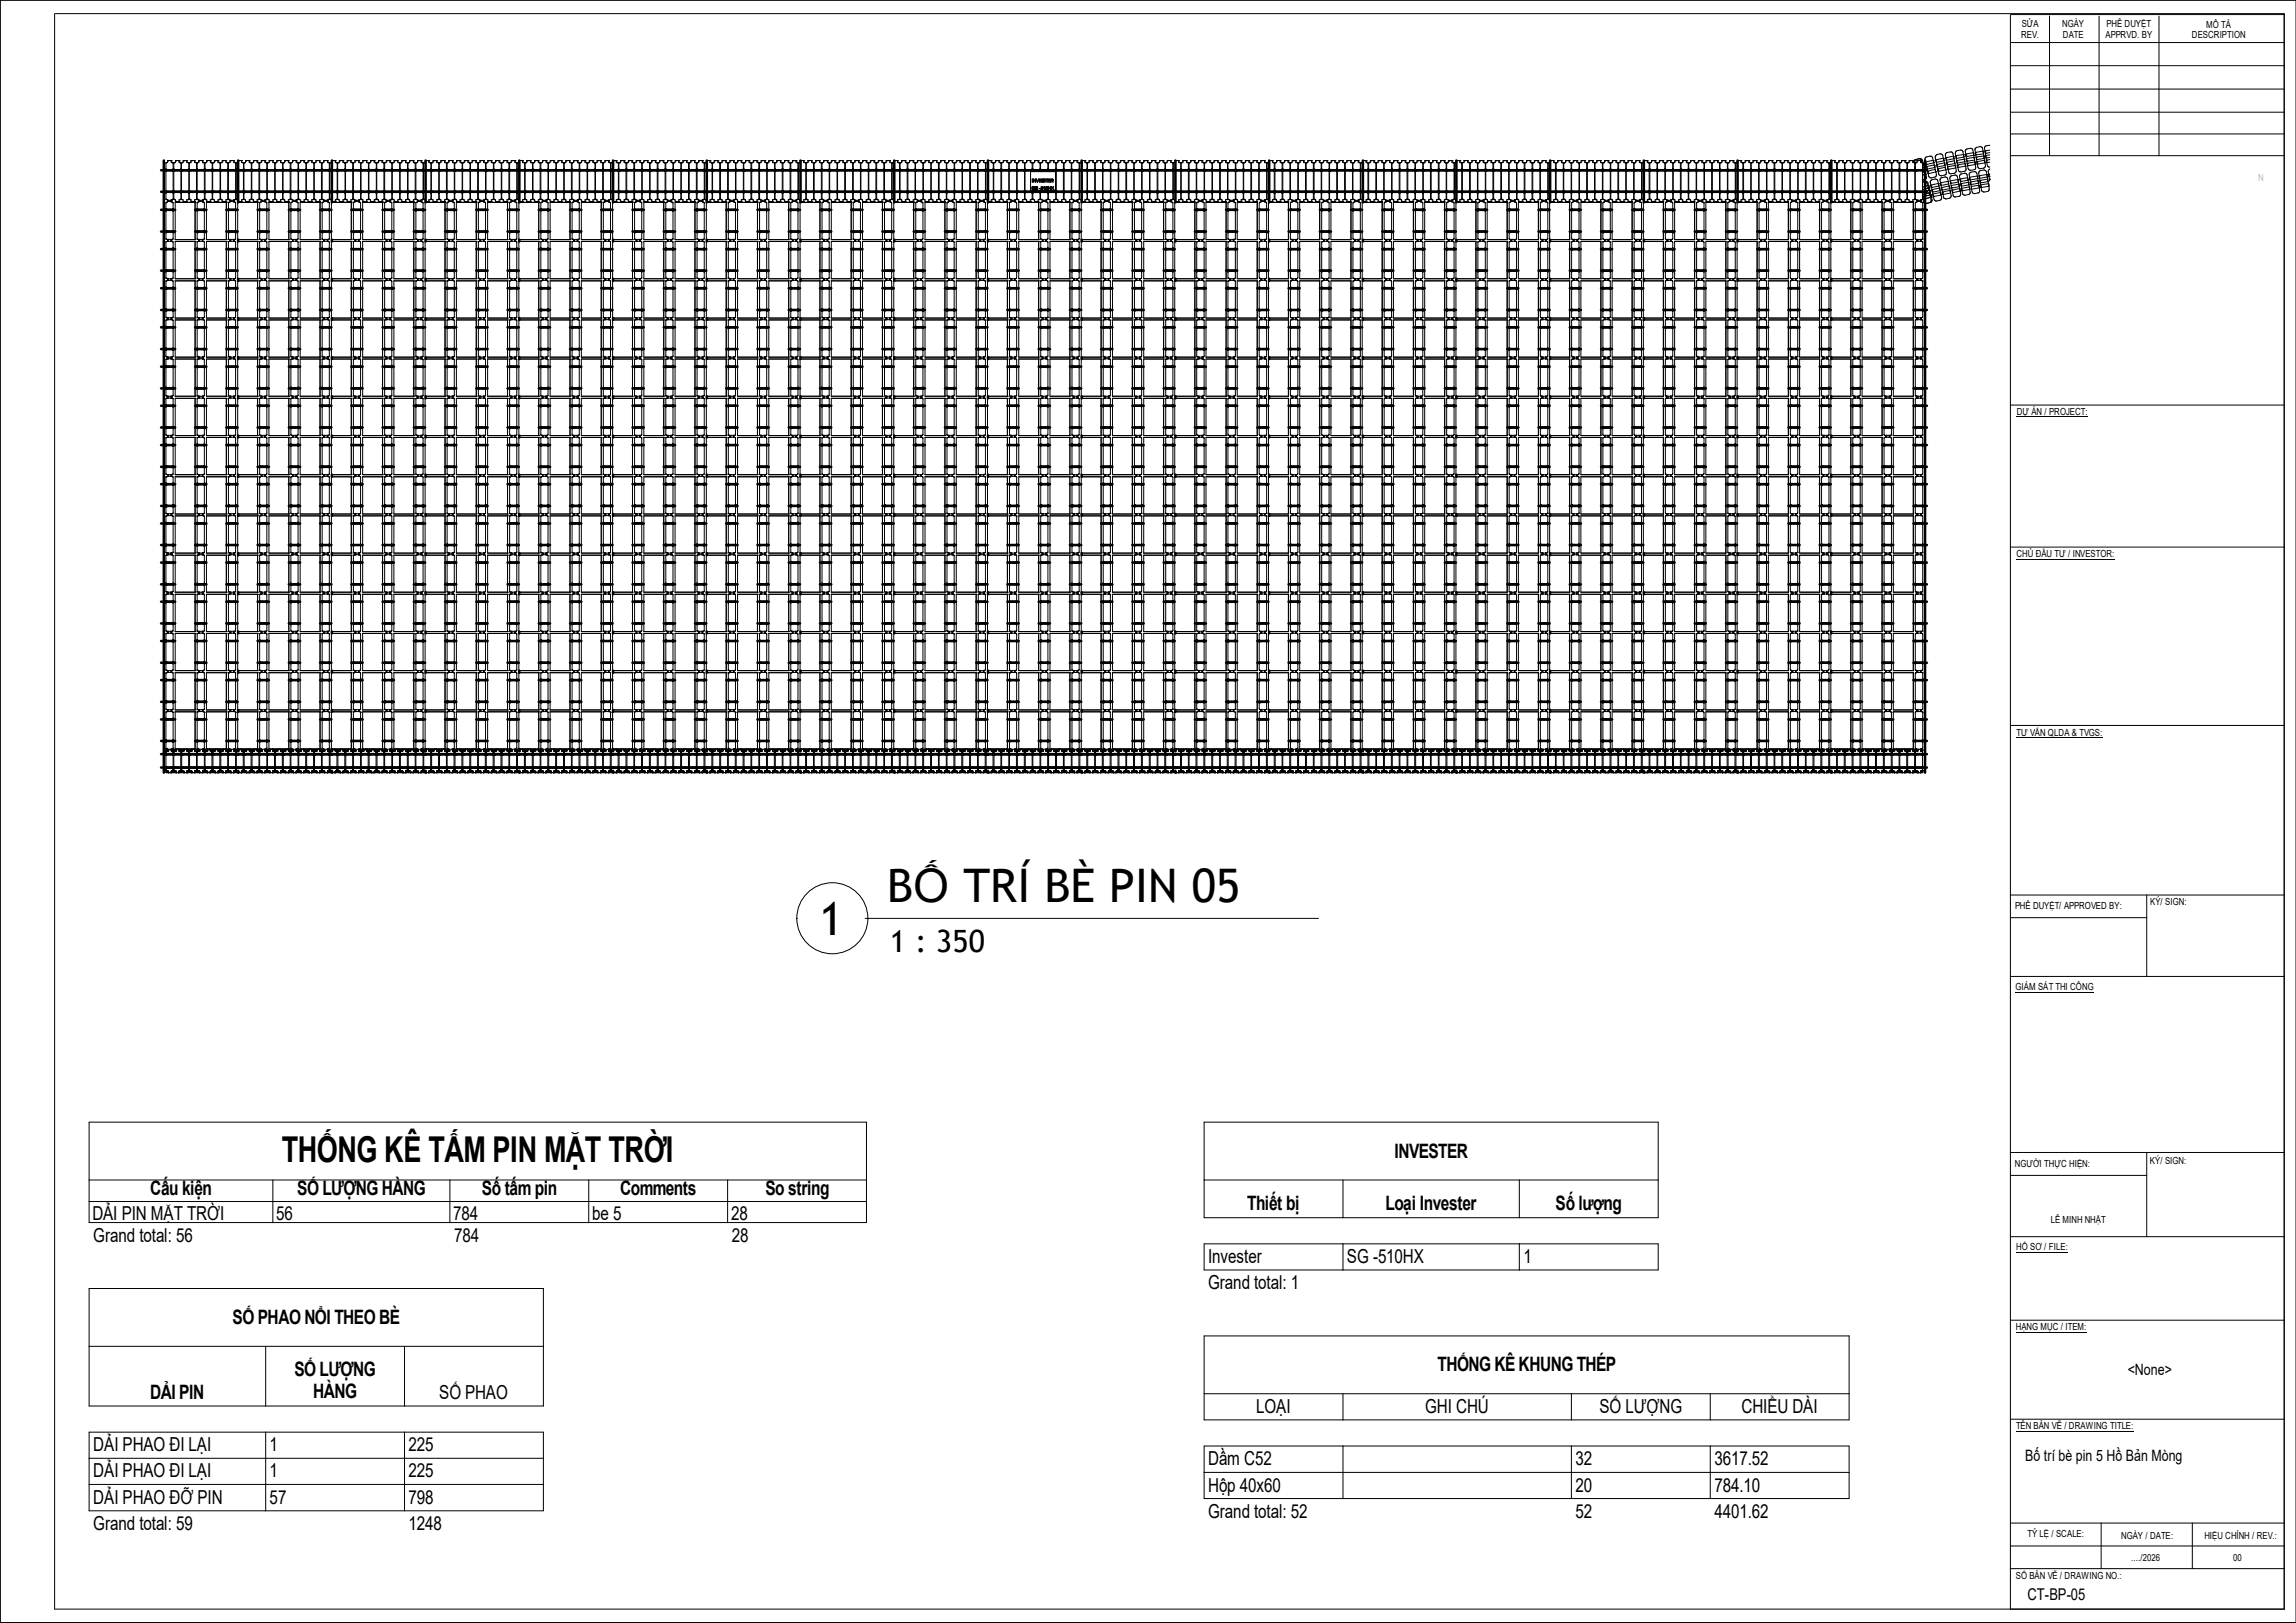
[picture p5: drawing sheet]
<svg xmlns="http://www.w3.org/2000/svg" width="420mm" height="297mm" viewBox="0 0 420 297" stroke-linecap="round" stroke-linejoin="round" font-family="sans-serif">
<defs><g id="words">
<g font-size="8.5">
<text x="162.3" y="165.1">BỐ TRÍ BÈ PIN 05</text>
<text x="149.9" y="171.1">1</text>
</g>
<text font-size="6.5" x="51.6" y="212.7">THỐNG KÊ TẤM PIN MẶT TRỜI</text>
<text font-size="5.6" x="162.8" y="174.2">1 : 350</text>
<g font-size="3.6">
<text x="255.1" y="211.8">INVESTER</text>
<text x="27.5" y="218.7">Cấu kiện</text>
<text x="54.4" y="218.7">SỐ LƯỢNG HÀNG</text>
<text x="88.1" y="218.7">Số tấm pin</text>
<text x="113.4" y="218.7">Comments</text>
<text x="140" y="218.7">So string</text>
<text x="228.1" y="221.4">Thiết bị</text>
<text x="253.4" y="221.4">Loại Invester</text>
<text x="284.6" y="221.4">Số lượng</text>
<text x="42.5" y="242.3">SỐ PHAO NỔI THEO BÈ</text>
<text x="53.8" y="251.8">SỐ LƯỢNG</text>
<text x="262.9" y="251">THỐNG KÊ KHUNG THÉP</text>
<text x="27.5" y="255.9">DẢI PIN</text>
<text x="57.3" y="255.8">HÀNG</text>
</g>
<g font-size="3.5">
<text x="16.9" y="223.3">DẢI PIN MẶT TRỜI</text>
<text x="17.1" y="227.2">Grand total: 56</text>
<text x="50.5" y="223.3">56</text>
<text x="82.9" y="223.3">784</text>
<text x="83.1" y="227.2">784</text>
<text x="108.3" y="223.3">be 5</text>
<text x="133.7" y="223.3">28</text>
<text x="133.8" y="227.2">28</text>
<text x="221" y="231.1">Invester</text>
<text x="246.4" y="231.1">SG -510HX</text>
<text x="278.7" y="231.1">1</text>
<text x="221" y="235.9">Grand total: 1</text>
<text x="80.3" y="256">SỐ PHAO</text>
<text x="229.8" y="258.6">LOẠI</text>
<text x="260.7" y="258.6">GHI CHÚ</text>
<text x="292.6" y="258.6">SỐ LƯỢNG</text>
<text x="318.6" y="258.6">CHIỀU DÀI</text>
<text x="17.1" y="265.6">DẢI PHAO ĐI LẠI</text>
<text x="49.3" y="265.6">1</text>
<text x="74.7" y="265.6">225</text>
<text x="221" y="268.1">Dầm C52</text>
<text x="288.2" y="268.1">32</text>
<text x="313.6" y="268.1">3617.52</text>
<text x="17.1" y="270.4">DẢI PHAO ĐI LẠI</text>
<text x="17.1" y="275.2">DẢI PHAO ĐỠ PIN</text>
<text x="49.3" y="270.4">1</text>
<text x="49.3" y="275.2">57</text>
<text x="74.7" y="270.4">225</text>
<text x="74.7" y="275.2">798</text>
<text x="221" y="273">Hộp 40x60</text>
<text x="288.2" y="273">20</text>
<text x="313.6" y="273">784.10</text>
<text x="17.1" y="280">Grand total: 59</text>
<text x="74.7" y="280">1248</text>
<text x="221" y="277.8">Grand total: 52</text>
<text x="288.2" y="277.8">52</text>
<text x="313.6" y="277.8">4401.62</text>
</g>
<text font-size="3" x="370.9" y="292.7">CT-BP-05</text>
<g font-size="2.9">
<text x="389.2" y="251.6">&lt;None&gt;</text>
<text x="370.5" y="267.3">Bố trí bè pin 5 Hồ Bản Mòng</text>
</g>
<g font-size="1.8">
<text x="369.8" y="5">SỬA</text>
<text x="377.2" y="5">NGÀY</text>
<text x="385.3" y="5">PHÊ DUYỆT</text>
<text x="403.6" y="5">MÔ TẢ</text>
<text x="369.7" y="7">REV.</text>
<text x="377.4" y="7">DATE</text>
<text x="385.2" y="7">APPRVD. BY</text>
<text x="400.9" y="7">DESCRIPTION</text>
<text x="368.9" y="75.9">DỰ ÁN / PROJECT:</text>
<text x="368.9" y="101.9">CHỦ ĐẦU TƯ / INVESTOR:</text>
<text x="368.9" y="134.6">TƯ VẤN QLDA &amp; TVGS:</text>
<text x="368.6" y="166.4">PHÊ DUYỆT/ APPROVED BY:</text>
<text x="393.3" y="165.7">KÝ/ SIGN:</text>
<text x="368.7" y="181.2">GIÁM SÁT THI CÔNG</text>
<text x="368.6" y="213.6">NGƯỜI THỰC HIỆN:</text>
<text x="393.3" y="213.1">KÝ/ SIGN:</text>
<text x="375.1" y="223.7">LÊ MINH NHẬT</text>
<text x="368.8" y="228.8">HỒ SƠ / FILE:</text>
<text x="368.8" y="243.4">HẠNG MỤC / ITEM:</text>
<text x="368.8" y="261.5">TÊN BẢN VẼ / DRAWING TITLE:</text>
<text x="370.9" y="281.3">TỶ LỆ / SCALE:</text>
<text x="388" y="281.6">NGÀY / DATE:</text>
<text x="403.2" y="281.6">HIỆU CHỈNH / REV.:</text>
<text x="389.9" y="285.7">..../2026</text>
<text x="408.5" y="285.7">00</text>
<text x="368.7" y="288.9">SỐ BẢN VẼ / DRAWING NO.:</text>
</g>
<text font-size="1.8" fill="#0ff" x="413" y="33.2">N</text>
</g></defs>
<g fill="none" stroke="#000" stroke-width=".18">
<path d="M10 2.5v292h407.8v-292h-407.7M367.7 16.3h50.1M367.7 12h50.1M367.7 7.8h50.1M367.7 2.7v291.8M367.9 2.7h49.9M374.9 2.9v25.6M384 3v25.5M394.9 3v25.5M420 0v297M420 0h-420v297h420M30.4 36.4h.1"/>
<path d="M30.4 36.4l.2 .1v.5l-.2 .1v6.6l.8 .1M30.4 35h1.2M30.4 31h1.3M30.4 38.3h.1M30.4 35.2h.1M30.4 31h.1M30.4 38.6h1.3M30.4 38.3h1.2M30.6 36.8h.1M30.6 29.4h.1M30.6 29.5h.1M30.6 36.7h.1"/>
<path d="M30.6 29.4v.4h-.2v6.6M30.6 36.9h.7M30.7 36.9h.1M30.7 36.7h.1M30.7 36.7h.6M30.7 36.7h-.1M31.2 36.9h.1M31.2 29.4h.1M31.2 36.7h.1M31.2 29.4h-.6M31.3 36.9h.1M31.3 29.4h.1"/>
<path d="M31.3 36.7h.1M31.3 29.4v.4h.4v6.6l-.4 .1v.5l.4 .1v6.6l-.4 .1v.4M31.3 36.8h.1M31.3 29.5h.1M31.3 36.8v.1M31.6 35.2h.1M31.6 31.2h.1M31.6 35h.1M31.6 35.2l.1 .1M31.6 35.2l-1.2 .1M31.6 31.2l-1.2 .1M31.6 31.2v.1"/>
<path d="M31.6 31v.1M31.6 38.5h.1M31.6 31.3h.1M31.6 38.3h.1M31.8 36.4h.1M31.8 35.3l1.2-.1 .1 .1M31.8 36.4l.3 .1v.4h.6M31.8 31.3h1.3M31.8 35.2h.1M31.8 31h.1M32.1 36.8h.1M32.1 29.4h.1"/>
<path d="M32.1 29.5h.1M32.1 29.4v.4h-.3v6.6M32.1 36.9h.1M32.7 36.9h.1M32.7 29.4h.1M32.7 29.4h-.6M32.7 29.4l.1 .1M32.8 29.5h.1M32.8 29.5v.3l.3 .1v6.5l-.3 .1-.1 .4M33 31.2h.1M33 35h.1M33 31.1h.1"/>
<path d="M33 31v.1M33.1 31.3h.1M33.1 35h.1M33.1 36.4v.1M33.1 34.9l-1.3 .1M33.1 30.9l-1.3 .1M33.2 35.3l.2-.1h1l.1 .1M33.2 31.3h1.3M33.2 34.9h1.3M33.2 30.9l1.3 .1M33.2 31.3h.1M33.2 35h.1"/>
<path d="M33.2 29.8h.1M33.3 31v.1M33.5 29.5h.1M33.5 29.5v.3h-.3v6.6l.3 .1v.4M33.5 36.9h.1M33.5 29.4h.1M33.6 36.9h.1M33.6 29.4h.1M33.6 29.4h.6M33.6 29.4l-.1 .1M34.1 36.9h.1M34.2 36.8h.1"/>
<path d="M34.2 29.5h.1M34.2 29.4h.1M34.2 29.4v.4h.3v.1v6.5v.1h-.3v.4h-.7M34.5 31l-.1 .1M34.5 31.3h.1M34.5 35h.1M34.5 30.9v.1M34.6 36.4h.1M34.6 36.4l.3 .1v.3M34.6 31.3h1.3M34.6 35h1.3M34.6 31h1.3"/>
<path d="M34.7 31l.1 .1M34.8 36.5h.1M34.8 31.2h.1M34.8 35h.1M34.8 29.8h.1M34.8 31.1h.1M34.9 36.8h.1M34.9 29.5h.1M34.9 36.8l.1 .1M35 36.9h.1M35 29.4h.1M35 36.9h.6"/>
<path d="M35 29.4l-.1 .4h-.3v6.6M35 29.4h.6M35.6 36.9h.1M35.6 29.4h.1M35.6 29.4v.4h.3v6.6l-.3 .1v.3M35.6 36.8h.1M35.6 29.5h.1M35.6 36.8v.1M35.7 37h.1M35.7 37h-3.7v6.9h3.7M35.7 37v6.9M35.9 35.2h.1"/>
<path d="M35.9 31h.1M35.9 35.2l-1.3 .1M35.9 35.2v.1M36.1 36.4h.1M36.1 36.4l.3 .1v.5l-.3 .1v6.6l.9 .1M36.1 35h1.2M36.1 31h1.2M36.1 38.6h1.3M36.1 38.3h.1M36.1 35.2h.1M36.1 31h.1M36.1 35.2l1.3 .1"/>
<path d="M36.1 35.2v.1M36.2 38.3h.1M36.4 36.8h.1M36.4 29.4h.1M36.4 29.5h.1M36.4 36.7h.1M36.4 36.9h.6M36.4 29.4v.4h-.3v6.6M36.4 36.9h.1M36.4 36.7h.6M37 36.9h.1M37 29.4h.1"/>
<path d="M37 36.7h.1M37 29.4h-.6M37 29.4v.4h.4v6.6l-.4 .1v.5h.3M37 36.8h.1M37 29.5h.1M37 36.8v.1M37.3 35.2h.1M37.3 31.2h.1M37.3 35h.1M37.3 37h.1M37.3 31.2l-1.2 .1M37.3 31.2l.1 .1"/>
<path d="M37.3 31v.1M37.3 38.5h.1M37.3 37v6.8M37.4 35h-.1M37.4 38.3h-1.2M37.4 31h-.1M37.5 36.4h.1M37.5 36.4l.3 .1v.4h.6M37.5 31.3h1.3M37.5 35.2h.1M37.5 31h.1M37.5 35.2h1.2l.1 .1"/>
<path d="M37.5 35.2v.1M37.8 36.8h.1M37.8 29.4h.1M37.8 29.5h.1M37.8 29.4v.4h-.3v6.6M37.8 36.9h.1M38.4 36.9h.1M38.4 29.4h.1M38.4 29.4h-.6M38.4 29.4l.1 .1M38.4 36.8h.1M38.5 29.5h.1"/>
<path d="M38.5 29.5v.3l.3 .1v6.5l-.3 .1-.1 .4M38.7 31.2h.1M38.7 35h.1M38.7 31.1h.1M38.7 31v.1M38.8 31.3h.1M38.8 35h.1M38.8 29.8h.1M38.8 34.9l-1.3 .1M38.8 30.9l-1.3 .1M38.9 35.3l.2-.1h1l.2 .1M38.9 31.3h1.4"/>
<path d="M38.9 34.9h1.4M38.9 30.9l1.3 .1M38.9 31.3h.1M38.9 35h.1M38.9 29.8h.1M39 31v.1M39.2 29.5h.1M39.2 29.5v.3h-.3v6.6l.3 .1v.4M39.2 36.9h.1M39.2 29.4h.1M39.3 36.9h.1M39.3 29.4h.1"/>
<path d="M39.3 29.4h.6M39.3 29.4l-.1 .1M39.8 36.9h.1M39.9 36.8h.1M39.9 29.5h.1M39.9 29.4h.1M39.9 29.4v.4h.3l.1 .1v6.5l-.1 .1h-.3v.4h-.7M40.2 31l-.1 .1M40.2 31.3h.1M40.2 35h.1M40.3 30.9l-.1 .1M40.3 36.4h.1"/>
<path d="M40.3 35.3h1.4M40.3 36.4l.3 .1v.3M40.3 31.3h1.4M40.3 35h1.4M40.3 31h1.4M40.4 31l.1 .1M40.5 36.5h.1M40.5 31.2h.1M40.5 35h.1M40.5 29.8h.1M40.5 31.1h.1M40.6 36.8h.1"/>
<path d="M40.6 29.5h.1M40.6 36.8l.1 .1M40.7 36.9h.1M40.7 29.4h.1M40.7 36.9h.6M40.7 29.4l-.1 .4h-.3v6.6M40.7 29.4h.6v.4h.4v6.6l-.4 .1v.3M41.3 36.9h.1M41.3 29.4h.1M41.3 36.8h.1M41.3 29.5h.1M41.3 36.8v.1"/>
<path d="M41.4 37h.1M41.4 37h-3.6v6.9h3.6M41.4 37v6.9M41.6 35.2h.1M41.6 31h.1M41.8 36.4h.1M41.8 36.4l.3 .1v.5l-.3 .1v6.6l.9 .1M41.8 35h1.2M41.8 31h1.3M41.8 38.3h.1M41.8 38.6h1.3M41.8 35.2h.1"/>
<path d="M41.8 31h.1M41.8 35.2l1.3 .1M41.8 35.2v.1M41.9 38.3h.1M42.1 36.8h.1M42.1 29.4h.1M42.1 29.5h.1M42.1 36.7h.1M42.1 36.9h.6M42.1 29.4v.4h-.3v6.6M42.1 36.9h.1M42.1 36.7h.6"/>
<path d="M42.7 36.9h.1M42.7 29.4h.1M42.7 36.7h.1M42.7 29.4h-.6M42.7 29.4l.1 .4h.3v6.6l-.3 .1v.5l.3 .1v6.7M42.8 36.8h.1M42.8 29.5h.1M42.8 36.7h.1M42.8 36.8l-.1 .1M43 35.2h.1M43 31.2h.1M43 35h.1"/>
<path d="M43 37h.1M43 31.2l-1.2 .1M43 31.2l.1 .1M43 31v.1M43.1 38.5h.1M43.1 35h-.1M43.1 38.3h-1.2M43.1 31h.1M43.2 36.4h.1M43.2 31.3h.1M43.2 35h.1M43.2 29.8h.1"/>
<path d="M43.2 35.2h1.2l.1 .1M43.2 29.8v6.7h.3v.4h.7M43.2 31.3h1.3M43.3 31v.1M43.5 36.8h.1M43.5 29.4h.1M43.5 29.5h.1M43.5 29.4v.4h-.3M43.6 36.9h.1M44.1 36.9h.1M44.1 29.4h.1M44.1 29.4h-.6"/>
<path d="M44.2 36.9h.1M44.2 36.8h.1M44.2 29.4h.1M44.2 29.4v.4l.3 .1v6.5l-.3 .1v.4M44.2 29.5h.1M44.4 31.2h.1M44.4 35h.1M44.4 31.1h.1M44.4 31v.1M44.5 31.3h.1M44.5 35h.1M44.5 36.4v.1"/>
<path d="M44.5 34.9l-1.3 .1M44.5 30.9l-1.3 .1M44.6 31.3h1.4M44.6 34.9l1.3 .1M44.6 30.9h1.4M44.7 31.3h.1M44.7 35h.1M44.7 29.8h.1M44.7 31v.1M44.9 29.5h.1M44.9 29.5v.3h-.3v6.6l.3 .1 .1 .4M45 36.9h.1"/>
<path d="M45 29.4h.1M45 29.4h.6M45 29.4l-.1 .1M45.6 36.9h.1M45.6 36.8h.1M45.6 29.5h.1M45.6 29.4h.1M45.6 29.4v.4h.3l.1 .1v6.5l-.1 .1h-.3v.4h-.6M45.8 35.2h-1l-.2 .1M45.8 35.2l.2 .1M45.9 35.2h.1M45.9 35h.1"/>
<path d="M45.9 31h.1M45.9 31.3h.1M46 34.9l-.1 .1M46.1 36.4h.1M46.1 35.3h1.3M46.1 36.4l.3 .1v.3M46.1 31.3h1.3M46.1 35h1.3M46.1 31h1.3M46.1 31l.1 .1M46.2 36.5h.1M46.2 31.2h.1"/>
<path d="M46.2 35h.1M46.2 29.8h.1M46.2 31.1h.1M46.4 36.8h.1M46.4 29.5h.1M46.4 36.8v.1M46.4 36.9h.1M46.4 29.4h.1M46.4 36.9h.6M46.4 29.4v.4h-.3v6.6M46.4 29.4h.6v.4h.4v6.6l-.4 .1v.3M47 36.9h.1"/>
<path d="M47 29.4h.1M47 36.8h.1M47 29.5h.1M47 36.8v.1M47.1 37h.1M47.1 37h-3.6v6.9h3.6M47.1 37v6.9M47.3 35.2h.1M47.3 31h.1M47.5 36.4h.1M47.5 36.4l.3 .1v.5l-.3 .1v6.6l.9 .1M47.5 35h1.2"/>
<path d="M47.5 31h1.3M47.5 38.3h.1M47.5 38.6h1.3M47.5 35.2h.1M47.5 31h.1M47.6 38.3h.1M47.8 36.8h.1M47.8 29.4h.1M47.8 29.5h.1M47.8 36.7h.1M47.8 36.9h.6M47.8 29.4v.4h-.3v6.6"/>
<path d="M47.8 36.9h.1M47.8 36.7h.6M48.4 36.9h.1M48.4 29.4h.1M48.4 36.7h.1M48.4 29.4h-.6M48.4 29.4l.1 .4h.3v6.6l-.3 .1v.5l.3 .1v6.6l-.3 .1v.4M48.5 36.8h.1M48.5 29.5h.1M48.5 36.7h.1M48.5 36.8l-.1 .1M48.7 35.2h.1"/>
<path d="M48.7 31.2h.1M48.7 35h.1M48.7 37h.1M48.7 35.2l.1 .1M48.7 35.2l-1.2 .1M48.7 31.2l-1.2 .1M48.7 31.2l.1 .1M48.7 31v.1M48.8 38.5h.1M48.8 35h-.1M48.8 38.3h-1.2M48.9 30.9v.1l1.3-.1"/>
<path d="M48.9 34.9v.1M48.9 36.4h.1M48.9 31.3h.1M48.9 35h.1M48.9 29.8h.1M48.9 31.3h1.3M48.9 31.3v.1M48.9 36.4v.1M49 31v.1M49.2 36.8h.1M49.2 29.4h.1M49.2 29.5h.1"/>
<path d="M49.2 29.4v.4l-.3 .1v6.5l.3 .1v.4h.7M49.3 36.9h.1M49.8 36.9h.1M49.8 29.4h.1M49.8 29.4h-.6M49.9 36.8h.1M49.9 29.4h.1M49.9 29.4v.4l.3 .1v6.5l-.3 .1v.3M49.9 36.8v.1M50.1 31.2h.1M50.1 35h.1M50.1 31.1h.1"/>
<path d="M50.2 31l-.1 .1M50.2 31.3h.1M50.2 35h.1M50.2 35.3l-.1-.1h-1l-.2 .1M50.2 34.9l-1.3 .1M50.3 35.3l.2-.1h1l.2 .1M50.3 31.3h1.4M50.3 34.9h1.4M50.3 30.9h1.4M50.4 31.3h.1M50.4 35h.1M50.4 29.8h.1"/>
<path d="M50.4 31l.1 .1M50.6 29.5h.1M50.6 29.5v.3h-.3v6.6l.3 .1 .1 .4M50.7 36.9h.1M50.7 29.4h.1M50.7 29.4h.6M50.7 29.4l-.1 .1M51.3 36.9h.1M51.3 36.8h.1M51.3 29.5h.1M51.3 29.4h.1M51.3 29.4v.4h.3l.1 .1v6.5l-.1 .1h-.3v.4h-.6"/>
<path d="M51.6 31v.1M51.6 31.3h.1M51.6 35h.1M51.6 29.8v.1M51.6 36.4h.1M51.8 36.4h.1M51.8 35h.1M51.8 31h1.3M51.8 36.4l.1 .1M51.9 35.2h.1M51.9 36.5h.1M51.9 31.2h.1"/>
<path d="M51.9 35h.1M51.9 29.8h.1M51.9 35.2l-.1 .1M51.9 35.2h1.1M51.9 36.5h.2v.3M51.9 31.2l-.1 .1M51.9 31.2l1.2 .1M51.9 29.8l-.1 6.6M51.9 31v.1M52.1 36.8h.1M52.1 29.5h.1M52.1 36.8v.1"/>
<path d="M52.1 36.9h.1M52.1 29.4h.1M52.1 36.9h.6M52.1 29.4v.4h-.2M52.2 29.4h.1M52.2 29.4h.5v.4h.4v6.6l-.4 .1v.3M52.2 29.4h-.1M52.7 36.9h.1M52.7 29.4h.1M52.7 36.8h.1M52.7 29.5h.1M52.7 36.8v.1"/>
<path d="M52.8 37h.1M52.8 37h-3.6v6.9h3.6M52.8 37v6.9M53 35.2h.1M53 31h.1M53 35.2l.1 .1M53.1 35h-1.2M53.2 36.4h.1M53.2 36.4l.3 .1v.5h-.2M53.2 35h1.2M53.2 31l.1 .1M53.2 38.3h.1"/>
<path d="M53.3 35.2h.1M53.3 31h.1M53.3 37h.1M53.3 37v6.8M53.3 35.2l-.1 .1M53.3 38.5h.1M53.3 38.5l-.1 .1M53.3 38.3h.1M53.3 35.2h1.1M53.3 38.5l1.2 .1M53.5 36.8h.1M53.5 29.4h.1"/>
<path d="M53.5 29.5h.1M53.5 36.7h.1M53.5 36.9h.6M53.5 29.4v.4h-.3v6.6M53.6 36.9h.1M53.6 36.7h.1M53.6 36.7h-.1M53.6 36.7h.5M54.1 36.9h.1M54.1 29.4h.1M54.1 36.7h.1M54.1 29.4h-.6"/>
<path d="M54.1 29.4l.1 .4h.3v6.6l-.3 .1v.5l.3 .1v6.6l-.3 .1v.4M54.2 36.8h.1M54.2 29.5h.1M54.2 36.7h.1M54.2 36.8l-.1 .1M54.4 35.2h.1M54.4 31.2h.1M54.4 35h.1M54.4 35.2l.1 .1M54.4 31.2l-1.2 .1M54.4 31.2l.1 .1M54.4 31v.1"/>
<path d="M54.5 38.5h.1M54.5 35h-.1M54.5 31l-1.2 .1M54.5 38.3h-1.2M54.6 30.9l.1 .1 1.3-.1M54.6 34.9l.1 .1M54.7 36.4h.1M54.7 31.3h.1M54.7 35h.1M54.7 29.8h.1M54.7 29.8l-.1 6.6 .3 .1v.4h.7M54.7 31.3l-.1 .1"/>
<path d="M54.7 36.4v.1M54.7 35.2h.1M54.7 31.2h.1M54.7 31h.1M54.7 31.2l1.3 .1M54.7 31.2v.1M54.7 31v.1M54.9 36.8h.1M54.9 29.4h.1M54.9 29.5h.1M54.9 29.4v.4h-.2M55 36.9h.1"/>
<path d="M55.5 36.9h.1M55.5 29.4h.1M55.5 29.4h-.6M55.6 36.8h.1M55.6 29.4h.1M55.6 29.4v.4l.4 .1v6.5l-.4 .1v.3M55.6 36.8v.1M55.9 31l-.1 .1M55.9 31.3h.1M55.9 35h.1M56 35.3l-.2-.1h-1l-.2 .1M56 34.9l-1.3 .1"/>
<path d="M56 35.3l.2-.1h1l.2 .1M56 31.3l1.3-.1 .1 .2M56 34.9l1.4 .1M56 30.9l.1 .1M56.1 31.3h.1M56.1 35h.1M56.1 29.8h.1M56.1 31l.1 .1M56.3 29.5h.1M56.3 29.5v.3h-.3v6.6l.3 .1 .1 .4M56.4 36.9h.1M56.4 29.4h.1"/>
<path d="M56.4 29.4h.6M56.4 29.4l-.1 .1M57 36.9h.1M57 36.8h.1M57 29.5h.1M57 29.4h.1M57 29.4v.4h.3l.1 .1v6.5l-.1 .1h-.3v.4h-.6M57.3 31v.1M57.4 31.3h.1M57.4 35h.1M57.4 30.9v.1h-1.3M57.4 34.9v.1"/>
<path d="M57.5 36.4h.1M57.5 35h.1M57.5 31h1.3M57.5 36.4l.1 .1M57.6 35.2h.1M57.6 36.5h.1M57.6 31.2h.1M57.6 35h.1M57.6 29.8h.1M57.6 35.2l-.1 .1M57.6 35.2h1.2M57.6 36.5h.2v.3"/>
<path d="M57.6 31.2l-.1 .1M57.6 31.2l1.2 .1M57.6 29.8l-.1 6.6M57.6 31v.1M57.8 36.8h.1M57.8 29.5h.1M57.8 36.8v.1M57.8 36.9h.1M57.8 29.4h.1M57.8 36.9h.6M57.8 29.4v.4h-.2M57.9 29.4h.1"/>
<path d="M57.9 29.4h.5M57.9 29.4h-.1M58.4 36.9h.1M58.4 29.4h.1M58.4 29.4l.1 .4h.3v6.6l-.3 .1v.3M58.5 36.8h.1M58.5 29.5h.1M58.5 36.8l-.1 .1M58.5 37h.1M58.5 37h-3.6v6.9h3.6M58.5 37v6.9M58.8 35.2h.1"/>
<path d="M58.8 31h.1M58.8 35.2v.1M58.8 35h-1.2M58.9 36.4h.1M58.9 36.4l.3 .1v.5h-.2M58.9 35h1.3M58.9 31l.1 .1M58.9 38.3h.1M59 35.2h.1M59 31h.1M59 37h.1M59 37v6.8"/>
<path d="M59 38.5h.1M59 38.5l-.1 .1M59 38.3h.1M59 38.5l1.2 .1M59.2 36.8h.1M59.2 29.4h.1M59.2 29.5h.1M59.2 36.7h.1M59.2 36.9h.7M59.2 29.4v.4h-.3v6.6M59.3 36.9h.1M59.3 36.7h.1"/>
<path d="M59.3 36.7h-.1M59.3 36.7h.6M59.8 36.9h.1M59.8 29.4h.1M59.8 36.7h.1M59.8 29.4h-.6M59.9 36.9h.1M59.9 29.4h.1M59.9 36.7h.1M59.9 29.4v.4h.3v6.6l-.3 .1v.5l.3 .1v6.6l-.3 .1v.4M59.9 36.8h.1M59.9 29.5h.1"/>
<path d="M59.9 36.8v.1M60.2 35.2h.1M60.2 31.2h.1M60.2 35h.1M60.2 35.2v.1M60.2 35.2l-1.3 .1M60.2 31.2l-1.3 .1M60.2 31.2v.1M60.2 31v.1M60.2 38.5h.1M60.2 31l-1.2 .1M60.2 38.3h-1.2"/>
<path d="M60.3 34.9l.1 .1 1.3-.1M60.3 30.9l.1 .1 1.3-.1M60.4 36.4h.1M60.4 31.3h.1M60.4 35h.1M60.4 29.8h.1M60.4 36.4l.3 .1v.4M60.4 31.3h1.3M60.4 29.8v6.6M60.4 31.3l-.1 .1M60.4 34.9v.1M60.4 31l.1 .1"/>
<path d="M60.7 36.8h.1M60.7 29.4h.1M60.7 29.5h.1M60.7 36.9h.6M60.7 36.9h.1M61.3 36.9h.1M61.3 29.4h.1M61.3 29.4h-.6v.4h-.3M61.3 36.8h.1M61.3 29.4v.4l.4 .1v6.5l-.4 .1v.3M61.3 36.8v.1M61.6 31v.1"/>
<path d="M61.6 31.3h.1M61.6 35h.1M61.6 29.8h.1M61.6 36.4v.1M61.7 35.3l-.2-.1h-1l-.2 .1M61.8 35.3l.1-.1h1l.2 .1M61.8 34.9l1.3 .1M61.8 30.9v.1M61.8 31.3h.1M61.8 35h.1M61.8 29.8h.1M61.8 31l.1 .1"/>
<path d="M62.1 29.5h.1M62.1 29.5v.3h-.3v6.6l.3 .1v.4M62.1 36.9h.1M62.1 29.4h.1M62.1 29.4h.6M62.1 29.4v.1M62.7 36.9h.1M62.7 36.8h.1M62.7 29.5h.1M62.7 29.4h.1M62.7 29.4v.4h.3l.1 .1v6.5l-.1 .1h-.3v.4h-.6M63 31v.1"/>
<path d="M63.1 31.3h.1M63.1 35h.1M63.1 31.3h-1.3M63.1 31.3v.1M63.1 30.9v.1h-1.3M63.1 34.9v.1M63.2 36.4h.1M63.2 35.3h1.3M63.2 35h.1M63.2 31h1.3M63.2 36.4l.1 .1M63.2 35.2h.1"/>
<path d="M63.3 35.2h.1M63.3 36.5h.1M63.3 31.2h.1M63.3 35h.1M63.3 29.8h.1M63.3 36.5h.2v.3M63.3 31.2l-.1 .1M63.3 31.2l1.2 .1M63.3 29.8l-.1 6.6M63.3 31v.1M63.5 36.8h.1M63.5 29.5h.1"/>
<path d="M63.5 29.4v.4h-.2M63.5 36.8v.1M63.5 36.9h.1M63.5 29.4h.1M63.5 36.9h.6M63.6 36.9h.1M63.6 29.4h.1M63.6 29.4h.5M63.6 29.4h-.1M64.1 36.9h.1M64.1 29.4h.1M64.1 29.4l.1 .4h.3v6.6l-.3 .1v.3"/>
<path d="M64.2 36.8h.1M64.2 29.5h.1M64.2 36.8l-.1 .1M64.3 37h.1M64.3 37h-3.7v6.9h3.7M64.3 37v6.9M64.4 35.2h.1M64.5 35.2h.1M64.5 31h.1M64.5 35h-1.2M64.6 36.4h.1M64.6 31.3h.1"/>
<path d="M64.6 35h.1M64.6 29.8h.1M64.6 31h1.4M64.6 36.4l.1 .1M64.6 38.6h1.4M64.6 38.3h.1M64.7 35.2h.1M64.7 31h.1M64.7 35.2l1.3 .1M64.7 31.2h1.2M64.7 35h1.2M64.7 38.3h.1"/>
<path d="M64.7 35.2l-.1 .1M64.9 36.8h.1M64.9 29.4h.1M64.9 29.5h.1M64.9 36.7h.1M64.9 29.4v.4h-.2v6.7h.2v.5l-.3 .1v6.6l.9 .1M64.9 36.9h.7M65 36.9h.1M65 36.7h.1M65 36.7h-.1M65 36.7h.6M65.5 36.9h.1"/>
<path d="M65.5 29.4h.1M65.5 36.7h.1M65.5 29.4h-.6M65.5 29.4l.1 .1M65.6 36.9h.1M65.6 29.4h.1M65.6 36.7h.1M65.6 29.5h.1M65.6 29.5v.3h.4v6.6l-.4 .1v.5l.4 .1v6.6l-.4 .1v.4M65.6 36.8v.1M65.9 35.2h.1M65.9 31.2h.1"/>
<path d="M65.9 35h.1M65.9 37h.1M65.9 31.2l.1 .1M65.9 31v.1M65.9 38.5h.1M66 35h-.1M66 38.3h-1.3M66 30.9l.1 .1 1.3-.1M66 34.9l.1 .1M66.1 36.4h.1M66.1 31.3h.1M66.1 35h.1"/>
<path d="M66.1 29.8h.1M66.1 36.4l.3 .1v.4M66.1 31l.1 .1M66.4 36.8h.1M66.4 29.4h.1M66.4 29.5h.1M66.4 36.9h.6M66.4 36.9h.1M67 36.9h.1M67 36.8h.1M67 29.4h.1M67 29.4l.1 .4 .3 .1v6.5l-.3 .1-.1 .3"/>
<path d="M67 29.4h-.6v.4l-.4 .1 .1 6.5M67 36.8v.1M67.3 31v.1M67.4 31.3h.1M67.4 35h.1M67.4 35.3l-.2-.1h-1l-.2 .1M67.4 31.3l-1.3-.1-.1 .2M67.4 34.9l-1.3 .1M67.5 35.3l.1-.1h1.1l.1 .1M67.5 30.9v.1M67.5 31.3h.1M67.5 35h.1"/>
<path d="M67.5 29.8h.1M67.6 31v.1M67.8 29.5h.1M67.8 29.5v.3h-.3v6.6l.3 .1v.4M67.8 36.9h.1M67.8 29.4h.1M67.9 36.9h.1M67.9 29.4h.1M67.9 29.4h.6M67.9 29.4l-.1 .1M68.4 36.9h.1M68.5 36.8h.1"/>
<path d="M68.5 29.5h.1M68.5 29.4h.1M68.5 29.4v.4h.2l.1 .1v6.5l-.1 .1h-.2v.4h-.7M68.7 31v.1M68.8 31.3h.1M68.8 35h.1M68.8 31.3h-1.3M68.8 31.3v.1M68.8 34.9v.1M68.8 36.4h.1M68.8 34.9l-.1 .1-1.2-.1M68.8 30.9v.1h-1.3"/>
<path d="M68.9 36.4h.1M68.9 35h.1M68.9 31h1.3M68.9 36.4l.1 .1M69 35.2h.1M69 36.5h.1M69 31.2h.1M69 35h.1M69 29.8h.1M69 35.2l-.1 .1M69 35.2l1.2 .1M69 36.5h.2v.3"/>
<path d="M69 31.2l-.1 .1M69 31.2l1.2 .1M69 29.8l-.1 6.6M69 31v.1M69.2 36.8h.1M69.2 29.5h.1M69.2 29.4v.4h-.2M69.2 36.8l.1 .1M69.3 36.9h.1M69.3 29.4h.1M69.3 36.9h.5M69.3 29.4h.5"/>
<path d="M69.8 36.9h.1M69.8 29.4h.1M69.8 29.4l.1 .4h.3v6.6l-.3 .1v.3M69.9 36.8h.1M69.9 29.5h.1M69.9 36.8l-.1 .1M70 37h.1M70 37h-3.7v6.9h3.7M70 37v6.9M70.1 35.2h.1M70.2 35.2h.1M70.2 31h.1"/>
<path d="M70.2 35h-1.2M70.4 36.4h.1M70.4 31.3h.1M70.4 35h.1M70.4 29.8h.1M70.4 31h1.3M70.4 36.4v.1M70.4 38.6h1.3M70.4 38.3h.1M70.4 35.2h.1M70.4 31h.1M70.4 38.5h.1"/>
<path d="M70.4 37h.1M70.4 35.2h1.2M70.4 31.2h1.2M70.4 35h1.2M70.4 35.2v.1M70.7 36.8h.1M70.7 29.4h.1M70.7 29.5h.1M70.7 36.7h.1M70.7 29.4v.4h-.3v6.7h.3v.5l-.3 .1v6.6l.8 .1M70.7 36.9h.6M70.7 36.7h.6"/>
<path d="M70.7 36.9h.1M71.2 36.9h.1M71.2 29.4h.1M71.2 36.7h.1M71.2 29.4h-.5M71.2 29.4l.1 .1M71.3 36.9h.1M71.3 29.4h.1M71.3 36.7h.1M71.3 29.5h.1M71.3 29.5v.3h.4v6.6l-.4 .1v.5l.4 .1v6.6l-.4 .1v.4M71.3 36.8v.1"/>
<path d="M71.6 35.2h.1M71.6 31.2h.1M71.6 35h.1M71.6 37h.1M71.6 35.2l.1 .1M71.6 31.2l.1 .1M71.6 31v.1M71.6 38.5h.1M71.7 35h-.1M71.7 38.3h-1.3M71.8 30.9v.1l1.3-.1M71.8 34.9v.1"/>
<path d="M71.8 36.4h.1M71.8 31.3h.1M71.8 35h.1M71.8 29.8h.1M71.8 29.8v6.6l.3 .1v.4l.6-.1M71.8 31.3h1.3M71.8 31.3v.1M71.8 36.4v.1M71.8 31l.1 .1M72.1 36.8h.1M72.1 29.4h.1M72.1 29.5h.1"/>
<path d="M72.1 29.4v.4h-.3M72.1 29.4h.6M72.1 36.9h.1M72.7 36.9h.1M72.7 36.8h.1M72.7 29.4h.1M72.7 29.4l.1 .4 .3 .1v6.5l-.3 .1-.1 .3M73 31v.1M73.1 31.3h.1M73.1 35h.1M73.1 36.4v.1M73.1 35.3l-.2-.1h-1l-.1 .1"/>
<path d="M73.1 34.9l-1.3 .1M73.2 34.9l1.3 .1M73.2 36.4h.1M73.2 30.9v.1M73.2 31.3h.1M73.2 35h.1M73.2 29.8h.1M73.2 35.2h1.2l.1 .1M73.2 35.3h.1M73.3 31v.1M73.5 29.5h.1M73.5 29.5v.3h-.3v6.7h.3v.4"/>
<path d="M73.5 36.9h.1M73.5 29.4h.1M73.6 36.9h.1M73.6 29.4h.1M73.6 29.4h.6M73.6 29.4l-.1 .1M74.1 36.9h.1M74.2 36.8h.1M74.2 29.5h.1M74.2 29.4h.1M74.2 29.4v.4h.3v.1v6.5v.1h-.3v.4h-.7M74.5 31l-.1 .1"/>
<path d="M74.5 31.3h.1M74.5 35h.1M74.5 31.3h-1.3M74.5 29.8v.1M74.5 31.3v.1M74.5 30.9v.1h-1.3M74.5 34.9v.1M74.6 36.4h.1M74.6 35h.1M74.6 31h1.3M74.6 36.4l.1 .1M74.7 35.2h.1"/>
<path d="M74.7 36.5h.1M74.7 31.2h.1M74.7 35h.1M74.7 29.8h.1M74.7 35.2l-.1 .1M74.7 35.2h1.2M74.7 36.5h.2v.3M74.7 31.2l-.1 .1M74.7 31.2l1.2 .1M74.7 29.8l-.1 6.6M74.7 31v.1M74.9 36.8h.1"/>
<path d="M74.9 29.5h.1M74.9 29.4v.4h-.2M74.9 36.8l.1 .1M75 36.9h.1M75 29.4h.1M75 36.9h.6M75 29.4h.5M75.5 36.9h.1M75.5 29.4h.1M75.6 36.9h.1M75.6 29.4h.1M75.6 29.4v.4h.3v6.6l-.3 .1v.3"/>
<path d="M75.6 36.8h.1M75.6 29.5h.1M75.6 36.8v.1M75.7 37h.1M75.7 37h-3.6v6.9h3.6M75.7 37v6.9M75.9 35.2h.1M75.9 31h.1M75.9 35.2v.1M75.9 35h-1.2M76.1 36.4h.1M76.1 31.3h.1"/>
<path d="M76.1 35h.1M76.1 29.8h.1M76.1 31h1.3M76.1 36.4v.1M76.1 38.6h1.3M76.1 38.3h.1M76.1 35.2h.1M76.1 31h.1M76.1 38.5h.1M76.1 37h.1M76.1 31.2h1.2M76.1 35h1.2"/>
<path d="M76.1 38.3h1.2M76.4 36.8h.1M76.4 29.4h.1M76.4 29.5h.1M76.4 36.7h.1M76.4 29.4v.4h-.3v6.7h.3v.5l-.3 .1v6.6l.9 .1M76.4 36.9h.6M76.4 36.7h.6M76.4 36.9h.1M77 36.9h.1M77 29.4h.1M77 36.7h.1"/>
<path d="M77 29.4h-.6M77 29.4v.1M77 29.5h.1M77 29.5v.3h.4v6.6l-.4 .1v.5l.4 .1v6.6l-.4 .1v.4M77 36.8v.1M77.3 35.2h.1M77.3 31.2h.1M77.3 35h.1M77.3 38.3h.1M77.3 35.2l.1 .1M77.3 35.2l-1.2 .1M77.3 31.2l.1 .1"/>
<path d="M77.3 31v.1M77.4 35h-.1M77.4 38.3h-.1M77.5 30.9v.1l1.3-.1M77.5 34.9v.1M77.5 36.4h.1M77.5 31.3h.1M77.5 35h.1M77.5 29.8h.1M77.5 31.3h1.3M77.5 31.3v.1M77.5 36.4v.1"/>
<path d="M77.6 31v.1M77.8 36.8h.1M77.8 29.4h.1M77.8 29.5h.1M77.8 29.4v.4h-.3M77.8 29.4h.6M77.9 36.9h.1M78.4 36.9h.1M78.4 36.8h.1M78.4 29.5h.1M78.4 29.4h.1M78.4 29.4v.4h.3l.1 .1v6.5l-.1 .1h-.3v.4h-.6v-.4l-.3-.1v-6.6"/>
<path d="M78.7 31v.1M78.8 31.3h.1M78.8 35h.1M78.8 35.3l-.1-.1h-1.1l-.1 .1M78.8 34.9l-1.3 .1M78.9 31.3l1.3-.1 .1 .2M78.9 36.4h.1M78.9 30.9l.1 .1M79 31.3h.1M79 35h.1M79 29.8h.1M79 35.2h1.1l.2 .1"/>
<path d="M79 35.3h-.1M79 31v.1M79.2 29.5h.1M79.2 29.5v.3h-.3l.1 6.7h.2v.4M79.2 36.9h.1M79.2 29.4h.1M79.3 36.9h.1M79.3 29.4h.1M79.3 29.4h.6M79.3 29.4l-.1 .1M79.8 36.9h.1M79.9 36.8h.1"/>
<path d="M79.9 29.5h.1M79.9 29.4h.1M79.9 29.4v.4h.3l.1 .1v6.5l-.1 .1h-.3v.4h-.7M80.2 31l-.1 .1M80.2 31.3h.1M80.2 35h.1M80.2 34.9v.1M80.3 34.9l-.1 .1-1.3-.1M80.3 30.9l-.1 .1h-1.2M80.3 36.4h.1M80.3 35h.1M80.3 31h1.4"/>
<path d="M80.3 36.4l.1 .1M80.4 35.2h.1M80.4 36.5h.1M80.4 31.2h.1M80.4 35h.1M80.4 29.8h.1M80.4 36.5h.2v.3M80.4 31.2l-.1 .1M80.4 31.2l1.3 .1M80.4 29.8l-.1 6.6M80.4 31v.1M80.6 36.8h.1"/>
<path d="M80.6 29.5h.1M80.6 36.8l.1 .1M80.7 36.9h.1M80.7 29.4h.1M80.7 36.9h.6M80.7 29.4l-.1 .4h-.2M80.7 29.4h.5M81.2 36.9h.1M81.2 29.4h.1M81.3 36.9h.1M81.3 29.4h.1M81.3 29.4v.4h.4v6.6l-.4 .1v.3"/>
<path d="M81.3 36.8h.1M81.3 29.5h.1M81.3 36.8v.1M81.4 37h.1M81.4 37h-3.6v6.9h3.6M81.4 37v6.9M81.6 35.2h.1M81.6 31h.1M81.6 35.2l-1.3 .1M81.6 35.2l.1 .1M81.7 35h-1.3M81.8 36.4h.1"/>
<path d="M81.8 36.4l.3 .1v.5l-.3 .1v6.6l.9 .1M81.8 35h1.2M81.8 31h1.3M81.8 38.3h1.2M81.8 35.2h.1M81.8 31h.1M81.8 38.5h.1M81.8 37h.1M81.8 35.2h1.2M81.8 35.2v.1M82.1 36.8h.1M82.1 29.4h.1"/>
<path d="M82.1 29.5h.1M82.1 36.7h.1M82.1 36.9h.6M82.1 29.4v.4h-.3v6.6M82.1 36.7h.6M82.1 36.9h.1M82.7 36.9h.1M82.7 29.4h.1M82.7 36.7h.1M82.7 29.4h-.6M82.7 29.4l.1 .1M82.8 29.5h.1"/>
<path d="M82.8 36.7h.1M82.8 29.5v.3h.3v6.6l-.3 .1v.5l.3 .1v6.6l-.3 .1v.4M82.8 36.8l-.1 .1M83 35.2h.1M83 31.2h.1M83 35h.1M83 38.3h.1M83 35.2l.1 .1M83 31.2l-1.2 .1M83 31.2l.1 .1M83 31v.1M83.1 38.5h.1"/>
<path d="M83.1 31.3h.1M83.1 38.5l-1.3 .1M83.1 31.2v.1M83.1 38.5v.1M83.1 35h-.1M83.1 38.3h-.1M83.2 34.9l.1 .1 1.2-.1M83.2 30.9v.1l1.3-.1M83.2 36.4h.1M83.2 31.3h.1M83.2 35h.1M83.2 29.8h.1"/>
<path d="M83.2 29.8v6.6M83.2 34.9v.1M83.3 31v.1M83.5 36.8h.1M83.5 29.4h.1M83.5 29.5h.1M83.5 29.4v.4h-.3M83.5 29.4h.7M83.6 36.9h.1M84.1 36.9h.1M84.2 36.8h.1M84.2 29.5h.1"/>
<path d="M84.2 29.4h.1M84.2 29.4v.4h.3v.1v6.5v.1h-.3v.4h-.7v-.4l-.3-.1M84.4 31.2h.1M84.4 35h.1M84.4 31.1h.1M84.4 35.2h-1l-.2 .1M84.4 35.2l.1 .1M84.4 35.2h.1M84.5 31l-.1 .1M84.5 31.3h.1M84.5 35h.1M84.5 29.8h.1"/>
<path d="M84.5 31.3l-1.2-.1-.1 .2M84.6 34.9l1.3 .1M84.6 36.4h.1M84.6 30.9l.1 .1M84.7 31.3h.1M84.7 35h.1M84.7 29.8h.1M84.7 35.2h1.1l.2 .1M84.7 35.3h-.1M84.7 31l.1 .1M84.9 29.5h.1M84.9 29.5v.3h-.3l.1 6.7h.2l.1 .4"/>
<path d="M85 36.9h.1M85 29.4h.1M85 29.4h.6M85 29.4l-.1 .1M85.6 36.9h.1M85.6 36.8h.1M85.6 29.5h.1M85.6 29.4h.1M85.6 29.4v.4h.3l.1 .1v6.5l-.1 .1h-.3v.4h-.6M85.9 31v.1M85.9 31.3h.1M85.9 35h.1"/>
<path d="M85.9 31.3h-1.3M85.9 31.3l.1 .1M86 30.9l-.1 .1h-1.2M86 34.9l-.1 .1M86.1 36.4h.1M86.1 35h.1M86.1 31h1.3M86.1 36.4v.1M86.1 35.2h.1M86.1 36.5h.1M86.1 31.2h.1M86.1 29.8h.1"/>
<path d="M86.1 35.2v.1M86.1 35.2h1.2M86.1 36.5h.3v.3M86.1 31.2v.1M86.1 31.2l1.3 .1M86.1 29.8v6.6M86.1 31v.1M86.4 36.8h.1M86.4 29.5h.1M86.4 36.8v.1M86.4 36.9h.1M86.4 29.4h.1"/>
<path d="M86.4 36.9h.6M86.4 29.4v.4h-.3M86.4 29.4h.6M87 36.9h.1M87 29.4h.1M87 29.4v.4h.4v6.6l-.4 .1v.3M87 36.8h.1M87 29.5h.1M87 36.8v.1M87.1 37h.1M87.1 37h-3.6v6.9h3.6M87.1 37v6.9"/>
<path d="M87.3 35.2h.1M87.3 31h.1M87.3 35.2l.1 .1M87.4 35h-1.3M87.5 36.4h.1M87.5 36.4l.3 .1v.5l-.3 .1v6.6l.9 .1M87.5 35h1.2M87.5 31h1.3M87.5 38.3h1.2M87.5 38.6h1.3M87.5 35.2h.1M87.5 31h.1"/>
<path d="M87.5 38.5h.1M87.5 37h.1M87.5 35.2l1.3 .1M87.5 35.2v.1M87.8 36.8h.1M87.8 29.4h.1M87.8 29.5h.1M87.8 36.7h.1M87.8 36.9h.6M87.8 29.4v.4h-.3v6.6M87.8 36.7h.6M87.8 36.9h.1"/>
<path d="M88.4 36.9h.1M88.4 29.4h.1M88.4 36.7h.1M88.4 29.4h-.6M88.4 29.4l.1 .1M88.5 29.5h.1M88.5 36.7h.1M88.5 29.5v.3h.3v6.6l-.3 .1v.5l.3 .1v6.6l-.3 .1v.4M88.5 36.8l-.1 .1M88.7 35.2h.1M88.7 31.2h.1M88.7 35h.1"/>
<path d="M88.7 38.3h.1M88.7 37h.1M88.7 31.2l-1.2 .1M88.7 31.2l.1 .1M88.7 31v.1M88.8 35h-.1M88.8 38.3h-.1M88.9 30.9v.1l1.4-.1M88.9 34.9v.1M88.9 36.4h.1M88.9 31.3h.1M88.9 35h.1"/>
<path d="M88.9 29.8h.1M88.9 31.3h1.4M88.9 29.8v6.6M88.9 31.3v.1M89 31v.1M89.2 36.8h.1M89.2 29.4h.1M89.2 29.5h.1M89.2 29.4v.4h-.3M89.2 29.4h.7M89.3 36.9h.1M89.8 36.9h.1"/>
<path d="M89.9 36.8h.1M89.9 29.5h.1M89.9 29.4h.1M89.9 29.4v.4h.3l.1 .1v6.5l-.1 .1h-.3v.4h-.7v-.4l-.3-.1M90.2 31l-.1 .1M90.2 31.3h.1M90.2 35h.1M90.2 29.8h.1M90.2 36.4v.1M90.3 35.3l-.2-.1h-1l-.2 .1M90.3 34.9l-1.4 .1M90.3 34.9l1.4 .1"/>
<path d="M90.4 31.3h.1M90.4 35h.1M90.4 29.8h.1M90.4 31l.1 .1M90.5 31.2h.1M90.5 35h.1M90.5 31.1h.1M90.5 35.2l-.2 .1M90.5 35.2h1l.2 .1M90.5 35.2h.1M90.6 29.5h.1M90.6 29.5v.3h-.3v6.6l.3 .1 .1 .4"/>
<path d="M90.7 36.9h.1M90.7 29.4h.1M90.7 29.4h.6M90.7 29.4l-.1 .1M91.3 36.9h.1M91.3 36.8h.1M91.3 29.5h.1M91.3 29.4h.1M91.3 29.4v.4h.3l.1 .1v6.5l-.1 .1h-.3v.4h-.6M91.6 31v.1M91.7 31.3h.1M91.7 35h.1"/>
<path d="M91.7 31.3h-1.4M91.7 31.3v.1M91.7 30.9v.1l-1.4-.1M91.7 34.9v.1M91.8 36.4h.1M91.8 35.3h1.3M91.8 35h.1M91.8 31h1.3M91.8 36.4l.1 .1M91.8 35.2h.1M91.8 31.2l1.3 .1M91.9 35.2h.1"/>
<path d="M91.9 36.5h.1M91.9 31.2h.1M91.9 35h.1M91.9 29.8h.1M91.9 36.5h.2v.3M91.9 31.2l-.1 .1M91.9 29.8l-.1 6.6M91.9 31v.1M92.1 36.8h.1M92.1 29.5h.1M92.1 36.8v.1M92.1 36.9h.1"/>
<path d="M92.1 29.4h.1M92.1 36.9h.6M92.1 29.4v.4h-.2M92.2 36.9h.1M92.2 29.4h.1M92.2 29.4h.5M92.2 29.4h-.1M92.7 36.9h.1M92.7 29.4h.1M92.7 29.4l.1 .4h.3v6.6l-.3 .1v.3M92.8 36.8h.1M92.8 29.5h.1"/>
<path d="M92.8 36.8l-.1 .1M92.8 37h.1M92.8 37h-3.6v6.9h3.6M92.8 37v6.9M93 35.2h.1M93 31h.1M93.1 35h-1.3M93.2 36.4h.1M93.2 36.4l.3 .1v.5l-.3 .1v6.6l.9 .1M93.2 35h1.2M93.2 31h1.3M93.2 38.3h1.2"/>
<path d="M93.2 38.6h1.3M93.3 35.2h.1M93.3 31h.1M93.3 38.5h.1M93.3 37h.1M93.5 36.8h.1M93.5 29.4h.1M93.5 29.5h.1M93.5 36.7h.1M93.5 36.9h.6M93.5 29.4v.4h-.3v6.6M93.5 36.7h.6"/>
<path d="M93.6 36.9h.1M93.6 36.7h.1M94.1 36.9h.1M94.1 29.4h.1M94.1 36.7h.1M94.1 29.4h-.6M94.1 29.4l.1 .1M94.2 29.5h.1M94.2 36.7h.1M94.2 29.5v.3l.3 .1v6.5l-.3 .1v.5l.3 .1v6.6l-.3 .1v.4M94.2 36.8l-.1 .1M94.4 35.2h.1"/>
<path d="M94.4 31.2h.1M94.4 35h.1M94.4 38.3h.1M94.4 37h.1M94.4 35.2l.1 .1M94.4 35.2l-1.2 .1M94.4 31.2l-1.2 .1M94.4 31.2l.1 .1M94.4 31v.1M94.5 36.4v.1M94.5 35h-.1M94.5 38.3h-.1"/>
<path d="M94.6 30.9l.1 .1 1.3-.1M94.6 34.9l.1 .1M94.7 36.4h.1M94.7 31.3h.1M94.7 35h.1M94.7 29.8h.1M94.7 36.4v.1M94.7 31v.1M95 36.8h.1M95 29.4h.1M95 29.4l-.1 .4-.3 .1v6.5l.3 .1 .1 .3M95 29.4h.6"/>
<path d="M95 36.9h.1M95.5 36.9h.1M95.6 36.8h.1M95.6 29.5h.1M95.6 29.4h.1M95.6 29.4v.4h.3l.1 .1v6.5l-.1 .1h-.3v.4l-.6-.1M95.9 31l-.1 .1M95.9 31.3h.1M95.9 35h.1M96 35.3l-.2-.1h-1l-.2 .1M96 31.3l-1.3-.1-.1 .2M96 34.9l-1.3 .1"/>
<path d="M96.1 35.3l.1-.1h1l.2 .1M96.1 31.3h.1M96.1 35h.1M96.1 29.8h.1M96.1 31l.1 .1M96.4 29.5h.1M96.4 29.5v.3h-.3v6.6l.3 .1v.4M96.4 36.9h.1M96.4 29.4h.1M96.4 29.4h.6M96.4 29.4v.1M97 36.9h.1"/>
<path d="M97 36.8h.1M97 29.5h.1M97 29.4h.1M97 29.4v.4h.3l.1 .1v6.5l-.1 .1h-.3v.4h-.6M97.3 31v.1M97.4 31.3h.1M97.4 35h.1M97.4 31.3h-1.3M97.4 29.8v.1M97.4 31.3v.1M97.4 34.9v.1M97.4 36.4h.1"/>
<path d="M97.4 34.9l-.1 .1-1.2-.1M97.4 30.9v.1l-1.3-.1M97.5 36.4h.1M97.5 35h.1M97.5 31h1.3M97.5 36.4l.1 .1M97.6 35.2h.1M97.6 36.5h.1M97.6 31.2h.1M97.6 35h.1M97.6 29.8h.1M97.6 35.2l-.1 .1"/>
<path d="M97.6 35.2h1.2M97.6 36.5h.2v.3M97.6 31.2l-.1 .1M97.6 31.2l1.2 .1M97.6 29.8l-.1 6.6M97.6 31v.1M97.8 36.8h.1M97.8 29.5h.1M97.8 36.8v.1M97.8 36.9h.1M97.8 29.4h.1M97.8 36.9h.6"/>
<path d="M97.8 29.4v.4h-.2M98.4 36.9h.1M98.4 29.4h.1M98.4 29.4h-.6M98.4 29.4l.1 .4h.3v6.6l-.3 .1v.3M98.5 36.8h.1M98.5 29.5h.1M98.5 36.8l-.1 .1M98.6 37h.1M98.6 37h-3.7v6.9h3.7M98.6 37v6.9M98.8 35.2h.1"/>
<path d="M98.8 31h.1M98.8 35.2v.1M98.8 35h-1.2M98.9 36.4h.1M98.9 36.4l.3 .1v.5l-.3 .1v6.6l.9 .1M98.9 35h1.3M98.9 31h1.3M98.9 38.3h1.3M98.9 38.6h1.3M99 35.2h.1M99 31h.1M99 38.5h.1"/>
<path d="M99 37h.1M99 35.2h1.2M99 35.2l-.1 .1M99.2 36.8h.1M99.2 29.4h.1M99.2 29.5h.1M99.2 36.7h.1M99.2 36.9h.7M99.2 29.4v.4h-.3v6.6M99.2 36.7h.7M99.3 36.9h.1M99.3 36.7h.1"/>
<path d="M99.8 36.9h.1M99.8 29.4h.1M99.8 36.7h.1M99.8 29.4h-.6M99.8 29.4l.1 .1M99.9 36.9h.1M99.9 29.4h.1M99.9 36.7h.1M99.9 29.5h.1M99.9 29.5v.3l.3 .1v6.5l-.3 .1v.5l.3 .1v6.6l-.3 .1v.4M99.9 36.8v.1M100.2 35.2h.1"/>
<path d="M100.2 31.2h.1M100.2 35h.1M100.2 38.3h.1M100.2 35.2v.1M100.2 31.2l-1.3 .1M100.2 31.2v.1M100.2 31v.1M100.3 35.3l.2-.1h1l.2 .1M100.3 31.3h1.4M100.3 34.9h1.4M100.3 30.9h1.4M100.4 31.3h.1"/>
<path d="M100.4 35h.1M100.4 29.8h.1M100.4 31l.1 .1M100.7 36.8h.1M100.7 36.9h.1M100.7 29.4h.1M100.7 29.4l-.1 .4h-.3v6.6l.3 .1 .1 .3M100.7 29.4h.6M100.7 36.8v.1M101.3 36.9h.1M101.3 36.8h.1M101.3 29.5h.1"/>
<path d="M101.3 29.4h.1M101.3 29.4v.4h.3l.1 .1v6.5l-.1 .1h-.3v.4h-.6M101.6 31v.1M101.6 31.3h.1M101.6 35h.1M101.8 35.3l.1-.1h1.1l.1 .1M101.8 31.3l1.2-.1 .1 .2M101.8 34.9l1.3 .1M101.8 31.3h.1M101.8 35h.1M101.8 29.8h.1M101.9 31v.1"/>
<path d="M102.1 29.5h.1M102.1 29.5v.3h-.3v6.6l.3 .1v.4M102.1 36.9h.1M102.1 29.4h.1M102.2 36.9h.1M102.2 29.4h.1M102.2 29.4h.5M102.2 29.4l-.1 .1M102.7 36.9h.1M102.7 36.8h.1M102.7 29.5h.1M102.7 29.4h.1"/>
<path d="M102.7 29.4v.4h.3M103 36.5h.1M103 29.8h.1M103 36.5h-.3v.4h-.6M103 29.8l.1 .1v6.5l-.1 .1M103 31v.1M103.1 31.3h.1M103.1 35h.1M103.1 30.9v.1l-1.3-.1M103.1 34.9v.1M103.2 36.4h.1M103.2 35h.1"/>
<path d="M103.2 31h1.3M103.2 36.4l.1 .1M103.3 35.2h.1M103.3 36.5h.1M103.3 31.2h.1M103.3 35h.1M103.3 29.8h.1M103.3 35.2l-.1 .1M103.3 35.2h1.2M103.3 36.5h.2v.3M103.3 31.2l-.1 .1M103.3 31.2l1.2 .1"/>
<path d="M103.3 29.8l-.1 6.6M103.3 31v.1M103.5 36.8h.1M103.5 29.5h.1M103.5 36.8v.1M103.5 36.9h.1M103.5 29.4h.1M103.5 36.9h.6M103.5 29.4v.4h-.2M104.1 36.9h.1M104.1 29.4h.1M104.1 29.4h-.6"/>
<path d="M104.1 29.4l.1 .4h.3v6.6l-.3 .1v.3M104.2 36.8h.1M104.2 29.5h.1M104.2 36.8l-.1 .1M104.3 37h.1M104.3 37h-3.7v6.9h3.7M104.3 37v6.9M104.5 35.2h.1M104.5 31h.1M104.5 35.2v.1M104.5 35h-1.2M104.6 36.4h.1"/>
<path d="M104.6 31.3h.1M104.6 36.4l.3 .1v.5l-.3 .1v6.6l.9 .1M104.6 35h1.3M104.6 31h1.4M104.6 38.3h1.3M104.6 38.6h1.4M104.7 35.2h.1M104.7 31h.1M104.7 38.5h.1M104.7 37h.1M104.9 36.8h.1M104.9 29.4h.1"/>
<path d="M104.9 29.5h.1M104.9 36.7h.1M104.9 36.9h.7M104.9 29.4v.4h-.3v6.6M104.9 36.7h.7M105 36.9h.1M105 36.7h.1M105.5 36.9h.1M105.5 29.4h.1M105.5 36.7h.1M105.5 29.4h-.6M105.5 29.4l.1 .1"/>
<path d="M105.6 36.9h.1M105.6 29.4h.1M105.6 36.7h.1M105.6 29.5h.1M105.6 29.5v.3l.4 .1v6.5l-.4 .1v.5l.4 .1v6.6l-.4 .1v.4M105.6 36.8v.1M105.9 35.2h.1M105.9 31.2h.1M105.9 35h.1M105.9 38.3h.1M105.9 35.2l.1 .1M105.9 35.2l-1.3 .1"/>
<path d="M105.9 31.2l-1.3 .1M105.9 31.2l.1 .1M105.9 31v.1M105.9 36.4v.1M106 35h-.1M106 38.3h-.1M106 35.3l.2-.1h1l.2 .1M106 31.3h1.4M106 34.9h1.4M106 30.9h1.4M106.1 31.3h.1M106.1 35h.1"/>
<path d="M106.1 29.8h.1M106.1 31l.1 .1M106.4 36.8h.1M106.4 36.9h.1M106.4 29.4h.1M106.4 29.4l-.1 .4h-.3v6.6l.3 .1 .1 .3M106.4 36.8v.1M106.4 29.4h.6M107 36.9h.1M107 36.8h.1M107 29.5h.1M107 29.4h.1"/>
<path d="M107 29.4v.4h.3l.1 .1v6.5l-.1 .1h-.3v.4h-.6M107.3 31v.1M107.4 31.3h.1M107.4 35h.1M107.4 29.8h.1M107.4 36.4v.1M107.5 35.3l.1-.1h1.1l.1 .1M107.5 31.3h.1M107.5 35h.1M107.5 29.8h.1M107.6 31v.1M107.6 36.5h.1"/>
<path d="M107.6 31.2h.1M107.6 35h.1M107.6 29.8h.1M107.6 31.1h.1M107.8 36.8h.1M107.8 29.5h.1M107.8 36.8v.1M107.8 36.9h.1M107.8 29.4h.1M107.8 29.4v.4h-.3v6.6l.3 .1v.3M107.9 36.9h.1M107.9 29.4h.1"/>
<path d="M107.9 29.4h.6M107.9 29.4h-.1M108.4 36.9h.1M108.5 36.8h.1M108.5 29.5h.1M108.5 29.4h.1M108.5 29.4v.4h.2M108.7 36.5h.1M108.7 29.8h.1M108.7 36.5h-.2v.4h-.7M108.7 29.8l.1 .1v6.5l-.1 .1M108.8 31l-.1 .1"/>
<path d="M108.8 31.3h.1M108.8 35h.1M108.8 31.3h-1.3M108.8 31.3v.1M108.8 34.9v.1M108.8 34.9v.1l-1.3-.1M108.8 30.9v.1l-1.3-.1M108.9 36.4h.1M108.9 35h.1M108.9 31h1.3M108.9 36.4l.1 .1M109 35.2h.1"/>
<path d="M109 36.5h.1M109 31.2h.1M109 35h.1M109 29.8h.1M109 36.5h.2v.3M109 31.2l-.1 .1M109 31.2l1.2 .1M109 29.8l-.1 6.6M109 31v.1M109.2 36.8h.1M109.2 29.5h.1M109.2 36.8l.1 .1"/>
<path d="M109.3 36.9h.1M109.3 29.4h.1M109.3 36.9h.6M109.3 29.4l-.1 .4h-.2M109.8 36.9h.1M109.8 29.4h.1M109.8 29.4h-.5M109.9 36.9h.1M109.9 29.4h.1M109.9 29.4v.4h.3v6.6l-.3 .1v.3M109.9 36.8h.1M109.9 29.5h.1"/>
<path d="M109.9 36.8v.1M110 37h.1M110 37h-3.7v6.9h3.7M110 37v6.9M110.2 35.2h.1M110.2 31h.1M110.2 35.2l-1.3 .1M110.2 35.2v.1M110.2 35h-1.2M110.4 36.4h.1M110.4 36.4l.3 .1v.5l-.3 .1v6.6l.9 .1M110.4 31.3h1.3"/>
<path d="M110.4 35h1.3M110.4 31h1.2M110.4 38.3h1.2M110.4 38.6h1.3M110.4 35.2h.1M110.4 31h.1M110.4 38.5h.1M110.4 37h.1M110.4 35.2l1.3 .1M110.4 35.2v.1M110.7 36.8h.1M110.7 29.4h.1"/>
<path d="M110.7 29.5h.1M110.7 36.7h.1M110.7 36.9h.6M110.7 29.4v.4h-.3v6.6M110.7 36.7h.6M110.7 36.9h.1M111.3 36.9h.1M111.3 29.4h.1M111.3 36.7h.1M111.3 29.4h-.6M111.3 29.4v.1M111.3 29.5h.1"/>
<path d="M111.3 29.5v.3l.4 .1v6.5l-.4 .1v.5l.4 .1v6.6l-.4 .1v.4M111.3 36.8v.1M111.5 31.2h.1M111.5 35h.1M111.5 31.1h.1M111.6 38.3h.1M111.6 29.8h.1M111.7 31l-.2 .1M111.7 38.3h-.1M111.8 35.3l.1-.1h1l.2 .1M111.8 31.3h1.3M111.8 34.9h1.3"/>
<path d="M111.8 30.9h1.3M111.8 31.3h.1M111.8 35h.1M111.8 29.8h.1M111.8 31l.1 .1M112.1 36.8h.1M112.1 36.9h.1M112.1 29.4h.1M112.1 29.4v.4h-.3v6.6l.3 .1v.3M112.1 36.8v.1M112.1 29.4h.6M112.7 36.9h.1"/>
<path d="M112.7 36.8h.1M112.7 29.5h.1M112.7 29.4h.1M112.7 29.4v.4h.3l.1 .1v6.5l-.1 .1h-.3v.4h-.6M113 31v.1M113.1 31.3h.1M113.1 35h.1M113.1 29.8h.1M113.2 34.9l1.3 .1M113.2 30.9l1.3 .1M113.2 31.3h.1M113.2 35h.1"/>
<path d="M113.2 29.8h.1M113.3 31v.1M113.3 36.5h.1M113.3 31.2h.1M113.3 35h.1M113.3 29.8h.1M113.3 31.1h.1M113.5 36.8h.1M113.5 29.5h.1M113.5 36.8v.1M113.5 36.9h.1M113.5 29.4h.1"/>
<path d="M113.5 29.4v.4h-.3v6.6l.3 .1v.3M113.6 36.9h.1M113.6 29.4h.1M113.6 29.4h.6M113.6 29.4h-.1M114.1 36.9h.1M114.2 36.8h.1M114.2 29.5h.1M114.2 29.4h.1M114.2 29.4v.4h.3v6.6l-.3 .1v.4h-.7M114.5 31l-.1 .1M114.5 31.3h.1"/>
<path d="M114.5 35h.1M114.5 35.2h-1.2l-.1 .1M114.5 31.3h-1.3M114.6 36.4h.1M114.6 35h.1M114.6 31h1.4M114.6 36.4l.1 .1M114.7 35.2h.1M114.7 36.5h.1M114.7 31.2h.1M114.7 35h.1M114.7 29.8h.1"/>
<path d="M114.7 35.2l-.1 .1M114.7 35.2l1.3 .1M114.7 36.5h.2v.3M114.7 31.2l-.1 .1M114.7 31.2l1.3 .1M114.7 29.8l-.1 6.6M114.7 31v.1M114.9 36.8h.1M114.9 29.5h.1M114.9 36.8l.1 .1M115 36.9h.1M115 29.4h.1"/>
<path d="M115 36.9h.6M115 29.4l-.1 .4h-.2M115.5 36.9h.1M115.5 29.4h.1M115.5 29.4h-.5M115.6 36.9h.1M115.6 29.4h.1M115.6 29.4v.4h.4v6.6l-.4 .1v.3M115.6 36.8h.1M115.6 29.5h.1M115.6 36.8v.1M115.7 37h.1"/>
<path d="M115.7 37h-3.6v6.9h3.6M115.7 37v6.9M115.9 35.2h.1M115.9 31h.1M116 35h-1.3M116.1 36.4h.1M116.1 36.4l.3 .1v.5l-.3 .1v6.6l.9 .1M116.1 31.3h1.3M116.1 35h1.3M116.1 31h1.3M116.1 38.3h1.2M116.1 38.6h1.3"/>
<path d="M116.1 35.2h.1M116.1 31h.1M116.1 38.5h.1M116.1 37h.1M116.1 35.2l1.3 .1M116.1 35.2v.1M116.4 36.8h.1M116.4 29.4h.1M116.4 29.5h.1M116.4 36.7h.1M116.4 36.9h.6M116.4 29.4v.4h-.3v6.6"/>
<path d="M116.4 36.7h.6M116.4 36.9h.1M117 36.9h.1M117 29.4h.1M117 36.7h.1M117 29.4h-.6M117 29.4l.1 .1M117.1 29.5h.1M117.1 29.5v.3l.3 .1v6.5l-.3 .1v.5l.3 .1v6.6l-.3 .1v.4M117.1 36.8l-.1 .1M117.3 31.2h.1M117.3 35h.1"/>
<path d="M117.3 31.1h.1M117.3 38.3h.1M117.3 37h.1M117.3 31v.1M117.3 29.8h.1M117.4 38.3h-.1M117.5 31.3h1.3M117.5 34.9h1.3M117.5 30.9l1.3 .1M117.5 31.3h.1M117.5 35h.1M117.5 29.8h.1"/>
<path d="M117.6 31v.1M117.8 36.8h.1M117.8 36.9h.1M117.8 29.4h.1M117.8 29.4v.4h-.3v6.6l.3 .1v.3M117.8 36.8v.1M117.9 36.9h.1M117.9 29.4h.1M117.9 29.4h.5M117.9 29.4h-.1M118.4 36.9h.1M118.4 36.8h.1"/>
<path d="M118.4 29.5h.1M118.4 29.4h.1M118.4 29.4v.4h.4v6.7M118.7 31v.1M118.8 31.3h.1M118.8 35h.1M118.8 35.2h-1.2l-.1 .1M118.8 35.3h.1M118.8 29.8v.1M118.8 36.4l-.1 .1h-.3v.4h-.6M118.8 30.9v.1M118.9 34.9l1.3 .1"/>
<path d="M118.9 30.9l1.3 .1M119 31.3h.1M119 35h.1M119 29.8h.1M119 31v.1M119 36.5h.1M119 31.2h.1M119 31.1h.1M119.2 36.8h.1M119.2 29.5h.1M119.2 36.8l.1 .1M119.3 36.9h.1"/>
<path d="M119.3 29.4h.1M119.3 29.4l-.1 .4h-.3v6.6l.3 .1v.3M119.3 29.4h.6M119.8 36.9h.1M119.9 36.8h.1M119.9 29.5h.1M119.9 29.4h.1M119.9 29.4v.4h.3v6.6l-.3 .1v.4h-.6M120.1 35.2h.1M120.2 35.2h.1M120.2 31h.1M120.2 35.3l-1.2-.1-.1 .1"/>
<path d="M120.2 31.3h-1.3M120.4 36.4h.1M120.4 35h.1M120.4 31h1.3M120.4 36.4v.1M120.4 35.2h.1M120.4 36.5h.1M120.4 31.2h.1M120.4 29.8h.1M120.4 35.2v.1M120.4 35.2h1.2M120.4 36.5h.2v.3"/>
<path d="M120.4 31.2v.1M120.4 31.2h1.2M120.4 35h1.2M120.4 29.8v6.6M120.4 31v.1M120.6 36.8h.1M120.6 29.5h.1M120.6 36.8l.1 .1M120.7 36.9h.1M120.7 29.4h.1M120.7 36.9h.6M120.7 29.4l-.1 .4h-.2"/>
<path d="M121.2 36.9h.1M121.2 29.4h.1M121.2 29.4h-.5M121.3 36.9h.1M121.3 29.4h.1M121.3 29.4v.4h.4v6.6l-.4 .1v.3M121.3 36.8h.1M121.3 29.5h.1M121.3 36.8v.1M121.4 37h.1M121.4 37h-3.6v6.9h3.6M121.4 37v6.9"/>
<path d="M121.6 35.2h.1M121.6 31h.1M121.6 31.3h.1M121.6 35h.1M121.6 35.2l.1 .1M121.8 36.4h.1M121.8 35.3h1.3M121.8 36.4l.3 .1v.5l-.3 .1v6.6l.9 .1M121.8 31.3h1.3M121.8 35h1.3M121.8 31h1.3M121.8 38.3h1.2"/>
<path d="M121.8 38.6h1.3M121.8 35.2h.1M121.8 31h.1M121.8 38.5h.1M121.8 37h.1M122.1 36.8h.1M122.1 29.4h.1M122.1 29.5h.1M122.1 36.7h.1M122.1 36.9h.6M122.1 29.4v.4h-.3v6.6M122.1 36.7h.6"/>
<path d="M122.1 36.9h.1M122.7 36.9h.1M122.7 29.4h.1M122.7 36.7h.1M122.7 29.4h-.6M122.7 29.4l.1 .1M122.8 29.5h.1M122.8 29.5v.3l.3 .1v6.5l-.3 .1v.5l.3 .1v6.6l-.3 .1v.4M122.8 36.8l-.1 .1M123 31.2h.1M123 35h.1M123 31.1h.1"/>
<path d="M123 38.3h.1M123 31v.1M123.1 36.4v.1M123.1 38.3h-.1M123.2 31.3h1.3M123.2 34.9h1.3M123.2 30.9l1.3 .1M123.2 31.3h.1M123.2 35h.1M123.2 29.8h.1M123.3 31v.1M123.5 36.8h.1"/>
<path d="M123.5 36.9h.1M123.5 29.4h.1M123.5 29.4v.4h-.3v6.6l.3 .1v.3M123.5 36.8v.1M123.6 36.9h.1M123.6 29.4h.1M123.6 29.4h.6M123.6 29.4h-.1M124.1 36.9h.1M124.2 36.8h.1M124.2 29.5h.1M124.2 29.4h.1"/>
<path d="M124.2 29.4v.4h.3v6.7h-.3v.4h-.7M124.5 31l-.1 .1M124.5 31.3h.1M124.5 35h.1M124.5 35.2h-1.1l-.2 .1M124.5 35.3h.1M124.5 29.8v.1M124.5 36.4h.1M124.5 30.9v.1M124.6 34.9l1.3 .1M124.6 30.9l1.3 .1M124.7 31.3h.1"/>
<path d="M124.7 35h.1M124.7 29.8h.1M124.7 31l.1 .1M124.8 36.5h.1M124.8 31.2h.1M124.8 35h.1M124.8 29.8h.1M124.8 31.1h.1M124.9 36.8h.1M124.9 29.5h.1M124.9 36.8l.1 .1M125 36.9h.1"/>
<path d="M125 29.4h.1M125 29.4l-.1 .4h-.3v6.6l.3 .1v.3M125 29.4h.6M125.6 36.9h.1M125.6 36.8h.1M125.6 29.5h.1M125.6 29.4h.1M125.6 29.4v.4h.3v6.6l-.3 .1v.4h-.6M125.9 35.2h.1M125.9 31h.1M125.9 35.2h-1.1l-.2 .1M125.9 35.2v.1"/>
<path d="M125.9 31.3h-1.3M126.1 36.4h.1M126.1 35h.1M126.1 31h1.3M126.1 36.4l.1 .1M126.2 35.2h.1M126.2 36.5h.1M126.2 31.2h.1M126.2 35h.1M126.2 29.8h.1M126.2 35.2l-.1 .1M126.2 35.2h1.1"/>
<path d="M126.2 36.5h.2v.3M126.2 31.2l-.1 .1M126.2 31.2h1.1M126.2 35h1.1M126.2 29.8l-.1 6.6M126.2 31v.1M126.4 36.8h.1M126.4 29.5h.1M126.4 36.8v.1M126.4 36.9h.1M126.4 29.4h.1M126.4 36.9h.6"/>
<path d="M126.4 29.4v.4h-.2M127 36.9h.1M127 29.4h.1M127 29.4h-.6M127 29.4v.4h.4v6.6l-.4 .1v.3M127 36.8h.1M127 29.5h.1M127 36.8v.1M127.1 37h.1M127.1 37h-3.6v6.9h3.6M127.1 37v6.9M127.3 35.2h.1"/>
<path d="M127.3 31h.1M127.3 31.3h.1M127.3 35h.1M127.3 35.2l.1 .1M127.5 36.4h.1M127.5 36.4l.3 .1v.5l-.3 .1v6.6l.9 .1M127.5 31.3h1.3M127.5 35h1.3M127.5 31h1.3M127.5 38.3h1.2M127.5 38.6h1.3M127.6 35.2h.1"/>
<path d="M127.6 31h.1M127.6 38.5h.1M127.6 37h.1M127.6 35.2l1.2 .1M127.6 35.2l-.1 .1M127.8 36.8h.1M127.8 29.4h.1M127.8 29.5h.1M127.8 36.7h.1M127.8 36.9h.6M127.8 29.4v.4h-.3v6.6M127.8 36.7h.6"/>
<path d="M127.8 36.9h.1M128.4 36.9h.1M128.4 29.4h.1M128.4 36.7h.1M128.4 29.4h-.6M128.4 29.4l.1 .1M128.5 29.5h.1M128.5 29.5v.3l.3 .1v6.5l-.3 .1v.5l.3 .1v6.6l-.3 .1v.4M128.5 36.8l-.1 .1M128.7 31.2h.1M128.7 35h.1M128.7 31.1h.1"/>
<path d="M128.7 38.3h.1M128.8 31l-.1 .1M128.8 38.3h-.1M128.9 35.3l.2-.1h1l.2 .1M128.9 30.9l1.3 .1M128.9 34.9l.1 .1M128.9 31.3h.1M128.9 35h.1M128.9 29.8h.1M128.9 31.2l1.4 .1M129 31.2l-.1 .1M129 31v.1"/>
<path d="M129.2 29.5h.1M129.2 29.5v.3h-.3v6.6l.3 .1v.4M129.2 36.9h.1M129.2 29.4h.1M129.3 36.9h.1M129.3 29.4h.1M129.3 29.4h.6M129.3 29.4l-.1 .1M129.8 36.9h.1M129.9 36.8h.1M129.9 29.5h.1M129.9 29.4h.1"/>
<path d="M129.9 29.4v.4h.3l.1 .1v6.5l-.1 .1h-.3v.4h-.7M130.2 31l-.1 .1M130.2 31.3h.1M130.2 35h.1M130.2 29.8h.1M130.3 34.9l-1.4 .1M130.3 30.9l-.1 .1M130.3 34.9l1.4 .1M130.3 30.9l1.4 .1M130.4 31.3h.1M130.4 35h.1M130.4 29.8h.1"/>
<path d="M130.4 31l.1 .1M130.5 36.5h.1M130.5 31.2h.1M130.5 35h.1M130.5 29.8h.1M130.5 31.1h.1M130.6 36.8h.1M130.6 29.5h.1M130.6 36.8l.1 .1M130.7 36.9h.1M130.7 29.4h.1M130.7 29.4l-.1 .4h-.3v6.6l.3 .1v.3"/>
<path d="M130.7 29.4h.6M131.3 36.9h.1M131.3 36.8h.1M131.3 29.5h.1M131.3 29.4h.1M131.3 29.4v.4h.4v6.6l-.4 .1v.4h-.6M131.6 35.2h.1M131.6 31h.1M131.6 35.2h-1.1l-.2 .1M131.6 35.2l.1 .1M131.7 31.3h-1.4M131.8 36.4h.1"/>
<path d="M131.8 35h.1M131.8 31h1.3M131.8 36.4l.1 .1M131.9 35.2h.1M131.9 36.5h.1M131.9 31.2h.1M131.9 35h.1M131.9 29.8h.1M131.9 35.2l-.1 .1M131.9 35.2h1.2M131.9 36.5h.2v.3M131.9 31.2l-.1 .1"/>
<path d="M131.9 31.2h1.2M131.9 35h1.2M131.9 29.8l-.1 6.6M131.9 31v.1M132.1 36.8h.1M132.1 29.5h.1M132.1 36.8v.1M132.1 36.9h.1M132.1 29.4h.1M132.1 36.9h.6M132.1 29.4v.4h-.2M132.7 36.9h.1"/>
<path d="M132.7 29.4h.1M132.7 29.4h-.6M132.7 29.4l.1 .4h.3v6.6l-.3 .1v.3M132.8 36.8h.1M132.8 29.5h.1M132.8 36.8l-.1 .1M132.8 37h.1M132.8 37h-3.6v6.9h3.6M132.8 37v6.9M133.1 35.2h.1M133.1 31h.1M133.1 31.3h.1"/>
<path d="M133.1 35h.1M133.1 35.2v.1M133.2 36.4h.1M133.2 35.3l1.2-.1 .1 .1M133.2 36.4l.3 .1v.5l-.3 .1v6.6l.9 .1M133.2 31.3h1.3M133.2 38.3h1.3M133.2 38.6h1.3M133.3 35.2h.1M133.3 31h.1M133.3 38.5h.1M133.3 37h.1"/>
<path d="M133.5 36.8h.1M133.5 29.4h.1M133.5 29.5h.1M133.5 36.7h.1M133.5 36.9h.7M133.5 29.4v.4h-.3v6.6M133.5 36.7h.7M133.6 36.9h.1M133.6 36.7h.1M134.1 36.9h.1M134.1 29.4h.1M134.1 36.7h.1"/>
<path d="M134.1 29.4h-.6M134.1 29.4l.1 .1M134.2 36.9h.1M134.2 29.4h.1M134.2 36.7h.1M134.2 29.5h.1M134.2 29.5v.3l.3 .1v6.5l-.3 .1v.5l.3 .1v6.6l-.3 .1v.4M134.2 36.8v.1M134.4 31.2h.1M134.4 35h.1M134.4 31.1h.1M134.5 38.3h.1"/>
<path d="M134.5 31l-.1 .1M134.5 31.3h.1M134.5 35h.1M134.5 29.8h.1M134.5 34.9l-1.3 .1M134.5 30.9l-1.3 .1M134.6 35.3l.2-.1h1l.2 .1M134.6 34.9h1.4M134.6 30.9l1.3 .1M134.7 31.3h.1M134.7 35h.1M134.7 29.8h.1"/>
<path d="M134.7 31v.1M134.9 29.5h.1M134.9 29.5v.3h-.3v6.6l.3 .1 .1 .4M135 36.9h.1M135 29.4h.1M135 29.4h.6M135 29.4l-.1 .1M135.6 36.9h.1M135.6 36.8h.1M135.6 29.5h.1M135.6 29.4h.1M135.6 29.4v.4h.3l.1 .1v6.5l-.1 .1h-.3v.4h-.6"/>
<path d="M135.9 31l-.1 .1M135.9 31.3h.1M135.9 35h.1M135.9 31.3h-1.3M135.9 29.8h.1M135.9 36.4v.1M136 30.9l-.1 .1M136.1 34.9l1.3 .1M136.1 30.9l1.3 .1M136.1 31.3h.1M136.1 35h.1M136.1 29.8h.1"/>
<path d="M136.1 31l.1 .1M136.2 36.5h.1M136.2 31.2h.1M136.2 35h.1M136.2 29.8h.1M136.2 31.1h.1M136.4 36.8h.1M136.4 29.5h.1M136.4 36.8v.1M136.4 36.9h.1M136.4 29.4h.1M136.4 29.4v.4h-.3v6.6l.3 .1v.3"/>
<path d="M136.4 29.4h.6M137 36.9h.1M137 36.8h.1M137 29.5h.1M137 29.4h.1M137 29.4v.4h.4v6.6l-.4 .1v.4h-.6M137.3 35.2h.1M137.3 31h.1M137.3 35.2h-1.1l-.1 .1M137.3 35.2l.1 .1M137.4 31.3h-1.3M137.5 36.4h.1"/>
<path d="M137.5 35.3h1.3M137.5 36.4l.3 .1v.4h.6M137.5 31.3h1.3M137.5 35h1.3M137.5 31l1.2 .1M137.5 35.2h.1M137.5 31h.1M137.8 36.8h.1M137.8 29.4h.1M137.8 29.5h.1M137.8 29.4v.4h-.3v6.6M137.8 36.9h.1"/>
<path d="M138.4 36.9h.1M138.4 29.4h.1M138.4 29.4h-.6M138.4 29.4l.1 .4h.3v6.6l-.3 .1v.3M138.5 36.8h.1M138.5 29.5h.1M138.5 36.8l-.1 .1M138.6 37h.1M138.6 37h-3.7v6.9h3.7M138.6 37v6.9M138.8 35.2h.1M138.8 31h.1"/>
<path d="M138.8 31l-.1 .1M138.9 36.4h.1M138.9 36.4l.3 .1v.5l-.3 .1v6.6l.9 .1M138.9 31.3h1.4M138.9 38.3h1.3M138.9 38.6h1.4M139 35.2h.1M139 31h.1M139 38.5h.1M139 37h.1M139 35.2h1.1l.2 .1M139 35.2l-.1 .1"/>
<path d="M139.2 36.8h.1M139.2 29.4h.1M139.2 29.5h.1M139.2 36.7h.1M139.2 36.9h.7M139.2 29.4v.4h-.3v6.6M139.2 36.7h.7M139.3 36.9h.1M139.3 36.7h.1M139.8 36.9h.1M139.8 29.4h.1M139.8 36.7h.1"/>
<path d="M139.8 29.4h-.6M139.8 29.4l.1 .1M139.9 36.9h.1M139.9 29.4h.1M139.9 36.7h.1M139.9 36.8h.1M139.9 29.5h.1M139.9 29.5v.3l.4 .1v6.5l-.4 .1v.5l.4 .1v6.6l-.4 .1v.4M140.1 31.2h.1M140.1 35h.1M140.1 31.1h.1M140.2 38.3h.1"/>
<path d="M140.2 37h.1M140.2 31l-.1 .1M140.2 31.3h.1M140.2 35h.1M140.2 29.8h.1M140.3 34.9l-1.4 .1M140.3 30.9l-1.4 .1M140.3 38.3h-.1M140.3 35.3l.2-.1h1l.2 .1M140.3 31.3h1.4M140.3 34.9h1.4M140.3 30.9l1.3 .1"/>
<path d="M140.4 31.3h.1M140.4 35h.1M140.4 29.8h.1M140.4 31l.1 .1M140.6 29.5h.1M140.6 29.5v.3h-.3v6.6l.3 .1 .1 .4M140.7 36.9h.1M140.7 29.4h.1M140.7 29.4h.6M140.7 29.4l-.1 .1M141.3 36.9h.1M141.3 36.8h.1"/>
<path d="M141.3 29.5h.1M141.3 29.4h.1M141.3 29.4v.4h.3l.1 .1v6.5l-.1 .1h-.3v.4h-.6M141.6 31v.1M141.6 31.3h.1M141.6 35h.1M141.7 30.9l-.1 .1M141.8 36.4h.1M141.8 36.4l.3 .1v.3M141.8 31.3h1.3M141.8 35h.1M141.8 31h.1"/>
<path d="M141.8 35.2l1.3 .1M141.8 35h1.3M141.8 35.2v.1M141.9 31v.1M141.9 36.5h.1M141.9 31.2h.1M141.9 35h.1M141.9 29.8h.1M141.9 31.1h.1M142.1 36.8h.1M142.1 29.5h.1M142.1 36.8v.1"/>
<path d="M142.1 36.9h.1M142.1 29.4h.1M142.1 29.4v.4h-.3v6.6M142.2 36.9h.1M142.2 29.4h.1M142.2 29.4h.5M142.2 29.4h-.1M142.7 36.9h.1M142.7 36.8h.1M142.7 29.5h.1M142.7 29.4h.1M142.7 29.4v.4h.4v6.6l-.4 .1v.4h-.6"/>
<path d="M143 35.2h.1M143 31h.1M143.1 31h-1.3M143.2 36.4h.1M143.2 36.4l.3 .1v.4h.6M143.2 35h1.2M143.2 31h1.3M143.3 35.2h.1M143.3 31h.1M143.3 35.2h1.1M143.3 35.2l-.1 .1M143.5 36.8h.1"/>
<path d="M143.5 29.4h.1M143.5 29.5h.1M143.5 29.4v.4h-.3v6.6M143.6 36.9h.1M144.1 36.9h.1M144.1 29.4h.1M144.1 29.4h-.6M144.1 29.4l.1 .4h.3v6.6l-.3 .1v.3M144.2 36.8h.1M144.2 29.5h.1M144.2 36.8l-.1 .1M144.3 37h.1"/>
<path d="M144.3 37h-3.7v6.9h3.7M144.3 37v6.9M144.4 35.2h.1M144.4 31.2h.1M144.4 35h.1M144.4 31.2l-1.2 .1M144.4 31.2l.1 .1M144.4 31v.1M144.5 35.2v.1M144.5 35h-.1M144.5 31h.1M144.7 36.4h.1"/>
<path d="M144.7 36.4l.2 .1v.5l-.2 .1v6.6l.8 .1M144.7 31.3h1.3M144.7 38.3h1.2M144.7 38.6h1.3M144.7 35.2h.1M144.7 31h.1M144.7 38.5h.1M144.7 37h.1M144.7 35.2h1.1l.2 .1M144.7 35.2v.1M144.9 36.8h.1M144.9 29.4h.1"/>
<path d="M144.9 29.5h.1M144.9 36.7h.1M144.9 36.9h.7M144.9 29.4v.4h-.2v6.6M144.9 36.7h.7M145 36.9h.1M145 36.7h.1M145.5 36.9h.1M145.5 29.4h.1M145.5 36.7h.1M145.5 29.4h-.6M145.5 29.4l.1 .1"/>
<path d="M145.6 36.9h.1M145.6 29.4h.1M145.6 36.7h.1M145.6 36.8h.1M145.6 29.5h.1M145.6 29.5v.3l.4 .1v6.5l-.4 .1v.5l.4 .1v6.6l-.4 .1v.4M145.8 31.2h.1M145.8 35h.1M145.8 31.1h.1M145.9 38.3h.1M145.9 31l-.1 .1M145.9 31.3h.1"/>
<path d="M145.9 35h.1M146 34.9l-1.3 .1M146 30.9l-1.3 .1M146 38.3h-.1M146 35.3l.2-.1h1l.2 .1M146 31.3h1.4M146 34.9h1.4M146 30.9h1.4M146.1 31.3h.1M146.1 35h.1M146.1 29.8h.1M146.1 31l.1 .1"/>
<path d="M146.3 29.5h.1M146.3 29.5v.3h-.3v6.6l.3 .1 .1 .4M146.4 36.9h.1M146.4 29.4h.1M146.4 29.4h.6M146.4 29.4l-.1 .1M147 36.9h.1M147 36.8h.1M147 29.5h.1M147 29.4h.1M147 29.4v.4h.3l.1 .1v6.5l-.1 .1h-.3v.4h-.6M147.3 31v.1"/>
<path d="M147.4 31.3h.1M147.4 35h.1M147.5 36.4h.1M147.5 36.4l.3 .1v.3M147.5 31.3h1.3M147.5 35h1.3M147.5 31l.1 .1M147.6 36.5h.1M147.6 31.2h.1M147.6 35h.1M147.6 29.8h.1M147.6 31.1h.1"/>
<path d="M147.8 36.8h.1M147.8 29.5h.1M147.8 36.8v.1M147.8 36.9h.1M147.8 29.4h.1M147.8 36.9h.7M147.8 29.4v.4h-.3v6.6M147.9 36.9h.1M147.9 29.4h.1M147.9 29.4h.5l.1 .4h.3v6.6l-.3 .1v.4M147.9 29.4h-.1M148.4 36.9h.1"/>
<path d="M148.5 36.8h.1M148.5 29.5h.1M148.5 29.4h.1M148.8 35.2h.1M148.8 31h.1M148.8 35.2l-1.3 .1M148.8 35.2v.1M148.8 31h-1.3M148.9 36.4h.1M148.9 36.4l.3 .1v.4h.7M148.9 35h1.3M148.9 31h1.3"/>
<path d="M149 35.2h.1M149 31h.1M149 35.2h1.2M149 35.2l-.1 .1M149.2 36.8h.1M149.2 29.4h.1M149.2 29.5h.1M149.2 29.4v.4h-.3v6.6M149.3 36.9h.1M149.8 36.9h.1M149.8 29.4h.1M149.8 29.4h-.6"/>
<path d="M149.9 36.9h.1M149.9 29.4h.1M149.9 29.4v.4h.3v6.6l-.3 .1v.3M149.9 36.8h.1M149.9 29.5h.1M149.9 36.8v.1M150 37h.1M150 37h-3.7v6.9h3.7M150 37v6.9M150.2 35.2h.1M150.2 31.2h.1M150.2 35h.1"/>
<path d="M150.2 31.2l-1.3 .1M150.2 31.2v.1M150.2 31v.1M150.2 35.2v.1M150.2 31h.1M150.4 36.4h.1M150.4 35.3l1.2-.1 .1 .1M150.4 36.4l.3 .1v.5l-.3 .1v6.6l.9 .1M150.4 31.3h1.3M150.4 38.3h1.2M150.4 38.6h1.3M150.4 35.2h.1"/>
<path d="M150.4 31h.1M150.4 38.5h.1M150.4 37h.1M150.7 36.8h.1M150.7 29.4h.1M150.7 29.5h.1M150.7 36.7h.1M150.7 36.9h.6M150.7 29.4v.4h-.3v6.6M150.7 36.7h.6M150.7 36.9h.1M151.3 36.9h.1"/>
<path d="M151.3 29.4h.1M151.3 29.4h-.6M151.3 29.4v.1M151.3 36.7h.1M151.3 29.5h.1M151.3 29.5v.3l.4 .1v6.5l-.4 .1v.5l.4 .1v6.6l-.4 .1v.4M151.3 36.8v.1M151.6 31.2h.1M151.6 35h.1M151.6 31.1h.1M151.6 38.3h.1M151.6 31v.1"/>
<path d="M151.6 31.3h.1M151.6 36.4v.1M151.7 34.9l-1.3 .1M151.7 30.9l-1.3 .1M151.7 38.3h-.1M151.8 35.3l.1-.1h1.1l.1 .1M151.8 31.3h1.3M151.8 34.9h1.3M151.8 30.9h1.3M151.8 31.3h.1M151.8 35h.1M151.8 29.8h.1"/>
<path d="M151.8 31l.1 .1M152.1 29.5h.1M152.1 29.5v.3h-.3v6.6l.3 .1v.4M152.1 36.9h.1M152.1 29.4h.1M152.1 29.4h.6M152.1 29.4v.1M152.7 36.9h.1M152.7 36.8h.1M152.7 29.5h.1M152.7 29.4h.1M152.7 29.4v.4h.3l.1 .1v6.5l-.1 .1h-.3v.4h-.6"/>
<path d="M153 31v.1M153.1 31.3h.1M153.1 35h.1M153.2 36.4h.1M153.2 36.4l.3 .1v.3M153.2 31.3h1.3M153.2 35h1.3M153.2 31l.1 .1M153.3 36.5h.1M153.3 31.2h.1M153.3 35h.1M153.3 29.8h.1"/>
<path d="M153.3 31.1h.1M153.5 36.8h.1M153.5 29.5h.1M153.5 36.8v.1M153.5 36.9h.1M153.5 29.4h.1M153.5 36.9h.6M153.5 29.4v.4h-.3v6.6M153.6 29.4h.1M153.6 29.4h.5l.1 .4h.3v6.6l-.3 .1v.3M153.6 29.4h-.1M154.1 36.9h.1"/>
<path d="M154.1 29.4h.1M154.2 36.8h.1M154.2 29.5h.1M154.2 36.8l-.1 .1M154.5 35.2h.1M154.5 31h.1M154.5 35.2l-1.3 .1M154.5 35.2v.1M154.5 31h-1.3M154.6 36.4h.1M154.6 36.4l.3 .1v.4h.7M154.6 35h1.3"/>
<path d="M154.6 31l.1 .1M154.7 35.2h.1M154.7 31h.1M154.9 36.8h.1M154.9 29.4h.1M154.9 29.5h.1M154.9 29.4v.4h-.3v6.6M155 36.9h.1M155.5 36.9h.1M155.5 29.4h.1M155.5 29.4h-.6M155.6 36.9h.1"/>
<path d="M155.6 29.4h.1M155.6 29.4v.4h.4v6.6l-.4 .1v.3M155.6 36.8h.1M155.6 29.5h.1M155.6 36.8v.1M155.7 37h.1M155.7 37h-3.6v6.9h3.6M155.7 37v6.9M155.9 35.2h.1M155.9 31.2h.1M155.9 35h.1M155.9 35.2l.1 .1"/>
<path d="M155.9 35.2l-1.3 .1M155.9 31.2l-1.3 .1M155.9 31.2l.1 .1M155.9 31v.1M156 35h-.1M156 31l-1.3 .1M156.1 36.4h.1M156.1 36.4l.3 .1v.5l-.3 .1v6.6l.9 .1M156.1 31.3h1.3M156.1 38.3h1.2M156.1 38.6h1.3M156.1 35.2h.1"/>
<path d="M156.1 31h.1M156.1 38.5h.1M156.1 37h.1M156.1 35.2h1.2l.1 .1M156.1 35.2v.1M156.4 36.8h.1M156.4 29.4h.1M156.4 29.5h.1M156.4 36.7h.1M156.4 36.9h.6M156.4 29.4v.4h-.3v6.6M156.4 36.7h.6"/>
<path d="M156.4 36.9h.1M157 36.9h.1M157 29.4h.1M157 29.4h-.6M157 29.4l.1 .1M157 36.7h.1M157.1 29.5h.1M157.1 29.5v.3l.3 .1v6.5l-.3 .1v.5l.3 .1v6.6l-.3 .1v.4M157.1 36.8l-.1 .1M157.3 31.2h.1M157.3 35h.1M157.3 31.1h.1"/>
<path d="M157.3 35.2h.1M157.3 31h.1M157.3 38.3h.1M157.3 31v.1M157.4 31.3h.1M157.4 35h.1M157.4 29.8h.1M157.4 34.9l-1.3 .1M157.4 30.9l-1.3 .1M157.4 38.3h-.1M157.5 35.3l.1-.1h1.1l.1 .1M157.5 31.3h1.3"/>
<path d="M157.5 34.9h1.3M157.5 30.9h1.3M157.5 31.3h.1M157.5 35h.1M157.5 29.8h.1M157.6 31v.1M157.8 29.5h.1M157.8 29.5v.3h-.3v6.6l.3 .1v.4M157.8 36.9h.1M157.8 29.4h.1M157.9 36.9h.1M157.9 29.4h.1"/>
<path d="M157.9 29.4h.6M157.9 29.4l-.1 .1M158.4 36.9h.1M158.5 36.8h.1M158.5 29.5h.1M158.5 29.4h.1M158.5 29.4v.4h.2l.1 .1v6.5l-.1 .1h-.2v.4h-.7M158.7 31v.1M158.8 31.3h.1M158.8 35h.1M158.9 36.4h.1M158.9 36.4l.3 .1v.3"/>
<path d="M158.9 31.3h1.3M158.9 35h1.3M158.9 31h1.3M159 31v.1M159 36.5h.1M159 31.2h.1M159 35h.1M159 29.8h.1M159 31.1h.1M159.2 36.8h.1M159.2 29.5h.1M159.2 36.8l.1 .1"/>
<path d="M159.3 36.9h.1M159.3 29.4h.1M159.3 36.9h.6M159.3 29.4l-.1 .4h-.3v6.6M159.3 29.4h.6M159.9 36.9h.1M159.9 29.4h.1M159.9 29.4v.4h.3v6.6l-.3 .1v.3M159.9 36.8h.1M159.9 29.5h.1M159.9 36.8v.1M160.2 35.2h.1"/>
<path d="M160.2 31h.1M160.2 35.2l-1.3 .1M160.2 35.2v.1M160.4 36.4h.1M160.4 36.4l.3 .1v.4h.6M160.4 35h1.2M160.4 31v.1M160.4 35.2h.1M160.4 31h.1M160.4 35.2v.1M160.4 35.2l1.3 .1M160.7 36.8h.1"/>
<path d="M160.7 29.4h.1M160.7 29.5h.1M160.7 29.4v.4h-.3v6.6M160.7 36.9h.1M161.2 36.9h.1M161.2 29.4h.1M161.2 29.4h-.5M161.3 36.9h.1M161.3 29.4h.1M161.3 29.4v.4h.4v6.6l-.4 .1v.3M161.3 36.8h.1M161.3 29.5h.1"/>
<path d="M161.3 36.8v.1M161.4 37h.1M161.4 37h-3.6v6.9h3.6M161.4 37v6.9M161.6 35.2h.1M161.6 31.2h.1M161.6 35h.1M161.6 31.2l-1.2 .1M161.6 31.2l.1 .1M161.6 31v.1M161.7 35h-.1M161.7 31l-1.3 .1"/>
<path d="M161.8 36.4h.1M161.8 31.3h.1M161.8 35h.1M161.8 29.8h.1M161.8 35.2h1.2l.1 .1M161.8 29.8v6.7h.3v.5l-.3 .1v6.6l.9 .1M161.8 31.3h1.3M161.8 38.3h1.3M161.8 38.5h.1M161.8 37h.1M161.8 31l.1 .1M162.1 36.8h.1"/>
<path d="M162.1 29.4h.1M162.1 29.5h.1M162.1 36.7h.1M162.1 36.9h.6M162.1 36.7h.6M162.1 36.9h.1M162.7 36.9h.1M162.7 29.4h.1M162.7 29.4h-.6v.4h-.3M162.7 36.8h.1M162.7 36.7h.1M162.7 29.4l.1 .4 .3 .1v6.5l-.3 .1v.5l.3 .1v6.6l-.3 .1v.4"/>
<path d="M162.7 36.8v.1M162.8 36.8h-.1M163 31.2h.1M163 35h.1M163 31.1h.1M163 38.5h.1M163 38.3h.1M163 38.5l-1.2 .1M163 38.5l.1 .1M163 31v.1M163.1 31.3h.1M163.1 35h.1"/>
<path d="M163.1 29.8h.1M163.1 34.9l-1.3 .1M163.1 30.9l-1.3 .1M163.2 35.3l.2-.1h1l.1 .1M163.2 31.3h1.3M163.2 34.9h1.3M163.2 30.9v.1M163.2 31.3h.1M163.2 35h.1M163.2 29.8h.1M163.3 31v.1M163.5 29.5h.1"/>
<path d="M163.5 29.5v.3h-.3v6.6l.3 .1v.4M163.5 36.9h.1M163.5 29.4h.1M163.6 36.9h.1M163.6 29.4h.1M163.6 29.4h.6M163.6 29.4l-.1 .1M164.1 36.9h.1M164.2 36.8h.1M164.2 29.5h.1M164.2 29.4h.1M164.2 29.4v.4h.3v.1v6.5v.1h-.3v.4h-.7"/>
<path d="M164.5 31l-.1 .1M164.5 31.3h.1M164.5 35h.1M164.5 30.9l-1.3 .1M164.6 36.4h.1M164.6 36.4l.3 .1v.3M164.6 31.3h1.3M164.6 35h1.3M164.6 31h1.3M164.7 31l.1 .1M164.8 36.5h.1M164.8 31.2h.1"/>
<path d="M164.8 35h.1M164.8 29.8h.1M164.8 31.1h.1M164.8 35.2h.1M164.8 35.2l-.2 .1M164.8 35.2l1.1 .1M164.9 36.8h.1M164.9 29.5h.1M164.9 36.8l.1 .1M165 36.9h.1M165 29.4h.1M165 36.9h.6"/>
<path d="M165 29.4l-.1 .4h-.3v6.6M165 29.4h.6M165.6 36.9h.1M165.6 29.4h.1M165.6 29.4v.4h.3v6.6l-.3 .1v.3M165.6 36.8h.1M165.6 29.5h.1M165.6 36.8v.1M165.9 35.2h.1M165.9 31h.1M166.1 36.4h.1M166.1 31.3h.1"/>
<path d="M166.1 35h.1M166.1 29.8h.1M166.1 31h1.3M166.1 36.4v.1M166.1 35.2h.1M166.1 31h.1M166.1 31.2h1.2M166.1 35h1.2M166.4 36.8h.1M166.4 29.4h.1M166.4 29.5h.1M166.4 29.4v.4h-.3v6.7h.3v.4h.6"/>
<path d="M166.4 36.9h.1M167 36.9h.1M167 29.4h.1M167 29.4h-.6M167 29.4v.4h.4v6.6l-.4 .1v.3M167 36.8h.1M167 29.5h.1M167 36.8v.1M167.1 37h.1M167.1 37h-3.6v6.9h3.6M167.1 37v6.9M167.3 35.2h.1"/>
<path d="M167.3 31.2h.1M167.3 35h.1M167.3 35.2l.1 .1M167.3 35.2l-1.2 .1M167.3 31.2l.1 .1M167.3 31v.1M167.4 35h-.1M167.5 30.9v.1l1.3-.1M167.5 34.9v.1M167.5 36.4h.1M167.5 31.3h.1M167.5 35h.1"/>
<path d="M167.5 29.8h.1M167.5 29.8v6.6l.3 .1v.5l-.3 .1v6.6l.9 .1M167.5 31.3h1.3M167.5 31.3v.1M167.5 36.4v.1M167.5 38.3h1.3M167.6 38.5h.1M167.6 37h.1M167.6 31v.1M167.8 36.8h.1M167.8 29.4h.1M167.8 29.5h.1"/>
<path d="M167.8 36.7h.1M167.8 36.9h.6M167.8 36.7h.6M167.9 36.9h.1M167.9 36.7h.1M168.4 36.9h.1M168.4 29.4h.1M168.4 36.7h.1M168.4 29.4h-.5l-.1 .4h-.3M168.4 36.8h.1M168.4 29.4l.1 .4 .3 .1v6.5l-.3 .1v.5l.3 .1v6.6l-.3 .1v.4M168.4 36.8v.1"/>
<path d="M168.5 36.8h-.1M168.7 31.2h.1M168.7 35h.1M168.7 31.1h.1M168.7 38.5h.1M168.7 38.3h.1M168.7 38.5l.1 .1M168.7 38.5l-1.2 .1M168.7 31v.1M168.8 31.3h.1M168.8 35h.1M168.8 36.4v.1"/>
<path d="M168.8 35.3l-.1-.1h-1.1l-.1 .1M168.8 34.9l-1.3 .1M168.9 35.3l.2-.1h1l.2 .1M168.9 31.3h1.4M168.9 34.9h1.4M168.9 30.9l.1 .1M169 31.3h.1M169 35h.1M169 29.8h.1M169 31v.1M169.2 29.5h.1M169.2 29.5v.3h-.3v6.6l.3 .1v.4"/>
<path d="M169.2 36.9h.1M169.2 29.4h.1M169.3 36.9h.1M169.3 29.4h.1M169.3 29.4h.6M169.3 29.4l-.1 .1M169.8 36.9h.1M169.9 36.8h.1M169.9 29.5h.1M169.9 29.4h.1M169.9 29.4v.4h.3l.1 .1v6.5l-.1 .1h-.3v.4h-.7M170.2 31l-.1 .1"/>
<path d="M170.2 31.3h.1M170.2 35h.1M170.2 29.8v.1M170.3 30.9l-1.3 .1M170.3 36.4h.1M170.3 35h.1M170.3 31h1.4M170.3 36.4l.1 .1M170.4 35.2h.1M170.4 36.5h.1M170.4 31.2h.1M170.4 35h.1"/>
<path d="M170.4 29.8h.1M170.4 36.5h.2v.3M170.4 31.2l-.1 .1M170.4 31.2l1.3 .1M170.4 29.8l-.1 6.6M170.4 31v.1M170.6 36.8h.1M170.6 29.5h.1M170.6 29.4v.4h-.2M170.6 36.8l.1 .1M170.7 36.9h.1M170.7 29.4h.1"/>
<path d="M170.7 36.9h.6M170.7 29.4h.6M171.3 36.9h.1M171.3 29.4h.1M171.3 29.4v.4h.4v6.6l-.4 .1v.3M171.3 36.8h.1M171.3 29.5h.1M171.3 36.8v.1M171.6 35.2h.1M171.6 31h.1M171.6 35.2l-1.3 .1M171.6 35.2l.1 .1"/>
<path d="M171.7 35h-1.3M171.8 36.4h.1M171.8 31.3h.1M171.8 35h.1M171.8 29.8h.1M171.8 31h1.3M171.8 36.4v.1M171.8 35.2h.1M171.8 31h.1M171.8 35.2h1.2M171.8 31.2h1.2M171.8 35h1.2"/>
<path d="M171.8 35.2v.1M172.1 36.8h.1M172.1 29.4h.1M172.1 29.5h.1M172.1 29.4v.4h-.3v6.7h.3v.4h.6M172.1 36.9h.1M172.7 36.9h.1M172.7 29.4h.1M172.7 29.4h-.6M172.7 29.4l.1 .4h.3v6.6l-.3 .1v.3M172.8 36.8h.1M172.8 29.5h.1"/>
<path d="M172.8 36.8l-.1 .1M172.8 37h.1M172.8 37h-3.6v6.9h3.6M172.8 37v6.9M173 35.2h.1M173 31.2h.1M173 35h.1M173 35.2l.1 .1M173 31.2l.1 .1M173 31v.1M173.1 35h-.1M173.2 30.9v.1l1.3-.1"/>
<path d="M173.2 34.9v.1M173.2 36.4h.1M173.2 31.3h.1M173.2 35h.1M173.2 29.8h.1M173.2 36.4v.1M173.2 38.3h1.3M173.3 38.5h.1M173.3 37h.1M173.3 31v.1M173.5 36.8h.1M173.5 29.4h.1"/>
<path d="M173.5 29.5h.1M173.5 36.7h.1M173.5 29.4v.4l-.3 .1v6.5l.3 .1v.5l-.3 .1v6.6l.9 .1M173.5 36.9h.7M173.5 36.7h.7M173.6 36.9h.1M173.6 36.7h.1M174.1 36.9h.1M174.1 29.4h.1M174.1 36.7h.1M174.1 29.4h-.6M174.2 36.9h.1"/>
<path d="M174.2 36.8h.1M174.2 29.4h.1M174.2 36.7h.1M174.2 29.4v.4l.3 .1v6.5l-.3 .1v.5l.3 .1v6.6l-.3 .1v.4M174.2 36.8v.1M174.4 38.5h.1M174.4 38.3h.1M174.4 38.5l.1 .1M174.4 38.5l-1.2 .1M174.5 31l-.1 .1M174.5 31.3h.1M174.5 35h.1"/>
<path d="M174.5 35.3l-.1-.1h-1l-.2 .1M174.5 31.3l-1.2-.1-.1 .2M174.5 34.9l-1.3 .1M174.6 31.3l1.3-.1 .1 .2M174.6 34.9l1.3 .1M174.6 36.4h.1M174.6 30.9l.1 .1M174.7 31.3h.1M174.7 35h.1M174.7 29.8h.1M174.7 35.2h1.1l.2 .1M174.7 35.3h-.1"/>
<path d="M174.7 31l.1 .1M174.9 29.5h.1M174.9 29.5v.3h-.3l.1 6.7h.2l.1 .4M175 36.9h.1M175 29.4h.1M175 29.4h.6M175 29.4l-.1 .1M175.6 36.9h.1M175.6 36.8h.1M175.6 29.5h.1M175.6 29.4h.1M175.6 29.4v.4h.3l.1 .1v6.5l-.1 .1h-.3v.4h-.6"/>
<path d="M175.9 31v.1M175.9 31.3h.1M175.9 35h.1M175.9 29.8v.1M175.9 36.4h.1M176 30.9l-.1 .1h-1.2M176 34.9l-.1 .1M176.1 36.4h.1M176.1 35h.1M176.1 31h1.3M176.1 36.4v.1M176.1 35.2h.1"/>
<path d="M176.1 36.5h.1M176.1 31.2h.1M176.1 29.8h.1M176.1 35.2v.1M176.1 35.2h1.2M176.1 36.5h.3v.3M176.1 31.2v.1M176.1 31.2l1.3 .1M176.1 29.8v6.6M176.1 31v.1M176.4 36.8h.1M176.4 29.5h.1"/>
<path d="M176.4 29.4v.4h-.3M176.4 36.8v.1M176.4 36.9h.1M176.4 29.4h.1M176.4 36.9h.6M176.4 29.4h.6M177 36.9h.1M177 29.4h.1M177 29.4v.4h.4v6.6l-.4 .1v.3M177 36.8h.1M177 29.5h.1M177 36.8v.1"/>
<path d="M177.3 35.2h.1M177.3 31h.1M177.3 35.2l.1 .1M177.4 35h-1.3M177.5 36.4h.1M177.5 31.3h.1M177.5 35h.1M177.5 29.8h.1M177.5 31h1.3M177.5 36.4v.1M177.5 35.2h.1M177.5 31h.1"/>
<path d="M177.5 35.2h1.2M177.5 31.2h1.2M177.5 35h1.2M177.5 35.2v.1M177.8 36.8h.1M177.8 29.4h.1M177.8 29.5h.1M177.8 29.4v.4h-.3v6.7h.3v.4h.6M177.8 36.9h.1M178.4 36.9h.1M178.4 29.4h.1M178.4 29.4h-.6"/>
<path d="M178.4 29.4l.1 .4h.3v6.6l-.3 .1v.3M178.5 36.8h.1M178.5 29.5h.1M178.5 36.8l-.1 .1M178.6 37h.1M178.6 37h-3.7v6.9h3.7M178.6 37v6.9M178.7 35.2h.1M178.7 31.2h.1M178.7 35h.1M178.7 35.2l.1 .1M178.7 31.2l.1 .1"/>
<path d="M178.7 31v.1M178.8 35h-.1M178.9 34.9l.1 .1 1.3-.1M178.9 30.9v.1l1.4-.1M178.9 36.4h.1M178.9 31.3h.1M178.9 35h.1M178.9 29.8h.1M178.9 36.4l.3 .1v.5l-.3 .1v6.6l.9 .1M178.9 31.3h1.4M178.9 29.8v6.6M178.9 31.3v.1"/>
<path d="M178.9 34.9v.1M178.9 38.3h1.4M179 38.5h.1M179 37h.1M179 31v.1M179.2 36.8h.1M179.2 29.4h.1M179.2 29.5h.1M179.2 36.7h.1M179.2 36.9h.7M179.2 29.4v.4h-.3M179.2 36.7h.7"/>
<path d="M179.3 36.9h.1M179.3 36.7h.1M179.8 36.9h.1M179.8 29.4h.1M179.8 36.7h.1M179.8 29.4h-.6M179.9 36.9h.1M179.9 36.8h.1M179.9 29.4h.1M179.9 36.7h.1M179.9 29.4v.4l.4 .1v6.5l-.4 .1v.5l.4 .1v6.6l-.4 .1v.4M179.9 36.8v.1"/>
<path d="M180.1 38.5h.1M180.1 38.3h.1M180.1 38.5l.2 .1M180.1 38.5l-1.2 .1M180.2 31l-.1 .1M180.2 31.3h.1M180.2 35h.1M180.2 29.8h.1M180.2 36.4v.1M180.3 35.3l-.2-.1h-1l-.2 .1M180.3 31.3l1.3-.1 .1 .2M180.3 34.9l1.4 .1"/>
<path d="M180.3 36.4h.1M180.3 30.9l.1 .1M180.4 31.3h.1M180.4 35h.1M180.4 29.8h.1M180.4 35.2h1.1l.2 .1M180.4 35.3h-.1M180.4 31l.1 .1M180.6 29.5h.1M180.6 29.5v.3h-.3l.1 6.7h.2l.1 .4M180.7 36.9h.1M180.7 29.4h.1"/>
<path d="M180.7 29.4h.6M180.7 29.4l-.1 .1M181.3 36.9h.1M181.3 36.8h.1M181.3 29.5h.1M181.3 29.4h.1M181.3 29.4v.4h.3l.1 .1v6.5l-.1 .1h-.3v.4h-.6M181.6 31v.1M181.7 31.3h.1M181.7 35h.1M181.7 35.3h.1M181.7 30.9v.1h-1.3"/>
<path d="M181.7 34.9v.1M181.8 36.4h.1M181.8 35h.1M181.8 31h1.3M181.8 36.4l.1 .1M181.9 35.2h.1M181.9 36.5h.1M181.9 31.2h.1M181.9 35h.1M181.9 29.8h.1M181.9 35.2l-.1 .1M181.9 35.2h1.1"/>
<path d="M181.9 36.5h.2v.3M181.9 31.2l-.1 .1M181.9 31.2l1.2 .1M181.9 29.8l-.1 6.6M181.9 31v.1M182.1 36.8h.1M182.1 29.5h.1M182.1 36.8v.1M182.1 36.9h.1M182.1 29.4h.1M182.1 36.9h.6M182.1 29.4v.4h-.2"/>
<path d="M182.2 36.9h.1M182.2 29.4h.1M182.2 29.4h.5M182.2 29.4h-.1M182.7 36.9h.1M182.7 29.4h.1M182.7 29.4l.1 .4h.3v6.6l-.3 .1v.3M182.8 36.8h.1M182.8 29.5h.1M182.8 36.8l-.1 .1M183 35.2h.1M183 31h.1"/>
<path d="M183 35.2l.1 .1M183.1 35h-1.2M183.2 36.4h.1M183.2 35.3h1.3M183.2 36.4l.3 .1v.4h.6M183.2 35h1.2M183.2 31h1.3M183.3 35.2h.1M183.3 31h.1M183.5 36.8h.1M183.5 29.4h.1M183.5 29.5h.1"/>
<path d="M183.5 29.4v.4h-.3v6.6M183.6 36.9h.1M184.1 36.9h.1M184.1 29.4h.1M184.1 29.4h-.6M184.1 29.4l.1 .1M184.2 29.5h.1M184.2 29.5v.3h.3v6.6l-.3 .1-.1 .4M184.3 37h.1M184.3 37h-3.7v6.9h3.7M184.3 37v6.9M184.4 35.2h.1"/>
<path d="M184.4 31.2h.1M184.4 35h.1M184.4 31.2l-1.2 .1M184.4 31.2l.1 .1M184.4 31v.1M184.5 35h-.1M184.6 34.9l.1 .1 1.3-.1M184.6 30.9l.1 .1 1.3-.1M184.7 36.4h.1M184.7 31.3h.1M184.7 35h.1M184.7 29.8h.1"/>
<path d="M184.7 36.4l.3 .1v.5l-.3 .1v6.6l.8 .1M184.7 31.3h1.3M184.7 31.3l-.1 .1M184.7 34.9v.1M184.7 38.5h.1M184.7 37h.1M184.7 31v.1M185 36.8h.1M185 29.4h.1M185 29.5h.1M185 36.7h.1M185 36.9h.6"/>
<path d="M185 29.4v.4l-.4 .1 .1 6.5M185 29.4h.6M185 36.7h.6M185 36.9h.1M185.5 36.7h.1M185.6 36.9h.1M185.6 36.8h.1M185.6 29.4h.1M185.6 36.7h.1M185.6 29.4v.4l.4 .1v6.5l-.4 .1v.5l.4 .1v6.6l-.4 .1v.4M185.6 36.8v.1M185.8 38.5h.1"/>
<path d="M185.8 38.3h.1M185.8 38.5l.2 .1M185.8 38.5l-1.1 .1M185.9 31l-.1 .1M185.9 31.3h.1M185.9 35h.1M185.9 38.3h.1M185.9 29.8h.1M186 35.3l-.2-.1h-1l-.2 .1M186 38.2l-1.3 .1M186.1 36.4h.1M186.1 30.9v.1"/>
<path d="M186.1 31.3h.1M186.1 35h.1M186.1 29.8h.1M186.1 35.2h1.1l.2 .1M186.1 35.3h.1M186.1 31l.1 .1M186.4 29.5h.1M186.4 29.5v.3h-.3v6.7h.3v.4M186.4 36.9h.1M186.4 29.4h.1M186.4 29.4h.6M186.4 29.4v.1"/>
<path d="M187 36.9h.1M187 36.8h.1M187 29.5h.1M187 29.4h.1M187 29.4v.4h.3l.1 .1v6.5l-.1 .1h-.3v.4h-.6M187.3 31v.1M187.4 31.3h.1M187.4 35h.1M187.4 31.3h-1.3M187.4 31.3v.1M187.4 34.9v.1M187.4 36.4h.1"/>
<path d="M187.4 34.9l-.1 .1-1.2-.1M187.4 30.9v.1h-1.3M187.5 36.4h.1M187.5 35h.1M187.5 31h1.3M187.5 36.4l.1 .1M187.6 35.2h.1M187.6 36.5h.1M187.6 31.2h.1M187.6 35h.1M187.6 29.8h.1M187.6 35.2l-.1 .1"/>
<path d="M187.6 35.2l1.2 .1M187.6 36.5h.2v.3M187.6 31.2l-.1 .1M187.6 31.2l1.2 .1M187.6 29.8l-.1 6.6M187.6 31v.1M187.8 36.8h.1M187.8 29.5h.1M187.8 36.8v.1M187.8 36.9h.1M187.8 29.4h.1M187.8 36.9h.6"/>
<path d="M187.8 29.4v.4h-.2M187.9 36.9h.1M187.9 29.4h.1M187.9 29.4h.5M187.9 29.4h-.1M188.4 36.9h.1M188.4 29.4h.1M188.4 29.4l.1 .4h.3v1.6M188.5 36.8h.1M188.5 29.5h.1M188.5 36.8l-.1 .1M188.5 31.4h4.6v3.4h-4.6z"/>
<path d="M188.7 35.2h.1M188.8 35.2h.1M188.8 31h.1M188.8 34.8v1.6l-.3 .1v.3M188.8 35h-1.2M188.8 32.8l.1 .5zM188.9 34.2l-.1 .2 .3 .1v.1h-.2M188.9 34.2h.1M188.9 34.6h.1M188.9 36.4h.1M188.9 36.4l.3 .1v.4h.7M188.9 35h1.3"/>
<path d="M188.9 31h1.3M188.9 34.2h.3l-.4 .1 .4 .2-.1 .2h-.2l-.1-.2 .1 .1M188.9 34.8v1.6M189 35.2h.1M189 31h.1M189 35.2h1.2M189 35.2l-.1 .1M189.1 34.2h.1M189.2 34.5h.1M189.2 34.6h.1M189.2 36.8h.1M189.2 29.4h.1"/>
<path d="M189.2 29.5h.1M189.2 29.4v.4h-.3v1.6M189.3 36.9h.1M189.4 34.2a.31 .31 0 0 0-.1 .2 .31 .31 0 0 0 .1 .3l.4-.1v-.2h-.2l.1 .1-.1 .2-.2-.2v-.3M189.4 34.2h.1M189.5 32.8v.5l-.4-.4-.1 .4v-.5l.4 .4v-.4h.2l.2 .5 .2-.5-.2 .5-.3-.5M189.5 34.2h.2l.1 .1-.3-.1M189.8 36.9h.1M189.8 29.4h.1M189.8 29.4h-.6M189.8 29.4l.1 .1M189.9 36.9h.1"/>
<path d="M189.9 29.4h.1M189.9 29.5h.1M189.9 29.5v.3h.3v1.6M190 37h.1M190 37h-3.6v6.9h3.6M190 37v6.9M190.1 34.5h.2zM190.2 35.2h.1M190.2 31.2h.1M190.2 35h.1M190.2 35.2v.1M190.2 31.2l-1.3 .1"/>
<path d="M190.2 31.2v.1M190.2 31v.1M190.2 34.8v1.6l-.3 .1v.4M190.3 30.9l.1 .1 1.3-.1M190.3 34.9l.1 .1M190.3 34.8l.1 1.6M190.4 36.4h.1M190.4 31.3h.1M190.4 35h.1M190.4 29.8h.1M190.4 36.4l.3 .1v.5l-.3 .1v6.6l.9 .1M190.4 31.3h1.3"/>
<path d="M190.4 29.8l-.1 1.6M190.4 31.3l-.1 .1M190.4 38.5h.1M190.4 37h.1M190.4 31l.1 .1M190.5 34.2h.3l-.3 .2 .3 .1-.1 .2-.3-.1h.3l-.1-.2-.2 .1zM190.5 32.8h-.4v.5h.4h-.3v-.2h.3l-.3-.1v-.2M190.5 32.8h.1M190.7 36.8h.1M190.7 29.4h.1M190.7 29.5h.1M190.7 36.7h.1"/>
<path d="M190.7 29.4v.4h-.3M190.7 29.4h.6M190.7 36.7h.6M190.7 36.9h.1M190.7 32.9h.1M190.7 32.9l.4 .2M190.8 33.2h.1M190.8 32.8h-.1M190.8 32.8l-.1 .1M190.9 34.3l.2-.1v.5v-.4zM190.9 32.8l.2 .1v-.1h-.4l-.1 .1 .4 .2M190.9 33.3h.1"/>
<path d="M191 33.1h.1M191 33.1l-.1 .2-.3-.1 .3 .2 .2-.1v-.2M191 32.8h.1M191.1 33.1h.1M191.1 32.8h.1M191.3 36.9h.1M191.3 36.7h.1M191.3 36.8h.1M191.3 29.4h.1M191.3 36.8l-.6 .1M191.3 29.4v.4l.4 .1v1.5M191.3 32.8v.5l.1-.5"/>
<path d="M191.3 34.2l.3 .1v.4l-.3-.1zM191.4 34.2l.2 .1-.1 .4-.2-.2zM191.6 38.5h.1M191.6 38.3h.1M191.6 38.5l.1 .1M191.6 38.5l-1.2 .1M191.6 34.2h.1M191.6 31v.1M191.6 32.8h.1M191.6 31.3h.1M191.6 35h.1M191.6 32.8v.5h.5h-.4v-.2h.4l-.4-.1v-.2"/>
<path d="M191.7 34.8v1.6l-.4 .1v.5l.4 .1v6.6l-.4 .1v.4M191.7 35.3l-.2-.1h-1l-.2 .1M191.7 34.9l-1.3 .1M191.7 38.2l-1.3 .1M191.8 34.8v1.6l.3 .1v.4M191.8 35.3l.1-.1h1.1l.1 .1M191.8 34.9l1.3 .1M191.8 34.2v.2h.3l.1-.2v.5l-.1-.2h-.3v.2zM191.8 31.3h.1M191.8 35h.1M191.8 29.8h.1M191.9 31v.1"/>
<path d="M192.1 29.5h.1M192.1 29.5v.3h-.3v1.6M192.1 32.8h.1M192.1 32.8h-1M192.1 36.9h.1M192.1 29.4h.1M192.2 36.9h.1M192.2 29.4h.1M192.2 29.4h.5M192.2 29.4l-.1 .1M192.3 32.8l-.1 .5v-.5h.4v.2l-.1 .1 .2 .2-.4-.2M192.3 34.2l.2 .2 .2-.2-.1 .2 .2 .3-.3-.2-.2 .2 .2-.3z"/>
<path d="M192.4 32.8l.1 .2M192.5 32.9h.1M192.5 33h.1M192.5 33h-.2M192.5 32.8h.1M192.7 36.9h.1M192.7 36.8h.1M192.7 29.5h.1M192.7 29.4h.1M192.7 29.4v.4h.3l.1 .1v6.5l-.1 .1h-.3v.4h-.6M193 31v.1M193.1 31.3h.1"/>
<path d="M193.1 35h.1M193.1 31.3h-1.3M193.1 29.8v.1M193.1 31.3v.1M193.1 30.9v.1l-1.3-.1M193.1 34.9v.1M193.2 36.4h.1M193.2 35h.1M193.2 31h1.3M193.2 36.4l.1 .1M193.3 35.2h.1M193.3 36.5h.1"/>
<path d="M193.3 31.2h.1M193.3 35h.1M193.3 29.8h.1M193.3 35.2l-.1 .1M193.3 35.2h1.2M193.3 36.5h.2v.3M193.3 31.2l-.1 .1M193.3 31.2l1.2 .1M193.3 29.8l-.1 6.6M193.3 31v.1M193.5 36.8h.1M193.5 29.5h.1"/>
<path d="M193.5 36.8v.1M193.5 36.9h.1M193.5 29.4h.1M193.5 36.9h.6M193.5 29.4v.4h-.2M193.6 36.9h.1M193.6 29.4h.1M193.6 29.4h.5M193.6 29.4h-.1M194.1 36.9h.1M194.1 29.4h.1M194.1 29.4l.1 .4h.3v6.6l-.3 .1v.3"/>
<path d="M194.2 36.8h.1M194.2 29.5h.1M194.2 36.8l-.1 .1M194.5 35.2h.1M194.5 31h.1M194.5 35.2v.1M194.5 35h-1.2M194.6 36.4h.1M194.6 36.4l.3 .1v.4h.7M194.6 35h1.3M194.6 31h1.4M194.7 35.2h.1"/>
<path d="M194.7 31h.1M194.7 35.2h1.2M194.7 35.2l-.1 .1M194.9 36.8h.1M194.9 29.4h.1M194.9 29.5h.1M194.9 29.4v.4h-.3v6.6M195 36.9h.1M195.5 36.9h.1M195.5 29.4h.1M195.5 29.4h-.6M195.5 29.4l.1 .1"/>
<path d="M195.6 36.9h.1M195.6 29.4h.1M195.6 29.5h.1M195.6 29.5v.3h.4v6.6l-.4 .1v.4M195.7 37h.1M195.7 37h-3.6v6.9h3.6M195.7 37v6.9M195.9 35.2h.1M195.9 31.2h.1M195.9 35h.1M195.9 35.2l.1 .1M195.9 31.2l-1.3 .1"/>
<path d="M195.9 31.2l.1 .1M195.9 31v.1M196 35h-.1M196 30.9l.1 .1 1.3-.1M196 34.9l.1 .1M196.1 36.4h.1M196.1 31.3h.1M196.1 35h.1M196.1 29.8h.1M196.1 29.8l-.1 6.6 .4 .1v.5l-.3 .1v6.6l.9 .1M196.1 31.3h1.3M196.1 31.3l-.1 .1"/>
<path d="M196.1 36.4v.1M196.1 38.5h.1M196.1 37h.1M196.1 31l.1 .1M196.4 36.8h.1M196.4 29.4h.1M196.4 29.5h.1M196.4 36.7h.1M196.4 29.4v.4h-.3M196.4 29.4h.6M196.4 36.7h.6M196.4 36.9h.1"/>
<path d="M197 36.9h.1M197 36.7h.1M197 36.8h.1M197 29.5h.1M197 29.4h.1M197 36.7l.1 .3 .3 .1v6.6l-.3 .1v.4M197 29.4v.4h.3l.1 .1v6.5l-.1 .1h-.3v.4h-.6M197.3 38.5h.1M197.3 38.3h.1M197.3 38.5l.1 .1M197.3 38.5l-1.2 .1M197.3 31v.1"/>
<path d="M197.4 31.3h.1M197.4 35h.1M197.4 38.3h.1M197.4 36.4v.1M197.4 35.3l-.2-.1h-1l-.2 .1M197.4 34.9l-1.3 .1M197.4 38.2l-1.3 .1M197.5 35.3l.2-.1h1l.1 .1M197.5 31.3l1.3-.1v.2M197.5 34.9l1.3 .1M197.5 31.3h.1M197.5 35h.1"/>
<path d="M197.5 29.8h.1M197.6 31v.1M197.8 29.5h.1M197.8 29.5v.3h-.3v6.6l.3 .1v.4M197.8 36.9h.1M197.8 29.4h.1M197.9 36.9h.1M197.9 29.4h.1M197.9 29.4h.6M197.9 29.4l-.1 .1M198.4 36.9h.1M198.5 36.8h.1"/>
<path d="M198.5 29.5h.1M198.5 29.4h.1M198.5 29.4v.4h.3v.1v6.5v.1h-.3v.4h-.7M198.8 31l-.1 .1M198.8 31.3h.1M198.8 35h.1M198.8 29.8v.1M198.8 30.9v.1l-1.3-.1M198.8 34.9v.1M198.9 36.4h.1M198.9 35h.1M198.9 31h1.3"/>
<path d="M198.9 36.4l.1 .1M199 35.2h.1M199 36.5h.1M199 31.2h.1M199 35h.1M199 29.8h.1M199 36.5h.2v.3M199 31.2l-.1 .1M199 31.2l1.2 .1M199 29.8l-.1 6.6M199 31v.1M199.2 36.8h.1"/>
<path d="M199.2 29.5h.1M199.2 36.8l.1 .1M199.3 36.9h.1M199.3 29.4h.1M199.3 36.9h.6M199.3 29.4l-.1 .4h-.2M199.3 29.4h.5M199.8 36.9h.1M199.8 29.4h.1M199.9 36.9h.1M199.9 29.4h.1M199.9 29.4v.4h.3v6.6l-.3 .1v.3"/>
<path d="M199.9 36.8h.1M199.9 29.5h.1M199.9 36.8v.1M200.2 35.2h.1M200.2 31h.1M200.2 35.2l-1.3 .1M200.2 35.2v.1M200.2 35h-1.2M200.4 36.4h.1M200.4 36.4l.3 .1v.4h.6M200.4 35h1.2M200.4 31h1.3"/>
<path d="M200.4 35.2h.1M200.4 31h.1M200.4 35.2h1.2M200.4 35.2v.1M200.7 36.8h.1M200.7 29.4h.1M200.7 29.5h.1M200.7 29.4v.4h-.3v6.6M200.7 36.9h.1M201.3 36.9h.1M201.3 29.4h.1M201.3 29.4h-.6"/>
<path d="M201.3 29.4v.1M201.3 29.5h.1M201.3 29.5v.3h.4v6.6l-.4 .1v.4M201.4 37h.1M201.4 37h-3.6v6.9h3.6M201.4 37v6.9M201.6 35.2h.1M201.6 31.2h.1M201.6 35h.1M201.6 35.2l.1 .1M201.6 31.2l-1.2 .1M201.6 31.2l.1 .1"/>
<path d="M201.6 31v.1M201.7 35h-.1M201.8 34.9v.1l1.3-.1M201.8 30.9v.1l1.3-.1M201.8 36.4h.1M201.8 31.3h.1M201.8 35h.1M201.8 29.8h.1M201.8 36.4l.3 .1v.5l-.3 .1v6.6l.9 .1M201.8 34.9v.1M201.8 38.5h.1M201.8 37h.1"/>
<path d="M201.8 31l.1 .1M202.1 36.8h.1M202.1 29.4h.1M202.1 29.5h.1M202.1 36.7h.1M202.1 29.4v.4l-.3 .1v6.5M202.1 29.4h.6M202.1 36.7h.6M202.1 36.9h.1M202.7 36.9h.1M202.7 36.7h.1M202.7 36.8h.1"/>
<path d="M202.7 29.5h.1M202.7 29.4h.1M202.7 36.7l.1 .3 .3 .1v6.6l-.3 .1v.4M202.7 29.4v.4h.3l.1 .1v6.5l-.1 .1h-.3v.4h-.6M203 38.5h.1M203 38.3h.1M203 38.5l.1 .1M203 38.5l-1.2 .1M203 31v.1M203.1 31.3h.1M203.1 35h.1M203.1 38.3h.1"/>
<path d="M203.1 35.3l-.2-.1h-1l-.1 .1M203.1 31.3l-1.3-.1v.2M203.1 38.2l-1.3 .1M203.2 35.3l.2-.1h1l.2 .1M203.2 31.3l1.3-.1 .1 .2M203.2 31.3h.1M203.2 35h.1M203.2 29.8h.1M203.3 31v.1M203.5 29.5h.1M203.5 29.5v.3h-.3v6.6l.3 .1v.4M203.5 36.9h.1"/>
<path d="M203.5 29.4h.1M203.6 36.9h.1M203.6 29.4h.1M203.6 29.4h.6M203.6 29.4l-.1 .1M204.1 36.9h.1M204.2 36.8h.1M204.2 29.5h.1M204.2 29.4h.1M204.2 29.4v.4h.3l.1 .1v6.5l-.1 .1h-.3v.4h-.7M204.5 31l-.1 .1M204.5 31.3h.1"/>
<path d="M204.5 35h.1M204.5 34.9v.1M204.5 36.4h.1M204.6 34.9l-.1 .1-1.3-.1M204.6 30.9l-.1 .1-1.3-.1M204.6 36.4h.1M204.6 35h.1M204.6 31h1.4M204.6 36.4l.1 .1M204.7 35.2h.1M204.7 36.5h.1M204.7 31.2h.1"/>
<path d="M204.7 35h.1M204.7 29.8h.1M204.7 35.2l-.1 .1M204.7 35.2h1.2M204.7 36.5h.2v.3M204.7 31.2l-.1 .1M204.7 31.2l1.3 .1M204.7 29.8l-.1 6.6M204.7 31v.1M204.9 36.8h.1M204.9 29.5h.1M204.9 36.8l.1 .1"/>
<path d="M205 36.9h.1M205 29.4h.1M205 36.9h.6M205 29.4l-.1 .4h-.2M205 29.4h.5M205.5 36.9h.1M205.5 29.4h.1M205.6 36.9h.1M205.6 29.4h.1M205.6 29.4v.4h.4v6.6l-.4 .1v.3M205.6 36.8h.1M205.6 29.5h.1"/>
<path d="M205.6 36.8v.1M205.9 35.2h.1M205.9 31h.1M205.9 35.2l.1 .1M206 35h-1.3M206.1 36.4h.1M206.1 36.4l.3 .1v.4h.6M206.1 35h1.2M206.1 31h1.3M206.1 35.2h.1M206.1 31h.1M206.1 35.2l1.3 .1"/>
<path d="M206.1 35.2v.1M206.4 36.8h.1M206.4 29.4h.1M206.4 29.5h.1M206.4 29.4v.4h-.3v6.6M206.4 36.9h.1M207 36.9h.1M207 29.4h.1M207 29.4h-.6M207 29.4l.1 .1M207.1 29.5h.1M207.1 29.5v.3h.3v6.6l-.3 .1-.1 .4"/>
<path d="M207.1 37h.1M207.1 37h-3.6v6.9h3.6M207.1 37v6.9M207.3 35.2h.1M207.3 31.2h.1M207.3 35h.1M207.3 31.2l-1.2 .1M207.3 31.2l.1 .1M207.3 31v.1M207.4 35h-.1M207.5 34.9l.1 .1 1.2-.1M207.5 30.9v.1l1.3-.1"/>
<path d="M207.5 36.4h.1M207.5 31.3h.1M207.5 35h.1M207.5 29.8h.1M207.5 36.4l.3 .1v.5l-.3 .1v6.6l.9 .1M207.5 31.3h1.3M207.5 29.8v6.6M207.5 31.3v.1M207.5 34.9v.1M207.6 38.5h.1M207.6 37h.1M207.6 31v.1"/>
<path d="M207.8 36.8h.1M207.8 29.4h.1M207.8 29.5h.1M207.8 36.7h.1M207.8 29.4v.4h-.3M207.8 29.4h.6M207.8 36.7h.6M207.9 36.9h.1M207.9 36.7h.1M208.4 36.9h.1M208.4 36.7h.1M208.4 36.8h.1"/>
<path d="M208.4 29.5h.1M208.4 29.4h.1M208.4 36.7l.1 .3 .3 .1v6.6l-.3 .1v.4M208.4 29.4v.4h.3l.1 .1v6.5l-.1 .1h-.3v.4h-.6M208.7 38.5h.1M208.7 38.3h.1M208.7 38.5l.1 .1M208.7 38.5l-1.2 .1M208.7 31v.1M208.8 31.3h.1M208.8 35h.1M208.8 38.3h.1"/>
<path d="M208.8 29.8h.1M208.8 35.3l-.1-.1h-1.1l-.1 .1M208.8 38.2l-1.3 .1M208.9 35.3l.2-.1h1l.2 .1M208.9 34.9l1.3 .1M209 31.3h.1M209 35h.1M209 29.8h.1M209 31v.1M209.2 29.5h.1M209.2 29.5v.3h-.3v6.6l.3 .1 .1 .4M209.3 36.9h.1"/>
<path d="M209.3 29.4h.1M209.3 29.4h.6M209.3 29.4l-.1 .1M209.8 36.9h.1M209.9 36.8h.1M209.9 29.5h.1M209.9 29.4h.1M209.9 29.4v.4h.3l.1 .1v6.5l-.1 .1h-.3v.4h-.6M210.2 31l-.1 .1M210.2 31.3h.1M210.2 35h.1M210.2 31.3h-1.3"/>
<path d="M210.2 31.3l.1 .1M210.3 30.9l-.1 .1-1.3-.1M210.3 34.9l-.1 .1M210.4 36.4h.1M210.4 35h.1M210.4 31h1.3M210.4 36.4v.1M210.4 35.2h.1M210.4 36.5h.1M210.4 31.2h.1M210.4 29.8h.1M210.4 35.2v.1"/>
<path d="M210.4 35.2l1.3 .1M210.4 36.5h.3v.3M210.4 31.2v.1M210.4 31.2l1.3 .1M210.4 29.8v6.6M210.4 31v.1M210.7 36.8h.1M210.7 29.5h.1M210.7 36.8v.1M210.7 36.9h.1M210.7 29.4h.1M210.7 36.9h.6"/>
<path d="M210.7 29.4v.4h-.3M210.7 29.4h.5M211.2 36.9h.1M211.2 29.4h.1M211.3 36.9h.1M211.3 29.4h.1M211.3 29.4v.4h.4v6.6l-.4 .1v.3M211.3 36.8h.1M211.3 29.5h.1M211.3 36.8v.1M211.6 35.2h.1M211.6 31h.1"/>
<path d="M211.7 35h-1.3M211.8 36.4h.1M211.8 36.4l.3 .1v.4h.6M211.8 35h1.2M211.8 31h1.3M211.8 35.2h.1M211.8 31h.1M212.1 36.8h.1M212.1 29.4h.1M212.1 29.5h.1M212.1 29.4v.4h-.3v6.6M212.1 36.9h.1"/>
<path d="M212.7 36.9h.1M212.7 29.4h.1M212.7 29.4h-.6M212.7 29.4l.1 .1M212.8 29.5h.1M212.8 29.5v.3l.3 .1v6.5l-.3 .1-.1 .4M212.9 37h.1M212.9 37h-3.7v6.9h3.7M212.9 37v6.9M213 35.2h.1M213 31.2h.1M213 35h.1"/>
<path d="M213 35.2l.1 .1M213 35.2l-1.2 .1M213 31.2l-1.2 .1M213 31.2l.1 .1M213 31v.1M213.1 29.8h.1M213.1 36.4v.1M213.1 35h-.1M213.2 30.9v.1l1.3-.1M213.2 34.9v.1M213.2 36.4h.1M213.2 31.3h.1"/>
<path d="M213.2 35h.1M213.2 29.8h.1M213.2 38.3h.1M213.2 36.4l.3 .1v.3M213.2 31.3h1.3M213.2 29.8v6.6M213.2 31.3v.1M213.3 31v.1M213.5 36.8h.1M213.5 29.4h.1M213.5 36.7h.1M213.5 29.4v.4h-.3"/>
<path d="M213.5 29.4h.7M213.6 36.9h.1M213.6 36.7h.1M214.1 36.9h.1M214.1 36.7h.1M214.2 36.8h.1M214.2 29.5h.1M214.2 29.4h.1M214.2 36.7h.1M214.2 36.7h-.7v.3h-.3v6.8h.9M214.2 36.7v.3l.3 .1v6.6l-.3 .1v.4M214.2 29.4v.4h.3v.1v6.5v.1h-.3v.4h-.7"/>
<path d="M214.4 38.5h.1M214.4 38.3h.1M214.4 38.5l.1 .1M214.4 38.5h-1.2M214.5 31l-.1 .1M214.5 31.3h.1M214.5 35h.1M214.5 38.3h.1M214.5 35.3l-.1-.1h-1l-.2 .1M214.5 34.9l-1.3 .1M214.5 38.2l-1.3 .1M214.6 35.3l.2-.1h1l.2 .1"/>
<path d="M214.7 31.3h.1M214.7 35h.1M214.7 29.8h.1M214.7 31l.1 .1M214.9 29.5h.1M214.9 29.5v.3h-.3v6.6l.3 .1 .1 .4M215 36.9h.1M215 29.4h.1M215 29.4h.6M215 29.4l-.1 .1M215.6 36.9h.1M215.6 36.8h.1"/>
<path d="M215.6 29.5h.1M215.6 29.4h.1M215.6 29.4v.4h.3l.1 .1v6.5l-.1 .1h-.3v.4h-.6M215.9 31v.1M215.9 31.3h.1M215.9 35h.1M215.9 31.3h-1.3M215.9 29.8v.1M215.9 31.3l.1 .1M215.9 34.9v.1M216 34.9l-.1 .1-1.3-.1M216 30.9l-.1 .1-1.3-.1"/>
<path d="M216.1 36.4h.1M216.1 35h.1M216.1 31h1.3M216.1 36.4l.1 .1M216.1 35.2h.1M216.2 35.2h.1M216.2 36.5h.1M216.2 31.2h.1M216.2 35h.1M216.2 29.8h.1M216.2 36.5h.2v.3M216.2 31.2l-.1 .1"/>
<path d="M216.2 31.2l1.2 .1M216.2 29.8l-.1 6.6M216.2 31v.1M216.4 36.8h.1M216.4 29.5h.1M216.4 36.8v.1M216.4 36.9h.1M216.4 29.4h.1M216.4 36.9h.6M216.4 29.4v.4h-.2M217 36.9h.1M217 29.4h.1"/>
<path d="M217 29.4h-.6M217 29.4v.4h.4v6.6l-.4 .1v.3M217 36.8h.1M217 29.5h.1M217 36.8v.1M217.3 35.2h.1M217.3 31h.1M217.3 35.2l-1.2 .1M217.3 35.2l.1 .1M217.4 35h-1.2M217.5 36.4h.1M217.5 36.4l.3 .1v.4h.6"/>
<path d="M217.5 35h1.2M217.5 31h1.3M217.6 35.2h.1M217.6 31h.1M217.6 35.2h1.1M217.6 35.2l-.1 .1M217.8 36.8h.1M217.8 29.4h.1M217.8 29.5h.1M217.8 29.4v.4h-.3v6.6M217.8 36.9h.1M218.4 36.9h.1"/>
<path d="M218.4 29.4h.1M218.4 29.4h-.6M218.4 29.4l.1 .1M218.5 29.5h.1M218.5 29.5v.3l.3 .1v6.5l-.3 .1-.1 .4M218.6 37h.1M218.6 37h-3.7v6.9h3.7M218.6 37v6.9M218.7 35.2h.1M218.7 31.2h.1M218.7 35h.1M218.7 35.2l.1 .1"/>
<path d="M218.7 31.2l-1.2 .1M218.7 31.2l.1 .1M218.7 31v.1M218.8 35h-.1M218.9 30.9v.1h1.3M218.9 34.9v.1M218.9 38.2v.1M218.9 36.4h.1M218.9 31.3h.1M218.9 35h.1M218.9 29.8h.1M218.9 38.3h.1"/>
<path d="M218.9 29.8v6.6l.3 .1v.3M218.9 36.4v.1M219 31v.1M219.2 36.8h.1M219.2 36.9h.1M219.2 29.4h.1M219.2 36.7h.1M219.2 29.4v.4h-.3M219.2 29.4h.7M219.3 36.7h.1M219.8 36.9h.1M219.8 36.7h.1"/>
<path d="M219.9 36.8h.1M219.9 29.5h.1M219.9 29.4h.1M219.9 36.7h.1M219.9 36.7h-.7v.3h-.2l-.1 .2v6.4l.1 .2h.8M219.9 36.7v.3h.3v6.8h-.3v.4M219.9 29.4v.4h.3v6.7h-.3v.4h-.7M220.1 38.5h.1M220.1 38.3h.1M220.1 38.5h-1.1l-.1 .2M220.2 31l-.1 .1M220.2 31.3h.1"/>
<path d="M220.2 35h.1M220.2 38.3h.1M220.2 35.2h-1.1l-.2 .1M220.2 35.3h.1M220.2 29.8l.1 .1M220.2 37.1h.1M220.2 38.6h.1M220.3 31.3l-1.3-.1-.1 .2M220.3 34.9l-1.4 .1M220.3 38.2l-1.4 .1M220.3 36.4h-.1M220.3 30.9l-.1 .1"/>
<path d="M220.3 35.3l.2-.1h1l.2 .1M220.3 31.3l1.3-.1 .1 .2M220.3 34.9l1.4 .1M220.4 31.3h.1M220.4 35h.1M220.4 29.8h.1M220.4 31l.1 .1M220.6 29.5h.1M220.6 29.5v.3h-.3v6.6l.3 .1 .1 .4M220.7 36.9h.1M220.7 29.4h.1M220.7 29.4h.6"/>
<path d="M220.7 29.4l-.1 .1M221.3 36.9h.1M221.3 36.8h.1M221.3 29.5h.1M221.3 29.4h.1M221.3 29.4v.4h.3M221.6 36.5h.1M221.6 29.8h.1M221.6 36.5h-.3v.4h-.6M221.6 29.8l.1 .1v6.5l-.1 .1M221.6 31v.1M221.7 31.3h.1"/>
<path d="M221.7 35h.1M221.7 29.8v.1M221.7 30.9v.1l-1.4-.1M221.7 34.9v.1M221.8 36.4h.1M221.8 35h.1M221.8 31h1.3M221.8 36.4l.1 .1M221.9 35.2h.1M221.9 36.5h.1M221.9 31.2h.1M221.9 35h.1"/>
<path d="M221.9 29.8h.1M221.9 35.2l-.1 .1M221.9 35.2h1.2M221.9 36.5h.2v.3M221.9 31.2l-.1 .1M221.9 31.2l1.2 .1M221.9 29.8l-.1 6.6M221.9 31v.1M222.1 36.8h.1M222.1 29.5h.1M222.1 36.8v.1M222.1 36.9h.1"/>
<path d="M222.1 29.4h.1M222.1 36.9h.6M222.1 29.4v.4h-.2M222.7 36.9h.1M222.7 29.4h.1M222.7 29.4h-.6M222.7 29.4l.1 .4h.3v6.6l-.3 .1v.3M222.8 36.8h.1M222.8 29.5h.1M222.8 36.8l-.1 .1M223.1 35.2h.1M223.1 31h.1"/>
<path d="M223.1 35.2v.1M223.1 35h-1.2M223.2 36.4h.1M223.2 36.4l.3 .1v.4h.7M223.2 35h1.3M223.2 31h1.3M223.3 35.2h.1M223.3 31h.1M223.3 35.2h1.2M223.3 35.2l-.1 .1M223.5 36.8h.1M223.5 29.4h.1"/>
<path d="M223.5 29.5h.1M223.5 29.4v.4h-.3v6.6M223.6 36.9h.1M224.1 36.9h.1M224.1 29.4h.1M224.1 29.4h-.6M224.1 29.4l.1 .1M224.2 36.9h.1M224.2 29.4h.1M224.2 29.5h.1M224.2 29.5v.3l.3 .1v6.5l-.3 .1v.4M224.3 37h.1"/>
<path d="M224.3 37h-3.7v6.9h3.7M224.3 37v6.9M224.5 35.2h.1M224.5 31.2h.1M224.5 35h.1M224.5 35.2v.1M224.5 31.2l-1.3 .1M224.5 31.2v.1M224.5 31v.1M224.6 31.3h1.4M224.6 34.9h1.4M224.6 30.9l1.3 .1"/>
<path d="M224.6 38.2l.1 .1M224.7 31.3h.1M224.7 35h.1M224.7 29.8h.1M224.7 38.3h.1M224.7 31v.1M225 36.8h.1M225 36.9h.1M225 29.4h.1M225 36.7h.1M225 29.4l-.1 .4h-.3v6.6l.3 .1 .1 .3M225 29.4h.6"/>
<path d="M225.6 36.9h.1M225.6 36.7h.1M225.6 36.8h.1M225.6 29.5h.1M225.6 29.4h.1M225.6 36.7h-.6v.3h-.3l-.1 .2v6.4l.1 .2h.9M225.6 36.7v.3h.3v6.8h-.3v.4M225.6 29.4v.4h.3v6.7M225.9 31l-.1 .1M225.9 31.3h.1M225.9 35h.1M225.9 38.3h.1"/>
<path d="M225.9 35.2h-1.1l-.2 .1M225.9 35.3h.1M225.9 38.5h-1.2l-.1 .2M225.9 29.8l.1 .1M225.9 38.6h.1M225.9 37.1h.1M226 36.4l-.1 .1h-.3v.4h-.6M226 38.2l-1.3 .1M226 30.9l-.1 .1M226.1 35.3l.1-.1h1l.2 .1M226.1 31.3l1.2-.1 .1 .2M226.1 34.9l1.3 .1"/>
<path d="M226.1 31.3h.1M226.1 35h.1M226.1 29.8h.1M226.1 31l.1 .1M226.2 36.5h.1M226.2 31.2h.1M226.2 35h.1M226.2 29.8h.1M226.2 31.1h.1M226.3 37h3.7v6.9h-3.7zM226.4 36.8h.1M226.4 29.5h.1"/>
<path d="M226.4 36.8v.1M226.4 36.9h.1M226.4 29.4h.1M226.4 29.4v.4h-.3v6.6l.3 .1v.3M226.4 29.4h.6M227 36.9h.1M227 36.8h.1M227 29.5h.1M227 29.4h.1M227 29.4v.4h.3M227.3 36.5h.1M227.3 29.8h.1"/>
<path d="M227.3 36.5h-.3v.4h-.6M227.3 29.8l.1 .1v6.5l-.1 .1M227.3 31v.1M227.4 31.3h.1M227.4 35h.1M227.4 30.9v.1l-1.3-.1M227.4 34.9v.1M227.5 36.4h.1M227.5 35h.1M227.5 31h1.3M227.5 36.4l.1 .1M227.5 35.2h.1"/>
<path d="M227.6 35.2h.1M227.6 36.5h.1M227.6 31.2h.1M227.6 35h.1M227.6 29.8h.1M227.6 36.5h.2v.3M227.6 31.2l-.1 .1M227.6 31.2h1.2M227.6 35h1.2M227.6 29.8l-.1 6.6M227.6 31v.1M227.8 36.8h.1"/>
<path d="M227.8 29.5h.1M227.8 36.8v.1M227.8 36.9h.1M227.8 29.4h.1M227.8 36.9h.6M227.8 29.4v.4h-.2M228.4 36.9h.1M228.4 29.4h.1M228.4 29.4h-.6M228.4 29.4l.1 .4h.3v6.6l-.3 .1v.3M228.5 36.8h.1M228.5 29.5h.1"/>
<path d="M228.5 36.8l-.1 .1M228.8 35.2h.1M228.8 31h.1M228.8 35.2l-1.3 .1M228.8 31.3h.1M228.8 35h.1M228.8 35.2v.1M228.9 36.4h.1M228.9 35.3h1.4M228.9 36.4l.3 .1v.4h.7M228.9 31.3h1.4M228.9 35h1.4"/>
<path d="M228.9 31h1.4M229 35.2h.1M229 31h.1M229.2 36.8h.1M229.2 29.4h.1M229.2 29.5h.1M229.2 29.4v.4h-.3v6.6M229.3 36.9h.1M229.8 36.9h.1M229.8 29.4h.1M229.8 29.4h-.6M229.8 29.4l.1 .1"/>
<path d="M229.9 36.9h.1M229.9 29.4h.1M229.9 29.5h.1M229.9 29.5v.3l.4 .1v6.5l-.4 .1v.4M230 37v6.9M230.1 31.2h.1M230.1 35h.1M230.1 31.1h.1M230.2 31l-.1 .1M230.2 36.4v.1M230.3 31.3h1.4M230.3 34.9h1.4"/>
<path d="M230.3 30.9l1.3 .1M230.3 38.2l.1 .1 1.3-.1M230.4 31.3h.1M230.4 35h.1M230.4 29.8h.1M230.4 38.3h.1M230.4 38.2v.1M230.4 31l.1 .1M230.7 36.8h.1M230.7 36.9h.1M230.7 29.4h.1M230.7 36.7h.1"/>
<path d="M230.7 29.4l-.1 .4h-.3v6.6l.3 .1 .1 .3M230.7 29.4h.6M231.3 36.9h.1M231.3 36.7h.1M231.3 36.8h.1M231.3 29.5h.1M231.3 29.4h.1M231.3 36.7h-.6v.3h-.2l-.2 .2v6.4l.2 .2h.8M231.3 36.7l.1 .3h.2v6.8h-.2v.4M231.3 29.4v.4h.3l.1 .1M231.6 31v.1M231.6 31.3h.1"/>
<path d="M231.6 35h.1M231.6 38.3h.1M231.6 35.2h-1.1l-.2 .1M231.6 29.8v6.7h-.3v.4h-.6M231.6 35.3h.1M231.6 38.5h-1.1l-.2 .2M231.6 37.1h.1M231.6 38.6h.1M231.7 36.4h-.1M231.7 30.9l-.1 .1M231.8 34.9l1.3 .1M231.8 30.9l1.3 .1"/>
<path d="M231.8 31.3h.1M231.8 35h.1M231.8 29.8h.1M231.9 31v.1M231.9 36.5h.1M231.9 31.2h.1M231.9 35h.1M231.9 29.8h.1M231.9 31.1h.1M232 37h3.7v6.9h-3.7zM232.1 36.8h.1M232.1 29.5h.1"/>
<path d="M232.1 36.8v.1M232.1 36.9h.1M232.1 29.4h.1M232.1 29.4v.4h-.3v6.6l.3 .1v.3M232.2 36.9h.1M232.2 29.4h.1M232.2 29.4h.5M232.2 29.4h-.1M232.7 36.9h.1M232.7 36.8h.1M232.7 29.5h.1M232.7 29.4h.1"/>
<path d="M232.7 29.4v.4h.4v6.6l-.4 .1v.4h-.6M233 31v.1M233.1 31.3h.1M233.1 35h.1M233.1 35.2h-1.2l-.1 .1M233.1 31.3h-1.3M233.2 36.4h.1M233.2 35h.1M233.2 31h1.3M233.2 36.4l.1 .1M233.3 35.2h.1M233.3 36.5h.1"/>
<path d="M233.3 31.2h.1M233.3 35h.1M233.3 29.8h.1M233.3 35.2l-.1 .1M233.3 35.2l1.2 .1M233.3 36.5h.2v.3M233.3 31.2l-.1 .1M233.3 31.2h1.2M233.3 35h1.2M233.3 29.8l-.1 6.6M233.3 31v.1M233.5 36.8h.1"/>
<path d="M233.5 29.5h.1M233.5 36.8l.1 .1M233.6 36.9h.1M233.6 29.4h.1M233.6 36.9h.5M233.6 29.4l-.1 .4h-.2M234.1 36.9h.1M234.1 29.4h.1M234.1 29.4h-.5M234.1 29.4l.1 .4h.3v6.6l-.3 .1v.3M234.2 36.8h.1M234.2 29.5h.1"/>
<path d="M234.2 36.8l-.1 .1M234.4 35.2h.1M234.5 35.2h.1M234.5 31h.1M234.5 31.3h.1M234.5 35h.1M234.7 36.4h.1M234.7 36.4l.2 .1v.4h.7M234.7 31.3h1.3M234.7 35h1.3M234.7 31h1.2M234.7 35.2h.1"/>
<path d="M234.7 31h.1M234.7 35.2l1.3 .1M234.7 35.2v.1M234.9 36.8h.1M234.9 29.4h.1M234.9 29.5h.1M234.9 29.4v.4h-.2v6.6M235 36.9h.1M235.5 36.9h.1M235.5 29.4h.1M235.5 29.4h-.6M235.5 29.4l.1 .1"/>
<path d="M235.6 36.9h.1M235.6 29.4h.1M235.6 29.5h.1M235.6 29.5v.3l.4 .1v6.5l-.4 .1v.4M235.7 37v6.9M235.8 31.2h.1M235.8 35h.1M235.8 31.1h.1M235.9 29.8h.1M236 31l-.2 .1M236.1 35.3l.1-.1h1l.2 .1M236.1 31.3h1.3"/>
<path d="M236.1 34.9h1.3M236.1 30.9l1.3 .1M236.1 38.2v.1M236.1 31.3h.1M236.1 35h.1M236.1 29.8h.1M236.1 38.3h.1M236.1 31l.1 .1M236.4 36.8h.1M236.4 36.9h.1M236.4 29.4h.1M236.4 36.7h.1"/>
<path d="M236.4 29.4l-.1 .4h-.2v6.6l.2 .1 .1 .3M236.4 29.4h.6M237 36.9h.1M237 36.8h.1M237 29.5h.1M237 29.4h.1M237 36.7h.1M237 36.7h-.6v.3h-.2l-.1 .2v6.4l.1 .2 .8 .1M237 29.4v.4h.3l.1 .1v6.5l-.1 .1h-.3v.4h-.6M237 36.7l.1 .3h.2M237.3 37h.1M237.3 38.5h-1.1l-.1 .2"/>
<path d="M237.3 31v.1M237.3 38.5h.1M237.4 31.3h.1M237.4 35h.1M237.4 38.3h.1M237.4 37v6.8M237.4 38.5v.1M237.4 30.9v.1M237.4 38.2l-1.3 .1M237.5 34.9l1.3 .1M237.5 30.9l1.3 .1M237.5 31.3h.1"/>
<path d="M237.5 35h.1M237.5 29.8h.1M237.6 31v.1M237.6 36.5h.1M237.6 31.2h.1M237.6 35h.1M237.6 29.8h.1M237.6 31.1h.1M237.7 37h3.7v6.9h-3.7zM237.8 36.8h.1M237.8 29.5h.1M237.8 36.8v.1"/>
<path d="M237.8 36.9h.1M237.8 29.4h.1M237.8 29.4v.4h-.3v6.6l.3 .1v.3M237.9 36.9h.1M237.9 29.4h.1M237.9 29.4h.6M237.9 29.4h-.1M238.4 36.9h.1M238.5 36.8h.1M238.5 29.5h.1M238.5 29.4h.1M238.5 29.4v.4h.3v6.6l-.3 .1v.4h-.7"/>
<path d="M238.7 35.2h.1M238.8 35.2h.1M238.8 31h.1M238.8 35.3l-1.2-.1-.1 .1M238.8 31.3h-1.3M238.9 36.4h.1M238.9 35h.1M238.9 31l1.3 .1M238.9 36.4l.1 .1M239 35.2h.1M239 36.5h.1M239 31.2h.1"/>
<path d="M239 35h.1M239 29.8h.1M239 35.2l-.1 .1M239 35.2h1.2M239 36.5h.2v.3M239 31.2l-.1 .1M239 31.2l1.2 .1M239 29.8l-.1 6.6M239 31v.1M239.2 36.8h.1M239.2 29.5h.1M239.2 36.8l.1 .1"/>
<path d="M239.3 36.9h.1M239.3 29.4h.1M239.3 36.9h.6M239.3 29.4l-.1 .4h-.2M239.8 36.9h.1M239.8 29.4h.1M239.8 29.4h-.5M239.9 36.9h.1M239.9 29.4h.1M239.9 29.4v.4h.3v6.6l-.3 .1v.3M239.9 36.8h.1M239.9 29.5h.1"/>
<path d="M239.9 36.8v.1M240.2 35.2h.1M240.2 31h.1M240.2 35.2v.1M240.2 35h-1.2M240.2 31v.1M240.4 36.4h.1M240.4 35.3h.1M240.4 31.3h.1M240.4 35h.1M240.4 31h.1M240.4 35.3h1.3"/>
<path d="M240.4 36.4l.3 .1v.4h.6M240.4 31.3h1.3M240.4 35h1.3M240.4 31h1.3M240.4 35.2h.1M240.7 36.8h.1M240.7 29.4h.1M240.7 29.5h.1M240.7 29.4v.4h-.3v6.6M240.7 36.9h.1M241.3 36.9h.1M241.3 29.4h.1"/>
<path d="M241.3 29.4h-.6M241.3 29.4v.1M241.3 36.8h.1M241.3 29.5h.1M241.3 29.5v.3l.4 .1v6.5l-.4 .1v.4M241.4 37v6.9M241.6 31.2h.1M241.6 35h.1M241.6 31.1h.1M241.6 31v.1M241.6 36.4v.1M241.8 35.3l.1-.1h1.1l.1 .1"/>
<path d="M241.8 31.3h1.3M241.8 34.9h1.3M241.8 30.9l1.3 .1M241.8 38.2v.1M241.8 31.3h.1M241.8 35h.1M241.8 29.8h.1M241.8 38.3h.1M241.9 31v.1M242.1 36.8h.1M242.1 36.9h.1M242.1 29.4h.1"/>
<path d="M242.1 36.7h.1M242.1 29.4v.4h-.3v6.6l.3 .1v.3M242.1 29.4h.6M242.7 36.9h.1M242.7 36.7h.1M242.7 36.8h.1M242.7 29.5h.1M242.7 29.4h.1M242.7 36.7h-.6v.3h-.3v.2v6.4l.1 .2 .8 .1M242.7 29.4v.4h.3l.1 .1v6.5l-.1 .1h-.3v.4h-.6M242.7 36.7l.1 .3h.2M243 37h.1"/>
<path d="M243 38.5h-1.1l-.1 .2M243 31v.1M243 38.5h.1M243.1 31.3h.1M243.1 35h.1M243.1 38.3h.1M243.1 37v6.8M243.1 36.4v.1M243.1 38.5v.1M243.1 38.2l-1.3 .1M243.1 30.9v.1M243.2 34.9l1.3 .1"/>
<path d="M243.2 30.9l1.3 .1M243.2 31.3h.1M243.2 35h.1M243.2 29.8h.1M243.3 31v.1M243.3 36.5h.1M243.3 31.2h.1M243.3 35h.1M243.3 29.8h.1M243.3 31.1h.1M243.5 37h3.6v6.9h-3.6zM243.5 36.8h.1"/>
<path d="M243.5 29.5h.1M243.5 36.8v.1M243.5 36.9h.1M243.5 29.4h.1M243.5 29.4v.4h-.3v6.6l.3 .1v.3M243.6 36.9h.1M243.6 29.4h.1M243.6 29.4h.6M243.6 29.4h-.1M244.1 36.9h.1M244.2 36.8h.1M244.2 29.5h.1"/>
<path d="M244.2 29.4h.1M244.2 29.4v.4h.3v6.6l-.3 .1v.4h-.7M244.5 35.2h.1M244.5 31h.1M244.5 35.2h-1.2l-.1 .1M244.5 35.2v.1M244.5 31.3h-1.3M244.6 36.4h.1M244.6 35h.1M244.6 31l1.3 .1M244.6 36.4l.1 .1M244.7 35.2h.1"/>
<path d="M244.7 36.5h.1M244.7 31.2h.1M244.7 35h.1M244.7 29.8h.1M244.7 36.5h.2v.3M244.7 31.2l-.1 .1M244.7 31.2l1.3 .1M244.7 29.8l-.1 6.6M244.7 31v.1M244.9 36.8h.1M244.9 29.5h.1M244.9 36.8l.1 .1"/>
<path d="M245 36.9h.1M245 29.4h.1M245 36.9h.6M245 29.4l-.1 .4h-.2M245.5 36.9h.1M245.5 29.4h.1M245.5 29.4h-.5M245.6 36.9h.1M245.6 29.4h.1M245.6 29.4v.4h.4v6.6l-.4 .1v.3M245.6 36.8h.1M245.6 29.5h.1"/>
<path d="M245.6 36.8v.1M245.9 35.2l-1.3 .1M245.9 35.2h.1M245.9 31h.1M245.9 35.2l.1 .1M246 35h-1.3M246 31l-.1 .1M246.1 36.4h.1M246.1 36.4l.3 .1v.4h.6M246.1 31.3h1.3M246.1 35h1.3M246.1 31h1.3"/>
<path d="M246.1 35.2h.1M246.1 31h.1M246.1 35.2l1.3 .1M246.1 35.2v.1M246.4 36.8h.1M246.4 29.4h.1M246.4 29.5h.1M246.4 29.4v.4h-.3v6.6M246.4 36.9h.1M247 36.9h.1M247 29.4h.1M247 29.4h-.6"/>
<path d="M247 29.4l.1 .1M247 36.8h.1M247.1 29.5h.1M247.1 29.5v.3l.3 .1v6.5l-.3 .1-.1 .4M247.1 37v6.9M247.3 31.2h.1M247.3 35h.1M247.3 31.1h.1M247.4 31l-.1 .1M247.5 35.3l.1-.1h1.1l.1 .1M247.5 31.3h1.3M247.5 34.9h1.3"/>
<path d="M247.5 30.9h1.3M247.5 38.2v.1M247.5 31.3h.1M247.5 35h.1M247.5 29.8h.1M247.5 38.3h.1M247.6 31v.1M247.8 29.5h.1M247.8 29.5v.3h-.3v6.6l.3 .1v.3M247.8 36.9h.1M247.8 29.4h.1M247.8 36.7h.1"/>
<path d="M247.8 36.9h.7M247.9 36.9h.1M247.9 29.4h.1M247.9 36.7h.1M247.9 29.4h.6M247.9 29.4l-.1 .1M248.4 36.9h.1M248.4 36.7h.1M248.5 36.8h.1M248.5 29.5h.1M248.5 29.4h.1M248.5 36.7h.1"/>
<path d="M248.5 29.4v.4h.3v.1v6.5v.1h-.3v.5l.3 .1v6.6l-.1 .1h-1.1l-.1-.2v-6.4l.1-.2h.2v-.3h.7M248.8 31l-.1 .1M248.8 31.3h.1M248.8 35h.1M248.8 38.3h.1M248.8 38.2l-1.3 .1M248.8 38.6l-.1-.1h-1.1l-.1 .2M248.9 34.9l1.3 .1M248.9 30.9l1.3 .1M249 31.3h.1M249 35h.1M249 29.8h.1"/>
<path d="M249 31v.1M249 36.5h.1M249 31.2h.1M249 31.1h.1M249.2 37h3.7v6.9h-3.7zM249.2 36.8h.1M249.2 29.5h.1M249.2 36.8l.1 .1M249.3 36.9h.1M249.3 29.4h.1M249.3 29.4l-.1 .4h-.3v6.6l.3 .1v.3M249.3 36.9h.6"/>
<path d="M249.3 29.4h.6v.4h.3v6.6l-.3 .1v.4M249.9 36.9h.1M249.9 36.8h.1M249.9 29.5h.1M249.9 29.4h.1M250.2 35.2h.1M250.2 31h.1M250.2 35.2h-1.2l-.1 .1M250.2 35.2v.1M250.2 31.3h-1.3M250.4 36.4h.1M250.4 35h.1"/>
<path d="M250.4 31l1.2 .1M250.4 36.4v.1M250.4 35.2h.1M250.4 36.5h.1M250.4 31.2h.1M250.4 29.8h.1M250.4 35.2v.1M250.4 35.2h1.2M250.4 36.5h.3v.3M250.4 31.2v.1M250.4 31.2l1.3 .1M250.4 29.8v6.6"/>
<path d="M250.4 31v.1M250.7 36.8h.1M250.7 29.5h.1M250.7 36.8v.1M250.7 36.9h.1M250.7 29.4h.1M250.7 36.9h.6M250.7 29.4v.4h-.3M251.2 36.9h.1M251.2 29.4h.1M251.2 29.4h-.5M251.3 36.9h.1"/>
<path d="M251.3 29.4h.1M251.3 29.4v.4h.4v6.6l-.4 .1v.3M251.3 36.8h.1M251.3 29.5h.1M251.3 36.8v.1M251.6 35.2h.1M251.6 31h.1M251.6 35.2l.1 .1M251.7 35h-1.3M251.7 31l-.1 .1M251.8 36.4h.1M251.8 36.4l.3 .1v.4h.6"/>
<path d="M251.8 31.3h1.3M251.8 35.2h.1M251.8 31h.1M251.8 35.2h1.2l.1 .1M251.8 35.2v.1M252.1 36.8h.1M252.1 29.4h.1M252.1 29.5h.1M252.1 29.4v.4h-.3v6.6M252.1 36.9h.1M252.7 36.9h.1M252.7 29.4h.1"/>
<path d="M252.7 29.4h-.6M252.7 29.4l.1 .1M252.7 36.8h.1M252.8 29.5h.1M252.8 29.5v.3l.3 .1v6.5l-.3 .1-.1 .4M252.8 37v6.9M253 31.2h.1M253 35h.1M253 31.1h.1M253 31v.1M253.1 31.3h.1M253.1 35h.1"/>
<path d="M253.1 34.9l-1.3 .1M253.1 30.9l-1.3 .1M253.2 31.3h1.4M253.2 34.9h1.4M253.2 38.2l.1 .1 1.3-.1M253.2 30.9v.1M253.2 31.3h.1M253.2 35h.1M253.2 29.8h.1M253.2 38.3h.1M253.2 35.3l.2-.1h1l.2 .1M253.2 30.9h1.4"/>
<path d="M253.2 35.3h.1M253.2 38.2v.1M253.3 31v.1M253.5 29.5h.1M253.5 29.5v.3h-.3v6.6l.3 .1v.3M253.5 36.9h.1M253.5 29.4h.1M253.5 36.7h.1M253.5 36.9h.7M253.6 36.9h.1M253.6 29.4h.1M253.6 36.7h.1"/>
<path d="M253.6 29.4h.6M253.6 29.4l-.1 .1M254.1 36.9h.1M254.1 36.7h.1M254.2 36.8h.1M254.2 29.5h.1M254.2 29.4h.1M254.2 36.7h.1M254.2 29.4v.4h.3l.1 .1v6.5l-.1 .1h-.3v.5l.4 .1v6.6l-.2 .1h-1.1l-.1-.2v-6.4v-.2h.3v-.3h.7M254.5 31l-.1 .1M254.5 31.3h.1M254.5 35h.1"/>
<path d="M254.5 38.3h.1M254.5 29.8h.1M254.5 36.4v.1M254.6 38.6l-.2-.1h-1.1l-.1 .2M254.6 34.9l1.3 .1M254.6 30.9l1.3 .1M254.7 31.3h.1M254.7 35h.1M254.7 29.8h.1M254.7 31l.1 .1M254.8 36.5h.1M254.8 31.2h.1"/>
<path d="M254.8 35h.1M254.8 29.8h.1M254.8 31.1h.1M254.9 37h3.7v6.9h-3.7zM254.9 36.8h.1M254.9 29.5h.1M254.9 36.8l.1 .1M255 36.9h.1M255 29.4h.1M255 29.4l-.1 .4h-.3v6.6l.3 .1v.3M255 36.9h.6M255 29.4h.6v.4h.3v6.6l-.3 .1v.4"/>
<path d="M255.6 36.9h.1M255.6 36.8h.1M255.6 29.5h.1M255.6 29.4h.1M255.9 35.2h.1M255.9 31h.1M255.9 35h.1M255.9 35.2h-1.1l-.2 .1M255.9 35.2v.1M255.9 31.3h-1.3M256.1 36.4h.1M256.1 36.4l.3 .1v.3"/>
<path d="M256.1 31.3h1.3M256.1 35h1.3M256.1 31l.1 .1M256.1 35.2h.1M256.1 31h.1M256.1 35.2v.1M256.2 35.2l1.2 .1M256.4 36.8h.1M256.4 29.5h.1M256.4 36.8v.1M256.4 36.9h.1M256.4 29.4h.1"/>
<path d="M256.4 36.9h.6M256.4 29.4v.4h-.3v6.6M257 36.9h.1M257 29.4h.1M257 29.4h-.6M257 29.4v.4h.4v6.6l-.4 .1v.3M257 36.8h.1M257 29.5h.1M257 36.8v.1M257.3 35.2h.1M257.3 31h.1M257.4 31l-1.2 .1"/>
<path d="M257.5 36.4h.1M257.5 35.3l1.2-.1 .1 .1M257.5 36.4l.3 .1v.4h.6M257.5 31.3h1.3M257.6 35.2h.1M257.6 31h.1M257.8 36.8h.1M257.8 29.4h.1M257.8 29.5h.1M257.8 29.4v.4h-.3v6.6M257.9 36.9h.1M258.4 36.9h.1"/>
<path d="M258.4 29.4h.1M258.4 29.4h-.6M258.4 29.4l.1 .1M258.5 29.5h.1M258.5 29.5v.3l.3 .1v6.5l-.3 .1-.1 .4M258.5 37v6.9M258.7 31.2h.1M258.7 35h.1M258.7 31.1h.1M258.7 31v.1M258.8 31.3h.1M258.8 35h.1"/>
<path d="M258.8 29.8h.1M258.8 36.4v.1M258.8 34.9l-1.3 .1M258.8 30.9l-1.3 .1M258.9 35.3l.2-.1h1l.2 .1M258.9 31.3h1.4M258.9 34.9h1.4M258.9 30.9h1.4M258.9 38.2l.1 .1M259 31.3h.1M259 35h.1M259 29.8h.1"/>
<path d="M259 38.3h.1M259 31v.1M259.2 29.5h.1M259.2 29.5v.3h-.3v6.6l.3 .1v.3M259.2 36.9h.1M259.2 29.4h.1M259.2 36.7h.1M259.2 36.9h.7M259.3 36.9h.1M259.3 29.4h.1M259.3 36.7h.1M259.3 29.4h.6"/>
<path d="M259.3 29.4l-.1 .1M259.8 36.9h.1M259.8 36.7h.1M259.9 36.8h.1M259.9 29.5h.1M259.9 29.4h.1M259.9 36.7h.1M259.9 29.4v.4h.3l.1 .1v6.5l-.1 .1h-.3v.5l.4 .1v6.6l-.2 .1h-1.1l-.1-.2v-6.4l.1-.2h.2v-.3h.7M260.2 31l-.1 .1M260.2 31.3h.1M260.2 35h.1M260.2 38.3h.1"/>
<path d="M260.3 38.2l-1.3 .1M260.3 38.6l-.2-.1h-1.1l-.1 .2M260.3 34.9l1.4 .1M260.3 30.9l1.4 .1M260.4 31.3h.1M260.4 35h.1M260.4 29.8h.1M260.4 31l.1 .1M260.5 36.5h.1M260.5 31.2h.1M260.5 35h.1M260.5 29.8h.1"/>
<path d="M260.5 31.1h.1M260.6 37h3.7v6.9h-3.7zM260.6 36.8h.1M260.6 29.5h.1M260.6 36.8l.1 .1M260.7 36.9h.1M260.7 29.4h.1M260.7 29.4l-.1 .4h-.3v6.6l.3 .1v.3M260.7 36.9h.6M260.7 29.4h.6v.4h.4v6.6l-.4 .1v.4M261.3 36.9h.1M261.3 36.8h.1"/>
<path d="M261.3 29.5h.1M261.3 29.4h.1M261.6 35.2h.1M261.6 31h.1M261.7 35.3l-1.2-.1-.2 .1M261.7 31.3h-1.4M261.8 36.4h.1M261.8 36.4l.3 .1v.4h.6M261.8 35h1.2M261.8 31l.1 .1M261.8 35.2h.1M261.8 31h.1"/>
<path d="M261.8 35.2v.1M261.9 35.2l1.2 .1M262.1 36.8h.1M262.1 29.4h.1M262.1 29.5h.1M262.1 29.4v.4h-.3v6.6M262.1 36.9h.1M262.7 36.9h.1M262.7 29.4h.1M262.7 29.4h-.6M262.7 29.4l.1 .4h.3v6.6l-.3 .1v.3M262.8 36.8h.1"/>
<path d="M262.8 29.5h.1M262.8 36.8l-.1 .1M263 35.2h.1M263 31.2h.1M263 35h.1M263 31.2l-1.2 .1M263 31.2l.1 .1M263 31v.1M263.1 35h-.1M263.1 31l-1.2 .1M263.2 36.4h.1M263.2 36.4l.3 .1v.4"/>
<path d="M263.2 31.3h1.3M263.3 35.2h.1M263.3 31h.1M263.3 35.2h1.1l.1 .1M263.3 35.2l-.1 .1M263.5 36.8h.1M263.5 29.4h.1M263.5 29.5h.1M263.5 36.9h.7M263.6 36.9h.1M264.1 36.9h.1M264.1 29.4h.1"/>
<path d="M264.1 29.4h-.5l-.1 .4h-.3v6.6M264.1 29.4l.1 .1M264.2 29.4h.1M264.2 29.5h.1M264.2 29.5v.3l.3 .1v6.5l-.3 .1v.4M264.2 37v6.9M264.4 31.2h.1M264.4 35h.1M264.4 31.1h.1M264.5 31l-.1 .1M264.5 31.3h.1M264.5 35h.1"/>
<path d="M264.5 34.9l-1.3 .1M264.5 30.9l-1.3 .1M264.6 30.9l.1 .1M264.6 38.2l.1 .1M264.6 34.9l.1 .1M264.7 31.3h.1M264.7 35h.1M264.7 29.8h.1M264.7 38.3h.1M264.7 37h.1M264.7 35.2h1.1l.2 .1M264.7 35.2l-.1 .1"/>
<path d="M264.7 37v6.8M264.7 38.5l-.1 .2M264.7 38.5h.1M264.7 35.2h.1M264.7 31.2h.1M264.7 31h.1M264.7 31.2l1.3 .1M264.7 38.5h1.2l.1 .1M264.7 31.2l-.1 .1M264.7 31l.1 .1M264.9 29.5h.1M264.9 29.5v.3h-.3v6.6l.3 .1v.5h-.2"/>
<path d="M264.9 36.8l.1 .1M265 36.9h.1M265 29.4h.1M265 36.7h.1M265 36.9h.6M265 36.7h-.1M265 29.4h.6M265 29.4l-.1 .1M265.6 36.9h.1M265.6 36.7h.1M265.6 36.8h.1M265.6 29.5h.1"/>
<path d="M265.6 29.4h.1M265.6 29.4v.4h.3l.1 .1v6.5l-.1 .1h-.3v.5l.4 .1v6.6l-.1 .1-.9 .1M265.6 36.7h-.6M265.9 31v.1M265.9 31.3h.1M265.9 35h.1M265.9 38.3h.1M266 34.9l-1.3 .1M266 30.9l-1.3 .1M266 38.2l-1.3 .1M266.1 36.4h.1M266.1 36.4l.3 .1v.3"/>
<path d="M266.1 31.3h1.3M266.1 35h1.3M266.1 31h1.3M266.1 31l.1 .1M266.2 36.5h.1M266.2 31.2h.1M266.2 35h.1M266.2 29.8h.1M266.2 31.1h.1M266.3 37h3.7v6.9h-3.7zM266.4 36.8h.1M266.4 29.5h.1"/>
<path d="M266.4 36.8v.1M266.4 36.9h.1M266.4 29.4h.1M266.4 29.4v.4h-.3v6.6M266.4 29.4h.6M267 36.9h.1M267 36.8h.1M267 29.5h.1M267 29.4h.1M267 29.4v.4h.4v6.6l-.4 .1v.4h-.6M267.3 35.2h.1M267.3 31h.1"/>
<path d="M267.3 35.2l-1.2 .1M267.3 35.2l.1 .1M267.5 36.4h.1M267.5 36.4l.3 .1v.4h.6M267.5 35h1.2M267.5 31l.1 .1M267.5 35.2h.1M267.5 31h.1M267.5 35.2v.1M267.6 35.2h1.1M267.8 36.8h.1M267.8 29.4h.1"/>
<path d="M267.8 29.5h.1M267.8 29.4v.4h-.3v6.6M267.8 36.9h.1M268.4 36.9h.1M268.4 29.4h.1M268.4 29.4h-.6M268.4 29.4l.1 .4h.3v6.6l-.3 .1v.3M268.5 36.8h.1M268.5 29.5h.1M268.5 36.8l-.1 .1M268.7 35.2h.1M268.7 31.2h.1"/>
<path d="M268.7 35h.1M268.7 35.2l.1 .1M268.7 31.2l-1.2 .1M268.7 31.2l.1 .1M268.7 31v.1M268.8 35h-.1M268.8 31l-1.2 .1M268.9 36.4h.1M268.9 35.3l1.2-.1 .2 .1M268.9 36.4l.3 .1v.4M268.9 31.3h1.4M269 35.2h.1"/>
<path d="M269 31h.1M269.2 36.8h.1M269.2 29.4h.1M269.2 29.5h.1M269.2 36.9h.7M269.3 36.9h.1M269.8 36.9h.1M269.8 29.4h.1M269.8 29.4h-.5l-.1 .4h-.3v6.6M269.8 29.4l.1 .1M269.9 36.9h.1M269.9 29.4h.1"/>
<path d="M269.9 29.5h.1M269.9 29.5v.3l.4 .1v6.5l-.4 .1v.4M270 37v6.9M270.1 31.2h.1M270.1 35h.1M270.1 31.1h.1M270.2 31l-.1 .1M270.2 31.3h.1M270.2 35h.1M270.3 34.9l-1.4 .1M270.3 30.9l-1.4 .1M270.3 35.3l.2-.1h1l.2 .1"/>
<path d="M270.3 31.3h1.4M270.3 34.9h1.4M270.3 38.2h1.4M270.3 30.9l.1 .1M270.4 31.3h.1M270.4 35h.1M270.4 29.8h.1M270.4 38.3h.1M270.4 37h.1M270.4 37v6.8M270.4 38.5l-.1 .1M270.4 38.5h.1"/>
<path d="M270.4 38.5h1.2l.1 .1M270.4 31l.1 .1M270.6 29.5h.1M270.6 29.5v.3h-.3v6.6l.3 .1v.5h-.2M270.6 36.8l.1 .1M270.7 36.9h.1M270.7 29.4h.1M270.7 36.7h.1M270.7 36.9h.6M270.7 36.7h-.1M270.7 36.7h.6M270.7 29.4h.6"/>
<path d="M270.7 29.4l-.1 .1M271.3 36.9h.1M271.3 36.7h.1M271.3 36.8h.1M271.3 29.5h.1M271.3 29.4h.1M271.3 29.4v.4h.3l.1 .1v6.5l-.1 .1h-.3v.5l.4 .1v6.6l-.1 .1-.9 .1M271.6 31v.1M271.7 31.3h.1M271.7 35h.1M271.7 38.3h.1M271.7 30.9l-1.3 .1"/>
<path d="M271.8 36.4h.1M271.8 36.4l.3 .1v.3M271.8 31.3h1.3M271.8 35h1.3M271.8 31l.1 .1M271.9 36.5h.1M271.9 31.2h.1M271.9 35h.1M271.9 29.8h.1M271.9 31.1h.1M272 37h3.7v6.9h-3.7zM272.1 36.8h.1"/>
<path d="M272.1 29.5h.1M272.1 29.4v.4h-.3v6.6M272.1 36.8v.1M272.1 36.9h.1M272.1 29.4h.1M272.1 36.9h.6M272.2 36.9h.1M272.2 29.4h.1M272.2 29.4h.5M272.2 29.4h-.1M272.7 36.9h.1M272.7 29.4h.1"/>
<path d="M272.7 29.4l.1 .4h.3v6.6l-.3 .1v.3M272.8 36.8h.1M272.8 29.5h.1M272.8 36.8l-.1 .1M273 35.2h.1M273 31h.1M273 35.2l-1.2 .1M273 35.2l.1 .1M273.1 31h-1.3M273.2 36.4h.1M273.2 31.3h.1M273.2 35h.1"/>
<path d="M273.2 29.8h.1M273.2 31h1.3M273.2 36.4l.1 .1M273.3 35.2h.1M273.3 31h.1M273.3 31.2h1.1M273.3 35h1.1M273.5 36.8h.1M273.5 29.4h.1M273.5 29.5h.1M273.5 29.4v.4h-.2v6.7h.2v.4h.7M273.6 36.9h.1"/>
<path d="M274.1 36.9h.1M274.1 29.4h.1M274.1 29.4h-.6M274.2 36.9h.1M274.2 29.4h.1M274.2 29.4v.4h.3v6.6l-.3 .1v.3M274.2 36.8h.1M274.2 29.5h.1M274.2 36.8v.1M274.4 35.2h.1M274.4 31.2h.1M274.4 35h.1"/>
<path d="M274.4 35.2l.1 .1M274.4 35.2l-1.2 .1M274.4 31.2l.1 .1M274.4 31v.1M274.5 35h-.1M274.7 36.4h.1M274.7 36.4l.3 .1v.4M274.7 31.3h1.3M274.7 35.2h.1M274.7 31h.1M274.7 35.2h1.1l.2 .1M274.7 35.2v.1"/>
<path d="M275 36.8h.1M275 29.4h.1M275 29.5h.1M275 36.9h.6M275 36.9h.1M275.5 36.9h.1M275.5 29.4h.1M275.5 29.4h-.5v.4h-.3v6.6M275.5 29.4l.1 .1M275.6 36.9h.1M275.6 29.4h.1M275.6 29.5h.1"/>
<path d="M275.6 29.5v.3l.4 .1v6.5l-.4 .1v.4M275.7 37v6.9M275.8 31.2h.1M275.8 35h.1M275.8 31.1h.1M275.9 31l-.1 .1M275.9 31.3h.1M275.9 35h.1M276 34.9l-1.3 .1M276 30.9l-1.3 .1M276.1 35.3l.1-.1h1l.2 .1M276.1 31.3h1.3"/>
<path d="M276.1 34.9h1.3M276.1 38.2h1.3M276.1 30.9v.1M276.1 31.3h.1M276.1 35h.1M276.1 29.8h.1M276.1 38.3h.1M276.1 37h.1M276.1 37v6.8M276.1 38.5v.1M276.1 38.5h.1M276.1 38.5h1.2l.1 .1"/>
<path d="M276.1 31l.1 .1M276.4 29.5h.1M276.4 29.5v.3h-.3v6.6l.3 .1v.5h-.3M276.4 36.8v.1M276.4 36.9h.1M276.4 29.4h.1M276.4 36.7h.1M276.4 36.9h.6M276.4 36.7h.6M276.4 29.4h.6M276.4 29.4v.1M277 36.9h.1"/>
<path d="M277 36.7h.1M277 36.8h.1M277 29.5h.1M277 29.4h.1M277 29.4v.4h.3l.1 .1v6.5l-.1 .1h-.3v.5l.4 .1v6.6l-.1 .1h-.9M277.3 31v.1M277.4 31.3h.1M277.4 35h.1M277.4 38.3h.1M277.4 30.9l-1.3 .1M277.5 36.4h.1M277.5 36.4l.3 .1v.3"/>
<path d="M277.5 31.3h1.3M277.5 35h1.3M277.5 31h1.3M277.6 31v.1M277.6 36.5h.1M277.6 31.2h.1M277.6 35h.1M277.6 29.8h.1M277.6 31.1h.1M277.7 37h3.7v6.9h-3.7zM277.8 36.8h.1M277.8 29.5h.1"/>
<path d="M277.8 29.4v.4h-.3v6.6M277.8 36.8v.1M277.8 36.9h.1M277.8 29.4h.1M277.8 36.9h.6M277.9 36.9h.1M277.9 29.4h.1M277.9 29.4h.5M277.9 29.4h-.1M278.4 36.9h.1M278.4 29.4h.1M278.4 29.4l.1 .4h.3v6.6l-.3 .1v.3"/>
<path d="M278.5 36.8h.1M278.5 29.5h.1M278.5 36.8l-.1 .1M278.8 35.2h.1M278.8 31h.1M278.8 35.2l-1.3 .1M278.8 35.2v.1M278.9 36.4h.1M278.9 31.3h.1M278.9 35h.1M278.9 29.8h.1M278.9 31h1.3"/>
<path d="M278.9 36.4l.1 .1M279 35.2h.1M279 31h.1M279 35.2l1.2 .1M279 31.2h1.2M279 35h1.2M279 35.2l-.1 .1M279.2 36.8h.1M279.2 29.4h.1M279.2 29.5h.1M279.2 29.4v.4h-.2v6.7h.2v.4h.7M279.3 36.9h.1"/>
<path d="M279.8 36.9h.1M279.8 29.4h.1M279.8 29.4h-.6M279.9 36.9h.1M279.9 29.4h.1M279.9 29.4v.4h.3v6.6l-.3 .1v.3M279.9 36.8h.1M279.9 29.5h.1M279.9 36.8v.1M280.2 35.2h.1M280.2 31.2h.1M280.2 35h.1"/>
<path d="M280.2 31.2v.1M280.2 31v.1M280.4 36.4h.1M280.4 31.3h.1M280.4 35h.1M280.4 29.8h.1M280.4 35.2h1.2l.1 .1M280.4 29.8v6.7h.3v.4h.6M280.4 31.3h1.3M280.4 31l.1 .1M280.7 36.8h.1M280.7 29.4h.1"/>
<path d="M280.7 29.5h.1M280.7 29.4v.4h-.3M280.7 36.9h.1M281.3 36.9h.1M281.3 29.4h.1M281.3 29.4h-.6M281.3 36.8h.1M281.3 29.4v.4l.4 .1v6.5l-.4 .1v.3M281.3 36.8v.1M281.4 37v6.9M281.6 31.2h.1M281.6 35h.1"/>
<path d="M281.6 31.1h.1M281.6 31v.1M281.6 31.3h.1M281.6 29.8h.1M281.7 34.9l-1.3 .1M281.7 30.9l-1.3 .1M281.8 31.3h1.3M281.8 34.9h1.3M281.8 36.4h.1M281.8 38.2h1.3M281.8 30.9v.1M281.8 31.3h.1"/>
<path d="M281.8 35h.1M281.8 29.8h.1M281.8 38.3h.1M281.8 35.2h1.2l.1 .1M281.8 38.5h1.2l.1 .1M281.8 35.3h.1M281.8 38.6h.1M281.8 37.1h.1M281.9 31v.1M282.1 29.5h.1M282.1 29.5v.3h-.3v6.7h.3v.5h-.3v6.8h.3v.4M282.1 36.8v.1"/>
<path d="M282.1 36.9h.1M282.1 29.4h.1M282.1 36.7h.1M282.1 36.9h.6M282.1 36.7h.6M282.2 36.9h.1M282.2 29.4h.1M282.2 36.7h.1M282.2 29.4h.5M282.2 29.4l-.1 .1M282.7 36.9h.1M282.7 36.7h.1"/>
<path d="M282.7 36.8h.1M282.7 29.5h.1M282.7 29.4h.1M282.7 29.4v.4h.3l.1 .1v6.5l-.1 .1h-.3v.5l.4 .1v6.6l-.1 .1h-.8M283 31v.1M283.1 31.3h.1M283.1 35h.1M283.1 38.3h.1M283.1 36.4h.1M283.1 30.9l-1.3 .1M283.2 36.4h.1M283.2 35.3h1.3"/>
<path d="M283.2 36.4l.3 .1v.3M283.2 31.3h1.3M283.2 35h1.3M283.2 31h1.3M283.3 31v.1M283.3 36.5h.1M283.3 31.2h.1M283.3 35h.1M283.3 29.8h.1M283.3 31.1h.1M283.5 37h3.6v6.9h-3.6zM283.5 36.8h.1"/>
<path d="M283.5 29.5h.1M283.5 29.4v.4h-.3v6.6M283.5 36.8v.1M283.5 36.9h.1M283.5 29.4h.1M283.5 36.9h.6M283.6 36.9h.1M283.6 29.4h.1M283.6 29.4h.5M283.6 29.4h-.1M284.1 36.9h.1M284.1 29.4h.1"/>
<path d="M284.1 29.4l.1 .4h.3v6.6l-.3 .1v.3M284.2 36.8h.1M284.2 29.5h.1M284.2 36.8l-.1 .1M284.4 35.2h.1M284.5 35.2h.1M284.5 31h.1M284.6 36.4h.1M284.6 36.4l.3 .1v.4h.7M284.6 35h1.3M284.6 31h1.4M284.7 35.2h.1"/>
<path d="M284.7 31h.1M284.7 35.2l1.3 .1M284.7 35.2l-.1 .1M284.9 36.8h.1M284.9 29.4h.1M284.9 29.5h.1M284.9 29.4v.4h-.3v6.6M285 36.9h.1M285.5 36.9h.1M285.5 29.4h.1M285.5 29.4h-.6M285.6 36.9h.1"/>
<path d="M285.6 29.4h.1M285.6 29.4v.4h.4v6.6l-.4 .1v.3M285.6 36.8h.1M285.6 29.5h.1M285.6 36.8v.1M285.9 35.2h.1M285.9 31.2h.1M285.9 35h.1M285.9 31.2l-1.3 .1M285.9 31.2l.1 .1M285.9 31v.1M286 35h-.1"/>
<path d="M286 30.9l.1 .1 1.3-.1M286 34.9l.1 .1M286.1 36.4h.1M286.1 31.3h.1M286.1 35h.1M286.1 29.8h.1M286.1 36.4l.3 .1v.4h.6M286.1 31.3h1.3M286.1 29.8v6.6M286.1 31.3l-.1 .1M286.1 31l.1 .1M286.4 36.8h.1"/>
<path d="M286.4 29.4h.1M286.4 29.5h.1M286.4 29.4v.4h-.3M286.4 36.9h.1M287 36.9h.1M287 29.4h.1M287 29.4h-.6M287 36.8h.1M287 29.4l.1 .4 .3 .1v6.5l-.3 .1-.1 .3M287 36.8v.1M287.1 37v6.9M287.3 31.2h.1"/>
<path d="M287.3 35h.1M287.3 31.1h.1M287.3 31v.1M287.4 31.3h.1M287.4 35h.1M287.4 36.4v.1M287.4 35.3l-.1-.1h-1.1l-.2 .1M287.4 34.9l-1.3 .1M287.5 31.3h1.3M287.5 34.9h1.3M287.5 36.4h.1M287.5 38.2h1.3"/>
<path d="M287.5 30.9v.1M287.5 31.3h.1M287.5 35h.1M287.5 29.8h.1M287.5 38.3h.1M287.5 35.2h1.2l.1 .1M287.5 38.5h1.2l.1 .1M287.5 35.3h.1M287.5 38.6h.1M287.5 37.1h.1M287.6 31v.1M287.8 29.5h.1"/>
<path d="M287.8 29.5v.3h-.3v6.7h.3v.5h-.3v6.8h.3v.4M287.8 36.8v.1M287.8 36.9h.1M287.8 29.4h.1M287.8 36.7h.1M287.8 36.9h.7M287.8 36.7h.7M287.9 36.9h.1M287.9 29.4h.1M287.9 36.7h.1M287.9 29.4h.6M287.9 29.4l-.1 .1"/>
<path d="M288.4 36.9h.1M288.4 36.7h.1M288.5 36.8h.1M288.5 29.5h.1M288.5 29.4h.1M288.5 36.7h.1M288.5 29.4v.4h.3v.1v6.5v.1h-.3v.5l.3 .1v6.6l-.1 .1h-.8M288.8 31l-.1 .1M288.8 31.3h.1M288.8 35h.1M288.8 38.3h.1M288.8 29.8v.1"/>
<path d="M288.8 30.9l-1.3 .1M288.9 36.4h.1M288.9 35.3h1.3M288.9 35h.1M288.9 31h1.3M288.9 36.4l.1 .1M289 35.2h.1M289 36.5h.1M289 31.2h.1M289 35h.1M289 29.8h.1M289 36.5h.2v.3"/>
<path d="M289 31.2l-.1 .1M289 31.2l1.2 .1M289 29.8l-.1 6.6M289 31v.1M289.2 37h3.7v6.9h-3.7zM289.2 36.8h.1M289.2 29.5h.1M289.2 36.8l.1 .1M289.3 36.9h.1M289.3 29.4h.1M289.3 29.4l-.1 .4h-.2M289.3 36.9h.6"/>
<path d="M289.3 29.4h.6M289.9 36.9h.1M289.9 29.4h.1M289.9 29.4v.4h.3v6.6l-.3 .1v.3M289.9 36.8h.1M289.9 29.5h.1M289.9 36.8v.1M290.2 35.2h.1M290.2 31h.1M290.2 35h-1.2M290.4 36.4h.1M290.4 36.4l.3 .1v.4h.6"/>
<path d="M290.4 35h1.2M290.4 31h1.3M290.4 35.2h.1M290.4 31h.1M290.7 36.8h.1M290.7 29.4h.1M290.7 29.5h.1M290.7 29.4v.4h-.3v6.6M290.7 36.9h.1M291.3 36.9h.1M291.3 29.4h.1M291.3 29.4h-.6"/>
<path d="M291.3 29.4v.4h.4v6.6l-.4 .1v.3M291.3 36.8h.1M291.3 29.5h.1M291.3 36.8v.1M291.6 35.2h.1M291.6 31.2h.1M291.6 35h.1M291.6 35.2l.1 .1M291.6 35.2l-1.2 .1M291.6 31.2l-1.2 .1M291.6 31.2l.1 .1M291.6 31v.1"/>
<path d="M291.7 35h-.1M291.8 30.9v.1l1.3-.1M291.8 34.9v.1M291.8 36.4h.1M291.8 31.3h.1M291.8 35h.1M291.8 29.8h.1M291.8 36.4v.1M291.8 31l.1 .1M292.1 36.8h.1M292.1 29.4h.1M292.1 29.5h.1"/>
<path d="M292.1 29.4v.4l-.3 .1v6.5l.3 .1v.4h.6M292.1 36.9h.1M292.7 36.9h.1M292.7 29.4h.1M292.7 29.4h-.6M292.7 36.8h.1M292.7 29.4l.1 .4 .3 .1v6.5l-.3 .1-.1 .3M292.7 36.8v.1M292.8 37v6.9M293 31v.1M293.1 31.3h.1M293.1 35h.1"/>
<path d="M293.1 31.2v.1M293.1 35.3l-.2-.1h-1l-.1 .1M293.1 31.3l-1.3-.1v.2M293.1 34.9l-1.3 .1M293.2 38.2h1.4M293.2 38.6l.1-.1h1.1l.2 .1M293.2 31.3h.1M293.2 35h.1M293.2 29.8h.1M293.2 38.3h.1M293.3 31v.1M293.5 29.5h.1"/>
<path d="M293.5 29.5v.3h-.3v6.6l.3 .1v.5l-.3 .1v6.6l.3 .1v.4M293.5 36.8v.1M293.5 36.9h.1M293.5 29.4h.1M293.5 36.7h.1M293.5 36.9h.7M293.5 36.7h.7M293.6 36.9h.1M293.6 29.4h.1M293.6 36.7h.1M293.6 29.4h.6M293.6 29.4l-.1 .1"/>
<path d="M294.1 36.9h.1M294.1 36.7h.1M294.2 36.8h.1M294.2 29.5h.1M294.2 29.4h.1M294.2 36.7h.1M294.2 29.4v.4h.3l.1 .1v6.5l-.1 .1h-.3v.5l.4 .1v6.6l-.2 .1h-.8M294.4 31.2h.1M294.4 35h.1M294.4 31.1h.1M294.4 35.2h-1l-.2 .1M294.4 35.2l.2 .1"/>
<path d="M294.4 35.2h.1M294.5 31l-.1 .1M294.5 31.3h.1M294.5 35h.1M294.5 38.3h.1M294.5 31.3h-1.3M294.5 29.8v.1M294.5 31.3l.1 .1M294.5 34.9v.1M294.5 36.4h.1M294.6 34.9l-.1 .1-1.3-.1M294.6 30.9l-.1 .1-1.3-.1"/>
<path d="M294.6 36.4h.1M294.6 35h.1M294.6 31h1.4M294.6 36.4l.1 .1M294.7 35.2h.1M294.7 36.5h.1M294.7 31.2h.1M294.7 35h.1M294.7 29.8h.1M294.7 36.5h.2v.3M294.7 35.2l-.1 .1M294.7 35.2h1.2"/>
<path d="M294.7 31.2l-.1 .1M294.7 31.2l1.3 .1M294.7 29.8l-.1 6.6M294.7 31v.1M294.9 37h3.7v6.9h-3.7zM294.9 36.8h.1M294.9 29.5h.1M294.9 36.8l.1 .1M295 36.9h.1M295 29.4h.1M295 29.4l-.1 .4h-.2M295 36.9h.6"/>
<path d="M295 29.4h.6M295.6 36.9h.1M295.6 29.4h.1M295.6 29.4v.4h.4v6.6l-.4 .1v.3M295.6 36.8h.1M295.6 29.5h.1M295.6 36.8v.1M295.9 35.2h.1M295.9 31h.1M295.9 35.2l.1 .1M296 35h-1.3M296.1 36.4h.1"/>
<path d="M296.1 36.4l.3 .1v.4h.6M296.1 35h1.2M296.1 31h1.3M296.1 35.2h.1M296.1 31h.1M296.1 35.2h1.2M296.1 35.2v.1M296.4 36.8h.1M296.4 29.4h.1M296.4 29.5h.1M296.4 29.4v.4h-.3v6.6M296.4 36.9h.1"/>
<path d="M297 36.9h.1M297 29.4h.1M297 29.4h-.6M297 29.4l.1 .4h.3v6.6l-.3 .1v.3M297.1 36.8h.1M297.1 29.5h.1M297.1 36.8l-.1 .1M297.3 35.2h.1M297.3 31.2h.1M297.3 35h.1M297.3 35.2l.1 .1M297.3 31.2l-1.2 .1"/>
<path d="M297.3 31.2l.1 .1M297.3 31v.1M297.4 35h-.1M297.5 30.9v.1l1.3-.1M297.5 34.9v.1M297.5 36.4h.1M297.5 31.3h.1M297.5 35h.1M297.5 29.8h.1M297.5 36.4l.3 .1v.4h.6M297.5 31.3h1.3M297.5 29.8v6.6"/>
<path d="M297.5 31.3v.1M297.6 31v.1M297.8 36.8h.1M297.8 29.4h.1M297.8 29.5h.1M297.8 29.4v.4h-.3M297.9 36.9h.1M298.4 36.9h.1M298.4 29.4h.1M298.4 29.4h-.6M298.4 36.8h.1M298.4 29.4l.1 .4 .3 .1v6.5l-.3 .1-.1 .3"/>
<path d="M298.4 36.8v.1M298.5 37v6.9M298.7 31v.1M298.8 31.3h.1M298.8 35h.1M298.8 35.3l-.1-.1h-1.1l-.1 .1M298.8 34.9l-1.3 .1M298.9 35.3l.2-.1h1l.2 .1M298.9 31.3l1.3-.1 .1 .2M298.9 34.9l1.3 .1M298.9 38.2h1.4M298.9 38.6l.1-.1h1.1l.2 .1"/>
<path d="M299 31.3h.1M299 35h.1M299 29.8h.1M299 38.3h.1M299 31v.1M299.2 29.5h.1M299.2 29.5v.3h-.3v6.6l.3 .1v.5l-.3 .1v6.6l.3 .1v.4M299.2 36.8l.1 .1M299.3 36.9h.1M299.3 29.4h.1M299.3 36.7h.1M299.3 36.9h.6"/>
<path d="M299.3 36.7h-.1M299.3 36.7h.6M299.3 29.4h.6M299.3 29.4l-.1 .1M299.8 36.9h.1M299.8 36.7h.1M299.9 36.8h.1M299.9 29.5h.1M299.9 29.4h.1M299.9 36.7h.1M299.9 29.4v.4h.3l.1 .1v6.5l-.1 .1h-.3v.5l.4 .1v6.6l-.2 .1h-.8M300.2 31l-.1 .1"/>
<path d="M300.2 31.3h.1M300.2 35h.1M300.2 38.3h.1M300.3 30.9l-.1 .1-1.3-.1M300.3 34.9l-.1 .1M300.4 36.4h.1M300.4 35h.1M300.4 31h1.3M300.4 36.4v.1M300.4 35.2h.1M300.4 36.5h.1M300.4 31.2h.1"/>
<path d="M300.4 29.8h.1M300.4 35.2v.1M300.4 35.2h1.2M300.4 36.5h.3v.3M300.4 31.2v.1M300.4 31.2l1.3 .1M300.4 29.8v6.6M300.4 31v.1M300.6 37h3.7v6.9h-3.7zM300.7 36.8h.1M300.7 29.5h.1M300.7 36.8v.1"/>
<path d="M300.7 36.9h.1M300.7 29.4h.1M300.7 36.9h.6M300.7 29.4v.4h-.3M300.7 29.4h.6M301.3 36.9h.1M301.3 29.4h.1M301.3 29.4v.4h.4v6.6l-.4 .1v.3M301.3 36.8h.1M301.3 29.5h.1M301.3 36.8v.1M301.6 35.2h.1"/>
<path d="M301.6 31h.1M301.6 35.2l.1 .1M301.7 35h-1.3M301.8 36.4h.1M301.8 35.3h1.3M301.8 36.4l.3 .1v.4h.6M301.8 35h.1M301.8 31h1.3M301.8 35.2h.1M301.8 31h.1M301.8 31.2h.1M301.8 31.2v.1"/>
<path d="M301.8 31.2h1.2M301.8 35h1.2M302.1 36.8h.1M302.1 29.4h.1M302.1 29.5h.1M302.1 29.4v.4h-.3v6.6M302.1 36.9h.1M302.7 36.9h.1M302.7 29.4h.1M302.7 29.4h-.6M302.7 29.4l.1 .1M302.8 29.5h.1"/>
<path d="M302.8 29.5v.3h.3v6.6l-.3 .1-.1 .4M303 35.2h.1M303 31.2h.1M303 35h.1M303 31.2l.1 .1M303 31v.1M303.1 35h-.1M303.2 34.9l.1 .1 1.2-.1M303.2 30.9v.1l1.3-.1M303.2 36.4h.1M303.2 31.3h.1M303.2 35h.1"/>
<path d="M303.2 29.8h.1M303.2 36.4l.3 .1v.4h.7M303.2 31.3h1.3M303.2 29.8v6.6M303.2 31.3v.1M303.2 34.9v.1M303.3 31v.1M303.5 36.8h.1M303.5 29.4h.1M303.5 29.5h.1M303.5 29.4v.4h-.3M303.5 29.4h.7"/>
<path d="M303.6 36.9h.1M304.2 36.9h.1M304.2 36.8h.1M304.2 29.4h.1M304.2 29.4v.4l.3 .1v6.5l-.3 .1v.3M304.2 36.8v.1M304.2 37v6.9M304.5 31l-.1 .1M304.5 31.3h.1M304.5 35h.1M304.5 29.8h.1M304.5 36.4v.1"/>
<path d="M304.5 35.3h.1M304.5 30.9h.1M304.5 35.3l-.1-.1h-1l-.2 .1M304.6 35.3l.2-.1h1l.2 .1M304.6 34.9l1.3 .1M304.6 38.2h1.4M304.6 38.6l.2-.1h1.1l.1 .1M304.7 31.3h.1M304.7 35h.1M304.7 29.8h.1M304.7 38.3h.1M304.7 31l.1 .1"/>
<path d="M304.9 29.5h.1M304.9 29.5v.3h-.3v6.6l.3 .1v.5l-.3 .1v6.6l.3 .1v.4M304.9 36.8l.1 .1M305 36.9h.1M305 29.4h.1M305 36.7h.1M305 36.9h.6M305 36.7h-.1M305 36.7h.6M305 29.4h.6M305 29.4l-.1 .1M305.6 36.9h.1"/>
<path d="M305.6 36.7h.1M305.6 36.8h.1M305.6 29.5h.1M305.6 29.4h.1M305.6 29.4v.4h.3l.1 .1v6.5l-.1 .1h-.3v.5l.4 .1v6.6l-.1 .1h-.9M305.9 31v.1M305.9 31.3h.1M305.9 35h.1M305.9 38.3h.1M305.9 31.3h-1.3M305.9 31.3l.1 .1M306 30.9l-.1 .1-1.3-.1"/>
<path d="M306 34.9l-.1 .1M306.1 36.4h.1M306.1 35.3h1.3M306.1 35h.1M306.1 31h1.3M306.1 36.4l.1 .1M306.1 35.2h.1M306.2 35.2h.1M306.2 36.5h.1M306.2 31.2h.1M306.2 35h.1M306.2 29.8h.1"/>
<path d="M306.2 36.5h.2v.3M306.2 31.2l-.1 .1M306.2 31.2l1.2 .1M306.2 29.8l-.1 6.6M306.2 31v.1M306.3 37h3.7v6.9h-3.7zM306.4 36.8h.1M306.4 29.5h.1M306.4 36.8v.1M306.4 36.9h.1M306.4 29.4h.1M306.4 36.9h.6"/>
<path d="M306.4 29.4v.4h-.2M306.5 36.9h.1M306.5 29.4h.1M306.5 29.4h.5M306.5 29.4h-.1M307 36.9h.1M307 29.4h.1M307 29.4v.4h.4v6.6l-.4 .1v.3M307 36.8h.1M307 29.5h.1M307 36.8v.1M307.3 35.2h.1"/>
<path d="M307.3 31h.1M307.4 35h-1.2M307.5 36.4h.1M307.5 36.4l.3 .1v.4h.6M307.5 35h1.2M307.5 31h1.3M307.6 35.2h.1M307.6 31h.1M307.6 35.2l1.2 .1M307.6 35.2l-.1 .1M307.8 36.8h.1M307.8 29.4h.1"/>
<path d="M307.8 29.5h.1M307.8 29.4v.4h-.3v6.6M307.8 36.9h.1M308.4 36.9h.1M308.4 29.4h.1M308.4 29.4h-.6M308.4 29.4l.1 .1M308.5 29.5h.1M308.5 29.5v.3h.3v6.6l-.3 .1-.1 .4M308.7 35.2h.1M308.7 31.2h.1M308.7 35h.1"/>
<path d="M308.7 31.2l-1.2 .1M308.7 31.2l.1 .1M308.7 31v.1M308.8 35h-.1M308.9 30.9v.1l1.4-.1M308.9 34.9v.1M308.9 36.4h.1M308.9 31.3h.1M308.9 35h.1M308.9 29.8h.1M308.9 36.4l.3 .1v.4l.7-.1M309 31v.1"/>
<path d="M309.2 36.8h.1M309.2 29.4h.1M309.2 29.5h.1M309.2 29.4v.4l-.3 .1v6.5M309.2 29.4h.7M309.3 36.9h.1M309.8 36.9h.1M309.9 36.8h.1M309.9 29.4h.1M309.9 29.4v.4l.4 .1v6.5l-.4 .1v.3M310 37v6.9M310.2 31l-.1 .1"/>
<path d="M310.2 31.3h.1M310.2 35h.1M310.3 35.3l-.2-.1h-1l-.2 .1M310.3 31.3l-1.3-.1-.1 .2M310.3 34.9l-1.4 .1M310.3 35.3l.2-.1h1l.2 .1M310.3 34.9l1.4 .1M310.3 38.2h1.4M310.3 38.6l.2-.1h1.1l.1 .1M310.4 31.3h.1M310.4 35h.1M310.4 29.8h.1"/>
<path d="M310.4 38.3h.1M310.4 31l.1 .1M310.6 29.5h.1M310.6 29.5v.3h-.3v6.6l.3 .1v.5l-.3 .1v6.6l.3 .1v.4M310.6 36.8l.1 .1M310.7 36.9h.1M310.7 29.4h.1M310.7 36.7h.1M310.7 36.9h.6M310.7 36.7h-.1M310.7 36.7h.6M310.7 29.4h.6"/>
<path d="M310.7 29.4l-.1 .1M311.3 36.9h.1M311.3 36.7h.1M311.3 36.8h.1M311.3 29.5h.1M311.3 29.4h.1M311.3 29.4v.4h.3l.1 .1v6.5l-.1 .1h-.3v.5l.4 .1v6.6l-.1 .1h-.9M311.6 37h.1M311.6 31v.1M311.7 31.3h.1M311.7 35h.1M311.7 38.3h.1"/>
<path d="M311.7 31.3h-1.4M311.7 31.3v.1M311.7 36.4h.1M311.7 30.9v.1l-1.4-.1M311.7 34.9v.1M311.8 36.4h.1M311.8 35h.1M311.8 31h1.3M311.8 36.4l.1 .1M311.9 35.2h.1M311.9 36.5h.1M311.9 31.2h.1"/>
<path d="M311.9 35h.1M311.9 29.8h.1M311.9 35.2l-.1 .1M311.9 35.2l1.2 .1M311.9 36.5h.2v.3M311.9 31.2l-.1 .1M311.9 31.2l1.2 .1M311.9 29.8l-.1 6.6M311.9 31v.1M312 37h3.7v6.9h-3.7zM312.1 36.8h.1M312.1 29.5h.1"/>
<path d="M312.1 36.8v.1M312.1 36.9h.1M312.1 29.4h.1M312.1 36.9h.6M312.1 29.4v.4h-.2M312.2 36.9h.1M312.2 29.4h.1M312.2 29.4h.5M312.2 29.4h-.1M312.7 36.9h.1M312.7 29.4h.1M312.7 29.4l.1 .4h.3v6.6l-.3 .1v.3"/>
<path d="M312.8 36.8h.1M312.8 29.5h.1M312.8 36.8l-.1 .1M313 35.2h.1M313.1 35.2h.1M313.1 31h.1M313.1 35h-1.2M313.2 36.4h.1M313.2 36.4l.3 .1v.4h.7M313.2 35h1.3M313.2 31h1.3M313.3 35.2h.1"/>
<path d="M313.3 31h.1M313.3 35.2h1.2M313.3 35.2l-.1 .1M313.5 36.8h.1M313.5 29.4h.1M313.5 29.5h.1M313.5 29.4v.4h-.3v6.6M313.6 36.9h.1M314.1 36.9h.1M314.1 29.4h.1M314.1 29.4h-.6M314.1 29.4l.1 .1"/>
<path d="M314.2 36.9h.1M314.2 29.4h.1M314.2 29.5h.1M314.2 29.5v.3h.3v6.6l-.3 .1v.4M314.5 35.2h.1M314.5 31.2h.1M314.5 35h.1M314.5 35.2v.1M314.5 31.2l-1.3 .1M314.5 31.2v.1M314.5 31v.1M314.6 30.9l.1 .1 1.3-.1"/>
<path d="M314.6 34.9l.1 .1M314.7 36.4h.1M314.7 31.3h.1M314.7 35h.1M314.7 29.8h.1M314.7 31.3h1.3M314.7 31.3l-.1 .1M314.7 36.4v.1M314.7 31v.1M315 36.8h.1M315 29.4h.1M315 29.5h.1"/>
<path d="M315 29.4v.4h-.3M315 29.4h.6M315 36.9h.1M315.6 36.9h.1M315.6 36.8h.1M315.6 29.5h.1M315.6 29.4h.1M315.6 29.4v.4h.3l.1 .1v6.5l-.1 .1h-.3v.4h-.6v-.4l-.4-.1 .1-6.6M315.7 37v6.9M315.9 31l-.1 .1M315.9 31.3h.1M315.9 35h.1"/>
<path d="M315.9 36.4v.1M316 35.3l-.2-.1h-1l-.2 .1M316 34.9l-1.3 .1M316.1 35.3l.1-.1h1l.2 .1M316.1 34.9l1.3 .1M316.1 38.2h1.3M316.1 38.6l.1-.1h1.1l.1 .1M316.1 31.3h.1M316.1 35h.1M316.1 29.8h.1M316.1 38.3h.1M316.1 31l.1 .1"/>
<path d="M316.4 29.5h.1M316.4 29.5v.3h-.3v6.6l.3 .1v.5l-.3 .1v6.6l.3 .1v.4M316.4 36.8v.1M316.4 36.9h.1M316.4 29.4h.1M316.4 36.7h.1M316.4 36.9h.6M316.4 36.7h.6M316.4 29.4h.6M316.4 29.4v.1M317 36.9h.1M317 36.7h.1"/>
<path d="M317 36.8h.1M317 29.5h.1M317 29.4h.1M317 29.4v.4h.3l.1 .1v6.5l-.1 .1h-.3v.5l.4 .1v6.6l-.1 .1h-.9M317.3 37h.1M317.3 31v.1M317.4 31.3h.1M317.4 35h.1M317.4 38.3h.1M317.4 31.3h-1.3M317.4 29.8v.1M317.4 31.3v.1"/>
<path d="M317.4 30.9v.1l-1.3-.1M317.4 34.9v.1M317.5 36.4h.1M317.5 35h.1M317.5 31h1.3M317.5 36.4l.1 .1M317.6 35.2h.1M317.6 36.5h.1M317.6 31.2h.1M317.6 35h.1M317.6 29.8h.1M317.6 35.2l-.1 .1"/>
<path d="M317.6 35.2h1.2M317.6 36.5h.2v.3M317.6 31.2l-.1 .1M317.6 31.2l1.2 .1M317.6 29.8l-.1 6.6M317.6 31v.1M317.8 37h3.6v6.9h-3.6zM317.8 36.8h.1M317.8 29.5h.1M317.8 36.8v.1M317.8 36.9h.1M317.8 29.4h.1"/>
<path d="M317.8 36.9h.6M317.8 29.4v.4h-.2M317.9 36.9h.1M317.9 29.4h.1M317.9 29.4h.5M317.9 29.4h-.1M318.4 36.9h.1M318.4 29.4h.1M318.4 29.4l.1 .4h.3v6.6l-.3 .1v.3M318.5 36.8h.1M318.5 29.5h.1M318.5 36.8l-.1 .1"/>
<path d="M318.8 35.2h.1M318.8 31h.1M318.8 35.2v.1M318.8 35h-1.2M318.9 36.4h.1M318.9 36.4l.3 .1v.4h.7M318.9 35h1.3M318.9 31h1.4M319 35.2h.1M319 31h.1M319.2 36.8h.1M319.2 29.4h.1"/>
<path d="M319.2 29.5h.1M319.2 29.4v.4h-.3v6.6M319.3 36.9h.1M319.8 36.9h.1M319.8 29.4h.1M319.8 29.4h-.6M319.8 29.4l.1 .1M319.9 36.9h.1M319.9 29.4h.1M319.9 29.5h.1M319.9 29.5v.3h.4v6.6l-.4 .1v.4M320.2 35.2h.1"/>
<path d="M320.2 31.2h.1M320.2 35h.1M320.2 35.2l.1 .1M320.2 35.2l-1.3 .1M320.2 31.2l-1.3 .1M320.2 31.2l.1 .1M320.2 31v.1M320.3 35h-.1M320.3 30.9l.1 .1h1.2M320.3 34.9l.1 .1M320.4 36.4h.1M320.4 31.3h.1"/>
<path d="M320.4 35h.1M320.4 29.8h.1M320.4 31.3h1.3M320.4 31.3l-.1 .1M320.4 31l.1 .1M320.7 36.8h.1M320.7 29.4h.1M320.7 29.5h.1M320.7 29.4v.4l-.4 .1 .1 6.5M320.7 29.4h.6M320.7 36.9h.1M321.3 36.9h.1"/>
<path d="M321.3 36.8h.1M321.3 29.5h.1M321.3 29.4h.1M321.3 29.4v.4h.3v6.7h-.3v.4h-.6v-.4l-.3-.1M321.4 37v6.9M321.6 31v.1M321.6 31.3h.1M321.6 35h.1M321.6 35.2h-1.1l-.2 .1M321.6 35.3h.1M321.6 29.8l.1 .1M321.7 34.9l-1.3 .1"/>
<path d="M321.7 36.4h-.1M321.7 30.9l-.1 .1M321.8 35.3l.1-.1h1.1l.1 .1M321.8 31.3l1.2-.1 .1 .2M321.8 38.2h1.3M321.8 38.6l.1-.1h1.1l.1 .1M321.8 31.3h.1M321.8 35h.1M321.8 29.8h.1M321.8 38.3h.1M321.9 31v.1M322.1 29.5h.1"/>
<path d="M322.1 29.5v.3h-.3v6.6l.3 .1v.5l-.3 .1v6.6l.3 .1v.4M322.1 36.8v.1M322.1 36.9h.1M322.1 29.4h.1M322.1 36.7h.1M322.1 36.9h.6M322.1 36.7h.6M322.2 36.9h.1M322.2 29.4h.1M322.2 36.7h.1M322.2 29.4h.5M322.2 29.4l-.1 .1"/>
<path d="M322.7 36.9h.1M322.7 36.7h.1M322.7 36.8h.1M322.7 29.5h.1M322.7 29.4h.1M322.7 29.4v.4h.3l.1 .1v6.5l-.1 .1h-.3v.5l.4 .1v6.6l-.1 .1h-.8M323 37h.1M323 31v.1M323.1 31.3h.1M323.1 35h.1M323.1 38.3h.1M323.1 34.9v.1"/>
<path d="M323.1 36.4h.1M323.1 34.9l-.1 .1-1.2-.1M323.1 30.9v.1l-1.3-.1M323.2 36.4h.1M323.2 35h.1M323.2 31h1.3M323.2 36.4l.1 .1M323.3 35.2h.1M323.3 36.5h.1M323.3 31.2h.1M323.3 35h.1M323.3 29.8h.1"/>
<path d="M323.3 36.5h.2v.3M323.3 31.2l-.1 .1M323.3 31.2l1.2 .1M323.3 29.8l-.1 6.6M323.3 31v.1M323.5 37h3.7v6.9h-3.7zM323.5 36.8h.1M323.5 29.5h.1M323.5 36.8l.1 .1M323.6 36.9h.1M323.6 29.4h.1M323.6 36.9h.5"/>
<path d="M323.6 29.4l-.1 .4h-.2M323.6 29.4h.5M324.1 36.9h.1M324.1 29.4h.1M324.1 29.4l.1 .4h.3v6.6l-.3 .1v.3M324.2 36.8h.1M324.2 29.5h.1M324.2 36.8l-.1 .1M324.5 35.2h.1M324.5 31h.1M324.5 35.2l-1.3 .1M324.5 35.2v.1"/>
<path d="M324.5 35h-1.2M324.7 36.4h.1M324.7 36.4l.3 .1v.4h.6M324.7 35h1.2M324.7 31h1.3M324.7 35.2h.1M324.7 31h.1M324.7 35.2l1.3 .1M324.7 35.2v.1M325 36.8h.1M325 29.4h.1M325 29.5h.1"/>
<path d="M325 29.4v.4h-.3v6.6M325 36.9h.1M325.5 36.9h.1M325.5 29.4h.1M325.5 29.4h-.5M325.5 29.4l.1 .1M325.6 36.9h.1M325.6 29.4h.1M325.6 29.5h.1M325.6 29.5v.3h.4v6.6l-.4 .1v.4M325.9 35.2h.1M325.9 31.2h.1"/>
<path d="M325.9 35h.1M325.9 31.2l-1.2 .1M325.9 31.2l.1 .1M325.9 31v.1M326 35h-.1M326.1 34.9v.1l1.3-.1M326.1 30.9v.1h1.3M326.1 36.4h.1M326.1 31.3h.1M326.1 35h.1M326.1 29.8h.1M326.1 29.8v6.6"/>
<path d="M326.1 34.9v.1M326.1 31l.1 .1M326.4 36.8h.1M326.4 29.4h.1M326.4 29.5h.1M326.4 29.4v.4h-.3M326.4 29.4h.6M326.4 36.9h.1M327 36.9h.1M327 36.8h.1M327 29.5h.1M327 29.4h.1"/>
<path d="M327 29.4v.4h.3l.1 .1M327.1 37v6.9M327.3 31v.1M327.4 31.3h.1M327.4 35h.1M327.4 35.2h-1.2l-.1 .1M327.4 29.8v6.7h-.4v.4h-.6v-.4l-.3-.1M327.4 35.3h.1M327.4 31.3l-1.3-.1v.2M327.4 36.4h.1M327.4 30.9v.1M327.5 35.3l.2-.1h1l.1 .1"/>
<path d="M327.5 34.9l1.3 .1M327.5 38.2h1.3M327.5 38.6l.1-.1h1.1l.1 .1M327.5 31.3h.1M327.5 35h.1M327.5 29.8h.1M327.5 38.3h.1M327.6 31v.1M327.8 29.5h.1M327.8 29.5v.3h-.3v6.6l.3 .1v.5l-.3 .1v6.6l.3 .1v.4M327.8 36.8v.1M327.8 36.9h.1"/>
<path d="M327.8 29.4h.1M327.8 36.7h.1M327.8 36.9h.7M327.8 36.7h.7M327.9 36.9h.1M327.9 29.4h.1M327.9 36.7h.1M327.9 29.4h.6M327.9 29.4l-.1 .1M328.4 36.9h.1M328.4 36.7h.1M328.5 36.8h.1"/>
<path d="M328.5 29.5h.1M328.5 29.4h.1M328.5 36.7h.1M328.5 29.4v.4h.3v.1v6.5v.1h-.3v.5l.3 .1v6.6l-.1 .1h-.8M328.8 37h.1M328.8 31l-.1 .1M328.8 31.3h.1M328.8 35h.1M328.8 38.3h.1M328.8 31.3h-1.3M328.8 31.3v.1M328.8 30.9v.1l-1.3-.1"/>
<path d="M328.8 34.9v.1M328.9 36.4h.1M328.9 35h.1M328.9 31h1.3M328.9 36.4l.1 .1M329 35.2h.1M329 36.5h.1M329 31.2h.1M329 35h.1M329 29.8h.1M329 35.2l-.1 .1M329 35.2l1.2 .1"/>
<path d="M329 36.5h.2v.3M329 31.2l-.1 .1M329 31.2h1.2M329 35h1.2M329 29.8l-.1 6.6M329 31v.1M329.2 37h3.7v6.9h-3.7zM329.2 36.8h.1M329.2 29.5h.1M329.2 36.8l.1 .1M329.3 36.9h.1M329.3 29.4h.1"/>
<path d="M329.3 36.9h.6M329.3 29.4l-.1 .4h-.2M329.3 29.4h.5M329.8 36.9h.1M329.8 29.4h.1M329.9 36.9h.1M329.9 29.4h.1M329.9 29.4v.4h.3v6.6l-.3 .1v.3M329.9 36.8h.1M329.9 29.5h.1M329.9 36.8v.1M330.2 35.2h.1"/>
<path d="M330.2 31h.1M330.2 31.3h.1M330.2 35h.1M330.4 36.4h.1M330.4 36.4l.3 .1v.4h.6M330.4 35h1.2M330.4 31h1.3M330.4 35.2h.1M330.4 31h.1M330.4 35.2l1.3 .1M330.4 35.2v.1M330.7 36.8h.1"/>
<path d="M330.7 29.4h.1M330.7 29.5h.1M330.7 29.4v.4h-.3v6.6M330.7 36.9h.1M331.3 36.9h.1M331.3 29.4h.1M331.3 29.4h-.6M331.3 29.4v.1M331.3 29.5h.1M331.3 29.5v.3l.4 .1v6.5l-.4 .1v.4M331.6 35.2h.1M331.6 31.2h.1"/>
<path d="M331.6 35h.1M331.6 31.2l-1.2 .1M331.6 31.2l.1 .1M331.6 31v.1M331.6 29.8h.1M331.7 35h-.1M331.8 30.9v.1h1.3M331.8 34.9v.1M331.8 36.4h.1M331.8 31.3h.1M331.8 35h.1M331.8 29.8h.1"/>
<path d="M331.8 36.4l.3 .1v.3M331.8 31.3h1.3M331.8 29.8v6.6M331.8 31.3v.1M331.9 31v.1M332.1 36.8h.1M332.1 29.4h.1M332.1 29.4v.4h-.3M332.1 29.4h.6M332.1 36.9h.1M332.7 36.9h.1M332.7 36.8h.1"/>
<path d="M332.7 29.5h.1M332.7 29.4h.1M332.7 29.4v.4h.4v6.7M332.8 37v6.9M333 31v.1M333.1 31.3h.1M333.1 35h.1M333.1 35.2h-1.2l-.1 .1M333.1 35.3h.1M333.1 29.8v.1M333.1 36.4l-.1 .1h-.3v.4l-.6-.1M333.1 34.9l-1.3 .1"/>
<path d="M333.1 30.9v.1M333.2 35.3l.2-.1h1l.2 .1M333.2 34.9l1.3 .1M333.2 38.2h1.4M333.2 38.6l.1-.1h1.1l.2 .1M333.2 31.3h.1M333.2 35h.1M333.2 29.8h.1M333.2 38.3h.1M333.3 31v.1M333.5 29.5h.1M333.5 29.5v.3h-.3v6.6l.3 .1v.5l-.3 .1v6.6l.3 .1v.4"/>
<path d="M333.5 36.8v.1M333.5 36.9h.1M333.5 29.4h.1M333.5 36.7h.1M333.5 36.9h.7M333.5 36.7h.7M333.6 36.9h.1M333.6 29.4h.1M333.6 36.7h.1M333.6 29.4h.6M333.6 29.4l-.1 .1M334.1 36.9h.1"/>
<path d="M334.1 36.7h.1M334.2 36.8h.1M334.2 29.5h.1M334.2 29.4h.1M334.2 36.7h.1M334.2 29.4v.4h.3l.1 .1v6.5l-.1 .1h-.3v.5h.2l.2 .2v6.4l-.2 .2h-.8M334.5 37h.1M334.5 31l-.1 .1M334.5 31.3h.1M334.5 35h.1M334.5 38.3h.1M334.5 31.3h-1.3"/>
<path d="M334.5 31.3l.1 .1M334.6 30.9l-.1 .1-1.3-.1M334.6 34.9l-.1 .1M334.6 36.4h.1M334.6 35.3h1.4M334.6 35h.1M334.6 31h1.4M334.6 36.4l.1 .1M334.7 35.2h.1M334.7 36.5h.1M334.7 31.2h.1M334.7 35h.1"/>
<path d="M334.7 29.8h.1M334.7 36.5h.2v.3M334.7 31.2l-.1 .1M334.7 31.2h1.2M334.7 35h1.2M334.7 29.8l-.1 6.6M334.7 31v.1M334.9 37h3.7v6.9h-3.7zM334.9 36.8h.1M334.9 29.5h.1M334.9 36.8l.1 .1M335 36.9h.1"/>
<path d="M335 29.4h.1M335 36.9h.6M335 29.4l-.1 .4h-.2M335.5 36.9h.1M335.5 29.4h.1M335.5 29.4h-.5M335.6 36.9h.1M335.6 29.4h.1M335.6 29.4v.4h.4v6.6l-.4 .1v.3M335.6 36.8h.1M335.6 29.5h.1M335.6 36.8v.1"/>
<path d="M335.9 35.2h.1M335.9 31h.1M335.9 31.3h.1M335.9 35h.1M336.1 36.4h.1M336.1 36.4l.3 .1v.4h.6M336.1 35h1.2M336.1 31h1.3M336.1 35.2h.1M336.1 31h.1M336.1 35.2h1.2M336.1 35.2v.1"/>
<path d="M336.4 36.8h.1M336.4 29.4h.1M336.4 29.5h.1M336.4 29.4v.4h-.3v6.6M336.4 36.9h.1M337 36.9h.1M337 29.4h.1M337 29.4h-.6M337 29.4l.1 .1M337.1 29.5h.1M337.1 29.5v.3l.3 .1v6.5l-.3 .1-.1 .4M337.3 35.2h.1"/>
<path d="M337.3 31.2h.1M337.3 35h.1M337.3 35.2l.1 .1M337.3 31.2l-1.2 .1M337.3 31.2l.1 .1M337.3 31v.1M337.4 36.4v.1M337.4 35h-.1M337.5 30.9v.1h1.3M337.5 34.9v.1M337.5 36.4h.1M337.5 31.3h.1"/>
<path d="M337.5 35h.1M337.5 29.8h.1M337.5 36.4v.1M337.6 31v.1M337.6 31.2h.1M337.6 35h.1M337.6 31.1h.1M337.8 36.8h.1M337.8 36.9h.1M337.8 29.4h.1M337.8 29.4v.4l-.3 .1v6.5l.3 .1v.3M337.8 29.4h.7"/>
<path d="M337.8 36.8v.1M338.4 36.9h.1M338.5 36.8h.1M338.5 29.5h.1M338.5 29.4h.1M338.5 29.4v.4h.3v.1v6.5v.1h-.3v.4h-.7M338.5 37v6.9M338.8 31l-.1 .1M338.8 31.3h.1M338.8 35h.1M338.8 35.3l-.1-.1h-1l-.2 .1M338.8 31.3l-1.2-.1-.1 .2"/>
<path d="M338.8 34.9l-1.3 .1M338.8 30.9v.1M338.9 35.3l.2-.1h1l.2 .1M338.9 38.2h1.4M338.9 38.6l.1-.1h1.1l.2 .1M338.9 34.9l.1 .1M339 31.3h.1M339 35h.1M339 29.8h.1M339 38.3h.1M339 31.2l1.2 .1M339 31.2l-.1 .1"/>
<path d="M339 31v.1M339.2 29.5h.1M339.2 29.5v.3h-.3v6.6l.3 .1v.5l-.3 .1v6.6l.3 .1v.4M339.2 36.8l.1 .1M339.3 36.9h.1M339.3 29.4h.1M339.3 36.7h.1M339.3 36.9h.6M339.3 36.7h-.1M339.3 36.7h.6M339.3 29.4h.6M339.3 29.4l-.1 .1"/>
<path d="M339.9 36.9h.1M339.9 36.7h.1M339.9 36.8h.1M339.9 29.5h.1M339.9 29.4h.1M339.9 29.4v.4h.2M340.1 36.5h.1M340.1 29.8h.1M340.1 36.5h-.2v.5h.2l.2 .2v6.4l-.2 .2h-.8M340.1 29.8l.2 .1v6.5l-.2 .1M340.2 37h.1M340.2 31l-.1 .1"/>
<path d="M340.2 31.3h.1M340.2 35h.1M340.2 38.3h.1M340.2 29.8v.1M340.2 31.3l.1 .1M340.2 34.9v.1M340.2 36.4h.1M340.2 37.1h.1M340.3 34.9l-.1 .1h-1.2M340.3 30.9l-.1 .1-1.3-.1M340.4 36.4h.1M340.4 35h.1"/>
<path d="M340.4 31h1.3M340.4 36.4v.1M340.4 35.2h.1M340.4 36.5h.1M340.4 31.2h.1M340.4 29.8h.1M340.4 35.2v.1M340.4 35.2h1.2M340.4 36.5h.3v.3M340.4 31.2v.1M340.4 31.2h1.2M340.4 35h1.2"/>
<path d="M340.4 29.8v6.6M340.4 31v.1M340.6 37h3.7v6.9h-3.7zM340.7 36.8h.1M340.7 29.5h.1M340.7 36.8v.1M340.7 36.9h.1M340.7 29.4h.1M340.7 36.9h.6M340.7 29.4v.4h-.3M341.2 36.9h.1M341.2 29.4h.1"/>
<path d="M341.2 29.4h-.5M341.3 36.9h.1M341.3 29.4h.1M341.3 29.4v.4h.4v6.6l-.4 .1v.3M341.3 36.8h.1M341.3 29.5h.1M341.3 36.8v.1M341.6 35.2h.1M341.6 31h.1M341.6 31.3h.1M341.6 35h.1M341.6 35.2l.1 .1"/>
<path d="M341.8 36.4h.1M341.8 36.4l.3 .1v.4h.6M341.8 35h1.2M341.8 31h1.3M341.8 35.2h.1M341.8 31h.1M341.8 35.2h1.2M341.8 35.2v.1M342.1 36.8h.1M342.1 29.4h.1M342.1 29.5h.1M342.1 29.4v.4h-.3v6.6"/>
<path d="M342.1 36.9h.1M342.7 36.9h.1M342.7 29.4h.1M342.7 29.4h-.6M342.7 29.4l.1 .1M342.7 36.8h.1M342.8 29.5h.1M342.8 29.5v.3l.3 .1v6.5l-.3 .1-.1 .4M343 35.2h.1M343 31.2h.1M343 35h.1M343 35.2l.1 .1"/>
<path d="M343 31.2l-1.2 .1M343 31.2l.1 .1M343 31v.1M343.1 35h-.1M343.2 35.3l.2-.1h1l.2 .1M343.2 31.3h1.4M343.2 34.9h1.4M343.2 30.9l1.3 .1M343.2 31.3h.1M343.2 35h.1M343.2 29.8h.1M343.3 31v.1"/>
<path d="M343.5 36.8h.1M343.5 36.9h.1M343.5 29.4h.1M343.5 29.4v.4h-.3v6.6l.3 .1v.3M343.5 36.8v.1M343.6 36.9h.1M343.6 29.4h.1M343.6 29.4h.6M343.6 29.4h-.1M344.1 36.9h.1M344.2 36.8h.1M344.2 29.5h.1"/>
<path d="M344.2 29.4h.1M344.2 29.4v.4h.3l.1 .1v6.5l-.1 .1h-.3v.4h-.7M344.3 37v6.9M344.5 31l-.1 .1M344.5 31.3h.1M344.5 35h.1M344.6 30.9l-.1 .1M344.6 35.3l.2-.1h1l.2 .1M344.6 31.3l1.3-.1 .1 .2M344.6 34.9l1.3 .1M344.6 38.2l1.3 .1M344.6 38.6l.2-.1h1.1l.1 .2"/>
<path d="M344.7 31.3h.1M344.7 35h.1M344.7 29.8h.1M344.7 38.3h.1M344.7 31l.1 .1M344.8 36.5h.1M344.8 31.2h.1M344.8 35h.1M344.8 29.8h.1M344.8 31.1h.1M344.9 36.8h.1M344.9 29.5h.1"/>
<path d="M344.9 36.8l.1 .1M345 36.9h.1M345 29.4h.1M345 36.7h.1M345 29.4l-.1 .4h-.3v6.6l.3 .1v.5l-.3 .1v6.6l.3 .1v.4M345 36.9h.6M345 36.7h.6M345 36.7h-.1M345 29.4h.6M345.6 36.9h.1M345.6 36.7h.1M345.6 36.8h.1"/>
<path d="M345.6 29.5h.1M345.6 29.4h.1M345.6 29.4v.4h.3M345.9 36.5h.1M345.9 29.8h.1M345.9 36.5h-.3v.5h.3l.1 .2v6.4l-.1 .2h-.9M345.9 29.8l.1 .1v6.5l-.1 .1M345.9 37h.1M345.9 31v.1M345.9 31.3h.1M345.9 35h.1M345.9 38.3h.1"/>
<path d="M346 30.9l-.1 .1-1.3-.1M346 34.9l-.1 .1M346 38.2l-.1 .1M346.1 36.4h.1M346.1 35h.1M346.1 31l1.2 .1M346.1 36.4l.1 .1M346.2 35.2h.1M346.2 36.5h.1M346.2 31.2h.1M346.2 35h.1M346.2 29.8h.1"/>
<path d="M346.2 35.2l-.1 .1M346.2 35.2h1.1M346.2 36.5h.2v.3M346.2 31.2l-.1 .1M346.2 31.2l1.2 .1M346.2 29.8l-.1 6.6M346.2 31v.1M346.3 37h3.7v6.9h-3.7zM346.4 36.8h.1M346.4 29.5h.1M346.4 36.8v.1M346.4 36.9h.1"/>
<path d="M346.4 29.4h.1M346.4 36.9h.6M346.4 29.4v.4h-.2M347 36.9h.1M347 29.4h.1M347 29.4h-.6M347 29.4v.4h.4v6.6l-.4 .1v.3M347 36.8h.1M347 29.5h.1M347 36.8v.1M347.3 35.2h.1M347.3 31h.1"/>
<path d="M347.3 35.2l.1 .1M347.4 35h-1.2M347.4 31l-.1 .1M347.5 36.4h.1M347.5 35.3h1.3M347.5 36.4l.3 .1v.4h.6M347.5 31.3h1.3M347.5 35h1.3M347.5 31h1.3M347.6 35.2h.1M347.6 31h.1M347.8 36.8h.1"/>
<path d="M347.8 29.4h.1M347.8 29.5h.1M347.8 29.4v.4h-.3v6.6M347.9 36.9h.1M348.4 36.9h.1M348.4 29.4h.1M348.4 29.4h-.6M348.4 29.4l.1 .1M348.4 36.8h.1M348.5 29.5h.1M348.5 29.5v.3l.3 .1v6.5l-.3 .1-.1 .4M348.7 31.2h.1"/>
<path d="M348.7 35h.1M348.7 31.1h.1M348.7 31v.1M348.8 36.4v.1M348.9 35.3l.2-.1h1l.2 .1M348.9 31.3h1.4M348.9 34.9h1.4M348.9 30.9h1.4M349 31.3h.1M349 35h.1M349 29.8h.1M349 31v.1"/>
<path d="M349.2 36.8h.1M349.2 36.9h.1M349.2 29.4h.1M349.2 29.4v.4h-.3v6.6l.3 .1v.3M349.2 36.8v.1M349.3 36.9h.1M349.3 29.4h.1M349.3 29.4h.6M349.3 29.4h-.1M349.8 36.9h.1M349.9 36.8h.1M349.9 29.5h.1"/>
<path d="M349.9 29.4h.1M349.9 29.4v.4h.3l.1 .1v6.5l-.1 .1h-.3v.4h-.7M350 37v6.9M350.1 29.8l.1-.5 .9-.3 .4 .1 .2 .7M350.2 31l-.1 .1M350.2 31.3h.1M350.2 35h.1M350.2 29.8h.1M350.3 30.6h.1M350.3 30.6l.1 .3M350.4 35.3l.1-.1h1.2v1.2l-.4 .1v.5h.3l.1 .2v6.4l-.1 .2h-.9M350.4 34.9l1.3 .1"/>
<path d="M350.4 38.6l.1-.1h1.1l.1 .2M350.4 30.9v.2M350.4 29.3l-.2 .2 .1 .6M350.4 31.3h.1M350.4 35h.1M350.4 29.8h.1M350.4 38.3h.1M350.4 31.1h.1M350.4 29.2l.8-.1 .2 .2 .1 .5M350.4 31l.1 .1M350.5 36.5h.1M350.5 31.2h.1"/>
<path d="M350.5 35h.1M350.5 29.8h.1M350.5 31.1h.1M350.6 36.8h.1M350.6 29.5h.1M350.6 36.8l.1 .1M350.7 36.9h.1M350.7 29.4h.1M350.7 36.7h.1M350.7 29.4l-.1 .4h-.2v6.6l.2 .1v.5l-.2 .1v6.6l.2 .1v.4M350.7 36.9h.6M350.7 36.7h-.1"/>
<path d="M350.7 36.7h.6M350.7 29.4h.6v.4h.4v1.2h-1.3M351.3 36.9h.1M351.3 36.7h.1M351.3 36.8h.1M351.3 29.5h.1M351.3 29.4h.1M351.6 35v.1l.7-.1M351.6 37h.1M351.6 31v.1M351.7 31.3h.1M351.7 35h.1"/>
<path d="M351.7 38.3h.1M351.7 31.3h-1.3M351.7 31.3v3.7M351.7 38.2v.1M351.7 35.4v.2M351.7 30.3v.4l.3-.1M351.7 35.6h.1M351.7 38.2l-.1 .1-1.2-.1M351.7 36.2v.3M351.7 35.6l.1 .4 1.4-.4M351.7 29.8h.1M351.7 29.8l.1 .4"/>
<path d="M351.7 29.8h-.1M351.7 36.5l.3 .6 .4 .2 .7-.3M351.8 30.2h.1M351.8 30.9l.1 .1M351.9 31h.1M351.9 30.2l.1 .4M351.9 30.2l-.2 .1M351.9 31.1l.1 .4h-.3l.5-.1M351.9 36.2l.2 .9 .5 .1M351.9 31v.1M351.9 36.3h.1M352 30.7h.1"/>
<path d="M352 30.7v.4M352 30.6v.1M352 31h.1M352 31.7l.1 .2M352 31.1l.2 .3M352 31.1l-.5 .1 .4-.1M352.1 31.9h.1M352.2 31.4l.1 .5M352.3 31.9h.1M352.3 31.9v.8l-.6 .3 .5-.3-.1-.8M352.3 29.6v.5M352.3 31.9l-.6 .1 .4-.1"/>
<path d="M352.3 30.1h.1M352.3 30.1l.1 .4M352.4 30.6h.1M352.4 30.5l.2 .4M352.6 30.9v.4M352.6 31.3v.1M352.6 31.4h.1M352.6 31.4l.1 .4M352.7 34.2v.2M352.7 34.4h.1M352.7 34.4v.1M352.7 34.5l.1 .3-1.3 .4-.1-.2"/>
<path d="M352.8 34l-.2-.7-.3-.1-.6 .1 .4-.1 .4 .2 .1 .6-.6 .2M352.8 34l.1 .4M352.8 34l-1.1 .2h.1M352.8 34h.1M352.9 34.4h.1M352.9 35.1v.2M352.9 34.4l.1 .4M352.9 34.4l-1.2 .3 1-.2M352.9 35.3l.1 .4-1.3 .3M352.9 35.3l-1.2 .3M353 34.8l.1 .5M353 34.8l-.6 .2"/>
<path d="M353 34.9h.1M353.1 35.9v.2M353.1 35.3l.1 .3M353.1 35.3l-1.4 .3M353.1 36.1h.1M353.1 36.1l.2 .6-.2 .3M353.2 33.9h.1M353.2 35.6h.1M353.2 35.6l.1 .5M353.2 33.9l.1 .4M353.3 34.2h.1M353.3 36.1h.1"/>
<path d="M353.3 34.3l.1 .4M353.3 36.1l.1 .6-.1 .3-.4 .1M353.3 36.1l-1.6 .4M353.4 34.8h.1M353.4 34.7l.1 .4M353.5 35.1h.1M353.5 35.2l.1 .3M353.5 35.1v.1M353.6 35.5l.1 .5M353.6 35.6v.1M353.6 29.3l-.1-.5-.5-.2-.8 .3 .1 .7M353.6 29.3l-1.3 .3"/>
<path d="M353.6 29.3v.1M353.6 29.4h.1M353.7 29.4h.1M353.7 36h.1M353.7 29.4v.3M353.7 29.7h.1M353.7 29.7v.1M353.7 29.8l-1.4 .3M353.7 29.8l.1 .4M353.8 30.3h.1M353.8 30.2l-1.4 .3M353.8 30.2v.1"/>
<path d="M353.8 30.3l.1 .3M353.9 30.6h.1M353.9 30.6l.1 .4M353.9 30.6l-1.3 .3M354 31l.1 .5M354 31l-1.4 .3M354.1 29.3l.1 .4M354.1 31.5h.1M354.1 31.5l.1 .6-.3 .3-.9 .1-.2-.2-.1-.5M354.1 31.5l-1.4 .3M354.2 29.6v.1M354.2 29.7l.1 .4"/>
<path d="M354.3 30.1h.1M354.3 30.1l.1 .5M354.4 30.6l.1 .3M354.5 31h.1M354.5 30.9v.5M354.5 31.3h.1M354.6 33.6h.1M354.6 33.6l-.2-.7-.5-.1-.5 .1-.3 .2v.2l.1 .6M354.6 33.6l-1.4 .3M354.6 33.6l.1 .4M354.7 34l.1 .4M354.7 34l-1.4 .3"/>
<path d="M354.8 34.4h.1M354.8 34.4l.1 .5M354.8 34.4l-1.4 .3M354.9 34.9l-1.4 .3M354.9 34.9l.1 .3M355 35.3h.1M355 35.2v.4M355 33.4v.6M355 35.2l-1.4 .3M355 35.6h.1M355 35.7l.2 .5-.2 .3-.7 .3-.4-.1-.2-.7M355 35.7l-1.3 .3"/>
<path d="M355 34l.1 .3M355 35.6v.1M355.1 34.3l.2 .5M355.3 34.8v.3M355.3 35.1l.1 .5M355.3 35.2h.1M355.5 29l-.2-.7-.4-.1-.6 .1-.2 .2v.8M355.5 29l-1.4 .3M355.5 29h.1M355.5 29l.1 .4M355.6 29.3h.1M355.6 29.4h.1"/>
<path d="M355.6 29.4l-1.4 .3M355.6 29.4l.1 .4M355.7 29.8h.1M355.7 29.8v.4M355.7 29.8l-1.4 .3M355.7 30.2h.1M355.7 30.2l.1 .1M355.8 30.3l.1 .3M355.8 30.3l-1.4 .3M355.9 30.6v.4M355.9 30.6l-1.4 .3M355.9 30.8v.1"/>
<path d="M355.9 28.9h.1M355.9 31.1h.1M355.9 28.9l.1 .4M355.9 31.1l.1 .8-.9 .3-.3-.2-.3-.6M355.9 31.1l-1.4 .3M356 29.3l.1 .4M356.1 29.8h.1M356.1 29.7l.1 .4M356.2 30.1h.1M356.2 30.2l.1 .3M356.2 30.1v.1M356.3 30.5l.1 .5"/>
<path d="M356.4 31h.1M356.4 33.2h.1M356.4 33.2l-.2-.6-.4-.2-.9 .3 .1 .7M356.4 33.2l-1.4 .2M356.4 33.2v.5M356.4 33.7l.1 .3M356.4 33.7l-1.4 .3M356.5 34l.2 .5M356.5 34l-1.4 .3M356.6 34.4h.1M356.7 34.5v.3M356.7 34.5l-1.4 .3"/>
<path d="M356.7 34.8l.1 .5M356.7 34.8l-1.4 .3M356.7 33.1l.1 .5M356.8 33.5h.1M356.8 35.3l-1.4 .3M356.8 33.6l.1 .4M356.8 35.3l.1 .6-.1 .3-.8 .2-.4-.1-.2-.7M356.9 34l.1 .4M357 34.3h.1M357 34.4l.1 .4M357.1 34.8h.1M357.1 34.8l.1 .5"/>
<path d="M357.3 28.7h.1M357.3 28.6l-.2-.7h-.9l-.3 .3v.7M357.3 28.7l.1 .3M357.3 28.6l-1.4 .3M357.3 28.6v.1M357.4 29h.1M357.4 29l.1 .4M357.4 29l-1.4 .3M357.5 29.4l.1 .5M357.5 29.4l-1.4 .3M357.5 29.8h.1M357.6 29.9l-1.4 .3"/>
<path d="M357.6 29.9l.1 .4M357.7 30.4h.1M357.7 30.3l.1 .4M357.7 30.3l-1.4 .2M357.8 30.7v.8a.97 .97 0 0 1-1.2 .2l-.2-.7M357.8 30.7l-1.4 .3M357.8 28.5v.5M357.8 29l.1 .4M357.9 29.4h.1M357.9 29.4l.1 .4M358 29.8l.1 .4M358.1 30.2v.1"/>
<path d="M358.1 30.3h.1M358.1 30.3v.3M358.1 30.6h.1M358.1 32.9h.1M358.1 32.9l-.1-.7-.5-.2-.6 .2-.2 .1v.8M358.1 32.9l.1 .4M358.1 32.9l-1.4 .2M358.2 33.3l-1.4 .3M358.2 33.3l.1 .4M358.3 33.7h.1M358.3 33.7l-1.4 .3M358.3 33.7l.1 .5"/>
<path d="M358.4 34.2l-1.4 .2M358.4 34.2l.1 .3M358.5 34.6h.1M358.5 34.5l.1 .5M358.5 34.5l-1.4 .3M358.5 32.8h.1M358.5 32.8l.1 .4M358.6 35h.1M358.6 35v.6l-.3 .3-.7 .2-.2-.1-.2-.7M358.6 35l-1.4 .3M358.6 33.1h.1M358.6 33.2l.1 .4"/>
<path d="M358.7 33.7h.1M358.7 33.6l.1 .5M358.8 34.1v.4M358.8 34.5l.1 .4M358.8 34.5h.1M358.9 34.8h.1M359.2 28.3h.1M359.2 28.3l-.1-.6-.2-.2-.9 .1-.3 .3 .1 .6M359.2 28.3l-1.4 .2M359.2 28.3v.4M359.2 28.7l-1.4 .3M359.2 28.7l.1 .4"/>
<path d="M359.3 29.1h.1M359.3 29.1l-1.4 .3M359.3 29.1l.1 .5M359.4 29.6l.1 .3M359.4 29.6l-1.4 .2M359.5 29.9v.5M359.5 29.9l-1.4 .3M359.5 30.4h.1M359.5 30.4l.1 .7-.3 .3h-.9l-.3-.8M359.5 30.4l-1.4 .2M359.6 28.2h.1M359.6 28.2l.1 .5"/>
<path d="M359.6 28.6h.1M359.7 28.7v.3M359.7 29l.1 .5M359.8 29.5h.1M359.8 29.5v.4M359.9 29.9h.1M359.9 29.9v.5M359.9 30.3h.1M359.9 32.5l-.2-.6-.3-.2-.7 .1-.2 .2v.8M359.9 32.5l.1 .5M359.9 32.5l-1.4 .3M360 32.9h.1"/>
<path d="M360 33l.1 .4M360 33l-1.4 .2M360.1 33.4h.1M360.1 33.4l-1.4 .2M360.1 33.4l.1 .4M360.2 33.8l-1.4 .3M360.2 33.8v.4M360.2 34.2l.1 .5M360.2 34.2l-1.4 .3M360.3 34.6h.1M360.3 34.7v.7l-.1 .2-.7 .1-.4-.1-.2-.7M360.3 32.4l.1 .5"/>
<path d="M360.3 34.7l-1.4 .2M360.4 32.9v.4M360.4 33.3h.1M360.4 33.3l.1 .5M360.4 33.4h.1M360.5 33.7h.1M360.5 33.8l.1 .3M360.6 34.1v.5M361 28h.1M361 27.9l-.2-.6-.4-.2-.8 .2-.1 .2 .1 .7M361 27.9l.1 .5M361 27.9l-1.4 .3"/>
<path d="M361.1 28.4h.1M361.1 28.4v.4M361.1 28.4l-1.4 .3M361.1 28.8l-1.4 .2M361.1 28.8l.1 .5M361.2 29.3l.1 .3M361.2 29.3l-1.4 .2M361.3 29.7h.1M361.3 29.6v.5M361.3 29.6l-1.5 .3M361.3 30.1h.1M361.3 30.1l.1 .7-.3 .3h-.9l-.3-.7"/>
<path d="M361.3 30.1l-1.4 .3M361.4 27.9h.1M361.4 27.9v.5M361.4 28.3h.1M361.4 28.4l.1 .3M361.5 28.8h.1M361.5 28.8l.1 .4M361.5 28.7v.1M361.6 29.2h.1M361.6 29.2v.4M361.6 29.6h.1M361.6 29.6l.1 .4"/>
<path d="M361.7 30h.1M361.7 32.3h.1M361.7 32.2l-.2-.6-.4-.2-.8 .3v.7M361.7 30v.1M361.7 32.2v.4M361.7 32.2l-1.4 .2M361.7 32.6h.1M361.7 32.6l.1 .1M361.8 32.7l-1.4 .2M361.8 32.7v.4M361.8 33.1l-1.4 .2M361.8 33.1h.1"/>
<path d="M361.9 33.1h.1M361.9 33.1v.4M361.9 33.5h.1M361.9 33.5l.1 .4M361.9 33.5l-1.4 .3M362 34h.1M362 33.9l.1 .5M362 33.9l-1.4 .2M362 32.2h.1M362 34.3h.1M362 32.2l.1 .4M362.1 34.4v.7l-.2 .2-.7 .1-.4-.1-.2-.7"/>
<path d="M362.1 34.4l-1.5 .2M362.1 32.6l.1 .4M362.2 33v.1M362.2 33.1h.1M362.2 33.1v.4M362.2 33.4h.1M362.2 33.5l.1 .3M362.3 33.8l.1 .5M362.8 27.6l-.2-.6-.4-.2-.7 .2-.2 .2 .1 .7M362.8 27.6v.6M362.8 27.6l-1.4 .3M362.8 28.2l.1 .3"/>
<path d="M362.8 28.2l-1.4 .2M362.9 28.5h.1M362.9 28.5l.1 .5M362.9 28.5l-1.4 .2M363 29v.3M363 29l-1.4 .2M363 29.3v.1M363 29.4l.1 .4M363 29.3l-1.4 .3M363.1 27.7h.1M363.1 29.8h.1M363.1 29.8l.1 .6-.4 .4h-.9l-.2-.7"/>
<path d="M363.1 27.7l.1 .3M363.1 27.6v.1M363.1 29.8l-1.4 .3M363.2 28h.1M363.2 28.1v.3M363.2 28v.1M363.2 28.4l.1 .5M363.3 28.8h.1M363.3 28.9h.1M363.3 28.9v.4M363.3 29.3h.1M363.4 29.4h.1"/>
<path d="M363.4 29.3v.5M363.4 29.7h.1M363.4 31.9l-.1-.5-.1-.2h-.9l-.4 .4 .1 .6M363.4 29.8l.2 .6 .4 .2M363.4 31.9l.1 .1M363.4 31.9l-1.4 .3M363.5 32h.1M363.5 32v.4M363.5 32.3h.1M363.5 32.4l.1 .4M363.5 32.4l-1.4 .2M363.6 32.8l-1.4 .2"/>
<path d="M363.6 32.8v.4M363.6 33.2h.1M363.6 33.2l.1 .4M363.6 33.2l-1.4 .3M363.7 33.7h.1M363.7 33.6l.1 .4M363.7 33.6l-1.4 .2M363.8 31.9h.1M363.8 34h.1M363.8 31.9l.1 .4M363.8 34v.1M363.8 34.1l.1 .7-.4 .3h-.9l-.2-.8"/>
<path d="M363.8 34.1l-1.4 .2M363.9 32.3h.1M363.9 32.3v.4M363.9 32.7h.1M363.9 32.7v.1M363.9 32.8h.1M363.9 32.8l.1 .2M364 26.6l-.9 .2v.8M364 30.9l-.3 .4 .1 .6M364 27.5l-.9 .1M364 29.7l-.6 .1M364 28.4h-.8"/>
<path d="M364 27.9l-.8 .2M364 29.2l-.7 .1M364 28.8l-.7 .1M364 31.8l-.2 .1M367.7 20.5h50.1M367.7 24.5h50.1M367.7 28.5h50.1M30.4 56.9h.1M30.4 53h.1M30.4 51.4h.1M30.4 52.6h.1M30.4 50.9h.1"/>
<path d="M30.4 42.6h.1M30.4 42.2h.1M30.4 51.4v6.7M30.4 45.4h1.3M30.4 56.6h1.3M30.4 49.7h1.3M30.4 59.8h.1M30.4 49.4h.1M30.4 52.6v.1M30.4 42.2v.1M30.4 50.9v.1M30.4 49.7h.1"/>
<path d="M30.4 58.5h.1M30.4 56.8h.1M30.4 58.1h.1M30.4 52.8h.1M30.4 52.7h.1M30.4 51h.1M30.4 45.7h.1M30.4 44.2h.1M30.4 42.5h.1M30.4 42.3h.1M30.4 58.5v6.8M30.4 58.5l1.2 .1"/>
<path d="M30.4 44.2l1.3 .1v6.6l-1.3 .1M30.4 44.2v6.7M30.4 56.8v.1M30.4 59.8h1.2M30.4 56.8h1.2M30.4 52.8h1.2M30.4 52.7h1.2M30.4 45.7h1.2M30.4 49.4h1.2M30.4 42.5h1.2M30.4 42.3h1.2M30.4 52.8v.1"/>
<path d="M30.6 58.3h.1M30.6 58.4h.1M30.6 51.1h.1M30.6 51.3h.1M30.6 43.9h.1M30.6 44.1h.1M30.6 43.8v.4M30.6 51v.4h-.2M30.6 58.2v.3M30.6 44.1l.1 .1M30.6 58.5h.1M30.7 58.2h.1"/>
<path d="M30.7 58.5h.1M30.7 51h.1M30.7 51.3h.1M30.7 43.9h.1M30.7 44.2h.1M30.7 58.2h-.1M30.7 43.8v.1M30.7 51l-.1 .1M30.7 51.3h.6M31.2 58.2h.1M31.2 58.5h.1M31.2 51h.1"/>
<path d="M31.2 51.3h.1M31.2 43.8h.1M31.2 44.2h.1M31.2 43.8l.1 .1M31.3 51h.1M31.3 51.3h.1M31.3 43.9h.1M31.3 58.2h.1M31.3 51v.1M31.3 58.3h.1M31.3 58.4h.1M31.3 51.1h.1"/>
<path d="M31.3 44.1h.1M31.3 51v.4h.4v6.7M31.3 58.2v.3M31.3 44.1v.1M31.3 58.5h.1M31.6 49.7h.1M31.6 56.6h.1M31.6 45.5h.1M31.6 58.6h.1M31.6 58.1h-1.2M31.6 58.1h.1M31.6 59.8h.1"/>
<path d="M31.6 45.7h.1M31.6 49.4h.1M31.6 52.9h.1M31.6 56.9h.1M31.6 42.5h.1M31.7 56.9h.1M31.7 53h.1M31.7 52.6h.1M31.7 42.6h.1M31.7 42.2h.1M31.7 58.6v6.6M31.7 42.2h-.1"/>
<path d="M31.7 52.6h-.1M35.7 58.5h.1M35.7 58.2h.1M35.7 51.4h.1M35.7 51h.1M35.7 44.2h.1M35.7 43.9h.1M35.7 58.5h-3.7v6.9h3.7M35.7 51.4h-3.7v6.8h3.7M35.7 44.2h-3.7v6.8h3.7M35.7 44.2v6.8M35.7 51.4v6.8"/>
<path d="M35.7 58.5v6.9M36.1 56.9h.1M36.1 53h.1M36.1 51.4h.1M36.1 52.6h.1M36.1 50.9h.1M36.1 42.6h.1M36.1 42.2h.1M36.1 45.4h1.3M36.1 56.6h1.3M36.1 59.8h.1M36.1 50.9l.1 .1"/>
<path d="M36.1 49.4h.1M36.1 42.2l.1 .1M36.1 52.6l.1 .1M36.1 58.5h.1M36.1 58.1h.1M36.2 58.5h.1M36.2 59.8h.1M36.2 56.8h.1M36.2 58.1h.1M36.2 52.8h.1M36.2 51.4h.1M36.2 52.7h.1"/>
<path d="M36.2 49.7h.1M36.2 51h.1M36.2 45.7h.1M36.2 49.4h.1M36.2 44.2h.1M36.2 42.5h.1M36.2 42.3h.1M36.2 44.2l1.2 .1v6.6l-1.2 .1M36.2 44.2l-.1 6.7M36.2 42.5h1.2M36.2 45.7h1.2M36.2 52.8l1.2 .1"/>
<path d="M36.2 56.8l1.2 .1M36.2 49.7h1.1M36.2 49.7h-.1M36.2 45.7h-.1M36.2 56.8l-.1 .1M36.2 52.8l-.1 .1M36.2 51.4h-.1M36.2 42.5h-.1M36.4 58.3h.1M36.4 58.4h.1M36.4 51.1h.1M36.4 51.3h.1"/>
<path d="M36.4 43.9h.1M36.4 44.1h.1M36.4 43.8v.4M36.4 51v.4h-.2M36.4 58.2v.3M36.4 44.1v.1M36.4 58.5h.1M36.4 58.2h.1M36.4 51h.1M36.4 44.2h.1M36.4 43.8v.1M36.4 51.3h.6"/>
<path d="M36.4 51v.1M37 58.2h.1M37 58.5h.1M37 51h.1M37 51.3h.1M37 43.8h.1M37 44.2h.1M37 43.8v.1M37 43.9h.1M37 51v.1M37 58.3h.1M37 58.4h.1"/>
<path d="M37 51.1h.1M37 44.1h.1M37 51v.4h.3M37 58.2v.3M37 44.1v.1M37.3 58.5h.1M37.3 58.1h.1M37.3 51.4h.1M37.3 43.8h-.3v.4M37.3 43.8h.1M37.3 56.6h.1M37.3 49.7h.1"/>
<path d="M37.3 45.5h.1M37.3 51.4l.1 6.7-.2 .1-1.1-.1v-6.7M37.4 56.9h.1M37.4 53h.1M37.4 52.6h.1M37.4 42.6h.1M37.4 42.2h.1M37.4 42.2l-1.2 .1M37.4 49.4h-1.2M37.4 52.6l-1.2 .1M37.4 59.8h-1.2M41.4 58.5h.1"/>
<path d="M41.4 58.2h.1M41.4 51.4h.1M41.4 51h.1M41.4 44.2h.1M41.4 43.9h.1M41.4 58.5h-3.6v6.9h3.6M41.4 51.4h-3.6v6.8h3.6M41.4 44.2h-3.6v6.8h3.6M41.4 44.2v6.8M41.4 51.4v6.8M41.4 58.5v6.9M41.8 56.9h.1"/>
<path d="M41.8 53h.1M41.8 51.4h.1M41.8 52.6h.1M41.8 50.9h.1M41.8 42.6h.1M41.8 42.2h.1M41.8 45.4h1.3M41.8 56.6h1.3M41.8 59.8h.1M41.8 50.9l.1 .1M41.8 49.4h.1M41.8 52.6l.1 .1"/>
<path d="M41.8 42.2l.1 .1M41.8 58.1h.1M41.8 49.7h.1M41.9 58.5h.1M41.9 59.8h.1M41.9 56.8h.1M41.9 58.1h.1M41.9 52.8h.1M41.9 51.4h.1M41.9 52.7h.1M41.9 49.7h.1M41.9 51h.1"/>
<path d="M41.9 45.7h.1M41.9 49.4h.1M41.9 44.2h.1M41.9 42.5h.1M41.9 42.3h.1M41.9 58.5v6.8M41.9 58.5l1.2 .1v6.7M41.9 44.2l1.2 .1v6.6l-1.2 .1M41.9 44.2l-.1 6.7M41.9 42.5h1.2M41.9 45.7h1.2M41.9 52.8l1.2 .1"/>
<path d="M41.9 56.8l1.2 .1M41.9 56.8l-.1 .1M41.9 45.7h-.1M41.9 52.8l-.1 .1M41.9 51.4h-.1M41.9 42.5h-.1M42.1 58.3h.1M42.1 58.4h.1M42.1 51.1h.1M42.1 51.3h.1M42.1 43.9h.1M42.1 44.1h.1"/>
<path d="M42.1 43.8v.4M42.1 51v.4h-.2M42.1 58.2v.3M42.1 44.1v.1M42.1 58.5h.1M42.1 58.2h.1M42.1 51h.1M42.1 44.2h.1M42.1 43.8v.1M42.1 51v.1M42.1 51.3h.6M42.7 58.2h.1"/>
<path d="M42.7 58.5h.1M42.7 51h.1M42.7 51.3h.1M42.7 43.8h.1M42.7 44.2h.1M42.7 43.8v.1M42.7 43.9h.1M42.7 51l.1 .1M42.8 58.3h.1M42.8 58.4h.1M42.8 51.1h.1M42.8 51.3h.1"/>
<path d="M42.8 43.9h.1M42.8 44.1h.1M42.8 51v.4h.2M42.8 58.2v.3M42.8 51.3h-.1M42.8 44.1l-.1 .1M42.8 58.5h-.1M43 51.4h.1M43 43.8h-.2v.4M43 49.7h-1.2M43 43.8h.1M43.1 56.6h.1"/>
<path d="M43.1 49.7h.1M43.1 45.5h.1M43.1 51.4v6.7l-.2 .1-1.1-.1v-6.7M43.1 56.9h.1M43.1 53h.1M43.1 52.6h.1M43.1 42.6h.1M43.1 42.2h.1M43.1 42.2l-1.2 .1M43.1 49.4h-1.2M43.1 52.6l-1.2 .1M43.1 59.8h-1.2"/>
<path d="M47.1 58.5h.1M47.1 58.2h.1M47.1 51.4h.1M47.1 51h.1M47.1 44.2h.1M47.1 43.9h.1M47.1 58.5h-3.6v6.9h3.6M47.1 51.4h-3.6v6.8h3.6M47.1 44.2h-3.6v6.8h3.6M47.1 44.2v6.8M47.1 51.4v6.8M47.1 58.5v6.9"/>
<path d="M47.5 56.9h.1M47.5 53h.1M47.5 51.4h.1M47.5 52.6h.1M47.5 50.9h.1M47.5 42.6h.1M47.5 42.2h.1M47.5 49.4h.1M47.5 51.4l.1 6.7M47.5 45.4h1.3M47.5 56.6h1.3M47.5 50.9l.1 .1"/>
<path d="M47.5 42.2l.1 .1M47.5 59.8h.1M47.5 52.6l.1 .1M47.6 58.5h.1M47.6 59.8h.1M47.6 56.8h.1M47.6 58.1h.1M47.6 52.8h.1M47.6 51.4h.1M47.6 52.7h.1M47.6 49.7h.1M47.6 51h.1"/>
<path d="M47.6 45.7h.1M47.6 49.4h.1M47.6 44.2h.1M47.6 42.5h.1M47.6 42.3h.1M47.6 58.5v6.8M47.6 44.2l1.2 .1v6.6l-1.2 .1M47.6 44.2l-.1 6.7M47.6 49.7h1.2M47.6 56.8l-.1 .1M47.6 58.5h1.1M47.6 58.1h1.1"/>
<path d="M47.6 56.8l1.2 .1M47.6 52.8l1.2 .1M47.6 49.7h-.1M47.6 45.7h1.2M47.6 42.5h1.2M47.6 45.7h-.1M47.6 51.4h-.1M47.6 52.8l-.1 .1M47.6 42.5h-.1M47.8 58.3h.1M47.8 58.4h.1M47.8 51.1h.1"/>
<path d="M47.8 51.3h.1M47.8 43.9h.1M47.8 44.1h.1M47.8 43.8v.4M47.8 51v.4h-.2M47.8 58.2v.3M47.8 44.1v.1M47.8 58.5h.1M47.8 58.2h.1M47.8 51h.1M47.8 44.2h.1M47.8 43.8v.1"/>
<path d="M47.8 51v.1M47.8 51.3h.6M48.4 58.2h.1M48.4 58.5h.1M48.4 51h.1M48.4 51.3h.1M48.4 43.8h.1M48.4 44.2h.1M48.4 43.8v.1M48.4 43.9h.1M48.4 51l.1 .1M48.5 58.3h.1"/>
<path d="M48.5 58.4h.1M48.5 51.1h.1M48.5 51.3h.1M48.5 43.9h.1M48.5 44.1h.1M48.5 51v.4h.3l-.1 6.7M48.5 58.2v.3M48.5 51.3h-.1M48.5 44.1l-.1 .1M48.5 58.5h-.1M48.7 58.5h.1M48.7 58.1h.1"/>
<path d="M48.7 58.5l.1 6.7-.3 .1v.4l.3 .1v6.6l-.3 .1v.4h.3v6.7l-.3 .1v.4h.3v6.6l-.3 .1v.4l.3 .1v6.6l-.2 .1-1.1-.1 .1-6.7M48.7 51.4h.1M48.8 56.6h.1M48.8 49.7h.1M48.8 45.5h.1M48.8 56.9h.1M48.8 53h.1M48.8 52.6h.1M48.8 42.6h.1M48.8 42.2h.1M48.8 42.2l-1.2 .1M48.8 52.6l-1.2 .1"/>
<path d="M48.8 59.8h-1.2M48.8 49.4h-1.2M52.8 58.5h.1M52.8 58.2h.1M52.8 51.4h.1M52.8 51h.1M52.8 44.2h.1M52.8 43.9h.1M52.8 58.5h-3.6v6.9h3.6M52.8 51.4h-3.6v6.8h3.6M52.8 44.2h-3.6v6.8h3.6M52.8 44.2v6.8"/>
<path d="M52.8 51.4v6.8M52.8 58.5v6.9M53.2 56.9h.1M53.2 53h.1M53.2 51.4h.1M53.2 52.6h.1M53.2 50.9h.1M53.2 42.6h.1M53.2 42.2h.1M53.2 52.6l.1 .1M53.2 49.4h.1M53.2 51.4l.1 6.7"/>
<path d="M53.2 56.6h.1M53.2 59.8h.1M53.2 42.2l.1 .1M53.2 45.4l.1 .1M53.2 50.9l.1 .1M53.3 56.6h.1M53.3 45.5h.1M53.3 43.8h.1M53.3 49.7h-.1M53.3 58.5h.1M53.3 59.8h.1M53.3 56.8h.1"/>
<path d="M53.3 58.1h.1M53.3 52.8h.1M53.3 51.4h.1M53.3 52.7h.1M53.3 49.7h.1M53.3 51h.1M53.3 45.7h.1M53.3 49.4h.1M53.3 44.2h.1M53.3 42.5h.1M53.3 42.3h.1M53.3 44.2l1.2 .1v6.6l-1.2 .1"/>
<path d="M53.3 44.2l-.1 6.7M53.3 43.8h.8M53.3 49.7h1.2M53.3 56.8l-.1 .1M53.3 58.1h1.1M53.3 56.8l1.2 .1M53.3 52.8l1.2 .1M53.3 45.7h1.2M53.3 42.5h1.2M53.3 45.7h-.1M53.3 52.8l-.1 .1M53.3 51.4h-.1"/>
<path d="M53.3 42.5h-.1M53.5 58.3h.1M53.5 58.4h.1M53.5 51.1h.1M53.5 51.3h.1M53.5 43.9h.1M53.5 44.1h.1M53.5 43.8v.4M53.5 51v.4h-.2M53.5 58.2v.3M53.5 44.1l.1 .1M53.5 58.5h.1"/>
<path d="M53.6 58.2h.1M53.6 58.5h.1M53.6 51h.1M53.6 51.3h.1M53.6 43.9h.1M53.6 44.2h.1M53.6 58.2h-.1M53.6 43.8v.1M53.6 51.3h.5M53.6 51l-.1 .1M54.1 58.2h.1M54.1 58.5h.1"/>
<path d="M54.1 51h.1M54.1 51.3h.1M54.1 43.8h.1M54.1 44.2h.1M54.1 43.8v.1M54.1 43.9h.1M54.1 51l.1 .1M54.2 58.3h.1M54.2 58.4h.1M54.2 51.1h.1M54.2 51.3h.1M54.2 43.9h.1"/>
<path d="M54.2 44.1h.1M54.2 51v.4h.3l-.1 6.7M54.2 58.2v.3M54.2 51.3h-.1M54.2 44.1l-.1 .1M54.2 58.5h-.1M54.4 58.5h.1M54.4 58.5l-1.2 .1 .1 6.7M54.4 58.1h.1M54.4 58.5l.1 6.7-.3 .1v.4l.3 .1v6.6l-.3 .1v.4h.3v6.7l-.3 .1v.4h.3v6.6l-.3 .1v.4l.3 .1-.1 6.7M54.4 51.4h.1M54.4 49.7h.1"/>
<path d="M54.4 43.8h.1M54.5 56.6h.1M54.5 49.7h.1M54.5 45.5h.1M54.5 56.9h.1M54.5 53h.1M54.5 52.6h.1M54.5 42.6h.1M54.5 42.2h.1M54.5 45.4l-1.2 .1M54.5 56.6h-1.2M54.5 42.2l-1.2 .1"/>
<path d="M54.5 52.6l-1.2 .1M54.5 59.8h-1.2M54.5 49.4h-1.2M58.5 58.5h.1M58.5 58.2h.1M58.5 51.4h.1M58.5 51h.1M58.5 44.2h.1M58.5 43.9h.1M58.5 58.5h-3.6v6.9h3.6M58.5 51.4h-3.6v6.8h3.6M58.5 44.2h-3.6v6.8h3.6"/>
<path d="M58.5 44.2v6.8M58.5 51.4v6.8M58.5 58.5v6.9M58.9 56.9h.1M58.9 53h.1M58.9 51.4h.1M58.9 52.6h.1M58.9 50.9h.1M58.9 42.6h.1M58.9 42.2h.1M58.9 51.4v6.7h1.2M58.9 50.9l.1 .1"/>
<path d="M58.9 45.4l.1 .1M58.9 59.8h.1M58.9 49.4h.1M58.9 42.2l.1 .1M58.9 56.6h.1M58.9 52.6l.1 .1M59 58.5v6.8M59 56.6h.1M59 45.5h.1M59 43.8h.1M59 58.5h.1M59 59.8h.1"/>
<path d="M59 56.8h.1M59 58.1h.1M59 52.8h.1M59 51.4h.1M59 52.7h.1M59 49.7h.1M59 51h.1M59 45.7h.1M59 49.4h.1M59 44.2h.1M59 42.5h.1M59 42.3h.1"/>
<path d="M59 58.5l1.2 .1v6.6l-.3 .1v.4l.3 .1v6.6l-.3 .1v.4h.3v6.7l-.3 .1v.4h.3v6.6l-.3 .1v.4l.3 .1v6.6l-1.2 .1M59 44.2l1.2 .1v6.6l-1.2 .1M59 56.8l1.2 .1M59 44.2l-.1 6.7M59 43.8h.8M59 56.8l-.1 .1M59 52.8l1.2 .1M59 45.7h1.2M59 42.5h1.2M59 45.7h-.1M59 51.4h-.1M59 52.8l-.1 .1"/>
<path d="M59 42.5h-.1M59.2 58.3h.1M59.2 58.4h.1M59.2 51.1h.1M59.2 51.3h.1M59.2 43.9h.1M59.2 44.1h.1M59.2 43.8v.4M59.2 51v.4h-.2M59.2 58.2v.3M59.2 44.1l.1 .1M59.2 58.5h.1"/>
<path d="M59.3 58.2h.1M59.3 58.5h.1M59.3 51h.1M59.3 51.3h.1M59.3 43.9h.1M59.3 44.2h.1M59.3 58.2h-.1M59.3 43.8v.1M59.3 51l-.1 .1M59.3 51.3h.6M59.8 58.2h.1M59.8 58.5h.1"/>
<path d="M59.8 51h.1M59.8 51.3h.1M59.8 43.8h.1M59.8 44.2h.1M59.8 43.8l.1 .1M59.9 51h.1M59.9 51.3h.1M59.9 43.9h.1M59.9 58.2h.1M59.9 51v.1M59.9 58.3h.1M59.9 58.4h.1"/>
<path d="M59.9 51.1h.1M59.9 44.1h.1M59.9 51v.4h.3v6.7M59.9 58.2v.3M59.9 44.1v.1M59.9 58.5h.1M60.1 58.5h.1M60.1 58.1h.1M60.2 56.6h.1M60.2 49.7h.1M60.2 45.5h.1M60.2 49.7h-1.3"/>
<path d="M60.2 56.9h.1M60.2 53h.1M60.2 52.6h.1M60.2 42.6h.1M60.2 42.2h.1M60.2 45.4l-1.2 .1M60.2 56.6h-1.2M60.2 42.2l-1.2 .1M60.2 59.8h-1.2M60.2 52.6l-1.2 .1M60.2 49.4h-1.2M64.3 58.5h.1"/>
<path d="M64.3 58.2h.1M64.3 51.4h.1M64.3 51h.1M64.3 44.2h.1M64.3 43.9h.1M64.3 58.5h-3.7v6.9h3.7M64.3 51.4h-3.7v6.8h3.7M64.3 44.2h-3.7v6.8h3.7M64.3 44.2v6.8M64.3 51.4v6.8M64.3 58.5v6.9M64.6 56.9h.1"/>
<path d="M64.6 53h.1M64.6 51.4h.1M64.6 52.6h.1M64.6 50.9h.1M64.6 42.6h.1M64.6 42.2h.1M64.6 56.6h1.4M64.6 50.9l.1 .1M64.6 45.4h1.4M64.6 44.2v6.7M64.6 59.8h.1M64.6 45.7h.1"/>
<path d="M64.6 49.4h.1M64.6 44.2h.1M64.6 52.6l.1 .1M64.6 42.2l.1 .1M64.7 49.4h.1M64.7 58.1h.1M64.7 59.8h.1M64.7 58.5h.1M64.7 56.8h.1M64.7 52.8h.1M64.7 51.4h.1M64.7 52.7h.1"/>
<path d="M64.7 49.7h.1M64.7 51h.1M64.7 45.7h.1M64.7 44.2h.1M64.7 42.5h.1M64.7 42.3h.1M64.7 58.5l1.3 .1v6.6l-.4 .1v.4l.4 .1v6.6l-.4 .1v.4h.4v6.7l-.4 .1v.4h.4v6.6l-.4 .1v.4l.4 .1v6.6l-.2 .1-1.2-.1 .1-6.7M64.7 58.5v6.8M64.7 44.2l1.3 .1v6.6l-1.3 .1M64.7 56.8l1.3 .1M64.7 49.7h1.2M64.7 56.8l-.1 .1"/>
<path d="M64.7 52.8l1.3 .1M64.7 49.7h-.1M64.7 45.7h1.3M64.7 42.5h1.3M64.7 52.8l-.1 .1M64.7 51.4h-.1M64.7 42.5h-.1M64.9 58.3h.1M64.9 58.4h.1M64.9 51.1h.1M64.9 51.3h.1M64.9 43.9h.1"/>
<path d="M64.9 44.1h.1M64.9 43.8v.4M64.9 51v.4h-.2M64.9 58.2v.3M64.9 44.1l.1 .1M64.9 58.5h.1M65 58.2h.1M65 58.5h.1M65 51h.1M65 51.3h.1M65 43.9h.1M65 44.2h.1"/>
<path d="M65 58.2h-.1M65 43.8v.1M65 51.3h.6M65 51l-.1 .1M65.5 58.2h.1M65.5 58.5h.1M65.5 51h.1M65.5 51.3h.1M65.5 43.8h.1M65.5 44.2h.1M65.5 43.8l.1 .1M65.6 51h.1"/>
<path d="M65.6 51.3h.1M65.6 43.9h.1M65.6 58.2h.1M65.6 51v.1M65.6 58.3h.1M65.6 58.4h.1M65.6 51.1h.1M65.6 44.1h.1M65.6 51v.4h.4v6.7l-.2 .1-1.2-.1v-6.7M65.6 44.1v.1M65.6 58.5h.1M65.6 58.2v.3"/>
<path d="M65.8 58.1h.1M65.9 56.6h.1M65.9 49.7h.1M65.9 45.5h.1M66 56.9h.1M66 53h.1M66 52.6h.1M66 42.6h.1M66 42.2h.1M66 52.6l-1.3 .1M66 59.8h-1.3M66 49.4h-1.3"/>
<path d="M66 42.2l-1.3 .1M70 58.5h.1M70 58.2h.1M70 51.4h.1M70 51h.1M70 44.2h.1M70 43.9h.1M70 58.5h-3.7v6.9h3.7M70 51.4h-3.7v6.8h3.7M70 44.2h-3.7v6.8h3.7M70 44.2v6.8M70 51.4v6.8"/>
<path d="M70 58.5v6.9M70.4 56.9h.1M70.4 53h.1M70.4 51.4h.1M70.4 52.6h.1M70.4 50.9h.1M70.4 42.6h.1M70.4 42.2h.1M70.4 45.4h1.3M70.4 56.6h1.3M70.4 59.8h.1M70.4 45.7h.1"/>
<path d="M70.4 49.4h.1M70.4 44.2h.1M70.4 58.5h.1M70.4 58.1h.1M70.4 56.6h.1M70.4 49.7h.1M70.4 45.5h.1M70.4 43.8h.1M70.4 58.5l1.3 .1v6.6l-.4 .1v.4l.4 .1v6.6l-.4 .1v.4h.4v6.7l-.4 .1v.4h.4v6.6l-.4 .1v.4l.4 .1v6.6l-.2 .1-1.1-.1v-6.7h.3v-.4h-.3v-6.7h.3v-.4M70.4 58.5v6.8h.3v.4h-.3v6.8h.3v.4M70.4 44.2l1.3 .1-.1 6.7h-1.2zM70.4 56.8l1.3 .1"/>
<path d="M70.4 49.7h1.2M70.4 52.8l1.3 .1M70.4 45.7h1.3M70.4 42.5h1.3M70.4 52.9h.1M70.4 42.5h.1M70.7 58.2h.1M70.7 58.3h.1M70.7 58.4h.1M70.7 58.5h.1M70.7 51.1h.1M70.7 51.3h.1"/>
<path d="M70.7 43.9h.1M70.7 44.1h.1M70.7 44.1v.1M70.7 51v.4h-.3v6.7M70.7 43.8v.4M70.7 58.2v.3M70.7 51.3h.6M70.7 51h.1M70.7 44.2h.1M70.7 43.8v.1M71.2 58.2h.1M71.2 58.5h.1"/>
<path d="M71.2 51h.1M71.2 51.3h.1M71.2 43.8h.1M71.2 44.2h.1M71.2 43.8l.1 .1M71.3 51h.1M71.3 51.3h.1M71.3 43.9h.1M71.3 58.2h.1M71.3 51v.1M71.3 58.3h.1M71.3 58.4h.1"/>
<path d="M71.3 51.1h.1M71.3 44.1h.1M71.3 51v.4h.4v6.7h-1.3M71.3 44.1v.1M71.3 58.5h.1M71.3 58.2v.3M71.6 51.4h.1M71.6 43.8h.1M71.6 56.6h.1M71.6 49.7h.1M71.6 45.5h.1M71.7 56.9h.1"/>
<path d="M71.7 53h.1M71.7 52.6h.1M71.7 42.6h.1M71.7 42.2h.1M71.7 52.6l-1.3 .1M71.7 59.8h-1.3M71.7 49.4h-1.3M71.7 42.2l-1.3 .1M75.7 58.5h.1M75.7 58.2h.1M75.7 51.4h.1M75.7 51h.1"/>
<path d="M75.7 44.2h.1M75.7 43.9h.1M75.7 58.5h-3.6v6.9h3.6M75.7 51.4h-3.6v6.8h3.6M75.7 44.2h-3.6v6.8h3.6M75.7 44.2v6.8M75.7 51.4v6.8M75.7 58.5v6.9M76.1 56.9h.1M76.1 53h.1M76.1 51.4h.1M76.1 52.6h.1"/>
<path d="M76.1 50.9h.1M76.1 42.6h.1M76.1 42.2h.1M76.1 45.4h1.3M76.1 56.6h1.3M76.1 49.7h1.3M76.1 59.8h.1M76.1 45.7h.1M76.1 49.4h.1M76.1 44.2h.1M76.1 58.5h.1M76.1 58.1h.1"/>
<path d="M76.1 56.6h.1M76.1 49.7h.1M76.1 45.5h.1M76.1 43.8h.1M76.1 58.5l1.3 .1v6.6l-.4 .1v.4l.4 .1v6.6l-.4 .1v.4h.4v6.7l-.4 .1v.4h.4v6.6l-.4 .1v.4l.4 .1v6.6l-.2 .1-1.1-.1v-6.7h.3v-.4h-.3v-6.7h.3v-.4M76.1 58.5v6.8h.3v.4h-.3v6.8h.3v.4M76.1 44.2l1.3 .1-.1 6.7h-1.2zM76.1 59.8h1.2M76.1 56.8h1.2M76.1 52.8h1.2M76.1 52.7h1.2M76.1 45.7h1.2"/>
<path d="M76.1 49.4h1.2M76.1 42.5h1.2M76.1 42.3h1.2M76.1 52.9h.1M76.1 42.5h.1M76.4 58.2h.1M76.4 58.3h.1M76.4 58.4h.1M76.4 58.5h.1M76.4 51.1h.1M76.4 51.3h.1M76.4 43.9h.1"/>
<path d="M76.4 44.1h.1M76.4 44.1v.1M76.4 51v.4h-.3v6.7M76.4 43.8v.4M76.4 58.2v.3M76.4 51.3h.6M76.4 51h.1M76.4 44.2h.1M76.4 43.8v.1M77 58.2h.1M77 58.5h.1M77 51h.1"/>
<path d="M77 51.3h.1M77 43.8h.1M77 44.2h.1M77 43.8v.1M77 43.9h.1M77 51v.1M77 58.3h.1M77 58.4h.1M77 51.1h.1M77 44.1h.1M77 51v.4h.4v6.7h-1.3M77 44.1v.1"/>
<path d="M77 58.2v.3M77.3 59.8h.1M77.3 56.8h.1M77.3 52.8h.1M77.3 52.7h.1M77.3 49.7h.1M77.3 45.7h.1M77.3 49.4h.1M77.3 42.5h.1M77.3 42.3h.1M77.3 51.4h.1M77.3 56.8l.1 .1"/>
<path d="M77.3 52.8l.1 .1M77.4 56.9h.1M77.4 53h.1M77.4 52.6h.1M77.4 42.6h.1M77.4 42.2h.1M77.4 42.2l-.1 .1M77.4 52.6l-.1 .1M77.4 59.8h-.1M77.4 49.4h-.1M81.4 58.5h.1M81.4 58.2h.1"/>
<path d="M81.4 51.4h.1M81.4 51h.1M81.4 44.2h.1M81.4 43.9h.1M81.4 58.5h-3.6v6.9h3.6M81.4 51.4h-3.6v6.8h3.6M81.4 44.2h-3.6v6.8h3.6M81.4 44.2v6.8M81.4 51.4v6.8M81.4 58.5v6.9M81.8 56.9h.1M81.8 53h.1"/>
<path d="M81.8 51.4h.1M81.8 52.6h.1M81.8 50.9h.1M81.8 42.6h.1M81.8 42.2h.1M81.8 44.2l1.3 .1-.1 6.7-1.2-.1zM81.8 45.4h1.3M81.8 42.2l1.2 .1M81.8 49.4h1.2M81.8 52.6l1.2 .1M81.8 59.8h1.3M81.8 56.6h1.3"/>
<path d="M81.8 58.5h.1M81.8 58.1h.1M81.8 56.6h.1M81.8 49.7h.1M81.8 45.5h.1M81.8 43.8h.1M81.8 49.7h1.2M82.1 58.2h.1M82.1 58.3h.1M82.1 58.4h.1M82.1 58.5h.1M82.1 51.1h.1"/>
<path d="M82.1 51.3h.1M82.1 43.9h.1M82.1 44.1h.1M82.1 44.1v.1M82.1 51v.4h-.3M82.1 43.8v.4M82.1 58.2v.3M82.1 51.3h.6M82.1 51h.1M82.1 44.2h.1M82.1 43.8v.1M82.7 58.2h.1"/>
<path d="M82.7 58.5h.1M82.7 51h.1M82.7 51.3h.1M82.7 43.8h.1M82.7 44.2h.1M82.7 43.8v.1M82.7 43.9h.1M82.7 51l.1 .1M82.8 58.3h.1M82.8 58.4h.1M82.8 51.1h.1M82.8 51.3h.1"/>
<path d="M82.8 43.9h.1M82.8 44.1h.1M82.8 51v.4h.3v6.7l-.2 .1-1.1-.1v-6.7M82.8 44.1l-.1 .1M82.8 58.5h-.1M82.8 58.2v.3M82.8 51.3h-.1M83 58.5h.1M83 58.1h.1M83 59.8h.1M83 56.8h.1M83 52.8h.1"/>
<path d="M83 52.7h.1M83 49.7h.1M83 45.7h.1M83 49.4h.1M83 42.5h.1M83 42.3h.1M83 56.8l.1 .1M83 42.5h-1.2M83 45.7h-1.2M83 52.8l-1.2 .1M83 56.8l-1.2 .1M83 43.8h.1"/>
<path d="M83 52.8l.1 .1M83.1 52.9h.1M83.1 45.7h.1M83.1 56.9h.1M83.1 53h.1M83.1 52.6h.1M83.1 42.6h.1M83.1 42.2h.1M83.1 49.4h-.1M83.1 52.6l-.1 .1M83.1 59.8h-.1M83.1 42.2l-.1 .1"/>
<path d="M87.1 58.5h.1M87.1 58.2h.1M87.1 51.4h.1M87.1 51h.1M87.1 44.2h.1M87.1 43.9h.1M87.1 58.5h-3.6v6.9h3.6M87.1 51.4h-3.6v6.8h3.6M87.1 44.2h-3.6v6.8h3.6M87.1 44.2v6.8M87.1 51.4v6.8M87.1 58.5v6.9"/>
<path d="M87.5 56.9h.1M87.5 53h.1M87.5 51.4h.1M87.5 52.6h.1M87.5 50.9h.1M87.5 42.6h.1M87.5 42.2h.1M87.5 44.2l1.3 .1-.1 6.7-1.2-.1zM87.5 56.6h1.3M87.5 45.4h1.3M87.5 42.2l1.2 .1M87.5 49.4h1.2"/>
<path d="M87.5 52.6l1.2 .1M87.5 59.8h1.2M87.5 58.5h.1M87.5 58.1h.1M87.5 56.6h.1M87.5 49.7h.1M87.5 45.5h.1M87.5 43.8h.1M87.5 58.5l1.3 .1v6.6l-.3 .1v.4l.3 .1v6.6l-.3 .1v.4h.3v6.7l-.3 .1v.4h.3v6.6l-.3 .1v.4l.3 .1v6.6l-.2 .1-1.1-.1v-6.6l.3-.1v-.4h-.3v-6.7h.3v-.4M87.5 58.5v6.7l.3 .1v.4h-.3v6.7l.3 .1v.4M87.8 58.2h.1M87.8 58.3h.1"/>
<path d="M87.8 58.4h.1M87.8 58.5h.1M87.8 51.1h.1M87.8 51.3h.1M87.8 43.9h.1M87.8 44.1h.1M87.8 44.1v.1M87.8 51v.4h-.3M87.8 43.8v.4M87.8 58.2v.3M87.8 51.3h.6M87.8 51h.1"/>
<path d="M87.8 44.2h.1M87.8 43.8v.1M88.4 58.2h.1M88.4 58.5h.1M88.4 51h.1M88.4 51.3h.1M88.4 43.8h.1M88.4 44.2h.1M88.4 43.8v.1M88.4 43.9h.1M88.4 51l.1 .1M88.5 58.3h.1"/>
<path d="M88.5 58.4h.1M88.5 51.1h.1M88.5 51.3h.1M88.5 43.9h.1M88.5 44.1h.1M88.5 51v.4h.3v6.7l-.2 .1-1.1-.1v-6.7M88.5 44.1l-.1 .1M88.5 58.5h-.1M88.5 58.2v.3M88.5 51.3h-.1M88.7 59.8h.1M88.7 56.8h.1"/>
<path d="M88.7 52.8h.1M88.7 52.7h.1M88.7 49.7h.1M88.7 45.7h.1M88.7 49.4h.1M88.7 42.5h.1M88.7 42.3h.1M88.7 56.8l.1 .1M88.7 42.5h-1.2M88.7 45.7h-1.2M88.7 52.8l-1.2 .1M88.7 56.8l-1.2 .1"/>
<path d="M88.7 49.7h-1.2M88.7 52.8l.1 .1M88.8 56.9h.1M88.8 53h.1M88.8 52.6h.1M88.8 42.6h.1M88.8 42.2h.1M88.8 52.6l-.1 .1M88.8 59.8h-.1M88.8 49.4h-.1M88.8 42.2l-.1 .1M92.8 58.5h.1"/>
<path d="M92.8 58.2h.1M92.8 51.4h.1M92.8 51h.1M92.8 44.2h.1M92.8 43.9h.1M92.8 58.5h-3.6v6.9h3.6M92.8 51.4h-3.6v6.8h3.6M92.8 44.2h-3.6v6.8h3.6M92.8 44.2v6.8M92.8 51.4v6.8M92.8 58.5v6.9M93.2 56.9h.1"/>
<path d="M93.2 53h.1M93.2 51.4h.1M93.2 52.6h.1M93.2 50.9h.1M93.2 42.6h.1M93.2 42.2h.1M93.2 44.2l1.3 .1-.1 6.7-1.2-.1zM93.2 45.4h1.3M93.2 51.4l.1 6.7M93.2 42.2l1.2 .1M93.2 49.4h1.2M93.2 52.6l1.2 .1"/>
<path d="M93.2 59.8h1.2M93.2 56.6h1.3M93.3 58.5h.1M93.3 58.1h.1M93.3 56.6h.1M93.3 49.7h.1M93.3 45.5h.1M93.3 43.8h.1M93.3 58.5l1.2 .1v6.6l-.3 .1v.4l.3 .1v6.6l-.3 .1v.4h.3v6.7l-.3 .1v.4h.3v6.6l-.3 .1v.4l.3 .1v6.6l-.1 .1-1.2-.1v-6.6l.3-.1v-.4h-.3v-6.7h.3v-.4M93.3 58.5l-.1 6.7 .3 .1v.4h-.3v6.7l.3 .1v.4M93.3 49.7h1.1M93.3 49.7h-.1"/>
<path d="M93.5 58.2h.1M93.5 58.3h.1M93.5 58.4h.1M93.5 58.5h.1M93.5 51.1h.1M93.5 51.3h.1M93.5 43.9h.1M93.5 44.1h.1M93.5 44.1l.1 .1M93.5 51v.4h-.3M93.5 43.8v.4M93.5 58.2v.3"/>
<path d="M93.5 51.3h.6M93.6 58.2h.1M93.6 58.5h.1M93.6 51h.1M93.6 51.3h.1M93.6 44.2h.1M93.6 43.8l-.1 .1M93.6 58.2h-.1M94.1 58.2h.1M94.1 58.5h.1M94.1 51h.1M94.1 51.3h.1"/>
<path d="M94.1 43.8h.1M94.1 44.2h.1M94.1 43.8v.1M94.1 43.9h.1M94.1 51l.1 .1M94.2 58.3h.1M94.2 58.4h.1M94.2 51.1h.1M94.2 51.3h.1M94.2 43.9h.1M94.2 44.1h.1M94.2 51v.4h.3v6.7h-1.2"/>
<path d="M94.2 44.1l-.1 .1M94.2 58.5h-.1M94.2 58.2v.3M94.2 51.3h-.1M94.4 58.1h.1M94.4 59.8h.1M94.4 56.8h.1M94.4 52.8h.1M94.4 52.7h.1M94.4 49.7h.1M94.4 45.7h.1M94.4 49.4h.1"/>
<path d="M94.4 42.5h.1M94.4 42.3h.1M94.4 51.4h.1M94.4 56.8l.1 .1M94.4 42.5h-1.2M94.4 45.7h-1.2M94.4 52.8l-1.2 .1M94.4 56.8l-1.2 .1M94.4 52.8l.1 .1M94.5 56.9h.1M94.5 53h.1M94.5 52.6h.1"/>
<path d="M94.5 42.6h.1M94.5 42.2h.1M94.5 42.2l-.1 .1M94.5 52.6l-.1 .1M94.5 59.8h-.1M94.5 49.4h-.1M98.6 58.5h.1M98.6 58.2h.1M98.6 51.4h.1M98.6 51h.1M98.6 44.2h.1M98.6 43.9h.1"/>
<path d="M98.6 58.5h-3.7v6.9h3.7M98.6 51.4h-3.7v6.8h3.7M98.6 44.2h-3.7v6.8h3.7M98.6 44.2v6.8M98.6 51.4v6.8M98.6 58.5v6.9M98.9 56.9h.1M98.9 53h.1M98.9 51.4h.1M98.9 52.6h.1M98.9 50.9h.1M98.9 42.6h.1"/>
<path d="M98.9 42.2h.1M98.9 51.4l.1 6.7M98.9 42.2l1.3 .1M98.9 49.4h1.3M98.9 52.6l1.3 .1M98.9 59.8h1.3M98.9 45.4h1.3M98.9 56.6h1.3M99 58.5h.1M99 58.1h.1M99 56.6h.1M99 49.7h.1"/>
<path d="M99 45.5h.1M99 43.8h.1M99 44.2l1.2 .1v6.7l-1.3-.1zM99 49.7h1.2M99 49.7h-.1M99.2 58.2h.1M99.2 58.3h.1M99.2 58.4h.1M99.2 58.5h.1M99.2 51.1h.1M99.2 51.3h.1M99.2 43.9h.1"/>
<path d="M99.2 44.1h.1M99.2 44.1l.1 .1M99.2 51v.4h-.3M99.2 43.8v.4M99.2 58.2v.3M99.2 51.3h.7M99.3 58.2h.1M99.3 58.5h.1M99.3 51h.1M99.3 51.3h.1M99.3 44.2h.1M99.3 43.8l-.1 .1"/>
<path d="M99.3 58.2h-.1M99.8 58.2h.1M99.8 58.5h.1M99.8 51h.1M99.8 51.3h.1M99.8 43.8h.1M99.8 44.2h.1M99.8 43.8l.1 .1M99.9 51h.1M99.9 51.3h.1M99.9 43.9h.1M99.9 58.2h.1"/>
<path d="M99.9 51v.1M99.9 58.3h.1M99.9 58.4h.1M99.9 51.1h.1M99.9 44.1h.1M99.9 51v.4h.3v6.7h-1.2M99.9 44.1v.1M99.9 58.5h.1M99.9 58.2v.3M100.2 59.8h.1M100.2 56.8h.1M100.2 52.8h.1"/>
<path d="M100.2 52.7h.1M100.2 49.7h.1M100.2 45.7h.1M100.2 49.4h.1M100.2 42.5h.1M100.2 42.3h.1M100.2 51.4h.1M100.2 56.8v.1M100.2 42.5h-1.3M100.2 45.7h-1.3M100.2 52.8l-1.3 .1M100.2 56.8l-1.3 .1"/>
<path d="M100.2 43.8h.1M100.2 52.8v.1M100.2 56.9h.1M100.2 53h.1M100.2 52.6h.1M100.2 42.6h.1M100.2 42.2h.1M100.2 52.6v.1M100.2 42.2v.1M104.3 58.5h.1M104.3 58.2h.1M104.3 51.4h.1"/>
<path d="M104.3 51h.1M104.3 44.2h.1M104.3 43.9h.1M104.3 58.5h-3.7v6.9h3.7M104.3 51.4h-3.7v6.8h3.7M104.3 44.2h-3.7v6.8h3.7M104.3 44.2v6.8M104.3 51.4v6.8M104.3 58.5v6.9M104.6 56.9h.1M104.6 53h.1M104.6 51.4h.1"/>
<path d="M104.6 52.6h.1M104.6 50.9h.1M104.6 42.6h.1M104.6 42.2h.1M104.6 44.2l1.4 .1-.1 6.7-1.3-.1zM104.6 52.6l1.3 .1M104.6 45.4h1.4M104.6 42.2l1.3 .1M104.6 49.4h1.3M104.6 59.8h1.3M104.6 56.6h1.4M104.7 58.5h.1"/>
<path d="M104.7 58.1h.1M104.7 56.6h.1M104.7 49.7h.1M104.7 45.5h.1M104.7 43.8h.1M104.7 58.5l1.3 .1v6.6l-.4 .1v.4l.4 .1v6.6l-.4 .1v.4h.4v6.7l-.4 .1v.4h.4v6.6l-.4 .1v.4l.4 .1v6.6l-.2 .1-1.2-.1v-6.6l.3-.1v-.4h-.3v-6.7h.3v-.4M104.7 58.5l-.1 6.7 .3 .1v.4h-.3v6.7l.3 .1v.4M104.7 56.9h-.1M104.9 58.2h.1M104.9 58.3h.1M104.9 58.4h.1M104.9 58.5h.1"/>
<path d="M104.9 51.1h.1M104.9 51.3h.1M104.9 43.9h.1M104.9 44.1h.1M104.9 44.1l.1 .1M104.9 51v.4h-.3M104.9 43.8v.4M104.9 58.2v.3M104.9 51.3h.7M105 58.2h.1M105 58.5h.1M105 51h.1"/>
<path d="M105 51.3h.1M105 44.2h.1M105 43.8l-.1 .1M105 58.2h-.1M105.5 58.2h.1M105.5 58.5h.1M105.5 51h.1M105.5 51.3h.1M105.5 43.8h.1M105.5 44.2h.1M105.5 43.8l.1 .1M105.6 51h.1"/>
<path d="M105.6 51.3h.1M105.6 43.9h.1M105.6 58.2h.1M105.6 51v.1M105.6 58.3h.1M105.6 58.4h.1M105.6 51.1h.1M105.6 44.1h.1M105.6 51v.4h.4v6.7l-.2 .1-1.2-.1v-6.7M105.6 44.1v.1M105.6 58.5h.1M105.6 58.2v.3"/>
<path d="M105.8 58.5h.1M105.9 59.8h.1M105.9 56.8h.1M105.9 52.8h.1M105.9 52.7h.1M105.9 49.7h.1M105.9 45.7h.1M105.9 49.4h.1M105.9 42.5h.1M105.9 42.3h.1M105.9 56.8l.1 .1M105.9 42.5h-1.3"/>
<path d="M105.9 45.7h-1.3M105.9 52.8l-1.3 .1M105.9 56.8l-1.2 .1M105.9 49.7h-1.3M105.9 52.8l.1 .1M106 56.9h.1M106 53h.1M106 52.6h.1M106 42.6h.1M106 42.2h.1M106 42.2l-.1 .1M106 52.6l-.1 .1"/>
<path d="M106 59.8h-.1M106 49.4h-.1M110 58.5h.1M110 58.2h.1M110 51.4h.1M110 51h.1M110 44.2h.1M110 43.9h.1M110 58.5h-3.7v6.9h3.7M110 51.4h-3.7v6.8h3.7M110 44.2h-3.7v6.8h3.7M110 44.2v6.8"/>
<path d="M110 51.4v6.8M110 58.5v6.9M110.4 56.9h.1M110.4 53h.1M110.4 51.4h.1M110.4 52.6h.1M110.4 50.9h.1M110.4 42.6h.1M110.4 42.2h.1M110.4 44.2l1.3 .1-.1 6.7-1.2-.1zM110.4 56.6h1.3M110.4 45.4h1.3"/>
<path d="M110.4 42.2l1.2 .1M110.4 49.4h1.2M110.4 52.6l1.2 .1M110.4 59.8h1.2M110.4 58.5h.1M110.4 58.1h.1M110.4 56.6h.1M110.4 49.7h.1M110.4 45.5h.1M110.4 43.8h.1M110.4 49.7h1.2M110.7 58.2h.1"/>
<path d="M110.7 58.3h.1M110.7 58.4h.1M110.7 58.5h.1M110.7 51.1h.1M110.7 51.3h.1M110.7 43.9h.1M110.7 44.1h.1M110.7 44.1v.1M110.7 51v.4h-.3M110.7 43.8v.4M110.7 58.2v.3M110.7 51.3h.6"/>
<path d="M110.7 51h.1M110.7 44.2h.1M110.7 43.8v.1M111.3 58.2h.1M111.3 58.5h.1M111.3 51h.1M111.3 51.3h.1M111.3 43.8h.1M111.3 44.2h.1M111.3 43.8v.1M111.3 43.9h.1M111.3 51v.1"/>
<path d="M111.3 58.3h.1M111.3 58.4h.1M111.3 51.1h.1M111.3 44.1h.1M111.3 51v.4h.4v6.7l-.2 .1-1.1-.1v-6.7M111.3 44.1v.1M111.3 58.2v.3M111.5 58.1h.1M111.6 59.8h.1M111.6 56.8h.1M111.6 52.8h.1M111.6 52.7h.1"/>
<path d="M111.6 49.7h.1M111.6 45.7h.1M111.6 49.4h.1M111.6 42.5h.1M111.6 42.3h.1M111.6 56.8l.1 .1M111.6 42.5h-1.2M111.6 45.7h-1.2M111.6 52.8l-1.2 .1M111.6 56.8l-1.2 .1M111.6 43.8h.1M111.6 52.8l.1 .1"/>
<path d="M111.7 56.9h.1M111.7 53h.1M111.7 52.6h.1M111.7 42.6h.1M111.7 42.2h.1M111.7 49.4h-.1M111.7 52.6l-.1 .1M111.7 59.8h-.1M111.7 42.2l-.1 .1M115.7 58.5h.1M115.7 58.2h.1M115.7 51.4h.1"/>
<path d="M115.7 51h.1M115.7 44.2h.1M115.7 43.9h.1M115.7 58.5h-3.6v6.9h3.6M115.7 51.4h-3.6v6.8h3.6M115.7 44.2h-3.6v6.8h3.6M115.7 44.2v6.8M115.7 51.4v6.8M115.7 58.5v6.9M116.1 56.9h.1M116.1 53h.1M116.1 51.4h.1"/>
<path d="M116.1 52.6h.1M116.1 50.9h.1M116.1 42.6h.1M116.1 42.2h.1M116.1 44.2l1.3 .1-.1 6.7-1.2-.1zM116.1 45.4h1.3M116.1 51.4v6.7M116.1 42.2l1.2 .1M116.1 49.4h1.2M116.1 52.6l1.2 .1M116.1 59.8h1.2M116.1 56.6h1.3"/>
<path d="M116.1 58.5h.1M116.1 58.1h.1M116.1 56.6h.1M116.1 49.7h.1M116.1 45.5h.1M116.1 43.8h.1M116.1 58.5l1.3 .1v6.6l-.3 .1v.4l.3 .1v6.6l-.3 .1v.4h.3v6.7l-.3 .1v.4h.3v6.6l-.3 .1v.4l.3 .1v6.6l-.2 .1-1.1-.1v-6.6l.3-.1v-.4h-.3v-6.7h.3v-.4M116.1 58.5v6.7l.3 .1v.4h-.3v6.7l.3 .1v.4M116.4 58.2h.1M116.4 58.3h.1M116.4 58.4h.1M116.4 58.5h.1"/>
<path d="M116.4 51.1h.1M116.4 51.3h.1M116.4 43.9h.1M116.4 44.1h.1M116.4 44.1v.1M116.4 51v.4h-.3M116.4 43.8v.4M116.4 58.2v.3M116.4 51.3h.6M116.4 51h.1M116.4 44.2h.1M116.4 43.8v.1"/>
<path d="M117 58.2h.1M117 58.5h.1M117 51h.1M117 51.3h.1M117 43.8h.1M117 44.2h.1M117 43.8l.1 .1M117 43.9h.1M117 44.1h.1M117 44.1v.1M117 51l.1 .1M117 58.2l.1 .1"/>
<path d="M117.1 58.3h.1M117.1 58.4h.1M117.1 43.9h.1M117.1 51v.4h.3v6.7h-1.3M117.1 51.3h-.1M117.1 58.2v.3M117.1 58.4l-.1 .1M117.3 59.8h.1M117.3 56.8h.1M117.3 52.8h.1M117.3 52.7h.1M117.3 49.7h.1"/>
<path d="M117.3 45.7h.1M117.3 49.4h.1M117.3 42.5h.1M117.3 42.3h.1M117.3 51.4h.1M117.3 42.5h-1.2M117.3 45.7h-1.2M117.3 52.8l-1.2 .1M117.3 56.8l-1.2 .1M117.3 49.7h-1.2M117.3 56.8l.1 .1M117.3 52.8l.1 .1"/>
<path d="M117.4 56.9h.1M117.4 53h.1M117.4 52.6h.1M117.4 42.6h.1M117.4 42.2h.1M117.4 52.6l-.1 .1M117.4 59.8h-.1M117.4 49.4h-.1M117.4 42.2l-.1 .1M121.4 58.5h.1M121.4 58.2h.1M121.4 51.4h.1"/>
<path d="M121.4 51h.1M121.4 44.2h.1M121.4 43.9h.1M121.4 58.5h-3.6v6.9h3.6M121.4 51.4h-3.6v6.8h3.6M121.4 44.2h-3.6v6.8h3.6M121.4 44.2v6.8M121.4 51.4v6.8M121.4 58.5v6.9M121.8 56.9h.1M121.8 53h.1M121.8 51.4h.1"/>
<path d="M121.8 52.6h.1M121.8 50.9h.1M121.8 42.6h.1M121.8 42.2h.1M121.8 44.2l1.3 .1-.1 6.7-1.2-.1zM121.8 51.4v6.7M121.8 42.2l1.2 .1M121.8 49.4h1.2M121.8 52.6l1.2 .1M121.8 59.8h1.2M121.8 45.4h1.3M121.8 56.6h1.3"/>
<path d="M121.8 58.5h.1M121.8 58.1h.1M121.8 56.6h.1M121.8 49.7h.1M121.8 45.5h.1M121.8 43.8h.1M121.8 58.5l1.3 .1v6.6l-.3 .1v.4l.3 .1v6.6l-.3 .1v.4h.3v6.7l-.3 .1v.4h.3v6.6l-.3 .1v.4l.3 .1v6.6l-.2 .1-1.1-.1v-6.6l.3-.1v-.4h-.3v-6.7h.3v-.4M121.8 58.5v6.7l.3 .1v.4h-.3v6.7l.3 .1v.4M121.8 49.7h1.3M122.1 58.2h.1M122.1 58.3h.1M122.1 58.4h.1"/>
<path d="M122.1 58.5h.1M122.1 51.1h.1M122.1 51.3h.1M122.1 43.9h.1M122.1 44.1h.1M122.1 44.1v.1M122.1 51v.4h-.3M122.1 43.8v.4M122.1 58.2v.3M122.1 51.3h.6M122.1 51h.1M122.1 44.2h.1"/>
<path d="M122.1 43.8v.1M122.7 58.2h.1M122.7 58.5h.1M122.7 51h.1M122.7 51.3h.1M122.7 43.8h.1M122.7 44.2h.1M122.7 43.8l.1 .1M122.7 43.9h.1M122.7 44.1h.1M122.7 44.1v.1M122.7 51l.1 .1"/>
<path d="M122.7 58.2l.1 .1M122.8 58.3h.1M122.8 58.4h.1M122.8 43.9h.1M122.8 51v.4h.3v6.7h-1.3M122.8 51.3h-.1M122.8 58.2v.3M122.8 58.4l-.1 .1M123 59.8h.1M123 56.8h.1M123 52.8h.1M123 52.7h.1"/>
<path d="M123 49.7h.1M123 45.7h.1M123 49.4h.1M123 42.5h.1M123 42.3h.1M123 51.4h.1M123 56.8l.1 .1M123 42.5h-1.2M123 45.7h-1.2M123 52.8l-1.2 .1M123 56.8l-1.2 .1M123 52.8l.1 .1"/>
<path d="M123.1 56.9h.1M123.1 53h.1M123.1 52.6h.1M123.1 42.6h.1M123.1 42.2h.1M123.1 42.2l-.1 .1M123.1 52.6l-.1 .1M123.1 49.4h-.1M123.1 59.8h-.1M127.1 58.5h.1M127.1 58.2h.1M127.1 51.4h.1"/>
<path d="M127.1 51h.1M127.1 44.2h.1M127.1 43.9h.1M127.1 58.5h-3.6v6.9h3.6M127.1 51.4h-3.6v6.8h3.6M127.1 44.2h-3.6v6.8h3.6M127.1 44.2v6.8M127.1 51.4v6.8M127.1 58.5v6.9M127.5 56.9h.1M127.5 53h.1M127.5 51.4h.1"/>
<path d="M127.5 52.6h.1M127.5 50.9h.1M127.5 42.6h.1M127.5 42.2h.1M127.5 52.6l1.2 .1M127.5 51.4l.1 6.7M127.5 42.2l1.2 .1M127.5 49.4h1.2M127.5 59.8h1.2M127.5 45.4h1.3M127.5 56.6h1.3M127.6 58.5h.1"/>
<path d="M127.6 58.1h.1M127.6 56.6h.1M127.6 49.7h.1M127.6 45.5h.1M127.6 43.8h.1M127.6 44.2l1.2 .1-.1 6.7-1.2-.1zM127.6 49.7h-.1M127.6 49.7h1.1M127.8 58.2h.1M127.8 58.3h.1M127.8 58.4h.1M127.8 58.5h.1"/>
<path d="M127.8 51.1h.1M127.8 51.3h.1M127.8 43.9h.1M127.8 44.1h.1M127.8 44.1v.1M127.8 51v.4h-.3M127.8 43.8v.4M127.8 58.2v.3M127.8 51.3h.6M127.8 51h.1M127.8 44.2h.1M127.8 43.8v.1"/>
<path d="M128.4 58.2h.1M128.4 58.5h.1M128.4 51h.1M128.4 51.3h.1M128.4 43.8h.1M128.4 44.2h.1M128.4 43.8l.1 .1M128.4 43.9h.1M128.4 44.1h.1M128.4 44.1v.1M128.4 51l.1 .1M128.4 58.2l.1 .1"/>
<path d="M128.5 58.3h.1M128.5 58.4h.1M128.5 43.9h.1M128.5 51v.4h.3v6.7h-1.2M128.5 51.3h-.1M128.5 58.2v.3M128.5 58.4l-.1 .1M128.7 58.5h.1M128.7 59.8h.1M128.7 56.8h.1M128.7 52.8h.1M128.7 52.7h.1"/>
<path d="M128.7 49.7h.1M128.7 45.7h.1M128.7 49.4h.1M128.7 42.5h.1M128.7 42.3h.1M128.7 56.8l.1 .1M128.7 42.5h-1.2M128.7 45.7h-1.2M128.7 52.8l-1.2 .1M128.7 56.8l-1.2 .1M128.7 43.8h.1M128.7 52.8l.1 .1"/>
<path d="M128.8 56.9h.1M128.8 53h.1M128.8 52.6h.1M128.8 42.6h.1M128.8 42.2h.1M128.8 52.6l-.1 .1M128.8 42.2l-.1 .1M128.8 49.4h-.1M128.8 59.8h-.1M132.8 58.5h.1M132.8 58.2h.1M132.8 51.4h.1"/>
<path d="M132.8 51h.1M132.8 44.2h.1M132.8 43.9h.1M132.8 58.5h-3.6v6.9h3.6M132.8 51.4h-3.6v6.8h3.6M132.8 44.2h-3.6v6.8h3.6M132.8 44.2v6.8M132.8 51.4v6.8M132.8 58.5v6.9M133.2 56.9h.1M133.2 53h.1M133.2 51.4h.1"/>
<path d="M133.2 52.6h.1M133.2 50.9h.1M133.2 42.6h.1M133.2 42.2h.1M133.2 44.2l1.3 .1v6.7l-1.3-.1zM133.2 42.2l1.3 .1M133.2 49.4h1.3M133.2 52.6l1.3 .1M133.2 59.8h1.3M133.2 45.4h1.3M133.2 56.6h1.3M133.3 58.5h.1"/>
<path d="M133.3 58.1h.1M133.3 56.6h.1M133.3 49.7h.1M133.3 45.5h.1M133.3 43.8h.1M133.3 58.5l1.2 .1v6.6l-.3 .1v.4l.3 .1v6.6l-.3 .1v.4h.3v6.7l-.3 .1v.4h.3v6.6l-.3 .1v.4l.3 .1v6.6l-.1 .1-1.2-.1v-6.6l.3-.1v-.4h-.3v-6.7h.3v-.4M133.3 58.5l-.1 6.7 .3 .1v.4h-.3v6.7l.3 .1v.4M133.5 58.2h.1M133.5 58.3h.1M133.5 58.4h.1M133.5 58.5h.1M133.5 51.1h.1"/>
<path d="M133.5 51.3h.1M133.5 43.9h.1M133.5 44.1h.1M133.5 44.1l.1 .1M133.5 51v.4h-.3M133.5 43.8v.4M133.5 58.2v.3M133.5 51.3h.7M133.6 58.2h.1M133.6 58.5h.1M133.6 51h.1M133.6 51.3h.1"/>
<path d="M133.6 44.2h.1M133.6 43.8l-.1 .1M133.6 58.2h-.1M134.1 58.2h.1M134.1 58.5h.1M134.1 51h.1M134.1 51.3h.1M134.1 43.8h.1M134.1 44.2h.1M134.1 43.8l.1 .1M134.2 58.2h.1M134.2 58.5h.1"/>
<path d="M134.2 51h.1M134.2 51.3h.1M134.2 43.9h.1M134.2 44.1h.1M134.2 44.1v.1M134.2 51v.1M134.2 58.2v.1M134.2 58.3h.1M134.2 58.4h.1M134.2 51v.4h.3v6.7l-.1 .1-1.2-.1v-6.7M134.2 58.2v.3M134.2 58.4v.1"/>
<path d="M134.4 58.5h.1M134.5 59.8h.1M134.5 56.8h.1M134.5 52.8h.1M134.5 52.7h.1M134.5 49.7h.1M134.5 45.7h.1M134.5 49.4h.1M134.5 42.5h.1M134.5 42.3h.1M134.5 56.8v.1M134.5 42.5h-1.3"/>
<path d="M134.5 45.7h-1.3M134.5 52.8l-1.3 .1M134.5 56.8l-1.3 .1M134.5 49.7h-1.3M134.5 52.8v.1M134.5 56.9h.1M134.5 53h.1M134.5 52.6h.1M134.5 42.6h.1M134.5 42.2h.1M134.5 42.2v.1M134.5 52.6v.1"/>
<path d="M138.6 58.5h.1M138.6 58.2h.1M138.6 51.4h.1M138.6 51h.1M138.6 44.2h.1M138.6 43.9h.1M138.6 58.5h-3.7v6.9h3.7M138.6 51.4h-3.7v6.8h3.7M138.6 44.2h-3.7v6.8h3.7M138.6 44.2v6.8M138.6 51.4v6.8M138.6 58.5v6.9"/>
<path d="M138.9 56.9h.1M138.9 53h.1M138.9 51.4h.1M138.9 52.6h.1M138.9 50.9h.1M138.9 42.6h.1M138.9 42.2h.1M138.9 44.2l1.4 .1-.1 6.7-1.3-.1zM138.9 51.4l.1 6.7M138.9 56.6h1.4M138.9 42.2l1.3 .1M138.9 49.4h1.3"/>
<path d="M138.9 52.6l1.3 .1M138.9 59.8h1.3M138.9 45.4h1.4M139 58.5h.1M139 58.1h.1M139 56.6h.1M139 49.7h.1M139 45.5h.1M139 43.8h.1M139 49.7h1.2M139 49.7h-.1M139.2 58.2h.1"/>
<path d="M139.2 58.3h.1M139.2 58.4h.1M139.2 58.5h.1M139.2 51.1h.1M139.2 51.3h.1M139.2 43.9h.1M139.2 44.1h.1M139.2 44.1l.1 .1M139.2 51v.4h-.3M139.2 43.8v.4M139.2 58.2v.3M139.2 51.3h.7"/>
<path d="M139.3 58.2h.1M139.3 58.5h.1M139.3 51h.1M139.3 51.3h.1M139.3 44.2h.1M139.3 43.8l-.1 .1M139.3 58.2h-.1M139.8 58.2h.1M139.8 58.5h.1M139.8 51h.1M139.8 51.3h.1M139.8 43.8h.1"/>
<path d="M139.8 44.2h.1M139.8 43.8l.1 .1M139.9 58.2h.1M139.9 58.5h.1M139.9 51h.1M139.9 51.3h.1M139.9 43.9h.1M139.9 44.1h.1M139.9 58.2v.3M139.9 51.1h.1M139.9 58.2v.1M139.9 58.3h.1"/>
<path d="M139.9 58.4h.1M139.9 51v.4h.4v6.7h-1.3M139.9 58.4v.1M140.1 58.1h.1M140.2 59.8h.1M140.2 56.8h.1M140.2 52.8h.1M140.2 52.7h.1M140.2 49.7h.1M140.2 45.7h.1M140.2 49.4h.1M140.2 42.5h.1"/>
<path d="M140.2 42.3h.1M140.2 51.4h.1M140.2 42.5h-1.3M140.2 45.7h-1.3M140.2 52.8l-1.3 .1M140.2 56.8l-1.3 .1M140.2 56.8l.1 .1M140.2 52.8l.1 .1M140.3 56.9h.1M140.3 53h.1M140.3 52.6h.1M140.3 42.6h.1"/>
<path d="M140.3 42.2h.1M140.3 52.6l-.1 .1M140.3 42.2l-.1 .1M140.3 49.4h-.1M140.3 59.8h-.1M144.3 58.5h.1M144.3 58.2h.1M144.3 51.4h.1M144.3 51h.1M144.3 44.2h.1M144.3 43.9h.1M144.3 58.5h-3.7v6.9h3.7"/>
<path d="M144.3 51.4h-3.7v6.8h3.7M144.3 44.2h-3.7v6.8h3.7M144.3 44.2v6.8M144.3 51.4v6.8M144.3 58.5v6.9M144.7 56.9h.1M144.7 53h.1M144.7 51.4h.1M144.7 52.6h.1M144.7 50.9h.1M144.7 42.6h.1M144.7 42.2h.1"/>
<path d="M144.7 44.2h1.2l.1 .1-.1 6.7-1.2-.1zM144.7 51.4v6.7M144.7 42.2l1.2 .1M144.7 49.4h1.2M144.7 52.6l1.2 .1M144.7 59.8h1.2M144.7 45.4h1.3M144.7 56.6h1.3M144.7 58.5h.1M144.7 58.1h.1M144.7 56.6h.1M144.7 49.7h.1"/>
<path d="M144.7 45.5h.1M144.7 43.8h.1M144.7 58.5v6.7l.2 .1v.4h-.2v6.7l.2 .1v.4M144.7 58.5h1.1l.2 .1-.1 6.6M144.7 49.7h1.3M144.9 58.2h.1M144.9 58.3h.1M144.9 58.4h.1M144.9 58.5h.1M144.9 51.1h.1M144.9 51.3h.1M144.9 43.9h.1"/>
<path d="M144.9 44.1h.1M144.9 44.1l.1 .1M144.9 51v.4h-.2M144.9 43.8v.4M144.9 58.2v.3M144.9 51.3h.7M145 58.2h.1M145 58.5h.1M145 51h.1M145 51.3h.1M145 44.2h.1M145 43.8l-.1 .1"/>
<path d="M145 58.2h-.1M145.5 58.2h.1M145.5 58.5h.1M145.5 51h.1M145.5 51.3h.1M145.5 43.8h.1M145.5 44.2h.1M145.5 43.8l.1 .1M145.6 58.2h.1M145.6 58.5h.1M145.6 51h.1M145.6 51.3h.1"/>
<path d="M145.6 43.9h.1M145.6 44.1h.1M145.6 58.2v.3M145.6 51.1h.1M145.6 58.2v.1M145.6 58.3h.1M145.6 58.4h.1M145.6 51v.4l.4 .1v6.5l-.2 .2-1.1-.1M145.6 58.4v.1M145.9 59.8h.1M145.9 56.8h.1M145.9 52.8h.1"/>
<path d="M145.9 52.7h.1M145.9 49.7h.1M145.9 45.7h.1M145.9 49.4h.1M145.9 42.5h.1M145.9 42.3h.1M145.9 56.8l.1 .1M145.9 42.5h-1.2M145.9 45.7h-1.2M145.9 52.8l-1.2 .1M145.9 56.8l-1.2 .1M145.9 52.8l.1 .1"/>
<path d="M145.9 58.6h.1M145.9 58.1h.1M145.9 44.2v.1M146 56.9h.1M146 53h.1M146 52.6h.1M146 42.6h.1M146 42.2h.1M146 52.6l-.1 .1M146 49.4h-.1M146 59.8h-.1M146 42.2l-.1 .1"/>
<path d="M150 58.5h.1M150 58.2h.1M150 51.4h.1M150 51h.1M150 44.2h.1M150 43.9h.1M150 58.5h-3.7v6.9h3.7M150 51.4h-3.7v6.8h3.7M150 44.2h-3.7v6.8h3.7M150 44.2v6.8M150 51.4v6.8M150 58.5v6.9"/>
<path d="M150.4 56.9h.1M150.4 53h.1M150.4 51.4h.1M150.4 52.6h.1M150.4 50.9h.1M150.4 42.6h.1M150.4 42.2h.1M150.4 52.6l1.2 .1M150.4 51.4v6.7M150.4 42.2l1.2 .1M150.4 49.4h1.2M150.4 59.8h1.2"/>
<path d="M150.4 45.4h1.3M150.4 56.6h1.3M150.4 58.5h.1M150.4 58.1h.1M150.4 56.6h.1M150.4 49.7h.1M150.4 45.5h.1M150.4 43.8h.1M150.4 58.5v6.7l.3 .1v.4h-.3v6.7l.3 .1v.4M150.4 58.5h1.1l.2 .1-.1 6.6M150.4 44.2h1.2l.1 .1-.1 6.7-1.2-.1zM150.7 58.2h.1"/>
<path d="M150.7 58.3h.1M150.7 58.4h.1M150.7 58.5h.1M150.7 51.1h.1M150.7 51.3h.1M150.7 43.9h.1M150.7 44.1h.1M150.7 44.1v.1M150.7 51v.4h-.3M150.7 43.8v.4M150.7 58.2v.3M150.7 51.3h.6"/>
<path d="M150.7 51h.1M150.7 44.2h.1M150.7 43.8v.1M151.3 58.2h.1M151.3 58.5h.1M151.3 51.3h.1M151.3 43.8h.1M151.3 44.2h.1M151.3 43.8v.1M151.3 51h.1M151.3 43.9h.1M151.3 44.1h.1"/>
<path d="M151.3 44.1v.1M151.3 51v.1M151.3 58.2v.1M151.3 58.3h.1M151.3 58.4h.1M151.3 51v.4l.4 .1v6.5l-.2 .2-1.1-.1M151.3 58.2v.3M151.3 58.4v.1M151.6 58.5h.1M151.6 59.8h.1M151.6 56.8h.1M151.6 52.8h.1"/>
<path d="M151.6 52.7h.1M151.6 49.7h.1M151.6 45.7h.1M151.6 49.4h.1M151.6 42.5h.1M151.6 42.3h.1M151.6 56.8l.1 .1M151.6 42.5h-1.2M151.6 45.7h-1.2M151.6 52.8l-1.2 .1M151.6 56.8l-1.2 .1M151.6 49.7h-1.2"/>
<path d="M151.6 52.8l.1 .1M151.6 58.6h.1M151.6 58.1h.1M151.6 44.2v.1M151.6 50.9h.1M151.7 56.9h.1M151.7 53h.1M151.7 52.6h.1M151.7 42.6h.1M151.7 42.2h.1M151.7 42.2l-.1 .1M151.7 52.6l-.1 .1"/>
<path d="M151.7 59.8h-.1M151.7 49.4h-.1M155.7 58.5h.1M155.7 58.2h.1M155.7 51.4h.1M155.7 51h.1M155.7 44.2h.1M155.7 43.9h.1M155.7 58.5h-3.6v6.9h3.6M155.7 51.4h-3.6v6.8h3.6M155.7 44.2h-3.6v6.8h3.6M155.7 44.2v6.8"/>
<path d="M155.7 51.4v6.8M155.7 58.5v6.9M156.1 56.9h.1M156.1 53h.1M156.1 51.4h.1M156.1 52.6h.1M156.1 50.9h.1M156.1 42.6h.1M156.1 42.2h.1M156.1 44.2h1.2l.1 .1-.1 6.7-1.2-.1zM156.1 45.4h1.3M156.1 42.2l1.2 .1"/>
<path d="M156.1 49.4h1.2M156.1 52.6l1.2 .1M156.1 59.8h1.2M156.1 56.6h1.3M156.1 58.5h.1M156.1 58.1h.1M156.1 56.6h.1M156.1 49.7h.1M156.1 45.5h.1M156.1 43.8h.1M156.1 49.7h1.2M156.4 58.2h.1"/>
<path d="M156.4 58.3h.1M156.4 58.4h.1M156.4 58.5h.1M156.4 51.1h.1M156.4 51.3h.1M156.4 43.9h.1M156.4 44.1h.1M156.4 44.1v.1M156.4 51v.4h-.3M156.4 43.8v.4M156.4 58.2v.3M156.4 51.3h.6"/>
<path d="M156.4 51h.1M156.4 44.2h.1M156.4 43.8v.1M157 58.2h.1M157 58.5h.1M157 51.3h.1M157 43.8h.1M157 44.2h.1M157 43.8l.1 .1M157 51h.1M157 43.9h.1M157 44.1h.1"/>
<path d="M157 44.1v.1M157 51l.1 .1M157 58.2l.1 .1M157.1 58.3h.1M157.1 58.4h.1M157.1 43.9h.1M157.1 51v.4l.3 .1v6.5l-.2 .2-1.1-.1v-6.7M157.1 51.3h-.1M157.1 58.2v.3M157.1 58.4l-.1 .1M157.3 58.5h.1M157.3 58.1h.1"/>
<path d="M157.3 59.8h.1M157.3 56.8h.1M157.3 52.8h.1M157.3 52.7h.1M157.3 49.7h.1M157.3 45.7h.1M157.3 49.4h.1M157.3 42.5h.1M157.3 42.3h.1M157.3 56.8l.1 .1M157.3 42.5h-1.2M157.3 45.7h-1.2"/>
<path d="M157.3 52.8l-1.2 .1M157.3 56.8l-1.2 .1M157.3 52.8l.1 .1M157.4 58.6h.1M157.4 58.1h.1M157.4 56.9h.1M157.4 53h.1M157.4 52.6h.1M157.4 42.6h.1M157.4 42.2h.1M157.4 52.6l-.1 .1M157.4 42.2l-.1 .1"/>
<path d="M157.4 49.4h-.1M157.4 59.8h-.1M161.4 58.5h.1M161.4 58.2h.1M161.4 51.4h.1M161.4 51h.1M161.4 44.2h.1M161.4 43.9h.1M161.4 58.5h-3.6v6.9h3.6M161.4 51.4h-3.6v6.8h3.6M161.4 44.2h-3.6v6.8h3.6M161.4 44.2v6.8"/>
<path d="M161.4 51.4v6.8M161.4 58.5v6.9M161.8 56.9h.1M161.8 53h.1M161.8 51.4h.1M161.8 52.6h.1M161.8 50.9h.1M161.8 42.6h.1M161.8 42.2h.1M161.8 51.4v6.7M161.8 56.6h1.2M161.8 45.4l1.2 .1"/>
<path d="M161.8 49.7h1.3M161.8 52.6h1.3M161.8 59.8h1.3M161.8 56.9h1.3M161.8 52.9h1.3M161.8 49.4h1.3M161.8 42.5h1.3M161.8 42.2h1.3M161.8 58.5h.1M161.8 58.1h.1M161.8 56.6h.1M161.8 49.7h.1"/>
<path d="M161.8 45.5h.1M161.8 43.8h.1M161.8 58.5v6.7l.3 .1v.4h-.3v6.7l.3 .1v.4M161.8 58.5h1.1l.2 .1v6.6M161.8 44.2h1.2l.1 .1-.1 6.7-1.2-.1zM162.1 58.2h.1M162.1 58.3h.1M162.1 58.4h.1M162.1 58.5h.1M162.1 51.1h.1M162.1 51.3h.1M162.1 43.9h.1"/>
<path d="M162.1 44.1h.1M162.1 44.1v.1M162.1 51v.4h-.3M162.1 58.2v.3M162.1 51.3h.6M162.1 51h.1M162.1 44.2h.1M162.1 43.8v.4M162.7 58.2h.1M162.7 58.5h.1M162.7 51.3h.1M162.7 43.8h.1"/>
<path d="M162.7 44.2h.1M162.7 43.8l.1 .1M162.7 51h.1M162.7 43.9h.1M162.7 44.1h.1M162.7 44.1v.1M162.7 51l.1 .1M162.7 58.2l.1 .1M162.8 58.3h.1M162.8 58.4h.1M162.8 43.9h.1M162.8 51v.4l.3 .1v6.5l-.2 .2-1.1-.1"/>
<path d="M162.8 51.3h-.1M162.8 58.2v.3M162.8 58.4l-.1 .1M163 59.8h.1M163 56.8h.1M163 52.8h.1M163 56.6h.1M163 52.7h.1M163 45.7h.1M163 49.4h.1M163 45.5h.1M163 42.5h.1"/>
<path d="M163 42.3h.1M163 45.7h-1.2M163.1 58.6h.1M163.1 58.1h.1M163.1 50.9h.1M163.1 56.9h.1M163.1 53h.1M163.1 52.6h.1M163.1 42.6h.1M163.1 42.2h.1M163.1 45.4l-.1 .1M163.1 56.6h-.1"/>
<path d="M167.1 58.5h.1M167.1 58.2h.1M167.1 51.4h.1M167.1 51h.1M167.1 44.2h.1M167.1 43.9h.1M167.1 58.5h-3.6v6.9h3.6M167.1 51.4h-3.6v6.8h3.6M167.1 44.2h-3.6v6.8h3.6M167.1 44.2v6.8M167.1 51.4v6.8M167.1 58.5v6.9"/>
<path d="M167.5 56.9h.1M167.5 53h.1M167.5 51.4h.1M167.5 52.6h.1M167.5 50.9h.1M167.5 42.6h.1M167.5 42.2h.1M167.5 44.2h1.2l.1 .1-.1 6.7-1.2-.1zM167.5 42.2h1.3M167.5 51.4l.1 6.7M167.5 52.6h1.3M167.5 59.8h1.3"/>
<path d="M167.5 56.9h1.3M167.5 52.9h1.3M167.5 56.6h1.2M167.5 49.4h1.3M167.5 45.4l1.2 .1M167.5 42.5h1.3M167.6 58.5h.1M167.6 58.1h.1M167.6 56.6h.1M167.6 49.7h.1M167.6 45.5h.1M167.6 43.8h.1"/>
<path d="M167.6 58.5l-.1 6.7 .3 .1v.4h-.3v6.7l.3 .1v.4M167.6 58.5h1.1l.1 .1v6.6M167.6 49.7h1.2M167.6 49.7h-.1M167.8 58.2h.1M167.8 58.3h.1M167.8 58.4h.1M167.8 58.5h.1M167.8 51.1h.1M167.8 51.3h.1M167.8 43.9h.1M167.8 44.1h.1"/>
<path d="M167.8 44.1l.1 .1M167.8 51v.4h-.3M167.8 58.2v.3M167.8 51.3h.6M167.9 58.2h.1M167.9 58.5h.1M167.9 51h.1M167.9 51.3h.1M167.9 44.2h.1M167.9 43.8l-.1 .4M167.9 58.2h-.1M168.4 58.2h.1"/>
<path d="M168.4 58.5h.1M168.4 51h.1M168.4 51.3h.1M168.4 43.8h.1M168.4 44.2h.1M168.4 43.8l.1 .1M168.4 43.9h.1M168.4 44.1h.1M168.4 44.1v.1M168.4 51l.1 .1M168.4 58.2l.1 .1M168.5 58.3h.1"/>
<path d="M168.5 58.4h.1M168.5 43.9h.1M168.5 51v.4l.3 .1v6.5l-.1 .2-1.1-.1M168.5 51.3h-.1M168.5 58.2v.3M168.5 58.4l-.1 .1M168.7 59.8h.1M168.7 56.8h.1M168.7 52.8h.1M168.7 56.6h.1M168.7 52.7h.1M168.7 45.7h.1"/>
<path d="M168.7 49.4h.1M168.7 45.5h.1M168.7 42.5h.1M168.7 42.3h.1M168.7 58.1h.1M168.7 45.7h-1.2M168.8 58.6h.1M168.8 58.1h.1M168.8 44.2v.1M168.8 56.9h.1M168.8 53h.1M168.8 52.6h.1"/>
<path d="M168.8 42.6h.1M168.8 42.2h.1M168.8 45.4l-.1 .1M168.8 56.6h-.1M172.8 58.5h.1M172.8 58.2h.1M172.8 51.4h.1M172.8 51h.1M172.8 44.2h.1M172.8 43.9h.1M172.8 58.5h-3.6v6.9h3.6M172.8 51.4h-3.6v6.8h3.6"/>
<path d="M172.8 44.2h-3.6v6.8h3.6M172.8 44.2v6.8M172.8 51.4v6.8M172.8 58.5v6.9M173.2 56.9h.1M173.2 53h.1M173.2 51.4h.1M173.2 52.6h.1M173.2 50.9h.1M173.2 42.6h.1M173.2 42.2h.1M173.2 44.2h1.3v.1v6.7l-1.3-.1z"/>
<path d="M173.2 52.6h1.3M173.2 51.4l.1 6.7M173.2 59.8h1.3M173.2 56.9h1.3M173.2 52.9h1.3M173.2 56.6h1.2M173.2 49.4h1.3M173.2 45.4l1.2 .1M173.2 42.5h1.3M173.2 42.2h1.3M173.3 58.5h.1M173.3 58.1h.1"/>
<path d="M173.3 56.6h.1M173.3 49.7h.1M173.3 45.5h.1M173.3 43.8h.1M173.3 49.7h1.2M173.3 49.7h-.1M173.5 58.2h.1M173.5 58.3h.1M173.5 58.4h.1M173.5 58.5h.1M173.5 51.1h.1M173.5 51.3h.1"/>
<path d="M173.5 43.9h.1M173.5 44.1h.1M173.5 44.1l.1 .1M173.5 43.8v.4M173.5 51v.4h-.3M173.5 58.2v.3M173.5 51.3h.7M173.6 58.2h.1M173.6 58.5h.1M173.6 51h.1M173.6 51.3h.1M173.6 44.2h.1"/>
<path d="M173.6 43.8l-.1 .1M173.6 58.2h-.1M174.1 58.2h.1M174.1 58.5h.1M174.1 51h.1M174.1 51.3h.1M174.1 43.8h.1M174.1 44.2h.1M174.1 43.8l.1 .1M174.2 58.2h.1M174.2 58.5h.1M174.2 51h.1"/>
<path d="M174.2 51.3h.1M174.2 43.9h.1M174.2 44.1h.1M174.2 44.1v.1M174.2 51v.1M174.2 58.2v.1M174.2 58.3h.1M174.2 58.4h.1M174.2 51v.4l.3 .1v6.5l-.1 .2-1.1-.1M174.2 58.2v.3M174.2 58.4v.1M174.4 59.8h.1"/>
<path d="M174.4 56.8h.1M174.4 52.8h.1M174.4 56.6h.1M174.4 52.7h.1M174.4 45.7h.1M174.4 49.4h.1M174.4 45.5h.1M174.4 42.5h.1M174.4 42.3h.1M174.4 58.5h.1M174.5 45.7h.1M174.5 45.7h-1.3"/>
<path d="M174.5 58.6h.1M174.5 58.1h.1M174.5 44.2v.1M174.5 56.9h.1M174.5 53h.1M174.5 52.6h.1M174.5 42.6h.1M174.5 42.2h.1M174.5 45.4l-.1 .1M174.5 56.6h-.1M178.6 58.5h.1M178.6 58.2h.1"/>
<path d="M178.6 51.4h.1M178.6 51h.1M178.6 44.2h.1M178.6 43.9h.1M178.6 58.5h-3.7v6.9h3.7M178.6 51.4h-3.7v6.8h3.7M178.6 44.2h-3.7v6.8h3.7M178.6 44.2v6.8M178.6 51.4v6.8M178.6 58.5v6.9M178.9 56.9h.1M178.9 53h.1"/>
<path d="M178.9 51.4h.1M178.9 52.6h.1M178.9 50.9h.1M178.9 42.6h.1M178.9 42.2h.1M178.9 56.9h1.4M178.9 45.4l1.2 .1M178.9 42.2h1.4M178.9 52.6h1.4M178.9 59.8h1.4M178.9 52.9h1.4M178.9 56.6h1.2"/>
<path d="M178.9 49.7h1.4M178.9 49.4h1.4M178.9 42.5h1.4M179 58.5h.1M179 58.1h.1M179 56.6h.1M179 49.7h.1M179 45.5h.1M179 43.8h.1M179 58.5l-.1 6.7 .3 .1v.4h-.3v6.7l.3 .1v.4M179 58.5h1.1l.2 .1-.1 6.6M179 44.2h1.2l.1 .1-.1 6.7-1.3-.1z"/>
<path d="M179.2 58.2h.1M179.2 58.3h.1M179.2 58.4h.1M179.2 58.5h.1M179.2 51.1h.1M179.2 51.3h.1M179.2 43.9h.1M179.2 44.1h.1M179.2 43.8v.4M179.2 51v.4h-.3M179.2 58.2v.3M179.2 51.3h.7"/>
<path d="M179.2 44.1l.1 .1M179.3 58.2h.1M179.3 58.5h.1M179.3 51h.1M179.3 51.3h.1M179.3 44.2h.1M179.3 43.8l-.1 .1M179.3 58.2h-.1M179.8 58.2h.1M179.8 58.5h.1M179.8 51h.1M179.8 51.3h.1"/>
<path d="M179.8 43.8h.1M179.8 44.2h.1M179.8 43.8l.1 .1M179.9 58.2h.1M179.9 58.5h.1M179.9 51h.1M179.9 51.3h.1M179.9 43.9h.1M179.9 44.1h.1M179.9 44.1v.1M179.9 51v.1M179.9 58.2v.1"/>
<path d="M179.9 58.3h.1M179.9 58.4h.1M179.9 51v.4l.4 .1v6.5l-.2 .2-1.2-.1v-6.7M179.9 58.2v.3M179.9 58.4v.1M180.1 59.8h.1M180.1 56.8h.1M180.1 52.8h.1M180.1 56.6h.1M180.1 52.7h.1M180.1 45.7h.1M180.1 49.4h.1"/>
<path d="M180.1 45.5h.1M180.1 42.5h.1M180.1 42.3h.1M180.1 58.5h.1M180.2 45.7h.1M180.2 45.7h-1.3M180.2 58.6h.1M180.2 58.1h.1M180.2 50.9h.1M180.3 56.9h.1M180.3 53h.1M180.3 52.6h.1"/>
<path d="M180.3 42.6h.1M180.3 42.2h.1M180.3 45.4l-.2 .1M180.3 56.6h-.2M184.3 58.5h.1M184.3 58.2h.1M184.3 51.4h.1M184.3 51h.1M184.3 44.2h.1M184.3 43.9h.1M184.3 58.5h-3.7v6.9h3.7M184.3 51.4h-3.7v6.8h3.7"/>
<path d="M184.3 44.2h-3.7v6.8h3.7M184.3 44.2v6.8M184.3 51.4v6.8M184.3 58.5v6.9M184.7 56.9h.1M184.7 53h.1M184.7 51.4h.1M184.7 52.6h.1M184.7 50.9h.1M184.7 42.6h.1M184.7 42.2h.1M184.7 44.2h1.2l.1 .1-.1 6.7-1.2-.1z"/>
<path d="M184.7 51.4v6.7M184.7 56.6h1.1M184.7 45.4l1.1 .1M184.7 42.2h1.3M184.7 42.5h1.2l.1 .1M184.7 52.6h1.3M184.7 56.9h1.3M184.7 52.9l1.2-.1 .1 .2M184.7 58.5h.1M184.7 58.1h.1M184.7 56.6h.1M184.7 49.7h.1"/>
<path d="M184.7 45.5h.1M184.7 43.8h.1M184.7 49.7l1.1-.1 .2 .1M185 58.2h.1M185 58.3h.1M185 58.4h.1M185 58.5h.1M185 51.1h.1M185 51.3h.1M185 43.9h.1M185 44.1h.1M185 44.1v.1"/>
<path d="M185 43.8v.4M185 51v.4h-.3M185 58.2v.3M185 51.3h.6M185 51h.1M185 44.2h.1M185 43.8v.1M185.5 58.2h.1M185.5 58.5h.1M185.5 51h.1M185.5 51.3h.1M185.5 43.8h.1"/>
<path d="M185.5 44.2h.1M185.5 43.8l.1 .1M185.6 58.2h.1M185.6 58.5h.1M185.6 51h.1M185.6 51.3h.1M185.6 43.9h.1M185.6 44.1h.1M185.6 44.1v.1M185.6 51v.1M185.6 58.2v.1M185.6 58.3h.1"/>
<path d="M185.6 58.4h.1M185.6 51v.4l.4 .1v6.5l-.2 .2-1.1-.1M185.6 58.2v.3M185.6 58.4v.1M185.8 59.8h.1M185.8 56.8h.1M185.8 52.8h.1M185.8 56.6h.1M185.8 52.7h.1M185.8 45.7h.1M185.8 49.4h.1M185.8 45.5h.1"/>
<path d="M185.8 42.5h.1M185.8 42.3h.1M185.8 58.1h.1M185.9 45.7h.1M185.9 45.7h-1.2M185.9 45.7l.1 .1M185.9 58.6h.1M185.9 59.8h.1M185.9 58.1h.1M185.9 49.4h.1M185.9 52.9h.1M186 53h.1"/>
<path d="M186 42.6h.1M186 45.4l-.2 .1M186 56.5l-.2 .1M186 59.7l-1.3 .1M186 49.4h-1.3M190 58.5h.1M190 58.2h.1M190 51.4h.1M190 51h.1M190 44.2h.1M190 43.9h.1M190 58.5h-3.6v6.9h3.6"/>
<path d="M190 51.4h-3.6v6.8h3.6M190 44.2h-3.6v6.8h3.6M190 44.2v6.8M190 51.4v6.8M190 58.5v6.9M190.4 56.9h.1M190.4 53h.1M190.4 51.4h.1M190.4 52.6h.1M190.4 50.9h.1M190.4 42.6h.1M190.4 42.2h.1"/>
<path d="M190.4 42.5h1.2l.1 .1M190.4 45.4l1.2 .1M190.4 42.2h1.3M190.4 49.7l1.2-.1 .1 .1M190.4 52.6h1.3M190.4 56.9h1.3M190.4 51.4v6.7M190.4 52.9l1.2-.1 .1 .2M190.4 56.6h1.2M190.4 58.5h.1M190.4 58.1h.1M190.4 56.6h.1"/>
<path d="M190.4 49.7h.1M190.4 45.5h.1M190.4 43.8h.1M190.4 58.5v6.7l.3 .1v.4h-.3v6.7l.3 .1v.4M190.4 58.5h1.1l.2 .1-.1 6.6M190.4 44.2h1.2l.1 .1-.1 6.7-1.2-.1zM190.7 58.2h.1M190.7 58.3h.1M190.7 58.4h.1M190.7 58.5h.1M190.7 51.1h.1M190.7 51.3h.1"/>
<path d="M190.7 43.9h.1M190.7 44.1h.1M190.7 44.1v.1M190.7 43.8v.4M190.7 51v.4h-.3M190.7 58.2v.3M190.7 51.3h.6M190.7 51h.1M190.7 44.2h.1M190.7 43.8v.1M191.3 58.2h.1M191.3 58.5h.1"/>
<path d="M191.3 51h.1M191.3 51.3h.1M191.3 43.8h.1M191.3 44.2h.1M191.3 43.8v.1M191.3 43.9h.1M191.3 44.1h.1M191.3 44.1v.1M191.3 51v.1M191.3 58.2v.1M191.3 58.3h.1M191.3 58.4h.1"/>
<path d="M191.3 51v.4l.4 .1v6.5l-.2 .2-1.1-.1M191.3 58.2v.3M191.3 58.4v.1M191.6 59.8h.1M191.6 56.8h.1M191.6 52.8h.1M191.6 56.6h.1M191.6 52.7h.1M191.6 45.7h.1M191.6 49.4h.1M191.6 45.5h.1M191.6 42.5h.1"/>
<path d="M191.6 42.3h.1M191.6 45.7h-1.2M191.6 45.7l.1 .1M191.6 58.6h.1M191.6 58.1h.1M191.6 50.9h.1M191.6 52.9h.1M191.7 53h.1M191.7 42.6h.1M191.7 45.4l-.1 .1M191.7 56.5l-.1 .1M191.7 59.7l-1.3 .1"/>
<path d="M191.7 49.4h-1.3M195.7 58.5h.1M195.7 58.2h.1M195.7 51.4h.1M195.7 51h.1M195.7 44.2h.1M195.7 43.9h.1M195.7 58.5h-3.6v6.9h3.6M195.7 51.4h-3.6v6.8h3.6M195.7 44.2h-3.6v6.8h3.6M195.7 44.2v6.8M195.7 51.4v6.8"/>
<path d="M195.7 58.5v6.9M196.1 56.9h.1M196.1 53h.1M196.1 51.4h.1M196.1 52.6h.1M196.1 50.9h.1M196.1 42.6h.1M196.1 42.2h.1M196.1 44.2h1.2l.1 .1-.1 6.7-1.2-.1zM196.1 52.6h1.3M196.1 45.4l1.2 .1M196.1 42.2h1.3"/>
<path d="M196.1 52.9l1.2-.1 .1 .2M196.1 56.9h1.3M196.1 51.4v6.7M196.1 56.6h1.2M196.1 42.5h1.2l.1 .1M196.1 58.5h.1M196.1 58.1h.1M196.1 56.6h.1M196.1 49.7h.1M196.1 45.5h.1M196.1 43.8h.1M196.1 58.5v6.7l.3 .1v.4h-.3v6.7l.3 .1v.4"/>
<path d="M196.1 58.5h1.1l.2 .1v6.6M196.1 49.7l1.2-.1 .1 .1M196.4 58.2h.1M196.4 58.3h.1M196.4 58.4h.1M196.4 58.5h.1M196.4 51.1h.1M196.4 51.3h.1M196.4 43.9h.1M196.4 44.1h.1M196.4 44.1v.1M196.4 43.8v.4"/>
<path d="M196.4 51v.4h-.3M196.4 58.2v.3M196.4 51.3h.6M196.4 51h.1M196.4 44.2h.1M196.4 43.8v.1M197 58.2h.1M197 58.5h.1M197 51h.1M197 51.3h.1M197 43.8h.1M197 44.2h.1"/>
<path d="M197 43.8l.1 .1M197 43.9h.1M197 44.1h.1M197 44.1v.1M197 51l.1 .1M197 58.2l.1 .1M197.1 58.3h.1M197.1 58.4h.1M197.1 43.9h.1M197.1 51v.4l.3 .1v6.5l-.2 .2-1.1-.1M197.1 51.3h-.1M197.1 58.4l-.1 .1"/>
<path d="M197.1 58.2v.3M197.3 59.8h.1M197.3 56.8h.1M197.3 52.8h.1M197.3 56.6h.1M197.3 52.7h.1M197.3 45.7h.1M197.3 49.4h.1M197.3 45.5h.1M197.3 42.5h.1M197.3 42.3h.1M197.3 58.5h.1"/>
<path d="M197.3 45.7h-1.2M197.3 45.7l.1 .1M197.4 58.6h.1M197.4 59.8h.1M197.4 58.1h.1M197.4 45.7h.1M197.4 49.4h.1M197.4 42.5h.1M197.4 44.2v.1M197.4 53h.1M197.4 42.6h.1M197.4 45.4l-.1 .1"/>
<path d="M197.4 56.5l-.1 .1M197.4 59.7l-1.3 .1M197.4 49.4h-1.3M201.4 58.5h.1M201.4 58.2h.1M201.4 51.4h.1M201.4 51h.1M201.4 44.2h.1M201.4 43.9h.1M201.4 58.5h-3.6v6.9h3.6M201.4 51.4h-3.6v6.8h3.6M201.4 44.2h-3.6v6.8h3.6"/>
<path d="M201.4 44.2v6.8M201.4 51.4v6.8M201.4 58.5v6.9M201.8 56.9h.1M201.8 53h.1M201.8 51.4h.1M201.8 52.6h.1M201.8 50.9h.1M201.8 42.6h.1M201.8 42.2h.1M201.8 44.2h1.2l.1 .1-.1 6.7-1.2-.1zM201.8 45.4l1.2 .1"/>
<path d="M201.8 42.2h1.3M201.8 42.5h1.2l.1 .1M201.8 52.6h1.3M201.8 52.9l1.2-.1 .1 .2M201.8 56.9h1.3M201.8 56.6h1.2M201.8 58.5h.1M201.8 58.1h.1M201.8 56.6h.1M201.8 49.7h.1M201.8 45.5h.1M201.8 43.8h.1"/>
<path d="M201.8 49.7l1.2-.1 .1 .1M202.1 58.2h.1M202.1 58.3h.1M202.1 58.4h.1M202.1 58.5h.1M202.1 51.1h.1M202.1 51.3h.1M202.1 43.9h.1M202.1 44.1h.1M202.1 43.8v.4M202.1 51v.4h-.3M202.1 58.2v.3"/>
<path d="M202.1 51.3h.6M202.1 44.1v.1M202.1 51h.1M202.1 44.2h.1M202.1 43.8v.1M202.7 58.2h.1M202.7 58.5h.1M202.7 51h.1M202.7 51.3h.1M202.7 43.8h.1M202.7 44.2h.1M202.7 43.8l.1 .1"/>
<path d="M202.7 43.9h.1M202.7 44.1h.1M202.7 44.1v.1M202.7 51l.1 .1M202.7 58.2l.1 .1M202.8 58.3h.1M202.8 58.4h.1M202.8 43.9h.1M202.8 51v.4l.3 .1v6.5l-.2 .2-1.1-.1v-6.7M202.8 51.3h-.1M202.8 58.4l-.1 .1M202.8 58.2v.3"/>
<path d="M203 59.8h.1M203 56.8h.1M203 52.8h.1M203 56.6h.1M203 52.7h.1M203 45.7h.1M203 49.4h.1M203 45.5h.1M203 42.5h.1M203 42.3h.1M203 58.5h.1M203 45.7h-1.2"/>
<path d="M203 45.7l.1 .1M203.1 58.6h.1M203.1 59.8h.1M203.1 58.1h.1M203.1 45.7h.1M203.1 49.4h.1M203.1 53h.1M203.1 42.6h.1M203.1 45.4l-.1 .1M203.1 56.5l-.1 .1M203.1 59.7l-1.3 .1M203.1 49.4h-1.3"/>
<path d="M207.1 58.5h.1M207.1 58.2h.1M207.1 51.4h.1M207.1 51h.1M207.1 44.2h.1M207.1 43.9h.1M207.1 58.5h-3.6v6.9h3.6M207.1 51.4h-3.6v6.8h3.6M207.1 44.2h-3.6v6.8h3.6M207.1 44.2v6.8M207.1 51.4v6.8M207.1 58.5v6.9"/>
<path d="M207.5 56.9h.1M207.5 53h.1M207.5 51.4h.1M207.5 52.6h.1M207.5 50.9h.1M207.5 42.6h.1M207.5 42.2h.1M207.5 51.4l.1 6.7M207.5 56.6h1.2M207.5 45.4l1.2 .1M207.5 42.2h1.3M207.5 42.5h1.2l.1 .1"/>
<path d="M207.5 49.7l1.2-.1 .1 .1M207.5 52.6h1.3M207.5 52.9l1.2-.1 .1 .2M207.5 56.9h1.3M207.6 58.5h.1M207.6 58.1h.1M207.6 56.6h.1M207.6 49.7h.1M207.6 45.5h.1M207.6 43.8h.1M207.6 58.5l-.1 6.7 .3 .1v.4h-.3v6.7l.3 .1v.4M207.6 58.5h1.1l.1 .1v6.6"/>
<path d="M207.6 44.2h1.1l.1 .1-.1 6.7-1.2-.1zM207.8 58.2h.1M207.8 58.3h.1M207.8 58.4h.1M207.8 58.5h.1M207.8 51.1h.1M207.8 51.3h.1M207.8 43.9h.1M207.8 44.1h.1M207.8 44.1l.1 .1M207.8 43.8v.4M207.8 51v.4h-.3"/>
<path d="M207.8 58.2v.3M207.8 51.3h.6M207.9 58.2h.1M207.9 58.5h.1M207.9 51h.1M207.9 51.3h.1M207.9 44.2h.1M207.9 43.8l-.1 .1M207.9 58.2h-.1M208.4 58.2h.1M208.4 58.5h.1M208.4 51h.1"/>
<path d="M208.4 51.3h.1M208.4 43.8h.1M208.4 44.2h.1M208.4 43.8l.1 .1M208.4 43.9h.1M208.4 44.1h.1M208.4 44.1v.1M208.4 51l.1 .1M208.4 58.2l.1 .1M208.5 58.3h.1M208.5 58.4h.1M208.5 43.9h.1"/>
<path d="M208.5 51v.4l.3 .1v6.5l-.1 .2-1.1-.1M208.5 51.3h-.1M208.5 58.4l-.1 .1M208.5 58.2v.3M208.7 59.8h.1M208.7 56.8h.1M208.7 52.8h.1M208.7 56.6h.1M208.7 52.7h.1M208.7 45.7h.1M208.7 49.4h.1M208.7 45.5h.1"/>
<path d="M208.7 42.5h.1M208.7 42.3h.1M208.7 45.7h-1.2M208.7 45.7l.1 .1M208.8 58.6h.1M208.8 59.8h.1M208.8 58.1h.1M208.8 45.7h.1M208.8 49.4h.1M208.8 50.9h.1M208.8 53h.1M208.8 42.6h.1"/>
<path d="M208.8 45.4l-.1 .1M208.8 56.5l-.1 .1M208.8 59.7l-1.3 .1M208.8 49.4h-1.3M212.9 58.5h.1M212.9 58.2h.1M212.9 51.4h.1M212.9 51h.1M212.9 44.2h.1M212.9 43.9h.1M212.9 58.5h-3.7v6.9h3.7M212.9 51.4h-3.7v6.8h3.7"/>
<path d="M212.9 44.2h-3.7v6.8h3.7M212.9 44.2v6.8M212.9 51.4v6.8M212.9 58.5v6.9M213.2 59.8h.1M213.2 56.9h.1M213.2 53h.1M213.2 51.4h.1M213.2 52.6h.1M213.2 50.9h.1M213.2 45.7h.1M213.2 49.4h.1"/>
<path d="M213.2 44.2h.1M213.2 42.6h.1M213.2 42.2h.1M213.2 44.2h1.3v.1v6.7l-1.3-.1zM213.2 42.5h1.3v.1M213.2 45.5h1.2M213.2 49.7l1.2-.1 .1 .1M213.2 56.9h1.3M213.2 52.9l1.3-.1v.2M213.2 56.6h1.2M213.5 58.2h.1M213.5 58.3h.1"/>
<path d="M213.5 58.4h.1M213.5 58.5h.1M213.5 51.1h.1M213.5 51.3h.1M213.5 43.9h.1M213.5 44.1h.1M213.5 51v.4h-.3v6.7l1.2 .1 .1-.2v-6.5l-.3-.1v-.4M213.5 44.1l.1 .1M213.5 43.8v.4M213.5 58.2v.3M213.5 51.3h.7M213.6 58.2h.1"/>
<path d="M213.6 58.5h.1M213.6 51h.1M213.6 51.3h.1M213.6 44.2h.1M213.6 43.8l-.1 .1M213.6 58.2h-.1M214.1 58.2h.1M214.1 58.5h.1M214.1 51h.1M214.1 51.3h.1M214.1 43.8h.1M214.1 44.2h.1"/>
<path d="M214.1 43.8l.1 .1M214.2 58.2h.1M214.2 58.5h.1M214.2 51.1h.1M214.2 51h.1M214.2 51.3h.1M214.2 43.9h.1M214.2 44.1h.1M214.2 44.1v.1M214.2 51v.1M214.2 58.2v.1M214.2 58.4v.1"/>
<path d="M214.2 51.2v.1M214.2 58.2v.3M214.4 59.8h.1M214.4 56.8h.1M214.4 52.8h.1M214.4 56.6h.1M214.4 52.7h.1M214.4 45.7h.1M214.4 49.4h.1M214.4 45.5h.1M214.4 42.5h.1M214.4 42.3h.1"/>
<path d="M214.4 58.1h.1M214.5 45.7h.1M214.5 45.7h-1.3M214.5 45.7v.1M214.5 58.6h.1M214.5 59.8h.1M214.5 58.1h.1M214.5 49.4h.1M214.5 52.9h.1M214.5 53h.1M214.5 42.6h.1M214.5 42.2h-1.3"/>
<path d="M214.5 45.4l-.1 .1M214.5 52.6h-1.3M214.5 56.5l-.1 .1M214.5 59.7l-1.3 .1M214.5 49.4h-1.3M218.6 58.5h.1M218.6 58.2h.1M218.6 51.4h.1M218.6 51h.1M218.6 44.2h.1M218.6 43.9h.1M218.6 58.5h-3.7v6.9h3.7"/>
<path d="M218.6 51.4h-3.7v6.8h3.7M218.6 44.2h-3.7v6.8h3.7M218.6 44.2v6.8M218.6 51.4v6.8M218.6 58.5v6.9M218.9 56.5l.1 .1h1.1M218.9 52.5v.1M218.9 45.3l.1 .2h1.1M218.9 42.2l.1 .1 1.2-.1M218.9 42.6l.1-.1h1.2l.1 .1M218.9 59.7v.1M218.9 49.3l.1 .1h1.3"/>
<path d="M218.9 59.8h.1M218.9 56.9h.1M218.9 51.4h.1M218.9 52.6h.1M218.9 50.9h.1M218.9 45.7h.1M218.9 49.4h.1M218.9 44.2h.1M218.9 42.2h.1M218.9 44.2h1.3l.1 .1M218.9 44.2v6.7M218.9 45.7v.1"/>
<path d="M218.9 52.6h1.3M219.2 58.2h.1M219.2 58.3h.1M219.2 58.4h.1M219.2 58.5h.1M219.2 51.1h.1M219.2 51.3h.1M219.2 43.9h.1M219.2 44.1h.1M219.2 51v.4l-.3 .1v6.5l.2 .2h1l.2-.2-.1-6.6h-.3v-.4M219.2 44.1l.1 .1M219.2 43.8v.4"/>
<path d="M219.2 58.2v.3M219.2 51.3h.7M219.3 58.2h.1M219.3 58.5h.1M219.3 51h.1M219.3 51.3h.1M219.3 44.2h.1M219.3 43.8l-.1 .1M219.3 58.2h-.1M219.8 58.2h.1M219.8 58.5h.1M219.8 51h.1"/>
<path d="M219.8 51.3h.1M219.8 43.8h.1M219.8 44.2h.1M219.8 43.8l.1 .1M219.9 58.2h.1M219.9 58.5h.1M219.9 51.1h.1M219.9 51h.1M219.9 51.3h.1M219.9 43.9h.1M219.9 44.1h.1M219.9 44.1v.1"/>
<path d="M219.9 51v.1M219.9 58.2v.1M219.9 58.4v.1M219.9 51.2v.1M219.9 58.2v.3M220.1 59.8h.1M220.1 56.8h.1M220.1 52.8h.1M220.1 56.6h.1M220.1 52.7h.1M220.1 45.7h.1M220.1 49.4h.1"/>
<path d="M220.1 45.5h.1M220.1 42.5h.1M220.1 42.3h.1M220.2 45.7h.1M220.2 45.7h-1.3M220.2 45.7l.1 .1M220.2 58.6h.1M220.2 59.8h.1M220.2 58.1h.1M220.2 49.4h.1M220.2 44.2v6.7h-1.3M220.2 49.7l-1.1-.1-.2 .2"/>
<path d="M220.2 52.9l-1.2-.1-.1 .2M220.2 56.9h-1.3M220.2 45.5h-.1M220.2 56.6h-.1M220.2 56.9h.1M220.2 52.6h.1M220.2 42.2h.1M220.2 52.9l.1 .1M220.2 49.7h.1M220.2 51.4l.1 .1M220.3 53h.1M220.3 42.6h.1"/>
<path d="M220.3 45.4h-.1M220.3 56.5l-.1 .1M220.3 59.7l-1.4 .1M220.3 50.8l-.1 .1M220.3 43.7h-.1M224.3 58.5h.1M224.3 58.2h.1M224.3 51.4h.1M224.3 51h.1M224.3 44.2h.1M224.3 43.9h.1M224.3 58.5h-3.7v6.9h3.7"/>
<path d="M224.3 51.4h-3.7v6.8h3.7M224.3 44.2h-3.7v6.8h3.7M224.3 44.2v6.8M224.3 51.4v6.8M224.3 58.5v6.9M224.6 56.5l.1 .1h1.2M224.6 45.3l.1 .2h1.2M224.6 42.2l.1 .1 1.2-.1M224.6 42.6l.1-.1h1.2l.1 .1M224.6 49.3l.1 .1M224.6 59.7l.1 .1M224.6 52.5l.1 .1"/>
<path d="M224.7 59.8h.1M224.7 56.9h.1M224.7 51.4h.1M224.7 52.6h.1M224.7 50.9h.1M224.7 45.7h.1M224.7 49.4h.1M224.7 44.2h.1M224.7 42.2h.1M224.7 44.2h1.2v6.7M224.7 44.2v6.7M224.7 45.7l-.1 .1"/>
<path d="M224.7 52.6h1.2M224.7 56.9h-.1M225 58.2h.1M225 58.3h.1M225 58.4h.1M225 58.5h.1M225 51.1h.1M225 51.3h.1M225 43.9h.1M225 44.1h.1M225 51v.4h-.3M225 43.8v.4"/>
<path d="M225 58.2v.3M225 51.3h.6M225 44.1v.1M225 51h.1M225 44.2h.1M225 43.8v.1M225.6 58.2h.1M225.6 58.5h.1M225.6 51h.1M225.6 51.3h.1M225.6 43.8h.1M225.6 44.2h.1"/>
<path d="M225.6 43.8v.1M225.6 51.1h.1M225.6 43.9h.1M225.6 44.1h.1M225.6 44.1v.1M225.6 51v.1M225.6 58.2v.1M225.6 51v.4h.3l.1 6.6-.2 .2h-1l-.2-.2 .1-6.6M225.6 58.4v.1M225.6 58.2v.3M225.6 51.2v.1M225.8 58.5h.1"/>
<path d="M225.9 45.7h.1M225.9 45.7h-1.2M225.9 45.7l.1 .1M225.9 58.6h.1M225.9 59.8h.1M225.9 58.1h.1M225.9 49.4h.1M225.9 49.7l-1.1-.1-.2 .2M225.9 49.7h.1M225.9 52.9l-1.2-.1-.1 .2M225.9 56.9h-1.2M225.9 56.9h.1"/>
<path d="M225.9 52.6h.1M225.9 42.2h.1M225.9 52.9l.1 .1M225.9 51.4l.1 .1M225.9 44.3h.1M226 53h.1M226 42.6h.1M226 50.8l-.1 .2-1.2-.1M226 45.4h-.1M226 59.7l-1.3 .1M226 49.4h-1.3M226 56.5l-.1 .1"/>
<path d="M226 43.7h-.1M226.3 58.5h3.7v6.9h-3.7zM226.3 51.4h3.7v6.8h-3.7zM226.3 44.2h3.7v6.8h-3.7zM230 44.2v6.8M230 51.4v6.8M230 58.5v6.9M230.3 56.5l.2 .1h1.1M230.3 45.3l.2 .2h1.1M230.3 42.2h.1M230.3 49.3l.1 .1M230.3 59.7l.1 .1 1.3-.1"/>
<path d="M230.3 52.5l.1 .1M230.4 59.8h.1M230.4 56.9h.1M230.4 51.4h.1M230.4 52.6h.1M230.4 50.9h.1M230.4 45.7h.1M230.4 49.4h.1M230.4 44.2h.1M230.4 42.2h.1M230.4 42.2h1.2M230.4 44.2v.1"/>
<path d="M230.4 45.7v.1M230.4 52.6h1.2M230.4 59.7v.1M230.4 44.2h1.2v6.8h-1.2l-.1-.2zM230.7 58.2h.1M230.7 58.3h.1M230.7 58.4h.1M230.7 58.5h.1M230.7 51.1h.1M230.7 51.3h.1M230.7 43.9h.1M230.7 44.1h.1"/>
<path d="M230.7 44.1v.1M230.7 51v.4h-.3M230.7 43.8v.4M230.7 58.2v.3M230.7 51.3h.6M230.7 51h.1M230.7 44.2h.1M230.7 43.8v.1M231.3 58.2h.1M231.3 58.5h.1M231.3 51h.1M231.3 51.3h.1"/>
<path d="M231.3 43.8h.1M231.3 44.2h.1M231.3 43.8v.1M231.3 51.1h.1M231.3 43.9h.1M231.3 44.1h.1M231.3 44.1v.1M231.3 51v.1M231.3 58.2l.1 .1M231.4 51v.4h.2l.1 6.6-.2 .2h-1l-.2-.2 .1-6.6M231.4 58.4l-.1 .1M231.4 51.2l-.1 .1"/>
<path d="M231.4 58.2v.3M231.4 44.1h-.1M231.6 58.1h.1M231.6 58.6h.1M231.6 59.8h.1M231.6 45.7h.1M231.6 49.4h.1M231.6 49.7l-1.1-.1-.2 .2M231.6 49.7h.1M231.6 42.5h-1.2l-.1 .1M231.6 52.9l-1.2-.1-.1 .2M231.6 56.9l-1.2-.1-.1 .1"/>
<path d="M231.6 56.9h.1M231.6 52.6h.1M231.6 42.2h.1M231.6 52.9l.1 .1M231.6 42.5l.1 .1M231.6 44.3h.1M231.6 51.4l.1 .1M231.7 53h.1M231.7 42.6h.1M231.7 45.4h-.1M231.7 45.8l-1.3-.1-.1 .1M231.7 49.4h-1.3"/>
<path d="M231.7 50.8l-.1 .1M231.7 56.5l-.1 .1M231.7 43.7h-.1M232 58.5h3.7v6.9h-3.7zM232 51.4h3.7v6.8h-3.7zM232 44.2h3.7v6.8h-3.7zM235.7 44.2v6.8M235.7 51.4v6.8M235.7 58.5v6.9M236.1 42.6v-.1h1.2l.1 .1M236.1 45.3l.1 .2h1.1M236.1 42.2h.1"/>
<path d="M236.1 52.5v.2l1.3-.1M236.1 53v-.2h1.2l.1 .2M236.1 56.5l.1 .1h1.1M236.1 59.7v.1M236.1 49.3v.1h1.3M236.1 59.8h.1M236.1 56.9h.1M236.1 51.4h.1M236.1 52.6h.1M236.1 50.9h.1M236.1 45.7h.1M236.1 49.4h.1"/>
<path d="M236.1 44.2h.1M236.1 44.2h1.2l.1 .1v6.5l-.1 .2-1.2-.1M236.1 42.2h1.3M236.1 56.9h1.3M236.1 44.2v6.7M236.1 45.7v.1M236.4 58.2h.1M236.4 58.3h.1M236.4 58.4h.1M236.4 58.5h.1M236.4 51.1h.1M236.4 51.3h.1"/>
<path d="M236.4 43.9h.1M236.4 44.1h.1M236.4 51v.4l-.3 .1v6.5l.1 .2h1l.2-.2v-6.6M236.4 44.1v.1M236.4 43.8v.4M236.4 58.2v.3M236.4 51.3h.6M236.4 51h.1M236.4 44.2h.1M236.4 43.8v.1M237 58.2h.1M237 58.5h.1"/>
<path d="M237 51.1h.1M237 51h.1M237 51.3h.1M237 43.9h.1M237 44.1h.1M237 44.1v.1M237 51v.1M237 58.2l.1 .1M237.1 58.4l-.1 .1M237.1 51v.4h.2M237.1 51.2l-.1 .1M237.1 58.2v.3"/>
<path d="M237.1 44.1h-.1M237.3 45.7h.1M237.3 51.4h.1M237.3 56.6h.1M237.3 45.7h-1.2M237.3 43.8h-.2v.4M237.3 45.5h.1M237.3 43.8h.1M237.3 45.7l.1 .1M237.4 58.6h.1M237.4 59.8h.1M237.4 58.1h.1"/>
<path d="M237.4 45.7h.1M237.4 49.4h.1M237.4 50.9h.1M237.4 52.9h.1M237.4 53h.1M237.4 42.6h.1M237.4 49.7l-.2-.1h-1l-.1 .2M237.4 45.4v.1M237.4 56.5v.1M237.4 59.7l-1.3 .1M237.7 58.5h3.7v6.9h-3.7zM237.7 51.4h3.7v6.8h-3.7z"/>
<path d="M237.7 44.2h3.7v6.8h-3.7zM241.4 44.2v6.8M241.4 51.4v6.8M241.4 58.5v6.9M241.8 56.5l.1 .1h1.1M241.8 52.5v.1M241.8 45.3l.1 .2h1.1M241.8 42.2l.1 .1 1.2-.1M241.8 53l.1-.2h1.1l.1 .2M241.8 42.6l.1-.1h1.1l.1 .1M241.8 59.7v.1M241.8 49.3l.1 .1h1.2"/>
<path d="M241.8 59.8h.1M241.8 56.9h.1M241.8 51.4h.1M241.8 52.6h.1M241.8 50.9h.1M241.8 45.7h.1M241.8 49.4h.1M241.8 44.2h.1M241.8 42.2h.1M241.8 51.4v6.6l.1 .2h.8M241.8 52.6h1.3M241.8 44.2v.1"/>
<path d="M241.8 45.7v.1M242.1 58.2h.1M242.1 58.3h.1M242.1 58.4h.1M242.1 58.5h.1M242.1 51.1h.1M242.1 51.3h.1M242.1 43.9h.1M242.1 44.1h.1M242.1 44.1v.1M242.1 51v.4h-.3M242.1 43.8v.4"/>
<path d="M242.1 58.2v.3M242.1 51h.1M242.1 44.2h.1M242.1 43.8v.1M242.7 58.2h.1M242.7 58.5h.1M242.7 51h.1M242.7 51.3h.1M242.7 44.2h.1M242.7 58.5h-.8l-.1 .2v6.5l.3 .1v.4h-.3M242.7 44.2h-.8l-.1 .1v6.6M242.7 51.1h.1"/>
<path d="M242.7 43.9h.1M242.7 44.1h.1M242.7 51v.1M242.7 51.3h-.6M242.7 58.2l.1 .1M242.8 58.4l-.1 .1M242.8 51v.4h.2M242.8 51.2l-.1 .1M242.8 44.1l-.1 .1M243 58.1h.1M243 45.7h.1M243 51.4h.1"/>
<path d="M243 43.8h-.2v.4l.3 .1v6.5l-.1 .2-1.2-.1M243 56.6h.1M243 45.7h-1.2M243 45.5h.1M243 43.8h.1M243 45.7l.1 .1M243.1 58.6h.1M243.1 59.8h.1M243.1 58.1h.1M243.1 45.7h.1M243.1 49.4h.1M243.1 51.4v6.6l-.3 .2v.3l.3 .1v6.6"/>
<path d="M243.1 42.5h.1M243.1 44.2v.1M243.1 53h.1M243.1 42.6h.1M243.1 49.7l-.1-.1h-1.1l-.1 .2M243.1 45.4v.1M243.1 56.5v.1M243.1 56.9l-1.2-.1-.1 .1M243.1 59.7l-1.3 .1M243.5 58.5h3.6v6.9h-3.6zM243.5 51.4h3.6v6.8h-3.6zM243.5 44.2h3.6v6.8h-3.6z"/>
<path d="M247.1 44.2v6.8M247.1 51.4v6.8M247.1 58.5v6.9M247.5 56.5l.1 .1h1.1l.1-.1M247.5 45.3l.1 .2h1.1l.1-.1M247.5 42.2l.1 .1 1.2-.1M247.5 53l.1-.2h1.2v.2M247.5 42.6l.1-.1h1.2v.1M247.5 49.3v.1M247.5 59.7v.1M247.5 52.5v.1M247.5 59.8h.1"/>
<path d="M247.5 56.9h.1M247.5 51.4h.1M247.5 52.6h.1M247.5 50.9h.1M247.5 45.7h.1M247.5 49.4h.1M247.5 44.2h.1M247.5 42.2h.1M247.5 44.2h1.3v.1v6.5v.2l-1.3-.1M247.5 52.6h1.3M247.5 56.9h1.3M247.5 44.2v6.7"/>
<path d="M247.5 45.7v.1M247.8 58.2h.1M247.8 58.3h.1M247.8 58.4h.1M247.8 58.5h.1M247.8 51.1h.1M247.8 51.3h.1M247.8 43.9h.1M247.8 44.1h.1M247.8 51v.4l-.3 .1v6.5l.1 .2 1.1-.1M247.8 43.8v.4M247.8 58.2v.3"/>
<path d="M247.8 51.3h.7M247.8 44.1l.1 .1M247.9 58.2h.1M247.9 58.5h.1M247.9 51h.1M247.9 51.3h.1M247.9 44.2h.1M247.9 43.8l-.1 .1M247.9 58.2h-.1M248.4 58.2h.1M248.4 58.5h.1M248.4 51h.1"/>
<path d="M248.4 51.3h.1M248.4 44.2h.1M248.4 43.8l.1 .1M248.5 58.3h.1M248.5 58.2h.1M248.5 58.5h.1M248.5 58.4h.1M248.5 51.1h.1M248.5 51.3h.1M248.5 43.9h.1M248.5 44.1h.1M248.5 51v.4l.3 .1v6.6"/>
<path d="M248.5 43.8v.4M248.5 58.2v.3M248.5 58.5h-.1M248.5 44.1l-.1 .1M248.7 58.5h.1M248.7 58.1h.1M248.8 45.7h.1M248.8 45.7h-1.3M248.8 45.7v.1M248.8 58.6h.1M248.8 59.8h.1M248.8 58.1h.1"/>
<path d="M248.8 49.4h.1M248.8 42.5h.1M248.8 53h.1M248.8 42.6h.1M248.8 49.7l-.1-.1h-1.1l-.1 .2M248.8 59.7l-1.3 .1M248.8 49.4h-1.3M249.2 58.5h3.7v6.9h-3.7zM249.2 51.4h3.7v6.8h-3.7zM249.2 44.2h3.7v6.8h-3.7zM252.8 44.2v6.8M252.8 51.4v6.8"/>
<path d="M252.8 58.5v6.9M253.2 56.5l.1 .1h1.1l.2-.1M253.2 45.3l.1 .2h1.1l.2-.1M253.2 42.6l.1-.1h1.2l.1 .1M253.2 53l.1-.2h1.2l.1 .2M253.2 49.3v.1M253.2 59.7l.1 .1 1.3-.1M253.2 59.8h.1M253.2 56.9h.1M253.2 51.4h.1M253.2 52.6h.1M253.2 50.9h.1"/>
<path d="M253.2 45.7h.1M253.2 49.4h.1M253.2 44.2h.1M253.2 42.2h.1M253.2 44.2h1.3l.1 .1-.1 6.7h-1.2l-.1-.2zM253.2 56.9h1.4M253.2 42.2h1.4M253.2 52.6h1.4M253.2 45.7v.1M253.2 51.4v6.6l.2 .2 1-.1M253.2 59.7v.1M253.2 52.5v.1"/>
<path d="M253.5 58.2h.1M253.5 58.3h.1M253.5 58.4h.1M253.5 58.5h.1M253.5 51.1h.1M253.5 51.3h.1M253.5 43.9h.1M253.5 44.1h.1M253.5 44.1l.1 .1M253.5 51v.4h-.3M253.5 43.8v.4M253.5 58.2v.3"/>
<path d="M253.5 51.3h.7M253.6 58.2h.1M253.6 58.5h.1M253.6 51h.1M253.6 51.3h.1M253.6 44.2h.1M253.6 43.8l-.1 .1M253.6 58.2h-.1M254.1 58.2h.1M254.1 58.5h.1M254.1 51h.1M254.1 51.3h.1"/>
<path d="M254.1 44.2h.1M254.1 43.8l.1 .1M254.2 58.3h.1M254.2 58.2h.1M254.2 58.5h.1M254.2 58.4h.1M254.2 51.1h.1M254.2 51.3h.1M254.2 43.9h.1M254.2 44.1h.1M254.2 51v.4l.4 .1-.1 6.6M254.2 43.8v.4"/>
<path d="M254.2 58.2v.3M254.2 58.5h-.1M254.2 44.1l-.1 .1M254.4 58.5h-1l-.2 .2v6.5l.3 .1v.4l-.3 .1v6.5l.3 .2v.4M254.4 58.5h.1M254.4 58.1h.1M254.5 45.7h.1M254.5 58.5v6.7M254.5 45.7h-1.3M254.5 45.7l.1 .1M254.5 58.6h.1M254.5 59.8h.1"/>
<path d="M254.5 58.1h.1M254.5 49.4h.1M254.5 50.9h.1M254.6 53h.1M254.6 42.6h.1M254.6 49.7l-.2-.1h-1l-.2 .2M254.6 49.4h-1.4M254.9 58.5h3.7v6.9h-3.7zM254.9 51.4h3.7v6.8h-3.7zM254.9 44.2h3.7v6.8h-3.7zM258.5 44.2v6.8M258.5 51.4v6.8"/>
<path d="M258.5 58.5v6.9M258.9 42.6l.1-.1h1.2l.1 .1M258.9 45.3l.1 .2h1.1l.2-.1M258.9 42.2h.1M258.9 52.5l.1 .2 1.3-.1M258.9 56.5l.1 .1h1.1l.2-.1M258.9 49.3l.1 .1M258.9 53l.1-.2h1.2l.1 .2M258.9 59.7l.1 .1M259 59.8h.1M259 56.9h.1M259 51.4h.1"/>
<path d="M259 52.6h.1M259 50.9h.1M259 45.7h.1M259 49.4h.1M259 44.2h.1M259 42.2h.1M259 42.2h1.3M259 44.2v.1M259 45.7v.1M259 44.2h1.2l.1 .1-.1 6.7h-1.2l-.1-.2zM259.2 58.2h.1M259.2 58.3h.1"/>
<path d="M259.2 58.4h.1M259.2 58.5h.1M259.2 51.1h.1M259.2 51.3h.1M259.2 43.9h.1M259.2 44.1h.1M259.2 44.1l.1 .1M259.2 51v.4h-.2M259.2 43.8v.4M259.2 58.2v.3M259.2 51.3h.7M259.3 58.2h.1"/>
<path d="M259.3 58.5h.1M259.3 51h.1M259.3 51.3h.1M259.3 44.2h.1M259.3 43.8l-.1 .1M259.3 58.2h-.1M259.8 58.2h.1M259.8 58.5h.1M259.8 51h.1M259.8 51.3h.1M259.8 44.2h.1M259.8 43.8l.1 .1"/>
<path d="M259.9 58.3h.1M259.9 58.2h.1M259.9 58.5h.1M259.9 58.4h.1M259.9 51.1h.1M259.9 51.3h.1M259.9 43.9h.1M259.9 44.1h.1M259.9 51v.4l.4 .1v6.5l-.2 .2h-1l-.2-.2 .1-6.6M259.9 43.8v.4M259.9 58.2v.3M259.9 58.5h-.1"/>
<path d="M259.9 44.1l-.1 .1M260.1 58.5h-1l-.2 .2v6.5l.3 .1v.4h-.2M260.1 58.5h.1M260.1 58.1h.1M260.2 45.7h.1M260.2 58.5v6.7M260.2 45.7h-1.2l-.1 .1M260.2 45.7l.1 .1M260.2 58.6h.1M260.2 59.8h.1M260.2 58.1h.1M260.2 49.4h.1"/>
<path d="M260.2 52.9h.1M260.3 53h.1M260.3 42.6h.1M260.3 49.7l-.2-.1h-1l-.2 .2M260.3 56.9l-1.3-.1-.1 .1M260.3 49.4h-1.3M260.3 59.7l-1.3 .1M260.6 58.5h3.7v6.9h-3.7zM260.6 51.4h3.7v6.8h-3.7zM260.6 44.2h3.7v6.8h-3.7zM264.2 44.2v6.8M264.2 51.4v6.8"/>
<path d="M264.2 58.5v6.9M264.6 56.5l.1 .1M264.6 45.3l.1 .2M264.6 42.2l.1 .1 1.3-.1M264.6 53l.1-.2h1.2l.1 .2M264.6 42.6l.1-.1h1.2l.1 .1M264.6 59.7l.1 .1M264.6 49.3l.1 .1h1.3M264.6 52.5l.1 .1M264.7 59.8h.1M264.7 56.9h.1M264.7 51.4h.1"/>
<path d="M264.7 52.6h.1M264.7 50.9h.1M264.7 45.7h.1M264.7 49.4h.1M264.7 44.2h.1M264.7 42.2h.1M264.7 52.6h1.3M264.7 56.9h1.3M264.7 44.2v6.7M264.7 45.7l-.1 .1M264.7 56.6h.1M264.7 45.5h.1"/>
<path d="M264.7 43.8h.1M264.7 56.9h-.1M264.7 43.8h.2v.4h-.2M264.9 51v.4l-.3 .1v6.5l.3 .2v.3l-.3 .2v6.5l.3 .1v.4l-.3 .1 .1 6.6M264.9 44.1l.1 .1M264.9 58.4l.1 .1M264.9 51.2l.1 .1M265 58.2h.1M265 58.5h.1M265 51.1h.1M265 51.3h.1M265 43.9h.1"/>
<path d="M265 44.1h.1M265 43.9h-.1M265 51v.1M265 51.3h.6M265 58.2l-.1 .1M265 51.1h-.1M265 51h.1M265 44.2h.1M265 58.5h.8l.2 .1-.1 6.6M265 44.2h.9l.1 .1v6.5l-.1 .2-1.2-.1M265.6 58.2h.1M265.6 58.5h.1"/>
<path d="M265.6 51h.1M265.6 51.3h.1M265.6 44.2h.1M265.6 43.8v.1M265.6 58.3h.1M265.6 58.4h.1M265.6 51.1h.1M265.6 43.9h.1M265.6 44.1h.1M265.6 51v.4l.4 .1v6.5l-.2 .2h-.8M265.6 43.8v.4M265.6 58.2v.3"/>
<path d="M265.6 44.1v.1M265.9 45.7h.1M265.9 45.7h-1.2M265.9 45.7l.1 .1M265.9 58.6h.1M265.9 59.8h.1M265.9 58.1h.1M265.9 49.4h.1M265.9 42.5h.1M265.9 44.2v.1M265.9 50.9h.1M266 53h.1"/>
<path d="M266 42.6h.1M266 49.7l-.2-.1h-1l-.2 .2M266 45.4l-.1 .1h-1.2M266 56.5l-.1 .1h-1.2M266 59.7l-1.3 .1M266.3 58.5h3.7v6.9h-3.7zM266.3 51.4h3.7v6.8h-3.7zM266.3 44.2h3.7v6.8h-3.7zM270 44.2v6.8M270 51.4v6.8M270 58.5v6.9M270.3 53h.1"/>
<path d="M270.3 42.6h.1M270.3 49.7l.2-.1h1l.2 .1M270.3 45.4l.1 .1M270.3 42.2h1.4M270.3 52.6h1.4M270.3 53l.1-.2h1.2l.1 .2M270.3 56.9h1.4M270.3 56.5l.1 .1M270.3 59.7h1.4M270.3 42.6l.1-.1h1.2l.1 .1M270.3 45.8h1.4M270.3 49.4h1.4"/>
<path d="M270.4 59.8h.1M270.4 45.7h.1M270.4 49.4h.1M270.4 44.2h.1M270.4 42.5h.1M270.4 56.6h.1M270.4 45.5h.1M270.4 43.8h.1M270.4 44.2h1.2l.1 .1-.1 6.7-1.3-.1zM270.4 43.8h.2v.4M270.6 51v.4h-.3v6.6l.2 .2h1l.2-.2v-6.5l-.4-.1v-.4M270.6 51.2l.1 .1"/>
<path d="M270.6 44.1h.1M270.6 58.2v.3M270.6 58.4l.1 .1M270.7 58.2h.1M270.7 58.5h.1M270.7 51h.1M270.7 51.1h.1M270.7 51.3h.1M270.7 43.9h.1M270.7 44.1h.1M270.7 43.9h-.1M270.7 44.1v.1"/>
<path d="M270.7 51v.1M270.7 58.2l-.1 .1M270.7 51.3h.6M270.7 51.1h-.1M271.3 58.2h.1M271.3 58.5h.1M271.3 51h.1M271.3 51.3h.1M271.3 44.2h.1M271.3 43.8v.1M271.3 58.3h.1M271.3 58.4h.1"/>
<path d="M271.3 51.1h.1M271.3 43.9h.1M271.3 44.1h.1M271.3 43.8v.4M271.3 58.2v.3M271.3 44.1v.1M271.6 58.5h.1M271.7 58.6h.1M271.7 59.8h.1M271.7 58.1h.1M271.7 45.7h.1M271.7 49.4h.1"/>
<path d="M271.7 42.5h.1M271.7 53h.1M271.7 42.6h.1M271.7 45.4l-.1 .1h-1.2M271.7 56.5l-.1 .1h-1.2M272 58.5h3.7v6.9h-3.7zM272 51.4h3.7v6.8h-3.7zM272 44.2h3.7v6.8h-3.7zM275.7 44.2v6.8M275.7 51.4v6.8M275.7 58.5v6.9M276.1 53h.1"/>
<path d="M276.1 42.6h.1M276.1 44.3l1.2-.1 .1 .1-.1 6.7-1.2-.1zM276.1 56.9h1.3M276.1 49.7l.1-.1h1l.2 .1M276.1 45.4v.1M276.1 42.2h1.3M276.1 42.6v-.1h1.2l.1 .1M276.1 52.6h1.3M276.1 53v-.2h1.2l.1 .2M276.1 56.5v.1M276.1 49.4h1.3M276.1 59.7h1.3"/>
<path d="M276.1 45.8h1.3M276.1 59.8h.1M276.1 45.7h.1M276.1 49.4h.1M276.1 44.2h.1M276.1 56.6h.1M276.1 45.5h.1M276.1 43.8h.1M276.1 43.8h.3v.4M276.4 51v.4h-.3v6.6l.1 .2h1l.2-.2v-6.5l-.4-.1v-.4M276.4 51.2v.1M276.4 44.1h.1"/>
<path d="M276.4 58.2v.3M276.4 58.4v.1M276.4 58.2h.1M276.4 58.5h.1M276.4 51h.1M276.4 51.1h.1M276.4 51.3h.1M276.4 43.9h.1M276.4 44.1v.1M276.4 51v.1M276.4 58.2v.1M276.4 51.3h.6"/>
<path d="M276.4 43.8h.1M276.4 44.2h.1M276.4 43.8v.1M277 58.2h.1M277 58.5h.1M277 51h.1M277 51.3h.1M277 44.2h.1M277 43.8v.1M277 58.3h.1M277 58.4h.1M277 51.1h.1"/>
<path d="M277 43.9h.1M277 44.1h.1M277 43.8v.4M277 58.2v.3M277 44.1v.1M277.4 58.6h.1M277.4 59.8h.1M277.4 58.1h.1M277.4 45.7h.1M277.4 49.4h.1M277.4 53h.1M277.4 42.6h.1"/>
<path d="M277.4 45.4l-.1 .1h-1.2M277.4 56.5l-.1 .1h-1.2M277.7 58.5h3.7v6.9h-3.7zM277.7 51.4h3.7v6.8h-3.7zM277.7 44.2h3.7v6.8h-3.7zM281.4 44.2v6.8M281.4 51.4v6.8M281.4 58.5v6.9M281.8 53h.1M281.8 42.6h.1M281.8 44.3l1.2-.1 .1 .1-.1 6.7-1.2-.1zM281.8 45.4h.1"/>
<path d="M281.8 59.7h1.3M281.8 56.9h.1M281.8 53l.1-.2h1.1l.1 .2M281.8 51.4h.1M281.8 52.6h.1M281.8 50.9h.1M281.8 45.8h1.3M281.8 49.4h1.3M281.8 42.2h.1M281.8 58v.1M281.8 56.5v.1M281.8 43.7h.1"/>
<path d="M281.8 59.8h.1M281.8 45.7h.1M281.8 49.4h.1M281.8 44.2h.1M281.8 49.7l1.2-.1 .1 .1M281.8 42.5h1.2l.1 .1M281.8 56.9h1.3M281.8 42.5v.1M281.8 58.6h.1M281.8 49.7h.1M282.1 51v.4h-.3v6.7l1.2 .1 .1-.2v-6.5l-.4-.1v-.4M282.1 51.2v.1"/>
<path d="M282.1 44.1h.1M282.1 58.2v.3M282.1 58.4v.1M282.1 58.2h.1M282.1 58.5h.1M282.1 51h.1M282.1 51.1h.1M282.1 51.3h.1M282.1 43.9h.1M282.1 44.1v.1M282.1 51v.1M282.1 58.2v.1"/>
<path d="M282.1 51.3h.6M282.2 58.2h.1M282.2 58.5h.1M282.2 51h.1M282.2 51.3h.1M282.2 43.8h.1M282.2 44.2h.1M282.2 43.8l-.1 .1M282.7 58.2h.1M282.7 58.5h.1M282.7 51h.1M282.7 51.3h.1"/>
<path d="M282.7 44.2h.1M282.7 43.8v.1M282.7 58.3h.1M282.7 58.4h.1M282.7 51.1h.1M282.7 43.9h.1M282.7 44.1h.1M282.7 43.8v.4M282.7 58.2v.3M282.7 44.1v.1M283.1 58.6h.1M283.1 59.8h.1"/>
<path d="M283.1 58.1h.1M283.1 45.7h.1M283.1 49.4h.1M283.1 50.9h.1M283.1 52.9h.1M283.1 53h.1M283.1 42.6h.1M283.1 45.4l-.1 .1h-1.2M283.1 42.2h-1.3M283.1 52.6h-1.3M283.1 56.5l-.1 .1h-1.2M283.5 58.5h3.6v6.9h-3.6z"/>
<path d="M283.5 51.4h3.6v6.8h-3.6zM283.5 44.2h3.6v6.8h-3.6zM287.1 44.2v6.8M287.1 51.4v6.8M287.1 58.5v6.9M287.5 53h.1M287.5 42.6h.1M287.5 45.4h.1M287.5 49.4h1.3M287.5 59.7h1.3M287.5 56.9h.1M287.5 51.4h.1"/>
<path d="M287.5 52.6h.1M287.5 50.9h.1M287.5 45.8h1.3M287.5 42.6l.1-.1h1.2v.1M287.5 42.2h.1M287.5 43.7h.1M287.5 58v.1M287.5 56.5v.1M287.5 59.8h.1M287.5 45.7h.1M287.5 49.4h.1M287.5 44.2h.1"/>
<path d="M287.5 49.7l1.2-.1 .1 .1M287.5 52.9l1.3-.1v.2M287.5 56.9h1.3M287.5 58.6h.1M287.5 52.9v.1M287.5 49.7h.1M287.6 44.2h1.2v.1v6.7l-1.3-.1zM287.8 51v.4h-.3v6.7l1.2 .1 .1-.2v-6.5l-.3-.1v-.4M287.8 44.1h.1M287.8 58.2v.3M287.8 58.4v.1M287.8 51.2v.1"/>
<path d="M287.8 58.2h.1M287.8 58.5h.1M287.8 51h.1M287.8 51.1h.1M287.8 51.3h.1M287.8 43.9h.1M287.8 44.1v.1M287.8 51v.1M287.8 58.2v.1M287.8 51.3h.7M287.9 58.2h.1M287.9 58.5h.1"/>
<path d="M287.9 51h.1M287.9 51.3h.1M287.9 43.8h.1M287.9 44.2h.1M287.9 43.8l-.1 .1M288.4 58.2h.1M288.4 58.5h.1M288.4 51h.1M288.4 51.3h.1M288.4 44.2h.1M288.4 43.8l.1 .1M288.5 58.3h.1"/>
<path d="M288.5 58.2h.1M288.5 58.5h.1M288.5 58.4h.1M288.5 51.1h.1M288.5 51.3h.1M288.5 43.9h.1M288.5 44.1h.1M288.5 43.8v.4M288.5 58.2v.3M288.5 58.5h-.1M288.5 44.1l-.1 .1M288.7 58.1h.1"/>
<path d="M288.8 58.6h.1M288.8 59.8h.1M288.8 58.1h.1M288.8 45.7h.1M288.8 49.4h.1M288.8 42.5h.1M288.8 44.2v.1M288.8 53h.1M288.8 42.6h.1M288.8 45.4l-.1 .1h-1.2M288.8 42.2h-1.3M288.8 52.6h-1.3"/>
<path d="M288.8 56.5l-.1 .1h-1.2M289.2 58.5h3.7v6.9h-3.7zM289.2 51.4h3.7v6.8h-3.7zM289.2 44.2h3.7v6.8h-3.7zM292.8 44.2v6.8M292.8 51.4v6.8M292.8 58.5v6.9M293.2 53h.1M293.2 42.6h.1M293.2 49.7l.2-.1h1l.2 .1M293.2 45.4l.1 .1h1.1l.2-.1M293.2 42.2h1.4"/>
<path d="M293.2 52.6h1.4M293.2 53l.1-.2h1.2l.1 .2M293.2 56.5l.1 .1h1.1l.2-.1M293.2 56.9h1.4M293.2 42.6l.1-.1h1.2l.1 .1M293.2 59.7h1.4M293.2 45.8h1.4M293.2 49.4h1.4M293.2 59.8h.1M293.2 45.7h.1M293.2 49.4h.1M293.2 44.2h.1"/>
<path d="M293.2 52.9h.1M293.3 44.2h1.2l.1 .1-.1 6.7-1.3-.1zM293.5 51v.4h-.3v6.6l.2 .2h1l.2-.2v-6.5l-.4-.1v-.4M293.5 51.2v.1M293.5 44.1h.1M293.5 58.2v.3M293.5 58.4v.1M293.5 58.2h.1M293.5 58.5h.1M293.5 51h.1M293.5 51.1h.1M293.5 51.3h.1"/>
<path d="M293.5 43.9h.1M293.5 44.1v.1M293.5 51v.1M293.5 58.2v.1M293.5 51.3h.7M293.6 58.2h.1M293.6 58.5h.1M293.6 51h.1M293.6 51.3h.1M293.6 43.8h.1M293.6 44.2h.1M293.6 43.8l-.1 .1"/>
<path d="M294.1 58.2h.1M294.1 58.5h.1M294.1 51h.1M294.1 51.3h.1M294.1 44.2h.1M294.1 43.8l.1 .1M294.2 58.3h.1M294.2 58.2h.1M294.2 58.5h.1M294.2 58.4h.1M294.2 51.1h.1M294.2 51.3h.1"/>
<path d="M294.2 43.9h.1M294.2 44.1h.1M294.2 43.8v.4M294.2 58.2v.3M294.2 58.5h-.1M294.2 44.1l-.1 .1M294.4 58.5h.1M294.5 58.6h.1M294.5 59.8h.1M294.5 58.1h.1M294.5 45.7h.1M294.5 49.4h.1"/>
<path d="M294.5 42.5h.1M294.6 53h.1M294.6 42.6h.1M294.9 58.5h3.7v6.9h-3.7zM294.9 51.4h3.7v6.8h-3.7zM294.9 44.2h3.7v6.8h-3.7zM298.5 44.2v6.8M298.5 51.4v6.8M298.5 58.5v6.9M298.9 53h.1M298.9 42.6h.1M298.9 56.9h1.4"/>
<path d="M298.9 49.7l.2-.1h1l.2 .1M298.9 45.4l.1 .1h1.1l.2-.1M298.9 42.2h1.4M298.9 42.6l.1-.1h1.2l.1 .1M298.9 52.6h1.4M298.9 53l.1-.2h1.2l.1 .2M298.9 56.5l.1 .1h1.1l.2-.1M298.9 59.7h1.4M298.9 45.8h1.4M298.9 49.4h1.4M299 59.8h.1M299 45.7h.1"/>
<path d="M299 49.4h.1M299 44.2h.1M299 42.5h.1M299 44.2h1.2l.1 .1-.1 6.7-1.3-.1zM299.2 58.3h.1M299.2 58.4h.1M299.2 43.9h.1M299.2 51v.4h-.3v6.6l.2 .2h1l.2-.2v-6.5l-.4-.1v-.4M299.2 58.2v.3M299.2 51.3h.1M299.2 44.1h.1M299.2 58.4l.1 .1"/>
<path d="M299.3 58.2h.1M299.3 58.5h.1M299.3 51h.1M299.3 51.3h.1M299.3 43.9h.1M299.3 44.1h.1M299.3 44.1v.1M299.3 51l-.1 .1M299.3 51.3h.6M299.3 58.2l-.1 .1M299.3 43.8h.1M299.3 44.2h.1"/>
<path d="M299.3 43.8l-.1 .1M299.8 58.2h.1M299.8 58.5h.1M299.8 51h.1M299.8 51.3h.1M299.8 44.2h.1M299.8 43.8l.1 .1M299.9 58.3h.1M299.9 58.2h.1M299.9 58.5h.1M299.9 58.4h.1M299.9 51.1h.1"/>
<path d="M299.9 51.3h.1M299.9 43.9h.1M299.9 44.1h.1M299.9 43.8v.4M299.9 58.2v.3M299.9 58.5h-.1M299.9 44.1l-.1 .1M300.2 58.6h.1M300.2 59.8h.1M300.2 58.1h.1M300.2 45.7h.1M300.2 49.4h.1"/>
<path d="M300.2 50.9h.1M300.3 53h.1M300.3 42.6h.1M300.6 58.5h3.7v6.9h-3.7zM300.6 51.4h3.7v6.8h-3.7zM300.6 44.2h3.7v6.8h-3.7zM304.2 44.2v6.8M304.2 51.4v6.8M304.2 58.5v6.9M304.6 53h.1M304.6 42.6h.1M304.6 44.3l1.3-.1 .1 .1-.1 6.7-1.3-.1z"/>
<path d="M304.6 49.7l.2-.1h1l.2 .1M304.6 42.6l.1-.1h1.2l.1 .1M304.6 45.4l.2 .1h1.1l.1-.1M304.6 42.2h1.4M304.6 52.6h1.4M304.6 56.9h1.4M304.6 53l.1-.2h1.2l.1 .2M304.6 56.5l.2 .1h1.1M304.6 49.4h1.4M304.6 59.7h1.4M304.6 45.8h1.4M304.7 59.8h.1"/>
<path d="M304.7 45.7h.1M304.7 49.4h.1M304.7 44.2h.1M304.9 58.3h.1M304.9 58.4h.1M304.9 43.9h.1M304.9 51v.4h-.3v6.6l.2 .2h1l.2-.2v-6.5l-.4-.1v-.4M304.9 58.2v.3M304.9 51.3h.1M304.9 44.1h.1M304.9 58.4l.1 .1M305 58.2h.1"/>
<path d="M305 58.5h.1M305 51h.1M305 51.3h.1M305 43.9h.1M305 44.1h.1M305 44.1v.1M305 51l-.1 .1M305 58.2l-.1 .1M305 51.3h.6M305 43.8h.1M305 44.2h.1M305 43.8l-.1 .1"/>
<path d="M305.6 58.2h.1M305.6 58.5h.1M305.6 51h.1M305.6 51.3h.1M305.6 44.2h.1M305.6 43.8v.1M305.6 58.3h.1M305.6 58.4h.1M305.6 51.1h.1M305.6 43.9h.1M305.6 44.1h.1M305.6 43.8v.4"/>
<path d="M305.6 58.2v.3M305.6 44.1v.1M305.9 58.1h.1M305.9 58.6h.1M305.9 59.8h.1M305.9 45.7h.1M305.9 49.4h.1M305.9 52.9h.1M306 53h.1M306 42.6h.1M306 56.5l-.1 .1M306.3 58.5h3.7v6.9h-3.7z"/>
<path d="M306.3 51.4h3.7v6.8h-3.7zM306.3 44.2h3.7v6.8h-3.7zM310 44.2v6.8M310 51.4v6.8M310 58.5v6.9M310.3 53h.1M310.3 42.6h.1M310.3 44.3l1.3-.1 .1 .1-.1 6.7-1.3-.1zM310.3 49.7l.2-.1h1l.2 .1M310.3 42.6l.1-.1h1.2l.1 .1M310.3 45.4l.2 .1h1.1l.1-.1M310.3 42.2h1.4"/>
<path d="M310.3 52.6h1.4M310.3 53l.1-.2h1.2l.1 .2M310.3 56.5l.2 .1h1.1l.1-.1M310.3 56.9h1.4M310.3 59.7h1.4M310.3 45.8h1.4M310.3 49.4h1.4M310.4 59.8h.1M310.4 45.7h.1M310.4 49.4h.1M310.4 44.2h.1M310.4 52.9h.1"/>
<path d="M310.6 58.3h.1M310.6 58.4h.1M310.6 43.9h.1M310.6 51v.4h-.3v6.6l.2 .2h1l.2-.2v-6.5l-.4-.1v-.4M310.6 58.2v.3M310.6 51.3h.1M310.6 44.1h.1M310.6 58.4l.1 .1M310.7 58.2h.1M310.7 58.5h.1M310.7 51h.1M310.7 51.3h.1"/>
<path d="M310.7 43.9h.1M310.7 44.1h.1M310.7 44.1v.1M310.7 51l-.1 .1M310.7 51.3h.6M310.7 58.2l-.1 .1M310.7 43.8h.1M310.7 44.2h.1M310.7 43.8l-.1 .1M311.3 58.2h.1M311.3 58.5h.1M311.3 51h.1"/>
<path d="M311.3 51.3h.1M311.3 44.2h.1M311.3 43.8v.1M311.3 58.3h.1M311.3 58.4h.1M311.3 51.1h.1M311.3 43.9h.1M311.3 44.1h.1M311.3 43.8v.4M311.3 58.2v.3M311.3 44.1v.1M311.6 51.4h.1"/>
<path d="M311.6 43.8h.1M311.7 59.8h.1M311.7 45.7h.1M311.7 49.4h.1M311.7 53h.1M311.7 42.6h.1M312 58.5h3.7v6.9h-3.7zM312 51.4h3.7v6.8h-3.7zM312 44.2h3.7v6.8h-3.7zM315.7 44.2v6.8M315.7 51.4v6.8M315.7 58.5v6.9"/>
<path d="M316.1 53h.1M316.1 42.6h.1M316.1 49.7l.1-.1h1l.2 .1M316.1 42.2h1.3M316.1 45.4l.1 .1h1.1l.1-.1M316.1 52.6h1.3M316.1 53v-.2h1.2l.1 .2M316.1 56.5l.1 .1h1.1l.1-.1M316.1 56.9h1.3M316.1 59.7h1.3M316.1 45.8h1.3M316.1 49.4h1.3"/>
<path d="M316.1 42.6v-.1h1.2l.1 .1M316.1 59.8h.1M316.1 45.7h.1M316.1 49.4h.1M316.1 44.2h.1M316.1 42.5h.1M316.1 44.2h1.2l.1 .1-.1 6.7-1.2-.1zM316.4 58.3h.1M316.4 58.4h.1M316.4 43.9h.1M316.4 51v.4h-.3v6.6l.1 .2h1l.2-.2v-6.5l-.4-.1v-.4M316.4 58.2v.3"/>
<path d="M316.4 51.3h.1M316.4 44.1h.1M316.4 58.4v.1M316.4 58.2h.1M316.4 58.5h.1M316.4 51h.1M316.4 44.1v.1M316.4 51v.1M316.4 51.3h.6M316.4 58.2v.1M316.4 43.8h.1M316.4 44.2h.1"/>
<path d="M316.4 43.8v.1M317 58.2h.1M317 58.5h.1M317 51h.1M317 51.3h.1M317 44.2h.1M317 43.8v.1M317 58.3h.1M317 58.4h.1M317 51.1h.1M317 43.9h.1M317 44.1h.1"/>
<path d="M317 43.8v.4M317 58.2v.3M317 44.1v.1M317.3 51.4h.1M317.3 43.8h.1M317.4 59.8h.1M317.4 45.7h.1M317.4 49.4h.1M317.4 42.5h.1M317.4 53h.1M317.4 42.6h.1M317.8 58.5h3.6v6.9h-3.6z"/>
<path d="M317.8 51.4h3.6v6.8h-3.6zM317.8 44.2h3.6v6.8h-3.6zM321.4 44.2v6.8M321.4 51.4v6.8M321.4 58.5v6.9M321.8 53h.1M321.8 42.6h.1M321.8 56.9h1.3M321.8 49.7l.1-.1h1.1l.1 .1M321.8 45.4l.1 .1h1.1l.1-.1M321.8 42.2h1.3M321.8 42.6l.1-.1h1.1l.1 .1"/>
<path d="M321.8 52.6h1.3M321.8 53l.1-.2h1.1l.1 .2M321.8 56.5l.1 .1h1.1l.1-.1M321.8 49.4h1.3M321.8 59.7h1.3M321.8 45.8h1.3M321.8 59.8h.1M321.8 45.7h.1M321.8 49.4h.1M321.8 44.2h.1M321.9 44.2h1.1l.1 .1-.1 6.7-1.2-.1zM322.1 58.3h.1"/>
<path d="M322.1 58.4h.1M322.1 43.9h.1M322.1 51v.4h-.3v6.6l.1 .2h1.1l.1-.2v-6.5l-.4-.1v-.4M322.1 58.4v.1M322.1 58.2v.3M322.1 51.3h.1M322.1 44.1h.1M322.1 58.2h.1M322.1 58.5h.1M322.1 51h.1M322.1 44.1v.1M322.1 51v.1"/>
<path d="M322.1 51.3h.6M322.1 58.2v.1M322.2 58.2h.1M322.2 58.5h.1M322.2 51h.1M322.2 51.3h.1M322.2 43.8h.1M322.2 44.2h.1M322.2 43.8l-.1 .1M322.7 58.2h.1M322.7 58.5h.1M322.7 51h.1"/>
<path d="M322.7 51.3h.1M322.7 44.2h.1M322.7 43.8v.1M322.7 58.3h.1M322.7 58.4h.1M322.7 51.1h.1M322.7 43.9h.1M322.7 44.1h.1M322.7 43.8v.4M322.7 58.2v.3M322.7 44.1v.1M323 51.4h.1"/>
<path d="M323 43.8h.1M323.1 59.8h.1M323.1 45.7h.1M323.1 49.4h.1M323.1 53h.1M323.1 42.6h.1M323.5 58.5h3.7v6.9h-3.7zM323.5 51.4h3.7v6.8h-3.7zM323.5 44.2h3.7v6.8h-3.7zM327.1 44.2v6.8M327.1 51.4v6.8M327.1 58.5v6.9"/>
<path d="M327.5 53h.1M327.5 42.6h.1M327.5 49.7l.2-.1h1l.1 .1M327.5 52.6h1.3M327.5 45.4l.1 .1h1.1l.1-.1M327.5 42.2h1.3M327.5 42.6l.1-.1h1.2v.1M327.5 56.5l.1 .1h1.1l.1-.1M327.5 56.9h1.3M327.5 53l.1-.2h1.2v.2M327.5 59.7h1.3M327.5 45.8h1.3"/>
<path d="M327.5 49.4h1.3M327.5 59.8h.1M327.5 45.7h.1M327.5 49.4h.1M327.5 44.2h.1M327.5 42.5h.1M327.6 44.2h1.2v.1v6.7l-1.3-.1zM327.8 58.3h.1M327.8 58.4h.1M327.8 43.9h.1M327.8 51v.4h-.3v6.6l.2 .2h1l.1-.2v-6.5l-.3-.1v-.4M327.8 58.2v.3"/>
<path d="M327.8 51.3h.1M327.8 44.1h.1M327.8 58.4v.1M327.8 58.2h.1M327.8 58.5h.1M327.8 51h.1M327.8 44.1v.1M327.8 51v.1M327.8 51.3h.7M327.8 58.2v.1M327.9 58.2h.1M327.9 58.5h.1"/>
<path d="M327.9 51h.1M327.9 51.3h.1M327.9 43.8h.1M327.9 44.2h.1M327.9 43.8l-.1 .1M328.4 58.2h.1M328.4 58.5h.1M328.4 51h.1M328.4 51.3h.1M328.4 44.2h.1M328.4 43.8l.1 .1M328.5 58.3h.1"/>
<path d="M328.5 58.2h.1M328.5 58.5h.1M328.5 58.4h.1M328.5 51.1h.1M328.5 51.3h.1M328.5 43.9h.1M328.5 44.1h.1M328.5 43.8v.4M328.5 58.2v.3M328.5 44.1l-.1 .1M328.5 58.5h-.1M328.8 51.4h.1"/>
<path d="M328.8 43.8h.1M328.8 59.8h.1M328.8 45.7h.1M328.8 49.4h.1M328.8 52.9h.1M328.8 53h.1M328.8 42.6h.1M329.2 58.5h3.7v6.9h-3.7zM329.2 51.4h3.7v6.8h-3.7zM329.2 44.2h3.7v6.8h-3.7zM332.8 44.2v6.8M332.8 51.4v6.8"/>
<path d="M332.8 58.5v6.9M333.2 53h.1M333.2 42.6h.1M333.2 44.3l1.3-.1 .1 .2-.1 6.6-1.3-.1zM333.2 49.7l.2-.1h1l.2 .1M333.2 45.4l.1 .1h1.1l.2-.1M333.2 42.2h1.4M333.2 42.6l.1-.1h1.2l.1 .1M333.2 52.6h1.4M333.2 53l.1-.2h1.2l.1 .2M333.2 56.5l.1 .1h1.1l.2-.1M333.2 56.9h1.4"/>
<path d="M333.2 49.4h1.4M333.2 59.7h1.4M333.2 45.8h1.4M333.2 59.8h.1M333.2 45.7h.1M333.2 49.4h.1M333.2 44.2h.1M333.5 58.3h.1M333.5 58.4h.1M333.5 43.9h.1M333.5 51v.4h-.3v6.6l.2 .2h1l.2-.2v-6.5l-.2-.1h-.2v-.4M333.5 58.2v.3"/>
<path d="M333.5 51.3h.1M333.5 44.1h.1M333.5 58.4v.1M333.5 58.2h.1M333.5 58.5h.1M333.5 51h.1M333.5 44.1v.1M333.5 51v.1M333.5 51.3h.7M333.5 58.2v.1M333.6 58.2h.1M333.6 58.5h.1"/>
<path d="M333.6 51h.1M333.6 51.3h.1M333.6 43.8h.1M333.6 44.2h.1M333.6 43.8l-.1 .1M334.1 58.2h.1M334.1 58.5h.1M334.1 51h.1M334.1 51.3h.1M334.1 44.2h.1M334.1 43.8l.1 .1M334.2 58.3h.1"/>
<path d="M334.2 58.2h.1M334.2 58.5h.1M334.2 58.4h.1M334.2 51.1h.1M334.2 51.3h.1M334.2 43.9h.1M334.2 44.1h.1M334.2 43.8v.4M334.2 58.2v.3M334.2 44.1l-.1 .1M334.2 58.5h-.1M334.5 51.4h.1"/>
<path d="M334.5 43.8h.1M334.5 59.8h.1M334.5 45.7h.1M334.5 49.4h.1M334.6 53h.1M334.6 42.6h.1M334.9 58.5h3.7v6.9h-3.7zM334.9 51.4h3.7v6.8h-3.7zM334.9 44.2h3.7v6.8h-3.7zM338.5 44.2v6.8M338.5 51.4v6.8M338.5 58.5v6.9"/>
<path d="M338.9 53h.1M338.9 42.6h.1M338.9 44.3l1.3-.1 .1 .2-.1 6.6-1.3-.1zM338.9 56.9h1.4M338.9 49.7l.2-.1h1l.2 .1M338.9 42.2h1.4M338.9 45.4l.1 .1h1.1l.2-.1M338.9 52.6h1.4M338.9 53l.1-.2h1.2l.1 .2M338.9 56.5l.1 .1h1.1l.2-.1M338.9 42.6l.1-.1h1.2l.1 .1M338.9 59.7h1.4"/>
<path d="M338.9 45.8h1.4M338.9 49.4h1.4M339 59.8h.1M339 45.7h.1M339 49.4h.1M339 44.2h.1M339 52.9h.1M339.2 58.3h.1M339.2 58.4h.1M339.2 43.9h.1M339.2 51v.4h-.3v6.6l.2 .2h1l.2-.2v-6.5l-.2-.1h-.2v-.4M339.2 58.2v.3"/>
<path d="M339.2 51.3h.1M339.2 44.1h.1M339.2 58.4l.1 .1M339.3 58.2h.1M339.3 58.5h.1M339.3 51h.1M339.3 51.3h.1M339.3 43.9h.1M339.3 44.1h.1M339.3 44.1v.1M339.3 51l-.1 .1M339.3 51.3h.6"/>
<path d="M339.3 58.2l-.1 .1M339.3 43.8h.1M339.3 44.2h.1M339.3 43.8l-.1 .1M339.9 58.2h.1M339.9 58.5h.1M339.9 51h.1M339.9 51.3h.1M339.9 44.2h.1M339.9 43.8v.1M339.9 58.3h.1M339.9 58.4h.1"/>
<path d="M339.9 51.1h.1M339.9 43.9h.1M339.9 44.1h.1M339.9 43.8v.4M339.9 58.2v.3M339.9 44.1v.1M340.2 51.4h.1M340.2 43.8h.1M340.2 59.8h.1M340.2 45.7h.1M340.2 49.4h.1M340.2 42.5h.1"/>
<path d="M340.3 53h.1M340.3 42.6h.1M340.6 58.5h3.7v6.9h-3.7zM340.6 51.4h3.7v6.8h-3.7zM340.6 44.2h3.7v6.8h-3.7zM344.3 44.2v6.8M344.3 51.4v6.8M344.3 58.5v6.9M344.6 53h.1M344.6 42.6h.1M344.6 56.9l1.3-.1 .1 .1M344.6 49.7l.2-.1h1l.2 .2"/>
<path d="M344.6 42.6l.1-.1h1.2l.1 .1M344.6 52.6h1.3M344.6 53l.1-.2h1.2l.1 .2M344.6 49.4h1.3M344.7 59.8h.1M344.7 45.7h.1M344.7 49.4h.1M344.7 44.2h.1M344.7 42.5h.1M344.7 44.2h1.2l.1 .2-.1 6.6-1.3-.1zM344.9 58.3h.1M344.9 58.4h.1"/>
<path d="M344.9 43.9h.1M344.9 51v.4h-.3v6.6l.2 .2h1l.2-.2v-6.5l-.1-.1h-.3v-.4M344.9 58.2v.3M344.9 51.3h.1M344.9 44.1h.1M344.9 58.4l.1 .1M345 58.2h.1M345 58.5h.1M345 51h.1M345 51.3h.1M345 43.9h.1M345 44.1h.1"/>
<path d="M345 51l-.1 .1M345 51.3h.6M345 44.1v.1M345 58.2l-.1 .1M345 43.8h.1M345 44.2h.1M345 43.8l-.1 .1M345.6 58.2h.1M345.6 58.5h.1M345.6 51h.1M345.6 51.3h.1M345.6 44.2h.1"/>
<path d="M345.6 43.8v.1M345.6 58.3h.1M345.6 58.4h.1M345.6 51.1h.1M345.6 43.9h.1M345.6 44.1h.1M345.6 43.8v.4M345.6 58.2v.3M345.6 44.1v.1M345.9 51.4h.1M345.9 43.8h.1M345.9 59.8h.1"/>
<path d="M345.9 56.9h.1M345.9 52.6h.1M345.9 45.7h.1M345.9 49.4h.1M345.9 42.2h.1M345.9 43.7h.1M345.9 45.7l.1 .1M345.9 51.4v.1M345.9 59.7v.1M345.9 45.7l-1.3 .1M346 45.3l-.1 .2h-1.1l-.2-.1M346 49.3l-.1 .1"/>
<path d="M346 56.5l-.1 .1h-1.1l-.2-.1M346 42.2l-.1 .1-1.3-.1M346 59.7l-.1 .1-1.3-.1M346 52.5l-.1 .1M346.3 44.2h3.7v6.8h-3.7zM346.3 51.4h3.7v6.8h-3.7zM346.3 58.5h3.7v6.9h-3.7zM350 44.2v6.8M350 51.4v6.8M350 58.5v6.9M350.4 53h.1M350.4 42.6h.1"/>
<path d="M350.4 56.9h1.3M350.4 49.7l.1-.1h1l.2 .2M350.4 52.6h1.3M350.4 42.2h1.3M350.4 42.6v-.1h1.2l.1 .1M350.4 53v-.2h1.2l.1 .2M350.4 59.7l1.3 .1M350.4 59.8h.1M350.4 45.7h.1M350.4 49.4h.1M350.4 44.2h.1M350.4 44.2h1.2l.1 .2-.1 6.6-1.2-.1z"/>
<path d="M350.6 58.3h.1M350.6 58.4h.1M350.6 43.9h.1M350.6 51v.4h-.2v6.6l.1 .2h1l.2-.2v-6.5l-.1-.1h-.3v-.4M350.6 58.2v.3M350.6 51.3h.1M350.6 58.4l.1 .1M350.6 44.1h.1M350.7 58.2h.1M350.7 58.5h.1M350.7 51h.1M350.7 51.3h.1"/>
<path d="M350.7 43.9h.1M350.7 44.1h.1M350.7 44.1v.1M350.7 51l-.1 .1M350.7 58.2l-.1 .1M350.7 51.3h.6M350.7 43.8h.1M350.7 44.2h.1M350.7 43.8l-.1 .1M351.3 58.2h.1M351.3 58.5h.1M351.3 51h.1"/>
<path d="M351.3 51.3h.1M351.3 44.2h.1M351.3 43.8v.4M351.3 58.3h.1M351.3 58.4h.1M351.3 51.1h.1M351.3 43.9h.1M351.3 44.1h.1M351.3 58.2v.3M351.3 44.1v.1M351.6 51.4h.1M351.6 43.8h.1"/>
<path d="M351.7 59.8h.1M351.7 56.9h.1M351.7 52.6h.1M351.7 45.7h.1M351.7 49.4h.1M351.7 42.2h.1M351.7 44.3h.1M351.7 45.7v.1M351.7 50.8v.1M351.7 45.7l-1.3 .1M351.7 45.3l-.1 .2h-1.1l-.1-.1M351.7 56.5l-.1 .1h-1.1l-.1-.1"/>
<path d="M351.7 59.7v.1M351.7 52.5v.1M351.7 49.3l-.1 .1h-1.2M30.4 78.4h.1M30.4 78.1h.1M30.4 67.3h.1M30.4 65.2h.1M30.4 78.4h1.3M30.4 74.4h1.3M30.4 70.9h1.3M30.4 66.9h1.3M30.4 64.1h1.3"/>
<path d="M30.4 63.8h.1M30.4 74.1v.1M30.4 74.2h.1M30.4 71.2h.1M30.4 72.5h.1M30.4 67.2h.1M30.4 65.7h.1M30.4 65.3h.1M30.4 60h.1M30.4 65.3h.2v.4h-.2M30.4 65.7v6.8M30.4 72.5h.2v.4"/>
<path d="M30.4 78.1h1.2M30.4 74.2h1.2M30.4 71.2h1.2M30.4 67.2h1.2M30.4 60v.1M30.4 60h1.2M30.4 63.8h1.2M30.4 74.3v.1M30.4 78.3v.1M30.4 67.2v.1M30.6 79.8h.1M30.6 80h.1"/>
<path d="M30.6 72.6h.1M30.6 72.8h.1M30.6 65.4h.1M30.6 65.6h.1M30.6 79.7v.4h-.2v6.7M30.6 79.7h.1M30.6 65.6l.1 .1M30.7 79.7h.1M30.7 72.5h.1M30.7 72.8h.1M30.7 65.4h.1M30.7 65.7h.1"/>
<path d="M30.7 72.5l.6 .1M30.7 65.4h.6M30.7 72.5l-.1 .1M30.7 72.8v.1M30.7 65.7h.6M30.7 65.4h-.1M31.2 79.7h.1M31.2 72.5h.1M31.2 72.9h.1M31.2 65.4h.1M31.2 65.7h.1M31.2 72.9h-.8v6.7l.8 .1"/>
<path d="M31.3 79.7h.1M31.3 72.8h.1M31.3 65.4h.1M31.3 65.7h.1M31.3 72.8l-.1 .1M31.3 79.8h.1M31.3 80h.1M31.3 72.6h.1M31.3 65.6h.1M31.3 65.6v.1M31.3 80h-.6M31.6 65.3h.1"/>
<path d="M31.6 78.4h.1M31.6 74.4h.1M31.6 71h.1M31.6 67h.1M31.6 64h.1M31.6 60h.1M31.6 67.2l.1 .1M31.6 74.1h.1M31.6 71.2h.1M31.6 63.8h.1M31.6 60l.1 .1M31.7 78.4h.1"/>
<path d="M31.7 78.1h.1M31.7 67.3h.1M31.7 65.2l-.4 .1v.4l.4 .1v6.6l-.4 .1v.4h.4v6.7l-.4 .1v.4h.4v6.6l-.4 .1v.4l.4 .1v6.6M31.7 78.1h-.1M35.7 79.7h.1M35.7 72.9h.1M35.7 72.5h.1M35.7 65.7h.1M35.7 65.4h.1M35.7 72.9h-3.7v6.8h3.7M35.7 65.7h-3.7v6.8h3.7M35.7 65.7v6.8"/>
<path d="M35.7 72.9v6.8M36.1 78.4h.1M36.1 78.1h.1M36.1 67.3h.1M36.1 65.2h.1M36.1 70.9h1.3M36.1 66.9h1.3M36.1 64.1h1.3M36.1 63.8h.1M36.1 74.1l.1 .1M36.2 78.1h.1M36.2 74.2h.1"/>
<path d="M36.2 71.2h.1M36.2 72.5h.1M36.2 67.2h.1M36.2 65.7h.1M36.2 65.3h.1M36.2 60h.1M36.2 63.8h.1M36.2 65.3h.2v.4h-.2M36.2 65.7v6.8M36.2 72.5h.2v.4M36.2 67.2l1.2 .1M36.2 71.2h1.2"/>
<path d="M36.2 71.2h-.1M36.2 60l-.1 .1M36.2 60h1.1M36.2 74.3v.1M36.2 78.3v.1M36.2 67.2l-.1 .1M36.4 79.8h.1M36.4 80h.1M36.4 72.6h.1M36.4 72.8h.1M36.4 65.4h.1M36.4 65.6h.1"/>
<path d="M36.4 79.7v.4h-.3l.1 6.7M36.4 79.7h.1M36.4 65.6v.1M36.4 72.5h.1M36.4 65.7h.1M36.4 72.5l.6 .1M36.4 65.4h.6M36.4 72.5v.1M36.4 72.8v.1M36.4 65.7h.6M37 79.7h.1M37 72.5h.1"/>
<path d="M37 72.9h.1M37 65.4h.1M37 65.7h.1M37 72.9h-.9v6.7l.9 .1M37 72.8h.1M37 72.8v.1M37 79.8h.1M37 80h.1M37 72.6h.1M37 65.6h.1M37 65.6v.1M37 80h-.6"/>
<path d="M37.3 72.9h.1M37.3 65.3h-.3v.4l.4 .1v6.6l-.4 .1v.4h.3M37.3 78.3l-1.2 .1M37.3 79.6h.1M37.3 74.3l-1.2 .1M37.3 78.3l.1 .1M37.3 65.3h.1M37.3 74.3l.1 .1M37.3 78.4h.1M37.3 74.4h.1M37.3 71h.1M37.3 67h.1"/>
<path d="M37.3 64h.1M37.3 60h.1M37.3 72.9l.1 6.7-.4 .1v.4h.4v6.6l-.4 .1v.4h.3M37.3 65.3l.1-6.7-1.2-.1-.1 .1 .1 6.7M37.3 60l.1 .1M37.4 78.4h.1M37.4 78.1h.1M37.4 67.3h.1M37.4 63.8h-1.2M37.4 74.1l-1.2 .1M37.4 78.1h-1.2M41.4 79.7h.1"/>
<path d="M41.4 72.9h.1M41.4 72.5h.1M41.4 65.7h.1M41.4 65.4h.1M41.4 72.9h-3.6v6.8h3.6M41.4 65.7h-3.6v6.8h3.6M41.4 65.7v6.8M41.4 72.9v6.8M41.8 78.4h.1M41.8 78.1h.1M41.8 67.3h.1M41.8 65.2h.1"/>
<path d="M41.8 70.9h1.3M41.8 66.9h1.3M41.8 64.1h1.3M41.8 63.8h.1M41.8 74.1l.1 .1M41.9 78.1h.1M41.9 74.2h.1M41.9 71.2h.1M41.9 72.5h.1M41.9 67.2h.1M41.9 65.7h.1M41.9 65.3h.1"/>
<path d="M41.9 60h.1M41.9 63.8h.1M41.9 65.3h.2v.4h-.2M41.9 65.7v6.8M41.9 72.5h.2v.4M41.9 67.2l1.2 .1M41.9 71.2h1.2M41.9 71.2h-.1M41.9 60l-.1 .1M41.9 60l1.2 .1M41.9 74.3v.1M41.9 78.3v.1"/>
<path d="M41.9 67.2l-.1 .1M42.1 79.8h.1M42.1 80h.1M42.1 72.6h.1M42.1 72.8h.1M42.1 65.4h.1M42.1 65.6h.1M42.1 79.7v.4h-.3l.1 6.7M42.1 79.7h.1M42.1 65.6v.1M42.1 72.5h.1M42.1 65.7h.1"/>
<path d="M42.1 72.5l.7 .1M42.1 65.4h.6M42.1 72.5v.1M42.1 72.8v.1M42.1 65.7h.6M42.7 79.7h.1M42.7 72.5h.1M42.7 72.9h.1M42.7 65.4h.1M42.7 65.7h.1M42.7 72.9h-.9v6.7l.9 .1M42.7 72.8h.1"/>
<path d="M42.7 72.8v.1M42.8 79.8h.1M42.8 80h.1M42.8 72.6h.1M42.8 72.8h.1M42.8 65.4h.1M42.8 65.6h.1M42.8 65.6l-.1 .1M42.8 80h-.7M43 79.6l-.2 .1v.4h.3v6.6l-.3 .1v.4h.2M43 72.9h.1M43 65.3h-.2v.4l.3 .1v6.6l-.3 .1v.4h.2"/>
<path d="M43 78.3l-1.2 .1M43 79.6h.1M43 74.3l-1.2 .1M43 78.3l.1 .1M43 65.3h.1M43 74.3l.1 .1M43.1 78.4h.1M43.1 74.4h.1M43.1 71h.1M43.1 67h.1M43.1 64h.1M43.1 60h.1"/>
<path d="M43.1 72.9v6.7M43.1 78.1h.1M43.1 67.3h.1M43.1 63.8h-1.2M43.1 74.1l-1.2 .1M43.1 78.1h-1.2M47.1 79.7h.1M47.1 72.9h.1M47.1 72.5h.1M47.1 65.7h.1M47.1 65.4h.1M47.1 72.9h-3.6v6.8h3.6"/>
<path d="M47.1 65.7h-3.6v6.8h3.6M47.1 65.7v6.8M47.1 72.9v6.8M47.5 78.4h.1M47.5 78.1h.1M47.5 67.3h.1M47.5 65.2h.1M47.5 78.4h1.3M47.5 74.4h1.3M47.5 70.9h1.3M47.5 66.9h1.3M47.5 64.1h1.3"/>
<path d="M47.5 74.1l.1 .1M47.5 63.8h.1M47.6 78.1h.1M47.6 74.2h.1M47.6 71.2h.1M47.6 72.5h.1M47.6 67.2h.1M47.6 65.7h.1M47.6 65.3h.1M47.6 60h.1M47.6 63.8h.1M47.6 65.3h.2v.4h-.2"/>
<path d="M47.6 65.7v6.8M47.6 72.5h.2v.4M47.6 71.2h-.1M47.6 71.2h1.2M47.6 67.2l1.2 .1M47.6 60l-.1 .1M47.6 60h1.2M47.6 74.3v.1M47.6 78.3v.1M47.6 67.2l-.1 .1M47.8 79.8h.1M47.8 80h.1"/>
<path d="M47.8 72.6h.1M47.8 72.8h.1M47.8 65.4h.1M47.8 65.6h.1M47.8 79.7v.4h-.3l.1 6.7M47.8 79.7h.1M47.8 65.6v.1M47.8 72.5h.1M47.8 65.7h.1M47.8 72.5l.7 .1M47.8 65.4h.6M47.8 72.5v.1"/>
<path d="M47.8 72.8v.1M47.8 65.7h.6M48.4 79.7h.1M48.4 72.5h.1M48.4 72.9h.1M48.4 65.4h.1M48.4 65.7h.1M48.4 72.9h-.9v6.7l.9 .1M48.4 72.8h.1M48.4 72.8v.1M48.5 79.8h.1M48.5 80h.1"/>
<path d="M48.5 72.6h.1M48.5 72.8h.1M48.5 65.4h.1M48.5 65.6h.1M48.5 65.6l-.1 .1M48.5 80h-.7M48.7 72.9h.1M48.7 79.6h.1M48.7 65.3h.1M48.8 78.4h.1M48.8 74.4h.1M48.8 71h.1"/>
<path d="M48.8 67h.1M48.8 64h.1M48.8 60h.1M48.8 60v.1M48.8 78.1h.1M48.8 67.3h.1M48.8 78.1h-1.2M48.8 74.1l-1.2 .1M48.8 63.8h-1.2M52.8 79.7h.1M52.8 72.9h.1M52.8 72.5h.1"/>
<path d="M52.8 65.7h.1M52.8 65.4h.1M52.8 72.9h-3.6v6.8h3.6M52.8 65.7h-3.6v6.8h3.6M52.8 65.7v6.8M52.8 72.9v6.8M53.2 78.4h.1M53.2 78.1h.1M53.2 67.3h.1M53.2 65.2h.1M53.2 63.8h.1M53.2 74.1l.1 .1"/>
<path d="M53.2 70.9l.1 .1M53.2 66.9l.1 .1M53.3 72.9h.1M53.3 72.9v6.7M53.3 78.4h-.1M53.3 78.4h1.2M53.3 79.6h.1M53.3 74.4h1.2M53.3 71h.1M53.3 67h.1M53.3 64h.1M53.3 74.4h-.1"/>
<path d="M53.3 64l-.1 .1M53.3 78.1h.1M53.3 74.2h.1M53.3 71.2h.1M53.3 72.5h.1M53.3 67.2h.1M53.3 65.7h.1M53.3 65.3h.1M53.3 60h.1M53.3 63.8h.1M53.3 65.3h.2v.4h-.2M53.3 65.7v6.8"/>
<path d="M53.3 64l1.2 .1M53.3 74.3v.1M53.3 78.3v.1M53.3 79.6l.8 .1M53.3 72.5h.2v.4M53.3 71.2h1.2M53.3 67.2l1.2 .1M53.3 71.2h-.1M53.3 67.2l-.1 .1M53.5 79.8h.1M53.5 80h.1M53.5 72.6h.1"/>
<path d="M53.5 72.8h.1M53.5 65.4h.1M53.5 65.6h.1M53.5 79.7v.4h-.3l.1 6.7M53.5 79.7h.1M53.5 65.6l.1 .1M53.6 79.7h.1M53.6 72.5h.1M53.6 72.8h.1M53.6 65.4h.1M53.6 65.7h.1M53.6 72.5l.6 .1"/>
<path d="M53.6 65.4h.5M53.6 72.5l-.1 .1M53.6 72.8v.1M53.6 65.7h.5M53.6 65.4h-.1M54.1 79.7h.1M54.1 72.5h.1M54.1 72.9h.1M54.1 65.4h.1M54.1 65.7h.1M54.1 72.9h-.8M54.1 72.8h.1"/>
<path d="M54.1 72.8v.1M54.2 79.8h.1M54.2 80h.1M54.2 72.6h.1M54.2 72.8h.1M54.2 65.4h.1M54.2 65.6h.1M54.2 80h-.6M54.2 65.6l-.1 .1M54.5 78.4h.1M54.5 74.4h.1M54.5 71h.1"/>
<path d="M54.5 67h.1M54.5 64h.1M54.5 60h.1M54.5 60l-1.3 .1M54.5 60v.1M54.5 78.1h.1M54.5 67.3h.1M54.5 66.9l-1.2 .1M54.5 70.9l-1.2 .1M54.5 78.1h-1.2M54.5 74.1l-1.2 .1M54.5 63.8h-1.2"/>
<path d="M58.5 79.7h.1M58.5 72.9h.1M58.5 72.5h.1M58.5 65.7h.1M58.5 65.4h.1M58.5 72.9h-3.6v6.8h3.6M58.5 65.7h-3.6v6.8h3.6M58.5 65.7v6.8M58.5 72.9v6.8M58.9 78.4h.1M58.9 78.1h.1M58.9 67.3h.1"/>
<path d="M58.9 65.2h.1M58.9 70.9l.1 .1M58.9 63.8h.1M58.9 66.9l.1 .1M58.9 74.1l.1 .1M59 72.9h.1M59 72.9v6.7M59 78.4h1.2M59 79.6h.1M59 74.4h1.2M59 71h.1M59 67h.1"/>
<path d="M59 64h.1M59 78.4h-.1M59 74.4h-.1M59 64l-.1 .1M59 60l-.1 .1M59 78.1h.1M59 74.2h.1M59 71.2h.1M59 72.5h.1M59 67.2h.1M59 65.7h.1M59 65.3h.1"/>
<path d="M59 60h.1M59 63.8h.1M59 65.3h.2v.4h-.2M59 65.7v6.8M59 64l1.2 .1M59 74.3v.1M59 78.3v.1M59 79.6l.8 .1M59 72.5h.2v.4M59 71.2h-.1M59 71.2h1.2M59 67.2l1.2 .1"/>
<path d="M59 60h1.2M59 67.2l-.1 .1M59.2 79.8h.1M59.2 80h.1M59.2 72.6h.1M59.2 72.8h.1M59.2 65.4h.1M59.2 65.6h.1M59.2 79.7v.4h-.3l.1 6.7M59.2 79.7h.1M59.2 65.6l.1 .1M59.3 79.7h.1"/>
<path d="M59.3 72.5h.1M59.3 72.8h.1M59.3 65.4h.1M59.3 65.7h.1M59.3 72.5l.6 .1M59.3 65.4h.6M59.3 72.5l-.1 .1M59.3 72.8v.1M59.3 65.7h.6M59.3 65.4h-.1M59.8 79.7h.1M59.8 72.5h.1"/>
<path d="M59.8 72.9h.1M59.8 65.4h.1M59.8 65.7h.1M59.8 72.9h-.8M59.9 79.7h.1M59.9 72.8h.1M59.9 65.4h.1M59.9 65.7h.1M59.9 72.8l-.1 .1M59.9 79.8h.1M59.9 80h.1M59.9 72.6h.1"/>
<path d="M59.9 65.6h.1M59.9 65.6v.1M59.9 80h-.6M60.2 78.4h.1M60.2 74.4h.1M60.2 71h.1M60.2 67h.1M60.2 64h.1M60.2 60h.1M60.2 60v.1M60.2 78.1h.1M60.2 67.3h.1"/>
<path d="M60.2 66.9l-1.2 .1M60.2 70.9l-1.2 .1M60.2 78.1h-1.2M60.2 74.1l-1.2 .1M60.2 63.8h-1.2M64.3 79.7h.1M64.3 72.9h.1M64.3 72.5h.1M64.3 65.7h.1M64.3 65.4h.1M64.3 72.9h-3.7v6.8h3.7M64.3 65.7h-3.7v6.8h3.7"/>
<path d="M64.3 65.7v6.8M64.3 72.9v6.8M64.6 78.4h.1M64.6 78.1h.1M64.6 67.3h.1M64.6 65.2h.1M64.6 64.1h1.4M64.6 65.7v6.7M64.6 78.4h1.4M64.6 74.4h1.4M64.6 70.9l.1 .1M64.6 74.1h.1"/>
<path d="M64.6 71.2h.1M64.6 72.4h.1M64.6 65.7h.1M64.6 63.8h.1M64.6 66.9l.1 .1M64.7 72.4v.1M64.7 63.8h.1M64.7 74.1v.1M64.7 78.1h.1M64.7 74.2h.1M64.7 71.2h.1M64.7 72.5h.1"/>
<path d="M64.7 67.2h.1M64.7 65.7h.1M64.7 65.3h.1M64.7 60h.1M64.7 65.3h.2v.4h-.2M64.7 72.5h.2v.4M64.7 71.2h1.3M64.7 67.2l1.3 .1M64.7 60l-.1 .1M64.7 60l1.3 .1M64.7 74.3v.1M64.7 78.3v.1"/>
<path d="M64.7 67.2l-.1 .1M64.9 79.8h.1M64.9 80h.1M64.9 72.6h.1M64.9 72.8h.1M64.9 65.4h.1M64.9 65.6h.1M64.9 79.7v.4h-.3M64.9 79.7h.1M64.9 65.6l.1 .1M65 79.7h.1M65 72.5h.1"/>
<path d="M65 72.8h.1M65 65.4h.1M65 65.7h.1M65 72.5l.6 .1M65 65.4h.6M65 72.5l-.1 .1M65 72.8v.1M65 65.7h.6M65 65.4h-.1M65.5 79.7h.1M65.5 72.5h.1M65.5 72.9h.1"/>
<path d="M65.5 65.4h.1M65.5 65.7h.1M65.5 72.9h-.9v6.7l.9 .1M65.6 79.7h.1M65.6 72.8h.1M65.6 65.4h.1M65.6 65.7h.1M65.6 72.8l-.1 .1M65.6 79.8h.1M65.6 80h.1M65.6 72.6h.1M65.6 65.6h.1"/>
<path d="M65.6 80h-.6M65.6 65.6v.1M65.9 79.6h.1M65.9 60h.1M65.9 78.4h.1M65.9 74.4h.1M65.9 71h.1M65.9 67h.1M65.9 64h.1M66 78.4h.1M66 78.1h.1M66 67.3h.1"/>
<path d="M66 78.1h-1.3M66 74.1l-1.3 .1M66 70.9l-1.3 .1M66 66.9l-1.3 .1M66 63.8h-1.3M70 79.7h.1M70 72.9h.1M70 72.5h.1M70 65.7h.1M70 65.4h.1M70 72.9h-3.7v6.8h3.7M70 65.7h-3.7v6.8h3.7"/>
<path d="M70 65.7v6.8M70 72.9v6.8M70.4 78.4h.1M70.4 78.1h.1M70.4 67.3h.1M70.4 65.2h.1M70.4 66.9h1.3M70.4 64.1h1.3M70.4 78.4h1.3M70.4 74.4h1.3M70.4 70.9h1.3M70.4 65.2v.1"/>
<path d="M70.4 74.1h.1M70.4 71.2h.1M70.4 72.4h.1M70.4 65.7h.1M70.4 63.8h.1M70.4 79.6h.1M70.4 74.4h.1M70.4 72.9h.1M70.4 71h.1M70.4 67h.1M70.4 64h.1M70.4 60h.1"/>
<path d="M70.4 71.2h1.3M70.4 67.2l1.3 .1M70.4 67.2v.1M70.7 79.7h.1M70.7 79.8h.1M70.7 80h.1M70.7 72.6h.1M70.7 72.8h.1M70.7 65.4h.1M70.7 65.6h.1M70.7 65.4h.6M70.7 72.8v.1"/>
<path d="M70.7 65.7h.6M70.7 72.5h.1M70.7 65.7h.1M70.7 72.5l.6 .1M70.7 72.5v.1M71.2 79.7h.1M71.2 72.5h.1M71.2 72.9h.1M71.2 65.4h.1M71.2 65.7h.1M71.2 72.9h-.8v6.7l.8 .1M71.3 79.7h.1"/>
<path d="M71.3 72.8h.1M71.3 65.4h.1M71.3 65.7h.1M71.3 72.8l-.1 .1M71.3 79.8h.1M71.3 80h.1M71.3 72.6h.1M71.3 65.6h.1M71.3 80h-.6M71.3 65.6v.1M71.6 72.9h.1M71.6 78.4h.1"/>
<path d="M71.6 74.4h.1M71.6 71h.1M71.6 67h.1M71.6 64h.1M71.6 60h.1M71.6 60l-1.2 .1M71.6 60l.1 .1M71.7 78.4h.1M71.7 78.1h.1M71.7 67.3h.1M71.7 78.1h-1.3M71.7 74.1l-1.3 .1"/>
<path d="M71.7 63.8h-1.3M75.7 79.7h.1M75.7 72.9h.1M75.7 72.5h.1M75.7 65.7h.1M75.7 65.4h.1M75.7 72.9h-3.6v6.8h3.6M75.7 65.7h-3.6v6.8h3.6M75.7 65.7v6.8M75.7 72.9v6.8M76.1 78.4h.1M76.1 78.1h.1"/>
<path d="M76.1 67.3h.1M76.1 65.2h.1M76.1 70.9h1.3M76.1 66.9h1.3M76.1 64.1h1.3M76.1 65.2v.1M76.1 78.4h1.3M76.1 74.4h1.3M76.1 74.1h.1M76.1 71.2h.1M76.1 72.4h.1M76.1 65.7h.1"/>
<path d="M76.1 63.8h.1M76.1 79.6h.1M76.1 74.4h.1M76.1 72.9h.1M76.1 71h.1M76.1 67h.1M76.1 64h.1M76.1 60h.1M76.1 78.1h1.2M76.1 74.2h1.2M76.1 71.2h1.2M76.1 67.2h1.2"/>
<path d="M76.1 60h1.2M76.1 63.8h1.2M76.1 67.2v.1M76.1 60v.1M76.4 79.7h.1M76.4 79.8h.1M76.4 80h.1M76.4 72.6h.1M76.4 72.8h.1M76.4 65.4h.1M76.4 65.6h.1M76.4 65.4h.6"/>
<path d="M76.4 72.8v.1M76.4 65.7h.6M76.4 72.5h.1M76.4 65.7h.1M76.4 72.5l.6 .1M76.4 72.5v.1M77 79.7h.1M77 72.5h.1M77 72.9h.1M77 65.4h.1M77 65.7h.1M77 72.9h-.9v6.7l.9 .1"/>
<path d="M77 72.8h.1M77 72.8v.1M77 79.8h.1M77 80h.1M77 72.6h.1M77 65.6h.1M77 80h-.6M77 65.6v.1M77.3 78.1h.1M77.3 74.2h.1M77.3 71.2h.1M77.3 67.2h.1"/>
<path d="M77.3 60h.1M77.3 63.8h.1M77.3 72.9h.1M77.3 74.3v.1M77.3 78.3v.1M77.3 79.6h.1M77.3 60l.1 .1M77.3 65.3h.1M77.3 67.2l.1 .1M77.4 78.4h.1M77.4 78.1h.1M77.4 67.3h.1"/>
<path d="M77.4 74.1l-.1 .1M77.4 63.8h-.1M77.4 78.1h-.1M81.4 79.7h.1M81.4 72.9h.1M81.4 72.5h.1M81.4 65.7h.1M81.4 65.4h.1M81.4 72.9h-3.6v6.8h3.6M81.4 65.7h-3.6v6.8h3.6M81.4 65.7v6.8M81.4 72.9v6.8"/>
<path d="M81.8 78.4h.1M81.8 78.1h.1M81.8 67.3h.1M81.8 65.2h.1M81.8 70.9h1.3M81.8 64.1h1.3M81.8 63.8h1.2M81.8 74.1l1.3 .1M81.8 78.1h1.2M81.8 66.9h1.3M81.8 78.4h1.3M81.8 79.6h.1"/>
<path d="M81.8 74.4h.1M81.8 72.9h.1M81.8 71h.1M81.8 67h.1M81.8 64h.1M81.8 60h.1M82.1 79.7h.1M82.1 79.8h.1M82.1 80h.1M82.1 72.6h.1M82.1 72.8h.1M82.1 65.4h.1"/>
<path d="M82.1 65.6h.1M82.1 72.9v-.4l-.3-.1v-6.7h.3v-.4l-.3-.1v-6.6l1.1-.1 .2 .1v6.6l-.3 .1v.4l.3 .1v6.6l-.3 .1v.4h.3v6.7l-.3 .1v.4h.3v6.6l-.3 .1v.4l.3 .1v6.6l-.2 .1-1.1-.1v-6.6l.3-.1v-.4h-.3v-6.7h.3v-.4M82.1 65.4h.6M82.1 72.8v.1M82.1 65.7h.6M82.1 72.5h.1M82.1 65.7h.1M82.1 72.5l.7 .1M82.1 72.5v.1M82.7 79.7h.1M82.7 72.5h.1M82.7 72.9h.1"/>
<path d="M82.7 65.4h.1M82.7 65.7h.1M82.7 72.9h-.9v6.7l.9 .1M82.7 72.8h.1M82.7 72.8v.1M82.8 79.8h.1M82.8 80h.1M82.8 72.6h.1M82.8 72.8h.1M82.8 65.4h.1M82.8 65.6h.1M82.8 80h-.7"/>
<path d="M82.8 65.6l-.1 .1M83 78.1h.1M83 74.2h.1M83 71.2h.1M83 67.2h.1M83 60h.1M83 63.8h.1M83 67.2l-1.2 .1M83 74.3v.1M83 78.3v.1M83 60l-1.2 .1M83 67.2l.1 .1"/>
<path d="M83.1 74.4h.1M83.1 67.2h.1M83.1 60h.1M83.1 71.2h-1.3M83.1 74.4h-1.3M83.1 60v.1M83.1 78.4h.1M83.1 78.1h.1M83.1 67.3h.1M83.1 74.1l-.1 .1M83.1 63.8h-.1M83.1 78.1h-.1"/>
<path d="M87.1 79.7h.1M87.1 72.9h.1M87.1 72.5h.1M87.1 65.7h.1M87.1 65.4h.1M87.1 72.9h-3.6v6.8h3.6M87.1 65.7h-3.6v6.8h3.6M87.1 65.7v6.8M87.1 72.9v6.8M87.5 78.4h.1M87.5 78.1h.1M87.5 67.3h.1"/>
<path d="M87.5 65.2h.1M87.5 64.1h1.3M87.5 63.8h1.2M87.5 74.1l1.2 .1M87.5 78.1h1.2M87.5 66.9h1.3M87.5 70.9h1.3M87.5 78.4h1.3M87.5 74.4h1.3M87.5 79.6h.1M87.5 74.4h.1M87.5 72.9h.1"/>
<path d="M87.5 71h.1M87.5 67h.1M87.5 64h.1M87.5 60h.1M87.5 60l1.3 .1M87.5 60v.1M87.8 79.7h.1M87.8 79.8h.1M87.8 80h.1M87.8 72.6h.1M87.8 72.8h.1M87.8 65.4h.1"/>
<path d="M87.8 65.6h.1M87.8 65.4h.6M87.8 72.8v.1M87.8 65.7h.6M87.8 72.5h.1M87.8 65.7h.1M87.8 72.5l.7 .1M87.8 72.5v.1M88.4 79.7h.1M88.4 72.5h.1M88.4 72.9h.1M88.4 65.4h.1"/>
<path d="M88.4 65.7h.1M88.4 72.9h-.9v6.7l.9 .1M88.4 72.8h.1M88.4 72.8v.1M88.5 79.8h.1M88.5 80h.1M88.5 72.6h.1M88.5 72.8h.1M88.5 65.4h.1M88.5 65.6h.1M88.5 80h-.7M88.5 65.6l-.1 .1"/>
<path d="M88.7 78.1h.1M88.7 74.2h.1M88.7 71.2h.1M88.7 67.2h.1M88.7 60h.1M88.7 63.8h.1M88.7 67.2l-1.2 .1M88.7 71.2h-1.2M88.7 74.3v.1M88.7 78.3v.1M88.7 67.2l.1 .1M88.8 78.4h.1"/>
<path d="M88.8 78.1h.1M88.8 67.3h.1M88.8 74.1l-.1 .1M88.8 63.8h-.1M88.8 78.1h-.1M92.8 79.7h.1M92.8 72.9h.1M92.8 72.5h.1M92.8 65.7h.1M92.8 65.4h.1M92.8 72.9h-3.6v6.8h3.6M92.8 65.7h-3.6v6.8h3.6"/>
<path d="M92.8 65.7v6.8M92.8 72.9v6.8M93.2 78.4h.1M93.2 78.1h.1M93.2 67.3h.1M93.2 65.2h.1M93.2 78.4h1.3M93.2 78.1h1.2M93.2 66.9h1.3M93.2 64.1h1.3M93.2 63.8h1.2M93.2 74.1l1.2 .1"/>
<path d="M93.2 70.9h1.3M93.2 74.4h1.3M93.3 78.4h.1M93.3 79.6h.1M93.3 74.4h.1M93.3 72.9h.1M93.3 71h.1M93.3 67h.1M93.3 64h.1M93.3 60h.1M93.3 60l1.2 .1M93.3 60l-.1 .1"/>
<path d="M93.5 79.7h.1M93.5 79.8h.1M93.5 80h.1M93.5 72.6h.1M93.5 72.8h.1M93.5 65.4h.1M93.5 65.6h.1M93.5 65.4h.6M93.5 72.8l.1 .1M93.5 65.7h.6M93.6 72.5h.1M93.6 65.4h.1"/>
<path d="M93.6 65.7h.1M93.6 79.7h-.1M93.6 72.5l.6 .1M93.6 72.5l-.1 .1M94.1 79.7h.1M94.1 72.5h.1M94.1 72.9h.1M94.1 65.4h.1M94.1 65.7h.1M94.1 72.9h-.9v6.7l.9 .1M94.1 72.8h.1M94.1 72.8v.1"/>
<path d="M94.2 79.8h.1M94.2 80h.1M94.2 72.6h.1M94.2 72.8h.1M94.2 65.4h.1M94.2 65.6h.1M94.2 80h-.6M94.2 65.6l-.1 .1M94.4 78.1h.1M94.4 74.2h.1M94.4 71.2h.1M94.4 67.2h.1"/>
<path d="M94.4 60h.1M94.4 63.8h.1M94.4 72.9h.1M94.4 67.2l-1.2 .1M94.4 71.2h-1.2M94.4 74.3v.1M94.4 78.3v.1M94.4 79.6h.1M94.4 65.3h.1M94.4 67.2l.1 .1M94.5 78.4h.1M94.5 78.1h.1"/>
<path d="M94.5 67.3h.1M94.5 78.1h-.1M94.5 74.1l-.1 .1M94.5 63.8h-.1M98.6 79.7h.1M98.6 72.9h.1M98.6 72.5h.1M98.6 65.7h.1M98.6 65.4h.1M98.6 72.9h-3.7v6.8h3.7M98.6 65.7h-3.7v6.8h3.7M98.6 65.7v6.8"/>
<path d="M98.6 72.9v6.8M98.9 78.4h.1M98.9 78.1h.1M98.9 67.3h.1M98.9 65.2h.1M98.9 70.9h1.3M98.9 66.9h1.3M98.9 64.1h1.3M98.9 63.8h1.3M98.9 74.1l1.3 .1M98.9 78.1h1.3M98.9 78.4h1.3"/>
<path d="M98.9 74.4h1.3M99 78.4h.1M99 79.6h.1M99 74.4h.1M99 72.9h.1M99 71h.1M99 67h.1M99 64h.1M99 60h.1M99.2 79.7h.1M99.2 79.8h.1M99.2 80h.1"/>
<path d="M99.2 72.6h.1M99.2 72.8h.1M99.2 65.4h.1M99.2 65.6h.1M99.2 72.9v-.4l-.3-.1v-6.7h.3v-.4l-.3-.1v-6.6l1.2-.1 .1 .1v6.6l-.3 .1v.4l.3 .1v6.6l-.3 .1v.4h.3v6.7l-.3 .1v.4h.3v6.6l-.3 .1v.4l.3 .1v6.6l-.1 .1-1.2-.1v-6.6l.3-.1v-.4h-.3v-6.7h.3v-.4M99.2 65.4h.7M99.2 72.8l.1 .1M99.2 65.7h.7M99.3 72.5h.1M99.3 65.4h.1M99.3 65.7h.1M99.3 79.7h-.1"/>
<path d="M99.3 72.5l.6 .1M99.3 72.5l-.1 .1M99.8 79.7h.1M99.8 72.5h.1M99.8 72.9h.1M99.8 65.4h.1M99.8 65.7h.1M99.8 72.9h-.9v6.7l.9 .1M99.9 79.7h.1M99.9 72.8h.1M99.9 65.4h.1M99.9 65.7h.1"/>
<path d="M99.9 72.8l-.1 .1M99.9 79.8h.1M99.9 80h.1M99.9 72.6h.1M99.9 65.6h.1M99.9 80h-.6M99.9 65.6v.1M100.2 78.1h.1M100.2 74.2h.1M100.2 71.2h.1M100.2 67.2h.1M100.2 60h.1"/>
<path d="M100.2 63.8h.1M100.2 72.9h.1M100.2 67.2l-1.3 .1M100.2 71.2h-1.3M100.2 74.3v.1M100.2 78.3v.1M100.2 60v.1M100.2 60l-1.3 .1M100.2 67.2v.1M100.2 78.4h.1M100.2 67.3h.1M100.2 74.1v.1"/>
<path d="M104.3 79.7h.1M104.3 72.9h.1M104.3 72.5h.1M104.3 65.7h.1M104.3 65.4h.1M104.3 72.9h-3.7v6.8h3.7M104.3 65.7h-3.7v6.8h3.7M104.3 65.7v6.8M104.3 72.9v6.8M104.6 78.4h.1M104.6 78.1h.1M104.6 67.3h.1"/>
<path d="M104.6 65.2h.1M104.6 70.9h1.4M104.6 64.1h1.4M104.6 63.8h1.3M104.6 74.1l1.3 .1M104.6 78.1h1.3M104.6 66.9h1.4M104.6 78.4h1.4M104.6 74.4h1.4M104.7 78.4h.1M104.7 79.6h.1M104.7 74.4h.1"/>
<path d="M104.7 72.9h.1M104.7 71h.1M104.7 67h.1M104.7 64h.1M104.7 60h.1M104.7 60h1.2M104.7 60l-.1 .1M104.9 79.7h.1M104.9 79.8h.1M104.9 80h.1M104.9 72.6h.1M104.9 72.8h.1"/>
<path d="M104.9 65.4h.1M104.9 65.6h.1M104.9 65.4h.7M104.9 72.8l.1 .1M104.9 65.7h.7M105 72.5h.1M105 65.4h.1M105 65.7h.1M105 79.7h-.1M105 72.5l.6 .1M105 72.5l-.1 .1M105.5 79.7h.1"/>
<path d="M105.5 72.5h.1M105.5 72.9h.1M105.5 65.4h.1M105.5 65.7h.1M105.5 72.9h-.9v6.7l.9 .1M105.6 79.7h.1M105.6 72.8h.1M105.6 65.4h.1M105.6 65.7h.1M105.6 72.8l-.1 .1M105.6 79.8h.1M105.6 80h.1"/>
<path d="M105.6 72.6h.1M105.6 65.6h.1M105.6 80h-.6M105.6 65.6v.1M105.9 78.1h.1M105.9 74.2h.1M105.9 71.2h.1M105.9 67.2h.1M105.9 60h.1M105.9 63.8h.1M105.9 67.2l-1.3 .1M105.9 71.2h-1.3"/>
<path d="M105.9 74.3v.1M105.9 78.3v.1M105.9 60l.1 .1M105.9 65.3h.1M105.9 67.2l.1 .1M106 78.4h.1M106 78.1h.1M106 67.3h.1M106 78.1h-.1M106 74.1l-.1 .1M106 63.8h-.1M110 79.7h.1"/>
<path d="M110 72.9h.1M110 72.5h.1M110 65.7h.1M110 65.4h.1M110 72.9h-3.7v6.8h3.7M110 65.7h-3.7v6.8h3.7M110 65.7v6.8M110 72.9v6.8M110.4 78.4h.1M110.4 78.1h.1M110.4 67.3h.1M110.4 65.2h.1"/>
<path d="M110.4 64.1h1.3M110.4 63.8h1.2M110.4 74.1l1.2 .1M110.4 78.1h1.2M110.4 78.4h1.3M110.4 74.4h1.3M110.4 70.9h1.3M110.4 66.9h1.3M110.4 79.6h.1M110.4 74.4h.1M110.4 72.9h.1M110.4 71h.1"/>
<path d="M110.4 67h.1M110.4 64h.1M110.4 60h.1M110.4 60l1.3 .1M110.4 60v.1M110.7 79.7h.1M110.7 79.8h.1M110.7 80h.1M110.7 72.6h.1M110.7 72.8h.1M110.7 65.4h.1M110.7 65.6h.1"/>
<path d="M110.7 72.9v-.4l-.3-.1v-6.7h.3v-.4l-.3-.1v-6.6l1.1-.1 .2 .1v6.6l-.4 .1v.4l.4 .1v6.6l-.4 .1v.4h.4v6.7l-.4 .1v.4h.4v6.6l-.4 .1v.4l.4 .1v6.6l-.2 .1-1.1-.1v-6.6l.3-.1v-.4h-.3v-6.7h.3v-.4M110.7 65.4h.6M110.7 72.8v.1M110.7 65.7h.6M110.7 72.5h.1M110.7 65.7h.1M110.7 72.5l.6 .1M110.7 72.5v.1M111.3 79.7h.1M111.3 72.5h.1M111.3 72.9h.1M111.3 65.4h.1"/>
<path d="M111.3 65.7h.1M111.3 72.9h-.9v6.7l.9 .1M111.3 72.8h.1M111.3 72.8v.1M111.3 79.8h.1M111.3 80h.1M111.3 72.6h.1M111.3 65.6h.1M111.3 80h-.6M111.3 65.6v.1M111.6 78.1h.1M111.6 74.2h.1"/>
<path d="M111.6 71.2h.1M111.6 67.2h.1M111.6 60h.1M111.6 63.8h.1M111.6 67.2l-1.2 .1M111.6 71.2h-1.2M111.6 79.6h.1M111.6 74.3v.1M111.6 78.3v.1M111.6 67.2l.1 .1M111.7 78.4h.1M111.7 78.1h.1"/>
<path d="M111.7 67.3h.1M111.7 63.8h-.1M111.7 78.1h-.1M111.7 74.1l-.1 .1M115.7 79.7h.1M115.7 72.9h.1M115.7 72.5h.1M115.7 65.7h.1M115.7 65.4h.1M115.7 72.9h-3.6v6.8h3.6M115.7 65.7h-3.6v6.8h3.6M115.7 65.7v6.8"/>
<path d="M115.7 72.9v6.8M116.1 78.4h.1M116.1 78.1h.1M116.1 67.3h.1M116.1 65.2h.1M116.1 78.4h1.3M116.1 78.1h1.2M116.1 64.1h1.3M116.1 63.8h1.2M116.1 74.1l1.2 .1M116.1 74.4h1.3M116.1 70.9h1.3"/>
<path d="M116.1 66.9h1.3M116.1 79.6h.1M116.1 74.4h.1M116.1 72.9h.1M116.1 71h.1M116.1 67h.1M116.1 64h.1M116.1 60h.1M116.1 60l1.3 .1M116.1 60v.1M116.4 79.7h.1M116.4 79.8h.1"/>
<path d="M116.4 80h.1M116.4 72.6h.1M116.4 72.8h.1M116.4 65.4h.1M116.4 65.6h.1M116.4 65.4h.6M116.4 72.8v.1M116.4 65.7h.6M116.4 72.5h.1M116.4 65.7h.1M116.4 72.5l.6 .1M116.4 72.5v.1"/>
<path d="M117 79.7h.1M117 72.5h.1M117 72.9h.1M117 65.4h.1M117 65.7h.1M117 72.9h-.9v6.7l.9 .1M117 79.7l.1 .1M117 80h.1M117 72.6h.1M117 72.8h.1M117 80h-.6M117.1 79.8h.1"/>
<path d="M117.1 72.8h.1M117.1 65.6l-.1 .1M117.1 72.8l-.1 .1M117.3 78.1h.1M117.3 74.2h.1M117.3 71.2h.1M117.3 67.2h.1M117.3 60h.1M117.3 63.8h.1M117.3 72.9h.1M117.3 67.2l-1.2 .1M117.3 71.2h-1.2"/>
<path d="M117.3 74.3v.1M117.3 78.3v.1M117.3 67.2l.1 .1M117.4 78.4h.1M117.4 78.1h.1M117.4 67.3h.1M117.4 63.8h-.1M117.4 78.1h-.1M117.4 74.1l-.1 .1M121.4 79.7h.1M121.4 72.9h.1M121.4 72.5h.1"/>
<path d="M121.4 65.7h.1M121.4 65.4h.1M121.4 72.9h-3.6v6.8h3.6M121.4 65.7h-3.6v6.8h3.6M121.4 65.7v6.8M121.4 72.9v6.8M121.8 78.4h.1M121.8 78.1h.1M121.8 67.3h.1M121.8 65.2h.1M121.8 70.9h1.3M121.8 64.1h1.3"/>
<path d="M121.8 63.8h1.2M121.8 74.1l1.2 .1M121.8 78.1h1.2M121.8 78.4h1.3M121.8 74.4h1.3M121.8 66.9h1.3M121.8 79.6h.1M121.8 74.4h.1M121.8 72.9h.1M121.8 71h.1M121.8 67h.1M121.8 64h.1"/>
<path d="M121.8 60h.1M121.8 60h1.2M121.8 60v.1M122.1 79.7h.1M122.1 79.8h.1M122.1 80h.1M122.1 72.6h.1M122.1 72.8h.1M122.1 65.4h.1M122.1 65.6h.1M122.1 65.4h.6M122.1 72.8v.1"/>
<path d="M122.1 65.7h.6M122.1 72.5h.1M122.1 65.7h.1M122.1 72.5l.6 .1M122.1 72.5v.1M122.7 79.7h.1M122.7 72.5h.1M122.7 72.9h.1M122.7 65.4h.1M122.7 65.7h.1M122.7 72.9h-.9v6.7l.9 .1M122.7 79.7l.1 .1"/>
<path d="M122.7 80h.1M122.7 72.6h.1M122.7 72.8h.1M122.7 80h-.6M122.8 79.8h.1M122.8 72.8h.1M122.8 65.6l-.1 .1M122.8 72.8l-.1 .1M123 78.1h.1M123 74.2h.1M123 71.2h.1M123 67.2h.1"/>
<path d="M123 60h.1M123 63.8h.1M123 72.9h.1M123 67.2l-1.2 .1M123 71.2h-1.2M123 79.6h.1M123 60l.1 .1M123 74.3v.1M123 78.3v.1M123 65.3h.1M123 67.2l.1 .1M123.1 78.4h.1"/>
<path d="M123.1 78.1h.1M123.1 67.3h.1M123.1 78.1h-.1M123.1 74.1l-.1 .1M123.1 63.8h-.1M127.1 79.7h.1M127.1 72.9h.1M127.1 72.5h.1M127.1 65.7h.1M127.1 65.4h.1M127.1 72.9h-3.6v6.8h3.6M127.1 65.7h-3.6v6.8h3.6"/>
<path d="M127.1 65.7v6.8M127.1 72.9v6.8M127.5 78.4h.1M127.5 78.1h.1M127.5 67.3h.1M127.5 65.2h.1M127.5 70.9h1.3M127.5 64.1h1.3M127.5 63.8h1.2M127.5 74.1l1.2 .1M127.5 78.1h1.2M127.5 78.4h1.3"/>
<path d="M127.5 74.4h1.3M127.5 66.9h1.3M127.6 78.4h.1M127.6 79.6h.1M127.6 74.4h.1M127.6 72.9h.1M127.6 71h.1M127.6 67h.1M127.6 64h.1M127.6 60h.1M127.8 79.7h.1M127.8 79.8h.1"/>
<path d="M127.8 80h.1M127.8 72.6h.1M127.8 72.8h.1M127.8 65.4h.1M127.8 65.6h.1M127.8 72.9v-.4l-.3-.1v-6.7h.3v-.4l-.3-.1v-6.6l1.2-.1 .1 .1v6.6l-.3 .1v.4l.3 .1v6.6l-.3 .1v.4h.3v6.7l-.3 .1v.4h.3v6.6l-.3 .1v.4l.3 .1v6.6l-.1 .1-1.2-.1v-6.6l.3-.1v-.4h-.3v-6.7h.3v-.4M127.8 65.4h.6M127.8 72.8v.1M127.8 65.7h.6M127.8 72.5h.1M127.8 65.7h.1M127.8 72.5l.6 .1"/>
<path d="M127.8 72.5v.1M128.4 79.7h.1M128.4 72.5h.1M128.4 72.9h.1M128.4 65.4h.1M128.4 65.7h.1M128.4 72.9h-.9v6.7l.9 .1M128.4 79.7l.1 .1M128.4 80h.1M128.4 72.6h.1M128.4 72.8h.1M128.4 80h-.6"/>
<path d="M128.5 79.8h.1M128.5 72.8h.1M128.5 65.6l-.1 .1M128.5 72.8l-.1 .1M128.7 78.1h.1M128.7 74.2h.1M128.7 71.2h.1M128.7 67.2h.1M128.7 60h.1M128.7 63.8h.1M128.7 67.2l-1.2 .1M128.7 71.2h-1.2"/>
<path d="M128.7 60l.1 .1M128.7 60l-1.2 .1M128.7 74.3v.1M128.7 78.3v.1M128.7 67.2l.1 .1M128.8 78.4h.1M128.8 78.1h.1M128.8 67.3h.1M128.8 78.1h-.1M128.8 63.8h-.1M128.8 74.1l-.1 .1M132.8 79.7h.1"/>
<path d="M132.8 72.9h.1M132.8 72.5h.1M132.8 65.7h.1M132.8 65.4h.1M132.8 72.9h-3.6v6.8h3.6M132.8 65.7h-3.6v6.8h3.6M132.8 65.7v6.8M132.8 72.9v6.8M133.2 78.4h.1M133.2 78.1h.1M133.2 67.3h.1M133.2 65.2h.1"/>
<path d="M133.2 64.1h1.3M133.2 63.8h1.3M133.2 74.1l1.3 .1M133.2 78.1h1.3M133.2 78.4h1.3M133.2 74.4h1.3M133.2 70.9h1.3M133.2 66.9h1.3M133.3 78.4h.1M133.3 79.6h.1M133.3 74.4h.1M133.3 72.9h.1"/>
<path d="M133.3 71h.1M133.3 67h.1M133.3 64h.1M133.3 60h.1M133.3 60l1.2 .1M133.3 60l-.1 .1M133.5 79.7h.1M133.5 79.8h.1M133.5 80h.1M133.5 72.6h.1M133.5 72.8h.1M133.5 65.4h.1"/>
<path d="M133.5 65.6h.1M133.5 65.4h.7M133.5 72.8l.1 .1M133.5 65.7h.7M133.6 72.5h.1M133.6 65.4h.1M133.6 65.7h.1M133.6 79.7h-.1M133.6 72.5l.6 .1M133.6 72.5l-.1 .1M134.1 79.7h.1M134.1 72.5h.1"/>
<path d="M134.1 72.9h.1M134.1 65.4h.1M134.1 65.7h.1M134.1 72.9h-.9v6.7l.9 .1M134.1 79.7l.1 .1M134.2 79.7h.1M134.2 80h.1M134.2 72.6h.1M134.2 72.8h.1M134.2 65.4h.1M134.2 65.7h.1M134.2 80h-.6"/>
<path d="M134.2 79.8h.1M134.2 65.6v.1M134.2 72.8l-.1 .1M134.5 78.1h.1M134.5 74.2h.1M134.5 71.2h.1M134.5 67.2h.1M134.5 60h.1M134.5 63.8h.1M134.5 67.2l-1.3 .1M134.5 71.2h-1.3M134.5 74.3v.1"/>
<path d="M134.5 78.3v.1M134.5 67.2v.1M134.5 65.3h.1M134.5 78.4h.1M134.5 67.3h.1M134.5 74.1v.1M138.6 79.7h.1M138.6 72.9h.1M138.6 72.5h.1M138.6 65.7h.1M138.6 65.4h.1M138.6 72.9h-3.7v6.8h3.7"/>
<path d="M138.6 65.7h-3.7v6.8h3.7M138.6 65.7v6.8M138.6 72.9v6.8M138.9 78.4h.1M138.9 78.1h.1M138.9 67.3h.1M138.9 65.2h.1M138.9 78.4h1.4M138.9 78.1h1.3M138.9 64.1h1.4M138.9 63.8h1.3M138.9 74.1l1.3 .1"/>
<path d="M138.9 74.4h1.4M138.9 70.9h1.4M138.9 66.9h1.4M139 78.4h.1M139 79.6h.1M139 74.4h.1M139 72.9h.1M139 71h.1M139 67h.1M139 64h.1M139 60h.1M139 60l1.3 .1"/>
<path d="M139 60l-.1 .1M139.2 79.7h.1M139.2 79.8h.1M139.2 80h.1M139.2 72.6h.1M139.2 72.8h.1M139.2 65.4h.1M139.2 65.6h.1M139.2 72.9v-.4l-.3-.1v-6.7h.3v-.4l-.3-.1v-6.6l1.2-.1 .2 .1v6.6l-.4 .1v.4l.4 .1v6.6l-.4 .1v.4h.4v6.7l-.4 .1v.4h.4v6.6l-.4 .1v.4l.4 .1v6.6l-.2 .1-1.2-.1v-6.6l.3-.1v-.4h-.3v-6.7h.3v-.4M139.2 65.4h.7M139.2 72.8l.1 .1M139.2 65.7h.7"/>
<path d="M139.3 72.5h.1M139.3 65.4h.1M139.3 65.7h.1M139.3 79.7h-.1M139.3 72.5h.6M139.3 72.5l-.1 .1M139.8 79.7h.1M139.8 72.5h.1M139.8 72.9h.1M139.8 65.4h.1M139.8 65.7h.1M139.8 72.9h-.9v6.7l.9 .1"/>
<path d="M139.8 79.7l.1 .1M139.9 79.7h.1M139.9 80h.1M139.9 72.6h.1M139.9 72.8h.1M139.9 65.4h.1M139.9 65.7h.1M139.9 65.6h.1M139.9 79.8h.1M139.9 72.8l-.1 .1M140.2 78.1h.1M140.2 74.2h.1"/>
<path d="M140.2 71.2h.1M140.2 67.2h.1M140.2 60h.1M140.2 63.8h.1M140.2 72.9h.1M140.2 67.2l-1.3 .1M140.2 71.2h-1.3M140.2 79.6h.1M140.2 74.3v.1M140.2 78.3v.1M140.2 67.2l.1 .1M140.3 78.4h.1"/>
<path d="M140.3 78.1h.1M140.3 67.3h.1M140.3 78.1h-.1M140.3 63.8h-.1M140.3 74.1l-.1 .1M144.3 79.7h.1M144.3 72.9h.1M144.3 72.5h.1M144.3 65.7h.1M144.3 65.4h.1M144.3 72.9h-3.7v6.8h3.7M144.3 65.7h-3.7v6.8h3.7"/>
<path d="M144.3 65.7v6.8M144.3 72.9v6.8M144.7 78.4h.1M144.7 78.1h.1M144.7 67.3h.1M144.7 65.2h.1M144.7 70.9h1.3M144.7 64.1h1.3M144.7 63.8h1.2M144.7 74.1l1.2 .1M144.7 78.1h1.2M144.7 78.4h1.3"/>
<path d="M144.7 74.4h1.3M144.7 66.9h1.3M144.7 79.6h.1M144.7 74.4h.1M144.7 72.9h.1M144.7 71h.1M144.7 67h.1M144.7 64h.1M144.7 60h.1M144.9 79.7h.1M144.9 79.8h.1M144.9 80h.1"/>
<path d="M144.9 72.6h.1M144.9 72.8h.1M144.9 65.4h.1M144.9 65.6h.1M144.9 65.4h.7M144.9 72.8l.1 .1M144.9 65.7h.7M145 72.5h.1M145 65.4h.1M145 65.7h.1M145 79.7h-.1M145 72.5h.6"/>
<path d="M145 72.5l-.1 .1M145.5 79.7h.1M145.5 72.5h.1M145.5 72.9h.1M145.5 65.4h.1M145.5 65.7h.1M145.5 72.9h-.8v6.7l.8 .1M145.5 79.7l.1 .1M145.6 79.7h.1M145.6 80h.1M145.6 72.6h.1M145.6 72.8h.1"/>
<path d="M145.6 65.4h.1M145.6 65.7h.1M145.6 65.6h.1M145.6 79.8h.1M145.6 72.8l-.1 .1M145.9 78.1h.1M145.9 74.2h.1M145.9 71.2h.1M145.9 67.2h.1M145.9 60h.1M145.9 63.8h.1M145.9 67.2l-1.2 .1"/>
<path d="M145.9 71.2h-1.2M145.9 60l.1 .1M145.9 60l-1.2 .1M145.9 74.3v.1M145.9 78.3v.1M145.9 67.2l.1 .1M145.9 65.3h-.3v.4l.4 .1v6.5l-.4 .2v.4l.4 .1v6.5l-.4 .2v.4l.4 .1v6.5l-.4 .1v.4l.4 .1v6.6l-.2 .1-1.1-.1v-6.6l.2-.1v-.4h-.2v-6.7h.2v-.4M145.9 65.2v.1M145.9 65.7v.1M146 78.4h.1M146 78.1h.1M146 67.3h.1"/>
<path d="M146 63.8h-.1M146 74.1l-.1 .1M146 78.1h-.1M150 79.7h.1M150 72.9h.1M150 72.5h.1M150 65.7h.1M150 65.4h.1M150 72.9h-3.7v6.8h3.7M150 65.7h-3.7v6.8h3.7M150 65.7v6.8M150 72.9v6.8"/>
<path d="M150.4 78.4h.1M150.4 78.1h.1M150.4 67.3h.1M150.4 65.2h.1M150.4 70.9h1.3M150.4 64.1h1.3M150.4 63.8h1.2M150.4 74.1l1.2 .1M150.4 78.1h1.2M150.4 78.4h1.3M150.4 74.4h1.3M150.4 66.9h1.3"/>
<path d="M150.4 79.6h.1M150.4 74.4h.1M150.4 72.9h.1M150.4 71h.1M150.4 67h.1M150.4 64h.1M150.4 60h.1M150.4 60h1.2M150.4 60v.1M150.7 79.7h.1M150.7 79.8h.1M150.7 80h.1"/>
<path d="M150.7 72.6h.1M150.7 72.8h.1M150.7 65.4h.1M150.7 65.6h.1M150.7 65.4h.6M150.7 72.8v.1M150.7 65.7h.6M150.7 72.5h.1M150.7 65.7h.1M150.7 72.5h.6M150.7 72.5v.1M151.3 79.7h.1"/>
<path d="M151.3 72.5h.1M151.3 72.9h.1M151.3 65.7h.1M151.3 72.9h-.9v6.7l.9 .1M151.3 79.7v.1M151.3 80h.1M151.3 72.6h.1M151.3 72.8h.1M151.3 65.4h.1M151.3 72.5v.1M151.3 79.8h.1M151.3 65.6v.1"/>
<path d="M151.3 72.8v.1M151.6 78.1h.1M151.6 74.2h.1M151.6 71.2h.1M151.6 67.2h.1M151.6 60h.1M151.6 63.8h.1M151.6 67.2l-1.2 .1M151.6 71.2h-1.2M151.6 60l.1 .1M151.6 74.3v.1M151.6 78.3v.1"/>
<path d="M151.6 67.2l.1 .1M151.6 65.3h-.3v.4l.4 .1v6.5l-.4 .2v.4l.4 .1v6.5l-.4 .2v.4l.4 .1v6.5l-.4 .1v.4l.4 .1v6.6l-.2 .1-1.1-.1v-6.6l.3-.1v-.4h-.3v-6.7h.3v-.4M151.6 65.2v.1M151.6 65.7v.1M151.7 78.4h.1M151.7 78.1h.1M151.7 67.3h.1M151.7 78.1h-.1M151.7 74.1l-.1 .1M151.7 63.8h-.1M155.7 79.7h.1M155.7 72.9h.1"/>
<path d="M155.7 72.5h.1M155.7 65.7h.1M155.7 65.4h.1M155.7 72.9h-3.6v6.8h3.6M155.7 65.7h-3.6v6.8h3.6M155.7 65.7v6.8M155.7 72.9v6.8M156.1 78.4h.1M156.1 78.1h.1M156.1 67.3h.1M156.1 65.2h.1M156.1 64.1h1.3"/>
<path d="M156.1 63.8h1.2M156.1 74.1l1.2 .1M156.1 78.1h1.2M156.1 78.4h1.3M156.1 74.4h1.3M156.1 70.9h1.3M156.1 66.9h1.3M156.1 60.1h1.3M156.1 79.6h.1M156.1 74.4h.1M156.1 72.9h.1M156.1 71h.1"/>
<path d="M156.1 67h.1M156.1 64h.1M156.1 60h.1M156.4 79.7h.1M156.4 79.8h.1M156.4 80h.1M156.4 72.6h.1M156.4 72.8h.1M156.4 65.4h.1M156.4 65.6h.1M156.4 65.4h.6M156.4 72.8v.1"/>
<path d="M156.4 65.7h.6M156.4 72.5h.1M156.4 65.7h.1M156.4 72.5h.6M156.4 72.5v.1M157 79.7h.1M157 72.5h.1M157 72.9h.1M157 65.7h.1M157 72.9h-.9v6.7l.9 .1M157 79.7l.1 .1M157 80h.1"/>
<path d="M157 72.6h.1M157 72.8h.1M157 65.4h.1M157 72.5v.1M157.1 79.8h.1M157.1 72.8h.1M157.1 65.6l-.1 .1M157.1 72.8l-.1 .1M157.3 78.1h.1M157.3 74.2h.1M157.3 71.2h.1M157.3 67.2h.1"/>
<path d="M157.3 60h.1M157.3 63.8h.1M157.3 67.2l-1.2 .1M157.3 71.2h-1.2M157.3 74.3v.1M157.3 78.3v.1M157.3 67.2l.1 .1M157.4 65.3h-.3v.4l.3 .1v6.5l-.3 .2v.4l.3 .1v6.5l-.3 .2v.4l.3 .1v6.5l-.3 .1v.4l.3 .1v6.6l-.2 .1-1.1-.1v-6.6l.3-.1v-.4h-.3v-6.7h.3v-.4M157.4 65.2v-6.6l-.2-.1h-1l-.1 .1v6.6l.3 .1v.4h-.3v6.7l.3 .1v.4M157.4 65.2v.1M157.4 72.4h.1M157.4 78.4h.1"/>
<path d="M157.4 78.1h.1M157.4 67.3h.1M157.4 78.1h-.1M157.4 63.8h-.1M157.4 74.1l-.1 .1M161.4 79.7h.1M161.4 72.9h.1M161.4 72.5h.1M161.4 65.7h.1M161.4 65.4h.1M161.4 72.9h-3.6v6.8h3.6M161.4 65.7h-3.6v6.8h3.6"/>
<path d="M161.4 65.7v6.8M161.4 72.9v6.8M161.8 78.4h.1M161.8 78.1h.1M161.8 67.3h.1M161.8 65.2h.1M161.8 78.1h1.3M161.8 78.4h1.3M161.8 74.1h1.3M161.8 71.2h1.3M161.8 67.3h1.3M161.8 70.9l1.2 .1"/>
<path d="M161.8 66.9l1.2 .1M161.8 63.8h1.3M161.8 79.6h.1M161.8 74.4h.1M161.8 72.9h.1M161.8 71h.1M161.8 67h.1M161.8 64h.1M161.8 60h.1M161.8 60l1.3 .1M161.8 60v.1M162.1 79.7h.1"/>
<path d="M162.1 79.8h.1M162.1 80h.1M162.1 72.6h.1M162.1 72.8h.1M162.1 65.4h.1M162.1 65.6h.1M162.1 65.4h.6M162.1 65.7h.6M162.1 72.5h.1M162.1 65.7h.1M162.1 72.5h.6M162.1 72.5v.1"/>
<path d="M162.7 79.7h.1M162.7 72.5h.1M162.7 72.9h.1M162.7 65.7h.1M162.7 72.9h-.9v6.7l.9 .1M162.7 79.7l.1 .1M162.7 80h.1M162.7 72.6h.1M162.7 72.8h.1M162.7 65.4h.1M162.7 72.5v.1M162.8 79.8h.1"/>
<path d="M162.8 72.8h.1M162.8 65.6l-.1 .1M162.8 72.8l-.1 .1M163 78.3h.1M163 74.3h.1M163 78.1h.1M163 74.2h.1M163 71.2h.1M163 67.2h.1M163 71h.1M163 67h.1M163 64h.1"/>
<path d="M163 63.8h.1M163 64l.1 .1M163 64l-1.2 .1M163 78.3v.1M163 74.3l.1 .1M163.1 65.3h-.3v.4l.3 .1v6.5l-.3 .2v.4l.3 .1v6.5l-.3 .2v.4l.3 .1v6.5l-.3 .1v.4l.3 .1v6.6l-.2 .1-1.1-.1v-6.6l.3-.1v-.4h-.3v-6.7h.3v-.4M163.1 65.2v.1M163.1 74.4h-1.3M163.1 78.4h.1M163.1 78.1h.1M163.1 67.3h.1M163.1 70.9l-.1 .1"/>
<path d="M163.1 66.9l-.1 .1M167.1 79.7h.1M167.1 72.9h.1M167.1 72.5h.1M167.1 65.7h.1M167.1 65.4h.1M167.1 72.9h-3.6v6.8h3.6M167.1 65.7h-3.6v6.8h3.6M167.1 65.7v6.8M167.1 72.9v6.8M167.5 78.4h.1M167.5 78.1h.1"/>
<path d="M167.5 67.3h.1M167.5 65.2h.1M167.5 71.2h1.3M167.5 70.9l1.2 .1M167.5 78.1h1.3M167.5 78.4h1.3M167.5 74.1h1.3M167.5 67.3h1.3M167.5 66.9l1.2 .1M167.5 63.8h1.3M167.6 78.4h.1M167.6 79.6h.1"/>
<path d="M167.6 74.4h.1M167.6 72.9h.1M167.6 71h.1M167.6 67h.1M167.6 64h.1M167.6 60h.1M167.6 60l1.2 .1M167.6 60l-.1 .1M167.8 79.7h.1M167.8 79.8h.1M167.8 80h.1M167.8 72.6h.1"/>
<path d="M167.8 72.8h.1M167.8 65.4h.1M167.8 65.6h.1M167.8 65.4h.6M167.8 65.7h.6M167.9 72.5h.1M167.9 65.4h.1M167.9 65.7h.1M167.9 72.5l.5 .1M167.9 72.5l-.1 .1M168.4 79.7h.1M168.4 72.5h.1"/>
<path d="M168.4 72.9h.1M168.4 65.4h.1M168.4 65.7h.1M168.4 72.9h-.9v6.7l.9 .1M168.4 79.7l.1 .1M168.4 80h.1M168.4 72.6h.1M168.4 72.8h.1M168.4 80h-.5M168.5 79.8h.1M168.5 72.8h.1M168.5 65.6l-.1 .1"/>
<path d="M168.5 72.8l-.1 .1M168.7 78.3h.1M168.7 74.3h.1M168.7 78.1h.1M168.7 74.2h.1M168.7 71.2h.1M168.7 67.2h.1M168.7 71h.1M168.7 67h.1M168.7 64h.1M168.7 63.8h.1M168.7 64l.1 .1"/>
<path d="M168.7 64l-1.2 .1M168.7 78.3v.1M168.7 74.3l.1 .1M168.8 65.3h-.3v.4l.3 .1v6.5l-.3 .2v.4l.3 .1v6.5l-.3 .2v.4l.3 .1v6.5l-.3 .1v.4l.3 .1v6.6l-.1 .1-1.2-.1v-6.6l.3-.1v-.4h-.3v-6.7h.3l.1-.4M168.8 65.2v.1M168.8 65.7v.1M168.8 74.4h-1.3M168.8 78.4h.1M168.8 78.1h.1M168.8 67.3h.1M168.8 66.9l-.1 .1M168.8 70.9l-.1 .1"/>
<path d="M172.8 79.7h.1M172.8 72.9h.1M172.8 72.5h.1M172.8 65.7h.1M172.8 65.4h.1M172.8 72.9h-3.6v6.8h3.6M172.8 65.7h-3.6v6.8h3.6M172.8 65.7v6.8M172.8 72.9v6.8M173.2 78.4h.1M173.2 78.1h.1M173.2 67.3h.1"/>
<path d="M173.2 65.2h.1M173.2 71.2h1.3M173.2 70.9l1.2 .1M173.2 78.1h1.3M173.2 78.4h1.3M173.2 74.4h1.3M173.2 74.1h1.3M173.2 67.3h1.3M173.2 66.9l1.2 .1M173.2 60.1h1.3M173.2 63.8h1.3M173.3 78.4h.1"/>
<path d="M173.3 79.6h.1M173.3 74.4h.1M173.3 72.9h.1M173.3 71h.1M173.3 67h.1M173.3 64h.1M173.3 60h.1M173.5 79.7h.1M173.5 79.8h.1M173.5 80h.1M173.5 72.6h.1M173.5 72.8h.1"/>
<path d="M173.5 65.4h.1M173.5 65.6h.1M173.5 65.4h.7M173.5 72.8l.1 .1M173.5 65.7h.7M173.6 72.5h.1M173.6 65.4h.1M173.6 65.7h.1M173.6 79.7h-.1M173.6 72.5l.6 .1M173.6 72.5l-.1 .1M174.1 79.7h.1"/>
<path d="M174.1 72.5h.1M174.1 72.9h.1M174.1 65.4h.1M174.1 65.7h.1M174.1 72.9h-.9v6.7l.9 .1M174.1 79.7l.1 .1M174.2 79.7h.1M174.2 80h.1M174.2 72.6h.1M174.2 72.8h.1M174.2 65.4h.1M174.2 65.7h.1"/>
<path d="M174.2 80h-.6M174.2 79.8h.1M174.2 65.6v.1M174.2 72.8l-.1 .1M174.4 78.3h.1M174.4 74.3h.1M174.4 78.1h.1M174.4 74.2h.1M174.4 71.2h.1M174.4 67.2h.1M174.4 71h.1M174.4 67h.1"/>
<path d="M174.4 64h.1M174.4 63.8h.1M174.4 64l.1 .1M174.4 64l-1.2 .1M174.4 78.3l.1 .1M174.4 74.3l.1 .1M174.5 64h.1M174.5 65.3h-.3v.4l.3 .1v6.5l-.3 .2v.4l.3 .1v6.5l-.3 .2v.4l.3 .1v6.5l-.3 .1v.4l.3 .1v6.6l-.1 .1-1.2-.1v-6.6l.3-.1v-.4h-.3v-6.7h.3v-.4M174.5 65.2v-6.6l-.1-.1h-1l-.2 .1v6.6l.3 .1v.4h-.3v6.7l.3 .1v.4M174.5 65.2v.1M174.5 65.7v.1M174.5 72.4h.1"/>
<path d="M174.5 78.4h.1M174.5 78.1h.1M174.5 67.3h.1M174.5 66.9l-.1 .1M174.5 70.9l-.1 .1M178.6 79.7h.1M178.6 72.9h.1M178.6 72.5h.1M178.6 65.7h.1M178.6 65.4h.1M178.6 72.9h-3.7v6.8h3.7M178.6 65.7h-3.7v6.8h3.7"/>
<path d="M178.6 65.7v6.8M178.6 72.9v6.8M178.9 78.4h.1M178.9 78.1h.1M178.9 67.3h.1M178.9 65.2h.1M178.9 70.9l1.2 .1M178.9 78.1h1.4M178.9 74.4h1.4M178.9 74.1h1.4M178.9 71.2h1.4M178.9 67.3h1.4"/>
<path d="M178.9 66.9l1.2 .1M178.9 63.8h1.4M179 78.4h.1M179 79.6h.1M179 74.4h.1M179 72.9h.1M179 71h.1M179 67h.1M179 64h.1M179 60h.1M179 60l1.3 .1M179 60l-.1 .1"/>
<path d="M179.2 79.7h.1M179.2 79.8h.1M179.2 80h.1M179.2 72.6h.1M179.2 72.8h.1M179.2 65.4h.1M179.2 65.6h.1M179.2 65.4h.7M179.2 72.8l.1 .1M179.2 65.7h.7M179.3 72.5h.1M179.3 65.4h.1"/>
<path d="M179.3 65.7h.1M179.3 79.7h-.1M179.3 72.5l.6 .1M179.3 72.5l-.1 .1M179.8 79.7h.1M179.8 72.5h.1M179.8 72.9h.1M179.8 65.4h.1M179.8 65.7h.1M179.8 72.9h-.9v6.7l.9 .1M179.8 79.7l.1 .1M179.9 79.7h.1"/>
<path d="M179.9 80h.1M179.9 72.6h.1M179.9 72.8h.1M179.9 65.4h.1M179.9 65.7h.1M179.9 80h-.6M179.9 79.8h.1M179.9 65.6v.1M179.9 72.8l-.1 .1M180.1 78.3h.1M180.1 74.3h.1M180.1 78.1h.1"/>
<path d="M180.1 74.2h.1M180.1 71.2h.1M180.1 67.2h.1M180.1 71h.1M180.1 67h.1M180.1 64h.1M180.1 63.8h.1M180.1 64l.2 .1M180.1 64l-1.2 .1M180.1 78.3l.2 .1M180.1 74.3l.1 .1M180.2 67h.1"/>
<path d="M180.2 65.3h-.3v.4l.4 .1v6.5l-.4 .2v.4l.4 .1v6.5l-.4 .2v.4l.4 .1v6.5l-.4 .1v.4l.4 .1v6.6l-.2 .1-1.2-.1v-6.6l.3-.1v-.4h-.3v-6.7h.3v-.4M180.2 65.2v.1M180.2 78.4h-1.3M180.3 78.4h.1M180.3 78.1h.1M180.3 67.3h.1M180.3 70.9l-.2 .1M180.3 66.9l-.2 .1M184.3 79.7h.1M184.3 72.9h.1M184.3 72.5h.1M184.3 65.7h.1"/>
<path d="M184.3 65.4h.1M184.3 72.9h-3.7v6.8h3.7M184.3 65.7h-3.7v6.8h3.7M184.3 65.7v6.8M184.3 72.9v6.8M184.7 78.4h.1M184.7 78.1h.1M184.7 67.3h.1M184.7 65.2h.1M184.7 78.1h1.3M184.7 67.3h1.3M184.7 74.4l1.3 .1"/>
<path d="M184.7 78.4h1.3M184.7 71.2h1.3M184.7 70.9l1.1 .1M184.7 66.9l1.1 .1M184.7 79.6h.1M184.7 74.4h.1M184.7 72.9h.1M184.7 71h.1M184.7 67h.1M184.7 64h.1M184.7 60h.1M184.7 60h1.1l.2 .1"/>
<path d="M184.7 60v.1M185 79.7h.1M185 79.8h.1M185 80h.1M185 72.6h.1M185 72.8h.1M185 65.4h.1M185 65.6h.1M185 65.4h.6M185 72.8v.1M185 65.7h.6M185 72.5h.1"/>
<path d="M185 65.7h.1M185 72.5l.6 .1M185 72.5v.1M185.5 79.7h.1M185.5 72.5h.1M185.5 72.9h.1M185.5 65.4h.1M185.5 65.7h.1M185.5 72.9h-.8v6.7l.8 .1M185.5 79.7l.1 .1M185.6 79.7h.1M185.6 80h.1"/>
<path d="M185.6 72.6h.1M185.6 72.8h.1M185.6 65.4h.1M185.6 65.7h.1M185.6 80h-.6M185.6 79.8h.1M185.6 65.6v.1M185.6 72.8l-.1 .1M185.8 78.3h.1M185.8 74.3h.1M185.8 78.1h.1M185.8 74.2h.1"/>
<path d="M185.8 71.2h.1M185.8 67.2h.1M185.8 71h.1M185.8 67h.1M185.8 64h.1M185.8 63.8h.1M185.8 64l.2 .1M185.8 64l-1.1 .1M185.8 78.3l.1 .1M185.8 74.3l.1 .1M185.9 74.1h.1M185.9 71.2h.1"/>
<path d="M185.9 63.8h.1M185.9 65.3h-.3v.4l.4 .1v6.5l-.4 .2v.4l.4 .1v6.5l-.4 .2v.4l.4 .1v6.5l-.4 .1v.4l.4 .1v6.6l-.2 .1-1.1-.1v-6.6l.3-.1v-.4h-.3v-6.7h.3v-.4M185.9 65.2l.1-6.6-.2-.1h-1l-.1 .1v6.6l.3 .1v.4h-.3v6.7l.3 .1v.4M185.9 65.2v.1M185.9 66.9v.1M185.9 70.9v.1M185.9 72.4h.1M185.9 67h-.1M185.9 71h-.1M186 78.4h.1M186 66.9h-.1M186 74.1h-1.3"/>
<path d="M186 63.7l-1.3 .1M186 70.9h-.1M190 79.7h.1M190 72.9h.1M190 72.5h.1M190 65.7h.1M190 65.4h.1M190 72.9h-3.6v6.8h3.6M190 65.7h-3.6v6.8h3.6M190 65.7v6.8M190 72.9v6.8M190.4 78.4h.1"/>
<path d="M190.4 78.1h.1M190.4 67.3h.1M190.4 65.2h.1M190.4 71.2h1.3M190.4 70.9l1.2 .1M190.4 67.3h1.3M190.4 74.4l1.3 .1M190.4 78.1h1.3M190.4 78.4h1.3M190.4 66.9l1.2 .1M190.4 79.6h.1M190.4 74.4h.1"/>
<path d="M190.4 72.9h.1M190.4 71h.1M190.4 67h.1M190.4 64h.1M190.4 60h.1M190.4 60h1.2l.1 .1M190.4 60v.1M190.7 79.7h.1M190.7 79.8h.1M190.7 80h.1M190.7 72.6h.1M190.7 72.8h.1"/>
<path d="M190.7 65.4h.1M190.7 65.6h.1M190.7 65.4h.6M190.7 72.8v.1M190.7 65.7h.6M190.7 72.5h.1M190.7 65.7h.1M190.7 72.5l.6 .1M190.7 72.5v.1M191.3 79.7h.1M191.3 72.5h.1M191.3 72.9h.1"/>
<path d="M191.3 65.4h.1M191.3 65.7h.1M191.3 72.9h-.9v6.7l.9 .1M191.3 79.7v.1M191.3 80h.1M191.3 72.6h.1M191.3 72.8h.1M191.3 80h-.6M191.3 79.8h.1M191.3 65.6v.1M191.3 72.8v.1M191.6 78.3h.1"/>
<path d="M191.6 74.3h.1M191.6 78.1h.1M191.6 74.2h.1M191.6 71.2h.1M191.6 67.2h.1M191.6 71h.1M191.6 67h.1M191.6 64h.1M191.6 63.8h.1M191.6 64l.1 .1M191.6 64l-1.2 .1M191.6 78.3v.1"/>
<path d="M191.6 74.3v.1M191.6 74.1h.1M191.6 65.3h-.3v.4l.4 .1v6.5l-.4 .2v.4l.4 .1v6.5l-.4 .2v.4l.4 .1v6.5l-.4 .1v.4l.4 .1v6.6l-.2 .1-1.1-.1v-6.6l.3-.1v-.4h-.3v-6.7h.3v-.4M191.6 65.2v.1M191.6 66.9v.1M191.6 70.9v.1M191.7 78.4h.1M191.7 74.1h-1.3M191.7 63.7l-1.3 .1M191.7 66.9h-.1M191.7 70.9h-.1M195.7 79.7h.1"/>
<path d="M195.7 72.9h.1M195.7 72.5h.1M195.7 65.7h.1M195.7 65.4h.1M195.7 72.9h-3.6v6.8h3.6M195.7 65.7h-3.6v6.8h3.6M195.7 65.7v6.8M195.7 72.9v6.8M196.1 78.4h.1M196.1 78.1h.1M196.1 67.3h.1M196.1 65.2h.1"/>
<path d="M196.1 71.2h1.3M196.1 70.9l1.2 .1M196.1 67.3h1.3M196.1 74.4l1.3 .1M196.1 78.1h1.3M196.1 78.4h1.3M196.1 66.9l1.2 .1M196.1 79.6h.1M196.1 74.4h.1M196.1 72.9h.1M196.1 71h.1M196.1 67h.1"/>
<path d="M196.1 64h.1M196.1 60h.1M196.1 60h1.2l.1 .1M196.1 60v.1M196.4 79.7h.1M196.4 79.8h.1M196.4 80h.1M196.4 72.6h.1M196.4 72.8h.1M196.4 65.4h.1M196.4 65.6h.1M196.4 65.4h.6"/>
<path d="M196.4 72.8v.1M196.4 65.7h.6M196.4 72.5h.1M196.4 65.7h.1M196.4 72.5l.6 .1M196.4 72.5v.1M197 79.7h.1M197 72.5h.1M197 72.9h.1M197 65.4h.1M197 65.7h.1M197 72.9h-.9v6.7l.9 .1"/>
<path d="M197 79.7l.1 .1M197 80h.1M197 72.6h.1M197 72.8h.1M197 80h-.6M197.1 79.8h.1M197.1 72.8h.1M197.1 65.6l-.1 .1M197.1 72.8l-.1 .1M197.3 78.3h.1M197.3 74.3h.1M197.3 78.1h.1"/>
<path d="M197.3 74.2h.1M197.3 71.2h.1M197.3 67.2h.1M197.3 71h.1M197.3 67h.1M197.3 64h.1M197.3 63.8h.1M197.3 64l.1 .1M197.3 64l-1.2 .1M197.3 78.3v.1M197.3 74.3v.1M197.4 74.1h.1"/>
<path d="M197.4 71.2h.1M197.4 63.8h.1M197.4 65.3h-.3v.4l.3 .1v6.5l-.3 .2v.4l.3 .1v6.5l-.3 .2v.4l.3 .1v6.5l-.3 .1v.4l.3 .1v6.6l-.2 .1-1.1-.1v-6.6l.3-.1v-.4h-.3v-6.7h.3v-.4M197.4 65.2v.1M197.4 65.7v.1M197.4 66.9v.1M197.4 70.9v.1M197.4 71h-.1M197.4 67h-.1M197.4 78.4h.1M197.4 74.1h-1.3M197.4 63.7l-1.3 .1"/>
<path d="M197.4 66.9h.1M197.4 70.9h.1M201.4 79.7h.1M201.4 72.9h.1M201.4 72.5h.1M201.4 65.7h.1M201.4 65.4h.1M201.4 72.9h-3.6v6.8h3.6M201.4 65.7h-3.6v6.8h3.6M201.4 65.7v6.8M201.4 72.9v6.8M201.8 78.4h.1"/>
<path d="M201.8 78.1h.1M201.8 67.3h.1M201.8 65.2h.1M201.8 71.2h1.3M201.8 70.9l1.2 .1M201.8 60.1l1.2-.1 .1 .1M201.8 67.3h1.3M201.8 74.4l1.3 .1M201.8 78.1h1.3M201.8 78.4h1.3M201.8 66.9l1.2 .1M201.8 79.6h.1"/>
<path d="M201.8 74.4h.1M201.8 72.9h.1M201.8 71h.1M201.8 67h.1M201.8 64h.1M201.8 60h.1M202.1 79.7h.1M202.1 79.8h.1M202.1 80h.1M202.1 72.6h.1M202.1 72.8h.1M202.1 65.4h.1"/>
<path d="M202.1 65.6h.1M202.1 65.4h.6M202.1 72.8v.1M202.1 65.7h.6M202.1 72.5h.1M202.1 65.7h.1M202.1 72.5l.6 .1M202.1 72.5v.1M202.7 79.7h.1M202.7 72.5h.1M202.7 72.9h.1M202.7 65.4h.1"/>
<path d="M202.7 65.7h.1M202.7 72.9h-.9v6.7l.9 .1M202.7 79.7l.1 .1M202.7 80h.1M202.7 72.6h.1M202.7 72.8h.1M202.7 80h-.6M202.8 79.8h.1M202.8 72.8h.1M202.8 65.6l-.1 .1M202.8 72.8l-.1 .1M203 78.3h.1"/>
<path d="M203 74.3h.1M203 78.1h.1M203 74.2h.1M203 71.2h.1M203 67.2h.1M203 71h.1M203 67h.1M203 64h.1M203 63.8h.1M203 64l.1 .1M203 64l-1.2 .1M203 78.3v.1"/>
<path d="M203 74.3v.1M203.1 74.1h.1M203.1 71.2h.1M203.1 63.8h.1M203.1 65.3h-.3v.4l.3 .1v6.5l-.3 .2v.4l.3 .1v6.5l-.3 .2v.4l.3 .1v6.5l-.3 .1v.4l.3 .1v6.6l-.2 .1-1.1-.1v-6.6l.3-.1v-.4h-.3v-6.7h.3v-.4M203.1 65.2v-6.6l-.2-.1h-1l-.1 .1v6.6l.3 .1v.4h-.3v6.7l.3 .1v.4M203.1 65.2v.1M203.1 66.9v.1M203.1 70.9v.1M203.1 72.4h.1M203.1 67h-.1M203.1 71h-.1"/>
<path d="M203.1 78.4h.1M203.1 66.9h.1M203.1 74.1h-1.3M203.1 63.7l-1.3 .1M203.1 70.9h.1M207.1 79.7h.1M207.1 72.9h.1M207.1 72.5h.1M207.1 65.7h.1M207.1 65.4h.1M207.1 72.9h-3.6v6.8h3.6M207.1 65.7h-3.6v6.8h3.6"/>
<path d="M207.1 65.7v6.8M207.1 72.9v6.8M207.5 78.4h.1M207.5 78.1h.1M207.5 67.3h.1M207.5 65.2h.1M207.5 78.1h1.3M207.5 67.3h1.3M207.5 74.4l1.3 .1M207.5 78.4h1.3M207.5 71.2h1.3M207.5 70.9l1.2 .1"/>
<path d="M207.5 66.9l1.2 .1M207.6 78.4h.1M207.6 79.6h.1M207.6 74.4h.1M207.6 72.9h.1M207.6 71h.1M207.6 67h.1M207.6 64h.1M207.6 60h.1M207.6 60h1.1l.1 .1M207.6 60l-.1 .1M207.8 79.7h.1"/>
<path d="M207.8 79.8h.1M207.8 80h.1M207.8 72.6h.1M207.8 72.8h.1M207.8 65.4h.1M207.8 65.6h.1M207.8 65.4h.6M207.8 72.8l.1 .1M207.8 65.7h.6M207.9 72.5h.1M207.9 65.4h.1M207.9 65.7h.1"/>
<path d="M207.9 79.7h-.1M207.9 72.5l.5 .1M207.9 72.5l-.1 .1M208.4 79.7h.1M208.4 72.5h.1M208.4 72.9h.1M208.4 65.4h.1M208.4 65.7h.1M208.4 72.9h-.9v6.7l.9 .1M208.4 79.7l.1 .1M208.4 80h.1M208.4 72.6h.1"/>
<path d="M208.4 72.8h.1M208.4 80h-.5M208.5 79.8h.1M208.5 72.8h.1M208.5 65.6l-.1 .1M208.5 72.8l-.1 .1M208.7 78.3h.1M208.7 74.3h.1M208.7 78.1h.1M208.7 74.2h.1M208.7 71.2h.1M208.7 67.2h.1"/>
<path d="M208.7 71h.1M208.7 67h.1M208.7 64h.1M208.7 63.8h.1M208.7 64l.1 .1M208.7 64l-1.2 .1M208.7 78.3v.1M208.7 74.3v.1M208.8 74.1h.1M208.8 71.2h.1M208.8 63.8h.1M208.8 65.3h-.3v.4l.3 .1v6.5l-.3 .2v.4l.3 .1v6.5l-.3 .2v.4l.3 .1v6.5l-.3 .1v.4l.3 .1v6.6l-.1 .1-1.2-.1v-6.6l.3-.1v-.4h-.3v-6.7h.3v-.4"/>
<path d="M208.8 65.2v.1M208.8 66.9v.1M208.8 70.9v.1M208.8 71h-.1M208.8 67h-.1M208.8 78.4h.1M208.8 74.1h-1.3M208.8 63.7l-1.3 .1M208.8 70.9h.1M208.8 66.9h.1M212.9 79.7h.1M212.9 72.9h.1"/>
<path d="M212.9 72.5h.1M212.9 65.7h.1M212.9 65.4h.1M212.9 72.9h-3.7v6.8h3.7M212.9 65.7h-3.7v6.8h3.7M212.9 65.7v6.8M212.9 72.9v6.8M213.2 78.4h.1M213.2 78.1h.1M213.2 74.1h.1M213.2 71.2h.1M213.2 72.4h.1"/>
<path d="M213.2 67.3h.1M213.2 65.7h.1M213.2 65.2h.1M213.2 63.8h.1M213.2 71.2h1.3M213.2 71h1.2M213.2 60h1.2l.1 .1M213.2 67.2l1.3 .1M213.2 74.4l1.3 .1M213.2 78.4h1.3M213.2 65.7v6.7M213.2 72.4l.3 .1v.4"/>
<path d="M213.2 67h1.2M213.3 74.3v.1M213.3 78.3v.1M213.5 79.7h.1M213.5 79.8h.1M213.5 80h.1M213.5 72.6h.1M213.5 72.8h.1M213.5 65.4h.1M213.5 65.6h.1M213.5 79.7v.4h-.3M213.5 65.4h.7"/>
<path d="M213.5 72.8l.1 .1M213.5 65.7h.7M213.6 72.5h.1M213.6 65.4h.1M213.6 65.7h.1M213.6 79.7h-.1M213.6 72.5l.6 .1M213.6 72.5l-.1 .1M214.1 79.7h.1M214.1 72.5h.1M214.1 72.9h.1M214.1 65.4h.1"/>
<path d="M214.1 65.7h.1M214.1 72.9h-.9v6.7l.9 .1M214.2 79.7h.1M214.2 80h.1M214.2 72.6h.1M214.2 72.8h.1M214.2 65.4h.1M214.2 65.7h.1M214.2 65.6h.1M214.2 65.6v.1M214.2 79.7v.1M214.2 80h-.6"/>
<path d="M214.2 72.8l-.1 .1M214.2 79.9v.1M214.4 78.3h.1M214.4 74.3h.1M214.4 78.1h.1M214.4 74.2h.1M214.4 71.2h.1M214.4 67.2h.1M214.4 71h.1M214.4 67h.1M214.4 64h.1M214.4 63.8h.1"/>
<path d="M214.4 64l.1 .1M214.4 64h-1.2M214.4 78.3l.1 .1M214.4 74.3l.1 .1M214.5 74.1h.1M214.5 71.2h.1M214.5 63.8h.1M214.5 65.3h-.3v.4l.3 .1v6.5l-.3 .2v.4l.3 .1v6.5l-.3 .2v.4l.3 .1v6.5l-.3 .1v.4l.3 .1v6.6l-.1 .1h-1.2v-6.8h.3v-.4h-.3M214.5 65.2v-6.6l-.1-.1h-1h-.2v6.8h.3v.4h-.3M214.5 65.2v.1M214.5 66.9v.1M214.5 70.9v.1"/>
<path d="M214.5 72.4h.1M214.5 67h-.1M214.5 71h-.1M214.5 78.4h.1M214.5 74.1h-1.3M214.5 63.7l-1.3 .1M214.5 78.1h-1.3M214.5 66.9h.1M214.5 70.9h.1M218.6 79.7h.1M218.6 72.9h.1M218.6 72.5h.1"/>
<path d="M218.6 65.7h.1M218.6 65.4h.1M218.6 72.9h-3.7v6.8h3.7M218.6 65.7h-3.7v6.8h3.7M218.6 65.7v6.8M218.6 72.9v6.8M218.9 74v.1M218.9 70.8l.1 .2h1.1M218.9 63.7l.1 .1 1.3-.1M218.9 66.8l.1 .2h1.1M218.9 78v.1M218.9 78.1h.1"/>
<path d="M218.9 74.1h.1M218.9 71.2h.1M218.9 72.4h.1M218.9 67.3h.1M218.9 65.7h.1M218.9 63.8h.1M218.9 71.2h1.4M218.9 63.7v.1M218.9 65.7v6.7M218.9 71.2v.1M218.9 78.1h1.3M218.9 72.4l.3 .1v.4"/>
<path d="M219 74.3v.1M219 78.3v.1M219.2 79.7h.1M219.2 79.8h.1M219.2 80h.1M219.2 72.6h.1M219.2 72.8h.1M219.2 65.4h.1M219.2 65.6h.1M219.2 79.7v.4h-.3M219.2 65.4h.7M219.2 72.8l.1 .1"/>
<path d="M219.2 65.7h.7M219.3 72.5h.1M219.3 65.4h.1M219.3 65.7h.1M219.3 79.7h-.1M219.3 72.5l.6 .1M219.3 72.5l-.1 .1M219.8 79.7h.1M219.8 72.5h.1M219.8 72.9h.1M219.8 65.4h.1M219.8 65.7h.1"/>
<path d="M219.8 72.9h-.8l-.1 .1v6.5l.1 .2h.8M219.9 79.7h.1M219.9 80h.1M219.9 72.6h.1M219.9 72.8h.1M219.9 65.4h.1M219.9 65.7h.1M219.9 65.6h.1M219.9 65.6v.1M219.9 79.7v.1M219.9 80h-.6M219.9 72.8l-.1 .1"/>
<path d="M219.9 79.9v.1M220.1 78.3h.1M220.1 74.3h.1M220.1 78.1h.1M220.1 74.2h.1M220.1 71.2h.1M220.1 67.2h.1M220.1 71h.1M220.1 67h.1M220.1 64h.1M220.1 63.8h.1M220.1 64h-1.1l-.1 .1"/>
<path d="M220.1 78.3l.1 .1M220.1 74.3l.1 .1M220.2 74.1h.1M220.2 71.2h.1M220.2 63.8h.1M220.2 65.7v6.7l-.3 .1v.4h.3v6.7l-.3 .1v.4l.4 .1M220.2 65.3l.1-6.7-.2-.1h-1l-.2 .2v6.5l.3 .1v.4h-.3M220.2 65.3h-.3v.4l.4 .1M220.2 64.1h.1M220.2 60h-1.1l-.2 .2M220.2 67.2l-1.3 .1M220.2 74.4h-1.3v.1"/>
<path d="M220.2 78.4h-1.3M220.2 78.1h.1M220.2 67.3h.1M220.2 78.4h.1M220.2 74.4l.1 .1M220.2 60.1h.1M220.2 72.9l.1 .1M220.3 78.4h.1M220.3 74.1h-1.4M220.3 66.9l-.2 .1M220.3 79.5l-.1 .1M220.3 70.9l-.2 .1"/>
<path d="M220.3 65.2h-.1M220.3 72.3l-.1 .1M224.3 79.7h.1M224.3 72.9h.1M224.3 72.5h.1M224.3 65.7h.1M224.3 65.4h.1M224.3 72.9h-3.7v6.8h3.7M224.3 65.7h-3.7v6.8h3.7M224.3 65.7v6.8M224.3 72.9v6.8M224.6 74l.1 .1"/>
<path d="M224.6 70.8l.1 .2h1.1l.2-.1M224.6 63.7l.1 .1 1.3-.1M224.6 66.8l.1 .2h1.1l.2-.1M224.6 78l.1 .1h1.2M224.7 78.1h.1M224.7 74.1h.1M224.7 71.2h.1M224.7 72.4h.1M224.7 67.3h.1M224.7 65.7h.1M224.7 63.8h.1M224.7 71.2h1.3"/>
<path d="M224.7 63.7v.1M224.7 65.7v6.7M224.7 67.2v.1M224.7 71.2l-.1 .1M224.7 72.4l.3 .1v.4M224.7 74.3v.1M224.7 78.3v.1M225 79.7h.1M225 79.8h.1M225 80h.1M225 72.6h.1M225 72.8h.1"/>
<path d="M225 65.4h.1M225 65.6h.1M225 79.7v.4l-.4 .1 .1 6.6M225 65.4h.6M225 72.8v.1M225 65.7h.6M225 72.5h.1M225 65.7h.1M225 72.5l.6 .1M225 72.5v.1M225.6 79.7h.1M225.6 72.5h.1"/>
<path d="M225.6 72.9h.1M225.6 65.4h.1M225.6 65.7h.1M225.6 72.9h-.9l-.1 .1v6.5l.1 .2h.9M225.6 80h.1M225.6 72.6h.1M225.6 72.8h.1M225.6 65.6h.1M225.6 65.6v.1M225.6 79.7v.1M225.6 80h-.6M225.6 72.8v.1"/>
<path d="M225.6 79.9v.1M225.8 78.3l.1 .1M225.8 74.3l.1 .1M225.9 74.1h.1M225.9 71.2h.1M225.9 63.8h.1M225.9 65.3h-.3v.4h.3v6.7l-.3 .1v.4h.3v6.7l-.3 .1v.4l.4 .1M225.9 65.3l.1-6.7-.2-.1h-1l-.2 .2v6.5l.4 .1v.4h-.3M225.9 64h-1.2l-.1 .1M225.9 64.1h.1M225.9 60h-1.1l-.2 .2M225.9 74.4h-1.2l-.1 .1"/>
<path d="M225.9 78.4h-1.3M225.9 78.1h.1M225.9 67.2h-1.2l-.1 .1M225.9 67.3h.1M225.9 78.4h.1M225.9 60.1h.1M225.9 74.4l.1 .1M225.9 72.9l.1 .1M225.9 65.8h.1M226 78.4h.1M226 74.1h-1.3M226 79.5l-.1 .1"/>
<path d="M226 65.2h-.1M226 72.3l-.1 .1M226.3 72.9h3.7v6.8h-3.7zM226.3 65.7h3.7v6.8h-3.7zM230 65.7v6.8M230 72.9v6.8M230.3 78l.1 .1M230.3 74l.1 .1M230.3 70.8l.2 .2h1.1l.1-.1M230.3 63.7l.1 .1M230.3 66.8l.2 .2h1.1l.1-.1M230.4 78.1h.1"/>
<path d="M230.4 74.1h.1M230.4 71.2h.1M230.4 72.4h.1M230.4 67.3h.1M230.4 65.7h.1M230.4 63.8h.1M230.4 65.7l-.1 6.6 .4 .2v.4M230.4 78.1h1.2M230.4 67.3h-.1M230.5 74.3l-.1 .1M230.5 78.3l-.1 .1M230.7 79.7h.1"/>
<path d="M230.7 79.8h.1M230.7 80h.1M230.7 72.6h.1M230.7 72.8h.1M230.7 65.4h.1M230.7 65.6h.1M230.7 79.7v.4h-.3M230.7 65.4h.6M230.7 72.8v.1M230.7 65.7h.6M230.7 72.5h.1M230.7 65.7h.1"/>
<path d="M230.7 72.5l.6 .1M230.7 72.5v.1M231.3 79.7h.1M231.3 72.5h.1M231.3 72.9h.1M231.3 65.4h.1M231.3 65.7h.1M231.3 72.9h-.8l-.2 .1v6.5l.2 .2h.8M231.3 80h.1M231.3 72.6h.1M231.3 72.8h.1M231.3 65.6h.1"/>
<path d="M231.3 65.6v.1M231.3 79.7l.1 .1M231.3 80h-.6M231.3 72.8v.1M231.4 72.8h-.1M231.4 65.6h-.1M231.4 79.9l-.1 .1M231.6 78.3v.1M231.6 74.3v.1M231.6 74.1h.1M231.6 71.2h.1M231.6 63.8h.1"/>
<path d="M231.6 65.3l.1-6.7-.2-.1h-1l-.2 .2v6.5l.4 .1v.4h-.3M231.6 65.3h-.2v.4h.2v6.7M231.6 64h-1.1l-.2 .1M231.6 64.1h.1M231.6 60h-1.1l-.2 .2M231.6 67.2l-1.2 .1M231.6 74.4h-1.2l-.1 .1M231.6 78.4h-1.3M231.6 78.1h.1M231.6 67.3h.1M231.6 78.4h.1M231.6 72.9l.1 .1"/>
<path d="M231.6 65.8h.1M231.6 74.4l.1 .1M231.6 60.1h.1M231.7 78.4h.1M231.7 72.3l-.3 .2v.4h.2v6.7l-.2 .1v.4h.2v6.7M231.7 74.1h-1.3M231.7 63.7l-1.3 .1M231.7 79.5l-.1 .1M231.7 71.2h-1.3l-.1 .1M231.7 65.2h-.1M232 72.9h3.7v6.8h-3.7zM232 65.7h3.7v6.8h-3.7z"/>
<path d="M235.7 65.7v6.8M235.7 72.9v6.8M236.1 78v.1M236.1 74v.2l1.3-.1M236.1 70.8l.1 .2h1.1M236.1 63.7v.1M236.1 66.8l.1 .2h1.1M236.1 78.1h.1M236.1 74.1h.1M236.1 71.2h.1M236.1 72.4h.1M236.1 67.3h.1"/>
<path d="M236.1 65.7h.1M236.1 63.8h.1M236.1 71.2h1.3M236.1 78.1h1.3M236.1 65.7v.1M236.1 67.2v.1M236.1 71.2v.1M236.1 72.4l.3 .1v.4M236.2 74.3l-.1 .1M236.2 78.3l-.1 .1M236.4 79.7h.1M236.4 79.8h.1"/>
<path d="M236.4 80h.1M236.4 72.6h.1M236.4 72.8h.1M236.4 65.4h.1M236.4 65.6h.1M236.4 79.7v.4l-.3 .1v6.5l.3 .1v.4l-.3 .1v6.6l.1 .1h1l.2-.1v-6.7M236.4 65.4h.6M236.4 72.8v.1M236.4 65.7h.6M236.4 72.5h.1M236.4 65.7h.1M236.4 72.5l.6 .1"/>
<path d="M236.4 72.5v.1M237 79.7h.1M237 80h.1M237 72.6h.1M237 72.8h.1M237 65.4h.1M237 65.7h.1M237 65.6h.1M237 72.8l-.8 .1-.1 .1v6.5l.1 .2h.8M237 65.6v.1M237 79.7l.1 .1M237 80h-.6"/>
<path d="M237.1 72.8h-.1M237.1 65.6h-.1M237.1 79.9l-.1 .1M237.3 78.3v.1M237.3 74.3v.1M237.3 79.6l-.2 .1v.4h.2M237.3 72.9h.1M237.3 65.3h-.2v.4l.3 .1v6.5l-.3 .2v.4h.2M237.3 64h-1.1l-.1 .1M237.3 79.6h.1M237.3 64h.1M237.4 74.1h.1"/>
<path d="M237.4 71.2h.1M237.4 63.8h.1M237.4 65.2v-6.6l-.2-.1h-1l-.1 .2v6.5l.3 .1v.4l-.3 .1v6.6M237.4 64v.1M237.4 72.9v6.7M237.4 65.2v.1M237.4 66.9v.1M237.4 70.9v.1M237.4 74.4v.1M237.4 78.4h.1M237.4 74.4h-1.3v.1M237.4 78.4h-1.3"/>
<path d="M237.4 63.7l-1.3 .1M237.4 60.1l-.2-.1h-1l-.1 .2M237.4 67.3l-1.3-.1v.1M237.4 70.9h.1M237.4 66.9h.1M237.7 72.9h3.7v6.8h-3.7zM237.7 65.7h3.7v6.8h-3.7zM241.4 65.7v6.8M241.4 72.9v6.8M241.8 70.8l.1 .2h1.1M241.8 63.7l.1 .1 1.2-.1M241.8 66.8l.1 .2h1.1"/>
<path d="M241.8 74v.1M241.8 78v.1M241.8 78.1h.1M241.8 74.1h.1M241.8 71.2h.1M241.8 72.4h.1M241.8 67.3h.1M241.8 65.7h.1M241.8 63.8h.1M241.8 71.2h1.3M241.8 67.3h1.3M241.8 78.1h1.3"/>
<path d="M241.8 63.7v.1M241.8 65.7v6.7M241.8 71.2v.1M241.8 72.4l.3 .1v.4M241.9 74.3v.1M241.9 78.3v.1M242.1 79.7h.1M242.1 79.8h.1M242.1 80h.1M242.1 72.6h.1M242.1 72.8h.1M242.1 65.4h.1"/>
<path d="M242.1 65.6h.1M242.1 79.7v.4h-.3M242.1 65.4h.6M242.1 72.8v.1M242.1 72.5h.1M242.1 65.7h.1M242.1 72.5h.6M242.1 72.5v.1M242.7 72.5h.1M242.7 65.4h.1M242.7 65.7h.1M242.7 72.5l.1 .1"/>
<path d="M242.7 79.7h.1M242.7 80h.1M242.7 72.6h.1M242.7 72.8h.1M242.7 65.6h.1M242.7 72.8l-.8 .1-.1 .1v6.5l.1 .2h.8M242.7 65.6l-.6 .1M242.7 79.7l.1 .1M242.8 72.8h-.1M242.8 79.9l-.1 .1M242.8 65.6h-.1M243 78.3v.1"/>
<path d="M243 74.3v.1M243 79.6l-.2 .1v.4h.2M243 72.9h.1M243 65.3h-.2v.4l.3 .1v6.5l-.3 .2v.4h.2M243 64h-1.1l-.1 .1M243 79.6h.1M243 64h.1M243.1 74.1h.1M243.1 71.2h.1M243.1 63.8h.1M243.1 64v.1M243.1 72.9v6.7"/>
<path d="M243.1 65.2v.1M243.1 65.7v.1M243.1 66.9v.1M243.1 70.9v.1M243.1 74.4v.1M243.1 78.4h.1M243.1 74.4h-1.3v.1M243.1 78.4h-1.3M243.1 74.1h-1.3M243.1 60.1l-.1-.1h-1.1l-.1 .2M243.1 66.9h.1M243.1 70.9h.1"/>
<path d="M243.5 72.9h3.6v6.8h-3.6zM243.5 65.7h3.6v6.8h-3.6zM247.1 65.7v6.8M247.1 72.9v6.8M247.5 70.8l.1 .2h1.2M247.5 63.7l.1 .1 1.2-.1M247.5 78l.1 .1h1.2M247.5 78.4h1.3M247.5 66.8l.1 .2h1.2M247.5 74v.1M247.5 78.1h.1M247.5 74.1h.1"/>
<path d="M247.5 71.2h.1M247.5 72.4h.1M247.5 67.3h.1M247.5 65.7h.1M247.5 63.8h.1M247.5 72.9h1.2l.1 .1v6.5l-.1 .2h-1.1l-.1-.2zM247.5 71.2h1.3M247.5 67.3h1.3M247.5 63.7v.1M247.5 65.7v6.7M247.5 71.2v.1M247.5 72.4l.3 .1v.4"/>
<path d="M247.6 74.3v.1M247.6 78.3v.1M247.8 79.7h.1M247.8 79.8h.1M247.8 80h.1M247.8 72.6h.1M247.8 72.8h.1M247.8 65.4h.1M247.8 65.6h.1M247.8 79.7v.4h-.3M247.8 65.4h.7M247.8 72.8l.1 .1"/>
<path d="M247.8 65.7h.7M247.9 72.5h.1M247.9 65.4h.1M247.9 65.7h.1M247.9 79.7h-.1M247.9 72.5h.5M247.9 72.5l-.1 .1M248.4 72.5h.1M248.4 65.4h.1M248.4 65.7h.1M248.4 79.7h.1M248.4 72.5l.1 .1"/>
<path d="M248.5 79.8h.1M248.5 79.7h.1M248.5 80h.1M248.5 72.6h.1M248.5 72.8h.1M248.5 65.4h.1M248.5 65.6h.1M248.5 79.7v.4h.3v.1v6.5v.1h-.3v.4l.3 .1v6.7M248.5 72.8l-.1 .1M248.5 80h-.1M248.7 78.3l.1 .1M248.7 74.3l.1 .1"/>
<path d="M248.8 74.1h.1M248.8 71.2h.1M248.8 63.8h.1M248.8 65.2v-6.6l-.1-.1h-1.1l-.1 .2v6.5l.3 .1v.4h-.3M248.8 65.3h-.3v.4h.3v.1v6.5v.2h-.3v.4M248.8 65.2v.1M248.8 66.9v.1M248.8 70.9v.1M248.8 72.4h.1M248.8 78.4h.1M248.8 74.1h-1.3M248.8 64.1l-.1-.1h-1.1l-.1 .1"/>
<path d="M248.8 60.1l-.1-.1h-1.1l-.1 .2M248.8 74.5l-1.3-.1v.1M248.8 66.9h.1M248.8 70.9h.1M249.2 72.9h3.7v6.8h-3.7zM249.2 65.7h3.7v6.8h-3.7zM252.8 65.7v6.8M252.8 72.9v6.8M253.2 70.8l.1 .2h1.2M253.2 78.4h1.4M253.2 63.7v.1M253.2 66.8l.1 .2h1.2"/>
<path d="M253.2 74v.1M253.2 78.1h.1M253.2 74.1h.1M253.2 71.2h.1M253.2 72.4h.1M253.2 67.3h.1M253.2 65.7h.1M253.2 63.8h.1M253.2 72.9h1.2l.2 .1v6.5l-.2 .2h-1.1l-.1-.2zM253.2 78l.1 .1h1.3M253.2 65.7v.1M253.2 67.2v.1"/>
<path d="M253.2 71.2v.1M253.2 71.2h1.4M253.3 74.3v.1M253.3 78.3v.1M253.5 79.7h.1M253.5 79.8h.1M253.5 80h.1M253.5 72.6h.1M253.5 72.8h.1M253.5 65.4h.1M253.5 65.6h.1M253.5 79.7v.4l-.3 .1v6.6"/>
<path d="M253.5 65.4h.7M253.5 72.8l.1 .1M253.5 65.7h.7M253.6 72.5h.1M253.6 65.4h.1M253.6 65.7h.1M253.6 79.7h-.1M253.6 72.5h.5M253.6 72.5l-.1 .1M254.1 72.5h.1M254.1 65.4h.1M254.1 65.7h.1"/>
<path d="M254.1 79.7h.1M254.1 72.5l.1 .1M254.2 79.8h.1M254.2 79.7h.1M254.2 80h.1M254.2 72.6h.1M254.2 72.8h.1M254.2 65.4h.1M254.2 65.6h.1M254.2 79.7v.4h.3l.1 .1v6.5l-.1 .1h-.3v.4l.4 .1v6.6l-.2 .1h-1.1l-.1-.1v-6.6l.3-.1v-.4h-.3M254.2 72.8l-.1 .1M254.2 80h-.1"/>
<path d="M254.4 78.3l.1 .1M254.4 74.3l.1 .1M254.5 74.1h.1M254.5 71.2h.1M254.5 63.8h.1M254.5 65.3h-.3v.4h.3l.1 .1v6.5l-.1 .2h-.3v.4M254.5 65.2v.1M254.5 66.9v.1M254.5 70.9v.1M254.6 78.4h.1M254.6 74.1h-1.4M254.6 64.1l-.2-.1h-1.1l-.1 .1"/>
<path d="M254.6 63.7l-1.4 .1M254.6 60.1l-.2-.1h-1l-.2 .2M254.6 67.3l-1.3-.1-.1 .1M254.6 74.5l-1.4-.1v.1M254.6 70.9h-.1M254.6 66.9h-.1M254.9 72.9h3.7v6.8h-3.7zM254.9 65.7h3.7v6.8h-3.7zM258.5 65.7v6.8M258.5 72.9v6.8M258.9 78l.1 .1M258.9 74l.1 .2 1.3-.1"/>
<path d="M258.9 70.8l.1 .2h1.2M258.9 78.4h1.4M258.9 63.7l.1 .1M258.9 66.8l.1 .2h1.2M259 78.1h.1M259 74.1h.1M259 71.2h.1M259 72.4h.1M259 67.3h.1M259 65.7h.1M259 63.8h.1M259 72.9h1.1l.2 .1v6.5l-.2 .2h-1.1l-.1-.2z"/>
<path d="M259 67.3h1.3M259 78.1h1.3M259 65.7v6.7M259 72.4l.2 .1v.4M259 67.3h-.1M259 74.3v.1M259 78.3v.1M259.2 79.7h.1M259.2 79.8h.1M259.2 80h.1M259.2 72.6h.1M259.2 72.8h.1"/>
<path d="M259.2 65.4h.1M259.2 65.6h.1M259.2 79.7v.4h-.2M259.2 65.4h.7M259.2 72.8l.1 .1M259.2 65.7h.7M259.3 72.5h.1M259.3 65.4h.1M259.3 65.7h.1M259.3 79.7h-.1M259.3 72.5h.5M259.3 72.5l-.1 .1"/>
<path d="M259.8 72.5h.1M259.8 65.4h.1M259.8 65.7h.1M259.8 79.7h.1M259.8 72.5l.1 .1M259.9 79.8h.1M259.9 79.7h.1M259.9 80h.1M259.9 72.6h.1M259.9 72.8h.1M259.9 65.4h.1M259.9 65.6h.1"/>
<path d="M259.9 79.7v.4h.3l.1 .1v6.5l-.1 .1h-.3v.4l.4 .1-.1 6.7M259.9 72.8l-.1 .1M259.9 80h-.1M260.1 78.3l.1 .1M260.1 74.3l.1 .1M260.2 74.1h.1M260.2 71.2h.1M260.2 63.8h.1M260.2 65.3h-.3v.4h.3l.1 .1v6.5l-.1 .2h-.3v.4M260.2 65.2v.1M260.2 66.9v.1M260.2 70.9v.1"/>
<path d="M260.2 72.4h.1M260.3 78.4h.1M260.3 71.2h-1.3l-.1 .1M260.3 64.1l-.2-.1h-1.1l-.1 .1M260.3 63.7l-1.3 .1M260.3 60.1l-.2-.1h-1l-.2 .2M260.3 74.5l-1.3-.1-.1 .1M260.3 66.9h-.1M260.3 70.9h-.1M260.6 72.9h3.7v6.8h-3.7zM260.6 65.7h3.7v6.8h-3.7zM264.2 65.7v6.8"/>
<path d="M264.2 72.9v6.8M264.6 70.8l.1 .2M264.6 63.7l.1 .1 1.3-.1M264.6 66.8l.1 .2M264.6 74l.1 .1M264.6 78l.1 .1M264.7 78.1h.1M264.7 74.1h.1M264.7 71.2h.1M264.7 72.4h.1M264.7 67.3h.1M264.7 65.7h.1"/>
<path d="M264.7 63.8h.1M264.7 72.9h.1M264.7 71.2h1.3M264.7 67.3h1.3M264.7 74.4l1.3 .1M264.7 78.1h1.3M264.7 78.4h1.3M264.7 63.7v.1M264.7 64l-.1 .1M264.7 65.7v.1M264.7 71.2l-.1 .1M264.7 72.9v6.7"/>
<path d="M264.7 74.4l-.1 .1M264.7 78.4h-.1M264.7 72.4l.2 .1v.4h-.2M264.7 79.6h.1M264.7 71h.1M264.7 67h.1M264.7 64h.1M264.7 67.3h-.1M264.7 79.6l.2 .1v.4h-.2M264.7 71h1.2M264.7 64h1.2l.1 .1M264.7 67h1.2"/>
<path d="M264.8 74.3l-.1 .1M264.8 78.3l-.1 .1M264.9 65.6h.1M264.9 72.8h.1M264.9 79.9l.1 .1M265 79.7h.1M265 80h.1M265 72.6h.1M265 72.8h.1M265 65.4h.1M265 65.6h.1M265 72.8l.9 .1 .1 .1v6.5l-.1 .2h-.9"/>
<path d="M265 65.6l.6 .1M265 79.7l-.1 .1M265 65.4h-.1M265 72.5h.1M265 65.7h.1M265 72.5h.6M265 72.5l-.1 .1M265.6 72.5h.1M265.6 65.4h.1M265.6 65.7h.1M265.6 79.7h.1M265.6 72.5v.1"/>
<path d="M265.6 79.8h.1M265.6 80h.1M265.6 72.6h.1M265.6 72.8h.1M265.6 65.6h.1M265.6 79.7v.4h.3l.1 .1v6.5l-.1 .1h-.3v.4l.4 .1v6.6l-.2 .1h-.8M265.6 65.4h-.6M265.6 72.8v.1M265.9 78.3v.1M265.9 74.3v.1M265.9 74.1h.1M265.9 71.2h.1"/>
<path d="M265.9 63.8h.1M265.9 65.3h-.3v.4h.3l.1 .1v6.5l-.1 .2h-.3v.4M265.9 65.2v.1M265.9 65.7v.1M265.9 66.9v.1M265.9 70.9v.1M266 78.4h.1M266 74.1h-1.3M266 60.1l-.2-.1h-1l-.2 .2M266 70.9h-.1M266 66.9h-.1M266.3 72.9h3.7v6.8h-3.7z"/>
<path d="M266.3 65.7h3.7v6.8h-3.7zM270 65.7v6.8M270 72.9v6.8M270.3 78.4h.1M270.3 65.2h.1M270.3 65.2v-6.6l.2-.1h1l.2 .1v6.6M270.3 74.1h1.4M270.3 71.2h1.4M270.3 70.9h.1M270.3 63.7h1.4M270.3 60.1l.2-.1h1l.2 .1M270.3 67.3h1.4"/>
<path d="M270.3 78.1h1.4M270.3 66.9h.1M270.4 74.1h.1M270.4 71.2h.1M270.4 72.4h.1M270.4 65.7h.1M270.4 63.8h.1M270.4 72.9h.1M270.4 65.3h.2v.4l-.3 .1v6.6l.3 .1v.4h-.2M270.4 72.9v6.7M270.4 74.4l1.3 .1M270.4 78.4h1.3"/>
<path d="M270.4 64l-.1 .1M270.4 65.2v.1M270.4 66.9v.1M270.4 70.9v.1M270.4 74.4l-.1 .1M270.4 78.4h-.1M270.4 79.6h.1M270.4 64h.1M270.4 79.6l.2 .1v.4h-.2M270.4 71h1.3M270.4 64h1.2l.1 .1M270.4 67h1.3"/>
<path d="M270.5 74.3l-.1 .1M270.5 78.3l-.1 .1M270.6 65.6h.1M270.6 72.8h.1M270.6 79.9l.1 .1M270.7 79.7h.1M270.7 80h.1M270.7 72.6h.1M270.7 72.8h.1M270.7 65.4h.1M270.7 65.6h.1M270.7 65.7h.1"/>
<path d="M270.7 72.8l.9 .1 .1 .1v6.5l-.1 .2h-.9M270.7 65.4h.6M270.7 65.6v.1M270.7 79.7l-.1 .1M270.7 80h.6M270.7 65.7h.6M270.7 72.6h-.1M270.7 65.4h-.1M271.3 72.5h.1M271.3 65.4h.1M271.3 65.7h.1M271.3 79.7h.1"/>
<path d="M271.3 72.5l-.6 .1M271.3 72.5v.1M271.3 79.8h.1M271.3 80h.1M271.3 72.6h.1M271.3 72.8h.1M271.3 65.6h.1M271.3 79.7v.4h.3l.1 .1v6.5l-.1 .1h-.3v.4l.4 .1v6.6l-.2 .1h-1.1M271.3 72.8v.1M271.6 78.3v.1M271.6 74.3v.1M271.7 74.1h.1"/>
<path d="M271.7 71.2h.1M271.7 63.8h.1M271.7 65.3h-.4v.4h.3l.1 .1v6.5l-.1 .2h-.3v.4M271.7 65.2v.1M271.7 66.9v.1M271.7 70.9v.1M271.7 78.4h.1M271.7 66.9h.1M271.7 70.9h.1M272 72.9h3.7v6.8h-3.7zM272 65.7h3.7v6.8h-3.7zM275.7 65.7v6.8"/>
<path d="M275.7 72.9v6.8M276.1 78.4h.1M276.1 65.2h.1M276.1 65.2v-6.6l.1-.1h1l.2 .1v6.6M276.1 74.1h1.3M276.1 63.7h1.3M276.1 60.1l.1-.1h1l.2 .1M276.1 67.3h1.3M276.1 78.1h1.3M276.1 71.2h1.3M276.1 70.9h.1M276.1 66.9h.1"/>
<path d="M276.1 74.1h.1M276.1 71.2h.1M276.1 72.4h.1M276.1 65.7h.1M276.1 63.8h.1M276.1 72.9h.1M276.1 65.3h.3v.4l-.3 .1v6.6l.3 .1v.4h-.3M276.1 72.9v6.7M276.1 74.4l1.3 .1M276.1 78.4h1.3M276.1 64v.1M276.1 65.2v.1"/>
<path d="M276.1 66.9v.1M276.1 70.9v.1M276.1 74.4v.1M276.1 79.6h.1M276.1 64h.1M276.1 79.6l.3 .1v.4h-.3M276.1 64h1.2l.1 .1M276.1 67h1.3M276.1 71h1.3M276.2 74.3l-.1 .1M276.2 78.3l-.1 .1M276.4 79.9v.1"/>
<path d="M276.4 65.6h.1M276.4 72.8h.1M276.4 79.7h.1M276.4 80h.1M276.4 72.6h.1M276.4 65.4h.1M276.4 65.7h.1M276.4 65.4h.6M276.4 65.6v.1M276.4 79.7v.1M276.4 80h.6M276.4 65.7h.6"/>
<path d="M276.4 72.8v.1M276.4 72.5h.1M276.4 72.9h.1M276.4 72.9h.9l.1 .1v6.5l-.1 .2h-.9M277 72.5h.1M277 65.4h.1M277 65.7h.1M277 79.7h.1M277 72.5l-.6 .1M277 72.5v.1M277 79.8h.1M277 80h.1"/>
<path d="M277 72.6h.1M277 72.8h.1M277 65.6h.1M277 79.7v.4h.3l.1 .1v6.5l-.1 .1h-.3v.4l.4 .1v6.6l-.2 .1h-1.1M277 72.8v.1M277.3 78.3v.1M277.3 74.3v.1M277.4 74.1h.1M277.4 71.2h.1M277.4 63.8h.1M277.4 65.3h-.4v.4h.3l.1 .1v6.5l-.1 .2h-.3v.4M277.4 65.2v.1"/>
<path d="M277.4 66.9v.1M277.4 70.9v.1M277.4 72.4h.1M277.4 78.4h.1M277.4 66.9h.1M277.4 70.9h.1M277.7 72.9h3.7v6.8h-3.7zM277.7 65.7h3.7v6.8h-3.7zM281.4 65.7v6.8M281.4 72.9v6.8M281.8 78.4h.1M281.8 65.2h.1"/>
<path d="M281.8 65.2l.3 .1v.4l-.3 .1v6.6l.3 .1v.4h-.3v6.7l.3 .1v.4h-.3v6.6l.3 .1v.4h-.3l.1 6.8h1.1l.1-.1v-6.6l-.4-.1v-.4h.3l.1-.1v-6.5l-.1-.1h-.3v-.4M281.8 79.5v.1M281.8 74.1h1.3M281.8 63.7h1.3M281.8 78.1h.1M281.8 67.3h.1M281.8 70.9l.1 .1h1.2M281.8 66.9l.1 .1h1.2M281.8 74.1h.1M281.8 71.2h.1M281.8 72.4h.1M281.8 65.7h.1"/>
<path d="M281.8 63.8h.1M281.8 64h1.2l.1 .1M281.8 60h1.2l.1 .1M281.8 67.2l1.3 .1M281.8 74.4l1.3 .1M281.8 78.4h1.3M281.8 64.1h.1M281.8 72.9v.1M281.8 74.4v.1M281.8 60.1h.1M281.9 74.3v.1M281.9 78.3v.1"/>
<path d="M282.1 79.9v.1M282.1 65.6h.1M282.1 72.8h.1M282.1 79.7h.1M282.1 80h.1M282.1 72.6h.1M282.1 65.4h.1M282.1 65.7h.1M282.1 65.4h.6M282.1 72.8l.1 .1M282.1 65.6v.1M282.1 79.7v.1"/>
<path d="M282.1 80h.6M282.1 65.7h.6M282.2 79.7h.1M282.2 72.5h.1M282.2 72.9h.1M282.2 65.4h.1M282.2 65.7h.1M282.2 72.9h.8l.1 .1v6.5l-.1 .2h-.8M282.2 79.7h-.1M282.7 72.5h.1M282.7 65.4h.1M282.7 65.7h.1"/>
<path d="M282.7 79.7h.1M282.7 72.5l-.6 .1M282.7 72.5v.1M282.7 79.8h.1M282.7 80h.1M282.7 72.6h.1M282.7 72.8h.1M282.7 65.6h.1M282.7 72.8v.1M283 78.3v.1M283 74.3v.1M283.1 74.1h.1"/>
<path d="M283.1 71.2h.1M283.1 63.8h.1M283.1 65.3h-.4v.4h.3l.1 .1v6.5l-.1 .2h-.3v.4M283.1 65.2v-6.6l-.1-.1h-1.1h-.1v6.8M283.1 71.2h-1.3M283.1 65.2v.1M283.1 66.9v.1M283.1 70.9v.1M283.1 78.4h.1M283.1 78.1h-1.3M283.1 66.9h.1M283.1 70.9h.1"/>
<path d="M283.5 72.9h3.6v6.8h-3.6zM283.5 65.7h3.6v6.8h-3.6zM287.1 65.7v6.8M287.1 72.9v6.8M287.5 78.4h.1M287.5 65.2h.1M287.5 79.5v.1M287.5 74.1h1.3M287.5 71.2h1.3M287.5 70.9l.1 .1h1.2M287.5 63.7h1.3M287.5 66.9l.1 .1h1.2"/>
<path d="M287.5 78.1h.1M287.5 67.3h.1M287.5 74.1h.1M287.5 71.2h.1M287.5 72.4h.1M287.5 65.7h.1M287.5 63.8h.1M287.5 65.3h.3v.4l-.3 .1v6.6l.3 .1v.4h-.3v6.7l.3 .1v.4h-.3v6.6l.3 .1v.4l-.3 .1M287.5 64h1.2l.1 .1M287.5 60h1.2l.1 .1M287.5 67.2l1.3 .1M287.5 74.4l1.3 .1"/>
<path d="M287.5 78.4h1.3M287.5 72.9v.1M287.5 74.4v.1M287.5 64.1h.1M287.5 60.1h.1M287.6 74.3v.1M287.6 78.3v.1M287.8 65.6h.1M287.8 72.8h.1M287.8 79.9v.1M287.8 79.7h.1M287.8 80h.1"/>
<path d="M287.8 72.6h.1M287.8 65.4h.1M287.8 65.7h.1M287.8 65.4h.7M287.8 72.8l.1 .1M287.8 65.6v.1M287.8 79.7v.1M287.8 80h.6M287.8 65.7h.7M287.9 79.7h.1M287.9 72.5h.1M287.9 72.9h.1"/>
<path d="M287.9 65.4h.1M287.9 65.7h.1M287.9 72.9h.8l.1 .1v6.5l-.1 .2h-.8M287.9 79.7h-.1M288.4 72.5h.1M288.4 65.4h.1M288.4 65.7h.1M288.4 79.7h.1M288.4 72.5l-.6 .1M288.4 72.5l.1 .1M288.5 79.8h.1M288.5 79.7h.1"/>
<path d="M288.5 80h.1M288.5 72.6h.1M288.5 72.8h.1M288.5 65.4h.1M288.5 65.6h.1M288.5 79.7v.4h.3v.1v6.5v.1h-.3v.4l.3 .1v6.6l-.1 .1h-1.2v-6.8M288.5 72.8l-.1 .1M288.5 80h-.1M288.7 78.3l.1 .1M288.7 74.3l.1 .1M288.8 74.1h.1M288.8 71.2h.1"/>
<path d="M288.8 63.8h.1M288.8 65.3h-.3v.4h.3v.1v6.5v.2h-.3v.4M288.8 65.2v-6.6l-.1-.1h-1h-.2v6.8M288.8 65.2v.1M288.8 65.7v.1M288.8 66.9v.1M288.8 70.9v.1M288.8 72.4h.1M288.8 78.4h.1M288.8 78.1h-1.3M288.8 66.9h.1M288.8 70.9h.1"/>
<path d="M289.2 72.9h3.7v6.8h-3.7zM289.2 65.7h3.7v6.8h-3.7zM292.8 65.7v6.8M292.8 72.9v6.8M293.2 78.4h.1M293.2 65.2h.1M293.2 65.2v-6.6l.2-.1h1l.2 .1-.1 6.6M293.2 74.1h1.4M293.2 71.2h1.4M293.2 70.9h.1M293.2 64.1l.1-.1h1.1l.2 .1M293.2 63.7h1.4"/>
<path d="M293.2 60.1l.2-.1h1l.2 .1M293.2 67.3h1.4M293.2 74.5h1.4M293.2 78.1h1.4M293.2 78.4h1.4M293.2 66.9h.1M293.2 74.1h.1M293.2 71.2h.1M293.2 72.4h.1M293.2 65.7h.1M293.2 63.8h.1M293.2 65.3h.3v.4l-.3 .1v6.6l.3 .1v.4l-.3 .1v6.5l.3 .2v.4h-.3v6.6l.3 .1v.4l-.3 .1"/>
<path d="M293.2 71h1.3M293.2 65.2v.1M293.2 66.9v.1M293.2 70.9v.1M293.2 67h1.3M293.3 74.3v.1M293.3 78.3v.1M293.5 65.6h.1M293.5 72.8h.1M293.5 79.9v.1M293.5 79.7h.1M293.5 80h.1"/>
<path d="M293.5 72.6h.1M293.5 65.4h.1M293.5 65.7h.1M293.5 65.4h.7M293.5 72.8l.1 .1M293.5 65.6v.1M293.5 79.7v.1M293.5 80h.6M293.5 65.7h.7M293.6 79.7h.1M293.6 72.5h.1M293.6 72.9h.1"/>
<path d="M293.6 65.4h.1M293.6 65.7h.1M293.6 72.9h.8l.2 .1v6.5l-.2 .2h-.8M293.6 79.7h-.1M294.1 72.5h.1M294.1 65.4h.1M294.1 65.7h.1M294.1 79.7h.1M294.1 72.5l-.6 .1M294.1 72.5l.1 .1M294.2 79.8h.1M294.2 79.7h.1"/>
<path d="M294.2 80h.1M294.2 72.6h.1M294.2 72.8h.1M294.2 65.4h.1M294.2 65.6h.1M294.2 79.7v.4h.3l.1 .1v6.5l-.1 .1h-.3v.4l.4 .1v6.6l-.2 .1h-1.1l-.1-.1v-6.6M294.2 72.8l-.1 .1M294.2 80h-.1M294.4 78.3l.1 .1M294.4 74.3l.1 .1M294.5 74.1h.1M294.5 71.2h.1"/>
<path d="M294.5 63.8h.1M294.5 65.3h-.3v.4h.3l.1 .1v6.5l-.1 .2h-.3v.4M294.5 65.2v.1M294.5 66.9v.1M294.5 70.9v.1M294.6 78.4h.1M294.6 66.9h-.1M294.6 70.9h-.1M294.9 72.9h3.7v6.8h-3.7zM294.9 65.7h3.7v6.8h-3.7zM298.5 65.7v6.8M298.5 72.9v6.8"/>
<path d="M298.9 78.4h.1M298.9 65.2h.1M298.9 65.2v-6.6l.2-.1h1l.2 .1-.1 6.6M298.9 74.1h1.4M298.9 64.1l.1-.1h1.1l.2 .1M298.9 63.7h1.4M298.9 60.1l.2-.1h1l.2 .1M298.9 67.3h1.4M298.9 74.5h1.4M298.9 78.1h1.4M298.9 78.4h1.4M298.9 71.2h1.4"/>
<path d="M298.9 66.9h.1M298.9 70.9h.1M299 74.1h.1M299 71.2h.1M299 72.4h.1M299 65.7h.1M299 63.8h.1M299 65.3h.2v.4l-.3 .1v6.6l.3 .1v.4l-.3 .1v6.5l.3 .2v.4h-.3v6.6l.3 .1v.4l-.3 .1M299 65.2v.1M299 66.9v.1M299 70.9v.1M299 71h1.2"/>
<path d="M299 67h1.2M299 74.3v.1M299 78.3v.1M299.2 79.8h.1M299.2 72.8h.1M299.2 65.6l.1 .1M299.2 80h.1M299.2 72.6h.1M299.2 72.8l.1 .1M299.3 79.7h.1M299.3 80h.1M299.3 72.6h.1"/>
<path d="M299.3 72.8h.1M299.3 65.4h.1M299.3 65.7h.1M299.3 65.4h.6M299.3 65.4h-.1M299.3 80h.5M299.3 65.7h.6M299.3 72.5h.1M299.3 72.9h.1M299.3 72.9h.8l.2 .1v6.5l-.2 .2h-.8M299.3 79.7l-.1 .1M299.8 72.5h.1"/>
<path d="M299.8 65.4h.1M299.8 65.7h.1M299.8 79.7h.1M299.8 72.5l-.5 .1M299.8 72.5l.1 .1M299.9 79.8h.1M299.9 79.7h.1M299.9 80h.1M299.9 72.6h.1M299.9 72.8h.1M299.9 65.4h.1M299.9 65.6h.1"/>
<path d="M299.9 79.7v.4h.3l.1 .1v6.5l-.1 .1h-.3v.4l.4 .1v6.6l-.2 .1h-1.1l-.1-.1v-6.6M299.9 72.8l-.1 .1M299.9 80h-.1M300.1 78.3l.1 .1M300.1 74.3l.1 .1M300.2 74.1h.1M300.2 71.2h.1M300.2 63.8h.1M300.2 65.3h-.3v.4h.3l.1 .1v6.5l-.1 .2h-.3v.4M300.2 65.2v.1M300.2 66.9v.1M300.2 70.9v.1"/>
<path d="M300.3 78.4h.1M300.3 66.9h-.1M300.3 70.9h-.1M300.6 72.9h3.7v6.8h-3.7zM300.6 65.7h3.7v6.8h-3.7zM304.2 65.7v6.8M304.2 72.9v6.8M304.6 78.4h.1M304.6 65.2h.1M304.6 65.2l.3 .1v.4l-.3 .1v6.6l.3 .1v.4l-.3 .1v6.5l.3 .2v.4h-.3v6.6l.3 .1v.4l-.3 .1M304.6 65.2v-6.6l.2-.1h1l.2 .1-.1 6.6M304.6 64.1l.2-.1h1.1l.1 .1"/>
<path d="M304.6 63.7h1.4M304.6 60.1l.2-.1h1l.2 .1M304.6 67.3h1.4M304.6 74.5h1.4M304.6 78.1h1.4M304.6 78.4h1.4M304.6 74.1h1.4M304.6 71.2h1.4M304.6 66.9h.1M304.6 70.9h.1M304.7 74.1h.1M304.7 71.2h.1"/>
<path d="M304.7 72.4h.1M304.7 65.7h.1M304.7 63.8h.1M304.7 65.2v.1M304.7 66.9v.1M304.7 70.9v.1M304.7 67h1.2M304.7 71h1.2M304.8 74.3l-.1 .1M304.8 78.3l-.1 .1M304.9 79.8h.1M304.9 72.8h.1"/>
<path d="M304.9 72.8l.1 .1M304.9 65.6l.1 .1M304.9 80h.1M304.9 72.6h.1M305 79.7h.1M305 80h.1M305 72.6h.1M305 72.8h.1M305 65.4h.1M305 65.7h.1M305 65.4h.6M305 65.4h-.1"/>
<path d="M305 80h.6M305 65.7h.6M305 72.5h.1M305 72.9h.1M305 72.9h.9l.1 .1v6.5l-.1 .2h-.9M305 79.7l-.1 .1M305.6 72.5h.1M305.6 65.4h.1M305.6 65.7h.1M305.6 79.7h.1M305.6 72.5l-.6 .1M305.6 72.5v.1"/>
<path d="M305.6 79.8h.1M305.6 80h.1M305.6 72.6h.1M305.6 72.8h.1M305.6 65.6h.1M305.6 79.7v.4h.3l.1 .1v6.5l-.1 .1h-.3v.4l.4 .1v6.6l-.2 .1h-1l-.2-.1v-6.6M305.6 72.8v.1M305.9 78.3v.1M305.9 74.3v.1M305.9 74.1h.1M305.9 71.2h.1M305.9 63.8h.1"/>
<path d="M305.9 65.3h-.3v.4h.3l.1 .1v6.5l-.1 .2h-.3v.4M305.9 65.2v.1M305.9 66.9v.1M305.9 70.9v.1M305.9 72.4h.1M306 78.4h.1M306 66.9h-.1M306 70.9h-.1M306.3 72.9h3.7v6.8h-3.7zM306.3 65.7h3.7v6.8h-3.7zM310 65.7v6.8M310 72.9v6.8"/>
<path d="M310.3 78.4h.1M310.3 65.2h.1M310.3 65.2v-6.6l.2-.1h1l.2 .1v6.6l-.4 .1v.4h.3l.1 .1v6.5l-.1 .2h-.3v.4M310.3 78.1h1.4M310.3 71.2h1.4M310.3 70.9h.1M310.3 64.1l.2-.1h1.1l.1 .1M310.3 63.7h1.4M310.3 60.1l.2-.1h1l.2 .1M310.3 67.3h1.4M310.3 74.5h1.4M310.3 78.4h1.4"/>
<path d="M310.3 74.1h1.4M310.3 66.9h.1M310.4 74.1h.1M310.4 71.2h.1M310.4 72.4h.1M310.4 65.7h.1M310.4 63.8h.1M310.4 65.3h.2v.4l-.3 .1v6.6l.3 .1v.4l-.3 .1v6.5l.3 .2v.4h-.3v6.6l.3 .1v.4l-.3 .1M310.4 71h1.3M310.4 65.2v.1M310.4 66.9v.1M310.4 70.9v.1"/>
<path d="M310.4 67h1.3M310.5 74.3l-.1 .1M310.5 78.3l-.1 .1M310.6 79.8h.1M310.6 72.8h.1M310.6 72.8l.1 .1M310.6 65.6l.1 .1M310.6 80h.1M310.6 72.6h.1M310.7 79.7h.1M310.7 80h.1M310.7 72.6h.1"/>
<path d="M310.7 72.8h.1M310.7 65.4h.1M310.7 65.7h.1M310.7 65.4h.6M310.7 65.4h-.1M310.7 80h.6M310.7 65.7h.6M310.7 72.5h.1M310.7 72.9h.1M310.7 72.9h.9l.1 .1v6.5l-.1 .2h-.9M310.7 79.7l-.1 .1M311.3 72.5h.1"/>
<path d="M311.3 65.4h.1M311.3 65.7h.1M311.3 79.7h.1M311.3 72.5l-.6 .1M311.3 72.5v.1M311.3 79.8h.1M311.3 80h.1M311.3 72.6h.1M311.3 72.8h.1M311.3 65.6h.1M311.3 79.7v.4h.3M311.3 72.8v.1"/>
<path d="M311.6 74.3v.1M311.6 78.3v.1M311.6 79.6h.1M311.6 72.9h.1M311.6 65.3h.1M311.7 74.1h.1M311.7 71.2h.1M311.7 63.8h.1M311.7 66.9v.1M311.7 70.9v.1M311.7 78.4h.1M311.7 66.9h.1"/>
<path d="M311.7 70.9h.1M312 72.9h3.7v6.8h-3.7zM312 65.7h3.7v6.8h-3.7zM315.7 65.7v6.8M315.7 72.9v6.8M316.1 78.4h.1M316.1 65.2h.1M316.1 65.2v-6.6l.1-.1h1l.2 .1v6.6l-.4 .1v.4h.3l.1 .1v6.5l-.1 .2h-.3v.4M316.1 71.2h1.3M316.1 70.9h.1M316.1 64.1l.1-.1h1.1l.1 .1M316.1 63.7h1.3"/>
<path d="M316.1 60.1l.1-.1h1l.2 .1M316.1 67.3h1.3M316.1 74.5h1.3M316.1 78.1h1.3M316.1 78.4h1.3M316.1 74.1h1.3M316.1 66.9h.1M316.1 74.1h.1M316.1 71.2h.1M316.1 72.4h.1M316.1 65.7h.1M316.1 63.8h.1"/>
<path d="M316.1 65.3h.3v.4l-.3 .1v6.6l.3 .1v.4l-.3 .1v6.5l.3 .2v.4h-.3v6.6l.3 .1v.4l-.3 .1M316.1 71h1.3M316.1 65.2v.1M316.1 66.9v.1M316.1 70.9v.1M316.1 67h1.3M316.2 74.3l-.1 .1M316.2 78.3l-.1 .1M316.4 79.8h.1M316.4 72.8h.1M316.4 72.8v.1M316.4 65.6v.1"/>
<path d="M316.4 80h.1M316.4 72.6h.1M316.4 79.7h.1M316.4 65.4h.1M316.4 65.7h.1M316.4 65.4h.6M316.4 80h.6M316.4 65.7h.6M316.4 72.5h.1M316.4 72.9h.1M316.4 72.9h.9l.1 .1v6.5l-.1 .2h-.9M316.4 79.7v.1"/>
<path d="M317 72.5h.1M317 65.4h.1M317 65.7h.1M317 79.7h.1M317 72.5l-.6 .1M317 72.5v.1M317 79.8h.1M317 80h.1M317 72.6h.1M317 72.8h.1M317 65.6h.1M317 79.7v.4h.3"/>
<path d="M317 72.8v.1M317.3 78.3v.1M317.3 74.3v.1M317.3 79.6h.1M317.3 72.9h.1M317.3 65.3h.1M317.4 74.1h.1M317.4 71.2h.1M317.4 63.8h.1M317.4 66.9v.1M317.4 70.9v.1M317.4 78.4h.1"/>
<path d="M317.4 66.9h.1M317.4 70.9h.1M317.8 72.9h3.6v6.8h-3.6zM317.8 65.7h3.6v6.8h-3.6zM321.4 65.7v6.8M321.4 72.9v6.8M321.8 78.4h.1M321.8 65.2h.1M321.8 65.2v-6.6l.1-.1h1.1l.1 .1v6.6l-.4 .1v.4h.3l.1 .1v6.5l-.1 .2h-.3v.4M321.8 74.1h1.3M321.8 64.1l.1-.1h1.1l.1 .1M321.8 60.1l.1-.1h1.1l.1 .1"/>
<path d="M321.8 67.3h1.3M321.8 74.5h1.3M321.8 78.1h1.3M321.8 78.4h1.3M321.8 71.2h1.3M321.8 63.7h1.3M321.8 70.9h.1M321.8 66.9h.1M321.8 74.1h.1M321.8 71.2h.1M321.8 72.4h.1M321.8 65.7h.1"/>
<path d="M321.8 63.8h.1M321.8 65.3h.3v.4l-.3 .1v6.6l.3 .1v.4l-.3 .1v6.5l.3 .2v.4h-.3v6.6l.3 .1v.4l-.3 .1M321.8 65.2v.1M321.8 66.9v.1M321.8 70.9v.1M321.8 71h1.3M321.8 67h1.3M321.9 74.3v.1M321.9 78.3v.1M322.1 79.8h.1M322.1 72.8h.1M322.1 65.6v.1"/>
<path d="M322.1 80h.1M322.1 72.6h.1M322.1 72.8l.1 .1M322.1 79.7h.1M322.1 65.4h.1M322.1 65.7h.1M322.1 65.4h.6M322.1 80h.6M322.1 65.7h.6M322.2 79.7h.1M322.2 72.5h.1M322.2 72.9h.1"/>
<path d="M322.2 65.4h.1M322.2 65.7h.1M322.2 72.9h.8l.1 .1v6.5l-.1 .2h-.8M322.2 79.7l-.1 .1M322.7 72.5h.1M322.7 65.4h.1M322.7 65.7h.1M322.7 79.7h.1M322.7 72.5l-.6 .1M322.7 72.5v.1M322.7 79.8h.1M322.7 80h.1"/>
<path d="M322.7 72.6h.1M322.7 72.8h.1M322.7 65.6h.1M322.7 79.7v.4h.3M322.7 72.8v.1M323 74.3v.1M323 78.3v.1M323 79.6h.1M323 72.9h.1M323 65.3h.1M323.1 74.1h.1M323.1 71.2h.1"/>
<path d="M323.1 63.8h.1M323.1 66.9v.1M323.1 70.9v.1M323.1 78.4h.1M323.1 66.9h.1M323.1 70.9h.1M323.5 72.9h3.7v6.8h-3.7zM323.5 65.7h3.7v6.8h-3.7zM327.1 65.7v6.8M327.1 72.9v6.8M327.5 78.4h.1M327.5 65.2h.1"/>
<path d="M327.5 65.2l.3 .1v.4l-.3 .1v6.6l.3 .1v.4l-.3 .1v6.5l.3 .2v.4h-.3v6.6l.3 .1v.4l-.3 .1M327.5 65.2v-6.6l.2-.1h1l.1 .1v6.6l-.3 .1v.4h.3v.1v6.5v.2h-.3v.4M327.5 64.1l.1-.1h1.1l.1 .1M327.5 63.7h1.3M327.5 60.1l.2-.1h1l.1 .1M327.5 67.3h1.3M327.5 74.5h1.3M327.5 78.1h1.3M327.5 78.4h1.3M327.5 74.1h1.3M327.5 71.2h1.3M327.5 70.9h.1"/>
<path d="M327.5 66.9h.1M327.5 74.1h.1M327.5 71.2h.1M327.5 72.4h.1M327.5 65.7h.1M327.5 63.8h.1M327.5 65.2v.1M327.5 66.9v.1M327.5 70.9v.1M327.5 71h1.3M327.5 67h1.3M327.6 74.3v.1"/>
<path d="M327.6 78.3v.1M327.8 79.8h.1M327.8 72.8h.1M327.8 72.8l.1 .1M327.8 65.6v.1M327.8 80h.1M327.8 72.6h.1M327.8 79.7h.1M327.8 65.4h.1M327.8 65.7h.1M327.8 65.4h.7M327.8 80h.6"/>
<path d="M327.8 65.7h.7M327.9 79.7h.1M327.9 72.5h.1M327.9 72.9h.1M327.9 65.4h.1M327.9 65.7h.1M327.9 72.9h.8l.1 .1v6.5l-.1 .2h-.8M327.9 79.7l-.1 .1M328.4 72.5h.1M328.4 65.4h.1M328.4 65.7h.1M328.4 79.7h.1"/>
<path d="M328.4 72.5l-.6 .1M328.4 72.5l.1 .1M328.5 79.8h.1M328.5 79.7h.1M328.5 80h.1M328.5 72.6h.1M328.5 72.8h.1M328.5 65.4h.1M328.5 65.6h.1M328.5 79.7v.4h.3M328.5 72.8l-.1 .1M328.5 80h-.1"/>
<path d="M328.7 78.3l.1 .1M328.7 74.3l.1 .1M328.8 79.6h.1M328.8 72.9h.1M328.8 65.3h.1M328.8 74.1h.1M328.8 71.2h.1M328.8 63.8h.1M328.8 66.9v.1M328.8 70.9v.1M328.8 78.4h.1M328.8 66.9h.1"/>
<path d="M328.8 70.9h.1M329.2 72.9h3.7v6.8h-3.7zM329.2 65.7h3.7v6.8h-3.7zM332.8 65.7v6.8M332.8 72.9v6.8M333.2 78.4h.1M333.2 65.2h.1M333.2 65.2v-6.6l.2-.1h1l.2 .2v6.5l-.2 .1h-.2v.4l.3 .1M333.2 71.2h1.4M333.2 70.9h.1M333.2 64.1l.1-.1h1.1l.2 .1M333.2 63.7h1.4"/>
<path d="M333.2 60.1l.2-.1h1l.2 .1M333.2 67.3h1.4M333.2 74.5h1.4M333.2 78.1h1.4M333.2 78.4h1.4M333.2 74.1h1.4M333.2 66.9h.1M333.2 74.1h.1M333.2 71.2h.1M333.2 72.4h.1M333.2 65.7h.1M333.2 63.8h.1"/>
<path d="M333.2 65.3h.3v.4l-.3 .1v6.6l.3 .1v.4l-.3 .1v6.5l.3 .2v.4h-.3v6.6l.3 .1v.4l-.3 .1M333.2 71h1.3M333.2 65.2v.1M333.2 66.9v.1M333.2 70.9v.1M333.2 67h1.3M333.3 74.3v.1M333.3 78.3v.1M333.5 79.8h.1M333.5 72.8h.1M333.5 72.8l.1 .1M333.5 65.6v.1"/>
<path d="M333.5 80h.1M333.5 72.6h.1M333.5 79.7h.1M333.5 65.4h.1M333.5 65.7h.1M333.5 65.4h.7M333.5 80h.6M333.5 65.7h.7M333.6 79.7h.1M333.6 72.5h.1M333.6 72.9h.1M333.6 65.4h.1"/>
<path d="M333.6 65.7h.1M333.6 72.9h.8l.2 .1v6.5l-.2 .2h-.8M333.6 79.7l-.1 .1M334.1 72.5h.1M334.1 65.4h.1M334.1 65.7h.1M334.1 79.7h.1M334.1 72.5l-.6 .1M334.1 72.5l.1 .1M334.2 79.8h.1M334.2 79.7h.1M334.2 80h.1"/>
<path d="M334.2 72.6h.1M334.2 72.8h.1M334.2 65.4h.1M334.2 65.6h.1M334.2 79.7v.4h.3M334.2 72.8l-.1 .1M334.2 80h-.1M334.4 74.3l.1 .1M334.4 78.3l.1 .1M334.5 79.6h.1M334.5 72.9h.1M334.5 65.3h.1"/>
<path d="M334.5 74.1h.1M334.5 71.2h.1M334.5 63.8h.1M334.5 65.8h.1M334.5 66.9v.1M334.5 70.9v.1M334.5 65.8l.1 6.5-.1 .2h-.3v.4M334.6 78.4h.1M334.6 66.9h-.1M334.6 70.9h-.1M334.9 72.9h3.7v6.8h-3.7zM334.9 65.7h3.7v6.8h-3.7z"/>
<path d="M338.5 65.7v6.8M338.5 72.9v6.8M338.9 78.4h.1M338.9 65.2h.1M338.9 65.2v-6.6l.2-.1h1l.2 .2v6.5l-.2 .1h-.2v.4l.3 .1M338.9 78.1h1.4M338.9 71.2h1.4M338.9 70.9h.1M338.9 64.1l.1-.1h1.1l.2 .1M338.9 60.1l.2-.1h1l.2 .1M338.9 67.3h1.4M338.9 74.5h1.4"/>
<path d="M338.9 78.4h1.4M338.9 74.1h1.4M338.9 63.7h1.4M338.9 66.9h.1M339 74.1h.1M339 71.2h.1M339 72.4h.1M339 65.7h.1M339 63.8h.1M339 65.3h.2v.4l-.3 .1v6.6l.3 .1v.4l-.3 .1v6.5l.3 .2v.4h-.3v6.6l.3 .1v.4l-.3 .1M339 71h1.2M339 65.2v.1"/>
<path d="M339 66.9v.1M339 70.9v.1M339 67h1.2M339 74.3v.1M339 78.3v.1M339.2 79.8h.1M339.2 72.8h.1M339.2 72.8l.1 .1M339.2 65.6l.1 .1M339.2 80h.1M339.2 72.6h.1M339.3 79.7h.1"/>
<path d="M339.3 80h.1M339.3 72.6h.1M339.3 72.8h.1M339.3 65.4h.1M339.3 65.7h.1M339.3 65.4h.6M339.3 65.4h-.1M339.3 80h.6M339.3 65.7h.6M339.3 72.5h.1M339.3 72.9h.1M339.3 72.9h.8l.2 .1v6.5l-.2 .2h-.8"/>
<path d="M339.3 79.7l-.1 .1M339.9 72.5h.1M339.9 65.4h.1M339.9 65.7h.1M339.9 79.7h.1M339.9 72.5l-.6 .1M339.9 72.5v.1M339.9 79.8h.1M339.9 80h.1M339.9 72.6h.1M339.9 72.8h.1M339.9 65.6h.1"/>
<path d="M339.9 79.7v.4h.3M339.9 72.8v.1M340.1 78.3l.1 .1M340.1 74.3l.1 .1M340.2 79.6h.1M340.2 72.9h.1M340.2 65.3h.1M340.2 74.1h.1M340.2 71.2h.1M340.2 63.8h.1M340.2 65.2h.1M340.2 65.8h.1"/>
<path d="M340.2 66.9v.1M340.2 70.9v.1M340.2 65.8l.1 6.5-.1 .2h-.3v.4M340.2 79.5v.1M340.3 78.4h.1M340.3 66.9h-.1M340.3 70.9h-.1M340.6 72.9h3.7v6.8h-3.7zM340.6 65.7h3.7v6.8h-3.7zM344.3 65.7v6.8M344.3 72.9v6.8M344.6 78.4h.1"/>
<path d="M344.6 65.2h.1M344.6 65.2v-6.6l.2-.1h1l.2 .2v6.5l-.1 .1h-.3v.4l.3 .1M344.6 71.2h1.3l.1 .1M344.6 64.1l.2-.1h1.1l.1 .1M344.6 60.1l.2-.1h1l.2 .2M344.6 67.3h1.3M344.6 74.5l1.3-.1 .1 .1M344.6 78.1h1.3M344.6 78.4h1.4M344.6 63.7l1.3 .1M344.6 70.9h.1M344.6 66.9h.1"/>
<path d="M344.7 74.1h.1M344.7 71.2h.1M344.7 72.4h.1M344.7 65.7h.1M344.7 63.8h.1M344.7 65.3h.2v.4l-.3 .1v6.6l.3 .1v.4l-.3 .1v6.5l.3 .2v.4h-.3v6.6l.3 .1v.4l-.3 .1M344.7 65.2v.1M344.7 66.9v.1M344.7 70.9v.1M344.8 74.3l-.1 .1M344.8 78.3l-.1 .1M344.9 79.8h.1"/>
<path d="M344.9 72.8h.1M344.9 80h.1M344.9 72.6h.1M344.9 65.6l.1 .1M344.9 72.8l.1 .1M345 79.7h.1M345 80h.1M345 72.6h.1M345 72.8h.1M345 65.4h.1M345 65.7h.1M345 65.4h.6"/>
<path d="M345 80h.6M345 65.4h-.1M345 65.7h.6M345 72.5h.1M345 72.9h.1M345 72.9h.9l.1 .1v6.5l-.1 .2h-.9M345 79.7l-.1 .1M345.6 72.5h.1M345.6 65.4h.1M345.6 65.7h.1M345.6 79.7h.1M345.6 72.5l-.6 .1"/>
<path d="M345.6 72.5v.1M345.6 79.8h.1M345.6 80h.1M345.6 72.6h.1M345.6 72.8h.1M345.6 65.6h.1M345.6 79.7v.4h.3M345.6 72.8v.1M345.9 74.3v.1M345.9 78.3v.1M345.9 79.6h.1M345.9 72.9h.1"/>
<path d="M345.9 65.3h.1M345.9 78.1h.1M345.9 74.1h.1M345.9 71.2h.1M345.9 67.3h.1M345.9 63.8h.1M345.9 65.8h.1M345.9 72.3v.1M345.9 72.9v.1M345.9 65.8l.1 6.5-.1 .2h-.3v.4M346 74l-.1 .2-1.3-.1M346 63.7l-.1 .1"/>
<path d="M346 66.8l-.1 .2h-1.2M346 70.8l-.1 .2h-1.2M346 78l-.1 .1M346.3 65.7h3.7v6.8h-3.7zM346.3 72.9h3.7v6.8h-3.7zM350 65.7v6.8M350 72.9v6.8M350.4 78.4h.1M350.4 65.2h.1M350.4 65.2l.2 .1v.4l-.2 .1v6.6l.2 .1v.4l-.2 .1v6.5l.2 .2v.4h-.2v6.6l.2 .1v.4l-.2 .1M350.4 65.2v-6.6l.1-.1h1l.2 .2v6.5l-.1 .1h-.3v.4h.3l.1 .2v6.4l-.1 .2h-.3v.4M350.4 71.2h1.2l.1 .1"/>
<path d="M350.4 64.1l.1-.1h1.1l.1 .1M350.4 60.1l.1-.1h1l.2 .2M350.4 67.3h1.3M350.4 74.5l1.3-.1v.1M350.4 78.1h1.3M350.4 78.4h1.3M350.4 74.1h1.3M350.4 70.9h.1M350.4 66.9h.1M350.4 74.1h.1M350.4 71.2h.1M350.4 72.4h.1"/>
<path d="M350.4 65.7h.1M350.4 63.8h.1M350.4 65.2v.1M350.4 66.9v.1M350.4 70.9v.1M350.5 78.3l-.1 .1M350.5 74.3l-.1 .1M350.6 79.8h.1M350.6 72.8h.1M350.6 65.6l.1 .1M350.6 80h.1M350.6 72.6h.1"/>
<path d="M350.6 72.8l.1 .1M350.7 79.7h.1M350.7 80h.1M350.7 72.6h.1M350.7 72.8h.1M350.7 65.4h.1M350.7 65.7h.1M350.7 65.4h.6M350.7 65.4h-.1M350.7 80h.6M350.7 65.7h.6M350.7 72.5h.1"/>
<path d="M350.7 72.9h.1M350.7 72.9h.9l.1 .1v6.5l-.1 .2h-.9M350.7 79.7l-.1 .1M351.3 72.5h.1M351.3 65.4h.1M351.3 65.7h.1M351.3 79.7v.4h.3M351.3 72.5l-.6 .1M351.3 72.5v.1M351.3 79.8h.1M351.3 79.7h.1M351.3 80h.1"/>
<path d="M351.3 72.6h.1M351.3 72.8h.1M351.3 65.6h.1M351.6 78.3v.1M351.6 74.3v.1M351.6 79.6h.1M351.6 72.9h.1M351.6 65.3h.1M351.7 78.1h.1M351.7 74.1h.1M351.7 71.2h.1M351.7 67.3h.1"/>
<path d="M351.7 63.8h.1M351.7 63.7v.1M351.7 65.8h.1M351.7 63.7l-.1 .1-1.2-.1M351.7 66.8l-.1 .2h-1.2M351.7 70.8l-.1 .2h-1.2M351.7 74v.1M351.7 78v.1M367.7 74.1h50.1M368.9 76.3h13M30.4 92.8h.1M30.4 88.8h.1"/>
<path d="M30.4 92.4h.1M30.4 87.3h.1M30.4 88.4h.1M30.4 99.9h1.3M30.4 88.8h1.3M30.4 92.4h1.3M30.4 81.3h1.3M30.4 99.6v.1M30.4 95.6v.1M30.4 88.4v.1M30.4 85.3h.1M30.4 94.4h.1"/>
<path d="M30.4 95.9h.1M30.4 99.7h.1M30.4 95.7h.1M30.4 92.7h.1M30.4 87.2h.1M30.4 88.5h.1M30.4 85.5h.1M30.4 86.8h.1M30.4 81.5h.1M30.4 80.1h.1M30.4 87.2v6.7h1.2M30.4 86.8h.2v.4h-.2"/>
<path d="M30.4 85.5l1.3 .1M30.4 85.5v.1M30.4 95.9h1.2M30.4 99.7h1.2M30.4 95.7h1.2M30.4 92.7h1.2M30.4 88.5h1.2M30.4 81.5h1.2M30.4 85.3h1.2M30.4 81.5v.1M30.4 92.7v.1M30.6 94.1h.1"/>
<path d="M30.6 94.3h.1M30.6 86.9h.1M30.6 87.1h.1M30.6 94v.4M30.6 94.3l.1 .1M30.6 87.1l.1 .1M30.7 94h.1M30.7 94.4h.1M30.7 86.9h.1M30.7 87.2h.1M30.7 80h.1M30.7 94l-.1 .1"/>
<path d="M30.7 86.9h.6M30.7 87.2h.6M30.7 86.9h-.1M31.2 94h.1M31.2 94.4h.1M31.2 86.9h.1M31.2 87.2h.1M31.2 80h.1M31.3 86.9h.1M31.3 87.2h.1M31.3 94v.1M31.3 94.1h.1"/>
<path d="M31.3 94.3h.1M31.3 87.1h.1M31.3 94v.4M31.3 94.3v.1M31.3 87.1v.1M31.5 94h.1M31.6 87.2h.1M31.6 85.5h.1M31.6 99.9h.1M31.6 95.9h.1M31.6 88.7h.1M31.6 92.5h.1"/>
<path d="M31.6 81.3h.1M31.6 94.4h-1.2v6.7M31.6 94.4h.1M31.6 93.9h.1M31.6 92.7l.1 .1M31.6 99.6h.1M31.6 95.6h.1M31.6 81.6h.1M31.6 85.3h.1M31.7 92.8h.1M31.7 88.8h.1M31.7 92.4h.1"/>
<path d="M31.7 88.4h.1M31.7 94.4v6.7l-.4 .1v.4h.4v6.6l-.4 .1v.4l.4 .1v6.6l-.4 .1v.4l.4 .1v6.6l-.4 .1v.4h.4v6.7M31.7 88.4l-.1 .1M35.7 94.4h.1M35.7 94.1h.1M35.7 87.2h.1M35.7 86.9h.1M35.7 80.1h.1M35.7 94.4h-3.7v6.8h3.7M35.7 87.2h-3.7v6.9h3.7M35.7 80.1h-3.7v6.8h3.7M35.7 80.1v6.8"/>
<path d="M35.7 87.2v6.9M35.7 94.4v6.8M36.1 92.8h.1M36.1 88.8h.1M36.1 92.4h.1M36.1 87.3h.1M36.1 88.4h.1M36.1 92.4h1.3M36.1 99.9h1.3M36.1 88.8h1.3M36.1 81.3h1.3M36.1 99.6l.1 .1"/>
<path d="M36.1 95.6l.1 .1M36.1 85.3h.1M36.1 88.4l.1 .1M36.1 95.9h.1M36.2 95.9h.1M36.2 99.7h.1M36.2 94.4h.1M36.2 95.7h.1M36.2 92.7h.1M36.2 87.2h.1M36.2 88.5h.1M36.2 85.5h.1"/>
<path d="M36.2 86.8h.1M36.2 81.5h.1M36.2 85.3h.1M36.2 80.1h.1M36.2 94.4l-.1 6.7M36.2 94.4h1.2l-.1 6.7M36.2 87.2v6.8l1.2-.1-.1-6.7M36.2 86.8h.2v.4h-.2M36.2 81.5l1.2 .1M36.2 92.7l1.2 .1M36.2 85.5l1.2 .1M36.2 92.7l-.1 .1"/>
<path d="M36.2 85.5l-.1 .1M36.2 81.5l-.1 .1M36.2 80.1h-.1M36.4 94.1h.1M36.4 94.3h.1M36.4 86.9h.1M36.4 87.1h.1M36.4 94v.4M36.4 94.3v.1M36.4 87.1v.1M36.4 94h.1M36.4 94.4h.1"/>
<path d="M36.4 87.2h.1M36.4 94v.1M36.4 86.9h.6M36.4 87.2h.6M37 94h.1M37 94.4h.1M37 86.9h.1M37 87.2h.1M37 94v.1M37 94.1h.1M37 94.3h.1M37 87.1h.1"/>
<path d="M37 94v.4M37 94.3v.1M37 87.1v.1M37.3 87.2h.1M37.3 95.9h-1.2M37.3 99.9h.1M37.3 95.9h.1M37.3 88.7h.1M37.3 92.5h.1M37.3 85.5h.1M37.3 81.3h.1M37.4 92.8h.1"/>
<path d="M37.4 88.8h.1M37.4 92.4h.1M37.4 88.4h.1M37.4 85.3h-1.2M37.4 88.4l-1.2 .1M37.4 95.6l-1.2 .1M37.4 99.6l-1.2 .1M41.4 94.4h.1M41.4 94.1h.1M41.4 87.2h.1M41.4 86.9h.1M41.4 80.1h.1"/>
<path d="M41.4 94.4h-3.6v6.8h3.6M41.4 87.2h-3.6v6.9h3.6M41.4 80.1h-3.6v6.8h3.6M41.4 80.1v6.8M41.4 87.2v6.9M41.4 94.4v6.8M41.8 92.8h.1M41.8 88.8h.1M41.8 92.4h.1M41.8 87.3h.1M41.8 88.4h.1M41.8 99.9h1.3"/>
<path d="M41.8 88.8h1.3M41.8 92.4h1.3M41.8 81.3h1.3M41.8 95.6l.1 .1M41.8 99.6l.1 .1M41.8 85.3h.1M41.8 88.4l.1 .1M41.8 85.5h.1M41.9 95.9h.1M41.9 99.7h.1M41.9 94.4h.1M41.9 95.7h.1"/>
<path d="M41.9 92.7h.1M41.9 87.2h.1M41.9 88.5h.1M41.9 85.5h.1M41.9 86.8h.1M41.9 81.5h.1M41.9 85.3h.1M41.9 80.1h.1M41.9 94.4l-.1 6.7M41.9 87.2v6.8l1.2-.1v-6.7M41.9 94.4h1.2v6.7l-.1 .1M41.9 86.8h.2v.4h-.2"/>
<path d="M41.9 81.5l1.2 .1M41.9 92.7l1.2 .1M41.9 92.7l-.1 .1M41.9 95.9h-.1M41.9 95.9h1.1M41.9 81.5l-.1 .1M41.9 80.1h-.1M42.1 94.1h.1M42.1 94.3h.1M42.1 86.9h.1M42.1 87.1h.1M42.1 94v.4"/>
<path d="M42.1 94.3v.1M42.1 87.1v.1M42.1 94h.1M42.1 94.4h.1M42.1 87.2h.1M42.1 94v.1M42.1 86.9h.6M42.1 87.2h.6M42.7 94h.1M42.7 94.4h.1M42.7 86.9h.1M42.7 87.2h.1"/>
<path d="M42.7 80h.1M42.7 94l.1 .1M42.8 94.1h.1M42.8 94.3h.1M42.8 86.9h.1M42.8 87.1h.1M42.8 94v.4M42.8 94.3l-.1 .1M42.8 87.1l-.1 .1M43 94.4h.1M43 87.2h.1M43 85.5l-1.2 .1"/>
<path d="M43.1 99.9h.1M43.1 95.9h.1M43.1 88.7h.1M43.1 92.5h.1M43.1 85.5h.1M43.1 81.3h.1M43.1 85.5v.1M43.1 92.8h.1M43.1 88.8h.1M43.1 92.4h.1M43.1 88.4h.1M43.1 85.3h-1.2"/>
<path d="M43.1 88.4l-1.2 .1M43.1 95.6l-1.2 .1M43.1 99.6l-1.2 .1M47.1 94.4h.1M47.1 94.1h.1M47.1 87.2h.1M47.1 86.9h.1M47.1 80.1h.1M47.1 94.4h-3.6v6.8h3.6M47.1 87.2h-3.6v6.9h3.6M47.1 80.1h-3.6v6.8h3.6M47.1 80.1v6.8"/>
<path d="M47.1 87.2v6.9M47.1 94.4v6.8M47.5 92.8h.1M47.5 88.8h.1M47.5 92.4h.1M47.5 87.3h.1M47.5 88.4h.1M47.5 92.4h1.3M47.5 99.9h1.3M47.5 95.9h1.3M47.5 88.8h1.3M47.5 81.3h1.3"/>
<path d="M47.5 99.6l.1 .1M47.5 95.6l.1 .1M47.5 85.3h.1M47.5 88.4l.1 .1M47.5 94.4h.1M47.5 95.9h.1M47.6 95.9h.1M47.6 99.7h.1M47.6 94.4h.1M47.6 95.7h.1M47.6 92.7h.1M47.6 87.2h.1"/>
<path d="M47.6 88.5h.1M47.6 85.5h.1M47.6 86.8h.1M47.6 81.5h.1M47.6 85.3h.1M47.6 80.1h.1M47.6 86.8h.2v.4h-.2M47.6 85.5h1.2M47.6 92.7l1.2 .1M47.6 85.5l-.1 .1M47.6 81.5l1.2 .1M47.6 81.5l-.1 .1"/>
<path d="M47.6 80.1h-.1M47.6 92.7l-.1 .1M47.8 94.1h.1M47.8 94.3h.1M47.8 86.9h.1M47.8 87.1h.1M47.8 94v.4M47.8 94.3v.1M47.8 87.1v.1M47.8 94h.1M47.8 94.4h.1M47.8 87.2h.1"/>
<path d="M47.8 94v.1M47.8 86.9h.6M47.8 87.2h.6M48.4 94h.1M48.4 94.4h.1M48.4 86.9h.1M48.4 87.2h.1M48.4 80h.1M48.4 94l.1 .1M48.5 94.1h.1M48.5 94.3h.1M48.5 86.9h.1"/>
<path d="M48.5 87.1h.1M48.5 94v.4M48.5 87.1l-.1 .1M48.5 94.3l-.1 .1M48.7 94.4h.1M48.7 94.4h-1.2v6.7M48.7 94h.1M48.7 94.4l.1 6.7-.3 .1v.4h.3v6.6l-.3 .1v.4l.3 .1v6.6l-.3 .1v.4l.3 .1v6.6l-.3 .1v.4h.3v6.7l-.1 .1-1.2-.1v-6.7h.3v-.4h-.2M48.7 95.9h.1M48.8 99.9h.1M48.8 95.9h.1M48.8 88.7h.1"/>
<path d="M48.8 92.5h.1M48.8 85.5h.1M48.8 81.3h.1M48.8 85.5v.1M48.8 92.8h.1M48.8 88.8h.1M48.8 92.4h.1M48.8 88.4h.1M48.8 88.4l-1.2 .1M48.8 99.6l-1.2 .1M48.8 95.6l-1.2 .1M48.8 85.3h-1.2"/>
<path d="M52.8 94.4h.1M52.8 94.1h.1M52.8 87.2h.1M52.8 86.9h.1M52.8 80.1h.1M52.8 94.4h-3.6v6.8h3.6M52.8 87.2h-3.6v6.9h3.6M52.8 80.1h-3.6v6.8h3.6M52.8 80.1v6.8M52.8 87.2v6.9M52.8 94.4v6.8M53.2 92.8h.1"/>
<path d="M53.2 88.8h.1M53.2 92.4h.1M53.2 87.3h.1M53.2 88.4h.1M53.2 85.6h1.3M53.2 99.6l.1 .1M53.2 92.4l.1 .1M53.2 85.3h.1M53.2 95.6l.1 .1M53.2 88.4l.1 .1M53.2 81.3h.1M53.3 94.4l-.1 6.7"/>
<path d="M53.3 99.9h-.1M53.3 99.9h.1M53.3 95.9h.1M53.3 94h.1M53.3 88.7h.1M53.3 92.5h.1M53.3 85.5h.1M53.3 81.3h.1M53.3 95.9h-.1M53.3 88.7l-.1 .1M53.3 99.7h.1M53.3 94.4h.1"/>
<path d="M53.3 95.7h.1M53.3 92.7h.1M53.3 87.2h.1M53.3 88.5h.1M53.3 86.8h.1M53.3 81.5h.1M53.3 85.3h.1M53.3 80.1h.1M53.3 87.2v6.8M53.3 88.7l1.2 .1M53.3 94h1.1M53.3 99.9h1.2"/>
<path d="M53.3 86.8h.2v.4h-.2M53.3 92.7l-.1 .1M53.3 95.9h1.2M53.3 94.4h1.1M53.3 92.7l1.2 .1M53.3 81.5l1.2 .1M53.3 81.5l-.1 .1M53.5 94.1h.1M53.5 94.3h.1M53.5 86.9h.1M53.5 87.1h.1M53.5 94v.4"/>
<path d="M53.5 94.3l.1 .1M53.5 87.1l.1 .1M53.6 94h.1M53.6 94.4h.1M53.6 86.9h.1M53.6 87.2h.1M53.6 80h.1M53.6 94l-.1 .1M53.6 86.9h.5M53.6 87.2h.5M53.6 86.9h-.1M54.1 94h.1"/>
<path d="M54.1 94.4h.1M54.1 86.9h.1M54.1 87.2h.1M54.1 80h.1M54.1 94l.1 .1M54.2 94.1h.1M54.2 94.3h.1M54.2 86.9h.1M54.2 87.1h.1M54.2 94v.4M54.2 94.3l-.1 .1M54.2 87.1l-.1 .1"/>
<path d="M54.4 94.4h.1M54.4 94h.1M54.4 94.4l.1 6.7-.3 .1v.4h.3v6.6l-.3 .1v.4l.3 .1v6.6l-.3 .1v.4l.3 .1v6.6l-.3 .1v.4h.3v6.7h-1.2M54.4 87.2h.1M54.4 85.5h.1M54.5 99.9h.1M54.5 95.9h.1M54.5 88.7h.1M54.5 92.5h.1M54.5 85.5h.1M54.5 81.3h.1M54.5 92.8h.1"/>
<path d="M54.5 88.8h.1M54.5 92.4h.1M54.5 88.4h.1M54.5 81.3h-1.2M54.5 92.4l-1.2 .1M54.5 99.6l-1.2 .1M54.5 95.6l-1.2 .1M54.5 88.4l-1.2 .1M54.5 85.3h-1.2M58.5 94.4h.1M58.5 94.1h.1M58.5 87.2h.1"/>
<path d="M58.5 86.9h.1M58.5 80.1h.1M58.5 94.4h-3.6v6.8h3.6M58.5 87.2h-3.6v6.9h3.6M58.5 80.1h-3.6v6.8h3.6M58.5 80.1v6.8M58.5 87.2v6.9M58.5 94.4v6.8M58.9 92.8h.1M58.9 88.8h.1M58.9 92.4h.1M58.9 87.3h.1"/>
<path d="M58.9 88.4h.1M58.9 99.6l.1 .1M58.9 92.4l.1 .1M58.9 85.3h.1M58.9 95.6l.1 .1M58.9 88.4l.1 .1M58.9 81.3h.1M59 94.4l-.1 6.7M59 85.5l-.1 .1M59 99.9h.1M59 94h.1M59 88.7h.1"/>
<path d="M59 92.5h.1M59 81.3h.1M59 99.9h-.1M59 95.9h-.1M59 88.7l-.1 .1M59 95.9h.1M59 99.7h.1M59 94.4h.1M59 95.7h.1M59 92.7h.1M59 87.2h.1M59 88.5h.1"/>
<path d="M59 85.5h.1M59 86.8h.1M59 81.5h.1M59 85.3h.1M59 80.1h.1M59 87.2v6.8M59 88.7l1.2 .1M59 99.9h1.2M59 86.8h.2v.4h-.2M59 85.5l1.2 .1M59 95.9h1.2M59 94.4h1.1"/>
<path d="M59 92.7l1.2 .1M59 81.5l1.2 .1M59 81.5l-.1 .1M59 92.7l-.1 .1M59.2 94.1h.1M59.2 94.3h.1M59.2 86.9h.1M59.2 87.1h.1M59.2 94v.4M59.2 94.3l.1 .1M59.2 87.1l.1 .1M59.3 94h.1"/>
<path d="M59.3 94.4h.1M59.3 86.9h.1M59.3 87.2h.1M59.3 80h.1M59.3 94l-.1 .1M59.3 86.9h.6M59.3 87.2h.6M59.3 86.9h-.1M59.8 94h.1M59.8 94.4h.1M59.8 86.9h.1M59.8 87.2h.1"/>
<path d="M59.8 80h.1M59.9 86.9h.1M59.9 87.2h.1M59.9 94v.1M59.9 94.1h.1M59.9 94.3h.1M59.9 87.1h.1M59.9 94v.4M59.9 94.3v.1M59.9 87.1v.1M60.1 94.4h.1M60.1 94h.1"/>
<path d="M60.2 94.4v6.7l-.1 .1M60.2 85.5h.1M60.2 99.9h.1M60.2 95.9h.1M60.2 88.7h.1M60.2 92.5h.1M60.2 81.3h.1M60.2 92.8h.1M60.2 88.8h.1M60.2 92.4h.1M60.2 88.4h.1M60.2 81.3h-1.2"/>
<path d="M60.2 92.4l-1.2 .1M60.2 88.4l-1.2 .1M60.2 99.6l-1.2 .1M60.2 95.6l-1.2 .1M60.2 85.3h-1.2M64.3 94.4h.1M64.3 94.1h.1M64.3 87.2h.1M64.3 86.9h.1M64.3 80.1h.1M64.3 94.4h-3.7v6.8h3.7M64.3 87.2h-3.7v6.9h3.7"/>
<path d="M64.3 80.1h-3.7v6.8h3.7M64.3 80.1v6.8M64.3 87.2v6.9M64.3 94.4v6.8M64.6 92.8h.1M64.6 88.8h.1M64.6 92.4h.1M64.6 87.3h.1M64.6 88.4h.1M64.6 80.1v6.7M64.6 81.3h1.4M64.6 92.4h1.4"/>
<path d="M64.6 99.9h1.4M64.6 88.8h1.4M64.6 99.6h.1M64.6 95.6h.1M64.6 86.8h.1M64.6 81.6h.1M64.6 85.3h.1M64.6 88.4l.1 .1M64.7 94.4h.1M64.7 95.9h.1M64.7 95.6v.1M64.7 86.8h.1"/>
<path d="M64.7 99.6v.1M64.7 85.3h.1M64.7 99.7h.1M64.7 95.7h.1M64.7 92.7h.1M64.7 87.2h.1M64.7 88.5h.1M64.7 85.5h.1M64.7 81.5h.1M64.7 80.1h.1M64.7 86.8h.2v.4h-.2M64.7 85.5h1.2"/>
<path d="M64.7 92.7l-.1 .1M64.7 92.7l1.3 .1M64.7 85.5l-.1 .1M64.7 81.5l1.3 .1M64.7 81.5v.1M64.9 94.1h.1M64.9 94.3h.1M64.9 86.9h.1M64.9 87.1h.1M64.9 94v.4M64.9 94.3l.1 .1M64.9 87.1l.1 .1"/>
<path d="M65 94h.1M65 94.4h.1M65 86.9h.1M65 87.2h.1M65 80h.1M65 94l-.1 .1M65 86.9h.6M65 87.2h.6M65 86.9h-.1M65.5 94h.1M65.5 94.4h.1M65.5 86.9h.1"/>
<path d="M65.5 87.2h.1M65.5 80h.1M65.6 86.9h.1M65.6 87.2h.1M65.6 94v.1M65.6 94.1h.1M65.6 94.3h.1M65.6 87.1h.1M65.6 94.3v.1M65.6 94v.4M65.6 87.1v.1M65.8 94.4h.1"/>
<path d="M65.9 99.9h.1M65.9 95.9h.1M65.9 88.7h.1M65.9 92.5h.1M65.9 85.5h.1M65.9 81.3h.1M65.9 95.9h-1.3M65.9 85.5l.1 .1M66 92.8h.1M66 88.8h.1M66 92.4h.1M66 88.4h.1"/>
<path d="M66 99.6l-1.3 .1M66 95.6l-1.3 .1M66 88.4l-1.3 .1M66 85.3h-1.3M70 94.4h.1M70 94.1h.1M70 87.2h.1M70 86.9h.1M70 80.1h.1M70 94.4h-3.7v6.8h3.7M70 87.2h-3.7v6.9h3.7M70 80.1h-3.7v6.8h3.7"/>
<path d="M70 80.1v6.8M70 87.2v6.9M70 94.4v6.8M70.4 92.8h.1M70.4 88.8h.1M70.4 92.4h.1M70.4 87.3h.1M70.4 88.4h.1M70.4 81.3h1.3M70.4 92.4h1.3M70.4 99.9h1.3M70.4 88.8h1.3"/>
<path d="M70.4 99.6h.1M70.4 95.6h.1M70.4 86.8h.1M70.4 81.6h.1M70.4 85.3h.1M70.4 88.4v.1M70.4 99.9h.1M70.4 95.9h.1M70.4 94.4h.1M70.4 94h.1M70.4 88.7h.1M70.4 92.5h.1"/>
<path d="M70.4 85.5h.1M70.4 81.3h.1M70.4 94.4h1.3v6.7l-.2 .1M70.4 94.4v6.8M70.4 92.7v.1M70.4 95.9h1.3M70.4 92.7l1.3 .1M70.4 81.5l1.3 .1M70.4 87.2v.1M70.7 94.1h.1M70.7 94.3h.1M70.7 86.9h.1"/>
<path d="M70.7 87.1h.1M70.7 86.9h.6M70.7 94v.4M70.7 87.2h.6M70.7 94.3v.1M70.7 94h.1M70.7 94.4h.1M70.7 87.2h.1M70.7 94v.1M71.2 94h.1M71.2 94.4h.1M71.2 86.9h.1"/>
<path d="M71.2 87.2h.1M71.2 80h.1M71.3 86.9h.1M71.3 87.2h.1M71.3 94v.1M71.3 94.1h.1M71.3 94.3h.1M71.3 87.1h.1M71.3 94.3v.1M71.3 94v.4M71.3 87.1v.1M71.6 95.9h.1"/>
<path d="M71.6 99.9h.1M71.6 88.7h.1M71.6 92.5h.1M71.6 85.5h.1M71.6 81.3h.1M71.6 85.5l-1.2 .1M71.6 85.5l.1 .1M71.7 92.8h.1M71.7 88.8h.1M71.7 92.4h.1M71.7 88.4h.1M71.7 88.4l-1.3 .1"/>
<path d="M71.7 99.6l-1.3 .1M71.7 95.6l-1.3 .1M71.7 85.3h-1.3M75.7 94.4h.1M75.7 94.1h.1M75.7 87.2h.1M75.7 86.9h.1M75.7 80.1h.1M75.7 94.4h-3.6v6.8h3.6M75.7 87.2h-3.6v6.9h3.6M75.7 80.1h-3.6v6.8h3.6M75.7 80.1v6.8"/>
<path d="M75.7 87.2v6.9M75.7 94.4v6.8M76.1 92.8h.1M76.1 88.8h.1M76.1 92.4h.1M76.1 87.3h.1M76.1 88.4h.1M76.1 81.3h1.3M76.1 88.8h1.3M76.1 92.4h1.3M76.1 99.9h1.3M76.1 99.6h.1"/>
<path d="M76.1 95.6h.1M76.1 86.8h.1M76.1 81.6h.1M76.1 85.3h.1M76.1 88.4v.1M76.1 99.9h.1M76.1 95.9h.1M76.1 94.4h.1M76.1 94h.1M76.1 88.7h.1M76.1 92.5h.1M76.1 85.5h.1"/>
<path d="M76.1 81.3h.1M76.1 85.5h1.2M76.1 85.5v.1M76.1 95.9h1.2M76.1 99.7h1.2M76.1 95.7h1.2M76.1 92.7h1.2M76.1 88.5h1.2M76.1 81.5h1.2M76.1 85.3h1.2M76.1 92.7v.1M76.1 87.2v.1"/>
<path d="M76.4 94.1h.1M76.4 94.3h.1M76.4 86.9h.1M76.4 87.1h.1M76.4 86.9h.6M76.4 94v.4M76.4 87.2h.6M76.4 94.3v.1M76.4 94h.1M76.4 94.4h.1M76.4 87.2h.1M76.4 94v.1"/>
<path d="M77 94h.1M77 94.4h.1M77 86.9h.1M77 87.2h.1M77 94v.1M77 94.1h.1M77 94.3h.1M77 87.1h.1M77 94.3v.1M77 94v.4M77 87.1v.1M77.3 94h.1"/>
<path d="M77.3 95.9h.1M77.3 99.7h.1M77.3 95.7h.1M77.3 92.7h.1M77.3 88.5h.1M77.3 85.5h.1M77.3 81.5h.1M77.3 85.3h.1M77.3 87.2h.1M77.3 85.5l.1 .1M77.3 81.5l.1 .1M77.3 92.7l.1 .1"/>
<path d="M77.4 92.8h.1M77.4 88.8h.1M77.4 92.4h.1M77.4 88.4h.1M77.4 88.4l-.1 .1M77.4 99.6l-.1 .1M77.4 95.6l-.1 .1M77.4 85.3h-.1M81.4 94.4h.1M81.4 94.1h.1M81.4 87.2h.1M81.4 86.9h.1"/>
<path d="M81.4 80.1h.1M81.4 94.4h-3.6v6.8h3.6M81.4 87.2h-3.6v6.9h3.6M81.4 80.1h-3.6v6.8h3.6M81.4 80.1v6.8M81.4 87.2v6.9M81.4 94.4v6.8M81.8 92.8h.1M81.8 88.8h.1M81.8 92.4h.1M81.8 87.3h.1M81.8 88.4h.1"/>
<path d="M81.8 81.3h1.3M81.8 85.3h1.2M81.8 88.4l1.2 .1M81.8 95.6l1.3 .1M81.8 99.6l1.2 .1M81.8 92.4h1.3M81.8 99.9h1.3M81.8 85.6h1.3M81.8 99.9h.1M81.8 95.9h.1M81.8 94.4h.1M81.8 94h.1"/>
<path d="M81.8 88.7h.1M81.8 92.5h.1M81.8 85.5h.1M81.8 81.3h.1M81.8 94.4h1.3v6.7l-.3 .1v.4h.3v6.6l-.3 .1v.4l.3 .1v6.6l-.3 .1v.4l.3 .1v6.6l-.3 .1v.4h.3v6.7l-.1 .1-1.2-.1v-6.7h.3v-.4l-.3-.1v-6.6l.3-.1v-.4M81.8 94.4v6.7M81.8 80.1h.1M81.8 95.9h1.2M82.1 94.1h.1M82.1 94.3h.1M82.1 86.9h.1M82.1 87.1h.1"/>
<path d="M82.1 86.9h.6M82.1 94v.4M82.1 87.2h.6M82.1 94.3v.1M82.1 94h.1M82.1 94.4h.1M82.1 87.2h.1M82.1 94v.1M82.7 94h.1M82.7 94.4h.1M82.7 86.9h.1M82.7 87.2h.1"/>
<path d="M82.7 80h.1M82.7 94l.1 .1M82.8 94.1h.1M82.8 94.3h.1M82.8 86.9h.1M82.8 87.1h.1M82.8 94.3l-.1 .1M82.8 94v.4M82.8 87.1l-.1 .1M83 95.9h.1M83 99.7h.1M83 95.7h.1"/>
<path d="M83 92.7h.1M83 88.5h.1M83 85.5h.1M83 81.5h.1M83 85.3h.1M83 81.5l-1.2 .1M83 92.7l-1.2 .1M83 81.5l.1 .1M83 92.7l.1 .1M83.1 95.9h.1M83.1 88.7h.1M83.1 88.7l-1.3 .1"/>
<path d="M83.1 81.5v.1M83.1 81.6h.1M83.1 88.7v.1M83.1 92.8h.1M83.1 88.8h.1M83.1 92.4h.1M83.1 88.4h.1M83.1 99.6l-.1 .1M83.1 88.4l-.1 .1M83.1 95.6l-.1 .1M83.1 85.3h-.1M87.1 94.4h.1"/>
<path d="M87.1 94.1h.1M87.1 87.2h.1M87.1 86.9h.1M87.1 80.1h.1M87.1 94.4h-3.6v6.8h3.6M87.1 87.2h-3.6v6.9h3.6M87.1 80.1h-3.6v6.8h3.6M87.1 80.1v6.8M87.1 87.2v6.9M87.1 94.4v6.8M87.5 92.8h.1M87.5 88.8h.1"/>
<path d="M87.5 92.4h.1M87.5 87.3h.1M87.5 88.4h.1M87.5 81.3h1.3M87.5 85.3h1.2M87.5 88.4l1.2 .1M87.5 95.6l1.2 .1M87.5 99.6l1.2 .1M87.5 88.8h1.3M87.5 92.4h1.3M87.5 99.9h1.3M87.5 99.9h.1"/>
<path d="M87.5 95.9h.1M87.5 94.4h.1M87.5 94h.1M87.5 88.7h.1M87.5 92.5h.1M87.5 85.5h.1M87.5 81.3h.1M87.5 94.4h1.3v6.7l-.1 .1M87.5 94.4v6.7M87.5 80.1h.1M87.5 85.5h1.2M87.5 95.9h1.2"/>
<path d="M87.5 85.5v.1M87.8 94.1h.1M87.8 94.3h.1M87.8 86.9h.1M87.8 87.1h.1M87.8 86.9h.6M87.8 94v.4M87.8 87.2h.6M87.8 94.3v.1M87.8 94h.1M87.8 94.4h.1M87.8 87.2h.1"/>
<path d="M87.8 94v.1M88.4 94h.1M88.4 94.4h.1M88.4 86.9h.1M88.4 87.2h.1M88.4 80h.1M88.4 94l.1 .1M88.5 94.1h.1M88.5 94.3h.1M88.5 86.9h.1M88.5 87.1h.1M88.5 94.3l-.1 .1"/>
<path d="M88.5 94v.4M88.5 87.1l-.1 .1M88.7 94.4h.1M88.7 95.9h.1M88.7 99.7h.1M88.7 95.7h.1M88.7 92.7h.1M88.7 88.5h.1M88.7 85.5h.1M88.7 81.5h.1M88.7 85.3h.1M88.7 81.5l-1.2 .1"/>
<path d="M88.7 92.7l-1.2 .1M88.7 85.5l.1 .1M88.7 81.5l.1 .1M88.7 92.7l.1 .1M88.8 92.8h.1M88.8 88.8h.1M88.8 92.4h.1M88.8 88.4h.1M88.8 88.4l-.1 .1M88.8 99.6l-.1 .1M88.8 95.6l-.1 .1M88.8 85.3h-.1"/>
<path d="M92.8 94.4h.1M92.8 94.1h.1M92.8 87.2h.1M92.8 86.9h.1M92.8 80.1h.1M92.8 94.4h-3.6v6.8h3.6M92.8 87.2h-3.6v6.9h3.6M92.8 80.1h-3.6v6.8h3.6M92.8 80.1v6.8M92.8 87.2v6.9M92.8 94.4v6.8M93.2 92.8h.1"/>
<path d="M93.2 88.8h.1M93.2 92.4h.1M93.2 87.3h.1M93.2 88.4h.1M93.2 92.4h1.3M93.2 81.3h1.3M93.2 85.3h1.2M93.2 88.4l1.2 .1M93.2 95.6l1.2 .1M93.2 99.6l1.2 .1M93.2 88.8h1.3M93.2 99.9h1.3"/>
<path d="M93.2 95.9h1.3M93.3 99.9h.1M93.3 95.9h.1M93.3 94.4h.1M93.3 94h.1M93.3 88.7h.1M93.3 92.5h.1M93.3 85.5h.1M93.3 81.3h.1M93.3 80.1h.1M93.3 85.5h1.1M93.3 85.5l-.1 .1"/>
<path d="M93.5 94.1h.1M93.5 94.3h.1M93.5 86.9h.1M93.5 87.1h.1M93.5 86.9h.6M93.5 94v.4M93.5 87.2h.6M93.5 94.3l.1 .1M93.6 94h.1M93.6 94.4h.1M93.6 86.9h.1M93.6 87.2h.1"/>
<path d="M93.6 80h.1M93.6 94l-.1 .1M94.1 94h.1M94.1 94.4h.1M94.1 86.9h.1M94.1 87.2h.1M94.1 80h.1M94.1 94l.1 .1M94.2 94.1h.1M94.2 94.3h.1M94.2 86.9h.1M94.2 87.1h.1"/>
<path d="M94.2 94.3l-.1 .1M94.2 94v.4M94.2 87.1l-.1 .1M94.4 95.9h.1M94.4 99.7h.1M94.4 95.7h.1M94.4 92.7h.1M94.4 88.5h.1M94.4 85.5h.1M94.4 81.5h.1M94.4 85.3h.1M94.4 81.5l-1.2 .1"/>
<path d="M94.4 92.7l-1.2 .1M94.4 85.5l.1 .1M94.4 81.5l.1 .1M94.4 92.7l.1 .1M94.5 92.8h.1M94.5 88.8h.1M94.5 92.4h.1M94.5 88.4h.1M94.5 88.4l-.1 .1M94.5 99.6l-.1 .1M94.5 95.6l-.1 .1M94.5 85.3h-.1"/>
<path d="M98.6 94.4h.1M98.6 94.1h.1M98.6 87.2h.1M98.6 86.9h.1M98.6 80.1h.1M98.6 94.4h-3.7v6.8h3.7M98.6 87.2h-3.7v6.9h3.7M98.6 80.1h-3.7v6.8h3.7M98.6 80.1v6.8M98.6 87.2v6.9M98.6 94.4v6.8M98.9 92.8h.1"/>
<path d="M98.9 88.8h.1M98.9 92.4h.1M98.9 87.3h.1M98.9 88.4h.1M98.9 92.4h1.3M98.9 81.3h1.3M98.9 85.3h1.3M98.9 88.4l1.3 .1M98.9 95.6l1.3 .1M98.9 99.6l1.3 .1M98.9 88.8h1.3M98.9 99.9h1.3"/>
<path d="M99 99.9h.1M99 95.9h.1M99 94.4h.1M99 94h.1M99 88.7h.1M99 92.5h.1M99 85.5h.1M99 81.3h.1M99 94.4h1.2v6.7l-.1 .1M99 94.4l-.1 6.7M99 80.1h.1M99 95.9h1.2"/>
<path d="M99 95.9h-.1M99.2 94.1h.1M99.2 94.3h.1M99.2 86.9h.1M99.2 87.1h.1M99.2 86.9h.7M99.2 94v.4M99.2 87.2h.7M99.2 94.3l.1 .1M99.3 94h.1M99.3 94.4h.1M99.3 86.9h.1"/>
<path d="M99.3 87.2h.1M99.3 80h.1M99.3 94l-.1 .1M99.8 94h.1M99.8 94.4h.1M99.8 86.9h.1M99.8 87.2h.1M99.8 80h.1M99.9 86.9h.1M99.9 87.2h.1M99.9 94v.1M99.9 94.1h.1"/>
<path d="M99.9 94.3h.1M99.9 87.1h.1M99.9 94.3v.1M99.9 94v.4M99.9 87.1v.1M100.2 95.9h.1M100.2 99.7h.1M100.2 95.7h.1M100.2 92.7h.1M100.2 88.5h.1M100.2 85.5h.1M100.2 81.5h.1"/>
<path d="M100.2 85.3h.1M100.2 87.2h.1M100.2 81.5l-1.3 .1M100.2 92.7l-1.3 .1M100.2 85.5v.1M100.2 85.5l-1.3 .1M100.2 81.5v.1M100.2 92.7v.1M100.2 92.8h.1M100.2 88.8h.1M100.2 92.4h.1M100.2 88.4h.1"/>
<path d="M100.2 88.4v.1M100.2 99.6v.1M100.2 95.6v.1M104.3 94.4h.1M104.3 94.1h.1M104.3 87.2h.1M104.3 86.9h.1M104.3 80.1h.1M104.3 94.4h-3.7v6.8h3.7M104.3 87.2h-3.7v6.9h3.7M104.3 80.1h-3.7v6.8h3.7M104.3 80.1v6.8"/>
<path d="M104.3 87.2v6.9M104.3 94.4v6.8M104.6 92.8h.1M104.6 88.8h.1M104.6 92.4h.1M104.6 87.3h.1M104.6 88.4h.1M104.6 88.4l1.3 .1M104.6 92.4h1.4M104.6 81.3h1.4M104.6 85.3h1.3M104.6 95.6l1.3 .1"/>
<path d="M104.6 99.6l1.3 .1M104.6 88.8h1.4M104.6 99.9h1.4M104.6 92.7h.1M104.7 99.9h.1M104.7 95.9h.1M104.7 94.4h.1M104.7 94h.1M104.7 88.7h.1M104.7 92.5h.1M104.7 85.5h.1M104.7 81.3h.1"/>
<path d="M104.7 80.1h.1M104.7 85.5l1.3 .1M104.7 92.7l-.1 .1M104.7 95.9h1.2M104.7 95.9h-.1M104.7 85.5l-.1 .1M104.9 94.1h.1M104.9 94.3h.1M104.9 86.9h.1M104.9 87.1h.1M104.9 86.9h.7M104.9 94v.4"/>
<path d="M104.9 87.2h.7M104.9 94.3l.1 .1M105 94h.1M105 94.4h.1M105 86.9h.1M105 87.2h.1M105 80h.1M105 94l-.1 .1M105.5 94h.1M105.5 94.4h.1M105.5 86.9h.1M105.5 87.2h.1"/>
<path d="M105.5 80h.1M105.6 86.9h.1M105.6 87.2h.1M105.6 94v.1M105.6 94.1h.1M105.6 94.3h.1M105.6 87.1h.1M105.6 94.3v.1M105.6 94v.4M105.6 87.1v.1M105.8 94h.1M105.9 95.9h.1"/>
<path d="M105.9 99.7h.1M105.9 95.7h.1M105.9 92.7h.1M105.9 88.5h.1M105.9 85.5h.1M105.9 81.5h.1M105.9 85.3h.1M105.9 87.2h.1M105.9 81.5l-1.3 .1M105.9 92.7h-1.2M105.9 81.5l.1 .1M105.9 92.7l.1 .1"/>
<path d="M106 92.8h.1M106 88.8h.1M106 92.4h.1M106 88.4h.1M106 88.4l-.1 .1M106 99.6l-.1 .1M106 95.6l-.1 .1M106 85.3h-.1M110 94.4h.1M110 94.1h.1M110 87.2h.1M110 86.9h.1"/>
<path d="M110 80.1h.1M110 94.4h-3.7v6.8h3.7M110 87.2h-3.7v6.9h3.7M110 80.1h-3.7v6.8h3.7M110 80.1v6.8M110 87.2v6.9M110 94.4v6.8M110.4 92.8h.1M110.4 88.8h.1M110.4 92.4h.1M110.4 87.3h.1M110.4 88.4h.1"/>
<path d="M110.4 88.4l1.2 .1M110.4 92.4h1.3M110.4 81.3h1.3M110.4 85.3h1.2M110.4 95.6l1.2 .1M110.4 99.6l1.2 .1M110.4 99.9h1.3M110.4 88.8h1.3M110.4 99.9h.1M110.4 95.9h.1M110.4 94.4h.1M110.4 94h.1"/>
<path d="M110.4 88.7h.1M110.4 92.5h.1M110.4 85.5h.1M110.4 81.3h.1M110.4 94.4h1.3v6.7l-.4 .1v.4h.4v6.6l-.4 .1v.4l.4 .1v6.6l-.4 .1v.4l.4 .1v6.6l-.4 .1v.4h.4v6.7l-.2 .1-1.1-.1v-6.7h.3v-.4l-.3-.1v-6.6l.3-.1v-.4M110.4 94.4v6.7M110.4 80.1h.1M110.4 85.5h1.2M110.4 85.5v.1M110.7 94.1h.1M110.7 94.3h.1M110.7 86.9h.1"/>
<path d="M110.7 87.1h.1M110.7 86.9h.6M110.7 94v.4M110.7 87.2h.6M110.7 94.3v.1M110.7 94h.1M110.7 94.4h.1M110.7 87.2h.1M110.7 94v.1M111.3 94h.1M111.3 94.4h.1M111.3 86.9h.1"/>
<path d="M111.3 87.2h.1M111.3 94v.1M111.3 94.1h.1M111.3 94.3h.1M111.3 87.1h.1M111.3 94.3v.1M111.3 94v.4M111.3 87.1v.1M111.5 94.4h.1M111.6 95.9h.1M111.6 99.7h.1M111.6 95.7h.1"/>
<path d="M111.6 92.7h.1M111.6 88.5h.1M111.6 85.5h.1M111.6 81.5h.1M111.6 85.3h.1M111.6 81.5l-1.2 .1M111.6 92.7l-1.2 .1M111.6 95.9h-1.2M111.6 85.5l.1 .1M111.6 81.5l.1 .1M111.6 92.7l.1 .1M111.7 92.8h.1"/>
<path d="M111.7 88.8h.1M111.7 92.4h.1M111.7 88.4h.1M111.7 99.6l-.1 .1M111.7 88.4l-.1 .1M111.7 95.6l-.1 .1M111.7 85.3h-.1M115.7 94.4h.1M115.7 94.1h.1M115.7 87.2h.1M115.7 86.9h.1M115.7 80.1h.1"/>
<path d="M115.7 94.4h-3.6v6.8h3.6M115.7 87.2h-3.6v6.9h3.6M115.7 80.1h-3.6v6.8h3.6M115.7 80.1v6.8M115.7 87.2v6.9M115.7 94.4v6.8M116.1 92.8h.1M116.1 88.8h.1M116.1 92.4h.1M116.1 87.3h.1M116.1 88.4h.1M116.1 88.4l1.2 .1"/>
<path d="M116.1 92.4h1.3M116.1 81.3h1.3M116.1 85.3h1.2M116.1 95.6l1.2 .1M116.1 99.6l1.2 .1M116.1 99.9h1.3M116.1 88.8h1.3M116.1 99.9h.1M116.1 95.9h.1M116.1 94.4h.1M116.1 94h.1M116.1 88.7h.1"/>
<path d="M116.1 92.5h.1M116.1 85.5h.1M116.1 81.3h.1M116.1 94.4h1.3v6.7l-.1 .1M116.1 94.4v6.7M116.1 80.1h.1M116.1 85.5h1.2M116.1 95.9h1.3M116.1 85.5v.1M116.4 94.1h.1M116.4 94.3h.1M116.4 86.9h.1"/>
<path d="M116.4 87.1h.1M116.4 86.9h.7M116.4 94v.4M116.4 87.2h.6M116.4 94.3v.1M116.4 94h.1M116.4 94.4h.1M116.4 87.2h.1M116.4 94v.1M117 94h.1M117 94.4h.1M117 86.9h.1"/>
<path d="M117 87.2h.1M117 94.1h.1M117 94.3h.1M117 94v.1M117 94.3v.1M117.1 94.1h.1M117.1 94.3h.1M117.1 87.1l-.1 .1M117.1 94v.4M117.1 94.3h-.1M117.3 95.9h.1M117.3 99.7h.1"/>
<path d="M117.3 95.7h.1M117.3 92.7h.1M117.3 88.5h.1M117.3 85.5h.1M117.3 81.5h.1M117.3 85.3h.1M117.3 81.5l-1.2 .1M117.3 92.7l-1.2 .1M117.3 85.5l.1 .1M117.3 81.5l.1 .1M117.3 92.7l.1 .1M117.4 92.8h.1"/>
<path d="M117.4 88.8h.1M117.4 92.4h.1M117.4 88.4h.1M117.4 88.4l-.1 .1M117.4 99.6l-.1 .1M117.4 95.6l-.1 .1M117.4 85.3h-.1M121.4 94.4h.1M121.4 94.1h.1M121.4 87.2h.1M121.4 86.9h.1M121.4 80.1h.1"/>
<path d="M121.4 94.4h-3.6v6.8h3.6M121.4 87.2h-3.6v6.9h3.6M121.4 80.1h-3.6v6.8h3.6M121.4 80.1v6.8M121.4 87.2v6.9M121.4 94.4v6.8M121.8 92.8h.1M121.8 88.8h.1M121.8 92.4h.1M121.8 87.3h.1M121.8 88.4h.1M121.8 88.4l1.2 .1"/>
<path d="M121.8 92.4h1.3M121.8 81.3h1.3M121.8 85.3h1.2M121.8 95.6l1.2 .1M121.8 99.6l1.2 .1M121.8 99.9h1.3M121.8 88.8h1.3M121.8 99.9h.1M121.8 95.9h.1M121.8 94.4h.1M121.8 94h.1M121.8 88.7h.1"/>
<path d="M121.8 92.5h.1M121.8 85.5h.1M121.8 81.3h.1M121.8 80.1h.1M121.8 85.5h1.2M121.8 85.5v.1M122.1 94.1h.1M122.1 94.3h.1M122.1 86.9h.1M122.1 87.1h.1M122.1 86.9h.7M122.1 94v.4"/>
<path d="M122.1 87.2h.6M122.1 94.3v.1M122.1 94h.1M122.1 94.4h.1M122.1 87.2h.1M122.1 94v.1M122.7 94h.1M122.7 94.4h.1M122.7 86.9h.1M122.7 87.2h.1M122.7 94.1h.1M122.7 94.3h.1"/>
<path d="M122.7 94v.1M122.7 94.3v.1M122.8 94.1h.1M122.8 94.3h.1M122.8 87.1l-.1 .1M122.8 94v.4M122.8 94.3h-.1M123 94h.1M123 95.9h.1M123 99.7h.1M123 95.7h.1M123 92.7h.1"/>
<path d="M123 88.5h.1M123 85.5h.1M123 81.5h.1M123 85.3h.1M123 87.2h.1M123 81.5l-1.2 .1M123 92.7l-1.2 .1M123 95.9h-1.2M123 85.5l.1 .1M123 81.5l.1 .1M123 92.7l.1 .1M123.1 92.8h.1"/>
<path d="M123.1 88.8h.1M123.1 92.4h.1M123.1 88.4h.1M123.1 88.4l-.1 .1M123.1 99.6l-.1 .1M123.1 95.6l-.1 .1M123.1 85.3h-.1M127.1 94.4h.1M127.1 94.1h.1M127.1 87.2h.1M127.1 86.9h.1M127.1 80.1h.1"/>
<path d="M127.1 94.4h-3.6v6.8h3.6M127.1 87.2h-3.6v6.9h3.6M127.1 80.1h-3.6v6.8h3.6M127.1 80.1v6.8M127.1 87.2v6.9M127.1 94.4v6.8M127.5 92.8h.1M127.5 88.8h.1M127.5 92.4h.1M127.5 87.3h.1M127.5 88.4h.1M127.5 88.4l1.2 .1"/>
<path d="M127.5 92.4h1.3M127.5 81.3h1.3M127.5 85.3h1.2M127.5 95.6l1.2 .1M127.5 99.6l1.2 .1M127.5 99.9h1.3M127.5 88.8h1.3M127.5 85.6h1.3M127.6 99.9h.1M127.6 95.9h.1M127.6 94.4h.1M127.6 94h.1"/>
<path d="M127.6 88.7h.1M127.6 92.5h.1M127.6 85.5h.1M127.6 81.3h.1M127.6 94.4h1.2v6.7l-.3 .1v.4h.3v6.6l-.3 .1v.4l.3 .1v6.6l-.3 .1v.4l.3 .1v6.6l-.3 .1v.4h.3v6.7l-.1 .1-1.2-.1v-6.7h.3v-.4l-.3-.1v-6.6l.3-.1v-.4M127.6 94.4l-.1 6.7M127.6 80.1h.1M127.6 95.9h1.1M127.6 95.9h-.1M127.8 94.1h.1M127.8 94.3h.1M127.8 86.9h.1"/>
<path d="M127.8 87.1h.1M127.8 86.9h.7M127.8 94v.4M127.8 87.2h.6M127.8 94.3v.1M127.8 94h.1M127.8 94.4h.1M127.8 87.2h.1M127.8 94v.1M128.4 94h.1M128.4 94.4h.1M128.4 86.9h.1"/>
<path d="M128.4 87.2h.1M128.4 94.1h.1M128.4 94.3h.1M128.4 94v.1M128.4 94.3v.1M128.5 94.1h.1M128.5 94.3h.1M128.5 87.1l-.1 .1M128.5 94v.4M128.5 94.3h-.1M128.7 95.9h.1M128.7 99.7h.1"/>
<path d="M128.7 95.7h.1M128.7 92.7h.1M128.7 88.5h.1M128.7 85.5h.1M128.7 81.5h.1M128.7 85.3h.1M128.7 87.2h.1M128.7 81.5l-1.2 .1M128.7 92.7l-1.2 .1M128.7 81.5l.1 .1M128.7 92.7l.1 .1M128.8 92.8h.1"/>
<path d="M128.8 88.8h.1M128.8 92.4h.1M128.8 88.4h.1M128.8 88.4l-.1 .1M128.8 99.6l-.1 .1M128.8 95.6l-.1 .1M128.8 85.3h-.1M132.8 94.4h.1M132.8 94.1h.1M132.8 87.2h.1M132.8 86.9h.1M132.8 80.1h.1"/>
<path d="M132.8 94.4h-3.6v6.8h3.6M132.8 87.2h-3.6v6.9h3.6M132.8 80.1h-3.6v6.8h3.6M132.8 80.1v6.8M132.8 87.2v6.9M132.8 94.4v6.8M133.2 92.8h.1M133.2 88.8h.1M133.2 92.4h.1M133.2 87.3h.1M133.2 88.4h.1M133.2 88.4l1.3 .1"/>
<path d="M133.2 92.4h1.3M133.2 81.3h1.3M133.2 85.3h1.3M133.2 95.6l1.3 .1M133.2 99.6l1.3 .1M133.2 99.9h1.3M133.2 88.8h1.3M133.3 99.9h.1M133.3 95.9h.1M133.3 94.4h.1M133.3 94h.1M133.3 88.7h.1"/>
<path d="M133.3 92.5h.1M133.3 85.5h.1M133.3 81.3h.1M133.3 94.4h1.2v6.7l-.1 .1M133.3 94.4l-.1 6.7M133.3 80.1h.1M133.3 85.5h1.2M133.3 95.9h1.2M133.3 95.9h-.1M133.3 85.5l-.1 .1M133.5 94.1h.1M133.5 94.3h.1"/>
<path d="M133.5 86.9h.1M133.5 87.1h.1M133.5 86.9h.7M133.5 94v.4M133.5 87.2h.7M133.5 94.3l.1 .1M133.6 94h.1M133.6 94.4h.1M133.6 86.9h.1M133.6 87.2h.1M133.6 80h.1M133.6 94l-.1 .1"/>
<path d="M134.1 94h.1M134.1 94.4h.1M134.1 86.9h.1M134.1 87.2h.1M134.1 80h.1M134.2 94.1h.1M134.2 94.3h.1M134.2 86.9h.1M134.2 87.2h.1M134.2 94v.1M134.2 94.3v.1M134.2 87.1v.1"/>
<path d="M134.2 94v.4M134.4 94.4h.1M134.4 94h.1M134.5 95.9h.1M134.5 99.7h.1M134.5 95.7h.1M134.5 92.7h.1M134.5 88.5h.1M134.5 85.5h.1M134.5 81.5h.1M134.5 85.3h.1M134.5 81.5l-1.3 .1"/>
<path d="M134.5 92.7l-1.3 .1M134.5 85.5v.1M134.5 81.5v.1M134.5 92.7v.1M134.5 92.8h.1M134.5 88.8h.1M134.5 92.4h.1M134.5 88.4h.1M134.5 88.4v.1M134.5 99.6v.1M134.5 95.6v.1M138.6 94.4h.1"/>
<path d="M138.6 94.1h.1M138.6 87.2h.1M138.6 86.9h.1M138.6 80.1h.1M138.6 94.4h-3.7v6.8h3.7M138.6 87.2h-3.7v6.9h3.7M138.6 80.1h-3.7v6.8h3.7M138.6 80.1v6.8M138.6 87.2v6.9M138.6 94.4v6.8M138.9 92.8h.1M138.9 88.8h.1"/>
<path d="M138.9 92.4h.1M138.9 87.3h.1M138.9 88.4h.1M138.9 88.4l1.3 .1M138.9 92.4h1.4M138.9 81.3h1.4M138.9 85.3h1.3M138.9 95.6l1.3 .1M138.9 99.6l1.3 .1M138.9 99.9h1.4M138.9 95.9h1.4M138.9 88.8h1.4"/>
<path d="M139 99.9h.1M139 95.9h.1M139 94.4h.1M139 94h.1M139 88.7h.1M139 92.5h.1M139 85.5h.1M139 81.3h.1M139 80.1h.1M139 85.5h1.2M139 85.5l-.1 .1M139.2 94.1h.1"/>
<path d="M139.2 94.3h.1M139.2 86.9h.1M139.2 87.1h.1M139.2 86.9h.7M139.2 94v.4M139.2 87.2h.7M139.2 94.3l.1 .1M139.3 94h.1M139.3 94.4h.1M139.3 86.9h.1M139.3 87.2h.1M139.3 80h.1"/>
<path d="M139.3 80h.6M139.3 94l-.1 .1M139.8 94h.1M139.8 94.4h.1M139.8 86.9h.1M139.8 87.2h.1M139.8 80h.1M139.9 94.1h.1M139.9 94.3h.1M139.9 86.9h.1M139.9 87.2h.1M139.9 94v.4"/>
<path d="M139.9 87.1h.1M140.2 95.9h.1M140.2 99.7h.1M140.2 95.7h.1M140.2 92.7h.1M140.2 88.5h.1M140.2 85.5h.1M140.2 81.5h.1M140.2 85.3h.1M140.2 81.5l-1.3 .1M140.2 92.7l-1.3 .1M140.2 85.5l.1 .1"/>
<path d="M140.2 81.5l.1 .1M140.2 92.7l.1 .1M140.3 92.8h.1M140.3 88.8h.1M140.3 92.4h.1M140.3 88.4h.1M140.3 99.6l-.1 .1M140.3 88.4l-.1 .1M140.3 95.6l-.1 .1M140.3 85.3h-.1M144.3 94.4h.1M144.3 94.1h.1"/>
<path d="M144.3 87.2h.1M144.3 86.9h.1M144.3 80.1h.1M144.3 94.4h-3.7v6.8h3.7M144.3 87.2h-3.7v6.9h3.7M144.3 80.1h-3.7v6.8h3.7M144.3 80.1v6.8M144.3 87.2v6.9M144.3 94.4v6.8M144.7 92.8h.1M144.7 88.8h.1M144.7 92.4h.1"/>
<path d="M144.7 87.3h.1M144.7 88.4h.1M144.7 88.4l1.2 .1M144.7 92.4h1.3M144.7 81.3h1.3M144.7 85.3h1.2M144.7 95.6l1.2 .1M144.7 99.6l1.2 .1M144.7 99.9h1.3M144.7 88.8h1.3M144.7 99.9h.1M144.7 95.9h.1"/>
<path d="M144.7 94.4h.1M144.7 94h.1M144.7 88.7h.1M144.7 92.5h.1M144.7 85.5h.1M144.7 81.3h.1M144.7 94.4h1.1l.2 .1v6.5l-.4 .2v.4l.4 .1v6.5l-.4 .1v.4l.4 .1v6.6l-.4 .1v.4l.3 .1M144.7 94.4v6.7M144.7 80.1h.1M144.7 95.9h1.3M144.9 94.1h.1M144.9 94.3h.1"/>
<path d="M144.9 86.9h.1M144.9 87.1h.1M144.9 86.9h.7M144.9 94v.4M144.9 87.2h.7M144.9 94.3l.1 .1M145 94h.1M145 94.4h.1M145 86.9h.1M145 87.2h.1M145 80h.1M145 80h.6"/>
<path d="M145 94l-.1 .1M145.5 94h.1M145.5 94.4h.1M145.5 86.9h.1M145.5 87.2h.1M145.5 80h.1M145.6 94.1h.1M145.6 94.3h.1M145.6 86.9h.1M145.6 87.2h.1M145.6 94v.4M145.6 87.1h.1"/>
<path d="M145.9 95.9h.1M145.9 99.7h.1M145.9 95.7h.1M145.9 92.7h.1M145.9 88.5h.1M145.9 85.5h.1M145.9 81.5h.1M145.9 85.3h.1M145.9 81.5l-1.2 .1M145.9 92.7l-1.2 .1M145.9 85.5l.1 .1M145.9 85.5l-1.2 .1"/>
<path d="M145.9 81.5l.1 .1M145.9 92.7l.1 .1M145.9 94.4h.1M145.9 93.9h.1M145.9 86.7v.1M146 92.8h.1M146 88.8h.1M146 92.4h.1M146 88.4h.1M146 88.4l-.1 .1M146 85.3h-.1M146 99.6l-.1 .1"/>
<path d="M146 95.6l-.1 .1M150 94.4h.1M150 94.1h.1M150 87.2h.1M150 86.9h.1M150 80.1h.1M150 94.4h-3.7v6.8h3.7M150 87.2h-3.7v6.9h3.7M150 80.1h-3.7v6.8h3.7M150 80.1v6.8M150 87.2v6.9M150 94.4v6.8"/>
<path d="M150.4 92.8h.1M150.4 88.8h.1M150.4 92.4h.1M150.4 87.3h.1M150.4 88.4h.1M150.4 88.4l1.2 .1M150.4 92.4h1.3M150.4 81.3h1.3M150.4 85.3h1.2M150.4 95.6l1.2 .1M150.4 99.6l1.2 .1M150.4 99.9h1.3"/>
<path d="M150.4 88.8h1.3M150.4 99.9h.1M150.4 95.9h.1M150.4 94.4h.1M150.4 94h.1M150.4 88.7h.1M150.4 92.5h.1M150.4 85.5h.1M150.4 81.3h.1M150.4 80.1h.1M150.4 85.5l1.3 .1M150.4 95.9h1.2"/>
<path d="M150.4 85.5v.1M150.7 94.1h.1M150.7 94.3h.1M150.7 86.9h.1M150.7 87.1h.1M150.7 86.9h.6M150.7 94v.4M150.7 87.2h.6M150.7 94.3v.1M150.7 94h.1M150.7 94.4h.1M150.7 87.2h.1"/>
<path d="M150.7 80h.6M150.7 94v.1M151.3 94h.1M151.3 94.4h.1M151.3 87.2h.1M151.3 94.1h.1M151.3 94.3h.1M151.3 86.9h.1M151.3 94v.1M151.3 94.3v.1M151.3 87.1v.1M151.3 94v.4"/>
<path d="M151.6 94h.1M151.6 95.9h.1M151.6 99.7h.1M151.6 95.7h.1M151.6 92.7h.1M151.6 88.5h.1M151.6 85.5h.1M151.6 81.5h.1M151.6 85.3h.1M151.6 81.5l-1.2 .1M151.6 92.7l-1.2 .1M151.6 81.5l.1 .1"/>
<path d="M151.6 92.7l.1 .1M151.6 94.4h.1M151.6 93.9h.1M151.6 80.1h.1M151.7 92.8h.1M151.7 88.8h.1M151.7 92.4h.1M151.7 88.4h.1M151.7 88.4l-.1 .1M151.7 99.6l-.1 .1M151.7 95.6l-.1 .1M151.7 85.3h-.1"/>
<path d="M155.7 94.4h.1M155.7 94.1h.1M155.7 87.2h.1M155.7 86.9h.1M155.7 80.1h.1M155.7 94.4h-3.6v6.8h3.6M155.7 87.2h-3.6v6.9h3.6M155.7 80.1h-3.6v6.8h3.6M155.7 80.1v6.8M155.7 87.2v6.9M155.7 94.4v6.8M156.1 92.8h.1"/>
<path d="M156.1 88.8h.1M156.1 92.4h.1M156.1 87.3h.1M156.1 88.4h.1M156.1 88.4l1.2 .1M156.1 92.4h1.3M156.1 81.3h1.3M156.1 85.3h1.2M156.1 95.6l1.2 .1M156.1 99.6l1.2 .1M156.1 99.9h1.3M156.1 88.8h1.3"/>
<path d="M156.1 99.9h.1M156.1 95.9h.1M156.1 94.4h.1M156.1 94h.1M156.1 88.7h.1M156.1 92.5h.1M156.1 85.5h.1M156.1 81.3h.1M156.1 94.4h1.1l.2 .1v6.5l-.3 .2v.4l.3 .1v6.5l-.3 .1v.4l.3 .1v6.6l-.3 .1v.4l.3 .1v6.6l-.3 .1v.4l.3 .1v6.6l-.1 .1-1.2-.1v-6.7h.3v-.4l-.3-.1v-6.6l.3-.1v-.4M156.1 94.4v6.7M156.1 80.1h.1M156.1 95.9h1.2"/>
<path d="M156.4 94.1h.1M156.4 94.3h.1M156.4 86.9h.1M156.4 87.1h.1M156.4 86.9h.7M156.4 94v.4M156.4 87.2h.6M156.4 94.3v.1M156.4 94h.1M156.4 94.4h.1M156.4 87.2h.1M156.4 80h.6"/>
<path d="M156.4 94v.1M157 94h.1M157 94.4h.1M157 87.2h.1M157 94.1h.1M157 94.3h.1M157 86.9h.1M157 94v.1M157 94.3v.1M157.1 94.1h.1M157.1 94.3h.1M157.1 87.1l-.1 .1"/>
<path d="M157.1 94v.4M157.1 94.3h-.1M157.3 94.4h.1M157.3 95.9h.1M157.3 99.7h.1M157.3 95.7h.1M157.3 92.7h.1M157.3 88.5h.1M157.3 85.5h.1M157.3 81.5h.1M157.3 85.3h.1M157.3 81.5l-1.2 .1"/>
<path d="M157.3 92.7l-1.2 .1M157.3 85.5l.1 .1M157.3 85.5l-1.2 .1M157.3 81.5l.1 .1M157.3 92.7l.1 .1M157.4 94.4h.1M157.4 93.9h.1M157.4 80.1h.1M157.4 86.7v.1M157.4 92.8h.1M157.4 88.8h.1M157.4 92.4h.1"/>
<path d="M157.4 88.4h.1M157.4 99.6l-.1 .1M157.4 85.3h-.1M157.4 95.6l-.1 .1M157.4 88.4l-.1 .1M161.4 94.4h.1M161.4 94.1h.1M161.4 87.2h.1M161.4 86.9h.1M161.4 80.1h.1M161.4 94.4h-3.6v6.8h3.6M161.4 87.2h-3.6v6.9h3.6"/>
<path d="M161.4 80.1h-3.6v6.8h3.6M161.4 80.1v6.8M161.4 87.2v6.9M161.4 94.4v6.8M161.8 92.8h.1M161.8 88.8h.1M161.8 92.4h.1M161.8 87.3h.1M161.8 88.4h.1M161.8 88.4h1.3M161.8 92.4l1.2 .1M161.8 81.3l1.2 .1"/>
<path d="M161.8 99.6h1.3M161.8 95.6h1.3M161.8 92.8h1.3M161.8 81.6h1.3M161.8 85.3h1.3M161.8 99.9h.1M161.8 95.9h.1M161.8 94.4h.1M161.8 94h.1M161.8 88.7h.1M161.8 92.5h.1M161.8 85.5h.1"/>
<path d="M161.8 81.3h.1M161.8 94.4h1.1l.2 .1v6.5l-.3 .2v.4l.3 .1v6.5l-.3 .1v.4l.3 .1v6.6l-.3 .1v.4l.3 .1M161.8 85.5l1.3 .1M161.8 95.9h1.3M161.8 94.4v6.7M161.8 80.1h.1M161.8 85.5v.1M162.1 94.1h.1M162.1 94.3h.1M162.1 87.1h.1M162.1 86.9h.7M162.1 94v.4"/>
<path d="M162.1 87.2h.6M162.1 94.3v.1M162.1 94h.1M162.1 94.4h.1M162.1 86.9h.1M162.1 87.2h.1M162.1 80h.6M162.1 94v.1M162.7 94h.1M162.7 94.4h.1M162.7 87.2h.1M162.7 94.1h.1"/>
<path d="M162.7 94.3h.1M162.7 86.9h.1M162.7 94v.1M162.7 94.3v.1M162.8 94.1h.1M162.8 94.3h.1M162.8 87.1l-.1 .1M162.8 94v.4M162.8 94.3h-.1M163 99.8h.1M163 99.7h.1M163 95.7h.1"/>
<path d="M163 92.7h.1M163 88.7h.1M163 92.5h.1M163 88.5h.1M163 81.5h.1M163 85.3h.1M163 81.4h.1M163 99.8l-1.2 .1M163 99.8l.1 .1M163 88.7l.1 .1M163 88.7l-1.2 .1M163.1 94.4h.1"/>
<path d="M163.1 93.9h.1M163.1 92.8h.1M163.1 88.8h.1M163.1 92.4h.1M163.1 88.4h.1M163.1 81.3l-.1 .1M163.1 92.4l-.1 .1M167.1 94.4h.1M167.1 94.1h.1M167.1 87.2h.1M167.1 86.9h.1M167.1 80.1h.1"/>
<path d="M167.1 94.4h-3.6v6.8h3.6M167.1 87.2h-3.6v6.9h3.6M167.1 80.1h-3.6v6.8h3.6M167.1 80.1v6.8M167.1 87.2v6.9M167.1 94.4v6.8M167.5 92.8h.1M167.5 88.8h.1M167.5 92.4h.1M167.5 87.3h.1M167.5 88.4h.1M167.5 88.4h1.3"/>
<path d="M167.5 92.4l1.2 .1M167.5 81.3l1.2 .1M167.5 95.9h1.3M167.5 99.6h1.3M167.5 95.6h1.3M167.5 92.8h1.3M167.5 81.6h1.3M167.5 85.3h1.3M167.6 99.9h.1M167.6 95.9h.1M167.6 94.4h.1M167.6 94h.1"/>
<path d="M167.6 88.7h.1M167.6 92.5h.1M167.6 85.5h.1M167.6 81.3h.1M167.6 85.5l1.2 .1M167.6 80.1h.1M167.6 85.5l-.1 .1M167.8 94.1h.1M167.8 94.3h.1M167.8 87.1h.1M167.8 86.9h.7M167.8 94v.4"/>
<path d="M167.8 87.2h.6M167.8 94.3l.1 .1M167.9 94h.1M167.9 94.4h.1M167.9 86.9h.1M167.9 87.2h.1M167.9 80h.1M167.9 94l-.1 .1M168.4 94h.1M168.4 94.4h.1M168.4 86.9h.1M168.4 87.2h.1"/>
<path d="M168.4 94.1h.1M168.4 94.3h.1M168.4 94v.1M168.4 94.3v.1M168.5 94.1h.1M168.5 94.3h.1M168.5 87.1l-.1 .1M168.5 94v.4M168.5 94.3h-.1M168.7 99.8h.1M168.7 99.7h.1M168.7 95.7h.1"/>
<path d="M168.7 92.7h.1M168.7 88.7h.1M168.7 92.5h.1M168.7 88.5h.1M168.7 81.5h.1M168.7 85.3h.1M168.7 81.4h.1M168.7 99.8l-1.2 .1M168.7 99.8l.1 .1M168.7 88.7l-1.2 .1M168.7 88.7l.1 .1M168.8 94.4h.1"/>
<path d="M168.8 93.9h.1M168.8 92.8h.1M168.8 88.8h.1M168.8 92.4h.1M168.8 88.4h.1M168.8 81.3l-.1 .1M168.8 92.4l-.1 .1M172.8 94.4h.1M172.8 94.1h.1M172.8 87.2h.1M172.8 86.9h.1M172.8 80.1h.1"/>
<path d="M172.8 94.4h-3.6v6.8h3.6M172.8 87.2h-3.6v6.9h3.6M172.8 80.1h-3.6v6.8h3.6M172.8 80.1v6.8M172.8 87.2v6.9M172.8 94.4v6.8M173.2 92.8h.1M173.2 88.8h.1M173.2 92.4h.1M173.2 87.3h.1M173.2 88.4h.1M173.2 92.4l1.2 .1"/>
<path d="M173.2 81.3l1.2 .1M173.2 99.6h1.3M173.2 95.6h1.3M173.2 92.8h1.3M173.2 88.4h1.3M173.2 85.6h1.3M173.2 81.6h1.3M173.2 85.3h1.3M173.3 99.9h.1M173.3 95.9h.1M173.3 94.4h.1M173.3 94h.1"/>
<path d="M173.3 88.7h.1M173.3 92.5h.1M173.3 85.5h.1M173.3 81.3h.1M173.3 94.4h1.1l.1 .1v6.5l-.3 .2v.4l.3 .1v6.5l-.3 .1v.4l.3 .1v6.6l-.3 .1v.4l.3 .1M173.3 94.4l-.1 6.7M173.3 95.9h1.2M173.3 80.1h.1M173.3 95.9h-.1M173.5 94.1h.1M173.5 94.3h.1M173.5 86.9h.1"/>
<path d="M173.5 87.1h.1M173.5 86.9h.7M173.5 94v.4M173.5 87.2h.7M173.5 94.3l.1 .1M173.6 94h.1M173.6 94.4h.1M173.6 86.9h.1M173.6 87.2h.1M173.6 80h.1M173.6 94l-.1 .1M174.1 94h.1"/>
<path d="M174.1 94.4h.1M174.1 86.9h.1M174.1 87.2h.1M174.1 80h.1M174.2 94.1h.1M174.2 94.3h.1M174.2 86.9h.1M174.2 87.2h.1M174.2 94v.1M174.2 94.3v.1M174.2 87.1v.1M174.2 94v.4"/>
<path d="M174.4 99.8h.1M174.4 99.7h.1M174.4 95.7h.1M174.4 92.7h.1M174.4 88.7h.1M174.4 92.5h.1M174.4 88.5h.1M174.4 81.5h.1M174.4 85.3h.1M174.4 81.4h.1M174.4 99.8l.1 .1M174.4 99.8l-1.2 .1"/>
<path d="M174.4 88.7l-1.2 .1M174.4 88.7l.1 .1M174.5 88.7h.1M174.5 94.4h.1M174.5 93.9h.1M174.5 80.1h.1M174.5 86.7v.1M174.5 92.8h.1M174.5 88.8h.1M174.5 92.4h.1M174.5 88.4h.1M174.5 81.3l-.1 .1"/>
<path d="M174.5 92.4l-.1 .1M178.6 94.4h.1M178.6 94.1h.1M178.6 87.2h.1M178.6 86.9h.1M178.6 80.1h.1M178.6 94.4h-3.7v6.8h3.7M178.6 87.2h-3.7v6.9h3.7M178.6 80.1h-3.7v6.8h3.7M178.6 80.1v6.8M178.6 87.2v6.9M178.6 94.4v6.8"/>
<path d="M178.9 92.8h.1M178.9 88.8h.1M178.9 92.4h.1M178.9 87.3h.1M178.9 88.4h.1M178.9 88.4h1.4M178.9 92.4l1.2 .1M178.9 81.3l1.2 .1M178.9 99.6h1.4M178.9 95.6h1.4M178.9 92.8h1.4M178.9 81.6h1.4"/>
<path d="M178.9 85.3h1.4M179 99.9h.1M179 95.9h.1M179 94.4h.1M179 94h.1M179 88.7h.1M179 92.5h.1M179 85.5h.1M179 81.3h.1M179 85.5l1.3 .1M179 95.9h1.3M179 80.1h.1"/>
<path d="M179 95.9h-.1M179 85.5l-.1 .1M179.2 94.1h.1M179.2 94.3h.1M179.2 86.9h.1M179.2 87.1h.1M179.2 86.9h.7M179.2 94v.4M179.2 87.2h.7M179.2 94.3l.1 .1M179.3 94h.1M179.3 94.4h.1"/>
<path d="M179.3 86.9h.1M179.3 87.2h.1M179.3 80h.1M179.3 94l-.1 .1M179.8 94h.1M179.8 94.4h.1M179.8 86.9h.1M179.8 87.2h.1M179.8 80h.1M179.9 94.1h.1M179.9 94.3h.1M179.9 86.9h.1"/>
<path d="M179.9 87.2h.1M179.9 94v.1M179.9 94.3v.1M179.9 87.1v.1M179.9 94v.4M180.1 99.8h.1M180.1 99.7h.1M180.1 95.7h.1M180.1 92.7h.1M180.1 88.7h.1M180.1 92.5h.1M180.1 88.5h.1"/>
<path d="M180.1 81.5h.1M180.1 85.3h.1M180.1 81.4h.1M180.1 94.4h.1M180.1 99.8l-1.2 .1M180.1 94h.1M180.1 88.7l.2 .1M180.1 88.7l-1.2 .1M180.1 99.8l.2 .1M180.2 99.9h.1M180.2 92.5h.1M180.2 81.3h.1"/>
<path d="M180.2 94.4h.1M180.2 93.9h.1M180.2 80.1h.1M180.3 92.8h.1M180.3 88.8h.1M180.3 92.4h.1M180.3 88.4h.1M180.3 92.4l-.2 .1M180.3 81.3l-.2 .1M184.3 94.4h.1M184.3 94.1h.1M184.3 87.2h.1"/>
<path d="M184.3 86.9h.1M184.3 80.1h.1M184.3 94.4h-3.7v6.8h3.7M184.3 87.2h-3.7v6.9h3.7M184.3 80.1h-3.7v6.8h3.7M184.3 80.1v6.8M184.3 87.2v6.9M184.3 94.4v6.8M184.7 92.8h.1M184.7 88.8h.1M184.7 92.4h.1M184.7 87.3h.1"/>
<path d="M184.7 88.4h.1M184.7 92.4l1.1 .1M184.7 81.3l1.1 .1M184.7 88.4h1.3M184.7 92.8h1.3M184.7 95.9l1.1-.1 .2 .2M184.7 81.6h1.3M184.7 99.9h.1M184.7 95.9h.1M184.7 94.4h.1M184.7 94h.1M184.7 88.7h.1"/>
<path d="M184.7 92.5h.1M184.7 85.5h.1M184.7 81.3h.1M184.7 94.4h1.1l.2 .1v6.5l-.4 .2v.4l.4 .1v6.5l-.4 .1v.4l.4 .1v6.6l-.4 .1v.4l.4 .1v6.6l-.4 .1v.4l.4 .1v6.6l-.2 .1-1.1-.1v-6.7h.3v-.4l-.3-.1v-6.6l.3-.1v-.4M184.7 85.5h1.1l.2 .1M184.7 94.4v6.7M184.7 80.1h.1M184.7 85.5v.1M185 94.1h.1M185 94.3h.1M185 86.9h.1M185 87.1h.1"/>
<path d="M185 86.9h.6M185 94v.4M185 87.2h.6M185 94.3v.1M185 94h.1M185 94.4h.1M185 87.2h.1M185 94v.1M185.5 94h.1M185.5 94.4h.1M185.5 86.9h.1M185.5 87.2h.1"/>
<path d="M185.5 80h.1M185.6 94.1h.1M185.6 94.3h.1M185.6 86.9h.1M185.6 87.2h.1M185.6 94v.1M185.6 94.3v.1M185.6 87.1v.1M185.6 94v.4M185.8 99.8h.1M185.8 99.7h.1M185.8 95.7h.1"/>
<path d="M185.8 92.7h.1M185.8 88.7h.1M185.8 92.5h.1M185.8 88.5h.1M185.8 81.5h.1M185.8 85.3h.1M185.8 81.4h.1M185.8 94.4h.1M185.8 88.7l.2 .1M185.8 99.8l.2 .1M185.8 99.8l-1.1 .1M185.8 88.7l-1.1 .1"/>
<path d="M185.9 99.6h.1M185.9 94.4h.1M185.9 95.6h.1M185.9 93.9h.1M185.9 81.6h.1M185.9 85.3h.1M186 88.8h.1M186 92.4h.1M186 81.2l-.2 .2M186 92.4l-.2 .1M186 99.6h-1.3M186 95.6h-1.3"/>
<path d="M186 85.2l-1.3 .1M190 94.4h.1M190 94.1h.1M190 87.2h.1M190 86.9h.1M190 80.1h.1M190 94.4h-3.6v6.8h3.6M190 87.2h-3.6v6.9h3.6M190 80.1h-3.6v6.8h3.6M190 80.1v6.8M190 87.2v6.9M190 94.4v6.8"/>
<path d="M190.4 92.8h.1M190.4 88.8h.1M190.4 92.4h.1M190.4 87.3h.1M190.4 88.4h.1M190.4 92.4l1.2 .1M190.4 81.3l1.2 .1M190.4 88.4h1.3M190.4 92.8h1.3M190.4 81.6h1.3M190.4 99.9h.1M190.4 95.9h.1"/>
<path d="M190.4 94.4h.1M190.4 94h.1M190.4 88.7h.1M190.4 92.5h.1M190.4 85.5h.1M190.4 81.3h.1M190.4 94.4h1.1l.2 .1v6.5l-.4 .2v.4l.4 .1v6.5l-.4 .1v.4l.4 .1v6.6l-.4 .1v.4l.3 .1M190.4 85.5h1.2l.1 .1M190.4 95.9l1.2-.1 .1 .2M190.4 94.4v6.7M190.4 80.1h.1M190.4 85.5v.1"/>
<path d="M190.7 94.1h.1M190.7 94.3h.1M190.7 86.9h.1M190.7 87.1h.1M190.7 86.9h.6M190.7 94v.4M190.7 87.2h.6M190.7 94.3v.1M190.7 94h.1M190.7 94.4h.1M190.7 87.2h.1M190.7 94v.1"/>
<path d="M191.3 94h.1M191.3 94.4h.1M191.3 86.9h.1M191.3 87.2h.1M191.3 94.1h.1M191.3 94.3h.1M191.3 94v.1M191.3 94.3v.1M191.3 87.1v.1M191.3 94v.4M191.6 99.8h.1M191.6 99.7h.1"/>
<path d="M191.6 95.7h.1M191.6 92.7h.1M191.6 88.7h.1M191.6 92.5h.1M191.6 88.5h.1M191.6 81.5h.1M191.6 85.3h.1M191.6 81.4h.1M191.6 88.7l.1 .1M191.6 99.8l.1 .1M191.6 99.8l-1.2 .1M191.6 88.7l-1.2 .1"/>
<path d="M191.6 99.6h.1M191.6 94.4h.1M191.6 95.6h.1M191.6 93.9h.1M191.6 81.6h.1M191.6 86.7v.1M191.7 88.8h.1M191.7 92.4h.1M191.7 81.2l-.1 .2M191.7 92.4l-.1 .1M191.7 99.6h-1.3M191.7 95.6h-1.3"/>
<path d="M191.7 85.2l-1.3 .1M195.7 94.4h.1M195.7 94.1h.1M195.7 87.2h.1M195.7 86.9h.1M195.7 80.1h.1M195.7 94.4h-3.6v6.8h3.6M195.7 87.2h-3.6v6.9h3.6M195.7 80.1h-3.6v6.8h3.6M195.7 80.1v6.8M195.7 87.2v6.9M195.7 94.4v6.8"/>
<path d="M196.1 92.8h.1M196.1 88.8h.1M196.1 92.4h.1M196.1 87.3h.1M196.1 88.4h.1M196.1 92.4l1.2 .1M196.1 81.3l1.2 .1M196.1 88.4h1.3M196.1 92.8h1.3M196.1 95.9l1.2-.1 .1 .2M196.1 81.6h1.3M196.1 99.9h.1"/>
<path d="M196.1 95.9h.1M196.1 94.4h.1M196.1 94h.1M196.1 88.7h.1M196.1 92.5h.1M196.1 85.5h.1M196.1 81.3h.1M196.1 85.5h1.2l.1 .1M196.1 80.1h.1M196.1 85.5v.1M196.4 94.1h.1M196.4 94.3h.1"/>
<path d="M196.4 86.9h.1M196.4 87.1h.1M196.4 86.9h.7M196.4 94v.4M196.4 87.2h.6M196.4 94.3v.1M196.4 94h.1M196.4 94.4h.1M196.4 87.2h.1M196.4 94v.1M197 94h.1M197 94.4h.1"/>
<path d="M197 86.9h.1M197 87.2h.1M197 94.1h.1M197 94.3h.1M197 94v.1M197 94.3v.1M197.1 94.1h.1M197.1 94.3h.1M197.1 87.1l-.1 .1M197.1 94.3h-.1M197.1 94v.4M197.3 99.8h.1"/>
<path d="M197.3 99.7h.1M197.3 95.7h.1M197.3 92.7h.1M197.3 88.7h.1M197.3 92.5h.1M197.3 88.5h.1M197.3 81.5h.1M197.3 85.3h.1M197.3 81.4h.1M197.3 88.7l.1 .1M197.3 99.8l.1 .1M197.3 99.8l-1.2 .1"/>
<path d="M197.3 94h.1M197.3 88.7l-1.2 .1M197.4 99.6h.1M197.4 94.4h.1M197.4 95.6h.1M197.4 93.9h.1M197.4 81.6h.1M197.4 85.3h.1M197.4 80.1h.1M197.4 88.8h.1M197.4 92.4h.1M197.4 81.2l-.1 .2"/>
<path d="M197.4 92.4l-.1 .1M197.4 99.6h-1.3M197.4 95.6h-1.3M197.4 85.2l-1.3 .1M201.4 94.4h.1M201.4 94.1h.1M201.4 87.2h.1M201.4 86.9h.1M201.4 80.1h.1M201.4 94.4h-3.6v6.8h3.6M201.4 87.2h-3.6v6.9h3.6M201.4 80.1h-3.6v6.8h3.6"/>
<path d="M201.4 80.1v6.8M201.4 87.2v6.9M201.4 94.4v6.8M201.8 92.8h.1M201.8 88.8h.1M201.8 92.4h.1M201.8 87.3h.1M201.8 88.4h.1M201.8 88.4h1.3M201.8 92.4l1.2 .1M201.8 81.3l1.2 .1M201.8 85.6l1.2-.1 .1 .1"/>
<path d="M201.8 92.8h1.3M201.8 81.6h1.3M201.8 99.9h.1M201.8 95.9h.1M201.8 94.4h.1M201.8 94h.1M201.8 88.7h.1M201.8 92.5h.1M201.8 85.5h.1M201.8 81.3h.1M201.8 94.4h1.1l.2 .1v6.5l-.3 .2v.4l.3 .1v6.5l-.3 .1v.4l.3 .1v6.6l-.3 .1v.4l.3 .1v6.6l-.3 .1v.4l.3 .1v6.6l-.1 .1-1.2-.1v-6.7h.3v-.4l-.3-.1v-6.6l.3-.1v-.4M201.8 95.9l1.2-.1 .1 .2"/>
<path d="M201.8 94.4v6.7M201.8 80.1h.1M202.1 94.1h.1M202.1 94.3h.1M202.1 86.9h.1M202.1 87.1h.1M202.1 86.9h.7M202.1 94v.4M202.1 87.2h.6M202.1 94.3v.1M202.1 94h.1M202.1 94.4h.1"/>
<path d="M202.1 87.2h.1M202.1 94v.1M202.7 94h.1M202.7 94.4h.1M202.7 86.9h.1M202.7 87.2h.1M202.7 94.1h.1M202.7 94.3h.1M202.7 94v.1M202.7 94.3v.1M202.8 94.1h.1M202.8 94.3h.1"/>
<path d="M202.8 87.1l-.1 .1M202.8 94.3h-.1M202.8 94v.4M203 99.8h.1M203 99.7h.1M203 95.7h.1M203 92.7h.1M203 88.7h.1M203 92.5h.1M203 88.5h.1M203 81.5h.1M203 85.3h.1"/>
<path d="M203 81.4h.1M203 94.4h.1M203 88.7l.1 .1M203 99.8l.1 .1M203 99.8l-1.2 .1M203 88.7l-1.2 .1M203.1 99.6h.1M203.1 94.4h.1M203.1 95.6h.1M203.1 93.9h.1M203.1 81.6h.1M203.1 85.3h.1"/>
<path d="M203.1 80.1h.1M203.1 86.7v.1M203.1 88.8h.1M203.1 92.4h.1M203.1 81.2l-.1 .2M203.1 92.4l-.1 .1M203.1 99.6h-1.3M203.1 95.6h-1.3M203.1 85.2l-1.3 .1M207.1 94.4h.1M207.1 94.1h.1M207.1 87.2h.1"/>
<path d="M207.1 86.9h.1M207.1 80.1h.1M207.1 94.4h-3.6v6.8h3.6M207.1 87.2h-3.6v6.9h3.6M207.1 80.1h-3.6v6.8h3.6M207.1 80.1v6.8M207.1 87.2v6.9M207.1 94.4v6.8M207.5 92.8h.1M207.5 88.8h.1M207.5 92.4h.1M207.5 87.3h.1"/>
<path d="M207.5 88.4h.1M207.5 92.4l1.2 .1M207.5 88.4h1.3M207.5 81.3l1.2 .1M207.5 92.8h1.3M207.5 81.6h1.3M207.6 99.9h.1M207.6 95.9h.1M207.6 94.4h.1M207.6 94h.1M207.6 88.7h.1M207.6 92.5h.1"/>
<path d="M207.6 85.5h.1M207.6 81.3h.1M207.6 94.4h1.1l.1 .1v6.5l-.3 .2v.4l.3 .1v6.5l-.3 .1v.4l.3 .1v6.6l-.3 .1v.4l.3 .1v6.6l-.3 .1v.4l.3 .1v6.6l-.1 .1-1.2-.1v-6.7h.3v-.4l-.3-.1v-6.6l.3-.1v-.4M207.6 85.5h1.1l.1 .1M207.6 95.9l1.1-.1 .1 .2M207.6 94.4l-.1 6.7M207.6 80.1h.1M207.6 95.9h-.1M207.6 85.5l-.1 .1M207.8 94.1h.1M207.8 94.3h.1M207.8 86.9h.1"/>
<path d="M207.8 87.1h.1M207.8 86.9h.7M207.8 94v.4M207.8 87.2h.6M207.8 94.3l.1 .1M207.9 94h.1M207.9 94.4h.1M207.9 86.9h.1M207.9 87.2h.1M207.9 80h.1M207.9 94l-.1 .1M208.4 94h.1"/>
<path d="M208.4 94.4h.1M208.4 86.9h.1M208.4 87.2h.1M208.4 94.1h.1M208.4 94.3h.1M208.4 94v.1M208.4 94.3v.1M208.5 94.1h.1M208.5 94.3h.1M208.5 87.1l-.1 .1M208.5 94.3h-.1M208.5 94v.4"/>
<path d="M208.7 99.8h.1M208.7 99.7h.1M208.7 95.7h.1M208.7 92.7h.1M208.7 88.7h.1M208.7 92.5h.1M208.7 88.5h.1M208.7 81.5h.1M208.7 85.3h.1M208.7 81.4h.1M208.7 94.4h.1M208.7 88.7l.1 .1"/>
<path d="M208.7 99.8l.1 .1M208.7 99.8l-1.2 .1M208.7 94h.1M208.7 88.7l-1.2 .1M208.8 99.6h.1M208.8 94.4h.1M208.8 95.6h.1M208.8 93.9h.1M208.8 81.6h.1M208.8 85.3h.1M208.8 88.8h.1M208.8 92.4h.1"/>
<path d="M208.8 81.2l-.1 .2M208.8 92.4l-.1 .1M208.8 99.6h-1.3M208.8 95.6h-1.3M208.8 85.2l-1.3 .1M212.9 94.4h.1M212.9 94.1h.1M212.9 87.2h.1M212.9 86.9h.1M212.9 80.1h.1M212.9 94.4h-3.7v6.8h3.7M212.9 87.2h-3.7v6.9h3.7"/>
<path d="M212.9 80.1h-3.7v6.8h3.7M212.9 80.1v6.8M212.9 87.2v6.9M212.9 94.4v6.8M213.2 99.6h.1M213.2 95.6h.1M213.2 92.8h.1M213.2 88.8h.1M213.2 92.4h.1M213.2 87.3h.1M213.2 88.4h.1M213.2 86.8h.1"/>
<path d="M213.2 81.6h.1M213.2 85.3h.1M213.2 80.1h.1M213.2 92.5h1.2M213.2 81.3l1.2 .1M213.2 85.5h1.2l.1 .1M213.2 92.7l1.3 .1M213.2 95.9l1.2-.1 .1 .2M213.2 80.1v6.7M213.2 81.6h1.3M213.5 94.1h.1M213.5 94.3h.1"/>
<path d="M213.5 86.9h.1M213.5 87.1h.1M213.5 86.9h.7M213.5 94v.4M213.5 87.2h.7M213.5 94.3l.1 .1M213.6 94h.1M213.6 94.4h.1M213.6 86.9h.1M213.6 87.2h.1M213.6 80h.1M213.6 94l-.1 .1"/>
<path d="M214.1 94h.1M214.1 94.4h.1M214.1 86.9h.1M214.1 87.2h.1M214.1 80h.1M214.2 94.1h.1M214.2 94.3h.1M214.2 86.9h.1M214.2 87.2h.1M214.2 87.1h.1M214.2 87.1v.1M214.2 94v.1"/>
<path d="M214.2 94.3v.1M214.2 86.9v.1M214.2 94v.4M214.4 99.8h.1M214.4 99.7h.1M214.4 95.7h.1M214.4 92.7h.1M214.4 88.7h.1M214.4 92.5h.1M214.4 88.5h.1M214.4 81.5h.1M214.4 85.3h.1"/>
<path d="M214.4 81.4h.1M214.4 88.7l.1 .1M214.4 99.8l.1 .1M214.4 99.8l-1.2 .1M214.4 88.7h-1.2M214.5 99.6h.1M214.5 94.4h.1M214.5 95.6h.1M214.5 93.9h.1M214.5 81.6h.1M214.5 85.3h.1M214.5 88.8h.1"/>
<path d="M214.5 92.4h.1M214.5 88.4l-1.3 .1M214.5 85.2l-1.3 .1M214.5 81.2l-.1 .2M214.5 92.4l-.1 .1M214.5 99.6h-1.3M214.5 95.6h-1.3M218.6 94.4h.1M218.6 94.1h.1M218.6 87.2h.1M218.6 86.9h.1M218.6 80.1h.1"/>
<path d="M218.6 94.4h-3.7v6.8h3.7M218.6 87.2h-3.7v6.9h3.7M218.6 80.1h-3.7v6.8h3.7M218.6 80.1v6.8M218.6 87.2v6.9M218.6 94.4v6.8M218.9 99.5v.1M218.9 92.4l.1 .1h1.1M218.9 88.4l.1 .1h1.2M218.9 81.2l.1 .2h1.1M218.9 95.5v.1M218.9 85.2l.1 .1 1.3-.1"/>
<path d="M218.9 99.6h.1M218.9 95.6h.1M218.9 92.8h.1M218.9 88.4h.1M218.9 86.8h.1M218.9 81.6h.1M218.9 85.3h.1M218.9 80.1h.1M218.9 80.1v6.7M218.9 81.6v.1M218.9 85.2v.1M218.9 88.4v.1"/>
<path d="M218.9 81.6h1.4M219.2 94.1h.1M219.2 94.3h.1M219.2 86.9h.1M219.2 87.1h.1M219.2 86.9h.7M219.2 94v.4M219.2 87.2h.7M219.2 94.3l.1 .1M219.3 94h.1M219.3 94.4h.1M219.3 86.9h.1"/>
<path d="M219.3 87.2h.1M219.3 80h.1M219.3 94l-.1 .1M219.8 94h.1M219.8 94.4h.1M219.8 86.9h.1M219.8 87.2h.1M219.8 80h.1M219.9 94.1h.1M219.9 94.3h.1M219.9 86.9h.1M219.9 87.2h.1"/>
<path d="M219.9 87.1h.1M219.9 87.1v.1M219.9 94v.1M219.9 94.3v.1M219.9 86.9v.1M219.9 94v.4M220.1 99.8h.1M220.1 99.7h.1M220.1 95.7h.1M220.1 92.7h.1M220.1 88.7h.1M220.1 92.5h.1"/>
<path d="M220.1 88.5h.1M220.1 81.5h.1M220.1 85.3h.1M220.1 81.4h.1M220.1 88.7h-1.1l-.1 .1M220.1 99.8h-1.1l-.1 .2M220.1 99.8l.1 .1M220.2 99.6h.1M220.2 94.4h.1M220.2 95.6h.1M220.2 93.9h.1M220.2 81.6h.1"/>
<path d="M220.2 85.3h.1M220.2 80.1v6.7M220.2 85.5h-1.1l-.2 .1M220.2 92.7l-1.3 .1M220.2 95.9l-1.1-.1-.2 .2M220.2 92.8h.1M220.2 92.5h-.1M220.2 88.4h.1M220.2 81.3l-.1 .1M220.2 95.9l.1 .1M220.2 85.6h.1M220.2 88.8h.1"/>
<path d="M220.2 99.9h.1M220.2 87.3h.1M220.3 88.8h.1M220.3 92.4h.1M220.3 86.7l-.4 .1v.4h.3l.1 6.7-.2 .1h-1.1l-.1-.1v-6.6l.3-.1v-.4h-.3M220.3 99.6h-1.4M220.3 95.6h-1.4M220.3 92.4h-.1M220.3 81.2l-.1 .1M224.3 94.4h.1M224.3 94.1h.1M224.3 87.2h.1"/>
<path d="M224.3 86.9h.1M224.3 80.1h.1M224.3 94.4h-3.7v6.8h3.7M224.3 87.2h-3.7v6.9h3.7M224.3 80.1h-3.7v6.8h3.7M224.3 80.1v6.8M224.3 87.2v6.9M224.3 94.4v6.8M224.6 99.5l.1 .2 1.3-.1M224.6 88.4h.1M224.6 92.4l.1 .1h1.2M224.6 81.2l.1 .2 1.2-.1"/>
<path d="M224.6 95.5l.1 .1M224.6 85.2l.1 .1 1.3-.1M224.7 99.6h.1M224.7 95.6h.1M224.7 92.8h.1M224.7 88.4h.1M224.7 86.8h.1M224.7 81.6h.1M224.7 85.3h.1M224.7 80.1h.1M224.7 85.2v.1M224.7 88.4l1.2 .1"/>
<path d="M224.7 92.7v.1M225 94.1h.1M225 94.3h.1M225 86.9h.1M225 87.1h.1M225 86.9h.6M225 94v.4M225 87.2h.6M225 94.3v.1M225 94h.1M225 94.4h.1M225 87.2h.1"/>
<path d="M225 94v.1M225.6 94h.1M225.6 94.4h.1M225.6 86.9h.1M225.6 87.2h.1M225.6 94.1h.1M225.6 94.3h.1M225.6 87.1h.1M225.6 87.1v.1M225.6 94v.1M225.6 94.3v.1M225.6 86.9v.1"/>
<path d="M225.6 94v.4M225.8 94.4h.1M225.8 94h.1M225.9 99.6h.1M225.9 94.4h.1M225.9 95.6h.1M225.9 93.9h.1M225.9 81.6h.1M225.9 85.3h.1M225.9 80.1v6.7h-.3v.4h.3l.1 6.7-.2 .1h-1.1l-.1-.1v-6.6l.4-.1v-.4h-.3M225.9 85.5h-1.1l-.2 .1M225.9 88.7h-1.2l-.1 .1"/>
<path d="M225.9 95.9l-1.1-.1-.2 .2M225.9 99.9l-1.2-.1-.1 .2M225.9 92.7h-1.2l-.1 .1M225.9 92.8h.1M225.9 88.4h.1M225.9 95.9l.1 .1M225.9 85.6h.1M225.9 88.8h.1M225.9 99.9h.1M225.9 87.3h.1M226 88.8h.1M226 92.4h.1"/>
<path d="M226 86.7h-.1M226 92.4h-.1M226 95.6h-1.3M226 81.6l-1.3-.1-.1 .2M226 81.2l-.1 .1M226.3 94.4h3.7v6.8h-3.7zM226.3 87.2h3.7v6.9h-3.7zM226.3 80.1h3.7v6.8h-3.7zM230 80.1v6.8M230 87.2v6.9M230 94.4v6.8M230.3 95.5l.1 .1"/>
<path d="M230.3 99.5l.1 .1M230.3 88.4h.1M230.3 92.4l.2 .1h1.1M230.3 81.2l.2 .2 1.1-.1M230.3 85.2l.1 .1M230.4 99.6h.1M230.4 95.6h.1M230.4 92.8h.1M230.4 88.4h.1M230.4 86.8h.1M230.4 81.6h.1M230.4 85.3h.1"/>
<path d="M230.4 80.1h.1M230.4 80.1v6.7M230.4 81.6l-.1 .1M230.4 88.4l1.2 .1M230.4 92.8h-.1M230.4 81.6h1.3M230.7 94.1h.1M230.7 94.3h.1M230.7 86.9h.1M230.7 87.1h.1M230.7 86.9h.6M230.7 94v.4"/>
<path d="M230.7 87.2h.6M230.7 94.3v.1M230.7 94h.1M230.7 94.4h.1M230.7 87.2h.1M230.7 94v.1M231.3 94h.1M231.3 94.4h.1M231.3 86.9h.1M231.3 87.2h.1M231.3 94.1h.1M231.3 94.3h.1"/>
<path d="M231.3 87.1h.1M231.3 87.1v.1M231.3 94l.1 .1M231.3 94.3v.1M231.3 86.9l.1 .1M231.4 94v.4M231.4 87.1h-.1M231.6 94.4h.1M231.6 88.7h.1M231.6 88.7h-1.1l-.2 .1M231.6 99.6h.1M231.6 95.6h.1"/>
<path d="M231.6 93.9h.1M231.6 81.6h.1M231.6 85.3h.1M231.6 85.5h-1.1l-.2 .1M231.6 92.7l-1.2 .1M231.6 95.9l-1.1-.1-.2 .2M231.6 99.9l-1.1-.1-.2 .2M231.6 92.8h.1M231.6 88.4h.1M231.6 95.9l.1 .1M231.6 85.6h.1M231.6 88.8h.1"/>
<path d="M231.6 99.9h.1M231.6 87.3h.1M231.6 80.1l.1 .1M231.7 88.8h.1M231.7 92.4h.1M231.7 86.7l-.3 .1v.4h.2l.1 6.7-.2 .1h-1l-.2-.1v-6.6l.4-.1v-.4h-.3M231.7 85.2l-1.3 .1M231.7 99.6h-1.3M231.7 95.6h-1.3M231.7 81.2l-.1 .1M231.7 92.4h-.1M232 94.4h3.7v6.8h-3.7z"/>
<path d="M232 87.2h3.7v6.9h-3.7zM232 80.1h3.7v6.8h-3.7zM235.7 80.1v6.8M235.7 87.2v6.9M235.7 94.4v6.8M236.1 99.5v.1M236.1 92.4l.1 .1h1.1M236.1 88.4h.1M236.1 81.2l.1 .2 1.1-.1M236.1 85.2v.1M236.1 95.5v.2l1.3-.1M236.1 99.6h.1"/>
<path d="M236.1 95.6h.1M236.1 92.8h.1M236.1 86.8h.1M236.1 81.6h.1M236.1 85.3h.1M236.1 80.1h.1M236.1 88.4h1.3M236.1 81.6v.1M236.1 86.7v.1M236.1 92.7v.1M236.1 81.6h1.3M236.4 94.1h.1"/>
<path d="M236.4 94.3h.1M236.4 86.9h.1M236.4 87.1h.1M236.4 86.9h.6M236.4 94v.4M236.4 87.2h.6M236.4 94.3v.1M236.4 94h.1M236.4 94.4h.1M236.4 87.2h.1M236.4 94v.1M237 94.1h.1"/>
<path d="M237 94.3h.1M237 86.9h.1M237 87.2h.1M237 87.1h.1M237 87.1v.1M237 94l.1 .1M237 94.3v.1M237 86.9l.1 .1M237.1 94v.4M237.1 87.1h-.1M237.3 94h.1M237.3 87.2h.1"/>
<path d="M237.3 88.7h-1.1l-.1 .1M237.3 99.9l-1.1-.1-.1 .2M237.3 99.9h.1M237.3 88.7h.1M237.3 92.5h.1M237.3 81.3h.1M237.3 80.1h.1M237.4 99.6h.1M237.4 94.4h.1M237.4 95.6h.1M237.4 93.9h.1M237.4 81.6h.1"/>
<path d="M237.4 85.3h.1M237.4 80.1v6.6l-.3 .1v.4h.2M237.4 88.7v.1M237.4 99.9h.1M237.4 88.8h.1M237.4 92.4h.1M237.4 85.2l-1.3 .1M237.4 81.2v.1M237.4 85.6l-.2-.1h-1l-.1 .1M237.4 92.4v.1M237.4 92.8l-1.3-.1v.1M237.4 96l-.2-.2h-1l-.1 .2"/>
<path d="M237.4 99.6h-1.3M237.7 94.4h3.7v6.8h-3.7zM237.7 87.2h3.7v6.9h-3.7zM237.7 80.1h3.7v6.8h-3.7zM241.4 80.1v6.8M241.4 87.2v6.9M241.4 94.4v6.8M241.8 95.5v.1M241.8 99.5v.1M241.8 92.4l.1 .1h1.1M241.8 88.4l.1 .1 1.2-.1M241.8 81.2l.1 .2 1.1-.1"/>
<path d="M241.8 85.2l.1 .1 1.2-.1M241.8 99.6h.1M241.8 95.6h.1M241.8 92.8h.1M241.8 88.4h.1M241.8 86.8h.1M241.8 81.6h.1M241.8 85.3h.1M241.8 80.1h.1M241.8 86.8h.3v.4l-.3 .1v6.6l.1 .1h.8M241.8 80.1v6.7M241.8 92.8h1.3"/>
<path d="M241.8 85.2v.1M241.8 88.4v.1M242.1 94.1h.1M242.1 94.3h.1M242.1 86.9h.1M242.1 87.1h.1M242.1 86.9h.6M242.1 94v.4M242.1 94.3v.1M242.1 94h.1M242.1 94.4h.1M242.1 87.2h.1"/>
<path d="M242.1 80h.6M242.1 94v.1M242.7 94h.1M242.7 94.4h.1M242.7 86.9h.1M242.7 87.2h.1M242.7 94.4h-.8l-.1 .1v6.5l.3 .2v.4h-.3M242.7 94v.1M242.7 94.1h.1M242.7 94.3h.1M242.7 87.1h.1M242.7 87.1l-.6 .1"/>
<path d="M242.7 94.3v.1M242.7 86.9l.1 .1M242.8 87.1h-.1M243 87.2h.1M243 88.7h-1.1l-.1 .1M243 99.9l-1.1-.1-.1 .2M243 99.9h.1M243 88.7h.1M243 92.5h.1M243 81.3h.1M243 80.1h.1M243.1 99.6h.1"/>
<path d="M243.1 94.4h.1M243.1 95.6h.1M243.1 93.9h.1M243.1 81.6h.1M243.1 85.3h.1M243.1 87.2v6.7l-.3 .1v.4l.3 .1v6.6M243.1 80.1v6.6l-.3 .1v.4h.2M243.1 88.7v.1M243.1 99.9h.1M243.1 88.8h.1M243.1 92.4h.1M243.1 81.2v.1"/>
<path d="M243.1 85.6l-.1-.1h-1.1l-.1 .1M243.1 92.4v.1M243.1 96l-.1-.2h-1.1l-.1 .2M243.1 99.6h-1.3M243.1 95.6h-1.3M243.1 81.6l-1.2-.1-.1 .2M243.5 94.4h3.6v6.8h-3.6zM243.5 87.2h3.6v6.9h-3.6zM243.5 80.1h3.6v6.8h-3.6zM247.1 80.1v6.8M247.1 87.2v6.9M247.1 94.4v6.8"/>
<path d="M247.5 95.5v.1M247.5 99.5l.1 .2 1.2-.1M247.5 88.4h.1M247.5 92.4l.1 .1h1.1l.1-.1M247.5 81.2l.1 .2h1.1l.1-.2M247.5 88.8l.1-.1h1.1l.1 .1M247.5 85.2l.1 .1 1.2-.1M247.5 99.6h.1M247.5 95.6h.1M247.5 92.8h.1M247.5 86.8h.1M247.5 81.6h.1"/>
<path d="M247.5 85.3h.1M247.5 80.1h.1M247.5 88.4h1.3M247.5 80.1v6.7M247.5 92.8h1.3M247.5 81.6v.1M247.5 85.2v.1M247.5 86.8h.3v.4l-.3 .1v6.6l.1 .1h1.1M247.5 81.6h1.3M247.8 94.1h.1M247.8 94.3h.1M247.8 86.9h.1"/>
<path d="M247.8 87.1h.1M247.8 86.9h.7M247.8 94v.4M247.8 87.2h.7M247.8 94.3l.1 .1M247.9 94h.1M247.9 94.4h.1M247.9 86.9h.1M247.9 87.2h.1M247.9 80h.1M247.9 80h.5M247.9 94l-.1 .1"/>
<path d="M248.4 94h.1M248.4 94.4h.1M248.4 86.9h.1M248.4 87.2h.1M248.4 80h.1M248.4 94l.1 .1M248.5 94.1h.1M248.5 94.3h.1M248.5 86.9h.1M248.5 87.1h.1M248.5 94v.4M248.5 94.3l-.1 .1"/>
<path d="M248.7 94.4h.1M248.7 94h.1M248.8 99.6h.1M248.8 94.4h.1M248.8 95.6h.1M248.8 93.9h.1M248.8 81.6h.1M248.8 85.3h.1M248.8 80.1h.1M248.8 86.7v.1M248.8 88.8h.1M248.8 92.4h.1"/>
<path d="M248.8 85.6l-.1-.1h-1.1l-.1 .1M248.8 96l-.1-.2h-1.1l-.1 .2M248.8 99.9l-.1-.1h-1.1l-.1 .2M248.8 95.6h-1.3M249.2 94.4h3.7v6.8h-3.7zM249.2 87.2h3.7v6.9h-3.7zM249.2 80.1h3.7v6.8h-3.7zM252.8 80.1v6.8M252.8 87.2v6.9M252.8 94.4v6.8M253.2 95.5v.1M253.2 92.4l.1 .1h1.1l.2-.1"/>
<path d="M253.2 81.2l.1 .2h1.1l.2-.2M253.2 88.8l.1-.1h1.1l.2 .1M253.2 85.2v.1M253.2 99.5l.1 .2 1.3-.1M253.2 99.6h.1M253.2 95.6h.1M253.2 92.8h.1M253.2 88.4h.1M253.2 86.8h.1M253.2 81.6h.1M253.2 85.3h.1M253.2 80.1h.1"/>
<path d="M253.2 88.4h1.4M253.2 92.7v.1M253.5 94.1h.1M253.5 94.3h.1M253.5 86.9h.1M253.5 87.1h.1M253.5 86.9h.7M253.5 94v.4M253.5 87.2h.7M253.5 94.3l.1 .1M253.6 94h.1M253.6 94.4h.1"/>
<path d="M253.6 86.9h.1M253.6 87.2h.1M253.6 80h.1M253.6 80h.5M253.6 94l-.1 .1M254.1 94h.1M254.1 94.4h.1M254.1 86.9h.1M254.1 87.2h.1M254.1 80h.1M254.1 94l.1 .1M254.2 94.1h.1"/>
<path d="M254.2 94.3h.1M254.2 86.9h.1M254.2 87.1h.1M254.2 94v.4M254.2 94.3l-.1 .1M254.4 94.4h.1M254.4 94h.1M254.5 99.6h.1M254.5 94.4h.1M254.5 95.6h.1M254.5 93.9h.1M254.5 81.6h.1"/>
<path d="M254.5 85.3h.1M254.6 88.8h.1M254.6 92.4h.1M254.6 85.2l-1.4 .1M254.6 85.6l-.2-.1h-1l-.2 .1M254.6 92.8l-1.3-.1-.1 .1M254.6 96l-.2-.2h-1l-.2 .2M254.6 99.9l-.2-.1h-1.1l-.1 .2M254.6 95.6h-1.4M254.6 81.6l-1.3-.1-.1 .2M254.9 94.4h3.7v6.8h-3.7zM254.9 87.2h3.7v6.9h-3.7z"/>
<path d="M254.9 80.1h3.7v6.8h-3.7zM258.5 80.1v6.8M258.5 87.2v6.9M258.5 94.4v6.8M258.9 99.5l.1 .1M258.9 92.4l.1 .1h1.1l.2-.1M258.9 88.4h.1M258.9 81.2l.1 .2h1.1l.2-.2M258.9 88.8l.1-.1h1.1l.2 .1M258.9 85.2l.1 .1M258.9 95.5l.1 .2 1.3-.1M259 99.6h.1"/>
<path d="M259 95.6h.1M259 92.8h.1M259 88.4h.1M259 86.8h.1M259 81.6h.1M259 85.3h.1M259 80.1h.1M259 80.1l-.1 6.6 .3 .1v.4l-.3 .1v6.6l.1 .1h1.1M259 88.4h1.3M259 92.8h1.3M259 81.6l-.1 .1M259 86.7v.1"/>
<path d="M259 92.8h-.1M259 81.6h1.3M259.2 94.1h.1M259.2 94.3h.1M259.2 86.9h.1M259.2 87.1h.1M259.2 86.9h.7M259.2 94v.4M259.2 87.2h.7M259.2 94.3l.1 .1M259.3 94h.1M259.3 94.4h.1"/>
<path d="M259.3 86.9h.1M259.3 87.2h.1M259.3 80h.1M259.3 80h.5M259.3 94l-.1 .1M259.8 94h.1M259.8 94.4h.1M259.8 86.9h.1M259.8 87.2h.1M259.8 80h.1M259.8 94l.1 .1M259.9 94.1h.1"/>
<path d="M259.9 94.3h.1M259.9 86.9h.1M259.9 87.1h.1M259.9 94v.4M259.9 94.3l-.1 .1M260.1 94.4h-1l-.2 .1 .1 6.6M260.1 94.4h.1M260.1 94h.1M260.2 94.4l.1 6.6-.4 .2v.4h.3l.1 .1v6.5l-.1 .1h-.3v.4M260.2 99.6h.1M260.2 94.4h.1M260.2 95.6h.1"/>
<path d="M260.2 93.9h.1M260.2 81.6h.1M260.2 85.3h.1M260.3 88.8h.1M260.3 92.4h.1M260.3 85.2l-1.3 .1M260.3 85.6l-.2-.1h-1l-.2 .1M260.3 96l-.2-.2h-1l-.2 .2M260.3 99.9l-.2-.1h-1.1l-.1 .2M260.3 99.6h-1.3M260.6 94.4h3.7v6.8h-3.7zM260.6 87.2h3.7v6.9h-3.7z"/>
<path d="M260.6 80.1h3.7v6.8h-3.7zM264.2 80.1v6.8M264.2 87.2v6.9M264.2 94.4v6.8M264.6 95.5l.1 .1M264.6 99.5l.1 .1M264.6 88.4l.1 .1 1.3-.1M264.6 81.2l.1 .1M264.6 92.4l.1 .1M264.6 85.2l.1 .1 1.3-.1M264.7 99.6h.1M264.7 95.6h.1"/>
<path d="M264.7 92.8h.1M264.7 88.4h.1M264.7 86.8h.1M264.7 81.6h.1M264.7 85.3h.1M264.7 80.1h.1M264.7 86.8h.2v.4l-.3 .1 .1 6.7M264.7 80.1v6.7M264.7 92.8h1.3M264.7 81.6l-.1 .1M264.7 85.2v.1M264.7 88.4v.1"/>
<path d="M264.7 88.7l-.1 .1M264.7 99.9l-.1 .1M264.7 92.8h-.1M264.7 99.9h.1M264.7 94h.1M264.7 88.7h.1M264.7 92.5h.1M264.7 81.6h1.3M264.7 81.3h.1M264.7 94h.2v.4l-.3 .1 .1 6.7M264.7 88.7h1.2l.1 .1M264.7 99.9l1.2-.1 .1 .1"/>
<path d="M264.9 87.1h.1M264.9 94.3h.1M265 94.1h.1M265 94.3h.1M265 86.9h.1M265 87.1h.1M265 86.9h.6M265 87.1l.6 .1M265 94.1h-.1M265 86.9l-.1 .1M265 94.3v.1M265 94h.1"/>
<path d="M265 94.4h.1M265 87.2h.1M265 94.4h.8l.2 .1v6.5l-.4 .2v.4h.3l.1 .1v6.5l-.1 .1h-.3v.4M265 80h.6M265 94v.1M265.6 94h.1M265.6 94.4h.1M265.6 86.9h.1M265.6 87.2h.1M265.6 94v.1M265.6 94.1h.1M265.6 94.3h.1"/>
<path d="M265.6 87.1h.1M265.6 94v.4M265.6 94.3v.1M265.9 99.6h.1M265.9 94.4h.1M265.9 95.6h.1M265.9 93.9h.1M265.9 81.6h.1M265.9 85.3h.1M265.9 86.7v.1M266 88.8h.1M266 92.4h.1"/>
<path d="M266 92.4l-.1 .1h-1.2M266 81.2l-.1 .2-1.2-.1M266 85.6l-.2-.1h-1l-.2 .1M266 96l-.2-.2h-1l-.2 .2M266 99.6h-1.3M266 95.6h-1.3M266.3 94.4h3.7v6.8h-3.7zM266.3 87.2h3.7v6.9h-3.7zM266.3 80.1h3.7v6.8h-3.7zM270 80.1v6.8M270 87.2v6.9M270 94.4v6.8"/>
<path d="M270.3 88.8h.1M270.3 92.4h.1M270.3 87.3h.1M270.3 99.6h1.4M270.3 92.4l.1 .1M270.3 88.4h1.4M270.3 81.2l.1 .1M270.3 85.6l.2-.1h1l.2 .1M270.3 92.8h1.4M270.3 96l.2-.2h1l.2 .2M270.3 87.3l.1 6.7M270.3 95.6h1.4"/>
<path d="M270.3 81.6h1.4M270.3 85.2h1.4M270.4 99.6h.1M270.4 95.6h.1M270.4 86.8h.1M270.4 81.6h.1M270.4 85.3h.1M270.4 80.1h.1M270.4 88.7l-.1 .1M270.4 99.9h-.1M270.4 99.9h.1M270.4 94h.1"/>
<path d="M270.4 88.7h.1M270.4 92.5h.1M270.4 81.3h.1M270.4 88.7h1.2l.1 .1M270.4 99.9l1.2-.1 .1 .1M270.4 80.1l-.1 6.6 .3 .1v.4l-.3 .1M270.6 94v.4M270.6 87.1h.1M270.6 94.3h.1M270.7 94.1h.1M270.7 94.3h.1M270.7 86.9h.1"/>
<path d="M270.7 87.1h.1M270.7 87.2h.1M270.7 86.9h.6M270.7 87.1v.1M270.7 94l-.1 .1M270.7 94.3v.1M270.7 87.2h.6M270.7 86.9l-.1 .1M271.3 94h.1M271.3 94.4h.1M271.3 86.9h.1M271.3 87.2h.1"/>
<path d="M271.3 94v.1M271.3 94.1h.1M271.3 94.3h.1M271.3 87.1h.1M271.3 94v.4M271.3 94.3v.1M271.6 94h.1M271.7 99.6h.1M271.7 94.4h.1M271.7 95.6h.1M271.7 93.9h.1M271.7 81.6h.1"/>
<path d="M271.7 85.3h.1M271.7 80.1h.1M271.7 88.8h.1M271.7 92.4h.1M271.7 92.4l-.1 .1h-1.2M271.7 81.2l-.1 .2-1.2-.1M272 94.4h3.7v6.8h-3.7zM272 87.2h3.7v6.9h-3.7zM272 80.1h3.7v6.8h-3.7zM275.7 80.1v6.8M275.7 87.2v6.9M275.7 94.4v6.8"/>
<path d="M276.1 88.8h.1M276.1 92.4h.1M276.1 87.3h.1M276.1 92.4v.1M276.1 81.2v.1M276.1 85.2h1.3M276.1 85.6l.1-.1h1l.2 .1M276.1 88.4h1.3M276.1 92.8h1.3M276.1 96l.1-.2h1l.2 .2M276.1 87.3v6.7M276.1 95.6h1.3"/>
<path d="M276.1 99.6h1.3M276.1 81.6h1.3M276.1 99.6h.1M276.1 95.6h.1M276.1 86.8h.1M276.1 81.6h.1M276.1 85.3h.1M276.1 80.1h.1M276.1 87.2v.1M276.1 88.7v.1M276.1 99.9h.1M276.1 94h.1"/>
<path d="M276.1 88.7h.1M276.1 92.5h.1M276.1 81.3h.1M276.1 88.7h1.2l.1 .1M276.1 99.9l1.2-.1 .1 .1M276.1 80.1v6.6l.3 .1v.4l-.3 .1M276.4 94v.4M276.4 94.3h.1M276.4 87.1h.1M276.4 94.1h.1M276.4 86.9h.1M276.4 87.2h.1"/>
<path d="M276.4 86.9h.6M276.4 87.1v.1M276.4 94v.1M276.4 94.3v.1M276.4 87.2h.6M276.4 86.9v.1M276.4 94h.1M276.4 94.4h.1M277 94h.1M277 94.4h.1M277 86.9h.1M277 87.2h.1"/>
<path d="M277 94v.1M277 94.1h.1M277 94.3h.1M277 87.1h.1M277 94v.4M277 94.3v.1M277.3 94.4h.1M277.4 99.6h.1M277.4 94.4h.1M277.4 95.6h.1M277.4 93.9h.1M277.4 81.6h.1"/>
<path d="M277.4 85.3h.1M277.4 86.7v.1M277.4 88.8h.1M277.4 92.4h.1M277.4 92.4l-.1 .1h-1.2M277.4 81.2l-.1 .2-1.2-.1M277.7 94.4h3.7v6.8h-3.7zM277.7 87.2h3.7v6.9h-3.7zM277.7 80.1h3.7v6.8h-3.7zM281.4 80.1v6.8M281.4 87.2v6.9M281.4 94.4v6.8"/>
<path d="M281.8 88.8h.1M281.8 92.4h.1M281.8 87.3h.1M281.8 81.2v.1M281.8 85.2h1.3M281.8 95.6h1.3M281.8 99.6h1.3M281.8 92.8h.1M281.8 88.4h.1M281.8 93.9h.1M281.8 99.6h.1M281.8 95.6h.1"/>
<path d="M281.8 86.8h.1M281.8 81.6h.1M281.8 85.3h.1M281.8 80.1h.1M281.8 85.5h1.2l.1 .1M281.8 88.7h1.2l.1 .1M281.8 92.7l1.3 .1M281.8 95.9l1.2-.1 .1 .2M281.8 99.9l1.2-.1 .1 .1M281.8 85.6h.1M281.8 99.9h.1M281.8 81.6h1.3"/>
<path d="M281.8 94.4v.1M281.8 95.9v.1M282.1 94v.4M282.1 87.1h.1M282.1 94.3h.1M282.1 94.1h.1M282.1 86.9h.1M282.1 87.2h.1M282.1 86.9h.6M282.1 87.1v.1M282.1 94v.1M282.1 94.3v.1"/>
<path d="M282.1 87.2h.6M282.1 86.9v.1M282.2 94h.1M282.2 94.4h.1M282.2 86.9h.1M282.2 87.2h.1M282.2 80h.1M282.7 94h.1M282.7 94.4h.1M282.7 86.9h.1M282.7 87.2h.1M282.7 94v.1"/>
<path d="M282.7 94.1h.1M282.7 94.3h.1M282.7 87.1h.1M282.7 94v.4M282.7 94.3v.1M283 94h.1M283.1 99.6h.1M283.1 94.4h.1M283.1 95.6h.1M283.1 93.9h.1M283.1 81.6h.1M283.1 85.3h.1"/>
<path d="M283.1 88.8h.1M283.1 92.4h.1M283.1 92.4l-.1 .1h-1.2M283.1 81.2l-.1 .2-1.2-.1M283.1 88.4l-1.3 .1M283.5 94.4h3.6v6.8h-3.6zM283.5 87.2h3.6v6.9h-3.6zM283.5 80.1h3.6v6.8h-3.6zM287.1 80.1v6.8M287.1 87.2v6.9M287.1 94.4v6.8M287.5 88.8h.1"/>
<path d="M287.5 92.4h.1M287.5 87.3h.1M287.5 81.2v.1M287.5 99.6h1.3M287.5 95.6h1.3M287.5 92.8h.1M287.5 88.4h.1M287.5 81.6h1.3M287.5 85.2h1.3M287.5 93.9h.1M287.5 99.6h.1M287.5 95.6h.1"/>
<path d="M287.5 86.8h.1M287.5 81.6h.1M287.5 85.3h.1M287.5 80.1h.1M287.5 85.5h1.2l.1 .1M287.5 88.7h1.2l.1 .1M287.5 92.7l1.3 .1M287.5 95.9l1.2-.1 .1 .2M287.5 99.9l1.2-.1 .1 .1M287.5 85.6h.1M287.5 99.9h.1M287.5 95.9v.1"/>
<path d="M287.5 94.4v.1M287.8 94v.4M287.8 87.1h.1M287.8 94.3h.1M287.8 94.1h.1M287.8 86.9h.1M287.8 87.2h.1M287.8 86.9h.7M287.8 87.1v.1M287.8 94v.1M287.8 94.3v.1M287.8 87.2h.7"/>
<path d="M287.8 86.9v.1M287.9 94h.1M287.9 94.4h.1M287.9 86.9h.1M287.9 87.2h.1M287.9 80h.1M288.4 94h.1M288.4 94.4h.1M288.4 86.9h.1M288.4 87.2h.1M288.4 80h.1M288.4 94l.1 .1"/>
<path d="M288.5 94.1h.1M288.5 94.3h.1M288.5 86.9h.1M288.5 87.1h.1M288.5 94v.4M288.5 94.3l-.1 .1M288.8 99.6h.1M288.8 94.4h.1M288.8 95.6h.1M288.8 93.9h.1M288.8 81.6h.1M288.8 85.3h.1"/>
<path d="M288.8 88.8h.1M288.8 92.4h.1M288.8 92.4l-.1 .1h-1.2M288.8 88.4l-1.3 .1M288.8 81.2l-.1 .2-1.2-.1M289.2 94.4h3.7v6.8h-3.7zM289.2 87.2h3.7v6.9h-3.7zM289.2 80.1h3.7v6.8h-3.7zM292.8 80.1v6.8M292.8 87.2v6.9M292.8 94.4v6.8M293.2 88.8h.1"/>
<path d="M293.2 92.4h.1M293.2 87.3h.1M293.2 99.6h1.4M293.2 92.4l.1 .1h1.1l.2-.1M293.2 88.4h1.4M293.2 81.2l.1 .2h1.1l.2-.2M293.2 85.6l.2-.1h1l.2 .1M293.2 88.8l.1-.1h1.1l.2 .1M293.2 92.8h1.4M293.2 96l.2-.2h1l.2 .2M293.2 99.9l.1-.1h1.1l.2 .1M293.2 85.2h1.4"/>
<path d="M293.2 95.6h1.4M293.2 81.6h1.4M293.2 99.6h.1M293.2 95.6h.1M293.2 86.8h.1M293.2 81.6h.1M293.2 85.3h.1M293.2 80.1h.1M293.5 94v.4M293.5 87.1h.1M293.5 94.3h.1M293.5 94.1h.1"/>
<path d="M293.5 86.9h.1M293.5 87.2h.1M293.5 86.9h.7M293.5 87.1v.1M293.5 94v.1M293.5 94.3v.1M293.5 87.2h.7M293.5 86.9v.1M293.6 94h.1M293.6 94.4h.1M293.6 86.9h.1M293.6 87.2h.1"/>
<path d="M293.6 80h.1M294.1 94h.1M294.1 94.4h.1M294.1 86.9h.1M294.1 87.2h.1M294.1 80h.1M294.1 94l.1 .1M294.2 94.1h.1M294.2 94.3h.1M294.2 86.9h.1M294.2 87.1h.1M294.2 94v.4"/>
<path d="M294.2 94.3l-.1 .1M294.5 99.6h.1M294.5 94.4h.1M294.5 95.6h.1M294.5 93.9h.1M294.5 81.6h.1M294.5 85.3h.1M294.5 80.1h.1M294.5 86.7v.1M294.6 88.8h.1M294.6 92.4h.1M294.9 94.4h3.7v6.8h-3.7z"/>
<path d="M294.9 87.2h3.7v6.9h-3.7zM294.9 80.1h3.7v6.8h-3.7zM298.5 80.1v6.8M298.5 87.2v6.9M298.5 94.4v6.8M298.9 88.8h.1M298.9 92.4h.1M298.9 87.3h.1M298.9 81.2l.1 .2h1.1l.2-.2M298.9 85.2h1.4M298.9 85.6l.2-.1h1l.2 .1M298.9 88.4h1.4"/>
<path d="M298.9 88.8l.1-.1h1.1l.2 .1M298.9 92.4l.1 .1h1.1l.2-.1M298.9 92.8h1.4M298.9 96l.2-.2h1l.2 .2M298.9 99.9l.1-.1h1.1l.2 .1M298.9 99.6h1.4M298.9 95.6h1.4M298.9 81.6h1.4M299 99.6h.1M299 95.6h.1M299 86.8h.1M299 81.6h.1"/>
<path d="M299 85.3h.1M299 80.1h.1M299.2 94.1h.1M299.2 94.3h.1M299.2 94v.4M299.2 87.1l.1 .1M299.3 94.1h.1M299.3 94.3h.1M299.3 86.9h.1M299.3 87.2h.1M299.3 94v.1M299.3 94.3v.1"/>
<path d="M299.3 87.2h.6M299.3 94.1h-.1M299.3 94h.1M299.3 94.4h.1M299.8 94h.1M299.8 94.4h.1M299.8 86.9h.1M299.8 87.2h.1M299.8 80h.1M299.8 94l.1 .1M299.9 94.1h.1M299.9 94.3h.1"/>
<path d="M299.9 86.9h.1M299.9 87.1h.1M299.9 86.9h-.7M299.9 94v.4M299.9 94.3l-.1 .1M300.1 94.4h.1M300.1 94h.1M300.2 99.6h.1M300.2 94.4h.1M300.2 95.6h.1M300.2 93.9h.1M300.2 81.6h.1"/>
<path d="M300.2 85.3h.1M300.3 88.8h.1M300.3 92.4h.1M300.6 94.4h3.7v6.8h-3.7zM300.6 87.2h3.7v6.9h-3.7zM300.6 80.1h3.7v6.8h-3.7zM304.2 80.1v6.8M304.2 87.2v6.9M304.2 94.4v6.8M304.6 88.8h.1M304.6 92.4h.1M304.6 87.3h.1"/>
<path d="M304.6 81.2l.2 .2h1.1l.1-.2M304.6 85.2h1.4M304.6 85.6l.2-.1h1l.2 .1M304.6 88.4h1.4M304.6 88.8l.2-.1h1.1l.1 .1M304.6 92.4l.2 .1h1.1l.1-.1M304.6 92.8h1.4M304.6 96l.2-.2h1l.2 .2M304.6 99.9l.2-.1h1.1l.1 .1M304.6 99.6h1.4M304.6 95.6h1.4M304.6 81.6h1.4"/>
<path d="M304.7 99.6h.1M304.7 95.6h.1M304.7 86.8h.1M304.7 81.6h.1M304.7 85.3h.1M304.7 80.1h.1M304.7 87.2v.1M304.9 94.1h.1M304.9 94.3h.1M304.9 94v.4M304.9 87.1l.1 .1M305 94.1h.1"/>
<path d="M305 94.3h.1M305 86.9h.1M305 87.2h.1M305 94v.1M305 94.3v.1M305 87.2h.6M305 94.1h-.1M305 94h.1M305 94.4h.1M305.6 94h.1M305.6 94.4h.1M305.6 86.9h.1"/>
<path d="M305.6 87.2h.1M305.6 94v.1M305.6 94.1h.1M305.6 94.3h.1M305.6 87.1h.1M305.6 86.9h-.7M305.6 94v.4M305.6 94.3v.1M305.9 99.6h.1M305.9 94.4h.1M305.9 95.6h.1M305.9 93.9h.1"/>
<path d="M305.9 81.6h.1M305.9 85.3h.1M305.9 86.7v.1M306 88.8h.1M306 92.4h.1M306.3 94.4h3.7v6.8h-3.7zM306.3 87.2h3.7v6.9h-3.7zM306.3 80.1h3.7v6.8h-3.7zM310 80.1v6.8M310 87.2v6.9M310 94.4v6.8M310.3 88.8h.1"/>
<path d="M310.3 92.4h.1M310.3 87.3h.1M310.3 92.4l.2 .1h1.1l.1-.1M310.3 88.4h1.4M310.3 81.2l.2 .2h1.1l.1-.2M310.3 85.2h1.4M310.3 85.6l.2-.1h1l.2 .1M310.3 88.8l.2-.1h1.1l.1 .1M310.3 92.8h1.4M310.3 96l.2-.2h1l.2 .2M310.3 99.9l.2-.1h1.1l.1 .1M310.3 81.6h1.4"/>
<path d="M310.3 99.6h1.4M310.3 95.6h1.4M310.4 99.6h.1M310.4 95.6h.1M310.4 86.8h.1M310.4 81.6h.1M310.4 85.3h.1M310.4 80.1h.1M310.6 94.1h.1M310.6 94.3h.1M310.6 94v.4M310.6 87.1l.1 .1"/>
<path d="M310.7 94.1h.1M310.7 94.3h.1M310.7 86.9h.1M310.7 87.2h.1M310.7 94v.1M310.7 94.3v.1M310.7 87.2h.6M310.7 94.1h-.1M310.7 94h.1M310.7 94.4h.1M311.3 94h.1M311.3 94.4h.1"/>
<path d="M311.3 86.9h.1M311.3 87.2h.1M311.3 94v.1M311.3 94.1h.1M311.3 94.3h.1M311.3 87.1h.1M311.3 86.9h-.7M311.3 94v.4M311.3 94.3v.1M311.6 87.2h.1M311.6 80.1l.1 6.6-.1 .1h-.3v.4l.4 .1v6.6l-.2 .1h-1l-.2-.1v-6.6M311.6 80.1h.1"/>
<path d="M311.7 99.6h.1M311.7 95.6h.1M311.7 81.6h.1M311.7 85.3h.1M311.7 88.8h.1M311.7 92.4h.1M312 94.4h3.7v6.8h-3.7zM312 87.2h3.7v6.9h-3.7zM312 80.1h3.7v6.8h-3.7zM315.7 80.1v6.8M315.7 87.2v6.9M315.7 94.4v6.8"/>
<path d="M316.1 88.8h.1M316.1 92.4h.1M316.1 87.3h.1M316.1 99.6h1.3M316.1 92.4l.1 .1h1.1l.1-.1M316.1 88.4h1.3M316.1 81.2l.1 .2h1.1l.1-.2M316.1 85.6l.1-.1h1l.2 .1M316.1 88.8l.1-.1h1.1l.1 .1M316.1 92.8h1.3M316.1 96l.1-.2h1l.2 .2M316.1 99.9l.1-.1h1.1l.1 .1"/>
<path d="M316.1 95.6h1.3M316.1 81.6h1.3M316.1 85.2h1.3M316.1 99.6h.1M316.1 95.6h.1M316.1 86.8h.1M316.1 81.6h.1M316.1 85.3h.1M316.1 80.1h.1M316.1 87.2v.1M316.4 94.1h.1M316.4 94.3h.1"/>
<path d="M316.4 94v.4M316.4 87.1v.1M316.4 86.9h.1M316.4 87.2h.1M316.4 94v.1M316.4 94.3v.1M316.4 87.2h.6M316.4 94h.1M316.4 94.4h.1M317 94h.1M317 94.4h.1M317 86.9h.1"/>
<path d="M317 87.2h.1M317 94v.1M317 94.1h.1M317 94.3h.1M317 87.1h.1M317 86.9h-.6M317 94v.4M317 94.3v.1M317.3 87.2h.1M317.3 80.1l.1 6.6-.1 .1h-.3v.4l.4 .1v6.6l-.2 .1h-1l-.1-.1v-6.6M317.3 80.1h.1M317.4 99.6h.1"/>
<path d="M317.4 95.6h.1M317.4 81.6h.1M317.4 85.3h.1M317.4 88.8h.1M317.4 92.4h.1M317.8 94.4h3.6v6.8h-3.6zM317.8 87.2h3.6v6.9h-3.6zM317.8 80.1h3.6v6.8h-3.6zM321.4 80.1v6.8M321.4 87.2v6.9M321.4 94.4v6.8M321.8 88.8h.1"/>
<path d="M321.8 92.4h.1M321.8 87.3h.1M321.8 92.4l.1 .1h1.1l.1-.1M321.8 81.2l.1 .2h1.1l.1-.2M321.8 85.2h1.3M321.8 85.6l.1-.1h1.1l.1 .1M321.8 88.4h1.3M321.8 88.8l.1-.1h1.1l.1 .1M321.8 92.8h1.3M321.8 96l.1-.2h1.1l.1 .2M321.8 99.9l.1-.1h1.1l.1 .1M321.8 99.6h1.3"/>
<path d="M321.8 95.6h1.3M321.8 81.6h1.3M321.8 99.6h.1M321.8 95.6h.1M321.8 86.8h.1M321.8 81.6h.1M321.8 85.3h.1M321.8 80.1h.1M322.1 94.1h.1M322.1 94.3h.1M322.1 94v.4M322.1 87.1v.1"/>
<path d="M322.1 86.9h.1M322.1 87.2h.1M322.1 94v.1M322.1 94.3v.1M322.1 87.2h.6M322.2 94h.1M322.2 94.4h.1M322.2 86.9h.1M322.2 87.2h.1M322.2 80h.1M322.7 94h.1M322.7 94.4h.1"/>
<path d="M322.7 86.9h.1M322.7 87.2h.1M322.7 94v.1M322.7 94.1h.1M322.7 94.3h.1M322.7 87.1h.1M322.7 86.9h-.6M322.7 94v.4M322.7 94.3v.1M323 87.2h.1M323 80.1l.1 6.6-.1 .1h-.3v.4l.4 .1v6.6l-.1 .1h-1.1l-.1-.1v-6.6M323 80.1h.1"/>
<path d="M323.1 99.6h.1M323.1 95.6h.1M323.1 81.6h.1M323.1 85.3h.1M323.1 88.8h.1M323.1 92.4h.1M323.5 94.4h3.7v6.8h-3.7zM323.5 87.2h3.7v6.9h-3.7zM323.5 80.1h3.7v6.8h-3.7zM327.1 80.1v6.8M327.1 87.2v6.9M327.1 94.4v6.8"/>
<path d="M327.5 88.8h.1M327.5 92.4h.1M327.5 87.3h.1M327.5 95.6h1.3M327.5 92.4l.1 .1h1.1l.1-.1M327.5 81.2l.1 .2h1.1l.1-.2M327.5 85.2h1.3M327.5 85.6l.2-.1h1l.1 .1M327.5 88.4h1.3M327.5 88.8l.1-.1h1.1l.1 .1M327.5 92.8h1.3M327.5 96l.2-.2h1l.1 .2"/>
<path d="M327.5 99.9l.1-.1h1.1l.1 .1M327.5 99.6h1.3M327.5 81.6h1.3M327.5 99.6h.1M327.5 95.6h.1M327.5 86.8h.1M327.5 81.6h.1M327.5 85.3h.1M327.5 80.1h.1M327.8 94.1h.1M327.8 94.3h.1M327.8 94v.4"/>
<path d="M327.8 87.1v.1M327.8 86.9h.1M327.8 87.2h.1M327.8 94v.1M327.8 94.3v.1M327.8 87.2h.7M327.9 94h.1M327.9 94.4h.1M327.9 86.9h.1M327.9 87.2h.1M327.9 80h.1M328.4 94h.1"/>
<path d="M328.4 94.4h.1M328.4 86.9h.1M328.4 87.2h.1M328.4 80h.1M328.4 94l.1 .1M328.5 94.1h.1M328.5 94.3h.1M328.5 86.9h.1M328.5 87.1h.1M328.5 86.9h-.7M328.5 94v.4M328.5 94.3l-.1 .1"/>
<path d="M328.8 87.2h.1M328.8 80.1v6.6v.1h-.3v.4l.3 .1v6.6l-.1 .1h-1.1l-.1-.1v-6.6M328.8 80.1h.1M328.8 99.6h.1M328.8 95.6h.1M328.8 81.6h.1M328.8 85.3h.1M328.8 88.8h.1M328.8 92.4h.1M329.2 94.4h3.7v6.8h-3.7zM329.2 87.2h3.7v6.9h-3.7zM329.2 80.1h3.7v6.8h-3.7z"/>
<path d="M332.8 80.1v6.8M332.8 87.2v6.9M332.8 94.4v6.8M333.2 88.8h.1M333.2 92.4h.1M333.2 87.3h.1M333.2 92.4l.1 .1h1.1l.2-.1M333.2 88.4h1.4M333.2 81.2l.1 .2h1.1l.2-.2M333.2 85.2h1.4M333.2 85.6l.2-.1h1l.2 .1M333.2 88.8l.1-.1h1.1l.2 .1"/>
<path d="M333.2 92.8h1.4M333.2 96l.2-.2h1l.2 .2M333.2 99.9l.1-.1h1.1l.2 .1M333.2 99.6h1.4M333.2 95.6h1.4M333.2 81.6h1.4M333.2 99.6h.1M333.2 95.6h.1M333.2 86.8h.1M333.2 81.6h.1M333.2 85.3h.1M333.2 80.1h.1"/>
<path d="M333.2 87.2v.1M333.5 94.1h.1M333.5 94.3h.1M333.5 94v.4M333.5 87.1v.1M333.5 86.9h.1M333.5 87.2h.1M333.5 94v.1M333.5 94.3v.1M333.5 87.2h.7M333.6 94h.1M333.6 94.4h.1"/>
<path d="M333.6 86.9h.1M333.6 87.2h.1M333.6 80h.1M334.1 94h.1M334.1 94.4h.1M334.1 86.9h.1M334.1 87.2h.1M334.1 80h.1M334.1 94l.1 .1M334.2 94.1h.1M334.2 94.3h.1M334.2 86.9h.1"/>
<path d="M334.2 87.1h.1M334.2 86.9h-.7M334.2 94v.4M334.2 94.3l-.1 .1M334.5 87.2h.1M334.5 80.1l.1 6.6-.1 .1h-.3v.4h.2l.2 .2v6.5l-.2 .1h-1.1l-.1-.1v-6.6M334.5 80.1h.1M334.5 99.6h.1M334.5 95.6h.1M334.5 81.6h.1M334.5 85.3h.1M334.5 80.1v.1"/>
<path d="M334.5 86.7h.1M334.6 88.8h.1M334.6 92.4h.1M334.9 94.4h3.7v6.8h-3.7zM334.9 87.2h3.7v6.9h-3.7zM334.9 80.1h3.7v6.8h-3.7zM338.5 80.1v6.8M338.5 87.2v6.9M338.5 94.4v6.8M338.9 88.8h.1M338.9 92.4h.1M338.9 87.3h.1"/>
<path d="M338.9 92.4l.1 .1h1.1l.2-.1M338.9 88.4h1.4M338.9 81.2l.1 .2h1.1l.2-.2M338.9 85.6l.2-.1h1l.2 .1M338.9 88.8l.1-.1h1.1l.2 .1M338.9 92.8h1.4M338.9 96l.2-.2h1l.2 .2M338.9 99.9l.1-.1h1.1l.2 .1M338.9 99.6h1.4M338.9 95.6h1.4M338.9 81.6h1.4M338.9 85.2h1.4"/>
<path d="M339 99.6h.1M339 95.6h.1M339 86.8h.1M339 81.6h.1M339 85.3h.1M339 80.1h.1M339.2 94.1h.1M339.2 94.3h.1M339.2 94v.4M339.2 87.1l.1 .1M339.3 94.1h.1M339.3 94.3h.1"/>
<path d="M339.3 86.9h.1M339.3 87.2h.1M339.3 94v.1M339.3 94.3v.1M339.3 87.2h.6M339.3 94.1h-.1M339.3 94h.1M339.3 94.4h.1M339.9 94h.1M339.9 94.4h.1M339.9 86.9h.1M339.9 87.2h.1"/>
<path d="M339.9 94v.1M339.9 94.1h.1M339.9 94.3h.1M339.9 87.1h.1M339.9 86.9h-.7M339.9 94v.4M339.9 94.3v.1M340.2 87.2h.1M340.2 80.1l.1 6.6-.1 .1h-.3v.4h.2l.2 .2v6.5l-.2 .1h-1.1l-.1-.1v-6.6M340.2 80.1h.1M340.2 99.6h.1M340.2 95.6h.1"/>
<path d="M340.2 81.6h.1M340.2 85.3h.1M340.3 88.8h.1M340.3 92.4h.1M340.6 94.4h3.7v6.8h-3.7zM340.6 87.2h3.7v6.9h-3.7zM340.6 80.1h3.7v6.8h-3.7zM344.3 80.1v6.8M344.3 87.2v6.9M344.3 94.4v6.8M344.6 88.8h.1M344.6 92.4h.1"/>
<path d="M344.6 87.3h.1M344.6 92.4l.2 .1h1.1l.1-.1M344.6 85.6l.2-.1h1l.2 .1M344.6 88.4h1.3M344.6 88.8l.2-.1h1.1l.1 .1M344.6 96l.2-.2h1l.2 .2M344.6 99.9l.2-.1h1.1l.1 .2M344.6 92.8l1.3-.1 .1 .1M344.6 95.6h1.3M344.7 99.6h.1M344.7 95.6h.1M344.7 86.8h.1"/>
<path d="M344.7 81.6h.1M344.7 85.3h.1M344.7 80.1h.1M344.9 94.1h.1M344.9 94.3h.1M344.9 94v.4M344.9 87.1l.1 .1M345 94.1h.1M345 94.3h.1M345 86.9h.1M345 87.2h.1M345 87.2h.6"/>
<path d="M345 94.1h-.1M345 94v.1M345 94.3v.1M345 94h.1M345 94.4h.1M345.6 94h.1M345.6 94.4h.1M345.6 86.9h.1M345.6 87.2h.1M345.6 94v.1M345.6 94.1h.1M345.6 94.3h.1"/>
<path d="M345.6 87.1h.1M345.6 86.9h-.7M345.6 94v.4M345.6 94.3v.1M345.9 87.2h.1M345.9 80.1l.1 6.6-.1 .1h-.3v.4h.3l.1 .2v6.5l-.2 .1h-1l-.2-.1v-6.6M345.9 80.1h.1M345.9 99.6h.1M345.9 95.6h.1M345.9 92.8h.1M345.9 88.4h.1M345.9 81.6h.1"/>
<path d="M345.9 85.3h.1M345.9 81.6l.1 .1M345.9 85.2v.1M345.9 86.7h.1M345.9 92.7v.1M345.9 81.6h-1.3M346 81.2l-.1 .2h-1.1l-.2-.2M346 95.5l-.1 .1M346 99.5l-.1 .2-1.3-.1M346 85.2l-.1 .1-1.3-.1M346 88.4h-.1M346.3 80.1h3.7v6.8h-3.7z"/>
<path d="M346.3 87.2h3.7v6.9h-3.7zM346.3 94.4h3.7v6.8h-3.7zM350 80.1v6.8M350 87.2v6.9M350 94.4v6.8M350.4 88.8h.1M350.4 92.4h.1M350.4 87.3h.1M350.4 95.6h1.3M350.4 92.4l.1 .1h1.1l.1-.1M350.4 85.6l.1-.1h1l.2 .1M350.4 88.8l.1-.1h1.1l.1 .1"/>
<path d="M350.4 96l.1-.2h1l.2 .2M350.4 99.9l.1-.1h1.1l.1 .2M350.4 92.8l1.2-.1 .1 .1M350.4 99.6h1.3M350.4 85.2l1.3 .1M350.4 99.6h.1M350.4 95.6h.1M350.4 86.8h.1M350.4 81.6h.1M350.4 85.3h.1M350.4 80.1h.1M350.4 87.2v.1"/>
<path d="M350.6 94.1h.1M350.6 94.3h.1M350.6 94v.4M350.6 87.1l.1 .1M350.7 94.1h.1M350.7 94.3h.1M350.7 86.9h.1M350.7 87.2h.1M350.7 94v.1M350.7 94.3v.1M350.7 94.1h-.1M350.7 87.2h.6"/>
<path d="M350.7 94h.1M350.7 94.4h.1M351.3 94h.1M351.3 94.4h.1M351.3 87.2h.1M351.3 94v.1M351.3 94.1h.1M351.3 94.3h.1M351.3 86.9h.1M351.3 87.1h.1M351.3 86.9h-.7M351.3 94v.4"/>
<path d="M351.3 94.3v.1M351.6 87.2h.1M351.6 80.1l.1 6.6-.1 .1h-.3v.4h.3l.1 .2v6.5l-.2 .1h-1l-.1-.1v-6.6M351.6 80.1h.1M351.7 99.6h.1M351.7 95.6h.1M351.7 92.8h.1M351.7 88.4h.1M351.7 81.6h.1M351.7 85.3h.1M351.7 81.6v.1M351.7 87.3h.1"/>
<path d="M351.7 88.4v.1M351.7 92.7v.1M351.7 81.6h-1.3M351.7 81.2l-.1 .2h-1.1l-.1-.2M351.7 85.2v.1M351.7 95.5v.1M351.7 99.5v.1M351.7 88.4l-.1 .1-1.2-.1M30.4 113.9h.1M30.4 114.3h.1M30.4 103.1h.1M30.4 101.6h.1"/>
<path d="M30.4 102.7h.1M30.4 101.1h.1M30.4 101.6v6.7M30.4 117.1h1.3M30.4 114.3h1.3M30.4 110.3h1.3M30.4 106.8h1.3M30.4 102.8h1.3M30.4 110h.1M30.4 113.9v.1M30.4 101.1v.1M30.4 117.4h.1"/>
<path d="M30.4 115.9h.1M30.4 114h.1M30.4 107h.1M30.4 108.3h.1M30.4 103h.1M30.4 101.2h.1M30.4 115.9v6.8M30.4 101.2h.2v.4h-.2M30.4 108.3h.2v.4M30.4 117.4h1.2M30.4 114h1.2M30.4 110h1.2"/>
<path d="M30.4 107h1.2M30.4 103h1.2M30.4 102.8v.1M30.4 106.8h.1M30.4 107v.1M30.4 103v.1M30.6 115.6h.1M30.6 115.8h.1M30.6 108.4h.1M30.6 108.6h.1M30.6 101.3h.1M30.6 101.5h.1"/>
<path d="M30.6 115.5v.4h-.2M30.6 108.7h.1M30.6 115.8l.1 .1M30.7 115.6h.1M30.7 115.9h.1M30.7 108.4h.1M30.7 108.7h.1M30.7 101.2h.1M30.7 101.5h.1M30.7 108.4h.6M30.7 101.2h.6M30.7 108.4h-.1"/>
<path d="M30.7 115.5v.1M30.7 115.9h.6M30.7 101.5h.6M30.7 101.2l-.1 .1M31.2 115.5h.1M31.2 115.9h.1M31.2 108.4h.1M31.2 108.7h.1M31.2 101.2h.1M31.2 101.5h.1M31.2 108.7l-.8 .1v6.6l.8 .1M31.2 115.5l.1 .1"/>
<path d="M31.3 115.6h.1M31.3 115.9h.1M31.3 108.7h.1M31.3 101.2h.1M31.3 101.5h.1M31.3 108.7h-.1M31.3 101.2v.1M31.3 115.8h.1M31.3 108.4h.1M31.3 108.6h.1M31.3 101.3h.1M31.3 115.8v.1"/>
<path d="M31.6 108.8h.1M31.6 115.5h.1M31.6 101.1l-.1 .1M31.6 117.2h.1M31.6 114.2h.1M31.6 110.2h.1M31.6 106.8h.1M31.6 102.8h.1M31.6 117.4h.1M31.6 110h.1M31.6 107.1h.1M31.6 103.1h.1"/>
<path d="M31.7 113.9h.1M31.7 103.1h.1M31.7 102.7h.1M31.7 113.9l-.1 .1M35.7 115.9h.1M35.7 115.6h.1M35.7 108.8h.1M35.7 108.4h.1M35.7 101.6h.1M35.7 101.2h.1M35.7 115.9h-3.7v6.8h3.7M35.7 108.8h-3.7v6.8h3.7"/>
<path d="M35.7 101.6h-3.7v6.8h3.7M35.7 101.6v6.8M35.7 108.8v6.8M35.7 115.9v6.8M36.1 113.9h.1M36.1 114.3h.1M36.1 103.1h.1M36.1 101.6h.1M36.1 102.7h.1M36.1 101.1h.1M36.1 101.6l.1 6.7M36.1 117.1h1.3"/>
<path d="M36.1 114.3h1.3M36.1 110.3h1.3M36.1 106.8h1.2M36.1 102.8l1.2 .1M36.1 110h.1M36.1 101.1l.1 .1M36.1 113.9l.1 .1M36.2 117.4h.1M36.2 115.9h.1M36.2 114h.1M36.2 110h.1M36.2 107h.1"/>
<path d="M36.2 108.3h.1M36.2 103h.1M36.2 101.6h.1M36.2 101.2h.1M36.2 115.9v6.8M36.2 101.2h.2v.4h-.2M36.2 108.3h.2v.4M36.2 103l1.2 .1M36.2 107l1.2 .1M36.2 117.4h1.2M36.2 102.8v.1M36.2 106.8h.1"/>
<path d="M36.2 117.4h-.1M36.2 107l-.1 .1M36.2 101.6h-.1M36.2 103l-.1 .1M36.4 115.6h.1M36.4 115.8h.1M36.4 108.4h.1M36.4 108.6h.1M36.4 101.3h.1M36.4 101.5h.1M36.4 115.5v.4h-.2M36.4 108.7h.1"/>
<path d="M36.4 115.8v.1M36.4 115.9h.1M36.4 101.2h.1M36.4 108.4h.6M36.4 101.2h.6M36.4 115.5v.1M36.4 115.9h.6M36.4 101.5h.6M36.4 101.2v.1M37 115.5h.1M37 115.9h.1M37 108.4h.1"/>
<path d="M37 108.7h.1M37 101.2h.1M37 101.5h.1M37 108.7l-.9 .1v6.6l.9 .1M37 115.5v.1M37 115.6h.1M37 101.2v.1M37 115.8h.1M37 108.6h.1M37 101.3h.1M37 115.8v.1M37.3 115.5h-.3v.4l.4 .1v6.6l-.4 .1v.4h.4v6.7l-.1 .1-1.2-.1v-6.7h.3v-.4h-.2"/>
<path d="M37.3 108.8h.1M37.3 115.5h.1M37.3 101.1v.1M37.3 117.2h.1M37.3 114.2h.1M37.3 110.2h.1M37.3 106.8h.1M37.3 102.8h.1M37.3 101.1l-.3 .1v.4h.4v6.6l-.4 .1v.4l.3 .1M37.3 108.8v6.7M37.4 113.9h.1M37.4 114.3h.1"/>
<path d="M37.4 103.1h.1M37.4 102.7h.1M37.4 110h-1.2M37.4 113.9l-1.2 .1M37.4 102.8l-.1 .1M37.4 106.8h-.1M41.4 115.9h.1M41.4 115.6h.1M41.4 108.8h.1M41.4 108.4h.1M41.4 101.6h.1M41.4 101.2h.1"/>
<path d="M41.4 115.9h-3.6v6.8h3.6M41.4 108.8h-3.6v6.8h3.6M41.4 101.6h-3.6v6.8h3.6M41.4 101.6v6.8M41.4 108.8v6.8M41.4 115.9v6.8M41.8 113.9h.1M41.8 114.3h.1M41.8 103.1h.1M41.8 101.6h.1M41.8 102.7h.1M41.8 101.1h.1"/>
<path d="M41.8 101.6l.1 6.7M41.8 117.1h1.3M41.8 114.3h1.3M41.8 110.3h1.3M41.8 106.8h1.2M41.8 102.8l1.2 .1M41.8 110h.1M41.8 101.1l.1 .1M41.8 113.9l.1 .1M41.9 117.4h.1M41.9 115.9h.1M41.9 114h.1"/>
<path d="M41.9 110h.1M41.9 107h.1M41.9 108.3h.1M41.9 103h.1M41.9 101.6h.1M41.9 101.2h.1M41.9 115.9v6.8M41.9 101.2h.2v.4h-.2M41.9 108.3h.2v.4M41.9 103l1.2 .1M41.9 107l1.2 .1M41.9 117.4h1.2"/>
<path d="M41.9 102.8v.1M41.9 106.8h.1M41.9 117.4h-.1M41.9 107l-.1 .1M41.9 101.6h-.1M41.9 103l-.1 .1M42.1 115.6h.1M42.1 115.8h.1M42.1 108.4h.1M42.1 108.6h.1M42.1 101.3h.1M42.1 101.5h.1"/>
<path d="M42.1 115.5v.4h-.2M42.1 108.7h.1M42.1 115.8v.1M42.1 115.9h.1M42.1 101.2h.1M42.1 108.4h.7M42.1 101.2h.6M42.1 115.5v.1M42.1 115.9h.6M42.1 101.5h.6M42.1 101.2v.1M42.7 115.5h.1"/>
<path d="M42.7 115.9h.1M42.7 108.4h.1M42.7 108.7h.1M42.7 101.2h.1M42.7 101.5h.1M42.7 108.7l-.9 .1v6.6l.9 .1M42.7 115.5v.1M42.7 115.6h.1M42.7 101.2l.1 .1M42.8 115.6h.1M42.8 115.8h.1M42.8 108.4h.1"/>
<path d="M42.8 108.6h.1M42.8 101.3h.1M42.8 101.5h.1M42.8 101.5h-.1M42.8 115.8l-.1 .1M43 108.8h.1M43 115.5h.1M43.1 117.2h.1M43.1 114.2h.1M43.1 110.2h.1M43.1 106.8h.1M43.1 102.8h.1"/>
<path d="M43.1 108.8v6.6l-.3 .1v.4l.3 .1v6.6l-.3 .1v.4h.2M43.1 101.1l-.3 .1v.4h.3v6.6l-.3 .1v.4l.2 .1M43.1 113.9h.1M43.1 114.3h.1M43.1 103.1h.1M43.1 102.7h.1M43.1 110h-1.2M43.1 113.9l-1.2 .1M43.1 102.8l-.1 .1M43.1 106.8h-.1M47.1 115.9h.1M47.1 115.6h.1"/>
<path d="M47.1 108.8h.1M47.1 108.4h.1M47.1 101.6h.1M47.1 101.2h.1M47.1 115.9h-3.6v6.8h3.6M47.1 108.8h-3.6v6.8h3.6M47.1 101.6h-3.6v6.8h3.6M47.1 101.6v6.8M47.1 108.8v6.8M47.1 115.9v6.8M47.5 113.9h.1M47.5 114.3h.1"/>
<path d="M47.5 103.1h.1M47.5 101.6h.1M47.5 102.7h.1M47.5 101.1h.1M47.5 101.6l.1 6.7M47.5 106.8h1.3M47.5 117.1h1.3M47.5 110.3h1.3M47.5 102.8h1.3M47.5 110h.1M47.5 101.1l.1 .1M47.5 113.9l.1 .1"/>
<path d="M47.6 117.4h.1M47.6 115.9h.1M47.6 114h.1M47.6 110h.1M47.6 107h.1M47.6 108.3h.1M47.6 103h.1M47.6 101.6h.1M47.6 101.2h.1M47.6 115.9v6.8M47.6 101.2h.2v.4h-.2M47.6 108.3h.2v.4"/>
<path d="M47.6 117.4h1.2M47.6 107l1.2 .1M47.6 103l1.2 .1M47.6 102.8v.1M47.6 106.8h.1M47.6 117.4h-.1M47.6 107l-.1 .1M47.6 101.6h-.1M47.6 103l-.1 .1M47.8 115.6h.1M47.8 115.8h.1M47.8 108.4h.1"/>
<path d="M47.8 108.6h.1M47.8 101.3h.1M47.8 101.5h.1M47.8 115.5v.4h-.2M47.8 108.7h.1M47.8 115.8v.1M47.8 115.9h.1M47.8 101.2h.1M47.8 108.4h.7M47.8 101.2h.6M47.8 115.5v.1M47.8 115.9h.6"/>
<path d="M47.8 101.5h.6M47.8 101.2v.1M48.4 115.5h.1M48.4 115.9h.1M48.4 108.4h.1M48.4 108.7h.1M48.4 101.2h.1M48.4 101.5h.1M48.4 108.7l-.9 .1v6.6l.9 .1M48.4 115.5v.1M48.4 115.6h.1M48.4 101.2l.1 .1"/>
<path d="M48.5 115.6h.1M48.5 115.8h.1M48.5 108.4h.1M48.5 108.6h.1M48.5 101.3h.1M48.5 101.5h.1M48.5 101.5h-.1M48.5 115.8l-.1 .1M48.7 101.1v.1M48.8 117.2h.1M48.8 114.2h.1M48.8 110.2h.1"/>
<path d="M48.8 106.8h.1M48.8 102.8h.1M48.8 114.2l-1.3 .1M48.8 114.2v.1M48.8 113.9h.1M48.8 114.3h.1M48.8 103.1h.1M48.8 102.7h.1M48.8 113.9l-1.2 .1M48.8 110h-1.2M52.8 115.9h.1M52.8 115.6h.1"/>
<path d="M52.8 108.8h.1M52.8 108.4h.1M52.8 101.6h.1M52.8 101.2h.1M52.8 115.9h-3.6v6.8h3.6M52.8 108.8h-3.6v6.8h3.6M52.8 101.6h-3.6v6.8h3.6M52.8 101.6v6.8M52.8 108.8v6.8M52.8 115.9v6.8M53.2 113.9h.1M53.2 114.3h.1"/>
<path d="M53.2 103.1h.1M53.2 101.6h.1M53.2 102.7h.1M53.2 101.1h.1M53.2 101.6l.1 6.7M53.2 110h.1M53.2 117.1l.1 .1M53.2 113.9l.1 .1M53.2 106.8h.1M53.2 102.8h.1M53.2 101.1l.1 .1M53.3 108.8h.1"/>
<path d="M53.3 108.8v6.7M53.3 114.2l-.1 .1M53.3 117.2h.1M53.3 114.2h.1M53.3 115.5h.1M53.3 110.2h.1M53.3 110.2l-.1 .1M53.3 117.4h.1M53.3 115.9h.1M53.3 114h.1M53.3 110h.1M53.3 107h.1"/>
<path d="M53.3 108.3h.1M53.3 103h.1M53.3 101.6h.1M53.3 101.2h.1M53.3 115.9v6.8M53.3 102.8v.1M53.3 106.8h.1M53.3 110.2l1.2 .1M53.3 114.2l1.2 .1M53.3 115.5h.8M53.3 101.2h.2v.4h-.2M53.3 108.3h.2v.4"/>
<path d="M53.3 117.4h1.2M53.3 107l1.2 .1M53.3 103l1.2 .1M53.3 117.4h-.1M53.3 107l-.1 .1M53.3 101.6h-.1M53.3 103l-.1 .1M53.5 115.6h.1M53.5 115.8h.1M53.5 108.4h.1M53.5 108.6h.1M53.5 101.3h.1"/>
<path d="M53.5 101.5h.1M53.5 115.5v.4h-.2M53.5 108.7h.1M53.5 115.8l.1 .1M53.6 115.6h.1M53.6 115.9h.1M53.6 108.4h.1M53.6 108.7h.1M53.6 101.2h.1M53.6 101.5h.1M53.6 108.4h.6M53.6 101.2h.5"/>
<path d="M53.6 108.4h-.1M53.6 115.5v.1M53.6 115.9h.5M53.6 101.5h.5M53.6 101.2l-.1 .1M54.1 115.5h.1M54.1 115.9h.1M54.1 108.4h.1M54.1 108.7h.1M54.1 101.2h.1M54.1 101.5h.1M54.1 108.7l-.8 .1"/>
<path d="M54.1 115.5v.1M54.1 115.6h.1M54.1 101.2l.1 .1M54.2 115.6h.1M54.2 115.8h.1M54.2 108.4h.1M54.2 108.6h.1M54.2 101.3h.1M54.2 101.5h.1M54.2 101.5h-.1M54.2 115.8l-.1 .1M54.4 108.8h.1"/>
<path d="M54.4 101.1v.1M54.5 117.2h.1M54.5 114.2h.1M54.5 110.2h.1M54.5 106.8h.1M54.5 102.8h.1M54.5 113.9h.1M54.5 114.3h.1M54.5 103.1h.1M54.5 102.7h.1M54.5 117.1l-1.2 .1M54.5 113.9l-1.2 .1"/>
<path d="M54.5 110h-1.2M54.5 106.8h-1.2M54.5 102.8h-1.2M58.5 115.9h.1M58.5 115.6h.1M58.5 108.8h.1M58.5 108.4h.1M58.5 101.6h.1M58.5 101.2h.1M58.5 115.9h-3.6v6.8h3.6M58.5 108.8h-3.6v6.8h3.6M58.5 101.6h-3.6v6.8h3.6"/>
<path d="M58.5 101.6v6.8M58.5 108.8v6.8M58.5 115.9v6.8M58.9 113.9h.1M58.9 114.3h.1M58.9 103.1h.1M58.9 101.6h.1M58.9 102.7h.1M58.9 101.1h.1M58.9 101.6l.1 6.7M58.9 110h.1M58.9 106.8h.1"/>
<path d="M58.9 101.1l.1 .1M58.9 117.1l.1 .1M58.9 113.9l.1 .1M58.9 102.8h.1M59 108.8h.1M59 108.8v6.7M59 117.2h.1M59 114.2h.1M59 115.5h.1M59 110.2h.1M59 114.2l-.1 .1M59 110.2l-.1 .1"/>
<path d="M59 117.4h.1M59 115.9h.1M59 114h.1M59 110h.1M59 107h.1M59 108.3h.1M59 103h.1M59 101.6h.1M59 101.2h.1M59 115.9v6.8M59 102.8v.1M59 106.8h.1"/>
<path d="M59 110.2l1.2 .1M59 114.2l1.2 .1M59 115.5h.8M59 101.2h.2v.4h-.2M59 108.3h.2v.4M59 117.4h1.2M59 107l1.2 .1M59 103l1.2 .1M59 117.4h-.1M59 107l-.1 .1M59 101.6h-.1M59 103l-.1 .1"/>
<path d="M59.2 115.6h.1M59.2 115.8h.1M59.2 108.4h.1M59.2 108.6h.1M59.2 101.3h.1M59.2 101.5h.1M59.2 115.5v.4h-.2M59.2 108.7h.1M59.2 115.8l.1 .1M59.3 115.6h.1M59.3 115.9h.1M59.3 108.4h.1"/>
<path d="M59.3 108.7h.1M59.3 101.2h.1M59.3 101.5h.1M59.3 108.4h.6M59.3 101.2h.6M59.3 108.4h-.1M59.3 115.5v.1M59.3 115.9h.6M59.3 101.5h.6M59.3 101.2l-.1 .1M59.8 115.5h.1M59.8 115.9h.1"/>
<path d="M59.8 108.4h.1M59.8 108.7h.1M59.8 101.2h.1M59.8 101.5h.1M59.8 108.7l-.8 .1M59.8 115.5l.1 .1M59.9 115.6h.1M59.9 115.9h.1M59.9 108.7h.1M59.9 101.2h.1M59.9 101.5h.1M59.9 108.7h-.1"/>
<path d="M59.9 101.2v.1M59.9 115.8h.1M59.9 108.4h.1M59.9 108.6h.1M59.9 101.3h.1M59.9 115.8v.1M60.2 115.5h.1M60.2 117.2h.1M60.2 114.2h.1M60.2 110.2h.1M60.2 106.8h.1M60.2 102.8h.1"/>
<path d="M60.2 101.1l-.3 .1v.4h.3v6.6l-.3 .1v.4l.3 .1v6.6l-.3 .1v.4l.3 .1v6.6l-.3 .1v.4h.3v6.7h-1.2M60.2 113.9h.1M60.2 114.3h.1M60.2 103.1h.1M60.2 102.7h.1M60.2 117.1l-1.2 .1M60.2 113.9l-1.2 .1M60.2 110h-1.2M60.2 106.8h-1.2M60.2 102.8h-1.2M64.3 115.9h.1M64.3 115.6h.1"/>
<path d="M64.3 108.8h.1M64.3 108.4h.1M64.3 101.6h.1M64.3 101.2h.1M64.3 115.9h-3.7v6.8h3.7M64.3 108.8h-3.7v6.8h3.7M64.3 101.6h-3.7v6.8h3.7M64.3 101.6v6.8M64.3 108.8v6.8M64.3 115.9v6.8M64.6 113.9h.1M64.6 114.3h.1"/>
<path d="M64.6 103.1h.1M64.6 101.6h.1M64.6 102.7h.1M64.6 101.1h.1M64.6 101.1v-6.7h1.2h.2v6.7l-.4 .1v.4h.4v6.6l-.4 .1v.4l.4 .1v6.6l-.4 .1v.4l.4 .1v6.6l-.4 .1v.4h.4v6.7l-.2 .1-1.2-.1v-6.7h.3v-.4h-.2M64.6 101.6v6.7M64.6 116v6.6M64.6 117.1h1.4M64.6 106.8h1.4M64.6 102.8h1.4M64.6 101.1l.1 .1M64.6 117.4h.1"/>
<path d="M64.6 116h.1M64.6 110h.1M64.6 107.1h.1M64.6 108.3h.1M64.6 113.9l.1 .1M64.7 114.2l1.3 .1M64.7 110.2l1.3 .1M64.7 110h.1M64.7 108.3h.1M64.7 110.2l-.1 .1M64.7 117.4h.1M64.7 115.9h.1"/>
<path d="M64.7 114h.1M64.7 107h.1M64.7 103h.1M64.7 101.6h.1M64.7 101.2h.1M64.7 101.2h.2v.4h-.2M64.7 108.3h.2v.4M64.7 107v.1M64.7 117.4h1.3M64.7 107l1.3 .1M64.7 103l1.3 .1M64.7 102.8v.1"/>
<path d="M64.7 106.8h.1M64.7 115.9v.1M64.7 101.6h-.1M64.7 103l-.1 .1M64.9 115.6h.1M64.9 115.8h.1M64.9 108.4h.1M64.9 108.6h.1M64.9 101.3h.1M64.9 101.5h.1M64.9 115.5v.4h-.2M64.9 108.7h.1"/>
<path d="M64.9 115.8l.1 .1M65 115.6h.1M65 115.9h.1M65 108.4h.1M65 108.7h.1M65 101.2h.1M65 101.5h.1M65 108.4h.6M65 101.2h.6M65 108.4h-.1M65 115.5v.1M65 115.9h.6"/>
<path d="M65 101.5h.6M65 101.2l-.1 .1M65.5 115.5h.1M65.5 115.9h.1M65.5 108.4h.1M65.5 108.7h.1M65.5 101.2h.1M65.5 101.5h.1M65.5 108.7l-.9 .1v6.6l.9 .1M65.5 115.5l.1 .1M65.6 115.6h.1M65.6 115.9h.1"/>
<path d="M65.6 108.7h.1M65.6 101.2h.1M65.6 101.5h.1M65.6 108.7h-.1M65.6 101.2v.1M65.6 115.8h.1M65.6 108.4h.1M65.6 108.6h.1M65.6 101.3h.1M65.6 115.8v.1M65.9 101.1l-.1 .1M65.9 117.2h.1"/>
<path d="M65.9 114.2h.1M65.9 110.2h.1M65.9 106.8h.1M65.9 102.8h.1M66 113.9h.1M66 114.3h.1M66 103.1h.1M66 102.7h.1M66 113.9l-1.3 .1M66 110h-1.3M70 115.9h.1M70 115.6h.1"/>
<path d="M70 108.8h.1M70 108.4h.1M70 101.6h.1M70 101.2h.1M70 115.9h-3.7v6.8h3.7M70 108.8h-3.7v6.8h3.7M70 101.6h-3.7v6.8h3.7M70 101.6v6.8M70 108.8v6.8M70 115.9v6.8M70.4 113.9h.1M70.4 103.1h.1"/>
<path d="M70.4 101.6h.1M70.4 102.7h.1M70.4 101.1h.1M70.4 114.3h1.3M70.4 117.1h1.3M70.4 110.3h1.3M70.4 106.8h1.3M70.4 102.8h1.3M70.4 117.4h.1M70.4 116h.1M70.4 110h.1M70.4 107.1h.1"/>
<path d="M70.4 108.3h.1M70.4 113.9v.1M70.4 117.2h.1M70.4 114.2h.1M70.4 115.5h.1M70.4 110.2h.1M70.4 108.8h.1M70.4 106.8h.1M70.4 102.8h.1M70.4 101.2h.3v.4h-.3v6.7h.3v.4M70.4 117.4h1.3M70.4 107l1.3 .1"/>
<path d="M70.4 103l1.3 .1M70.7 115.6h.1M70.7 115.8h.1M70.7 108.4h.1M70.7 108.6h.1M70.7 108.7h.1M70.7 101.3h.1M70.7 101.5h.1M70.7 101.2h.6M70.7 115.9h.6M70.7 101.5h.6M70.7 115.9h.1"/>
<path d="M70.7 101.2h.1M70.7 115.5v.1M70.7 108.4h.6M71.2 115.5h.1M71.2 115.9h.1M71.2 108.4h.1M71.2 108.7h.1M71.2 101.2h.1M71.2 101.5h.1M71.2 108.7l-.8 .1v6.6l.8 .1M71.2 115.5l.1 .1M71.3 115.6h.1"/>
<path d="M71.3 115.9h.1M71.3 108.7h.1M71.3 101.2h.1M71.3 101.5h.1M71.3 108.7h-.1M71.3 101.2v.1M71.3 115.8h.1M71.3 108.4h.1M71.3 108.6h.1M71.3 101.3h.1M71.3 115.8v.1M71.6 117.2h.1"/>
<path d="M71.6 114.2h.1M71.6 110.2h.1M71.6 106.8h.1M71.6 102.8h.1M71.6 101.1l-.3 .1v.4h.4v6.6l-.4 .1v.4l.4 .1v6.6l-.4 .1v.4l.4 .1v6.6l-.4 .1v.4h.4v6.7l-.2 .1-1.1-.1v-6.7h.3v-.4h-.3v-6.8h.3v-.4M71.7 113.9h.1M71.7 114.3h.1M71.7 103.1h.1M71.7 102.7h.1M71.7 113.9l-1.3 .1M71.7 110h-1.3M75.7 115.9h.1"/>
<path d="M75.7 115.6h.1M75.7 108.8h.1M75.7 108.4h.1M75.7 101.6h.1M75.7 101.2h.1M75.7 115.9h-3.6v6.8h3.6M75.7 108.8h-3.6v6.8h3.6M75.7 101.6h-3.6v6.8h3.6M75.7 101.6v6.8M75.7 108.8v6.8M75.7 115.9v6.8M76.1 113.9h.1"/>
<path d="M76.1 103.1h.1M76.1 101.6h.1M76.1 102.7h.1M76.1 101.1h.1M76.1 110.3h1.3M76.1 114.3h1.3M76.1 117.1h1.3M76.1 106.8h1.3M76.1 102.8h1.3M76.1 117.4h.1M76.1 116h.1M76.1 110h.1"/>
<path d="M76.1 107.1h.1M76.1 108.3h.1M76.1 113.9v.1M76.1 117.2h.1M76.1 114.2h.1M76.1 115.5h.1M76.1 110.2h.1M76.1 108.8h.1M76.1 106.8h.1M76.1 102.8h.1M76.1 101.2v-6.8h1.1h.2v6.7l-.4 .1v.4h.4v6.6l-.4 .1v.4l.4 .1v6.6l-.4 .1v.4l.4 .1v6.6l-.4 .1v.4h.4v6.7l-.1 .1-1.2-.1v-6.7h.3v-.4h-.3v-6.8h.3v-.4M76.1 101.2h.3v.4h-.3v6.7h.3v.4"/>
<path d="M76.1 117.4h1.2M76.1 114h1.2M76.1 110h1.2M76.1 107h1.2M76.1 103h1.2M76.4 115.6h.1M76.4 115.8h.1M76.4 108.4h.1M76.4 108.6h.1M76.4 108.7h.1M76.4 101.3h.1M76.4 101.5h.1"/>
<path d="M76.4 101.2h.6M76.4 115.9h.6M76.4 101.5h.6M76.4 115.9h.1M76.4 101.2h.1M76.4 115.5v.1M76.4 108.4h.6M77 115.5h.1M77 115.9h.1M77 108.4h.1M77 108.7h.1M77 101.2h.1"/>
<path d="M77 101.5h.1M77 108.7l-.9 .1v6.6l.9 .1M77 115.5v.1M77 115.6h.1M77 101.2v.1M77 115.8h.1M77 108.6h.1M77 101.3h.1M77 115.8v.1M77.3 117.4h.1M77.3 114h.1M77.3 110h.1"/>
<path d="M77.3 107h.1M77.3 103h.1M77.3 108.8h.1M77.3 102.8v.1M77.3 106.8h.1M77.3 115.5h.1M77.3 107l.1 .1M77.3 103l.1 .1M77.3 101.1v.1M77.4 113.9h.1M77.4 114.3h.1M77.4 103.1h.1"/>
<path d="M77.4 102.7h.1M77.4 110h-.1M77.4 113.9l-.1 .1M81.4 115.9h.1M81.4 115.6h.1M81.4 108.8h.1M81.4 108.4h.1M81.4 101.6h.1M81.4 101.2h.1M81.4 115.9h-3.6v6.8h3.6M81.4 108.8h-3.6v6.8h3.6M81.4 101.6h-3.6v6.8h3.6"/>
<path d="M81.4 101.6v6.8M81.4 108.8v6.8M81.4 115.9v6.8M81.8 113.9h.1M81.8 114.3h.1M81.8 103.1h.1M81.8 101.6h.1M81.8 102.7h.1M81.8 101.1h.1M81.8 101.6v6.7h.3v.4M81.8 110h1.3M81.8 113.9l1.2 .1"/>
<path d="M81.8 114.3h1.3M81.8 117.1h1.3M81.8 106.8h1.3M81.8 102.8h1.3M81.8 117.2h.1M81.8 114.2h.1M81.8 115.5h.1M81.8 110.2h.1M81.8 108.8h.1M81.8 106.8h.1M81.8 102.8h.1M81.8 101.1v.1"/>
<path d="M81.8 101.2h.3v.4h-.3M82.1 115.6h.1M82.1 115.8h.1M82.1 108.4h.1M82.1 108.6h.1M82.1 108.7h.1M82.1 101.3h.1M82.1 101.5h.1M82.1 101.2h.6M82.1 115.9h.6M82.1 101.5h.6M82.1 115.9h.1"/>
<path d="M82.1 101.2h.1M82.1 115.5v.1M82.1 108.4h.7M82.7 115.5h.1M82.7 115.9h.1M82.7 108.4h.1M82.7 108.7h.1M82.7 101.2h.1M82.7 101.5h.1M82.7 108.7l-.9 .1v6.6l.9 .1M82.7 115.5v.1M82.7 115.6h.1"/>
<path d="M82.7 101.2l.1 .1M82.8 115.6h.1M82.8 115.8h.1M82.8 108.4h.1M82.8 108.6h.1M82.8 101.3h.1M82.8 101.5h.1M82.8 101.5h-.1M82.8 115.8l-.1 .1M83 117.4h.1M83 114h.1M83 110h.1"/>
<path d="M83 107h.1M83 103h.1M83 103l-1.2 .1M83 117.4h-1.2M83 102.8v.1M83 106.8h.1M83 103l.1 .1M83 107l.1 .1M83 101.1v.1M83.1 110.2h.1M83.1 103.1h.1M83.1 107l-1.3 .1"/>
<path d="M83.1 110.2l-1.3 .1M83.1 117.4h.1M83.1 110.2v.1M83.1 113.9h.1M83.1 114.3h.1M83.1 102.7h.1M83.1 110h-.1M83.1 113.9l-.1 .1M87.1 115.9h.1M87.1 115.6h.1M87.1 108.8h.1M87.1 108.4h.1"/>
<path d="M87.1 101.6h.1M87.1 101.2h.1M87.1 115.9h-3.6v6.8h3.6M87.1 108.8h-3.6v6.8h3.6M87.1 101.6h-3.6v6.8h3.6M87.1 101.6v6.8M87.1 108.8v6.8M87.1 115.9v6.8M87.5 113.9h.1M87.5 114.3h.1M87.5 103.1h.1M87.5 101.6h.1"/>
<path d="M87.5 102.7h.1M87.5 101.1h.1M87.5 101.6v6.7h.3v.4M87.5 110h1.2M87.5 113.9l1.2 .1M87.5 110.3h1.3M87.5 114.3h1.3M87.5 117.1h1.3M87.5 102.8h1.3M87.5 106.8h1.3M87.5 117.2h.1M87.5 114.2h.1"/>
<path d="M87.5 115.5h.1M87.5 110.2h.1M87.5 108.8h.1M87.5 106.8h.1M87.5 102.8h.1M87.5 101.1v.1M87.5 101.2h.3v.4h-.3M87.8 115.6h.1M87.8 115.8h.1M87.8 108.4h.1M87.8 108.6h.1M87.8 108.7h.1"/>
<path d="M87.8 101.3h.1M87.8 101.5h.1M87.8 101.2h.6M87.8 115.9h.6M87.8 101.5h.6M87.8 115.9h.1M87.8 101.2h.1M87.8 115.5v.1M87.8 108.4h.7M88.4 115.5h.1M88.4 115.9h.1M88.4 108.4h.1"/>
<path d="M88.4 108.7h.1M88.4 101.2h.1M88.4 101.5h.1M88.4 108.7l-.9 .1v6.6l.9 .1M88.4 115.5v.1M88.4 115.6h.1M88.4 101.2l.1 .1M88.5 115.6h.1M88.5 115.8h.1M88.5 108.4h.1M88.5 108.6h.1M88.5 101.3h.1"/>
<path d="M88.5 101.5h.1M88.5 101.5h-.1M88.5 115.8l-.1 .1M88.7 117.4h.1M88.7 114h.1M88.7 110h.1M88.7 107h.1M88.7 103h.1M88.7 103l-1.2 .1M88.7 107l-1.2 .1M88.7 117.4h-1.2M88.7 102.8v.1"/>
<path d="M88.7 106.8h.1M88.7 115.5h.1M88.7 107l.1 .1M88.7 103l.1 .1M88.8 101.1l-.3 .1v.4h.3v6.6l-.3 .1v.4l.3 .1v6.6l-.3 .1v.4l.3 .1v6.6l-.3 .1v.4h.3v6.7l-.1 .1-1.2-.1v-6.7h.3v-.4l-.3-.1v-6.6l.3-.1v-.4M88.8 113.9h.1M88.8 114.3h.1M88.8 103.1h.1M88.8 102.7h.1M88.8 110h-.1M88.8 113.9l-.1 .1M92.8 115.9h.1"/>
<path d="M92.8 115.6h.1M92.8 108.8h.1M92.8 108.4h.1M92.8 101.6h.1M92.8 101.2h.1M92.8 115.9h-3.6v6.8h3.6M92.8 108.8h-3.6v6.8h3.6M92.8 101.6h-3.6v6.8h3.6M92.8 101.6v6.8M92.8 108.8v6.8M92.8 115.9v6.8M93.2 113.9h.1"/>
<path d="M93.2 114.3h.1M93.2 103.1h.1M93.2 101.6h.1M93.2 102.7h.1M93.2 101.1h.1M93.2 101.1v-6.7h1.2h.1v6.7l-.3 .1v.4h.3v6.6l-.3 .1v.4l.3 .1v6.6l-.3 .1v.4l.3 .1v6.6l-.3 .1v.4h.3v6.7l-.1 .1-1.2-.1v-6.7h.3v-.4l-.3-.1v-6.6l.3-.1v-.4M93.2 101.6v6.7h.3v.4M93.2 110h1.2M93.2 113.9l1.2 .1M93.2 110.3h1.3M93.2 114.3h1.3M93.2 117.1h1.3"/>
<path d="M93.2 102.8h1.3M93.2 106.8h1.3M93.3 117.2h.1M93.3 114.2h.1M93.3 115.5h.1M93.3 110.2h.1M93.3 108.8h.1M93.3 106.8h.1M93.3 102.8h.1M93.3 101.1v.1M93.3 101.2h.2v.4h-.3M93.5 115.6h.1"/>
<path d="M93.5 115.8h.1M93.5 108.4h.1M93.5 108.6h.1M93.5 108.7h.1M93.5 101.3h.1M93.5 101.5h.1M93.5 101.2h.6M93.5 115.9h.6M93.5 101.5h.6M93.6 115.9h.1M93.6 108.4h.1M93.6 101.2h.1"/>
<path d="M93.6 101.5h.1M93.6 115.5l-.1 .1M93.6 108.4h.6M93.6 108.4h-.1M94.1 115.5h.1M94.1 115.9h.1M94.1 108.4h.1M94.1 108.7h.1M94.1 101.2h.1M94.1 101.5h.1M94.1 108.7l-.9 .1v6.6l.9 .1M94.1 115.5v.1"/>
<path d="M94.1 115.6h.1M94.1 101.2l.1 .1M94.2 115.6h.1M94.2 115.8h.1M94.2 108.4h.1M94.2 108.6h.1M94.2 101.3h.1M94.2 101.5h.1M94.2 101.5h-.1M94.2 115.8l-.1 .1M94.4 117.4h.1M94.4 114h.1"/>
<path d="M94.4 110h.1M94.4 107h.1M94.4 103h.1M94.4 103l-1.2 .1M94.4 107l-1.2 .1M94.4 117.4h-1.2M94.4 102.8v.1M94.4 106.8h.1M94.4 103l.1 .1M94.4 107l.1 .1M94.4 101.1v.1M94.5 113.9h.1"/>
<path d="M94.5 114.3h.1M94.5 103.1h.1M94.5 102.7h.1M94.5 110h-.1M94.5 113.9l-.1 .1M98.6 115.9h.1M98.6 115.6h.1M98.6 108.8h.1M98.6 108.4h.1M98.6 101.6h.1M98.6 101.2h.1M98.6 115.9h-3.7v6.8h3.7"/>
<path d="M98.6 108.8h-3.7v6.8h3.7M98.6 101.6h-3.7v6.8h3.7M98.6 101.6v6.8M98.6 108.8v6.8M98.6 115.9v6.8M98.9 113.9h.1M98.9 114.3h.1M98.9 103.1h.1M98.9 101.6h.1M98.9 102.7h.1M98.9 101.1h.1M98.9 101.6v6.7h.3v.4"/>
<path d="M98.9 110h1.3M98.9 113.9l1.3 .1M98.9 110.3h1.3M98.9 114.3h1.3M98.9 117.1h1.3M98.9 106.8h1.3M98.9 102.8h1.3M99 117.2h.1M99 114.2h.1M99 115.5h.1M99 110.2h.1M99 108.8h.1"/>
<path d="M99 106.8h.1M99 102.8h.1M99 101.1v.1M99 101.2h.2v.4h-.3M99.2 115.6h.1M99.2 115.8h.1M99.2 108.4h.1M99.2 108.6h.1M99.2 108.7h.1M99.2 101.3h.1M99.2 101.5h.1M99.2 101.2h.7"/>
<path d="M99.2 115.9h.7M99.2 101.5h.7M99.3 115.9h.1M99.3 108.4h.1M99.3 101.2h.1M99.3 101.5h.1M99.3 115.5l-.1 .1M99.3 108.4h.6M99.3 108.4h-.1M99.8 115.5h.1M99.8 115.9h.1M99.8 108.4h.1"/>
<path d="M99.8 108.7h.1M99.8 101.2h.1M99.8 101.5h.1M99.8 108.7l-.9 .1v6.6l.9 .1M99.8 115.5l.1 .1M99.9 115.6h.1M99.9 115.9h.1M99.9 108.7h.1M99.9 101.2h.1M99.9 101.5h.1M99.9 108.7h-.1M99.9 101.2v.1"/>
<path d="M99.9 115.8h.1M99.9 108.4h.1M99.9 108.6h.1M99.9 101.3h.1M99.9 115.8v.1M100.2 117.4h.1M100.2 114h.1M100.2 110h.1M100.2 107h.1M100.2 103h.1M100.2 108.8h.1M100.2 103l-1.3 .1"/>
<path d="M100.2 107l-1.3 .1M100.2 117.4h-1.3M100.2 102.8v.1M100.2 106.8h.1M100.2 103v.1M100.2 107v.1M100.2 101.1l-.3 .1v.4h.3v6.6l-.3 .1v.4l.3 .1v6.6l-.3 .1v.4l.3 .1v6.6l-.3 .1v.4h.3v6.7l-.1 .1-1.2-.1v-6.7h.3v-.4l-.3-.1v-6.6l.3-.1v-.4M100.2 113.9h.1M100.2 114.3h.1M100.2 103.1h.1M100.2 102.7h.1M100.2 113.9v.1"/>
<path d="M104.3 115.9h.1M104.3 115.6h.1M104.3 108.8h.1M104.3 108.4h.1M104.3 101.6h.1M104.3 101.2h.1M104.3 115.9h-3.7v6.8h3.7M104.3 108.8h-3.7v6.8h3.7M104.3 101.6h-3.7v6.8h3.7M104.3 101.6v6.8M104.3 108.8v6.8M104.3 115.9v6.8"/>
<path d="M104.6 113.9h.1M104.6 114.3h.1M104.6 103.1h.1M104.6 101.6h.1M104.6 102.7h.1M104.6 101.1h.1M104.6 101.1v-6.7h1.2h.2v6.7l-.4 .1v.4h.4v6.6l-.4 .1v.4l.4 .1v6.6l-.4 .1v.4l.4 .1v6.6l-.4 .1v.4h.4v6.7l-.2 .1-1.2-.1v-6.7h.3v-.4l-.3-.1v-6.6l.3-.1v-.4M104.6 101.6v6.7h.3v.4M104.6 110h1.3M104.6 110.3h1.4M104.6 114.3h1.4M104.6 117.1h1.4"/>
<path d="M104.6 102.8h1.4M104.6 106.8h1.4M104.6 113.9l.1 .1M104.6 114h.1M104.7 117.2h.1M104.7 114.2h.1M104.7 115.5h.1M104.7 110.2h.1M104.7 108.8h.1M104.7 106.8h.1M104.7 102.8h.1M104.7 101.1v.1"/>
<path d="M104.7 101.2h.2v.4h-.3M104.7 114h1.2M104.9 115.6h.1M104.9 115.8h.1M104.9 108.4h.1M104.9 108.6h.1M104.9 108.7h.1M104.9 101.3h.1M104.9 101.5h.1M104.9 101.2h.7M104.9 115.9h.7M104.9 101.5h.7"/>
<path d="M105 115.9h.1M105 108.4h.1M105 101.2h.1M105 101.5h.1M105 115.5l-.1 .1M105 108.4h.6M105 108.4h-.1M105.5 115.5h.1M105.5 115.9h.1M105.5 108.4h.1M105.5 108.7h.1M105.5 101.2h.1"/>
<path d="M105.5 101.5h.1M105.5 108.7l-.9 .1v6.6l.9 .1M105.5 115.5l.1 .1M105.6 115.6h.1M105.6 115.9h.1M105.6 108.7h.1M105.6 101.2h.1M105.6 101.5h.1M105.6 108.7h-.1M105.6 101.2v.1M105.6 115.8h.1M105.6 108.4h.1"/>
<path d="M105.6 108.6h.1M105.6 101.3h.1M105.6 115.8v.1M105.9 117.4h.1M105.9 114h.1M105.9 110h.1M105.9 107h.1M105.9 103h.1M105.9 103l-1.3 .1M105.9 107l-1.3 .1M105.9 117.4h-1.3M105.9 102.8v.1"/>
<path d="M105.9 106.8h.1M105.9 115.5h.1M105.9 103l.1 .1M105.9 107l.1 .1M105.9 101.1l-.1 .1M106 113.9h.1M106 114.3h.1M106 103.1h.1M106 102.7h.1M106 110h-.1M106 113.9l-.1 .1M110 115.9h.1"/>
<path d="M110 115.6h.1M110 108.8h.1M110 108.4h.1M110 101.6h.1M110 101.2h.1M110 115.9h-3.7v6.8h3.7M110 108.8h-3.7v6.8h3.7M110 101.6h-3.7v6.8h3.7M110 101.6v6.8M110 108.8v6.8M110 115.9v6.8M110.4 113.9h.1"/>
<path d="M110.4 114.3h.1M110.4 103.1h.1M110.4 101.6h.1M110.4 102.7h.1M110.4 101.1h.1M110.4 101.6v6.7h.3v.4M110.4 110h1.2M110.4 113.9l1.2 .1M110.4 117.1h1.3M110.4 114.3h1.3M110.4 110.3h1.3M110.4 106.8h1.3"/>
<path d="M110.4 102.8h1.3M110.4 117.2h.1M110.4 114.2h.1M110.4 115.5h.1M110.4 110.2h.1M110.4 108.8h.1M110.4 106.8h.1M110.4 102.8h.1M110.4 101.1v.1M110.4 101.2h.3v.4h-.3M110.7 115.6h.1M110.7 115.8h.1"/>
<path d="M110.7 108.4h.1M110.7 108.6h.1M110.7 108.7h.1M110.7 101.3h.1M110.7 101.5h.1M110.7 101.2h.6M110.7 115.9h.6M110.7 101.5h.6M110.7 115.9h.1M110.7 101.2h.1M110.7 115.5v.1M110.7 108.4h.6"/>
<path d="M111.3 115.5h.1M111.3 115.9h.1M111.3 108.4h.1M111.3 108.7h.1M111.3 101.2h.1M111.3 101.5h.1M111.3 108.7l-.9 .1v6.6l.9 .1M111.3 115.5v.1M111.3 115.6h.1M111.3 101.2v.1M111.3 115.8h.1M111.3 108.6h.1"/>
<path d="M111.3 101.3h.1M111.3 115.8v.1M111.6 117.4h.1M111.6 114h.1M111.6 110h.1M111.6 107h.1M111.6 103h.1M111.6 103l-1.2 .1M111.6 107l-1.2 .1M111.6 117.4h-1.2M111.6 102.8v.1M111.6 106.8h.1"/>
<path d="M111.6 103l.1 .1M111.6 107l.1 .1M111.6 101.1l-.1 .1M111.7 113.9h.1M111.7 114.3h.1M111.7 103.1h.1M111.7 102.7h.1M111.7 110h-.1M111.7 113.9l-.1 .1M115.7 115.9h.1M115.7 115.6h.1M115.7 108.8h.1"/>
<path d="M115.7 108.4h.1M115.7 101.6h.1M115.7 101.2h.1M115.7 115.9h-3.6v6.8h3.6M115.7 108.8h-3.6v6.8h3.6M115.7 101.6h-3.6v6.8h3.6M115.7 101.6v6.8M115.7 108.8v6.8M115.7 115.9v6.8M116.1 113.9h.1M116.1 114.3h.1M116.1 103.1h.1"/>
<path d="M116.1 101.6h.1M116.1 102.7h.1M116.1 101.1h.1M116.1 101.6v6.7h.3v.4M116.1 110h1.2M116.1 113.9l1.2 .1M116.1 102.8h1.3M116.1 117.1h1.3M116.1 114.3h1.3M116.1 110.3h1.3M116.1 106.8h1.3M116.1 117.2h.1"/>
<path d="M116.1 114.2h.1M116.1 115.5h.1M116.1 110.2h.1M116.1 108.8h.1M116.1 106.8h.1M116.1 102.8h.1M116.1 101.1v.1M116.1 101.2h.3v.4h-.3M116.4 115.6h.1M116.4 115.8h.1M116.4 108.4h.1M116.4 108.6h.1"/>
<path d="M116.4 108.7h.1M116.4 101.3h.1M116.4 101.5h.1M116.4 101.2h.6M116.4 115.9h.6M116.4 101.5h.6M116.4 115.9h.1M116.4 101.2h.1M116.4 115.5v.1M116.4 108.4h.6M117 115.5h.1M117 115.9h.1"/>
<path d="M117 108.4h.1M117 108.7h.1M117 101.2h.1M117 101.5h.1M117 108.7l-.9 .1v6.6l.9 .1M117 115.5l.1 .1M117 115.6h.1M117 101.2l.1 .1M117.1 115.6h.1M117.1 108.6h.1M117.1 101.5h-.1M117.1 115.8l-.1 .1"/>
<path d="M117.1 108.6l-.1 .1M117.3 117.4h.1M117.3 114h.1M117.3 110h.1M117.3 107h.1M117.3 103h.1M117.3 103l-1.2 .1M117.3 107l-1.2 .1M117.3 117.4h-1.2M117.3 115.5h.1M117.3 102.8v.1M117.3 106.8h.1"/>
<path d="M117.3 103l.1 .1M117.3 107l.1 .1M117.3 101.1l-.2 .1v.4h.3v6.6l-.3 .1v.4l.3 .1v6.6l-.3 .1v.4l.3 .1v6.6l-.3 .1v.4h.3v6.7l-.1 .1-1.2-.1v-6.7h.3v-.4l-.3-.1v-6.6l.3-.1v-.4M117.4 113.9h.1M117.4 114.3h.1M117.4 103.1h.1M117.4 102.7h.1M117.4 110h-.1M117.4 113.9l-.1 .1M121.4 115.9h.1M121.4 115.6h.1M121.4 108.8h.1"/>
<path d="M121.4 108.4h.1M121.4 101.6h.1M121.4 101.2h.1M121.4 115.9h-3.6v6.8h3.6M121.4 108.8h-3.6v6.8h3.6M121.4 101.6h-3.6v6.8h3.6M121.4 101.6v6.8M121.4 108.8v6.8M121.4 115.9v6.8M121.8 113.9h.1M121.8 114.3h.1M121.8 103.1h.1"/>
<path d="M121.8 101.6h.1M121.8 102.7h.1M121.8 101.1h.1M121.8 101.1v-6.7h1.1h.2v6.7l-.3 .1v.4h.3v6.6l-.3 .1v.4l.3 .1v6.6l-.3 .1v.4l.3 .1v6.6l-.3 .1v.4h.3v6.7l-.1 .1-1.2-.1v-6.7h.3v-.4l-.3-.1v-6.6l.3-.1v-.4M121.8 101.6v6.7h.3v.4M121.8 110h1.2M121.8 113.9l1.2 .1M121.8 102.8h1.3M121.8 106.8h1.3M121.8 117.1h1.3M121.8 114.3h1.3M121.8 110.3h1.3"/>
<path d="M121.8 117.2h.1M121.8 114.2h.1M121.8 115.5h.1M121.8 110.2h.1M121.8 108.8h.1M121.8 106.8h.1M121.8 102.8h.1M121.8 101.1v.1M121.8 101.2h.3v.4h-.3M122.1 115.6h.1M122.1 115.8h.1M122.1 108.4h.1"/>
<path d="M122.1 108.6h.1M122.1 108.7h.1M122.1 101.3h.1M122.1 101.5h.1M122.1 101.2h.6M122.1 115.9h.6M122.1 101.5h.6M122.1 115.9h.1M122.1 101.2h.1M122.1 115.5v.1M122.1 108.4h.6M122.7 115.5h.1"/>
<path d="M122.7 115.9h.1M122.7 108.4h.1M122.7 108.7h.1M122.7 101.2h.1M122.7 101.5h.1M122.7 108.7l-.9 .1v6.6l.9 .1M122.7 115.5l.1 .1M122.7 115.6h.1M122.7 101.2l.1 .1M122.8 115.6h.1M122.8 108.6h.1M122.8 101.5h-.1"/>
<path d="M122.8 115.8l-.1 .1M122.8 108.6l-.1 .1M123 117.4h.1M123 114h.1M123 110h.1M123 107h.1M123 103h.1M123 108.8h.1M123 103l-1.2 .1M123 107l-1.2 .1M123 117.4h-1.2M123 102.8v.1"/>
<path d="M123 106.8h.1M123 103l.1 .1M123 107l.1 .1M123 101.1v.1M123.1 113.9h.1M123.1 114.3h.1M123.1 103.1h.1M123.1 102.7h.1M123.1 110h-.1M123.1 113.9l-.1 .1M127.1 115.9h.1M127.1 115.6h.1"/>
<path d="M127.1 108.8h.1M127.1 108.4h.1M127.1 101.6h.1M127.1 101.2h.1M127.1 115.9h-3.6v6.8h3.6M127.1 108.8h-3.6v6.8h3.6M127.1 101.6h-3.6v6.8h3.6M127.1 101.6v6.8M127.1 108.8v6.8M127.1 115.9v6.8M127.5 113.9h.1M127.5 114.3h.1"/>
<path d="M127.5 103.1h.1M127.5 101.6h.1M127.5 102.7h.1M127.5 101.1h.1M127.5 101.6v6.7h.3v.4M127.5 110h1.2M127.5 113.9l1.2 .1M127.5 114.3h1.3M127.5 117.1h1.3M127.5 110.3h1.3M127.5 106.8h1.3M127.5 102.8h1.3"/>
<path d="M127.6 117.2h.1M127.6 114.2h.1M127.6 115.5h.1M127.6 110.2h.1M127.6 108.8h.1M127.6 106.8h.1M127.6 102.8h.1M127.6 101.1v.1M127.6 101.2h.2v.4h-.3M127.8 115.6h.1M127.8 115.8h.1M127.8 108.4h.1"/>
<path d="M127.8 108.6h.1M127.8 108.7h.1M127.8 101.3h.1M127.8 101.5h.1M127.8 101.2h.6M127.8 115.9h.6M127.8 101.5h.6M127.8 115.9h.1M127.8 101.2h.1M127.8 115.5v.1M127.8 108.4h.6M128.4 115.5h.1"/>
<path d="M128.4 115.9h.1M128.4 108.4h.1M128.4 108.7h.1M128.4 101.2h.1M128.4 101.5h.1M128.4 108.7l-.9 .1v6.6l.9 .1M128.4 115.5l.1 .1M128.4 115.6h.1M128.4 101.2l.1 .1M128.5 115.6h.1M128.5 108.6h.1M128.5 101.5h-.1"/>
<path d="M128.5 115.8l-.1 .1M128.5 108.6l-.1 .1M128.7 117.4h.1M128.7 114h.1M128.7 110h.1M128.7 107h.1M128.7 103h.1M128.7 108.8h.1M128.7 103l-1.2 .1M128.7 107l-1.2 .1M128.7 117.4h-1.2M128.7 101.1v.1"/>
<path d="M128.7 102.8v.1M128.7 106.8h.1M128.7 103l.1 .1M128.7 107l.1 .1M128.8 113.9h.1M128.8 114.3h.1M128.8 103.1h.1M128.8 102.7h.1M128.8 110h-.1M128.8 113.9l-.1 .1M132.8 115.9h.1M132.8 115.6h.1"/>
<path d="M132.8 108.8h.1M132.8 108.4h.1M132.8 101.6h.1M132.8 101.2h.1M132.8 115.9h-3.6v6.8h3.6M132.8 108.8h-3.6v6.8h3.6M132.8 101.6h-3.6v6.8h3.6M132.8 101.6v6.8M132.8 108.8v6.8M132.8 115.9v6.8M133.2 113.9h.1M133.2 114.3h.1"/>
<path d="M133.2 103.1h.1M133.2 101.6h.1M133.2 102.7h.1M133.2 101.1h.1M133.2 101.6v6.7h.3v.4M133.2 110h1.3M133.2 113.9l1.3 .1M133.2 102.8h1.3M133.2 117.1h1.3M133.2 114.3h1.3M133.2 110.3h1.3M133.2 106.8h1.3"/>
<path d="M133.3 117.2h.1M133.3 114.2h.1M133.3 115.5h.1M133.3 110.2h.1M133.3 108.8h.1M133.3 106.8h.1M133.3 102.8h.1M133.3 101.1v.1M133.3 101.2h.2v.4h-.3M133.5 115.6h.1M133.5 115.8h.1M133.5 108.4h.1"/>
<path d="M133.5 108.6h.1M133.5 108.7h.1M133.5 101.3h.1M133.5 101.5h.1M133.5 101.2h.7M133.5 115.9h.7M133.5 101.5h.7M133.6 115.9h.1M133.6 108.4h.1M133.6 101.2h.1M133.6 101.5h.1M133.6 115.5l-.1 .1"/>
<path d="M133.6 108.4h.6M133.6 108.4h-.1M134.1 115.5h.1M134.1 115.9h.1M134.1 108.4h.1M134.1 108.7h.1M134.1 101.2h.1M134.1 101.5h.1M134.1 108.7l-.9 .1v6.6l.9 .1M134.1 115.5l.1 .1M134.2 115.6h.1M134.2 115.9h.1"/>
<path d="M134.2 108.4h.1M134.2 108.7h.1M134.2 101.2h.1M134.2 101.5h.1M134.2 101.2v.1M134.2 108.6h.1M134.2 115.8v.1M134.2 108.6l-.1 .1M134.5 117.4h.1M134.5 114h.1M134.5 110h.1M134.5 107h.1"/>
<path d="M134.5 103h.1M134.5 103l-1.3 .1M134.5 107l-1.3 .1M134.5 117.4h-1.3M134.5 115.5h.1M134.5 102.8v.1M134.5 106.8h.1M134.5 103v.1M134.5 107v.1M134.5 101.1l-.3 .1v.4h.3v6.6l-.3 .1v.4l.3 .1v6.6l-.3 .1v.4l.3 .1v6.6l-.3 .1v.4h.3v6.7l-.1 .1-1.2-.1v-6.7h.3v-.4l-.3-.1v-6.6l.3-.1v-.4M134.5 113.9h.1M134.5 114.3h.1"/>
<path d="M134.5 103.1h.1M134.5 102.7h.1M134.5 113.9v.1M138.6 115.9h.1M138.6 115.6h.1M138.6 108.8h.1M138.6 108.4h.1M138.6 101.6h.1M138.6 101.2h.1M138.6 115.9h-3.7v6.8h3.7M138.6 108.8h-3.7v6.8h3.7M138.6 101.6h-3.7v6.8h3.7"/>
<path d="M138.6 101.6v6.8M138.6 108.8v6.8M138.6 115.9v6.8M138.9 113.9h.1M138.9 114.3h.1M138.9 103.1h.1M138.9 101.6h.1M138.9 102.7h.1M138.9 101.1h.1M138.9 101.1v-6.7h1.2h.2v6.7l-.4 .1v.4h.4v6.6l-.4 .1v.4l.4 .1v6.6l-.4 .1v.4l.4 .1v6.6l-.4 .1v.4h.4v6.7l-.2 .1-1.2-.1v-6.7h.3v-.4l-.3-.1v-6.6l.3-.1v-.4M138.9 101.6v6.7h.3v.4M138.9 110h1.3"/>
<path d="M138.9 113.9l1.3 .1M138.9 102.8h1.4M138.9 117.1h1.4M138.9 114.3h1.4M138.9 110.3h1.4M138.9 106.8h1.4M139 117.2h.1M139 114.2h.1M139 115.5h.1M139 110.2h.1M139 108.8h.1M139 106.8h.1"/>
<path d="M139 102.8h.1M139 101.1v.1M139 101.2h.2v.4h-.3M139.2 115.6h.1M139.2 115.8h.1M139.2 108.4h.1M139.2 108.6h.1M139.2 108.7h.1M139.2 101.3h.1M139.2 101.5h.1M139.2 101.2h.7M139.2 115.9h.7"/>
<path d="M139.2 101.5h.7M139.3 115.9h.1M139.3 108.4h.1M139.3 101.2h.1M139.3 101.5h.1M139.3 115.5l-.1 .1M139.3 108.4h.6M139.3 108.4h-.1M139.8 115.5h.1M139.8 115.9h.1M139.8 108.4h.1M139.8 108.7h.1"/>
<path d="M139.8 101.2h.1M139.8 101.5h.1M139.8 108.7l-.9 .1v6.6l.9 .1M139.8 115.5l.1 .1M139.9 115.6h.1M139.9 115.9h.1M139.9 108.4h.1M139.9 108.7h.1M139.9 101.2h.1M139.9 101.5h.1M139.9 115.8h.1M139.9 101.3h.1"/>
<path d="M139.9 108.6h.1M139.9 108.6l-.1 .1M140.2 117.4h.1M140.2 114h.1M140.2 110h.1M140.2 107h.1M140.2 103h.1M140.2 103l-1.3 .1M140.2 107l-1.3 .1M140.2 117.4h-1.3M140.2 102.8v.1M140.2 106.8h.1"/>
<path d="M140.2 103l.1 .1M140.2 107l.1 .1M140.2 101.1l-.1 .1M140.3 113.9h.1M140.3 114.3h.1M140.3 103.1h.1M140.3 102.7h.1M140.3 110h-.1M140.3 113.9l-.1 .1M144.3 115.9h.1M144.3 115.6h.1M144.3 108.8h.1"/>
<path d="M144.3 108.4h.1M144.3 101.6h.1M144.3 101.2h.1M144.3 115.9h-3.7v6.8h3.7M144.3 108.8h-3.7v6.8h3.7M144.3 101.6h-3.7v6.8h3.7M144.3 101.6v6.8M144.3 108.8v6.8M144.3 115.9v6.8M144.7 113.9h.1M144.7 114.3h.1M144.7 103.1h.1"/>
<path d="M144.7 101.6h.1M144.7 102.7h.1M144.7 101.1h.1M144.7 101.6v6.7h.2v.4M144.7 110h1.2M144.7 113.9l1.2 .1M144.7 102.8h1.3M144.7 114.3h1.3M144.7 117.1h1.3M144.7 110.3h1.3M144.7 106.8h1.3M144.7 117.2h.1"/>
<path d="M144.7 114.2h.1M144.7 115.5h.1M144.7 110.2h.1M144.7 108.8h.1M144.7 106.8h.1M144.7 102.8h.1M144.7 101.1v.1M144.7 101.2h.2v.4h-.2M144.9 115.6h.1M144.9 115.8h.1M144.9 108.4h.1M144.9 108.6h.1"/>
<path d="M144.9 108.7h.1M144.9 101.3h.1M144.9 101.5h.1M144.9 115.5v.4l-.2 .1v6.6l.2 .1v.4h-.2v6.8h1.1l.2-.1v-6.6l-.4-.1v-.4l.4-.1-.1-6.6M144.9 101.2h.7M144.9 115.9h.7M144.9 101.5h.7M145 115.9h.1M145 108.4h.1M145 101.2h.1M145 101.5h.1M145 115.5l-.1 .1"/>
<path d="M145 108.4h.6M145 108.4h-.1M145.5 115.5h.1M145.5 115.9h.1M145.5 108.4h.1M145.5 108.7h.1M145.5 101.2h.1M145.5 101.5h.1M145.5 108.7l-.8 .1v6.6l.8 .1M145.5 115.5l.1 .1M145.6 115.6h.1M145.6 115.9h.1"/>
<path d="M145.6 108.4h.1M145.6 108.7h.1M145.6 101.2h.1M145.6 101.5h.1M145.6 115.8h.1M145.6 101.3h.1M145.6 108.6h.1M145.6 108.6l-.1 .1M145.9 117.4h.1M145.9 114h.1M145.9 110h.1M145.9 107h.1"/>
<path d="M145.9 103h.1M145.9 103l-1.2 .1M145.9 107l-1.2 .1M145.9 117.4h-1.2M145.9 102.8v.1M145.9 106.8h.1M145.9 103l.1 .1M145.9 107l.1 .1M145.9 101.1l-.1 .1M145.9 116h.1M146 113.9h.1M146 114.3h.1"/>
<path d="M146 103.1h.1M146 102.7h.1M146 110h-.1M146 113.9l-.1 .1M150 115.9h.1M150 115.6h.1M150 108.8h.1M150 108.4h.1M150 101.6h.1M150 101.2h.1M150 115.9h-3.7v6.8h3.7M150 108.8h-3.7v6.8h3.7"/>
<path d="M150 101.6h-3.7v6.8h3.7M150 101.6v6.8M150 108.8v6.8M150 115.9v6.8M150.4 113.9h.1M150.4 114.3h.1M150.4 103.1h.1M150.4 101.6h.1M150.4 102.7h.1M150.4 101.1h.1M150.4 101.1v-6.7h1.1l.2 .1v6.5l-.4 .2v.4l.4 .1v6.5l-.4 .1v.4l.4 .1v6.6l-.4 .1v.4l.3 .1M150.4 101.6v6.7h.3v.4"/>
<path d="M150.4 110h1.2M150.4 113.9l1.2 .1M150.4 102.8h1.3M150.4 117.1h1.3M150.4 114.3h1.3M150.4 110.3h1.3M150.4 106.8h1.3M150.4 117.2h.1M150.4 114.2h.1M150.4 115.5h.1M150.4 110.2h.1M150.4 108.8h.1"/>
<path d="M150.4 106.8h.1M150.4 102.8h.1M150.4 101.1v.1M150.4 101.2h.3v.4h-.3M150.7 115.6h.1M150.7 115.8h.1M150.7 108.4h.1M150.7 108.6h.1M150.7 108.7h.1M150.7 101.3h.1M150.7 101.5h.1M150.7 115.5v.4l-.3 .1v6.6l.3 .1v.4h-.3l.1 6.8h1.1l.1-.1v-6.6l-.4-.1v-.4l.4-.1-.1-6.6"/>
<path d="M150.7 101.2h.6M150.7 115.9h.6M150.7 101.5h.6M150.7 115.9h.1M150.7 101.2h.1M150.7 115.5v.1M150.7 108.4h.6M151.3 115.5h.1M151.3 115.9h.1M151.3 108.4h.1M151.3 108.7h.1M151.3 101.5h.1"/>
<path d="M151.3 108.7l-.9 .1v6.6l.9 .1M151.3 115.5v.1M151.3 115.6h.1M151.3 101.2h.1M151.3 101.2v.1M151.3 108.6h.1M151.3 115.8v.1M151.3 108.6v.1M151.6 117.4h.1M151.6 114h.1M151.6 110h.1M151.6 107h.1"/>
<path d="M151.6 103h.1M151.6 103l-1.2 .1M151.6 107l-1.2 .1M151.6 117.4h-1.2M151.6 102.8v.1M151.6 106.8h.1M151.6 103l.1 .1M151.6 107l.1 .1M151.6 101.1v.1M151.6 101.6h.1M151.6 108.2v.1M151.6 116h.1"/>
<path d="M151.7 113.9h.1M151.7 114.3h.1M151.7 103.1h.1M151.7 102.7h.1M151.7 110h-.1M151.7 113.9l-.1 .1M155.7 115.9h.1M155.7 115.6h.1M155.7 108.8h.1M155.7 108.4h.1M155.7 101.6h.1M155.7 101.2h.1"/>
<path d="M155.7 115.9h-3.6v6.8h3.6M155.7 108.8h-3.6v6.8h3.6M155.7 101.6h-3.6v6.8h3.6M155.7 101.6v6.8M155.7 108.8v6.8M155.7 115.9v6.8M156.1 113.9h.1M156.1 114.3h.1M156.1 103.1h.1M156.1 101.6h.1M156.1 102.7h.1M156.1 101.1h.1"/>
<path d="M156.1 101.6v6.7h.3v.4M156.1 110h1.2M156.1 113.9l1.2 .1M156.1 117.1h1.3M156.1 114.3h1.3M156.1 110.3h1.3M156.1 106.8h1.3M156.1 102.8h1.3M156.1 117.2h.1M156.1 114.2h.1M156.1 115.5h.1M156.1 110.2h.1"/>
<path d="M156.1 108.8h.1M156.1 106.8h.1M156.1 102.8h.1M156.1 101.1v.1M156.1 101.2h.3v.4h-.3M156.4 115.6h.1M156.4 115.8h.1M156.4 108.4h.1M156.4 108.6h.1M156.4 108.7h.1M156.4 101.3h.1M156.4 101.5h.1"/>
<path d="M156.4 101.2h.6M156.4 115.9h.6M156.4 101.5h.6M156.4 115.9h.1M156.4 101.2h.1M156.4 115.5v.1M156.4 108.4h.6M157 115.5h.1M157 115.9h.1M157 108.4h.1M157 108.7h.1M157 101.5h.1"/>
<path d="M157 108.7l-.9 .1v6.6l.9 .1M157 115.5l.1 .1M157 115.6h.1M157 101.2h.1M157 101.2l.1 .1M157.1 115.6h.1M157.1 108.6h.1M157.1 101.5h-.1M157.1 115.8l-.1 .1M157.1 108.6l-.1 .1M157.3 117.4h.1M157.3 114h.1"/>
<path d="M157.3 110h.1M157.3 107h.1M157.3 103h.1M157.3 103l-1.2 .1M157.3 107l-1.2 .1M157.3 117.4h-1.2M157.3 102.8v.1M157.3 106.8h.1M157.3 107l.1 .1M157.3 101.1v.1M157.3 103l.1 .1M157.4 101.6h.1"/>
<path d="M157.4 116h.1M157.4 113.9h.1M157.4 114.3h.1M157.4 103.1h.1M157.4 102.7h.1M157.4 110h-.1M157.4 113.9l-.1 .1M161.4 115.9h.1M161.4 115.6h.1M161.4 108.8h.1M161.4 108.4h.1M161.4 101.6h.1"/>
<path d="M161.4 101.2h.1M161.4 115.9h-3.6v6.8h3.6M161.4 108.8h-3.6v6.8h3.6M161.4 101.6h-3.6v6.8h3.6M161.4 101.6v6.8M161.4 108.8v6.8M161.4 115.9v6.8M161.8 113.9h.1M161.8 114.3h.1M161.8 103.1h.1M161.8 101.6h.1M161.8 102.7h.1"/>
<path d="M161.8 101.1h.1M161.8 117.4h1.3M161.8 101.6v6.7h.3v.4M161.8 102.8h1.3M161.8 117.1l1.2 .1M161.8 113.9h1.3M161.8 110h1.3M161.8 107.1h1.3M161.8 103.1h1.3M161.8 106.8h1.3M161.8 117.2h.1M161.8 114.2h.1"/>
<path d="M161.8 115.5h.1M161.8 110.2h.1M161.8 108.8h.1M161.8 106.8h.1M161.8 102.8h.1M161.8 101.2h.3v.4h-.3M161.8 101.1v.1M162.1 115.6h.1M162.1 115.8h.1M162.1 108.4h.1M162.1 108.6h.1M162.1 108.7h.1"/>
<path d="M162.1 101.3h.1M162.1 101.5h.1M162.1 101.2h.6M162.1 115.9h.6M162.1 101.5h.6M162.1 115.9h.1M162.1 101.2h.1M162.1 115.5v.4l-.3 .1v6.6l.3 .1v.4h-.3l.1 6.8h1.1l.1-.1v-6.6l-.3-.1v-.4l.3-.1v-6.6M162.1 108.4h.6M162.7 115.5h.1M162.7 115.9h.1M162.7 108.4h.1"/>
<path d="M162.7 108.7h.1M162.7 101.5h.1M162.7 108.7l-.9 .1v6.6l.9 .1M162.7 115.5l.1 .1M162.7 115.6h.1M162.7 101.2h.1M162.7 101.2l.1 .1M162.8 115.6h.1M162.8 108.6h.1M162.8 101.5h-.1M162.8 115.8l-.1 .1M162.8 108.6l-.1 .1"/>
<path d="M163 117.4h.1M163 117.2h.1M163 114.2h.1M163 110.2h.1M163 114h.1M163 110h.1M163 107h.1M163 103h.1M163 106.8h.1M163 102.9h.1M163 114.2l-1.2 .1M163 110.2l.1 .1"/>
<path d="M163 110.2l-1.2 .1M163 114.2l.1 .1M163 102.8v.1M163 101.1v.1M163.1 116h.1M163.1 113.9h.1M163.1 114.3h.1M163.1 103.1h.1M163.1 102.7h.1M163.1 117.1l-.1 .1M167.1 115.9h.1M167.1 115.6h.1"/>
<path d="M167.1 108.8h.1M167.1 108.4h.1M167.1 101.6h.1M167.1 101.2h.1M167.1 115.9h-3.6v6.8h3.6M167.1 108.8h-3.6v6.8h3.6M167.1 101.6h-3.6v6.8h3.6M167.1 101.6v6.8M167.1 108.8v6.8M167.1 115.9v6.8M167.5 113.9h.1M167.5 114.3h.1"/>
<path d="M167.5 103.1h.1M167.5 101.6h.1M167.5 102.7h.1M167.5 101.1h.1M167.5 101.1v-6.7h1.2l.1 .1v6.5l-.3 .2v.4l.3 .1v6.5l-.3 .1v.4l.3 .1v6.6l-.3 .1v.4l.3 .1M167.5 117.4h1.3M167.5 101.6v6.7h.3v.4M167.5 102.8h1.3M167.5 110h1.3M167.5 117.1l1.2 .1M167.5 113.9h1.3M167.5 107.1h1.3"/>
<path d="M167.5 103.1h1.3M167.5 106.8h1.3M167.6 117.2h.1M167.6 114.2h.1M167.6 115.5h.1M167.6 110.2h.1M167.6 108.8h.1M167.6 106.8h.1M167.6 102.8h.1M167.6 101.2h.2v.4h-.3M167.6 101.1v.1M167.8 115.6h.1"/>
<path d="M167.8 115.8h.1M167.8 108.4h.1M167.8 108.6h.1M167.8 108.7h.1M167.8 101.3h.1M167.8 101.5h.1M167.8 101.2h.6M167.8 115.9h.6M167.8 101.5h.6M167.9 115.9h.1M167.9 108.4h.1M167.9 101.2h.1"/>
<path d="M167.9 101.5h.1M167.9 115.5l-.1 .4-.3 .1v6.6l.3 .1v.4h-.3l.1 6.8h1.1l.1-.1v-6.6l-.3-.1v-.4l.3-.1v-6.6M167.9 108.4h.5M167.9 108.4h-.1M168.4 115.5h.1M168.4 115.9h.1M168.4 108.4h.1M168.4 108.7h.1M168.4 101.2h.1M168.4 101.5h.1M168.4 108.7l-.9 .1v6.6l.9 .1M168.4 115.5l.1 .1"/>
<path d="M168.4 115.6h.1M168.4 101.2l.1 .1M168.5 115.6h.1M168.5 108.6h.1M168.5 101.5h-.1M168.5 115.8l-.1 .1M168.5 108.6l-.1 .1M168.7 117.4h.1M168.7 117.2h.1M168.7 114.2h.1M168.7 110.2h.1M168.7 114h.1"/>
<path d="M168.7 110h.1M168.7 107h.1M168.7 103h.1M168.7 106.8h.1M168.7 102.9h.1M168.7 114.2l.1 .1M168.7 114.2l-1.2 .1M168.7 110.2l-1.2 .1M168.7 110.2l.1 .1M168.7 102.8v.1M168.7 101.1v.1M168.8 108.2v.1"/>
<path d="M168.8 116h.1M168.8 113.9h.1M168.8 114.3h.1M168.8 103.1h.1M168.8 102.7h.1M168.8 106.8h-.1M168.8 117.1l-.1 .1M172.8 115.9h.1M172.8 115.6h.1M172.8 108.8h.1M172.8 108.4h.1M172.8 101.6h.1"/>
<path d="M172.8 101.2h.1M172.8 115.9h-3.6v6.8h3.6M172.8 108.8h-3.6v6.8h3.6M172.8 101.6h-3.6v6.8h3.6M172.8 101.6v6.8M172.8 108.8v6.8M172.8 115.9v6.8M173.2 113.9h.1M173.2 114.3h.1M173.2 103.1h.1M173.2 101.6h.1M173.2 102.7h.1"/>
<path d="M173.2 101.1h.1M173.2 117.4h1.3M173.2 101.6v6.7h.3v.4M173.2 110h1.3M173.2 113.9h1.3M173.2 117.1l1.2 .1M173.2 107.1h1.3M173.2 103.1h1.3M173.2 106.8h1.3M173.2 102.8h1.3M173.3 117.2h.1M173.3 114.2h.1"/>
<path d="M173.3 115.5h.1M173.3 110.2h.1M173.3 108.8h.1M173.3 106.8h.1M173.3 102.8h.1M173.3 101.2h.2v.4h-.3M173.3 101.1v.1M173.5 115.6h.1M173.5 115.8h.1M173.5 108.4h.1M173.5 108.6h.1M173.5 108.7h.1"/>
<path d="M173.5 101.3h.1M173.5 101.5h.1M173.5 115.5v.4l-.3 .1v6.6l.3 .1v.4h-.3l.1 6.8h1.1l.1-.1v-6.6l-.3-.1v-.4l.3-.1v-6.6M173.5 101.2h.7M173.5 115.9h.7M173.5 101.5h.7M173.6 115.9h.1M173.6 108.4h.1M173.6 101.2h.1M173.6 101.5h.1M173.6 115.5l-.1 .1M173.6 108.4h.6"/>
<path d="M173.6 108.4h-.1M174.1 115.5h.1M174.1 115.9h.1M174.1 108.4h.1M174.1 108.7h.1M174.1 101.2h.1M174.1 101.5h.1M174.1 108.7l-.9 .1v6.6l.9 .1M174.1 115.5l.1 .1M174.2 115.6h.1M174.2 115.9h.1M174.2 108.4h.1"/>
<path d="M174.2 108.7h.1M174.2 101.2h.1M174.2 101.5h.1M174.2 101.2v.1M174.2 108.6h.1M174.2 115.8v.1M174.2 108.6l-.1 .1M174.4 117.4h.1M174.4 117.2h.1M174.4 114.2h.1M174.4 110.2h.1M174.4 114h.1"/>
<path d="M174.4 110h.1M174.4 107h.1M174.4 103h.1M174.4 106.8h.1M174.4 102.9h.1M174.4 114.2l.1 .1M174.4 114.2l-1.2 .1M174.4 110.2l-1.2 .1M174.4 110.2l.1 .1M174.5 106.8h-.1M174.5 117.2h.1M174.5 110.2h.1"/>
<path d="M174.5 101.1l-.1 .1M174.5 101.6h.1M174.5 116h.1M174.5 113.9h.1M174.5 114.3h.1M174.5 103.1h.1M174.5 102.7h.1M174.5 117.1l-.1 .1M174.5 102.8l-.1 .1M178.6 115.9h.1M178.6 115.6h.1M178.6 108.8h.1"/>
<path d="M178.6 108.4h.1M178.6 101.6h.1M178.6 101.2h.1M178.6 115.9h-3.7v6.8h3.7M178.6 108.8h-3.7v6.8h3.7M178.6 101.6h-3.7v6.8h3.7M178.6 101.6v6.8M178.6 108.8v6.8M178.6 115.9v6.8M178.9 113.9h.1M178.9 114.3h.1M178.9 103.1h.1"/>
<path d="M178.9 101.6h.1M178.9 102.7h.1M178.9 101.1h.1M178.9 101.1v-6.7h1.2l.2 .1v6.5l-.4 .2v.4l.4 .1v6.5l-.4 .1v.4l.4 .1v6.6l-.4 .1v.4l.4 .1v6.6l-.4 .1v.4l.4 .1v6.6l-.2 .1-1.2-.1v-6.7h.3v-.4l-.3-.1v-6.6l.3-.1v-.4M178.9 101.6v6.7h.3v.4M178.9 102.8h1.4M178.9 110h1.4M178.9 117.4h1.4M178.9 117.1l1.2 .1M178.9 113.9h1.4M178.9 107.1h1.4M178.9 103.1h1.4"/>
<path d="M178.9 106.8h1.3M179 117.2h.1M179 114.2h.1M179 115.5h.1M179 110.2h.1M179 108.8h.1M179 106.8h.1M179 102.8h.1M179 115.5h.8M179 101.2h.2v.4h-.3M179 101.1v.1M179.2 115.6h.1"/>
<path d="M179.2 115.8h.1M179.2 108.4h.1M179.2 108.6h.1M179.2 108.7h.1M179.2 101.3h.1M179.2 101.5h.1M179.2 101.2h.7M179.2 115.9h.7M179.2 101.5h.7M179.3 115.9h.1M179.3 108.4h.1M179.3 101.2h.1"/>
<path d="M179.3 101.5h.1M179.3 115.5l-.1 .1M179.3 108.4h.6M179.3 108.4h-.1M179.8 115.5h.1M179.8 115.9h.1M179.8 108.4h.1M179.8 108.7h.1M179.8 101.2h.1M179.8 101.5h.1M179.8 108.7l-.9 .1 .1 6.7M179.8 115.5l.1 .1"/>
<path d="M179.9 115.6h.1M179.9 115.9h.1M179.9 108.4h.1M179.9 108.7h.1M179.9 101.2h.1M179.9 101.5h.1M179.9 101.2v.1M179.9 108.6h.1M179.9 115.8v.1M179.9 108.6l-.1 .1M180.1 117.4h.1M180.1 117.2h.1"/>
<path d="M180.1 114.2h.1M180.1 110.2h.1M180.1 114h.1M180.1 110h.1M180.1 107h.1M180.1 103h.1M180.1 106.8h.1M180.1 102.9h.1M180.1 114.2l.2 .1M180.1 114.2l-1.2 .1M180.1 110.2l.2 .1M180.1 110.2l-1.2 .1"/>
<path d="M180.2 102.8l-.1 .1M180.2 101.1l-.1 .1M180.2 101.6h.1M180.2 108.2v.1M180.2 116h.1M180.3 113.9h.1M180.3 114.3h.1M180.3 103.1h.1M180.3 102.7h.1M180.3 117.1l-.2 .1M180.3 106.8h-.2M184.3 115.9h.1"/>
<path d="M184.3 115.6h.1M184.3 108.8h.1M184.3 108.4h.1M184.3 101.6h.1M184.3 101.2h.1M184.3 115.9h-3.7v6.8h3.7M184.3 108.8h-3.7v6.8h3.7M184.3 101.6h-3.7v6.8h3.7M184.3 101.6v6.8M184.3 108.8v6.8M184.3 115.9v6.8M184.7 113.9h.1"/>
<path d="M184.7 114.3h.1M184.7 103.1h.1M184.7 101.6h.1M184.7 102.7h.1M184.7 101.1h.1M184.7 117.4l1.3 .1M184.7 103.1h1.3M184.7 113.9h1.3M184.7 101.6v6.7h.3v.4M184.7 117.1l1.1 .1M184.7 107.1h1.3M184.7 117.2h.1"/>
<path d="M184.7 114.2h.1M184.7 115.5h.1M184.7 110.2h.1M184.7 108.8h.1M184.7 106.8h.1M184.7 102.8h.1M184.7 101.2h.3v.4h-.3M184.7 101.1v.1M185 115.6h.1M185 115.8h.1M185 108.4h.1M185 108.6h.1"/>
<path d="M185 108.7h.1M185 101.3h.1M185 101.5h.1M185 101.2h.6M185 115.9h.6M185 101.5h.6M185 115.9h.1M185 101.2h.1M185 115.5v.1M185 108.4h.6M185.5 115.5h.1M185.5 115.9h.1"/>
<path d="M185.5 108.4h.1M185.5 108.7h.1M185.5 101.2h.1M185.5 101.5h.1M185.5 108.7l-.8 .1v6.6l.8 .1M185.5 115.5l.1 .1M185.6 115.6h.1M185.6 115.9h.1M185.6 108.4h.1M185.6 108.7h.1M185.6 101.2h.1M185.6 101.5h.1"/>
<path d="M185.6 101.2v.1M185.6 108.6h.1M185.6 115.8v.1M185.6 108.6l-.1 .1M185.8 117.4h.1M185.8 117.2h.1M185.8 114.2h.1M185.8 110.2h.1M185.8 114h.1M185.8 110h.1M185.8 107h.1M185.8 103h.1"/>
<path d="M185.8 106.8h.1M185.8 102.9h.1M185.8 114.2l.2 .1M185.8 114.2l-1.1 .1M185.8 110.2l-1.1 .1M185.9 102.8l-.1 .1M185.9 106.8h-.1M185.9 101.1l-.1 .1M185.9 117.4h.1M185.9 110h.1M185.9 107.1h.1M185.9 110.2v.1"/>
<path d="M185.9 114.2v.1M185.9 116h.1M185.9 110.3h.1M185.9 114.3h.1M186 102.7h.1M186 102.7l-1.3 .1M186 106.7l-1.3 .1M186 117.1l-.2 .1M186 109.9l-1.3 .1M190 115.9h.1M190 115.6h.1M190 108.8h.1"/>
<path d="M190 108.4h.1M190 101.6h.1M190 101.2h.1M190 115.9h-3.6v6.8h3.6M190 108.8h-3.6v6.8h3.6M190 101.6h-3.6v6.8h3.6M190 101.6v6.8M190 108.8v6.8M190 115.9v6.8M190.4 113.9h.1M190.4 114.3h.1M190.4 103.1h.1"/>
<path d="M190.4 101.6h.1M190.4 102.7h.1M190.4 101.1h.1M190.4 117.4l1.3 .1M190.4 103.1h1.3M190.4 113.9h1.3M190.4 101.6v6.7h.3v.4M190.4 117.1l1.2 .1M190.4 107.1h1.3M190.4 117.2h.1M190.4 114.2h.1M190.4 115.5h.1"/>
<path d="M190.4 110.2h.1M190.4 108.8h.1M190.4 106.8h.1M190.4 102.8h.1M190.4 101.2h.3v.4h-.3M190.4 101.1v.1M190.7 115.6h.1M190.7 115.8h.1M190.7 108.4h.1M190.7 108.6h.1M190.7 108.7h.1M190.7 101.3h.1"/>
<path d="M190.7 101.5h.1M190.7 115.5v.4l-.3 .1v6.6l.3 .1v.4h-.3l.1 6.8h1.1l.1-.1v-6.6l-.4-.1v-.4l.4-.1-.1-6.6M190.7 101.2h.6M190.7 115.9h.6M190.7 101.5h.6M190.7 115.9h.1M190.7 101.2h.1M190.7 115.5v.1M190.7 108.4h.6M191.3 115.5h.1M191.3 115.9h.1M191.3 108.4h.1"/>
<path d="M191.3 108.7h.1M191.3 101.2h.1M191.3 101.5h.1M191.3 108.7l-.9 .1v6.6l.9 .1M191.3 115.5v.1M191.3 115.6h.1M191.3 101.2v.1M191.3 108.6h.1M191.3 115.8v.1M191.3 108.6v.1M191.6 117.4h.1M191.6 117.2h.1"/>
<path d="M191.6 114.2h.1M191.6 110.2h.1M191.6 114h.1M191.6 110h.1M191.6 107h.1M191.6 103h.1M191.6 106.8h.1M191.6 102.9h.1M191.6 114.2l.1 .1M191.6 114.2l-1.2 .1M191.6 110.2l-1.2 .1M191.6 102.8v.1"/>
<path d="M191.6 101.1v.1M191.6 107.1h.1M191.6 110.2v.1M191.6 114.2v.1M191.6 116h.1M191.6 110.3h.1M191.6 114.3h.1M191.7 102.7h.1M191.7 102.7l-1.3 .1M191.7 106.7l-1.3 .1M191.7 117.1l-.1 .1M191.7 109.9l-1.3 .1"/>
<path d="M195.7 115.9h.1M195.7 115.6h.1M195.7 108.8h.1M195.7 108.4h.1M195.7 101.6h.1M195.7 101.2h.1M195.7 115.9h-3.6v6.8h3.6M195.7 108.8h-3.6v6.8h3.6M195.7 101.6h-3.6v6.8h3.6M195.7 101.6v6.8M195.7 108.8v6.8M195.7 115.9v6.8"/>
<path d="M196.1 113.9h.1M196.1 114.3h.1M196.1 103.1h.1M196.1 101.6h.1M196.1 102.7h.1M196.1 101.1h.1M196.1 101.1v-6.7h1.1l.2 .1v6.5l-.3 .2v.4l.3 .1v6.5l-.3 .1v.4l.3 .1v6.6l-.3 .1v.4l.3 .1M196.1 117.4l1.3 .1M196.1 103.1h1.3M196.1 113.9h1.3M196.1 101.6v6.7h.3v.4M196.1 117.1l1.2 .1"/>
<path d="M196.1 107.1h1.3M196.1 117.2h.1M196.1 114.2h.1M196.1 115.5h.1M196.1 110.2h.1M196.1 108.8h.1M196.1 106.8h.1M196.1 102.8h.1M196.1 101.2h.3v.4h-.3M196.1 101.1v.1M196.4 115.6h.1M196.4 115.8h.1"/>
<path d="M196.4 108.4h.1M196.4 108.6h.1M196.4 108.7h.1M196.4 101.3h.1M196.4 101.5h.1M196.4 115.5v.4l-.3 .1v6.6l.3 .1v.4h-.3l.1 6.8h1.1l.1-.1v-6.6l-.3-.1v-.4l.3-.1v-6.6M196.4 101.2h.6M196.4 115.9h.6M196.4 101.5h.6M196.4 115.9h.1M196.4 101.2h.1M196.4 115.5v.1"/>
<path d="M196.4 108.4h.6M197 115.5h.1M197 115.9h.1M197 108.4h.1M197 108.7h.1M197 101.2h.1M197 101.5h.1M197 108.7l-.9 .1v6.6l.9 .1M197 115.5l.1 .1M197 115.6h.1M197 101.2l.1 .1M197.1 115.6h.1"/>
<path d="M197.1 108.6h.1M197.1 101.5h-.1M197.1 115.8l-.1 .1M197.1 108.6l-.1 .1M197.3 117.4h.1M197.3 117.2h.1M197.3 114.2h.1M197.3 110.2h.1M197.3 114h.1M197.3 110h.1M197.3 107h.1M197.3 103h.1"/>
<path d="M197.3 106.8h.1M197.3 102.9h.1M197.3 114.2l.1 .1M197.3 114.2l-1.2 .1M197.3 110.2l-1.2 .1M197.3 102.8v.1M197.3 101.1v.1M197.4 117.4h.1M197.4 110h.1M197.4 107.1h.1M197.4 101.6h.1M197.4 108.2v.1"/>
<path d="M197.4 110.2v.1M197.4 114.2v.1M197.4 116h.1M197.4 114.3h.1M197.4 110.3h.1M197.4 102.7h.1M197.4 102.7l-1.3 .1M197.4 106.7l-1.3 .1M197.4 117.1l-.1 .1M197.4 109.9l-1.3 .1M201.4 115.9h.1M201.4 115.6h.1"/>
<path d="M201.4 108.8h.1M201.4 108.4h.1M201.4 101.6h.1M201.4 101.2h.1M201.4 115.9h-3.6v6.8h3.6M201.4 108.8h-3.6v6.8h3.6M201.4 101.6h-3.6v6.8h3.6M201.4 101.6v6.8M201.4 108.8v6.8M201.4 115.9v6.8M201.8 113.9h.1M201.8 114.3h.1"/>
<path d="M201.8 103.1h.1M201.8 101.6h.1M201.8 102.7h.1M201.8 101.1h.1M201.8 103.1h1.3M201.8 113.9h1.3M201.8 101.6v6.7h.3v.4M201.8 117.4l1.3 .1M201.8 117.1l1.2 .1M201.8 107.1h1.3M201.8 117.2h.1M201.8 114.2h.1"/>
<path d="M201.8 115.5h.1M201.8 110.2h.1M201.8 108.8h.1M201.8 106.8h.1M201.8 102.8h.1M201.8 101.2h.3v.4h-.3M201.8 101.1v.1M202.1 115.6h.1M202.1 115.8h.1M202.1 108.4h.1M202.1 108.6h.1M202.1 108.7h.1"/>
<path d="M202.1 101.3h.1M202.1 101.5h.1M202.1 101.2h.6M202.1 115.9h.6M202.1 101.5h.6M202.1 115.9h.1M202.1 101.2h.1M202.1 115.5v.1M202.1 108.4h.6M202.7 115.5h.1M202.7 115.9h.1M202.7 108.4h.1"/>
<path d="M202.7 108.7h.1M202.7 101.2h.1M202.7 101.5h.1M202.7 108.7l-.9 .1v6.6l.9 .1M202.7 115.5l.1 .1M202.7 115.6h.1M202.7 101.2l.1 .1M202.8 115.6h.1M202.8 108.6h.1M202.8 101.5h-.1M202.8 115.8l-.1 .1M202.8 108.6l-.1 .1"/>
<path d="M203 117.4h.1M203 117.2h.1M203 114.2h.1M203 110.2h.1M203 114h.1M203 110h.1M203 107h.1M203 103h.1M203 106.8h.1M203 102.9h.1M203 114.2l.1 .1M203 114.2l-1.2 .1"/>
<path d="M203 110.2l-1.2 .1M203 101.1v.1M203 102.8v.1M203.1 117.4h.1M203.1 110h.1M203.1 107.1h.1M203.1 101.6h.1M203.1 110.2v.1M203.1 114.2v.1M203.1 116h.1M203.1 114.3h.1M203.1 110.3h.1"/>
<path d="M203.1 102.7h.1M203.1 102.7l-1.3 .1M203.1 106.7l-1.3 .1M203.1 117.1l-.1 .1M203.1 109.9l-1.3 .1M207.1 115.9h.1M207.1 115.6h.1M207.1 108.8h.1M207.1 108.4h.1M207.1 101.6h.1M207.1 101.2h.1M207.1 115.9h-3.6v6.8h3.6"/>
<path d="M207.1 108.8h-3.6v6.8h3.6M207.1 101.6h-3.6v6.8h3.6M207.1 101.6v6.8M207.1 108.8v6.8M207.1 115.9v6.8M207.5 113.9h.1M207.5 114.3h.1M207.5 103.1h.1M207.5 101.6h.1M207.5 102.7h.1M207.5 101.1h.1M207.5 117.4l1.3 .1"/>
<path d="M207.5 103.1h1.3M207.5 113.9h1.3M207.5 101.6v6.7h.3v.4M207.5 117.1l1.2 .1M207.5 107.1h1.3M207.6 117.2h.1M207.6 114.2h.1M207.6 115.5h.1M207.6 110.2h.1M207.6 108.8h.1M207.6 106.8h.1M207.6 102.8h.1"/>
<path d="M207.6 101.2h.2v.4h-.3M207.6 101.1v.1M207.8 115.6h.1M207.8 115.8h.1M207.8 108.4h.1M207.8 108.6h.1M207.8 108.7h.1M207.8 101.3h.1M207.8 101.5h.1M207.8 101.2h.6M207.8 115.9h.6M207.8 101.5h.6"/>
<path d="M207.9 115.9h.1M207.9 108.4h.1M207.9 101.2h.1M207.9 101.5h.1M207.9 115.5l-.1 .1M207.9 108.4h.5M207.9 108.4h-.1M208.4 115.5h.1M208.4 115.9h.1M208.4 108.4h.1M208.4 108.7h.1M208.4 101.2h.1"/>
<path d="M208.4 101.5h.1M208.4 108.7l-.9 .1v6.6l.9 .1M208.4 115.5l.1 .1M208.4 115.6h.1M208.4 101.2l.1 .1M208.5 115.6h.1M208.5 108.6h.1M208.5 101.5h-.1M208.5 115.8l-.1 .1M208.5 108.6l-.1 .1M208.7 117.4h.1M208.7 117.2h.1"/>
<path d="M208.7 114.2h.1M208.7 110.2h.1M208.7 114h.1M208.7 110h.1M208.7 107h.1M208.7 103h.1M208.7 106.8h.1M208.7 102.9h.1M208.7 114.2l.1 .1M208.7 114.2l-1.2 .1M208.7 110.2l-1.2 .1M208.7 102.8v.1"/>
<path d="M208.7 101.1v.1M208.8 117.4h.1M208.8 110h.1M208.8 107.1h.1M208.8 110.2v.1M208.8 114.2v.1M208.8 116h.1M208.8 110.3h.1M208.8 114.3h.1M208.8 102.7h.1M208.8 102.7l-1.3 .1M208.8 106.7l-1.3 .1"/>
<path d="M208.8 117.1l-.1 .1M208.8 109.9l-1.3 .1M212.9 115.9h.1M212.9 115.6h.1M212.9 108.8h.1M212.9 108.4h.1M212.9 101.6h.1M212.9 101.2h.1M212.9 115.9h-3.7v6.8h3.7M212.9 108.8h-3.7v6.8h3.7M212.9 101.6h-3.7v6.8h3.7M212.9 101.6v6.8"/>
<path d="M212.9 108.8v6.8M212.9 115.9v6.8M213.2 117.4h.1M213.2 116h.1M213.2 113.9h.1M213.2 110h.1M213.2 114.3h.1M213.2 107.1h.1M213.2 108.3h.1M213.2 103.1h.1M213.2 101.6h.1M213.2 102.7h.1"/>
<path d="M213.2 101.1h.1M213.2 108.3v-6.7h.3v-.4l-.3-.1v-6.7h1.2l.1 .1v6.5l-.3 .2v.4l.3 .1v6.5l-.3 .1v.4l.3 .1v6.6l-.3 .1v.4l.3 .1M213.2 117.4l1.3 .1M213.2 108.3h.3v.4M213.2 103.1h1.3M213.2 116v6.6M213.2 107.1h1.3M213.2 117.2h1.2M213.3 106.8h.1M213.3 102.8v.1M213.5 115.6h.1M213.5 115.8h.1"/>
<path d="M213.5 108.4h.1M213.5 108.6h.1M213.5 108.7h.1M213.5 101.3h.1M213.5 101.5h.1M213.5 115.5v.4l-.3 .1M213.5 101.2h.7M213.5 115.9h.7M213.5 101.5h.7M213.6 115.9h.1M213.6 108.4h.1M213.6 101.2h.1"/>
<path d="M213.6 101.5h.1M213.6 115.5l-.1 .1M213.6 108.4h.6M213.6 108.4h-.1M214.1 115.5h.1M214.1 115.9h.1M214.1 108.4h.1M214.1 108.7h.1M214.1 101.2h.1M214.1 101.5h.1M214.1 108.7l-.9 .1v6.7h.9M214.1 115.5l.1 .1"/>
<path d="M214.2 115.6h.1M214.2 115.9h.1M214.2 115.8h.1M214.2 108.4h.1M214.2 108.7h.1M214.2 101.3h.1M214.2 101.2h.1M214.2 101.5h.1M214.2 101.2v.1M214.2 115.8v.1M214.2 108.7h-.1M214.2 108.4v.1"/>
<path d="M214.2 108.6v.1M214.2 101.4v.1M214.4 117.4h.1M214.4 117.2h.1M214.4 114.2h.1M214.4 110.2h.1M214.4 114h.1M214.4 110h.1M214.4 107h.1M214.4 103h.1M214.4 106.8h.1M214.4 102.9h.1"/>
<path d="M214.4 114.2h-1.2M214.4 114.2l.1 .1M214.4 110.2h-1.2M214.5 102.8l-.1 .1M214.5 106.8h-.1M214.5 101.1l-.1 .1M214.5 117.4h.1M214.5 110h.1M214.5 107.1h.1M214.5 116v6.6l-.3 .1v.4l.3 .1v6.6l-.1 .1-1.2-.1v-6.7h.3v-.4l-.3-.1M214.5 108.2v.1M214.5 110.2v.1"/>
<path d="M214.5 114.2v.1M214.5 116h.1M214.5 114.3h.1M214.5 110.3h.1M214.5 102.7h.1M214.5 113.9l-1.3 .1M214.5 102.7l-1.3 .1M214.5 106.7l-1.3 .1M214.5 117.1l-.1 .1M214.5 109.9l-1.3 .1M218.6 115.9h.1M218.6 115.6h.1"/>
<path d="M218.6 108.8h.1M218.6 108.4h.1M218.6 101.6h.1M218.6 101.2h.1M218.6 115.9h-3.7v6.8h3.7M218.6 108.8h-3.7v6.8h3.7M218.6 101.6h-3.7v6.8h3.7M218.6 101.6v6.8M218.6 108.8v6.8M218.6 115.9v6.8M218.9 102.7l1.3 .1M218.9 106.7v.1h1.3"/>
<path d="M218.9 117.1l.1 .1h1.1M218.9 109.9l.1 .1 1.3-.1M218.9 113.9h.1M218.9 117.4h.1M218.9 116h.1M218.9 110h.1M218.9 114.3h.1M218.9 107.1h.1M218.9 108.3h.1M218.9 103.1h.1M218.9 101.6h.1M218.9 101.1h.1"/>
<path d="M218.9 113.9l1.3 .1M218.9 108.3h.3v.4M218.9 109.9v.1M218.9 114.2v.1M218.9 117.4v.1M218.9 107.1h1.4M219 102.8v.1M219 106.8h.1M219.2 115.6h.1M219.2 115.8h.1M219.2 108.4h.1M219.2 108.6h.1"/>
<path d="M219.2 108.7h.1M219.2 101.3h.1M219.2 101.5h.1M219.2 115.5v.4l-.3 .1v6.6l.3 .1v.4l-.3 .1v6.5l.1 .2h1.1l.2-.1-.1-6.7h-.3v-.4l.3-.1v-6.6M219.2 101.2h.7M219.2 115.9h.7M219.2 101.5h.7M219.3 115.9h.1M219.3 108.4h.1M219.3 101.2h.1M219.3 101.5h.1M219.3 115.5l-.1 .1"/>
<path d="M219.3 108.4h.6M219.3 108.4h-.1M219.8 115.5h.1M219.8 115.9h.1M219.8 108.4h.1M219.8 108.7h.1M219.8 101.2h.1M219.8 101.5h.1M219.8 108.7h-.8l-.1 .2v6.5l.1 .1h.8M219.8 115.5l.1 .1M219.9 115.6h.1M219.9 115.9h.1"/>
<path d="M219.9 115.8h.1M219.9 108.4h.1M219.9 108.7h.1M219.9 101.3h.1M219.9 101.2h.1M219.9 101.5h.1M219.9 101.2v.1M219.9 115.8v.1M219.9 108.7h-.1M219.9 108.4v.1M219.9 108.6v.1M219.9 101.4v.1"/>
<path d="M220.1 117.4h.1M220.1 117.2h.1M220.1 114.2h.1M220.1 110.2h.1M220.1 114h.1M220.1 110h.1M220.1 107h.1M220.1 103h.1M220.1 106.8h.1M220.1 102.9h.1M220.1 110.2h-1.1l-.1 .2M220.1 114.2h-1.2"/>
<path d="M220.1 114.2l.2 .1M220.1 110.2l.2 .1M220.2 102.8l-.1 .1M220.2 106.8h-.1M220.2 101.1l-.1 .1M220.2 117.4h.1M220.2 110h.1M220.2 107.1h.1M220.2 101.6v6.7h-.3v.4l.3 .1v6.7h-.3v.4l.3 .1M220.2 117.2h-.1M220.2 113.9h.1M220.2 103.1l-1.2-.1-.1 .2"/>
<path d="M220.2 103.1h.1M220.2 108.8h.1M220.2 116h.1M220.3 102.7h.1M220.3 101.7l-.4-.1v-.4l.3-.1 .1-6.6-.2-.1h-1l-.2 .1v6.5l.3 .2v.4l-.3 .1v6.6M220.3 102.7l-.1 .1M220.3 106.7l-.1 .1M220.3 115.4h-.1M220.3 117.5l-1.3-.1-.1 .1M220.3 117.1h-.1M220.3 108.2h-.1M220.3 101l-.1 .1"/>
<path d="M224.3 115.9h.1M224.3 115.6h.1M224.3 108.8h.1M224.3 108.4h.1M224.3 101.6h.1M224.3 101.2h.1M224.3 115.9h-3.7v6.8h3.7M224.3 108.8h-3.7v6.8h3.7M224.3 101.6h-3.7v6.8h3.7M224.3 101.6v6.8M224.3 108.8v6.8M224.3 115.9v6.8"/>
<path d="M224.6 102.7l1.3 .1M224.6 106.7l.1 .1h1.2M224.6 109.9l.1 .1M224.6 117.1l.1 .1h1.2M224.6 113.9h.1M224.7 117.4h.1M224.7 116h.1M224.7 113.9h.1M224.7 110h.1M224.7 114.3h.1M224.7 107.1h.1M224.7 108.3h.1"/>
<path d="M224.7 103.1h.1M224.7 101.6h.1M224.7 101.1h.1M224.7 101.1l-.1-6.6 .2-.1h1l.2 .1-.1 6.6-.3 .1v.4l.4 .1M224.7 116v6.6M224.7 113.9l1.2 .1M224.7 108.3h.3v.4M224.7 101.1l.3 .1v.4h-.3M224.7 101.6v6.7M224.7 114.2l-.1 .1M224.7 117.4l-.1 .1M224.7 117.4l1.3 .1"/>
<path d="M224.7 114.2h1.1l.2 .1M224.7 103.1l-.1 .1M224.7 106.8h.1M224.7 102.8v.1M225 115.6h.1M225 115.8h.1M225 108.4h.1M225 108.6h.1M225 108.7h.1M225 101.3h.1M225 101.5h.1M225 115.5v.4l-.3 .1"/>
<path d="M225 101.2h.6M225 115.9h.6M225 101.5h.6M225 115.9h.1M225 101.2h.1M225 115.5v.1M225 108.4h.6M225.6 115.5h.1M225.6 115.9h.1M225.6 108.4h.1M225.6 108.7h.1M225.6 101.2h.1"/>
<path d="M225.6 101.5h.1M225.6 108.7h-.9l-.1 .2v6.5l.1 .1h.9M225.6 115.5v.1M225.6 115.6h.1M225.6 115.8h.1M225.6 101.3h.1M225.6 101.2v.1M225.6 115.8v.1M225.6 108.4v.1M225.6 108.6v.1M225.6 101.4v.1M225.9 102.8l-.1 .1"/>
<path d="M225.9 106.8h-.1M225.9 101.1l-.1 .1M225.9 117.4h.1M225.9 110h.1M225.9 107.1h.1M225.9 116v6.6l-.3 .1v.4h.3l.1 6.7-.2 .1h-1.1l-.1-.2v-6.5l.4-.1v-.4l-.3-.1M225.9 101.6v6.7M225.9 103.1h-1.2M225.9 113.9h.1M225.9 103.1h.1M225.9 108.8h.1M226 102.7h.1"/>
<path d="M226 108.2l-.4 .1v.4l.3 .1v6.7h-.3v.4l.4 .1M226 110.3l-.2-.1h-1.1l-.1 .2M226 102.7l-.1 .1M226 115.4h-.1M226 109.9l-1.3 .1M226 107.1l-1.3-.1-.1 .1M226 117.1h-.1M226 106.7l-.1 .1M226 101l-.1 .1M226.3 115.9h3.7v6.8h-3.7zM226.3 108.8h3.7v6.8h-3.7zM226.3 101.6h3.7v6.8h-3.7z"/>
<path d="M230 101.6v6.8M230 108.8v6.8M230 115.9v6.8M230.3 106.7l.1 .1h1.2M230.3 102.7l1.3 .1M230.3 109.9l.1 .1M230.3 117.1l.2 .1h1.1M230.3 113.9l.1 .1h1.2M230.4 117.4h.1M230.4 116h.1M230.4 113.9h.1M230.4 110h.1"/>
<path d="M230.4 114.3h.1M230.4 107.1h.1M230.4 108.3h.1M230.4 103.1h.1M230.4 101.6h.1M230.4 101.1h.1M230.4 101.1l-.1-6.6 .2-.1h1l.2 .1-.1 6.6-.2 .1v.4h.2v6.7h-.2v.4l.2 .1v6.7h-.2v.4l.3 .1M230.4 116v6.6M230.4 108.3h.3v.4M230.4 101.1l.3 .1v.4l-.4 .1 .1 6.6M230.4 107.1h-.1M230.4 113.9v.1"/>
<path d="M230.4 114.2l-.1 .1M230.4 117.4l-.1 .1M230.4 107.1h1.3M230.4 117.4l1.3 .1M230.4 114.2h1.2l.1 .1M230.4 103.1l-.1 .1M230.4 106.8h.1M230.4 102.8l.1 .1M230.7 115.6h.1M230.7 115.8h.1M230.7 108.4h.1M230.7 108.6h.1"/>
<path d="M230.7 108.7h.1M230.7 101.3h.1M230.7 101.5h.1M230.7 115.5v.4l-.3 .1M230.7 101.2h.6M230.7 115.9h.6M230.7 101.5h.6M230.7 115.9h.1M230.7 101.2h.1M230.7 115.5v.1M230.7 108.4h.6M231.3 115.5h.1"/>
<path d="M231.3 115.9h.1M231.3 108.4h.1M231.3 108.7h.1M231.3 101.2h.1M231.3 101.5h.1M231.3 108.7h-.8l-.2 .2v6.5l.2 .1h.8M231.3 115.5v.1M231.3 115.6h.1M231.3 115.8h.1M231.3 101.3h.1M231.3 101.2v.1M231.3 115.8v.1"/>
<path d="M231.3 108.4l.1 .1M231.4 108.6l-.1 .1M231.4 115.8h-.1M231.4 101.4l-.1 .1M231.6 106.8h.1M231.6 102.8v.1M231.6 101.1v.1M231.6 117.4h.1M231.6 110h.1M231.6 107.1h.1M231.6 116v6.6M231.6 103.1h-1.2"/>
<path d="M231.6 113.9h.1M231.6 103.1h.1M231.6 108.8h.1M231.6 101.6l.1 .1M231.7 102.7h.1M231.7 110.3l-.1-.1h-1.1l-.2 .2M231.7 106.7l-.1 .1M231.7 115.4h-.1M231.7 109.9l-1.3 .1M231.7 117.1h-.1M231.7 102.7l-.1 .1M231.7 108.2h-.1"/>
<path d="M231.7 101l-.1 .1M232 115.9h3.7v6.8h-3.7zM232 108.8h3.7v6.8h-3.7zM232 101.6h3.7v6.8h-3.7zM235.7 101.6v6.8M235.7 108.8v6.8M235.7 115.9v6.8M236.1 106.7v.1h1.3M236.1 102.7l1.3 .1M236.1 117.1l.1 .1h1.1M236.1 109.9v.1l1.3-.1M236.1 113.9h.1"/>
<path d="M236.1 117.4h.1M236.1 116h.1M236.1 110h.1M236.1 114.3h.1M236.1 107.1h.1M236.1 108.3h.1M236.1 103.1h.1M236.1 101.6h.1M236.1 101.1h.1M236.1 113.9h1.3M236.1 101.6v6.6l.3 .1v.4M236.1 103.1h1.3"/>
<path d="M236.1 108.2v.1M236.1 109.9v.1M236.1 114.2v.1M236.1 117.4v.1M236.1 107.1h1.3M236.1 114.2h1.2M236.1 103.1v.1M236.1 106.8h.1M236.1 102.8l.1 .1M236.4 115.6h.1M236.4 115.8h.1M236.4 108.4h.1"/>
<path d="M236.4 108.6h.1M236.4 108.7h.1M236.4 101.3h.1M236.4 101.5h.1M236.4 115.5v.4l-.3 .1v6.6l.3 .1v.4l-.3 .1v6.5l.1 .2h1.1l.1-.1v-6.7M236.4 101.2h.6M236.4 115.9h.6M236.4 101.5h.6M236.4 115.9h.1M236.4 101.2h.1M236.4 115.5v.1M236.4 108.4h.6"/>
<path d="M237 115.6h.1M237 115.9h.1M237 115.8h.1M237 108.4h.1M237 108.7h.1M237 101.3h.1M237 101.2h.1M237 101.5h.1M237 108.7h-.8l-.1 .2v6.5l.1 .1 .8 .1M237 101.2v.1M237 115.8v.1M237 108.4l.1 .1"/>
<path d="M237.1 108.6l-.1 .1M237.1 115.8h-.1M237.1 101.4l-.1 .1M237.3 115.5h-.2v.4l.3 .1M237.3 108.8h.1M237.3 110.2h-1.1l-.1 .2M237.3 102.8v.1M237.3 106.8h.1M237.3 117.2h.1M237.3 114.2l.1 .1M237.3 115.5h.1M237.3 101.1v.1"/>
<path d="M237.4 117.4h.1M237.4 110h.1M237.4 107.1h.1M237.4 101.1v-6.6l-.2-.1h-1l-.1 .1v6.5l.3 .2v.4h-.3M237.4 101.1l-.3 .1v.4l.3 .1v6.5l-.3 .1v.4l.2 .1M237.4 108.8v6.7M237.4 116v6.6l-.3 .1v.4h.2M237.4 110.2v.1M237.4 114.2v.1M237.4 116h.1M237.4 110.3h.1M237.4 114.3h.1"/>
<path d="M237.4 102.7h.1M237.4 102.7v.1M237.4 106.7v.1M237.4 117.1v.1M237.4 117.5l-1.3-.1v.1M237.7 115.9h3.7v6.8h-3.7zM237.7 108.8h3.7v6.8h-3.7zM237.7 101.6h3.7v6.8h-3.7zM241.4 101.6v6.8M241.4 108.8v6.8M241.4 115.9v6.8M241.8 102.7l1.3 .1"/>
<path d="M241.8 106.7v.1h1.3M241.8 117.1l.1 .1h1.1M241.8 109.9l.1 .1 1.2-.1M241.8 113.9h.1M241.8 117.4h.1M241.8 116h.1M241.8 110h.1M241.8 114.3h.1M241.8 107.1h.1M241.8 108.3h.1M241.8 103.1h.1M241.8 101.6h.1"/>
<path d="M241.8 101.1h.1M241.8 116v6.6l.3 .1v.4l-.3 .1v6.5l.1 .2h.8M241.8 113.9h1.3M241.8 108.3h.3v.4M241.8 103.1h1.3M241.8 101.6v6.7M241.8 109.9v.1M241.8 114.2v.1M241.8 117.4v.1M241.8 117.4l1.3 .1M241.8 114.2h1.2M241.8 103.1v.1"/>
<path d="M241.9 102.8v.1M241.9 106.8h.1M242.1 115.6h.1M242.1 115.8h.1M242.1 108.4h.1M242.1 108.6h.1M242.1 108.7h.1M242.1 101.3h.1M242.1 101.5h.1M242.1 115.5v.4l-.3 .1M242.1 101.2l.6 .1M242.1 115.9h.1"/>
<path d="M242.1 101.2h.1M242.1 115.5v.1M242.1 108.4h.6M242.7 115.9h.1M242.7 108.4h.1M242.7 101.2h.1M242.7 101.5h.1M242.7 108.4l.1 .1M242.7 115.6h.1M242.7 115.8h.1M242.7 108.7h.1M242.7 101.3h.1"/>
<path d="M242.7 108.7h-.8l-.1 .2v6.5l.1 .1 .8 .1M242.7 101.5h-.6M242.7 115.8l-.6 .1M242.8 108.6l-.1 .1M242.8 115.8h-.1M242.8 101.4l-.1 .1M243 115.5h-.2v.4l.3 .1M243 108.8h.1M243 110.2h-1.1l-.1 .2M243 102.8v.1M243 106.8h.1M243 117.2h.1"/>
<path d="M243 114.2l.1 .1M243 115.5h.1M243 101.1v.1M243.1 117.4h.1M243.1 110h.1M243.1 107.1h.1M243.1 116v6.6l-.3 .1v.4h.2M243.1 110.3h.1M243.1 101.1l-.3 .1v.4l.3 .1v6.5l-.3 .1v.4l.2 .1M243.1 108.8v6.7M243.1 108.2v.1M243.1 110.2v.1"/>
<path d="M243.1 114.2v.1M243.1 116h.1M243.1 114.3h.1M243.1 102.7h.1M243.1 102.7v.1M243.1 106.7v.1M243.1 117.1v.1M243.1 107.1l-1.2-.1-.1 .1M243.5 115.9h3.6v6.8h-3.6zM243.5 108.8h3.6v6.8h-3.6zM243.5 101.6h3.6v6.8h-3.6zM247.1 101.6v6.8"/>
<path d="M247.1 108.8v6.8M247.1 115.9v6.8M247.5 102.7h1.3M247.5 106.7v.1l1.3-.1M247.5 117.1l.1 .1h1.1l.1-.1M247.5 109.9v.1M247.5 113.9h.1M247.5 117.4h.1M247.5 116h.1M247.5 110h.1M247.5 114.3h.1M247.5 107.1h.1"/>
<path d="M247.5 108.3h.1M247.5 103.1h.1M247.5 101.6h.1M247.5 101.1h.1M247.5 108.8l1.2-.1 .1 .1v6.6l-.1 .1h-1.1l-.1-.1zM247.5 101.1v-6.6l.1-.1h1.1l.1 .1v6.5l-.3 .2v.4h.3v.1v6.5v.1h-.3v.4M247.5 113.9h1.3M247.5 108.3h.3v.4M247.5 101.1l.3 .1v.4l-.3 .1v6.6M247.5 114.2v.1M247.5 117.4v.1M247.5 107.1h1.3"/>
<path d="M247.5 114.2l1.3 .1M247.6 106.8h.1M247.6 102.8v.1M247.8 115.6h.1M247.8 115.8h.1M247.8 108.4h.1M247.8 108.6h.1M247.8 108.7h.1M247.8 101.3h.1M247.8 101.5h.1M247.8 115.5v.4l-.3 .1v6.6M247.8 101.2h.7"/>
<path d="M247.8 115.9h.7M247.8 101.5h.7M247.9 115.9h.1M247.9 108.4h.1M247.9 101.2h.1M247.9 101.5h.1M247.9 115.5l-.1 .1M247.9 108.4h.5M247.9 108.4h-.1M248.4 115.9h.1M248.4 108.4h.1M248.4 101.2h.1"/>
<path d="M248.4 101.5h.1M248.4 115.5l.1 .1M248.5 115.6h.1M248.5 115.8h.1M248.5 108.4h.1M248.5 108.7h.1M248.5 108.6h.1M248.5 101.3h.1M248.5 101.5h.1M248.5 115.5v.4h.3v.1v6.6v.1h-.3v.4l.3 .1v6.6l-.1 .1h-1.1l-.1-.2v-6.5l.3-.1v-.4l-.3-.1M248.5 108.7h-.1M248.8 106.8h-.1"/>
<path d="M248.8 102.8l-.1 .1M248.8 101.1l-.1 .1M248.8 117.4h.1M248.8 110h.1M248.8 107.1h.1M248.8 110.2h-1.2l-.1 .2M248.8 110.3h.1M248.8 101.6h.1M248.8 110.2v.1M248.8 114.2v.1M248.8 116h.1M248.8 114.3h.1"/>
<path d="M248.8 102.7h.1M248.8 103.1l-1.2-.1-.1 .2M248.8 109.9l-1.3 .1M248.8 117.5l-1.2-.1-.1 .1M249.2 115.9h3.7v6.8h-3.7zM249.2 108.8h3.7v6.8h-3.7zM249.2 101.6h3.7v6.8h-3.7zM252.8 101.6v6.8M252.8 108.8v6.8M252.8 115.9v6.8M253.2 106.7v.1l1.4-.1M253.2 102.7h1.4"/>
<path d="M253.2 117.1l.1 .1h1.1l.2-.1M253.2 109.9v.1M253.2 117.4h.1M253.2 116h.1M253.2 113.9h.1M253.2 110h.1M253.2 114.3h.1M253.2 107.1h.1M253.2 108.3h.1M253.2 103.1h.1M253.2 101.6h.1M253.2 101.1h.1"/>
<path d="M253.2 108.8l1.2-.1 .2 .1v6.6l-.2 .1h-1.1l-.1-.1zM253.2 101.1v-6.6l.2-.1h1l.2 .1v6.5l-.4 .2v.4h.3l.1 .1v6.5l-.1 .1h-.3v.4M253.2 116v6.6M253.2 108.3h.3v.4M253.2 101.6v6.7M253.2 103.1h1.4M253.2 113.9l.1 .1 1.3-.1M253.2 101.1l.3 .1v.4h-.3M253.2 113.9v.1M253.2 114.2v.1M253.2 117.4v.1M253.2 117.4l1.4 .1"/>
<path d="M253.2 114.2l1.4 .1M253.2 103.1v.1M253.3 106.8h.1M253.3 102.8v.1M253.5 115.6h.1M253.5 115.8h.1M253.5 108.4h.1M253.5 108.6h.1M253.5 108.7h.1M253.5 101.3h.1M253.5 101.5h.1M253.5 115.5v.4l-.3 .1"/>
<path d="M253.5 101.2h.7M253.5 115.9h.7M253.5 101.5h.7M253.6 115.9h.1M253.6 108.4h.1M253.6 101.2h.1M253.6 101.5h.1M253.6 115.5l-.1 .1M253.6 108.4h.5M253.6 108.4h-.1M254.1 115.9h.1M254.1 108.4h.1"/>
<path d="M254.1 101.2h.1M254.1 101.5h.1M254.1 115.5l.1 .1M254.2 115.6h.1M254.2 115.8h.1M254.2 108.4h.1M254.2 108.7h.1M254.2 108.6h.1M254.2 101.3h.1M254.2 101.5h.1M254.2 115.5v.4h.3l.1 .1v6.6l-.1 .1h-.3v.4l.4 .1v6.6l-.2 .1h-1.1l-.1-.2v-6.5l.3-.1v-.4l-.3-.1M254.2 108.7h-.1"/>
<path d="M254.5 102.8l-.1 .1M254.5 106.8h-.1M254.5 101.1l-.1 .1M254.5 117.4h.1M254.5 110h.1M254.5 107.1h.1M254.5 110.2h-1.2l-.1 .2M254.5 110.3h.1M254.5 108.2v.1M254.5 110.2v.1M254.5 114.2v.1M254.5 116h.1"/>
<path d="M254.5 114.3h.1M254.6 102.7h.1M254.6 109.9l-1.4 .1M254.6 107.1l-1.3-.1-.1 .1M254.9 115.9h3.7v6.8h-3.7zM254.9 108.8h3.7v6.8h-3.7zM254.9 101.6h3.7v6.8h-3.7zM258.5 101.6v6.8M258.5 108.8v6.8M258.5 115.9v6.8M258.9 106.7l.1 .1 1.3-.1M258.9 102.7h1.4"/>
<path d="M258.9 117.1l.1 .1h1.1l.2-.1M258.9 109.9l.1 .1M258.9 113.9h.1M259 117.4h.1M259 116h.1M259 113.9h.1M259 110h.1M259 114.3h.1M259 107.1h.1M259 108.3h.1M259 103.1h.1M259 101.6h.1"/>
<path d="M259 101.1h.1M259 108.8l1.1-.1 .2 .1v6.6l-.2 .1h-1.1l-.1-.1zM259 116v6.6M259 113.9h1.3M259 101.1l.2 .1v.4l-.3 .1v6.5l.3 .1v.4M259 103.1h1.3M259 107.1h-.1M259 108.2v.1M259 114.2l-.1 .1M259 117.4l-.1 .1M259 107.1h1.3M259 117.4l1.3 .1"/>
<path d="M259 114.2l1.3 .1M259 103.1l-.1 .1M259 106.8h.1M259 102.8v.1M259.2 115.6h.1M259.2 115.8h.1M259.2 108.4h.1M259.2 108.6h.1M259.2 108.7h.1M259.2 101.3h.1M259.2 101.5h.1M259.2 115.5v.4l-.2 .1"/>
<path d="M259.2 101.2h.7M259.2 115.9h.7M259.2 101.5h.7M259.3 115.9h.1M259.3 108.4h.1M259.3 101.2h.1M259.3 101.5h.1M259.3 115.5l-.1 .1M259.3 108.4h.5M259.3 108.4h-.1M259.8 115.9h.1M259.8 108.4h.1"/>
<path d="M259.8 101.2h.1M259.8 101.5h.1M259.8 115.5l.1 .1M259.9 115.6h.1M259.9 115.8h.1M259.9 108.4h.1M259.9 108.7h.1M259.9 108.6h.1M259.9 101.3h.1M259.9 101.5h.1M259.9 115.5v.4l.3 .1M259.9 108.7h-.1"/>
<path d="M260.2 102.8l-.1 .1M260.2 106.8h-.1M260.2 101.1l-.1 .1M260.2 117.4h.1M260.2 110h.1M260.2 107.1h.1M260.2 116l.1 6.6-.1 .1h-.3v.4l.4 .1v6.6l-.2 .1h-1.1l-.1-.2v-6.5l.3-.1v-.4l-.2-.1M260.2 110.2v.1M260.2 114.2v.1M260.2 116h.1M260.2 110.2h-1.2l-.1 .2M260.2 110.3h.1"/>
<path d="M260.2 114.3h.1M260.3 102.7h.1M260.3 109.9l-1.3 .1M260.6 115.9h3.7v6.8h-3.7zM260.6 108.8h3.7v6.8h-3.7zM260.6 101.6h3.7v6.8h-3.7zM264.2 101.6v6.8M264.2 108.8v6.8M264.2 115.9v6.8M264.6 102.7l.1 .1M264.6 106.7l.1 .1M264.6 117.1l.1 .1"/>
<path d="M264.6 109.9l.1 .1 1.3-.1M264.6 113.9h.1M264.7 117.4h.1M264.7 116h.1M264.7 113.9h.1M264.7 110h.1M264.7 114.3h.1M264.7 107.1h.1M264.7 108.3h.1M264.7 103.1h.1M264.7 101.6h.1M264.7 101.1h.1"/>
<path d="M264.7 108.8h.1M264.7 108.8v6.7M264.7 113.9h1.3M264.7 108.3h.2v.4l-.2 .1M264.7 107.1h-.1M264.7 101.6v6.7M264.7 109.9v.1M264.7 110.2l-.1 .2M264.7 114.2l-.1 .1M264.7 117.4v.1M264.7 107.1h1.3M264.7 117.2h.1"/>
<path d="M264.7 115.5h.1M264.7 110.2h.1M264.7 115.5h.2v.4l-.3 .1v6.6l.3 .1v.4h-.2M264.7 110.2h1.2M264.7 101.2h.2v.4h-.2M264.7 114.2l1.3 .1M264.7 102.8l.1 .1M264.7 106.8h.1M264.9 115.8h.1M264.9 108.6l.1 .1M264.9 101.4l.1 .1M265 115.6h.1"/>
<path d="M265 115.8h.1M265 108.4h.1M265 108.7h.1M265 101.3h.1M265 101.5h.1M265 108.7h.9l.1 .1v6.6l-.1 .1-.9 .1M265 101.5h.6M265 115.6h-.1M265 115.8l.6 .1M265 101.3h-.1M265 115.9h.1M265 101.2h.1"/>
<path d="M265 108.4h.6M265 108.4l-.1 .1M265.6 115.9h.1M265.6 108.4h.1M265.6 101.2h.1M265.6 101.5h.1M265.6 115.5v.1M265.6 115.6h.1M265.6 115.8h.1M265.6 108.7h.1M265.6 108.6h.1M265.6 101.3h.1"/>
<path d="M265.6 115.5v.4l.3 .1M265.6 101.2l-.6 .1M265.9 102.8v.1M265.9 106.8h.1M265.9 101.1v.1M265.9 117.4h.1M265.9 110h.1M265.9 107.1h.1M265.9 116l.1 6.6-.1 .1h-.3v.4l.4 .1v6.6l-.1 .1h-.9M265.9 110.3h.1M265.9 110.2v.1M265.9 114.2v.1"/>
<path d="M265.9 116h.1M265.9 114.3h.1M266 102.7h.1M266 102.7l-1.3 .1M266 103.1l-1.3-.1-.1 .2M266 106.7l-1.3 .1M266 117.1l-.1 .1h-1.2M266 117.5l-1.3-.1-.1 .1M266.3 115.9h3.7v6.8h-3.7zM266.3 108.8h3.7v6.8h-3.7zM266.3 101.6h3.7v6.8h-3.7zM270 101.6v6.8"/>
<path d="M270 108.8v6.8M270 115.9v6.8M270.3 102.7h.1M270.3 113.9h1.4M270.3 103.1h1.4M270.3 102.7l.1 .1M270.3 106.7l.1 .1M270.3 117.1l.1 .1M270.3 107.1h1.4M270.3 117.5h1.4M270.3 109.9h1.4M270.4 117.4h.1"/>
<path d="M270.4 116h.1M270.4 110h.1M270.4 114.3h.1M270.4 107.1h.1M270.4 108.3h.1M270.4 108.8h.1M270.4 101.1l-.1-6.6 .2-.1h1l.2 .1v6.5l-.4 .2v.4h.3l.1 .1v6.5l-.1 .1h-.3v.4M270.4 108.8v6.7M270.4 110.2v.1M270.4 117.2h.1M270.4 115.5h.1M270.4 101.1v.1"/>
<path d="M270.4 114.3h-.1M270.4 110.3h-.1M270.4 115.5h.2v.4l-.3 .1v6.6l.3 .1v.4h-.2M270.4 101.2h.2v.4h-.3v6.6l.3 .1v.4l-.2 .1M270.4 110.2h1.3M270.4 114.2l1.3 .1M270.4 106.8h.1M270.4 102.8l.1 .1M270.6 115.8h.1M270.6 108.6l.1 .1M270.6 101.4l.1 .1M270.7 115.6h.1"/>
<path d="M270.7 115.8h.1M270.7 115.9h.1M270.7 108.4h.1M270.7 108.7h.1M270.7 101.2h.1M270.7 101.3h.1M270.7 101.5h.1M270.7 108.7h.9l.1 .1v6.6l-.1 .1-.9 .1M270.7 101.2h.6M270.7 101.2v.1M270.7 115.6h-.1M270.7 115.8v.1"/>
<path d="M270.7 115.9h.6M270.7 101.5h.6M270.7 108.4l-.1 .1M270.7 101.3h-.1M271.3 115.9h.1M271.3 108.4h.1M271.3 101.2h.1M271.3 101.5h.1M271.3 115.5v.1M271.3 108.4h-.6M271.3 115.6h.1M271.3 115.8h.1"/>
<path d="M271.3 108.7h.1M271.3 108.6h.1M271.3 101.3h.1M271.3 115.5v.4l.4 .1M271.6 102.8v.1M271.6 106.8h.1M271.6 101.1v.1M271.7 117.4h.1M271.7 110h.1M271.7 107.1h.1M271.7 116v6.6l-.1 .1h-.3v.4l.4 .1v6.6l-.1 .1-1.2-.1M271.7 110.3h.1"/>
<path d="M271.7 101.6h.1M271.7 108.2v.1M271.7 110.2v.1M271.7 114.2v.1M271.7 116h.1M271.7 114.3h.1M271.7 102.7h.1M271.7 102.7l-1.3 .1M271.7 106.7l-1.3 .1M271.7 117.1l-.1 .1h-1.2M272 115.9h3.7v6.8h-3.7zM272 108.8h3.7v6.8h-3.7z"/>
<path d="M272 101.6h3.7v6.8h-3.7zM275.7 101.6v6.8M275.7 108.8v6.8M275.7 115.9v6.8M276.1 102.7h.1M276.1 103.1h1.3M276.1 113.9h1.3M276.1 102.7v.1M276.1 106.7v.1M276.1 117.1v.1M276.1 117.5h1.3M276.1 109.9h1.3"/>
<path d="M276.1 107.1h1.3M276.1 117.4h.1M276.1 116h.1M276.1 110h.1M276.1 114.3h.1M276.1 107.1h.1M276.1 108.3h.1M276.1 108.8h.1M276.1 101.1v-6.6l.1-.1h1l.2 .1v6.5l-.4 .2v.4h.3l.1 .1v6.5l-.1 .1h-.3v.4M276.1 108.8v6.7M276.1 110.2v.1M276.1 117.2h.1"/>
<path d="M276.1 115.5h.1M276.1 101.1v.1M276.1 110.3h.1M276.1 115.5h.3v.4l-.3 .1v6.6l.3 .1v.4h-.3M276.1 101.2h.3v.4h-.3v6.6l.3 .1v.4l-.3 .1M276.1 110.2h1.3M276.1 114.2l1.3 .1M276.1 106.8h.1M276.1 102.8l.1 .1M276.4 108.6v.1M276.4 115.8h.1M276.4 101.4v.1"/>
<path d="M276.4 115.6h.1M276.4 115.9h.1M276.4 108.4h.1M276.4 108.7h.1M276.4 101.2h.1M276.4 101.3h.1M276.4 101.5h.1M276.4 101.2h.6M276.4 101.2v.1M276.4 115.8v.1M276.4 115.9h.6M276.4 101.5h.6"/>
<path d="M276.4 108.4v.1M276.4 115.5h.1M276.4 108.7h.9l.1 .1v6.6l-.1 .1h-.9M276.4 115.5v.1M277 115.9h.1M277 108.4h.1M277 101.2h.1M277 101.5h.1M277 115.5v.1M277 108.4h-.6M277 115.6h.1M277 115.8h.1"/>
<path d="M277 108.7h.1M277 108.6h.1M277 101.3h.1M277 115.5v.4h.3l.1 .1v6.6l-.1 .1h-.3v.4l.4 .1v6.6l-.1 .1-1.2-.1M277.3 101.1v.1M277.3 102.8v.1M277.3 106.8h.1M277.4 117.4h.1M277.4 110h.1M277.4 107.1h.1M277.4 110.3h.1M277.4 110.2v.1"/>
<path d="M277.4 114.2v.1M277.4 116h.1M277.4 114.3h.1M277.4 102.7h.1M277.4 102.7l-1.3 .1M277.4 106.7l-1.3 .1M277.4 117.1l-.1 .1h-1.2M277.7 115.9h3.7v6.8h-3.7zM277.7 108.8h3.7v6.8h-3.7zM277.7 101.6h3.7v6.8h-3.7zM281.4 101.6v6.8M281.4 108.8v6.8"/>
<path d="M281.4 115.9v6.8M281.8 102.7h.1M281.8 116v6.6l.3 .1v.4h-.3l.1 6.8h1.1l.1-.1v-6.6l-.4-.1v-.4h.3l.1-.1v-6.6M281.8 115.4h.1M281.8 117.5h1.3M281.8 113.9h.1M281.8 109.9h1.3M281.8 107.1h1.3M281.8 103.1h.1M281.8 101.6h.1M281.8 101.1h.1M281.8 106.7v.1"/>
<path d="M281.8 102.7v.1M281.8 117.1h.1M281.8 117.4h.1M281.8 116h.1M281.8 110h.1M281.8 114.3h.1M281.8 107.1h.1M281.8 108.3h.1M281.8 103.1h1.3M281.8 114.2l1.3 .1M281.8 108.8h.1M281.9 106.8h.1"/>
<path d="M281.9 102.8v.1M282.1 115.8h.1M282.1 108.6v.1M282.1 101.4v.1M282.1 115.6h.1M282.1 115.9h.1M282.1 108.4h.1M282.1 108.7h.1M282.1 101.2h.1M282.1 101.3h.1M282.1 101.5h.1M282.1 101.2h.6"/>
<path d="M282.1 101.2v.1M282.1 115.8v.1M282.1 115.9h.6M282.1 101.5h.6M282.1 108.4v.1M282.2 115.5h.1M282.2 115.9h.1M282.2 108.4h.1M282.2 108.7h.1M282.2 101.2h.1M282.2 101.5h.1M282.2 108.7h.8l.1 .1v6.6l-.1 .1h-.8"/>
<path d="M282.2 115.5l-.1 .1M282.7 115.9h.1M282.7 108.4h.1M282.7 101.2h.1M282.7 101.5h.1M282.7 115.5v.1M282.7 108.4h-.6M282.7 115.6h.1M282.7 115.8h.1M282.7 108.7h.1M282.7 108.6h.1M282.7 101.3h.1"/>
<path d="M282.7 108.7v-.4h.3l.1-.1v-6.5l-.1-.1h-.3v-.4l.4-.2v-6.5l-.1-.1h-1.1h-.1v6.7l.3 .1v.4h-.3v6.6l.3 .1v.4l-.3 .1v6.7h.3v.4l-.3 .1M282.7 115.5v.4l.4 .1M283 101.1v.1M283 102.8v.1M283 106.8h.1M283.1 117.4h.1M283.1 110h.1M283.1 107.1h.1M283.1 110.2h-1.2l-.1 .1M283.1 110.3h.1M283.1 110.2v.1M283.1 114.2v.1"/>
<path d="M283.1 116h.1M283.1 114.3h.1M283.1 102.7h.1M283.1 102.7l-1.3 .1M283.1 106.7l-1.3 .1M283.1 113.9l-1.3 .1M283.1 117.1l-.1 .1h-1.2M283.5 115.9h3.6v6.8h-3.6zM283.5 108.8h3.6v6.8h-3.6zM283.5 101.6h3.6v6.8h-3.6zM287.1 101.6v6.8M287.1 108.8v6.8"/>
<path d="M287.1 115.9v6.8M287.5 102.7h.1M287.5 116v6.6l.3 .1v.4h-.3l.1 6.8h1.1l.1-.1v-6.6l-.3-.1v-.4h.3v-.1v-6.6M287.5 115.4h.1M287.5 117.5h1.3M287.5 113.9h.1M287.5 109.9h1.3M287.5 107.1h1.3M287.5 103.1h.1M287.5 101.6h.1M287.5 101.1h.1M287.5 102.7v.1"/>
<path d="M287.5 117.1h.1M287.5 106.7v.1M287.5 117.4h.1M287.5 116h.1M287.5 110h.1M287.5 114.3h.1M287.5 107.1h.1M287.5 108.3h.1M287.5 103.1h1.3M287.5 114.2h1.3M287.5 108.8h.1M287.6 102.8v.1"/>
<path d="M287.6 106.8h.1M287.8 115.8h.1M287.8 108.6v.1M287.8 101.4v.1M287.8 115.6h.1M287.8 115.9h.1M287.8 108.4h.1M287.8 108.7h.1M287.8 101.2h.1M287.8 101.3h.1M287.8 101.5h.1M287.8 101.2h.7"/>
<path d="M287.8 101.2v.1M287.8 115.8v.1M287.8 115.9h.7M287.8 101.5h.7M287.8 108.4v.1M287.9 115.5h.1M287.9 115.9h.1M287.9 108.4h.1M287.9 108.7h.1M287.9 101.2h.1M287.9 101.5h.1M287.9 108.7h.8l.1 .1v6.6l-.1 .1h-.8"/>
<path d="M287.9 115.5l-.1 .1M288.4 115.9h.1M288.4 108.4h.1M288.4 101.2h.1M288.4 101.5h.1M288.4 115.5l.1 .1M288.4 108.4h-.6M288.5 115.6h.1M288.5 115.8h.1M288.5 108.4h.1M288.5 108.7h.1M288.5 108.6h.1"/>
<path d="M288.5 101.3h.1M288.5 101.5h.1M288.5 108.7v-.4h.3v-.1v-6.5v-.1h-.3v-.4l.3-.2v-6.5l-.1-.1h-1h-.2v6.7l.3 .1v.4h-.3v6.6l.3 .1v.4l-.3 .1v6.7h.3v.4l-.3 .1M288.5 115.5v.4l.3 .1M288.5 108.7h-.1M288.8 102.8l-.1 .1M288.8 106.8h-.1M288.8 101.1l-.1 .1M288.8 117.4h.1M288.8 110h.1M288.8 114.3h.1M288.8 107.1h.1"/>
<path d="M288.8 110.2h-1.2l-.1 .1M288.8 110.3h.1M288.8 108.2v.1M288.8 110.2v.1M288.8 116h.1M288.8 102.7h.1M288.8 102.7l-1.3 .1M288.8 106.7l-1.3 .1M288.8 113.9l-1.3 .1M288.8 117.1l-.1 .1h-1.2M289.2 115.9h3.7v6.8h-3.7zM289.2 108.8h3.7v6.8h-3.7z"/>
<path d="M289.2 101.6h3.7v6.8h-3.7zM292.8 101.6v6.8M292.8 108.8v6.8M292.8 115.9v6.8M293.2 102.7h.1M293.2 102.7h1.4M293.2 103.1h1.4M293.2 106.7h1.4M293.2 113.9h1.4M293.2 117.1l.1 .1h1.1l.2-.1M293.2 117.5h1.4M293.2 109.9h1.4"/>
<path d="M293.2 107.1h1.4M293.2 117.4h.1M293.2 116h.1M293.2 110h.1M293.2 114.3h.1M293.2 107.1h.1M293.2 108.3h.1M293.2 110.2h1.3M293.2 110.2v.1M293.2 114.2h1.3M293.2 110.3h.1M293.3 106.8h.1"/>
<path d="M293.3 102.8v.1M293.5 115.8h.1M293.5 108.6v.1M293.5 101.4v.1M293.5 115.6h.1M293.5 115.9h.1M293.5 108.4h.1M293.5 108.7h.1M293.5 101.2h.1M293.5 101.3h.1M293.5 101.5h.1M293.5 101.2h.7"/>
<path d="M293.5 101.2v.1M293.5 115.8v.1M293.5 115.9h.7M293.5 101.5h.7M293.5 108.4v.1M293.6 115.5h.1M293.6 115.9h.1M293.6 108.4h.1M293.6 108.7h.1M293.6 101.2h.1M293.6 101.5h.1M293.6 108.7h.8l.2 .1v6.6l-.2 .1h-.8"/>
<path d="M293.6 115.5l-.1 .1M294.1 115.9h.1M294.1 108.4h.1M294.1 101.2h.1M294.1 101.5h.1M294.1 115.5l.1 .1M294.1 108.4h-.6M294.2 115.6h.1M294.2 115.8h.1M294.2 108.4h.1M294.2 108.7h.1M294.2 108.6h.1"/>
<path d="M294.2 101.3h.1M294.2 101.5h.1M294.2 108.7v-.4h.3l.1-.1v-6.5l-.1-.1h-.3v-.4l.4-.2v-6.5l-.2-.1h-1l-.2 .1v6.6l.3 .1v.4h-.3v6.6l.3 .1v.4l-.3 .1v6.6l.3 .1v.4l-.3 .1v6.6l.3 .1v.4l-.3 .1M294.2 115.5v.4l.3 .1M294.2 108.7h-.1M294.5 102.8l-.1 .1M294.5 106.8h-.1M294.5 101.1l-.1 .1M294.5 117.4h.1M294.5 110h.1M294.5 114.3h.1M294.5 107.1h.1"/>
<path d="M294.5 116l.1 6.6-.1 .1h-.3v.4l.4 .1v6.6l-.2 .1h-1.1l-.1-.1v-6.6M294.5 110.3h.1M294.5 101.6h.1M294.5 110.2v.1M294.5 116h.1M294.6 102.7h.1M294.9 115.9h3.7v6.8h-3.7zM294.9 108.8h3.7v6.8h-3.7zM294.9 101.6h3.7v6.8h-3.7zM298.5 101.6v6.8M298.5 108.8v6.8M298.5 115.9v6.8"/>
<path d="M298.9 102.7h.1M298.9 102.7h1.4M298.9 103.1h1.4M298.9 106.7h1.4M298.9 113.9h1.4M298.9 117.1l.1 .1h1.1l.2-.1M298.9 117.5h1.4M298.9 109.9h1.4M298.9 107.1h1.4M299 117.4h.1M299 116h.1M299 110h.1"/>
<path d="M299 114.3h.1M299 107.1h.1M299 108.3h.1M299 110.2h1.2M299 110.2v.1M299 114.2h1.2M299 114.3h-.1M299 110.3h-.1M299 106.8h.1M299 102.8v.1M299.2 115.6h.1M299.2 108.6h.1"/>
<path d="M299.2 108.6l.1 .1M299.2 101.5h.1M299.2 115.8l.1 .1M299.2 108.4h.1M299.3 115.6h.1M299.3 115.9h.1M299.3 108.4h.1M299.3 108.7h.1M299.3 101.2h.1M299.3 101.5h.1M299.3 101.2h.6M299.3 101.2l-.1 .1"/>
<path d="M299.3 115.9h.6M299.3 101.5h.6M299.3 115.5h.1M299.3 108.7h.8l.2 .1v6.6l-.2 .1h-.8M299.3 115.5l-.1 .1M299.8 115.9h.1M299.8 108.4h.1M299.8 101.2h.1M299.8 101.5h.1M299.8 115.5l.1 .1M299.8 108.4h-.5M299.9 115.6h.1"/>
<path d="M299.9 115.8h.1M299.9 108.4h.1M299.9 108.7h.1M299.9 108.6h.1M299.9 101.3h.1M299.9 101.5h.1M299.9 108.7v-.4h.3l.1-.1v-6.5l-.1-.1h-.3v-.4l.4-.2v-6.5l-.2-.1h-1l-.2 .1v6.6l.3 .1v.4h-.3v6.6l.3 .1v.4l-.3 .1v6.6l.3 .1v.4l-.3 .1v6.6l.3 .1v.4l-.3 .1M299.9 115.5v.4h.3l.1 .1v6.6l-.1 .1h-.3v.4l.4 .1v6.6l-.2 .1h-1.1l-.1-.1v-6.6M299.9 108.7h-.1M300.2 102.8l-.1 .1M300.2 106.8h-.1M300.2 101.1l-.1 .1"/>
<path d="M300.2 117.4h.1M300.2 110h.1M300.2 114.3h.1M300.2 107.1h.1M300.2 110.3h.1M300.2 108.2v.1M300.2 110.2v.1M300.2 116h.1M300.3 102.7h.1M300.6 115.9h3.7v6.8h-3.7zM300.6 108.8h3.7v6.8h-3.7zM300.6 101.6h3.7v6.8h-3.7z"/>
<path d="M304.2 101.6v6.8M304.2 108.8v6.8M304.2 115.9v6.8M304.6 102.7h.1M304.6 102.7h1.4M304.6 103.1h1.4M304.6 106.7h1.4M304.6 113.9h1.4M304.6 117.1l.2 .1h1.1l.1-.1M304.6 117.5h1.4M304.6 109.9h1.4M304.6 107.1h1.4"/>
<path d="M304.7 117.4h.1M304.7 116h.1M304.7 110h.1M304.7 114.3h.1M304.7 107.1h.1M304.7 108.3h.1M304.7 110.2h1.2M304.7 110.2v.1M304.7 114.2h1.2M304.7 114.3h-.1M304.7 110.3h-.1M304.7 106.8h.1"/>
<path d="M304.7 102.8l.1 .1M304.9 115.6h.1M304.9 108.6h.1M304.9 108.6l.1 .1M304.9 101.5h.1M304.9 115.8l.1 .1M304.9 108.4h.1M305 115.6h.1M305 115.9h.1M305 108.4h.1M305 108.7h.1M305 101.2h.1"/>
<path d="M305 101.5h.1M305 101.2h.6M305 101.2l-.1 .1M305 115.9h.6M305 101.5h.6M305 115.5h.1M305 108.7h.9l.1 .1v6.6l-.1 .1h-.9M305 115.5l-.1 .1M305.6 115.9h.1M305.6 108.4h.1M305.6 101.2h.1M305.6 101.5h.1"/>
<path d="M305.6 115.5v.1M305.6 108.4h-.6M305.6 115.6h.1M305.6 115.8h.1M305.6 108.7h.1M305.6 108.6h.1M305.6 101.3h.1M305.6 108.7v-.4h.3l.1-.1v-6.5l-.1-.1h-.3v-.4l.4-.2v-6.5l-.2-.1h-1l-.2 .1v6.6l.3 .1v.4h-.3v6.6l.3 .1v.4l-.3 .1v6.6l.3 .1v.4l-.3 .1v6.6l.3 .1v.4l-.3 .1M305.6 115.5v.4l.3 .1M305.9 102.8v.1M305.9 106.8h.1M305.9 101.1v.1"/>
<path d="M305.9 117.4h.1M305.9 110h.1M305.9 114.3h.1M305.9 107.1h.1M305.9 116l.1 6.6-.1 .1h-.3v.4l.4 .1v6.6l-.1 .1h-1.1l-.2-.1v-6.6M305.9 110.3h.1M305.9 110.2v.1M305.9 116h.1M306 102.7h.1M306.3 115.9h3.7v6.8h-3.7zM306.3 108.8h3.7v6.8h-3.7zM306.3 101.6h3.7v6.8h-3.7z"/>
<path d="M310 101.6v6.8M310 108.8v6.8M310 115.9v6.8M310.3 102.7h.1M310.3 102.7h1.4M310.3 103.1h1.4M310.3 106.7h1.4M310.3 113.9h1.4M310.3 117.1l.2 .1h1.1l.1-.1M310.3 117.5h1.4M310.3 109.9h1.4M310.3 107.1h1.4"/>
<path d="M310.4 117.4h.1M310.4 116h.1M310.4 110h.1M310.4 114.3h.1M310.4 107.1h.1M310.4 108.3h.1M310.4 110.2v.1M310.4 114.2h1.3M310.4 110.2h1.3M310.4 114.3h-.1M310.4 110.3h-.1M310.4 106.8h.1"/>
<path d="M310.4 102.8l.1 .1M310.6 115.6h.1M310.6 108.6h.1M310.6 108.6l.1 .1M310.6 101.5h.1M310.6 115.8l.1 .1M310.6 108.4h.1M310.7 115.6h.1M310.7 115.9h.1M310.7 108.4h.1M310.7 108.7h.1M310.7 101.2h.1"/>
<path d="M310.7 101.5h.1M310.7 101.2h.6M310.7 101.2l-.1 .1M310.7 115.9h.6M310.7 101.5h.6M310.7 115.5h.1M310.7 108.7h.9l.1 .1v6.6l-.1 .1h-.9M310.7 115.5l-.1 .1M311.3 115.9h.1M311.3 108.4h.1M311.3 101.2h.1M311.3 101.5h.1"/>
<path d="M311.3 115.5v.1M311.3 108.4h-.6M311.3 115.6h.1M311.3 115.8h.1M311.3 108.7h.1M311.3 108.6h.1M311.3 101.3h.1M311.3 108.7v-.4h.3l.1-.1v-6.5l-.1-.1h-.3v-.4l.4-.2v-6.5l-.2-.1h-1l-.2 .1v6.6l.3 .1v.4h-.3v6.6l.3 .1v.4l-.3 .1v6.6l.3 .1v.4l-.3 .1v6.6l.3 .1v.4l-.3 .1M311.3 115.5v.4h.3l.1 .1v6.6l-.1 .1h-.3v.4l.4 .1v6.6l-.1 .1h-1.1l-.2-.1v-6.6M311.6 115.5h.1M311.6 108.8h.1M311.6 101.1h.1"/>
<path d="M311.6 102.8v.1M311.6 106.8h.1M311.7 117.4h.1M311.7 110h.1M311.7 114.3h.1M311.7 107.1h.1M311.7 110.2v.1M311.7 110.3h.1M311.7 102.7h.1M312 115.9h3.7v6.8h-3.7zM312 108.8h3.7v6.8h-3.7zM312 101.6h3.7v6.8h-3.7z"/>
<path d="M315.7 101.6v6.8M315.7 108.8v6.8M315.7 115.9v6.8M316.1 102.7h.1M316.1 102.7h1.3M316.1 103.1h1.3M316.1 106.7h1.3M316.1 113.9h1.3M316.1 117.1l.1 .1h1.1l.1-.1M316.1 117.5h1.3M316.1 109.9h1.3M316.1 107.1h1.3"/>
<path d="M316.1 117.4h.1M316.1 116h.1M316.1 110h.1M316.1 114.3h.1M316.1 107.1h.1M316.1 108.3h.1M316.1 110.2v.1M316.1 114.2h1.3M316.1 110.2h1.3M316.1 110.3h.1M316.1 102.8l.1 .1M316.1 106.8h.1"/>
<path d="M316.4 115.6h.1M316.4 108.6h.1M316.4 108.6v.1M316.4 101.5h.1M316.4 115.8v.1M316.4 108.4h.1M316.4 115.9h.1M316.4 108.7h.1M316.4 101.2h.1M316.4 101.2h.6M316.4 101.2v.1M316.4 115.9h.6"/>
<path d="M316.4 101.5h.6M316.4 115.5h.1M316.4 108.7h.9l.1 .1v6.6l-.1 .1h-.9M316.4 115.5v.1M317 115.9h.1M317 108.4h.1M317 101.2h.1M317 101.5h.1M317 115.5v.1M317 108.4h-.6M317 115.6h.1M317 115.8h.1"/>
<path d="M317 108.7h.1M317 108.6h.1M317 101.3h.1M317 108.7v-.4h.3l.1-.1v-6.5l-.1-.1h-.3v-.4l.4-.2v-6.5l-.2-.1h-1l-.1 .1v6.6l.3 .1v.4h-.3v6.6l.3 .1v.4l-.3 .1v6.6l.3 .1v.4l-.3 .1v6.6l.3 .1v.4l-.3 .1M317 115.5v.4h.3l.1 .1v6.6l-.1 .1h-.3v.4l.4 .1v6.6l-.1 .1h-1.1l-.1-.1v-6.6M317.3 115.5h.1M317.3 108.8h.1M317.3 101.1h.1M317.3 106.8h.1M317.3 102.8v.1M317.4 117.4h.1M317.4 110h.1"/>
<path d="M317.4 114.3h.1M317.4 107.1h.1M317.4 110.2v.1M317.4 110.3h.1M317.4 102.7h.1M317.8 115.9h3.6v6.8h-3.6zM317.8 108.8h3.6v6.8h-3.6zM317.8 101.6h3.6v6.8h-3.6zM321.4 101.6v6.8M321.4 108.8v6.8M321.4 115.9v6.8M321.8 102.7h.1"/>
<path d="M321.8 102.7h1.3M321.8 103.1h1.3M321.8 106.7h1.3M321.8 113.9h1.3M321.8 117.1l.1 .1h1.1l.1-.1M321.8 117.5h1.3M321.8 109.9h1.3M321.8 107.1h1.3M321.8 117.4h.1M321.8 116h.1M321.8 110h.1M321.8 114.3h.1"/>
<path d="M321.8 107.1h.1M321.8 108.3h.1M321.8 110.2h1.3M321.8 110.2v.1M321.8 114.2h1.3M321.8 110.3h.1M321.9 106.8h.1M321.9 102.8v.1M322.1 115.6h.1M322.1 108.6h.1M322.1 108.6l.1 .1M322.1 101.5h.1"/>
<path d="M322.1 115.8v.1M322.1 108.4h.1M322.1 115.9h.1M322.1 108.7h.1M322.1 101.2h.1M322.1 101.2h.6M322.1 101.2v.1M322.1 115.9h.6M322.1 101.5h.6M322.2 115.5h.1M322.2 115.9h.1M322.2 108.4h.1"/>
<path d="M322.2 108.7h.1M322.2 101.2h.1M322.2 101.5h.1M322.2 108.7h.8l.1 .1v6.6l-.1 .1h-.8M322.2 115.5l-.1 .1M322.7 115.9h.1M322.7 108.4h.1M322.7 101.2h.1M322.7 101.5h.1M322.7 115.5v.1M322.7 108.4h-.6M322.7 115.6h.1"/>
<path d="M322.7 115.8h.1M322.7 108.7h.1M322.7 108.6h.1M322.7 101.3h.1M322.7 108.7v-.4h.3l.1-.1v-6.5l-.1-.1h-.3v-.4l.4-.2v-6.5l-.1-.1h-1.1l-.1 .1v6.6l.3 .1v.4h-.3v6.6l.3 .1v.4l-.3 .1v6.6l.3 .1v.4l-.3 .1v6.6l.3 .1v.4l-.3 .1M322.7 115.5v.4h.3l.1 .1v6.6l-.1 .1h-.3v.4l.4 .1v6.6l-.1 .1h-1.1l-.1-.1v-6.6M323 115.5h.1M323 108.8h.1M323 101.1h.1M323 106.8h.1M323 102.8v.1M323.1 117.4h.1"/>
<path d="M323.1 110h.1M323.1 114.3h.1M323.1 107.1h.1M323.1 110.3h.1M323.1 110.2v.1M323.1 102.7h.1M323.5 115.9h3.7v6.8h-3.7zM323.5 108.8h3.7v6.8h-3.7zM323.5 101.6h3.7v6.8h-3.7zM327.1 101.6v6.8M327.1 108.8v6.8M327.1 115.9v6.8"/>
<path d="M327.5 102.7h.1M327.5 102.7h1.3M327.5 103.1h1.3M327.5 106.7h1.3M327.5 113.9h1.3M327.5 117.1l.1 .1h1.1l.1-.1M327.5 117.5h1.3M327.5 109.9h1.3M327.5 107.1h1.3M327.5 117.4h.1M327.5 116h.1M327.5 110h.1"/>
<path d="M327.5 114.3h.1M327.5 107.1h.1M327.5 108.3h.1M327.5 110.2h1.3M327.5 110.2v.1M327.5 114.2h1.3M327.5 110.3h.1M327.6 106.8h.1M327.6 102.8v.1M327.8 115.6h.1M327.8 108.6h.1M327.8 108.6l.1 .1"/>
<path d="M327.8 101.5h.1M327.8 115.8v.1M327.8 108.4h.1M327.8 115.9h.1M327.8 108.7h.1M327.8 101.2h.1M327.8 101.2h.7M327.8 101.2v.1M327.8 115.9h.7M327.8 101.5h.7M327.9 115.5h.1M327.9 115.9h.1"/>
<path d="M327.9 108.4h.1M327.9 108.7h.1M327.9 101.2h.1M327.9 101.5h.1M327.9 108.7h.8l.1 .1v6.6l-.1 .1h-.8M327.9 115.5l-.1 .1M328.4 115.9h.1M328.4 108.4h.1M328.4 101.2h.1M328.4 101.5h.1M328.4 115.5l.1 .1M328.4 108.4h-.6"/>
<path d="M328.5 115.6h.1M328.5 115.8h.1M328.5 108.4h.1M328.5 108.7h.1M328.5 108.6h.1M328.5 101.3h.1M328.5 101.5h.1M328.5 108.7v-.4h.3v-.1v-6.5v-.1h-.3v-.4l.3-.2v-6.5l-.1-.1h-1l-.2 .1v6.6l.3 .1v.4h-.3v6.6l.3 .1v.4l-.3 .1v6.6l.3 .1v.4l-.3 .1v6.6l.3 .1v.4l-.3 .1M328.5 115.5v.4h.3v.1v6.6v.1h-.3v.4l.3 .1v6.6l-.1 .1h-1.1l-.1-.1v-6.6M328.5 108.7h-.1M328.8 115.5h.1M328.8 108.8h.1"/>
<path d="M328.8 101.1h.1M328.8 106.8h-.1M328.8 102.8l-.1 .1M328.8 117.4h.1M328.8 110h.1M328.8 114.3h.1M328.8 107.1h.1M328.8 110.3h.1M328.8 110.2v.1M328.8 102.7h.1M329.2 115.9h3.7v6.8h-3.7zM329.2 108.8h3.7v6.8h-3.7z"/>
<path d="M329.2 101.6h3.7v6.8h-3.7zM332.8 101.6v6.8M332.8 108.8v6.8M332.8 115.9v6.8M333.2 102.7h.1M333.2 102.7h1.4M333.2 103.1h1.4M333.2 106.7h1.4M333.2 113.9h1.4M333.2 117.1l.1 .1h1.1l.2-.1M333.2 117.5h1.4M333.2 109.9h1.4"/>
<path d="M333.2 107.1h1.4M333.2 117.4h.1M333.2 116h.1M333.2 110h.1M333.2 107.1h.1M333.2 108.3h.1M333.2 110.2v.1M333.2 114.2v.1M333.2 110.2h1.3M333.2 114.3h.1M333.2 110.3h.1M333.3 106.8h.1"/>
<path d="M333.3 102.8v.1M333.5 115.6h.1M333.5 108.6h.1M333.5 108.6l.1 .1M333.5 101.5h.1M333.5 115.8v.1M333.5 108.4h.1M333.5 115.9h.1M333.5 108.7h.1M333.5 101.2h.1M333.5 101.2h.7M333.5 101.2v.1"/>
<path d="M333.5 115.9h.7M333.5 101.5h.7M333.6 115.5h.1M333.6 115.9h.1M333.6 108.4h.1M333.6 108.7h.1M333.6 101.2h.1M333.6 101.5h.1M333.6 108.7h.8l.2 .2v6.5l-.2 .1h-.8M333.6 115.5l-.1 .1M334.1 115.9h.1M334.1 108.4h.1"/>
<path d="M334.1 101.2h.1M334.1 101.5h.1M334.1 115.5l.1 .1M334.1 108.4h-.6M334.2 115.6h.1M334.2 115.8h.1M334.2 108.4h.1M334.2 108.7h.1M334.2 108.6h.1M334.2 101.3h.1M334.2 101.5h.1M334.2 108.7v-.4h.3l.1-.1v-6.5l-.1-.1h-.3v-.4h.2l.2-.2v-6.5l-.2-.1h-1l-.2 .1v6.6l.3 .1v.4h-.3v6.6l.3 .1v.4l-.3 .1v6.6l.3 .1v.4l-.3 .1v6.6l.3 .1v.4l-.3 .1"/>
<path d="M334.2 115.5v.4h.3l.1 .2v6.4l-.1 .2h-.3v.4h.2l.2 .1v6.5l-.2 .2h-1.1l-.1-.1v-6.6M334.2 108.7h-.1M334.5 115.5h.1M334.5 108.8h.1M334.5 101.1h.1M334.5 102.8l-.1 .1M334.5 106.8h-.1M334.5 117.4h.1M334.5 110h.1M334.5 114.3h.1M334.5 107.1h.1M334.5 101v.1"/>
<path d="M334.5 101.6v.1M334.5 110.2v.1M334.5 115.4h.1M334.5 116h.1M334.5 114.2l-1.3 .1M334.5 110.3h.1M334.6 102.7h.1M334.9 115.9h3.7v6.8h-3.7zM334.9 108.8h3.7v6.8h-3.7zM334.9 101.6h3.7v6.8h-3.7zM338.5 101.6v6.8M338.5 108.8v6.8"/>
<path d="M338.5 115.9v6.8M338.9 102.7h.1M338.9 102.7h1.4M338.9 103.1h1.4M338.9 106.7h1.4M338.9 113.9h1.4M338.9 117.1l.1 .1h1.1l.2-.1M338.9 117.5h1.4M338.9 109.9h1.4M338.9 107.1h1.4M339 117.4h.1M339 116h.1"/>
<path d="M339 110h.1M339 107.1h.1M339 108.3h.1M339 110.2v.1M339 114.2v.1M339 110.2h1.2M339 114.3h-.1M339 110.3h-.1M339 106.8h.1M339 102.8v.1M339.2 115.6h.1M339.2 108.6h.1"/>
<path d="M339.2 108.6l.1 .1M339.2 101.5h.1M339.2 115.8l.1 .1M339.2 108.4h.1M339.3 115.6h.1M339.3 115.9h.1M339.3 108.4h.1M339.3 108.7h.1M339.3 101.2h.1M339.3 101.5h.1M339.3 101.2h.6M339.3 101.2l-.1 .1"/>
<path d="M339.3 115.9h.6M339.3 101.5h.6M339.3 115.5h.1M339.3 108.7h.8l.2 .2v6.5l-.2 .1h-.8M339.3 115.5l-.1 .1M339.9 115.9h.1M339.9 108.4h.1M339.9 101.2h.1M339.9 101.5h.1M339.9 115.5v.1M339.9 108.4h-.6M339.9 115.6h.1"/>
<path d="M339.9 115.8h.1M339.9 108.7h.1M339.9 108.6h.1M339.9 101.3h.1M339.9 108.7v-.4h.3l.1-.1v-6.5l-.1-.1h-.3v-.4h.2l.2-.2v-6.5l-.2-.1h-1l-.2 .1v6.6l.3 .1v.4h-.3v6.6l.3 .1v.4l-.3 .1v6.6l.3 .1v.4l-.3 .1v6.6l.3 .1v.4l-.3 .1M339.9 115.5v.4h.3l.1 .2v6.4l-.1 .2h-.3v.4h.2l.2 .1v6.5l-.2 .2h-1.1l-.1-.1v-6.6M340.2 115.5h.1M340.2 108.8h.1M340.2 101.1h.1M340.2 106.8h-.1M340.2 102.8l-.1 .1M340.2 117.4h.1"/>
<path d="M340.2 110h.1M340.2 114.3h.1M340.2 107.1h.1M340.2 108.2h.1M340.2 110.2v.1M340.2 116h.1M340.2 114.2l-1.3 .1M340.2 110.3h.1M340.3 102.7h.1M340.6 115.9h3.7v6.8h-3.7zM340.6 108.8h3.7v6.8h-3.7zM340.6 101.6h3.7v6.8h-3.7z"/>
<path d="M344.3 101.6v6.8M344.3 108.8v6.8M344.3 115.9v6.8M344.6 102.7h.1M344.6 102.7h1.4M344.6 103.1h1.3M344.6 113.9h1.3M344.6 117.5l1.3-.1 .1 .1M344.6 109.9l1.3 .1M344.7 117.4h.1M344.7 116h.1M344.7 110h.1"/>
<path d="M344.7 107.1h.1M344.7 108.3h.1M344.7 110.2h1.2l.1 .2M344.7 110.2v.1M344.7 114.2v.1M344.7 114.3h-.1M344.7 110.3h-.1M344.7 106.8h.1M344.7 102.8l.1 .1M344.9 115.6h.1M344.9 108.6h.1M344.9 108.6l.1 .1"/>
<path d="M344.9 115.8l.1 .1M344.9 108.4h.1M344.9 101.5h.1M345 115.6h.1M345 115.9h.1M345 108.4h.1M345 108.7h.1M345 101.2h.1M345 101.5h.1M345 101.2h.6M345 115.9h.6M345 101.2l-.1 .1"/>
<path d="M345 101.5h.6M345 115.5h.1M345 108.7h.9l.1 .2v6.5l-.1 .1h-.9M345 115.5l-.1 .1M345.6 115.9h.1M345.6 108.4h.1M345.6 101.2h.1M345.6 101.5h.1M345.6 115.5v.1M345.6 108.4h-.6M345.6 115.6h.1M345.6 115.8h.1"/>
<path d="M345.6 108.7h.1M345.6 108.6h.1M345.6 101.3h.1M345.6 108.7v-.4h.3l.1-.1v-6.5l-.1-.1h-.3v-.4h.3l.1-.2v-6.5l-.2-.1h-1l-.2 .1v6.6l.3 .1v.4h-.3v6.6l.3 .1v.4l-.3 .1v6.6l.3 .1v.4l-.3 .1v6.6l.3 .1v.4l-.3 .1M345.6 115.5v.4h.3l.1 .2v6.4l-.1 .2h-.3v.4h.3l.1 .1v6.5l-.1 .2h-1.1l-.2-.1v-6.6M345.9 115.5h.1M345.9 108.8h.1M345.9 101.1h.1M345.9 106.8h.1M345.9 102.8v.1M345.9 117.4h.1M345.9 113.9h.1"/>
<path d="M345.9 110h.1M345.9 114.3h.1M345.9 107.1h.1M345.9 103.1h.1M345.9 114.2l.1 .1M345.9 117.4v.1M345.9 114.2l-1.3 .1M345.9 103.1l.1 .1M345.9 107.1h-1.3M346 106.7l-.1 .1-1.3-.1M346 109.9l-.1 .1M346 117.1l-.1 .1h-1.1l-.2-.1"/>
<path d="M346 113.9h-.1M346.3 101.6h3.7v6.8h-3.7zM346.3 108.8h3.7v6.8h-3.7zM346.3 115.9h3.7v6.8h-3.7zM350 101.6v6.8M350 108.8v6.8M350 115.9v6.8M350.4 102.7h.1M350.4 102.7h1.3M350.4 103.1h1.3M350.4 109.9l1.3 .1M350.4 107.1l1.2-.1 .1 .1"/>
<path d="M350.4 117.4h.1M350.4 116h.1M350.4 110h.1M350.4 107.1h.1M350.4 108.3h.1M350.4 110.2h1.2l.1 .2M350.4 110.2v.1M350.4 114.2v.1M350.4 114.3h.1M350.4 110.3h.1M350.4 106.8h.1M350.4 102.8l.1 .1"/>
<path d="M350.6 115.6h.1M350.6 108.6h.1M350.6 108.6l.1 .1M350.6 101.5h.1M350.6 115.8l.1 .1M350.6 108.4h.1M350.7 115.6h.1M350.7 115.9h.1M350.7 108.4h.1M350.7 108.7h.1M350.7 101.2h.1M350.7 101.5h.1"/>
<path d="M350.7 101.2h.6M350.7 101.2l-.1 .1M350.7 115.9h.6M350.7 101.5h.6M350.7 115.5h.1M350.7 108.7h.9l.1 .2v6.5l-.1 .1h-.9M350.7 115.5l-.1 .1M351.3 115.9h.1M351.3 108.4h.1M351.3 101.2h.1M351.3 101.5h.1M351.3 115.5v.4h.3l.1 .2v6.4l-.1 .2h-.3v.4h.3l.1 .1v6.5l-.1 .2h-1.1l-.1-.1v-6.6"/>
<path d="M351.3 108.4h-.6M351.3 115.6h.1M351.3 115.8h.1M351.3 108.7h.1M351.3 108.6h.1M351.3 101.3h.1M351.3 108.7v-.4h.3l.1-.1v-6.5l-.1-.1h-.3v-.4h.3l.1-.2v-6.5l-.2-.1h-1l-.1 .1v6.6l.2 .1v.4h-.2v6.6l.2 .1v.4l-.2 .1v6.6l.2 .1v.4l-.2 .1v6.6l.2 .1v.4l-.2 .1M351.6 115.5h.1M351.6 108.8h.1M351.6 101.1h.1M351.6 106.8h.1M351.6 102.8v.1"/>
<path d="M351.7 117.4h.1M351.7 113.9h.1M351.7 110h.1M351.7 114.3h.1M351.7 107.1h.1M351.7 103.1h.1M351.7 101v.1M351.7 108.8h.1M351.7 113.9v.1M351.7 114.2v.1M351.7 115.4h.1M351.7 117.4v.1"/>
<path d="M351.7 117.4l-1.3 .1M351.7 114.2l-1.3 .1M351.7 103.1v.1M351.7 106.7v.1l-1.3-.1M351.7 109.9v.1M351.7 117.1l-.1 .1h-1.1l-.1-.1M351.7 113.9l-.1 .1-1.2-.1M367.7 100.1h50.1M368.9 102.3h17.9M30.4 136.9h.1M30.4 128.6h.1M30.4 128.2h.1"/>
<path d="M30.4 123.2h.1M30.4 124.3h.1M30.4 137.8v.1M30.4 128.3h1.3M30.4 131.5h1.3M30.4 135.8h1.3M30.4 124.6h1.3M30.4 121.1v.1M30.4 135.5h.1M30.4 136.9v.1M30.4 124.3v.1M30.4 137.9h.1"/>
<path d="M30.4 138.2h.1M30.4 130.3h.1M30.4 138.2v.1M30.4 138.2h1.2M30.4 137.9h1.2M30.4 131.5h.1M30.4 137.3h.1M30.4 137h.1M30.4 131.7h.1M30.4 128.5h.1M30.4 124.4h.1M30.4 121.4h.1"/>
<path d="M30.4 122.7h.1M30.4 121.2h.1M30.4 137h.2v.3M30.4 122.7h.2v.4h-.2v6.7h1.2M30.4 121.2h1.2M30.4 131.7h1.2M30.4 135.5h1.2M30.4 128.5h1.2M30.4 124.4h1.2M30.4 121.4h1.2M30.4 137.3l.1 .1M30.4 131.7v.1"/>
<path d="M30.4 128.5v.1M30.5 137.2h.1M30.5 137.2l-.1 .1M30.5 137.4h.1M30.6 137.2h.1M30.6 137.4h.1M30.6 137.3h.1M30.6 137.2l-.1 .2M30.6 137.5h.1M30.6 130h.1M30.6 130.1h.1M30.6 122.8h.1"/>
<path d="M30.6 123h.1M30.6 137.1h-.2v4.3h1.3v-4.3h-.4M30.6 137.5l-.2 .1M30.6 129.9v.3M30.6 137.3l.1 .1M30.7 137.4h.1M30.7 129.9h.1M30.7 130.2h.1M30.7 122.7h.1M30.7 123h.1M30.7 129.9h-.1M30.7 122.7h.6"/>
<path d="M30.7 123h.6M30.7 137.4l-.1 .1M30.7 122.7l-.1 .1M30.7 137.2h.1M30.7 137.2v.2M30.7 137.2h.6M31.2 129.9h.1M31.2 130.2h.1M31.2 122.7h.1M31.3 122.7h.1M31.3 123h.1M31.3 129.9h.1"/>
<path d="M31.3 130.2h.1M31.3 122.7v.1M31.3 137.4h.1M31.3 137.3h.1M31.3 130h.1M31.3 130.1h.1M31.3 122.8h.1M31.3 129.9v.3M31.3 137.4l.1 .1M31.4 137.5h.1M31.4 137.5h.2M31.4 137.3h.1"/>
<path d="M31.4 137.2h.1M31.4 137.2l.1 .2M31.5 137.4h.1M31.5 137.2h.1M31.5 137.2l.1 .1M31.5 137.2h-.1M31.6 137.3h.1M31.6 131.5h.1M31.6 137.3l-.1 .1M31.6 137.9h.1M31.6 135.7h.1M31.6 124.6h.1"/>
<path d="M31.6 128.3h.1M31.6 121.2h.1M31.6 129.8h.1M31.6 137.6h.1M31.6 138.3h.1M31.6 131.8h.1M31.6 135.5h.1M31.6 121.4h.1M31.6 128.6h.1M31.7 130.3h.1M31.7 128.6h.1M31.7 128.2h.1"/>
<path d="M31.7 124.3h.1M31.7 130.3l-.2-.1-1.1 .1v6.6M31.7 130.3v6.6l-.4 .1v.4M31.7 124.3h-.1M31.7 137.8h-.1M31.7 121.1l-.1 .1M31.8 138.3h.1M31.8 137.1h1.3v4.3h-1.3zM31.8 137.8l1.3 .1M31.8 137.9h.1M31.8 138.2h.1M31.8 138.2h1.3"/>
<path d="M31.8 138.2v.1M31.9 137.3h.1M31.9 137.2h.1M31.9 137.2l.1 .2M31.9 137.4h.1M31.9 137.2l.1 .1M32 137.2h.1M32 137.4h.1M32 137.3h.1M32 137.3v.1M32.1 137.5h.1M32.1 137.5l-.3 .1"/>
<path d="M32.1 137.4h.1M32.1 137.4v.1M32.2 137.2h.1M32.2 137.2l-.1 .2M32.2 137.1v.1M32.6 137.1h.1M32.6 137.1l.1 .3M32.7 137.4h.1M32.7 137.2h.1M32.8 137.4h.1M32.8 137.4v.1M32.8 137.5h.2"/>
<path d="M32.8 137.5h.1M32.9 137.3h.1M32.9 137.2h.1M32.9 137.2l.1 .2M32.9 137.4h.1M33 137.2h.1M33 137.4h.1M33 137.2v.1M33 137.5h.1M33 137.3h.1M33 137.3v.1M33.1 138.3h.1"/>
<path d="M33.2 138.3h.1M33.2 137.1h1.3v4.3h-1.3zM33.2 137.9h.1M33.3 137.5h.1M33.3 137.9h.1M33.3 138.1h.1M33.3 137.3h.1M33.3 137.2h.1M33.3 137.4h.1M33.3 137.5h-.1M33.3 137.9h1.1M33.3 138.1h1.1"/>
<path d="M33.3 138.1l-.1 .1M33.3 137.2v.2M33.4 137.4h.1M33.4 137.2h.1M33.4 137.2h-.1M33.4 137.2l.1 .1M33.5 137.5h.1M33.5 137.3h.1M33.5 137.3l-.1 .1M33.6 137.2h.1M33.6 137.4h.1M33.6 137.2v.2l-.3 .1"/>
<path d="M33.7 137.1l-.1 .1M34.1 137.1h.1M34.1 137.1l.1 .1M34.1 137.2h.1M34.2 137.4h.1M34.2 137.2h.1M34.2 137.2v.2l.2 .1M34.2 137.5h.1M34.2 137.3h.1M34.2 137.3l.1 .1M34.3 137.4h.1M34.3 137.2h.1"/>
<path d="M34.3 137.2l-.1 .1M34.4 137.2h.1M34.4 137.4h.1M34.4 137.2h-.1M34.4 137.9h.1M34.4 137.5h.1M34.4 138.1h.1M34.4 137.3h.1M34.4 137.2l-.1 .2M34.4 138.1l.1 .1M34.5 137.9h.1M34.5 137.9h-.1"/>
<path d="M34.5 138.3h.1M34.7 138.3h.1M34.7 137.1h1.2v4.3h-1.2zM34.7 137.5h.1M34.7 137.3h.1M34.7 137.3l.1 .1M34.8 137.4h.1M34.8 137.2h.1M34.8 137.2l-.1 .1M34.9 137.2h.1M34.9 137.3h.1M34.9 137.2l-.1 .2"/>
<path d="M34.9 137.5h.1M35 137.4h.1M35 137.4l-.3 .1M35 137.2h.1M35 137.2v.2M35.1 137.1h.1M35.1 137.1v.1M35.5 137.1l.1 .1M35.6 137.2h.1M35.6 137.4h.1M35.6 137.2v.2M35.6 137.4v.1"/>
<path d="M35.6 137.5h.1M35.6 137.5l.3 .1M35.7 137.1h.1M35.7 130.3h.1M35.7 129.9h.1M35.7 123.1h.1M35.7 122.7h.1M35.7 137.3h.1M35.7 130.3h-3.7v6.8h3.7M35.7 123.1h-3.7v6.8h3.7M35.7 123.1v6.8M35.7 130.3v6.8"/>
<path d="M35.7 137.3v.1M35.7 137.4h.1M35.8 137.4h.1M35.8 137.2h.1M35.8 137.2l-.1 .1M35.9 137.2h.1M35.9 137.3h.1M35.9 137.2l-.2 .2M35.9 137.9h.1M35.9 138.2h.1M35.9 138.2h-1.2M35.9 138.2v.1"/>
<path d="M35.9 138.3h.1M35.9 137.8l-1.2 .1M36.1 136.9h.1M36.1 128.6h.1M36.1 128.2h.1M36.1 123.2h.1M36.1 124.3h.1M36.1 138.3l.1-.2h1.1l.1 .2M36.1 137.8l.1 .1h1.1M36.1 135.8h1.3M36.1 131.5h.1M36.1 124.6h1.3"/>
<path d="M36.1 128.3h1.3M36.1 121.1h1.3M36.1 136.9l.1 .1M36.1 135.5h.1M36.1 124.3l.1 .1M36.1 137.9h.1M36.1 137.8v.1M36.1 121.2h.1M36.2 137.3h.1M36.2 137h.1M36.2 131.7h.1M36.2 135.5h.1"/>
<path d="M36.2 130.3h.1M36.2 131.5h.1M36.2 128.5h.1M36.2 124.4h.1M36.2 121.4h.1M36.2 122.7h.1M36.2 121.2h.1M36.2 130.3l-.1 6.6M36.2 130.3l1-.1 .2 .1M36.2 137h.2v.3M36.2 121.4h1.2M36.2 128.5l1.2 .1"/>
<path d="M36.2 131.7l1.2 .1M36.2 131.5h1.1M36.2 131.7l-.1 .1M36.2 137.2h.1M36.2 137.3v.1M36.2 121.4h-.1M36.2 128.5l-.1 .1M36.2 137.4h.1M36.3 137.2h.1M36.3 137.4h.1M36.3 137.2l-.1 .1M36.3 137.3h.1"/>
<path d="M36.3 137.2l-.1 .2M36.4 137.5h.1M36.4 137.3h.1M36.4 130h.1M36.4 130.1h.1M36.4 122.8h.1M36.4 123h.1M36.4 137.1h-.3v4.3h1.3v-4.3h-.4M36.4 137.5l-.3 .1M36.4 129.9v.3M36.4 137.3v.1M36.4 137.4h.1"/>
<path d="M36.4 129.9h.1M36.4 130.2h.1M36.4 122.7h.1M36.4 122.7h.6M36.4 123h.6M36.4 137.4v.1M36.4 122.7v.1M36.4 137.2h.1M36.4 137.2v.2M36.4 137.2h.6M37 129.9h.1M37 130.2h.1"/>
<path d="M37 122.7h.1M37 123h.1M37 122.7v.1M37 137.4h.1M37 137.3h.1M37 130h.1M37 130.1h.1M37 122.8h.1M37 129.9v.3M37 137.4l.1 .1M37.1 137.5h.1M37.1 137.5l.3 .1"/>
<path d="M37.1 137.3h.1M37.1 137.2h.1M37.1 137.2l.2 .2M37.2 137.4h.1M37.2 137.2h.1M37.2 137.2l.1 .1M37.2 137.2h-.1M37.3 137.4h.1M37.3 137.3h.1M37.3 123.1h.1M37.3 137.3v.1M37.3 137.9h.1"/>
<path d="M37.3 135.7h.1M37.3 131.5h.1M37.3 124.6h.1M37.3 128.3h.1M37.3 121.2h.1M37.4 130.3h.1M37.4 128.6h.1M37.4 128.2h.1M37.4 124.3h.1M37.4 130.3v6.6l-.4 .1v.4M37.4 124.3l-1.2 .1M37.4 135.5h-1.2"/>
<path d="M37.4 137.8l-.1 .1M37.4 131.5h-.1M37.5 138.3h.1M37.5 137.1h1.3v4.3h-1.3zM37.5 137.8l1.3 .1M37.5 137.9h.1M37.5 138.2h.1M37.5 138.2h1.3M37.5 138.2v.1M37.6 137.3h.1M37.6 137.2h.1M37.6 137.2l.1 .2"/>
<path d="M37.6 137.4h.1M37.6 137.2l.2 .1M37.7 137.2h.1M37.7 137.4h.1M37.8 137.3h.1M37.8 137.3l-.1 .1M37.8 137.5h.1M37.8 137.5l-.3 .1M37.8 137.4h.1M37.8 137.4v.1M37.9 137.2h.1M37.9 137.2l-.1 .2"/>
<path d="M37.9 137.1v.1M38.4 137.1h.1M38.4 137.1l.1 .4h.2M38.4 137.4h.1M38.4 137.2h.1M38.5 137.4h.1M38.5 137.5h.1M38.6 137.3h.1M38.6 137.2h.1M38.6 137.2l.1 .2M38.6 137.4h.1M38.7 137.2h.1"/>
<path d="M38.7 137.4h.1M38.7 137.2v.1M38.7 137.5h.1M38.7 137.3h.1M38.7 137.3v.1M38.8 138.3h.1M38.9 138.3h.1M38.9 137.1h1.3v4.3h-1.3zM38.9 137.9h.1M39 137.5h.1M39 137.9h.1M39 138.1h.1"/>
<path d="M39 137.3h.1M39 137.2h.1M39 137.4h.2M39 137.9h1.1M39 138.1h1.1M39 138.1l-.1 .1M39 137.2v.2M39.1 137.4h.1M39.1 137.2h.1M39.1 137.2h-.1M39.2 137.2h.1M39.2 137.4h.1"/>
<path d="M39.2 137.2v.1M39.2 137.5h.1M39.2 137.3h.1M39.2 137.3v.1M39.3 137.2h.1M39.3 137.4h.1M39.3 137.2l-.1 .3h-.3M39.4 137.1h.1M39.4 137.1l-.1 .1M39.8 137.1h.1M39.8 137.1l.1 .1M39.8 137.2h.1"/>
<path d="M39.9 137.4h.1M39.9 137.2h.1M39.9 137.2v.3h.3M40 137.5h.1M40 137.3h.1M40 137.3v.1M40 137.4h.1M40 137.2h.1M40 137.2v.1M40.1 137.2h.1M40.1 137.4h.1M40.1 137.2h-.1"/>
<path d="M40.1 137.9h.1M40.1 137.5h.1M40.1 138.1h.1M40.1 137.3h.1M40.1 137.2l-.1 .2M40.1 138.1l.1 .1M40.2 137.9h.1M40.2 137.9h-.1M40.2 138.3h.1M40.4 138.3h.1M40.4 137.1h1.3v4.3h-1.3zM40.4 137.5h.1"/>
<path d="M40.4 137.3h.1M40.4 137.3l.1 .1M40.5 137.4h.1M40.5 137.2h.1M40.5 137.2l-.1 .1M40.6 137.2h.1M40.6 137.4h.1M40.6 137.2h-.1M40.6 137.3h.1M40.6 137.2l-.1 .2M40.6 137.5h.1M40.7 137.4h.1"/>
<path d="M40.7 137.4l-.3 .1M40.7 137.2h.1M40.7 137.2v.2M40.8 137.1h.1M40.8 137.1v.1M41.2 137.1l.1 .1M41.3 137.2h.1M41.3 137.2v.2M41.3 137.4h.1M41.3 137.4l.1 .1M41.4 137.5h.1M41.4 137.5l.3 .1"/>
<path d="M41.4 137.1h.1M41.4 130.3h.1M41.4 129.9h.1M41.4 123.1h.1M41.4 122.7h.1M41.4 137.3h.1M41.4 130.3h-3.6v6.8h3.6M41.4 123.1h-3.6v6.8h3.6M41.4 123.1v6.8M41.4 130.3v6.8M41.4 137.3v.1M41.4 137.4h.1"/>
<path d="M41.5 137.4h.1M41.5 137.2h.1M41.5 137.2l-.1 .1M41.6 137.2h.1M41.6 137.3h.1M41.6 137.2l-.2 .2M41.6 137.9h.1M41.6 138.2h.1M41.6 138.2h-1.2M41.6 138.2l.1 .1M41.7 138.3h.1M41.7 137.8l-1.3 .1"/>
<path d="M41.8 136.9h.1M41.8 128.6h.1M41.8 128.2h.1M41.8 123.2h.1M41.8 124.3h.1M41.8 137.8v.1M41.8 135.8h1.3M41.8 131.5h.1M41.8 124.6h1.3M41.8 128.3h1.3M41.8 121.1l1.2 .1M41.8 136.9l.1 .1"/>
<path d="M41.8 135.5h.1M41.8 124.3l.1 .1M41.8 137.9h.1M41.8 130.3h.1M41.8 138.2v.1M41.8 138.2l1.2-.1 .1 .2M41.8 121.2h.1M41.8 138.2h.1M41.9 137.5h.1M41.9 137.9h.1M41.9 137.3h.1M41.9 137h.1"/>
<path d="M41.9 131.7h.1M41.9 135.5h.1M41.9 130.3h.1M41.9 131.5h.1M41.9 128.5h.1M41.9 124.4h.1M41.9 121.4h.1M41.9 122.7h.1M41.9 121.2h.1M41.9 137h.2v.3M41.9 122.7h.2v.4h-.3l.1 6.8 1.2-.1v-6.7M41.9 121.4h1.2"/>
<path d="M41.9 128.5l1.2 .1M41.9 131.7l1.2 .1M41.9 137.2h.1M41.9 137.3v.1M41.9 131.7l-.1 .1M41.9 121.4h-.1M41.9 128.5l-.1 .1M41.9 137.4h.1M41.9 137.5l-.1 .1M42 137.4h.1M42 137.2h.1M42 137.2l-.1 .1"/>
<path d="M42 137.3h.1M42 137.2l-.1 .2M42.1 137.5h.1M42.1 137.3h.1M42.1 130h.1M42.1 130.1h.1M42.1 122.8h.1M42.1 123h.1M42.1 137.1h-.3v4.3h1.3v-4.3h-.3M42.1 129.9v.3M42.1 137.5h-.2M42.1 137.3v.1"/>
<path d="M42.1 137.4h.1M42.1 129.9h.1M42.1 130.2h.1M42.1 122.7h.1M42.1 122.7h.6M42.1 137.4v.1M42.1 123h.7M42.1 122.7v.1M42.2 137.2h.1M42.2 137.2l-.1 .2M42.2 137.2h.6M42.7 129.9h.1"/>
<path d="M42.7 130.2h.1M42.7 122.7h.1M42.7 123h.1M42.7 122.7l.1 .1M42.8 137.4h.1M42.8 137.3h.1M42.8 130h.1M42.8 130.1h.1M42.8 122.8h.1M42.8 123h.1M42.8 129.9v.3M42.8 137.4v.1"/>
<path d="M42.8 137.5h.1M42.8 137.5l.3 .1M42.8 137.2h.1M42.8 137.2l.2 .2M42.9 137.4h.1M42.9 137.2h.1M42.9 137.2l.1 .1M42.9 137.2h-.1M43 137.4h.1M43 130.3h.1M43 137.3h.1M43 123.1h.1"/>
<path d="M43 137.3v.1M43.1 137.9h.1M43.1 135.7h.1M43.1 131.5h.1M43.1 124.6h.1M43.1 128.3h.1M43.1 121.2h.1M43.1 137.8v.1M43.1 130.3h.1M43.1 128.6h.1M43.1 128.2h.1M43.1 124.3h.1"/>
<path d="M43.1 130.3v6.6l-.3 .1v.4M43.1 130.3l-.2-.1-1.1 .1v6.6M43.1 124.3l-1.2 .1M43.1 135.5h-1.2M43.1 121.1v.1M43.1 137.8l-.1 .1h-1.1M43.1 131.5h-1.2M43.2 138.3h.1M43.2 137.1h1.3v4.3h-1.3zM43.2 137.8l1.3 .1M43.3 137.9h.1M43.3 138.2h1.2"/>
<path d="M43.3 138.2h.1M43.3 138.2l-.1 .1M43.3 137.3h.1M43.3 137.2h.1M43.3 137.2l.1 .2M43.3 137.4h.1M43.3 137.2l.2 .1M43.4 137.2h.1M43.4 137.4h.1M43.5 137.3h.1M43.5 137.3l-.1 .1M43.5 137.5h.1"/>
<path d="M43.5 137.5l-.3 .1M43.6 137.4h.1M43.6 137.2h.1M43.6 137.4l-.1 .1M43.6 137.2v.2M43.6 137.1v.1M44.1 137.1h.1M44.1 137.1l.1 .4h.3M44.2 137.4h.1M44.2 137.2h.1M44.2 137.5h.1M44.3 137.3h.1"/>
<path d="M44.3 137.2h.1M44.3 137.2l.1 .2M44.3 137.4h.1M44.4 137.2h.1M44.4 137.4h.1M44.4 137.5h.1M44.4 137.2v.1M44.4 137.3h.1M44.4 137.3v.1M44.5 138.3h.1M44.7 138.3h.1M44.7 137.1h1.2v4.3h-1.2z"/>
<path d="M44.7 137.9h.1M44.7 137.5h.1M44.7 138.1h.1M44.7 137.3h.1M44.7 137.2h.1M44.7 137.2l.2 .2M44.7 137.9h1.1M44.7 138.1h1.1M44.7 138.1v.1M44.8 137.4h.1M44.8 137.2h.1M44.8 137.2h-.1"/>
<path d="M44.9 137.2h.1M44.9 137.4h.1M44.9 137.2v.1M44.9 137.5h.1M44.9 137.3h.1M44.9 137.3v.1M45 137.2h.1M45 137.4h.1M45 137.2v.2l-.3 .1M45.1 137.1h.1M45.1 137.1l-.1 .1M45.5 137.1h.1"/>
<path d="M45.5 137.1l.1 .1M45.6 137.2h.1M45.6 137.4h.1M45.6 137.2v.2l.2 .1M45.7 137.5h.1M45.7 137.3h.1M45.7 137.3v.1M45.7 137.4h.1M45.7 137.2h.1M45.7 137.2v.1M45.8 137.4h.1M45.8 137.2h.1"/>
<path d="M45.8 137.2h-.1M45.8 137.9h.1M45.8 137.5h.1M45.8 138.1h.1M45.8 137.3h.1M45.8 137.2l-.1 .2M45.8 138.1l.1 .1M45.9 137.9h.1M45.9 137.5h.1M45.9 137.9h-.1M45.9 138.3h.1M46.1 138.3h.1"/>
<path d="M46.1 137.1h1.3v4.3h-1.3zM46.1 138.2l1.2-.1 .1 .2M46.1 137.5h.1M46.1 137.3h.1M46.1 137.3l.1 .1M46.2 137.4h.1M46.2 137.2h.1M46.2 137.2l-.1 .1M46.3 137.2h.1M46.3 137.4h.1M46.3 137.2h-.1M46.3 137.3h.1"/>
<path d="M46.3 137.2l-.1 .2M46.4 137.5h.1M46.4 137.4h.1M46.4 137.4l-.3 .1M46.4 137.2h.1M46.4 137.2v.2M46.5 137.1h.1M46.5 137.1v.1M46.9 137.1l.1 .1M47 137.2h.1M47 137.2v.2M47 137.4h.1"/>
<path d="M47 137.4l.1 .1M47.1 137.5h.1M47.1 137.5l.3 .1M47.1 137.1h.1M47.1 130.3h.1M47.1 129.9h.1M47.1 123.1h.1M47.1 122.7h.1M47.1 137.3h.1M47.1 130.3h-3.6v6.8h3.6M47.1 123.1h-3.6v6.8h3.6M47.1 123.1v6.8"/>
<path d="M47.1 130.3v6.8M47.1 137.3l.1 .1M47.2 137.4h.1M47.2 137.2h.1M47.2 137.2l-.1 .1M47.3 137.2h.1M47.3 137.3h.1M47.3 137.2l-.1 .2M47.3 137.9h.1M47.3 138.2h.1M47.4 138.3h.1M47.4 137.8l-1.3 .1"/>
<path d="M47.5 136.9h.1M47.5 128.6h.1M47.5 128.2h.1M47.5 123.2h.1M47.5 124.3h.1M47.5 137.8v.1M47.5 138.3l.1-.2h1.1l.1 .2M47.5 128.3h1.3M47.5 135.8h1.3M47.5 131.5h.1M47.5 124.6h1.3M47.5 121.1l.1 .1"/>
<path d="M47.5 136.9l.1 .1M47.5 135.5h.1M47.5 124.3l.1 .1M47.5 137.9h.1M47.5 137.9h1.3M47.6 137.3h.1M47.6 137h.1M47.6 131.7h.1M47.6 135.5h.1M47.6 130.3h.1M47.6 131.5h.1M47.6 128.5h.1"/>
<path d="M47.6 124.4h.1M47.6 121.4h.1M47.6 122.7h.1M47.6 121.2h.1M47.6 130.3l-.1 6.6M47.6 137h.2v.3M47.6 131.7l1.2 .1M47.6 130.3l1-.1 .2 .1M47.6 131.5h1.2M47.6 128.5l1.2 .1M47.6 121.4h1.2M47.6 137.2h.1"/>
<path d="M47.6 131.7l-.1 .1M47.6 137.3v.1M47.6 121.4h-.1M47.6 128.5l-.1 .1M47.6 137.4h.1M47.7 137.4h.1M47.7 137.2h.1M47.7 137.2l-.1 .1M47.8 137.2h.1M47.8 137.3h.1M47.8 137.2l-.2 .2M47.8 137.5h.1"/>
<path d="M47.8 130h.1M47.8 130.1h.1M47.8 122.8h.1M47.8 123h.1M47.8 137.1h-.3v4.3h1.3v-4.3h-.3M47.8 137.5l-.3 .1M47.8 129.9v.3M47.8 137.3v.1M47.8 137.4h.1M47.8 129.9h.1M47.8 130.2h.1M47.8 122.7h.1"/>
<path d="M47.8 122.7h.6M47.8 123h.7M47.8 122.7v.1M47.8 137.4v.1M47.9 137.2h.1M47.9 137.2l-.1 .2M47.9 137.2h.5M48.4 129.9h.1M48.4 130.2h.1M48.4 122.7h.1M48.4 137.2h.1M48.4 123h.1"/>
<path d="M48.4 122.7l.1 .1M48.5 137.4h.1M48.5 137.3h.1M48.5 130h.1M48.5 130.1h.1M48.5 122.8h.1M48.5 123h.1M48.5 129.9v.3M48.5 137.4v.1M48.5 137.5h.1M48.5 137.5l.3 .1M48.6 137.3h.1"/>
<path d="M48.6 137.2h.1M48.6 137.2l.1 .2M48.6 137.4h.1M48.6 137.2l.1 .1M48.7 137.4h.1M48.7 130.3h.1M48.7 137.2h.1M48.7 137.3h.1M48.7 121.2h.1M48.7 137.3v.1M48.8 137.9h.1M48.8 135.7h.1"/>
<path d="M48.8 131.5h.1M48.8 124.6h.1M48.8 128.3h.1M48.8 121.2h.1M48.8 130.3h.1M48.8 128.6h.1M48.8 128.2h.1M48.8 124.3h.1M48.8 130.3v6.6l-.3 .1v.4M48.8 135.5h-1.2M48.8 124.3l-1.2 .1M48.8 121.1l-1.2 .1"/>
<path d="M48.8 137.8v.1M48.9 138.3h.1M48.9 137.1h1.3v4.3h-1.3zM48.9 137.8l1.3 .1M49 137.9h.1M49 138.2h.1M49 137.3h.1M49 137.2h.1M49 137.2l.1 .2M49.1 137.4h.1M49.1 137.2h.1M49.1 137.2l.1 .1"/>
<path d="M49.1 137.2h-.1M49.2 137.3h.1M49.2 137.3l-.1 .1M49.2 137.5h.1M49.2 137.5l-.3 .1M49.3 137.4h.1M49.3 137.4l-.1 .1M49.3 137.2h.1M49.3 137.2v.2M49.4 137.1l-.1 .1M49.8 137.1h.1M49.8 137.1v.1"/>
<path d="M49.8 137.2h.1M49.9 137.4h.1M49.9 137.2h.1M49.9 137.2v.2M49.9 137.4l.3 .1M50 137.5h.1M50 137.3h.1M50 137.2h.1M50 137.2l.1 .2M50 137.4h.1M50.1 137.2h.1M50.1 137.4h.1"/>
<path d="M50.1 137.2l.1 .1M50.2 137.5h.1M50.2 137.3h.1M50.2 137.3l-.1 .1M50.2 138.3h.1M50.2 138.2l-1.2-.1-.1 .2M50.4 138.3h.1M50.4 137.1h1.2v4.3h-1.2zM50.4 137.9h.1M50.4 137.5h.1M50.5 137.5h.1M50.5 137.9h.1"/>
<path d="M50.5 138.1h.1M50.5 137.3h.1M50.5 137.2h.1M50.5 137.2l.1 .2M50.5 137.9h1.1M50.5 138.1h1.1M50.5 138.1l-.1 .1M50.5 137.4h.1M50.6 137.2h.1M50.6 137.4h.1M50.6 137.2v.1M50.6 137.5h.1"/>
<path d="M50.6 137.3h.1M50.6 137.3v.1M50.7 137.2h.1M50.7 137.4h.1M50.7 137.2v.2l-.2 .1M50.8 137.2h.1M50.8 137.1h.1M50.8 137.1l-.1 .1M51.2 137.1h.1M51.2 137.1l.1 .1M51.3 137.2h.1M51.3 137.4h.1"/>
<path d="M51.3 137.2v.2l.3 .1M51.4 137.5h.1M51.4 137.3h.1M51.4 137.3v.1M51.4 137.4h.1M51.4 137.2h.1M51.4 137.2v.1M51.5 137.4h.1M51.5 137.2h.1M51.5 137.2h-.1M51.6 137.9h.1M51.6 137.5h.1"/>
<path d="M51.6 138.1h.1M51.6 137.2h.1M51.6 137.3h.1M51.6 137.2l-.2 .2M51.6 138.1v.1M51.6 138.3h.1M51.8 138.3h.1M51.8 137.1h1.3v4.3h-1.3zM51.9 137.5h.1M51.9 137.3h.1M51.9 137.3v.1M51.9 137.4h.1"/>
<path d="M51.9 137.2h.1M51.9 137.2v.1M52 137.2h.1M52 137.4h.1M52 137.2h-.1M52 137.3h.1M52 137.2l-.1 .2M52.1 137.5h.1M52.1 137.4h.1M52.2 137.2h.1M52.2 137.4h.1M52.2 137.4h-.1"/>
<path d="M52.2 137.1h.1M52.2 137.1l-.1 .4h-.3M52.7 137.2h.1M52.7 137.1v.1M52.7 137.2v.2M52.7 137.4h.1M52.7 137.4l.1 .1M52.8 137.5h.1M52.8 137.5l.3 .1M52.8 137.1h.1M52.8 130.3h.1M52.8 129.9h.1"/>
<path d="M52.8 123.1h.1M52.8 122.7h.1M52.8 137.3h.1M52.8 130.3h-3.6v6.8h3.6M52.8 123.1h-3.6v6.8h3.6M52.8 123.1v6.8M52.8 130.3v6.8M52.8 137.3l.1 .1M52.9 137.4h.1M52.9 137.2h.1M53 137.2h.1M53 137.4h.1"/>
<path d="M53 137.2l-.2 .1M53 137.3h.1M53 137.2l-.1 .2M53 137.9h.1M53 138.2h.1M53 138.2h-1.2M53 138.2l.1 .1M53.1 138.3h.1M53.1 137.8l-1.3 .1M53.2 136.9h.1M53.2 128.6h.1M53.2 128.2h.1"/>
<path d="M53.2 123.2h.1M53.2 124.3h.1M53.2 137.8l.1 .1M53.2 138.3l.1-.2h1.1l.1 .2M53.2 131.5h1.3M53.2 135.5h.1M53.2 136.9l.1 .1M53.2 128.3h.1M53.2 124.3l.1 .1M53.2 121.1l.1 .1M53.3 137.9h.1M53.3 123.1h.1"/>
<path d="M53.3 123.1v6.7M53.3 130.3l-.1 6.6M53.3 137.9h1.2M53.3 135.7h.1M53.3 129.8h.1M53.3 124.6h.1M53.3 128.3h.1M53.3 121.2h.1M53.3 135.7l-.1 .1M53.3 124.6h-.1M53.3 137.3h.1M53.3 137h.1"/>
<path d="M53.3 131.7h.1M53.3 135.5h.1M53.3 130.3h.1M53.3 131.5h.1M53.3 128.5h.1M53.3 124.4h.1M53.3 121.4h.1M53.3 122.7h.1M53.3 137h.2v.3M53.3 122.7h.2v.4h-.2M53.3 124.6h1.2M53.3 135.7l1.2 .1"/>
<path d="M53.3 131.7l1.2 .1M53.3 130.3h1.1M53.3 128.5l1.2 .1M53.3 121.4h1.2M53.3 121.2h1.2M53.3 137.3v.1M53.3 131.7l-.1 .1M53.3 121.4h-.1M53.3 128.5l-.1 .1M53.3 137.4h.1M53.4 137.4h.1M53.4 137.2h.1"/>
<path d="M53.4 137.2l-.1 .1M53.5 137.2h.1M53.5 137.3h.1M53.5 137.2l-.2 .2M53.5 137.5h.1M53.5 130h.1M53.5 130.1h.1M53.5 122.8h.1M53.5 123h.1M53.5 137.1h-.3v4.3h1.3v-4.3h-.3M53.5 137.5l-.3 .1M53.5 129.9v.3"/>
<path d="M53.5 137.3l.1 .1M53.6 137.4h.1M53.6 129.9h.1M53.6 130.2h.1M53.6 122.7h.1M53.6 123h.1M53.6 129.9h-.1M53.6 122.7h.5M53.6 137.4l-.1 .1M53.6 123h.6M53.6 122.7l-.1 .1M54.1 129.9h.1"/>
<path d="M54.1 130.2h.1M54.1 122.7h.1M54.1 137.2h.1M54.1 123h.1M54.1 137.2l-.5-.1v.3M54.1 122.7l.1 .1M54.2 137.4h.1M54.2 137.3h.1M54.2 130h.1M54.2 130.1h.1M54.2 122.8h.1M54.2 123h.1"/>
<path d="M54.2 129.9v.3M54.2 137.4v.1M54.2 137.5h.1M54.2 137.5l.3 .1M54.3 137.3h.1M54.3 137.2h.1M54.3 137.2l.1 .2M54.3 137.4h.1M54.3 137.2l.1 .1M54.4 137.2h.1M54.4 137.4h.1M54.4 130.3h.1"/>
<path d="M54.4 137.3h.1M54.4 137.3v.1M54.5 137.9h.1M54.5 135.7h.1M54.5 131.5h.1M54.5 124.6h.1M54.5 128.3h.1M54.5 121.2h.1M54.5 130.3h.1M54.5 128.6h.1M54.5 128.2h.1M54.5 124.3h.1"/>
<path d="M54.5 130.3v6.6l-.3 .1v.4M54.5 128.3h-1.2M54.5 121.1v.1M54.5 124.3l-1.2 .1M54.5 135.5h-1.2M54.5 137.8v.1M54.7 138.3h.1M54.7 137.1h1.2v4.3h-1.2zM54.7 137.8l1.2 .1M54.7 137.9h.1M54.7 138.2h1.2M54.7 138.2h.1"/>
<path d="M54.7 138.2v.1M54.7 137.3h.1M54.7 137.2h.1M54.7 137.2l.2 .2M54.8 137.4h.1M54.8 137.2h.1M54.8 137.2l.1 .1M54.8 137.2h-.1M54.9 137.4h.1M54.9 137.3h.1M54.9 137.3v.1M54.9 137.5h.1"/>
<path d="M54.9 137.5l-.2 .1M55 137.2h.1M55 137.4h.1M55 137.2v.2M55 137.4l-.1 .1M55.1 137.1l-.1 .1M55.5 137.1h.1M55.5 137.1v.1M55.5 137.2h.1M55.6 137.4h.1M55.6 137.2h.1M55.6 137.2v.2"/>
<path d="M55.6 137.4l.3 .1M55.7 137.5h.1M55.7 137.3h.1M55.7 137.2h.1M55.7 137.2l.1 .2M55.8 137.4h.1M55.8 137.2h.1M55.8 137.2h-.1M55.8 137.2l.1 .1M55.9 137.5h.1M55.9 137.3h.1M55.9 137.3l-.1 .1"/>
<path d="M55.9 138.3h.1M56.1 138.3h.1M56.1 137.1h1.3v4.3h-1.3zM56.1 137.9h.1M56.1 137.5h.1M56.2 137.5h.1M56.2 137.9h.1M56.2 138.1h.1M56.2 137.3h.1M56.2 137.2h.1M56.2 137.2l.1 .2M56.2 137.9h1.1"/>
<path d="M56.2 138.1h1.1M56.2 138.1l-.1 .1M56.2 137.4h.1M56.3 137.2h.1M56.3 137.4h.1M56.3 137.2v.1M56.3 137.5h.1M56.3 137.3h.1M56.3 137.3v.1M56.4 137.2h.1M56.4 137.4h.1M56.4 137.2v.3h-.3"/>
<path d="M56.5 137.2h.1M56.5 137.1h.1M56.5 137.1l-.1 .1M56.9 137.1l.1 .1M57 137.2h.1M57 137.4h.1M57 137.2v.2l.3 .1M57.1 137.5h.1M57.1 137.3h.1M57.1 137.3v.1M57.1 137.4h.1M57.1 137.2h.1"/>
<path d="M57.1 137.2v.1M57.1 137.4h.2M57.2 137.4h.1M57.2 137.2h.1M57.2 137.2h-.1M57.3 137.9h.1M57.3 137.5h.1M57.3 138.1h.1M57.3 137.2h.1M57.3 137.3h.1M57.3 138.1l.1 .1M57.3 137.2v.2"/>
<path d="M57.4 138.3h.1M57.4 137.9h-.1M57.5 138.3h.1M57.5 137.1h1.3v4.3h-1.3zM57.5 137.9h1.3M57.6 137.5h.1M57.6 137.3h.1M57.6 137.3v.1M57.6 137.5h-.1M57.6 137.4h.1M57.6 137.2h.1M57.6 137.2v.1"/>
<path d="M57.7 137.4h.1M57.7 137.2h.1M57.7 137.2h-.1M57.7 137.3h.1M57.7 137.2l-.1 .2M57.8 137.5h.1M57.8 137.4h.1M57.9 137.2h.1M57.9 137.4h.1M57.9 137.4h-.1M58 137.1h.1M58 137.1l-.2 .4h-.2"/>
<path d="M58.4 137.1v.1M58.4 137.2h.1M58.4 137.2l.1 .2M58.5 137.4h.1M58.5 137.4v.1M58.5 137.5h.1M58.5 137.5l.3 .1M58.5 137.1h.1M58.5 130.3h.1M58.5 129.9h.1M58.5 123.1h.1M58.5 122.7h.1"/>
<path d="M58.5 137.3h.1M58.5 130.3h-3.6v6.8h3.6M58.5 123.1h-3.6v6.8h3.6M58.5 123.1v6.8M58.5 130.3v6.8M58.5 137.3l.1 .1M58.6 137.4h.1M58.6 137.2h.1M58.7 137.2h.1M58.7 137.4h.1M58.7 137.2l-.2 .1M58.7 137.3h.1"/>
<path d="M58.7 137.2l-.1 .2M58.8 137.9h.1M58.8 138.2h.1M58.8 138.2h-1.3M58.8 138.2v.1M58.8 138.3h.1M58.8 137.8l-.1 .1M58.9 136.9h.1M58.9 128.6h.1M58.9 128.2h.1M58.9 123.2h.1M58.9 124.3h.1"/>
<path d="M58.9 138.3l.1-.2h1.2v.2M58.9 121.1l1.3 .1M58.9 137.8l.1 .1h1.2M58.9 136.9l.1 .1M58.9 124.3l.1 .1M58.9 135.5h.1M58.9 131.5h.1M58.9 128.3h.1M59 137.9h.1M59 123.1h.1M59 123.1v6.7M59 137.8v.1"/>
<path d="M59 135.7h.1M59 129.8h.1M59 124.6h.1M59 128.3h.1M59 135.7l-.1 .1M59 124.6h-.1M59 137.3h.1M59 137h.1M59 131.7h.1M59 135.5h.1M59 130.3h.1M59 131.5h.1"/>
<path d="M59 128.5h.1M59 124.4h.1M59 121.4h.1M59 122.7h.1M59 121.2h.1M59 137h.2v.3M59 122.7h.2v.4h-.2M59 124.6h1.2M59 135.7l1.2 .1M59 131.7l1.2 .1M59 128.5l1.2 .1M59 121.4h1.2"/>
<path d="M59 137.3l.1 .1M59 131.7l-.1 .1M59 121.4h-.1M59 128.5l-.1 .1M59.1 137.4h.1M59.1 137.2h.1M59.1 137.2l-.1 .1M59.2 137.2h.1M59.2 137.3h.1M59.2 137.2l-.1 .2M59.2 137.5h.1M59.2 130h.1"/>
<path d="M59.2 130.1h.1M59.2 122.8h.1M59.2 123h.1M59.2 137.1h-.3v4.3h1.3v-4.3h-.3M59.2 137.5l-.3 .1M59.2 129.9v.3M59.2 137.3l.1 .1M59.3 137.4h.1M59.3 129.9h.1M59.3 130.2h.1M59.3 122.7h.1M59.3 123h.1"/>
<path d="M59.3 129.9h-.1M59.3 122.7h.6M59.3 123h.6M59.3 122.7l-.1 .1M59.3 137.4l-.1 .1M59.8 129.9h.1M59.8 130.2h.1M59.8 122.7h.1M59.9 137.2h.1M59.9 122.7h.1M59.9 123h.1M59.9 129.9h.1"/>
<path d="M59.9 137.2l-.5-.1-.1 .3M59.9 130.2h.1M59.9 122.7v.1M59.9 137.4h.1M59.9 137.3h.1M59.9 130h.1M59.9 130.1h.1M59.9 122.8h.1M59.9 129.9v.3M59.9 137.4v.1M59.9 137.5h.1M59.9 137.5l.3 .1"/>
<path d="M60 137.3h.1M60 137.2h.1M60 137.2l.1 .2M60 137.4h.1M60 137.2l.2 .1M60.1 137.2h.1M60.1 137.4h.1M60.1 130.3h.1M60.1 130.3h-1.2v6.6M60.2 137.3h.1M60.2 123.1h.1M60.2 131.5h.1"/>
<path d="M60.2 137.3l-.1 .1M60.2 130.3h.1M60.2 137.9h.1M60.2 135.7h.1M60.2 124.6h.1M60.2 128.3h.1M60.2 121.2h.1M60.2 128.6h.1M60.2 128.2h.1M60.2 124.3h.1M60.2 130.3v6.6l-.3 .1v.4M60.2 128.3h-1.2"/>
<path d="M60.2 135.5h-1.2M60.2 131.5h-1.2M60.2 124.3l-1.2 .1M60.2 137.8v.1M60.2 121.1v.1M60.4 138.3h.1M60.4 137.1h1.2v4.3h-1.2zM60.4 137.8l1.2 .1M60.4 137.9h.1M60.4 138.2h1.2M60.4 138.2h.1M60.4 138.2v.1"/>
<path d="M60.5 137.3h.1M60.5 137.2h.1M60.5 137.2l.1 .2M60.5 137.4h.1M60.5 137.2l.1 .1M60.6 137.4h.1M60.6 137.3h.1M60.6 137.3v.1M60.7 137.5h.1M60.7 137.5l-.3 .1M60.7 137.2h.1M60.7 137.4h.1"/>
<path d="M60.7 137.2v.2M60.7 137.4v.1M60.8 137.1l-.1 .1M61.2 137.1h.1M61.2 137.1l.1 .1M61.3 137.2h.1M61.3 137.4h.1M61.3 137.2v.2M61.3 137.4l.3 .1M61.4 137.5h.1M61.4 137.3h.1M61.4 137.2h.1"/>
<path d="M61.4 137.2l.2 .2M61.5 137.4h.1M61.5 137.2h.1M61.5 137.2h-.1M61.6 137.2h.1M61.6 137.4h.1M61.6 137.2v.1M61.6 137.5h.1M61.6 137.3h.1M61.6 137.3v.1M61.6 138.3h.1M61.8 138.3h.1"/>
<path d="M61.8 137.1h1.3v4.3h-1.3zM61.8 137.9h.1M61.9 137.5h.1M61.9 137.9h.1M61.9 138.1h.1M61.9 137.3h.1M61.9 137.2h.1M61.9 137.2l.1 .2M61.9 137.5h-.1M61.9 137.9h1.1M61.9 138.1h1.1M61.9 138.1l-.1 .1"/>
<path d="M61.9 137.4h.1M62 137.2h.1M62 137.4h.1M62 137.2l.1 .1M62.1 137.5h.1M62.1 137.3h.1M62.1 137.3l-.1 .1M62.1 137.2h.1M62.1 137.4h.1M62.1 137.2v.2l-.2 .1M62.2 137.2h.1M62.2 137.1h.1"/>
<path d="M62.2 137.1l-.1 .1M62.7 137.1v.1M62.7 137.2h.1M62.7 137.4h.1M62.7 137.2l.1 .3h.3M62.8 137.5h.1M62.8 137.3h.1M62.8 137.3l.1 .1M62.9 137.4h.1M62.9 137.2h.1M62.9 137.2l-.1 .1M63 137.9h.1"/>
<path d="M63 137.5h.1M63 138.1h.1M63 137.2h.1M63 137.3h.1M63 138.1l.1 .1M63 137.2v.2M63.1 138.3h.1M63.1 137.9h-.1M63.2 138.3h.1M63.2 137.1h1.3v4.3h-1.3zM63.3 137.5h.1M63.3 137.3h.1"/>
<path d="M63.3 137.3v.1M63.3 137.5h-.1M63.3 137.4h.1M63.3 137.2h.1M63.3 137.2v.1M63.4 137.4h.1M63.4 137.2h.1M63.4 137.2h-.1M63.5 137.2h.1M63.5 137.3h.1M63.5 137.2l-.2 .2M63.5 137.5h.1"/>
<path d="M63.5 137.4h.1M63.5 137.4v.1M63.5 137.5h-.2M63.6 137.2h.1M63.6 137.4h.1M63.6 137.4h-.1M63.7 137.1h.1M63.7 137.1l-.1 .3M64.1 137.1v.1M64.1 137.2h.1M64.1 137.2l.1 .2M64.2 137.4h.1"/>
<path d="M64.2 137.4v.1M64.2 137.5h.1M64.2 137.5l.3 .1M64.3 137.1h.1M64.3 130.3h.1M64.3 129.9h.1M64.3 123.1h.1M64.3 122.7h.1M64.3 137.3h.1M64.3 130.3h-3.7v6.8h3.7M64.3 123.1h-3.7v6.8h3.7M64.3 123.1v6.8"/>
<path d="M64.3 130.3v6.8M64.3 137.3v.1M64.3 137.4h.1M64.3 137.2h.1M64.4 137.2h.1M64.4 137.4h.1M64.4 137.2l-.1 .1M64.4 137.3h.1M64.4 137.2l-.1 .2M64.5 137.9h.1M64.5 138.2h.1M64.5 138.2h-1.3"/>
<path d="M64.5 138.2v.1M64.5 138.3h.1M64.5 137.8l-1.3 .1M64.6 136.9h.1M64.6 128.6h.1M64.6 128.2h.1M64.6 123.2h.1M64.6 124.3h.1M64.6 128.3h1.4M64.6 135.8h1.4M64.6 131.5h.1M64.6 124.6h1.4"/>
<path d="M64.6 121.1h1.4M64.6 138.3h.1M64.6 137.8h.1M64.6 136.9l.1 .1M64.6 131.8h.1M64.6 135.5h.1M64.6 121.4h.1M64.6 122.6h.1M64.6 124.3l.1 .1M64.7 137.9h.1M64.7 137.9h1.2M64.7 121.2h.1"/>
<path d="M64.7 138.2l1.2-.1 .1 .2M64.7 137.6h-.1M64.7 122.6v.1M64.7 135.5h.1M64.7 137.3h.1M64.7 137h.1M64.7 131.7h.1M64.7 130.3h.1M64.7 131.5h.1M64.7 128.5h.1M64.7 124.4h.1M64.7 121.4h.1"/>
<path d="M64.7 122.7h.1M64.7 130.3l-.1 6.6M64.7 130.3l1.1-.1 .2 .1M64.7 137h.2v.3M64.7 131.5h1.2M64.7 131.7l1.3 .1M64.7 128.5l1.3 .1M64.7 121.4h1.3M64.7 137.3l.1 .1M64.7 131.7v.1M64.7 128.5l-.1 .1M64.8 137.4h.1"/>
<path d="M64.8 137.2h.1M64.9 137.2h.1M64.9 137.4h.1M64.9 137.2l-.2 .1M64.9 137.3h.1M64.9 137.2l-.1 .2M64.9 137.5h.1M64.9 130h.1M64.9 130.1h.1M64.9 122.8h.1M64.9 123h.1M64.9 137.1h-.3v4.3h1.4v-4.3h-.4"/>
<path d="M64.9 129.9v.3M64.9 137.5h-.2M64.9 137.3l.1 .1M65 137.4h.1M65 129.9h.1M65 130.2h.1M65 122.7h.1M65 123h.1M65 129.9h-.1M65 122.7h.6M65 137.4l-.1 .1M65 123h.6"/>
<path d="M65 122.7l-.1 .1M65.5 129.9h.1M65.5 130.2h.1M65.5 122.7h.1M65.6 137.2h.1M65.6 122.7h.1M65.6 123h.1M65.6 129.9h.1M65.6 130.2h.1M65.6 137.2l-.5-.1-.1 .3M65.6 122.7v.1M65.6 137.4h.1"/>
<path d="M65.6 137.3h.1M65.6 130h.1M65.6 130.1h.1M65.6 122.8h.1M65.6 129.9v.3M65.6 137.4l.1 .1M65.7 137.5h.1M65.7 137.5l.3 .1M65.7 137.3h.1M65.7 137.2h.1M65.7 137.2l.1 .2M65.7 137.4h.1"/>
<path d="M65.8 137.2h.1M65.8 137.4h.1M65.8 137.2l.1 .1M65.9 137.3h.1M65.9 121.2h.1M65.9 137.3l-.1 .1M65.9 137.9h.1M65.9 135.7h.1M65.9 131.5h.1M65.9 124.6h.1M65.9 128.3h.1M66 130.3h.1"/>
<path d="M66 128.6h.1M66 128.2h.1M66 124.3h.1M66 130.3v6.6l-.4 .1v.4M66 135.5h-1.3M66 124.3l-1.3 .1M66 131.5h-.1M66 137.8l-.1 .1M66.1 138.3h.1M66.1 137.1h1.3v4.3h-1.3zM66.1 137.8l1.3 .1M66.1 137.9h.1"/>
<path d="M66.1 138.2h.1M66.2 137.3h.1M66.2 137.2h.1M66.2 137.2l.1 .2M66.2 137.4h.1M66.2 137.2l.1 .1M66.3 137.2h.1M66.3 137.4h.1M66.3 137.3h.1M66.3 137.3v.1M66.4 137.5h.1M66.4 137.5l-.3 .1"/>
<path d="M66.4 137.2h.1M66.4 137.4h.1M66.4 137.2v.2M66.4 137.4v.1M66.5 137.2h.1M66.5 137.1l-.1 .1M66.9 137.1h.1M66.9 137.1l.1 .3M67 137.4h.1M67 137.2h.1M67.1 137.4h.1M67.1 137.4l.3 .1"/>
<path d="M67.1 137.5h.1M67.1 137.3h.1M67.1 137.2h.1M67.1 137.2l.2 .2M67.2 137.4h.1M67.2 137.2h.1M67.2 137.2h-.1M67.3 137.2h.1M67.3 137.4h.1M67.3 137.5h.1M67.3 137.2v.1M67.3 137.3h.1"/>
<path d="M67.3 137.3v.1M67.4 138.3h.1M67.4 138.2l-1.2-.1-.1 .2M67.5 138.3h.1M67.5 137.1h1.3v4.3h-1.3zM67.5 137.9h.1M67.6 137.5h.1M67.6 137.9h.1M67.6 138.1h.1M67.6 137.3h.1M67.6 137.2h.1M67.6 137.2l.1 .2"/>
<path d="M67.6 137.9h1.1M67.6 138.1h1.1M67.6 138.1l-.1 .1M67.6 137.4h.1M67.7 137.2h.1M67.7 137.4h.1M67.7 137.2l.1 .1M67.8 137.5h.1M67.8 137.3h.1M67.8 137.3l-.1 .1M67.9 137.2h.1M67.9 137.4h.1"/>
<path d="M67.9 137.2l-.1 .3h-.3M67.9 137.1h.1M67.9 137.1v.1M68.4 137.1l.1 .1M68.4 137.2h.1M68.5 137.4h.1M68.5 137.2h.1M68.5 137.2v.2l.2 .1M68.5 137.5h.1M68.5 137.3h.1M68.5 137.3l.1 .1M68.6 137.4h.1"/>
<path d="M68.6 137.2h.1M68.6 137.2l-.1 .1M68.7 137.2h.1M68.7 137.4h.1M68.7 137.2h-.1M68.7 137.9h.1M68.7 137.5h.1M68.7 138.1h.1M68.7 137.3h.1M68.7 138.1l.1 .1M68.7 137.2v.2M68.8 138.3h.1"/>
<path d="M68.8 137.9h-.1M69 138.3h.1M69 137.1h1.2v4.3h-1.2zM69 138.2l1.1-.1 .1 .2M69 137.5h.1M69 137.3h.1M69 137.3v.1M69 137.4h.1M69 137.2h.1M69 137.2v.1M69.1 137.4h.1M69.1 137.2h.1"/>
<path d="M69.1 137.2h-.1M69.2 137.2h.1M69.2 137.3h.1M69.2 137.2l-.2 .2M69.2 137.5h.1M69.3 137.4h.1M69.3 137.4v.1M69.3 137.5h-.3M69.3 137.2h.1M69.4 137.1h.1M69.4 137.1l-.1 .3M69.8 137.1l.1 .3"/>
<path d="M69.8 137.2h.1M69.9 137.4h.1M69.9 137.4v.1M69.9 137.5h.1M69.9 137.5l.3 .1M70 137.1h.1M70 130.3h.1M70 129.9h.1M70 123.1h.1M70 122.7h.1M70 137.3h.1M70 130.3h-3.7v6.8h3.7"/>
<path d="M70 123.1h-3.7v6.8h3.7M70 123.1v6.8M70 130.3v6.8M70 137.3v.1M70 137.4h.1M70.1 137.4h.1M70.1 137.2h.1M70.1 137.2l-.1 .1M70.1 137.2v.1M70.1 137.3h.1M70.1 137.3v.1M70.2 137.9h.1"/>
<path d="M70.2 138.2h.1M70.2 138.3h.1M70.2 137.8l-1.2 .1M70.4 138.3h.1M70.4 136.9h.1M70.4 128.6h.1M70.4 128.2h.1M70.4 123.2h.1M70.4 124.3h.1M70.4 128.3h1.3M70.4 138.3v-.2h1.2l.1 .2M70.4 135.8h1.3"/>
<path d="M70.4 124.6h1.3M70.4 136.9v.1M70.4 131.5h.1M70.4 131.8h.1M70.4 135.5h.1M70.4 121.4h.1M70.4 122.6h.1M70.4 121.1v.1M70.4 137.9h.1M70.4 135.7h.1M70.4 130.3h.1M70.4 129.8h.1"/>
<path d="M70.4 124.6h.1M70.4 128.3h.1M70.4 123.1h.1M70.4 121.2h.1M70.4 131.5h1.2M70.4 131.7l1.3 .1M70.4 128.5l1.3 .1M70.4 121.4h1.3M70.4 121.2h1.2M70.4 137.5v.1M70.4 137.3h.1M70.4 137.3l.1 .1"/>
<path d="M70.5 137.4h.1M70.5 137.4h.2M70.5 137.2h.1M70.6 137.2h.1M70.6 137.4h.1M70.6 137.2l-.2 .1M70.6 137.3h.1M70.6 137.2v.2M70.7 137.5h.1M70.7 137.3h.1M70.7 129.9h.1M70.7 130h.1"/>
<path d="M70.7 130.1h.1M70.7 130.2h.1M70.7 122.8h.1M70.7 123h.1M70.7 122.7h.6M70.7 137.1h-.3v4.3h1.3v-4.3h-.4M70.7 129.9v.3M70.7 137.5h-.3M70.7 137.4h.1M70.7 122.7h.1M70.7 137.4v.1M70.7 123h.6"/>
<path d="M71.2 129.9h.1M71.2 130.2h.1M71.2 122.7h.1M71.3 137.2h.1M71.3 122.7h.1M71.3 123h.1M71.3 129.9h.1M71.3 130.2h.1M71.3 137.2l-.5-.1-.1 .3M71.3 122.7v.1M71.3 137.4h.1M71.3 137.3h.1"/>
<path d="M71.3 130h.1M71.3 130.1h.1M71.3 122.8h.1M71.3 129.9v.3M71.4 137.3h.1M71.4 137.2h.1M71.4 137.2l.1 .2M71.5 137.4h.1M71.5 137.2h.1M71.5 137.2h-.1M71.5 130.3h.1M71.5 137.2l.1 .1"/>
<path d="M71.6 137.3h.1M71.6 137.3l-.1 .1M71.6 137.9h.1M71.6 135.7h.1M71.6 131.5h.1M71.6 124.6h.1M71.6 128.3h.1M71.6 121.2h.1M71.6 137.8v.1M71.7 130.3h.1M71.7 128.6h.1M71.7 128.2h.1"/>
<path d="M71.7 124.3h.1M71.7 130.3l-.2-.1-1.1 .1v6.7h.3v.4M71.7 130.3v6.6l-.4 .1v.5h.3l.1 .1M71.7 121.1l-.1 .1M71.7 124.3l-1.3 .1M71.7 137.8l-.1 .1-1.2-.1M71.7 135.5h-1.3M71.7 131.5h-.1M71.8 138.3h.1M71.8 137.1h1.3v4.3h-1.3zM71.8 137.8l1.3 .1M71.8 137.9h.1"/>
<path d="M71.8 138.2h1.3M71.8 138.2h.1M71.8 138.2v.1M71.9 137.3h.1M71.9 137.2h.1M71.9 137.2l.1 .2M71.9 137.4h.1M71.9 137.2l.2 .1M72 137.2h.1M72 137.4h.1M72.1 137.3h.1M72.1 137.3l-.1 .1"/>
<path d="M72.1 137.5h.1M72.1 137.5l-.3 .1M72.1 137.2h.1M72.1 137.4h.1M72.1 137.2v.2M72.1 137.4v.1M72.2 137.2h.1M72.2 137.1l-.1 .1M72.6 137.1h.1M72.6 137.1l.2 .4h.2M72.7 137.4h.1M72.7 137.2h.1"/>
<path d="M72.8 137.5h.1M72.9 137.3h.1M72.9 137.2h.1M72.9 137.2l.1 .2M72.9 137.4h.1M73 137.2h.1M73 137.4h.1M73 137.2v.1M73 137.5h.1M73 137.3h.1M73 137.3v.1M73.1 138.3h.1"/>
<path d="M73.2 138.3h.1M73.2 137.1h1.3v4.3h-1.3zM73.2 137.9h.1M73.3 137.5h.1M73.3 137.9h.1M73.3 138.1h.1M73.3 137.3h.1M73.3 137.2h.1M73.3 138.1l-.1 .1M73.3 137.2l.1 .2M73.3 137.5h-.1M73.3 137.9h1.1"/>
<path d="M73.3 138.1h1.1M73.4 137.4h.1M73.4 137.2h.1M73.4 137.2h-.1M73.4 137.2l.1 .1M73.5 137.5h.1M73.5 137.3h.1M73.5 137.3l-.1 .1M73.6 137.2h.1M73.6 137.4h.1M73.6 137.2v.2l-.3 .1M73.7 137.1h.1"/>
<path d="M73.7 137.1l-.1 .1M74.1 137.1l.1 .1M74.1 137.2h.1M74.2 137.4h.1M74.2 137.2h.1M74.2 137.2v.2l.2 .1M74.3 137.5h.1M74.3 137.3h.1M74.3 137.3v.1M74.3 137.4h.1M74.3 137.2h.1M74.3 137.2v.1"/>
<path d="M74.4 137.2h.1M74.4 137.4h.1M74.4 137.2h-.1M74.4 137.9h.1M74.4 137.5h.1M74.4 138.1h.1M74.4 137.3h.1M74.4 137.2l-.1 .2M74.4 138.1l.1 .1M74.5 138.3h.1M74.5 137.9h-.1M74.7 138.3h.1"/>
<path d="M74.7 137.1h1.2v4.3h-1.2zM74.7 138.2l1.2-.1v.2M74.7 137.5h.1M74.7 137.3h.1M74.7 137.3l.1 .1M74.8 137.4h.1M74.8 137.2h.1M74.8 137.2l-.1 .1M74.9 137.2h.1M74.9 137.3h.1M74.9 137.2l-.1 .2M74.9 137.5h.1"/>
<path d="M75 137.4h.1M75 137.4v.1M75 137.5h-.3M75 137.2h.1M75.1 137.1h.1M75.1 137.1l-.1 .3M75.5 137.1l.1 .3M75.6 137.4h.1M75.6 137.4v.1M75.6 137.5h.1M75.6 137.5l.3 .1M75.7 137.1h.1"/>
<path d="M75.7 130.3h.1M75.7 129.9h.1M75.7 123.1h.1M75.7 122.7h.1M75.7 137.3h.1M75.7 130.3h-3.6v6.8h3.6M75.7 123.1h-3.6v6.8h3.6M75.7 123.1v6.8M75.7 130.3v6.8M75.7 137.3v.1M75.7 137.4h.1M75.8 137.4h.1"/>
<path d="M75.8 137.2h.1M75.8 137.2l-.1 .1M75.8 137.2l.1 .1M75.9 137.3h.1M75.9 137.3l-.1 .1M75.9 137.9h.1M75.9 138.2h.1M75.9 138.3h.1M75.9 137.8l-1.2 .1M76.1 138.3h.1M76.1 136.9h.1M76.1 128.6h.1"/>
<path d="M76.1 128.2h.1M76.1 123.2h.1M76.1 124.3h.1M76.1 124.6h1.3M76.1 128.3h1.3M76.1 135.8h1.3M76.1 138.3l.1-.2h1.1l.1 .2M76.1 137.8l1.2 .1M76.1 131.5h1.2M76.1 131.8h.1M76.1 135.5h.1M76.1 121.4h.1"/>
<path d="M76.1 122.6h.1M76.1 136.9v.1M76.1 121.1v.1M76.1 137.9h.1M76.1 135.7h.1M76.1 130.3h.1M76.1 131.5h.1M76.1 129.8h.1M76.1 124.6h.1M76.1 128.3h.1M76.1 123.1h.1M76.1 121.2h.1"/>
<path d="M76.1 130.3l1.1-.1 .2 .1M76.1 130.3v6.7h.3v.4M76.1 131.7h1.2M76.1 135.5h1.2M76.1 128.5h1.2M76.1 124.4h1.2M76.1 121.4h1.2M76.1 137.5v.1M76.2 137.3h.1M76.2 137.3v.1M76.2 137.4h.1M76.2 137.4h.2"/>
<path d="M76.2 137.2h.1M76.3 137.2h.1M76.3 137.4h.1M76.3 137.2l-.1 .1M76.3 137.3h.1M76.3 137.2v.2M76.4 137.5h.1M76.4 137.3h.1M76.4 129.9h.1M76.4 130h.1M76.4 130.1h.1M76.4 130.2h.1"/>
<path d="M76.4 122.8h.1M76.4 123h.1M76.4 122.7h.6M76.4 137.1h-.3v4.3h1.3v-4.3h-.4M76.4 129.9v.3M76.4 137.5h-.3M76.4 137.4h.1M76.4 122.7h.1M76.4 123h.6M76.4 137.4v.1M77 129.9h.1M77 130.2h.1"/>
<path d="M77 122.7h.1M77 137.2h.1M77 123h.1M77 137.2l-.5-.1-.1 .3M77 122.7v.1M77 137.4h.1M77 137.3h.1M77 130h.1M77 130.1h.1M77 122.8h.1M77 129.9v.3M77.1 137.3h.1"/>
<path d="M77.1 137.2h.1M77.1 137.2l.2 .2M77.2 137.4h.1M77.2 137.2h.1M77.2 137.2h-.1M77.3 137.4h.1M77.3 137.2v.1M77.3 137.3h.1M77.3 131.7h.1M77.3 135.5h.1M77.3 131.5h.1M77.3 128.5h.1"/>
<path d="M77.3 124.4h.1M77.3 121.4h.1M77.3 121.2h.1M77.3 137.3v.1M77.3 131.7l.1 .1M77.3 128.5l.1 .1M77.3 137.9h.1M77.4 130.3h.1M77.4 128.6h.1M77.4 128.2h.1M77.4 124.3h.1M77.4 130.3v6.6l-.4 .1v.5h.3l.1 .1"/>
<path d="M77.4 135.5h-.1M77.4 131.5h-.1M77.4 121.1l-1.3 .1M77.4 137.8l-.1 .1M77.4 124.3l-.1 .1M77.5 138.3h.1M77.5 137.1h1.3v4.3h-1.3zM77.5 137.8l1.3 .1M77.6 137.9h.1M77.6 138.2h.1M77.6 137.3h.1M77.6 137.2h.1"/>
<path d="M77.6 137.2l.1 .2M77.6 138.1h.1M77.6 137.4h.1M77.6 137.2l.2 .1M77.7 137.2h.1M77.7 137.4h.1M77.8 137.3h.1M77.8 137.3l-.1 .1M77.8 137.5h.1M77.8 137.5l-.3 .1M77.9 137.2h.1M77.9 137.4h.1"/>
<path d="M77.9 137.2v.2M77.9 137.4l-.1 .1M77.9 137.1v.1M78.4 137.1h.1M78.4 137.1l.1 .4h.2M78.4 137.4h.1M78.4 137.2h.1M78.5 137.5h.1M78.6 137.3h.1M78.6 137.2h.1M78.6 137.2l.1 .2M78.6 137.4h.1"/>
<path d="M78.7 137.2h.1M78.7 137.4h.1M78.7 137.2v.1M78.7 137.5h.1M78.7 137.3h.1M78.7 137.3v.1M78.8 138.3h.1M78.8 138.2l-1.2-.1-.1 .2M79 138.3h.1M79 137.1h1.2v4.3h-1.2zM79 137.9h.1M79 138.2h.1"/>
<path d="M79 137.5h.1M79 138.1h.1M79 137.3h.1M79 137.2h.1M79 137.2l.2 .2M79 138.1l1.2 .1M79 138.1v.1M79.1 137.4h.1M79.1 137.2h.1M79.1 137.2h-.1M79.2 137.2h.1M79.2 137.4h.1"/>
<path d="M79.2 137.2v.1M79.2 137.5h.1M79.2 137.3h.1M79.2 137.3v.1M79.3 137.2h.1M79.3 137.4h.1M79.3 137.2v.2l-.3 .1M79.4 137.1h.1M79.4 137.1l-.1 .1M79.8 137.1l.1 .1M79.8 137.2h.1M79.9 137.4h.1"/>
<path d="M79.9 137.2h.1M79.9 137.2v.3M79.9 137.5h.1M79.9 137.5h.3M80 137.3h.1M80 137.3v.1M80 137.4h.1M80 137.2h.1M80 137.2v.1M80.1 137.9h.1M80.1 138.1h.1M80.1 137.2h.1"/>
<path d="M80.1 137.4h.1M80.1 137.2h-.1M80.1 137.3h.1M80.1 137.2l-.1 .2M80.2 138.3h.1M80.2 137.9h-1.2M80.4 138.3h.1M80.4 137.1h1.3v4.3h-1.3zM80.4 137.5h.1M80.4 137.3h.1M80.4 137.3l.1 .1M80.5 137.4h.1"/>
<path d="M80.5 137.2h.1M80.5 137.2l-.1 .1M80.6 137.2h.1M80.6 137.4h.1M80.6 137.2h-.1M80.6 137.3h.1M80.6 137.2l-.1 .2M80.6 137.5h.1M80.7 137.4h.1M80.7 137.4l-.3 .1M80.7 137.2h.1M80.8 137.1l-.1 .3"/>
<path d="M81.2 137.1l.1 .3M81.3 137.4h.1M81.3 137.4l.1 .1M81.4 137.5h.1M81.4 137.5l.3 .1M81.4 137.1h.1M81.4 130.3h.1M81.4 129.9h.1M81.4 123.1h.1M81.4 122.7h.1M81.4 137.3h.1M81.4 130.3h-3.6v6.8h3.6"/>
<path d="M81.4 123.1h-3.6v6.8h3.6M81.4 123.1v6.8M81.4 130.3v6.8M81.4 137.3v.1M81.4 137.4h.1M81.5 137.4h.1M81.5 137.2h.1M81.5 137.2l-.1 .1M81.5 137.2l.1 .1M81.6 137.3h.1M81.6 137.3l-.1 .1M81.6 137.9h.1"/>
<path d="M81.6 138.2h.1M81.6 138.2h-1.2M81.6 138.2l.1 .1M81.7 138.3h.1M81.7 137.8l-1.3 .1M81.8 138.3h.1M81.8 136.9h.1M81.8 128.6h.1M81.8 128.2h.1M81.8 123.2h.1M81.8 124.3h.1M81.8 136.9l.3 .1v.4"/>
<path d="M81.8 124.3l1.2 .1M81.8 135.5h1.2M81.8 128.3h1.3M81.8 135.8h1.3M81.8 137.8l1.3 .1M81.8 121.1l1.2 .1M81.8 131.5h.1M81.8 137.9h.1M81.8 135.7h.1M81.8 130.3h.1M81.8 129.8h.1M81.8 124.6h.1"/>
<path d="M81.8 128.3h.1M81.8 123.1h.1M81.8 121.2h.1M81.8 130.3l1.1-.1 .2 .1M81.8 130.3v6.6M81.8 138.2h.1M81.8 131.5h1.2M81.9 137.3h.1M81.9 137.3v.1M81.9 137.4h.1M82 137.4h.1M82 137.2h.1"/>
<path d="M82 137.2l-.1 .1M82 137.2v.1M82 137.3h.1M82 137.3v.1M82.1 137.5h.1M82.1 137.3h.1M82.1 129.9h.1M82.1 130h.1M82.1 130.1h.1M82.1 130.2h.1M82.1 122.8h.1M82.1 123h.1"/>
<path d="M82.1 122.7h.6M82.1 137.1h-.3v4.3h1.3v-4.3h-.3M82.1 137.5l-.3 .1M82.1 129.9v.3M82.1 137.4h.1M82.1 122.7h.1M82.1 137.4v.1M82.1 123h.7M82.7 129.9h.1M82.7 130.2h.1M82.7 122.7h.1M82.7 137.2h.1"/>
<path d="M82.7 123h.1M82.7 137.2l-.5-.1-.1 .3M82.7 122.7l.1 .1M82.8 137.4h.1M82.8 137.3h.1M82.8 130h.1M82.8 130.1h.1M82.8 122.8h.1M82.8 123h.1M82.8 129.9v.3M82.8 137.2h.1M82.8 137.2l.2 .2"/>
<path d="M82.9 137.2l.1 .1M82.9 137.2h-.1M82.9 137.2h.1M82.9 137.4h.1M83 137.4h.1M83 137.3h.1M83 131.7h.1M83 135.5h.1M83 131.5h.1M83 128.5h.1M83 124.4h.1M83 121.4h.1"/>
<path d="M83 121.2h.1M83 123.1h.1M83 128.5l-1.2 .1M83 131.7l-1.2 .1M83 137.3v.1M83 131.7l.1 .1M83 128.5l.1 .1M83.1 137.9h.1M83.1 138.3h.1M83.1 124.6h.1M83.1 121.4h-1.3M83.1 124.6h-1.3"/>
<path d="M83.1 131.7v.1M83.1 138.2l-1.2-.1-.1 .2M83.1 131.8h.1M83.1 130.3h.1M83.1 128.6h.1M83.1 128.2h.1M83.1 124.3h.1M83.1 130.3v6.6l-.3 .1v.5h.3M83.1 121.1l-.1 .1M83.1 124.3l-.1 .1M83.1 135.5h-.1M83.1 131.5h-.1"/>
<path d="M83.2 138.3h.1M83.2 137.1h1.3v4.3h-1.3zM83.2 137.8l1.3 .1M83.3 137.9h.1M83.3 138.2h1.2M83.3 138.2h.1M83.3 138.2l-.1 .1M83.3 137.3h.1M83.3 137.2h.1M83.3 137.2l.1 .2M83.4 137.9h.1M83.4 138.1h.1"/>
<path d="M83.4 137.4h.1M83.4 137.2h.1M83.4 137.2l.1 .1M83.4 137.2h-.1M83.5 137.3h.1M83.5 137.3l-.1 .1M83.5 137.5h.1M83.5 137.5l-.3 .1M83.6 137.2h.1M83.6 137.4h.1M83.6 137.2v.2M83.6 137.4l-.1 .1"/>
<path d="M83.7 137.1l-.1 .1M84.1 137.1h.1M84.1 137.1l.1 .4h.3M84.2 137.4h.1M84.2 137.2h.1M84.2 137.5h.1M84.3 137.3h.1M84.3 137.2h.1M84.3 137.2l.1 .2M84.3 137.4h.1M84.4 137.2h.1M84.4 137.4h.1"/>
<path d="M84.4 137.3h.1M84.5 137.5h.1M84.5 138.3h.1M84.7 138.3h.1M84.7 137.1h1.2v4.3h-1.2zM84.7 137.9h.1M84.7 137.5h.1M84.8 137.5h.1M84.8 137.9h.1M84.8 138.1h.1M84.8 137.3h.1M84.8 137.2h.1"/>
<path d="M84.8 138.1l-.1 .1M84.8 137.2l.1 .2M84.8 138.1l1.1 .1M84.8 137.4h.1M84.9 137.2h.1M84.9 137.4h.1M84.9 137.2v.1M84.9 137.5h.1M84.9 137.3h.1M84.9 137.3v.1M85 137.2h.1M85 137.4h.1"/>
<path d="M85 137.2v.3h-.3M85.1 137.1h.1M85.1 137.1l-.1 .1M85.5 137.1l.1 .1M85.6 137.2h.1M85.6 137.4h.1M85.6 137.2v.3M85.6 137.5h.1M85.6 137.5h.3M85.7 137.3h.1M85.7 137.3v.1M85.7 137.2h.1"/>
<path d="M85.7 137.2v.1M85.8 137.4h.1M85.8 137.2h.1M85.8 137.9h.1M85.8 138.1h.1M85.9 137.2h.1M85.9 137.3h.1M85.9 137.2l-.2 .2M85.9 138.3h.1M85.9 137.9h-1.1M86.1 138.3h.1M86.1 137.1h1.3v4.3h-1.3z"/>
<path d="M86.1 137.5h.1M86.1 137.3h.1M86.1 137.3l.1 .1M86.2 137.4h.1M86.2 137.2h.1M86.2 137.2l-.1 .1M86.3 137.2h.1M86.3 137.4h.1M86.3 137.2h-.1M86.3 137.3h.1M86.3 137.2l-.1 .2M86.4 137.5h.1"/>
<path d="M86.4 137.4h.1M86.4 137.4l-.3 .1M86.4 137.2h.1M86.5 137.1l-.1 .3M87 137.1v.3M87 137.4h.1M87 137.4l.1 .1M87.1 137.5h.1M87.1 137.5l.3 .1M87.1 137.1h.1M87.1 130.3h.1M87.1 129.9h.1"/>
<path d="M87.1 123.1h.1M87.1 122.7h.1M87.1 137.3h.1M87.1 130.3h-3.6v6.8h3.6M87.1 123.1h-3.6v6.8h3.6M87.1 123.1v6.8M87.1 130.3v6.8M87.1 137.3l.1 .1M87.2 137.4h.1M87.2 137.2h.1M87.2 137.2l-.1 .1M87.2 137.2l.1 .1"/>
<path d="M87.3 137.3h.1M87.3 137.3l-.1 .1M87.3 137.9h.1M87.3 138.2h.1M87.3 138.2h-1.2M87.3 138.2l.1 .1M87.4 138.3h.1M87.4 137.8l-1.3 .1M87.5 138.3h.1M87.5 136.9h.1M87.5 128.6h.1M87.5 128.2h.1"/>
<path d="M87.5 123.2h.1M87.5 124.3h.1M87.5 136.9l.3 .1v.4M87.5 124.3l1.2 .1M87.5 135.5h1.2M87.5 124.6h1.3M87.5 128.3h1.3M87.5 135.8h1.3M87.5 137.8l1.3 .1M87.5 121.1l1.2 .1M87.5 131.5h.1M87.5 137.9h.1"/>
<path d="M87.5 135.7h.1M87.5 130.3h.1M87.5 129.8h.1M87.5 124.6h.1M87.5 128.3h.1M87.5 123.1h.1M87.5 121.2h.1M87.5 138.2h.1M87.5 138.2h1.3M87.5 138.2v.1M87.6 137.3h.1M87.6 137.3v.1"/>
<path d="M87.6 137.4h.1M87.7 137.4h.1M87.7 137.2h.1M87.7 137.2l-.1 .1M87.7 137.2l.1 .1M87.8 137.3h.1M87.8 137.1h-.3v4.3h1.3v-4.3h-.3M87.8 137.3l-.1 .1M87.8 137.5h.1M87.8 129.9h.1M87.8 130h.1M87.8 130.1h.1"/>
<path d="M87.8 130.2h.1M87.8 122.8h.1M87.8 123h.1M87.8 122.7h.6M87.8 137.5l-.3 .1M87.8 129.9v.3M87.8 137.4h.1M87.8 122.7h.1M87.8 137.4v.1M87.8 123h.7M88.4 129.9h.1M88.4 130.2h.1"/>
<path d="M88.4 122.7h.1M88.4 137.2h.1M88.4 123h.1M88.4 122.7l.1 .1M88.5 137.4h.1M88.5 137.3h.1M88.5 130h.1M88.5 130.1h.1M88.5 122.8h.1M88.5 123h.1M88.5 137.4l-.1-.3h-.5l-.1 .3M88.5 129.9v.3"/>
<path d="M88.6 137.3h.1M88.6 137.2h.1M88.6 137.2l.1 .2M88.6 137.2l.1 .1M88.6 137.4h.1M88.7 137.4h.1M88.7 137.5h.1M88.7 137.3h.1M88.7 131.7h.1M88.7 135.5h.1M88.7 131.5h.1M88.7 128.5h.1"/>
<path d="M88.7 124.4h.1M88.7 121.4h.1M88.7 121.2h.1M88.7 121.4h-1.2M88.7 128.5l-1.2 .1M88.7 131.7l-1.2 .1M88.7 137.3v.1M88.7 131.7l.1 .1M88.7 128.5l.1 .1M88.8 138.3h.1M88.8 130.3h.1M88.8 128.6h.1"/>
<path d="M88.8 128.2h.1M88.8 124.3h.1M88.8 130.3l-.2-.1-1.1 .1v6.6M88.8 130.3v6.6l-.3 .1v.5h.2M88.8 121.1l-.1 .1M88.8 135.5h-.1M88.8 131.5h-1.3M88.8 124.3l-.1 .1M88.9 138.3h.1M88.9 137.1h1.3v4.3h-1.3zM88.9 137.8l1.3 .1M89 137.9h.1"/>
<path d="M89 138.2h1.2M89 138.2h.1M89 138.2l-.1 .1M89 137.3h.1M89 137.2h.1M89 137.2l.2 .2M89.1 137.9h.1M89.1 138.1h.1M89.1 137.4h.1M89.1 137.2h.1M89.1 137.2l.1 .1M89.1 137.2h-.1"/>
<path d="M89.2 137.4h.1M89.2 137.2h.1M89.2 137.3h.1M89.2 137.3v.1M89.2 137.5h.1M89.2 137.5l-.3 .1M89.3 137.2h.1M89.3 137.4h.1M89.3 137.2v.2M89.3 137.4l-.1 .1M89.4 137.1l-.1 .1M89.8 137.1h.1"/>
<path d="M89.8 137.1l.1 .1M89.8 137.2h.1M89.9 137.4h.1M89.9 137.2h.1M89.9 137.2v.3h.3M90 137.5h.1M90 137.3h.1M90 137.2h.1M90 137.2l.1 .2M90 137.4h.1M90.1 137.2h.1M90.1 137.4h.1"/>
<path d="M90.1 137.3h.1M90.1 137.5h.1M90.2 137.5h.1M90.2 138.3h.1M90.4 138.3h.1M90.4 137.1h1.3v4.3h-1.3zM90.4 137.9h.1M90.5 137.5h.1M90.5 137.9h.1M90.5 138.1h.1M90.5 137.3h.1M90.5 137.2h.1"/>
<path d="M90.5 137.2l.1 .2M90.5 137.5h-.1M90.5 138.1l1.2 .1M90.5 138.1l-.1 .1M90.5 137.4h.1M90.6 137.2h.1M90.6 137.4h.1M90.6 137.3h.1M90.6 137.5h.1M90.7 137.2h.1M90.7 137.4h.1M90.7 137.2v.2l-.2 .1"/>
<path d="M90.8 137.2h.1M90.8 137.1h.1M90.8 137.1l-.1 .1M91.2 137.1l.1 .1M91.3 137.2h.1M91.3 137.4h.1M91.3 137.2l.1 .3M91.4 137.5h.1M91.4 137.5h.3M91.4 137.3h.1M91.4 137.3v.1M91.4 137.2h.1"/>
<path d="M91.4 137.2v.1M91.5 137.4h.1M91.5 137.2h.1M91.5 137.9h.1M91.5 138.1h.1M91.6 137.2h.1M91.6 137.3h.1M91.6 137.2l-.2 .2M91.7 138.3h.1M91.7 137.9h-1.2M91.8 138.3h.1M91.8 137.1h1.3v4.3h-1.3z"/>
<path d="M91.8 138.2l1.2-.1 .1 .2M91.9 137.5h.1M91.9 137.3h.1M91.9 137.3v.1M91.9 137.5h-.1M91.9 137.4h.1M91.9 137.2h.1M91.9 137.2v.1M92 137.2h.1M92 137.4h.1M92 137.2h-.1M92 137.3h.1"/>
<path d="M92 137.2l-.1 .2M92.1 137.4h.1M92.1 137.4l-.2 .1M92.2 137.2h.1M92.2 137.4h.1M92.2 137.4h-.1M92.2 137.1v.3M92.7 137.1l.1 .3M92.8 137.4h.1M92.8 137.4v.1M92.8 137.5h.1M92.8 137.5l.3 .1"/>
<path d="M92.8 137.1h.1M92.8 130.3h.1M92.8 129.9h.1M92.8 123.1h.1M92.8 122.7h.1M92.8 137.3h.1M92.8 130.3h-3.6v6.8h3.6M92.8 123.1h-3.6v6.8h3.6M92.8 123.1v6.8M92.8 130.3v6.8M92.8 137.3l.1 .1M92.9 137.4h.1"/>
<path d="M92.9 137.2h.1M92.9 137.2l-.1 .1M93 137.2h.1M93 137.4h.1M93 137.2v.1M93 137.3h.1M93 137.3v.1M93 137.9h.1M93 138.2h.1M93.1 138.3h.1M93.1 137.8l-1.3 .1M93.2 138.3h.1"/>
<path d="M93.2 136.9h.1M93.2 128.6h.1M93.2 128.2h.1M93.2 123.2h.1M93.2 124.3h.1M93.2 136.9l.3 .1 .1 .4M93.2 124.3l1.2 .1M93.2 135.5h1.2M93.2 124.6h1.3M93.2 128.3h1.3M93.2 135.8h1.3M93.2 137.8l1.3 .1"/>
<path d="M93.2 131.5h.1M93.2 121.1l.1 .1M93.3 137.9h.1M93.3 135.7h.1M93.3 130.3h.1M93.3 131.5h.1M93.3 129.8h.1M93.3 124.6h.1M93.3 128.3h.1M93.3 123.1h.1M93.3 121.2h.1M93.3 130.3l1.1-.1 .1 .1"/>
<path d="M93.3 130.3l-.1 6.6M93.3 138.2h.1M93.3 138.2h1.2M93.3 131.5h1.1M93.3 138.2l-.1 .1M93.3 137.3h.1M93.3 137.3v.1M93.3 137.4h.1M93.4 137.4h.1M93.4 137.2h.1M93.4 137.2l-.1 .1M93.4 137.2l.1 .1"/>
<path d="M93.5 137.3h.1M93.5 137.3l-.1 .1M93.5 137.5h.1M93.5 129.9h.1M93.5 130h.1M93.5 130.1h.1M93.5 130.2h.1M93.5 122.8h.1M93.5 123h.1M93.5 122.7h.6M93.5 137.1h-.3v4.3h1.3v-4.3h-.3M93.5 137.5l-.3 .1"/>
<path d="M93.5 129.9v.3M93.6 137.4h.1M93.6 129.9h.1M93.6 130.2h.1M93.6 122.7h.1M93.6 123h.1M93.6 137.4l-.1 .1M93.6 123h.6M93.6 129.9h-.1M94.1 129.9h.1M94.1 130.2h.1M94.1 122.7h.1"/>
<path d="M94.1 137.2h.1M94.1 123h.1M94.1 122.7l.1 .1M94.2 137.4h.1M94.2 137.3h.1M94.2 130h.1M94.2 130.1h.1M94.2 122.8h.1M94.2 123h.1M94.2 137.4l-.1-.3h-.5v.3M94.2 129.9v.3M94.3 137.3h.1"/>
<path d="M94.3 137.2h.1M94.3 137.4h.1M94.3 137.2v.2M94.3 137.2l.1 .1M94.4 137.2h.1M94.4 137.4h.1M94.4 130.3h.1M94.4 137.5h.1M94.4 137.3h.1M94.4 131.7h.1M94.4 135.5h.1M94.4 131.5h.1"/>
<path d="M94.4 128.5h.1M94.4 124.4h.1M94.4 121.4h.1M94.4 121.2h.1M94.4 121.4h-1.2M94.4 128.5l-1.2 .1M94.4 131.7l-1.2 .1M94.4 137.3v.1M94.4 131.7l.1 .1M94.4 128.5l.1 .1M94.5 138.3h.1M94.5 130.3h.1"/>
<path d="M94.5 128.6h.1M94.5 128.2h.1M94.5 124.3h.1M94.5 130.3v6.6l-.3 .1v.5h.3M94.5 135.5h-.1M94.5 131.5h-.1M94.5 121.1l-1.2 .1M94.5 124.3l-.1 .1M94.7 138.3h.1M94.7 137.1h1.2v4.3h-1.2zM94.7 137.8l1.2 .1M94.7 137.9h.1"/>
<path d="M94.7 138.2h.1M94.7 137.3h.1M94.7 137.2h.1M94.7 137.2l.2 .2M94.8 137.9h.1M94.8 138.1h.1M94.8 137.4h.1M94.8 137.2h.1M94.8 137.2l.1 .1M94.8 137.2h-.1M94.9 137.4h.1M94.9 137.2h.1"/>
<path d="M94.9 137.3h.1M94.9 137.3v.1M95 137.5h.1M95 137.5l-.3 .1M95 137.2h.1M95 137.4h.1M95 137.2v.2M95 137.4v.1M95.1 137.1l-.1 .1M95.5 137.1h.1M95.5 137.1l.1 .1M95.5 137.2h.1"/>
<path d="M95.6 137.4h.1M95.6 137.2h.1M95.6 137.2v.3h.3M95.7 137.5h.1M95.7 137.4h.1M95.7 137.3h.1M95.7 137.2h.1M95.7 137.4v-.2h.1v.2M95.8 137.2h.1M95.8 137.4h.1M95.8 137.3h.1M95.9 137.5h.1"/>
<path d="M95.9 137.9h.1M95.9 138.2h.1M95.9 138.2l-1.2-.1v.2M95.9 138.3h.1M96.1 138.3h.1M96.1 137.1h1.3v4.3h-1.3zM96.1 137.9h.1M96.2 137.5h.1M96.2 137.9h.1M96.2 138.1h.1M96.2 137.3h.1M96.2 137.2h.1"/>
<path d="M96.2 137.2l.1 .2M96.2 137.5h-.1M96.2 138.1l1.2 .1M96.2 138.1l-.1 .1M96.2 137.4h.1M96.3 137.2h.1M96.3 137.4h.1M96.3 137.3h.1M96.4 137.5h.1M96.4 137.2h.1M96.4 137.4h.1M96.4 137.2v.2l-.2 .1"/>
<path d="M96.5 137.2h.1M96.5 137.1h.1M96.5 137.1l-.1 .1M96.9 137.1l.1 .1M97 137.2h.1M97 137.4h.1M97 137.2l.1 .3M97.1 137.5h.1M97.1 137.5h.3M97.1 137.3h.1M97.1 137.3l.1 .1M97.2 137.2h.1"/>
<path d="M97.2 137.2l-.1 .1M97.2 137.4h.1M97.2 137.9h.1M97.2 138.1h.1M97.3 137.2h.1M97.3 137.3h.1M97.3 137.2l-.1 .2M97.4 138.3h.1M97.4 137.9h-1.2M97.5 138.3h.1M97.5 137.1h1.3v4.3h-1.3zM97.5 138.2l1.2-.1 .1 .2"/>
<path d="M97.6 137.5h.1M97.6 137.3h.1M97.6 137.3v.1M97.6 137.4h.1M97.6 137.2h.1M97.6 137.2v.1M97.7 137.4h.1M97.7 137.2h.1M97.7 137.2h-.1M97.7 137.3h.1M97.7 137.2v.2M97.8 137.4h.1"/>
<path d="M97.8 137.4l-.3 .1M97.9 137.2h.1M97.9 137.4h.1M97.9 137.4h-.1M97.9 137.1v.3M98.4 137.1l.1 .3M98.5 137.4h.1M98.5 137.4v.1M98.5 137.5h.1M98.5 137.5l.3 .1M98.6 137.1h.1M98.6 130.3h.1"/>
<path d="M98.6 129.9h.1M98.6 123.1h.1M98.6 122.7h.1M98.6 137.3h.1M98.6 130.3h-3.7v6.8h3.7M98.6 123.1h-3.7v6.8h3.7M98.6 123.1v6.8M98.6 130.3v6.8M98.6 137.3v.1M98.6 137.4h.1M98.6 137.2h.1M98.6 137.2v.1"/>
<path d="M98.7 137.2h.1M98.7 137.4h.1M98.7 137.2v.1M98.7 137.3h.1M98.7 137.3v.1M98.8 137.9h.1M98.8 138.2h.1M98.8 138.3h.1M98.8 137.8l-1.3 .1M98.9 138.3h.1M98.9 136.9h.1M98.9 128.6h.1"/>
<path d="M98.9 128.2h.1M98.9 123.2h.1M98.9 124.3h.1M98.9 136.9l.3 .1 .1 .4M98.9 124.3l1.3 .1M98.9 135.5h1.3M98.9 124.6h1.3M98.9 128.3h1.3M98.9 135.8h1.3M98.9 137.8l1.3 .1M98.9 131.5h1.3M98.9 121.1l.1 .1"/>
<path d="M99 137.9h.1M99 135.7h.1M99 130.3h.1M99 131.5h.1M99 129.8h.1M99 124.6h.1M99 128.3h.1M99 123.1h.1M99 121.2h.1M99 130.3l1.1-.1 .1 .1M99 130.3l-.1 6.6M99 138.2h.1"/>
<path d="M99 121.2h1.2M99 137.3h.1M99 137.3l.1 .1M99.1 137.4h.1M99.1 137.2h.1M99.1 137.2l-.1 .1M99.1 137.2l.1 .1M99.2 137.3h.1M99.2 137.3l-.1 .1M99.2 137.5h.1M99.2 129.9h.1M99.2 130h.1"/>
<path d="M99.2 130.1h.1M99.2 130.2h.1M99.2 122.8h.1M99.2 123h.1M99.2 122.7h.7M99.2 137.1h-.3v4.3h1.3v-4.3h-.3M99.2 137.5l-.3 .1M99.2 129.9v.3M99.3 137.4h.1M99.3 129.9h.1M99.3 130.2h.1M99.3 122.7h.1"/>
<path d="M99.3 123h.1M99.3 137.4l-.1 .1M99.3 123h.6M99.3 129.9h-.1M99.8 129.9h.1M99.8 130.2h.1M99.8 122.7h.1M99.9 137.2h.1M99.9 122.7h.1M99.9 123h.1M99.9 129.9h.1M99.9 130.2h.1"/>
<path d="M99.9 122.7v.1M99.9 137.4h.1M99.9 137.3h.1M99.9 130h.1M99.9 130.1h.1M99.9 122.8h.1M99.9 137.4l-.1-.3h-.4l-.1 .3M99.9 129.9v.3M100 137.3h.1M100 137.2h.1M100 137.4h.1M100 137.2v.2"/>
<path d="M100 137.2l.2 .1M100.1 137.2h.1M100.1 137.4h.1M100.2 137.5h.1M100.2 137.3h.1M100.2 131.7h.1M100.2 135.5h.1M100.2 131.5h.1M100.2 128.5h.1M100.2 124.4h.1M100.2 121.4h.1M100.2 121.2h.1"/>
<path d="M100.2 121.4h-1.3M100.2 128.5l-1.3 .1M100.2 131.7l-1.3 .1M100.2 137.3l-.1 .1M100.2 131.7v.1M100.2 128.5v.1M100.2 138.3h.1M100.2 138.2l-1.2-.1-.1 .2M100.2 130.3h.1M100.2 128.6h.1M100.2 128.2h.1M100.2 124.3h.1"/>
<path d="M100.2 130.3v6.6l-.3 .1v.5h.3M100.2 121.1v.1M100.2 124.3v.1M100.4 138.3h.1M100.4 137.1h1.2v4.3h-1.2zM100.4 137.8l1.2 .1M100.4 137.9h.1M100.4 138.2h1.2M100.4 138.2h.1M100.4 138.2v.1M100.5 137.3h.1M100.5 137.2h.1"/>
<path d="M100.5 137.2l.1 .2M100.5 137.9h.1M100.5 138.1h.1M100.5 137.4h.1M100.6 137.4h.1M100.6 137.2v.1M100.6 137.3h.1M100.6 137.3v.1M100.7 137.5h.1M100.7 137.5l-.3 .1M100.7 137.2h.1M100.7 137.4h.1"/>
<path d="M100.7 137.4v.1M100.7 137.2v.2M100.8 137.2h.1M100.8 137.1l-.1 .1M101.2 137.1h.1M101.2 137.1l.1 .1M101.3 137.2h.1M101.3 137.4h.1M101.3 137.2v.3h.3M101.4 137.5h.1M101.4 137.4h.1M101.4 137.3h.1"/>
<path d="M101.4 137.2h.1M101.4 137.4h.2M101.4 137.4v-.2h.2v.2M101.5 137.4h.1M101.5 137.2h.1M101.6 137.2h.1M101.6 137.3h.1M101.6 137.4h.1M101.6 137.5h.1M101.6 138.3h.1M101.8 138.3h.1M101.8 137.1h1.3v4.3h-1.3z"/>
<path d="M101.8 137.9h.1M101.9 137.5h.1M101.9 137.9h.1M101.9 138.1h.1M101.9 137.3h.1M101.9 137.2h.1M101.9 138.1l-.1 .1M101.9 137.2l.1 .2M101.9 137.5h-.1M101.9 138.1h1.1l.1 .2M101.9 137.4h.1M102 137.2h.1"/>
<path d="M102 137.4h.1M102 137.3h.1M102.1 137.5h.1M102.2 137.2h.1M102.2 137.4h.1M102.2 137.2v.2l-.3 .1M102.2 137.1h.1M102.2 137.1v.1M102.7 137.1v.1M102.7 137.2h.1M102.7 137.4h.1M102.7 137.2v.2"/>
<path d="M102.7 137.4l.1 .1M102.8 137.5h.1M102.8 137.5l.3 .1M102.8 137.3h.1M102.8 137.2h.1M102.8 137.3l.1 .1M102.9 137.4h.1M102.9 137.2h.1M103 137.9h.1M103 138.1h.1M103 137.2h.1M103 137.4h.1"/>
<path d="M103 137.2l-.2 .1M103 137.3h.1M103 137.2l-.1 .2M103 138.2h.1M103.1 138.3h.1M103.1 137.8l-1.2 .1M103.3 138.3h.1M103.3 137.1h1.2v4.3h-1.2zM103.3 137.5h.1M103.3 137.3h.1M103.3 137.3v.1M103.3 137.4h.1"/>
<path d="M103.3 137.2h.1M103.3 137.4h.2M103.3 137.2v.1M103.4 137.4h.1M103.4 137.2h.1M103.4 137.2h-.1M103.5 137.2h.1M103.5 137.3h.1M103.5 137.2v.2M103.5 137.4h.1M103.5 137.4l-.2 .1M103.6 137.2h.1"/>
<path d="M103.6 137.4h.1M103.6 137.4h-.1M103.6 137.1v.3M104.1 137.1l.1 .3M104.2 137.4h.1M104.2 137.4v.1M104.2 137.5h.1M104.2 137.5l.3 .1M104.3 137.1h.1M104.3 130.3h.1M104.3 129.9h.1M104.3 123.1h.1"/>
<path d="M104.3 122.7h.1M104.3 137.3h.1M104.3 130.3h-3.7v6.8h3.7M104.3 123.1h-3.7v6.8h3.7M104.3 123.1v6.8M104.3 130.3v6.8M104.3 137.3v.1M104.3 137.4h.1M104.3 137.2h.1M104.3 137.2v.1M104.4 137.2h.1M104.4 137.4h.1"/>
<path d="M104.4 137.2v.1M104.4 137.3h.1M104.4 137.3v.1M104.5 137.9h.1M104.5 138.2h.1M104.5 138.2h-1.2M104.5 138.2v.1M104.5 138.3h.1M104.5 137.8l-1.2 .1M104.6 138.3h.1M104.6 136.9h.1M104.6 128.6h.1"/>
<path d="M104.6 128.2h.1M104.6 123.2h.1M104.6 124.3h.1M104.6 136.9l.3 .1 .1 .4M104.6 135.5h1.3M104.6 124.6h1.4M104.6 128.3h1.4M104.6 135.8h1.4M104.6 137.8l1.3 .1M104.6 131.5h.1M104.6 121.1l.1 .1M104.7 137.9h.1"/>
<path d="M104.7 135.7h.1M104.7 130.3h.1M104.7 131.5h.1M104.7 129.8h.1M104.7 124.6h.1M104.7 128.3h.1M104.7 123.1h.1M104.7 121.2h.1M104.7 124.3l1.2 .1M104.7 138.2h.1M104.7 138.2h1.2M104.7 121.2h1.2"/>
<path d="M104.7 138.2l-.1 .1M104.7 137.3h.1M104.7 137.3l.1 .1M104.8 137.4h.1M104.8 137.2h.1M104.8 137.2l-.1 .1M104.9 137.2h.1M104.9 137.4h.1M104.9 137.2v.1M104.9 137.3h.1M104.9 137.3v.1M104.9 137.5h.1"/>
<path d="M104.9 129.9h.1M104.9 130h.1M104.9 130.1h.1M104.9 130.2h.1M104.9 122.8h.1M104.9 123h.1M104.9 122.7h.7M104.9 137.1h-.3v4.3h1.3v-4.3h-.3M104.9 137.5l-.3 .1M104.9 129.9v.3M105 137.4h.1M105 129.9h.1"/>
<path d="M105 130.2h.1M105 122.7h.1M105 123h.1M105 123h.6M105 137.4l-.1 .1M105 129.9h-.1M105.5 129.9h.1M105.5 130.2h.1M105.5 122.7h.1M105.6 137.4h.1M105.6 137.2h.1M105.6 122.7h.1"/>
<path d="M105.6 123h.1M105.6 129.9h.1M105.6 130.2h.1M105.6 137.4l-.1-.3h-.4l-.1 .3M105.6 122.7v.1M105.6 137.3h.1M105.6 130h.1M105.6 130.1h.1M105.6 122.8h.1M105.6 129.9v.3M105.6 137.4l.3 .1M105.7 137.3h.1"/>
<path d="M105.7 137.2h.1M105.7 137.4h.1M105.7 137.2v.2M105.8 137.2h.1M105.8 137.4h.1M105.8 137.2l.1 .1M105.9 137.5h.1M105.9 137.3h.1M105.9 131.7h.1M105.9 135.5h.1M105.9 131.5h.1M105.9 128.5h.1"/>
<path d="M105.9 124.4h.1M105.9 121.4h.1M105.9 121.2h.1M105.9 123.1h.1M105.9 121.4h-1.3M105.9 128.5l-1.3 .1M105.9 131.7l-1.3 .1M105.9 137.3l-.1 .1M105.9 128.5l.1 .1M105.9 131.7l.1 .1M105.9 138.3h.1M106 130.3h.1"/>
<path d="M106 128.6h.1M106 128.2h.1M106 124.3h.1M106 130.3l-.2-.1-1.2 .1v6.6M106 130.3v6.6l-.4 .1v.3M106 135.5h-.1M106 131.5h-1.3M106 121.1l-.1 .1M106 124.3l-.1 .1M106.1 138.3h.1M106.1 137.1h1.3v4.3h-1.3zM106.1 137.8l1.3 .1"/>
<path d="M106.1 137.9h.1M106.1 138.2h1.3M106.1 138.2h.1M106.1 138.2v.1M106.2 137.3h.1M106.2 137.2h.1M106.2 137.2l.1 .2M106.2 137.9h.1M106.2 138.1h.1M106.2 137.4h.1M106.3 137.2h.1M106.3 137.4h.1"/>
<path d="M106.3 137.2v.1M106.3 137.3h.1M106.3 137.3v.1M106.4 137.5h.1M106.4 137.5l-.3 .1M106.4 137.2h.1M106.4 137.4h.1M106.4 137.4v.1M106.4 137.2v.2M106.5 137.2h.1M106.5 137.1l-.1 .1M106.9 137.1h.1"/>
<path d="M106.9 137.1l.1 .1M107 137.2h.1M107 137.4h.1M107 137.2l.1 .3h.2M107.1 137.5h.1M107.1 137.4h.1M107.1 137.3h.1M107.1 137.2h.1M107.1 137.4h.2M107.1 137.4v-.2h.2v.2M107.2 137.4h.1M107.2 137.2h.1"/>
<path d="M107.3 137.2h.1M107.3 137.3h.1M107.3 137.4h.1M107.3 137.5h.1M107.4 138.3h.1M107.4 138.2h.1M107.5 138.3h.1M107.5 137.1h1.3v4.3h-1.3zM107.6 137.5h.1M107.6 137.5h-.1M107.6 137.4h.1M107.6 137.3h.1"/>
<path d="M107.6 137.2h.1M107.6 137.4v-.2h.1v.2M107.7 137.2h.1M107.7 137.4h.1M107.7 137.3h.1M107.8 137.5h.1M107.9 137.2h.1M107.9 137.4h.1M107.9 137.2l-.1 .3h-.2M107.9 137.1h.1M107.9 137.1v.1M108.4 137.1l.1 .1"/>
<path d="M108.4 137.2h.1M108.5 137.4h.1M108.5 137.2h.1M108.5 137.2v.2M108.5 137.4v.1M108.5 137.5h.1M108.5 137.5l.3 .1M108.5 137.3h.1M108.5 137.3l.1 .1M108.6 137.4h.1M108.6 137.2h.1M108.7 137.9h.1"/>
<path d="M108.7 138.1h.1M108.7 137.2h.1M108.7 137.4h.1M108.7 137.2l-.2 .1M108.7 137.3h.1M108.7 137.2l-.1 .2M108.8 137.9h.1M108.8 138.2h-1.3M108.8 138.2h.1M108.8 138.2v.1M108.8 138.3h.1M108.8 137.8l-1.3 .1"/>
<path d="M109 138.3h.1M109 137.1h1.2v4.3h-1.2zM109 137.5h.1M109 137.3h.1M109 137.3l.1 .1M109.1 137.4h.1M109.1 137.2h.1M109.1 137.2l-.1 .1M109.2 137.2h.1M109.2 137.3h.1M109.2 137.2l-.1 .2M109.3 137.4h.1"/>
<path d="M109.3 137.2h.1M109.3 137.1v.4h-.3M109.8 137.1l.1 .3M109.9 137.4h.1M109.9 137.4v.1M109.9 137.5h.1M109.9 137.5l.3 .1M110 137.1h.1M110 130.3h.1M110 129.9h.1M110 123.1h.1M110 122.7h.1"/>
<path d="M110 137.3h.1M110 130.3h-3.7v6.8h3.7M110 123.1h-3.7v6.8h3.7M110 123.1v6.8M110 130.3v6.8M110 137.3v.1M110 137.4h.1M110 137.2h.1M110 137.2v.1M110.1 137.2h.1M110.1 137.4h.1M110.1 137.2l.1 .1"/>
<path d="M110.2 137.3h.1M110.2 137.3l-.1 .1M110.2 137.9h.1M110.2 138.2h.1M110.2 138.2h-1.2M110.2 138.2v.1M110.2 138.3h.1M110.2 137.8l-1.2 .1M110.4 138.3h.1M110.4 136.9h.1M110.4 128.6h.1M110.4 128.2h.1"/>
<path d="M110.4 123.2h.1M110.4 124.3h.1M110.4 136.9l.3 .1v.4M110.4 124.3l1.2 .1M110.4 135.5h1.2M110.4 128.3h1.3M110.4 135.8h1.3M110.4 124.6h1.3M110.4 121.1h1.3M110.4 137.8l1.2 .1M110.4 131.5h.1M110.4 137.9h.1"/>
<path d="M110.4 135.7h.1M110.4 130.3h.1M110.4 129.8h.1M110.4 124.6h.1M110.4 128.3h.1M110.4 123.1h.1M110.4 121.2h.1M110.4 130.3l1.1-.1 .2 .1M110.4 130.3v6.6M110.4 138.2h.1M110.4 131.5h1.2M110.4 137.3h.1"/>
<path d="M110.4 137.3l.1 .1M110.5 137.4h.1M110.5 137.2h.1M110.5 137.2l-.1 .1M110.6 137.2h.1M110.6 137.4h.1M110.6 137.2v.1M110.6 137.3h.1M110.6 137.3v.1M110.7 137.5h.1M110.7 137.3h.1M110.7 129.9h.1"/>
<path d="M110.7 130h.1M110.7 130.1h.1M110.7 130.2h.1M110.7 122.8h.1M110.7 123h.1M110.7 122.7h.6M110.7 137.1h-.3v4.3h1.2v-4.3h-.3M110.7 137.5l-.3 .1M110.7 129.9v.3M110.7 137.4h.1M110.7 122.7h.1M110.7 137.4v.1"/>
<path d="M110.7 123h.6M111.3 129.9h.1M111.3 130.2h.1M111.3 122.7h.1M111.3 137.4h.1M111.3 137.2h.1M111.3 123h.1M111.3 137.4v-.3h-.5l-.1 .3M111.3 122.7v.1M111.3 137.3h.1M111.3 130h.1M111.3 130.1h.1"/>
<path d="M111.3 122.8h.1M111.3 129.9v.3M111.3 137.4l.3 .1M111.4 137.3h.1M111.4 137.2h.1M111.4 137.2l.1 .2M111.5 137.4h.1M111.5 137.2h.1M111.5 137.2h-.1M111.5 137.2l.1 .1M111.6 137.5h.1M111.6 137.3h.1"/>
<path d="M111.6 131.7h.1M111.6 135.5h.1M111.6 131.5h.1M111.6 128.5h.1M111.6 124.4h.1M111.6 121.4h.1M111.6 121.2h.1M111.6 137.3l-.1 .1M111.6 121.4h-1.2M111.6 128.5l-1.2 .1M111.6 131.7l-1.2 .1M111.6 128.5l.1 .1"/>
<path d="M111.6 131.7l.1 .1M111.6 138.3h.1M111.6 138.2l-1.2-.1v.2M111.7 130.3h.1M111.7 128.6h.1M111.7 128.2h.1M111.7 124.3h.1M111.7 130.3v6.6l-.4 .1v.3M111.7 124.3l-.1 .1M111.7 135.5h-.1M111.7 131.5h-.1M111.8 138.3h.1"/>
<path d="M111.8 137.1h1.3v4.3h-1.3zM111.8 137.9h1.2M111.9 137.3h.1M111.9 137.2h.1M111.9 137.2l.1 .2M111.9 137.9h.1M111.9 138.1h.1M111.9 137.4h.1M112 137.2h.1M112 137.4h.1M112 137.2l.1 .1M112.1 137.3h.1"/>
<path d="M112.1 137.3l-.1 .1M112.1 137.5h.1M112.1 137.5h-.3M112.1 137.2h.1M112.1 137.4h.1M112.1 137.2v.3M112.2 137.2h.1M112.2 137.1l-.1 .1M112.6 137.1h.1M112.6 137.1l.1 .1M112.7 137.2h.1M112.7 137.4h.1"/>
<path d="M112.7 137.2l.1 .3h.3M112.8 137.5h.1M112.9 137.4h.1M112.9 137.3h.1M112.9 137.2h.1M112.9 137.2v.2M113 137.9h.1M113 137.5h.1M113 138.1h.1M113 137.2h.1M113 137.3h.1M113 138.1l-1.2 .1"/>
<path d="M113 137.2l-.1 .2M113 138.1l.1 .1M113.1 138.3h.1M113.1 137.9h-.1M113.2 138.3h.1M113.2 137.1h1.3v4.3h-1.3zM113.3 137.5h.1M113.3 137.4h.1M113.3 137.3h.1M113.3 137.2h.1M113.3 137.4v-.2h.2v.2M113.3 137.4h.2"/>
<path d="M113.4 137.4h.1M113.4 137.2h.1M113.5 137.2h.1M113.5 137.3h.1M113.5 137.4h.1M113.5 137.5h.1M113.6 137.2h.1M113.6 137.4h.1M113.6 137.2l-.1 .3h-.3M113.7 137.1h.1M113.7 137.1l-.1 .1M114.1 137.1l.1 .1"/>
<path d="M114.1 137.2h.1M114.2 137.4h.1M114.2 137.2h.1M114.2 137.2v.2M114.2 137.4v.1M114.2 137.5h.1M114.2 137.5l.3 .1M114.3 137.3h.1M114.3 137.3v.1M114.3 137.4h.1M114.3 137.2h.1M114.4 137.9h.1"/>
<path d="M114.4 138.1h.1M114.4 137.2h.1M114.4 137.4h.1M114.4 137.2l-.1 .1M114.4 137.3h.1M114.4 137.2l-.1 .2M114.5 137.9h.1M114.5 138.2h-1.3M114.5 138.2h.1M114.5 138.2v.1M114.5 138.3h.1M114.5 137.8l-1.3 .1"/>
<path d="M114.7 138.3h.1M114.7 137.1h1.3v4.3h-1.3zM114.7 138.2l1.2-.1 .1 .2M114.7 137.5h.1M114.7 137.3h.1M114.7 137.3l.1 .1M114.8 137.4h.1M114.9 137.2h.1M114.9 137.4h.1M114.9 137.2l-.2 .1M114.9 137.3h.1M114.9 137.2l-.1 .2"/>
<path d="M115 137.4h.1M115 137.2h.1M115.1 137.1l-.1 .4h-.3M115.5 137.1l.1 .3M115.6 137.4h.1M115.6 137.4l.1 .1M115.7 137.5h.1M115.7 137.5l.3 .1M115.7 137.1h.1M115.7 130.3h.1M115.7 129.9h.1M115.7 123.1h.1"/>
<path d="M115.7 122.7h.1M115.7 137.3h.1M115.7 130.3h-3.6v6.8h3.6M115.7 123.1h-3.6v6.8h3.6M115.7 123.1v6.8M115.7 130.3v6.8M115.7 137.3v.1M115.7 137.4h.1M115.7 137.2h.1M115.7 137.2v.1M115.7 137.2l.2 .1M115.8 137.2h.1"/>
<path d="M115.8 137.4h.1M115.9 137.3h.1M115.9 137.3l-.1 .1M115.9 137.9h.1M115.9 138.2h.1M116 138.3h.1M116 137.8l-1.3 .1M116.1 138.3h.1M116.1 136.9h.1M116.1 128.6h.1M116.1 128.2h.1M116.1 123.2h.1"/>
<path d="M116.1 124.3h.1M116.1 136.9l.3 .1v.4M116.1 124.3l1.2 .1M116.1 135.5h1.2M116.1 128.3h1.3M116.1 135.8h1.3M116.1 124.6h1.3M116.1 137.8l.1 .1M116.1 131.5h.1M116.1 121.1v.1M116.1 137.9h.1M116.1 135.7h.1"/>
<path d="M116.1 130.3h.1M116.1 129.8h.1M116.1 124.6h.1M116.1 128.3h.1M116.1 123.1h.1M116.1 121.2h.1M116.1 138.2h.1M116.1 138.2h1.2M116.1 121.2h1.2M116.1 138.2v.1M116.2 137.3h.1M116.2 137.3v.1"/>
<path d="M116.2 137.4h.1M116.2 137.2h.1M116.2 137.2v.1M116.3 137.2h.1M116.3 137.4h.1M116.3 137.2v.1M116.3 137.3h.1M116.3 137.3v.1M116.4 137.5h.1M116.4 137.3h.1M116.4 129.9h.1M116.4 130h.1"/>
<path d="M116.4 130.1h.1M116.4 130.2h.1M116.4 122.8h.1M116.4 123h.1M116.4 122.7h.6M116.4 137.1h-.3v4.3h1.2v-4.3h-.2M116.4 137.5l-.3 .1M116.4 129.9v.3M116.4 137.4h.1M116.4 122.7h.1M116.4 137.4v.1M116.4 123h.6"/>
<path d="M117 129.9h.1M117 130.2h.1M117 122.7h.1M117 137.4h.1M117 137.2h.1M117 123h.1M117 122.7l.1 .1M117 137.4v-.3h-.5l-.1 .3M117 129.9l.1 .1M117.1 137.4h.1M117.1 130h.1M117.1 130.1h.1"/>
<path d="M117.1 123h.1M117.1 129.9v.3M117.1 137.4l.2 .1M117.1 123h-.1M117.1 130.1l-.1 .1M117.1 137.3h.1M117.1 137.2h.1M117.1 137.2l.2 .2M117.2 137.4h.1M117.2 137.2h.1M117.2 137.2h-.1M117.3 137.2h.1"/>
<path d="M117.3 137.4h.1M117.3 130.3h.1M117.3 137.5h.1M117.3 137.2v.1M117.3 137.3h.1M117.3 131.7h.1M117.3 135.5h.1M117.3 131.5h.1M117.3 128.5h.1M117.3 124.4h.1M117.3 121.4h.1M117.3 121.2h.1"/>
<path d="M117.3 137.3v.1M117.3 121.4h-1.2M117.3 128.5l-1.2 .1M117.3 131.7l-1.2 .1M117.3 131.7l.1 .1M117.3 128.5l.1 .1M117.3 138.3h.1M117.3 137.9h-1.2M117.4 130.3h.1M117.4 128.6h.1M117.4 128.2h.1M117.4 124.3h.1"/>
<path d="M117.4 130.3v6.6l-.3 .1-.1 .3M117.4 130.3l-.2-.1-1.1 .1v6.6M117.4 121.1l-.1 .1M117.4 135.5h-.1M117.4 131.5h-1.3M117.4 124.3l-.1 .1M117.5 138.3h.1M117.5 137.1h1.3v4.3h-1.3zM117.5 137.9h1.2M117.6 137.3h.1M117.6 137.2h.1M117.6 137.2l.1 .2"/>
<path d="M117.6 137.9h.1M117.6 138.1h.1M117.7 137.2h.1M117.7 137.4h.1M117.7 137.2l.1 .1M117.8 137.3h.1M117.8 137.3l-.1 .1M117.8 137.5h.1M117.8 137.5h-.3M117.9 137.2h.1M117.9 137.4h.1M117.9 137.2l-.1 .3"/>
<path d="M117.9 137.1v.1M118.4 137.1h.1M118.4 137.1v.1M118.4 137.2h.1M118.4 137.4h.1M118.4 137.2l.1 .3h.3M118.5 137.5h.1M118.6 137.4h.1M118.6 137.3h.1M118.6 137.2h.1M118.7 137.2h.1M118.7 137.4h.1"/>
<path d="M118.7 137.2l-.1 .2M118.7 137.9h.1M118.7 137.5h.1M118.7 138.1h.1M118.7 137.3h.1M118.7 138.1l-1.2 .1M118.7 138.1l.1 .1M118.8 138.3h.1M118.8 137.9h-.1M119 138.3h.1M119 137.1h1.2v4.3h-1.2zM119 138.2l1.1-.1 .1 .2"/>
<path d="M119 137.5h.1M119 137.4h.1M119 137.3h.1M119 137.2h.1M119.1 137.4h.1M119.1 137.2h.1M119.1 137.2l-.1 .2M119.2 137.2h.1M119.2 137.3h.1M119.2 137.2l-.2 .2M119.2 137.5h.1M119.3 137.2h.1"/>
<path d="M119.3 137.4h.1M119.3 137.2v.3h-.3M119.4 137.1h.1M119.4 137.1l-.1 .1M119.8 137.1l.1 .1M119.8 137.2h.1M119.9 137.4h.1M119.9 137.2h.1M119.9 137.2v.2M119.9 137.4v.1M119.9 137.5h.1M119.9 137.5l.3 .1"/>
<path d="M120 137.3h.1M120 137.3v.1M120 137.4h.1M120.1 137.4h.1M120.1 137.2h.1M120.1 137.9h.1M120.1 138.1h.1M120.1 137.2l-.1 .1M120.1 137.3h.1M120.1 137.2l-.1 .2M120.2 137.9h.1M120.2 138.2h.1"/>
<path d="M120.2 138.3h.1M120.2 137.8l-1.2 .1M120.4 138.3h.1M120.4 137.1h1.3v4.3h-1.3zM120.4 138.2l1.2-.1 .1 .2M120.4 137.5h.1M120.4 137.3h.1M120.4 137.3l.1 .1M120.5 137.4h.1M120.6 137.2h.1M120.6 137.4h.1M120.6 137.2l-.2 .1"/>
<path d="M120.6 137.3h.1M120.6 137.2l-.1 .2M120.7 137.4h.1M120.7 137.2h.1M120.8 137.1l-.1 .4h-.3M121.2 137.1l.1 .3M121.3 137.4h.1M121.3 137.4l.1 .1M121.4 137.5h.1M121.4 137.5h.2M121.4 137.1h.1M121.4 130.3h.1"/>
<path d="M121.4 129.9h.1M121.4 123.1h.1M121.4 122.7h.1M121.4 137.3h.1M121.4 130.3h-3.6v6.8h3.6M121.4 123.1h-3.6v6.8h3.6M121.4 123.1v6.8M121.4 130.3v6.8M121.4 137.3l.1 .1M121.5 137.4h.1M121.5 137.2h.1M121.5 137.2l-.1 .1"/>
<path d="M121.5 137.2l.1 .1M121.6 137.3h.1M121.6 137.3l-.1 .1M121.6 137.9h.1M121.6 137.5l.1 .1M121.7 138.3h.1M121.7 137.8l-1.3 .1M121.8 138.3h.1M121.8 136.9h.1M121.8 128.6h.1M121.8 128.2h.1M121.8 123.2h.1"/>
<path d="M121.8 124.3h.1M121.8 136.9l.3 .1v.4M121.8 124.3l1.2 .1M121.8 135.5h1.2M121.8 128.3h1.3M121.8 135.8h1.3M121.8 131.5h1.2M121.8 124.6h1.3M121.8 137.8l1.3 .1M121.8 121.1v.1M121.8 137.9h.1M121.8 135.7h.1"/>
<path d="M121.8 130.3h.1M121.8 131.5h.1M121.8 129.8h.1M121.8 124.6h.1M121.8 128.3h.1M121.8 123.1h.1M121.8 121.2h.1M121.8 130.3l1.1-.1 .2 .1M121.8 130.3v6.6M121.8 138.2h.1M121.8 138.2h1.3M121.8 138.2v.1"/>
<path d="M121.9 137.3h.1M121.9 137.3v.1M121.9 137.4h.1M121.9 137.2h.1M121.9 137.2l.1 .1M121.9 137.2v.1M122 137.2h.1M122 137.4h.1M122 137.3h.1M122 137.3v.1M122.1 137.5h.1M122.1 137.3h.1"/>
<path d="M122.1 129.9h.1M122.1 130h.1M122.1 130.1h.1M122.1 130.2h.1M122.1 122.8h.1M122.1 123h.1M122.1 122.7h.6M122.1 137.1h-.3v4.3h1.3v-4.3h-.3M122.1 137.5l-.3 .1M122.1 129.9v.3M122.1 137.4h.1M122.1 122.7h.1"/>
<path d="M122.1 123h.6M122.1 137.4v.1M122.7 129.9h.1M122.7 130.2h.1M122.7 122.7h.1M122.7 137.4h.1M122.7 137.2h.1M122.7 123h.1M122.7 122.7l.1 .1M122.7 137.4v-.3h-.5l-.1 .3M122.7 129.9l.1 .1M122.8 137.4h.1"/>
<path d="M122.8 130h.1M122.8 130.1h.1M122.8 123h.1M122.8 129.9v.3M122.8 137.4v.1M122.8 130.1l-.1 .1M122.8 137.5h.2M122.8 123h-.1M122.8 137.5h.1M122.9 137.3h.1M122.9 137.2h.1M122.9 137.2l.1 .2"/>
<path d="M122.9 137.4h.1M123 137.2h.1M123 137.4h.1M123 137.2v.1M123 137.5h.1M123 137.3h.1M123 131.7h.1M123 135.5h.1M123 131.5h.1M123 128.5h.1M123 124.4h.1M123 121.4h.1"/>
<path d="M123 121.2h.1M123 137.3v.1M123 121.4h-1.2M123 128.5l-1.2 .1M123 131.7l-1.2 .1M123 131.7l.1 .1M123 128.5l.1 .1M123.1 138.3h.1M123.1 130.3h.1M123.1 128.6h.1M123.1 128.2h.1M123.1 124.3h.1"/>
<path d="M123.1 130.3v6.6l-.3 .1-.1 .3M123.1 135.5h-.1M123.1 131.5h-.1M123.1 121.1l-1.3 .1M123.1 124.3l-.1 .1M123.2 138.3h.1M123.2 137.1h1.3v4.3h-1.3zM123.2 137.9h1.2M123.3 137.3h.1M123.3 137.2h.1M123.3 137.2l.1 .2M123.4 137.9h.1"/>
<path d="M123.4 138.1h.1M123.4 137.2h.1M123.4 137.2h-.1M123.4 137.4h.1M123.4 137.2l.1 .1M123.5 137.3h.1M123.5 137.3l-.1 .1M123.5 137.5h.1M123.5 137.5h-.3M123.6 137.2h.1M123.6 137.4h.1M123.6 137.2l-.1 .3"/>
<path d="M123.7 137.1l-.1 .1M124.1 137.1h.1M124.1 137.1l.1 .1M124.1 137.2h.1M124.2 137.4h.1M124.2 137.2h.1M124.2 137.2v.2l.2 .1M124.2 137.5h.1M124.2 137.3h.1M124.2 137.3l.1 .1M124.3 137.4h.1M124.3 137.2h.1"/>
<path d="M124.3 137.2l-.1 .1M124.4 137.2h.1M124.4 137.4h.1M124.4 137.2h-.1M124.4 137.9h.1M124.4 137.5h.1M124.4 138.1h.1M124.4 137.3h.1M124.4 137.2l-.1 .2M124.4 138.1l-1.2 .1M124.4 138.1l.1 .1M124.5 138.3h.1"/>
<path d="M124.5 137.9h-.1M124.7 138.3h.1M124.7 137.1h1.2v4.3h-1.2zM124.7 138.2l1.2-.1v.2M124.7 137.5h.1M124.8 137.4h.1M124.8 137.3h.1M124.8 137.2h.1M124.8 137.2v.2M124.9 137.2h.1M124.9 137.3h.1M124.9 137.2l-.1 .2"/>
<path d="M124.9 137.5h.1M125 137.2h.1M125 137.4h.1M125 137.2v.3h-.3M125.1 137.2h.1M125.1 137.1h.1M125.1 137.1l-.1 .1M125.5 137.1l.1 .1M125.6 137.2h.1M125.6 137.4h.1M125.6 137.2v.2M125.6 137.4v.1"/>
<path d="M125.6 137.5h.1M125.6 137.5l.3 .1M125.7 137.3h.1M125.7 137.3v.1M125.7 137.4h.1M125.8 137.4h.1M125.8 137.2h.1M125.8 137.9h.1M125.8 138.1h.1M125.8 137.2l-.1 .1M125.9 137.2h.1M125.9 137.3h.1"/>
<path d="M125.9 137.2l-.2 .2M125.9 137.9h.1M125.9 138.2h.1M125.9 138.3h.1M125.9 137.8l-1.2 .1M126.1 138.3h.1M126.1 137.1h1.3v4.3h-1.3zM126.1 138.2l1.2-.1 .1 .2M126.2 137.5h.1M126.2 137.3h.1M126.2 137.3v.1M126.2 137.2v.1"/>
<path d="M126.2 137.2h.1M126.2 137.4h.1M126.3 137.2h.1M126.3 137.4h.1M126.3 137.3h.1M126.3 137.2l-.1 .2M126.4 137.4h.1M126.4 137.2h.1M126.4 137.2v.3h-.3M126.5 137.1l-.1 .1M127 137.1v.3M127 137.4h.1"/>
<path d="M127 137.4l.1 .1M127.1 137.5h.1M127.1 137.5h.2M127.1 137.1h.1M127.1 130.3h.1M127.1 129.9h.1M127.1 123.1h.1M127.1 122.7h.1M127.1 137.3h.1M127.1 130.3h-3.6v6.8h3.6M127.1 123.1h-3.6v6.8h3.6M127.1 123.1v6.8"/>
<path d="M127.1 130.3v6.8M127.1 137.3l.1 .1M127.2 137.4h.1M127.2 137.2h.1M127.2 137.2l-.1 .1M127.2 137.2l.1 .1M127.3 137.4h.1M127.3 137.3h.1M127.3 137.3v.1M127.3 137.9h.1M127.3 137.5l.1 .1M127.4 138.3h.1"/>
<path d="M127.4 137.8l-1.3 .1M127.5 138.3h.1M127.5 136.9h.1M127.5 128.6h.1M127.5 128.2h.1M127.5 123.2h.1M127.5 124.3h.1M127.5 136.9l.3 .1v.4M127.5 121.1l.1 .1M127.5 124.6h1.3M127.5 124.3l1.2 .1M127.5 135.5h1.2"/>
<path d="M127.5 128.3h1.3M127.5 135.8h1.3M127.5 137.8l1.3 .1M127.5 131.5h.1M127.6 137.9h.1M127.6 135.7h.1M127.6 130.3h.1M127.6 131.5h.1M127.6 129.8h.1M127.6 124.6h.1M127.6 128.3h.1M127.6 123.1h.1"/>
<path d="M127.6 121.2h.1M127.6 130.3l1.1-.1 .1 .1M127.6 130.3l-.1 6.6M127.6 138.2h.1M127.6 131.5h1.1M127.6 137.3h.1M127.6 121.2h1.1M127.6 137.3v.1M127.6 137.4h.1M127.6 137.2h.1M127.6 137.2l.2 .1M127.6 137.2v.1"/>
<path d="M127.7 137.2h.1M127.7 137.4h.1M127.8 137.3h.1M127.8 137.3l-.1 .1M127.8 137.5h.1M127.8 129.9h.1M127.8 130h.1M127.8 130.1h.1M127.8 130.2h.1M127.8 122.8h.1M127.8 123h.1M127.8 122.7h.6"/>
<path d="M127.8 137.1h-.3v4.3h1.3v-4.3h-.3M127.8 137.5l-.3 .1M127.8 129.9v.3M127.8 137.4h.1M127.8 122.7h.1M127.8 137.4v.1M127.8 123h.6M128.4 129.9h.1M128.4 130.2h.1M128.4 122.7h.1M128.4 137.4h.1M128.4 137.2h.1"/>
<path d="M128.4 123h.1M128.4 129.9l.1 .1M128.4 122.7l.1 .1M128.4 137.4v-.3h-.5l-.1 .3M128.5 137.4h.1M128.5 130h.1M128.5 130.1h.1M128.5 123h.1M128.5 129.9v.3M128.5 137.4v.1M128.5 137.5h.2M128.5 123h-.1"/>
<path d="M128.5 130.1l-.1 .1M128.5 137.5h.1M128.6 137.3h.1M128.6 137.2h.1M128.6 137.2l.1 .2M128.6 137.4h.1M128.7 137.2h.1M128.7 137.4h.1M128.7 137.2v.1M128.7 137.5h.1M128.7 137.3h.1M128.7 131.7h.1"/>
<path d="M128.7 135.5h.1M128.7 131.5h.1M128.7 128.5h.1M128.7 124.4h.1M128.7 121.4h.1M128.7 121.2h.1M128.7 123.1h.1M128.7 131.7l.1 .1M128.7 137.3v.1M128.7 121.4h-1.2M128.7 128.5l-1.2 .1M128.7 131.7l-1.2 .1"/>
<path d="M128.7 128.5l.1 .1M128.8 138.3h.1M128.8 138.2l-1.2-.1-.1 .2M128.8 130.3h.1M128.8 128.6h.1M128.8 128.2h.1M128.8 124.3h.1M128.8 130.3v6.6l-.3 .1-.1 .3M128.8 121.1l-.1 .1M128.8 124.3l-.1 .1M128.8 135.5h-.1M128.8 131.5h-.1"/>
<path d="M128.9 138.3h.1M128.9 137.1h1.3v4.3h-1.3zM128.9 137.9h.1M129 137.3h.1M129 137.2h.1M129 137.4h.2M129 137.9h1.1M129 138.1h1.1M129 137.2v.2M129 138.1l-.1 .1M129.1 137.9h.1M129.1 138.1h.1"/>
<path d="M129.1 137.4h.1M129.1 137.2h.1M129.1 137.2h-.1M129.2 137.2h.1M129.2 137.4h.1M129.2 137.2v.1M129.2 137.3h.1M129.2 137.3v.1M129.2 137.5h.1M129.2 137.5h-.3M129.3 137.2h.1M129.3 137.4h.1"/>
<path d="M129.3 137.2l-.1 .3M129.4 137.1l-.1 .1M129.8 137.1h.1M129.8 137.1l.1 .1M129.8 137.2h.1M129.9 137.4h.1M129.9 137.2h.1M129.9 137.2v.2l.2 .1M130 137.5h.1M130 137.3h.1M130 137.3v.1M130 137.4h.1"/>
<path d="M130 137.2h.1M130 137.2v.1M130.1 137.2h.1M130.1 137.4h.1M130.1 137.2h-.1M130.1 137.9h.1M130.1 137.5h.1M130.1 138.1h.1M130.1 137.3h.1M130.1 137.2l-.1 .2M130.1 138.1l.1 .1M130.2 137.9h-.1"/>
<path d="M130.2 137.9h.1M130.2 138.3h.1M130.4 138.3h.1M130.4 137.1h1.3v4.3h-1.3zM130.4 137.5h.1M130.4 137.3h.1M130.4 137.3l.1 .1M130.5 137.4h.1M130.5 137.2h.1M130.5 137.2l-.1 .1M130.6 137.2h.1M130.6 137.4h.1"/>
<path d="M130.6 137.2h-.1M130.6 137.3h.1M130.6 137.2l-.1 .2M130.6 137.5h.1M130.7 137.2h.1M130.7 137.4h.1M130.8 137.1h.1M130.8 137.1l-.1 .4h-.3M131.2 137.1l.1 .1M131.3 137.2h.1M131.3 137.4h.1M131.3 137.2v.2"/>
<path d="M131.3 137.4l.1 .1M131.4 137.5h.1M131.4 137.5l.3 .1M131.4 137.3h.1M131.4 137.3v.1M131.4 137.4h.1M131.5 137.4h.1M131.5 137.2h.1M131.5 137.9h.1M131.5 138.1h.1M131.5 137.2l-.1 .1M131.6 137.2h.1"/>
<path d="M131.6 137.3h.1M131.6 137.2l-.2 .2M131.6 137.9h.1M131.6 138.2h.1M131.6 138.2h-1.2M131.6 138.2l.1 .1M131.7 138.3h.1M131.7 137.8l-1.3 .1M131.8 137.9h.1M131.8 138.3h.1M131.8 137.1h1.3v4.3h-1.3zM131.8 138.2h1.3"/>
<path d="M131.8 137.9h1.2M131.9 137.3h.1M131.9 137.3v.1M131.9 137.2v.1M131.9 137.2h.1M132 137.4h.1M132 137.2h.1M132 137.3h.1M132 137.2l-.1 .2M132.1 137.4h.1M132.2 137.2h.1M132.2 137.2l-.1 .3h-.3"/>
<path d="M132.2 137.1v.1M132.7 137.1l.1 .3M132.8 137.4h.1M132.8 137.4v.1M132.8 137.5h.1M132.8 137.5h.3M132.8 137.1h.1M132.8 130.3h.1M132.8 129.9h.1M132.8 123.1h.1M132.8 122.7h.1M132.8 137.3h.1"/>
<path d="M132.8 130.3h-3.6v6.8h3.6M132.8 123.1h-3.6v6.8h3.6M132.8 123.1v6.8M132.8 130.3v6.8M132.8 137.3l.1 .1M132.9 137.4h.1M132.9 137.2h.1M132.9 137.2l-.1 .1M132.9 137.2l.1 .1M133 137.4h.1M133 137.9h.1M133 137.5h.1"/>
<path d="M133 137.3h.1M133 138.2h.1M133 137.3v.1M133.1 137.9h.1M133.1 137.5v.1M133.1 138.2v.1M133.1 138.3h.1M133.1 137.8l-.1 .1M133.2 138.3h.1M133.2 136.9h.1M133.2 128.6h.1M133.2 128.2h.1"/>
<path d="M133.2 123.2h.1M133.2 124.3h.1M133.2 136.9l.3 .1 .1 .4M133.2 128.3h1.3M133.2 124.6h1.3M133.2 124.3l1.3 .1M133.2 135.5h1.3M133.2 121.1l1.3 .1M133.2 135.8h1.3M133.2 137.8l1.3 .1M133.2 131.5h.1M133.3 137.9h.1"/>
<path d="M133.3 135.7h.1M133.3 130.3h.1M133.3 131.5h.1M133.3 129.8h.1M133.3 124.6h.1M133.3 128.3h.1M133.3 123.1h.1M133.3 121.2h.1M133.3 138.2h.1M133.3 138.2h1.2M133.3 138.2l-.1 .1M133.3 137.3h.1"/>
<path d="M133.3 137.3v.1M133.3 137.4h.1M133.3 137.2h.1M133.3 137.2l.2 .1M133.3 137.2v.1M133.4 137.2h.1M133.4 137.4h.1M133.5 137.3h.1M133.5 137.3l-.1 .1M133.5 137.5h.1M133.5 129.9h.1M133.5 130h.1"/>
<path d="M133.5 130.1h.1M133.5 130.2h.1M133.5 122.8h.1M133.5 123h.1M133.5 122.7h.7M133.5 137.1h-.3v4.3h1.3v-4.3h-.3M133.5 137.5l-.3 .1M133.5 129.9v.3M133.6 137.4h.1M133.6 129.9h.1M133.6 130.2h.1M133.6 122.7h.1"/>
<path d="M133.6 123h.1M133.6 123h.6M133.6 137.4l-.1 .1M133.6 129.9h-.1M133.6 137.2h.1M134.1 137.1h.1M134.1 137.1l.1 .3M134.1 137.1h-.5v.3M134.1 129.9h.1M134.1 130.2h.1M134.1 122.7h.1M134.2 137.4h.1"/>
<path d="M134.2 137.2h.1M134.2 129.9h.1M134.2 130.2h.1M134.2 122.7h.1M134.2 123h.1M134.2 129.9v.1M134.2 122.7v.1M134.2 130h.1M134.2 130.1h.1M134.2 129.9v.3M134.2 137.4v.1M134.2 137.5h.3"/>
<path d="M134.2 130.1v.1M134.2 137.5h.1M134.3 137.3h.1M134.3 137.2h.1M134.3 137.2l.1 .2M134.3 137.4h.1M134.4 137.2h.1M134.4 137.4h.1M134.4 137.2l.1 .1M134.5 137.5h.1M134.5 137.3h.1M134.5 131.7h.1"/>
<path d="M134.5 135.5h.1M134.5 131.5h.1M134.5 128.5h.1M134.5 124.4h.1M134.5 121.4h.1M134.5 121.2h.1M134.5 131.7v.1M134.5 137.3l-.1 .1M134.5 121.4h-1.3M134.5 128.5l-1.3 .1M134.5 131.7l-1.3 .1M134.5 128.5v.1"/>
<path d="M134.5 138.3h.1M134.5 130.3h.1M134.5 128.6h.1M134.5 128.2h.1M134.5 124.3h.1M134.5 130.3l-.1-.1-1.2 .1v6.6M134.5 130.3v6.6l-.3 .1v.3M134.5 131.5h-1.2M134.5 121.1v.1M134.5 124.3v.1M134.7 138.3h.1M134.7 137.1h1.2v4.3h-1.2z"/>
<path d="M134.7 137.9h.1M134.7 137.5h.1M134.7 138.1h.1M134.7 137.3h.1M134.7 137.2h.1M134.7 138.1v.1M134.7 137.4h.2M134.7 137.9h1.1M134.7 138.1h1.1M134.7 137.2v.2M134.8 137.4h.1M134.8 137.2h.1"/>
<path d="M134.8 137.2h-.1M134.9 137.2h.1M134.9 137.4h.1M134.9 137.2v.1M134.9 137.5h.1M134.9 137.3h.1M134.9 137.3v.1M135 137.2h.1M135 137.4h.1M135 137.2v.2l-.3 .1M135.1 137.1l-.1 .1M135.5 137.1h.1"/>
<path d="M135.5 137.1l.1 .1M135.6 137.2h.1M135.6 137.4h.1M135.6 137.2v.2l.3 .1M135.7 137.5h.1M135.7 137.3h.1M135.7 137.3v.1M135.7 137.4h.1M135.7 137.2h.1M135.7 137.2v.1M135.8 137.4h.1M135.8 137.2h.1"/>
<path d="M135.8 137.2h-.1M135.8 137.9h.1M135.8 137.5h.1M135.8 138.1h.1M135.8 137.3h.1M135.8 137.2l-.1 .2M135.8 138.1l.1 .1M135.9 137.9h.1M135.9 137.9h-.1M135.9 138.3h.1M136.1 138.3h.1M136.1 137.1h1.3v4.3h-1.3z"/>
<path d="M136.1 137.5h.1M136.1 137.3h.1M136.1 137.3l.1 .1M136.2 137.4h.1M136.2 137.2h.1M136.2 137.2l-.1 .1M136.3 137.2h.1M136.3 137.4h.1M136.3 137.2h-.1M136.3 137.3h.1M136.3 137.2l-.1 .2M136.4 137.5h.1"/>
<path d="M136.4 137.2h.1M136.4 137.4h.1M136.4 137.2v.2l-.3 .1M136.5 137.1h.1M136.5 137.1v.1M136.9 137.1l.1 .1M137 137.2h.1M137 137.4h.1M137 137.2v.2M137 137.4l.1 .1M137.1 137.5h.1M137.1 137.5l.3 .1"/>
<path d="M137.1 137.3h.1M137.1 137.3l.1 .1M137.2 137.4h.1M137.2 137.2h.1M137.2 137.9h.1M137.2 138.1h.1M137.2 137.2l-.1 .1M137.3 137.2h.1M137.3 137.3h.1M137.3 137.2l-.1 .2M137.3 137.9h.1M137.3 138.2h.1"/>
<path d="M137.3 138.2h-1.2M137.3 138.2l.1 .1M137.4 138.3h.1M137.4 137.8l-1.3 .1M137.5 137.8l.1 .1 1.2-.1M137.5 137.1h1.3v4.3h-1.3zM137.5 138.3l.1-.2h1.1l.1 .2M137.5 137.9h.1M137.5 137.8v.1M137.6 137.3h.1M137.6 137.2h.1M137.6 137.3v.1"/>
<path d="M137.6 137.4h.1M137.7 137.4h.1M137.7 137.2h.1M137.7 137.2l-.1 .1M137.8 137.2h.1M137.8 137.3h.1M137.8 137.2l-.2 .2M137.8 137.4h.1M137.9 137.2h.1M137.9 137.2l-.1 .3h-.3v.1M137.9 137.1v.1M138.4 137.1l.1 .3"/>
<path d="M138.5 137.4h.1M138.5 137.4v.1M138.5 137.5h.1M138.5 137.5l.3 .1M138.6 137.1h.1M138.6 130.3h.1M138.6 129.9h.1M138.6 123.1h.1M138.6 122.7h.1M138.6 137.3h.1M138.6 137.2h.1M138.6 130.3h-3.7v6.8h3.7"/>
<path d="M138.6 123.1h-3.7v6.8h3.7M138.6 123.1v6.8M138.6 130.3v6.8M138.6 137.2l.1 .2M138.6 137.4h.1M138.6 137.2l.1 .1M138.7 137.4h.1M138.7 137.3h.1M138.7 137.3v.1M138.8 137.9h.1M138.8 138.2h.1M138.8 138.3h.1"/>
<path d="M138.9 138.3h.1M138.9 136.9h.1M138.9 128.6h.1M138.9 128.2h.1M138.9 123.2h.1M138.9 124.3h.1M138.9 136.9l.3 .1 .1 .4M138.9 137.8l1.3 .1M138.9 128.3h1.4M138.9 124.6h1.4M138.9 124.3l1.3 .1M138.9 135.5h1.3"/>
<path d="M138.9 135.8h1.4M138.9 131.5h.1M138.9 121.1l.1 .1M139 137.9h.1M139 135.7h.1M139 130.3h.1M139 131.5h.1M139 129.8h.1M139 124.6h.1M139 128.3h.1M139 123.1h.1M139 121.2h.1"/>
<path d="M139 130.3l1.1-.1 .2 .1M139 130.3l-.1 6.6M139 138.2h.1M139 131.5h1.2M139 137.3h.1M139 137.3l.1 .1M139.1 137.4h.1M139.1 137.2h.1M139.1 137.2l.1 .1M139.1 137.2l-.1 .1M139.2 137.3h.1M139.2 137.3l-.1 .1"/>
<path d="M139.2 137.5h.1M139.2 129.9h.1M139.2 130h.1M139.2 130.1h.1M139.2 130.2h.1M139.2 122.8h.1M139.2 123h.1M139.2 122.7h.7M139.2 137.1h-.3v4.3h1.3v-4.3h-.3M139.2 137.5l-.3 .1M139.2 129.9v.3M139.3 137.4h.1"/>
<path d="M139.3 129.9h.1M139.3 130.2h.1M139.3 122.7h.1M139.3 123h.1M139.3 123h.6M139.3 137.4l-.1 .1M139.3 129.9h-.1M139.3 137.2h.1M139.8 137.1h.1M139.8 137.1h-.4l-.1 .3M139.8 137.1l.1 .1M139.8 129.9h.1"/>
<path d="M139.8 130.2h.1M139.8 122.7h.1M139.9 137.4h.1M139.9 137.2h.1M139.9 129.9h.1M139.9 130.2h.1M139.9 122.7h.1M139.9 123h.1M139.9 129.9v.1M139.9 129.9v.3M139.9 137.3h.1M139.9 122.8h.1"/>
<path d="M139.9 130h.1M139.9 130.1h.1M139.9 130.1v.1M140 137.5h.1M140 137.3h.1M140 137.2h.1M140 137.2l.1 .2M140 137.4h.1M140.1 137.2h.1M140.1 137.4h.1M140.1 130.3h.1M140.1 137.5h.1"/>
<path d="M140.1 137.2l.1 .1M140.2 137.5h.1M140.2 137.3h.1M140.2 131.7h.1M140.2 135.5h.1M140.2 131.5h.1M140.2 128.5h.1M140.2 124.4h.1M140.2 121.4h.1M140.2 121.2h.1M140.2 137.3l-.1 .1M140.2 121.4h-1.3"/>
<path d="M140.2 128.5l-1.3 .1M140.2 131.7l-1.3 .1M140.2 128.5l.1 .1M140.2 131.7l.1 .1M140.2 138.3h.1M140.2 138.2l-1.2-.1-.1 .2M140.3 130.3h.1M140.3 128.6h.1M140.3 128.2h.1M140.3 124.3h.1M140.3 130.3v6.6l-.4 .1v.5h.3M140.3 124.3l-.1 .1"/>
<path d="M140.3 135.5h-.1M140.3 131.5h-.1M140.3 121.1l-1.3 .1M140.4 138.3h.1M140.4 137.9h.1M140.4 137.1h1.2v4.3h-1.2zM140.5 137.5h.1M140.5 137.9h.1M140.5 138.1h.1M140.5 137.3h.1M140.5 137.2h.1M140.5 137.4h.1"/>
<path d="M140.5 137.5h-.1M140.5 137.9h1.1M140.5 138.1h1.1M140.5 138.1l-.1 .1M140.5 137.2v.2M140.6 137.2h.1M140.6 137.4h.1M140.6 137.2v.1M140.6 137.5h.1M140.6 137.3h.1M140.6 137.3v.1M140.7 137.2h.1"/>
<path d="M140.7 137.4h.1M140.7 137.2v.2l-.2 .1M140.8 137.2h.1M140.8 137.1l-.1 .1M141.2 137.1h.1M141.2 137.1l.1 .1M141.3 137.2h.1M141.3 137.4h.1M141.3 137.2l.1 .3h.2M141.4 137.5h.1M141.4 137.3h.1M141.4 137.3v.1"/>
<path d="M141.4 137.4h.1M141.4 137.2h.1M141.4 137.2v.1M141.5 137.4h.1M141.5 137.2h.1M141.5 137.2h-.1M141.6 137.9h.1M141.6 137.5h.1M141.6 138.1h.1M141.6 137.2h.1M141.6 137.3h.1M141.6 137.2l-.2 .2"/>
<path d="M141.6 138.1v.1M141.6 138.3h.1M141.8 138.3h.1M141.8 137.1h1.3v4.3h-1.3zM141.8 138.2l1.2-.1 .1 .2M141.9 137.5h.1M141.9 137.3h.1M141.9 137.3v.1M141.9 137.4h.1M141.9 137.2h.1M141.9 137.2v.1M142 137.2h.1"/>
<path d="M142 137.4h.1M142 137.2h-.1M142 137.3h.1M142 137.2l-.1 .2M142.1 137.5h.1M142.2 137.2h.1M142.2 137.4h.1M142.2 137.2v.2l-.4 .1M142.2 137.1h.1M142.2 137.1v.1M142.7 137.1v.1M142.7 137.2h.1"/>
<path d="M142.7 137.4h.1M142.7 137.2v.2M142.7 137.4l.1 .1M142.8 137.5h.1M142.8 137.5l.3 .1M142.8 137.3h.1M142.8 137.3l.1 .1M142.9 137.4h.1M142.9 137.2h.1M143 137.2h.1M143 137.4h.1M143 137.2l-.2 .1"/>
<path d="M143 137.3h.1M143 137.2l-.1 .2M143 137.9h.1M143 138.2h.1M143.1 138.3h.1M143.1 137.8l-1.3 .1M143.2 137.1h1.3v4.3h-1.3zM143.2 137.8l.1 .1M143.3 137.9h.1M143.3 137.9h1.2M143.3 137.3h.1M143.3 137.2h.1"/>
<path d="M143.3 137.3v.1M143.3 137.4h.1M143.4 137.4h.1M143.4 137.2h.1M143.4 137.2l-.1 .1M143.5 137.2h.1M143.5 137.3h.1M143.5 137.2l-.2 .2M143.6 137.4h.1M143.6 137.2h.1M143.6 137.2v.3h-.3l-.1 .1M143.6 137.1v.1"/>
<path d="M144.1 137.1l.1 .3M144.2 137.4h.1M144.2 137.4v.1M144.2 137.5h.1M144.2 137.5l.3 .1M144.3 137.1h.1M144.3 130.3h.1M144.3 129.9h.1M144.3 123.1h.1M144.3 122.7h.1M144.3 137.3h.1M144.3 137.2h.1"/>
<path d="M144.3 130.3h-3.7v6.8h3.7M144.3 123.1h-3.7v6.8h3.7M144.3 123.1v6.8M144.3 130.3v6.8M144.3 137.2l.1 .2M144.3 137.4h.1M144.3 137.2l.1 .1M144.4 137.2h.1M144.4 137.4h.1M144.4 137.3h.1M144.4 137.3v.1M144.5 137.9h.1"/>
<path d="M144.5 138.2h.1M144.5 138.2l-1.2-.1-.1 .2M144.5 138.2v.1M144.5 137.8v.1M144.7 138.3h.1M144.7 136.9h.1M144.7 128.6h.1M144.7 128.2h.1M144.7 123.2h.1M144.7 124.3h.1M144.7 136.9v-6.6l1.1-.1 .2 .1v6.6l-.4 .1v.5h.3M144.7 136.9l.2 .1 .1 .4"/>
<path d="M144.7 137.8l1.2 .1M144.7 128.3h1.3M144.7 121.1v.1M144.7 124.3l1.2 .1M144.7 135.5h1.2M144.7 131.5h1.2M144.7 135.8h1.3M144.7 124.6h1.3M144.7 137.9h.1M144.7 135.7h.1M144.7 130.3h.1M144.7 131.5h.1"/>
<path d="M144.7 129.8h.1M144.7 124.6h.1M144.7 128.3h.1M144.7 123.1h.1M144.7 121.2h.1M144.7 138.2h.1M144.7 138.2h1.2M144.7 121.2h1.2M144.7 138.2v.1M144.7 137.3h.1M144.7 137.2h.1M144.7 137.2l.2 .2"/>
<path d="M144.8 137.4h.1M144.8 137.2h.1M144.8 137.2l.1 .1M144.8 137.2h-.1M144.9 137.4h.1M144.9 137.3h.1M144.9 137.3v.1M144.9 137.5h.1M144.9 129.9h.1M144.9 130h.1M144.9 130.1h.1M144.9 130.2h.1"/>
<path d="M144.9 122.8h.1M144.9 123h.1M144.9 122.7h.7M144.9 137.1h-.2v4.3h1.2v-4.3h-.3M144.9 137.5l-.2 .1M144.9 129.9v.3M145 137.4h.1M145 129.9h.1M145 130.2h.1M145 122.7h.1M145 123h.1M145 137.4l-.1 .1"/>
<path d="M145 123h.6M145 137.2h.1M145 129.9h-.1M145 137.2v.2M145.5 137.1h.1M145.5 137.1l-.5 .1M145.5 137.1l.1 .1M145.5 129.9h.1M145.5 130.2h.1M145.5 122.7h.1M145.6 137.4h.1M145.6 137.2h.1"/>
<path d="M145.6 129.9h.1M145.6 130.2h.1M145.6 122.7h.1M145.6 123h.1M145.6 129.9v.1M145.6 129.9v.3M145.6 137.3h.1M145.6 122.8h.1M145.6 130h.1M145.6 130.1h.1M145.6 130.1v.1M145.7 137.5h.1"/>
<path d="M145.7 137.3h.1M145.7 137.2h.1M145.7 137.2l.1 .2M145.8 137.4h.1M145.8 137.2h.1M145.8 137.2h-.1M145.8 137.5h.1M145.8 137.2l.1 .1M145.9 137.5h.1M145.9 137.3h.1M145.9 131.7h.1M145.9 135.5h.1"/>
<path d="M145.9 131.5h.1M145.9 128.5h.1M145.9 124.4h.1M145.9 121.4h.1M145.9 121.2h.1M145.9 131.7l.1 .1M145.9 137.3l-.1 .1M145.9 121.4h-1.2M145.9 128.5l-1.2 .1M145.9 131.7l-1.2 .1M145.9 128.5l.1 .1M145.9 138.3h.1"/>
<path d="M145.9 129.8h.1M146 128.6h.1M146 128.2h.1M146 124.3h.1M146 121.1l-.1 .1M146 124.3l-.1 .1M146 135.5h-.1M146 131.5h-.1M146.1 138.3h.1M146.1 137.9h.1M146.1 137.1h1.3v4.3h-1.3zM146.2 137.5h.1"/>
<path d="M146.2 137.9h.1M146.2 138.1h.1M146.2 137.3h.1M146.2 137.2h.1M146.2 137.2l.1 .2M146.2 137.9h1.1M146.2 138.1h1.1M146.2 138.1l-.1 .1M146.2 137.4h.1M146.3 137.2h.1M146.3 137.4h.1M146.3 137.2v.1"/>
<path d="M146.3 137.5h.1M146.3 137.3h.1M146.3 137.3v.1M146.4 137.2h.1M146.4 137.4h.1M146.4 137.2v.3h-.3M146.5 137.2h.1M146.5 137.1h.1M146.5 137.1l-.1 .1M146.9 137.1h.1M146.9 137.1l.1 .1M147 137.2h.1"/>
<path d="M147 137.4h.1M147 137.2v.2l.3 .1M147.1 137.5h.1M147.1 137.3h.1M147.1 137.3l.1 .1M147.2 137.4h.1M147.2 137.2h.1M147.2 137.2l-.1 .1M147.3 137.9h.1M147.3 137.5h.1M147.3 138.1h.1M147.3 137.2h.1"/>
<path d="M147.3 137.3h.1M147.3 137.2l-.1 .2M147.3 138.1l.1 .1M147.4 138.3h.1M147.4 137.9h-.1M147.5 138.3h.1M147.5 137.1h1.3v4.3h-1.3zM147.5 138.2l1.2-.1 .1 .2M147.6 137.5h.1M147.6 137.3h.1M147.6 137.3v.1M147.6 137.5h-.1"/>
<path d="M147.6 137.4h.1M147.6 137.2h.1M147.6 137.2v.1M147.7 137.4h.1M147.7 137.2h.1M147.7 137.2h-.1M147.7 137.3h.1M147.7 137.2l-.1 .2M147.8 137.5h.1M147.8 137.4h.1M147.8 137.4l-.2 .1M147.9 137.2h.1"/>
<path d="M147.9 137.4h.1M147.9 137.4h-.1M147.9 137.2v.2M148 137.1h.1M148 137.1l-.1 .1M148.4 137.1l.1 .1M148.4 137.2h.1M148.5 137.4h.1M148.5 137.2h.1M148.5 137.4v.1M148.5 137.2v.2M148.5 137.5h.1"/>
<path d="M148.5 137.5l.3 .1M148.5 137.3h.1M148.5 137.3l.1 .1M148.6 137.4h.1M148.6 137.2h.1M148.7 137.2h.1M148.7 137.4h.1M148.7 137.2l-.2 .1M148.7 137.3h.1M148.7 137.2l-.1 .2M148.8 137.9h.1M148.8 138.2h.1"/>
<path d="M148.8 138.3h.1M148.8 137.8l-1.3 .1M148.9 138.3l.1-.2h1.2v.2M148.9 137.1h1.3v4.3h-1.3zM148.9 137.8l.1 .1M149 137.9h.1M149 137.3h.1M149 137.2h.1M149 137.3l.1 .1M149.1 137.4h.1M149.1 137.2h.1M149.1 137.2l-.1 .1"/>
<path d="M149.2 137.2h.1M149.2 137.3h.1M149.2 137.2l-.1 .2M149.2 137.5h.1M149.2 137.5l-.3 .1M149.3 137.4h.1M149.3 137.4l-.1 .1M149.3 137.2h.1M149.3 137.2v.2M149.4 137.1l-.1 .1M149.8 137.1l.1 .3M149.9 137.4h.1"/>
<path d="M149.9 137.4v.1M149.9 137.5h.1M149.9 137.5l.3 .1M150 137.1h.1M150 130.3h.1M150 129.9h.1M150 123.1h.1M150 122.7h.1M150 137.3h.1M150 137.2h.1M150 130.3h-3.7v6.8h3.7M150 123.1h-3.7v6.8h3.7"/>
<path d="M150 123.1v6.8M150 130.3v6.8M150 137.2l.1 .2M150 137.4h.1M150 137.2l.2 .1M150.1 137.2h.1M150.1 137.4h.1M150.2 137.3h.1M150.2 137.3l-.1 .1M150.2 137.9h.1M150.2 137.8v.1M150.2 137.8v.1h-1.2"/>
<path d="M150.4 138.3h.1M150.4 136.9h.1M150.4 128.6h.1M150.4 128.2h.1M150.4 123.2h.1M150.4 124.3h.1M150.4 136.9l.3 .1v.4M150.4 137.8l1.2 .1M150.4 121.1v.1M150.4 124.6h1.3M150.4 124.3l1.2 .1M150.4 135.5h1.2"/>
<path d="M150.4 128.3h1.3M150.4 135.8h1.3M150.4 131.5h1.2M150.4 137.9h.1M150.4 135.7h.1M150.4 130.3h.1M150.4 131.5h.1M150.4 129.8h.1M150.4 124.6h.1M150.4 128.3h.1M150.4 123.1h.1M150.4 121.2h.1"/>
<path d="M150.4 130.3l1.1-.1 .2 .1v6.6l-.4 .1v.3M150.4 130.3v6.6M150.4 138.2h.1M150.4 138.2h1.2M150.4 138.2v.1M150.5 137.3h.1M150.5 137.2h.1M150.5 137.2l.1 .2M150.5 137.4h.1M150.5 137.2l.1 .1M150.6 137.4h.1M150.6 137.3h.1"/>
<path d="M150.6 137.3v.1M150.7 137.5h.1M150.7 137.3h.1M150.7 129.9h.1M150.7 130h.1M150.7 130.1h.1M150.7 130.2h.1M150.7 122.8h.1M150.7 123h.1M150.7 122.7h.6M150.7 137.1h-.3v4.3h1.2v-4.3h-.3M150.7 137.5l-.3 .1"/>
<path d="M150.7 129.9v.3M150.7 137.4h.1M150.7 122.7h.1M150.7 123h.6M150.7 137.2h.1M150.7 137.4v.1M150.7 137.2v.2M151.2 137.1h.1M151.2 137.1l-.5 .1M151.2 137.1l.1 .1M151.3 129.9h.1M151.3 130.2h.1"/>
<path d="M151.3 137.2h.1M151.3 137.4h.1M151.3 122.7h.1M151.3 123h.1M151.3 122.7v.1M151.3 137.2v.2M151.3 129.9v.1M151.3 130h.1M151.3 130.1h.1M151.3 129.9v.3M151.3 137.4l.3 .1M151.3 130.1v.1"/>
<path d="M151.4 137.5h.1M151.4 137.3h.1M151.4 137.2h.1M151.4 137.2l.2 .2M151.5 137.4h.1M151.5 137.2h.1M151.5 137.2h-.1M151.6 137.2h.1M151.6 137.4h.1M151.6 137.2v.1M151.6 137.5h.1M151.6 137.3h.1"/>
<path d="M151.6 131.7h.1M151.6 135.5h.1M151.6 131.5h.1M151.6 128.5h.1M151.6 124.4h.1M151.6 121.4h.1M151.6 121.2h.1M151.6 131.7l.1 .1M151.6 137.3v.1M151.6 121.4h-1.2M151.6 128.5l-1.2 .1M151.6 131.7l-1.2 .1"/>
<path d="M151.6 128.5l.1 .1M151.6 138.3h.1M151.6 129.8h.1M151.7 128.6h.1M151.7 128.2h.1M151.7 124.3h.1M151.7 135.5h-.1M151.7 131.5h-.1M151.7 121.1l-1.3 .1M151.7 124.3l-.1 .1M151.8 138.3h.1M151.8 137.9h.1"/>
<path d="M151.8 137.1h1.3v4.3h-1.3zM151.8 137.5h.1M151.9 137.5h.1M151.9 137.9h.1M151.9 138.1h.1M151.9 137.3h.1M151.9 137.2h.1M151.9 137.2l.1 .2M151.9 137.9h1.1M151.9 138.1h1.1M151.9 138.1l-.1 .1M151.9 137.4h.1"/>
<path d="M152 137.2h.1M152 137.4h.1M152 137.2l.1 .1M152.1 137.5h.1M152.1 137.3h.1M152.1 137.3l-.1 .1M152.1 137.2h.1M152.1 137.4h.1M152.1 137.2v.2l-.2 .1M152.2 137.2h.1M152.2 137.1l-.1 .1M152.7 137.1h.1"/>
<path d="M152.7 137.1v.1M152.7 137.2h.1M152.7 137.4h.1M152.7 137.2v.2l.3 .1M152.8 137.5h.1M152.8 137.3h.1M152.8 137.3l.1 .1M152.9 137.4h.1M152.9 137.2h.1M152.9 137.2l-.1 .1M153 137.2h.1M153 137.4h.1"/>
<path d="M153 137.2h-.1M153 137.9h.1M153 137.5h.1M153 138.1h.1M153 137.3h.1M153 137.2l-.1 .2M153 138.1l.1 .1M153.1 138.3h.1M153.1 137.9h-.1M153.2 138.3h.1M153.2 137.1h1.3v4.3h-1.3zM153.3 137.5h.1"/>
<path d="M153.3 137.3h.1M153.3 137.3v.1M153.3 137.5h-.1M153.3 137.4h.1M153.3 137.2h.1M153.3 137.2v.1M153.4 137.4h.1M153.4 137.2h.1M153.4 137.2h-.1M153.5 137.2h.1M153.5 137.3h.1M153.5 137.2l-.2 .2"/>
<path d="M153.5 137.5h.1M153.5 137.4h.1M153.6 137.2h.1M153.6 137.4h.1M153.6 137.4h-.1M153.7 137.1h.1M153.7 137.1l-.2 .4h-.2M154.1 137.1l.1 .1M154.1 137.2h.1M154.2 137.4h.1M154.2 137.2h.1M154.2 137.2v.2"/>
<path d="M154.2 137.4v.1M154.2 137.5h.1M154.2 137.5l.3 .1M154.3 137.3h.1M154.3 137.3v.1M154.3 137.4h.1M154.3 137.2h.1M154.4 137.2h.1M154.4 137.4h.1M154.4 137.2l-.1 .1M154.4 137.3h.1M154.4 137.2l-.1 .2"/>
<path d="M154.5 137.9h.1M154.5 138.2h-1.3M154.5 138.2h.1M154.5 138.2v.1M154.5 138.3h.1M154.5 137.8l-1.3 .1M154.6 137.8l.1 .1h1.2M154.6 137.1h1.4v4.3h-1.4zM154.6 138.3l.1-.2h1.2l.1 .2M154.7 137.9h.1M154.7 137.8v.1M154.7 137.3h.1"/>
<path d="M154.7 137.3l.1 .1M154.8 137.4h.1M154.8 137.2h.1M154.9 137.2h.1M154.9 137.4h.1M154.9 137.2l-.2 .1M154.9 137.3h.1M154.9 137.2l-.1 .2M154.9 137.5h.1M154.9 137.5l-.3 .1M155 137.4h.1M155 137.4l-.1 .1"/>
<path d="M155 137.2h.1M155 137.2v.2M155.1 137.1l-.1 .1M155.5 137.1l.1 .3M155.6 137.4h.1M155.6 137.4l.1 .1M155.7 137.5h.1M155.7 137.5l.3 .1M155.7 137.1h.1M155.7 130.3h.1M155.7 129.9h.1M155.7 123.1h.1"/>
<path d="M155.7 122.7h.1M155.7 137.3h.1M155.7 137.2h.1M155.7 130.3h-3.6v6.8h3.6M155.7 123.1h-3.6v6.8h3.6M155.7 123.1v6.8M155.7 130.3v6.8M155.7 137.2l.1 .2M155.7 137.4h.1M155.7 137.2l.2 .1M155.8 137.2h.1M155.8 137.4h.1"/>
<path d="M155.9 137.3h.1M155.9 137.3l-.1 .1M155.9 137.9h.1M156 137.8l-.1 .1M156.1 138.3h.1M156.1 136.9h.1M156.1 128.6h.1M156.1 128.2h.1M156.1 123.2h.1M156.1 124.3h.1M156.1 136.9l.3 .1v.4M156.1 137.8l1.3 .1"/>
<path d="M156.1 128.3h1.3M156.1 124.6h1.3M156.1 124.3l1.2 .1M156.1 135.5h1.2M156.1 135.8h1.3M156.1 121.1l1.2 .1M156.1 131.5h.1M156.1 137.9h.1M156.1 135.7h.1M156.1 130.3h.1M156.1 129.8h.1M156.1 124.6h.1"/>
<path d="M156.1 128.3h.1M156.1 123.1h.1M156.1 121.2h.1M156.1 130.3l1.1-.1 .2 .1v6.6l-.3 .1-.1 .3M156.1 130.3v6.6M156.1 138.2h.1M156.1 131.5h1.2M156.2 137.3h.1M156.2 137.2h.1M156.2 137.2l.1 .2M156.2 137.4h.1M156.2 137.2l.1 .1"/>
<path d="M156.3 137.2h.1M156.3 137.4h.1M156.3 137.3h.1M156.3 137.3v.1M156.4 137.5h.1M156.4 137.3h.1M156.4 129.9h.1M156.4 130h.1M156.4 130.1h.1M156.4 130.2h.1M156.4 122.8h.1M156.4 123h.1"/>
<path d="M156.4 122.7h.6M156.4 137.1h-.3v4.3h1.3v-4.3h-.3M156.4 137.5l-.3 .1M156.4 129.9v.3M156.4 137.4h.1M156.4 122.7h.1M156.4 123h.6M156.4 137.4v.1M156.4 137.2h.1M156.5 137.2h.1M156.5 137.2l-.1 .2M156.9 137.1h.1"/>
<path d="M156.9 137.1l-.4 .1M156.9 137.1l.1 .1M157 129.9h.1M157 130.2h.1M157 137.2h.1M157 137.4h.1M157 122.7h.1M157 123h.1M157 129.9l.1 .1M157 122.7l.1 .1M157 137.2v.2M157.1 137.4h.1"/>
<path d="M157.1 130h.1M157.1 130.1h.1M157.1 123h.1M157.1 129.9v.3M157.1 137.4l.2 .1M157.1 123h-.1M157.1 130.1l-.1 .1M157.1 137.5h.1M157.1 137.3h.1M157.1 137.2h.1M157.1 137.2l.2 .2M157.2 137.4h.1"/>
<path d="M157.2 137.2h.1M157.2 137.2h-.1M157.3 137.2h.1M157.3 137.4h.1M157.3 137.2v.1M157.3 137.5h.1M157.3 137.3h.1M157.3 131.7h.1M157.3 135.5h.1M157.3 131.5h.1M157.3 128.5h.1M157.3 124.4h.1"/>
<path d="M157.3 121.4h.1M157.3 121.2h.1M157.3 131.7l.1 .1M157.3 137.3v.1M157.3 121.4h-1.2M157.3 128.5l-1.2 .1M157.3 131.7l-1.2 .1M157.3 128.5l.1 .1M157.4 138.3h.1M157.4 129.8h.1M157.4 122.6h.1M157.4 136.9v.1"/>
<path d="M157.4 138.2l-1.2-.1-.1 .2M157.4 128.6h.1M157.4 128.2h.1M157.4 124.3h.1M157.4 121.1l-.1 .1M157.4 124.3l-.1 .1M157.4 135.5h-.1M157.4 131.5h-.1M157.5 138.3h.1M157.5 137.9h.1M157.5 137.1h1.3v4.3h-1.3zM157.6 137.5h-.1"/>
<path d="M157.6 137.5h.1M157.6 137.9h.1M157.6 138.1h.1M157.6 137.3h.1M157.6 137.2h.1M157.6 137.2l.1 .2M157.6 137.9h1.1M157.6 138.1h1.1M157.6 138.1l-.1 .1M157.6 137.4h.1M157.7 137.2h.1M157.7 137.4h.1"/>
<path d="M157.7 137.2l.1 .1M157.8 137.5h.1M157.8 137.3h.1M157.8 137.3l-.1 .1M157.9 137.2h.1M157.9 137.4h.1M157.9 137.2v.2l-.3 .1M157.9 137.1h.1M157.9 137.1v.1M158.4 137.1h.1M158.4 137.1l.1 .1M158.4 137.2h.1"/>
<path d="M158.5 137.4h.1M158.5 137.2h.1M158.5 137.2v.2l.2 .1M158.5 137.5h.1M158.5 137.3h.1M158.5 137.3l.1 .1M158.6 137.4h.1M158.6 137.2h.1M158.6 137.2l-.1 .1M158.7 137.2h.1M158.7 137.4h.1M158.7 137.5h.1"/>
<path d="M158.7 137.2h-.1M158.7 137.9h.1M158.7 138.1h.1M158.7 137.3h.1M158.7 138.1l.1 .1M158.7 137.2v.2M158.8 138.3h.1M158.8 137.9h-.1M159 138.3h.1M159 137.1h1.2v4.3h-1.2zM159 137.5h.1M159 137.3h.1"/>
<path d="M159 137.3v.1M159 137.4h.1M159 137.2h.1M159 137.2v.1M159.1 137.4h.1M159.1 137.2h.1M159.1 137.2h-.1M159.2 137.2h.1M159.2 137.3h.1M159.2 137.2l-.2 .2M159.2 137.5h.1M159.3 137.4h.1"/>
<path d="M159.3 137.2h.1M159.4 137.1h.1M159.4 137.1l-.1 .4h-.3M159.8 137.1l.1 .1M159.9 137.2h.1M159.9 137.2v.2M159.9 137.4h.1M159.9 137.4v.1M159.9 137.5h.1M159.9 137.5l.3 .1M160 137.3h.1M160 137.3v.1"/>
<path d="M160 137.4h.1M160.1 137.4h.1M160.1 137.2h.1M160.1 137.2l-.1 .1M160.1 137.3h.1M160.1 137.2l-.1 .2M160.2 137.9h.1M160.2 138.2h.1M160.2 138.2h-1.2M160.2 138.2v.1M160.2 138.3h.1M160.2 137.8l-1.2 .1"/>
<path d="M160.4 137.8v.1h1.2l.1-.1M160.4 137.1h1.3v4.3h-1.3zM160.4 138.3v-.2h1.2l.1 .2M160.4 137.9h.1M160.4 137.8v.1M160.4 137.3h.1M160.4 137.3l.1 .1M160.5 137.4h.1M160.5 137.2h.1M160.6 137.2h.1M160.6 137.4h.1M160.6 137.2l-.2 .1"/>
<path d="M160.6 137.3h.1M160.6 137.2l-.1 .2M160.7 137.5h.1M160.7 137.5l-.3 .1M160.7 137.4h.1M160.7 137.4v.1M160.7 137.2h.1M160.7 137.2v.2M160.8 137.1l-.1 .1M161.2 137.1l.1 .3M161.3 137.4h.1M161.3 137.4l.1 .1"/>
<path d="M161.4 137.5h.1M161.4 137.5l.3 .1M161.4 137.1h.1M161.4 130.3h.1M161.4 129.9h.1M161.4 123.1h.1M161.4 122.7h.1M161.4 137.3h.1M161.4 137.2h.1M161.4 130.3h-3.6v6.8h3.6M161.4 123.1h-3.6v6.8h3.6M161.4 123.1v6.8"/>
<path d="M161.4 130.3v6.8M161.4 137.2l.1 .2M161.5 137.4h.1M161.5 137.2h.1M161.5 137.2l.1 .1M161.5 137.2h-.1M161.6 137.3h.1M161.6 137.3l-.1 .1M161.6 137.9h.1M161.6 137.8v.1M161.8 138.3h.1M161.8 136.9h.1"/>
<path d="M161.8 128.6h.1M161.8 128.2h.1M161.8 123.2h.1M161.8 124.3h.1M161.8 136.9l.3 .1v.4M161.8 136.9v-6.6l1.1-.1 .2 .1v6.6l-.3 .1-.1 .3M161.8 137.8l1.3 .1M161.8 128.3l1.2 .1M161.8 135.5h1.3M161.8 131.8h1.3M161.8 128.6h1.3M161.8 124.3h1.3"/>
<path d="M161.8 121.4h1.3M161.8 131.5h.1M161.8 121.1v.1M161.8 137.9h.1M161.8 135.7h.1M161.8 130.3h.1M161.8 129.8h.1M161.8 124.6h.1M161.8 128.3h.1M161.8 123.1h.1M161.8 121.2h.1M161.8 138.2h1.3"/>
<path d="M161.8 138.2h.1M161.8 138.2v.1M161.9 137.3h.1M161.9 137.2h.1M161.9 137.2l.1 .2M161.9 137.4h.1M161.9 137.2l.2 .1M162 137.2h.1M162 137.4h.1M162.1 137.3h.1M162.1 137.3l-.1 .1M162.1 137.5h.1"/>
<path d="M162.1 129.9h.1M162.1 130h.1M162.1 130.1h.1M162.1 130.2h.1M162.1 122.8h.1M162.1 123h.1M162.1 122.7h.6M162.1 137.1h-.3v4.3h1.3v-4.3h-.3M162.1 129.9v.3M162.1 137.5l-.3 .1M162.1 137.4h.1M162.1 122.7h.1"/>
<path d="M162.1 123h.6M162.1 137.4v.1M162.2 137.2h.1M162.2 137.2h-.1M162.6 137.1h.1M162.6 137.1l-.4 .1M162.6 137.1l.1 .1M162.7 129.9h.1M162.7 130.2h.1M162.7 137.2h.1M162.7 137.4h.1M162.7 122.7h.1"/>
<path d="M162.7 123h.1M162.7 129.9l.1 .1M162.7 122.7l.1 .1M162.7 137.2v.2M162.8 137.4h.1M162.8 130h.1M162.8 130.1h.1M162.8 123h.1M162.8 129.9v.3M162.8 137.4l.3 .1M162.8 130.1l-.1 .1M162.8 123h-.1"/>
<path d="M162.8 137.5h.1M162.9 137.3h.1M162.9 137.2h.1M162.9 137.2l.1 .2M162.9 137.4h.1M163 137.2h.1M163 137.4h.1M163 135.7h.1M163 131.7h.1M163 135.5h.1M163 128.5h.1M163 124.5h.1"/>
<path d="M163 128.4h.1M163 124.4h.1M163 121.4h.1M163 130.3h.1M163 137.2v.1M163 124.5l.1 .1M163 135.7l-1.2 .1M163 124.5l-1.2 .1M163 137.5h.1M163 135.7l.1 .1M163 137.3h.1M163 137.3v.1"/>
<path d="M163.1 138.3h.1M163.1 129.8h.1M163.1 128.6h.1M163.1 128.2h.1M163.1 124.3h.1M163.1 121.1l-1.3 .1M163.1 131.5h-1.3M163.1 128.3l-.1 .1M163.2 138.3h.1M163.2 137.1h1.3v4.3h-1.3zM163.2 137.9h.1M163.3 137.9h.1"/>
<path d="M163.3 137.5h.1M163.3 138.1h.1M163.3 137.3h.1M163.3 137.2h.1M163.3 137.2l.1 .2M163.3 137.5h-.1M163.3 137.9h1.1M163.3 138.1h1.1M163.3 138.1l-.1 .1M163.4 137.4h.1M163.4 137.2h.1M163.4 137.2h-.1"/>
<path d="M163.4 137.2l.1 .1M163.5 137.5h.1M163.5 137.3h.1M163.5 137.3l-.1 .1M163.6 137.2h.1M163.6 137.4h.1M163.6 137.2v.2l-.3 .1M163.7 137.1h.1M163.7 137.1l-.1 .1M164.1 137.1h.1M164.1 137.1l.1 .1M164.1 137.2h.1"/>
<path d="M164.2 137.4h.1M164.2 137.2h.1M164.2 137.2v.2l.3 .1M164.3 137.5h.1M164.3 137.3h.1M164.3 137.3v.1M164.3 137.4h.1M164.3 137.2h.1M164.3 137.2v.1M164.4 137.2h.1M164.4 137.4h.1M164.4 137.2h-.1"/>
<path d="M164.4 137.9h.1M164.4 137.5h.1M164.4 138.1h.1M164.4 137.3h.1M164.4 138.1l.1 .1M164.4 137.2v.2M164.5 138.3h.1M164.5 137.9h-.1M164.7 138.3h.1M164.7 137.1h1.2v4.3h-1.2zM164.7 138.2l1.2-.1v.2M164.7 137.5h.1"/>
<path d="M164.7 137.3h.1M164.7 137.3l.1 .1M164.8 137.4h.1M164.8 137.2h.1M164.8 137.2l-.1 .1M164.9 137.2h.1M164.9 137.3h.1M164.9 137.2l-.1 .2M164.9 137.5h.1M165 137.4h.1M165 137.2h.1M165.1 137.1h.1"/>
<path d="M165.1 137.1l-.1 .4h-.3M165.5 137.1l.1 .1M165.6 137.2h.1M165.6 137.2v.2M165.6 137.4h.1M165.6 137.4l.1 .1M165.7 137.5h.1M165.7 137.5l.2 .1M165.7 137.3h.1M165.7 137.3v.1M165.7 137.4h.1M165.8 137.4h.1"/>
<path d="M165.8 137.2h.1M165.8 137.2l-.1 .1M165.9 137.2h.1M165.9 137.3h.1M165.9 137.2l-.2 .2M165.9 137.9h.1M165.9 138.2h.1M165.9 138.3h.1M165.9 137.8l-1.2 .1M166.1 137.1h1.3v4.3h-1.3zM166.1 138.3h.1M166.1 137.8h.1"/>
<path d="M166.1 137.9h.1M166.1 137.9h1.2M166.1 138.2l1.2-.1 .1 .2M166.1 137.6h.1M166.2 137.3h.1M166.2 137.3v.1M166.2 137.4h.1M166.2 137.2h.1M166.3 137.2h.1M166.3 137.4h.1M166.3 137.2l-.1 .1M166.3 137.3h.1"/>
<path d="M166.3 137.2l-.1 .2M166.4 137.5h.1M166.4 137.5h-.3M166.4 137.4h.1M166.4 137.4v.1M166.5 137.2h.1M166.5 137.2l-.1 .2M166.5 137.1v.1M167 137.1v.1M167 137.2h.1M167 137.2v.2M167 137.4h.1"/>
<path d="M167 137.4l.1 .1M167.1 137.5h.1M167.1 137.5l.3 .1M167.1 137.1h.1M167.1 130.3h.1M167.1 129.9h.1M167.1 123.1h.1M167.1 122.7h.1M167.1 137.3h.1M167.1 137.2h.1M167.1 130.3h-3.6v6.8h3.6M167.1 123.1h-3.6v6.8h3.6"/>
<path d="M167.1 123.1v6.8M167.1 130.3v6.8M167.1 137.2l.2 .2M167.2 137.4h.1M167.2 137.2h.1M167.2 137.2h-.1M167.3 137.4h.1M167.3 137.2v.1M167.3 137.3h.1M167.3 137.3v.1M167.3 137.9h.1M167.4 137.8l-.1 .1"/>
<path d="M167.5 138.3h.1M167.5 136.9h.1M167.5 128.6h.1M167.5 128.2h.1M167.5 123.2h.1M167.5 124.3h.1M167.5 136.9l.3 .1 .1 .4M167.5 137.8l1.3 .1M167.5 128.3l1.2 .1M167.5 131.8h1.3M167.5 121.1l.1 .1M167.5 131.5h1.3"/>
<path d="M167.5 135.5h1.3M167.5 128.6h1.3M167.5 124.3h1.3M167.5 121.4h1.3M167.6 137.9h.1M167.6 135.7h.1M167.6 130.3h.1M167.6 131.5h.1M167.6 129.8h.1M167.6 124.6h.1M167.6 128.3h.1M167.6 123.1h.1"/>
<path d="M167.6 121.2h.1M167.6 130.3l1.1-.1 .1 .1v6.6l-.3 .1-.1 .3M167.6 130.3l-.1 6.6M167.6 138.2h1.2M167.6 138.2h.1M167.6 138.2l-.1 .1M167.6 137.3h.1M167.6 137.2h.1M167.6 137.2l.1 .2M167.6 137.4h.1M167.6 137.2l.2 .1M167.7 137.2h.1"/>
<path d="M167.7 137.4h.1M167.8 137.3h.1M167.8 137.3l-.1 .1M167.8 137.5h.1M167.8 129.9h.1M167.8 130h.1M167.8 130.1h.1M167.8 130.2h.1M167.8 122.8h.1M167.8 123h.1M167.8 122.7h.6M167.8 137.1h-.3v4.3h1.3v-4.3h-.3"/>
<path d="M167.8 129.9v.3M167.8 137.5l-.3 .1M167.9 137.4h.1M167.9 129.9h.1M167.9 122.7h.1M167.9 137.4l-.1 .1M167.9 123h.5M167.9 129.9h-.1M167.9 137.2h.1M168.4 137.1h.1M168.4 137.1v.3M168.4 137.1l-.5 .1"/>
<path d="M168.4 129.9h.1M168.4 130.2h.1M168.4 122.7h.1M168.4 137.4h.1M168.4 137.2h.1M168.4 123h.1M168.4 129.9l.1 .1M168.4 122.7l.1 .1M168.5 137.4h.1M168.5 130h.1M168.5 130.1h.1M168.5 123h.1"/>
<path d="M168.5 129.9v.3M168.5 137.4l.3 .1M168.5 123h-.1M168.5 130.1l-.1 .1M168.5 137.5h.1M168.6 137.3h.1M168.6 137.2h.1M168.6 137.2l.1 .2M168.6 137.4h.1M168.7 137.2h.1M168.7 137.4h.1M168.7 135.7h.1"/>
<path d="M168.7 131.7h.1M168.7 135.5h.1M168.7 128.5h.1M168.7 124.5h.1M168.7 128.4h.1M168.7 124.4h.1M168.7 121.4h.1M168.7 137.2v.1M168.7 124.5l.1 .1M168.7 135.7l.1 .1M168.7 135.7l-1.2 .1M168.7 124.5l-1.2 .1"/>
<path d="M168.7 137.5h.1M168.7 137.3h.1M168.7 137.3v.1M168.8 138.3h.1M168.8 129.8h.1M168.8 122.6h.1M168.8 128.6h.1M168.8 128.2h.1M168.8 124.3h.1M168.8 121.1l-1.2 .1M168.8 128.3l-.1 .1M169 138.3h.1"/>
<path d="M169 137.1h1.2v4.3h-1.2zM169 137.9h.1M169 137.5h.1M169 138.1h.1M169 137.3h.1M169 137.2h.1M169 137.2l.2 .2M169 137.9h1.1M169 138.1h1.1M169 138.1v.1M169.1 137.4h.1M169.1 137.2h.1"/>
<path d="M169.1 137.2h-.1M169.2 137.2h.1M169.2 137.4h.1M169.2 137.2v.1M169.2 137.5h.1M169.2 137.3h.1M169.2 137.3v.1M169.3 137.2h.1M169.3 137.4h.1M169.3 137.2v.2l-.3 .1M169.4 137.1h.1M169.4 137.1l-.1 .1"/>
<path d="M169.8 137.1h.1M169.8 137.1l.1 .1M169.8 137.2h.1M169.9 137.4h.1M169.9 137.2h.1M169.9 137.2v.2l.2 .1M170 137.5h.1M170 137.3h.1M170 137.3v.1M170 137.4h.1M170 137.2h.1M170 137.2v.1"/>
<path d="M170.1 137.4h.1M170.1 137.2h.1M170.1 137.2h-.1M170.1 137.9h.1M170.1 137.5h.1M170.1 138.1h.1M170.1 137.3h.1M170.1 138.1l.1 .1M170.1 137.2v.2M170.2 137.5h.1M170.2 138.2h.1M170.2 138.3h.1"/>
<path d="M170.2 137.9h-.1M170.4 138.3h.1M170.4 137.1h1.3v4.3h-1.3zM170.4 138.2l1.2-.1 .1 .2M170.4 137.5h.1M170.4 137.3h.1M170.4 137.3l.1 .1M170.5 137.4h.1M170.5 137.2h.1M170.5 137.2l-.1 .1M170.6 137.2h.1M170.6 137.4h.1"/>
<path d="M170.6 137.2h-.1M170.6 137.3h.1M170.6 137.2l-.1 .2M170.6 137.5h.1M170.7 137.4h.1M170.7 137.4v.1M170.7 137.5h-.3M170.7 137.2h.1M170.8 137.1h.1M170.8 137.1l-.1 .3M171.2 137.1l.1 .1M171.3 137.2h.1"/>
<path d="M171.3 137.2v.2M171.3 137.4h.1M171.3 137.4l.1 .1M171.4 137.5h.1M171.4 137.5l.3 .1M171.4 137.3h.1M171.4 137.3v.1M171.4 137.4h.1M171.5 137.4h.1M171.5 137.2h.1M171.5 137.2l-.1 .1M171.6 137.2h.1"/>
<path d="M171.6 137.3h.1M171.6 137.2l-.2 .2M171.6 137.9h.1M171.6 138.2h.1M171.7 138.3h.1M171.7 137.8l-1.3 .1M171.8 137.1h1.3v4.3h-1.3zM171.8 138.3h.1M171.8 137.8h.1M171.8 137.9h.1M171.8 138.2l1.2-.1 .1 .2M171.8 137.9h1.3"/>
<path d="M171.8 137.6h.1M171.9 137.3h.1M171.9 137.3v.1M171.9 137.4h.1M172 137.4h.1M172 137.2h.1M172 137.2l-.1 .1M172 137.3h.1M172 137.2l-.1 .2M172.1 137.5h.1M172.1 137.5h-.3M172.1 137.4h.1"/>
<path d="M172.1 137.4v.1M172.2 137.1l-.1 .3M172.7 137.1v.1M172.7 137.2h.1M172.7 137.2l.1 .2M172.8 137.4h.1M172.8 137.4v.1M172.8 137.5h.1M172.8 137.5l.3 .1M172.8 137.1h.1M172.8 130.3h.1M172.8 129.9h.1"/>
<path d="M172.8 123.1h.1M172.8 122.7h.1M172.8 137.3h.1M172.8 137.2h.1M172.8 130.3h-3.6v6.8h3.6M172.8 123.1h-3.6v6.8h3.6M172.8 123.1v6.8M172.8 130.3v6.8M172.8 137.2l.2 .2M172.9 137.4h.1M172.9 137.2h.1M172.9 137.2h-.1"/>
<path d="M173 137.4h.1M173 137.2v.1M173 137.3h.1M173 137.3v.1M173.1 137.9h.1M173.1 137.8v.1M173.2 138.3h.1M173.2 136.9h.1M173.2 128.6h.1M173.2 128.2h.1M173.2 123.2h.1M173.2 124.3h.1"/>
<path d="M173.2 136.9l.3 .1 .1 .4M173.2 137.8l.1 .1M173.2 131.8h1.3M173.2 121.1l.1 .1M173.2 135.5h1.3M173.2 131.5h1.3M173.2 128.6h1.3M173.2 128.3l1.2 .1M173.2 124.3h1.3M173.2 121.4h1.3M173.3 137.9h.1M173.3 135.7h.1"/>
<path d="M173.3 130.3h.1M173.3 131.5h.1M173.3 129.8h.1M173.3 124.6h.1M173.3 128.3h.1M173.3 123.1h.1M173.3 121.2h.1M173.3 130.3l1.1-.1 .1 .1v6.6l-.3 .1v.3M173.3 130.3l-.1 6.6M173.3 137.9h1.2M173.3 138.2h.1M173.3 137.3h.1"/>
<path d="M173.3 137.2h.1M173.3 137.2l.1 .2M173.4 137.4h.1M173.4 137.2h.1M173.4 137.2h-.1M173.5 137.3h.1M173.5 137.3l-.1 .1M173.5 137.5h.1M173.5 129.9h.1M173.5 130h.1M173.5 130.1h.1M173.5 130.2h.1"/>
<path d="M173.5 122.8h.1M173.5 123h.1M173.5 122.7h.7M173.5 137.1h-.3v4.3h1.3v-4.3h-.3M173.5 129.9v.3M173.5 137.5l-.3 .1M173.6 137.2h.1M173.6 137.4h.1M173.6 129.9h.1M173.6 130.2h.1M173.6 122.7h.1M173.6 123h.1"/>
<path d="M173.6 137.2v.2M173.6 137.4l-.1 .1M173.6 123h.6M173.6 129.9h-.1M174.1 137.1h.1M174.1 137.1l.1 .3M174.1 137.1l-.5 .1M174.1 129.9h.1M174.1 130.2h.1M174.1 122.7h.1M174.2 137.4h.1M174.2 137.2h.1"/>
<path d="M174.2 129.9h.1M174.2 130.2h.1M174.2 122.7h.1M174.2 123h.1M174.2 122.7v.1M174.2 129.9v.1M174.2 130h.1M174.2 130.1h.1M174.2 129.9v.3M174.2 137.4l.3 .1M174.2 130.1v.1M174.2 137.5h.1"/>
<path d="M174.3 137.3h.1M174.3 137.2h.1M174.3 137.2l.1 .2M174.3 137.4h.1M174.4 137.2h.1M174.4 137.4h.1M174.4 135.7h.1M174.4 131.7h.1M174.4 135.5h.1M174.4 128.5h.1M174.4 124.5h.1M174.4 128.4h.1"/>
<path d="M174.4 124.4h.1M174.4 121.4h.1M174.4 137.2l.1 .1M174.4 124.5l.1 .1M174.4 135.7l.1 .1M174.4 135.7l-1.2 .1M174.4 124.5l-1.2 .1M174.5 137.5h.1M174.5 137.3h.1M174.5 137.3l-.1 .1M174.5 124.6h.1M174.5 128.3h.1"/>
<path d="M174.5 138.3h.1M174.5 129.8h.1M174.5 136.9v.1M174.5 138.2l-1.2-.1-.1 .2M174.5 128.6h.1M174.5 128.2h.1M174.5 124.3h.1M174.5 121.1l-1.2 .1M174.5 128.3l-.1 .1M174.7 138.3h.1M174.7 137.9h.1M174.7 137.1h1.2v4.3h-1.2z"/>
<path d="M174.7 137.5h.1M174.8 137.5h.1M174.8 137.9h.1M174.8 138.1h.1M174.8 137.3h.1M174.8 137.2h.1M174.8 137.2l.1 .2M174.8 137.9h1.1M174.8 138.1h1.1M174.8 138.1l-.1 .1M174.8 137.4h.1M174.9 137.2h.1"/>
<path d="M174.9 137.4h.1M174.9 137.2v.1M174.9 137.5h.1M174.9 137.3h.1M174.9 137.3v.1M175 137.2h.1M175 137.4h.1M175 137.2v.3h-.3M175.1 137.1h.1M175.1 137.1l-.1 .1M175.5 137.1l.1 .1M175.6 137.2h.1"/>
<path d="M175.6 137.4h.1M175.6 137.2v.2l.3 .1M175.7 137.5h.1M175.7 137.3h.1M175.7 137.3v.1M175.7 137.4h.1M175.7 137.2h.1M175.7 137.2v.1M175.8 137.2h.1M175.8 137.4h.1M175.8 137.2h-.1M175.9 137.9h.1"/>
<path d="M175.9 137.5h.1M175.9 138.1h.1M175.9 137.2h.1M175.9 137.3h.1M175.9 137.2l-.2 .2M175.9 138.1v.1M175.9 138.3h.1M176.1 138.3h.1M176.1 137.1h1.3v4.3h-1.3zM176.1 137.5h.1M176.1 137.3h.1M176.1 137.3l.1 .1"/>
<path d="M176.2 137.4h.1M176.2 137.2h.1M176.2 137.2l-.1 .1M176.3 137.2h.1M176.3 137.4h.1M176.3 137.2h-.1M176.3 137.3h.1M176.3 137.2l-.1 .2M176.4 137.5h.1M176.4 137.4h.1M176.4 137.4v.1M176.4 137.5h-.3"/>
<path d="M176.4 137.2h.1M176.5 137.1h.1M176.5 137.1l-.1 .3M177 137.1v.1M177 137.2h.1M177 137.2v.2M177 137.4h.1M177 137.4l.1 .1M177.1 137.5h.1M177.1 137.5l.3 .1M177.1 137.3h.1M177.1 137.3l.1 .1"/>
<path d="M177.2 137.4h.1M177.2 137.2h.1M177.2 137.2l-.1 .1M177.3 137.2h.1M177.3 137.3h.1M177.3 137.2l-.1 .2M177.3 137.9h.1M177.3 138.2h-1.2M177.3 138.2h.1M177.3 138.2l.1 .1M177.4 138.3h.1M177.4 137.8l-1.3 .1"/>
<path d="M177.5 137.8l.1 .1h1.1l.1-.1M177.5 137.1h1.3v4.3h-1.3zM177.5 138.3h.1M177.5 137.9h.1M177.5 137.6h.1M177.6 137.3h.1M177.6 138.2l1.1-.1 .1 .2M177.6 137.3v.1M177.6 137.4h.1M177.7 137.4h.1M177.7 137.2h.1M177.7 137.2l-.1 .1"/>
<path d="M177.8 137.2h.1M177.8 137.3h.1M177.8 137.2l-.2 .2M177.8 137.5h.1M177.8 137.5h-.3M177.8 137.4h.1M177.8 137.4v.1M177.9 137.1l-.1 .3M178.4 137.1v.1M178.4 137.2h.1M178.4 137.2l.1 .2M178.5 137.4h.1"/>
<path d="M178.5 137.4v.1M178.5 137.5h.1M178.5 137.5l.3 .1M178.6 137.1h.1M178.6 130.3h.1M178.6 129.9h.1M178.6 123.1h.1M178.6 122.7h.1M178.6 137.3h.1M178.6 137.2h.1M178.6 130.3h-3.7v6.8h3.7M178.6 123.1h-3.7v6.8h3.7"/>
<path d="M178.6 123.1v6.8M178.6 130.3v6.8M178.6 137.2l.1 .2M178.6 137.4h.1M178.7 137.4h.1M178.7 137.2v.1M178.7 137.3h.1M178.7 137.3v.1M178.8 137.9h.1M178.8 137.8v.1M178.9 138.3h.1M178.9 136.9h.1"/>
<path d="M178.9 128.6h.1M178.9 128.2h.1M178.9 123.2h.1M178.9 124.3h.1M178.9 136.9v-6.6l1.2-.1 .2 .1v6.6l-.4 .1v.3M178.9 136.9l.3 .1 .1 .4M178.9 137.8l1.3 .1M178.9 128.3l1.2 .1M178.9 131.8h1.4M178.9 121.1h1.4M178.9 135.5h1.4M178.9 128.6h1.4"/>
<path d="M178.9 124.3h1.4M178.9 121.4h1.4M178.9 131.5h.1M179 137.9h.1M179 135.7h.1M179 130.3h.1M179 131.5h.1M179 129.8h.1M179 124.6h.1M179 128.3h.1M179 123.1h.1M179 121.2h.1"/>
<path d="M179 138.2h1.2M179 138.2h.1M179 138.2l-.1 .1M179 137.3h.1M179 137.2h.1M179 137.2l.2 .2M179.1 137.4h.1M179.1 137.2h.1M179.1 137.2h-.1M179.2 137.4h.1M179.2 137.3h.1M179.2 137.3v.1"/>
<path d="M179.2 137.5h.1M179.2 129.9h.1M179.2 130h.1M179.2 130.1h.1M179.2 130.2h.1M179.2 122.8h.1M179.2 123h.1M179.2 122.7h.7M179.2 137.1h-.3v4.3h1.3v-4.3h-.3M179.2 129.9v.3M179.2 137.5l-.3 .1M179.3 137.2h.1"/>
<path d="M179.3 137.4h.1M179.3 129.9h.1M179.3 130.2h.1M179.3 122.7h.1M179.3 123h.1M179.3 137.2v.2M179.3 123h.6M179.3 137.4l-.1 .1M179.3 129.9h-.1M179.8 137.1h.1M179.8 137.1l.1 .3M179.8 137.1l-.5 .1"/>
<path d="M179.8 129.9h.1M179.8 130.2h.1M179.8 122.7h.1M179.9 137.4h.1M179.9 137.2h.1M179.9 129.9h.1M179.9 130.2h.1M179.9 122.7h.1M179.9 123h.1M179.9 129.9v.1M179.9 122.7v.1M179.9 130h.1"/>
<path d="M179.9 130.1h.1M179.9 129.9v.3M179.9 137.4l.3 .1M179.9 130.1v.1M180 137.5h.1M180 137.3h.1M180 137.2h.1M180 137.2l.1 .2M180 137.4h.1M180.1 137.2h.1M180.1 137.4h.1M180.1 135.7h.1"/>
<path d="M180.1 131.7h.1M180.1 135.5h.1M180.1 128.5h.1M180.1 124.5h.1M180.1 128.4h.1M180.1 124.4h.1M180.1 121.4h.1M180.1 137.2l.1 .1M180.1 124.5l.2 .1M180.1 135.7l.2 .1M180.1 135.7l-1.2 .1M180.1 124.5l-1.2 .1"/>
<path d="M180.2 137.5h.1M180.2 137.3h.1M180.2 137.3l-.1 .1M180.2 138.3h.1M180.2 129.8h.1M180.3 128.6h.1M180.3 128.2h.1M180.3 124.3h.1M180.3 128.3l-.2 .1M180.3 131.5h-1.3M180.4 138.3h.1M180.4 137.9h.1"/>
<path d="M180.4 137.1h1.3v4.3h-1.3zM180.5 137.5h.1M180.5 137.9h.1M180.5 138.1h.1M180.5 137.3h.1M180.5 137.2h.1M180.5 137.2l.1 .2M180.5 137.5h-.1M180.5 137.9h1.1M180.5 138.1h1.1M180.5 138.1l-.1 .1M180.5 137.4h.1"/>
<path d="M180.6 137.2h.1M180.6 137.4h.1M180.6 137.2v.1M180.6 137.5h.1M180.6 137.3h.1M180.6 137.3v.1M180.7 137.2h.1M180.7 137.4h.1M180.7 137.2v.2l-.2 .1M180.8 137.2h.1M180.8 137.1h.1M180.8 137.1l-.1 .1"/>
<path d="M181.2 137.1l.1 .1M181.3 137.2h.1M181.3 137.4h.1M181.3 137.2l.1 .3h.3M181.4 137.5h.1M181.4 137.3h.1M181.4 137.3v.1M181.4 137.4h.1M181.4 137.2h.1M181.4 137.2v.1M181.5 137.2h.1M181.5 137.4h.1"/>
<path d="M181.5 137.2h-.1M181.6 137.9h.1M181.6 137.5h.1M181.6 138.1h.1M181.6 137.2h.1M181.6 137.3h.1M181.6 138.1l.1 .1M181.6 137.2l-.2 .2M181.7 138.3h.1M181.7 137.9h-.1M181.8 138.3h.1M181.8 137.1h1.3v4.3h-1.3z"/>
<path d="M181.9 137.5h.1M181.9 137.3h.1M181.9 137.3v.1M181.9 137.5h-.1M181.9 137.4h.1M181.9 137.2h.1M181.9 137.2v.1M182 137.2h.1M182 137.4h.1M182 137.2h-.1M182 137.3h.1M182 137.2l-.1 .2"/>
<path d="M182.1 137.5h.1M182.1 137.4h.1M182.1 137.4l-.2 .1M182.2 137.2h.1M182.2 137.4h.1M182.2 137.4h-.1M182.2 137.1h.1M182.2 137.1v.3M182.7 137.1v.1M182.7 137.2h.1M182.7 137.2l.1 .2M182.8 137.4h.1"/>
<path d="M182.8 137.4v.1M182.8 137.5h.1M182.8 137.5l.3 .1M182.8 137.3h.1M182.8 137.3l.1 .1M182.9 137.4h.1M182.9 137.2h.1M183 137.2h.1M183 137.4h.1M183 137.2l-.2 .1M183 137.5h.1M183 138.1h.1"/>
<path d="M183 137.3h.1M183 138.1l-1.2 .1M183 137.2l-.1 .2M183 138.1v.1M183 137.9h.1M183 138.2h.1M183 138.2l.1 .1M183.1 138.3h.1M183.1 137.8l-1.3 .1M183.2 137.8l.1 .1h1.2M183.2 137.1h1.3v4.3h-1.3zM183.2 138.3l.1-.2h1.1l.1 .2"/>
<path d="M183.3 137.9h.1M183.3 137.8v.1M183.3 137.3h.1M183.3 137.3v.1M183.3 137.4h.1M183.4 137.4h.1M183.4 137.2h.1M183.4 137.2l-.1 .1M183.5 137.2h.1M183.5 137.3h.1M183.5 137.2l-.2 .2M183.5 137.5h.1"/>
<path d="M183.5 137.5l-.3 .1M183.6 137.4h.1M183.6 137.4l-.1 .1M183.6 137.1v.3M184.1 137.1v.1M184.1 137.2h.1M184.1 137.2l.1 .2M184.2 137.4h.1M184.2 137.4v.1M184.2 137.5h.1M184.2 137.5l.3 .1M184.3 137.1h.1"/>
<path d="M184.3 130.3h.1M184.3 129.9h.1M184.3 123.1h.1M184.3 122.7h.1M184.3 137.3h.1M184.3 137.2h.1M184.3 130.3h-3.7v6.8h3.7M184.3 123.1h-3.7v6.8h3.7M184.3 123.1v6.8M184.3 130.3v6.8M184.3 137.2l.1 .2M184.3 137.2l.1 .1"/>
<path d="M184.4 137.2h.1M184.4 137.4h.1M184.4 137.3h.1M184.4 137.3v.1M184.5 137.9h.1M184.5 137.8v.1M184.7 138.3h.1M184.7 136.9h.1M184.7 128.6h.1M184.7 128.2h.1M184.7 123.2h.1M184.7 124.3h.1"/>
<path d="M184.7 136.9l.3 .1v.4M184.7 137.8l1.2 .1M184.7 128.3l1.1 .1M184.7 121.1v.1M184.7 124.3h1.3M184.7 128.6h1.3M184.7 131.8h1.3M184.7 121.4l1.3 .1M184.7 131.5h.1M184.7 137.9h.1M184.7 135.7h.1M184.7 130.3h.1"/>
<path d="M184.7 129.8h.1M184.7 124.6h.1M184.7 128.3h.1M184.7 123.1h.1M184.7 121.2h.1M184.7 130.3l1.1-.1 .2 .1v6.6l-.4 .1v.3M184.7 130.3v6.6M184.7 138.2h.1M184.7 137.3h.1M184.7 137.2h.1M184.7 137.2l.2 .2M184.8 137.4h.1"/>
<path d="M184.8 137.2h.1M184.8 137.2h-.1M184.9 137.4h.1M184.9 137.3h.1M184.9 137.3v.1M185 137.5h.1M185 129.9h.1M185 130h.1M185 130.1h.1M185 130.2h.1M185 122.8h.1M185 123h.1"/>
<path d="M185 122.7h.6M185 137.1h-.3v4.3h1.2v-4.3h-.3M185 129.9v.3M185 137.5l-.3 .1M185 137.2h.1M185 137.4h.1M185 122.7h.1M185 123h.6M185 137.2v.2M185 137.4v.1M185.5 137.1h.1M185.5 137.1l.1 .3"/>
<path d="M185.5 137.1l-.5 .1M185.5 129.9h.1M185.5 130.2h.1M185.5 122.7h.1M185.6 137.4h.1M185.6 137.2h.1M185.6 129.9h.1M185.6 130.2h.1M185.6 122.7h.1M185.6 123h.1M185.6 129.9v.1M185.6 122.7v.1"/>
<path d="M185.6 130h.1M185.6 130.1h.1M185.6 129.9v.3M185.6 137.4l.3 .1M185.6 130.1v.1M185.7 137.5h.1M185.7 137.3h.1M185.7 137.2h.1M185.7 137.2l.1 .2M185.8 137.4h.1M185.8 137.2h.1M185.8 137.2h-.1"/>
<path d="M185.8 135.7h.1M185.8 131.7h.1M185.8 135.5h.1M185.8 128.5h.1M185.8 124.5h.1M185.8 128.4h.1M185.8 124.4h.1M185.8 121.4h.1M185.8 130.3h.1M185.8 137.2l.1 .1M185.8 124.5l.2 .2M185.8 135.7l.2 .1"/>
<path d="M185.8 135.7l-1.1 .1M185.8 124.5l-1.1 .1M185.8 137.5h.1M185.9 137.5h.1M185.9 137.3h.1M185.9 137.3l-.1 .1M185.9 138.3h.1M185.9 131.8h.1M185.9 135.5h.1M185.9 129.8h.1M185.9 121.4h.1M185.9 122.6h.1"/>
<path d="M185.9 136.9v.1M185.9 138.2l-1.2-.1v.2M186 128.2h.1M186 121.1l-.2 .1h-1.1M186 128.2l-.2 .2M186 131.4l-.2 .2-1.1-.1M186 135.4l-1.3 .1M186.1 138.3h.1M186.1 137.9h.1M186.1 137.1h1.3v4.3h-1.3zM186.2 137.5h.1M186.2 137.9h.1"/>
<path d="M186.2 138.1h.1M186.2 137.3h.1M186.2 137.2h.1M186.2 137.2l.1 .2M186.2 137.5h-.1M186.2 137.9h1.1M186.2 138.1h1.1M186.2 138.1l-.1 .1M186.2 137.4h.1M186.3 137.2h.1M186.3 137.4h.1M186.3 137.2l.1 .1"/>
<path d="M186.4 137.5h.1M186.4 137.3h.1M186.4 137.3l-.1 .1M186.4 137.2h.1M186.4 137.4h.1M186.4 137.2v.2l-.2 .1M186.5 137.2h.1M186.5 137.1h.1M186.5 137.1l-.1 .1M186.9 137.1l.1 .1M187 137.2h.1M187 137.4h.1"/>
<path d="M187 137.2l.1 .3h.3M187.1 137.5h.1M187.1 137.3h.1M187.1 137.3l.1 .1M187.2 137.4h.1M187.2 137.2h.1M187.2 137.2l-.1 .1M187.3 137.9h.1M187.3 137.5h.1M187.3 138.1h.1M187.3 137.2h.1M187.3 137.3h.1"/>
<path d="M187.3 137.2l-.1 .2M187.3 138.1l.1 .1M187.4 138.3h.1M187.4 137.9h-.1M187.5 138.3h.1M187.5 137.1h1.3v4.3h-1.3zM187.6 137.5h.1M187.6 137.3h.1M187.6 137.3v.1M187.6 137.4h.1M187.6 137.2h.1M187.6 137.2v.1"/>
<path d="M187.7 137.4h.1M187.7 137.2h.1M187.7 137.2h-.1M187.7 137.3h.1M187.7 137.2l-.1 .2M187.8 137.5h.1M187.8 137.4h.1M187.8 137.4l-.3 .1M187.9 137.2h.1M187.9 137.4h.1M187.9 137.4h-.1M188 137.1h.1"/>
<path d="M188 137.1l-.1 .3M188.4 137.1l.1 .3M188.5 137.4h.1M188.5 137.4v.1M188.5 137.5h.1M188.5 137.5l.3 .1M188.6 137.3h.1M188.6 137.3v.1M188.6 137.4h.1M188.6 137.2h.1M188.7 137.2h.1M188.7 137.4h.1"/>
<path d="M188.7 137.2l-.1 .1M188.7 137.2v.1M188.7 137.3h.1M188.7 137.3v.1M188.8 137.9h.1M188.8 138.2h.1M188.8 138.2h-1.3M188.8 138.2v.1M188.8 138.3h.1M188.8 137.8l-1.3 .1M188.9 138.3h.1M188.9 137.8l1.3 .1"/>
<path d="M188.9 137.1h1.3v4.3h-1.3zM188.9 138.3l.1-.2h1.2v.2M189 137.9h.1M189 138.2h.1M189 137.3h.1M189 137.3l.1 .1M189.1 137.4h.1M189.1 137.2h.1M189.1 137.2l-.1 .1M189.2 137.2h.1M189.2 137.3h.1M189.2 137.2l-.1 .2"/>
<path d="M189.2 137.5h.1M189.2 137.5l-.3 .1M189.3 137.4h.1M189.3 137.4l-.1 .1M189.4 137.1l-.1 .3M189.8 137.1l.1 .1M189.9 137.2h.1M189.9 137.2v.3h.3v.1M189.9 137.4h.1M190 137.1h.1M190 130.3h.1M190 129.9h.1"/>
<path d="M190 123.1h.1M190 122.7h.1M190 137.3h.1M190 137.2h.1M190 130.3h-3.6v6.8h3.6M190 123.1h-3.6v6.8h3.6M190 123.1v6.8M190 130.3v6.8M190 137.2l.1 .2M190 137.2l.2 .1M190.1 137.2h.1M190.1 137.4h.1"/>
<path d="M190.2 137.3h.1M190.2 137.3l-.1 .1M190.2 137.9h.1M190.2 137.8v.1M190.4 138.3h.1M190.4 136.9h.1M190.4 128.6h.1M190.4 128.2h.1M190.4 123.2h.1M190.4 124.3h.1M190.4 136.9v-6.6l1.1-.1 .2 .1v6.6l-.4 .1v.3M190.4 136.9l.3 .1v.4"/>
<path d="M190.4 137.8l1.2 .1M190.4 128.3l1.2 .1M190.4 131.8h1.3M190.4 121.1v.1M190.4 124.3h1.3M190.4 128.6h1.3M190.4 121.4l1.3 .1M190.4 137.9h.1M190.4 137.5h.1M190.4 135.7h.1M190.4 130.3h.1M190.4 131.5h.1"/>
<path d="M190.4 129.8h.1M190.4 124.6h.1M190.4 128.3h.1M190.4 123.1h.1M190.4 121.2h.1M190.4 138.2h1.2M190.4 137.5v.1M190.4 138.2h.1M190.4 138.2v.1M190.5 137.3h.1M190.5 137.2h.1M190.5 137.2l.1 .2"/>
<path d="M190.5 137.4h.1M190.5 137.2l.1 .1M190.6 137.4h.1M190.6 137.2h.1M190.6 137.3h.1M190.6 137.3v.1M190.7 137.5h.1M190.7 137.3h.1M190.7 129.9h.1M190.7 130h.1M190.7 130.1h.1M190.7 130.2h.1"/>
<path d="M190.7 122.8h.1M190.7 123h.1M190.7 122.7h.6M190.7 137.1h-.3v4.3h1.2v-4.3h-.3M190.7 129.9v.3M190.7 137.5h-.3M190.7 137.2h.1M190.7 137.4h.1M190.7 122.7h.1M190.7 123h.6M190.7 137.2v.2M190.7 137.4v.1"/>
<path d="M190.8 137.2h.1M191.2 137.1h.1M191.2 137.1l.1 .3 .3 .1M191.2 137.1l-.5 .1M191.3 129.9h.1M191.3 130.2h.1M191.3 122.7h.1M191.3 137.4h.1M191.3 137.2h.1M191.3 123h.1M191.3 129.9v.1M191.3 122.7v.1"/>
<path d="M191.3 130h.1M191.3 130.1h.1M191.3 129.9v.3M191.3 130.1v.1M191.4 137.5h.1M191.4 137.3h.1M191.4 137.2h.1M191.4 137.2l.2 .2M191.5 137.4h.1M191.5 137.2h.1M191.5 137.2h-.1M191.6 137.2h.1"/>
<path d="M191.6 137.4h.1M191.6 135.7h.1M191.6 131.7h.1M191.6 135.5h.1M191.6 128.5h.1M191.6 124.5h.1M191.6 128.4h.1M191.6 124.4h.1M191.6 121.4h.1M191.6 137.2v.1M191.6 124.5l.1 .2M191.6 135.7l.1 .1"/>
<path d="M191.6 135.7l-1.2 .1M191.6 124.5l-1.2 .1M191.6 137.5h.1M191.6 137.3h.1M191.6 137.3v.1M191.6 138.3h.1M191.6 131.8h.1M191.6 129.8h.1M191.7 128.2h.1M191.7 121.1l-.1 .1h-1.2M191.7 128.2l-.1 .2M191.7 131.4l-.1 .2-1.2-.1"/>
<path d="M191.7 135.4l-1.3 .1M191.8 138.3h.1M191.8 137.1h1.3v4.3h-1.3zM191.8 137.9h.1M191.9 137.5h.1M191.9 137.9h.1M191.9 138.1h.1M191.9 137.3h.1M191.9 137.2h.1M191.9 138.1l-.1 .1M191.9 137.2l.1 .2M191.9 137.9h1.1"/>
<path d="M191.9 138.1h1.1M191.9 137.4h.1M192 137.2h.1M192 137.4h.1M192 137.2l.1 .1M192.1 137.5h.1M192.1 137.3h.1M192.1 137.3l-.1 .1M192.2 137.2h.1M192.2 137.4h.1M192.2 137.2l-.1 .3h-.3M192.2 137.1h.1"/>
<path d="M192.2 137.1v.1M192.7 137.1v.1M192.7 137.2h.1M192.7 137.4h.1M192.7 137.2v.2l.3 .1M192.8 137.5h.1M192.8 137.3h.1M192.8 137.3l.1 .1M192.9 137.2h.1M192.9 137.2l-.1 .1M192.9 137.4h.1M193 137.2h.1"/>
<path d="M193 137.4h.1M193 137.9h.1M193 137.5h.1M193 138.1h.1M193 137.3h.1M193 137.2l-.1 .2M193 138.1l.1 .1M193.1 138.3h.1M193.1 137.9h-.1M193.3 138.3h.1M193.3 137.1h1.2v4.3h-1.2zM193.3 138.2l1.1-.1 .1 .2"/>
<path d="M193.3 137.5h.1M193.3 137.3h.1M193.3 137.3v.1M193.3 137.4h.1M193.3 137.2h.1M193.3 137.2v.1M193.4 137.4h.1M193.4 137.2h.1M193.4 137.2h-.1M193.5 137.2h.1M193.5 137.3h.1M193.5 137.2l-.2 .2"/>
<path d="M193.5 137.5h.1M193.5 137.4h.1M193.5 137.4l-.2 .1M193.6 137.2h.1M193.6 137.4h.1M193.6 137.4h-.1M193.7 137.1h.1M193.7 137.1l-.1 .3M194.1 137.1l.1 .3M194.2 137.4h.1M194.2 137.4v.1M194.2 137.5h.1"/>
<path d="M194.2 137.5l.3 .1M194.3 137.3h.1M194.3 137.3v.1M194.3 137.4h.1M194.4 137.4h.1M194.4 137.2h.1M194.4 137.2l-.1 .1M194.4 137.2v.1M194.4 137.3h.1M194.4 137.3v.1M194.5 137.9h.1M194.5 138.2h.1"/>
<path d="M194.5 138.3h.1M194.5 137.8l-1.2 .1M194.6 138.3h.1M194.6 137.8l1.3 .1M194.6 137.1h1.4v4.3h-1.4zM194.7 137.9h.1M194.7 138.2l1.2-.1 .1 .2M194.7 138.2h.1M194.7 138.2l-.1 .1M194.7 137.3h.1M194.7 137.3l.1 .1M194.8 137.4h.1"/>
<path d="M194.8 137.2h.1M194.9 137.2h.1M194.9 137.4h.1M194.9 137.2l-.2 .1M194.9 137.3h.1M194.9 137.2l-.1 .2M194.9 137.5h.1M194.9 137.5l-.3 .1M195 137.4h.1M195 137.4l-.1 .1M195.1 137.1l-.1 .3M195.5 137.1l.1 .1"/>
<path d="M195.6 137.2h.1M195.6 137.2v.3h.3l.1 .1M195.6 137.4h.1M195.7 137.1h.1M195.7 130.3h.1M195.7 129.9h.1M195.7 123.1h.1M195.7 122.7h.1M195.7 137.3h.1M195.7 137.2h.1M195.7 130.3h-3.6v6.8h3.6M195.7 123.1h-3.6v6.8h3.6"/>
<path d="M195.7 123.1v6.8M195.7 130.3v6.8M195.7 137.2v.2M195.7 137.4h.1M195.7 137.2l.2 .1M195.8 137.2h.1M195.8 137.4h.1M195.9 137.3h.1M195.9 137.3l-.1 .1M195.9 137.9h.1M196 137.8l-.1 .1M196.1 138.3h.1"/>
<path d="M196.1 136.9h.1M196.1 128.6h.1M196.1 128.2h.1M196.1 123.2h.1M196.1 124.3h.1M196.1 136.9l.3 .1v.4M196.1 131.8h1.3M196.1 121.1v.1M196.1 124.3h1.3M196.1 128.6h1.3M196.1 128.3l1.2 .1M196.1 121.4l1.3 .1"/>
<path d="M196.1 137.8l1.3 .1M196.1 137.9h.1M196.1 135.7h.1M196.1 130.3h.1M196.1 131.5h.1M196.1 129.8h.1M196.1 124.6h.1M196.1 128.3h.1M196.1 123.1h.1M196.1 121.2h.1M196.1 130.3l1.1-.1 .2 .1v6.6l-.3 .1-.1 .3M196.1 130.3v6.6"/>
<path d="M196.1 138.2h1.3M196.1 138.2h.1M196.1 138.2v.1M196.2 137.3h.1M196.2 137.2h.1M196.2 137.2l.1 .2M196.2 137.9h.1M196.2 138.1h.1M196.2 137.4h.1M196.2 137.2l.1 .1M196.3 137.2h.1M196.3 137.4h.1"/>
<path d="M196.3 137.3h.1M196.3 137.3v.1M196.4 137.5h.1M196.4 137.3h.1M196.4 129.9h.1M196.4 130h.1M196.4 130.1h.1M196.4 130.2h.1M196.4 122.8h.1M196.4 123h.1M196.4 122.7h.6M196.4 137.1h-.3v4.3h1.3v-4.3h-.3"/>
<path d="M196.4 129.9v.3M196.4 137.5l-.3 .1M196.4 137.2h.1M196.4 137.4h.1M196.4 122.7h.1M196.4 123h.6M196.4 137.2v.2M196.4 137.4v.1M196.5 137.2h.1M196.9 137.1h.1M196.9 137.1l.2 .4h.2M196.9 137.1l-.5 .1"/>
<path d="M197 129.9h.1M197 130.2h.1M197 122.7h.1M197 137.4h.1M197 137.2h.1M197 123h.1M197 122.7l.1 .1M197 129.9l.1 .1M197.1 130h.1M197.1 130.1h.1M197.1 123h.1M197.1 130.1l-.1 .1"/>
<path d="M197.1 123h-.1M197.1 129.9v.3M197.1 137.5h.1M197.1 137.3h.1M197.1 137.2h.1M197.1 137.2l.2 .2M197.2 137.4h.1M197.2 137.2h.1M197.2 137.2h-.1M197.3 137.2h.1M197.3 137.4h.1M197.3 135.7h.1"/>
<path d="M197.3 131.7h.1M197.3 135.5h.1M197.3 128.5h.1M197.3 124.5h.1M197.3 128.4h.1M197.3 124.4h.1M197.3 121.4h.1M197.3 137.2v.1M197.3 124.5l.1 .2M197.3 135.7l.1 .1M197.3 135.7l-1.2 .1M197.3 124.5l-1.2 .1"/>
<path d="M197.3 137.5h.1M197.3 137.3h.1M197.3 137.3v.1M197.4 138.3h.1M197.4 131.8h.1M197.4 135.5h.1M197.4 129.8h.1M197.4 121.4h.1M197.4 122.6h.1M197.4 128.2h.1M197.4 121.1l-.1 .1h-1.2M197.4 128.2l-.1 .2"/>
<path d="M197.4 131.4l-.1 .2-1.2-.1M197.4 135.4l-1.3 .1M197.5 138.3h.1M197.5 137.9h.1M197.5 137.1h1.3v4.3h-1.3zM197.6 137.5h.1M197.6 137.9h.1M197.6 138.1h.1M197.6 137.3h.1M197.6 137.2h.1M197.6 137.2l.1 .2M197.6 137.5h-.1"/>
<path d="M197.6 138.1l1.2 .1M197.6 138.1l-.1 .1M197.7 137.4h.1M197.7 137.2h.1M197.7 137.2h-.1M197.7 137.2l.1 .1M197.8 137.5h.1M197.8 137.3h.1M197.8 137.3l-.1 .1M197.9 137.2h.1M197.9 137.4h.1M197.9 137.2v.2l-.3 .1"/>
<path d="M198 137.1h.1M198 137.1l-.1 .1M198.4 137.1l.1 .1M198.4 137.2h.1M198.5 137.4h.1M198.5 137.2h.1M198.5 137.2v.3M198.5 137.5h.1M198.5 137.5h.3M198.5 137.3h.1M198.5 137.3l.1 .1M198.6 137.2h.1"/>
<path d="M198.6 137.2l-.1 .1M198.6 137.4h.1M198.7 137.9h.1M198.7 138.1h.1M198.7 137.2h.1M198.7 137.4h.1M198.7 137.3h.1M198.7 137.2l-.1 .2M198.8 138.3h.1M198.8 137.9h-1.2M199 138.3h.1M199 137.1h1.2v4.3h-1.2z"/>
<path d="M199 137.5h.1M199 137.3h.1M199 137.3l.1 .1M199.1 137.4h.1M199.1 137.2h.1M199.1 137.2l-.1 .1M199.2 137.2h.1M199.2 137.3h.1M199.2 137.2v.2M199.2 137.5h.1M199.3 137.4h.1M199.3 137.4l-.3 .1"/>
<path d="M199.3 137.2h.1M199.3 137.1v.3M199.8 137.1l.1 .3M199.9 137.4h.1M199.9 137.4v.1M199.9 137.5h.1M199.9 137.5l.3 .1M200 137.3h.1M200 137.3v.1M200 137.4h.1M200.1 137.4h.1M200.1 137.2h.1"/>
<path d="M200.1 137.2l-.1 .1M200.1 137.2l.1 .1M200.2 137.3h.1M200.2 137.3l-.1 .1M200.2 137.9h.1M200.2 138.2h-1.2M200.2 138.2h.1M200.2 138.2v.1M200.2 138.3h.1M200.2 137.8l-1.2 .1M200.4 138.3h.1M200.4 137.1h1.2v4.3h-1.2z"/>
<path d="M200.4 137.8l1.2 .1M200.4 137.9h.1M200.4 138.2h.1M200.4 137.3h.1M200.4 137.3l.1 .1M200.5 137.4h.1M200.5 137.2h.1M200.6 137.2h.1M200.6 137.4h.1M200.6 137.2l-.2 .1M200.6 137.2v.1M200.6 137.3h.1"/>
<path d="M200.6 137.3v.1M200.7 137.5h.1M200.7 137.5l-.3 .1M200.7 137.4h.1M200.7 137.4v.1M200.8 137.1l-.1 .3M201.3 137.1v.1M201.3 137.2h.1M201.3 137.2v.3h.3M201.3 137.4h.1M201.4 137.1h.1M201.4 130.3h.1"/>
<path d="M201.4 129.9h.1M201.4 123.1h.1M201.4 122.7h.1M201.4 137.3h.1M201.4 137.2h.1M201.4 130.3h-3.6v6.8h3.6M201.4 123.1h-3.6v6.8h3.6M201.4 123.1v6.8M201.4 130.3v6.8M201.4 137.2v.2M201.4 137.4h.1M201.5 137.4h.1"/>
<path d="M201.5 137.2h.1M201.5 137.2l.1 .1M201.5 137.2h-.1M201.6 137.3h.1M201.6 137.3l-.1 .1M201.6 137.9h.1M201.6 138.3h.1M201.6 138.2l-1.2-.1v.2M201.8 138.3h.1M201.8 136.9h.1M201.8 128.6h.1M201.8 128.2h.1"/>
<path d="M201.8 123.2h.1M201.8 124.3h.1M201.8 136.9l.3 .1v.4M201.8 137.8l1.3 .1M201.8 128.3l1.2 .1M201.8 131.8h1.3M201.8 124.3h1.3M201.8 128.6h1.3M201.8 121.4l1.3 .1M201.8 131.5h.1M201.8 137.9h.1M201.8 135.7h.1"/>
<path d="M201.8 130.3h.1M201.8 129.8h.1M201.8 124.6h.1M201.8 128.3h.1M201.8 123.1h.1M201.8 121.2h.1M201.8 130.3l1.1-.1 .2 .1v6.6l-.3 .1-.1 .3M201.8 130.3v6.6M201.8 138.2h.1M201.9 137.3h.1M201.9 137.2h.1M201.9 137.2l.1 .2"/>
<path d="M201.9 137.9h.1M201.9 138.1h.1M201.9 137.4h.1M201.9 137.2l.2 .1M202 137.2h.1M202 137.4h.1M202.1 137.3h.1M202.1 137.3l-.1 .1M202.1 137.5h.1M202.1 129.9h.1M202.1 130h.1M202.1 130.1h.1"/>
<path d="M202.1 130.2h.1M202.1 122.8h.1M202.1 123h.1M202.1 122.7h.6M202.1 137.1h-.3v4.3h1.3v-4.3h-.3M202.1 129.9v.3M202.1 137.5l-.3 .1M202.1 137.2h.1M202.1 137.4h.1M202.1 122.7h.1M202.1 123h.6M202.1 137.2v.2"/>
<path d="M202.1 137.4v.1M202.2 137.2h.1M202.6 137.1h.1M202.6 137.1l.1 .3 .3 .1M202.6 137.1l-.5 .1M202.7 129.9h.1M202.7 130.2h.1M202.7 122.7h.1M202.7 137.4h.1M202.7 137.2h.1M202.7 123h.1M202.7 129.9l.1 .1"/>
<path d="M202.7 122.7l.1 .1M202.8 130h.1M202.8 130.1h.1M202.8 123h.1M202.8 123h-.1M202.8 130.1l-.1 .1M202.8 129.9v.3M202.8 137.5h.1M202.9 137.3h.1M202.9 137.2h.1M202.9 137.2l.1 .2M202.9 137.4h.1"/>
<path d="M203 137.2h.1M203 137.3h.1M203 137.4h.1M203 135.7h.1M203 131.7h.1M203 135.5h.1M203 128.5h.1M203 124.5h.1M203 128.4h.1M203 124.4h.1M203 121.4h.1M203 124.5l.1 .2"/>
<path d="M203 135.7l.1 .1M203 135.7l-1.2 .1M203 124.5l-1.2 .1M203 137.5h.1M203.1 138.3h.1M203.1 131.8h.1M203.1 135.5h.1M203.1 129.8h.1M203.1 121.4h.1M203.1 136.9v.1M203.1 138.2l-1.2-.1-.1 .2M203.1 128.2h.1"/>
<path d="M203.1 121.1l-.1 .1-1.2-.1M203.1 128.2l-.1 .2M203.1 131.4l-.1 .2-1.2-.1M203.1 135.4l-1.3 .1M203.2 138.3h.1M203.2 138.2h.1M203.2 137.9h.1M203.2 137.1h1.3v4.3h-1.3zM203.3 137.5h.1M203.3 137.9h.1M203.3 138.1h.1M203.3 137.3h.1"/>
<path d="M203.3 137.2h.1M203.3 138.1l1.2 .1M203.3 137.2l.2 .2M203.3 138.1l-.1 .1M203.4 137.4h.1M203.4 137.2h.1M203.4 137.2h-.1M203.5 137.2h.1M203.5 137.4h.1M203.5 137.2v.1M203.5 137.5h.1M203.5 137.3h.1"/>
<path d="M203.5 137.3v.1M203.6 137.2h.1M203.6 137.4h.1M203.6 137.2l-.1 .3h-.3M203.7 137.1h.1M203.7 137.1l-.1 .1M204.1 137.1l.1 .1M204.1 137.2h.1M204.2 137.4h.1M204.2 137.2h.1M204.2 137.2v.3M204.2 137.5h.1"/>
<path d="M204.2 137.5h.3M204.3 137.3h.1M204.3 137.4h.1M204.3 137.2h.1M204.3 137.2v.1M204.4 137.9h.1M204.4 138.1h.1M204.4 137.2h.1M204.4 137.4h.1M204.4 137.2l-.1 .2M204.4 137.3h.1M204.5 138.3h.1"/>
<path d="M204.5 137.9h-1.2M204.7 138.3h.1M204.7 137.1h1.3v4.3h-1.3zM204.7 137.5h.1M204.7 137.3h.1M204.7 137.3l.1 .1M204.8 137.4h.1M204.8 137.2h.1M204.8 137.2l-.1 .1M204.9 137.2h.1M204.9 137.4h.1M204.9 137.2h-.1"/>
<path d="M204.9 137.3h.1M204.9 137.2v.2M204.9 137.5h.1M205 137.4h.1M205 137.4l-.3 .1M205 137.2h.1M205.1 137.1l-.1 .3M205.5 137.1l.1 .3M205.6 137.4h.1M205.6 137.4l.1 .1M205.7 137.5h.1M205.7 137.5l.3 .1"/>
<path d="M205.7 137.3h.1M205.7 137.3v.1M205.7 137.4h.1M205.8 137.4h.1M205.8 137.2h.1M205.8 137.2l-.1 .1M205.8 137.2l.1 .1M205.9 137.3h.1M205.9 137.3l-.1 .1M205.9 137.9h.1M205.9 138.2h.1M205.9 138.2h-1.2"/>
<path d="M205.9 138.2l.1 .1M206 138.3h.1M206 137.8l-1.3 .1M206.1 138.3h.1M206.1 137.8l1.2 .1M206.1 137.1h1.2v4.3h-1.2zM206.1 137.9h.1M206.1 138.2h.1M206.1 138.2h1.2M206.1 138.2v.1M206.2 137.3h.1M206.2 137.3v.1"/>
<path d="M206.2 137.4h.1M206.2 137.2h.1M206.3 137.2h.1M206.3 137.4h.1M206.3 137.2l-.1 .1M206.3 137.2v.1M206.3 137.3h.1M206.3 137.3v.1M206.4 137.5h.1M206.4 137.5l-.3 .1M206.4 137.4h.1M206.4 137.4v.1"/>
<path d="M206.5 137.1l-.1 .3M207 137.1l.1 .4h.2M207 137.2h.1M207.1 137.4h.1M207.1 137.1h.1M207.1 130.3h.1M207.1 129.9h.1M207.1 123.1h.1M207.1 122.7h.1M207.1 137.3h.1M207.1 137.2h.1M207.1 130.3h-3.6v6.8h3.6"/>
<path d="M207.1 123.1h-3.6v6.8h3.6M207.1 123.1v6.8M207.1 130.3v6.8M207.1 137.2v.2M207.1 137.4h.2M207.2 137.4h.1M207.2 137.2h.1M207.2 137.2l.1 .1M207.2 137.2h-.1M207.3 137.4h.1M207.3 137.5h.1M207.3 138.2h.1"/>
<path d="M207.3 137.3h.1M207.3 137.3v.1M207.3 138.3h.1M207.5 138.3h.1M207.5 136.9h.1M207.5 128.6h.1M207.5 128.2h.1M207.5 123.2h.1M207.5 124.3h.1M207.5 136.9l.3 .1 .1 .4M207.5 136.9v-6.6l1.2-.1 .1 .1v6.6l-.3 .1-.1 .3M207.5 137.8l1.3 .1"/>
<path d="M207.5 128.3l1.2 .1M207.5 121.1l.1 .1M207.5 124.3h1.3M207.5 128.6h1.3M207.5 131.8h1.3M207.5 121.4l1.3 .1M207.5 131.5h.1M207.6 137.9h.1M207.6 135.7h.1M207.6 130.3h.1M207.6 131.5h.1M207.6 129.8h.1"/>
<path d="M207.6 124.6h.1M207.6 128.3h.1M207.6 123.1h.1M207.6 121.2h.1M207.6 138.2h1.2M207.6 138.2h.1M207.6 138.2l-.1 .1M207.6 137.3h.1M207.6 137.2h.1M207.6 137.2l.1 .2M207.6 138.1h.1M207.6 137.4h.1"/>
<path d="M207.7 137.2h.1M207.7 137.4h.1M207.7 137.2l.1 .1M207.8 137.3h.1M207.8 137.3l-.1 .1M207.8 137.5h.1M207.8 129.9h.1M207.8 130h.1M207.8 130.1h.1M207.8 130.2h.1M207.8 122.8h.1M207.8 123h.1"/>
<path d="M207.8 122.7h.6M207.8 137.1h-.3v4.3h1.3v-4.3h-.3M207.8 129.9v.3M207.8 137.5l-.3 .1M207.9 137.2h.1M207.9 137.4h.1M207.9 129.9h.1M207.9 130.2h.1M207.9 122.7h.1M207.9 123h.1M207.9 123h.5M207.9 137.2v.2"/>
<path d="M207.9 137.4l-.1 .1M207.9 129.9h-.1M208.4 137.1h.1M208.4 137.1v.1M208.4 137.1l-.5 .1M208.4 137.2h.1M208.4 129.9h.1M208.4 130.2h.1M208.4 122.7h.1M208.4 137.4h.1M208.4 123h.1M208.4 137.2l.1 .3h.3"/>
<path d="M208.4 129.9l.1 .1M208.4 122.7l.1 .1M208.5 130h.1M208.5 130.1h.1M208.5 123h.1M208.5 123h-.1M208.5 130.1l-.1 .1M208.5 129.9v.3M208.5 137.5h.1M208.6 137.3h.1M208.6 137.2h.1M208.6 137.2l.1 .2"/>
<path d="M208.6 137.4h.1M208.7 137.2h.1M208.7 137.4h.1M208.7 137.3h.1M208.7 135.7h.1M208.7 131.7h.1M208.7 135.5h.1M208.7 128.5h.1M208.7 124.5h.1M208.7 128.4h.1M208.7 124.4h.1M208.7 121.4h.1"/>
<path d="M208.7 130.3h.1M208.7 124.5l.1 .2M208.7 135.7l.1 .1M208.7 135.7l-1.2 .1M208.7 124.5l-1.2 .1M208.7 137.5h.1M208.8 138.3h.1M208.8 131.8h.1M208.8 135.5h.1M208.8 129.8h.1M208.8 121.4h.1M208.8 128.2h.1"/>
<path d="M208.8 121.1l-.1 .1h-1.1M208.8 128.2l-.1 .2M208.8 131.4l-.1 .2-1.1-.1M208.8 135.4l-1.3 .1M209 138.3h.1M209 137.9h.1M209 137.1h1.2v4.3h-1.2zM209 137.5h.1M209 138.1h.1M209 137.3h.1M209 137.2h.1M209 138.1v.1"/>
<path d="M209 137.2l.2 .2M209 138.1l1.2 .1M209.1 137.4h.1M209.1 137.2h.1M209.1 137.2l.1 .2M209.1 137.2h-.1M209.2 137.2h.1M209.2 137.3h.1M209.2 137.4h.1M209.2 137.5h.1M209.3 137.2h.1M209.3 137.4h.1"/>
<path d="M209.3 137.2v.2l-.3 .1M209.4 137.1h.1M209.4 137.1l-.1 .1M209.8 137.1l.1 .1M209.8 137.2h.1M209.9 137.4h.1M209.9 137.2h.1M209.9 137.2v.3M209.9 137.5h.1M209.9 137.5h.3M210 137.3h.1M210 137.4h.1"/>
<path d="M210 137.2h.1M210 137.2v.1M210.1 137.4h.1M210.1 137.2h.1M210.1 137.9h.1M210.1 138.1h.1M210.1 137.2l-.1 .2M210.1 137.3h.1M210.2 138.3h.1M210.2 137.9h-1.2M210.4 138.3h.1M210.4 137.1h1.3v4.3h-1.3z"/>
<path d="M210.4 137.5h.1M210.4 137.3h.1M210.4 137.3l.1 .1M210.5 137.4h.1M210.5 137.2h.1M210.5 137.2l-.1 .1M210.6 137.2h.1M210.6 137.4h.1M210.6 137.2h-.1M210.6 137.3h.1M210.6 137.2l-.1 .2M210.7 137.4h.1"/>
<path d="M210.7 137.4l-.3 .1M210.7 137.2h.1M210.8 137.1l-.1 .3M211.2 137.1l.1 .3M211.3 137.4h.1M211.3 137.4l.1 .1M211.4 137.5h.1M211.4 137.5l.3 .1M211.4 137.3h.1M211.4 137.3l.1 .1M211.5 137.4h.1M211.5 137.2h.1"/>
<path d="M211.5 137.2l-.1 .1M211.5 137.2l.1 .1M211.6 137.3h.1M211.6 137.3l-.1 .1M211.6 137.9h.1M211.6 138.2h.1M211.6 138.2h-1.2M211.6 138.2l.1 .1M211.7 138.3h.1M211.7 137.8l-1.3 .1M211.8 138.3h.1M211.8 137.8l1.3 .1"/>
<path d="M211.8 137.1h1.3v4.3h-1.3zM211.8 137.9h.1M211.8 138.2h.1M211.8 138.2h1.3M211.8 138.2v.1M211.9 137.3h.1M211.9 137.3v.1M211.9 137.4h.1M212 137.4h.1M212 137.2h.1M212 137.2l-.1 .1M212 137.2v.1"/>
<path d="M212 137.3h.1M212 137.3v.1M212.1 137.5h.1M212.1 137.5l-.3 .1M212.1 137.4h.1M212.1 137.4v.1M212.2 137.1l-.1 .3M212.7 137.1l.1 .4h.3M212.7 137.2h.1M212.8 137.4h.1M212.9 137.1h.1M212.9 130.3h.1"/>
<path d="M212.9 129.9h.1M212.9 123.1h.1M212.9 122.7h.1M212.9 137.3h.1M212.9 137.2h.1M212.9 130.3h-3.7v6.8h3.7M212.9 123.1h-3.7v6.8h3.7M212.9 123.1v6.8M212.9 130.3v6.8M212.9 137.2l.1 .2M212.9 137.4h.1M212.9 137.2l.1 .1"/>
<path d="M213 137.4h.1M213 137.5h.1M213 137.3h.1M213 137.3v.1M213.1 138.3h.1M213.2 138.3h.1M213.2 136.9h.1M213.2 131.8h.1M213.2 135.5h.1M213.2 128.6h.1M213.2 128.2h.1M213.2 123.2h.1"/>
<path d="M213.2 124.3h.1M213.2 121.4h.1M213.2 122.6h.1M213.2 137.8l1.3 .1M213.2 128.3l1.2 .1M213.2 131.8h1.3M213.2 128.6h1.3M213.2 121.4l1.3 .1M213.3 137.9h.1M213.3 138.2h.1M213.3 137.3h.1M213.3 137.2h.1"/>
<path d="M213.3 137.2l.1 .2M213.4 137.9h.1M213.4 138.1h.1M213.4 137.4h.1M213.4 137.2h.1M213.4 137.2h-.1M213.4 137.2l.1 .1M213.5 137.3h.1M213.5 137.3l-.1 .1M213.5 137.5h.1M213.5 129.9h.1M213.5 130h.1"/>
<path d="M213.5 130.1h.1M213.5 130.2h.1M213.5 122.8h.1M213.5 123h.1M213.5 122.7h.7M213.5 137.1h-.3v4.3h1.3v-4.3h-.3M213.5 129.9v.3M213.5 137.5l-.3 .1M213.6 137.2h.1M213.6 137.4h.1M213.6 129.9h.1M213.6 130.2h.1"/>
<path d="M213.6 122.7h.1M213.6 123h.1M213.6 123h.6M213.6 137.2v.2M213.6 137.4l-.1 .1M213.6 129.9h-.1M214.1 137.1h.1M214.1 137.1l.1 .1M214.1 137.1l-.5 .1M214.1 137.2h.1M214.1 129.9h.1M214.1 130.2h.1"/>
<path d="M214.1 122.7h.1M214.2 137.4h.1M214.2 137.2h.1M214.2 137.3h.1M214.2 129.9h.1M214.2 130.2h.1M214.2 122.8h.1M214.2 122.7h.1M214.2 123h.1M214.2 137.3v-.3l.3-.1v-6.6l-.1-.1h-1l-.2 .1v6.7h.3l.1 .4M214.2 137.2v.3h.3M214.2 122.7v.1"/>
<path d="M214.2 129.9v.1M214.2 130.1v.1M214.2 129.9v.3M214.2 137.5h.1M214.3 137.3h.1M214.3 137.2h.1M214.3 137.2l.1 .2M214.3 137.4h.1M214.4 137.2h.1M214.4 137.4h.1M214.4 137.3h.1M214.4 135.7h.1"/>
<path d="M214.4 131.7h.1M214.4 135.5h.1M214.4 128.5h.1M214.4 124.5h.1M214.4 128.4h.1M214.4 124.4h.1M214.4 121.4h.1M214.4 124.5l.1 .2M214.4 135.7l.1 .1M214.4 135.7h-1.2M214.4 124.5l-1.2 .1M214.4 137.5h.1"/>
<path d="M214.5 137.5h.1M214.5 138.3h.1M214.5 131.8h.1M214.5 135.5h.1M214.5 129.8h.1M214.5 121.4h.1M214.5 122.6h.1M214.5 136.9v.1M214.5 138.2l-1.2-.1-.1 .2M214.5 128.2h.1M214.5 135.4l-1.3 .1M214.5 121.1l-.1 .1h-1.2"/>
<path d="M214.5 124.3h-1.3M214.5 128.2l-.1 .2M214.5 131.4l-.1 .2-1.2-.1M214.7 138.3h.1M214.7 137.9h.1M214.7 137.1h1.2v4.3h-1.2zM214.7 138.2h.1M214.8 137.5h.1M214.8 137.9h.1M214.8 138.1h.1M214.8 137.3h.1M214.8 137.2h.1"/>
<path d="M214.8 137.2l.1 .2M214.8 137.5h-.1M214.8 138.1l1.1 .1M214.8 138.1l-.1 .1M214.8 137.4h.1M214.9 137.2h.1M214.9 137.3h.1M214.9 137.4h.1M214.9 137.5h.1M215 137.2h.1M215 137.4h.1M215 137.2v.2l-.2 .1"/>
<path d="M215.1 137.2h.1M215.1 137.1h.1M215.1 137.1l-.1 .1M215.5 137.1l.1 .1M215.6 137.2h.1M215.6 137.4h.1M215.6 137.2v.3M215.6 137.5h.1M215.6 137.5h.3M215.7 137.3h.1M215.7 137.4h.1M215.7 137.2h.1"/>
<path d="M215.7 137.2v.1M215.8 137.4h.1M215.8 137.2h.1M215.8 137.9h.1M215.8 138.1h.1M215.8 137.2l-.1 .2M215.9 137.2h.1M215.9 137.3h.1M215.9 137.2l-.2 .2M215.9 138.3h.1M215.9 137.9h-1.2M216.1 138.3h.1"/>
<path d="M216.1 137.1h1.3v4.3h-1.3zM216.1 138.2l1.2-.1 .1 .2M216.2 137.5h.1M216.2 137.3h.1M216.2 137.3v.1M216.2 137.4h.1M216.2 137.2h.1M216.2 137.2v.1M216.3 137.2h.1M216.3 137.4h.1M216.3 137.2h-.1M216.3 137.3h.1"/>
<path d="M216.3 137.2l-.1 .2M216.4 137.4h.1M216.4 137.4l-.3 .1M216.5 137.2h.1M216.5 137.4h.1M216.5 137.4h-.1M216.5 137.1v.3M217 137.1v.3M217 137.4h.1M217 137.4l.1 .1M217.1 137.5h.1M217.1 137.5l.3 .1"/>
<path d="M217.1 137.3h.1M217.1 137.3l.1 .1M217.2 137.4h.1M217.2 137.2h.1M217.2 137.2l-.1 .1M217.3 137.2h.1M217.3 137.4h.1M217.3 137.2v.1M217.3 137.3h.1M217.3 137.3v.1M217.3 137.9h.1M217.3 138.2h.1"/>
<path d="M217.4 138.3h.1M217.4 137.8l-1.3 .1M217.5 138.3h.1M217.5 137.8l1.3 .1M217.5 137.1h1.3v4.3h-1.3zM217.6 137.9h.1M217.6 138.2h.1M217.6 137.3h.1M217.6 137.3v.1M217.6 137.4h.1M217.6 137.2h.1M217.6 137.2v.1"/>
<path d="M217.7 137.2h.1M217.7 137.4h.1M217.7 137.2l.1 .1M217.8 137.3h.1M217.8 137.3l-.1 .1M217.8 137.5h.1M217.8 137.5l-.3 .1M217.8 137.4h.1M217.8 137.4v.1M217.9 137.1l-.1 .3M218.4 137.1l.1 .4h.3M218.4 137.2h.1"/>
<path d="M218.5 137.4h.1M218.6 137.1h.1M218.6 130.3h.1M218.6 129.9h.1M218.6 123.1h.1M218.6 122.7h.1M218.6 137.3h.1M218.6 137.2h.1M218.6 130.3h-3.7v6.8h3.7M218.6 123.1h-3.7v6.8h3.7M218.6 123.1v6.8M218.6 130.3v6.8"/>
<path d="M218.6 137.2l.1 .2M218.6 137.4h.1M218.6 137.2l.1 .1M218.7 137.2h.1M218.7 137.4h.1M218.7 137.5h.1M218.7 137.3h.1M218.7 137.3v.1M218.8 138.3h.1M218.8 138.2l-1.2-.1-.1 .2M218.9 135.4v.1M218.9 121l.2 .2h1.1"/>
<path d="M218.9 128.2l.1 .2h1.1M218.9 124.2l.1 .2 1.2-.1M218.9 131.4h.1M218.9 138.3h.1M218.9 136.9h.1M218.9 131.8h.1M218.9 135.5h.1M218.9 128.6h.1M218.9 124.3h.1M218.9 121.4h.1M218.9 122.6h.1M218.9 137.8l1.3 .1"/>
<path d="M218.9 131.8h1.4M218.9 121.4v.1M218.9 131.4l.2 .2 1.1-.1M218.9 131.8v.1M218.9 136.9v.1M218.9 121.4l1.4 .1M219 137.9h.1M219 138.2h1.2M219 138.2h.1M219 138.2l-.1 .1M219 137.3h.1M219 137.2h.1"/>
<path d="M219 137.2l.2 .2M219.1 137.9h.1M219.1 138.1h.1M219.1 137.2l.1 .1M219.1 137.2h-.1M219.1 137.2h.1M219.1 137.4h.1M219.2 137.4h.1M219.2 137.3h.1M219.2 137.3v.1M219.2 137.5h.1M219.2 129.9h.1"/>
<path d="M219.2 130h.1M219.2 130.1h.1M219.2 130.2h.1M219.2 122.8h.1M219.2 123h.1M219.2 122.7h.7M219.2 137.1h-.3v4.3h1.3v-4.3h-.3M219.2 129.9v.3M219.2 137.5l-.3 .1M219.3 137.2h.1M219.3 137.4h.1M219.3 129.9h.1"/>
<path d="M219.3 130.2h.1M219.3 122.7h.1M219.3 123h.1M219.3 123h.6M219.3 137.4l-.1 .1M219.3 137.2v.2M219.3 129.9h-.1M219.8 137.1h.1M219.8 137.1l-.5 .1M219.8 137.1l.1 .1M219.8 137.2h.1M219.8 129.9h.1"/>
<path d="M219.8 130.2h.1M219.8 122.7h.1M219.9 137.4h.1M219.9 137.2h.1M219.9 137.3h.1M219.9 129.9h.1M219.9 130.2h.1M219.9 122.8h.1M219.9 122.7h.1M219.9 123h.1M219.9 137.3v-.3h.3v-6.7l-1.1-.1-.2 .2v6.5l.3 .1 .1 .4M219.9 137.2v.2l.3 .1"/>
<path d="M219.9 122.7v.1M219.9 129.9v.1M219.9 130.1v.1M219.9 129.9v.3M220 137.5h.1M220 137.4h.1M220 137.3h.1M220 137.2h.1M220 137.4v-.2h.1v.2M220.1 137.2h.1M220.1 137.4h.1M220.1 137.3h.1"/>
<path d="M220.1 135.7h.1M220.1 131.7h.1M220.1 135.5h.1M220.1 128.5h.1M220.1 124.5h.1M220.1 128.4h.1M220.1 124.4h.1M220.1 121.4h.1M220.1 124.5h-1.1l-.1 .2M220.1 135.7h-1.1l-.1 .1M220.1 124.5l.1 .1M220.2 137.5h.1"/>
<path d="M220.2 138.3h.1M220.2 131.8h.1M220.2 135.5h.1M220.2 129.8h.1M220.2 121.4h.1M220.2 123.1l.1 .1M220.2 128.3l-.1 .1M220.2 128.6l-1.2-.1-.1 .2M220.2 128.6h.1M220.2 124.3h.1M220.2 130.3h.1M220.2 124.6l.1 .1"/>
<path d="M220.2 135.8h.1M220.3 128.2h.1M220.3 122.6h-.1M220.3 128.2l-.1 .1M220.3 131.4l-.1 .1M220.3 136.9h-.1M220.3 135.4l-1.4 .1M220.3 121.1h-.1M220.4 138.3h.1M220.4 137.9h.1M220.4 137.1h1.3v4.3h-1.3zM220.4 137.5h.1"/>
<path d="M220.5 137.5h.1M220.5 137.9h.1M220.5 138.1h.1M220.5 137.3h.1M220.5 137.2h.1M220.5 137.2l.1 .2M220.5 138.1h1.1l.1 .2M220.5 138.1l-.1 .1M220.5 137.4h.1M220.6 137.2h.1M220.6 137.4h.1M220.6 137.3h.1"/>
<path d="M220.6 137.5h.1M220.7 137.2h.1M220.7 137.4h.1M220.7 137.2v.3h-.3M220.8 137.2h.1M220.8 137.1h.1M220.8 137.1l-.1 .1M221.2 137.1l.1 .1M221.3 137.2h.1M221.3 137.4h.1M221.3 137.4l.1 .1M221.3 137.2v.2"/>
<path d="M221.4 137.5h.1M221.4 137.5l.3 .1M221.4 137.3h.1M221.4 137.3v.1M221.4 137.4h.1M221.5 137.4h.1M221.5 137.2h.1M221.5 137.9h.1M221.5 138.1h.1M221.5 137.2l-.1 .1M221.6 137.2h.1M221.6 137.3h.1"/>
<path d="M221.6 137.2l-.2 .2M221.6 137.9h.1M221.6 138.2h.1M221.7 138.3h.1M221.7 137.8l-1.2 .1M221.8 138.3h.1M221.8 137.1h1.3v4.3h-1.3zM221.9 137.5h.1M221.9 137.3h.1M221.9 137.3v.1M221.9 137.5h-.1M221.9 137.4h.1"/>
<path d="M221.9 137.2h.1M221.9 137.2v.1M222 137.2h.1M222 137.4h.1M222 137.2h-.1M222 137.3h.1M222 137.2l-.1 .2M222.1 137.4h.1M222.1 137.4l-.2 .1M222.2 137.2h.1M222.2 137.4h.1M222.2 137.4h-.1"/>
<path d="M222.2 137.1v.3M222.7 137.1l.1 .3M222.8 137.4h.1M222.8 137.4v.1M222.8 137.5h.1M222.8 137.5l.3 .1M222.8 137.3h.1M222.8 137.3l.1 .1M222.9 137.4h.1M222.9 137.2h.1M222.9 137.2l-.1 .1M223 137.2h.1"/>
<path d="M223 137.4h.1M223 137.2v.1M223 137.3h.1M223 137.3v.1M223.1 137.9h.1M223.1 138.2h.1M223.1 138.2h-1.3M223.1 138.2v.1M223.1 138.3h.1M223.1 137.8l-1.3 .1M223.2 138.3h.1M223.2 137.1h1.3v4.3h-1.3z"/>
<path d="M223.2 137.8l1.3 .1M223.3 137.9h.1M223.3 138.2h.1M223.3 138.2h1.2M223.3 138.2l-.1 .1M223.3 137.3h.1M223.3 137.3l.1 .1M223.4 137.4h.1M223.4 137.2h.1M223.4 137.2l-.1 .1M223.4 137.2l.1 .1M223.5 137.3h.1"/>
<path d="M223.5 137.3l-.1 .1M223.5 137.5h.1M223.5 137.5l-.3 .1M223.6 137.4h.1M223.6 137.4l-.1 .1M223.6 137.1v.3M224.1 137.1l.1 .3M224.2 137.4h.1M224.2 137.2h.1M224.2 137.4l.3 .1M224.3 137.1h.1M224.3 130.3h.1"/>
<path d="M224.3 129.9h.1M224.3 123.1h.1M224.3 122.7h.1M224.3 137.3h.1M224.3 137.2h.1M224.3 130.3h-3.7v6.8h3.7M224.3 123.1h-3.7v6.8h3.7M224.3 123.1v6.8M224.3 130.3v6.8M224.3 137.2l.1 .2M224.3 137.4h.1M224.4 137.2h.1"/>
<path d="M224.4 137.4h.1M224.4 137.2l.1 .1M224.5 137.5h.1M224.5 137.3h.1M224.5 137.3l-.1 .1M224.5 138.3h.1M224.6 135.4l.1 .1M224.6 128.2l.1 .2 1.2-.1M224.6 121l.2 .2h1.1M224.6 124.2l.1 .2 1.2-.1M224.6 131.4h.1M224.7 138.3h.1"/>
<path d="M224.7 136.9h.1M224.7 131.8h.1M224.7 135.5h.1M224.7 128.6h.1M224.7 124.3h.1M224.7 121.4h.1M224.7 122.6h.1M224.7 137.8l1.2 .1M224.7 121.4l-.1 .1M224.7 131.4l.1 .2 1.1-.1M224.7 136.9v.1M224.7 121.4l1.3 .1"/>
<path d="M224.7 128.6l-.1 .1M224.7 137.9h.1M224.7 138.2h1.2M224.7 138.2h.1M224.7 138.2v.1M224.7 137.3h.1M224.7 137.2h.1M224.7 137.2l.2 .2M224.8 137.9h.1M224.8 138.1h.1M224.8 137.2l.1 .1M224.8 137.2h-.1"/>
<path d="M224.8 137.2h.1M224.8 137.4h.1M224.9 137.4h.1M224.9 137.3h.1M224.9 137.3v.1M225 137.5h.1M225 137.3h.1M225 129.9h.1M225 130h.1M225 130.1h.1M225 130.2h.1M225 122.8h.1"/>
<path d="M225 123h.1M225 122.7h.6M225 137.1h-.3v4.3h1.2v-4.3h-.3M225 129.9v.3M225 137.5l-.3 .1M225 137.2h.1M225 137.4h.1M225 122.7h.1M225 123h.6M225 137.2v.2M225 137.4v.1M225.5 137.1h.1"/>
<path d="M225.5 137.1l.1 .1M225.5 137.1l-.5 .1M225.6 137.2h.1M225.6 129.9h.1M225.6 130.2h.1M225.6 122.7h.1M225.6 137.4h.1M225.6 137.3h.1M225.6 122.8h.1M225.6 123h.1M225.6 137.3v-.3h.3v-6.7l-1.1-.1-.2 .2v6.5l.4 .1v.4M225.6 122.7v.1"/>
<path d="M225.6 129.9v.1M225.6 137.2v.3h.3M225.6 130.1v.1M225.6 129.9v.3M225.7 137.5h.1M225.7 137.4h.1M225.7 137.3h.1M225.7 137.2h.1M225.7 137.4v-.2h.1v.2M225.8 137.4h.1M225.8 137.2h.1M225.8 137.3h.1"/>
<path d="M225.9 137.5h.1M225.9 138.3h.1M225.9 131.8h.1M225.9 135.5h.1M225.9 129.8h.1M225.9 121.4h.1M225.9 124.6l-1.2-.1-.1 .2M225.9 124.6l.1 .1M225.9 128.6h-1.2M225.9 135.7h-1.2l-.1 .1M225.9 128.6h.1M225.9 124.3h.1"/>
<path d="M225.9 135.8h.1M225.9 130.3h.1M225.9 123.1l.1 .1M226 128.2h.1M226 131.8l-1.3-.1-.1 .2M226 121.1h-.1M226 122.6h-.1M226 131.4l-.1 .1M226 136.9h-.1M226 135.4l-1.3 .1M226 128.2l-.1 .1M226.1 138.3h.1"/>
<path d="M226.1 137.1h1.3v4.3h-1.3zM226.1 137.5h.1M226.2 137.4h.1M226.2 137.3h.1M226.2 137.2h.1M226.2 137.4v-.2h.1v.2M226.3 137.2h.1M226.3 137.4h.1M226.3 137.3h.1M226.3 130.3h3.7v6.8h-3.7zM226.3 123.1h3.7v6.8h-3.7zM226.4 137.5h.1"/>
<path d="M226.4 137.2h.1M226.4 137.4h.1M226.4 137.2v.3h-.3M226.5 137.2h.1M226.5 137.1h.1M226.5 137.1l-.1 .1M226.9 137.1l.1 .1M227 137.2h.1M227 137.4h.1M227 137.2v.2M227 137.4l.1 .1M227.1 137.5h.1"/>
<path d="M227.1 137.5l.3 .1M227.1 137.3h.1M227.1 137.3l.1 .1M227.2 137.4h.1M227.2 137.2h.1M227.2 137.9h.1M227.2 138.1h.1M227.2 137.2l-.1 .1M227.3 137.2h.1M227.3 137.3h.1M227.3 137.2l-.1 .2M227.3 137.9h.1"/>
<path d="M227.3 138.2h-1.2M227.3 138.2h.1M227.3 138.2l.1 .1M227.4 138.3h.1M227.4 137.8l-1.3 .1M227.5 138.3h.1M227.5 137.1h1.3v4.3h-1.3zM227.5 138.2l1.2-.1 .1 .2M227.6 137.5h.1M227.6 137.3h.1M227.6 137.5h-.1M227.6 137.3v.1"/>
<path d="M227.6 137.2v.1M227.6 137.2h.1M227.7 137.4h.1M227.7 137.2h.1M227.8 137.2h.1M227.8 137.3h.1M227.8 137.2l-.2 .2M227.8 137.4h.1M227.8 137.4l-.2 .1M227.9 137.2h.1M227.9 137.4h.1M227.9 137.4h-.1"/>
<path d="M227.9 137.1v.3M228.4 137.1l.1 .3M228.5 137.4h.1M228.5 137.4v.1M228.5 137.5h.1M228.5 137.5h.3M228.6 137.3h.1M228.6 137.3v.1M228.6 137.4h.1M228.6 137.2h.1M228.6 137.2v.1M228.7 137.2h.1"/>
<path d="M228.7 137.4h.1M228.7 137.2v.1M228.7 137.3h.1M228.7 137.3v.1M228.8 137.9h.1M228.8 137.5v.1M228.8 138.3h.1M228.8 137.8l-1.3 .1M228.9 138.3h.1M228.9 137.8l1.3 .1M228.9 137.1h1.3v4.3h-1.3zM229 137.9h.1"/>
<path d="M229 138.2h.1M229 138.2h1.2M229 138.2l-.1 .1M229 137.3h.1M229 137.3l.1 .1M229.1 137.4h.1M229.1 137.2h.1M229.1 137.2l-.1 .1M229.2 137.2h.1M229.2 137.4h.1M229.2 137.2v.1M229.2 137.3h.1"/>
<path d="M229.2 137.3v.1M229.2 137.5h.1M229.2 137.5l-.3 .1M229.3 137.4h.1M229.3 137.4l-.1 .1M229.4 137.1l-.1 .3M229.8 137.1l.1 .3M229.9 137.4h.1M229.9 137.2h.1M229.9 137.4l.3 .1M230 123.1v6.8M230 130.3v6.8"/>
<path d="M230 137.3h.1M230 137.2h.1M230 137.2l.1 .2M230 137.4h.1M230.1 137.2h.1M230.1 137.4h.1M230.1 137.2l.1 .1M230.2 137.5h.1M230.2 137.3h.1M230.2 137.3l-.1 .1M230.2 138.3h.1M230.3 135.4l.1 .1 1.3-.1"/>
<path d="M230.3 128.2l.2 .2h1.1M230.3 121l.2 .2h1.1M230.3 131.4h.1M230.3 124.2l.1 .1M230.4 138.3h.1M230.4 136.9h.1M230.4 131.8h.1M230.4 135.5h.1M230.4 128.6h.1M230.4 124.3h.1M230.4 121.4h.1M230.4 122.6h.1"/>
<path d="M230.4 136.9l-.1-6.5 .2-.2h1l.1 .1v6.7M230.4 136.9l.3 .1v.4M230.4 137.9h1.2M230.4 131.8h1.3M230.4 121.4l-.1 .1M230.4 124.3h1.2M230.4 131.4l.1 .2 1.1-.1M230.4 131.8l-.1 .1M230.4 135.4v.1M230.4 121.4l1.3 .1M230.4 128.6l-.1 .1M230.5 137.3h.1"/>
<path d="M230.5 137.2h.1M230.5 137.2l.1 .2M230.5 137.9h.1M230.5 138.1h.1M230.5 137.4h.1M230.6 137.2h.1M230.6 137.4h.1M230.6 137.2v.1M230.6 137.3h.1M230.6 137.3v.1M230.7 137.5h.1M230.7 137.3h.1"/>
<path d="M230.7 129.9h.1M230.7 130h.1M230.7 130.1h.1M230.7 130.2h.1M230.7 122.8h.1M230.7 123h.1M230.7 122.7h.6M230.7 137.1h-.3v4.3h1.2v-4.3h-.2M230.7 129.9v.3M230.7 137.5h-.3M230.7 137.2h.1M230.7 137.4h.1"/>
<path d="M230.7 122.7h.1M230.7 123h.6M230.7 137.4v.1M230.7 137.2v.2M230.8 137.2h.1M231.2 137.1h.1M231.2 137.1l.1 .1M231.2 137.1l-.5 .1M231.3 137.2h.1M231.3 129.9h.1M231.3 130.2h.1M231.3 122.7h.1"/>
<path d="M231.3 137.4h.1M231.3 137.3h.1M231.3 122.8h.1M231.3 123h.1M231.3 122.7v.1M231.3 129.9l.1 .1M231.3 137.2v.2l.3 .1M231.4 123h-.1M231.4 130.1l-.1 .1M231.4 129.9v.3M231.4 137.5h.1M231.4 137.4h.1"/>
<path d="M231.4 137.3h.1M231.4 137.2h.1M231.5 137.4h.1M231.5 137.2h.1M231.5 137.2l-.1 .2M231.6 137.9h.1M231.6 137.5h.1M231.6 138.1h.1M231.6 137.2h.1M231.6 137.3h.1M231.6 130.3h.1M231.6 138.1l-1.2 .1"/>
<path d="M231.6 137.2l-.2 .2M231.6 138.1v.1M231.6 138.3h.1M231.6 131.8h.1M231.6 135.5h.1M231.6 129.8h.1M231.6 121.4h.1M231.6 124.6l-1.1-.1-.2 .2M231.6 124.6l.1 .1M231.6 128.6h-1.2M231.6 135.7h-1.1l-.2 .1M231.6 128.3v.1"/>
<path d="M231.6 128.6h.1M231.6 124.3h.1M231.6 135.8h.1M231.6 123.1l.1 .1M231.7 128.2h.1M231.7 136.9l-.3 .1-.1 .3M231.7 122.6l-.3 .1v.4h.2l.1 6.7-.1 .1h-1.1l-.2-.2v-6.5l.4-.1v-.4l-.3-.1M231.7 121.1h-.1M231.7 128.2l-.1 .1M231.7 131.4l-.1 .1M231.8 138.3h.1M231.8 137.1h1.3v4.3h-1.3z"/>
<path d="M231.9 137.5h.1M231.9 137.5h-.1M231.9 137.4h.1M231.9 137.3h.1M231.9 137.2h.1M231.9 137.4v-.2h.1v.2M232 137.2h.1M232 137.3h.1M232 137.4h.1M232 130.3h3.7v6.8h-3.7zM232 123.1h3.7v6.8h-3.7zM232.1 137.5h.1"/>
<path d="M232.2 137.2h.1M232.2 137.4h.1M232.2 137.2l-.1 .3h-.2M232.2 137.1h.1M232.2 137.1v.1M232.7 137.1v.1M232.7 137.2h.1M232.7 137.4h.1M232.7 137.2v.2M232.7 137.4l.1 .1M232.8 137.5h.1M232.8 137.5l.3 .1"/>
<path d="M232.8 137.3h.1M232.8 137.3l.1 .1M232.9 137.4h.1M232.9 137.2h.1M233 137.9h.1M233 138.1h.1M233 137.2h.1M233 137.4h.1M233 137.2l-.2 .1M233 137.3h.1M233 137.2l-.1 .2M233 138.2h-1.2"/>
<path d="M233 138.2h.1M233 138.2l.1 .1M233.1 138.3h.1M233.1 137.8l-1.3 .1M233.3 138.3h.1M233.3 137.1h1.2v4.3h-1.2zM233.3 138.2l1.1-.1 .1 .2M233.3 137.5h.1M233.3 137.3h.1M233.3 137.3v.1M233.3 137.2v.1M233.3 137.2h.1"/>
<path d="M233.4 137.4h.1M233.4 137.2h.1M233.5 137.2h.1M233.5 137.3h.1M233.5 137.2l-.2 .2M233.6 137.4h.1M233.6 137.2h.1M233.6 137.1v.4h-.3M234.1 137.1l.1 .3M234.2 137.4h.1M234.2 137.4v.1M234.2 137.5h.1"/>
<path d="M234.2 137.5h.3M234.3 137.3h.1M234.3 137.3v.1M234.3 137.4h.1M234.3 137.2h.1M234.3 137.2l.1 .1M234.3 137.2v.1M234.4 137.2h.1M234.4 137.4h.1M234.4 137.3h.1M234.4 137.3v.1M234.5 137.9h.1"/>
<path d="M234.5 137.5v.1M234.5 138.3h.1M234.5 137.8l-1.2 .1M234.7 138.3h.1M234.7 137.8l1.2 .1M234.7 137.1h1.2v4.3h-1.2zM234.7 137.9h.1M234.7 138.2h.1M234.7 137.3h.1M234.7 137.3l.1 .1M234.8 137.4h.1M234.8 137.2h.1"/>
<path d="M234.8 137.2l-.1 .1M234.9 137.2h.1M234.9 137.4h.1M234.9 137.2v.1M234.9 137.3h.1M234.9 137.3v.1M234.9 137.5h.1M234.9 137.5l-.2 .1M235 137.4h.1M235 137.4l-.1 .1M235 137.2h.1M235.1 137.1l-.1 .3"/>
<path d="M235.5 137.1l.1 .3M235.6 137.4h.1M235.6 137.2h.1M235.6 137.4l.3 .1M235.7 123.1v6.8M235.7 130.3v6.8M235.7 137.3h.1M235.7 137.2h.1M235.7 137.2l.1 .2M235.8 137.4h.1M235.8 137.2h.1M235.8 137.2h-.1"/>
<path d="M235.8 137.5h.1M235.8 137.2l.1 .1M235.9 137.5h.1M235.9 137.3h.1M235.9 137.3l-.1 .1M235.9 138.3h.1M235.9 138.2l-1.2-.1v.2M236.1 135.4v.1M236.1 128.2l.1 .2 1.1-.1M236.1 121l.1 .2h1l.2-.1M236.1 131.4l.1 .2h1l.2-.2M236.1 124.2v.1"/>
<path d="M236.1 138.3h.1M236.1 136.9h.1M236.1 131.8h.1M236.1 135.5h.1M236.1 128.6h.1M236.1 124.3h.1M236.1 121.4h.1M236.1 122.6h.1M236.1 136.9v-6.5l.1-.2h1l.2 .1v6.6l-.3 .1-.1 .3M236.1 136.9l.3 .1v.5M236.1 137.9h.1M236.1 124.3h1.3"/>
<path d="M236.1 128.6h1.3M236.1 121.4v.1M236.1 121.4l1.3 .1M236.1 128.6v.1M236.2 137.3h.1M236.2 137.2h.1M236.2 138.1l-.1 .1M236.2 137.4h.1M236.2 137.9h1.1M236.2 138.1h1.1M236.2 137.2v.2M236.2 137.9h.1"/>
<path d="M236.2 138.1h.1M236.3 137.2h.1M236.3 137.4h.1M236.3 137.2v.1M236.3 137.3h.1M236.3 137.3v.1M236.4 137.5h.1M236.4 137.3h.1M236.4 129.9h.1M236.4 130h.1M236.4 130.1h.1M236.4 130.2h.1"/>
<path d="M236.4 122.8h.1M236.4 123h.1M236.4 122.7h.6M236.4 137.1h-.3v4.3h1.3v-4.3h-.3M236.4 129.9v.3M236.4 137.4h.1M236.4 137.5h-.3M236.4 137.2h.1M236.4 122.7h.1M236.4 123h.6M236.4 137.2v.2M236.5 137.2h.1"/>
<path d="M236.9 137.1h.1M236.9 137.1l.1 .1M236.9 137.1l-.5 .1M237 137.2h.1M237 137.4h.1M237 137.3h.1M237 129.9h.1M237 130.2h.1M237 122.8h.1M237 122.7h.1M237 123h.1M237 137.2l.1 .3h.3"/>
<path d="M237 122.7v.1M237 129.9l.1 .1M237.1 123h-.1M237.1 130.1l-.1 .1M237.1 129.9v.3M237.1 137.5h.1M237.2 137.4h.1M237.2 137.3h.1M237.2 137.2h.1M237.2 137.2v.2M237.3 137.9h.1M237.3 137.5h.1"/>
<path d="M237.3 138.1h.1M237.3 137.2h.1M237.3 137.3h.1M237.3 130.3h.1M237.3 137.2l-.1 .2M237.3 138.1l.1 .1M237.3 123.1h.1M237.3 124.6l-1.1-.1-.1 .2M237.3 135.7h-1.1l-.1 .1M237.3 135.7h.1M237.3 124.6h.1M237.3 128.3h.1"/>
<path d="M237.4 138.3h.1M237.4 131.8h.1M237.4 135.5h.1M237.4 129.8h.1M237.4 121.4h.1M237.4 124.6v.1M237.4 135.7v.1M237.4 128.2h.1M237.4 131.8l-1.3-.1v.2M237.4 128.2v.1M237.4 135.4l-1.3 .1M237.5 138.3h.1"/>
<path d="M237.5 137.1h1.3v4.3h-1.3zM237.6 137.5h.1M237.6 137.5h-.1M237.6 137.4h.1M237.6 137.3h.1M237.6 137.2h.1M237.7 137.4h.1M237.7 137.2h.1M237.7 137.2l-.1 .2M237.7 137.3h.1M237.7 130.3h3.7v6.8h-3.7zM237.7 123.1h3.7v6.8h-3.7z"/>
<path d="M237.8 137.5h.1M237.9 137.2h.1M237.9 137.4h.1M237.9 137.2l-.1 .3h-.2M238 137.1h.1M238 137.1l-.1 .1M238.4 137.1h.1M238.4 137.1l.1 .1M238.4 137.2h.1M238.5 137.4h.1M238.5 137.2h.1M238.5 137.2v.2"/>
<path d="M238.5 137.4v.1M238.5 137.5h.1M238.5 137.5l.3 .1M238.5 137.3h.1M238.5 137.3l.1 .1M238.6 137.4h.1M238.6 137.2h.1M238.7 137.9h.1M238.7 138.1h.1M238.7 137.2h.1M238.7 137.4h.1M238.7 137.2l-.2 .1"/>
<path d="M238.7 137.3h.1M238.7 137.2l-.1 .2M238.8 137.9h.1M238.8 138.2h.1M238.8 138.2h-1.3M238.8 138.2v.1M238.8 138.3h.1M238.8 137.8l-1.3 .1M239 138.3h.1M239 137.1h1.2v4.3h-1.2zM239 138.2l1.2-.1v.2M239 137.5h.1"/>
<path d="M239 137.3h.1M239 137.3l.1 .1M239.1 137.2l-.1 .1M239.1 137.2h.1M239.1 137.4h.1M239.2 137.2h.1M239.2 137.3h.1M239.2 137.2l-.1 .2M239.3 137.4h.1M239.3 137.2h.1M239.4 137.1l-.1 .4h-.3M239.8 137.1l.1 .3"/>
<path d="M239.9 137.4h.1M239.9 137.4v.1M239.9 137.5h.1M239.9 137.5l.3 .1M240 137.3h.1M240 137.3v.1M240 137.4h.1M240 137.2h.1M240 137.2l.2 .1M240 137.2v.1M240.1 137.2h.1M240.1 137.4h.1"/>
<path d="M240.2 137.3h.1M240.2 137.3l-.1 .1M240.2 137.9h.1M240.2 138.2h.1M240.2 138.3h.1M240.2 137.8l-1.2 .1M240.4 138.3h.1M240.4 137.8l1.2 .1M240.4 137.1h1.2v4.3h-1.2zM240.4 138.2h.1M240.4 137.9h.1M240.4 138.2h1.2"/>
<path d="M240.4 138.2v.1M240.5 137.3h.1M240.5 137.3v.1M240.5 137.4h.1M240.5 137.2h.1M240.5 137.2l.1 .1M240.5 137.2v.1M240.6 137.4h.1M240.6 137.3h.1M240.6 137.3v.1M240.7 137.5h.1M240.7 137.5l-.3 .1"/>
<path d="M240.7 137.4h.1M240.7 137.4v.1M240.7 137.2h.1M240.8 137.1l-.1 .3M241.3 137.1v.4h.3M241.3 137.4h.1M241.3 137.2h.1M241.4 137.5h.1M241.4 123.1v6.8M241.4 130.3v6.8M241.4 137.3h.1M241.4 137.2h.1"/>
<path d="M241.4 137.2l.2 .2M241.5 137.4h.1M241.5 137.2h.1M241.5 137.2h-.1M241.6 137.2h.1M241.6 137.4h.1M241.6 137.5h.1M241.6 137.2v.1M241.6 137.3h.1M241.6 137.3v.1M241.6 138.3h.1M241.8 135.4v.1"/>
<path d="M241.8 121l.1 .2h1.1l.1-.1M241.8 124.2l.1 .2 1.2-.1M241.8 131.4l.1 .2h1.1l.1-.2M241.8 128.2l.1 .2 1.1-.1M241.8 138.3h.1M241.8 136.9h.1M241.8 131.8h.1M241.8 135.5h.1M241.8 128.6h.1M241.8 124.3h.1M241.8 121.4h.1M241.8 122.6h.1"/>
<path d="M241.8 137.9h.1M241.8 131.8h1.3M241.8 128.6h1.3M241.8 121.4v.1M241.8 131.8v.1M241.8 136.9v.1M241.8 128.6v.1M241.9 137.3h.1M241.9 137.2h.1M241.9 138.1l-.1 .1M241.9 137.4h.1M241.9 137.9h1.1"/>
<path d="M241.9 138.1h1.1M241.9 137.2v.2M241.9 137.9h.1M241.9 138.1h.1M242 137.2h.1M242 137.4h.1M242 137.2l.1 .1M242.1 137.3h.1M242.1 137.3l-.1 .1M242.1 137.5h.1M242.1 129.9h.1M242.1 130h.1"/>
<path d="M242.1 130.1h.1M242.1 130.2h.1M242.1 122.8h.1M242.1 123h.1M242.1 122.7l.6 .1M242.1 137.1h-.3v4.3h1.3v-4.3h-.3M242.1 129.9v.3M242.1 137.4h.1M242.1 137.5h-.3M242.1 137.2h.1M242.1 122.7h.1M242.1 123h.6"/>
<path d="M242.1 137.2v.2M242.2 137.2h.1M242.7 137.1h.1M242.7 137.1l-.6 .1M242.7 137.1v.1M242.7 137.2h.1M242.7 129.9h.1M242.7 130.2h.1M242.7 122.7h.1M242.7 123h.1M242.7 130.2h-.8l-.1 .2v6.5l.3 .1v.5M242.7 137.4h.1"/>
<path d="M242.7 137.3h.1M242.7 122.8h.1M242.7 137.2v.2l.3 .1M242.7 129.9l.1 .1M242.8 123h-.1M242.8 130.1l-.1 .1M242.8 137.5h.1M242.8 137.3h.1M242.8 137.3l.1 .1M242.9 137.4h.1M242.9 137.2h.1M242.9 137.2l-.1 .1"/>
<path d="M243 137.2h.1M243 137.4h.1M243 137.2h-.1M243 137.9h.1M243 137.5h.1M243 138.1h.1M243 137.3h.1M243 137.2l-.1 .2M243 138.1l.1 .1M243 123.1h.1M243 124.6l-1.1-.1-.1 .2M243 135.7h-1.1l-.1 .1"/>
<path d="M243 135.7h.1M243 124.6h.1M243 128.3h.1M243.1 138.3h.1M243.1 131.8h.1M243.1 135.5h.1M243.1 129.8h.1M243.1 121.4h.1M243.1 123.1v6.7l-.3 .1v.3l.3 .1v6.6l-.3 .1-.1 .3M243.1 122.6h.1M243.1 124.6v.1M243.1 135.7v.1"/>
<path d="M243.1 128.2h.1M243.1 128.2v.1M243.1 135.4l-1.3 .1M243.1 121.5l-1.2-.1-.1 .1M243.2 138.3h.1M243.2 137.1h1.3v4.3h-1.3zM243.2 138.2l1.2-.1 .1 .2M243.3 137.5h.1M243.3 137.5h-.1M243.3 137.4h.1M243.3 137.3h.1M243.3 137.2h.1"/>
<path d="M243.4 137.4h.1M243.4 137.2h.1M243.4 137.2l-.1 .2M243.5 137.2h.1M243.5 137.3h.1M243.5 130.3h3.6v6.8h-3.6zM243.5 123.1h3.6v6.8h-3.6zM243.5 137.2l-.2 .2M243.5 137.5h.1M243.6 137.2h.1M243.6 137.4h.1M243.6 137.2v.2l-.3 .1"/>
<path d="M243.7 137.1h.1M243.7 137.1l-.1 .1M244.1 137.1l.1 .1M244.1 137.2h.1M244.2 137.4h.1M244.2 137.2h.1M244.2 137.4v.1M244.2 137.2v.2M244.2 137.5h.1M244.2 137.5l.3 .1M244.3 137.3h.1M244.3 137.3v.1"/>
<path d="M244.3 137.4h.1M244.3 137.2h.1M244.4 137.9h.1M244.4 138.1h.1M244.4 137.2h.1M244.4 137.4h.1M244.4 137.2l-.1 .1M244.4 137.3h.1M244.4 137.2l-.1 .2M244.5 137.9h.1M244.5 138.2h.1M244.5 138.3h.1"/>
<path d="M244.5 137.8l-1.3 .1M244.7 138.3h.1M244.7 137.1h1.3v4.3h-1.3zM244.7 137.5h.1M244.7 137.3h.1M244.7 137.2h.1M244.7 137.3l.1 .1M244.8 137.4h.1M244.8 137.2h.1M244.9 137.2h.1M244.9 137.4h.1M244.9 137.2l-.2 .1"/>
<path d="M244.9 137.3h.1M244.9 137.2l-.1 .2M245 137.4h.1M245 137.2h.1M245 137.2v.3h-.3M245.1 137.1l-.1 .1M245.5 137.1l.1 .3M245.6 137.4h.1M245.6 137.4l.1 .1M245.7 137.5h.1M245.7 137.5l.3 .1M245.7 137.3h.1"/>
<path d="M245.7 137.3v.1M245.7 137.4h.1M245.7 137.2h.1M245.7 137.2l.2 .1M245.7 137.2v.1M245.8 137.2h.1M245.8 137.4h.1M245.9 137.3h.1M245.9 137.3l-.1 .1M245.9 137.9h.1M245.9 138.2h.1M245.9 138.2h-1.2"/>
<path d="M245.9 138.2l.1 .1M246 138.3h.1M246 137.8l-1.3 .1M246.1 138.3h.1M246.1 137.8l1.3 .1M246.1 137.1h1.3v4.3h-1.3zM246.1 137.9h.1M246.1 138.2h.1M246.2 137.3h.1M246.2 137.3v.1M246.2 137.4h.1M246.2 137.2h.1"/>
<path d="M246.2 137.2l.1 .1M246.2 137.2v.1M246.3 137.2h.1M246.3 137.4h.1M246.3 137.3h.1M246.3 137.3v.1M246.4 137.5h.1M246.4 137.5l-.3 .1M246.4 137.4h.1M246.4 137.4v.1M246.5 137.2h.1M246.5 137.1l-.1 .3"/>
<path d="M247 137.1l.1 .4h.2M247 137.4h.1M247 137.2h.1M247.1 137.4h.1M247.1 137.5h.1M247.1 123.1v6.8M247.1 130.3v6.8M247.1 137.3h.1M247.1 137.2h.1M247.1 137.2l.2 .2M247.2 137.4h.1M247.2 137.2h.1"/>
<path d="M247.2 137.2h-.1M247.3 137.2h.1M247.3 137.4h.1M247.3 137.2v.1M247.3 137.5h.1M247.3 137.3h.1M247.3 137.3v.1M247.4 138.3h.1M247.4 138.2l-1.2-.1-.1 .2M247.5 135.4v.1M247.5 128.2l.1 .2h1.1l.1-.2M247.5 121l.1 .2h1.1l.1-.1"/>
<path d="M247.5 124.2l.1 .2 1.2-.1M247.5 131.4l.1 .2h1.1l.1-.2M247.5 138.3h.1M247.5 136.9h.1M247.5 131.8h.1M247.5 135.5h.1M247.5 128.6h.1M247.5 124.3h.1M247.5 121.4h.1M247.5 122.6h.1M247.5 137.9h1.2M247.5 131.8h1.3"/>
<path d="M247.5 121.4v.1M247.5 131.8v.1M247.5 136.9v.1M247.5 121.4l1.3 .1M247.6 137.3h.1M247.6 137.2h.1M247.6 137.2l.1 .2M247.6 137.9h.1M247.6 138.1h.1M247.6 137.4h.1M247.7 137.2h.1M247.7 137.4h.1"/>
<path d="M247.7 137.2l.1 .1M247.8 137.3h.1M247.8 137.3l-.1 .1M247.8 137.5h.1M247.8 129.9h.1M247.8 130h.1M247.8 130.1h.1M247.8 130.2h.1M247.8 122.8h.1M247.8 123h.1M247.8 122.7h.7M247.8 137.1h-.3v4.3h1.3v-4.3h-.3"/>
<path d="M247.8 129.9v.3M247.8 137.4h.1M247.8 137.5h-.3M247.9 137.2h.1M247.9 137.4h.1M247.9 129.9h.1M247.9 130.2h.1M247.9 122.7h.1M247.9 123h.1M247.9 123h.5M247.9 137.2l-.1 .2M247.9 129.9h-.1"/>
<path d="M248.4 137.1h.1M248.4 137.1l.1 .1M248.4 137.1l-.5 .1M248.4 137.2h.1M248.4 129.9h.1M248.4 130.2h.1M248.4 122.7h.1M248.4 123h.1M248.5 137.4h.1M248.5 137.2h.1M248.5 137.3h.1M248.5 130h.1"/>
<path d="M248.5 129.9h.1M248.5 130.2h.1M248.5 130.1h.1M248.5 122.8h.1M248.5 123h.1M248.5 129.9v.3M248.5 130.2h-.1M248.5 137.5h.1M248.5 137.3l.1 .1M248.6 137.4h.1M248.6 137.2h.1M248.6 137.2l-.1 .1"/>
<path d="M248.7 137.2h.1M248.7 137.4h.1M248.7 137.2h-.1M248.7 137.9h.1M248.7 137.5h.1M248.7 138.1h.1M248.7 137.3h.1M248.7 130.3l-1.1-.1-.1 .2v6.5l.3 .1v.5M248.7 130.3h.1M248.7 137.2l-.1 .2M248.7 138.1l-1.2 .1M248.7 138.1l.1 .1"/>
<path d="M248.8 130.3v6.6v.1h-.3v.4l.2 .1M248.8 137.5h.1M248.8 138.3h.1M248.8 131.8h.1M248.8 135.5h.1M248.8 129.8h.1M248.8 121.4h.1M248.8 137.9h-.1M248.8 128.2h.1M248.8 124.7l-.1-.2h-1.1l-.1 .2M248.8 128.6l-1.2-.1-.1 .2M248.8 135.8l-.1-.1h-1.1l-.1 .1"/>
<path d="M248.8 135.4l-1.3 .1M249 138.3h.1M249 137.1h1.2v4.3h-1.2zM249 137.5h.1M249 137.3h.1M249 137.3v.1M249 137.4h.1M249 137.2h.1M249 137.2v.1M249.1 137.4h.1M249.1 137.2h.1M249.1 137.2h-.1"/>
<path d="M249.2 137.2h.1M249.2 137.3h.1M249.2 130.3h3.7v6.8h-3.7zM249.2 123.1h3.7v6.8h-3.7zM249.2 137.2l-.2 .2M249.2 137.5h.1M249.3 137.2h.1M249.3 137.4h.1M249.3 137.2v.2l-.3 .1M249.4 137.1h.1M249.4 137.1l-.1 .1M249.8 137.1l.1 .1"/>
<path d="M249.9 137.2h.1M249.9 137.4h.1M249.9 137.2v.2M249.9 137.4v.1M249.9 137.5h.1M249.9 137.5l.3 .1M250 137.3h.1M250 137.3v.1M250 137.4h.1M250.1 137.4h.1M250.1 137.2h.1M250.1 137.9h.1"/>
<path d="M250.1 138.1h.1M250.1 137.2l-.1 .1M250.1 137.3h.1M250.1 137.2l-.1 .2M250.2 137.9h.1M250.2 138.2h.1M250.2 138.2h-1.2M250.2 138.2v.1M250.2 138.3h.1M250.2 137.8l-1.2 .1M250.4 137.9h.1M250.4 138.3h.1"/>
<path d="M250.4 137.1h1.3v4.3h-1.3zM250.4 138.2h1.2M250.4 137.3h.1M250.4 137.2h.1M250.4 137.3l.1 .1M250.5 137.4h.1M250.5 137.2h.1M250.6 137.2h.1M250.6 137.4h.1M250.6 137.2l-.2 .1M250.6 137.3h.1M250.6 137.2l-.1 .2"/>
<path d="M250.7 137.4h.1M250.7 137.2h.1M250.7 137.2v.3h-.3M250.8 137.1l-.1 .1M251.2 137.1l.1 .3M251.3 137.4h.1M251.3 137.4l.1 .1M251.4 137.5h.1M251.4 137.5l.3 .1M251.4 137.3h.1M251.4 137.3l.1 .1M251.5 137.4h.1"/>
<path d="M251.5 137.2h.1M251.5 137.2l.1 .1M251.5 137.2l-.1 .1M251.6 137.3h.1M251.6 137.3l-.1 .1M251.6 137.9h.1M251.6 138.2h.1M251.6 138.2l.1 .1M251.7 138.3h.1M251.7 137.8l-1.3 .1M251.8 138.3h.1M251.8 137.8l.1 .1"/>
<path d="M251.8 137.1h1.3v4.3h-1.3zM251.8 137.9h.1M251.8 138.2h.1M251.8 138.2h1.3M251.8 138.2v.1M251.9 137.5h.1M251.9 137.9h.1M251.9 137.3h.1M251.9 137.3v.1M251.9 137.4h.1M251.9 137.2h.1M251.9 137.2l.2 .1"/>
<path d="M251.9 137.2v.1M252 137.2h.1M252 137.4h.1M252.1 137.3h.1M252.1 137.3l-.1 .1M252.1 137.5h.1M252.1 137.5l-.3 .1M252.1 137.4h.1M252.1 137.2h.1M252.1 137.4v.1M252.2 137.1l-.1 .3M252.6 137.1h.1"/>
<path d="M252.6 137.1l.2 .4h.2M252.7 137.4h.1M252.7 137.2h.1M252.8 137.4h.1M252.8 137.5h.1M252.8 123.1v6.8M252.8 130.3v6.8M252.9 137.3h.1M252.9 137.2h.1M252.9 137.2l.1 .2M252.9 137.4h.1M253 137.2h.1"/>
<path d="M253 137.4h.1M253 137.2v.1M253 137.5h.1M253 137.3h.1M253 137.3v.1M253.1 138.3h.1M253.1 137.9h-1.2M253.2 135.4l.1 .1 1.3-.1M253.2 128.2l.1 .2h1.1l.2-.2M253.2 121l.2 .2h1l.2-.1M253.2 131.4l.2 .2h1l.2-.2M253.2 138.3h.1"/>
<path d="M253.2 136.9h.1M253.2 131.8h.1M253.2 135.5h.1M253.2 128.6h.1M253.2 124.3h.1M253.2 121.4h.1M253.2 122.6h.1M253.2 136.9v-6.5l.2-.2h1l.2 .1v6.6l-.1 .1h-.3v.4l.2 .1M253.2 136.9l.3 .1v.5h-.3M253.2 137.9h.1M253.2 124.3h1.4M253.2 128.6h1.4"/>
<path d="M253.2 121.4v.1M253.2 135.4v.1M253.2 121.4l1.4 .1M253.2 128.6v.1M253.2 124.2v.1M253.3 137.5h.1M253.3 137.9h.1M253.3 138.1h.1M253.3 137.3h.1M253.3 137.2h.1M253.3 137.2l.1 .2M253.3 137.9h1.1"/>
<path d="M253.3 138.1h1.1M253.3 138.1l-.1 .1M253.4 137.4h.1M253.4 137.2h.1M253.4 137.2h-.1M253.4 137.2l.1 .1M253.5 137.5h.1M253.5 137.3h.1M253.5 137.3l-.1 .1M253.5 129.9h.1M253.5 130h.1M253.5 130.1h.1"/>
<path d="M253.5 130.2h.1M253.5 122.8h.1M253.5 123h.1M253.5 122.7h.7M253.5 137.1h-.3v4.3h1.3v-4.3h-.3M253.5 129.9v.3M253.5 137.4h.1M253.6 137.2h.1M253.6 137.4h.1M253.6 129.9h.1M253.6 130.2h.1M253.6 122.7h.1"/>
<path d="M253.6 123h.1M253.6 123h.5M253.6 137.2l-.1 .2M253.6 129.9h-.1M254.1 137.1h.1M254.1 137.1l.1 .1M254.1 137.1l-.5 .1M254.1 137.2h.1M254.1 129.9h.1M254.1 130.2h.1M254.1 122.7h.1M254.1 123h.1"/>
<path d="M254.2 137.4h.1M254.2 137.2h.1M254.2 137.3h.1M254.2 130h.1M254.2 129.9h.1M254.2 130.2h.1M254.2 130.1h.1M254.2 122.8h.1M254.2 123h.1M254.2 129.9v.3M254.2 130.2h-.1M254.3 137.5h.1"/>
<path d="M254.3 137.3h.1M254.3 137.3v.1M254.3 137.4h.1M254.3 137.2h.1M254.3 137.2v.1M254.4 137.2h.1M254.4 137.4h.1M254.4 137.2h-.1M254.4 137.9h.1M254.4 137.5h.1M254.4 138.1h.1M254.4 137.3h.1"/>
<path d="M254.4 130.3h.1M254.4 137.2l-.1 .2M254.4 138.1l.1 .1M254.5 137.5h.1M254.5 138.3h.1M254.5 131.8h.1M254.5 135.5h.1M254.5 129.8h.1M254.5 121.4h.1M254.5 137.9h-.1M254.6 128.2h.1M254.6 131.8l-1.3-.1-.1 .2"/>
<path d="M254.6 124.7l-.2-.2h-1.1l-.1 .2M254.6 135.8l-.2-.1h-1.1l-.1 .1M254.7 138.3h.1M254.7 137.1h1.2v4.3h-1.2zM254.7 137.5h.1M254.7 137.3h.1M254.7 137.3l.1 .1M254.8 137.4h.1M254.8 137.2h.1M254.8 137.2l-.1 .1M254.9 137.2h.1M254.9 137.3h.1"/>
<path d="M254.9 130.3h3.7v6.8h-3.7zM254.9 123.1h3.7v6.8h-3.7zM254.9 137.2l-.1 .2M254.9 137.5h.1M255 137.4h.1M255 137.2h.1M255.1 137.1h.1M255.1 137.1l-.1 .4h-.3M255.5 137.1l.1 .1M255.6 137.2h.1M255.6 137.4h.1M255.6 137.2v.2"/>
<path d="M255.6 137.4l.1 .1M255.7 137.5h.1M255.7 137.5l.2 .1M255.7 137.3h.1M255.7 137.3v.1M255.7 137.4h.1M255.8 137.4h.1M255.8 137.2h.1M255.8 137.9h.1M255.8 138.1h.1M255.8 137.2l-.1 .1M255.9 137.2h.1"/>
<path d="M255.9 137.3h.1M255.9 137.2l-.2 .2M255.9 137.9h.1M255.9 138.2h.1M255.9 138.2h-1.2M255.9 138.2v.1M255.9 138.3h.1M255.9 137.8l-1.2 .1M256.1 137.8l.1 .1 1.2-.1M256.1 137.1h1.3v4.3h-1.3zM256.1 137.9h.1M256.1 137.8v.1"/>
<path d="M256.2 137.3h.1M256.2 137.3v.1M256.2 137.4h.1M256.2 137.2h.1M256.3 137.2h.1M256.3 137.4h.1M256.3 137.2l-.1 .1M256.3 137.3h.1M256.3 137.2l-.1 .2M256.4 137.4h.1M256.5 137.2h.1M256.5 137.2l-.1 .3h-.3v.1"/>
<path d="M256.5 137.1v.1M257 137.1v.3M257 137.4h.1M257 137.4l.1 .1M257.1 137.5h.1M257.1 137.5l.3 .1M257.1 137.3h.1M257.1 137.2h.1M257.1 137.2l.2 .2M257.2 137.4h.1M257.2 137.2h.1M257.2 137.2l.1 .1"/>
<path d="M257.2 137.2h-.1M257.3 137.4h.1M257.3 137.2h.1M257.3 137.3h.1M257.3 137.3v.1M257.3 137.9h.1M257.3 138.2l-1.1-.1-.1 .2M257.3 138.2h.1M257.3 138.2l.1 .1M257.4 138.3h.1M257.5 138.3h.1M257.5 137.8l1.3 .1"/>
<path d="M257.5 137.1h1.3v4.3h-1.3zM257.6 137.9h.1M257.6 138.2h.1M257.6 138.2h1.2M257.6 138.2l-.1 .1M257.6 137.3h.1M257.6 137.3v.1M257.6 137.4h.1M257.6 137.2h.1M257.6 137.2l.2 .1M257.6 137.2v.1M257.7 137.2h.1"/>
<path d="M257.7 137.4h.1M257.8 137.3h.1M257.8 137.3l-.1 .1M257.8 137.5h.1M257.8 137.5l-.3 .1M257.9 137.4h.1M257.9 137.2h.1M257.9 137.4l-.1 .1M257.9 137.1v.3M258.4 137.1h.1M258.4 137.1v.1M258.4 137.2h.1"/>
<path d="M258.4 137.4h.1M258.4 137.2v.2M258.5 137.4h.1M258.5 137.4l.2 .1M258.5 137.5h.1M258.5 123.1v6.8M258.5 130.3v6.8M258.6 137.3h.1M258.6 137.2h.1M258.6 137.2l.1 .2M258.6 137.4h.1M258.7 137.2h.1"/>
<path d="M258.7 137.4h.1M258.7 137.2v.1M258.7 137.5h.1M258.7 137.3h.1M258.7 137.3v.1M258.8 138.3h.1M258.9 135.4l.1 .1M258.9 128.2l.1 .2h1.1l.2-.2M258.9 121l.2 .2h1l.2-.1M258.9 131.4l.2 .2h1l.2-.2M258.9 124.2l.1 .1M259 138.3h.1"/>
<path d="M259 136.9h.1M259 131.8h.1M259 135.5h.1M259 128.6h.1M259 124.3h.1M259 121.4h.1M259 122.6h.1M259 136.9l-.1-6.5 .2-.2h1l.2 .1v6.6l-.1 .1h-.3v.4l.3 .1M259 136.9l.2 .1v.5h-.2M259 137.9h.1M259 131.8h1.3M259 124.3h1.3"/>
<path d="M259 128.6h1.3M259 121.4v.1M259 131.8l-.1 .1M259 128.6l-.1 .1M259 137.5h.1M259 138.1h.1M259 137.3h.1M259 137.2h.1M259 137.2l.2 .2M259 137.9h1.1M259 138.1h1.1M259 138.1v.1"/>
<path d="M259.1 137.4h.1M259.1 137.2h.1M259.1 137.2h-.1M259.2 137.2h.1M259.2 137.4h.1M259.2 137.2v.1M259.2 137.5h.1M259.2 137.3h.1M259.2 137.3v.1M259.2 129.9h.1M259.2 130h.1M259.2 130.1h.1"/>
<path d="M259.2 130.2h.1M259.2 122.8h.1M259.2 123h.1M259.2 122.7h.7M259.2 137.1h-.2v4.3h1.2v-4.3h-.3M259.2 129.9v.3M259.3 137.2h.1M259.3 137.4h.1M259.3 129.9h.1M259.3 130.2h.1M259.3 122.7h.1M259.3 123h.1"/>
<path d="M259.3 123h.5M259.3 137.2l-.1 .2M259.3 129.9h-.1M259.8 137.1h.1M259.8 137.1l.1 .1M259.8 137.1l-.5 .1M259.8 137.2h.1M259.8 129.9h.1M259.8 130.2h.1M259.8 122.7h.1M259.8 123h.1M259.9 137.4h.1"/>
<path d="M259.9 137.2h.1M259.9 137.3h.1M259.9 130h.1M259.9 129.9h.1M259.9 130.2h.1M259.9 130.1h.1M259.9 122.8h.1M259.9 123h.1M259.9 129.9v.3M259.9 130.2h-.1M260 137.5h.1M260 137.3h.1"/>
<path d="M260 137.3v.1M260 137.4h.1M260 137.2h.1M260 137.2v.1M260.1 137.4h.1M260.1 137.2h.1M260.1 137.2h-.1M260.1 137.9h.1M260.1 137.5h.1M260.1 138.1h.1M260.1 137.3h.1M260.1 130.3h.1"/>
<path d="M260.1 137.2l-.1 .2M260.1 138.1l.1 .1M260.2 138.3h.1M260.2 131.8h.1M260.2 135.5h.1M260.2 129.8h.1M260.2 121.4h.1M260.2 122.6h.1M260.2 136.9v.1M260.2 137.9h-.1M260.3 128.2h.1M260.3 124.7l-.2-.2h-1.1l-.1 .2"/>
<path d="M260.3 135.8l-.2-.1h-1.1l-.1 .1M260.3 135.4l-1.3 .1M260.3 121.5l-1.3-.1-.1 .1M260.4 138.3h.1M260.4 137.1h1.3v4.3h-1.3zM260.4 137.5h.1M260.4 137.3h.1M260.4 137.3l.1 .1M260.5 137.4h.1M260.5 137.2h.1M260.5 137.2l-.1 .1M260.6 137.2h.1"/>
<path d="M260.6 137.4h.1M260.6 137.2h-.1M260.6 137.3h.1M260.6 130.3h3.7v6.8h-3.7zM260.6 123.1h3.7v6.8h-3.7zM260.6 137.2l-.1 .2M260.6 137.5h.1M260.7 137.4h.1M260.7 137.2h.1M260.8 137.1h.1M260.8 137.1l-.1 .4h-.3M261.2 137.1l.1 .1"/>
<path d="M261.3 137.2h.1M261.3 137.4h.1M261.3 137.2v.2M261.3 137.4l.1 .1M261.4 137.5h.1M261.4 137.5l.3 .1M261.4 137.3h.1M261.4 137.3l.1 .1M261.5 137.4h.1M261.5 137.2h.1M261.5 137.2l-.1 .1M261.6 137.2h.1"/>
<path d="M261.6 137.3h.1M261.6 137.2l-.1 .2M261.6 137.9h.1M261.6 138.2h.1M261.6 138.2h-1.2M261.6 138.2l.1 .1M261.7 138.3h.1M261.7 137.8l-1.3 .1M261.8 137.1h1.3v4.3h-1.3zM261.8 137.8v.1M261.8 138.3l.1-.2h1.1l.1 .2M261.8 137.9h.1"/>
<path d="M261.8 137.9h1.3M261.9 137.3h.1M261.9 137.3v.1M261.9 137.4h.1M262 137.4h.1M262 137.2h.1M262 137.2l-.1 .1M262 137.3h.1M262 137.2l-.1 .2M262.1 137.4h.1M262.2 137.2h.1M262.2 137.2l-.1 .3h-.3v.1"/>
<path d="M262.2 137.1v.1M262.7 137.2h.1M262.7 137.2l.1 .2M262.7 137.1v.1M262.8 137.4h.1M262.8 137.4v.1M262.8 137.5h.1M262.8 137.5l.3 .1M262.8 137.3h.1M262.8 137.2h.1M262.8 137.2l.2 .2M262.9 137.4h.1"/>
<path d="M262.9 137.2h.1M262.9 137.2l.1 .1M262.9 137.2h-.1M263 137.4h.1M263 137.2h.1M263 137.3h.1M263 137.3v.1M263.1 137.9h.1M263.1 137.8v.1M263.2 138.3h.1M263.2 137.8l1.3 .1M263.2 137.1h1.3v4.3h-1.3z"/>
<path d="M263.3 137.9h.1M263.3 138.2h.1M263.3 137.3h.1M263.3 137.2h.1M263.3 137.2l.1 .2M263.4 137.4h.1M263.4 137.2h.1M263.4 137.2l.1 .1M263.4 137.2h-.1M263.5 137.3h.1M263.5 137.3l-.1 .1M263.5 137.5h.1"/>
<path d="M263.5 137.5l-.3 .1M263.6 137.4h.1M263.6 137.4l-.1 .1M263.6 137.2h.1M263.6 137.2v.2M263.7 137.1l-.1 .1M264.1 137.1h.1M264.1 137.1v.1M264.1 137.2h.1M264.2 137.4h.1M264.2 137.2h.1M264.2 137.2v.2"/>
<path d="M264.2 137.4l.3 .1M264.2 137.5h.1M264.2 123.1v6.8M264.2 130.3v6.8M264.3 137.3h.1M264.3 137.2h.1M264.3 137.2l.1 .2M264.3 137.4h.1M264.4 137.2h.1M264.4 137.4h.1M264.4 137.5h.1M264.4 137.2l.1 .1"/>
<path d="M264.5 137.5h.1M264.5 137.3h.1M264.5 137.3l-.1 .1M264.5 138.3h.1M264.5 138.2l-1.2-.1-.1 .2M264.6 135.4l.1 .1M264.6 121l.2 .2h1l.2-.1M264.6 124.2l.1 .2 1.3-.1M264.6 131.4l.2 .2h1l.2-.2M264.6 128.2l.1 .1M264.7 138.3h.1M264.7 136.9h.1"/>
<path d="M264.7 131.8h.1M264.7 135.5h.1M264.7 128.6h.1M264.7 124.3h.1M264.7 121.4h.1M264.7 122.6h.1M264.7 123.1h.1M264.7 123.1v6.7M264.7 121.4l-.1 .1M264.7 124.6l-.1 .1M264.7 135.7l-.1 .1M264.7 136.9v.1"/>
<path d="M264.7 135.7h.1M264.7 129.8h.1M264.7 124.6h.1M264.7 128.3h.1M264.7 121.4l1.3 .1M264.7 137.9h.1M264.7 129.8l.2 .1v.3l-.3 .2v6.5l.3 .1v.4M264.7 124.6l1.2-.1 .1 .2M264.7 135.7h1.2l.1 .1M264.7 137.5h.1M264.8 137.5h.1M264.8 137.9h.1"/>
<path d="M264.8 138.1h.1M264.8 137.3h.1M264.8 137.2h.1M264.8 137.2l.1 .2M264.8 137.9h1.1M264.8 138.1h1.1M264.8 138.1l-.1 .1M264.8 137.4h.1M264.9 137.2h.1M264.9 137.4h.1M264.9 137.2l.1 .1M264.9 137.5h.1"/>
<path d="M264.9 137.3h.1M264.9 137.1h-.2v4.3h1.2v-4.3h-.3M264.9 123h.1M264.9 130.1l.1 .1M265 137.3h.1M265 129.9h.1M265 130.2h.1M265 122.8h.1M265 123h.1M265 129.9l-.1 .1M265 137.3v.2h-.3M265 137.4h.1"/>
<path d="M265 122.8h-.1M265 137.2h.1M265 122.7h.1M265 130.2h.8l.2 .1v6.6l-.1 .1h-.3v.4l.3 .1M265 123h.6M265 137.2v.2M265.5 137.1h.1M265.5 137.1l-.5 .1M265.5 137.1l.1 .1M265.6 137.2h.1M265.6 129.9h.1M265.6 130.2h.1"/>
<path d="M265.6 122.7h.1M265.6 123h.1M265.6 137.4h.1M265.6 137.3h.1M265.6 130h.1M265.6 130.1h.1M265.6 122.8h.1M265.6 122.7l-.6 .1M265.6 129.9v.3M265.7 137.5h.1M265.7 137.3h.1M265.7 137.3v.1"/>
<path d="M265.7 137.4h.1M265.7 137.2h.1M265.7 137.4h.2M265.7 137.2v.1M265.8 137.4h.1M265.8 137.2h.1M265.8 137.2h-.1M265.9 137.9h.1M265.9 137.5h.1M265.9 138.1h.1M265.9 137.2h.1M265.9 137.3h.1"/>
<path d="M265.9 138.1v.1M265.9 137.2v.2M265.9 138.3h.1M265.9 131.8h.1M265.9 135.5h.1M265.9 129.8h.1M265.9 121.4h.1M266 128.2h.1M266 131.8l-1.3-.1-.1 .2M266 128.2l-.1 .2-1.2-.1M266 128.6l-1.3-.1-.1 .2M266 135.4l-1.3 .1"/>
<path d="M266.1 138.3h.1M266.1 137.1h1.3v4.3h-1.3zM266.1 138.2l1.2-.1 .1 .2M266.1 137.5h.1M266.1 137.3h.1M266.1 137.3l.1 .1M266.2 137.4h.1M266.2 137.2h.1M266.2 137.2l-.1 .1M266.3 137.2h.1M266.3 137.4h.1M266.3 137.2h-.1"/>
<path d="M266.3 137.3h.1M266.3 130.3h3.7v6.8h-3.7zM266.3 123.1h3.7v6.8h-3.7zM266.3 137.2l-.1 .2M266.4 137.5h.1M266.4 137.4h.1M266.4 137.2h.1M266.5 137.1h.1M266.5 137.1l-.1 .4h-.3M267 137.1v.1M267 137.2h.1M267 137.4h.1"/>
<path d="M267 137.4l.1 .1M267 137.2v.2M267.1 137.5h.1M267.1 137.5l.3 .1M267.1 137.3h.1M267.1 137.3l.1 .1M267.2 137.4h.1M267.2 137.2h.1M267.3 137.2h.1M267.3 137.4h.1M267.3 137.2l-.2 .1M267.3 137.3h.1"/>
<path d="M267.3 137.2l-.1 .2M267.3 137.9h.1M267.3 138.2h.1M267.4 138.3h.1M267.4 137.8l-1.3 .1M267.5 137.1h1.3v4.3h-1.3zM267.5 137.8v.1M267.5 137.9h.1M267.5 137.9h1.2M267.6 137.3h.1M267.6 137.3v.1M267.6 137.4h.1"/>
<path d="M267.7 137.4h.1M267.7 137.2h.1M267.7 137.2l-.1 .1M267.8 137.2h.1M267.8 137.3h.1M267.8 137.2l-.2 .2M267.8 137.5h.1M267.8 137.5l-.3 .1M267.8 137.4h.1M267.8 137.4v.1M267.9 137.2h.1M267.9 137.2l-.1 .2"/>
<path d="M267.9 137.1v.1M268.4 137.1l.1 .3M268.5 137.4h.1M268.5 137.4v.1M268.5 137.5h.1M268.5 137.5h.2M268.6 137.3h.1M268.6 137.2h.1M268.6 137.2l.1 .2M268.6 137.4h.1M268.6 137.2l.1 .1M268.7 137.4h.1"/>
<path d="M268.7 137.5l.1 .1M268.7 137.2h.1M268.7 137.9h.1M268.7 137.5h.1M268.7 137.3h.1M268.7 138.2h.1M268.7 137.3v.1M268.8 137.9h.1M268.8 138.2l-1.2-.1-.1 .2M268.8 138.2v.1M268.8 137.8v.1M268.8 137.8l-.1 .1"/>
<path d="M268.9 138.3h.1M268.9 137.8l1.3 .1M268.9 137.1h1.3v4.3h-1.3zM269 137.9h.1M269 138.2h.1M269 138.2h1.2M269 138.2l-.1 .1M269 137.3h.1M269 137.2h.1M269 137.2l.2 .2M269.1 137.4h.1M269.1 137.2h.1"/>
<path d="M269.1 137.2l.1 .1M269.1 137.2h-.1M269.2 137.4h.1M269.2 137.3h.1M269.2 137.3v.1M269.2 137.5h.1M269.2 137.5l-.3 .1M269.3 137.4h.1M269.3 137.4l-.1 .1M269.3 137.2h.1M269.3 137.2v.2M269.4 137.1l-.1 .1"/>
<path d="M269.8 137.1h.1M269.8 137.1l.1 .3M269.9 137.4h.1M269.9 137.2h.1M269.9 137.4l.3 .1M270 137.5h.1M270 123.1v6.8M270 130.3v6.8M270 137.3h.1M270 137.2h.1M270 137.2l.1 .2M270 137.4h.1"/>
<path d="M270.1 137.2h.1M270.1 137.4h.1M270.1 137.2l.1 .1M270.2 137.5h.1M270.2 137.3h.1M270.2 137.3l-.1 .1M270.2 138.3h.1M270.3 128.2h.1M270.3 123.2h.1M270.3 135.4h1.4M270.3 131.8h1.4M270.3 121.1l.2 .1h1l.2-.1"/>
<path d="M270.3 124.3h1.4M270.3 128.6h1.4M270.3 131.4l.2 .2h1l.2-.2M270.3 128.2l.1 .1M270.3 123.2l.1 6.6M270.3 121.5h1.4M270.4 138.3h.1M270.4 131.8h.1M270.4 135.5h.1M270.4 121.4h.1M270.4 122.6h.1M270.4 123.1h.1"/>
<path d="M270.4 123.1l-.1 .1M270.4 124.6l-.1 .1M270.4 135.7l-.1 .1M270.4 135.7h.1M270.4 129.8h.1M270.4 124.6h.1M270.4 128.3h.1M270.4 137.9h.1M270.4 124.6l1.2-.1 .1 .2M270.4 135.7h1.2l.1 .1M270.5 137.5h.1M270.5 137.9h.1"/>
<path d="M270.5 138.1h.1M270.5 137.3h.1M270.5 137.2h.1M270.5 137.2l.1 .2M270.5 137.5h-.1M270.5 137.9h1.1M270.5 138.1h1.1M270.5 138.1l-.1 .1M270.5 137.4h.1M270.6 137.2h.1M270.6 137.4h.1M270.6 137.4v-.4l-.3-.1v-6.6l.2-.1h1l.2 .1v6.6l-.1 .1h-.3v.4l.3 .1"/>
<path d="M270.6 137.2l.1 .1M270.6 137.5h.1M270.6 137.3h.1M270.6 137.1h-.2v4.3h1.3v-4.3h-.4M270.6 129.9v.3M270.6 123h.1M270.6 130.1l.1 .1M270.7 137.3h.1M270.7 137.4h.1M270.7 129.9h.1M270.7 130.2h.1M270.7 122.7h.1"/>
<path d="M270.7 122.8h.1M270.7 123h.1M270.7 122.7h.6M270.7 122.7v.1M270.7 129.9l-.1 .1M270.7 137.3v.2h-.2M270.7 123h.6M270.7 122.8h-.1M270.7 137.2h.1M270.7 137.2v.2M270.8 137.2h.1M271.2 137.1h.1"/>
<path d="M271.2 137.1l.1 .1M271.2 137.1l-.5 .1M271.3 137.2h.1M271.3 129.9h.1M271.3 130.2h.1M271.3 122.7h.1M271.3 123h.1M271.3 137.4h.1M271.3 137.3h.1M271.3 130h.1M271.3 130.1h.1M271.3 122.8h.1"/>
<path d="M271.3 129.9v.3M271.4 137.5h.1M271.4 137.3h.1M271.4 137.3v.1M271.4 137.4h.1M271.4 137.2h.1M271.4 137.4h.2M271.4 137.2v.1M271.5 137.4h.1M271.5 137.2h.1M271.5 137.2h-.1M271.6 137.9h.1"/>
<path d="M271.6 137.5h.1M271.6 138.1h.1M271.6 137.2h.1M271.6 137.3h.1M271.6 138.1l.1 .1M271.6 137.2v.2M271.7 138.3h.1M271.7 131.8h.1M271.7 135.5h.1M271.7 129.8h.1M271.7 121.4h.1M271.7 122.6h.1"/>
<path d="M271.7 137.9h-.1M271.7 128.2h.1M271.7 128.2l-.1 .2-1.2-.1M271.8 138.3h.1M271.8 137.1h1.3v4.3h-1.3zM271.9 137.5h.1M271.9 137.3h.1M271.9 137.3v.1M271.9 137.5h-.1M271.9 137.4h.1M271.9 137.2h.1M271.9 137.2v.1"/>
<path d="M272 137.2h.1M272 137.4h.1M272 137.2h-.1M272 137.3h.1M272 130.3h3.7v6.8h-3.7zM272 123.1h3.7v6.8h-3.7zM272 137.2l-.1 .2M272.1 137.5h.1M272.1 137.4h.1M272.1 137.4v.1M272.1 137.5h-.2M272.2 137.2h.1"/>
<path d="M272.2 137.4h.1M272.2 137.4h-.1M272.2 137.1h.1M272.2 137.1v.3M272.7 137.1l.1 .1M272.7 137.2h.1M272.8 137.4h.1M272.8 137.2h.1M272.8 137.4v.1M272.8 137.2v.2M272.8 137.5h.1M272.8 137.5l.3 .1"/>
<path d="M272.8 137.3h.1M272.8 137.3l.1 .1M272.9 137.4h.1M272.9 137.2h.1M273 137.2h.1M273 137.4h.1M273 137.2l-.2 .1M273 137.3h.1M273 137.2l-.1 .2M273 137.9h.1M273 138.2h-1.2M273 138.2h.1"/>
<path d="M273 138.2l.1 .1M273.1 138.3h.1M273.1 137.8l-1.3 .1M273.2 137.1h1.3v4.3h-1.3zM273.2 138.3h.1M273.2 137.8h.1M273.3 137.9h.1M273.3 137.9h1.2M273.3 138.2l1.1-.1 .1 .2M273.3 137.6h-.1M273.3 137.3h.1M273.3 137.3v.1"/>
<path d="M273.3 137.4h.1M273.4 137.4h.1M273.4 137.2h.1M273.4 137.2l-.1 .1M273.5 137.2h.1M273.5 137.3h.1M273.5 137.2l-.2 .2M273.5 137.5h.1M273.5 137.5h-.2M273.6 137.4h.1M273.6 137.4l-.1 .1M273.6 137.2h.1"/>
<path d="M273.6 137.2v.2M273.6 137.1v.1M274.1 137.1l.1 .1M274.2 137.2h.1M274.2 137.2v.2M274.2 137.4h.1M274.2 137.4v.1M274.2 137.5h.1M274.2 137.5l.3 .1M274.3 137.3h.1M274.3 137.2h.1M274.3 137.2l.1 .2"/>
<path d="M274.3 137.4h.1M274.4 137.2h.1M274.4 137.4h.1M274.4 137.2v.1M274.4 137.3h.1M274.4 137.3v.1M274.5 137.9h.1M274.5 137.8v.1M274.7 138.3h.1M274.7 137.8l1.2 .1M274.7 137.1h1.2v4.3h-1.2zM274.7 137.9h.1"/>
<path d="M274.7 138.2h.1M274.7 137.3h.1M274.7 137.2h.1M274.7 137.2l.2 .2M274.8 137.4h.1M274.8 137.2h.1M274.8 137.2l.1 .1M274.8 137.2h-.1M274.9 137.4h.1M274.9 137.3h.1M274.9 137.3v.1M275 137.5h.1"/>
<path d="M275 137.5l-.3 .1M275 137.4h.1M275 137.4v.1M275 137.2h.1M275 137.2v.2M275.1 137.1l-.1 .1M275.5 137.1h.1M275.5 137.1l.1 .3M275.6 137.4h.1M275.6 137.2h.1M275.6 137.4l.3 .1M275.7 137.5h.1"/>
<path d="M275.7 123.1v6.8M275.7 130.3v6.8M275.7 137.3h.1M275.7 137.2h.1M275.7 137.2l.1 .2M275.8 137.4h.1M275.8 137.2h.1M275.8 137.2h-.1M275.8 137.2l.1 .1M275.9 137.5h.1M275.9 137.3h.1M275.9 137.3l-.1 .1"/>
<path d="M275.9 138.3h.1M275.9 138.2l-1.2-.1v.2M276.1 128.2h.1M276.1 123.2h.1M276.1 135.4h1.3M276.1 128.2v.1M276.1 131.8h1.3M276.1 121.1l.1 .1h1l.2-.1M276.1 124.3h1.3M276.1 128.6h1.3M276.1 131.4l.1 .2h1l.2-.2M276.1 123.2v6.6"/>
<path d="M276.1 121.5h1.3M276.1 138.3h.1M276.1 131.8h.1M276.1 135.5h.1M276.1 121.4h.1M276.1 122.6h.1M276.1 123.1h.1M276.1 123.1v.1M276.1 124.6v.1M276.1 135.7v.1M276.1 135.7h.1M276.1 129.8h.1"/>
<path d="M276.1 124.6h.1M276.1 128.3h.1M276.1 137.9h.1M276.1 124.6l1.2-.1 .1 .2M276.1 135.7h1.2l.1 .1M276.2 137.5h.1M276.2 137.9h.1M276.2 138.1h.1M276.2 137.3h.1M276.2 137.2h.1M276.2 137.2l.1 .2M276.2 137.5h-.1"/>
<path d="M276.2 137.9h1.1M276.2 138.1h1.1M276.2 138.1l-.1 .1M276.2 137.4h.1M276.3 137.2h.1M276.3 137.4h.1M276.3 137.4l.1-.4-.3-.1v-6.6l.1-.1h1l.2 .1v6.6l-.1 .1h-.3v.4l.3 .1M276.3 137.2l.1 .1M276.4 137.5h.1M276.4 137.3h.1M276.4 137.1h-.3v4.3h1.3v-4.3h-.4M276.4 129.9v.3"/>
<path d="M276.4 123h.1M276.4 130.1v.1M276.4 137.4h.1M276.4 129.9h.1M276.4 130.2h.1M276.4 122.7h.1M276.4 122.8h.1M276.4 122.7h.6M276.4 122.7v.1M276.4 129.9v.1M276.4 137.3v.2h-.2M276.4 123h.6"/>
<path d="M276.4 137.2h.1M276.4 137.2v.2M276.5 137.2h.1M276.5 137.1h.1M276.5 137.1h.4M276.5 137.1l-.1 .1M276.9 137.1h.1M276.9 137.1l.1 .1M277 137.2h.1M277 129.9h.1M277 130.2h.1M277 122.7h.1"/>
<path d="M277 123h.1M277 137.4h.1M277 137.3h.1M277 130h.1M277 130.1h.1M277 122.8h.1M277 129.9v.3M277.1 137.5h.1M277.1 137.3h.1M277.1 137.3l.1 .1M277.2 137.4h.1M277.2 137.2h.1"/>
<path d="M277.2 137.2l-.1 .1M277.3 137.9h.1M277.3 137.5h.1M277.3 138.1h.1M277.3 137.2h.1M277.3 137.3h.1M277.3 130.3h.1M277.3 137.2l-.1 .2M277.3 138.1l.1 .1M277.4 138.3h.1M277.4 131.8h.1M277.4 135.5h.1"/>
<path d="M277.4 129.8h.1M277.4 121.4h.1M277.4 136.9v.1M277.4 137.9h-.1M277.4 128.2h.1M277.4 128.2l-.1 .2-1.2-.1M277.5 138.3h.1M277.5 137.1h1.3v4.3h-1.3zM277.6 137.5h.1M277.6 137.3h.1M277.6 137.3v.1M277.6 137.4h.1"/>
<path d="M277.6 137.2h.1M277.6 137.2v.1M277.7 137.4h.1M277.7 137.2h.1M277.7 137.2h-.1M277.7 137.3h.1M277.7 130.3h3.7v6.8h-3.7zM277.7 123.1h3.7v6.8h-3.7zM277.7 137.2l-.1 .2M277.8 137.5h.1M277.8 137.4h.1M277.8 137.4v.1"/>
<path d="M277.8 137.5h-.3M277.9 137.2h.1M277.9 137.4h.1M277.9 137.4h-.1M278 137.1h.1M278 137.1l-.1 .3M278.4 137.1v.1M278.4 137.2h.1M278.4 137.2l.1 .2M278.5 137.4h.1M278.5 137.4v.1M278.5 137.5h.1"/>
<path d="M278.5 137.5l.3 .1M278.6 137.3h.1M278.6 137.3v.1M278.6 137.4h.1M278.6 137.2h.1M278.7 137.2h.1M278.7 137.4h.1M278.7 137.2l-.1 .1M278.7 137.3h.1M278.7 137.2l-.1 .2M278.8 137.9h.1M278.8 138.2h.1"/>
<path d="M278.8 138.2h-1.3M278.8 138.2v.1M278.8 138.3h.1M278.8 137.8l-1.3 .1M278.9 137.8l.1 .1h1.2M278.9 137.1h1.3v4.3h-1.3zM278.9 138.3h.1M279 137.9h.1M279 138.2l1.2-.1v.2M279 137.6h-.1M279 137.3h.1M279 137.3l.1 .1"/>
<path d="M279.1 137.4h.1M279.1 137.2h.1M279.1 137.2l-.1 .1M279.2 137.2h.1M279.2 137.3h.1M279.2 137.2l-.1 .2M279.2 137.5h.1M279.2 137.5h-.2M279.3 137.4h.1M279.3 137.4l-.1 .1M279.3 137.2h.1M279.3 137.2v.2"/>
<path d="M279.4 137.1l-.1 .1M279.8 137.1l.1 .3M279.9 137.4h.1M279.9 137.4l.1 .1M280 137.5h.1M280 137.5l.2 .1M280 137.3h.1M280 137.2h.1M280 137.2l.1 .2M280 137.4h.1M280.1 137.2h.1M280.1 137.4h.1"/>
<path d="M280.1 137.2l.1 .1M280.2 137.3h.1M280.2 137.3l-.1 .1M280.2 137.9h.1M280.2 137.8v.1M280.4 138.3h.1M280.4 137.8l1.2 .1M280.4 137.1h1.2v4.3h-1.2zM280.4 137.9h.1M280.4 138.2h1.2M280.4 138.2h.1M280.4 138.2v.1"/>
<path d="M280.5 137.3h.1M280.5 137.2h.1M280.5 137.2l.1 .2M280.5 137.4h.1M280.5 137.2l.1 .1M280.6 137.4h.1M280.6 137.3h.1M280.6 137.3v.1M280.7 137.5h.1M280.7 137.5l-.3 .1M280.7 137.4h.1M280.7 137.4v.1"/>
<path d="M280.8 137.2h.1M280.8 137.2l-.1 .2M280.8 137.1v.1M281.2 137.1h.1M281.2 137.1l.1 .3M281.3 137.4h.1M281.3 137.2h.1M281.3 137.4l.3 .1M281.4 137.5h.1M281.4 123.1v6.8M281.4 130.3v6.8M281.4 137.3h.1"/>
<path d="M281.4 137.2h.1M281.4 137.2l.2 .2M281.5 137.4h.1M281.5 137.2h.1M281.5 137.2h-.1M281.6 137.5h.1M281.6 138.1h.1M281.6 137.2h.1M281.6 137.4h.1M281.6 137.2v.1M281.6 137.3h.1M281.6 137.3v.1"/>
<path d="M281.6 138.3h.1M281.8 128.2h.1M281.8 123.2h.1M281.8 135.4h1.3M281.8 129.8h.1M281.8 128.2v.1M281.8 121.1h.1M281.8 136.9h.1M281.8 131.8h1.3M281.8 128.6h.1M281.8 124.3h.1M281.8 121.5h1.3"/>
<path d="M281.8 131.4v.1M281.8 138.3h.1M281.8 131.8h.1M281.8 135.5h.1M281.8 121.4h.1M281.8 122.6h.1M281.8 137.9h.1M281.8 124.6l1.2-.1 .1 .2M281.8 128.6h1.3M281.8 135.7h1.2l.1 .1M281.8 130.3h.1M281.8 123.1v.1"/>
<path d="M281.8 135.8h.1M281.8 124.6v.1M281.9 137.5h.1M281.9 137.9h.1M281.9 138.1h.1M281.9 137.3h.1M281.9 137.2h.1M281.9 137.2l.1 .2M281.9 137.9h1.1M281.9 138.1h1.1M281.9 138.1l-.1 .1M281.9 137.4h.1"/>
<path d="M282 137.2h.1M282 137.4h.1M282 137.4l.1-.4h-.3v-6.7l1.2-.1 .1 .1v6.6l-.1 .1h-.3v.4l.4 .1M282 137.2l.1 .1M282.1 137.5h.1M282.1 137.3h.1M282.1 137.1h-.3v4.3h1.3v-4.3h-.4M282.1 129.9v.3M282.1 123h.1M282.1 130.1v.1M282.1 137.4h.1M282.1 129.9h.1"/>
<path d="M282.1 130.2h.1M282.1 122.7h.1M282.1 122.8h.1M282.1 122.7h.6M282.1 122.7v.1M282.1 129.9v.1M282.1 137.3v.2h-.3M282.1 123h.6M282.2 137.2h.1M282.2 137.4h.1M282.2 129.9h.1M282.2 130.2h.1"/>
<path d="M282.2 122.7h.1M282.2 137.2l-.1 .2M282.2 137.1h.1M282.2 137.1h.5M282.2 137.1v.1M282.7 137.1h.1M282.7 137.1v.1M282.7 137.2h.1M282.7 129.9h.1M282.7 130.2h.1M282.7 122.7h.1M282.7 123h.1"/>
<path d="M282.7 137.4h.1M282.7 137.3h.1M282.7 130h.1M282.7 130.1h.1M282.7 122.8h.1M282.7 129.9v.3M282.8 137.5h.1M282.8 137.3h.1M282.8 137.3l.1 .1M282.9 137.4h.1M282.9 137.2h.1M282.9 137.2l-.1 .1"/>
<path d="M283 137.2h.1M283 137.4h.1M283 137.2h-.1M283 137.9h.1M283 137.5h.1M283 138.1h.1M283 137.3h.1M283 130.3h.1M283 137.2l-.1 .2M283 138.1l.1 .1M283.1 138.3h.1M283.1 131.8h.1"/>
<path d="M283.1 135.5h.1M283.1 129.8h.1M283.1 121.4h.1M283.1 137.9h-.1M283.1 128.2h.1M283.1 128.2l-.1 .2-1.2-.1M283.1 121.1l-.1 .1h-1.2M283.1 124.3h-1.3M283.1 131.4l-.1 .2-1.2-.1M283.3 138.3h.1M283.3 137.1h1.2v4.3h-1.2zM283.3 137.5h.1"/>
<path d="M283.3 137.3h.1M283.3 137.3v.1M283.3 137.4h.1M283.3 137.2h.1M283.3 137.2v.1M283.4 137.4h.1M283.4 137.2h.1M283.4 137.2h-.1M283.5 137.2h.1M283.5 137.3h.1M283.5 130.3h3.6v6.8h-3.6zM283.5 123.1h3.6v6.8h-3.6z"/>
<path d="M283.5 137.2l-.2 .2M283.5 137.5h.1M283.5 137.4h.1M283.5 137.4v.1M283.5 137.5h-.2M283.6 137.2h.1M283.6 137.4h.1M283.6 137.2v.2M283.6 137.4h-.1M283.7 137.1h.1M283.7 137.1l-.1 .1M284.1 137.1v.1"/>
<path d="M284.1 137.2h.1M284.1 137.2l.1 .2M284.2 137.4h.1M284.2 137.4v.1M284.2 137.5h.1M284.2 137.5l.3 .1M284.3 137.3h.1M284.3 137.3v.1M284.3 137.4h.1M284.4 137.4h.1M284.4 137.2h.1M284.4 137.2l-.1 .1"/>
<path d="M284.4 137.3h.1M284.4 137.2l-.1 .2M284.5 137.9h.1M284.5 138.2h.1M284.5 138.2h-1.2M284.5 138.2v.1M284.5 138.3h.1M284.5 137.8l-1.2 .1M284.6 137.1h1.4v4.3h-1.4zM284.6 137.8l.1 .1M284.6 138.3l.1-.2h1.2l.1 .2M284.7 137.9h.1"/>
<path d="M284.7 137.3h.1M284.7 137.3l.1 .1M284.8 137.4h.1M284.8 137.2h.1M284.9 137.2h.1M284.9 137.4h.1M284.9 137.2l-.2 .1M284.9 137.3h.1M284.9 137.2l-.1 .2M284.9 137.5h.1M284.9 137.5l-.3 .1M285 137.4h.1"/>
<path d="M285 137.4l-.1 .1M285 137.2h.1M285 137.2v.2M285.1 137.1l-.1 .1M285.5 137.1l.1 .1M285.6 137.2h.1M285.6 137.2v.2M285.6 137.4h.1M285.6 137.4l.1 .1M285.7 137.5h.1M285.7 137.5l.3 .1M285.7 137.3h.1"/>
<path d="M285.7 137.2h.1M285.7 137.2l.1 .2M285.7 137.2l.2 .1M285.8 137.2h.1M285.8 137.4h.1M285.9 137.3h.1M285.9 137.3l-.1 .1M285.9 137.9h.1M285.9 137.8v.1M286 137.8l-.1 .1h-1.2M286.1 138.3h.1M286.1 137.8l1.3 .1"/>
<path d="M286.1 137.1h1.3v4.3h-1.3zM286.1 137.9h.1M286.1 138.2h1.3M286.1 138.2h.1M286.1 138.2v.1M286.2 137.3h.1M286.2 137.2h.1M286.2 137.2l.1 .2M286.2 137.4h.1M286.2 137.2l.1 .1M286.3 137.2h.1M286.3 137.4h.1"/>
<path d="M286.3 137.3h.1M286.3 137.3v.1M286.4 137.5h.1M286.4 137.5l-.3 .1M286.4 137.4h.1M286.4 137.4v.1M286.5 137.2h.1M286.5 137.2l-.1 .2M286.5 137.1v.1M286.9 137.1h.1M286.9 137.1l.1 .3M287 137.4h.1"/>
<path d="M287 137.2h.1M287.1 137.4h.1M287.1 137.4l.3 .1M287.1 137.5h.1M287.1 123.1v6.8M287.1 130.3v6.8M287.1 137.3h.1M287.1 137.2h.1M287.1 137.2l.2 .2M287.2 137.4h.1M287.2 137.2h.1M287.2 137.2h-.1"/>
<path d="M287.3 137.2h.1M287.3 137.4h.1M287.3 137.5h.1M287.3 137.2v.1M287.3 137.3h.1M287.3 137.3v.1M287.4 138.3h.1M287.5 128.2h.1M287.5 123.2h.1M287.5 135.4h1.3M287.5 129.8h.1M287.5 131.8h1.3"/>
<path d="M287.5 121.1h.1M287.5 136.9h.1M287.5 128.6h.1M287.5 124.3h.1M287.5 121.5h1.3M287.5 131.4v.1M287.5 128.2v.1M287.5 138.3h.1M287.5 131.8h.1M287.5 135.5h.1M287.5 121.4h.1M287.5 122.6h.1"/>
<path d="M287.5 137.9h.1M287.5 124.6l1.2-.1 .1 .2M287.5 128.6h1.3M287.5 135.7h1.2l.1 .1M287.5 135.8h.1M287.5 130.3h.1M287.5 123.1v.1M287.5 124.6v.1M287.6 137.5h.1M287.6 137.9h.1M287.6 138.1h.1M287.6 137.3h.1"/>
<path d="M287.6 137.2h.1M287.6 137.2l.1 .2M287.6 138.1l-.1 .1M287.6 137.5h-.1M287.6 137.9h1.1M287.6 138.1h1.1M287.7 137.4h.1M287.7 137.2h.1M287.7 137.2h-.1M287.7 137.4l.1-.4h-.3v-6.7l1.2-.1 .1 .1v6.6v.1h-.3v.4l.2 .1M287.7 137.2l.1 .1M287.8 137.5h.1"/>
<path d="M287.8 137.3h.1M287.8 137.1h-.3v4.3h1.3v-4.3h-.3M287.8 129.9v.3M287.8 123h.1M287.8 130.1v.1M287.8 137.4h.1M287.8 129.9h.1M287.8 130.2h.1M287.8 122.7h.1M287.8 122.8h.1M287.8 122.7h.7M287.8 122.7v.1"/>
<path d="M287.8 129.9v.1M287.8 137.3v.2h-.2M287.8 123h.6M287.9 137.2h.1M287.9 137.4h.1M287.9 129.9h.1M287.9 130.2h.1M287.9 122.7h.1M287.9 137.2l-.1 .2M288 137.1h.1M288 137.1h.4M288 137.1l-.1 .1"/>
<path d="M288.4 137.1h.1M288.4 137.1l.1 .1M288.4 137.2h.1M288.4 129.9h.1M288.4 130.2h.1M288.4 122.7h.1M288.4 123h.1M288.5 137.4h.1M288.5 137.2h.1M288.5 137.3h.1M288.5 130h.1M288.5 129.9h.1"/>
<path d="M288.5 130.2h.1M288.5 130.1h.1M288.5 122.8h.1M288.5 123h.1M288.5 129.9v.3M288.5 130.2h-.1M288.5 137.5h.1M288.5 137.3l.1 .1M288.6 137.4h.1M288.6 137.2h.1M288.6 137.2l-.1 .1M288.7 137.2h.1"/>
<path d="M288.7 137.4h.1M288.7 137.2h-.1M288.7 137.9h.1M288.7 137.5h.1M288.7 138.1h.1M288.7 137.3h.1M288.7 137.2l-.1 .2M288.7 138.1l.1 .1M288.8 138.3h.1M288.8 131.8h.1M288.8 135.5h.1M288.8 129.8h.1"/>
<path d="M288.8 121.4h.1M288.8 122.6h.1M288.8 136.9v.1M288.8 137.9h-.1M288.8 128.2h.1M288.8 121.1l-.1 .1h-1.2M288.8 124.3h-1.3M288.8 128.2l-.1 .2-1.2-.1M288.8 131.4l-.1 .2-1.2-.1M289 138.3h.1M289 137.1h1.2v4.3h-1.2zM289 137.9h.1"/>
<path d="M289 137.5h.1M289 138.2h.1M289 137.3h.1M289 137.3l.1 .1M289 138.2l1.2-.1v.2M289.1 137.4h.1M289.1 137.2h.1M289.1 137.2l-.1 .1M289.2 137.2h.1M289.2 137.3h.1M289.2 130.3h3.7v6.8h-3.7zM289.2 123.1h3.7v6.8h-3.7z"/>
<path d="M289.2 137.2l-.1 .2M289.2 137.5h.1M289.3 137.4h.1M289.3 137.4l-.3 .1M289.3 137.2h.1M289.4 137.1h.1M289.4 137.1l-.1 .3M289.8 137.1l.1 .1M289.9 137.2h.1M289.9 137.2v.2M289.9 137.4h.1M289.9 137.4v.1"/>
<path d="M289.9 137.5h.1M289.9 137.5l.3 .1M290 137.3h.1M290 137.3v.1M290 137.4h.1M290.1 137.4h.1M290.1 137.2h.1M290.1 137.2l-.1 .1M290.2 137.2h.1M290.2 137.3h.1M290.2 137.2l-.2 .2M290.2 137.9h.1"/>
<path d="M290.2 138.2h.1M290.2 138.3h.1M290.2 137.8l-1.2 .1M290.4 138.3v-.2h1.2l.1 .2M290.4 137.1h1.3v4.3h-1.3zM290.4 137.8v.1M290.4 137.9h.1M290.4 137.9h1.2M290.4 137.3h.1M290.4 137.3l.1 .1M290.5 137.4h.1M290.5 137.2h.1"/>
<path d="M290.6 137.2h.1M290.6 137.4h.1M290.6 137.2l-.2 .1M290.6 137.3h.1M290.6 137.2l-.1 .2M290.7 137.5h.1M290.7 137.5l-.3 .1M290.7 137.4h.1M290.7 137.4v.1M290.8 137.1l-.1 .3M291.3 137.1v.1M291.3 137.2h.1"/>
<path d="M291.3 137.2v.2M291.3 137.4h.1M291.3 137.4l.1 .1M291.4 137.5h.1M291.4 137.5l.3 .1M291.4 137.3h.1M291.4 137.2h.1M291.4 137.2l.1 .2M291.5 137.2l.1 .1M291.5 137.2h-.1M291.5 137.2h.1M291.5 137.4h.1"/>
<path d="M291.6 137.3h.1M291.6 137.3l-.1 .1M291.6 137.9h.1M291.7 137.8l-.1 .1M291.8 138.3h.1M291.8 137.8l1.3 .1M291.8 137.1h1.3v4.3h-1.3zM291.8 137.9h.1M291.8 138.2h.1M291.9 137.3h.1M291.9 137.2h.1M291.9 137.2l.1 .2"/>
<path d="M291.9 137.4h.1M291.9 137.2l.2 .1M292 137.2h.1M292 137.4h.1M292.1 137.3h.1M292.1 137.3l-.1 .1M292.1 137.5h.1M292.1 137.5l-.3 .1M292.1 137.2h.1M292.1 137.4h.1M292.1 137.2v.2M292.1 137.4v.1"/>
<path d="M292.2 137.2h.1M292.2 137.1l-.1 .1M292.7 137.1h.1M292.7 137.1v.3M292.7 137.4h.1M292.7 137.2h.1M292.8 137.4h.1M292.8 137.4l.2 .1M292.8 137.5h.1M292.8 123.1v6.8M292.8 130.3v6.8M292.9 137.3h.1"/>
<path d="M292.9 137.2h.1M292.9 137.2l.1 .2M292.9 137.4h.1M293 137.2h.1M293 137.4h.1M293 137.2v.1M293 137.5h.1M293 137.3h.1M293 137.3v.1M293.1 138.3h.1M293.1 138.2l-1.2-.1-.1 .2M293.2 128.2h.1"/>
<path d="M293.2 123.2h.1M293.2 135.4h1.4M293.2 128.2l.1 .2h1.1l.2-.2M293.2 131.8h1.4M293.2 121.1l.2 .1h1l.2-.1M293.2 124.7l.1-.2h1.1l.2 .2M293.2 124.3h1.4M293.2 128.6h1.4M293.2 131.4l.2 .2h1l.2-.2M293.2 135.8l.1-.1h1.1l.2 .1M293.2 121.5h1.4M293.2 138.3h.1"/>
<path d="M293.2 131.8h.1M293.2 135.5h.1M293.2 121.4h.1M293.2 122.6h.1M293.2 137.9h.1M293.3 137.5h.1M293.3 137.9h.1M293.3 138.1h.1M293.3 137.3h.1M293.3 137.2h.1M293.3 137.2l.2 .2M293.3 137.5h-.1"/>
<path d="M293.3 137.9h1.1M293.3 138.1h1.1M293.3 138.1l-.1 .1M293.4 137.4h.1M293.4 137.2h.1M293.4 137.2h-.1M293.5 137.2h.1M293.5 137.4h.1M293.5 137.4v-.4l-.3-.1v-6.6l.2-.1h1l.2 .1v6.6l-.1 .1h-.3v.4l.2 .1M293.5 137.2v.1M293.5 137.5h.1M293.5 137.3h.1"/>
<path d="M293.5 137.1h-.3v4.3h1.3v-4.3h-.3M293.5 129.9v.3M293.5 123h.1M293.5 130.1v.1M293.5 129.9h.1M293.5 130.2h.1M293.5 122.7h.1M293.5 122.8h.1M293.5 122.7h.7M293.5 122.7v.1M293.5 129.9v.1M293.5 137.3v.2h-.2"/>
<path d="M293.5 123h.6M293.6 137.2h.1M293.6 137.4h.1M293.6 129.9h.1M293.6 130.2h.1M293.6 122.7h.1M293.6 137.2l-.1 .2M293.7 137.1h.1M293.7 137.1l.5 .1M293.7 137.1l-.1 .1M294.1 137.2h.1M294.1 129.9h.1"/>
<path d="M294.1 130.2h.1M294.1 122.7h.1M294.1 123h.1M294.2 137.4h.1M294.2 137.2h.1M294.2 137.3h.1M294.2 130h.1M294.2 129.9h.1M294.2 130.2h.1M294.2 130.1h.1M294.2 122.8h.1M294.2 123h.1"/>
<path d="M294.2 129.9v.3M294.2 130.2h-.1M294.3 137.5h.1M294.3 137.3h.1M294.3 137.3v.1M294.3 137.2h.1M294.3 137.2v.1M294.3 137.4h.1M294.4 137.2h.1M294.4 137.4h.1M294.4 137.9h.1M294.4 137.5h.1"/>
<path d="M294.4 138.1h.1M294.4 137.3h.1M294.4 137.2l-.1 .2M294.4 138.1l.1 .1M294.5 138.3h.1M294.5 131.8h.1M294.5 135.5h.1M294.5 129.8h.1M294.5 121.4h.1M294.5 137.9h-.1M294.6 128.2h.1M294.7 138.3h.1"/>
<path d="M294.7 137.1h1.3v4.3h-1.3zM294.7 137.5h.1M294.7 137.3h.1M294.7 137.3l.1 .1M294.8 137.4h.1M294.8 137.2h.1M294.8 137.2l-.1 .1M294.9 137.2h.1M294.9 137.4h.1M294.9 137.2h-.1M294.9 137.3h.1M294.9 130.3h3.7v6.8h-3.7z"/>
<path d="M294.9 123.1h3.7v6.8h-3.7zM294.9 137.2l-.1 .2M294.9 137.5h.1M295 137.4h.1M295 137.4l-.3 .1M295 137.2h.1M295.1 137.2h.1M295.1 137.2l-.1 .2M295.1 137.1h.1M295.1 137.1v.1M295.5 137.1l.1 .1M295.6 137.2h.1"/>
<path d="M295.6 137.2v.2M295.6 137.4h.1M295.6 137.4l.1 .1M295.7 137.5h.1M295.7 137.5l.3 .1M295.7 137.3h.1M295.7 137.3v.1M295.7 137.4h.1M295.8 137.4h.1M295.8 137.2h.1M295.8 137.2l-.1 .1M295.9 137.2h.1"/>
<path d="M295.9 137.3h.1M295.9 137.2l-.2 .2M295.9 137.9h.1M295.9 138.2h-1.2M295.9 138.2h.1M295.9 138.2l.1 .1M296 138.3h.1M296 137.8l-1.3 .1M296.1 138.3l.1-.2h1.1l.1 .2M296.1 137.1h1.3v4.3h-1.3zM296.1 137.8v.1M296.1 137.9h.1"/>
<path d="M296.2 137.3h.1M296.2 137.3v.1M296.2 137.4h.1M296.2 137.2h.1M296.3 137.2h.1M296.3 137.4h.1M296.3 137.2l-.1 .1M296.3 137.3h.1M296.3 137.2l-.1 .2M296.4 137.5h.1M296.4 137.5l-.3 .1M296.4 137.4h.1"/>
<path d="M296.4 137.4v.1M296.5 137.1l-.1 .3M297 137.1v.1M297 137.2h.1M297 137.2l.1 .2M297.1 137.4h.1M297.1 137.4v.1M297.1 137.5h.1M297.1 137.5l.3 .1M297.1 137.3h.1M297.1 137.2h.1M297.1 137.2l.2 .2"/>
<path d="M297.2 137.2l.1 .1M297.2 137.2h-.1M297.2 137.2h.1M297.2 137.4h.1M297.3 137.4h.1M297.3 137.3h.1M297.3 137.3v.1M297.3 137.9h.1M297.3 137.8v.1M297.4 137.8l-.1 .1h-1.2M297.5 138.3h.1M297.5 137.8l1.3 .1"/>
<path d="M297.5 137.1h1.3v4.3h-1.3zM297.6 137.9h.1M297.6 138.2h1.2M297.6 138.2h.1M297.6 138.2l-.1 .1M297.6 137.3h.1M297.6 137.2h.1M297.6 137.2l.1 .2M297.6 137.4h.1M297.6 137.2l.2 .1M297.7 137.2h.1M297.7 137.4h.1"/>
<path d="M297.8 137.3h.1M297.8 137.3l-.1 .1M297.8 137.5h.1M297.8 137.5l-.3 .1M297.9 137.2h.1M297.9 137.4h.1M297.9 137.2v.2M297.9 137.4l-.1 .1M297.9 137.1v.1M298.4 137.1h.1M298.4 137.1v.3M298.4 137.4h.1"/>
<path d="M298.4 137.2h.1M298.5 137.4h.1M298.5 137.4l.2 .1M298.5 137.5h.1M298.5 123.1v6.8M298.5 130.3v6.8M298.6 137.3h.1M298.6 137.2h.1M298.6 137.2l.1 .2M298.6 137.4h.1M298.7 137.2h.1M298.7 137.4h.1"/>
<path d="M298.7 137.2v.1M298.7 137.5h.1M298.7 137.3h.1M298.7 137.3v.1M298.8 138.3h.1M298.9 128.2h.1M298.9 123.2h.1M298.9 135.4h1.4M298.9 128.2l.1 .2h1.1l.2-.2M298.9 131.8h1.4M298.9 121.1l.2 .1h1l.2-.1M298.9 124.7l.1-.2h1.1l.2 .2"/>
<path d="M298.9 124.3h1.4M298.9 128.6h1.4M298.9 131.4l.2 .2h1l.2-.2M298.9 135.8l.1-.1h1.1l.2 .1M298.9 121.5h1.4M299 138.3h.1M299 131.8h.1M299 135.5h.1M299 121.4h.1M299 122.6h.1M299 137.9h.1M299 137.5h.1"/>
<path d="M299 138.1h.1M299 137.3h.1M299 137.2h.1M299 137.2l.2 .2M299 137.9h1.1M299 138.1h1.1M299 138.1v.1M299.1 137.4h.1M299.1 137.2h.1M299.1 137.2h-.1M299.2 137.2h.1M299.2 137.4h.1"/>
<path d="M299.2 137.4l.1 .1h-.3M299.2 137.2v.1M299.2 137.5h.1M299.2 137.3h.1M299.2 130h.1M299.2 130.1h.1M299.2 123h.1M299.2 137.3v-.3l-.3-.1v-6.6l.2-.1h1l.2 .1v6.6l-.1 .1h-.3v.4l.2 .1M299.2 137.1h-.2v4.3h1.2v-4.3h-.3M299.2 129.9v.3M299.2 130.1l.1 .1M299.3 137.4h.1"/>
<path d="M299.3 129.9h.1M299.3 130.2h.1M299.3 122.7h.1M299.3 123h.1M299.3 122.7h.6M299.3 122.7l-.1 .1M299.3 123h.5M299.3 129.9l-.1 .1M299.3 137.2h.1M299.3 137.2v.2M299.4 137.1h.1M299.4 137.1l.5 .1"/>
<path d="M299.4 137.1l-.1 .1M299.8 137.2h.1M299.8 129.9h.1M299.8 130.2h.1M299.8 122.7h.1M299.8 123h.1M299.9 137.4h.1M299.9 137.2h.1M299.9 137.3h.1M299.9 130h.1M299.9 129.9h.1M299.9 130.2h.1"/>
<path d="M299.9 130.1h.1M299.9 122.8h.1M299.9 123h.1M299.9 129.9v.3M299.9 130.2h-.1M300 137.5h.1M300 137.3h.1M300 137.3v.1M300 137.2h.1M300 137.2v.1M300.1 137.4h.1M300.1 137.2h.1"/>
<path d="M300.1 137.9h.1M300.1 137.5h.1M300.1 138.1h.1M300.1 137.3h.1M300.1 130.3h.1M300.1 138.1l.1 .1M300.1 137.2l-.1 .2M300.2 138.3h.1M300.2 131.8h.1M300.2 135.5h.1M300.2 129.8h.1M300.2 121.4h.1"/>
<path d="M300.2 137.9h-.1M300.3 128.2h.1M300.4 138.3h.1M300.4 137.1h1.3v4.3h-1.3zM300.4 137.5h.1M300.4 137.3h.1M300.4 137.3l.1 .1M300.5 137.4h.1M300.5 137.2h.1M300.5 137.2l-.1 .1M300.6 137.2h.1M300.6 137.4h.1"/>
<path d="M300.6 137.2h-.1M300.6 137.3h.1M300.6 130.3h3.7v6.8h-3.7zM300.6 123.1h3.7v6.8h-3.7zM300.6 137.2v.2M300.7 137.5h.1M300.7 137.4h.1M300.7 137.4l-.3 .1M300.7 137.2h.1M300.8 137.1h.1M300.8 137.1l-.1 .3M301.2 137.1l.1 .1"/>
<path d="M301.3 137.2h.1M301.3 137.2v.2M301.3 137.4h.1M301.3 137.4l.1 .1M301.4 137.5h.1M301.4 137.5l.3 .1M301.4 137.3h.1M301.4 137.3l.1 .1M301.5 137.4h.1M301.5 137.2h.1M301.5 137.2l-.1 .1M301.6 137.2h.1"/>
<path d="M301.6 137.3h.1M301.6 137.2l-.1 .2M301.6 137.9h.1M301.6 138.2h.1M301.6 138.2h-1.2M301.6 138.2l.1 .1M301.7 138.3h.1M301.7 137.8l-1.3 .1M301.8 137.8l.1 .1h1.2M301.8 137.1h1.3v4.3h-1.3zM301.8 138.3l.1-.2h1.1l.1 .2M301.8 137.9h.1"/>
<path d="M301.8 137.8v.1M301.9 137.3h.1M301.9 137.3v.1M301.9 137.4h.1M302 137.4h.1M302 137.2h.1M302 137.2l-.1 .1M302 137.3h.1M302 137.2l-.1 .2M302.1 137.5h.1M302.1 137.5l-.3 .1M302.1 137.4h.1"/>
<path d="M302.1 137.4v.1M302.2 137.1l-.1 .3M302.7 137.1v.1M302.7 137.2h.1M302.7 137.2l.1 .2M302.8 137.4h.1M302.8 137.4v.1M302.8 137.5h.1M302.8 137.5l.3 .1M302.9 137.3h.1M302.9 137.2h.1M302.9 137.4h.1"/>
<path d="M302.9 137.2v.2M302.9 137.2l.1 .1M303 137.4h.1M303 137.3h.1M303 137.3v.1M303.1 137.9h.1M303.1 137.8v.1M303.2 138.3h.1M303.2 137.8l1.3 .1M303.2 137.1h1.3v4.3h-1.3zM303.3 137.9h.1M303.3 138.2h1.2"/>
<path d="M303.3 138.2h.1M303.3 138.2l-.1 .1M303.3 137.3h.1M303.3 137.2h.1M303.3 137.2l.1 .2M303.4 137.4h.1M303.4 137.2h.1M303.4 137.2l.1 .1M303.4 137.2h-.1M303.5 137.3h.1M303.5 137.3l-.1 .1M303.5 137.5h.1"/>
<path d="M303.5 137.5l-.3 .1M303.6 137.2h.1M303.6 137.4h.1M303.6 137.2v.2M303.6 137.4l-.1 .1M303.7 137.1l-.1 .1M304.1 137.1h.1M304.1 137.1l.1 .3M304.2 137.4h.1M304.2 137.2h.1M304.2 137.4l.3 .1M304.2 137.5h.1"/>
<path d="M304.2 123.1v6.8M304.2 130.3v6.8M304.3 137.3h.1M304.3 137.2h.1M304.3 137.2l.1 .2M304.3 137.4h.1M304.4 137.2h.1M304.4 137.4h.1M304.4 137.2l.1 .1M304.5 137.5h.1M304.5 137.3h.1M304.5 137.3l-.1 .1"/>
<path d="M304.5 138.3h.1M304.6 128.2h.1M304.6 123.2h.1M304.6 135.4h1.4M304.6 128.2l.2 .2h1.1l.1-.2M304.6 121.1l.2 .1h1l.2-.1M304.6 124.3h1.4M304.6 128.6h1.4M304.6 131.4l.2 .2h1l.2-.2M304.6 135.8l.2-.1h1.1l.1 .1M304.6 131.8h1.4M304.6 121.5h1.4"/>
<path d="M304.7 138.3h.1M304.7 131.8h.1M304.7 135.5h.1M304.7 121.4h.1M304.7 122.6h.1M304.7 137.9h.1M304.8 137.5h.1M304.8 137.9h.1M304.8 138.1h.1M304.8 137.3h.1M304.8 137.2h.1M304.8 137.2l.1 .2"/>
<path d="M304.8 137.5h-.1M304.8 137.9h1.1M304.8 138.1h1.1M304.8 138.1l-.1 .1M304.8 137.4h.1M304.9 137.2h.1M304.9 137.4h.1M304.9 137.4l.1 .1h-.2M304.9 137.2v.1M304.9 137.5h.1M304.9 137.3h.1M304.9 130h.1"/>
<path d="M304.9 130.1h.1M304.9 123h.1M304.9 137.3v-.3l-.3-.1v-6.6l.2-.1h1l.2 .1v6.6l-.1 .1h-.3v.4l.3 .1M304.9 137.1h-.2v4.3h1.2v-4.3h-.3M304.9 129.9v.3M304.9 130.1l.1 .1M305 137.4h.1M305 129.9h.1M305 130.2h.1M305 122.7h.1M305 123h.1M305 122.7h.6"/>
<path d="M305 122.7l-.1 .1M305 123h.6M305 129.9l-.1 .1M305 137.2h.1M305 137.2v.2M305.1 137.2h.1M305.1 137.1h.1M305.1 137.1l.5 .1M305.1 137.1l-.1 .1M305.6 137.2h.1M305.6 129.9h.1M305.6 130.2h.1"/>
<path d="M305.6 122.7h.1M305.6 123h.1M305.6 137.4h.1M305.6 137.3h.1M305.6 130h.1M305.6 130.1h.1M305.6 122.8h.1M305.6 129.9v.3M305.7 137.5h.1M305.7 137.3h.1M305.7 137.3v.1M305.7 137.2h.1"/>
<path d="M305.7 137.2v.1M305.8 137.4h.1M305.8 137.2h.1M305.9 137.9h.1M305.9 137.5h.1M305.9 138.1h.1M305.9 137.2h.1M305.9 137.3h.1M305.9 130.3h.1M305.9 124.5l.1 .2M305.9 137.2l-.2 .2M305.9 138.1v.1"/>
<path d="M305.9 138.2h.1M305.9 124.5h-1.1l-.2 .2M305.9 138.3h.1M305.9 131.8h.1M305.9 135.5h.1M305.9 129.8h.1M305.9 121.4h.1M305.9 122.6h.1M305.9 136.9v.1M306 128.2h.1M306.1 138.3h.1M306.1 137.1h1.3v4.3h-1.3z"/>
<path d="M306.2 137.5h.1M306.2 137.3h.1M306.2 137.3v.1M306.2 137.5h-.1M306.2 137.4h.1M306.2 137.2h.1M306.2 137.2v.1M306.3 137.2h.1M306.3 137.4h.1M306.3 137.2h-.1M306.3 137.3h.1M306.3 130.3h3.7v6.8h-3.7z"/>
<path d="M306.3 123.1h3.7v6.8h-3.7zM306.3 137.2v.2M306.4 137.5h.1M306.4 137.4h.1M306.4 137.4l-.2 .1M306.5 137.2h.1M306.5 137.4h.1M306.5 137.4h-.1M306.5 137.1h.1M306.5 137.1v.3M307 137.1v.1M307 137.2h.1"/>
<path d="M307 137.2v.2M307 137.4h.1M307 137.4l.1 .1M307.1 137.5h.1M307.1 137.5h.2M307.1 137.3h.1M307.1 137.3l.1 .1M307.2 137.4h.1M307.2 137.2h.1M307.3 137.9h.1M307.3 138.1h.1M307.3 137.2h.1"/>
<path d="M307.3 137.4h.1M307.3 137.5l.1 .1M307.3 137.2l-.2 .1M307.3 137.2v.1M307.3 137.5h.1M307.3 137.3h.1M307.3 137.3v.1M307.3 138.2h.1M307.3 138.2h-1.2M307.3 138.2l.1 .1M307.4 138.3h.1M307.4 137.8l-1.3 .1"/>
<path d="M307.5 138.3h.1M307.5 137.8l1.3 .1M307.5 137.1h1.3v4.3h-1.3zM307.5 138.3l.1-.2h1.1l.1 .2M307.6 137.9h.1M307.6 138.2h.1M307.6 137.3h.1M307.6 137.3v.1M307.6 137.4h.1M307.7 137.4h.1M307.7 137.2h.1M307.7 137.2l-.1 .1"/>
<path d="M307.8 137.2h.1M307.8 137.3h.1M307.8 137.2l-.2 .2M307.8 137.5h.1M307.8 137.5l-.3 .1M307.8 137.4h.1M307.8 137.4v.1M307.9 137.1l-.1 .3M308.4 137.1v.1M308.4 137.2h.1M308.4 137.2l.1 .3h.3v.1M308.5 137.4h.1"/>
<path d="M308.6 137.3h.1M308.6 137.2h.1M308.6 137.4h.1M308.6 137.2v.2M308.6 137.2l.1 .1M308.7 137.2h.1M308.7 137.4h.1M308.7 137.3h.1M308.7 137.3v.1M308.8 137.9h.1M308.8 137.8v.1M308.9 138.3h.1"/>
<path d="M308.9 137.8l1.3 .1M308.9 137.1h1.3v4.3h-1.3zM309 137.9h.1M309 138.2h.1M309 137.3h.1M309 137.2h.1M309 137.2l.2 .2M309.1 137.4h.1M309.1 137.2h.1M309.1 137.2h-.1M309.2 137.4h.1M309.2 137.2v.1"/>
<path d="M309.2 137.3h.1M309.2 137.3v.1M309.2 137.5h.1M309.2 137.5l-.3 .1M309.3 137.2h.1M309.3 137.4h.1M309.3 137.2v.2M309.3 137.4l-.1 .1M309.4 137.1l-.1 .1M309.8 137.1h.1M309.8 137.1l.1 .3 .3 .1M309.9 137.4h.1"/>
<path d="M309.9 137.2h.1M310 137.5h.1M310 123.1v6.8M310 130.3v6.8M310 137.3h.1M310 137.2h.1M310 137.2l.1 .2M310 137.4h.1M310.1 137.2h.1M310.1 137.4h.1M310.1 137.5h.1M310.1 137.2l.1 .1"/>
<path d="M310.2 137.5h.1M310.2 137.3h.1M310.2 137.3l-.1 .1M310.2 138.3h.1M310.2 138.2l-1.2-.1-.1 .2M310.3 128.2h.1M310.3 123.2h.1M310.3 135.4h1.4M310.3 128.2l.2 .2h1.1l.1-.2M310.3 131.8h1.4M310.3 121.1l.2 .1h1l.2-.1M310.3 124.7l.2-.2h1.1l.1 .2"/>
<path d="M310.3 124.3h1.4M310.3 128.6h1.4M310.3 131.4l.2 .2h1l.2-.2M310.3 135.8l.2-.1h1.1l.1 .1M310.3 121.5h1.4M310.4 138.3h.1M310.4 131.8h.1M310.4 135.5h.1M310.4 121.4h.1M310.4 122.6h.1M310.4 137.9h.1M310.4 137.5h.1"/>
<path d="M310.5 137.5h.1M310.5 137.9h.1M310.5 138.1h.1M310.5 137.3h.1M310.5 137.2h.1M310.5 137.2l.1 .2M310.5 137.9h1.1M310.5 138.1h1.1M310.5 138.1l-.1 .1M310.5 137.4h.1M310.6 137.2h.1M310.6 137.4h.1"/>
<path d="M310.6 137.4l.1 .1h-.3M310.6 137.2v.1M310.6 137.5h.1M310.6 137.3h.1M310.6 130h.1M310.6 130.1h.1M310.6 123h.1M310.6 137.3v-.3l-.3-.1v-6.6l.2-.1h1l.2 .1v6.6l-.1 .1h-.3v.4l.3 .1M310.6 137.1h-.2v4.3h1.3v-4.3h-.4M310.6 129.9v.3M310.6 130.1l.1 .1M310.7 137.4h.1"/>
<path d="M310.7 129.9h.1M310.7 130.2h.1M310.7 122.7h.1M310.7 123h.1M310.7 122.7h.6M310.7 122.7l-.1 .1M310.7 123h.6M310.7 129.9l-.1 .1M310.7 137.2h.1M310.7 137.2v.2M310.8 137.2h.1M310.8 137.1h.1"/>
<path d="M310.8 137.1l.5 .1M310.8 137.1l-.1 .1M311.3 137.2h.1M311.3 129.9h.1M311.3 130.2h.1M311.3 122.7h.1M311.3 123h.1M311.3 137.4h.1M311.3 137.3h.1M311.3 130h.1M311.3 130.1h.1M311.3 122.8h.1"/>
<path d="M311.3 129.9v.3M311.4 137.5h.1M311.4 137.3h.1M311.4 137.4h.1M311.4 137.2h.1M311.4 137.2v.1M311.5 137.4h.1M311.5 137.2h.1M311.5 137.2l-.1 .2M311.6 137.9h.1M311.6 137.5h.1M311.6 138.1h.1"/>
<path d="M311.6 137.2h.1M311.6 137.3h.1M311.6 137.2l-.2 .2M311.6 138.1l.1 .1M311.6 123.1h.1M311.7 138.3h.1M311.7 131.8h.1M311.7 135.5h.1M311.7 121.4h.1M311.7 137.9h-.1M311.7 128.2h.1M311.8 138.3h.1"/>
<path d="M311.8 137.1h1.3v4.3h-1.3zM311.8 138.2l1.2-.1 .1 .2M311.9 137.5h.1M311.9 137.3h.1M311.9 137.3v.1M311.9 137.5h-.1M311.9 137.4h.1M311.9 137.2h.1M311.9 137.2v.1M312 137.4h.1M312 137.2h.1M312 137.2h-.1"/>
<path d="M312 137.3h.1M312 130.3h3.7v6.8h-3.7zM312 123.1h3.7v6.8h-3.7zM312 137.2v.2M312.1 137.5h.1M312.1 137.4h.1M312.1 137.4l-.2 .1M312.2 137.2h.1M312.2 137.4h.1M312.2 137.4h-.1M312.3 137.1h.1M312.3 137.1l-.1 .3"/>
<path d="M312.7 137.1l.1 .3M312.8 137.4h.1M312.8 137.4v.1M312.8 137.5h.1M312.8 137.5l.3 .1M312.8 137.3h.1M312.8 137.3l.1 .1M312.9 137.4h.1M312.9 137.2h.1M313 137.2h.1M313 137.4h.1M313 137.2l-.2 .1"/>
<path d="M313 137.2v.1M313 137.3h.1M313 137.3v.1M313.1 137.9h.1M313.1 138.2h.1M313.1 138.3h.1M313.1 137.8l-1.3 .1M313.2 138.3h.1M313.2 137.1h1.3v4.3h-1.3zM313.3 137.9h.1M313.3 138.2l1.2-.1v.2M313.3 138.2h.1"/>
<path d="M313.3 138.2l-.1 .1M313.3 137.3h.1M313.3 137.3l.1 .1M313.4 137.4h.1M313.4 137.2h.1M313.4 137.2l-.1 .1M313.5 137.2h.1M313.5 137.3h.1M313.5 137.2l-.1 .2M313.5 137.5h.1M313.5 137.5l-.3 .1M313.6 137.4h.1"/>
<path d="M313.6 137.4l-.1 .1M313.6 137.1v.3M314.1 137.1l.1 .1M314.2 137.2h.1M314.2 137.2v.3h.3v.1M314.2 137.4h.1M314.3 137.3h.1M314.3 137.2h.1M314.3 137.2l.1 .2M314.3 137.4h.1M314.3 137.2l.2 .1M314.4 137.2h.1"/>
<path d="M314.4 137.4h.1M314.5 137.3h.1M314.5 137.3l-.1 .1M314.5 137.9h.1M314.5 137.8v.1M314.5 137.8v.1l-1.3-.1M314.7 138.3h.1M314.7 137.8l1.2 .1M314.7 137.1h1.2v4.3h-1.2zM314.7 137.9h.1M314.7 138.2h1.2M314.7 138.2h.1"/>
<path d="M314.7 138.2v.1M314.7 137.3h.1M314.7 137.2h.1M314.7 137.2l.2 .2M314.8 137.9h.1M314.8 138.1h.1M314.8 137.4h.1M314.8 137.2h.1M314.8 137.2h-.1M314.9 137.4h.1M314.9 137.2v.1M314.9 137.3h.1"/>
<path d="M314.9 137.3v.1M315 137.5h.1M315 137.5l-.3 .1M315 137.2h.1M315 137.4h.1M315 137.2v.2M315 137.4v.1M315.1 137.1l-.1 .1M315.5 137.1h.1M315.5 137.1l.1 .4h.3M315.6 137.4h.1M315.6 137.2h.1"/>
<path d="M315.7 137.5h.1M315.7 123.1v6.8M315.7 130.3v6.8M315.7 137.3h.1M315.7 137.2h.1M315.7 137.2l.1 .2M315.8 137.4h.1M315.8 137.2h.1M315.8 137.2h-.1M315.8 137.2l.1 .1M315.9 137.5h.1M315.9 137.3h.1"/>
<path d="M315.9 137.3l-.1 .1M315.9 138.3h.1M316.1 128.2h.1M316.1 123.2h.1M316.1 135.4h1.3M316.1 128.2l.1 .2h1.1l.1-.2M316.1 131.8h1.3M316.1 121.1l.1 .1h1l.2-.1M316.1 124.7l.1-.2h1.1l.1 .2M316.1 124.3h1.3M316.1 128.6h1.3M316.1 131.4l.1 .2h1l.2-.2"/>
<path d="M316.1 135.8l.1-.1h1.1l.1 .1M316.1 121.5h1.3M316.1 138.3h.1M316.1 131.8h.1M316.1 135.5h.1M316.1 121.4h.1M316.1 122.6h.1M316.1 137.9h.1M316.2 137.5h.1M316.2 137.9h.1M316.2 138.1h.1M316.2 137.3h.1"/>
<path d="M316.2 137.2h.1M316.2 137.2l.1 .2M316.2 137.5h-.1M316.2 138.1l1.2 .1M316.2 138.1l-.1 .1M316.2 137.4h.1M316.3 137.2h.1M316.3 137.4h.1M316.3 137.4l.1 .1h-.2M316.3 137.2l.1 .1M316.4 137.5h.1M316.4 137.3h.1"/>
<path d="M316.4 130h.1M316.4 130.1h.1M316.4 123h.1M316.4 137.3v-.3l-.3-.1v-6.6l.1-.1h1l.2 .1v6.6l-.1 .1h-.3l.1 .5M316.4 137.1h-.3v4.3h1.3v-4.3h-.4M316.4 129.9v.3M316.4 130.1v.1M316.4 137.4h.1M316.4 129.9h.1M316.4 130.2h.1M316.4 122.7h.1M316.4 122.7h.6"/>
<path d="M316.4 122.7v.1M316.4 123h.6M316.4 129.9v.1M316.4 137.2h.1M316.4 137.2v.2M316.5 137.2h.1M316.5 137.1h.1M316.5 137.1l.5 .1M316.5 137.1l-.1 .1M317 137.2h.1M317 129.9h.1M317 130.2h.1"/>
<path d="M317 122.7h.1M317 123h.1M317 137.4h.1M317 137.3h.1M317 130h.1M317 130.1h.1M317 122.8h.1M317 129.9v.3M317.1 137.5h.1M317.1 137.5h.3M317.1 137.3h.1M317.2 137.4h.1"/>
<path d="M317.2 137.2h.1M317.2 137.2l-.1 .1M317.2 137.9h.1M317.2 138.1h.1M317.2 137.2v.2M317.3 137.2h.1M317.3 137.3h.1M317.3 137.2l-.1 .2M317.3 123.1h.1M317.4 138.3h.1M317.4 138.2h.1M317.4 131.8h.1"/>
<path d="M317.4 135.5h.1M317.4 121.4h.1M317.4 137.9h-1.2M317.4 128.2h.1M317.5 138.3h.1M317.5 137.1h1.3v4.3h-1.3zM317.6 137.5h.1M317.6 137.3h.1M317.6 137.3v.1M317.6 137.5h-.1M317.6 137.4h.1M317.6 137.2h.1"/>
<path d="M317.6 137.2v.1M317.7 137.2h.1M317.7 137.4h.1M317.7 137.2h-.1M317.8 137.2h.1M317.8 137.3h.1M317.8 130.3h3.6v6.8h-3.6zM317.8 123.1h3.6v6.8h-3.6zM317.8 137.2l-.2 .2M317.8 137.5h.1M317.8 137.4h.1M317.8 137.4l-.2 .1"/>
<path d="M317.9 137.2h.1M317.9 137.4h.1M317.9 137.4h-.1M317.9 137.1v.3M318.4 137.1l.1 .3M318.5 137.4h.1M318.5 137.4v.1M318.5 137.5h.1M318.5 137.5l.3 .1M318.6 137.3h.1M318.6 137.3v.1M318.6 137.4h.1"/>
<path d="M318.6 137.2h.1M318.7 137.2h.1M318.7 137.4h.1M318.7 137.2l-.1 .1M318.7 137.2v.1M318.7 137.3h.1M318.7 137.3v.1M318.8 137.9h.1M318.8 138.2h-1.3M318.8 138.2h.1M318.8 138.2v.1M318.8 138.3h.1"/>
<path d="M318.8 137.8l-1.3 .1M318.9 138.3h.1M318.9 137.8l1.3 .1M318.9 137.1h1.3v4.3h-1.3zM319 137.9h.1M319 138.2h1.2M319 138.2h.1M319 138.2l-.1 .1M319 137.3h.1M319 137.3l.1 .1M319.1 137.4h.1M319.1 137.2h.1"/>
<path d="M319.2 137.2h.1M319.2 137.4h.1M319.2 137.2l-.2 .1M319.2 137.2v.1M319.2 137.3h.1M319.2 137.3v.1M319.2 137.5h.1M319.2 137.5l-.3 .1M319.3 137.4h.1M319.3 137.4l-.1 .1M319.4 137.1l-.1 .3M319.8 137.1l.1 .1"/>
<path d="M319.9 137.2h.1M319.9 137.2v.3h.3M319.9 137.4h.1M320 137.3h.1M320 137.2h.1M320 137.2l.1 .2M320 137.4h.1M320 137.2l.2 .1M320.1 137.2h.1M320.1 137.4h.1M320.2 137.3h.1M320.2 137.3l-.1 .1"/>
<path d="M320.2 137.9h.1M320.2 138.3h.1M320.4 138.3h.1M320.4 137.8l1.2 .1M320.4 137.1h1.2v4.3h-1.2zM320.4 137.9h.1M320.4 138.2h.1M320.5 137.3h.1M320.5 137.2h.1M320.5 137.2l.1 .2M320.5 137.9h.1M320.5 138.1h.1"/>
<path d="M320.5 137.2l.1 .1M320.5 137.4h.1M320.6 137.4h.1M320.6 137.3h.1M320.6 137.3v.1M320.7 137.5h.1M320.7 137.5l-.3 .1M320.7 137.2h.1M320.7 137.4h.1M320.7 137.2v.2M320.7 137.4v.1M320.8 137.2h.1"/>
<path d="M320.8 137.1l-.1 .1M321.2 137.1h.1M321.2 137.1l.2 .4h.2M321.3 137.4h.1M321.3 137.2h.1M321.4 137.5h.1M321.4 123.1v6.8M321.4 130.3v6.8M321.4 137.3h.1M321.4 137.2h.1M321.4 137.2l.2 .2M321.5 137.4h.1"/>
<path d="M321.5 137.2h.1M321.5 137.2l.1 .2M321.5 137.2h-.1M321.6 137.2h.1M321.6 137.3h.1M321.6 137.4h.1M321.6 137.5h.1M321.6 138.3h.1M321.6 138.2l-1.1-.1-.1 .2M321.8 128.2h.1M321.8 123.2h.1M321.8 135.4h1.3"/>
<path d="M321.8 128.2l.1 .2h1.1l.1-.2M321.8 131.8h1.3M321.8 121.1l.1 .1h1.1l.1-.1M321.8 124.7l.1-.2h1.1l.1 .2M321.8 124.3h1.3M321.8 128.6h1.3M321.8 131.4l.1 .2h1.1l.1-.2M321.8 135.8l.1-.1h1.1l.1 .1M321.8 121.5h1.3M321.8 138.3h.1M321.8 131.8h.1M321.8 135.5h.1"/>
<path d="M321.8 121.4h.1M321.8 122.6h.1M321.8 137.9h.1M321.9 137.5h.1M321.9 137.9h.1M321.9 138.1h.1M321.9 137.3h.1M321.9 137.2h.1M321.9 138.1l1.2 .1M321.9 137.2l.1 .2M321.9 137.5h-.1M321.9 138.1l-.1 .1"/>
<path d="M321.9 137.4h.1M322 137.2h.1M322 137.4h.1M322 137.4l.1 .1h-.2M322 137.2l.1 .1M322.1 137.5h.1M322.1 137.3h.1M322.1 130h.1M322.1 130.1h.1M322.1 123h.1M322.1 137.3v-.3l-.3-.1v-6.6l.1-.1h1.1l.1 .1v6.6l-.1 .1h-.3l.1 .5M322.1 137.1h-.3v4.3h1.3v-4.3h-.4"/>
<path d="M322.1 129.9v.3M322.1 130.1v.1M322.1 137.4h.1M322.1 129.9h.1M322.1 130.2h.1M322.1 122.7h.1M322.1 122.7h.6M322.1 122.7v.1M322.1 123h.6M322.1 129.9v.1M322.2 137.2h.1M322.2 137.4h.1"/>
<path d="M322.2 129.9h.1M322.2 130.2h.1M322.2 122.7h.1M322.2 137.2l-.1 .2M322.2 137.1h.1M322.2 137.1l.5 .1M322.2 137.1v.1M322.7 137.2h.1M322.7 129.9h.1M322.7 130.2h.1M322.7 122.7h.1M322.7 123h.1"/>
<path d="M322.7 137.4h.1M322.7 137.3h.1M322.7 130h.1M322.7 130.1h.1M322.7 122.8h.1M322.7 129.9v.3M322.8 137.5h.1M322.8 137.5h.3M322.8 137.3h.1M322.8 137.3l.1 .1M322.9 137.4h.1M322.9 137.2h.1"/>
<path d="M322.9 137.2l-.1 .1M323 137.9h.1M323 138.1h.1M323 137.2h.1M323 137.4h.1M323 137.2h-.1M323 137.3h.1M323 137.2l-.1 .2M323 123.1h.1M323.1 138.3h.1M323.1 131.8h.1M323.1 135.5h.1"/>
<path d="M323.1 121.4h.1M323.1 137.9h-1.2M323.1 128.2h.1M323.3 138.3h.1M323.3 137.1h1.2v4.3h-1.2zM323.3 137.5h.1M323.3 137.3h.1M323.3 137.3v.1M323.3 137.4h.1M323.3 137.2h.1M323.3 137.2v.1M323.4 137.2h.1"/>
<path d="M323.4 137.4h.1M323.4 137.2h-.1M323.5 137.2h.1M323.5 137.3h.1M323.5 130.3h3.7v6.8h-3.7zM323.5 123.1h3.7v6.8h-3.7zM323.5 137.2l-.2 .2M323.5 137.5h.1M323.6 137.4h.1M323.6 137.4l-.3 .1M323.6 137.2h.1M323.6 137.1v.3"/>
<path d="M324.1 137.1l.1 .3M324.2 137.4h.1M324.2 137.4v.1M324.2 137.5h.1M324.2 137.5l.3 .1M324.3 137.3h.1M324.3 137.3v.1M324.3 137.4h.1M324.4 137.4h.1M324.4 137.2h.1M324.4 137.2l-.1 .1M324.4 137.2v.1"/>
<path d="M324.4 137.3h.1M324.4 137.3v.1M324.5 137.9h.1M324.5 138.2h.1M324.5 138.2h-1.2M324.5 138.2v.1M324.5 138.3h.1M324.5 137.8l-1.2 .1M324.7 138.3h.1M324.7 137.8l1.2 .1M324.7 137.1h1.2v4.3h-1.2zM324.7 137.9h.1"/>
<path d="M324.7 138.2h.1M324.7 137.3h.1M324.7 137.3l.1 .1M324.8 137.9h.1M324.8 137.4h.1M324.8 137.5l-.1 .1M324.8 137.5h.1M324.8 137.2h.1M324.9 137.2h.1M324.9 137.4h.1M324.9 137.2l-.2 .1M324.9 137.2v.1"/>
<path d="M324.9 137.3h.1M324.9 137.3v.1M325 137.5h.1M325 137.5h-.2M325 137.4h.1M325 137.4v.1M325.1 137.1l-.1 .3M325.5 137.1l.1 .4h.3M325.6 137.2h.1M325.6 137.4h.1M325.7 137.3h.1M325.7 137.2h.1"/>
<path d="M325.7 137.2l.1 .2M325.8 137.4h.1M325.8 137.2h.1M325.8 137.2l.1 .1M325.8 137.2h-.1M325.9 137.5h.1M325.9 137.3h.1M325.9 137.3l-.1 .1M325.9 138.3h.1M325.9 138.2l-1.2-.1v.2M326.1 138.3h.1M326.1 137.8l.1 .1"/>
<path d="M326.1 137.1h1.3v4.3h-1.3zM326.1 137.9h.1M326.1 138.2h1.3M326.1 138.2h.1M326.1 138.2v.1M326.2 137.3h.1M326.2 137.2h.1M326.2 137.2l.1 .2M326.2 137.9h.1M326.2 138.1h.1M326.2 137.2l.1 .1M326.3 137.2h.1"/>
<path d="M326.3 137.4h.1M326.3 137.3h.1M326.3 137.3v.1M326.4 137.5h.1M326.4 137.5l-.3 .1M326.4 137.2h.1M326.4 137.4h.1M326.4 137.2v.2M326.4 137.4v.1M326.5 137.2h.1M326.5 137.1l-.1 .1M326.9 137.1h.1"/>
<path d="M326.9 137.1l.1 .1M327 137.2h.1M327 137.4h.1M327 137.2v.2l.3 .1M327.1 137.5h.1M327.1 123.1v6.8M327.1 130.3v6.8M327.2 137.3h.1M327.2 137.2h.1M327.2 137.2l.1 .2M327.2 137.4h.1M327.3 137.2h.1"/>
<path d="M327.3 137.3h.1M327.3 137.4h.1M327.3 137.5h.1M327.4 138.3h.1M327.4 137.9h-1.3M327.5 128.2h.1M327.5 123.2h.1M327.5 135.4h1.3M327.5 128.2l.1 .2h1.1l.1-.2M327.5 121.1l.2 .1h1l.1-.1M327.5 124.7l.1-.2h1.1l.1 .2M327.5 124.3h1.3"/>
<path d="M327.5 128.6h1.3M327.5 131.4l.2 .2h1l.1-.2M327.5 135.8l.1-.1h1.1l.1 .1M327.5 131.8h1.3M327.5 121.5h1.3M327.5 138.3h.1M327.5 131.8h.1M327.5 135.5h.1M327.5 121.4h.1M327.5 122.6h.1M327.5 137.9h.1M327.6 137.5h.1"/>
<path d="M327.6 137.9h.1M327.6 138.1h.1M327.6 137.3h.1M327.6 137.2h.1M327.6 137.2l.1 .2M327.6 138.1l1.2 .1M327.6 138.1l-.1 .1M327.7 137.4h.1M327.7 137.2h.1M327.7 137.2v.2M327.7 137.2h-.1M327.7 137.3h.1"/>
<path d="M327.8 137.5h.1M327.8 130h.1M327.8 130.1h.1M327.8 123h.1M327.8 137.1h-.3v4.3h1.3v-4.3h-.3M327.8 129.9v.3M327.8 130.1v.1M327.8 137.4h.1M327.8 129.9h.1M327.8 130.2h.1M327.8 122.7h.1M327.8 122.7h.7"/>
<path d="M327.8 122.7v.1M327.8 123h.6M327.8 129.9v.1M327.9 137.2h.1M327.9 137.4h.1M327.9 129.9h.1M327.9 130.2h.1M327.9 122.7h.1M327.9 137.2l-.1 .2M328 137.1h.1M328 137.1l.5 .1M328 137.1l-.1 .1"/>
<path d="M328.4 137.2h.1M328.4 129.9h.1M328.4 130.2h.1M328.4 122.7h.1M328.4 123h.1M328.5 137.4h.1M328.5 137.2h.1M328.5 137.3h.1M328.5 130h.1M328.5 129.9h.1M328.5 130.2h.1M328.5 130.1h.1"/>
<path d="M328.5 122.8h.1M328.5 123h.1M328.5 129.9v.3M328.5 130.2h-.1M328.5 137.5h.1M328.5 137.5v-.5h.3v-.1v-6.6l-.1-.1h-1l-.2 .1v6.6l.3 .1v.5h-.3M328.5 137.5h.3M328.5 137.3l.1 .1M328.6 137.4h.1M328.6 137.2h.1M328.6 137.2l-.1 .1M328.7 137.9h.1"/>
<path d="M328.7 138.1h.1M328.7 137.2h.1M328.7 137.4h.1M328.7 137.2h-.1M328.7 137.3h.1M328.7 137.2l-.1 .2M328.8 123.1h.1M328.8 138.3h.1M328.8 131.8h.1M328.8 135.5h.1M328.8 121.4h.1M328.8 137.9h-1.2"/>
<path d="M328.8 128.2h.1M329 138.3h.1M329 137.1h1.2v4.3h-1.2zM329 138.2l1.2-.1v.2M329 137.5h.1M329 137.3h.1M329 137.3l.1 .1M329.1 137.2h.1M329.1 137.2l-.1 .1M329.1 137.4h.1M329.2 137.2h.1M329.2 137.3h.1"/>
<path d="M329.2 130.3h3.7v6.8h-3.7zM329.2 123.1h3.7v6.8h-3.7zM329.2 137.2l-.1 .2M329.3 137.4h.1M329.3 137.4l-.3 .1M329.3 137.2h.1M329.4 137.1l-.1 .3M329.8 137.1l.1 .3M329.9 137.4h.1M329.9 137.4v.1M329.9 137.5h.1M329.9 137.5h.3"/>
<path d="M330 137.3h.1M330 137.3v.1M330 137.4h.1M330 137.2h.1M330 137.2v.1M330.1 137.2h.1M330.1 137.4h.1M330.1 137.2l.1 .1M330.2 137.3h.1M330.2 137.3l-.1 .1M330.2 137.9h.1M330.2 137.5v.1"/>
<path d="M330.2 138.3h.1M330.2 137.8l-1.2 .1M330.4 138.3h.1M330.4 137.8l1.2 .1M330.4 137.1h1.2v4.3h-1.2zM330.4 137.9h.1M330.4 138.2h.1M330.4 138.2h1.2M330.4 138.2v.1M330.5 137.3h.1M330.5 137.3v.1M330.5 137.4h.1"/>
<path d="M330.5 137.2h.1M330.6 137.2h.1M330.6 137.4h.1M330.6 137.2l-.1 .1M330.6 137.2v.1M330.6 137.3h.1M330.6 137.3v.1M330.7 137.5h.1M330.7 137.5l-.3 .1M330.7 137.4h.1M330.7 137.4v.1M330.8 137.1l-.1 .3"/>
<path d="M331.3 137.1v.4h.3M331.3 137.2h.1M331.3 137.4h.1M331.4 137.3h.1M331.4 137.2h.1M331.4 137.2l.2 .2M331.5 137.4h.1M331.5 137.2h.1M331.5 137.2l.1 .1M331.5 137.2h-.1M331.6 137.4h.1M331.6 137.5h.1"/>
<path d="M331.6 137.3h.1M331.6 137.3v.1M331.6 138.3h.1M331.8 138.3h.1M331.8 137.8l1.3 .1M331.8 137.1h1.3v4.3h-1.3zM331.9 137.9h.1M331.9 138.2h1.2M331.9 138.2h.1M331.9 138.2l-.1 .1M331.9 137.3h.1M331.9 137.2h.1"/>
<path d="M331.9 137.2l.1 .2M331.9 138.1h.1M331.9 137.2l.2 .1M332 137.2h.1M332 137.4h.1M332.1 137.3h.1M332.1 137.3l-.1 .1M332.1 137.5h.1M332.1 137.5l-.3 .1M332.1 137.2h.1M332.1 137.4h.1M332.1 137.2v.2"/>
<path d="M332.1 137.4v.1M332.2 137.2h.1M332.2 137.1l-.1 .1M332.7 137.1h.1M332.7 137.1v.1M332.7 137.2h.1M332.7 137.4h.1M332.7 137.2v.2l.4 .1M332.8 137.5h.1M332.8 123.1v6.8M332.8 130.3v6.8M332.9 137.3h.1"/>
<path d="M332.9 137.2h.1M332.9 137.2l.1 .2M332.9 137.4h.1M333 137.2h.1M333 137.4h.1M333 137.3h.1M333 137.5h.1M333.1 138.3h.1M333.2 128.2h.1M333.2 123.2h.1M333.2 135.4h1.4M333.2 128.2l.1 .2h1.1l.2-.2"/>
<path d="M333.2 131.8h1.4M333.2 121.1l.2 .1h1l.2-.1M333.2 124.7l.1-.2h1.1l.2 .2M333.2 124.3h1.4M333.2 128.6h1.4M333.2 131.4l.2 .2h1l.2-.2M333.2 135.8l.1-.1h1.1l.2 .1M333.2 121.5h1.4M333.2 138.3h.1M333.2 131.8h.1M333.2 135.5h.1M333.2 121.4h.1"/>
<path d="M333.2 122.6h.1M333.2 137.9h.1M333.3 137.5h.1M333.3 137.9h.1M333.3 138.1h.1M333.3 137.3h.1M333.3 137.2h.1M333.3 137.2l.2 .2M333.3 137.5h-.1M333.3 138.1l1.2 .1M333.3 138.1l-.1 .1M333.4 137.4h.1"/>
<path d="M333.4 137.2h.1M333.4 137.2l.1 .2M333.4 137.2h-.1M333.5 137.2h.1M333.5 137.3h.1M333.5 137.4h.1M333.5 137.5h.1M333.5 130h.1M333.5 130.1h.1M333.5 123h.1M333.5 137.1h-.3v4.3h1.3v-4.3h-.3M333.5 129.9v.3"/>
<path d="M333.5 130.1v.1M333.5 129.9h.1M333.5 130.2h.1M333.5 122.7h.1M333.5 122.7h.7M333.5 122.7v.1M333.5 123h.6M333.5 129.9v.1M333.6 137.2h.1M333.6 137.4h.1M333.6 129.9h.1M333.6 130.2h.1"/>
<path d="M333.6 122.7h.1M333.6 137.2l-.1 .2M333.7 137.1h.1M333.7 137.1l.5 .1M333.7 137.1l-.1 .1M334.1 137.2h.1M334.1 129.9h.1M334.1 130.2h.1M334.1 122.7h.1M334.1 123h.1M334.2 137.4h.1M334.2 137.2h.1"/>
<path d="M334.2 137.3h.1M334.2 130h.1M334.2 129.9h.1M334.2 130.2h.1M334.2 130.1h.1M334.2 122.8h.1M334.2 123h.1M334.2 129.9v.3M334.2 130.2h-.1M334.2 137.5h.1M334.2 137.5h.3M334.3 137.3h.1"/>
<path d="M334.3 137.3v.1M334.3 137.4h.1M334.3 137.2h.1M334.3 137.2v.1M334.4 137.9h.1M334.4 138.1h.1M334.4 137.2h.1M334.4 137.4h.1M334.4 137.2h-.1M334.4 137.3h.1M334.4 137.2l-.1 .2M334.5 123.1h.1"/>
<path d="M334.5 138.3h.1M334.5 131.8h.1M334.5 135.5h.1M334.5 130.3h.1M334.5 121.4h.1M334.5 130.3l-.1-.1h-1l-.2 .1v6.6l.3 .1v.3v.2h-.2M334.5 130.3l.1 6.6-.1 .1h-.3v.5M334.5 123.1v.1M334.5 137.9h-1.2M334.6 128.2h.1M334.7 138.3h.1M334.7 137.1h1.3v4.3h-1.3z"/>
<path d="M334.7 138.2l1.2-.1 .1 .2M334.7 137.5h.1M334.7 137.3h.1M334.7 137.3l.1 .1M334.8 137.2h.1M334.8 137.2l-.1 .1M334.8 137.4h.1M334.9 137.2h.1M334.9 137.4h.1M334.9 137.3h.1M334.9 130.3h3.7v6.8h-3.7zM334.9 123.1h3.7v6.8h-3.7z"/>
<path d="M334.9 137.2l-.1 .2M335 137.4h.1M335 137.4l-.3 .1M335 137.2h.1M335.1 137.1l-.1 .3M335.5 137.1l.1 .3M335.6 137.4h.1M335.6 137.4l.1 .1M335.7 137.5h.1M335.7 137.5h.2M335.7 137.3h.1M335.7 137.3v.1"/>
<path d="M335.7 137.4h.1M335.7 137.2h.1M335.7 137.2v.1M335.8 137.2h.1M335.8 137.4h.1M335.8 137.2l.1 .1M335.9 137.3h.1M335.9 137.3l-.1 .1M335.9 137.9h.1M335.9 137.5l.1 .1M336 138.3h.1M336 137.8l-1.3 .1"/>
<path d="M336.1 138.3h.1M336.1 137.8l1.3 .1M336.1 137.1h1.3v4.3h-1.3zM336.1 137.9h.1M336.1 138.2h.1M336.1 138.2h1.3M336.1 138.2v.1M336.2 137.3h.1M336.2 137.3v.1M336.2 137.4h.1M336.2 137.2h.1M336.2 137.2v.1"/>
<path d="M336.3 137.2h.1M336.3 137.4h.1M336.3 137.2v.1M336.3 137.3h.1M336.3 137.3v.1M336.4 137.5h.1M336.4 137.5l-.3 .1M336.4 137.4h.1M336.4 137.4v.1M336.5 137.2h.1M336.5 137.1l-.1 .3M337 137.1l.1 .4h.3"/>
<path d="M337 137.2h.1M337.1 137.4h.1M337.1 137.3h.1M337.1 137.2h.1M337.1 137.2l.2 .2M337.2 137.4h.1M337.2 137.2h.1M337.2 137.2l.1 .1M337.2 137.2h-.1M337.3 137.4h.1M337.3 137.5h.1M337.3 137.3h.1"/>
<path d="M337.3 137.3v.1M337.4 138.3h.1M337.5 138.3h.1M337.5 137.8l.1 .1M337.5 137.1h1.3v4.3h-1.3zM337.6 137.9h.1M337.6 138.2h.1M337.6 137.5h.1M337.6 137.3h.1M337.6 137.2h.1M337.6 137.2v.2M337.6 137.4h.1"/>
<path d="M337.6 137.9h1.2M337.6 138.1h1.2M337.6 138.1l-.1 .2M337.7 137.9h.1M337.7 138.1h.1M337.7 137.4h.1M337.7 137.2h.1M337.7 137.2l.1 .1M337.7 137.5l-.2 .1M337.7 137.2h-.1M337.8 137.3h.1M337.8 137.3l-.1 .1"/>
<path d="M337.8 137.5h.1M337.8 137.5h-.1M337.9 137.2h.1M337.9 137.4h.1M337.9 137.4l-.1 .1M337.9 137.2v.2M337.9 137.1v.1M338.4 137.1h.1M338.4 137.1l.1 .1M338.4 137.2h.1M338.5 137.4h.1M338.5 137.2h.1"/>
<path d="M338.5 137.2v.2l.3 .1M338.5 137.5h.1M338.5 123.1v6.8M338.5 130.3v6.8M338.6 137.4h.1M338.6 137.3h.1M338.6 137.2h.1M338.6 137.4v-.2h.1v.2M338.7 137.2h.1M338.7 137.4h.1M338.7 137.3h.1M338.8 137.5h.1"/>
<path d="M338.8 137.9h.1M338.8 138.2h.1M338.8 138.3h.1M338.9 128.2h.1M338.9 123.2h.1M338.9 128.2l.1 .2h1.1l.2-.2M338.9 131.8h1.4M338.9 121.1l.2 .1h1l.2-.1M338.9 124.7l.1-.2h1.1l.2 .2M338.9 124.3h1.4M338.9 128.6h1.4M338.9 131.4l.2 .2h1l.2-.2"/>
<path d="M338.9 135.8l.1-.1h1.1l.2 .1M338.9 135.4h1.4M338.9 121.5h1.4M339 138.3h.1M339 131.8h.1M339 135.5h.1M339 121.4h.1M339 122.6h.1M339 137.9h.1M339 137.5h.1M339 138.1h.1M339 137.3h.1"/>
<path d="M339 137.2h.1M339 137.2l.2 .2M339 138.1h1.1l.1 .2M339 138.1v.1M339.1 137.4h.1M339.1 137.2h.1M339.1 137.2l.1 .2M339.1 137.2h-.1M339.2 137.2h.1M339.2 137.3h.1M339.2 137.4h.1M339.2 137.5h.1"/>
<path d="M339.2 130h.1M339.2 130.1h.1M339.2 123h.1M339.2 137.1h-.2v4.3h1.2v-4.3h-.3M339.2 129.9v.3M339.2 130.1l.1 .1M339.3 137.4h.1M339.3 129.9h.1M339.3 130.2h.1M339.3 122.7h.1M339.3 123h.1M339.3 122.7h.6"/>
<path d="M339.3 122.7l-.1 .1M339.3 123h.6M339.3 129.9l-.1 .1M339.3 137.2h.1M339.3 137.2v.2M339.4 137.1h.1M339.4 137.1l.5 .1M339.4 137.1l-.1 .1M339.9 137.2h.1M339.9 129.9h.1M339.9 130.2h.1M339.9 122.7h.1"/>
<path d="M339.9 123h.1M339.9 137.4h.1M339.9 137.3h.1M339.9 130h.1M339.9 130.1h.1M339.9 122.8h.1M339.9 137.4v.1M339.9 129.9v.3M339.9 137.5h.1M339.9 137.5l.3 .1M340 137.3h.1M340 137.3v.1"/>
<path d="M340 137.4h.1M340.1 137.4h.1M340.1 137.2h.1M340.1 137.9h.1M340.1 138.1h.1M340.1 137.2l-.1 .1M340.1 137.3h.1M340.1 137.2l-.1 .2M340.2 137.9h.1M340.2 123.1h.1M340.2 138.2h.1M340.2 138.3h.1"/>
<path d="M340.2 131.8h.1M340.2 135.5h.1M340.2 130.3h.1M340.2 121.4h.1M340.2 130.3l-.1-.1h-1l-.2 .1v6.6l.3 .1 .1 .3v.2h-.3M340.2 130.3l.1 6.6-.1 .1h-.3v.4M340.2 122.6h.1M340.2 137.8l-1.2 .1M340.3 128.2h.1M340.4 138.3h.1M340.4 137.1h1.3v4.3h-1.3zM340.4 138.2l1.2-.1 .1 .2"/>
<path d="M340.4 137.5h.1M340.4 137.3h.1M340.4 137.3l.1 .1M340.5 137.2h.1M340.5 137.2l-.1 .1M340.5 137.4h.1M340.6 137.2h.1M340.6 137.4h.1M340.6 137.3h.1M340.6 130.3h3.7v6.8h-3.7zM340.6 123.1h3.7v6.8h-3.7zM340.6 137.2l-.1 .2"/>
<path d="M340.7 137.4h.1M340.7 137.4l-.3 .1M340.7 137.2h.1M340.8 137.1l-.1 .3M341.2 137.1l.1 .3M341.3 137.4h.1M341.3 137.4l.1 .1M341.4 137.5h.1M341.4 137.5h.2M341.4 137.3h.1M341.4 137.3l.1 .1M341.5 137.4h.1"/>
<path d="M341.5 137.2h.1M341.5 137.2l-.1 .1M341.5 137.2l.1 .1M341.6 137.3h.1M341.6 137.3l-.1 .1M341.6 137.9h.1M341.6 137.5l.1 .1M341.7 138.3h.1M341.7 137.8l-1.3 .1M341.8 138.3h.1M341.8 137.8l1.2 .1M341.8 137.1h1.3v4.3h-1.3z"/>
<path d="M341.8 137.9h.1M341.8 138.2h.1M341.8 138.2h1.2M341.8 138.2v.1M341.9 137.3h.1M341.9 137.3v.1M341.9 137.4h.1M341.9 137.2h.1M341.9 137.2v.1M342 137.2h.1M342 137.4h.1M342 137.2l.1 .1"/>
<path d="M342.1 137.3h.1M342.1 137.3l-.1 .1M342.1 137.5h.1M342.1 137.5l-.3 .1M342.1 137.4h.1M342.1 137.4v.1M342.2 137.2h.1M342.2 137.1l-.1 .3M342.7 137.1l.1 .4h.2M342.7 137.4h.1M342.7 137.2h.1M342.8 137.4h.1"/>
<path d="M342.9 137.3h.1M342.9 137.2h.1M342.9 137.2l.1 .2M342.9 137.4h.1M343 137.2h.1M343 137.4h.1M343 137.2v.1M343 137.5h.1M343 137.9h.1M343 138.2h.1M343 137.3h.1M343 137.3v.1"/>
<path d="M343.1 138.3h.1M343.1 137.9h-.1M343.2 138.3h.1M343.2 137.8l.1 .1M343.2 137.1h1.3v4.3h-1.3zM343.3 137.9h.1M343.3 138.2l-.1 .1M343.3 138.2h.1M343.3 137.3h.1M343.3 137.2h.1M343.3 137.4h.2M343.3 138.1v.1"/>
<path d="M343.3 137.9h1.2M343.3 138.1h1.2M343.3 137.2v.2M343.4 137.9h.1M343.4 138.1h.1M343.4 137.4h.1M343.4 137.2h.1M343.4 137.2l.1 .1M343.4 137.2h-.1M343.5 137.4h.1M343.5 137.3h.1M343.5 137.3v.1"/>
<path d="M343.5 137.5h.1M343.5 137.5l-.3 .1M343.6 137.2h.1M343.6 137.4h.1M343.6 137.2v.2M343.6 137.4l-.1 .1M343.7 137.1l-.1 .1M344.1 137.1h.1M344.1 137.1l.1 .1M344.1 137.2h.1M344.2 137.4h.1M344.2 137.2h.1"/>
<path d="M344.2 137.2v.3h.3M344.3 137.5h.1M344.3 123.1v6.8M344.3 130.3v6.8M344.3 137.4h.1M344.3 137.3h.1M344.3 137.2h.1M344.3 137.4v-.2h.1v.2M344.4 137.2h.1M344.4 137.3h.1M344.4 137.4h.1M344.5 137.5h.1"/>
<path d="M344.5 137.9h.1M344.5 138.2h.1M344.5 138.3h.1M344.6 128.2h.1M344.6 123.2h.1M344.6 128.2l.2 .2h1.1l.1-.2M344.6 131.8l1.3-.1 .1 .2M344.6 124.7l.2-.2h1.1l.1 .2M344.6 128.6h1.3M344.6 135.8l.2-.1h1.1l.1 .1M344.7 138.3h.1M344.7 131.8h.1"/>
<path d="M344.7 135.5h.1M344.7 121.4h.1M344.7 122.6h.1M344.7 137.5h.1M344.8 137.4h.1M344.8 137.3h.1M344.8 137.2h.1M344.8 137.4v-.2h.1v.2M344.9 137.2h.1M344.9 137.3h.1M344.9 137.4h.1M344.9 137.5h.1"/>
<path d="M344.9 130h.1M344.9 130.1h.1M344.9 123h.1M344.9 137.1h-.2v4.3h1.2v-4.3h-.3M344.9 129.9v.3M344.9 130.1l.1 .1M345 137.4h.1M345 129.9h.1M345 130.2h.1M345 122.7h.1M345 123h.1M345 122.7h.6"/>
<path d="M345 123h.6M345 122.7l-.1 .1M345 129.9l-.1 .1M345 137.2h.1M345 137.2v.2M345.1 137.2h.1M345.1 137.1h.1M345.1 137.1l.5 .1M345.1 137.1l-.1 .1M345.6 137.2h.1M345.6 129.9h.1M345.6 130.2h.1"/>
<path d="M345.6 122.7h.1M345.6 123h.1M345.6 137.4h.1M345.6 137.3h.1M345.6 130h.1M345.6 130.1h.1M345.6 122.8h.1M345.6 137.4l.1 .1M345.6 129.9v.3M345.7 137.5h.1M345.7 137.5l.2 .1M345.7 137.3h.1"/>
<path d="M345.7 137.3v.1M345.7 137.4h.1M345.8 137.4h.1M345.8 137.2h.1M345.8 137.9h.1M345.8 138.1h.1M345.8 137.2l-.1 .1M345.9 137.2h.1M345.9 137.3h.1M345.9 137.2l-.2 .2M345.9 137.9h.1M345.9 123.1h.1"/>
<path d="M345.9 138.2h-1.2M345.9 138.2h.1M345.9 138.2v.1M345.9 138.3h.1M345.9 131.8h.1M345.9 135.5h.1M345.9 130.3h.1M345.9 128.6h.1M345.9 124.3h.1M345.9 121.4h.1M345.9 130.3l-.1-.1h-1l-.2 .1v6.6l.3 .1 .1 .3v.2h-.3M345.9 130.3l.1 6.6-.1 .1h-.3v.4"/>
<path d="M345.9 121.4l.1 .1M345.9 135.4v.1M345.9 136.9h.1M345.9 121.4l-1.3 .1M345.9 137.8l-1.2 .1M345.9 128.6l.1 .1M346 135.4l-.1 .1-1.3-.1M346 121l-.2 .2h-1l-.2-.1M346 131.4l-.2 .2h-1l-.2-.2M346 124.2l-.1 .2-1.3-.1M346.1 138.3h.1M346.1 137.1h1.3v4.3h-1.3z"/>
<path d="M346.2 137.5h.1M346.2 137.3h.1M346.2 137.2h.1M346.2 137.5h-.1M346.2 137.3v.1M346.2 137.4h.1M346.3 137.2h.1M346.3 137.4h.1M346.3 137.2l-.1 .1M346.3 137.3h.1M346.3 130.3h3.7v6.8h-3.7zM346.3 123.1h3.7v6.8h-3.7z"/>
<path d="M346.3 137.2l-.1 .2M346.4 137.4h.1M346.4 137.4l-.2 .1M346.5 137.2h.1M346.5 137.4h.1M346.5 137.4h-.1M346.5 137.1v.3M347 137.1v.3M347 137.4h.1M347 137.4l.1 .1M347.1 137.5h.1M347.1 137.5l.3 .1"/>
<path d="M347.1 137.3h.1M347.1 137.3l.1 .1M347.2 137.4h.1M347.2 137.2h.1M347.2 137.2l-.1 .1M347.3 137.2h.1M347.3 137.4h.1M347.3 137.2v.1M347.3 137.3h.1M347.3 137.3v.1M347.3 137.9h.1M347.3 138.2h.1"/>
<path d="M347.3 138.2h-1.2M347.3 138.2l.1 .1M347.4 138.3h.1M347.4 137.8l-1.3 .1M347.5 138.3h.1M347.5 137.8l1.3 .1M347.5 137.1h1.3v4.3h-1.3zM347.6 137.9h.1M347.6 138.2h.1M347.6 138.2h1.2M347.6 138.2l-.1 .1M347.6 137.3h.1"/>
<path d="M347.6 137.3v.1M347.6 137.4h.1M347.6 137.2h.1M347.6 137.2v.1M347.7 137.2h.1M347.7 137.4h.1M347.7 137.2l.1 .1M347.8 137.3h.1M347.8 137.3l-.1 .1M347.8 137.5h.1M347.8 137.5l-.3 .1M347.9 137.4h.1"/>
<path d="M347.9 137.4l-.1 .1M347.9 137.2h.1M347.9 137.1v.3M348.4 137.1l.1 .4h.2M348.4 137.4h.1M348.4 137.2h.1M348.5 137.4h.1M348.6 137.3h.1M348.6 137.2h.1M348.6 137.2l.1 .2M348.6 137.4h.1M348.7 137.2h.1"/>
<path d="M348.7 137.4h.1M348.7 137.2v.1M348.7 137.5h.1M348.7 137.3h.1M348.7 137.3v.1M348.8 138.3h.1M349 138.3h.1M349 137.9h.1M349 137.1h1.2v4.3h-1.2zM349 137.3h.1M349 137.2h.1M349 137.4h.2"/>
<path d="M349 137.9h1.1M349 138.1h1.1M349 137.2v.2M349 138.1v.1M349.1 137.9h.1M349.1 138.1h.1M349.1 137.4h.1M349.1 137.2h.1M349.1 137.2h-.1M349.2 137.2h.1M349.2 137.4h.1M349.2 137.2v.1"/>
<path d="M349.2 137.3h.1M349.2 137.3v.1M349.2 137.5h.1M349.2 137.5h-.2M349.3 137.2h.1M349.3 137.4h.1M349.3 137.2v.2M349.3 137.4l-.1 .1M349.4 137.1l-.1 .1M349.8 137.1h.1M349.8 137.1l.1 .1M349.8 137.2h.1"/>
<path d="M349.9 137.4h.1M349.9 137.2h.1M349.9 137.2v.2l.2 .1M350 137.5h.1M350 123.1v6.8M350 130.3v6.8M350 137.4h.1M350 137.3h.1M350 137.2h.1M350.1 137.4h.1M350.1 137.2h.1M350.1 137.2l-.1 .2"/>
<path d="M350.1 137.9h.1M350.1 137.5h.1M350.1 138.1h.1M350.1 137.3h.1M350.1 138.1l.1 .1M350.2 137.5h.1M350.2 137.3h-.1M350.2 138.3h.1M350.2 137.9h-.1M350.4 128.2h.1M350.4 123.2h.1M350.4 135.4l1.3 .1"/>
<path d="M350.4 128.2l.1 .2h1.1l.1-.2M350.4 124.7l.1-.2h1.1l.1 .2M350.4 124.3h1.3M350.4 135.8l.1-.1h1.1l.1 .1M350.4 128.6l1.2-.1 .1 .2M350.4 131.8l1.2-.1 .1 .2M350.4 131.8h.1M350.4 135.5h.1M350.4 121.4h.1M350.4 122.6h.1M350.4 138.3h.1M350.4 137.5h.1"/>
<path d="M350.5 137.4h.1M350.5 137.3h.1M350.5 137.2h.1M350.5 137.4v-.2h.1v.2M350.6 137.2h.1M350.6 137.3h.1M350.6 137.4h.1M350.6 130h.1M350.6 130.1h.1M350.6 123h.1M350.6 137.5h.1M350.6 137.1h-.2v4.3h1.3v-4.3h-.4"/>
<path d="M350.6 129.9v.3M350.6 130.1l.1 .1M350.7 137.4h.1M350.7 129.9h.1M350.7 130.2h.1M350.7 122.7h.1M350.7 123h.1M350.7 122.7h.6M350.7 122.7l-.1 .1M350.7 129.9l-.1 .1M350.7 123h.6M350.7 137.2h.1"/>
<path d="M350.7 137.2v.2M350.8 137.2h.1M350.8 137.1h.1M350.8 137.1l.5 .1M350.8 137.1l-.1 .1M351.3 129.9h.1M351.3 130.2h.1M351.3 122.7h.1M351.3 123h.1M351.3 137.2h.1M351.3 137.3h.1M351.3 130h.1"/>
<path d="M351.3 130.1h.1M351.3 122.8h.1M351.3 137.4h.1M351.3 129.9v.3M351.3 137.4l.1 .1M351.4 137.5h.1M351.4 137.5l.3 .1M351.4 137.3h.1M351.4 137.3l.1 .1M351.5 137.4h.1M351.5 137.2h.1M351.5 137.9h.1"/>
<path d="M351.5 138.1h.1M351.5 137.2l-.1 .1M351.6 137.2h.1M351.6 137.3h.1M351.6 137.2l-.1 .2M351.6 123.1h.1M351.6 137.9h.1M351.6 138.2l.1 .1M351.6 138.2h.1M351.6 138.2h-1.2M351.7 131.8h.1M351.7 135.5h.1"/>
<path d="M351.7 130.3h.1M351.7 128.6h.1M351.7 124.3h.1M351.7 121.4h.1M351.7 138.3h.1M351.7 130.3l-.2-.1h-1l-.1 .1v6.6l.2 .1 .1 .3v.2h-.3M351.7 130.3v6.6l-.1 .1h-.3v.4M351.7 121.4v.1M351.7 121.4l-1.3 .1M351.7 137.8l-1.3 .1M351.7 121l-.2 .2h-1l-.1-.1M351.7 131.4l-.2 .2h-1l-.1-.2"/>
<path d="M351.7 135.4v.1M351.7 124.2v.1M367.7 132.8h50.1M368.9 135h15.7M30.4 140.3h.1M30.4 140.9v.1M30.4 141h.1M30.4 141l.2 .1M30.4 140.3h1.2M30.4 141.3h.1M30.4 141.2h.1M30.4 141.2l.1 .1"/>
<path d="M30.5 141.3h.1M30.5 141.2h.1M30.5 141.2h-.1M30.5 141.2l.1 .1M30.5 141.3v.1M30.5 141.4h.1M30.6 141.2h.1M30.6 141.3h.1M30.6 141.3l-.1 .1M30.6 141.1h.1M30.6 141.1l.1 .3M30.7 141.2h.1"/>
<path d="M30.7 141.4h.1M30.8 141.4h.1M31.2 141.4h.1M31.3 141.2h.1M31.4 141.1h.1M31.4 141.1l-.1 .3M31.4 141.3h.1M31.4 141.2h.1M31.4 141.3l.1 .1M31.5 141.2h.1M31.5 141.4h.1M31.5 141.1h.1"/>
<path d="M31.5 141.3h.1M31.5 141.3v.1M31.5 141.2l-.1 .1M31.6 141.2h.1M31.6 141.3h.1M31.6 141.2l-.1 .1M31.6 141h.1M31.6 140.3h.1M31.6 140.6h-1.1l-.1 .2M31.6 141l-.2 .1M31.6 140.7l.1 .1M31.7 140.9l-.1 .1"/>
<path d="M31.7 140.3h-.1M31.8 141l.3 .1M31.8 140.3h1.3M31.8 141h.1M31.8 140.3h.1M31.9 141.3h.1M31.9 141.2h.1M31.9 141.3l.1 .1M31.9 141.1h.1M32 141.2h.1M32 141.4h.1M32 141.3h.1"/>
<path d="M32 141.2l-.1 .1M32 141.3v.1M32 141.2v.1M32.1 141.1h.1M32.1 141.1l.1 .3M32.1 141.2h.1M32.2 141.4h.1M32.6 141.4h.1M32.7 141.4h.1M32.7 141.2h.1M32.7 141.2v.2M32.8 141.1h.1"/>
<path d="M32.9 141.3h.1M32.9 141.2h.1M32.9 141.3v.1M32.9 141.4h.1M33 141.2h.1M33 141.3h.1M33 141.2v.1M33 140.6h.1M33 141.2l-.1 .1M33 141.3l-.1 .1M33 141v.1M33.1 140.7l-1.1-.1-.2 .1"/>
<path d="M33.1 141l-.4 .2M33.2 141l.3 .1M33.2 140.3l.1 .1M33.3 140.6h.1M33.3 141v.1M33.3 141.1h.1M33.3 140.4h.1M33.3 141.3h.1M33.3 141.2h.1M33.3 141.2l.1 .2M33.3 140.4h1.1M33.4 141.2h.1"/>
<path d="M33.4 141.4h.1M33.4 141.3h.1M33.4 141.2l.1 .1M33.5 141.3h.1M33.5 141.3l-.1 .1M33.5 141.1h.1M33.5 141.1l.1 .3M33.6 141.2h.1M33.6 141.4h.1M34.1 141.4h.1M34.2 141.4h.1M34.2 141.2h.1"/>
<path d="M34.2 141.4h-.1M34.2 141.1h.1M34.2 141.1v.3M34.2 141.3h.1M34.2 141.3l.1 .1M34.3 141.3h.1M34.3 141.2h.1M34.3 141.2l.1 .1M34.3 141.2l-.1 .1M34.3 141.4h.1M34.4 141.2h.1M34.4 141.1h.1"/>
<path d="M34.4 140.6h.1M34.4 140.4h.1M34.4 141.3h.1M34.4 141.3l-.1 .1M34.4 141.1l.1-.1-.3 .1M34.4 140.6l.1 .1M34.4 140.6l-1.2 .1M34.5 140.3h.1M34.5 140.3l-.1 .1M34.7 141l.3 .1M34.7 140.6h.1M34.7 141.3h.1"/>
<path d="M34.7 140.6h1.1l.1 .1M34.7 140.6v.1M34.7 141.3l.1 .1M34.7 141v.1M34.8 141.3h.1M34.8 141.2h.1M34.8 141.2l-.1 .1M34.8 141.2l.1 .1M34.8 141.4h.1M34.9 141.2h.1M34.9 141.3h.1M34.9 141.3l-.1 .1"/>
<path d="M35 141.1h.1M35 141.1v.1M35 141.2h.1M35 141.4h.1M35 141.2v.2M35.1 141.4h.1M35.6 141.4h.1M35.6 141.2h.1M35.6 141.1v.3M35.6 141.1h.1M35.7 141.3h.1M35.7 141.2h.1"/>
<path d="M35.7 141.2v.1M35.7 141.2l.2 .1M35.7 141.3l.1 .1M35.8 141.4h.1M35.8 141.2h.1M35.8 141.1h.1M35.9 141.2h.1M35.9 141.3h.1M35.9 141.3l-.1 .1M35.9 141h.1M35.9 140.3h.1M35.9 141l-.3 .1"/>
<path d="M35.9 140.3h-1.2M36.1 140.8l.1-.2h1l.2 .2M36.1 140.9v.1M36.1 140.3l.1 .1 1.1-.1M36.1 141h.1M36.1 140.3h.1M36.1 141l.1 .1M36.2 141.3h.1M36.2 141.2h.1M36.2 141.1h.2M36.2 141.2v.1M36.2 141.1h.1"/>
<path d="M36.2 141.2l.1 .1M36.2 141.3v.1M36.2 141.4h.1M36.3 141.2h.1M36.3 141.3h.1M36.3 141.3l-.1 .1M36.4 141.1h.1M36.4 141.1v.3M36.4 141.2h.1M36.4 141.4h.1M36.5 141.4h.1M37 141.4h.1"/>
<path d="M37 141.2h.1M37.1 141.1h.1M37.1 141.1l-.1 .3M37.1 141.3h.1M37.1 141.2h.1M37.1 141.3l.1 .1M37.2 141.2h.1M37.2 141.4h.1M37.3 141.1h.1M37.3 141.2h.1M37.3 141.3h.1M37.3 141.3l-.1 .1"/>
<path d="M37.3 141.2l-.2 .1M37.3 141.2v.1M37.3 141.1h-.2M37.3 141h.1M37.3 140.3h.1M37.4 140.3h-.1M37.4 140.9l-.1 .2M37.5 141l.3 .1M37.5 140.3h1.3M37.5 141h.1M37.5 140.3h.1M37.6 141.3h.1"/>
<path d="M37.6 141.2h.1M37.6 141.3l.1 .1M37.6 141.1h.1M37.7 141.2h.1M37.7 141.4h.1M37.7 141.3h.1M37.7 141.2l-.1 .1M37.7 141.3v.1M37.8 141.2h.1M37.8 141.3h.1M37.8 141.2l-.1 .1M37.8 141.1h.1"/>
<path d="M37.8 141.1l.1 .3M37.9 141.4h.1M38.4 141.4h.1M38.4 141.2h.1M38.5 141.1h.1M38.5 141.1l-.1 .3M38.5 141.1l-.1 .1M38.6 141.3h.1M38.6 141.2h.1M38.6 141.3l.1 .1M38.7 141.2h.1M38.7 141.4h.1"/>
<path d="M38.7 141.3h.1M38.7 141.2v.1M38.7 141.2l-.1 .1M38.7 140.6h.1M38.7 140.6h-1l-.2 .1M38.7 141.3v.1M38.7 141v.1M38.7 140.6l.1 .1M38.8 141l-.3 .1M38.9 141l.3 .1M38.9 140.3l.1 .1M39 141v.1"/>
<path d="M39 140.6h.1M39 141.1h.1M39 140.4h.1M39 141.3h.1M39 141.2h.1M39 141.2l.1 .2M39 140.6l-.1 .1M39 140.6h1.1M39 140.4h1.1M39 141.2h.2M39.1 141.2h.1M39.1 141.4h.1"/>
<path d="M39.2 141.2h.1M39.2 141.3h.1M39.2 141.2v.1M39.2 141.3l-.1 .1M39.2 141.1h.1M39.2 141.1l.1 .3M39.3 141.2h.1M39.3 141.4h.1M39.4 141.4h.1M39.8 141.4h.1M39.9 141.4h.1M39.9 141.2h.1"/>
<path d="M39.9 141.4h-.1M39.9 141.1h.1M39.9 141.1v.3M40 141.3h.1M40 141.3v.1M40 141.2h.1M40 141.2l.1 .1M40 141.2v.1M40 141.4h.1M40.1 141.2h.1M40.1 141.1h.1M40.1 140.6h.1"/>
<path d="M40.1 140.4h.1M40.1 141.3h.1M40.1 141.3l-.1 .1M40.1 141.1l.1-.1-.3 .1M40.1 140.6l.1 .1M40.2 140.3h.1M40.2 140.3l-.1 .1M40.4 141l.3 .1M40.4 140.6h.1M40.4 141.3h.1M40.4 140.6h1.1l.2 .1M40.4 140.6v.1"/>
<path d="M40.4 141.3l.1 .1M40.4 141v.1M40.5 141.3h.1M40.5 141.2h.1M40.5 141.2l-.1 .1M40.5 141.2l.1 .1M40.5 141.4h.1M40.6 141.2h.1M40.6 141.3h.1M40.6 141.3l-.1 .1M40.7 141.1h.1M40.7 141.1v.1"/>
<path d="M40.7 141.2h.1M40.7 141.4h.1M40.7 141.2v.2M40.8 141.4h.1M41.3 141.4h.1M41.3 141.2h.1M41.4 141.1h.1M41.4 141.1l-.1 .3M41.4 141.3h.1M41.4 141.2h.1M41.4 141.2v.1M41.4 141.2l.2 .1"/>
<path d="M41.4 141.3l.1 .1M41.5 141.4h.1M41.5 141.2h.1M41.5 141.1h.1M41.6 141.2h.1M41.6 141.3h.1M41.6 141.3l-.1 .1M41.6 141h.1M41.6 140.3h.1M41.7 141l-.3 .1M41.7 140.3h-1.3M41.8 140.3h.1"/>
<path d="M41.8 140.9v.1M41.8 141h.1M41.8 141l.1 .1M41.9 140.6h.1M41.9 141.1h.1M41.9 141.3h.1M41.9 141.2h.1M41.9 141.1h.2M41.9 141.2v.1M41.9 140.6l-.1 .2M41.9 140.6h1l.2 .2M41.9 141.2l.1 .1"/>
<path d="M41.9 141.3l.1 .1M42 141.4h.1M42 141.2h.1M42 141.3h.1M42 141.3v.1M42.1 141.1h.1M42.1 141.1l.1 .3M42.1 141.2h.1M42.2 141.4h.1M42.7 141.4h.1M42.8 141.2h.1M42.8 141.1h.1"/>
<path d="M42.8 141.1l-.1 .3M42.8 141.3h.1M42.8 141.3l.1 .1M42.9 141.2h.1M42.9 141.4h.1M43 141.1h.1M43 141.2h.1M43 141.3h.1M43 141.3l-.1 .1M43 141.2l-.2 .1M43 141.2v.1M43 141.1h-.2"/>
<path d="M43.1 141h.1M43.1 140.3h.1M43.1 140.9v.1M43.1 140.3l-.1 .1-1.2-.1M43.2 141l.3 .1M43.2 140.3h1.3M43.3 141h.1M43.3 140.3h.1M43.3 141.3h.1M43.3 141.2h.1M43.3 141.3l.1 .1M43.3 141.1h.1"/>
<path d="M43.4 141.2h.1M43.4 141.4h.1M43.4 141.3h.1M43.4 141.2l-.1 .1M43.4 141.3v.1M43.5 141.2h.1M43.5 141.3h.1M43.5 141.2l-.1 .1M43.5 141.1h.1M43.5 141.1l.1 .3M43.6 141.2h.1M43.6 141.4h.1"/>
<path d="M44.1 141.4h.1M44.2 141.4h.1M44.2 141.2h.1M44.2 141.1h.1M44.2 141.1v.3M44.2 141.1v.1M44.3 141.3h.1M44.3 141.2h.1M44.3 141.3l.1 .1M44.4 141.2h.1M44.4 141.4h.1M44.4 141.3h.1"/>
<path d="M44.4 141.2v.1M44.4 141.2l-.1 .1M44.4 140.6h.1M44.4 141.3v.1M44.4 140.6h-1l-.2 .1M44.4 141v.1M44.4 140.6l.1 .1M44.5 141l-.3 .1M44.7 141l.3 .1M44.7 140.3v.1M44.7 140.6v.1M44.7 140.6h.1"/>
<path d="M44.7 141.1h.1M44.7 140.4h.1M44.7 141.3h.1M44.7 141.2h.1M44.7 141.3l.1 .1M44.7 140.6h1.1M44.7 140.4h1.1M44.8 141.2h.1M44.8 141.4h.1M44.9 141.2h.1M44.9 141.3h.1M44.9 141.2v.1"/>
<path d="M44.9 141.2l-.2 .1M44.9 141.3l-.1 .1M45 141.1h.1M45 141.1v.3M45 141.2h.1M45 141.4h.1M45.1 141.4h.1M45.5 141.4h.1M45.6 141.4h.1M45.6 141.2h.1M45.6 141.1h.1M45.6 141.1v.3"/>
<path d="M45.7 141.3h.1M45.7 141.3l.1 .1M45.7 141.2h.1M45.7 141.2l.1 .1M45.7 141.2v.1M45.8 141.4h.1M45.8 141.2h.1M45.8 141.1h.1M45.8 140.6h.1M45.8 140.4h.1M45.8 141.3h.1M45.8 141.3v.1"/>
<path d="M45.9 140.3h.1M45.9 140.6v.1M45.9 140.3l-.1 .1M45.9 141l-.3 .1M46.1 141l.3 .1M46.1 140.7l1.1-.1 .2 .1M46.1 140.6h.1M46.1 141.3h.1M46.1 141.3l.1 .1M46.1 141v.1M46.2 141.3h.1M46.2 141.2h.1"/>
<path d="M46.2 141.2l-.1 .1M46.2 141.2l.1 .1M46.2 141.4h.1M46.3 141.2h.1M46.3 141.3h.1M46.3 141.3l-.1 .1M46.4 141.1h.1M46.4 141.1v.1M46.4 141.2h.1M46.4 141.4h.1M46.4 141.2v.2M46.5 141.4h.1"/>
<path d="M47 141.4h.1M47 141.2h.1M47.1 141.1h.1M47.1 141.1l-.1 .3M47.1 141.3h.1M47.1 141.2h.1M47.1 141.2l.1 .1M47.2 141.3h.1M47.2 141.2h.1M47.2 141.2l.1 .1M47.2 141.2h-.1M47.2 141.3v.1"/>
<path d="M47.2 141.4h.1M47.2 141.1h.1M47.3 141.2h.1M47.3 141.3h.1M47.3 141.3l-.1 .1M47.3 141h.1M47.3 140.3h.1M47.4 141l-.3 .1M47.4 140.3h-1.3M47.5 140.3h.1M47.5 140.8l.2-.2h.9l.2 .2M47.5 140.9l.1 .2"/>
<path d="M47.5 141h.1M47.5 140.3h1.3M47.6 141.3h.1M47.6 141.2h.1M47.6 141.1h.2M47.6 141.2v.1M47.6 141.1h.1M47.6 141.2l.2 .1M47.6 141.3l.1 .1M47.7 141.4h.1M47.7 141.2h.1M47.8 141.2h.1"/>
<path d="M47.8 141.3h.1M47.8 141.3l-.1 .1M47.8 141.1h.1M47.8 141.1l.1 .3M47.9 141.4h.1M48.4 141.4h.1M48.5 141.2h.1M48.5 141.1h.1M48.5 141.1l-.1 .3M48.6 141.3h.1M48.6 141.2h.1M48.6 141.3v.1"/>
<path d="M48.6 141.4h.1M48.7 141.1h.1M48.7 141.2h.1M48.7 141.3h.1M48.7 141.3l-.1 .1M48.7 141.2l-.1 .1M48.7 141.2v.1M48.7 141.1h-.2M48.8 141h.1M48.8 140.3h.1M48.8 140.9l-.1 .2M48.9 141l.3 .1"/>
<path d="M48.9 140.3h1.3M49 141h.1M49 140.3h.1M49 141.3h.1M49 141.2h.1M49 141.3l.1 .1M49.1 141.1h.1M49.1 141.2h.1M49.1 141.4h.1M49.1 141.3h.1M49.1 141.2l-.1 .1M49.1 141.3v.1"/>
<path d="M49.2 141.2h.1M49.2 141.3h.1M49.2 141.2l-.1 .1M49.2 141.1h.1M49.2 141.1l.1 .3M49.3 141.2h.1M49.3 141.4h.1M49.8 141.4h.1M49.9 141.4h.1M49.9 141.2h.1M49.9 141.2v.2M49.9 141.1h.1"/>
<path d="M49.9 141.1v.1M50 141.3h.1M50 141.2h.1M50 141.3l.1 .1M50.1 141.2h.1M50.1 141.4h.1M50.1 141.3h.1M50.1 141.2l.1 .1M50.1 141.2l-.1 .1M50.2 140.6h.1M50.2 141.3h.1M50.2 141.3l-.1 .1"/>
<path d="M50.2 140.6h-1.1l-.2 .1M50.2 141v.1M50.2 140.6v.1M50.2 141l-.3 .1M50.4 141l.3 .1M50.4 140.7h1.2M50.4 140.3l.1 .1M50.5 140.6h.1M50.5 141.1h.1M50.5 140.4h.1M50.5 141.3h.1M50.5 141.2h.1"/>
<path d="M50.5 141.3v.1M50.5 140.4h1.1M50.5 141.4h.1M50.6 141.2h.1M50.6 141.3h.1M50.6 141.2v.1M50.6 141.2l-.1 .1M50.6 141.3l-.1 .1M50.7 141.1h.1M50.7 141.1v.3M50.7 141.2h.1M50.7 141.4h.1"/>
<path d="M50.8 141.4h.1M51.2 141.4h.1M51.3 141.4h.1M51.3 141.2h.1M51.4 141.1h.1M51.4 141.1l-.1 .3M51.4 141.3h.1M51.4 141.3l.1 .1M51.4 141.2h.1M51.4 141.2l.2 .1M51.4 141.2v.1M51.5 141.4h.1"/>
<path d="M51.5 141.2h.1M51.6 141.1h.1M51.6 140.6h.1M51.6 140.4h.1M51.6 141.2h.1M51.6 141.3h.1M51.6 141.3l-.1 .1M51.6 141l-.2 .1M51.6 140.3v.1M51.8 141l.3 .1M51.9 140.6h.1M51.9 141.3h.1"/>
<path d="M51.9 140.6h1l.2 .1M51.9 141v.1M51.9 140.6l-.1 .1M51.9 141.3v.1M51.9 141.2h.1M51.9 141.2v.1M51.9 141.2l.1 .1M51.9 141.4h.1M52 141.2h.1M52 141.3h.1M52 141.3l-.1 .1M52.1 141.1h.1"/>
<path d="M52.1 141.1l.1 .1M52.1 141.1l.1 .3M52.2 141.2h.1M52.2 141.4h.1M52.7 141.4h.1M52.7 141.2h.1M52.8 141.1h.1M52.8 141.1l-.1 .3M52.8 141.3h.1M52.8 141.2h.1M52.8 141.2l.1 .1M52.9 141.3h.1"/>
<path d="M52.9 141.2h.1M52.9 141.2l.1 .1M52.9 141.2h-.1M52.9 141.3v.1M52.9 141.4h.1M53 141.1h.1M53 141.2h.1M53 141.3h.1M53 141.3l-.1 .1M53 141h.1M53 140.3h.1M53.1 140.3h-1.3"/>
<path d="M53.1 141l-.3 .1M53.2 140.3h.1M53.2 140.8l.2-.2h1l.1 .2M53.2 140.9l.1 .1M53.3 141h.1M53.3 140.3h.1M53.3 140.3h1.2M53.3 141.3h.1M53.3 141.2h.1M53.3 141.2v.1M53.3 141.1h.2M53.3 141.1h.1"/>
<path d="M53.3 141.2l.2 .1M53.3 141.3l.1 .1M53.4 141.4h.1M53.4 141.2h.1M53.5 141.2h.1M53.5 141.3h.1M53.5 141.3l-.1 .1M53.5 141.1h.1M53.5 141.1l.1 .3M53.6 141.2h.1M53.6 141.4h.1M54.1 141.4h.1"/>
<path d="M54.2 141.2h.1M54.2 141.1h.1M54.2 141.1l-.1 .3M54.3 141.3h.1M54.3 141.2h.1M54.3 141.3l.1 .1M54.4 141.2h.1M54.4 141.4h.1M54.4 141.1h.1M54.4 141.3h.1M54.4 141.3v.1M54.4 141.2l-.1 .1"/>
<path d="M54.4 141.2v.1M54.4 141.1h-.2M54.5 141h.1M54.5 140.3h.1M54.5 141l-.1 .1M54.5 140.9v.1M54.7 141l.2 .1M54.7 140.3h1.2M54.7 141h.1M54.7 140.3h.1M54.7 141.3h.1M54.7 141.2h.1"/>
<path d="M54.7 141.3l.1 .1M54.8 141.1h.1M54.8 141.2h.1M54.8 141.4h.1M54.9 141.2h.1M54.9 141.3h.1M54.9 141.2l-.2 .1M54.9 141.3l-.1 .1M54.9 141.2v.1M54.9 141.1h.1M54.9 141.1l.1 .3M55 141.2h.1"/>
<path d="M55 141.4h.1M55.5 141.4h.1M55.6 141.4h.1M55.6 141.2h.1M55.6 141.2v.2M55.6 141.1h.1M55.6 141.1v.1M55.7 141.3h.1M55.7 141.2h.1M55.7 141.3l.1 .1M55.8 141.2h.1M55.8 141.4h.1"/>
<path d="M55.8 141.3h.1M55.8 140.6h.1M55.8 141.2l-.1 .1M55.8 141.2l.1 .1M55.9 140.6h.1M55.9 141.3h.1M55.9 141.3l-.1 .1M55.9 141v.1M55.9 141l-.3 .1M55.9 140.7l-1.1-.1-.1 .1M56.1 140.3h.1M56.1 140.3l.1 .1"/>
<path d="M56.2 140.6h.1M56.2 141.1h.1M56.2 140.4h.1M56.2 141.3h.1M56.2 141.2h.1M56.2 141.1l-.1-.1 .3 .1M56.2 140.6l-.1 .1M56.2 141.3l.1 .1M56.2 140.6h1.1M56.2 140.4h1.1M56.3 141.2h.1M56.3 141.4h.1"/>
<path d="M56.3 141.3h.1M56.3 141.2v.1M56.3 141.2l-.1 .1M56.3 141.3v.1M56.4 141.1h.1M56.4 141.1v.3M56.4 141.2h.1M56.4 141.4h.1M56.5 141.4h.1M57 141.4h.1M57 141.2h.1M57.1 141.1h.1"/>
<path d="M57.1 141.1l-.1 .3M57.1 141.3h.1M57.1 141.3l.1 .1M57.1 141.2h.1M57.1 141.2h.2M57.1 141.2v.1M57.2 141.4h.1M57.2 141.2h.1M57.3 141.1h.1M57.3 140.6h.1M57.3 140.4h.1M57.3 141.2h.1"/>
<path d="M57.3 141.3h.1M57.3 141.2l-.1 .2M57.3 140.6l.1 .1M57.3 141v.1M57.4 141l-.3 .1M57.4 140.3l-.1 .1M57.5 141l.3 .1M57.6 140.6h.1M57.6 141.3h.1M57.6 140.6h1l.2 .1M57.6 141v.1M57.6 140.6l-.1 .1"/>
<path d="M57.6 141.3l.1 .1M57.6 141.2h.1M57.6 141.2v.1M57.6 141.2l.1 .1M57.7 141.4h.1M57.7 141.2h.1M57.7 141.3h.1M57.7 141.3v.1M57.8 141.1h.1M57.8 141.1l.1 .1M57.8 141.1l.1 .3M57.9 141.2h.1"/>
<path d="M57.9 141.4h.1M58 141.4h.1M58.4 141.4h.1M58.5 141.2h.1M58.5 141.1h.1M58.5 141.1l-.1 .3M58.5 141.3h.1M58.5 141.2l.1 .1M58.6 141.3h.1M58.6 141.2h.1M58.6 141.2h-.1M58.6 141.2l.1 .1"/>
<path d="M58.6 141.3v.1M58.6 141.4h.1M58.7 141.1h.1M58.7 141.2h.1M58.7 141.3h.1M58.7 141.3l-.1 .1M58.8 141h.1M58.8 140.3h.1M58.8 141.1h-.3M58.8 140.3h-1.3M58.8 141l-.1 .1M58.9 140.8l.2-.2h1l.1 .2"/>
<path d="M58.9 140.9l.1 .1M58.9 140.3l.1 .1h1.2v-.1M59 141h.1M59 140.3h.1M59 141.3h.1M59 141.2h.1M59 141.2l.1 .1M59 141.1h.2M59.1 141.1h.1M59.1 141.3h.1M59.1 141.2h.1M59.1 141.2h-.1"/>
<path d="M59.1 141.2l.1 .1M59.1 141.3v.1M59.1 141.4h.1M59.2 141.2h.1M59.2 141.3h.1M59.2 141.3l-.1 .1M59.2 141.1h.1M59.2 141.1l.1 .3M59.3 141.2h.1M59.4 141.4h.1M59.8 141.4h.1M59.9 141.4h.1"/>
<path d="M59.9 141.2h.1M59.9 141.1h.1M59.9 141.1v.3M60 141.3h.1M60 141.2h.1M60 141.3l.1 .1M60.1 141.2h.1M60.1 141.4h.1M60.1 141.3h.1M60.1 141.3v.1M60.1 141.2l-.1 .1M60.2 141.2h.1"/>
<path d="M60.2 141.3h.1M60.2 141.2v.1M60.2 141h.1M60.2 140.3h.1M60.2 141l-.3 .1M60.2 140.9v.1M60.4 141l.3 .1M60.4 140.3h1.2M60.4 141h.1M60.4 140.3h.1M60.5 141.3h.1M60.5 141.2h.1"/>
<path d="M60.5 141.3v.1M60.5 141.1h.1M60.5 141.4h.1M60.6 141.2h.1M60.6 141.3h.1M60.6 141.2l-.1 .1M60.6 141.3l-.1 .1M60.6 141.2v.1M60.7 141.1h.1M60.7 141.2h.1M60.7 141.4h.1M60.7 141.1v.3"/>
<path d="M61.2 141.4h.1M61.3 141.4h.1M61.3 141.2h.1M61.3 141.2v.2M61.3 141.1h.1M61.3 141.1v.1M61.4 141.3h.1M61.4 141.2h.1M61.4 141.3l.1 .1M61.5 141.2h.1M61.5 141.4h.1M61.6 141.2h.1"/>
<path d="M61.6 141.3h.1M61.6 141.2l-.2 .1M61.6 141.2v.1M61.6 140.6h.1M61.6 141.3l-.1 .1M61.6 140.6h-1.1l-.1 .1M61.6 141v.1M61.6 140.6v.1M61.6 141l-.3 .1M61.8 140.3h.1M61.8 140.6h.1M61.8 140.3l.1 .1"/>
<path d="M61.9 140.6h.1M61.9 141.1h.1M61.9 140.4h.1M61.9 141.3h.1M61.9 141.2h.1M61.9 141.1l-.1-.1 .3 .1M61.9 141.3l.1 .1M61.9 140.4h1.1M62 141.2h.1M62 141.4h.1M62 141.3h.1M62 141.2l.1 .1"/>
<path d="M62 141.2l-.1 .1M62.1 141.3h.1M62.1 141.3l-.1 .1M62.1 141.1h.1M62.1 141.1v.3M62.1 141.2h.1M62.1 141.4h.1M62.2 141.4h.1M62.7 141.4h.1M62.7 141.2h.1M62.8 141.1h.1M62.8 141.1l-.1 .3"/>
<path d="M62.8 141.3h.1M62.8 141.3l.1 .1M62.9 141.3h.1M62.9 141.2h.1M62.9 141.2l-.1 .1M62.9 141.4h.1M63 141.1h.1M63 140.6h.1M63 140.4h.1M63 141.2h.1M63 141.3h.1M63 140.6l-1.2 .1"/>
<path d="M63 141.2l-.1 .2M63 140.6l.1 .1M63 141v.1M63.1 141l-.3 .1M63.1 140.3l-.1 .1M63.2 141l.4 .2M63.3 140.6h.1M63.3 141.3h.1M63.3 140.6h1l.2 .1M63.3 141v.1M63.3 140.6l-.1 .1M63.3 141.3l.1 .1"/>
<path d="M63.3 141.2h.1M63.3 141.2v.1M63.3 141.2l.2 .1M63.4 141.4h.1M63.4 141.2h.1M63.5 141.2h.1M63.5 141.3h.1M63.5 141.3l-.1 .1M63.5 141.1h.1M63.6 141.2h.1M63.6 141.4h.1M63.6 141.2v.2"/>
<path d="M63.7 141.4h.1M64.1 141.4h.1M64.2 141.2h.1M64.2 141.1h.1M64.2 141.1l-.1 .3M64.3 141.3h.1M64.3 141.2h.1M64.3 141.2v.1M64.3 141.2l.1 .1M64.3 141.3v.1M64.3 141.4h.1M64.4 141.1h.1"/>
<path d="M64.4 141.2h.1M64.4 141.3h.1M64.4 141.3l-.1 .1M64.5 141h.1M64.5 140.3h.1M64.5 140.3h-1.3M64.5 141l-.3 .1M64.6 140.3l.1 .1 1.2-.1M64.6 140.9l.1 .1M64.7 141h.1M64.7 140.3h.1M64.7 141l.2 .1"/>
<path d="M64.7 140.6h1.1l.2 .2M64.7 140.7l-.1 .1M64.7 141.3h.1M64.7 141.2h.1M64.7 141.2l.1 .1M64.8 141.1h.1M64.8 141.3h.1M64.8 141.2h.1M64.8 141.2h-.1M64.8 141.2l.1 .1M64.8 141.3v.1M64.8 141.4h.1"/>
<path d="M64.9 141.2h.1M64.9 141.3h.1M64.9 141.3l-.1 .1M64.9 141.1h.1M64.9 141.1l.1 .3M65 141.2h.1M65.1 141.4h.1M65.5 141.4h.1M65.6 141.4h.1M65.6 141.2h.1M65.7 141.1h.1M65.7 141.1l-.1 .3"/>
<path d="M65.7 141.3h.1M65.7 141.2h.1M65.7 141.3l.1 .1M65.8 141.2h.1M65.8 141.4h.1M65.8 141.3h.1M65.8 141.3v.1M65.8 141.2l-.1 .1M65.9 141.2h.1M65.9 141.3h.1M65.9 141.2l-.1 .1M65.9 141h.1"/>
<path d="M65.9 140.3h.1M66 140.9l-.3 .2M66 140.3h-.1M66.1 141l.3 .1M66.1 140.3h1.3M66.1 141h.1M66.1 140.3h.1M66.2 141.3h.1M66.2 141.2h.1M66.2 141.3l.1 .1M66.2 141.1h.1M66.3 141.2h.1"/>
<path d="M66.3 141.4h.1M66.3 141.3h.1M66.3 141.2l-.1 .1M66.3 141.3v.1M66.3 141.2v.1M66.4 141.1h.1M66.4 141.2h.1M66.4 141.4h.1M66.4 141.1v.3M66.5 141.4h.1M66.9 141.4h.1M67 141.4h.1"/>
<path d="M67 141.2h.1M67 141.2v.2M67.1 141.1h.1M67.1 141.1l-.1 .1M67.1 141.3h.1M67.1 141.2h.1M67.1 141.3l.1 .1M67.2 141.2h.1M67.2 141.4h.1M67.3 141.2h.1M67.3 141.3h.1M67.3 141.2l-.2 .1"/>
<path d="M67.3 141.2v.1M67.3 140.6h.1M67.3 141.3l-.1 .1M67.3 140.6h-1l-.2 .1M67.3 141v.1M67.3 140.6l.1 .1M67.4 141l-.3 .1M67.5 140.3h.1M67.6 140.3v.1M67.6 140.6h.1M67.6 141.1h.1M67.6 140.4h.1"/>
<path d="M67.6 141.3h.1M67.6 141.2h.1M67.6 141.1l-.1-.1 .3 .1M67.6 140.6l-.1 .1M67.6 141.3l.1 .1M67.6 140.6h1.1M67.6 140.4h1.1M67.7 141.2h.1M67.7 141.4h.1M67.7 141.3h.1M67.7 141.2l.1 .1M67.7 141.2l-.1 .1"/>
<path d="M67.8 141.3h.1M67.8 141.3l-.1 .1M67.8 141.1h.1M67.8 141.1l.1 .3M67.9 141.2h.1M67.9 141.4h.1M68.4 141.4h.1M68.5 141.4h.1M68.5 141.2h.1M68.5 141.4h-.1M68.5 141.1h.1M68.5 141.1v.3"/>
<path d="M68.5 141.3h.1M68.5 141.3l.1 .1M68.6 141.3h.1M68.6 141.2h.1M68.6 141.2l-.1 .1M68.6 141.4h.1M68.7 141.2h.1M68.7 141.1h.1M68.7 140.6h.1M68.7 140.4h.1M68.7 141.3h.1M68.7 141.2l-.1 .2"/>
<path d="M68.7 140.6l.1 .1M68.7 141v.1M68.8 141l-.3 .1M68.8 140.3l-.1 .1M69 141l.3 .2M69 140.6h.1M69 141.3h.1M69 140.6h1.1l.1 .1M69 141v.1M69 140.6v.1M69 141.3l.1 .1M69 141.2h.1"/>
<path d="M69 141.2v.1M69 141.2l.2 .1M69.1 141.4h.1M69.1 141.2h.1M69.2 141.2h.1M69.2 141.3h.1M69.2 141.3l-.1 .1M69.3 141.1h.1M69.3 141.2h.1M69.3 141.4h.1M69.3 141.2v.2M69.4 141.4h.1"/>
<path d="M69.8 141.4h.1M69.9 141.2h.1M69.9 141.1h.1M69.9 141.1l-.1 .3M70 141.3h.1M70 141.2h.1M70 141.2v.1M70 141.3l.1 .1M70.1 141.4h.1M70.1 141.2h.1M70.1 141.1h.1M70.1 141.3h.1"/>
<path d="M70.1 141.3v.1M70.1 141.2v.1M70.2 141h.1M70.2 140.3h.1M70.2 140.3h-1.2M70.2 141l-.3 .1M70.4 141l.3 .1M70.4 141h.1M70.4 140.3h.1M70.4 140.6h1.1l.2 .2M70.4 140.7h.1M70.4 141.3h.1"/>
<path d="M70.4 141.2h.1M70.4 141.2l.1 .1M70.5 141.1h.1M70.5 141.3h.1M70.5 141.2h.1M70.5 141.2h-.1M70.5 141.2l.1 .1M70.5 141.3v.1M70.5 141.4h.1M70.6 141.2h.1M70.6 141.3h.1M70.6 141.3l-.1 .1"/>
<path d="M70.7 141.1h.1M70.7 141.1v.3M70.7 141.2h.1M70.8 141.4h.1M71.2 141.4h.1M71.3 141.4h.1M71.3 141.2h.1M71.3 141.1h.1M71.3 141.1v.3M71.4 141.3h.1M71.4 141.2h.1M71.4 141.3l.1 .1"/>
<path d="M71.5 141.2h.1M71.5 141.4h.1M71.5 141.3h.1M71.5 141.3v.1M71.5 141.2l-.1 .1M71.6 141.2h.1M71.6 141.3h.1M71.6 141.2l-.1 .1M71.6 141h.1M71.6 140.3h.1M71.6 141l-.3 .1M71.7 140.3l-.1 .1-1.2-.1"/>
<path d="M71.7 140.9l-.1 .1M71.8 141l.3 .1M71.8 140.3h1.3M71.8 141h.1M71.8 140.3h.1M71.9 141.3h.1M71.9 141.2h.1M71.9 141.3l.1 .1M71.9 141.1h.1M72 141.2h.1M72 141.4h.1M72 141.3h.1"/>
<path d="M72 141.2l-.1 .1M72 141.3v.1M72.1 141.2h.1M72.1 141.3h.1M72.1 141.2l-.1 .1M72.1 141.1h.1M72.1 141.1v.3M72.1 141.4h.1M72.2 141.4h.1M72.6 141.4h.1M72.7 141.4h.1M72.7 141.2h.1"/>
<path d="M72.8 141.1h.1M72.8 141.1l-.1 .3M72.9 141.3h.1M72.9 141.2h.1M72.9 141.3v.1M72.9 141.4h.1M73 141.2h.1M73 141.3h.1M73 141.2l-.1 .1M73 141.2v.1M73 140.6h.1M73 141.3l-.1 .1"/>
<path d="M73 140.6h-1l-.2 .1M73 141v.1M73 140.6l.1 .1M73.1 141l-.3 .1M73.2 141l.3 .1M73.2 140.3l.1 .1M73.3 141v.1M73.3 140.6h.1M73.3 141.1h.1M73.3 140.4h.1M73.3 141.3h.1M73.3 141.2h.1"/>
<path d="M73.3 140.6l-.1 .1M73.3 141.3l.1 .1M73.3 140.6l1.2 .1M73.3 140.4h1.1M73.4 141.2h.1M73.4 141.4h.1M73.4 141.3h.1M73.4 141.2l.1 .1M73.4 141.2l-.1 .1M73.5 141.3h.1M73.5 141.3l-.1 .1M73.5 141.1h.1"/>
<path d="M73.5 141.1l.1 .3M73.6 141.2h.1M73.6 141.4h.1M73.7 141.4h.1M74.1 141.4h.1M74.2 141.4h.1M74.2 141.2h.1M74.2 141.4h-.1M74.2 141.1h.1M74.2 141.1v.3M74.3 141.3h.1M74.3 141.3v.1"/>
<path d="M74.3 141.2h.1M74.3 141.2l.1 .1M74.3 141.2v.1M74.3 141.4h.1M74.4 141.1h.1M74.4 140.6h.1M74.4 140.4h.1M74.4 141.2h.1M74.4 141.3h.1M74.4 141.3v.1M74.5 141l-.1 .1M74.5 141l-.3 .1"/>
<path d="M74.5 140.3l-.1 .1M74.7 141l.3 .2M74.7 140.7l1.1-.1 .1 .1M74.7 140.6h.1M74.7 141.3h.1M74.7 141v.1M74.7 141.3l.1 .1M74.8 141.3h.1M74.8 141.2h.1M74.8 141.2l-.1 .1M74.8 141.2l.1 .1M74.8 141.4h.1"/>
<path d="M74.9 141.2h.1M74.9 141.3h.1M74.9 141.3l-.1 .1M75 141.1h.1M75 141.2h.1M75 141.4h.1M75 141.2v.2M75.1 141.4h.1M75.5 141.4h.1M75.6 141.2h.1M75.6 141.1h.1M75.6 141.1v.3"/>
<path d="M75.7 141.3h.1M75.7 141.2h.1M75.7 141.2v.1M75.7 141.3l.1 .1M75.8 141.4h.1M75.8 141.2h.1M75.8 141.1h.1M75.8 141.3h.1M75.8 141.3v.1M75.9 141.2h.1M75.9 141.3h.1M75.9 141.2l-.1 .1"/>
<path d="M75.9 141h.1M75.9 140.3h.1M75.9 140.3h-1.2M75.9 141l-.3 .1M76.1 141l.3 .1M76.1 140.3h1.2M76.1 141h.1M76.1 140.3h.1M76.1 140.6h1.1l.2 .2M76.1 140.7h.1M76.2 141.3h.1M76.2 141.2h.1"/>
<path d="M76.2 141.2v.1M76.2 141.1h.1M76.2 141.2l.1 .1M76.2 141.3v.1M76.2 141.4h.1M76.3 141.2h.1M76.3 141.3h.1M76.3 141.3l-.1 .1M76.4 141.1h.1M76.4 141.1l.1 .3M76.4 141.2h.1M76.5 141.4h.1"/>
<path d="M77 141.4h.1M77 141.2h.1M77 141.1h.1M77 141.1v.3M77.1 141.3h.1M77.1 141.2h.1M77.1 141.3l.1 .1M77.2 141.2h.1M77.2 141.4h.1M77.3 141.3h.1M77.3 141.3l-.1 .1M77.3 141.2l-.2 .1"/>
<path d="M77.3 141.2h.1M77.3 141.2v.1M77.3 141h.1M77.3 140.3h.1M77.3 141l-.3 .1M77.4 140.3h-.1M77.4 140.9l-.1 .1M77.5 141l.3 .1M77.5 140.3h1.3M77.6 141h.1M77.6 140.3h.1M77.6 141.3h.1"/>
<path d="M77.6 141.2h.1M77.6 141.3l.1 .1M77.6 141.1h.1M77.6 140.4h.1M77.7 141.2h.1M77.7 141.4h.1M77.7 141.3h.1M77.7 141.2l-.1 .1M77.7 141.3v.1M77.8 141.2h.1M77.8 141.3h.1M77.8 141.2l-.1 .1"/>
<path d="M77.8 141.1h.1M77.8 141.1l.1 .3M77.9 141.2h.1M77.9 141.4h.1M78.4 141.4h.1M78.4 141.2h.1M78.5 141.1h.1M78.5 141.1l-.1 .3M78.6 141.3h.1M78.6 141.2h.1M78.6 141.3l.1 .1M78.7 141.2h.1"/>
<path d="M78.7 141.4h.1M78.7 141.3h.1M78.7 140.6h.1M78.7 141.2l-.1 .1M78.7 141.2v.1M78.7 141.3v.1M78.7 141v.1M78.8 141l-.3 .1M78.8 140.7l-1.2-.1-.1 .1M79 141l.2 .1M79 140.7h1.2M79 140.3v.1"/>
<path d="M79 140.6h.1M79 141v.1M79 141.1h.1M79 140.4h.1M79 141.3h.1M79 141.2h.1M79 141.3l.1 .1M79.1 141.2h.1M79.1 141.4h.1M79.2 141.2h.1M79.2 141.3h.1M79.2 141.2v.1"/>
<path d="M79.2 141.2l-.2 .1M79.2 141.3l-.1 .1M79.2 141.1h.1M79.2 141.1l.1 .3M79.3 141.2h.1M79.3 141.4h.1M79.4 141.4h.1M79.8 141.4h.1M79.9 141.4h.1M79.9 141.2h.1M79.9 141.4h-.1M79.9 141.1h.1"/>
<path d="M80 141.3h.1M80 141.3l.1 .1M80 141.2h.1M80 141.2l.1 .1M80 141.2v.1M80.1 141.4h.1M80.1 141.2h.1M80.1 141.1h.1M80.1 140.4h.1M80.1 141.3h.1M80.1 141.3v.1M80.2 141l-.1 .1"/>
<path d="M80.2 141l-.2 .1-.1 .3M80.2 140.3l-1.2 .1M80.4 141l.3 .1M80.4 140.6h.1M80.4 141.3h.1M80.4 140.6h1.1l.2 .1M80.4 141v.1M80.4 141.3l.1 .1M80.4 140.6v.1M80.5 141.3h.1M80.5 141.2h.1M80.5 141.2l.1 .1"/>
<path d="M80.5 141.2l-.1 .1M80.5 141.4h.1M80.6 141.2h.1M80.6 141.3h.1M80.6 141.3l-.1 .1M80.7 141.1h.1M80.7 141.1v.1M80.7 141.2h.1M80.7 141.4h.1M80.7 141.2v.2M80.8 141.4h.1M81.2 141.4h.1"/>
<path d="M81.3 141.2h.1M81.4 141.1h.1M81.4 141.1l-.1 .3M81.4 141.3h.1M81.4 141.2h.1M81.4 141.2v.1M81.4 141.3l.1 .1M81.5 141.4h.1M81.5 141.2h.1M81.5 141.1h.1M81.5 141.3h.1M81.5 141.3v.1"/>
<path d="M81.6 141.2h.1M81.6 141.3h.1M81.6 141.2l-.1 .1M81.6 141h.1M81.6 140.3h.1M81.7 140.3h-1.3M81.7 141l-.3 .1M81.8 141l.3 .1M81.8 140.3h1.3M81.8 141h.1M81.8 140.3h.1M81.9 141.3h.1"/>
<path d="M81.9 141.2h.1M81.9 141.2v.1M81.9 141.1h.1M81.9 141.3l.1 .1M82 141.4h.1M82 141.2h.1M82 141.3h.1M82 141.3v.1M82 141.2v.1M82.1 141.1h.1M82.1 141.1l.1 .3M82.1 141.2h.1"/>
<path d="M82.2 141.4h.1M82.7 141.4h.1M82.8 141.2h.1M82.8 141.1h.1M82.8 141.1l-.1 .3M82.8 141.3h.1M82.8 141.3l.1 .1M82.9 141.2h.1M82.9 141.4h.1M83 141.2h.1M83 141.3h.1M83 141.3l-.1 .1"/>
<path d="M83 141.2l-.2 .1M83 141.2v.1M83.1 141h.1M83.1 140.3h.1M83.1 140.6h-1.1l-.2 .1M83.1 141l-.3 .1M83.2 141l.3 .1M83.2 140.3h1.3M83.3 141h.1M83.3 140.3h.1M83.3 141.3h.1M83.3 141.2h.1"/>
<path d="M83.3 141.3l.1 .1M83.4 141.1h.1M83.4 140.4h.1M83.4 141.2h.1M83.4 141.4h.1M83.4 141.3h.1M83.4 141.2l-.1 .1M83.4 141.3v.1M83.5 141.2h.1M83.5 141.3h.1M83.5 141.2l-.1 .1M83.5 141.1h.1"/>
<path d="M83.5 141.1l.1 .3M83.6 141.2h.1M83.6 141.4h.1M84.1 141.4h.1M84.2 141.4h.1M84.2 141.2h.1M84.2 141.1h.1M84.2 141.1v.3M84.3 141.3h.1M84.3 141.2h.1M84.3 141.3l.1 .1M84.4 141.2h.1"/>
<path d="M84.4 141.4h.1M84.4 141.3h.1M84.4 141.2v.1M84.4 141.3v.1M84.4 141.2l-.1 .1M84.5 140.6h.1M84.5 140.6h-1.1l-.2 .1M84.5 141v.1M84.5 140.6v.1M84.5 141l-.3 .1M84.7 141l.3 .1M84.7 140.3l.1 .1"/>
<path d="M84.7 141l.1 .1M84.8 140.6h.1M84.8 141.1h.1M84.8 140.4h.1M84.8 141.3h.1M84.8 141.2h.1M84.8 140.6l-.1 .1M84.8 141.3v.1M84.8 140.6l1.1 .1M84.8 141.4h.1M84.9 141.2h.1M84.9 141.3h.1"/>
<path d="M84.9 141.2v.1M84.9 141.2l-.1 .1M84.9 141.3l-.1 .1M85 141.1h.1M85 141.1v.3M85 141.2h.1M85 141.4h.1M85.1 141.4h.1M85.6 141.4h.1M85.6 141.2h.1M85.6 141.1h.1M85.7 141.3h.1"/>
<path d="M85.7 141.3l.1 .1M85.7 141.2h.1M85.7 141.2l.2 .1M85.7 141.2v.1M85.8 141.4h.1M85.8 141.1h.1M85.8 140.4h.1M85.8 141.2h.1M85.9 141.2h.1M85.9 141.3h.1M85.9 141.3l-.1 .1M85.9 141v.1"/>
<path d="M85.9 141l-.2 .1-.1 .3M85.9 140.3l-1.1 .1M86.1 141l.3 .1M86.1 140.6h.1M86.1 141.3h.1M86.1 140.6h1.1l.2 .1M86.1 141v.1M86.1 140.6v.1M86.1 141.3l.1 .1M86.2 141.3h.1M86.2 141.2h.1M86.2 141.2l.1 .1"/>
<path d="M86.2 141.2l-.1 .1M86.2 141.4h.1M86.3 141.2h.1M86.3 141.3h.1M86.3 141.3l-.1 .1M86.4 141.1h.1M86.4 141.1v.1M86.4 141.2h.1M86.4 141.4h.1M86.4 141.2v.2M86.5 141.4h.1M87 141.4h.1"/>
<path d="M87 141.2h.1M87.1 141.1h.1M87.1 141.1l-.1 .3M87.1 141.3h.1M87.1 141.2h.1M87.1 141.2l.1 .1M87.2 141.3h.1M87.2 141.2h.1M87.2 141.2h-.1M87.2 141.3v.1M87.2 141.4h.1M87.2 141.1h.1"/>
<path d="M87.3 141.2h.1M87.3 141.3h.1M87.3 141.2l-.1 .1M87.3 141h.1M87.3 140.3h.1M87.4 140.3h-1.3M87.4 141l-.3 .1M87.5 140.3h1.3M87.5 141l.3 .1M87.5 141h.1M87.5 140.3h.1M87.6 141.3h.1"/>
<path d="M87.6 141.2h.1M87.6 141.2v.1M87.6 141.1h.1M87.6 141.3l.1 .1M87.7 141.4h.1M87.7 141.2h.1M87.7 141.3h.1M87.7 141.3v.1M87.8 141.2h.1M87.8 141.3h.1M87.8 141.2l-.1 .1M87.8 141.1h.1"/>
<path d="M87.8 141.1l.1 .3M87.9 141.4h.1M88.4 141.4h.1M88.4 141.3h.1M88.5 141.1h.1M88.5 141.1l-.1 .3M88.6 141.3h.1M88.6 141.2h.1M88.6 141.3v.1M88.6 141.4h.1M88.7 141.2h.1M88.7 141.3h.1"/>
<path d="M88.7 141.3l-.1 .1M88.7 141.2l-.1 .1M88.7 140.6h.1M88.7 140.6h-1l-.2 .1M88.7 141v.1M88.7 141.2v.1M88.7 140.6l.1 .1M88.8 141l-.3 .1M88.9 141l.3 .1M88.9 140.3h1.3M89 141h.1M89 140.3h.1"/>
<path d="M89 141.3h.1M89 141.2h.1M89 141.3l.1 .1M89.1 141.1h.1M89.1 140.4h.1M89.1 141.2h.1M89.1 141.4h.1M89.2 141.2h.1M89.2 141.3h.1M89.2 141.2l-.2 .1M89.2 141.3l-.1 .1M89.2 141.2v.1"/>
<path d="M89.2 141.1h.1M89.2 141.1l.1 .3M89.3 141.2h.1M89.3 141.4h.1M89.8 141.4h.1M89.9 141.4h.1M89.9 141.2h.1M89.9 141.4h-.1M89.9 141.1h.1M89.9 141.1v.3M90 141.3h.1M90 141.2h.1"/>
<path d="M90 141.3l.1 .1M90 141.2v.1M90.1 141.2h.1M90.1 141.4h.1M90.1 141.3h.1M90.1 141.3v.1M90.1 141.2l-.1 .1M90.1 141.2v.1M90.2 140.6h.1M90.2 140.6h-1.1l-.2 .1M90.2 141v.1M90.2 140.6v.1"/>
<path d="M90.2 141l-.3 .1M90.4 141l.3 .1M90.4 140.7h1.3M90.4 140.3l.1 .1M90.4 140.6h.1M90.4 141l.1 .1M90.5 140.6h.1M90.5 141.1h.1M90.5 140.4h.1M90.5 141.3h.1M90.5 141.2h.1M90.5 141.3l.1 .1"/>
<path d="M90.6 141.2h.1M90.6 141.4h.1M90.6 141.3h.1M90.6 141.2l-.1 .1M90.6 141.2v.1M90.6 141.3v.1M90.7 141.1h.1M90.7 141.1v.3M90.7 141.2h.1M90.7 141.4h.1M90.8 141.4h.1M91.3 141.4h.1"/>
<path d="M91.3 141.2h.1M91.4 141.1h.1M91.4 141.3h.1M91.4 141.3l.1 .1M91.4 141.2h.1M91.4 141.2l.2 .1M91.4 141.2v.1M91.5 141.4h.1M91.5 141.1h.1M91.5 140.4h.1M91.5 141.2h.1M91.6 141.2h.1"/>
<path d="M91.6 141.3h.1M91.6 141.3l-.1 .1M91.6 141v.1M91.7 141l-.3 .1-.1 .3M91.7 140.3l-1.2 .1M91.8 140.7l1.1-.1 .2 .1M91.8 141l.3 .1M91.9 140.6h.1M91.9 141.3h.1M91.9 141v.1M91.9 141.3v.1M91.9 141.2h.1"/>
<path d="M91.9 141.2l.1 .1M91.9 141.2v.1M91.9 141.4h.1M92 141.2h.1M92 141.3h.1M92 141.3l-.1 .1M92.1 141.1h.1M92.1 141.1l.1 .1M92.2 141.2h.1M92.2 141.4h.1M92.2 141.2v.2M92.7 141.4h.1"/>
<path d="M92.8 141.2h.1M92.8 141.1h.1M92.8 141.1l-.1 .3M92.8 141.3h.1M92.8 141.2l.1 .1M92.9 141.3h.1M92.9 141.2h.1M92.9 141.2h-.1M93 141.1h.1M93 141.2h.1M93 141.3h.1M93 141.2v.1"/>
<path d="M93 141h.1M93 140.3h.1M93.1 140.3h-1.3M93.1 141l-.3 .1M93.2 140.3h1.3M93.2 141l.3 .1M93.3 141h.1M93.3 140.3h.1M93.3 141.3h.1M93.3 141.2h.1M93.3 141.2v.1M93.3 141.1h.1"/>
<path d="M93.3 141.3l.1 .1M93.4 141.4h.1M93.4 141.2h.1M93.4 141.3h.1M93.4 141.3v.1M93.5 141.2h.1M93.5 141.3h.1M93.5 141.2l-.1 .1M93.5 141.1h.1M93.5 141.1l.1 .3M93.6 141.2h.1M93.6 141.4h.1"/>
<path d="M94.1 141.4h.1M94.2 141.1h.1M94.2 141.1l-.1 .3M94.3 141.3h.1M94.3 141.2h.1M94.3 141.2l.1 .2M94.4 141.2h.1M94.4 141.4h.1M94.4 141.3h.1M94.4 141.3v.1M94.4 140.6h.1M94.4 140.6h-1l-.2 .1"/>
<path d="M94.4 141v.1M94.4 141.2v.1M94.4 140.6l.1 .1M94.5 141l-.3 .1M94.7 141l.3 .1M94.7 140.3h1.2M94.7 141h.1M94.7 140.3h.1M94.7 141.3h.1M94.7 141.2h.1M94.7 141.3l.1 .1M94.8 141.1h.1"/>
<path d="M94.8 140.4h.1M94.8 141.2h.1M94.8 141.4h.1M94.9 141.2h.1M94.9 141.3h.1M94.9 141.2l-.2 .1M94.9 141.3l-.1 .1M94.9 141.2v.1M95 141.1h.1M95 141.1v.3M95 141.2h.1M95 141.4h.1"/>
<path d="M95.5 141.4h.1M95.6 141.4h.1M95.6 141.2h.1M95.6 141.4h-.1M95.6 141.1h.1M95.6 141.1v.3M95.7 141.3h.1M95.7 141.2h.1M95.7 141.2v.1M95.7 141.3l.1 .1M95.8 141.2h.1M95.8 141.4h.1"/>
<path d="M95.8 141.3h.1M95.8 141.3v.1M95.8 141.2v.1M95.9 140.6h.1M95.9 141.1h.1M95.9 140.6h-1.1l-.1 .1M95.9 140.6v.1M95.9 141l-.3 .1M96.1 141l.3 .1M96.1 140.3l.1 .1M96.1 141l.1 .1M96.2 140.6h.1"/>
<path d="M96.2 141.1h.1M96.2 140.4h.1M96.2 141.3h.1M96.2 141.2h.1M96.2 140.6l-.1 .1M96.2 141.3l.1 .1M96.2 140.6l1.2 .1M96.3 141.2h.1M96.3 141.4h.1M96.3 141.3h.1M96.3 141.2l-.1 .1M96.3 141.2v.1"/>
<path d="M96.3 141.3v.1M96.4 141.1h.1M96.4 141.1v.3M96.4 141.2h.1M96.4 141.4h.1M96.5 141.4h.1M97 141.4h.1M97 141.2h.1M97.1 141.1h.1M97.1 141.3h.1M97.1 141.3l.1 .1M97.2 141.3h.1"/>
<path d="M97.2 141.2h.1M97.2 141.2l.1 .1M97.2 141.2l-.1 .1M97.2 141.4h.1M97.2 141.1h.1M97.2 140.4h.1M97.3 141.2h.1M97.3 141.3h.1M97.3 141.3l-.1 .1M97.3 141v.1M97.4 141l-.3 .1-.1 .3M97.4 140.3l-1.2 .1"/>
<path d="M97.5 141l.3 .1M97.6 140.6h.1M97.6 141.3h.1M97.6 140.6h1l.2 .1M97.6 141v.1M97.6 141.3l.1 .1M97.6 140.6l-.1 .1M97.6 141.2h.1M97.6 141.2v.1M97.7 141.4h.1M97.7 141.2h.1M97.7 141.3h.1"/>
<path d="M97.7 141.2v.2M97.8 141.1h.1M97.8 141.1l.1 .1M97.9 141.2h.1M97.9 141.4h.1M97.9 141.2v.2M98.4 141.4h.1M98.5 141.2h.1M98.5 141.1h.1M98.5 141.1l-.1 .3M98.6 141.3h.1M98.6 141.2h.1"/>
<path d="M98.6 141.2v.1M98.7 141.1h.1M98.7 141.2h.1M98.7 141.3h.1M98.7 141.2v.1M98.8 141h.1M98.8 140.3h.1M98.8 140.3h-1.3M98.8 141l-.3 .1M98.9 140.3h1.3M98.9 141l.3 .1M99 141h.1"/>
<path d="M99 140.3h.1M99 141.3h.1M99 141.2h.1M99 141.2l.1 .1M99.1 141.1h.1M99.1 141.3h.1M99.1 141.2h.1M99.1 141.2h-.1M99.2 141.2h.1M99.2 141.3h.1M99.2 141.2l-.1 .1M99.2 141.1h.1"/>
<path d="M99.2 141.1l.1 .3M99.3 141.2h.1M99.4 141.4h.1M99.8 141.4h.1M99.9 141.4h.1M99.9 141.1h.1M99.9 141.1v.3M100 141.3h.1M100 141.2h.1M100 141.2l.1 .2M100.1 141.2h.1M100.1 141.4h.1"/>
<path d="M100.1 141.3h.1M100.1 141.3v.1M100.2 140.6h.1M100.2 141.2h.1M100.2 141.3h.1M100.2 140.6h-1.1l-.2 .1M100.2 141v.1M100.2 141.2l-.1 .1M100.2 140.6v.1M100.2 141l-.3 .1M100.4 141l.3 .1M100.4 140.3h1.2"/>
<path d="M100.4 141h.1M100.4 140.3h.1M100.5 141.3h.1M100.5 141.2h.1M100.5 141.3v.1M100.5 141.1h.1M100.5 140.4h.1M100.5 141.4h.1M100.6 141.3h.1M100.6 141.2l-.1 .1M100.6 141.2h.1M100.6 141.3l-.1 .1"/>
<path d="M100.6 141.2v.1M100.7 141.1h.1M100.7 141.1v.3M100.7 141.2h.1M100.7 141.4h.1M100.8 141.4h.1M101.2 141.4h.1M101.3 141.4h.1M101.3 141.2h.1M101.3 141.1h.1M101.3 141.1v.3M101.4 141.3h.1"/>
<path d="M101.4 141.2h.1M101.4 141.2h.2M101.4 141.2v.1M101.4 141.3l.1 .1M101.5 141.4h.1M101.5 141.2h.1M101.6 141.2h.1M101.6 141.3h.1M101.6 141.3l-.1 .1M101.6 140.6h.1M101.6 141.2v.1M101.6 141v.1"/>
<path d="M101.6 141l-.3 .1M101.6 140.7l-1.1-.1-.1 .1M101.8 141l.3 .1M101.8 140.3l.1 .1M101.9 141v.1M101.9 140.6h.1M101.9 141.1h.1M101.9 140.4h.1M101.9 141.3h.1M101.9 141.2h.1M101.9 140.6l-.1 .1M101.9 141.2v.1"/>
<path d="M101.9 141.3l.1 .1M101.9 140.6h1.1l.1 .1M102 141.2h.1M102 141.4h.1M102 141.3h.1M102 141.2l-.1 .1M102 141.2v.1M102 141.3v.1M102.1 141.1h.1M102.1 141.1l.1 .3M102.2 141.2h.1M102.2 141.4h.1"/>
<path d="M102.7 141.4h.1M102.7 141.2h.1M102.8 141.1h.1M102.8 141.1l-.1 .3M102.8 141.3h.1M102.8 141.2h.1M102.8 141.2v.1M102.9 141.3h.1M102.9 141.2h.1M102.9 141.2l.1 .1M102.9 141.2h-.1M102.9 141.3v.1"/>
<path d="M102.9 141.4h.1M103 141.1h.1M103 140.4h.1M103 141.2h.1M103 141.3h.1M103 141.3l-.1 .1M103 141h.1M103 140.3h.1M103.1 141l-.3 .1M103.1 140.3l-1.2 .1M103.3 140.7l1.1-.1 .1 .1M103.3 141l.2 .1"/>
<path d="M103.3 140.6h.1M103.3 141.3h.1M103.3 141v.1M103.3 141.3l.1 .1M103.3 141.2h.1M103.3 141.2v.1M103.3 141.2h.2M103.4 141.4h.1M103.4 141.2h.1M103.5 141.2h.1M103.5 141.3h.1M103.5 141.2l-.1 .2"/>
<path d="M103.5 141.1h.1M103.5 141.1l.1 .1M103.6 141.2h.1M103.6 141.4h.1M103.6 141.2v.2M104.1 141.4h.1M104.2 141.2h.1M104.2 141.1h.1M104.2 141.1l-.1 .3M104.3 141.3h.1M104.3 141.2h.1M104.3 141.2v.1"/>
<path d="M104.4 141.1h.1M104.4 141.2h.1M104.4 141.3h.1M104.4 141.2v.1M104.5 141h.1M104.5 140.3h.1M104.5 140.3h-1.2M104.5 141l-.3 .1M104.6 140.3h1.3M104.6 141l.3 .1M104.7 141h.1M104.7 140.3h.1"/>
<path d="M104.7 141.3h.1M104.7 141.2h.1M104.7 141.2l.1 .1M104.8 141.1h.1M104.8 141.3h.1M104.8 141.2h.1M104.8 141.2h-.1M104.9 141.2h.1M104.9 141.3h.1M104.9 141.2v.1M104.9 141.1h.1M104.9 141.1l.1 .3"/>
<path d="M105 141.2h.1M105.1 141.4h.1M105.5 141.4h.1M105.6 141.4h.1M105.6 141.2h.1M105.6 141.2v.2M105.6 141.1h.1M105.6 141.1v.1M105.7 141.3h.1M105.7 141.2h.1M105.7 141.2l.1 .2M105.8 141.2h.1"/>
<path d="M105.8 141.4h.1M105.8 141.3h.1M105.8 141.2l.1 .1M105.8 140.6h.1M105.9 140.6h.1M105.9 141.3h.1M105.9 141v.1M105.9 141.3l-.1 .1M105.9 140.7l-1.1-.1-.2 .1M105.9 141l-.3 .1M106.1 141l.3 .1M106.1 140.3h1.3"/>
<path d="M106.1 141h.1M106.1 140.3h.1M106.2 141.3h.1M106.2 141.2h.1M106.2 141.3l.1 .1M106.2 141.1h.1M106.2 140.4h.1M106.3 141.2h.1M106.3 141.4h.1M106.3 141.3h.1M106.3 141.2l-.1 .1M106.3 141.3v.1"/>
<path d="M106.3 141.2v.1M106.4 141.1h.1M106.4 141.1v.3M106.4 141.2h.1M106.4 141.4h.1M106.5 141.4h.1M106.9 141.4h.1M107 141.4h.1M107 141.2h.1M107.1 141.1h.1M107.1 141.1l-.1 .3M107.1 141.3h.1"/>
<path d="M107.1 141.2h.1M107.1 141.2h.2M107.1 141.2v.1M107.1 141.3l.1 .1M107.2 141.4h.1M107.2 141.2h.1M107.3 141.2h.1M107.3 141.3h.1M107.3 141.3l-.1 .1M107.3 140.6h.1M107.3 141.2v.1M107.3 141v.1"/>
<path d="M107.4 141l-.3 .1M107.4 140.7l-1.2-.1-.1 .1M107.5 141l.3 .1M107.5 140.7l1.2-.1 .1 .1M107.6 140.6h.1M107.6 141v.1M107.6 141.3h.1M107.6 141.2h.1M107.6 141.2v.1M107.6 141.3l.1 .1M107.7 141.2h.1M107.7 141.4h.1"/>
<path d="M107.7 141.3h.1M107.7 141.2v.1M107.7 141.3v.1M107.8 141.1h.1M107.8 141.1l.1 .3M107.9 141.2h.1M107.9 141.4h.1M108.4 141.4h.1M108.5 141.4h.1M108.5 141.2h.1M108.5 141.4h-.1M108.5 141.1h.1"/>
<path d="M108.5 141.1v.3M108.5 141.3h.1M108.5 141.2v.1M108.6 141.3h.1M108.6 141.2h.1M108.6 141.2l.1 .1M108.6 141.2h-.1M108.6 141.3v.1M108.6 141.4h.1M108.7 141.1h.1M108.7 140.4h.1M108.7 141.2h.1"/>
<path d="M108.7 141.3h.1M108.7 141.3l-.1 .1M108.8 141h.1M108.8 140.3h.1M108.8 141l-.3 .1M108.8 140.3h-1.3M109 141l.3 .1M109 140.6h.1M109 141.3h.1M109 141.2h.1M109 140.6h1.1l.1 .1M109 141v.1"/>
<path d="M109 141.2l.1 .1M109 140.6v.1M109.1 141.3h.1M109.1 141.2h.1M109.1 141.2h-.1M109.1 141.2l.1 .1M109.1 141.3v.1M109.1 141.4h.1M109.2 141.2h.1M109.2 141.3h.1M109.2 141.3l-.1 .1M109.3 141.1h.1"/>
<path d="M109.3 141.1v.3M109.3 141.4h.1M109.8 141.4h.1M109.9 141.2h.1M109.9 141.1h.1M109.9 141.1v.3M110 141.3h.1M110 141.2h.1M110 141.2v.1M110.1 141.1h.1M110.1 141.2h.1M110.1 141.3h.1"/>
<path d="M110.2 141.2h.1M110.2 141.3h.1M110.2 141.2l-.1 .1M110.2 141h.1M110.2 140.3h.1M110.2 140.3h-1.2M110.2 141l-.3 .1M110.4 141l.3 .1M110.4 140.3h1.2M110.4 141h.1M110.4 140.3h.1M110.4 141.3h.1"/>
<path d="M110.4 141.2h.1M110.4 141.2l.1 .1M110.5 141.1h.1M110.5 141.3h.1M110.5 141.2h.1M110.5 141.2h-.1M110.6 141.2h.1M110.6 141.3h.1M110.6 141.2v.1M110.7 141.1h.1M110.7 141.1v.3M110.7 141.2h.1"/>
<path d="M110.8 141.4h.1M111.3 141.4h.1M111.3 141.2h.1M111.3 141.2v.2M111.3 141.1h.1M111.3 141.1v.1M111.4 141.3h.1M111.4 141.2h.1M111.4 141.3l.1 .1M111.5 141.2h.1M111.5 141.4h.1M111.5 141.3h.1"/>
<path d="M111.5 141.2l.1 .1M111.5 141.2l-.1 .1M111.6 140.6h.1M111.6 141.3h.1M111.6 140.6h-1.1l-.1 .1M111.6 141.3l-.1 .1M111.6 141v.1M111.6 140.6v.1M111.6 141l-.3 .1M111.8 141l.3 .1v.3M111.8 140.3l1.2 .1M111.8 141l.1 .1"/>
<path d="M111.9 141.3h.1M111.9 141.2h.1M111.9 141.3l.1 .1M111.9 141.1h.1M111.9 140.4h.1M112 141.2h.1M112 141.4h.1M112 141.3h.1M112 141.2l.1 .1M112 141.2l-.1 .1M112.1 141.3h.1M112.1 141.3l-.1 .1"/>
<path d="M112.1 141.1h.1M112.1 141.2h.1M112.1 141.4h.1M112.2 141.4h.1M112.6 141.4h.1M112.7 141.4h.1M112.7 141.2h.1M112.8 141.1h.1M112.8 141.1l-.1 .3M112.9 141.3h.1M112.9 141.2h.1M112.9 141.2v.1"/>
<path d="M112.9 141.2l.1 .1M112.9 141.3v.1M112.9 141.4h.1M113 141.1h.1M113 140.6h.1M113 140.4h.1M113 141.2h.1M113 141.3h.1M113 141.3l-.1 .1M113 140.6l-1.2 .1M113 140.6l.1 .1M113 141.2v.1"/>
<path d="M113 141v.1M113.1 141l-.3 .1M113.1 140.3l-.1 .1M113.2 141l.3 .1M113.3 140.6h.1M113.3 140.6l-.1 .1M113.3 140.6h1.1l.1 .1M113.3 141v.1M113.3 141.3h.1M113.3 141.2h.1M113.3 141.2v.1M113.3 141.2h.2"/>
<path d="M113.3 141.3l.1 .1M113.4 141.4h.1M113.4 141.2h.1M113.5 141.2h.1M113.5 141.3h.1M113.5 141.3l-.1 .1M113.5 141.2v.1M113.5 141.1h.1M113.5 141.1l.1 .3M113.6 141.2h.1M113.6 141.4h.1M113.7 141.4h.1"/>
<path d="M114.1 141.4h.1M114.2 141.4h.1M114.2 141.2h.1M114.2 141.4h-.1M114.2 141.1h.1M114.2 141.1v.3M114.3 141.3h.1M114.3 141.2h.1M114.3 141.2v.1M114.3 141.2l.1 .1M114.3 141.3v.1M114.3 141.4h.1"/>
<path d="M114.4 141.1h.1M114.4 140.4h.1M114.4 141.2h.1M114.4 141.3h.1M114.4 141.3l-.1 .1M114.5 141h.1M114.5 140.3h.1M114.5 141l-.3 .1M114.5 140.3h-1.3M114.7 141l.3 .1M114.7 140.6h.1M114.7 141.3h.1"/>
<path d="M114.7 141.2h.1M114.7 140.6h1.1l.2 .1M114.7 141v.1M114.7 141.2l.1 .1M114.7 140.6v.1M114.8 141.3h.1M114.8 141.2h.1M114.8 141.2l.1 .1M114.8 141.3v.1M114.8 141.2h-.1M114.8 141.4h.1M114.9 141.2h.1"/>
<path d="M114.9 141.3h.1M114.9 141.3v.1M115 141.1h.1M115 141.1v.3M115 141.4h.1M115.1 141.4h.1M115.5 141.4h.1M115.6 141.2h.1M115.7 141.1h.1M115.7 141.1l-.1 .3M115.7 141.3h.1M115.7 141.2h.1"/>
<path d="M115.7 141.2v.1M115.7 141.3l.1 .1M115.8 141.2h.1M115.8 141.4h.1M115.8 141.1h.1M115.8 141.3h.1M115.8 141.3v.1M115.9 141.2h.1M115.9 141.3h.1M115.9 141.2l-.1 .1M115.9 141h.1M115.9 140.3h.1"/>
<path d="M116 140.3h-1.3M116 141l-.3 .1M116.1 140.3h1.2M116.1 141l.1 .1M116.1 141h.1M116.1 140.3h.1M116.1 141.1h.3M116.2 141.3h.1M116.2 141.2h.1M116.2 141.2v.1M116.2 141.1h.1M116.3 141.2h.1"/>
<path d="M116.3 141.3h.1M116.3 141.2v.1M116.4 141.1h.1M116.4 141.1l.1 .3M116.4 141.2h.1M116.5 141.4h.1M117 141.4h.1M117 141.2h.1M117 141.2v.2M117.1 141.1h.1M117.1 141.1l-.1 .1M117.1 141.3h.1"/>
<path d="M117.1 141.2h.1M117.1 141.3l.1 .1M117.2 141.2h.1M117.2 141.4h.1M117.3 141.2h.1M117.3 141.3h.1M117.3 141.2v.1M117.3 141.2l-.2 .1M117.3 140.6h.1M117.3 140.6h-1.1l-.1 .1M117.3 141.3l-.1 .1M117.3 141v.1"/>
<path d="M117.3 140.6v.1M117.3 141l-.2 .1M117.5 141l.3 .1 .1 .3M117.5 140.3l1.2 .1M117.6 141v.1M117.6 141.3h.1M117.6 141.2h.1M117.6 141.3v.1M117.6 141.1h.1M117.6 140.4h.1M117.7 141.4h.1M117.7 141.2h.1"/>
<path d="M117.7 141.3h.1M117.7 141.2l.1 .1M117.7 141.2l-.1 .1M117.8 141.3h.1M117.8 141.3l-.1 .1M117.8 141.1h.1M117.9 141.2h.1M117.9 141.4h.1M118.4 141.4h.1M118.4 141.2h.1M118.5 141.1h.1M118.5 141.1l-.1 .3"/>
<path d="M118.6 141.3h.1M118.6 141.2h.1M118.6 141.2l.1 .1M118.6 141.2v.1M118.6 141.3v.1M118.6 141.4h.1M118.7 141.2h.1M118.7 141.1h.1M118.7 140.6h.1M118.7 140.4h.1M118.7 141.3h.1M118.7 140.6l-1.2 .1"/>
<path d="M118.7 141.3l-.1 .1M118.7 140.6l.1 .1M118.7 141v.1M118.8 141l-.3 .1M118.8 140.3l-.1 .1M119 141l.3 .1M119 140.6h.1M119 140.6h1.1l.1 .1M119 140.6v.1M119 141v.1M119 141.3h.1M119 141.2h.1"/>
<path d="M119 141.2v.1M119 141.2l.2 .1M119 141.3l.1 .1M119.1 141.4h.1M119.1 141.2h.1M119.2 141.2h.1M119.2 141.3h.1M119.2 141.3l-.1 .1M119.2 141.2v.1M119.3 141.1h.1M119.3 141.1v.3M119.3 141.2h.1"/>
<path d="M119.3 141.4h.1M119.4 141.4h.1M119.8 141.4h.1M119.9 141.4h.1M119.9 141.2h.1M119.9 141.4h-.1M119.9 141.1h.1M119.9 141.1v.3M120 141.3h.1M120 141.2h.1M120 141.2v.1M120 141.2l.1 .1"/>
<path d="M120 141.3l.1 .1M120.1 141.4h.1M120.1 141.2h.1M120.1 141.1h.1M120.1 140.4h.1M120.1 141.3h.1M120.1 141.3v.1M120.2 141h.1M120.2 140.3h.1M120.2 141l-.3 .1M120.2 140.3h-1.2M120.4 141l.3 .1"/>
<path d="M120.4 140.6h.1M120.4 141.3h.1M120.4 141.2h.1M120.4 141v.1M120.4 141.2l.1 .1M120.5 141.3h.1M120.5 141.2h.1M120.5 141.2h-.1M120.5 141.2l.1 .1M120.5 141.3v.1M120.5 141.4h.1M120.6 141.2h.1"/>
<path d="M120.6 141.3h.1M120.6 141.3v.1M120.7 141.1h.1M120.7 141.1v.3M120.7 141.4h.1M120.8 141.4h.1M121.2 141.4h.1M121.3 141.2h.1M121.4 141.1h.1M121.4 141.1l-.1 .3M121.4 141.3h.1M121.4 141.2h.1"/>
<path d="M121.4 141.2l.1 .1M121.5 141.3h.1M121.5 141.2h.1M121.5 141.3v.1M121.5 141.2h-.1M121.5 141.4h.1M121.5 141.1h.1M121.6 141.2h.1M121.6 141.3h.1M121.6 141.2l-.1 .1M121.6 141h.1M121.6 140.3h.1"/>
<path d="M121.6 140.6l-1.2 .1M121.6 140.7h.1M121.7 140.3h-1.3M121.7 141l-.3 .1M121.8 141l.3 .1M121.8 140.3h1.3M121.8 141h.1M121.8 140.3h.1M121.9 141.3h.1M121.9 141.2h.1M121.9 141.2v.1M121.9 141.1h.1"/>
<path d="M121.9 141.3l.1 .1M122 141.2h.1M122 141.4h.1M122 141.3h.1M122 141.3v.1M122 141.2v.1M122.1 141.1h.1M122.1 141.1l.1 .3M122.1 141.2h.1M122.2 141.4h.1M122.7 141.4h.1M122.7 141.2h.1"/>
<path d="M122.7 141.2v.2M122.8 141.1h.1M122.9 141.3h.1M122.9 141.2h.1M122.9 141.3v.1M122.9 141.4h.1M123 141.2h.1M123 141.3h.1M123 141.2v.1M123 141.2l-.1 .1M123 140.6h.1M123 140.6h-1l-.2 .1"/>
<path d="M123 141.3l-.1 .1M123 141v.1M123 140.6l.1 .1M123.1 141l-.4 .2M123.2 141l.3 .1 .1 .3M123.2 140.7h1.3M123.2 140.3l1.2 .1M123.3 141v.1M123.3 141.3h.1M123.3 141.2h.1M123.3 141.3l.1 .1M123.4 141.1h.1"/>
<path d="M123.4 140.4h.1M123.4 141.2h.1M123.4 141.4h.1M123.4 141.3h.1M123.4 141.2l.1 .1M123.4 141.2l-.1 .1M123.5 141.3h.1M123.5 141.3l-.1 .1M123.5 141.1h.1M123.6 141.2h.1M123.6 141.4h.1M124.1 141.4h.1"/>
<path d="M124.2 141.4h.1M124.2 141.2h.1M124.2 141.4h-.1M124.2 141.1h.1M124.2 141.1v.3M124.2 141.3h.1M124.2 141.3l.1 .1M124.3 141.3h.1M124.3 141.2h.1M124.3 141.2l.1 .1M124.3 141.2l-.1 .1M124.3 141.4h.1"/>
<path d="M124.4 141.2h.1M124.4 141.1h.1M124.4 140.6h.1M124.4 140.4h.1M124.4 141.3h.1M124.4 141.3l-.1 .1M124.5 141l-.1 .1M124.5 141l-.3 .1M124.5 140.3l-.1 .1M124.7 141l.3 .1M124.7 140.6h.1M124.7 140.6h1.1l.1 .1"/>
<path d="M124.7 140.6v.1M124.7 141v.1M124.8 141.3h.1M124.8 141.2h.1M124.8 141.2v.1M124.8 141.2l.1 .1M124.8 141.3v.1M124.8 141.4h.1M124.9 141.2h.1M124.9 141.3h.1M124.9 141.3l-.1 .1M125 141.1h.1"/>
<path d="M125 141.1v.3M125 141.2h.1M125 141.4h.1M125.1 141.4h.1M125.6 141.4h.1M125.6 141.2h.1M125.6 141.1h.1M125.6 141.1v.3M125.7 141.3h.1M125.7 141.2h.1M125.7 141.2v.1M125.7 141.2l.2 .1"/>
<path d="M125.7 141.3l.1 .1M125.8 141.4h.1M125.8 141.2h.1M125.8 141.1h.1M125.8 140.4h.1M125.9 141.2h.1M125.9 141.3h.1M125.9 141.3l-.1 .1M125.9 141h.1M125.9 140.3h.1M125.9 141l-.3 .1M125.9 140.3h-1.2"/>
<path d="M126.1 141l.3 .1M126.2 140.6h.1M126.2 141.3h.1M126.2 141.2h.1M126.2 141v.1M126.2 141.2v.1M126.2 140.6h1.1M126.2 140.6l-.1 .1M126.2 141.2l.1 .1M126.2 141.3v.1M126.2 141.4h.1M126.3 141.2h.1"/>
<path d="M126.3 141.3h.1M126.3 141.3l-.1 .1M126.4 141.1h.1M126.4 141.2h.1M126.4 141.1v.3M126.4 141.4h.1M126.5 141.4h.1M127 141.4h.1M127 141.2h.1M127.1 141.1h.1M127.1 141.1l-.1 .3M127.1 141.3h.1"/>
<path d="M127.1 141.2h.1M127.1 141.2l.1 .1M127.2 141.3h.1M127.2 141.2h.1M127.2 141.3v.1M127.2 141.2h-.1M127.2 141.4h.1M127.3 141.1h.1M127.3 141.2h.1M127.3 141.3h.1M127.3 141.3l-.1 .1M127.3 141.2v.1"/>
<path d="M127.3 141h.1M127.3 140.3h.1M127.3 140.7h.1M127.4 140.3h-1.3M127.4 141l-.3 .1M127.5 141l.3 .1M127.5 140.3h1.3M127.6 141h.1M127.6 140.3h.1M127.6 141.3h.1M127.6 141.2h.1M127.6 141.2v.1"/>
<path d="M127.6 141.1h.1M127.6 141.3l.1 .1M127.7 141.2h.1M127.7 141.4h.1M127.7 141.3h.1M127.7 141.3v.1M127.8 141.2h.1M127.8 141.3h.1M127.8 141.2l-.1 .1M127.8 141.1h.1M127.8 141.1l.1 .3M127.9 141.4h.1"/>
<path d="M128.4 141.4h.1M128.4 141.2h.1M128.4 141.2v.2M128.5 141.1h.1M128.6 141.3h.1M128.6 141.2h.1M128.6 141.3l.1 .1M128.7 141.2h.1M128.7 141.4h.1M128.7 141.3h.1M128.7 141.2v.1M128.7 140.6h.1"/>
<path d="M128.7 141.2l-.1 .1M128.7 141.3v.1M128.7 141v.1M128.8 140.7l-1.1-.1-.2 .1M128.8 141l-.4 .2M128.9 141l.3 .1 .1 .3M128.9 140.7h1.3M128.9 140.3l.1 .1M129 141v.1M129 141.3h.1M129 141.2h.1M129 141.2l.1 .2"/>
<path d="M129 140.4h1.1M129 141.2h.2M129.1 141.1h.1M129.1 140.4h.1M129.1 141.2h.1M129.1 141.4h.1M129.2 141.2h.1M129.2 141.3h.1M129.2 141.2v.1M129.2 141.3l-.1 .1M129.2 141.1h.1M129.3 141.2h.1"/>
<path d="M129.3 141.4h.1M129.8 141.4h.1M129.9 141.4h.1M129.9 141.2h.1M129.9 141.4h-.1M129.9 141.1h.1M129.9 141.1v.3M130 141.3h.1M130 141.3v.1M130 141.2h.1M130 141.2l.1 .1M130 141.2v.1"/>
<path d="M130 141.4h.1M130.1 141.2h.1M130.1 141.1h.1M130.1 140.6h.1M130.1 140.4h.1M130.1 141.3h.1M130.1 141.3l-.1 .1M130.1 141.1l.1-.1-.3 .1M130.2 140.3h.1M130.2 140.3l-.1 .1M130.4 141l.3 .1M130.4 140.6h.1"/>
<path d="M130.4 141.3h.1M130.4 140.6h1.1l.2 .1M130.4 140.6v.1M130.4 141.3l.1 .1M130.4 141v.1M130.5 141.3h.1M130.5 141.2h.1M130.5 141.2l-.1 .1M130.5 141.2l.1 .1M130.5 141.4h.1M130.6 141.2h.1M130.6 141.3h.1"/>
<path d="M130.6 141.3l-.1 .1M130.7 141.1h.1M130.7 141.1v.3M130.7 141.2h.1M130.7 141.4h.1M130.8 141.4h.1M131.3 141.4h.1M131.3 141.2h.1M131.3 141.1v.3M131.4 141.1h.1M131.4 141.3h.1M131.4 141.2h.1"/>
<path d="M131.4 141.2v.1M131.4 141.2l.2 .1M131.4 141.3l.1 .1M131.5 141.4h.1M131.5 141.2h.1M131.5 141.1h.1M131.5 140.4h.1M131.6 141.2h.1M131.6 141.3h.1M131.6 141.3l-.1 .1M131.6 141h.1M131.6 140.3h.1"/>
<path d="M131.7 141l-.3 .1M131.7 140.3h-1.3M131.8 141h.1M131.8 140.3h.1M131.8 141l.3 .1M131.8 140.6h1.3M131.9 141.3h.1M131.9 141.2h.1M131.9 141.2v.1M131.9 141.2l.1 .1M131.9 141.3l.1 .1M132 141.4h.1"/>
<path d="M132 141.2h.1M132 141.3h.1M132 141.3v.1M132.1 141.1h.1M132.1 141.2h.1M132.1 141.1l.1 .3M132.2 141.4h.1M132.7 141.4h.1M132.8 141.2h.1M132.8 141.1h.1M132.8 141.1l-.1 .3M132.8 141.3h.1"/>
<path d="M132.8 141.2l.1 .1M132.9 141.3h.1M132.9 141.2h.1M132.9 141.2h-.1M132.9 141.3v.1M132.9 141.4h.1M133 141.1h.1M133 141.2h.1M133 141.3h.1M133 141.3l-.1 .1M133 140.6h.1M133 141.1h-.2"/>
<path d="M133 141.2v.1M133.1 141h.1M133.1 140.3h.1M133.1 140.7h.1M133.1 141l-.1 .1M133.1 140.3h-1.3M133.2 141l.3 .1M133.2 140.3h1.3M133.3 141h.1M133.3 140.3h.1M133.3 141.3h.1M133.3 141.2h.1"/>
<path d="M133.3 141.2v.1M133.3 141.1h.1M133.3 141.3l.1 .1M133.4 141.2h.1M133.4 141.4h.1M133.4 141.3h.1M133.4 141.3v.1M133.5 141.2h.1M133.5 141.3h.1M133.5 141.2l-.1 .1M133.5 141.1h.1M133.5 141.1l.1 .3"/>
<path d="M133.6 141.2h.1M133.6 141.4h.1M134.1 141.4h.1M134.2 141.4h.1M134.2 141.2h.1M134.2 141.2v.2M134.2 141.1h.1M134.3 141.3h.1M134.3 141.2h.1M134.3 141.3l.1 .1M134.4 141.2h.1M134.4 141.4h.1"/>
<path d="M134.4 141.3h.1M134.4 141.2l.1 .1M134.4 140.6h.1M134.4 141.2l-.1 .1M134.5 140.6h.1M134.5 141.3h.1M134.5 141.3l-.1 .1M134.5 141v.1M134.5 140.7l-1.1-.1-.2 .1M134.5 141l-.3 .2M134.7 141l.3 .1M134.7 140.3v.1"/>
<path d="M134.7 141v.1M134.7 140.6h.1M134.7 141.1h.1M134.7 140.4h.1M134.7 141.3h.1M134.7 141.2h.1M134.7 140.6v.1M134.7 141.2l.1 .2M134.7 140.6h1.1M134.7 140.4h1.1M134.7 141.2h.2M134.8 141.2h.1"/>
<path d="M134.8 141.4h.1M134.9 141.2h.1M134.9 141.3h.1M134.9 141.2v.1M134.9 141.3l-.1 .1M135 141.1h.1M135 141.1v.3M135 141.2h.1M135 141.4h.1M135.5 141.4h.1M135.6 141.4h.1M135.6 141.2h.1"/>
<path d="M135.6 141.1h.1M135.6 141.1v.3M135.7 141.3h.1M135.7 141.3l.1 .1M135.7 141.2h.1M135.7 141.2l.1 .1M135.7 141.2v.1M135.8 141.4h.1M135.8 141.2h.1M135.8 141.1h.1M135.8 140.6h.1M135.8 140.4h.1"/>
<path d="M135.8 141.3h.1M135.8 141.3v.1M135.8 141.1l.1-.1-.3 .1M135.8 140.6l.1 .1M135.9 140.3h.1M135.9 140.3l-.1 .1M136.1 140.7l1.1-.1 .2 .1M136.1 141l.3 .1M136.1 140.6h.1M136.1 141.3h.1M136.1 141.3l.1 .1M136.1 141v.1"/>
<path d="M136.2 141.3h.1M136.2 141.2h.1M136.2 141.2l-.1 .1M136.2 141.2l.1 .1M136.2 141.4h.1M136.3 141.2h.1M136.3 141.3h.1M136.3 141.3l-.1 .1M136.4 141.1h.1M136.4 141.1v.3M136.4 141.2h.1M136.4 141.4h.1"/>
<path d="M136.5 141.4h.1M137 141.4h.1M137 141.2h.1M137 141.1v.3M137.1 141.1h.1M137.1 141.3h.1M137.1 141.2h.1M137.1 141.2l.1 .1M137.2 141.3h.1M137.2 141.2h.1M137.2 141.2l.1 .1M137.2 141.2h-.1"/>
<path d="M137.2 141.3v.1M137.2 141.4h.1M137.2 141.1h.1M137.2 140.4h.1M137.3 141.2h.1M137.3 141.3h.1M137.3 141.3l-.1 .1M137.3 141h.1M137.3 140.3h.1M137.4 141l-.3 .1M137.4 140.3h-1.3M137.5 140.9v.1"/>
<path d="M137.5 140.3l.1 .1 1.2-.1M137.5 141h.1M137.5 140.3h.1M137.5 141l.3 .1M137.6 141.3h.1M137.6 141.2h.1M137.6 141.2v.1M137.6 141.2l.2 .1M137.6 141.3l.1 .1M137.7 141.4h.1M137.7 141.2h.1M137.8 141.2h.1"/>
<path d="M137.8 141.3h.1M137.8 141.3l-.1 .1M137.8 141.1h.1M137.8 141.1l.1 .3M137.9 141.4h.1M138.4 141.4h.1M138.5 141.2h.1M138.5 141.1h.1M138.5 141.1l-.1 .3M138.6 141.3h.1M138.6 141.2h.1M138.6 141.3v.1"/>
<path d="M138.6 141.4h.1M138.7 141.1h.1M138.7 141.2h.1M138.7 141.3h.1M138.7 141.2l-.1 .1M138.7 141.3l-.1 .1M138.7 141.2v.1M138.7 141.1h-.2M138.8 141h.1M138.8 140.3h.1M138.8 140.7l-.2-.1h-.9l-.2 .2M138.8 141l-.1 .1"/>
<path d="M138.9 141l.3 .1M138.9 140.3h1.3M139 141h.1M139 140.3h.1M139 141.3h.1M139 141.2h.1M139 141.2l.1 .1M139.1 141.1h.1M139.1 141.3h.1M139.1 141.2h.1M139.1 141.2h-.1M139.1 141.3v.1"/>
<path d="M139.1 141.4h.1M139.2 141.2h.1M139.2 141.3h.1M139.2 141.2l-.1 .1M139.2 141.1h.1M139.2 141.1l.1 .3M139.3 141.2h.1M139.4 141.4h.1M139.8 141.4h.1M139.9 141.4h.1M139.9 141.2h.1M139.9 141.1h.1"/>
<path d="M139.9 141.1v.3M139.9 141.1v.1M140 141.3h.1M140 141.2h.1M140 141.3l.1 .1M140.1 141.2h.1M140.1 141.4h.1M140.1 141.3h.1M140.1 141.2l.1 .1M140.1 141.2l-.1 .1M140.2 140.6h.1M140.2 141.3h.1"/>
<path d="M140.2 140.6v.1M140.2 140.6h-1.1l-.2 .1M140.2 141.3l-.1 .1M140.2 141v.1M140.2 141l-.3 .1M140.4 141l.3 .1M140.4 140.3l.1 .1M140.4 140.6h.1M140.4 141l.1 .1M140.5 140.6h.1M140.5 141.1h.1M140.5 140.4h.1"/>
<path d="M140.5 141.3h.1M140.5 141.2h.1M140.5 141.2v.2M140.5 140.4h1.1M140.5 141.4h.1M140.6 141.2h.1M140.6 141.3h.1M140.6 141.2v.1M140.6 141.3l-.1 .1M140.7 141.1h.1M140.7 141.1v.3M140.7 141.2h.1"/>
<path d="M140.7 141.4h.1M140.8 141.4h.1M141.2 141.4h.1M141.3 141.4h.1M141.3 141.2h.1M141.4 141.1h.1M141.4 141.1l-.1 .3M141.4 141.3h.1M141.4 141.3l.1 .1M141.4 141.2h.1M141.4 141.2l.2 .1M141.4 141.2v.1"/>
<path d="M141.5 141.4h.1M141.5 141.2h.1M141.6 141.1h.1M141.6 140.6h.1M141.6 140.4h.1M141.6 141.2h.1M141.6 141.3h.1M141.6 140.6v.1M141.6 140.6l-1.2 .1M141.6 141.3l-.1 .1M141.6 141.1v-.1l-.2 .1M141.6 140.3h.1"/>
<path d="M141.6 140.3v.1M141.8 141l.3 .1M141.9 140.6h.1M141.9 141.3h.1M141.9 140.6h1l.2 .1M141.9 140.6l-.1 .1M141.9 141.3v.1M141.9 141v.1M141.9 141.2h.1M141.9 141.2v.1M141.9 141.2l.1 .1M141.9 141.4h.1"/>
<path d="M142 141.2h.1M142 141.3h.1M142 141.3l-.1 .1M142.1 141.1h.1M142.1 141.1l.1 .3M142.2 141.2h.1M142.2 141.4h.1M142.7 141.4h.1M142.7 141.2h.1M142.7 141.1v.3M142.8 141.1h.1M142.8 141.3h.1"/>
<path d="M142.8 141.2h.1M142.8 141.2l.1 .1M142.9 141.3h.1M142.9 141.2h.1M142.9 141.2l.1 .1M142.9 141.2h-.1M142.9 141.3v.1M142.9 141.4h.1M143 141.1h.1M143 141.2h.1M143 141.3h.1M143 141.3l-.1 .1"/>
<path d="M143 141h.1M143 140.3h.1M143.1 141l-.3 .1M143.1 140.3h-1.3M143.2 140.9l.4 .2M143.2 140.3h.1M143.2 140.8l.2-.2h1l.1 .2M143.3 141h.1M143.3 140.3h.1M143.3 140.3h1.2M143.3 141.3h.1M143.3 141.2h.1"/>
<path d="M143.3 141.2v.1M143.3 141.2l.2 .1M143.3 141.3l.1 .1M143.4 141.4h.1M143.4 141.2h.1M143.5 141.2h.1M143.5 141.3h.1M143.5 141.3l-.1 .1M143.6 141.1h.1M143.6 141.2h.1M143.6 141.1v.3M143.6 141.4h.1"/>
<path d="M144.1 141.4h.1M144.2 141.2h.1M144.2 141.1h.1M144.2 141.1l-.1 .3M144.3 141.3h.1M144.3 141.2h.1M144.3 141.3l.1 .1M144.4 141.2h.1M144.4 141.4h.1M144.4 141.1h.1M144.4 141.3h.1M144.4 141.2l-.1 .1"/>
<path d="M144.4 141.3v.1M144.4 141.2v.1M144.4 141.1h-.2M144.5 141h.1M144.5 140.3h.1M144.5 140.9l-.1 .2M144.7 141l.2 .1M144.7 140.3h1.2M144.7 141h.1M144.7 140.3h.1M144.7 141.3h.1M144.7 141.2h.1"/>
<path d="M144.7 141.3l.1 .1M144.8 141.1h.1M144.8 141.2h.1M144.8 141.4h.1M144.9 141.2h.1M144.9 141.3h.1M144.9 141.2l-.2 .1M144.9 141.3l-.1 .1M144.9 141.2v.1M144.9 141.1h.1M144.9 141.1l.1 .3M145 141.2h.1"/>
<path d="M145 141.4h.1M145.5 141.4h.1M145.6 141.4h.1M145.6 141.2h.1M145.6 141.1h.1M145.6 141.1v.3M145.6 141.1v.1M145.7 141.3h.1M145.7 141.2h.1M145.7 141.3l.1 .1M145.8 141.2h.1M145.8 141.4h.1"/>
<path d="M145.8 141.3h.1M145.8 141.2l.1 .1M145.8 141.2l-.1 .1M145.9 140.6h.1M145.9 141.3h.1M145.9 140.6v.1M145.9 140.6h-1.1l-.1 .1M145.9 141.3l-.1 .1M145.9 141v.1M145.9 141l-.3 .1M146.1 141l.3 .1M146.1 140.3l.1 .1"/>
<path d="M146.1 140.6v.1M146.2 140.6h.1M146.2 141.1h.1M146.2 140.4h.1M146.2 141.3h.1M146.2 141.2h.1M146.2 140.6l1.2 .1M146.2 141.3l.1 .1M146.2 140.4h1.1M146.3 141.2h.1M146.3 141.4h.1M146.3 141.3h.1"/>
<path d="M146.3 141.2v.1M146.3 141.2l-.1 .1M146.3 141.3v.1M146.4 141.1h.1M146.4 141.1v.3M146.4 141.2h.1M146.4 141.4h.1M146.5 141.4h.1M146.9 141.4h.1M147 141.4h.1M147 141.2h.1M147.1 141.1h.1"/>
<path d="M147.1 141.1l-.1 .3M147.1 141.3h.1M147.1 141.3l.1 .1M147.2 141.3h.1M147.2 141.2h.1M147.2 141.2l.1 .1M147.2 141.2l-.1 .1M147.2 141.4h.1M147.3 141.1h.1M147.3 140.6h.1M147.3 140.4h.1M147.3 141.2h.1"/>
<path d="M147.3 141.3h.1M147.3 141.3l-.1 .1M147.4 141l-.3 .1M147.4 140.3l-.1 .1M147.5 141l.3 .1M147.6 140.6h.1M147.6 141.3h.1M147.6 140.6h1l.2 .1M147.6 140.6l-.1 .1M147.6 141.3l.1 .1M147.6 141v.1M147.6 141.2h.1"/>
<path d="M147.6 141.2v.1M147.6 141.2l.1 .1M147.7 141.4h.1M147.7 141.2h.1M147.7 141.3h.1M147.7 141.3v.1M147.8 141.1h.1M147.8 141.1l.1 .1M147.9 141.2h.1M147.9 141.4h.1M147.9 141.2v.2M148 141.4h.1"/>
<path d="M148.4 141.4h.1M148.5 141.4h.1M148.5 141.2h.1M148.5 141.4h-.1M148.5 141.1h.1M148.5 141.1v.3M148.5 141.3h.1M148.5 141.2l.1 .1M148.6 141.3h.1M148.6 141.2h.1M148.6 141.2h-.1M148.6 141.2l.1 .1"/>
<path d="M148.6 141.3v.1M148.6 141.4h.1M148.7 141.1h.1M148.7 141.2h.1M148.7 141.3h.1M148.7 141.3l-.1 .1M148.8 141h.1M148.8 140.3h.1M148.8 141l-.3 .1M148.8 140.3h-1.3M148.9 140.9l.3 .2M148.9 140.3h.1"/>
<path d="M148.9 140.8l.2-.2h1l.1 .2M149 141h.1M149 140.3h.1M149 141.3h.1M149 141.2h.1M149 141.2v.1M149.1 141.3h.1M149.1 141.2h.1M149.1 141.3v.1M149.1 141.2h-.1M149.1 141.2l.1 .1M149.1 141.4h.1"/>
<path d="M149.2 141.2h.1M149.2 141.3h.1M149.2 141.3l-.1 .1M149.2 141.1h.1M149.2 141.1l.1 .3M149.3 141.2h.1M149.3 141.4h.1M149.4 141.4h.1M149.8 141.4h.1M149.9 141.2h.1M149.9 141.1h.1M149.9 141.1v.3"/>
<path d="M150 141.3h.1M150 141.2h.1M150 141.3l.1 .1M150.1 141.2h.1M150.1 141.4h.1M150.1 141.1h.1M150.1 141.3h.1M150.1 141.2l-.1 .1M150.1 141.3v.1M150.2 141.2h.1M150.2 141.3h.1M150.2 141.2l-.1 .1"/>
<path d="M150.2 141.1h-.3M150.2 141h.1M150.2 140.3h.1M150.2 140.9v.1M150.2 140.3v.1l-1.2-.1M150.4 141l.3 .1M150.4 140.3h1.2M150.4 141h.1M150.4 140.3h.1M150.5 141.3h.1M150.5 141.2h.1M150.5 141.3v.1"/>
<path d="M150.5 141.1h.1M150.5 141.4h.1M150.6 141.2h.1M150.6 141.3h.1M150.6 141.2l-.1 .1M150.6 141.3l-.1 .1M150.6 141.2v.1M150.7 141.1h.1M150.7 141.1v.3M150.7 141.2h.1M150.7 141.4h.1M151.2 141.4h.1"/>
<path d="M151.3 141.4h.1M151.3 141.2h.1M151.3 141.2v.2M151.3 141.1h.1M151.3 141.1v.1M151.4 141.3h.1M151.4 141.2h.1M151.4 141.3l.1 .1M151.5 141.2h.1M151.5 141.4h.1M151.6 141.2h.1M151.6 141.3h.1"/>
<path d="M151.6 141.2v.1M151.6 140.6h.1M151.6 141.2l-.2 .1M151.6 141.3l-.1 .1M151.6 141v.1M151.6 140.7l-1.1-.1-.1 .1M151.6 141l-.3 .1M151.8 141l.3 .1M151.8 140.7h1.3M151.8 140.3l.1 .1M151.9 140.6h.1M151.9 141.1h.1"/>
<path d="M151.9 140.4h.1M151.9 141.3h.1M151.9 141.2h.1M151.9 141.3l.1 .1M151.9 140.4h1.1M152 141.2h.1M152 141.4h.1M152 141.3h.1M152 141.2l.1 .1M152 141.2l-.1 .1M152.1 141.3h.1M152.1 141.3l-.1 .1"/>
<path d="M152.1 141.1h.1M152.1 141.1v.3M152.1 141.2h.1M152.1 141.4h.1M152.2 141.4h.1M152.7 141.4h.1M152.7 141.2h.1M152.8 141.1h.1M152.8 141.1l-.1 .3M152.8 141.3h.1M152.8 141.3l.1 .1M152.9 141.3h.1"/>
<path d="M152.9 141.2h.1M152.9 141.2l.1 .1M152.9 141.2l-.1 .1M152.9 141.4h.1M153 141.2h.1M153 141.1h.1M153 140.6h.1M153 140.4h.1M153 141.3h.1M153 141.3l-.1 .1M153.1 141l-.3 .1M153.1 140.3l-.1 .1"/>
<path d="M153.2 140.7l1.1-.1 .2 .1M153.2 141l.3 .1M153.3 140.6h.1M153.3 141.3h.1M153.3 141.3l.1 .1M153.3 141v.1M153.3 141.2h.1M153.3 141.2v.1M153.3 141.2l.2 .1M153.4 141.4h.1M153.4 141.2h.1M153.5 141.2h.1"/>
<path d="M153.5 141.3h.1M153.5 141.3l-.1 .1M153.5 141.1h.1M153.5 141.1l.1 .1M153.5 141.1l.1 .3M153.6 141.2h.1M153.6 141.4h.1M153.7 141.4h.1M154.1 141.4h.1M154.2 141.4h.1M154.2 141.2h.1M154.2 141.4h-.1"/>
<path d="M154.2 141.1h.1M154.2 141.1v.3M154.3 141.3h.1M154.3 141.2h.1M154.3 141.2v.1M154.3 141.2l.1 .1M154.3 141.3v.1M154.3 141.4h.1M154.4 141.1h.1M154.4 141.2h.1M154.4 141.3h.1M154.4 141.3l-.1 .1"/>
<path d="M154.5 141h.1M154.5 140.3h.1M154.5 141l-.3 .1M154.5 140.3h-1.3M154.6 140.8l.2-.2h1l.2 .2M154.6 140.9l.1 .1M154.6 140.3l.1 .1 1.2-.1M154.7 141h.1M154.7 140.3h.1M154.7 141.3h.1M154.7 141.2h.1M154.7 141.1h.2"/>
<path d="M154.7 141.2l.1 .1M154.8 141.1h.1M154.8 141.3h.1M154.8 141.2h.1M154.8 141.2h-.1M154.8 141.2l.1 .1M154.8 141.3v.1M154.8 141.4h.1M154.9 141.2h.1M154.9 141.3h.1M154.9 141.3l-.1 .1M154.9 141.1h.1"/>
<path d="M154.9 141.1l.1 .3M155 141.2h.1M155 141.4h.1M155.1 141.4h.1M155.5 141.4h.1M155.6 141.2h.1M155.7 141.1h.1M155.7 141.1l-.1 .3M155.7 141.3h.1M155.7 141.2h.1M155.7 141.3l.1 .1M155.8 141.2h.1"/>
<path d="M155.8 141.4h.1M155.8 141.1h.1M155.8 141.3h.1M155.8 141.2l-.1 .1M155.8 141.3v.1M155.9 141.2h.1M155.9 141.3h.1M155.9 141.2v.1M155.9 141.1h-.2M155.9 141h.1M155.9 140.3h.1M156 140.3h-.1"/>
<path d="M156 140.9l-.1 .2M156.1 141l.3 .1M156.1 140.3h1.3M156.1 141h.1M156.1 140.3h.1M156.2 141.3h.1M156.2 141.2h.1M156.2 141.3l.1 .1M156.2 141.1h.1M156.3 141.2h.1M156.3 141.4h.1M156.3 141.3h.1"/>
<path d="M156.3 141.2l-.1 .1M156.3 141.3v.1M156.3 141.2v.1M156.4 141.1h.1M156.4 141.1l.1 .3M156.4 141.2h.1M156.4 141.4h.1M156.5 141.4h.1M156.9 141.4h.1M157 141.4h.1M157 141.2h.1M157 141.2v.2"/>
<path d="M157.1 141.1h.1M157.1 141.1l-.1 .1M157.1 141.3h.1M157.1 141.2h.1M157.1 141.3l.1 .1M157.2 141.2h.1M157.2 141.4h.1M157.3 141.2h.1M157.3 141.3h.1M157.3 141.2v.1M157.3 140.6h.1M157.3 141.2l-.2 .1"/>
<path d="M157.3 140.7l-1-.1-.2 .1M157.3 141.3l-.1 .1M157.3 141v.1M157.4 141l-.3 .1M157.5 141l.3 .1M157.5 140.3l.1 .1M157.6 140.6l-.1 .1M157.6 140.6h.1M157.6 141.1h.1M157.6 140.4h.1M157.6 141.3h.1M157.6 141.2h.1"/>
<path d="M157.6 140.6h1.1M157.6 141.3l.1 .1M157.6 140.4h1.1M157.7 141.2h.1M157.7 141.4h.1M157.7 141.3h.1M157.7 141.2l.1 .1M157.7 141.2l-.1 .1M157.8 141.3h.1M157.8 141.3l-.1 .1M157.8 141.1h.1M157.8 141.1l.1 .3"/>
<path d="M157.9 141.2h.1M157.9 141.4h.1M158.4 141.4h.1M158.5 141.4h.1M158.5 141.2h.1M158.5 141.4h-.1M158.5 141.1h.1M158.5 141.1v.3M158.5 141.3h.1M158.5 141.3l.1 .1M158.6 141.3h.1M158.6 141.2h.1"/>
<path d="M158.6 141.2l-.1 .1M158.6 141.4h.1M158.7 141.2h.1M158.7 141.1h.1M158.7 140.6h.1M158.7 140.4h.1M158.7 141.3h.1M158.7 140.6l.1 .1M158.7 141.2l-.1 .2M158.7 141v.1M158.8 141l-.3 .1M158.8 140.3l-.1 .1"/>
<path d="M159 141l.3 .1M159 140.6h.1M159 141.3h.1M159 140.6h1.1l.1 .1M159 140.6v.1M159 141.3l.1 .1M159 141v.1M159 141.2h.1M159 141.2v.1M159 141.2l.2 .1M159.1 141.4h.1M159.1 141.2h.1"/>
<path d="M159.2 141.2h.1M159.2 141.3h.1M159.2 141.3l-.1 .1M159.3 141.1h.1M159.3 141.1v.1M159.3 141.1v.3M159.3 141.2h.1M159.3 141.4h.1M159.4 141.4h.1M159.9 141.4h.1M159.9 141.2h.1M159.9 141.1h.1"/>
<path d="M159.9 141.1v.3M160 141.3h.1M160 141.2h.1M160 141.2v.1M160 141.2l.1 .1M160 141.3l.1 .1M160.1 141.4h.1M160.1 141.2h.1M160.1 141.1h.1M160.1 141.3h.1M160.1 141.3v.1M160.2 141h.1"/>
<path d="M160.2 140.3h.1M160.2 141l-.3 .1M160.2 140.3h-1.2M160.4 140.8l.1-.2h1l.2 .2M160.4 140.9v.1M160.4 140.3v.1h1.2l.1-.1M160.4 141h.1M160.4 140.3h.1M160.4 141.3h.1M160.4 141.2h.1M160.4 141.1h.3M160.4 141.2l.1 .1"/>
<path d="M160.5 141.1h.1M160.5 141.3h.1M160.5 141.2h.1M160.5 141.2h-.1M160.5 141.2l.1 .1M160.5 141.3v.1M160.5 141.4h.1M160.6 141.2h.1M160.6 141.3h.1M160.6 141.3l-.1 .1M160.7 141.1h.1M160.7 141.1v.3"/>
<path d="M160.7 141.2h.1M160.7 141.4h.1M160.8 141.4h.1M161.2 141.4h.1M161.3 141.2h.1M161.4 141.1h.1M161.4 141.1l-.1 .3M161.4 141.3h.1M161.4 141.2h.1M161.4 141.3l.1 .1M161.5 141.2h.1M161.5 141.4h.1"/>
<path d="M161.5 141.1h.1M161.5 141.3h.1M161.5 141.2l-.1 .1M161.5 141.3v.1M161.6 141.2h.1M161.6 141.3h.1M161.6 141.2v.1M161.6 141.1h-.2M161.6 141h.1M161.6 140.3h.1M161.6 141v.1M161.7 140.9l-.1 .1"/>
<path d="M161.8 141l.3 .1M161.8 140.3h1.3M161.8 141h.1M161.8 140.3h.1M161.9 141.3h.1M161.9 141.2h.1M161.9 141.3l.1 .1M161.9 141.1h.1M162 141.2h.1M162 141.4h.1M162 141.3h.1M162 141.2l-.1 .1"/>
<path d="M162 141.3v.1M162.1 141.2h.1M162.1 141.3h.1M162.1 141.2l-.1 .1M162.1 141.1h.1M162.1 141.1l.1 .3M162.2 141.4h.1M162.6 141.4h.1M162.7 141.4h.1M162.7 141.2h.1M162.7 141.2v.2M162.8 141.1h.1"/>
<path d="M162.8 141.1l-.1 .1M162.9 141.3h.1M162.9 141.2h.1M162.9 141.3v.1M162.9 141.4h.1M163 141.2h.1M163 141.3h.1M163 141.2v.1M163 141.2l-.1 .1M163 140.6h.1M163 140.6h-1l-.2 .1M163 141.3l-.1 .1"/>
<path d="M163 141v.1M163 140.6l.1 .1M163.1 141l-.3 .1M163.2 140.3h.1M163.3 140.3v.1M163.3 140.6h.1M163.3 141.1h.1M163.3 140.4h.1M163.3 141.3h.1M163.3 141.2h.1M163.3 141.1l-.1-.1 .3 .1M163.3 140.6h1.1"/>
<path d="M163.3 140.6l-.1 .1M163.3 141.3l.1 .1M163.3 140.4h1.1M163.4 141.2h.1M163.4 141.4h.1M163.4 141.3h.1M163.4 141.2l.1 .1M163.4 141.2l-.1 .1M163.5 141.3h.1M163.5 141.3l-.1 .1M163.5 141.1h.1M163.5 141.1l.1 .3"/>
<path d="M163.6 141.2h.1M163.6 141.4h.1M163.7 141.4h.1M164.1 141.4h.1M164.2 141.4h.1M164.2 141.2h.1M164.2 141.4h-.1M164.2 141.1h.1M164.2 141.1v.3M164.3 141.3h.1M164.3 141.3v.1M164.3 141.2h.1"/>
<path d="M164.3 141.2v.1M164.3 141.4h.1M164.4 141.2h.1M164.4 141.1h.1M164.4 140.6h.1M164.4 140.4h.1M164.4 141.3h.1M164.4 140.6l.1 .1M164.4 141.2l-.1 .2M164.5 141l-.1 .1M164.5 141l-.3 .1M164.5 140.3l-.1 .1"/>
<path d="M164.7 140.7l1.1-.1 .1 .1M164.7 141l.3 .1M164.7 140.6h.1M164.7 141.3h.1M164.7 141.3l.1 .1M164.7 141v.1M164.8 141.3h.1M164.8 141.2h.1M164.8 141.2l-.1 .1M164.8 141.2l.1 .1M164.8 141.4h.1M164.9 141.2h.1"/>
<path d="M164.9 141.3h.1M164.9 141.3l-.1 .1M165 141.1h.1M165 141.1v.1M165 141.1v.3M165 141.2h.1M165 141.4h.1M165.1 141.4h.1M165.6 141.4h.1M165.6 141.2h.1M165.7 141.1h.1M165.7 141.1l-.1 .3"/>
<path d="M165.7 141.3h.1M165.7 141.2h.1M165.7 141.2v.1M165.7 141.2l.2 .1M165.7 141.3l.1 .1M165.8 141.4h.1M165.8 141.2h.1M165.8 141.1h.1M165.9 141.2h.1M165.9 141.3h.1M165.9 141.3l-.1 .1M165.9 141h.1"/>
<path d="M165.9 140.3h.1M165.9 141l-.2 .1M165.9 140.3h-1.2M166.1 140.9l.3 .2M166.1 140.3h.1M166.1 141h.1M166.1 140.6h1.1l.2 .2M166.1 140.3h1.2M166.1 140.7v.1M166.2 141.3h.1M166.2 141.2h.1M166.2 141.2v.1"/>
<path d="M166.2 141.1h.1M166.2 141.2l.1 .1M166.2 141.3v.1M166.2 141.4h.1M166.3 141.2h.1M166.3 141.3h.1M166.3 141.3l-.1 .1M166.4 141.1h.1M166.4 141.1l.1 .3M166.4 141.2h.1M166.5 141.4h.1M167 141.4h.1"/>
<path d="M167 141.2h.1M167.1 141.1h.1M167.1 141.1l-.1 .3M167.1 141.3h.1M167.1 141.2h.1M167.1 141.3l.1 .1M167.2 141.2h.1M167.2 141.4h.1M167.3 141.1h.1M167.3 141.3h.1M167.3 141.2l-.2 .1M167.3 141.3l-.1 .1"/>
<path d="M167.3 141.2h.1M167.3 141.2v.1M167.3 141h.1M167.3 140.3h.1M167.3 141l-.2 .1M167.4 140.3h-.1M167.4 140.9l-.1 .1M167.5 141l.3 .1M167.5 140.3h1.3M167.6 141h.1M167.6 140.3h.1M167.6 141.3h.1"/>
<path d="M167.6 141.2h.1M167.6 141.3l.1 .1M167.6 141.1h.1M167.7 141.2h.1M167.7 141.4h.1M167.7 141.3h.1M167.7 141.2l-.1 .1M167.7 141.3v.1M167.8 141.2h.1M167.8 141.3h.1M167.8 141.2l-.1 .1M167.8 141.1h.1"/>
<path d="M167.9 141.2h.1M167.9 141.1v.3M167.9 141.4h.1M168.4 141.4h.1M168.4 141.2h.1M168.4 141.2v.2M168.5 141.1h.1M168.5 141.1l-.1 .1M168.6 141.3h.1M168.6 141.2h.1M168.6 141.3l.1 .1M168.7 141.2h.1"/>
<path d="M168.7 141.4h.1M168.7 141.3h.1M168.7 141.2v.1M168.7 141.2l-.1 .1M168.7 140.6h.1M168.7 140.6h-1l-.2 .1M168.7 141.3v.1M168.7 141v.1M168.7 140.6l.1 .1M168.8 141l-.3 .1M169 140.7h1.2M169 140.3h.1"/>
<path d="M169 140.6h.1M169 140.3v.1M169 141.1h.1M169 140.4h.1M169 141.3h.1M169 141.2h.1M169 141.1v-.1l.2 .1M169 141.3l.1 .1M169 140.4h1.1M169.1 141.2h.1M169.1 141.4h.1M169.2 141.2h.1"/>
<path d="M169.2 141.3h.1M169.2 141.2v.1M169.2 141.2l-.2 .1M169.2 141.3l-.1 .1M169.2 141.1h.1M169.2 141.1l.1 .3M169.3 141.2h.1M169.3 141.4h.1M169.4 141.4h.1M169.8 141.4h.1M169.9 141.4h.1M169.9 141.2h.1"/>
<path d="M169.9 141.4h-.1M169.9 141.1h.1M169.9 141.1v.3M170 141.3h.1M170 141.3l.1 .1M170 141.2h.1M170 141.2v.1M170.1 141.4h.1M170.1 141.2h.1M170.1 141.1h.1M170.1 140.6h.1M170.1 140.4h.1"/>
<path d="M170.1 141.3h.1M170.1 141.2v.2M170.2 141v.1M170.2 141l-.1 .1M170.2 141l-.3 .1M170.2 140.3l-.1 .1M170.4 141l.3 .2M170.4 140.6h.1M170.4 141.3h.1M170.4 140.6h1.1l.2 .1M170.4 141v.1M170.4 140.6v.1"/>
<path d="M170.4 141.3l.1 .1M170.5 141.3h.1M170.5 141.2h.1M170.5 141.2l-.1 .1M170.5 141.2l.1 .1M170.5 141.4h.1M170.6 141.2h.1M170.6 141.3h.1M170.6 141.3l-.1 .1M170.7 141.1h.1M170.7 141.2h.1M170.7 141.4h.1"/>
<path d="M170.7 141.2v.2M170.8 141.4h.1M171.3 141.4h.1M171.3 141.2h.1M171.4 141.1h.1M171.4 141.1l-.1 .3M171.4 141.3h.1M171.4 141.2h.1M171.4 141.2v.1M171.4 141.2l.2 .1M171.4 141.3l.1 .1M171.5 141.4h.1"/>
<path d="M171.5 141.2h.1M171.5 141.1h.1M171.6 141.2h.1M171.6 141.3h.1M171.6 141.3l-.1 .1M171.6 141h.1M171.6 140.3h.1M171.7 140.3h-1.3M171.7 141l-.3 .1M171.8 140.9l.3 .2M171.8 140.3h.1M171.8 141h.1"/>
<path d="M171.8 140.6h1.1l.2 .2M171.8 140.3h1.3M171.8 140.7v.1M171.9 141.3h.1M171.9 141.2h.1M171.9 141.2v.1M171.9 141.1h.1M171.9 141.2l.1 .1M171.9 141.3l.1 .1M172 141.4h.1M172 141.2h.1M172 141.3h.1"/>
<path d="M172 141.3v.1M172.1 141.1h.1M172.1 141.1l.1 .3M172.1 141.2h.1M172.2 141.4h.1M172.7 141.4h.1M172.8 141.2h.1M172.8 141.1h.1M172.8 141.1l-.1 .3M172.8 141.3h.1M172.8 141.3l.1 .1M172.9 141.2h.1"/>
<path d="M172.9 141.4h.1M173 141.1h.1M173 141.3h.1M173 141.2l-.2 .1M173 141.3l-.1 .1M173 141.2h.1M173 141.2v.1M173.1 141h.1M173.1 140.3h.1M173.1 140.9l-.3 .2M173.2 141l.3 .1M173.2 140.3h1.3"/>
<path d="M173.3 141h.1M173.3 140.3h.1M173.3 141.3h.1M173.3 141.2h.1M173.3 141.3l.1 .1M173.4 141.1h.1M173.4 141.2h.1M173.4 141.4h.1M173.4 141.3h.1M173.4 141.2l-.1 .1M173.4 141.3v.1M173.5 141.2h.1"/>
<path d="M173.5 141.3h.1M173.5 141.2l-.1 .1M173.5 141.1h.1M173.5 141.1l.1 .3M173.6 141.2h.1M173.6 141.4h.1M174.1 141.4h.1M174.2 141.4h.1M174.2 141.2h.1M174.2 141.2v.2M174.2 141.1h.1M174.2 141.1v.1"/>
<path d="M174.3 141.3h.1M174.3 141.2h.1M174.3 141.3l.1 .1M174.4 141.2h.1M174.4 141.4h.1M174.4 141.3h.1M174.4 140.6h.1M174.4 141.2l-.1 .1M174.4 141.2l.1 .1M174.5 140.6h.1M174.5 141.3h.1M174.5 141.3l-.1 .1"/>
<path d="M174.5 141v.1M174.5 140.7l-1.1-.1-.2 .1M174.5 141l-.3 .1M174.7 141l.3 .1M174.7 140.3l.1 .1M174.7 141l.1 .1M174.8 140.6h.1M174.8 141.1h.1M174.8 140.4h.1M174.8 141.3h.1M174.8 141.2h.1M174.8 140.6l1.1 .1"/>
<path d="M174.8 140.6l-.1 .1M174.8 141.3v.1M174.8 140.4h1.1M174.8 141.4h.1M174.9 141.2h.1M174.9 141.3h.1M174.9 141.2v.1M174.9 141.2l-.1 .1M174.9 141.3l-.1 .1M175 141.1h.1M175 141.1v.3M175 141.2h.1"/>
<path d="M175 141.4h.1M175.1 141.4h.1M175.6 141.4h.1M175.6 141.2h.1M175.6 141.1h.1M175.6 141.1v.3M175.7 141.3h.1M175.7 141.3l.1 .1M175.7 141.2h.1M175.7 141.2l.2 .1M175.7 141.2v.1M175.8 141.4h.1"/>
<path d="M175.8 141.2h.1M175.9 141.1h.1M175.9 140.6h.1M175.9 140.4h.1M175.9 141.2h.1M175.9 141.3h.1M175.9 141.3l-.1 .1M175.9 141v.1M175.9 141l-.3 .1M175.9 140.3v.1M176.1 141l.3 .2M176.1 140.6h.1"/>
<path d="M176.1 141.3h.1M176.1 141.3l.1 .1M176.1 140.6h1.1l.2 .1M176.1 141v.1M176.1 140.6v.1M176.2 141.3h.1M176.2 141.2h.1M176.2 141.2l-.1 .1M176.2 141.2l.1 .1M176.2 141.4h.1M176.3 141.2h.1M176.3 141.3h.1"/>
<path d="M176.3 141.3l-.1 .1M176.4 141.1h.1M176.4 141.2h.1M176.4 141.4h.1M176.4 141.2v.2M176.5 141.4h.1M177 141.4h.1M177 141.2h.1M177.1 141.1h.1M177.1 141.1l-.1 .3M177.1 141.3h.1M177.1 141.2h.1"/>
<path d="M177.1 141.2l.1 .1M177.2 141.3h.1M177.2 141.2h.1M177.2 141.2h-.1M177.2 141.2l.1 .1M177.2 141.3v.1M177.2 141.4h.1M177.2 141.1h.1M177.3 141.2h.1M177.3 141.3h.1M177.3 141.3l-.1 .1M177.3 141h.1"/>
<path d="M177.3 140.3h.1M177.4 140.3h-1.3M177.4 141l-.3 .1M177.5 140.3l.1 .1h1.1l.1-.1M177.5 140.9v.1M177.5 141h.1M177.5 140.3h.1M177.5 141l.3 .1M177.5 140.6h1.1l.2 .2M177.5 140.7v.1M177.6 141.3h.1M177.6 141.2h.1"/>
<path d="M177.6 141.2v.1M177.6 141.1h.1M177.6 141.2l.2 .1M177.6 141.3l.1 .1M177.7 141.4h.1M177.7 141.2h.1M177.8 141.2h.1M177.8 141.3h.1M177.8 141.3l-.1 .1M177.8 141.1h.1M177.8 141.1l.1 .3M177.9 141.4h.1"/>
<path d="M178.4 141.4h.1M178.5 141.2h.1M178.5 141.1h.1M178.5 141.1l-.1 .3M178.6 141.3h.1M178.6 141.2h.1M178.6 141.3v.1M178.6 141.4h.1M178.7 141.3h.1M178.7 141.2l-.1 .1M178.7 141.3l-.1 .1M178.7 141.2h.1"/>
<path d="M178.7 141.2v.1M178.8 141h.1M178.8 140.3h.1M178.8 141l-.3 .1M178.8 140.9v.1M178.9 141l.3 .1M178.9 140.3h1.3M179 141h.1M179 140.3h.1M179 141.3h.1M179 141.2h.1M179 141.3l.1 .1"/>
<path d="M179.1 141.1h.1M179.1 141.2h.1M179.1 141.4h.1M179.2 141.2h.1M179.2 141.3h.1M179.2 141.2l-.2 .1M179.2 141.3l-.1 .1M179.2 141.2v.1M179.2 141.1h.1M179.2 141.1l.1 .3M179.3 141.2h.1M179.3 141.4h.1"/>
<path d="M179.8 141.4h.1M179.9 141.4h.1M179.9 141.2h.1M179.9 141.2v.2M179.9 141.1h.1M179.9 141.1v.1M180 141.3h.1M180 141.2h.1M180 141.3l.1 .1M180.1 141.2h.1M180.1 141.4h.1M180.1 141.3h.1"/>
<path d="M180.1 140.6h.1M180.1 141.2l-.1 .1M180.1 141.2l.1 .1M180.2 140.6h.1M180.2 141.3h.1M180.2 141.3l-.1 .1M180.2 141v.1M180.2 140.7l-1.1-.1-.2 .1M180.2 141l-.3 .1M180.4 141l.3 .1M180.4 140.3l.1 .1M180.4 141l.1 .1"/>
<path d="M180.5 140.6h.1M180.5 141.1h.1M180.5 140.4h.1M180.5 141.3h.1M180.5 141.2h.1M180.5 140.6h1.1M180.5 140.6l-.1 .1M180.5 141.3l.1 .1M180.5 140.4h1.1M180.6 141.2h.1M180.6 141.4h.1M180.6 141.3h.1"/>
<path d="M180.6 141.2v.1M180.6 141.2l-.1 .1M180.6 141.3v.1M180.7 141.1h.1M180.7 141.1v.3M180.7 141.2h.1M180.7 141.4h.1M180.8 141.4h.1M181.3 141.4h.1M181.3 141.2h.1M181.4 141.1h.1M181.4 141.1l-.1 .3"/>
<path d="M181.4 141.3h.1M181.4 141.3l.1 .1M181.4 141.2h.1M181.4 141.2l.2 .1M181.4 141.2v.1M181.5 141.4h.1M181.5 141.2h.1M181.6 141.1h.1M181.6 140.6h.1M181.6 140.4h.1M181.6 141.2h.1M181.6 141.3h.1"/>
<path d="M181.6 140.6l.1 .1M181.6 141.3l-.1 .1M181.6 141v.1M181.7 141h.1M181.7 141l-.3 .1M181.7 140.3l-.1 .1M181.8 140.7l1.1-.1 .2 .1M181.8 141l.3 .1M181.8 140.3l1.2 .1M181.9 140.6h.1M181.9 141.3h.1M181.9 141v.1"/>
<path d="M181.9 141.3v.1M181.9 141.2h.1M181.9 141.2l.1 .1M181.9 141.2v.1M181.9 141.4h.1M182 141.2h.1M182 141.3h.1M182 141.3l-.1 .1M182.1 141.1h.1M182.1 141.1l.1 .1M182.2 141.2h.1M182.2 141.4h.1"/>
<path d="M182.2 141.2v.2M182.7 141.4h.1M182.8 141.2h.1M182.8 141.1h.1M182.8 141.1l-.1 .3M182.8 141.3h.1M182.8 141.2l.1 .1M182.9 141.3h.1M182.9 141.2h.1M182.9 141.2l.1 .1M182.9 141.2h-.1M182.9 141.3v.1"/>
<path d="M182.9 141.4h.1M183 141.1h.1M183 141.2h.1M183 140.4h.1M183 141.3h.1M183 141.1h-.2M183 141.3l-.1 .1M183 141h.1M183 140.3h.1M183.1 141l-.1 .1M183.1 140.3l-.1 .1M183.2 140.8l.2-.2h1l.1 .2"/>
<path d="M183.2 140.9l.1 .1M183.2 140.3l.1 .1 1.2-.1M183.3 141h.1M183.3 140.3h.1M183.3 141l.2 .1M183.3 141.3h.1M183.3 141.2h.1M183.3 141.2v.1M183.3 141.1h.1M183.3 141.2l.2 .1M183.3 141.3l.1 .1M183.4 141.4h.1"/>
<path d="M183.4 141.2h.1M183.5 141.2h.1M183.5 141.3h.1M183.5 141.3l-.1 .1M183.5 141.1h.1M183.5 141.1l.1 .3M183.6 141.2h.1M183.6 141.4h.1M184.1 141.4h.1M184.2 141.2h.1M184.2 141.1h.1M184.2 141.1l-.1 .3"/>
<path d="M184.3 141.3h.1M184.3 141.2h.1M184.3 141.3v.1M184.4 141.4h.1M184.4 141.2h.1M184.4 141.3h.1M184.4 141.2l-.1 .1M184.4 141.3v.1M184.4 141.2v.1M184.5 141h.1M184.5 140.3h.1M184.5 140.9l-.3 .2"/>
<path d="M184.7 141l.3 .1M184.7 140.3h1.2M184.7 141h.1M184.7 140.3h.1M184.7 141.3h.1M184.7 141.2h.1M184.7 141.3l.1 .1M184.8 141.1h.1M184.8 141.2h.1M184.8 141.4h.1M184.9 141.2h.1M184.9 141.3h.1"/>
<path d="M184.9 141.2l-.2 .1M184.9 141.3l-.1 .1M184.9 141.2v.1M185 141.1h.1M185 141.1v.3M185 141.2h.1M185 141.4h.1M185.5 141.4h.1M185.6 141.4h.1M185.6 141.2h.1M185.6 141.2v.2M185.6 141.1h.1"/>
<path d="M185.6 141.1v.1M185.7 141.3h.1M185.7 141.2h.1M185.7 141.3l.1 .1M185.8 141.2h.1M185.8 141.4h.1M185.8 141.3h.1M185.8 141.2l-.1 .1M185.8 141.2l.1 .1M185.9 140.6h.1M185.9 141.3h.1M185.9 140.6h-1.1l-.1 .1"/>
<path d="M185.9 141.3l-.1 .1M185.9 141v.1M185.9 140.6v.1M185.9 141l-.3 .1M186.1 141l.3 .1M186.1 140.3l.1 .1M186.1 140.6h.1M186.1 141l.1 .1M186.2 140.6h.1M186.2 141.1h.1M186.2 140.4h.1M186.2 141.3h.1"/>
<path d="M186.2 141.2h.1M186.2 141.3l.1 .1M186.2 140.4h1.1M186.3 141.2h.1M186.3 141.4h.1M186.3 141.3h.1M186.3 141.2l.1 .1M186.3 141.2l-.1 .1M186.4 141.3h.1M186.4 141.3l-.1 .1M186.4 141.1h.1M186.4 141.1v.3"/>
<path d="M186.4 141.2h.1M186.4 141.4h.1M186.5 141.4h.1M187 141.4h.1M187 141.2h.1M187.1 141.1h.1M187.1 141.1l-.1 .3M187.1 141.3h.1M187.1 141.3l.1 .1M187.2 141.3h.1M187.2 141.2h.1M187.2 141.2l.1 .1"/>
<path d="M187.2 141.2l-.1 .1M187.2 141.4h.1M187.3 141.1h.1M187.3 140.6h.1M187.3 140.4h.1M187.3 141.2h.1M187.3 141.3h.1M187.3 140.6l.1 .1M187.3 140.6l-1.2 .1M187.3 141.3l-.1 .1M187.3 141v.1M187.4 141l-.3 .1"/>
<path d="M187.4 140.3l-.1 .1M187.5 141l.3 .1M187.6 140.6h.1M187.6 141.3h.1M187.6 140.6h1l.2 .1M187.6 141v.1M187.6 140.6l-.1 .1M187.6 141.3l.1 .1M187.6 141.2h.1M187.6 141.2l.1 .1M187.6 141.2v.1M187.7 141.4h.1"/>
<path d="M187.7 141.2h.1M187.7 141.3h.1M187.7 141.3v.1M187.8 141.1h.1M187.8 141.1l.1 .1M187.9 141.2h.1M187.9 141.4h.1M187.9 141.2v.2M188 141.4h.1M188.4 141.4h.1M188.5 141.2h.1M188.5 141.1h.1"/>
<path d="M188.5 141.1l-.1 .3M188.6 141.3h.1M188.6 141.2h.1M188.6 141.2v.1M188.6 141.3v.1M188.6 141.4h.1M188.7 141.1h.1M188.7 141.2h.1M188.7 141.3h.1M188.7 141.3l-.1 .1M188.7 141.2v.1M188.8 141h.1"/>
<path d="M188.8 140.3h.1M188.8 140.3h-1.3M188.8 141l-.3 .1M188.9 141l.3 .1M188.9 140.7l.2-.1h1l.1 .2M188.9 140.3h1.3M189 141h.1M189 140.3h.1M189 141.3h.1M189 141.2h.1M189 141.2l.1 .1M189.1 141.1h.1"/>
<path d="M189.1 141.3h.1M189.1 141.2h.1M189.1 141.2h-.1M189.1 141.2l.1 .1M189.1 141.3v.1M189.1 141.4h.1M189.2 141.2h.1M189.2 141.3h.1M189.2 141.3l-.1 .1M189.2 141.1h.1M189.2 141.1l.1 .3M189.3 141.2h.1"/>
<path d="M189.4 141.4h.1M189.8 141.4h.1M189.9 141.4h.1M189.9 141.2h.1M189.9 141.1h.1M189.9 141.1v.3M190 141.3h.1M190 141.2h.1M190 141.3v.1M190.1 141.4h.1M190.1 141.2h.1M190.1 141.3h.1"/>
<path d="M190.1 141.2l-.1 .1M190.1 141.3v.1M190.2 141.2h.1M190.2 141.3h.1M190.2 141.2l-.1 .1M190.2 141h.1M190.2 140.3h.1M190.2 141l-.3 .1M190.2 140.9v.1M190.4 141l.3 .1M190.4 140.3h1.2M190.4 141h.1"/>
<path d="M190.4 140.3h.1M190.5 141.3h.1M190.5 141.2h.1M190.5 141.3v.1M190.5 141.1h.1M190.5 141.4h.1M190.6 141.2h.1M190.6 141.3h.1M190.6 141.2l-.1 .1M190.6 141.3l-.1 .1M190.6 141.2v.1M190.7 141.1h.1"/>
<path d="M190.7 141.1v.3M190.7 141.2h.1M190.7 141.4h.1M190.8 141.4h.1M191.2 141.4h.1M191.3 141.4h.1M191.3 141.2h.1M191.3 141.1h.1M191.3 141.1v.3M191.4 141.3h.1M191.4 141.2h.1M191.4 141.3l.1 .1"/>
<path d="M191.5 141.2h.1M191.5 141.4h.1M191.6 141.2h.1M191.6 141.3h.1M191.6 141.2l-.2 .1M191.6 141.2v.1M191.6 140.6h.1M191.6 140.6h-1.1l-.1 .1M191.6 141.3l-.1 .1M191.6 141v.1M191.6 140.6v.1M191.6 141l-.3 .1"/>
<path d="M191.8 141l.3 .1M191.8 140.3l.1 .1M191.9 141v.1M191.9 140.6h.1M191.9 141.1h.1M191.9 140.4h.1M191.9 141.3h.1M191.9 141.2h.1M191.9 140.6l1.2 .1M191.9 140.6l-.1 .1M191.9 141.3l.1 .1M191.9 140.4h1.1"/>
<path d="M192 141.2h.1M192 141.4h.1M192 141.3h.1M192 141.2l.1 .1M192 141.2l-.1 .1M192.1 141.3h.1M192.1 141.3l-.1 .1M192.1 141.1h.1M192.1 141.1l.1 .3M192.2 141.2h.1M192.2 141.4h.1M192.7 141.4h.1"/>
<path d="M192.7 141.2h.1M192.8 141.1h.1M192.8 141.1l-.1 .3M192.8 141.3h.1M192.8 141.3l.1 .1M192.9 141.3h.1M192.9 141.2h.1M192.9 141.2l.1 .1M192.9 141.2l-.1 .1M192.9 141.4h.1M193 141.2h.1M193 141.1h.1"/>
<path d="M193 140.6h.1M193 140.4h.1M193 141.3h.1M193 141.3l-.1 .1M193 141v.1M193.1 141l-.3 .1M193.1 140.3l-.1 .1M193.3 141l.2 .1M193.3 140.6h.1M193.3 141.3h.1M193.3 140.6h1.1l.1 .1M193.3 141v.1"/>
<path d="M193.3 140.6v.1M193.3 141.3l.1 .1M193.3 141.2h.1M193.3 141.2l.2 .1M193.3 141.2v.1M193.4 141.4h.1M193.4 141.2h.1M193.5 141.2h.1M193.5 141.3h.1M193.5 141.3l-.1 .1M193.5 141.1h.1M193.5 141.1l.1 .1"/>
<path d="M193.6 141.2h.1M193.6 141.4h.1M193.6 141.2v.2M193.7 141.4h.1M194.1 141.4h.1M194.2 141.2h.1M194.2 141.1h.1M194.2 141.1l-.1 .3M194.3 141.3h.1M194.3 141.2h.1M194.3 141.2v.1M194.3 141.3l.1 .1"/>
<path d="M194.4 141.4h.1M194.4 141.2h.1M194.4 141.1h.1M194.4 141.3h.1M194.4 141.3v.1M194.4 141.2v.1M194.5 141h.1M194.5 140.3h.1M194.5 140.3h-1.2M194.5 141l-.3 .1M194.6 141l.3 .1M194.6 140.7l.2-.1h1l.2 .2"/>
<path d="M194.7 141h.1M194.7 140.3h.1M194.7 141.3h.1M194.7 141.2h.1M194.7 141.2l.1 .1M194.8 141.1h.1M194.8 141.3h.1M194.8 141.2h.1M194.8 141.2h-.1M194.8 141.2l.1 .1M194.8 141.3v.1M194.8 141.4h.1"/>
<path d="M194.9 141.2h.1M194.9 141.3h.1M194.9 141.3l-.1 .1M194.9 141.1h.1M194.9 141.1l.1 .3M195 141.2h.1M195.1 141.4h.1M195.5 141.4h.1M195.6 141.4h.1M195.6 141.2h.1M195.6 141.1h.1M195.6 141.1v.3"/>
<path d="M195.7 141.3h.1M195.7 141.2h.1M195.7 141.2l.1 .2M195.8 141.2h.1M195.8 141.4h.1M195.8 141.3h.1M195.8 141.3v.1M195.9 141.2h.1M195.9 141.3h.1M195.9 141.2l-.1 .1M195.9 141h.1M195.9 140.3h.1"/>
<path d="M195.9 141l-.3 .1M196 140.3l-.1 .1-1.3-.1M196 140.9l-.1 .1M196.1 141l.3 .1M196.1 140.3h1.3M196.1 141h.1M196.1 140.3h.1M196.2 141.3h.1M196.2 141.2h.1M196.2 141.3l.1 .1M196.2 141.1h.1M196.2 140.4h.1"/>
<path d="M196.3 141.2h.1M196.3 141.4h.1M196.3 141.3h.1M196.3 141.2l-.1 .1M196.3 141.3v.1M196.3 141.2v.1M196.4 141.1h.1M196.4 141.1v.3M196.4 141.2h.1M196.4 141.4h.1M196.5 141.4h.1M196.9 141.4h.1"/>
<path d="M197 141.4h.1M197 141.2h.1M197.1 141.1h.1M197.1 141.1l-.1 .3M197.1 141.3h.1M197.1 141.2h.1M197.1 141.3l.1 .1M197.2 141.2h.1M197.2 141.4h.1M197.3 141.2h.1M197.3 141.3h.1M197.3 140.6h.1"/>
<path d="M197.3 141.2l-.2 .1M197.3 141.2v.1M197.3 141.3l-.1 .1M197.3 141v.1M197.4 140.7l-1.2-.1-.1 .1M197.4 141l-.3 .1M197.5 141l.3 .1M197.5 140.7h1.3M197.5 140.3l.1 .1M197.6 140.6h.1M197.6 141v.1M197.6 141.1h.1"/>
<path d="M197.6 140.4h.1M197.6 141.3h.1M197.6 141.2h.1M197.6 141.3l.1 .1M197.7 141.2h.1M197.7 141.4h.1M197.7 141.3h.1M197.7 141.2l.1 .1M197.7 141.2l-.1 .1M197.8 141.3h.1M197.8 141.3l-.1 .1M197.8 141.1h.1"/>
<path d="M197.8 141.1l.1 .3M197.9 141.2h.1M197.9 141.4h.1M198 141.4h.1M198.4 141.4h.1M198.5 141.4h.1M198.5 141.2h.1M198.5 141.4h-.1M198.5 141.1h.1M198.5 141.3h.1M198.5 141.3l.1 .1M198.6 141.3h.1"/>
<path d="M198.6 141.2h.1M198.6 141.2l.1 .1M198.6 141.2l-.1 .1M198.6 141.4h.1M198.7 141.1h.1M198.7 140.4h.1M198.7 141.2h.1M198.7 141.3h.1M198.7 141.3l-.1 .1M198.8 141l-.1 .1M198.8 141l-.3 .1v.3M198.8 140.3l-1.2 .1"/>
<path d="M199 141l.3 .1M199 140.6h.1M199 141.3h.1M199 140.6h1.1l.1 .1M199 141v.1M199 140.6v.1M199 141.3l.1 .1M199.1 141.3h.1M199.1 141.2h.1M199.1 141.2l-.1 .1M199.1 141.4h.1M199.2 141.2h.1"/>
<path d="M199.2 141.3h.1M199.2 141.2l-.1 .2M199.3 141.1h.1M199.3 141.1v.1M199.3 141.2h.1M199.3 141.4h.1M199.3 141.2v.2M199.8 141.4h.1M199.9 141.2h.1M199.9 141.1h.1M199.9 141.1v.3M200 141.3h.1"/>
<path d="M200 141.2h.1M200 141.2v.1M200 141.3l.1 .1M200.1 141.4h.1M200.1 141.2h.1M200.1 141.1h.1M200.1 141.3h.1M200.1 141.3v.1M200.2 141.2h.1M200.2 141.3h.1M200.2 141.2l-.1 .1M200.2 141h.1"/>
<path d="M200.2 140.3h.1M200.2 140.3h-1.2M200.2 141l-.3 .1M200.4 141l.3 .1M200.4 140.3h1.2M200.4 141h.1M200.4 140.3h.1M200.4 141.3h.1M200.4 141.2h.1M200.4 141.2l.1 .1M200.5 141.1h.1M200.5 141.3h.1"/>
<path d="M200.5 141.2h.1M200.5 141.2h-.1M200.5 141.3v.1M200.5 141.4h.1M200.6 141.2h.1M200.6 141.3h.1M200.6 141.3l-.1 .1M200.6 141.2v.1M200.7 141.1h.1M200.7 141.1v.3M200.7 141.2h.1M200.8 141.4h.1"/>
<path d="M201.3 141.4h.1M201.3 141.2h.1M201.3 141.1h.1M201.3 141.1v.3M201.4 141.3h.1M201.4 141.2h.1M201.4 141.2l.1 .2M201.5 141.2h.1M201.5 141.4h.1M201.5 141.3h.1M201.5 141.3v.1M201.6 141.2h.1"/>
<path d="M201.6 141.3h.1M201.6 141.2l-.1 .1M201.6 141h.1M201.6 140.3h.1M201.6 140.6h-1.1l-.1 .1M201.6 141l-.3 .1M201.8 141l.3 .1M201.8 140.3l.1 .1M201.8 141h.1M201.8 140.3h.1M201.9 140.4h.1M201.9 141.3h.1"/>
<path d="M201.9 141.2h.1M201.9 141.3l.1 .1M201.9 141.1h.1M202 141.2h.1M202 141.4h.1M202 141.3h.1M202 141.2l-.1 .1M202 141.3v.1M202.1 141.2h.1M202.1 141.3h.1M202.1 141.2v.1M202.1 141.1h.1"/>
<path d="M202.1 141.1v.3M202.1 141.4h.1M202.2 141.4h.1M202.6 141.4h.1M202.7 141.4h.1M202.7 141.2h.1M202.8 141.1h.1M202.8 141.1l-.1 .3M202.9 141.3h.1M202.9 141.2h.1M202.9 141.3v.1M202.9 141.4h.1"/>
<path d="M203 141.2h.1M203 141.3h.1M203 141.3l-.1 .1M203 140.6h.1M203 141.2l-.1 .1M203 141.2v.1M203 141v.1M203.1 140.7l-1.2-.1-.1 .1M203.1 141l-.3 .1M203.1 140.3l-1.2 .1M203.2 141l.3 .1M203.2 140.3l.1 .1"/>
<path d="M203.3 141v.1M203.3 140.6h.1M203.3 141.1h.1M203.3 140.4h.1M203.3 141.3h.1M203.3 141.2h.1M203.3 140.6l1.2 .1M203.3 140.6l-.1 .1M203.3 141.3l.1 .1M203.4 141.2h.1M203.4 141.4h.1M203.5 141.2h.1"/>
<path d="M203.5 141.3h.1M203.5 141.2v.1M203.5 141.2l-.2 .1M203.5 141.3l-.1 .1M203.5 141.1h.1M203.5 141.1l.1 .3M203.6 141.2h.1M203.6 141.4h.1M203.7 141.4h.1M204.1 141.4h.1M204.2 141.4h.1M204.2 141.2h.1"/>
<path d="M204.2 141.4h-.1M204.2 141.1h.1M204.3 141.3h.1M204.3 141.2h.1M204.3 141.3v.1M204.3 141.2l.1 .1M204.3 141.2v.1M204.3 141.4h.1M204.4 141.1h.1M204.4 140.4h.1M204.4 141.2h.1M204.4 141.3h.1"/>
<path d="M204.4 141.3l-.1 .1M204.5 141l-.1 .1M204.5 141l-.2 .1-.1 .3M204.5 140.3l-1.2 .1M204.7 141l.3 .1M204.7 140.6h.1M204.7 141.3h.1M204.7 140.6h1.1l.2 .1M204.7 141v.1M204.7 140.6v.1M204.7 141.3l.1 .1M204.8 141.3h.1"/>
<path d="M204.8 141.2h.1M204.8 141.2l-.1 .1M204.8 141.4h.1M204.9 141.2h.1M204.9 141.3h.1M204.9 141.2l-.1 .2M205 141.1h.1M205 141.1v.1M205 141.2h.1M205 141.4h.1M205 141.2v.2M205.1 141.4h.1"/>
<path d="M205.5 141.4h.1M205.6 141.2h.1M205.7 141.1h.1M205.7 141.1l-.1 .3M205.7 141.3h.1M205.7 141.2h.1M205.7 141.2v.1M205.7 141.3l.1 .1M205.8 141.4h.1M205.8 141.2h.1M205.8 141.1h.1M205.8 141.3h.1"/>
<path d="M205.8 141.3v.1M205.9 141.2h.1M205.9 141.3h.1M205.9 141.2l-.1 .1M205.9 141h.1M205.9 140.3h.1M206 140.3h-1.3M206 141l-.3 .1M206.1 141l.3 .1M206.1 140.3h1.2M206.1 141h.1M206.1 140.3h.1"/>
<path d="M206.2 141.3h.1M206.2 141.2h.1M206.2 141.2v.1M206.2 141.1h.1M206.2 141.3v.1M206.2 141.4h.1M206.3 141.2h.1M206.3 141.3h.1M206.3 141.3l-.1 .1M206.3 141.2v.1M206.4 141.1h.1M206.4 141.1l.1 .3"/>
<path d="M206.4 141.2h.1M206.5 141.4h.1M207 141.4h.1M207.1 141.1h.1M207.1 141.1l-.1 .3M207.1 141.3h.1M207.1 141.2h.1M207.1 141.2l.1 .2M207.1 141.2h.2M207.2 141.2h.1M207.2 141.4h.1M207.3 141.2h.1"/>
<path d="M207.3 141.3h.1M207.3 141.3l-.1 .1M207.3 140.6h.1M207.3 141v.1M207.3 141.2v.1M207.3 140.7l-1.1-.1-.1 .1M207.3 141l-.2 .1M207.5 141l.3 .1M207.5 140.3h1.3M207.6 141h.1M207.6 140.3h.1M207.6 141.3h.1"/>
<path d="M207.6 141.2h.1M207.6 141.3l.1 .1M207.6 141.1h.1M207.6 140.4h.1M207.7 141.2h.1M207.7 141.4h.1M207.7 141.3h.1M207.7 141.2l-.1 .1M207.7 141.3v.1M207.8 141.2h.1M207.8 141.3h.1M207.8 141.2l-.1 .1"/>
<path d="M207.8 141.1h.1M207.8 141.1l.1 .3M207.9 141.2h.1M207.9 141.4h.1M208.4 141.4h.1M208.4 141.2h.1M208.5 141.1h.1M208.5 141.1l-.1 .3M208.6 141.3h.1M208.6 141.2h.1M208.6 141.3l.1 .1M208.6 141.2v.1"/>
<path d="M208.7 141.2h.1M208.7 141.4h.1M208.7 141.3h.1M208.7 141.3v.1M208.7 141.2l-.1 .1M208.7 141.2v.1M208.7 140.6h.1M208.7 140.6h-1.1l-.1 .1M208.7 141v.1M208.7 140.6l.1 .1M208.8 141l-.3 .1M209 141l.3 .1"/>
<path d="M209 140.3v.1M209 141v.1M209 140.6h.1M209 141.1h.1M209 140.4h.1M209 141.3h.1M209 141.2h.1M209 140.6l1.2 .1M209 140.6v.1M209 141.3l.1 .1M209.1 141.2h.1M209.1 141.4h.1"/>
<path d="M209.2 141.2h.1M209.2 141.3h.1M209.2 141.2l-.2 .1M209.2 141.2v.1M209.2 141.3l-.1 .1M209.3 141.1h.1M209.3 141.1v.3M209.3 141.2h.1M209.3 141.4h.1M209.4 141.4h.1M209.8 141.4h.1M209.9 141.4h.1"/>
<path d="M209.9 141.2h.1M209.9 141.4h-.1M209.9 141.1h.1M210 141.3h.1M210 141.2h.1M210 141.3l.1 .1M210 141.2l.1 .1M210 141.2v.1M210.1 141.4h.1M210.1 141.2h.1M210.1 141.1h.1M210.1 140.4h.1"/>
<path d="M210.1 141.3h.1M210.1 141.3v.1M210.2 141l-.1 .1M210.2 141l-.2 .1-.1 .3M210.2 140.3l-1.2 .1M210.4 141l.3 .1M210.4 140.7l1.1-.1 .2 .1M210.4 140.6h.1M210.4 141.3h.1M210.4 141v.1M210.4 141.3l.1 .1M210.5 141.3h.1"/>
<path d="M210.5 141.2h.1M210.5 141.2l-.1 .1M210.5 141.2l.1 .1M210.5 141.4h.1M210.6 141.2h.1M210.6 141.3h.1M210.6 141.3v.1M210.7 141.1h.1M210.7 141.1v.1M210.7 141.2h.1M210.7 141.4h.1M210.7 141.2v.2"/>
<path d="M210.8 141.4h.1M211.2 141.4h.1M211.3 141.2h.1M211.4 141.1h.1M211.4 141.1l-.1 .3M211.4 141.3h.1M211.4 141.2h.1M211.4 141.2l.1 .1M211.5 141.3h.1M211.5 141.2h.1M211.5 141.2h-.1M211.5 141.1h.1"/>
<path d="M211.6 141.2h.1M211.6 141.3h.1M211.6 141.2l-.1 .1M211.6 141h.1M211.6 140.3h.1M211.7 140.3h-1.3M211.7 141l-.3 .1M211.8 141l.3 .1M211.8 140.3h1.3M211.8 141h.1M211.8 140.3h.1M211.9 141.3h.1"/>
<path d="M211.9 141.2h.1M211.9 141.2v.1M211.9 141.1h.1M211.9 141.3l.1 .1M212 141.4h.1M212 141.2h.1M212 141.3h.1M212 141.3v.1M212 141.2v.1M212.1 141.1h.1M212.1 141.1l.1 .3M212.1 141.2h.1"/>
<path d="M212.2 141.4h.1M212.7 141.4h.1M212.8 141.1h.1M212.8 141.1l-.1 .3M212.9 141.3h.1M212.9 141.2h.1M212.9 141.3v.1M212.9 141.4h.1M213 141.2h.1M213 141.3h.1M213 141.2l-.1 .1M213 141.3l-.1 .1"/>
<path d="M213 140.6h.1M213 140.6l.1 .1M213 140.6h-1l-.2 .1M213 141v.1M213 141.2v.1M213.1 141l-.3 .1M213.2 141l.3 .1M213.2 140.3h1.3M213.3 141h.1M213.3 140.3h.1M213.3 141.3h.1M213.3 141.2h.1"/>
<path d="M213.3 141.3l.1 .1M213.4 141.1h.1M213.4 140.4h.1M213.4 141.2h.1M213.4 141.4h.1M213.4 141.3h.1M213.4 141.2l-.1 .1M213.4 141.3v.1M213.5 141.2h.1M213.5 141.3h.1M213.5 141.2l-.1 .1M213.5 141.1h.1"/>
<path d="M213.5 141.1l.1 .3M213.6 141.2h.1M213.6 141.4h.1M214.1 141.4h.1M214.2 141.4h.1M214.2 141.2h.1M214.2 141.4h-.1M214.2 141.1h.1M214.2 141.1v.3M214.3 141.3h.1M214.3 141.2h.1M214.3 141.3l.1 .1"/>
<path d="M214.3 141.2v.1M214.4 141.2h.1M214.4 141.4h.1M214.4 141.3h.1M214.4 141.3v.1M214.4 141.2l-.1 .1M214.4 141.2v.1M214.5 140.6h.1M214.5 140.6h-1.1l-.2 .1M214.5 141v.1M214.5 140.6v.1M214.5 141l-.3 .1"/>
<path d="M214.7 140.7h1.2M214.7 141l.3 .1M214.7 140.3l.1 .1M214.7 140.6h.1M214.7 141l.1 .1M214.8 140.6h.1M214.8 141.1h.1M214.8 140.4h.1M214.8 141.3h.1M214.8 141.2h.1M214.8 141.3v.1M214.8 141.4h.1"/>
<path d="M214.9 141.2h.1M214.9 141.3h.1M214.9 141.2v.1M214.9 141.2l-.1 .1M214.9 141.3l-.1 .1M215 141.1h.1M215 141.1v.3M215 141.2h.1M215 141.4h.1M215.1 141.4h.1M215.6 141.4h.1M215.6 141.2h.1"/>
<path d="M215.6 141.1h.1M215.7 141.3h.1M215.7 141.2h.1M215.7 141.3l.1 .1M215.7 141.2l.2 .1M215.7 141.2v.1M215.8 141.4h.1M215.8 141.2h.1M215.8 141.1h.1M215.8 140.4h.1M215.9 141.2h.1M215.9 141.3h.1"/>
<path d="M215.9 141.3l-.1 .1M215.9 141v.1M215.9 141l-.2 .1-.1 .3M215.9 140.3l-1.1 .1M216.1 141l.3 .1M216.2 140.6h.1M216.2 141.3h.1M216.2 140.6h1l.2 .1M216.2 141v.1M216.2 141.3v.1M216.2 140.6l-.1 .1M216.2 141.2h.1"/>
<path d="M216.2 141.2v.1M216.2 141.2l.1 .1M216.2 141.4h.1M216.3 141.2h.1M216.3 141.3h.1M216.3 141.3v.1M216.4 141.1h.1M216.4 141.1l.1 .1M216.5 141.2h.1M216.5 141.4h.1M216.5 141.2v.2M217 141.4h.1"/>
<path d="M217 141.2h.1M217.1 141.1h.1M217.1 141.1l-.1 .3M217.1 141.3h.1M217.1 141.2h.1M217.1 141.2l.1 .1M217.2 141.3h.1M217.2 141.2h.1M217.2 141.2h-.1M217.3 141.1h.1M217.3 141.2h.1M217.3 141.3h.1"/>
<path d="M217.3 141.2v.1M217.3 141h.1M217.3 140.3h.1M217.4 140.3h-1.3M217.4 141l-.3 .1M217.5 141l.3 .1M217.5 140.3h1.3M217.6 141h.1M217.6 140.3h.1M217.6 141.3h.1M217.6 141.2h.1M217.6 141.2v.1"/>
<path d="M217.6 141.1h.1M217.7 141.2h.1M217.7 141.3h.1M217.8 141.2h.1M217.8 141.3h.1M217.8 141.2l-.1 .1M217.8 141.1h.1M217.8 141.1l.1 .3M217.9 141.4h.1M218.4 141.4h.1M218.5 141.1h.1M218.5 141.1l-.1 .3"/>
<path d="M218.6 141.3h.1M218.6 141.2h.1M218.6 141.3l.1 .1M218.7 141.2h.1M218.7 141.4h.1M218.7 141.3h.1M218.7 141.2l-.1 .1M218.7 141.3v.1M218.7 140.6h.1M218.7 140.6l.1 .1M218.7 140.6h-1l-.2 .1M218.7 141v.1"/>
<path d="M218.7 141.2v.1M218.8 141l-.3 .1M218.9 141l.3 .1M218.9 140.3h1.3M219 141h.1M219 140.3h.1M219 141.3h.1M219 141.2h.1M219 141.3l.1 .1M219.1 141.1h.1M219.1 140.4h.1M219.1 141.2h.1"/>
<path d="M219.1 141.4h.1M219.2 141.2h.1M219.2 141.3h.1M219.2 141.2l-.2 .1M219.2 141.3l-.1 .1M219.2 141.2v.1M219.2 141.1h.1M219.2 141.1l.1 .3M219.3 141.2h.1M219.3 141.4h.1M219.8 141.4h.1M219.9 141.4h.1"/>
<path d="M219.9 141.2h.1M219.9 141.4h-.1M219.9 141.1h.1M219.9 141.1v.3M220 141.3h.1M220 141.2h.1M220 141.2v.1M220 141.3l.1 .1M220.1 141.2h.1M220.1 141.4h.1M220.1 141.3h.1M220.1 141.3v.1"/>
<path d="M220.1 141.2v.1M220.2 140.6h.1M220.2 140.6h-1.1l-.2 .1M220.2 141v.1M220.2 140.6v.1M220.2 141l-.3 .1M220.4 141l.3 .1M220.4 140.3l.1 .1M220.4 141l.1 .1M220.5 140.6h.1M220.5 141.1h.1M220.5 140.4h.1"/>
<path d="M220.5 141.3h.1M220.5 141.2h.1M220.5 140.6h1l.2 .1M220.5 140.6l-.1 .1M220.5 141.2v.1M220.5 141.3l.1 .1M220.6 141.2h.1M220.6 141.4h.1M220.6 141.3h.1M220.6 141.2v.1M220.6 141.2l-.1 .1M220.6 141.3v.1"/>
<path d="M220.7 141.1h.1M220.7 141.1v.3M220.7 141.2h.1M220.7 141.4h.1M220.8 141.4h.1M221.3 141.4h.1M221.3 141.2h.1M221.4 141.1h.1M221.4 141.1l-.1 .3M221.4 141.3h.1M221.4 141.2h.1M221.4 141.2v.1"/>
<path d="M221.4 141.2l.2 .1M221.4 141.3l.1 .1M221.5 141.4h.1M221.5 141.2h.1M221.5 141.1h.1M221.5 140.4h.1M221.6 141.2h.1M221.6 141.3h.1M221.6 141.3l-.1 .1M221.6 141h.1M221.6 140.3h.1M221.7 141l-.3 .1"/>
<path d="M221.7 140.3l-1.2 .1M221.8 141l.3 .1M221.9 140.6h.1M221.9 141.3h.1M221.9 140.6h1l.2 .1M221.9 141v.1M221.9 140.6l-.1 .1M221.9 141.3l.1 .1M221.9 141.2h.1M221.9 141.2v.1M221.9 141.2l.1 .1M222 141.4h.1"/>
<path d="M222 141.2h.1M222 141.3h.1M222 141.3v.1M222.1 141.1h.1M222.1 141.1l.1 .1M222.2 141.2h.1M222.2 141.4h.1M222.2 141.2v.2M222.7 141.4h.1M222.8 141.2h.1M222.8 141.1h.1M222.8 141.1l-.1 .3"/>
<path d="M222.8 141.3h.1M222.8 141.2l.1 .1M222.9 141.3h.1M222.9 141.2h.1M222.9 141.2h-.1M223 141.1h.1M223 141.2h.1M223 141.3h.1M223 141.2v.1M223.1 141h.1M223.1 140.3h.1M223.1 140.3h-1.3"/>
<path d="M223.1 141l-.3 .1M223.2 141l.3 .1M223.2 140.3h1.3M223.3 141h.1M223.3 140.3h.1M223.3 141.3h.1M223.3 141.2h.1M223.3 141.2l.1 .1M223.4 141.1h.1M223.4 141.3h.1M223.4 141.2h.1M223.4 141.2h-.1"/>
<path d="M223.5 141.2h.1M223.5 141.3h.1M223.5 141.2l-.1 .1M223.5 141.1h.1M223.5 141.1l.1 .3M223.6 141.2h.1M223.6 141.4h.1M224.1 141.4h.1M224.2 141.4h.1M224.2 141.2h.1M224.2 141.2v.2M224.2 141.1h.1"/>
<path d="M224.2 141.1v.1M224.3 141.3h.1M224.3 141.2h.1M224.3 141.3l.1 .1M224.4 141.2h.1M224.4 141.4h.1M224.4 141.3h.1M224.4 141.2l-.1 .1M224.4 141.2l.1 .1M224.4 140.6h.1M224.5 140.6h.1M224.5 141.3h.1"/>
<path d="M224.5 141v.1M224.5 141.3l-.1 .1M224.5 140.7l-1.1-.1-.2 .1M224.5 141l-.3 .1M224.7 141l.3 .1M224.7 140.3h1.2M224.7 141h.1M224.7 140.3h.1M224.7 141.3h.1M224.7 141.2h.1M224.7 141.3l.1 .1M224.8 141.1h.1"/>
<path d="M224.8 140.4h.1M224.8 141.2h.1M224.8 141.4h.1M224.9 141.2h.1M224.9 141.3h.1M224.9 141.2l-.2 .1M224.9 141.3l-.1 .1M224.9 141.2v.1M225 141.1h.1M225 141.1v.3M225 141.2h.1M225 141.4h.1"/>
<path d="M225.5 141.4h.1M225.6 141.4h.1M225.6 141.2h.1M225.6 141.1h.1M225.6 141.1v.3M225.7 141.3h.1M225.7 141.2h.1M225.7 141.2v.1M225.7 141.3l.1 .1M225.8 141.4h.1M225.8 141.2h.1M225.8 141.3h.1"/>
<path d="M225.8 141.3v.1M225.8 140.6h.1M225.8 141.2v.1M225.9 140.6h.1M225.9 141v.1M225.9 140.7l-1.1-.1-.1 .1M225.9 141l-.3 .1M226.1 140.7l1.1-.1 .2 .1M226.1 141l.3 .1M226.1 140.6h.1M226.1 141v.1M226.2 141.3h.1"/>
<path d="M226.2 141.2h.1M226.2 141.2v.1M226.2 141.3l.1 .1M226.3 141.2h.1M226.3 141.4h.1M226.3 141.3h.1M226.3 141.2v.1M226.3 141.3v.1M226.4 141.1h.1M226.4 141.1v.3M226.4 141.2h.1M226.4 141.4h.1"/>
<path d="M226.5 141.4h.1M227 141.4h.1M227 141.2h.1M227.1 141.1h.1M227.1 141.1l-.1 .3M227.1 141.3h.1M227.1 141.2h.1M227.1 141.2l.1 .1M227.2 141.3h.1M227.2 141.2h.1M227.2 141.2l.1 .1M227.2 141.2h-.1"/>
<path d="M227.2 141.3v.1M227.2 141.4h.1M227.2 141.1h.1M227.2 140.4h.1M227.3 141.2h.1M227.3 141.3h.1M227.3 141.3l-.1 .1M227.3 141h.1M227.3 140.3h.1M227.4 141l-.3 .1M227.4 140.3h-1.3M227.5 141l.3 .1"/>
<path d="M227.6 140.6h.1M227.6 141.3h.1M227.6 141.2h.1M227.6 141v.1M227.6 141.2v.1M227.6 141.2l.2 .1M227.6 141.3l.1 .1M227.7 141.4h.1M227.7 141.2h.1M227.8 141.2h.1M227.8 141.3h.1M227.8 141.3l-.1 .1"/>
<path d="M227.8 141.1h.1M227.8 141.1l.1 .1M227.9 141.2h.1M227.9 141.4h.1M227.9 141.2v.2M228.4 141.4h.1M228.5 141.2h.1M228.5 141.1h.1M228.5 141.1l-.1 .3M228.6 141.3h.1M228.6 141.2h.1M228.6 141.2v.1"/>
<path d="M228.7 141.1h.1M228.7 141.2h.1M228.7 141.3h.1M228.7 141.2v.1M228.8 141h.1M228.8 140.3h.1M228.8 140.6l-1.3 .1M228.8 140.7h.1M228.8 140.3h-1.3M228.8 141l-.3 .1M228.9 141l.3 .1M228.9 140.3h1.3"/>
<path d="M229 141h.1M229 140.3h.1M229 141.3h.1M229 141.2h.1M229 141.2l.1 .1M229.1 141.1h.1M229.1 141.3h.1M229.1 141.2h.1M229.1 141.2h-.1M229.2 141.2h.1M229.2 141.3h.1M229.2 141.2v.1"/>
<path d="M229.2 141.1h.1M229.2 141.1l.1 .3M229.3 141.2h.1M229.4 141.4h.1M229.8 141.4h.1M229.9 141.4h.1M229.9 141.2h.1M229.9 141.2v.2M229.9 141.1h.1M229.9 141.1v.1M230 141.3h.1M230 141.2h.1"/>
<path d="M230 141.3l.1 .1M230.1 141.2h.1M230.1 141.4h.1M230.1 141.3h.1M230.1 141.2l-.1 .1M230.1 141.2l.1 .1M230.1 140.6h.1M230.2 140.6h.1M230.2 141.3h.1M230.2 141.3l-.1 .1M230.2 141v.1M230.2 140.7l-1.1-.1-.2 .1"/>
<path d="M230.2 141l-.2 .1M230.4 141l.3 .1M230.4 140.3l1.2 .1M230.4 141l.1 .1M230.5 141.3h.1M230.5 141.2h.1M230.5 141.3v.1M230.5 141.1h.1M230.5 140.4h.1M230.5 141.4h.1M230.6 141.2h.1M230.6 141.3h.1"/>
<path d="M230.6 141.2v.1M230.6 141.2l-.1 .1M230.6 141.3l-.1 .1M230.7 141.1h.1M230.7 141.1v.3M230.7 141.2h.1M230.7 141.4h.1M230.8 141.4h.1M231.2 141.4h.1M231.3 141.4h.1M231.3 141.2h.1M231.4 141.1h.1"/>
<path d="M231.4 141.1l-.1 .3M231.4 141.3h.1M231.4 141.2h.1M231.4 141.2v.1M231.4 141.2l.2 .1M231.4 141.3l.1 .1M231.5 141.4h.1M231.5 141.2h.1M231.6 141.1h.1M231.6 140.6h.1M231.6 140.4h.1M231.6 141.2h.1"/>
<path d="M231.6 141.3h.1M231.6 140.6v.1M231.6 140.6l-1.2 .1M231.6 141.3l-.1 .1M231.6 141.2v.1M231.6 141v.1M231.6 141l-.2 .1M231.6 140.3v.1M231.8 141l.3 .1M231.9 140.6h.1M231.9 140.6h1.1l.1 .1M231.9 140.6l-.1 .1"/>
<path d="M231.9 141v.1M231.9 141.3h.1M231.9 141.2h.1M231.9 141.2v.1M231.9 141.3v.1M231.9 141.4h.1M232 141.2h.1M232 141.3h.1M232 141.2v.1M232 141.3l-.1 .1M232.1 141.1h.1M232.1 141.1l.1 .3"/>
<path d="M232.2 141.2h.1M232.2 141.4h.1M232.7 141.4h.1M232.7 141.2h.1M232.7 141.1v.3M232.8 141.1h.1M232.8 141.3h.1M232.8 141.2h.1M232.8 141.2l.1 .1M232.9 141.3h.1M232.9 141.2h.1M232.9 141.2l.1 .1"/>
<path d="M232.9 141.2h-.1M232.9 141.3v.1M232.9 141.4h.1M233 141.1h.1M233 140.4h.1M233 141.2h.1M233 141.3h.1M233 141.3l-.1 .1M233 141h.1M233 140.3h.1M233.1 141l-.3 .1M233.1 140.3h-1.3"/>
<path d="M233.3 141l.3 .1M233.3 140.6h.1M233.3 141.3h.1M233.3 141.2h.1M233.3 141v.1M233.3 141.2v.1M233.3 140.6h1.2M233.3 140.6v.1M233.3 141.2l.2 .1M233.3 141.3l.1 .1M233.4 141.4h.1M233.4 141.2h.1"/>
<path d="M233.5 141.2h.1M233.5 141.3h.1M233.5 141.3l-.1 .1M233.6 141.1h.1M233.6 141.1v.3M233.6 141.4h.1M234.1 141.4h.1M234.2 141.2h.1M234.2 141.1h.1M234.2 141.1l-.1 .3M234.3 141.3h.1M234.3 141.2h.1"/>
<path d="M234.3 141.2v.1M234.3 141.3l.1 .1M234.4 141.2h.1M234.4 141.4h.1M234.4 141.1h.1M234.4 141.3h.1M234.4 141.3v.1M234.4 141.2v.1M234.5 141h.1M234.5 140.3h.1M234.5 140.7h.1M234.5 140.3h-1.2"/>
<path d="M234.5 141l-.3 .1M234.7 141l.2 .1M234.7 140.3h1.2M234.7 141h.1M234.7 140.3h.1M234.7 141.3h.1M234.7 141.2h.1M234.7 141.2l.1 .1M234.8 141.1h.1M234.8 141.3h.1M234.8 141.2h.1M234.8 141.2h-.1"/>
<path d="M234.9 141.2h.1M234.9 141.3h.1M234.9 141.2v.1M234.9 141.1h.1M234.9 141.1l.1 .3M235 141.2h.1M235.1 141.4h.1M235.5 141.4h.1M235.6 141.4h.1M235.6 141.2h.1M235.6 141.2v.2M235.6 141.1h.1"/>
<path d="M235.6 141.1v.1M235.7 141.3h.1M235.7 141.2h.1M235.7 141.3l.1 .1M235.8 141.2h.1M235.8 141.4h.1M235.8 141.3h.1M235.8 141.2l-.1 .1M235.8 141.2l.1 .1M235.9 140.6h.1M235.9 141.3h.1M235.9 140.6v.1"/>
<path d="M235.9 140.6h-1.1l-.1 .1M235.9 141.3l-.1 .1M235.9 141v.1M235.9 141l-.2 .1M236.1 141l.2 .1 .1 .3M236.1 140.3l.1 .1M236.1 141l.1 .1M236.2 141.3h.1M236.2 141.2h.1M236.2 141.2l.1 .2M236.2 140.4h1.1M236.2 141.1h.1"/>
<path d="M236.2 140.4h.1M236.3 141.2h.1M236.3 141.4h.1M236.3 141.3h.1M236.3 141.2v.1M236.3 141.3v.1M236.4 141.1h.1M236.4 141.2h.1M236.4 141.4h.1M236.5 141.4h.1M236.9 141.4h.1M237 141.4h.1"/>
<path d="M237 141.2h.1M237.1 141.1h.1M237.1 141.1l-.1 .3M237.2 141.3h.1M237.2 141.2h.1M237.2 141.2l.1 .1M237.2 141.2v.1M237.2 141.3v.1M237.2 141.4h.1M237.3 141.1h.1M237.3 140.6h.1M237.3 140.4h.1"/>
<path d="M237.3 141.2h.1M237.3 141.3h.1M237.3 140.6l.1 .1M237.3 140.6l-1.2 .1M237.3 141.3l-.1 .1M237.3 141.1l.1-.1-.3 .1M237.3 140.3h.1M237.3 140.3v.1M237.5 141l.3 .1M237.6 140.6h.1M237.6 140.6h1.1l.1 .1M237.6 140.6l-.1 .1"/>
<path d="M237.6 141v.1M237.6 141.3h.1M237.6 141.2h.1M237.6 141.2l.1 .1M237.6 141.2v.1M237.6 141.3l.1 .1M237.7 141.4h.1M237.7 141.2h.1M237.7 141.3h.1M237.7 141.3v.1M237.7 141.2v.1M237.8 141.1h.1"/>
<path d="M237.8 141.1l.1 .3M237.9 141.2h.1M237.9 141.4h.1M238.4 141.4h.1M238.5 141.4h.1M238.5 141.2h.1M238.5 141.1v.3M238.5 141.4h-.1M238.5 141.1h.1M238.5 141.3h.1M238.5 141.2l.1 .1M238.6 141.3h.1"/>
<path d="M238.6 141.2h.1M238.6 141.2h-.1M238.6 141.2l.1 .1M238.6 141.3v.1M238.6 141.4h.1M238.7 141.1h.1M238.7 140.4h.1M238.7 141.2h.1M238.7 141.3h.1M238.7 141.3l-.1 .1M238.8 141h.1M238.8 140.3h.1"/>
<path d="M238.8 141l-.3 .1M238.8 140.3h-1.3M239 141l.3 .1M239 140.7l1.1-.1 .1 .1M239 140.6h.1M239 141.3h.1M239 141.2h.1M239 141v.1M239 141.2l.1 .1M239.1 141.3h.1M239.1 141.2h.1M239.1 141.2h-.1"/>
<path d="M239.1 141.2l.1 .1M239.1 141.3v.1M239.1 141.4h.1M239.2 141.2h.1M239.2 141.3h.1M239.2 141.3l-.1 .1M239.3 141.1h.1M239.3 141.1v.3M239.3 141.4h.1M239.4 141.4h.1M239.8 141.4h.1M239.9 141.2h.1"/>
<path d="M239.9 141.1h.1M239.9 141.1v.3M240 141.3h.1M240 141.2h.1M240 141.2v.1M240 141.3l.1 .1M240.1 141.2h.1M240.1 141.4h.1M240.1 141.1h.1M240.1 141.3h.1M240.1 141.3v.1M240.2 141.2h.1"/>
<path d="M240.2 141.3h.1M240.2 141.2l-.1 .1M240.2 141.1h-.3M240.2 141h.1M240.2 140.3h.1M240.2 140.3h-1.2M240.2 141v.1M240.4 141l.3 .1M240.4 140.3h1.2M240.4 141h.1M240.4 140.3h.1M240.5 141.3h.1"/>
<path d="M240.5 141.2h.1M240.5 141.2v.1M240.5 141.1h.1M240.5 141.3v.1M240.5 141.4h.1M240.6 141.2h.1M240.6 141.3h.1M240.6 141.3l-.1 .1M240.6 141.2v.1M240.7 141.1h.1M240.7 141.1v.3M240.7 141.2h.1"/>
<path d="M240.8 141.4h.1M241.3 141.4h.1M241.3 141.2h.1M241.3 141.1h.1M241.3 141.1v.3M241.3 141.1v.1M241.4 141.3h.1M241.4 141.2h.1M241.4 141.3l.1 .1M241.5 141.2h.1M241.5 141.4h.1M241.6 141.2h.1"/>
<path d="M241.6 141.3h.1M241.6 141.2l-.2 .1M241.6 141.2v.1M241.6 140.6h.1M241.6 140.6v.1M241.6 140.6h-1.1l-.1 .1M241.6 141.3l-.1 .1M241.6 141v.1M241.6 141l-.3 .1M241.8 141l.3 .1v.3M241.8 140.3l.1 .1M241.9 141v.1"/>
<path d="M241.9 141.3h.1M241.9 141.2h.1M241.9 141.2l.1 .2M241.9 140.4h1.1M241.9 141.1h.1M241.9 140.4h.1M242 141.2h.1M242 141.4h.1M242 141.3h.1M242 141.2l.1 .1M242.1 141.3h.1M242.1 141.3l-.1 .1"/>
<path d="M242.1 141.1h.1M242.1 141.2h.1M242.1 141.4h.1M242.2 141.4h.1M242.7 141.4h.1M242.7 141.2h.1M242.8 141.1h.1M242.8 141.1l-.1 .3M242.8 141.3h.1M242.8 141.3l.1 .1M242.9 141.3h.1M242.9 141.2h.1"/>
<path d="M242.9 141.2l.1 .1M242.9 141.2l-.1 .1M242.9 141.4h.1M243 141.2h.1M243 141.1h.1M243 140.6h.1M243 140.4h.1M243 141.3h.1M243 140.6l.1 .1M243 140.6l-1.2 .1M243 141.3l-.1 .1M243 141.1l.1-.1-.3 .1"/>
<path d="M243 140.3h.1M243 140.3v.1M243.2 140.7l1.2-.1 .1 .1M243.2 141l.3 .1M243.3 140.6h.1M243.3 141v.1M243.3 141.3h.1M243.3 141.2h.1M243.3 141.2l.2 .1M243.3 141.2v.1M243.3 141.3l.1 .1M243.4 141.4h.1"/>
<path d="M243.4 141.2h.1M243.5 141.2h.1M243.5 141.3h.1M243.5 141.3l-.1 .1M243.5 141.1h.1M243.5 141.1l.1 .3M243.6 141.2h.1M243.6 141.4h.1M243.7 141.4h.1M244.1 141.4h.1M244.2 141.4h.1M244.2 141.2h.1"/>
<path d="M244.2 141.1v.3M244.2 141.4h-.1M244.2 141.1h.1M244.3 141.3h.1M244.3 141.2h.1M244.3 141.2v.1M244.3 141.2l.1 .1M244.3 141.3v.1M244.3 141.4h.1M244.4 141.1h.1M244.4 140.4h.1M244.4 141.2h.1"/>
<path d="M244.4 141.3h.1M244.4 141.3l-.1 .1M244.5 141h.1M244.5 140.3h.1M244.5 141l-.3 .1M244.5 140.3h-1.3M244.7 141l.3 .1M244.7 140.6h.1M244.7 141.3h.1M244.7 141.2h.1M244.7 141v.1M244.7 141.2v.1"/>
<path d="M244.7 140.6v.1M244.8 141.3h.1M244.8 141.2h.1M244.8 140.6h1l.2 .1M244.8 141.2l.1 .1M244.8 141.3v.1M244.8 141.2h-.1M244.8 141.4h.1M244.9 141.2h.1M244.9 141.3h.1M244.9 141.3l-.1 .1M245 141.1h.1"/>
<path d="M245 141.2h.1M245 141.1v.3M245 141.4h.1M245.1 141.4h.1M245.5 141.4h.1M245.6 141.2h.1M245.7 141.1h.1M245.7 141.1l-.1 .3M245.7 141.3h.1M245.7 141.2h.1M245.7 141.2v.1M245.7 141.3l.1 .1"/>
<path d="M245.8 141.2h.1M245.8 141.4h.1M245.8 141.1h.1M245.8 141.3h.1M245.8 141.3v.1M245.9 141.2h.1M245.9 141.3h.1M245.9 141.2l-.1 .1M245.9 141.1h-.2M245.9 141h.1M245.9 140.3h.1M246 140.3h-1.3"/>
<path d="M246 141l-.1 .1M246.1 141l.3 .1M246.1 140.3h1.3M246.1 141h.1M246.1 140.3h.1M246.2 141.3h.1M246.2 141.2h.1M246.2 141.2v.1M246.2 141.1h.1M246.2 141.3l.1 .1M246.3 141.2h.1M246.3 141.4h.1"/>
<path d="M246.3 141.3h.1M246.3 141.3v.1M246.3 141.2v.1M246.4 141.1h.1M246.4 141.1l.1 .3M246.4 141.2h.1M246.5 141.4h.1M247 141.4h.1M247 141.2h.1M247.1 141.1h.1M247.1 141.1l-.1 .3M247.1 141.1l-.1 .1"/>
<path d="M247.1 141.3h.1M247.1 141.2h.1M247.1 141.3l.1 .1M247.2 141.2h.1M247.2 141.4h.1M247.3 141.2h.1M247.3 141.3h.1M247.3 141.2l-.2 .1M247.3 141.2v.1M247.3 140.6h.1M247.3 140.6l.1 .1M247.3 140.6h-1l-.2 .1"/>
<path d="M247.3 141v.1M247.3 141.3l-.1 .1M247.4 141l-.3 .1M247.5 140.7h1.3M247.5 141l.3 .1 .1 .3M247.5 140.3l1.2 .1M247.6 141v.1M247.6 141.3h.1M247.6 141.2h.1M247.6 141.3l.1 .1M247.6 141.1h.1M247.6 140.4h.1"/>
<path d="M247.7 141.2h.1M247.7 141.4h.1M247.7 141.3h.1M247.7 141.2l.1 .1M247.7 141.2l-.1 .1M247.8 141.3h.1M247.8 141.3l-.1 .1M247.8 141.1h.1M247.9 141.2h.1M247.9 141.4h.1M248.4 141.4h.1M248.5 141.4h.1"/>
<path d="M248.5 141.2h.1M248.5 141.4h-.1M248.5 141.1h.1M248.5 141.1v.3M248.5 141.3h.1M248.5 141.3l.1 .1M248.6 141.3h.1M248.6 141.2h.1M248.6 141.2l.1 .1M248.6 141.2l-.1 .1M248.6 141.4h.1M248.7 141.2h.1"/>
<path d="M248.7 141.1h.1M248.7 140.6h.1M248.7 140.4h.1M248.7 141.3h.1M248.7 141.3l-.1 .1M248.8 141l-.3 .1M248.8 140.3l-.1 .1M249 141l.3 .1M249 140.6h.1M249 141.3h.1M249 140.6h1.1l.1 .1M249 141.3l.1 .1"/>
<path d="M249 141v.1M249 140.6v.1M249 141.2h.1M249 141.2l.2 .1M249 141.2v.1M249.1 141.4h.1M249.1 141.2h.1M249.2 141.2h.1M249.2 141.3h.1M249.2 141.3l-.1 .1M249.3 141.1h.1M249.3 141.1v.3"/>
<path d="M249.3 141.2h.1M249.3 141.4h.1M249.4 141.4h.1M249.9 141.4h.1M249.9 141.2h.1M249.9 141.1h.1M249.9 141.1v.3M250 141.3h.1M250 141.2h.1M250 141.2v.1M250 141.2l.1 .1M250 141.3l.1 .1"/>
<path d="M250.1 141.4h.1M250.1 141.2h.1M250.1 141.1h.1M250.1 140.4h.1M250.1 141.3h.1M250.1 141.3v.1M250.2 141h.1M250.2 140.3h.1M250.2 141l-.3 .1M250.2 140.3h-1.2M250.4 141h.1M250.4 140.3h.1"/>
<path d="M250.4 141l.3 .1M250.4 140.6h1.1l.2 .1M250.4 141.3h.1M250.4 141.2h.1M250.4 141.2v.1M250.5 141.3h.1M250.5 141.2h.1M250.5 141.2l.1 .1M250.5 141.3v.1M250.5 141.2h-.1M250.5 141.4h.1M250.6 141.2h.1"/>
<path d="M250.6 141.3h.1M250.6 141.3l-.1 .1M250.7 141.1h.1M250.7 141.2h.1M250.7 141.1v.3M250.7 141.4h.1M250.8 141.4h.1M251.2 141.4h.1M251.3 141.2h.1M251.4 141.1h.1M251.4 141.1l-.1 .3M251.4 141.3h.1"/>
<path d="M251.4 141.2h.1M251.4 141.2l.1 .1M251.5 141.3h.1M251.5 141.2h.1M251.5 141.3v.1M251.5 141.2h-.1M251.5 141.4h.1M251.5 141.1h.1M251.6 141.2h.1M251.6 141.3h.1M251.6 141.2l-.1 .1M251.6 141.1h-.2"/>
<path d="M251.6 141h.1M251.6 140.3h.1M251.7 140.3h-1.3M251.7 141l-.1 .1M251.8 140.3h1.3M251.8 141l.1 .1M251.8 141h.1M251.8 140.3h.1M251.9 140.6h.1M251.9 141.1h.1M251.9 141.3h.1M251.9 141.2h.1"/>
<path d="M251.9 141.1h.2M251.9 141.2v.1M251.9 141.3l.1 .1M252 141.2h.1M252 141.4h.1M252 141.3h.1M252 141.3v.1M252.1 141.2h.1M252.1 141.3h.1M252.1 141.2l-.1 .1M252.1 141.1h.1M252.1 141.1l.1 .3"/>
<path d="M252.1 141.4h.1M252.2 141.4h.1M252.6 141.4h.1M252.7 141.4h.1M252.7 141.2h.1M252.8 141.1h.1M252.8 141.1l-.1 .3M252.8 141.1l-.1 .1M252.9 141.3h.1M252.9 141.2h.1M252.9 141.3v.1M252.9 141.4h.1"/>
<path d="M253 141.2h.1M253 141.3h.1M253 141.2l-.1 .1M253 141.2v.1M253 140.6h.1M253 141v.1M253 141.3l-.1 .1M253.1 141l-.3 .1M253.1 140.7l-1.1-.1-.2 .1M253.2 141l.3 .1M253.2 140.3l.1 .1M253.3 140.6l-.1 .1"/>
<path d="M253.3 140.6h.1M253.3 141.1h.1M253.3 140.4h.1M253.3 141.3h.1M253.3 141.2h.1M253.3 140.6h1.1M253.3 141.3l.1 .1M253.3 140.4h1.1M253.4 141.2h.1M253.4 141.4h.1M253.4 141.3h.1M253.4 141.2l.1 .1"/>
<path d="M253.4 141.2l-.1 .1M253.5 141.3h.1M253.5 141.3l-.1 .1M253.5 141.1h.1M253.5 141.1l.1 .3M253.6 141.2h.1M253.6 141.4h.1M254.1 141.4h.1M254.2 141.4h.1M254.2 141.2h.1M254.2 141.4h-.1M254.2 141.1h.1"/>
<path d="M254.2 141.1v.3M254.3 141.3h.1M254.3 141.3v.1M254.3 141.2h.1M254.3 141.2l.1 .1M254.3 141.2v.1M254.3 141.4h.1M254.4 141.2h.1M254.4 141.1h.1M254.4 140.6h.1M254.4 140.4h.1M254.4 141.3h.1"/>
<path d="M254.4 141.3l-.1 .1M254.5 140.6v.1M254.5 141l-.3 .1M254.5 140.3l-.1 .1M254.7 141l.3 .1M254.7 140.6h.1M254.7 141.3h.1M254.7 140.6h1.1l.1 .1M254.7 141.3l.1 .1M254.7 140.6v.1M254.7 141v.1M254.8 141.3h.1"/>
<path d="M254.8 141.2h.1M254.8 141.2l.1 .1M254.8 141.2l-.1 .1M254.8 141.4h.1M254.9 141.2h.1M254.9 141.3h.1M254.9 141.3l-.1 .1M255 141.1h.1M255 141.1v.3M255 141.2h.1M255 141.4h.1M255.1 141.4h.1"/>
<path d="M255.6 141.4h.1M255.6 141.2h.1M255.7 141.1h.1M255.7 141.1l-.1 .3M255.7 141.3h.1M255.7 141.2h.1M255.7 141.2v.1M255.7 141.2l.2 .1M255.7 141.3l.1 .1M255.8 141.4h.1M255.8 141.2h.1M255.8 141.1h.1"/>
<path d="M255.8 140.4h.1M255.9 141.2h.1M255.9 141.3h.1M255.9 141.3l-.1 .1M255.9 141h.1M255.9 140.3h.1M255.9 141l-.2 .1M255.9 140.3h-1.2M256.1 140.9v.1M256.1 140.3l.1 .1 1.2-.1M256.1 141h.1M256.1 140.3h.1"/>
<path d="M256.2 141.3h.1M256.2 141.2h.1M256.2 141.1h.2M256.2 141.2v.1M256.2 141.2l.1 .1M256.2 141.3v.1M256.2 141.4h.1M256.3 141.2h.1M256.3 141.3h.1M256.3 141.3l-.1 .1M256.4 141.1h.1M256.4 141.2h.1"/>
<path d="M256.4 141.1l.1 .3M256.5 141.4h.1M257 141.4h.1M257 141.2h.1M257.1 141.1h.1M257.1 141.1l-.1 .3M257.1 141.3h.1M257.1 141.2h.1M257.1 141.3l.1 .1M257.2 141.2h.1M257.2 141.4h.1M257.3 141.1h.1"/>
<path d="M257.3 141.2h.1M257.3 141.3h.1M257.3 141.2l-.2 .1M257.3 141.3l-.1 .1M257.3 141.1h-.2M257.3 141.2v.1M257.3 141h.1M257.3 140.3h.1M257.4 140.7l-.2-.1h-1l-.1 .2M257.4 141l-.1 .1M257.5 141l.3 .1M257.5 140.3h1.3"/>
<path d="M257.6 141h.1M257.6 140.3h.1M257.6 141.3h.1M257.6 141.2h.1M257.6 141.2v.1M257.6 141.1h.1M257.6 141.3l.1 .1M257.7 141.2h.1M257.7 141.4h.1M257.7 141.3h.1M257.7 141.3v.1M257.8 141.2h.1"/>
<path d="M257.8 141.3h.1M257.8 141.2l-.1 .1M257.8 141.1h.1M257.8 141.1l.1 .3M257.9 141.2h.1M257.9 141.4h.1M258.4 141.4h.1M258.4 141.2h.1M258.4 141.2v.2M258.5 141.1h.1M258.5 141.1l-.1 .1M258.6 141.3h.1"/>
<path d="M258.6 141.2h.1M258.6 141.3l.1 .1M258.7 141.2h.1M258.7 141.4h.1M258.7 141.3h.1M258.7 141.2l-.1 .1M258.7 141.2v.1M258.7 140.6h.1M258.7 140.6l.1 .1M258.7 140.6h-1l-.2 .1M258.7 141v.1M258.7 141.3v.1"/>
<path d="M258.8 141l-.3 .1M259 141l.2 .1M259 140.3v.1M259 140.6h.1M259 141.1h.1M259 140.4h.1M259 141.3h.1M259 141.2h.1M259 141.3l.1 .1M259 140.4h1.1M259.1 141.2h.1M259.1 141.4h.1"/>
<path d="M259.2 141.2h.1M259.2 141.3h.1M259.2 141.2v.1M259.2 141.2l-.2 .1M259.2 141.3l-.1 .1M259.2 141.1h.1M259.2 141.1l.1 .3M259.3 141.2h.1M259.3 141.4h.1M259.8 141.4h.1M259.9 141.4h.1M259.9 141.2h.1"/>
<path d="M259.9 141.4h-.1M259.9 141.1h.1M259.9 141.1v.3M260 141.3h.1M260 141.3l.1 .1M260 141.2h.1M260 141.2l.1 .1M260 141.2v.1M260.1 141.4h.1M260.1 141.2h.1M260.1 141.1h.1M260.1 140.6h.1"/>
<path d="M260.1 140.4h.1M260.1 141.3h.1M260.1 140.6l-1.1 .1M260.1 141.3v.1M260.2 140.6v.1M260.2 141l-.3 .1M260.2 140.3l-.1 .1M260.4 140.7l1.1-.1 .2 .1M260.4 141l.3 .1M260.4 140.6h.1M260.4 141.3h.1M260.4 141.3l.1 .1"/>
<path d="M260.4 141v.1M260.5 141.3h.1M260.5 141.2h.1M260.5 141.2l.1 .1M260.5 141.2l-.1 .1M260.5 141.4h.1M260.6 141.2h.1M260.6 141.3h.1M260.6 141.3l-.1 .1M260.7 141.1h.1M260.7 141.1v.3M260.7 141.2h.1"/>
<path d="M260.7 141.4h.1M260.8 141.4h.1M261.3 141.4h.1M261.3 141.2h.1M261.4 141.1h.1M261.4 141.1l-.1 .3M261.4 141.3h.1M261.4 141.2h.1M261.4 141.2l.1 .1M261.5 141.3h.1M261.5 141.2h.1M261.5 141.2l.1 .1"/>
<path d="M261.5 141.2h-.1M261.5 141.3v.1M261.5 141.4h.1M261.5 141.1h.1M261.6 141.2h.1M261.6 141.3h.1M261.6 141.3l-.1 .1M261.6 141h.1M261.6 140.3h.1M261.7 141l-.3 .1M261.7 140.3h-1.3M261.8 140.3h.1"/>
<path d="M261.8 140.8l.2-.2h.9l.2 .2M261.8 140.9v.1M261.8 141h.1M261.8 140.3h1.3M261.9 141.3h.1M261.9 141.2h.1M261.9 141.1h.2M261.9 141.2v.1M261.9 141.2l.1 .1M261.9 141.3l.1 .1M262 141.4h.1M262 141.2h.1"/>
<path d="M262 141.3h.1M262 141.3v.1M262.1 141.1h.1M262.1 141.2h.1M262.1 141.1l.1 .3M262.2 141.4h.1M262.7 141.4h.1M262.8 141.2h.1M262.8 141.1h.1M262.8 141.1l-.1 .3M262.8 141.3h.1M262.8 141.3l.1 .1"/>
<path d="M262.9 141.2h.1M262.9 141.4h.1M263 141.1h.1M263 141.2h.1M263 141.3h.1M263 141.3l-.1 .1M263 141.2l-.2 .1M263 141.2v.1M263 141.1h-.2M263.1 141h.1M263.1 140.3h.1M263.1 140.9l-.1 .2"/>
<path d="M263.2 141l.3 .1M263.2 140.3h1.3M263.3 141h.1M263.3 140.3h.1M263.3 141.3h.1M263.3 141.2h.1M263.3 141.3l.1 .1M263.4 141.1h.1M263.4 141.2h.1M263.4 141.4h.1M263.4 141.3h.1M263.4 141.2l-.1 .1"/>
<path d="M263.4 141.3v.1M263.5 141.2h.1M263.5 141.3h.1M263.5 141.2l-.1 .1M263.5 141.1h.1M263.6 141.2h.1M263.6 141.1v.3M263.6 141.4h.1M264.1 141.4h.1M264.2 141.4h.1M264.2 141.2h.1M264.2 141.2v.2"/>
<path d="M264.2 141.1h.1M264.2 141.1v.1M264.3 141.3h.1M264.3 141.2h.1M264.3 141.3l.1 .1M264.4 141.2h.1M264.4 141.4h.1M264.4 141.3h.1M264.4 141.2l-.1 .1M264.4 141.2l.1 .1M264.5 140.6h.1M264.5 141.3h.1"/>
<path d="M264.5 140.6v.1M264.5 140.6h-1.1l-.2 .1M264.5 141v.1M264.5 141.3l-.1 .1M264.5 141l-.3 .1M264.7 140.3h.1M264.7 140.3l.1 .1M264.8 140.6h.1M264.8 141.1h.1M264.8 140.4h.1M264.8 141.3h.1M264.8 141.2h.1"/>
<path d="M264.8 140.6h1.1M264.8 141.1l-.1-.1 .3 .1M264.8 141.3v.1M264.8 140.6l-.1 .1M264.8 140.4h1.1M264.8 141.4h.1M264.9 141.2h.1M264.9 141.3h.1M264.9 141.2v.1M264.9 141.2l-.1 .1M264.9 141.3l-.1 .1M265 141.1h.1"/>
<path d="M265 141.1v.3M265 141.2h.1M265 141.4h.1M265.5 141.4h.1M265.6 141.4h.1M265.6 141.2h.1M265.6 141.1h.1M265.6 141.1v.3M265.7 141.3h.1M265.7 141.3l.1 .1M265.7 141.2h.1M265.7 141.2h.2"/>
<path d="M265.7 141.2v.1M265.8 141.4h.1M265.8 141.2h.1M265.9 141.1h.1M265.9 140.6h.1M265.9 140.4h.1M265.9 141.2h.1M265.9 141.3h.1M265.9 140.6v.1M265.9 141.2l-.1 .2M265.9 141v.1M265.9 141l-.3 .1"/>
<path d="M265.9 140.3v.1M266.1 141l.3 .1M266.1 140.6h.1M266.1 141.3h.1M266.1 140.6h1.1l.2 .1M266.1 141.3l.1 .1M266.1 140.6v.1M266.1 141v.1M266.2 141.3h.1M266.2 141.2h.1M266.2 141.2l.1 .1M266.2 141.2l-.1 .1"/>
<path d="M266.2 141.4h.1M266.3 141.2h.1M266.3 141.3h.1M266.3 141.3l-.1 .1M266.4 141.1h.1M266.4 141.1v.1M266.4 141.1v.3M266.4 141.2h.1M266.4 141.4h.1M266.5 141.4h.1M267 141.4h.1M267 141.2h.1"/>
<path d="M267.1 141.1h.1M267.1 141.1l-.1 .3M267.1 141.3h.1M267.1 141.2h.1M267.1 141.2l.1 .1M267.2 141.3h.1M267.2 141.2h.1M267.2 141.2l.1 .1M267.2 141.2h-.1M267.2 141.3v.1M267.2 141.4h.1M267.3 141.1h.1"/>
<path d="M267.3 141.2h.1M267.3 141.3h.1M267.3 141.3l-.1 .1M267.3 141h.1M267.3 140.3h.1M267.4 141l-.3 .1M267.4 140.3h-1.3M267.5 140.3h.1M267.5 140.9l.1 .2M267.5 141h.1M267.6 141.3h.1M267.6 141.2h.1"/>
<path d="M267.6 141.1h.2M267.6 141.2v.1M267.6 141.2l.2 .1M267.6 141.3l.1 .1M267.7 141.4h.1M267.7 141.2h.1M267.8 141.2h.1M267.8 141.3h.1M267.8 141.3l-.1 .1M267.8 141.1h.1M267.8 141.1l.1 .3M267.9 141.4h.1"/>
<path d="M268.4 141.4h.1M268.5 141.2h.1M268.5 141.1h.1M268.5 141.1l-.1 .3M268.6 141.3h.1M268.6 141.2h.1M268.6 141.3v.1M268.6 141.4h.1M268.7 141.1h.1M268.7 141.2h.1M268.7 141.3h.1M268.7 140.6h-1l-.2 .2"/>
<path d="M268.7 140.6l.1 .2M268.7 141.2l-.1 .1M268.7 141.3l-.1 .1M268.7 140.6h.1M268.7 141.2v.1M268.7 141.1h-.2M268.8 141h.1M268.8 140.3h.1M268.8 141l-.1 .1M268.8 140.9v.1M268.8 140.3l-.1 .1-1.2-.1M268.9 141l.3 .1"/>
<path d="M268.9 140.3h1.3M269 141h.1M269 140.3h.1M269 141.3h.1M269 141.2h.1M269 141.3l.1 .1M269.1 141.1h.1M269.1 141.2h.1M269.1 141.4h.1M269.2 141.2h.1M269.2 141.3h.1M269.2 141.2l-.2 .1"/>
<path d="M269.2 141.3l-.1 .1M269.2 141.2v.1M269.2 141.1h.1M269.3 141.2h.1M269.3 141.1v.3M269.3 141.4h.1M269.8 141.4h.1M269.9 141.4h.1M269.9 141.2h.1M269.9 141.2v.2M269.9 141.1h.1M269.9 141.1v.1"/>
<path d="M270 141.3h.1M270 141.2h.1M270 141.3l.1 .1M270.1 141.2h.1M270.1 141.4h.1M270.1 141.3h.1M270.1 141.2l-.1 .1M270.1 141.2l.1 .1M270.2 140.6h.1M270.2 141.3h.1M270.2 140.6v.1M270.2 140.6h-1.1l-.2 .1"/>
<path d="M270.2 141.3l-.1 .1M270.2 141v.1M270.2 141l-.3 .1M270.4 140.3h.1M270.4 140.3l.1 .1M270.5 140.6h.1M270.5 141.1h.1M270.5 140.4h.1M270.5 141.3h.1M270.5 141.2h.1M270.5 140.6l1.2 .1M270.5 141.1l-.1-.1 .3 .1"/>
<path d="M270.5 141.3l.1 .1M270.5 140.6l-.1 .1M270.5 140.4h1.1M270.6 141.2h.1M270.6 141.4h.1M270.6 141.3h.1M270.6 141.2v.1M270.6 141.2l-.1 .1M270.6 141.3v.1M270.7 141.1h.1M270.7 141.1v.3M270.7 141.2h.1"/>
<path d="M270.7 141.4h.1M270.8 141.4h.1M271.2 141.4h.1M271.3 141.4h.1M271.3 141.2h.1M271.4 141.1h.1M271.4 141.1l-.1 .3M271.4 141.3h.1M271.4 141.3l.1 .1M271.4 141.2h.1M271.4 141.2h.2M271.4 141.2v.1"/>
<path d="M271.5 141.4h.1M271.5 141.2h.1M271.6 141.1h.1M271.6 140.6h.1M271.6 140.4h.1M271.6 141.2h.1M271.6 141.3h.1M271.6 141.2l-.1 .2M271.6 141v.1M271.7 141l-.3 .1M271.7 140.3l-.1 .1M271.8 141l.4 .2"/>
<path d="M271.8 140.7l1.1-.1 .2 .1M271.9 140.6h.1M271.9 141.3h.1M271.9 141v.1M271.9 141.3v.1M271.9 141.2h.1M271.9 141.2l.1 .1M271.9 141.2v.1M271.9 141.4h.1M272 141.2h.1M272 141.3h.1M272 141.3l-.1 .1"/>
<path d="M272.1 141.1h.1M272.2 141.2h.1M272.2 141.4h.1M272.2 141.2v.2M272.7 141.4h.1M272.8 141.4h.1M272.8 141.2h.1M272.8 141.4h-.1M272.8 141.1h.1M272.8 141.1v.3M272.8 141.3h.1M272.8 141.2l.1 .1"/>
<path d="M272.9 141.3h.1M272.9 141.2h.1M272.9 141.2l.1 .1M272.9 141.2h-.1M272.9 141.3v.1M272.9 141.4h.1M273 141.1h.1M273 141.2h.1M273 141.3h.1M273 141.3l-.1 .1M273 141h.1M273 140.3h.1"/>
<path d="M273.1 141l-.3 .1M273.1 140.3h-1.3M273.2 140.9l.1 .1M273.2 140.3h.1M273.3 141h.1M273.3 140.3h.1M273.3 141l.2 .1M273.3 140.3h1.2M273.3 140.6h1.1l.1 .2M273.3 140.7l-.1 .1M273.3 141.3h.1M273.3 141.2h.1"/>
<path d="M273.3 141.2v.1M273.3 141.1h.1M273.3 141.3l.1 .1M273.3 141.2l.2 .1M273.4 141.4h.1M273.4 141.2h.1M273.5 141.2h.1M273.5 141.3h.1M273.5 141.3l-.1 .1M273.5 141.1h.1M273.5 141.1l.1 .3M273.6 141.2h.1"/>
<path d="M273.6 141.4h.1M274.1 141.4h.1M274.2 141.2h.1M274.2 141.1h.1M274.2 141.1v.3M274.3 141.3h.1M274.3 141.2h.1M274.3 141.3l.1 .1M274.4 141.2h.1M274.4 141.4h.1M274.4 141.1h.1M274.4 141.3h.1"/>
<path d="M274.4 141.2l-.1 .1M274.4 141.3v.1M274.4 141.2v.1M274.5 141h.1M274.5 140.3h.1M274.5 141l-.3 .1M274.5 140.9v.1M274.7 141l.3 .1M274.7 140.3h1.2M274.7 141h.1M274.7 140.3h.1M274.7 141.3h.1"/>
<path d="M274.7 141.2h.1M274.7 141.3l.1 .1M274.8 141.1h.1M274.8 141.2h.1M274.8 141.4h.1M274.9 141.2h.1M274.9 141.3h.1M274.9 141.2l-.2 .1M274.9 141.3l-.1 .1M274.9 141.2v.1M275 141.1h.1M275 141.2h.1"/>
<path d="M275 141.1v.3M275 141.4h.1M275.5 141.4h.1M275.6 141.4h.1M275.6 141.2h.1M275.6 141.2v.2M275.6 141.1h.1M275.6 141.1v.1M275.7 141.3h.1M275.7 141.2h.1M275.7 141.3l.1 .1M275.8 141.2h.1"/>
<path d="M275.8 141.4h.1M275.8 141.3h.1M275.8 141.2l-.1 .1M275.8 141.2l.1 .1M275.8 140.6h.1M275.9 140.6h.1M275.9 141.3h.1M275.9 141v.1M275.9 141.3l-.1 .1M275.9 141l-.3 .1M275.9 140.7l-1.1-.1-.1 .1M276.1 140.3h.1"/>
<path d="M276.1 140.6h.1M276.1 140.3l.1 .1M276.2 140.6h.1M276.2 141.1h.1M276.2 140.4h.1M276.2 141.3h.1M276.2 141.2h.1M276.2 141.1l-.1-.1 .3 .1M276.2 141.3l.1 .1M276.2 140.4h1.1M276.3 141.2h.1M276.3 141.4h.1"/>
<path d="M276.3 141.3h.1M276.3 141.2l.1 .1M276.3 141.2l-.1 .1M276.4 141.3h.1M276.4 141.3l-.1 .1M276.4 141.1h.1M276.4 141.1v.3M276.4 141.2h.1M276.4 141.4h.1M276.5 141.4h.1M276.9 141.4h.1M277 141.4h.1"/>
<path d="M277 141.2h.1M277.1 141.1h.1M277.1 141.1l-.1 .3M277.1 141.3h.1M277.1 141.3l.1 .1M277.2 141.3h.1M277.2 141.2h.1M277.2 141.2l.1 .1M277.2 141.2l-.1 .1M277.2 141.4h.1M277.3 141.1h.1M277.3 140.6h.1"/>
<path d="M277.3 140.4h.1M277.3 141.2h.1M277.3 141.3h.1M277.3 140.6l.1 .1M277.3 140.6l-1.2 .1M277.3 141.3l-.1 .1M277.3 141v.1M277.4 140.3l-.1 .1M277.4 141l-.3 .1M277.5 141l.4 .2M277.6 140.6h.1M277.6 141.3h.1"/>
<path d="M277.6 140.6h1l.2 .1M277.6 141.3l.1 .1M277.6 141v.1M277.6 140.6l-.1 .1M277.6 141.2h.1M277.6 141.2l.1 .1M277.6 141.2v.1M277.7 141.4h.1M277.7 141.2h.1M277.7 141.3h.1M277.7 141.3v.1M277.8 141.1h.1"/>
<path d="M277.9 141.2h.1M277.9 141.4h.1M277.9 141.2v.2M278 141.4h.1M278.4 141.4h.1M278.5 141.2h.1M278.5 141.1h.1M278.5 141.1l-.1 .3M278.6 141.3h.1M278.6 141.2h.1M278.6 141.2v.1M278.6 141.2l.1 .1"/>
<path d="M278.6 141.3v.1M278.6 141.4h.1M278.7 141.1h.1M278.7 141.2h.1M278.7 141.3h.1M278.7 141.3l-.1 .1M278.8 141h.1M278.8 140.3h.1M278.8 141l-.3 .1M278.8 140.3h-1.3M278.9 140.3l.1 .1 1.2-.1M278.9 140.9l.1 .1"/>
<path d="M279 141h.1M279 140.3h.1M279 141l.2 .1M279 140.6h1.1l.1 .2M279 140.7l-.1 .1M279 141.3h.1M279 141.2h.1M279 141.2l.1 .1M279.1 141.1h.1M279.1 141.3h.1M279.1 141.2h.1M279.1 141.2l.1 .1"/>
<path d="M279.1 141.3v.1M279.1 141.2h-.1M279.1 141.4h.1M279.2 141.2h.1M279.2 141.3h.1M279.2 141.3l-.1 .1M279.2 141.1h.1M279.2 141.1l.1 .3M279.3 141.2h.1M279.3 141.4h.1M279.4 141.4h.1M279.8 141.4h.1"/>
<path d="M279.9 141.2h.1M280 141.1h.1M280 141.1l-.1 .3M280 141.3h.1M280 141.2h.1M280 141.3l.1 .1M280.1 141.2h.1M280.1 141.4h.1M280.1 141.1h.1M280.1 141.3h.1M280.1 141.2l-.1 .1M280.1 141.3v.1"/>
<path d="M280.2 141.2h.1M280.2 141.3h.1M280.2 141.2l-.1 .1M280.2 141h.1M280.2 140.3h.1M280.2 140.9l-.2 .2M280.4 141l.3 .1M280.4 140.3h1.2M280.4 141h.1M280.4 140.3h.1M280.5 141.3h.1M280.5 141.2h.1"/>
<path d="M280.5 141.3v.1M280.5 141.1h.1M280.5 141.4h.1M280.6 141.2h.1M280.6 141.3h.1M280.6 141.2l-.1 .1M280.6 141.3l-.1 .1M280.6 141.2v.1M280.7 141.1h.1M280.7 141.1l.1 .3M280.7 141.2h.1M280.8 141.4h.1"/>
<path d="M281.2 141.4h.1M281.3 141.4h.1M281.3 141.2h.1M281.3 141.2v.2M281.3 141.1h.1M281.3 141.1v.1M281.4 141.3h.1M281.4 141.2h.1M281.4 141.3l.1 .1M281.5 141.2h.1M281.5 141.4h.1M281.6 141.1h.1"/>
<path d="M281.6 141.2h.1M281.6 141.3h.1M281.6 141.2l-.2 .1M281.6 141.2v.1M281.6 140.6h.1M281.6 140.6h-1.1l-.1 .1M281.6 141v.1M281.6 140.6v.1M281.6 141.3l-.1 .1M281.6 141l-.3 .1M281.8 141l.3 .1M281.8 140.3l.1 .1"/>
<path d="M281.9 141v.1M281.9 140.6h.1M281.9 141.1h.1M281.9 140.4h.1M281.9 141.3h.1M281.9 141.2h.1M281.9 140.6h1.1M281.9 141.3l.1 .1M281.9 140.6l-.1 .1M281.9 140.4h1.1M282 141.2h.1M282 141.4h.1"/>
<path d="M282 141.3h.1M282 141.2l.1 .1M282 141.2l-.1 .1M282.1 141.3h.1M282.1 141.3l-.1 .1M282.1 141.1h.1M282.1 141.1l.1 .3M282.2 141.2h.1M282.2 141.4h.1M282.7 141.4h.1M282.7 141.2h.1M282.8 141.1h.1"/>
<path d="M282.8 141.1l-.1 .3M282.8 141.3h.1M282.8 141.3l.1 .1M282.9 141.3h.1M282.9 141.2h.1M282.9 141.2l.1 .1M282.9 141.2l-.1 .1M282.9 141.4h.1M283 141.1h.1M283 140.6h.1M283 140.4h.1M283 141.2h.1"/>
<path d="M283 141.3h.1M283 140.6l.1 .1M283 141.3v.1M283 141v.1M283.1 140.3l-.1 .1M283.1 141l-.3 .1M283.3 141l.3 .2M283.3 140.6h.1M283.3 141.3h.1M283.3 140.6h1.1l.1 .1M283.3 141.3l.1 .1M283.3 140.6v.1"/>
<path d="M283.3 141v.1M283.3 141.2h.1M283.3 141.2l.2 .1M283.3 141.2v.1M283.4 141.4h.1M283.4 141.2h.1M283.5 141.2h.1M283.5 141.3h.1M283.5 141.3l-.1 .1M283.5 141.1h.1M283.6 141.2h.1M283.6 141.4h.1"/>
<path d="M283.6 141.2v.2M283.7 141.4h.1M284.1 141.4h.1M284.2 141.2h.1M284.2 141.1h.1M284.2 141.1l-.1 .3M284.3 141.3h.1M284.3 141.2h.1M284.3 141.2v.1M284.3 141.2l.1 .1M284.3 141.3l.1 .1M284.4 141.4h.1"/>
<path d="M284.4 141.2h.1M284.4 141.1h.1M284.4 141.3h.1M284.4 141.3v.1M284.5 141h.1M284.5 140.3h.1M284.5 141l-.3 .1M284.5 140.3h-1.2M284.6 140.8l.2-.2h1l.2 .2M284.6 140.3h.1M284.6 140.9l.1 .1M284.7 141h.1"/>
<path d="M284.7 140.3h.1M284.7 141l.2 .1M284.7 141.3h.1M284.7 141.2h.1M284.7 141.2l.1 .1M284.8 141.1h.1M284.8 141.3h.1M284.8 141.2h.1M284.8 141.2l.1 .1M284.8 141.3v.1M284.8 141.2h-.1M284.8 141.4h.1"/>
<path d="M284.9 141.2h.1M284.9 141.3h.1M284.9 141.3l-.1 .1M284.9 141.1h.1M284.9 141.1l.1 .3M285 141.2h.1M285 141.4h.1M285.1 141.4h.1M285.5 141.4h.1M285.6 141.4h.1M285.6 141.2h.1M285.7 141.1h.1"/>
<path d="M285.7 141.1l-.1 .3M285.7 141.3h.1M285.7 141.2h.1M285.7 141.3v.1M285.8 141.4h.1M285.8 141.1h.1M285.8 141.2h.1M285.8 141.3h.1M285.8 141.2l-.1 .1M285.8 141.3v.1M285.9 141.2h.1M285.9 141.3h.1"/>
<path d="M285.9 141.2l-.1 .1M285.9 141h.1M285.9 140.3h.1M285.9 141l-.2 .1M286 140.3l-.1 .1-1.2-.1M286 140.9l-.1 .1M286.1 141l.3 .1M286.1 140.3h1.3M286.1 141h.1M286.1 140.3h.1M286.2 141.3h.1M286.2 141.2h.1"/>
<path d="M286.2 141.3l.1 .1M286.2 141.1h.1M286.3 141.2h.1M286.3 141.4h.1M286.3 141.3h.1M286.3 141.2l-.1 .1M286.3 141.3v.1M286.3 141.2v.1M286.4 141.1h.1M286.4 141.1l.1 .3M286.4 141.2h.1M286.5 141.4h.1"/>
<path d="M286.9 141.4h.1M287 141.4h.1M287 141.2h.1M287 141.2v.2M287.1 141.1h.1M287.1 141.1l-.1 .1M287.1 141.3h.1M287.1 141.2h.1M287.1 141.3l.1 .1M287.2 141.2h.1M287.2 141.4h.1M287.3 141.2h.1"/>
<path d="M287.3 141.3h.1M287.3 141.2l-.2 .1M287.3 141.2v.1M287.3 140.6h.1M287.3 140.6h-1l-.2 .1M287.3 141v.1M287.3 140.6l.1 .1M287.3 141.3l-.1 .1M287.4 141l-.3 .1M287.5 141l.3 .1M287.5 140.3l.1 .1M287.6 141v.1"/>
<path d="M287.6 140.6h.1M287.6 141.1h.1M287.6 140.4h.1M287.6 141.3h.1M287.6 141.2h.1M287.6 140.6h1.1M287.6 141.3l.1 .1M287.6 140.6l-.1 .1M287.6 140.4h1.1M287.7 141.2h.1M287.7 141.4h.1M287.7 141.3h.1"/>
<path d="M287.7 141.2l.1 .1M287.7 141.2l-.1 .1M287.8 141.3h.1M287.8 141.3l-.1 .1M287.8 141.1h.1M287.8 141.1l.1 .3M287.9 141.2h.1M287.9 141.4h.1M288 141.4h.1M288.4 141.4h.1M288.5 141.4h.1M288.5 141.2h.1"/>
<path d="M288.5 141.4h-.1M288.5 141.1h.1M288.5 141.1v.3M288.5 141.3h.1M288.5 141.3l.1 .1M288.6 141.3h.1M288.6 141.2h.1M288.6 141.2l.1 .1M288.6 141.2l-.1 .1M288.6 141.4h.1M288.7 141.1h.1M288.7 140.6h.1"/>
<path d="M288.7 140.4h.1M288.7 141.2h.1M288.7 141.3h.1M288.7 140.6l.1 .1M288.7 141.3v.1M288.8 141l-.1 .1M288.8 141l-.3 .1M288.8 140.3l-.1 .1M289 141l.3 .1M289 140.7l1.1-.1 .1 .1M289 140.6h.1M289 141.1h.1"/>
<path d="M289 141.3h.1M289 141.3l.1 .1M289.1 141.3h.1M289.1 141.2h.1M289.1 141.2l.1 .1M289.1 141.2l-.1 .1M289.1 141.4h.1M289.2 141.2h.1M289.2 141.3h.1M289.2 141.3l-.1 .1M289.3 141.1h.1M289.3 141.1v.1"/>
<path d="M289.3 141.2h.1M289.3 141.4h.1M289.3 141.2v.2M289.4 141.4h.1M289.9 141.4h.1M289.9 141.2h.1M289.9 141.1h.1M289.9 141.1v.3M290 141.3h.1M290 141.2h.1M290 141.2v.1M290 141.2l.2 .1"/>
<path d="M290 141.3l.1 .1M290.1 141.4h.1M290.1 141.2h.1M290.1 141.1h.1M290.2 141.2h.1M290.2 141.3h.1M290.2 141.3l-.1 .1M290.2 141h.1M290.2 140.3h.1M290.2 140.3h-1.2M290.2 141l-.3 .1M290.4 140.9l.3 .2"/>
<path d="M290.4 140.8l.1-.2h1l.2 .2M290.4 140.3h.1M290.4 141h.1M290.4 140.3h1.2M290.4 141.3h.1M290.4 141.2h.1M290.4 141.2l.1 .1M290.5 141.1h.1M290.5 141.3h.1M290.5 141.2h.1M290.5 141.2l.1 .1M290.5 141.3v.1"/>
<path d="M290.5 141.2h-.1M290.5 141.4h.1M290.6 141.2h.1M290.6 141.3h.1M290.6 141.3l-.1 .1M290.7 141.1h.1M290.7 141.1v.3M290.7 141.2h.1M290.8 141.4h.1M291.3 141.4h.1M291.3 141.2h.1M291.4 141.1h.1"/>
<path d="M291.4 141.1l-.1 .3M291.4 141.3h.1M291.4 141.2h.1M291.4 141.3l.1 .1M291.5 141.2h.1M291.5 141.4h.1M291.5 141.1h.1M291.5 141.3h.1M291.5 141.2l-.1 .1M291.5 141.3v.1M291.6 141.2h.1M291.6 141.3h.1"/>
<path d="M291.6 141.2l-.1 .1M291.6 141h.1M291.6 140.3h.1M291.7 140.9l-.3 .2M291.7 140.3h-.1M291.8 141l.3 .1M291.8 140.3h1.3M291.8 141h.1M291.8 140.3h.1M291.9 141.3h.1M291.9 141.2h.1M291.9 141.3l.1 .1"/>
<path d="M291.9 141.1h.1M292 141.2h.1M292 141.4h.1M292 141.3h.1M292 141.2l-.1 .1M292 141.3v.1M292.1 141.2h.1M292.1 141.3h.1M292.1 141.2v.1M292.1 141.1h.1M292.1 141.1v.3M292.1 141.4h.1"/>
<path d="M292.2 141.4h.1M292.7 141.4h.1M292.7 141.2h.1M292.7 141.2v.2M292.8 141.1h.1M292.8 141.1l-.1 .1M292.9 141.3h.1M292.9 141.2h.1M292.9 141.3v.1M292.9 141.4h.1M293 141.2h.1M293 141.3h.1"/>
<path d="M293 141.2l-.1 .1M293 141.2v.1M293 140.6h.1M293 140.6h-1l-.2 .1M293 141v.1M293 140.6l.1 .1M293 141.3l-.1 .1M293.1 141l-.3 .1M293.2 141l.3 .1M293.2 140.3l.1 .1M293.3 141v.1M293.3 140.6h.1"/>
<path d="M293.3 141.1h.1M293.3 140.4h.1M293.3 141.3h.1M293.3 141.2h.1M293.3 140.6l1.2 .1M293.3 141.3l.1 .1M293.3 140.6l-.1 .1M293.3 140.4h1.1M293.4 141.2h.1M293.4 141.4h.1M293.5 141.2h.1M293.5 141.3h.1"/>
<path d="M293.5 141.2v.1M293.5 141.2l-.2 .1M293.5 141.3l-.1 .1M293.5 141.1h.1M293.5 141.1l.1 .3M293.6 141.2h.1M293.6 141.4h.1M293.7 141.4h.1M294.1 141.4h.1M294.2 141.4h.1M294.2 141.2h.1M294.2 141.4h-.1"/>
<path d="M294.2 141.1h.1M294.2 141.1v.3M294.3 141.3h.1M294.3 141.3v.1M294.3 141.2h.1M294.3 141.2l.1 .1M294.3 141.2v.1M294.3 141.4h.1M294.4 141.2h.1M294.4 141.1h.1M294.4 140.6h.1M294.4 140.4h.1"/>
<path d="M294.4 141.3h.1M294.4 141.3l-.1 .1M294.5 141l-.1 .1M294.5 141l-.3 .1M294.5 140.3l-.1 .1M294.7 141l.3 .1M294.7 140.6h.1M294.7 141.3h.1M294.7 140.6h1.1l.2 .1M294.7 141v.1M294.7 140.6v.1M294.7 141.3l.1 .1"/>
<path d="M294.8 141.3h.1M294.8 141.2h.1M294.8 141.2l.1 .1M294.8 141.2l-.1 .1M294.8 141.4h.1M294.9 141.2h.1M294.9 141.3h.1M294.9 141.3l-.1 .1M295 141.1h.1M295 141.1v.1M295 141.2h.1M295 141.4h.1"/>
<path d="M295 141.2v.2M295.1 141.4h.1M295.6 141.4h.1M295.6 141.2h.1M295.7 141.1h.1M295.7 141.1l-.1 .3M295.7 141.3h.1M295.7 141.2h.1M295.7 141.2v.1M295.7 141.2l.2 .1M295.7 141.3l.1 .1M295.8 141.4h.1"/>
<path d="M295.8 141.2h.1M295.8 141.1h.1M295.9 141.2h.1M295.9 141.3h.1M295.9 141.3l-.1 .1M295.9 141h.1M295.9 140.3h.1M296 140.3h-1.3M296 141l-.3 .1M296.1 140.8l.1-.2h1l.2 .2M296.1 140.3h.1M296.1 140.9v.1"/>
<path d="M296.1 141h.1M296.1 141l.3 .1M296.1 140.3h1.2M296.2 141.3h.1M296.2 141.2h.1M296.2 141.2v.1M296.2 141.1h.1M296.2 141.3v.1M296.2 141.2l.1 .1M296.2 141.4h.1M296.3 141.2h.1M296.3 141.3h.1"/>
<path d="M296.3 141.3l-.1 .1M296.4 141.1h.1M296.4 141.1l.1 .3M296.4 141.2h.1M296.5 141.4h.1M297 141.4h.1M297.1 141.2h.1M297.1 141.1h.1M297.1 141.1l-.1 .3M297.1 141.3h.1M297.1 141.3l.1 .1M297.2 141.2h.1"/>
<path d="M297.2 141.4h.1M297.3 141.2h.1M297.3 141.3h.1M297.3 141.2l-.2 .1M297.3 141.3l-.1 .1M297.3 141.2v.1M297.3 141h.1M297.3 140.3h.1M297.3 141l-.2 .1M297.4 140.3h-.1M297.4 140.9l-.1 .1M297.5 141l.3 .1"/>
<path d="M297.5 140.3h1.3M297.6 141h.1M297.6 140.3h.1M297.6 141.3h.1M297.6 141.2h.1M297.6 141.3l.1 .1M297.6 141.1h.1M297.7 141.2h.1M297.7 141.4h.1M297.7 141.3h.1M297.7 141.2l-.1 .1M297.7 141.3v.1"/>
<path d="M297.8 141.2h.1M297.8 141.3h.1M297.8 141.2v.1M297.8 141.1h.1M297.8 141.1l.1 .3M297.9 141.2h.1M297.9 141.4h.1M298.4 141.4h.1M298.4 141.2h.1M298.4 141.2v.2M298.5 141.1h.1M298.5 141.1l-.1 .1"/>
<path d="M298.6 141.3h.1M298.6 141.2h.1M298.6 141.3l.1 .1M298.7 141.2h.1M298.7 141.4h.1M298.7 141.3h.1M298.7 141.2l-.1 .1M298.7 140.6h.1M298.7 141.2v.1M298.7 141v.1M298.7 141.3v.1M298.8 141l-.3 .1"/>
<path d="M298.8 140.7l-1.1-.1-.2 .1M299 141l.3 .1M299 140.3v.1M299 141v.1M299 140.6h.1M299 141.1h.1M299 140.4h.1M299 141.3h.1M299 141.2h.1M299 140.6h1.1M299 141.3l.1 .1M299 140.6v.1"/>
<path d="M299 140.4h1.1M299.1 141.2h.1M299.1 141.4h.1M299.2 141.2h.1M299.2 141.3h.1M299.2 141.2v.1M299.2 141.2l-.2 .1M299.2 141.3l-.1 .1M299.3 141.1h.1M299.3 141.1v.3M299.3 141.2h.1M299.3 141.4h.1"/>
<path d="M299.4 141.4h.1M299.8 141.4h.1M299.9 141.4h.1M299.9 141.2h.1M299.9 141.4h-.1M299.9 141.1h.1M299.9 141.1v.3M300 141.3h.1M300 141.3l.1 .1M300 141.2h.1M300 141.2l.1 .1M300 141.2v.1"/>
<path d="M300.1 141.4h.1M300.1 141.2h.1M300.1 141.1h.1M300.1 140.6h.1M300.1 140.4h.1M300.1 141.3h.1M300.1 140.6l.1 .1M300.1 141.3v.1M300.2 141l-.1 .1M300.2 141l-.3 .1M300.2 140.3l-.1 .1M300.4 140.7l1.1-.1 .2 .1"/>
<path d="M300.4 141l.3 .1M300.4 140.6h.1M300.4 141.3h.1M300.4 141.3l.1 .1M300.4 141v.1M300.5 141.3h.1M300.5 141.2h.1M300.5 141.2l-.1 .1M300.5 141.4h.1M300.6 141.2h.1M300.6 141.3h.1M300.6 141.2l-.1 .2"/>
<path d="M300.7 141.1h.1M300.7 141.1v.1M300.7 141.2h.1M300.7 141.4h.1M300.7 141.2v.2M300.8 141.4h.1M301.3 141.4h.1M301.3 141.2h.1M301.4 141.1h.1M301.4 141.1l-.1 .3M301.4 141.3h.1M301.4 141.2h.1"/>
<path d="M301.4 141.2l.1 .1M301.5 141.3h.1M301.5 141.2h.1M301.5 141.2l.1 .1M301.5 141.2h-.1M301.5 141.3v.1M301.5 141.4h.1M301.5 141.1h.1M301.6 141.2h.1M301.6 141.3h.1M301.6 141.3l-.1 .1M301.6 141h.1"/>
<path d="M301.6 140.3h.1M301.7 140.3h-1.3M301.7 141l-.3 .1M301.8 140.8l.2-.2h.9l.2 .2M301.8 140.9v.1M301.8 140.3l.1 .1 1.2-.1M301.8 141h.1M301.8 140.3h.1M301.8 141l.3 .1M301.9 141.3h.1M301.9 141.2h.1M301.9 141.2v.1"/>
<path d="M301.9 141.1h.1M301.9 141.2l.1 .1M301.9 141.3l.1 .1M302 141.4h.1M302 141.2h.1M302 141.3h.1M302 141.3v.1M302.1 141.1h.1M302.1 141.1l.1 .3M302.1 141.2h.1M302.2 141.4h.1M302.7 141.4h.1"/>
<path d="M302.8 141.2h.1M302.8 141.1h.1M302.8 141.1l-.1 .3M302.9 141.3h.1M302.9 141.2h.1M302.9 141.2v.2M302.9 141.4h.1M303 141.2h.1M303 141.3h.1M303 141.3l-.1 .1M303 141.2v.1M303.1 141h.1"/>
<path d="M303.1 140.3h.1M303.1 141l-.3 .1M303.1 140.9v.1M303.2 141l.3 .1M303.2 140.3h1.3M303.3 141h.1M303.3 140.3h.1M303.3 141.3h.1M303.3 141.2h.1M303.3 141.3l.1 .1M303.4 141.1h.1M303.4 141.2h.1"/>
<path d="M303.4 141.4h.1M303.4 141.3h.1M303.4 141.2l-.1 .1M303.4 141.3v.1M303.5 141.2h.1M303.5 141.3h.1M303.5 141.2v.1M303.5 141.1h.1M303.5 141.1l.1 .3M303.6 141.2h.1M303.6 141.4h.1M304.1 141.4h.1"/>
<path d="M304.2 141.4h.1M304.2 141.2h.1M304.2 141.2v.2M304.2 141.1h.1M304.2 141.1v.1M304.3 141.3h.1M304.3 141.2h.1M304.3 141.3l.1 .1M304.4 141.2h.1M304.4 141.4h.1M304.4 141.3h.1M304.4 141.2l-.1 .1"/>
<path d="M304.4 141.2l.1 .1M304.5 140.6h.1M304.5 141.3h.1M304.5 140.6h-1.1l-.2 .1M304.5 141v.1M304.5 140.6v.1M304.5 141.3l-.1 .1M304.5 141l-.3 .1M304.7 141l.3 .1M304.7 140.3l.1 .1M304.7 140.6h.1M304.7 141l.1 .1"/>
<path d="M304.8 140.6h.1M304.8 141.1h.1M304.8 140.4h.1M304.8 141.3h.1M304.8 141.2h.1M304.8 141.3v.1M304.8 140.4h1.1M304.8 141.4h.1M304.9 141.2h.1M304.9 141.3h.1M304.9 141.2v.1M304.9 141.2l-.1 .1"/>
<path d="M304.9 141.3l-.1 .1M305 141.1h.1M305 141.1v.3M305 141.2h.1M305 141.4h.1M305.1 141.4h.1M305.6 141.4h.1M305.6 141.2h.1M305.6 141.1h.1M305.6 141.1v.3M305.7 141.3h.1M305.7 141.3l.1 .1"/>
<path d="M305.7 141.2h.1M305.7 141.2l.2 .1M305.7 141.2v.1M305.8 141.4h.1M305.8 141.2h.1M305.9 141.1h.1M305.9 140.6h.1M305.9 140.4h.1M305.9 141.2h.1M305.9 141.3h.1M305.9 140.6v.1M305.9 140.6l-1.2 .1"/>
<path d="M305.9 141.3l-.1 .1M305.9 141v.1M305.9 141l-.3 .1M305.9 140.3v.1M306.1 141l.3 .1M306.2 140.6h.1M306.2 141.3h.1M306.2 140.6h1.1M306.2 141v.1M306.2 141.3v.1M306.2 140.6l-.1 .1M306.2 141.2h.1"/>
<path d="M306.2 141.2v.1M306.2 141.4h.1M306.3 141.2h.1M306.3 141.3h.1M306.3 141.2l-.1 .2M306.4 141.1h.1M306.4 141.1l.1 .1M306.5 141.2h.1M306.5 141.4h.1M306.5 141.2v.2M307 141.4h.1M307 141.2h.1"/>
<path d="M307.1 141.1h.1M307.1 141.1l-.1 .3M307.1 141.3h.1M307.1 141.2h.1M307.1 141.2l.1 .1M307.2 141.3h.1M307.2 141.2h.1M307.2 141.2h-.1M307.2 141.3v.1M307.2 141.4h.1M307.3 141.1h.1M307.3 140.4h.1"/>
<path d="M307.3 141.2h.1M307.3 141.3h.1M307.3 140.6l.1 .1M307.3 141.3l-.1 .1M307.3 140.6h.1M307.3 141.2v.1M307.3 141h.1M307.3 140.3h.1M307.4 140.3h-1.3M307.4 141l-.3 .1M307.5 141l.3 .1M307.5 140.7l.2-.1h1l.1 .2"/>
<path d="M307.5 140.3h1.3M307.6 141h.1M307.6 140.3h.1M307.6 141.3h.1M307.6 141.2h.1M307.6 141.2v.1M307.6 141.1h.1M307.6 141.2l.2 .1M307.6 141.3l.1 .1M307.7 141.4h.1M307.7 141.2h.1M307.8 141.2h.1"/>
<path d="M307.8 141.3h.1M307.8 141.3l-.1 .1M307.8 141.1h.1M307.8 141.1l.1 .3M307.9 141.4h.1M308.4 141.4h.1M308.5 141.2h.1M308.5 141.1h.1M308.5 141.1l-.1 .3M308.6 141.3h.1M308.6 141.2h.1M308.6 141.2l.1 .2"/>
<path d="M308.7 141.2h.1M308.7 141.4h.1M308.7 141.3h.1M308.7 141.3v.1M308.7 141.2v.1M308.8 141h.1M308.8 140.3h.1M308.8 140.9l-.3 .2M308.9 141l.3 .1M308.9 140.3h1.3M309 141h.1M309 140.3h.1"/>
<path d="M309 141.3h.1M309 141.2h.1M309 141.3l.1 .1M309.1 141.1h.1M309.1 141.2h.1M309.1 141.4h.1M309.2 141.3h.1M309.2 141.2l-.2 .1M309.2 141.2h.1M309.2 141.3l-.1 .1M309.2 141.2v.1M309.2 141.1h.1"/>
<path d="M309.2 141.1l.1 .3M309.3 141.2h.1M309.3 141.4h.1M309.8 141.4h.1M309.9 141.4h.1M309.9 141.2h.1M309.9 141.1h.1M309.9 141.1v.3M310 141.3h.1M310 141.2h.1M310 141.3l.1 .1M310.1 141.2h.1"/>
<path d="M310.1 141.4h.1M310.1 141.3h.1M310.1 141.2l-.1 .1M310.1 141.2l.1 .1M310.2 140.6h.1M310.2 141.3h.1M310.2 140.6h-1.1l-.2 .1M310.2 141v.1M310.2 140.6v.1M310.2 141.3l-.1 .1M310.2 141l-.3 .1M310.4 141l.3 .1"/>
<path d="M310.4 140.3l.1 .1M310.4 141l.1 .1M310.5 140.6h.1M310.5 141.1h.1M310.5 140.4h.1M310.5 141.3h.1M310.5 141.2h.1M310.5 140.6h1.1M310.5 141.3l.1 .1M310.5 140.6l-.1 .1M310.5 140.4h1.1M310.6 141.2h.1"/>
<path d="M310.6 141.4h.1M310.6 141.3h.1M310.6 141.2v.1M310.6 141.2l-.1 .1M310.6 141.3v.1M310.7 141.1h.1M310.7 141.1v.3M310.7 141.2h.1M310.7 141.4h.1M310.8 141.4h.1M311.3 141.4h.1M311.3 141.2h.1"/>
<path d="M311.4 141.1h.1M311.4 141.1l-.1 .3M311.4 141.3h.1M311.4 141.2h.1M311.4 141.3l.1 .1M311.4 141.2l.2 .1M311.4 141.2v.1M311.5 141.4h.1M311.5 141.2h.1M311.6 141.1h.1M311.6 140.6h.1M311.6 140.4h.1"/>
<path d="M311.6 141.2h.1M311.6 141.3h.1M311.6 140.6l.1 .1M311.6 141.3l-.1 .1M311.6 141v.1M311.7 141l-.3 .1M311.7 140.3l-.1 .1M311.8 141l.3 .1M311.9 140.6h.1M311.9 141.3h.1M311.9 140.6h1l.2 .1M311.9 141v.1"/>
<path d="M311.9 141.3l.1 .1M311.9 140.6l-.1 .1M311.9 141.2h.1M311.9 141.2v.1M312 141.4h.1M312 141.2h.1M312 141.3h.1M312 141.2v.2M312.1 141.1h.1M312.1 141.1l.1 .1M312.2 141.2h.1M312.2 141.4h.1"/>
<path d="M312.2 141.2v.2M312.3 141.4h.1M312.7 141.4h.1M312.8 141.2h.1M312.8 141.1h.1M312.8 141.1l-.1 .3M312.8 141.3h.1M312.8 141.2l.1 .1M312.9 141.3h.1M312.9 141.2h.1M312.9 141.2h-.1M312.9 141.3v.1"/>
<path d="M312.9 141.4h.1M313 141.1h.1M313 141.2h.1M313 141.3h.1M313 141.3l-.1 .1M313 141.2v.1M313.1 141h.1M313.1 140.3h.1M313.1 140.3h-1.3M313.1 141l-.3 .1M313.2 141l.3 .1M313.2 140.7l.2-.1h1l.1 .2"/>
<path d="M313.3 141h.1M313.3 140.3h.1M313.3 141.3h.1M313.3 141.2h.1M313.3 141.2l.1 .1M313.4 141.1h.1M313.4 141.3h.1M313.4 141.2h.1M313.4 141.2l.1 .1M313.4 141.3v.1M313.4 141.2h-.1M313.4 141.4h.1"/>
<path d="M313.5 141.2h.1M313.5 141.3h.1M313.5 141.3l-.1 .1M313.5 141.1h.1M313.5 141.1l.1 .3M313.6 141.2h.1M313.6 141.4h.1M314.1 141.4h.1M314.2 141.4h.1M314.2 141.2h.1M314.2 141.1h.1M314.2 141.1v.3"/>
<path d="M314.3 141.3h.1M314.3 141.2h.1M314.3 141.3l.1 .1M314.4 141.2h.1M314.4 141.4h.1M314.4 141.3h.1M314.4 141.2l-.1 .1M314.4 141.3v.1M314.5 141.2h.1M314.5 141.3h.1M314.5 141.2l-.1 .1M314.5 141h.1"/>
<path d="M314.5 140.3h.1M314.5 141l-.3 .1M314.5 140.3v.1l-1.3-.1M314.5 140.9v.1M314.7 141l.3 .1M314.7 140.3h1.2M314.7 141h.1M314.7 140.3h.1M314.7 141.3h.1M314.7 141.2h.1M314.7 141.3l.1 .1M314.8 141.1h.1"/>
<path d="M314.8 140.4h.1M314.8 141.2h.1M314.8 141.4h.1M314.9 141.3h.1M314.9 141.2l-.2 .1M314.9 141.2h.1M314.9 141.3l-.1 .1M314.9 141.2v.1M315 141.1h.1M315 141.1v.3M315 141.2h.1M315 141.4h.1"/>
<path d="M315.5 141.4h.1M315.6 141.4h.1M315.6 141.2h.1M315.6 141.1h.1M315.6 141.1v.3M315.7 141.3h.1M315.7 141.2h.1M315.7 141.3l.1 .1M315.8 141.2h.1M315.8 141.4h.1M315.8 141.3h.1M315.8 141.2l-.1 .1"/>
<path d="M315.8 141.2l.1 .1M315.9 140.6h.1M315.9 141.3h.1M315.9 140.6h-1.1l-.1 .1M315.9 141v.1M315.9 140.6v.1M315.9 141.3l-.1 .1M315.9 141l-.3 .1M316.1 141l.3 .1M316.1 140.3l.1 .1M316.1 141l.1 .1M316.2 140.6h.1"/>
<path d="M316.2 141.1h.1M316.2 140.4h.1M316.2 141.3h.1M316.2 141.2h.1M316.2 140.6l1.2 .1M316.2 141.3l.1 .1M316.2 140.6l-.1 .1M316.3 141.2h.1M316.3 141.4h.1M316.3 141.3h.1M316.3 141.2l.1 .1M316.3 141.2l-.1 .1"/>
<path d="M316.4 141.3h.1M316.4 141.3l-.1 .1M316.4 141.1h.1M316.4 141.1v.3M316.4 141.2h.1M316.4 141.4h.1M316.5 141.4h.1M317 141.4h.1M317 141.2h.1M317.1 141.1h.1M317.1 141.3h.1M317.1 141.2h.1"/>
<path d="M317.1 141.3l.1 .1M317.2 141.3h.1M317.2 141.2h.1M317.2 141.2l.1 .1M317.2 141.2l-.1 .1M317.2 141.4h.1M317.2 141.1h.1M317.2 140.4h.1M317.3 141.2h.1M317.3 141.3h.1M317.3 141.3l-.1 .1M317.3 141v.1"/>
<path d="M317.4 141l-.4 .1v.3M317.4 140.3l-1.2 .1M317.5 140.7l1.1-.1 .2 .1M317.5 141l.3 .1M317.6 140.6h.1M317.6 141.3h.1M317.6 141v.1M317.6 141.3l.1 .1M317.6 141.2h.1M317.6 141.2l.2 .1M317.6 141.2v.1M317.7 141.4h.1"/>
<path d="M317.7 141.2h.1M317.8 141.2h.1M317.8 141.3h.1M317.8 141.3l-.1 .1M317.8 141.1h.1M317.8 141.1l.1 .1M317.9 141.2h.1M317.9 141.4h.1M317.9 141.2v.2M318.4 141.4h.1M318.5 141.2h.1M318.5 141.1h.1"/>
<path d="M318.5 141.1l-.1 .3M318.6 141.3h.1M318.6 141.2h.1M318.6 141.2v.1M318.6 141.3v.1M318.6 141.4h.1M318.7 141.1h.1M318.7 141.2h.1M318.7 141.3h.1M318.7 141.3l-.1 .1M318.7 141.2v.1M318.8 141h.1"/>
<path d="M318.8 140.3h.1M318.8 140.3h-1.3M318.8 141l-.3 .1M318.9 141l.3 .1M318.9 140.3h1.3M319 141h.1M319 140.3h.1M319 141.3h.1M319 141.2h.1M319 141.2l.1 .1M319.1 141.1h.1M319.1 141.3h.1"/>
<path d="M319.1 141.2h.1M319.1 141.3v.1M319.1 141.2h-.1M319.1 141.4h.1M319.2 141.2h.1M319.2 141.3h.1M319.2 141.3l-.1 .1M319.2 141.2v.1M319.2 141.1h.1M319.2 141.1l.1 .3M319.3 141.2h.1M319.4 141.4h.1"/>
<path d="M319.8 141.4h.1M319.9 141.4h.1M319.9 141.2h.1M319.9 141.1h.1M319.9 141.1v.3M320 141.3h.1M320 141.2h.1M320 141.3l.1 .1M320.1 141.2h.1M320.1 141.4h.1M320.1 141.3h.1M320.1 141.2l-.1 .1"/>
<path d="M320.1 141.3v.1M320.2 141.2h.1M320.2 141.3h.1M320.2 141.2l-.1 .1M320.2 141h.1M320.2 140.3h.1M320.2 140.6h-1.1l-.2 .1M320.2 141l-.3 .1M320.4 141l.3 .1M320.4 140.3h1.2M320.4 141h.1M320.4 140.3h.1"/>
<path d="M320.5 141.3h.1M320.5 141.2h.1M320.5 141.3v.1M320.5 141.1h.1M320.5 140.4h.1M320.5 141.4h.1M320.6 141.2h.1M320.6 141.3h.1M320.6 141.2l-.1 .1M320.6 141.3l-.1 .1M320.6 141.2v.1M320.7 141.1h.1"/>
<path d="M320.7 141.1v.3M320.7 141.2h.1M320.7 141.4h.1M320.8 141.4h.1M321.2 141.4h.1M321.3 141.4h.1M321.3 141.2h.1M321.4 141.1h.1M321.4 141.1l-.1 .3M321.4 141.3h.1M321.4 141.2h.1M321.4 141.3l.1 .1"/>
<path d="M321.5 141.2h.1M321.5 141.4h.1M321.6 141.2h.1M321.6 141.3h.1M321.6 141.2l-.2 .1M321.6 140.6h.1M321.6 141.2v.1M321.6 141.3l-.1 .1M321.6 141v.1M321.6 141l-.2 .1M321.6 140.7l-1.1-.1-.1 .1M321.8 140.7h1.3"/>
<path d="M321.8 141l.3 .1M321.8 140.3l.1 .1M321.9 140.6h.1M321.9 141v.1M321.9 141.1h.1M321.9 140.4h.1M321.9 141.3h.1M321.9 141.2h.1M321.9 141.3l.1 .1M322 141.2h.1M322 141.4h.1M322 141.3h.1"/>
<path d="M322 141.2l.1 .1M322 141.2l-.1 .1M322.1 141.3h.1M322.1 141.3l-.1 .1M322.1 141.1h.1M322.1 141.1l.1 .3M322.2 141.2h.1M322.2 141.4h.1M322.7 141.4h.1M322.7 141.2h.1M322.8 141.1h.1M322.8 141.3h.1"/>
<path d="M322.8 141.3l.1 .1M322.9 141.3h.1M322.9 141.2h.1M322.9 141.2l.1 .1M322.9 141.2l-.1 .1M322.9 141.4h.1M323 141.1h.1M323 140.4h.1M323 141.2h.1M323 141.3h.1M323 141.3l-.1 .1M323 141v.1"/>
<path d="M323.1 141l-.4 .1v.3M323.1 140.3l-1.2 .1M323.3 141l.3 .1M323.3 140.6h.1M323.3 141.3h.1M323.3 141.3l.1 .1M323.3 140.6h1.1l.1 .1M323.3 141v.1M323.3 140.6v.1M323.3 141.2h.1M323.3 141.2l.2 .1M323.3 141.2v.1"/>
<path d="M323.4 141.4h.1M323.4 141.2h.1M323.5 141.2h.1M323.5 141.3h.1M323.5 141.3l-.1 .1M323.6 141.1h.1M323.6 141.1v.1M323.6 141.2h.1M323.6 141.4h.1M323.6 141.2v.2M324.1 141.4h.1M324.2 141.2h.1"/>
<path d="M324.2 141.1h.1M324.2 141.1l-.1 .3M324.3 141.3h.1M324.3 141.2h.1M324.3 141.2v.1M324.3 141.3l.1 .1M324.4 141.4h.1M324.4 141.2h.1M324.4 141.1h.1M324.4 141.3h.1M324.4 141.3v.1M324.4 141.2v.1"/>
<path d="M324.5 141h.1M324.5 140.3h.1M324.5 140.3h-1.2M324.5 141l-.3 .1M324.7 141l.3 .1M324.7 140.3h1.2M324.7 141h.1M324.7 140.3h.1M324.7 141.3h.1M324.7 141.2h.1M324.7 141.2l.1 .1M324.8 141.1h.1"/>
<path d="M324.8 141.3h.1M324.8 141.2h.1M324.8 140.6l1.1 .1M324.8 140.6l-.1 .1M324.8 140.6h.1M324.8 141.3v.1M324.8 141.2h-.1M324.8 141.4h.1M324.9 141.2h.1M324.9 141.3h.1M324.9 141.3l-.1 .1M324.9 141.2v.1"/>
<path d="M325 141.1h.1M325 141.1v.3M325 141.2h.1M325.1 141.4h.1M325.5 141.4h.1M325.6 141.4h.1M325.6 141.1h.1M325.6 141.1v.3M325.7 141.3h.1M325.7 141.2h.1M325.7 141.3l.1 .1M325.8 141.2h.1"/>
<path d="M325.8 141.4h.1M325.8 141.3h.1M325.8 140.6h.1M325.8 141.2l-.1 .1M325.8 141.3v.1M325.9 140.6h.1M325.9 141.2h.1M325.9 141.3h.1M325.9 141v.1M325.9 141.2l-.1 .1M325.9 141l-.3 .1M326.1 140.3h1.3"/>
<path d="M326.1 141l.1 .1M326.1 141h.1M326.1 140.3h.1M326.1 141.1h.3M326.2 141.3h.1M326.2 141.2h.1M326.2 141.3v.1M326.2 141.1h.1M326.2 140.4h.1M326.3 141.4h.1M326.3 141.2h.1M326.3 141.3h.1"/>
<path d="M326.3 141.2l-.1 .1M326.3 141.3v.1M326.3 141.2v.1M326.4 141.1h.1M326.4 141.1v.3M326.4 141.2h.1M326.4 141.4h.1M326.5 141.4h.1M326.9 141.4h.1M327 141.4h.1M327 141.2h.1M327.1 141.1h.1"/>
<path d="M327.1 141.1l-.1 .3M327.2 141.3h.1M327.2 141.2h.1M327.2 141.3v.1M327.2 141.4h.1M327.3 141.2h.1M327.3 141.3h.1M327.3 141.2l-.1 .1M327.3 141.2v.1M327.3 141.3l-.1 .1M327.3 140.6h.1M327.3 140.6h-1.1l-.1 .1"/>
<path d="M327.3 141v.1M327.3 140.6l.1 .1M327.4 141l-.3 .1M327.5 141l.3 .1M327.5 140.3l.1 .1M327.6 141v.1M327.6 140.6h.1M327.6 141.1h.1M327.6 140.4h.1M327.6 141.3h.1M327.6 141.2h.1M327.6 140.6l1.2 .1"/>
<path d="M327.6 141.3l.1 .1M327.6 140.6l-.1 .1M327.7 141.2h.1M327.7 141.4h.1M327.7 141.3h.1M327.7 141.2l-.1 .1M327.7 141.2v.1M327.7 141.3v.1M327.8 141.1h.1M327.8 141.1l.1 .3M327.9 141.2h.1M327.9 141.4h.1"/>
<path d="M328.4 141.4h.1M328.5 141.4h.1M328.5 141.2h.1M328.5 141.4h-.1M328.5 141.1h.1M328.5 141.3h.1M328.5 141.3l.1 .1M328.6 141.3h.1M328.6 141.2h.1M328.6 141.2l.1 .1M328.6 141.2l-.1 .1M328.6 141.4h.1"/>
<path d="M328.7 141.1h.1M328.7 140.4h.1M328.7 141.2h.1M328.7 141.3h.1M328.7 141.3l-.1 .1M328.8 141l-.1 .1M328.8 141l-.3 .1v.3M328.8 140.3l-1.2 .1M329 141l.3 .1M329 140.6h.1M329 141.3h.1M329 140.6h1.2"/>
<path d="M329 141v.1M329 140.6v.1M329 141.3l.1 .1M329.1 141.3h.1M329.1 141.2h.1M329.1 141.2l.1 .1M329.1 141.2l-.1 .1M329.1 141.4h.1M329.2 141.2h.1M329.2 141.3h.1M329.2 141.3l-.1 .1M329.3 141.1h.1"/>
<path d="M329.3 141.1v.1M329.3 141.2h.1M329.3 141.4h.1M329.3 141.2v.2M329.4 141.4h.1M329.8 141.4h.1M329.9 141.2h.1M329.9 141.1h.1M329.9 141.1v.3M330 141.3h.1M330 141.2h.1M330 141.2v.1"/>
<path d="M330.1 141.1h.1M330.1 141.2h.1M330.1 141.3h.1M330.2 141.2h.1M330.2 141.3h.1M330.2 141.2l-.1 .1M330.2 141h.1M330.2 140.3h.1M330.2 140.7h.1M330.2 140.3h-1.2M330.2 141l-.3 .1M330.4 141l.3 .1"/>
<path d="M330.4 140.3h1.2M330.4 141h.1M330.4 140.3h.1M330.5 141.3h.1M330.5 141.2h.1M330.5 141.2v.1M330.5 141.1h.1M330.5 141.3v.1M330.5 141.4h.1M330.6 141.2h.1M330.6 141.3h.1M330.6 141.3l-.1 .1"/>
<path d="M330.6 141.2v.1M330.7 141.1h.1M330.7 141.1l.1 .3M330.7 141.2h.1M330.8 141.4h.1M331.3 141.4h.1M331.3 141.1h.1M331.3 141.1v.3M331.4 141.3h.1M331.4 141.2h.1M331.4 141.3l.1 .1M331.5 141.2h.1"/>
<path d="M331.5 141.4h.1M331.6 141.2h.1M331.6 141.3h.1M331.6 141.2l-.2 .1M331.6 141.3l-.1 .1M331.6 140.6h.1M331.6 140.6v.1M331.6 140.6h-1.1l-.1 .1M331.6 141v.1M331.6 141.2v.1M331.6 141l-.2 .1M331.8 141l.3 .1"/>
<path d="M331.8 140.3h1.3M331.9 141h.1M331.9 140.3h.1M331.9 141.3h.1M331.9 141.2h.1M331.9 141.3v.1M331.9 141.1h.1M331.9 140.4h.1M332 141.4h.1M332 141.2h.1M332 141.3h.1M332 141.2l-.1 .1"/>
<path d="M332 141.3v.1M332.1 141.2h.1M332.1 141.3h.1M332.1 141.2l-.1 .1M332.1 141.1h.1M332.1 141.1v.3M332.1 141.4h.1M332.2 141.4h.1M332.7 141.4h.1M332.7 141.2h.1M332.8 141.1h.1M332.8 141.1l-.1 .3"/>
<path d="M332.9 141.3h.1M332.9 141.2h.1M332.9 141.3l.1 .1M332.9 141.2v.1M333 141.2h.1M333 141.4h.1M333 141.3h.1M333 141.2l-.1 .1M333 141.3v.1M333 141.2v.1M333 140.6h.1M333 140.6h-1.1l-.1 .1"/>
<path d="M333 141v.1M333 140.6l.1 .1M333.1 141l-.3 .1M333.2 140.7h1.3M333.2 141l.3 .1M333.2 140.3l.1 .1M333.3 140.6h.1M333.3 141v.1M333.3 141.1h.1M333.3 140.4h.1M333.3 141.3h.1M333.3 141.2h.1"/>
<path d="M333.3 141.3l.1 .1M333.4 141.2h.1M333.4 141.4h.1M333.5 141.2h.1M333.5 141.3h.1M333.5 141.2l-.2 .1M333.5 141.2v.1M333.5 141.3l-.1 .1M333.5 141.1h.1M333.5 141.1l.1 .3M333.6 141.2h.1M333.6 141.4h.1"/>
<path d="M334.1 141.4h.1M334.2 141.4h.1M334.2 141.2h.1M334.2 141.4h-.1M334.2 141.1h.1M334.3 141.3h.1M334.3 141.3v.1M334.3 141.2h.1M334.3 141.2l.1 .1M334.3 141.2v.1M334.3 141.4h.1M334.4 141.1h.1"/>
<path d="M334.4 140.4h.1M334.4 141.2h.1M334.4 141.3h.1M334.4 141.3l-.1 .1M334.5 141l-.1 .1M334.5 141l-.2 .1-.1 .3M334.5 140.3l-1.2 .1M334.7 141l.3 .1M334.7 140.6h.1M334.7 141.3h.1M334.7 141v.1M334.7 141.3l.1 .1"/>
<path d="M334.8 141.3h.1M334.8 141.2h.1M334.8 141.2l.1 .1M334.8 141.2l-.1 .1M334.8 141.4h.1M334.9 141.2h.1M334.9 141.3h.1M334.9 141.3l-.1 .1M335 141.1h.1M335 141.1v.1M335 141.2h.1M335 141.4h.1"/>
<path d="M335 141.2v.2M335.1 141.4h.1M335.5 141.4h.1M335.6 141.2h.1M335.7 141.1h.1M335.7 141.1l-.1 .3M335.7 141.3h.1M335.7 141.2h.1M335.7 141.2v.1M335.8 141.1h.1M335.8 141.2h.1M335.8 141.3h.1"/>
<path d="M335.9 141.2h.1M335.9 141.3h.1M335.9 141.2l-.1 .1M335.9 141h.1M335.9 140.3h.1M335.9 140.7h.1M335.9 140.6l-1.2 .1M336 140.3h-1.3M336 141l-.3 .1M336.1 141l.3 .1M336.1 140.3h1.3M336.1 141h.1"/>
<path d="M336.1 140.3h.1M336.2 141.3h.1M336.2 141.2h.1M336.2 141.2v.1M336.2 141.1h.1M336.3 141.2h.1M336.3 141.3h.1M336.3 141.2v.1M336.4 141.1h.1M336.4 141.1l.1 .3M336.4 141.2h.1M336.5 141.4h.1"/>
<path d="M337 141.4h.1M337.1 141.1h.1M337.1 141.1l-.1 .3M337.1 141.3h.1M337.1 141.2h.1M337.1 141.3l.1 .1M337.2 141.2h.1M337.2 141.4h.1M337.3 141.2h.1M337.3 141.3h.1M337.3 141.2l-.2 .1M337.3 141.3l-.1 .1"/>
<path d="M337.3 140.6h.1M337.3 140.6l.1 .1M337.3 140.6h-1l-.2 .1M337.3 141v.1M337.3 141.2v.1M337.4 141l-.3 .1M337.5 140.3l.1 .1M337.5 141l.1 .1M337.6 141h.1M337.6 140.3h.1M337.6 141.3h.1M337.6 141.2h.1"/>
<path d="M337.6 141.1h.2M337.6 141.2l.1 .2M337.6 140.4h1.2M337.7 141.1h.1M337.7 140.4h.1M337.7 141.2h.1M337.7 141.4h.1M337.7 141.3h.1M337.7 141.3v.1M337.8 141.2h.1M337.8 141.3h.1M337.8 141.2l-.1 .1"/>
<path d="M337.8 141.1h.1M337.8 141.1l.1 .3M337.9 141.2h.1M337.9 141.4h.1M338.4 141.4h.1M338.5 141.4h.1M338.5 141.2h.1M338.5 141.4h-.1M338.5 141.1h.1M338.5 141.1v.3M338.6 141.3h.1M338.6 141.2h.1"/>
<path d="M338.6 141.2v.1M338.6 141.3l.1 .1M338.7 141.2h.1M338.7 141.4h.1M338.7 141.3h.1M338.7 141.2v.1M338.7 141.3v.1M338.8 140.6h.1M338.8 140.6h-1.1l-.2 .1M338.8 140.3h.1M338.8 140.6v.1M338.8 141l-.3 .1"/>
<path d="M339 141l.3 .1M339 140.3v.1M339 141v.1M339 140.6h.1M339 141.1h.1M339 140.4h.1M339 141.3h.1M339 141.2h.1M339 140.6h1.1l.1 .1M339 141.3l.1 .1M339 140.6v.1M339 141.2v.1"/>
<path d="M339.1 141.2h.1M339.1 141.4h.1M339.2 141.2h.1M339.2 141.3h.1M339.2 141.2l-.2 .1M339.2 141.2v.1M339.2 141.3l-.1 .1M339.3 141.1h.1M339.3 141.1v.3M339.3 141.2h.1M339.3 141.4h.1M339.9 141.4h.1"/>
<path d="M339.9 141.2h.1M339.9 141.1v.3M339.9 141.1h.1M340 141.3h.1M340 141.2h.1M340 141.2v.1M340 141.2l.1 .1M340 141.3l.1 .1M340.1 141.4h.1M340.1 141.2h.1M340.1 141.1h.1M340.1 140.4h.1"/>
<path d="M340.1 141.3h.1M340.1 141.3v.1M340.2 141h.1M340.2 140.3h.1M340.2 141l-.3 .1M340.2 140.3l-1.2 .1M340.4 141l.3 .1M340.4 140.6h.1M340.4 141.3h.1M340.4 141v.1M340.4 140.6h1.2M340.4 141.3l.1 .1"/>
<path d="M340.4 140.6v.1M340.5 141.3h.1M340.5 141.2h.1M340.5 141.2l.1 .1M340.5 141.2l-.1 .1M340.5 141.4h.1M340.6 141.2h.1M340.6 141.3h.1M340.6 141.3l-.1 .1M340.7 141.1h.1M340.7 141.1v.1M340.7 141.2h.1"/>
<path d="M340.7 141.4h.1M340.7 141.2v.2M340.8 141.4h.1M341.2 141.4h.1M341.3 141.2h.1M341.4 141.1h.1M341.4 141.1l-.1 .3M341.4 141.3h.1M341.4 141.2h.1M341.4 141.2l.1 .1M341.5 141.3h.1M341.5 141.2h.1"/>
<path d="M341.5 141.2h-.1M341.5 141.1h.1M341.6 141.2h.1M341.6 141.3h.1M341.6 141.2l-.1 .1M341.6 141h.1M341.6 140.3h.1M341.6 140.7h.1M341.7 140.3h-1.3M341.7 141l-.3 .1M341.8 141l.3 .1M341.8 140.3h1.3"/>
<path d="M341.8 141h.1M341.8 140.3h.1M341.9 141.3h.1M341.9 141.2h.1M341.9 141.2v.1M341.9 141.1h.1M342 141.2h.1M342 141.3h.1M342.1 141.2h.1M342.1 141.3h.1M342.1 141.2l-.1 .1M342.1 141.1h.1"/>
<path d="M342.1 141.1l.1 .3M342.2 141.4h.1M342.7 141.4h.1M342.7 141.2h.1M342.8 141.1h.1M342.8 141.1l-.1 .3M342.8 141.1l-.1 .1M342.9 141.3h.1M342.9 141.2h.1M342.9 141.3v.1M342.9 141.4h.1M343 141.2h.1"/>
<path d="M343 141.3h.1M343 141.2v.1M343 141.2l-.1 .1M343 140.6h.1M343 141.1h.1M343 140.6l.1 .1M343 140.6h-1l-.2 .1M343 141.3l-.1 .1M343.1 141l-.3 .1M343.2 141l.1 .1M343.2 140.3l.1 .1M343.3 141h.1"/>
<path d="M343.3 140.3h.1M343.3 141.3h.1M343.3 141.2h.1M343.3 141.2l.1 .2M343.3 141.1h.2M343.3 140.4h1.2M343.3 141.2h.2M343.4 141.1h.1M343.4 140.4h.1M343.4 141.2h.1M343.4 141.4h.1M343.5 141.2h.1"/>
<path d="M343.5 141.3h.1M343.5 141.3l-.1 .1M343.5 141.2v.1M343.5 141.1h.1M343.5 141.1l.1 .3M343.6 141.2h.1M343.6 141.4h.1M344.1 141.4h.1M344.2 141.4h.1M344.2 141.2h.1M344.2 141.4h-.1M344.2 141.1h.1"/>
<path d="M344.2 141.1v.3M344.3 141.3h.1M344.3 141.2h.1M344.3 141.2v.1M344.3 141.3v.1M344.3 141.4h.1M344.4 141.2h.1M344.4 141.3h.1M344.4 141.3l-.1 .1M344.4 140.6h.1M344.4 141.2v.1M344.5 140.6h.1"/>
<path d="M344.5 140.3h.1M344.5 141l-.3 .1M344.5 140.7l-1.1-.1-.2 .1M344.7 141l.3 .1M344.7 140.6h.1M344.7 140.6h1.1l.1 .1M344.7 140.6v.1M344.7 141v.1M344.8 141.3h.1M344.8 141.2h.1M344.8 141.2v.1M344.8 141.3v.1"/>
<path d="M344.8 141.4h.1M344.9 141.2h.1M344.9 141.3h.1M344.9 141.3l-.1 .1M344.9 141.2v.1M345 141.1h.1M345 141.1v.3M345 141.2h.1M345 141.4h.1M345.1 141.4h.1M345.6 141.4h.1M345.6 141.2h.1"/>
<path d="M345.6 141.1v.3M345.7 141.1h.1M345.7 141.3h.1M345.7 141.2h.1M345.7 141.2v.1M345.7 141.2l.2 .1M345.7 141.3l.1 .1M345.8 141.4h.1M345.8 141.2h.1M345.8 141.1h.1M345.8 140.4h.1M345.9 141.2h.1"/>
<path d="M345.9 141.3h.1M345.9 141.3l-.1 .1M345.9 141h.1M345.9 140.3h.1M345.9 141l-.2 .1M345.9 140.3h-1.2M346.1 141l.3 .1M346.1 140.7l1.1-.1 .2 .1M346.2 140.6h.1M346.2 141.3h.1M346.2 141.2h.1M346.2 141v.1"/>
<path d="M346.2 141.2v.1M346.2 141.2l.1 .1M346.2 141.3v.1M346.2 141.4h.1M346.3 141.2h.1M346.3 141.3h.1M346.3 141.3l-.1 .1M346.4 141.1h.1M346.4 141.1l.1 .1M346.5 141.2h.1M346.5 141.4h.1M346.5 141.2v.2"/>
<path d="M347 141.4h.1M347 141.2h.1M347.1 141.1h.1M347.1 141.1l-.1 .3M347.1 141.3h.1M347.1 141.2h.1M347.1 141.2l.1 .1M347.2 141.3h.1M347.2 141.2h.1M347.2 141.2h-.1M347.3 141.1h.1M347.3 141.2h.1"/>
<path d="M347.3 141.3h.1M347.3 141.2v.1M347.3 141.1h-.2M347.3 141h.1M347.3 140.3h.1M347.4 140.3h-1.3M347.4 141l-.1 .1M347.5 141l.3 .1M347.5 140.3h1.3M347.6 141h.1M347.6 140.3h.1M347.6 141.3h.1"/>
<path d="M347.6 141.2h.1M347.6 141.2v.1M347.6 141.1h.1M347.7 141.2h.1M347.7 141.3h.1M347.8 141.2h.1M347.8 141.3h.1M347.8 141.2l-.1 .1M347.8 141.1h.1M347.8 141.1l.1 .3M347.9 141.2h.1M347.9 141.4h.1"/>
<path d="M348.4 141.4h.1M348.4 141.2h.1M348.5 141.1h.1M348.5 141.1l-.1 .3M348.5 141.1l-.1 .1M348.6 141.3h.1M348.6 141.2h.1M348.6 141.3l.1 .1M348.7 141.2h.1M348.7 141.4h.1M348.7 141.3h.1M348.7 141.2v.1"/>
<path d="M348.7 140.6h.1M348.7 141.2l-.1 .1M348.7 141v.1M348.7 141.3v.1M348.8 140.7l-1.1-.1-.2 .1M348.8 141l-.3 .1M349 141l.2 .1M349 140.3v.1M349 141v.1M349 141.3h.1M349 141.2h.1M349 141.2l.1 .2"/>
<path d="M349 140.4h1.1M349 141.2h.2M349.1 141.1h.1M349.1 140.4h.1M349.1 141.2h.1M349.1 141.4h.1M349.2 141.2h.1M349.2 141.3h.1M349.2 141.2v.1M349.2 141.3l-.1 .1M349.2 141.1h.1M349.2 141.1l.1 .3"/>
<path d="M349.3 141.2h.1M349.3 141.4h.1M349.8 141.4h.1M349.9 141.4h.1M349.9 141.2h.1M349.9 141.4h-.1M349.9 141.1h.1M349.9 141.1v.3M350 141.3h.1M350 141.2h.1M350 141.2v.1M350 141.2l.1 .1"/>
<path d="M350 141.3l.1 .1M350.1 141.4h.1M350.1 141.2h.1M350.1 141.1h.1M350.1 140.6h.1M350.1 140.4h.1M350.1 141.3h.1M350.1 140.6l-1.1 .1M350.1 141.3v.1M350.1 141.2l.1 .1M350.2 140.6v.1M350.2 141l-.3 .1"/>
<path d="M350.2 140.3l-.1 .1M350.4 140.7l1.1-.1 .2 .1M350.4 141l.3 .1M350.4 140.6h.1M350.4 141v.1M350.5 141.3h.1M350.5 141.2h.1M350.5 141.2v.1M350.5 141.3v.1M350.5 141.4h.1M350.6 141.2h.1M350.6 141.3h.1"/>
<path d="M350.6 141.3l-.1 .1M350.6 141.2v.1M350.7 141.1h.1M350.7 141.1v.3M350.7 141.2h.1M350.7 141.4h.1M350.8 141.4h.1M351.3 141.4h.1M351.3 141.2h.1M351.4 141.1h.1M351.4 141.1l-.1 .3M351.4 141.3h.1"/>
<path d="M351.4 141.2h.1M351.4 141.2l.1 .1M351.5 141.3h.1M351.5 141.2h.1M351.5 141.2l.1 .1M351.5 141.2h-.1M351.5 141.3v.1M351.5 141.4h.1M351.5 141.1h.1M351.5 140.4h.1M351.6 141.2h.1M351.6 141.3h.1"/>
<path d="M351.6 141.3l-.1 .1M351.6 141h.1M351.6 140.3h.1M351.7 141l-.3 .1M351.7 140.3h-1.3M158.2 168.1h83M367.7 163.8h50.1M367.7 167.9h25M367.7 178.7h50.1M392.7 163.8v14.9M368.7 181.6h14.3M16.3 205.4h142.2v18.3h-142.2z"/>
<path d="M16.3 219.9h142.2M16.3 215.9h142.2M49.9 215.9v7.8M82.3 215.9v7.8M107.7 215.9v7.8M133.1 215.9v7.8M220.3 205.4h83v17.4h-83zM220.3 215.9h83M245.7 215.9v6.9M277.9 215.9v6.9M367.7 210.9h50.1M367.7 215.1h25"/>
<path d="M392.7 210.9v15.4M16.3 235.8h83.1v21.5h-83.1zM220.3 227.6h83v4.8h-83zM245.7 227.6v4.8M277.9 227.6v4.8M367.7 226.3h50.1M368.8 229.1h9.5M16.3 246.4h83.1M48.6 246.4v10.9M74 246.4v10.9M220.3 244.5h117.9v15.3h-117.9zM220.3 255.1h117.9"/>
<path d="M245.7 255.1v4.7M287.4 255.1v4.7M312.8 255.1v4.7M367.7 241.6h50.1M367.7 259.7h50.1M368.8 243.8h12.9M16.3 262.1h83.1v14.4h-83.1zM16.3 271.7h83.1M16.3 266.9h83.1M48.6 262.1v14.4M74 262.1v14.4M220.3 264.6h117.9v9.6h-117.9z"/>
<path d="M220.3 269.5h117.9M245.7 264.6v9.6M287.4 264.6v9.6M312.8 264.6v9.6M367.7 278.7h50.1M368.8 261.9h21.5M384.3 278.7v8.4M401 278.7v8.4M367.7 287.1h50.1M367.7 282.9h50.1"/>
<circle cx="152.3" cy="168" r="6.5"/>
</g>
<g fill="none" stroke="#000" stroke-width=".47">
<path d="M29.5 31.2h323M29.5 35.1h323M29.5 38.4h2.5M30 29.4v112M35.7 38.4h2.1M41.4 38.4h2.1M43.6 29.4v7.6M47.1 38.4h2.1M52.8 38.4h2.1M58.5 38.4h2.1M60.7 29.4v7.6M64.3 38.4h2"/>
<path d="M70 38.4h2.1M75.7 38.4h2.1M77.9 29.4v7.6M81.4 38.4h2.1M87.1 38.4h2.1M92.8 38.4h2.1M95 29.4v7.6M98.6 38.4h2M104.3 38.4h2M110 38.4h2.1M112.1 29.4v7.6M115.7 38.4h2.1"/>
<path d="M121.4 38.4h2.1M127.1 38.4h2.1M129.3 29.4v7.6M132.8 38.4h2.1M138.6 38.4h2M144.3 38.4h2M146.4 29.4v7.6M150 38.4h2.1M155.7 38.4h2.1M161.4 38.4h2.1M163.6 29.4v7.6M167.1 38.4h2.1"/>
<path d="M172.8 38.4h2.1M178.6 38.4h2M180.7 29.4v7.6M184.3 38.4h2.1M190 38.4h2.1M195.7 38.4h2.1M197.9 29.4v7.6M201.4 38.4h2.1M207.1 38.4h2.1M212.9 38.4h2M215 29.4v7.6M218.6 38.4h2"/>
<path d="M224.3 38.4h2M230 38.4h2M232.2 29.4v7.6M235.7 38.4h2M241.4 38.4h2.1M247.1 38.4h2.1M249.3 29.4v7.6M252.9 38.4h2M258.6 38.4h2M264.3 38.4h2M266.4 29.4v7.6M270 38.4h2"/>
<path d="M275.7 38.4h2M281.4 38.4h2.1M283.5 29.4v7.6M287.1 38.4h2.1M292.9 38.4h2M298.6 38.4h2M300.7 29.4v7.6M304.3 38.4h2M310 38.4h2M315.7 38.4h2.1M317.8 29.4v7.6M321.4 38.4h2.1"/>
<path d="M327.2 38.4h2M332.9 38.4h2M335 29.4v7.6M338.6 38.4h2M344.3 38.4h2M350 38.4h2.5M352.1 29.4v112M29.5 42.4h2.5M29.5 45.6h2.5M29.5 49.5h2.5M29.5 52.7h2.5M29.5 56.7h2.5"/>
<path d="M29.5 59.9h2.5M35.7 42.4h2.1M35.7 45.6h2.1M35.7 49.5h2.1M35.7 52.7h2.1M35.7 56.7h2.1M35.7 59.9h2.1M41.4 42.4h2.1M41.4 45.6h2.1M41.4 49.5h2.1M41.4 52.7h2.1M41.4 56.7h2.1"/>
<path d="M41.4 59.9h2.1M43.6 43.9v.3M43.6 51v.4M43.6 58.2v.3M47.1 42.4h2.1M47.1 45.6h2.1M47.1 49.5h2.1M47.1 52.7h2.1M47.1 56.7h2.1M47.1 59.9h2.1M52.8 42.4h2.1M52.8 45.6h2.1"/>
<path d="M52.8 49.5h2.1M52.8 52.7h2.1M52.8 56.7h2.1M52.8 59.9h2.1M58.5 42.4h2.1M58.5 45.6h2.1M58.5 49.5h2.1M58.5 52.7h2.1M58.5 56.7h2.1M58.5 59.9h2.1M60.7 43.9v.3M60.7 51v.4"/>
<path d="M60.7 58.2v.3M64.3 42.4h2M64.3 45.6h2M64.3 49.5h2M64.3 52.7h2M64.3 56.7h2M64.3 59.9h2M70 42.4h2.1M70 45.6h2.1M70 49.5h2.1M70 52.7h2.1M70 56.7h2.1"/>
<path d="M70 59.9h2.1M75.7 42.4h2.1M75.7 45.6h2.1M75.7 49.5h2.1M75.7 52.7h2.1M75.7 56.7h2.1M75.7 59.9h2.1M77.9 43.9v.3M77.9 51v.4M77.9 58.2v.3M81.4 42.4h2.1M81.4 45.6h2.1"/>
<path d="M81.4 49.5h2.1M81.4 52.7h2.1M81.4 56.7h2.1M81.4 59.9h2.1M87.1 42.4h2.1M87.1 45.6h2.1M87.1 49.5h2.1M87.1 52.7h2.1M87.1 56.7h2.1M87.1 59.9h2.1M92.8 42.4h2.1M92.8 45.6h2.1"/>
<path d="M92.8 49.5h2.1M92.8 52.7h2.1M92.8 56.7h2.1M92.8 59.9h2.1M95 43.9v.3M95 51v.4M95 58.2v.3M98.6 42.4h2M98.6 45.6h2M98.6 49.5h2M98.6 52.7h2M98.6 56.7h2"/>
<path d="M98.6 59.9h2M104.3 42.4h2M104.3 45.6h2M104.3 49.5h2M104.3 52.7h2M104.3 56.7h2M104.3 59.9h2M110 42.4h2.1M110 45.6h2.1M110 49.5h2.1M110 52.7h2.1M110 56.7h2.1"/>
<path d="M110 59.9h2.1M112.1 43.9v.3M112.1 51v.4M112.1 58.2v.3M115.7 42.4h2.1M115.7 45.6h2.1M115.7 49.5h2.1M115.7 52.7h2.1M115.7 56.7h2.1M115.7 59.9h2.1M121.4 42.4h2.1M121.4 45.6h2.1"/>
<path d="M121.4 49.5h2.1M121.4 52.7h2.1M121.4 56.7h2.1M121.4 59.9h2.1M127.1 42.4h2.1M127.1 45.6h2.1M127.1 49.5h2.1M127.1 52.7h2.1M127.1 56.7h2.1M127.1 59.9h2.1M129.3 43.9v.3M129.3 51v.4"/>
<path d="M129.3 58.2v.3M132.8 42.4h2.1M132.8 45.6h2.1M132.8 49.5h2.1M132.8 52.7h2.1M132.8 56.7h2.1M132.8 59.9h2.1M138.6 42.4h2M138.6 45.6h2M138.6 49.5h2M138.6 52.7h2M138.6 56.7h2"/>
<path d="M138.6 59.9h2M144.3 42.4h2M144.3 45.6h2M144.3 49.5h2M144.3 52.7h2M144.3 56.7h2M144.3 59.9h2M146.4 43.9v.3M146.4 51v.4M146.4 58.2v.3M150 42.4h2.1M150 45.6h2.1"/>
<path d="M150 49.5h2.1M150 52.7h2.1M150 56.7h2.1M150 59.9h2.1M155.7 42.4h2.1M155.7 45.6h2.1M155.7 49.5h2.1M155.7 52.7h2.1M155.7 56.7h2.1M155.7 59.9h2.1M161.4 42.4h2.1M161.4 45.6h2.1"/>
<path d="M161.4 49.5h2.1M161.4 52.7h2.1M161.4 56.7h2.1M161.4 59.9h2.1M163.6 43.9v.3M163.6 51v.4M163.6 58.2v.3M167.1 42.4h2.1M167.1 45.6h2.1M167.1 49.5h2.1M167.1 52.7h2.1M167.1 56.7h2.1"/>
<path d="M167.1 59.9h2.1M172.8 42.4h2.1M172.8 45.6h2.1M172.8 49.5h2.1M172.8 52.7h2.1M172.8 56.7h2.1M172.8 59.9h2.1M178.6 42.4h2M178.6 45.6h2M178.6 49.5h2M178.6 52.7h2M178.6 56.7h2"/>
<path d="M178.6 59.9h2M180.7 43.9v.3M180.7 51v.4M180.7 58.2v.3M184.3 42.4h2.1M184.3 45.6h2.1M184.3 49.5h2.1M184.3 52.7h2.1M184.3 56.7h2.1M184.3 59.9h2.1M190 42.4h2.1M190 45.6h2.1"/>
<path d="M190 49.5h2.1M190 52.7h2.1M190 56.7h2.1M190 59.9h2.1M195.7 42.4h2.1M195.7 45.6h2.1M195.7 49.5h2.1M195.7 52.7h2.1M195.7 56.7h2.1M195.7 59.9h2.1M197.9 43.9v.3M197.9 51v.4"/>
<path d="M197.9 58.2v.3M201.4 42.4h2.1M201.4 45.6h2.1M201.4 49.5h2.1M201.4 52.7h2.1M201.4 56.7h2.1M201.4 59.9h2.1M207.1 42.4h2.1M207.1 45.6h2.1M207.1 49.5h2.1M207.1 52.7h2.1M207.1 56.7h2.1"/>
<path d="M207.1 59.9h2.1M212.9 42.4h2M212.9 45.6h2M212.9 49.5h2M212.9 52.7h2M212.9 56.7h2M212.9 59.9h2M215 43.9v.3M215 51v.4M215 58.2v.3M218.6 42.4h2M218.6 45.6h2"/>
<path d="M218.6 49.5h2M218.6 52.7h2M218.6 56.7h2M218.6 59.9h2M224.3 42.4h2M224.3 45.6h2M224.3 49.5h2M224.3 52.7h2M224.3 56.7h2M224.3 59.9h2M230 42.4h2M230 45.6h2"/>
<path d="M230 49.5h2M230 52.7h2M230 56.7h2M230 59.9h2M232.2 43.9v.3M232.2 51v.4M232.2 58.2v.3M235.7 42.4h2M235.7 45.6h2M235.7 49.5h2M235.7 52.7h2M235.7 56.7h2"/>
<path d="M235.7 59.9h2M241.4 42.4h2.1M241.4 45.6h2.1M241.4 49.5h2.1M241.4 52.7h2.1M241.4 56.7h2.1M241.4 59.9h2.1M247.1 42.4h2.1M247.1 45.6h2.1M247.1 49.5h2.1M247.1 52.7h2.1M247.1 56.7h2.1"/>
<path d="M247.1 59.9h2.1M249.3 43.9v.3M249.3 51v.4M249.3 58.2v.3M252.9 42.4h2M252.9 45.6h2M252.9 49.5h2M252.9 52.7h2M252.9 56.7h2M252.9 59.9h2M258.6 42.4h2M258.6 45.6h2"/>
<path d="M258.6 49.5h2M258.6 52.7h2M258.6 56.7h2M258.6 59.9h2M264.3 42.4h2M264.3 45.6h2M264.3 49.5h2M264.3 52.7h2M264.3 56.7h2M264.3 59.9h2M266.4 43.9v.3M266.4 51v.4"/>
<path d="M266.4 58.2v.3M270 42.4h2M270 45.6h2M270 49.5h2M270 52.7h2M270 56.7h2M270 59.9h2M275.7 42.4h2M275.7 45.6h2M275.7 49.5h2M275.7 52.7h2M275.7 56.7h2"/>
<path d="M275.7 59.9h2M281.4 42.4h2.1M281.4 45.6h2.1M281.4 49.5h2.1M281.4 52.7h2.1M281.4 56.7h2.1M281.4 59.9h2.1M283.5 43.9v.3M283.5 51v.4M283.5 58.2v.3M287.1 42.4h2.1M287.1 45.6h2.1"/>
<path d="M287.1 49.5h2.1M287.1 52.7h2.1M287.1 56.7h2.1M287.1 59.9h2.1M292.9 42.4h2M292.9 45.6h2M292.9 49.5h2M292.9 52.7h2M292.9 56.7h2M292.9 59.9h2M298.6 42.4h2M298.6 45.6h2"/>
<path d="M298.6 49.5h2M298.6 52.7h2M298.6 56.7h2M298.6 59.9h2M300.7 43.9v.3M300.7 51v.4M300.7 58.2v.3M304.3 42.4h2M304.3 45.6h2M304.3 49.5h2M304.3 52.7h2M304.3 56.7h2"/>
<path d="M304.3 59.9h2M310 42.4h2M310 45.6h2M310 49.5h2M310 52.7h2M310 56.7h2M310 59.9h2M315.7 42.4h2.1M315.7 45.6h2.1M315.7 49.5h2.1M315.7 52.7h2.1M315.7 56.7h2.1"/>
<path d="M315.7 59.9h2.1M317.8 43.9v.3M317.8 51v.4M317.8 58.2v.3M321.4 42.4h2.1M321.4 45.6h2.1M321.4 49.5h2.1M321.4 52.7h2.1M321.4 56.7h2.1M321.4 59.9h2.1M327.2 42.4h2M327.2 45.6h2"/>
<path d="M327.2 49.5h2M327.2 52.7h2M327.2 56.7h2M327.2 59.9h2M332.9 42.4h2M332.9 45.6h2M332.9 49.5h2M332.9 52.7h2M332.9 56.7h2M332.9 59.9h2M335 43.9v.3M335 51v.4"/>
<path d="M335 58.2v.3M338.6 42.4h2M338.6 45.6h2M338.6 49.5h2M338.6 52.7h2M338.6 56.7h2M338.6 59.9h2M344.3 42.4h2M344.3 45.6h2M344.3 49.5h2M344.3 52.7h2M344.3 56.7h2"/>
<path d="M344.3 59.9h2M350 42.4h2.5M350 45.6h2.5M350 49.5h2.5M350 52.7h2.5M350 56.7h2.5M350 59.9h2.5M29.5 63.9h2.5M29.5 67.1h2.5M29.5 71.1h2.5M29.5 74.3h2.5M29.5 78.2h2.5"/>
<path d="M35.7 63.9h2.1M35.7 67.1h2.1M35.7 71.1h2.1M35.7 74.3h2.1M35.7 78.2h2.1M41.4 63.9h2.1M41.4 67.1h2.1M41.4 71.1h2.1M41.4 74.3h2.1M41.4 78.2h2.1M43.6 65.4v.3M43.6 72.5v.4"/>
<path d="M43.6 79.7v.4M47.1 63.9h2.1M47.1 67.1h2.1M47.1 71.1h2.1M47.1 74.3h2.1M47.1 78.2h2.1M52.8 63.9h2.1M52.8 67.1h2.1M52.8 71.1h2.1M52.8 74.3h2.1M52.8 78.2h2.1M58.5 63.9h2.1"/>
<path d="M58.5 67.1h2.1M58.5 71.1h2.1M58.5 74.3h2.1M58.5 78.2h2.1M60.7 65.4v.3M60.7 72.5v.4M60.7 79.7v.4M64.3 63.9h2M64.3 67.1h2M64.3 71.1h2M64.3 74.3h2M64.3 78.2h2"/>
<path d="M70 63.9h2.1M70 67.1h2.1M70 71.1h2.1M70 74.3h2.1M70 78.2h2.1M75.7 63.9h2.1M75.7 67.1h2.1M75.7 71.1h2.1M75.7 74.3h2.1M75.7 78.2h2.1M77.9 65.4v.3M77.9 72.5v.4"/>
<path d="M77.9 79.7v.4M81.4 63.9h2.1M81.4 67.1h2.1M81.4 71.1h2.1M81.4 74.3h2.1M81.4 78.2h2.1M87.1 63.9h2.1M87.1 67.1h2.1M87.1 71.1h2.1M87.1 74.3h2.1M87.1 78.2h2.1M92.8 63.9h2.1"/>
<path d="M92.8 67.1h2.1M92.8 71.1h2.1M92.8 74.3h2.1M92.8 78.2h2.1M95 65.4v.3M95 72.5v.4M95 79.7v.4M98.6 63.9h2M98.6 67.1h2M98.6 71.1h2M98.6 74.3h2M98.6 78.2h2"/>
<path d="M104.3 63.9h2M104.3 67.1h2M104.3 71.1h2M104.3 74.3h2M104.3 78.2h2M110 63.9h2.1M110 67.1h2.1M110 71.1h2.1M110 74.3h2.1M110 78.2h2.1M112.1 65.4v.3M112.1 72.5v.4"/>
<path d="M112.1 79.7v.4M115.7 63.9h2.1M115.7 67.1h2.1M115.7 71.1h2.1M115.7 74.3h2.1M115.7 78.2h2.1M121.4 63.9h2.1M121.4 67.1h2.1M121.4 71.1h2.1M121.4 74.3h2.1M121.4 78.2h2.1M127.1 63.9h2.1"/>
<path d="M127.1 67.1h2.1M127.1 71.1h2.1M127.1 74.3h2.1M127.1 78.2h2.1M129.3 65.4v.3M129.3 72.5v.4M129.3 79.7v.4M132.8 63.9h2.1M132.8 67.1h2.1M132.8 71.1h2.1M132.8 74.3h2.1M132.8 78.2h2.1"/>
<path d="M138.6 63.9h2M138.6 67.1h2M138.6 71.1h2M138.6 74.3h2M138.6 78.2h2M144.3 63.9h2M144.3 67.1h2M144.3 71.1h2M144.3 74.3h2M144.3 78.2h2M146.4 65.4v.3M146.4 72.5v.4"/>
<path d="M146.4 79.7v.4M150 63.9h2.1M150 67.1h2.1M150 71.1h2.1M150 74.3h2.1M150 78.2h2.1M155.7 63.9h2.1M155.7 67.1h2.1M155.7 71.1h2.1M155.7 74.3h2.1M155.7 78.2h2.1M161.4 63.9h2.1"/>
<path d="M161.4 67.1h2.1M161.4 71.1h2.1M161.4 74.3h2.1M161.4 78.2h2.1M163.6 65.4v.3M163.6 72.5v.4M163.6 79.7v.4M167.1 63.9h2.1M167.1 67.1h2.1M167.1 71.1h2.1M167.1 74.3h2.1M167.1 78.2h2.1"/>
<path d="M172.8 63.9h2.1M172.8 67.1h2.1M172.8 71.1h2.1M172.8 74.3h2.1M172.8 78.2h2.1M178.6 63.9h2M178.6 67.1h2M178.6 71.1h2M178.6 74.3h2M178.6 78.2h2M180.7 65.4v.3M180.7 72.5v.4"/>
<path d="M180.7 79.7v.4M184.3 63.9h2.1M184.3 67.1h2.1M184.3 71.1h2.1M184.3 74.3h2.1M184.3 78.2h2.1M190 63.9h2.1M190 67.1h2.1M190 71.1h2.1M190 74.3h2.1M190 78.2h2.1M195.7 63.9h2.1"/>
<path d="M195.7 67.1h2.1M195.7 71.1h2.1M195.7 74.3h2.1M195.7 78.2h2.1M197.9 65.4v.3M197.9 72.5v.4M197.9 79.7v.4M201.4 63.9h2.1M201.4 67.1h2.1M201.4 71.1h2.1M201.4 74.3h2.1M201.4 78.2h2.1"/>
<path d="M207.1 63.9h2.1M207.1 67.1h2.1M207.1 71.1h2.1M207.1 74.3h2.1M207.1 78.2h2.1M212.9 63.9h2M212.9 67.1h2M212.9 71.1h2M212.9 74.3h2M212.9 78.2h2M215 65.4v.3M215 72.5v.4"/>
<path d="M215 79.7v.4M218.6 63.9h2M218.6 67.1h2M218.6 71.1h2M218.6 74.3h2M218.6 78.2h2M224.3 63.9h2M224.3 67.1h2M224.3 71.1h2M224.3 74.3h2M224.3 78.2h2M230 63.9h2"/>
<path d="M230 67.1h2M230 71.1h2M230 74.3h2M230 78.2h2M232.2 65.4v.3M232.2 72.5v.4M232.2 79.7v.4M235.7 63.9h2M235.7 67.1h2M235.7 71.1h2M235.7 74.3h2M235.7 78.2h2"/>
<path d="M241.4 63.9h2.1M241.4 67.1h2.1M241.4 71.1h2.1M241.4 74.3h2.1M241.4 78.2h2.1M247.1 63.9h2.1M247.1 67.1h2.1M247.1 71.1h2.1M247.1 74.3h2.1M247.1 78.2h2.1M249.3 65.4v.3M249.3 72.5v.4"/>
<path d="M249.3 79.7v.4M252.9 63.9h2M252.9 67.1h2M252.9 71.1h2M252.9 74.3h2M252.9 78.2h2M258.6 63.9h2M258.6 67.1h2M258.6 71.1h2M258.6 74.3h2M258.6 78.2h2M264.3 63.9h2"/>
<path d="M264.3 67.1h2M264.3 71.1h2M264.3 74.3h2M264.3 78.2h2M266.4 65.4v.3M266.4 72.5v.4M266.4 79.7v.4M270 63.9h2M270 67.1h2M270 71.1h2M270 74.3h2M270 78.2h2"/>
<path d="M275.7 63.9h2M275.7 67.1h2M275.7 71.1h2M275.7 74.3h2M275.7 78.2h2M281.4 63.9h2.1M281.4 67.1h2.1M281.4 71.1h2.1M281.4 74.3h2.1M281.4 78.2h2.1M283.5 65.4v.3M283.5 72.5v.4"/>
<path d="M283.5 79.7v.4M287.1 63.9h2.1M287.1 67.1h2.1M287.1 71.1h2.1M287.1 74.3h2.1M287.1 78.2h2.1M292.9 63.9h2M292.9 67.1h2M292.9 71.1h2M292.9 74.3h2M292.9 78.2h2M298.6 63.9h2"/>
<path d="M298.6 67.1h2M298.6 71.1h2M298.6 74.3h2M298.6 78.2h2M300.7 65.4v.3M300.7 72.5v.4M300.7 79.7v.4M304.3 63.9h2M304.3 67.1h2M304.3 71.1h2M304.3 74.3h2M304.3 78.2h2"/>
<path d="M310 63.9h2M310 67.1h2M310 71.1h2M310 74.3h2M310 78.2h2M315.7 63.9h2.1M315.7 67.1h2.1M315.7 71.1h2.1M315.7 74.3h2.1M315.7 78.2h2.1M317.8 65.4v.3M317.8 72.5v.4"/>
<path d="M317.8 79.7v.4M321.4 63.9h2.1M321.4 67.1h2.1M321.4 71.1h2.1M321.4 74.3h2.1M321.4 78.2h2.1M327.2 63.9h2M327.2 67.1h2M327.2 71.1h2M327.2 74.3h2M327.2 78.2h2M332.9 63.9h2"/>
<path d="M332.9 67.1h2M332.9 71.1h2M332.9 74.3h2M332.9 78.2h2M335 65.4v.3M335 72.5v.4M335 79.7v.4M338.6 63.9h2M338.6 67.1h2M338.6 71.1h2M338.6 74.3h2M338.6 78.2h2"/>
<path d="M344.3 63.9h2M344.3 67.1h2M344.3 71.1h2M344.3 74.3h2M344.3 78.2h2M350 63.9h2.5M350 67.1h2.5M350 71.1h2.5M350 74.3h2.5M350 78.2h2.5M29.5 81.4h2.5M29.5 85.4h2.5"/>
<path d="M29.5 88.6h2.5M29.5 92.6h2.5M29.5 95.8h2.5M29.5 99.7h2.5M35.7 81.4h2.1M35.7 85.4h2.1M35.7 88.6h2.1M35.7 92.6h2.1M35.7 95.8h2.1M35.7 99.7h2.1M41.4 81.4h2.1M41.4 85.4h2.1"/>
<path d="M41.4 88.6h2.1M41.4 92.6h2.1M41.4 95.8h2.1M41.4 99.7h2.1M43.6 86.9v.3M43.6 94.1v.3M47.1 81.4h2.1M47.1 85.4h2.1M47.1 88.6h2.1M47.1 92.6h2.1M47.1 95.8h2.1M47.1 99.7h2.1"/>
<path d="M52.8 81.4h2.1M52.8 85.4h2.1M52.8 88.6h2.1M52.8 92.6h2.1M52.8 95.8h2.1M52.8 99.7h2.1M58.5 81.4h2.1M58.5 85.4h2.1M58.5 88.6h2.1M58.5 92.6h2.1M58.5 95.8h2.1M58.5 99.7h2.1"/>
<path d="M60.7 86.9v.3M60.7 94.1v.3M64.3 81.4h2M64.3 85.4h2M64.3 88.6h2M64.3 92.6h2M64.3 95.8h2M64.3 99.7h2M70 81.4h2.1M70 85.4h2.1M70 88.6h2.1M70 92.6h2.1"/>
<path d="M70 95.8h2.1M70 99.7h2.1M75.7 81.4h2.1M75.7 85.4h2.1M75.7 88.6h2.1M75.7 92.6h2.1M75.7 95.8h2.1M75.7 99.7h2.1M77.9 86.9v.3M77.9 94.1v.3M81.4 81.4h2.1M81.4 85.4h2.1"/>
<path d="M81.4 88.6h2.1M81.4 92.6h2.1M81.4 95.8h2.1M81.4 99.7h2.1M87.1 81.4h2.1M87.1 85.4h2.1M87.1 88.6h2.1M87.1 92.6h2.1M87.1 95.8h2.1M87.1 99.7h2.1M92.8 81.4h2.1M92.8 85.4h2.1"/>
<path d="M92.8 88.6h2.1M92.8 92.6h2.1M92.8 95.8h2.1M92.8 99.7h2.1M95 86.9v.3M95 94.1v.3M98.6 81.4h2M98.6 85.4h2M98.6 88.6h2M98.6 92.6h2M98.6 95.8h2M98.6 99.7h2"/>
<path d="M104.3 81.4h2M104.3 85.4h2M104.3 88.6h2M104.3 92.6h2M104.3 95.8h2M104.3 99.7h2M110 81.4h2.1M110 85.4h2.1M110 88.6h2.1M110 92.6h2.1M110 95.8h2.1M110 99.7h2.1"/>
<path d="M112.1 86.9v.3M112.1 94.1v.3M115.7 81.4h2.1M115.7 85.4h2.1M115.7 88.6h2.1M115.7 92.6h2.1M115.7 95.8h2.1M115.7 99.7h2.1M121.4 81.4h2.1M121.4 85.4h2.1M121.4 88.6h2.1M121.4 92.6h2.1"/>
<path d="M121.4 95.8h2.1M121.4 99.7h2.1M127.1 81.4h2.1M127.1 85.4h2.1M127.1 88.6h2.1M127.1 92.6h2.1M127.1 95.8h2.1M127.1 99.7h2.1M129.3 86.9v.3M129.3 94.1v.3M132.8 81.4h2.1M132.8 85.4h2.1"/>
<path d="M132.8 88.6h2.1M132.8 92.6h2.1M132.8 95.8h2.1M132.8 99.7h2.1M138.6 81.4h2M138.6 85.4h2M138.6 88.6h2M138.6 92.6h2M138.6 95.8h2M138.6 99.7h2M144.3 81.4h2M144.3 85.4h2"/>
<path d="M144.3 88.6h2M144.3 92.6h2M144.3 95.8h2M144.3 99.7h2M146.4 86.9v.3M146.4 94.1v.3M150 81.4h2.1M150 85.4h2.1M150 88.6h2.1M150 92.6h2.1M150 95.8h2.1M150 99.7h2.1"/>
<path d="M155.7 81.4h2.1M155.7 85.4h2.1M155.7 88.6h2.1M155.7 92.6h2.1M155.7 95.8h2.1M155.7 99.7h2.1M161.4 81.4h2.1M161.4 85.4h2.1M161.4 88.6h2.1M161.4 92.6h2.1M161.4 95.8h2.1M161.4 99.7h2.1"/>
<path d="M163.6 86.9v.3M163.6 94.1v.3M167.1 81.4h2.1M167.1 85.4h2.1M167.1 88.6h2.1M167.1 92.6h2.1M167.1 95.8h2.1M167.1 99.7h2.1M172.8 81.4h2.1M172.8 85.4h2.1M172.8 88.6h2.1M172.8 92.6h2.1"/>
<path d="M172.8 95.8h2.1M172.8 99.7h2.1M178.6 81.4h2M178.6 85.4h2M178.6 88.6h2M178.6 92.6h2M178.6 95.8h2M178.6 99.7h2M180.7 86.9v.3M180.7 94.1v.3M184.3 81.4h2.1M184.3 85.4h2.1"/>
<path d="M184.3 88.6h2.1M184.3 92.6h2.1M184.3 95.8h2.1M184.3 99.7h2.1M190 81.4h2.1M190 85.4h2.1M190 88.6h2.1M190 92.6h2.1M190 95.8h2.1M190 99.7h2.1M195.7 81.4h2.1M195.7 85.4h2.1"/>
<path d="M195.7 88.6h2.1M195.7 92.6h2.1M195.7 95.8h2.1M195.7 99.7h2.1M197.9 86.9v.3M197.9 94.1v.3M201.4 81.4h2.1M201.4 85.4h2.1M201.4 88.6h2.1M201.4 92.6h2.1M201.4 95.8h2.1M201.4 99.7h2.1"/>
<path d="M207.1 81.4h2.1M207.1 85.4h2.1M207.1 88.6h2.1M207.1 92.6h2.1M207.1 95.8h2.1M207.1 99.7h2.1M212.9 81.4h2M212.9 85.4h2M212.9 88.6h2M212.9 92.6h2M212.9 95.8h2M212.9 99.7h2"/>
<path d="M215 86.9v.3M215 94.1v.3M218.6 81.4h2M218.6 85.4h2M218.6 88.6h2M218.6 92.6h2M218.6 95.8h2M218.6 99.7h2M224.3 81.4h2M224.3 85.4h2M224.3 88.6h2M224.3 92.6h2"/>
<path d="M224.3 95.8h2M224.3 99.7h2M230 81.4h2M230 85.4h2M230 88.6h2M230 92.6h2M230 95.8h2M230 99.7h2M232.2 86.9v.3M232.2 94.1v.3M235.7 81.4h2M235.7 85.4h2"/>
<path d="M235.7 88.6h2M235.7 92.6h2M235.7 95.8h2M235.7 99.7h2M241.4 81.4h2.1M241.4 85.4h2.1M241.4 88.6h2.1M241.4 92.6h2.1M241.4 95.8h2.1M241.4 99.7h2.1M247.1 81.4h2.1M247.1 85.4h2.1"/>
<path d="M247.1 88.6h2.1M247.1 92.6h2.1M247.1 95.8h2.1M247.1 99.7h2.1M249.3 86.9v.3M249.3 94.1v.3M252.9 81.4h2M252.9 85.4h2M252.9 88.6h2M252.9 92.6h2M252.9 95.8h2M252.9 99.7h2"/>
<path d="M258.6 81.4h2M258.6 85.4h2M258.6 88.6h2M258.6 92.6h2M258.6 95.8h2M258.6 99.7h2M264.3 81.4h2M264.3 85.4h2M264.3 88.6h2M264.3 92.6h2M264.3 95.8h2M264.3 99.7h2"/>
<path d="M266.4 86.9v.3M266.4 94.1v.3M270 81.4h2M270 85.4h2M270 88.6h2M270 92.6h2M270 95.8h2M270 99.7h2M275.7 81.4h2M275.7 85.4h2M275.7 88.6h2M275.7 92.6h2"/>
<path d="M275.7 95.8h2M275.7 99.7h2M281.4 81.4h2.1M281.4 85.4h2.1M281.4 88.6h2.1M281.4 92.6h2.1M281.4 95.8h2.1M281.4 99.7h2.1M283.5 86.9v.3M283.5 94.1v.3M287.1 81.4h2.1M287.1 85.4h2.1"/>
<path d="M287.1 88.6h2.1M287.1 92.6h2.1M287.1 95.8h2.1M287.1 99.7h2.1M292.9 81.4h2M292.9 85.4h2M292.9 88.6h2M292.9 92.6h2M292.9 95.8h2M292.9 99.7h2M298.6 81.4h2M298.6 85.4h2"/>
<path d="M298.6 88.6h2M298.6 92.6h2M298.6 95.8h2M298.6 99.7h2M300.7 86.9v.3M300.7 94.1v.3M304.3 81.4h2M304.3 85.4h2M304.3 88.6h2M304.3 92.6h2M304.3 95.8h2M304.3 99.7h2"/>
<path d="M310 81.4h2M310 85.4h2M310 88.6h2M310 92.6h2M310 95.8h2M310 99.7h2M315.7 81.4h2.1M315.7 85.4h2.1M315.7 88.6h2.1M315.7 92.6h2.1M315.7 95.8h2.1M315.7 99.7h2.1"/>
<path d="M317.8 86.9v.3M317.8 94.1v.3M321.4 81.4h2.1M321.4 85.4h2.1M321.4 88.6h2.1M321.4 92.6h2.1M321.4 95.8h2.1M321.4 99.7h2.1M327.2 81.4h2M327.2 85.4h2M327.2 88.6h2M327.2 92.6h2"/>
<path d="M327.2 95.8h2M327.2 99.7h2M332.9 81.4h2M332.9 85.4h2M332.9 88.6h2M332.9 92.6h2M332.9 95.8h2M332.9 99.7h2M335 86.9v.3M335 94.1v.3M338.6 81.4h2M338.6 85.4h2"/>
<path d="M338.6 88.6h2M338.6 92.6h2M338.6 95.8h2M338.6 99.7h2M344.3 81.4h2M344.3 85.4h2M344.3 88.6h2M344.3 92.6h2M344.3 95.8h2M344.3 99.7h2M350 81.4h2.5M350 85.4h2.5"/>
<path d="M350 88.6h2.5M350 92.6h2.5M350 95.8h2.5M350 99.7h2.5M29.5 103h2.5M29.5 106.9h2.5M29.5 110.1h2.5M29.5 114.1h2.5M29.5 117.3h2.5M35.7 103h2.1M35.7 106.9h2.1M35.7 110.1h2.1"/>
<path d="M35.7 114.1h2.1M35.7 117.3h2.1M41.4 103h2.1M41.4 106.9h2.1M41.4 110.1h2.1M41.4 114.1h2.1M41.4 117.3h2.1M43.6 101.2v.4M43.6 108.4v.4M43.6 115.6v.3M47.1 103h2.1M47.1 106.9h2.1"/>
<path d="M47.1 110.1h2.1M47.1 114.1h2.1M47.1 117.3h2.1M52.8 103h2.1M52.8 106.9h2.1M52.8 110.1h2.1M52.8 114.1h2.1M52.8 117.3h2.1M58.5 103h2.1M58.5 106.9h2.1M58.5 110.1h2.1M58.5 114.1h2.1"/>
<path d="M58.5 117.3h2.1M60.7 101.2v.4M60.7 108.4v.4M60.7 115.6v.3M64.3 103h2M64.3 106.9h2M64.3 110.1h2M64.3 114.1h2M64.3 117.3h2M70 103h2.1M70 106.9h2.1M70 110.1h2.1"/>
<path d="M70 114.1h2.1M70 117.3h2.1M75.7 103h2.1M75.7 106.9h2.1M75.7 110.1h2.1M75.7 114.1h2.1M75.7 117.3h2.1M77.9 101.2v.4M77.9 108.4v.4M77.9 115.6v.3M81.4 103h2.1M81.4 106.9h2.1"/>
<path d="M81.4 110.1h2.1M81.4 114.1h2.1M81.4 117.3h2.1M87.1 103h2.1M87.1 106.9h2.1M87.1 110.1h2.1M87.1 114.1h2.1M87.1 117.3h2.1M92.8 103h2.1M92.8 106.9h2.1M92.8 110.1h2.1M92.8 114.1h2.1"/>
<path d="M92.8 117.3h2.1M95 101.2v.4M95 108.4v.4M95 115.6v.3M98.6 103h2M98.6 106.9h2M98.6 110.1h2M98.6 114.1h2M98.6 117.3h2M104.3 103h2M104.3 106.9h2M104.3 110.1h2"/>
<path d="M104.3 114.1h2M104.3 117.3h2M110 103h2.1M110 106.9h2.1M110 110.1h2.1M110 114.1h2.1M110 117.3h2.1M112.1 101.2v.4M112.1 108.4v.4M112.1 115.6v.3M115.7 103h2.1M115.7 106.9h2.1"/>
<path d="M115.7 110.1h2.1M115.7 114.1h2.1M115.7 117.3h2.1M121.4 103h2.1M121.4 106.9h2.1M121.4 110.1h2.1M121.4 114.1h2.1M121.4 117.3h2.1M127.1 103h2.1M127.1 106.9h2.1M127.1 110.1h2.1M127.1 114.1h2.1"/>
<path d="M127.1 117.3h2.1M129.3 101.2v.4M129.3 108.4v.4M129.3 115.6v.3M132.8 103h2.1M132.8 106.9h2.1M132.8 110.1h2.1M132.8 114.1h2.1M132.8 117.3h2.1M138.6 103h2M138.6 106.9h2M138.6 110.1h2"/>
<path d="M138.6 114.1h2M138.6 117.3h2M144.3 103h2M144.3 106.9h2M144.3 110.1h2M144.3 114.1h2M144.3 117.3h2M146.4 101.2v.4M146.4 108.4v.4M146.4 115.6v.3M150 103h2.1M150 106.9h2.1"/>
<path d="M150 110.1h2.1M150 114.1h2.1M150 117.3h2.1M155.7 103h2.1M155.7 106.9h2.1M155.7 110.1h2.1M155.7 114.1h2.1M155.7 117.3h2.1M161.4 103h2.1M161.4 106.9h2.1M161.4 110.1h2.1M161.4 114.1h2.1"/>
<path d="M161.4 117.3h2.1M163.6 101.2v.4M163.6 108.4v.4M163.6 115.6v.3M167.1 103h2.1M167.1 106.9h2.1M167.1 110.1h2.1M167.1 114.1h2.1M167.1 117.3h2.1M172.8 103h2.1M172.8 106.9h2.1M172.8 110.1h2.1"/>
<path d="M172.8 114.1h2.1M172.8 117.3h2.1M178.6 103h2M178.6 106.9h2M178.6 110.1h2M178.6 114.1h2M178.6 117.3h2M180.7 101.2v.4M180.7 108.4v.4M180.7 115.6v.3M184.3 103h2.1M184.3 106.9h2.1"/>
<path d="M184.3 110.1h2.1M184.3 114.1h2.1M184.3 117.3h2.1M190 103h2.1M190 106.9h2.1M190 110.1h2.1M190 114.1h2.1M190 117.3h2.1M195.7 103h2.1M195.7 106.9h2.1M195.7 110.1h2.1M195.7 114.1h2.1"/>
<path d="M195.7 117.3h2.1M197.9 101.2v.4M197.9 108.4v.4M197.9 115.6v.3M201.4 103h2.1M201.4 106.9h2.1M201.4 110.1h2.1M201.4 114.1h2.1M201.4 117.3h2.1M207.1 103h2.1M207.1 106.9h2.1M207.1 110.1h2.1"/>
<path d="M207.1 114.1h2.1M207.1 117.3h2.1M212.9 103h2M212.9 106.9h2M212.9 110.1h2M212.9 114.1h2M212.9 117.3h2M215 101.2v.4M215 108.4v.4M215 115.6v.3M218.6 103h2M218.6 106.9h2"/>
<path d="M218.6 110.1h2M218.6 114.1h2M218.6 117.3h2M224.3 103h2M224.3 106.9h2M224.3 110.1h2M224.3 114.1h2M224.3 117.3h2M230 103h2M230 106.9h2M230 110.1h2M230 114.1h2"/>
<path d="M230 117.3h2M232.2 101.2v.4M232.2 108.4v.4M232.2 115.6v.3M235.7 103h2M235.7 106.9h2M235.7 110.1h2M235.7 114.1h2M235.7 117.3h2M241.4 103h2.1M241.4 106.9h2.1M241.4 110.1h2.1"/>
<path d="M241.4 114.1h2.1M241.4 117.3h2.1M247.1 103h2.1M247.1 106.9h2.1M247.1 110.1h2.1M247.1 114.1h2.1M247.1 117.3h2.1M249.3 101.2v.4M249.3 108.4v.4M249.3 115.6v.3M252.9 103h2M252.9 106.9h2"/>
<path d="M252.9 110.1h2M252.9 114.1h2M252.9 117.3h2M258.6 103h2M258.6 106.9h2M258.6 110.1h2M258.6 114.1h2M258.6 117.3h2M264.3 103h2M264.3 106.9h2M264.3 110.1h2M264.3 114.1h2"/>
<path d="M264.3 117.3h2M266.4 101.2v.4M266.4 108.4v.4M266.4 115.6v.3M270 103h2M270 106.9h2M270 110.1h2M270 114.1h2M270 117.3h2M275.7 103h2M275.7 106.9h2M275.7 110.1h2"/>
<path d="M275.7 114.1h2M275.7 117.3h2M281.4 103h2.1M281.4 106.9h2.1M281.4 110.1h2.1M281.4 114.1h2.1M281.4 117.3h2.1M283.5 101.2v.4M283.5 108.4v.4M283.5 115.6v.3M287.1 103h2.1M287.1 106.9h2.1"/>
<path d="M287.1 110.1h2.1M287.1 114.1h2.1M287.1 117.3h2.1M292.9 103h2M292.9 106.9h2M292.9 110.1h2M292.9 114.1h2M292.9 117.3h2M298.6 103h2M298.6 106.9h2M298.6 110.1h2M298.6 114.1h2"/>
<path d="M298.6 117.3h2M300.7 101.2v.4M300.7 108.4v.4M300.7 115.6v.3M304.3 103h2M304.3 106.9h2M304.3 110.1h2M304.3 114.1h2M304.3 117.3h2M310 103h2M310 106.9h2M310 110.1h2"/>
<path d="M310 114.1h2M310 117.3h2M315.7 103h2.1M315.7 106.9h2.1M315.7 110.1h2.1M315.7 114.1h2.1M315.7 117.3h2.1M317.8 101.2v.4M317.8 108.4v.4M317.8 115.6v.3M321.4 103h2.1M321.4 106.9h2.1"/>
<path d="M321.4 110.1h2.1M321.4 114.1h2.1M321.4 117.3h2.1M327.2 103h2M327.2 106.9h2M327.2 110.1h2M327.2 114.1h2M327.2 117.3h2M332.9 103h2M332.9 106.9h2M332.9 110.1h2M332.9 114.1h2"/>
<path d="M332.9 117.3h2M335 101.2v.4M335 108.4v.4M335 115.6v.3M338.6 103h2M338.6 106.9h2M338.6 110.1h2M338.6 114.1h2M338.6 117.3h2M344.3 103h2M344.3 106.9h2M344.3 110.1h2"/>
<path d="M344.3 114.1h2M344.3 117.3h2M350 103h2.5M350 106.9h2.5M350 110.1h2.5M350 114.1h2.5M350 117.3h2.5M29.5 121.3h2.5M29.5 124.5h2.5M29.5 128.4h2.5M29.5 131.7h2.5M29.5 135.6h2.5"/>
<path d="M29.5 138h323M35.7 121.3h2.1M35.7 124.5h2.1M35.7 128.4h2.1M35.7 131.7h2.1M35.7 135.6h2.1M41.4 121.3h2.1M41.4 124.5h2.1M41.4 128.4h2.1M41.4 131.7h2.1M41.4 135.6h2.1M43.6 122.7v.4"/>
<path d="M43.6 129.9v.4M43.6 137.1v.3M43.6 137.9v.2M47.1 121.3h2.1M47.1 124.5h2.1M47.1 128.4h2.1M47.1 131.7h2.1M47.1 135.6h2.1M52.8 121.3h2.1M52.8 124.5h2.1M52.8 128.4h2.1M52.8 131.7h2.1"/>
<path d="M52.8 135.6h2.1M58.5 121.3h2.1M58.5 124.5h2.1M58.5 128.4h2.1M58.5 131.7h2.1M58.5 135.6h2.1M60.7 122.7v.4M60.7 129.9v.4M60.7 137.1v.3M60.7 137.9v.2M64.3 121.3h2M64.3 124.5h2"/>
<path d="M64.3 128.4h2M64.3 131.7h2M64.3 135.6h2M70 121.3h2.1M70 124.5h2.1M70 128.4h2.1M70 131.7h2.1M70 135.6h2.1M75.7 121.3h2.1M75.7 124.5h2.1M75.7 128.4h2.1M75.7 131.7h2.1"/>
<path d="M75.7 135.6h2.1M77.9 122.7v.4M77.9 129.9v.4M77.9 137.1v.3M77.9 137.9v.2M81.4 121.3h2.1M81.4 124.5h2.1M81.4 128.4h2.1M81.4 131.7h2.1M81.4 135.6h2.1M87.1 121.3h2.1M87.1 124.5h2.1"/>
<path d="M87.1 128.4h2.1M87.1 131.7h2.1M87.1 135.6h2.1M92.8 121.3h2.1M92.8 124.5h2.1M92.8 128.4h2.1M92.8 131.7h2.1M92.8 135.6h2.1M95 122.7v.4M95 129.9v.4M95 137.1v.3M95 137.9v.2"/>
<path d="M98.6 121.3h2M98.6 124.5h2M98.6 128.4h2M98.6 131.7h2M98.6 135.6h2M104.3 121.3h2M104.3 124.5h2M104.3 128.4h2M104.3 131.7h2M104.3 135.6h2M110 121.3h2.1M110 124.5h2.1"/>
<path d="M110 128.4h2.1M110 131.7h2.1M110 135.6h2.1M112.1 122.7v.4M112.1 129.9v.4M112.1 137.1v.3M112.1 137.9v.2M115.7 121.3h2.1M115.7 124.5h2.1M115.7 128.4h2.1M115.7 131.7h2.1M115.7 135.6h2.1"/>
<path d="M121.4 121.3h2.1M121.4 124.5h2.1M121.4 128.4h2.1M121.4 131.7h2.1M121.4 135.6h2.1M127.1 121.3h2.1M127.1 124.5h2.1M127.1 128.4h2.1M127.1 131.7h2.1M127.1 135.6h2.1M129.3 122.7v.4M129.3 129.9v.4"/>
<path d="M129.3 137.1v.3M129.3 137.9v.2M132.8 121.3h2.1M132.8 124.5h2.1M132.8 128.4h2.1M132.8 131.7h2.1M132.8 135.6h2.1M138.6 121.3h2M138.6 124.5h2M138.6 128.4h2M138.6 131.7h2M138.6 135.6h2"/>
<path d="M144.3 121.3h2M144.3 124.5h2M144.3 128.4h2M144.3 131.7h2M144.3 135.6h2M146.4 122.7v.4M146.4 129.9v.4M146.4 137.1v.3M146.4 137.9v.2M150 121.3h2.1M150 124.5h2.1M150 128.4h2.1"/>
<path d="M150 131.7h2.1M150 135.6h2.1M155.7 121.3h2.1M155.7 124.5h2.1M155.7 128.4h2.1M155.7 131.7h2.1M155.7 135.6h2.1M161.4 121.3h2.1M161.4 124.5h2.1M161.4 128.4h2.1M161.4 131.7h2.1M161.4 135.6h2.1"/>
<path d="M163.6 122.7v.4M163.6 129.9v.4M163.6 137.1v.3M163.6 137.9v.2M167.1 121.3h2.1M167.1 124.5h2.1M167.1 128.4h2.1M167.1 131.7h2.1M167.1 135.6h2.1M172.8 121.3h2.1M172.8 124.5h2.1M172.8 128.4h2.1"/>
<path d="M172.8 131.7h2.1M172.8 135.6h2.1M178.6 121.3h2M178.6 124.5h2M178.6 128.4h2M178.6 131.7h2M178.6 135.6h2M180.7 122.7v.4M180.7 129.9v.4M180.7 137.1v.3M180.7 137.9v.2M184.3 121.3h2.1"/>
<path d="M184.3 124.5h2.1M184.3 128.4h2.1M184.3 131.7h2.1M184.3 135.6h2.1M190 121.3h2.1M190 124.5h2.1M190 128.4h2.1M190 131.7h2.1M190 135.6h2.1M195.7 121.3h2.1M195.7 124.5h2.1M195.7 128.4h2.1"/>
<path d="M195.7 131.7h2.1M195.7 135.6h2.1M197.9 122.7v.4M197.9 129.9v.4M197.9 137.1v.3M197.9 137.9v.2M201.4 121.3h2.1M201.4 124.5h2.1M201.4 128.4h2.1M201.4 131.7h2.1M201.4 135.6h2.1M207.1 121.3h2.1"/>
<path d="M207.1 124.5h2.1M207.1 128.4h2.1M207.1 131.7h2.1M207.1 135.6h2.1M212.9 121.3h2M212.9 124.5h2M212.9 128.4h2M212.9 131.7h2M212.9 135.6h2M215 122.7v.4M215 129.9v.4M215 137.1v.3"/>
<path d="M215 137.9v.2M218.6 121.3h2M218.6 124.5h2M218.6 128.4h2M218.6 131.7h2M218.6 135.6h2M224.3 121.3h2M224.3 124.5h2M224.3 128.4h2M224.3 131.7h2M224.3 135.6h2M230 121.3h2"/>
<path d="M230 124.5h2M230 128.4h2M230 131.7h2M230 135.6h2M232.2 122.7v.4M232.2 129.9v.4M232.2 137.1v.3M232.2 137.9v.2M235.7 121.3h2M235.7 124.5h2M235.7 128.4h2M235.7 131.7h2"/>
<path d="M235.7 135.6h2M241.4 121.3h2.1M241.4 124.5h2.1M241.4 128.4h2.1M241.4 131.7h2.1M241.4 135.6h2.1M247.1 121.3h2.1M247.1 124.5h2.1M247.1 128.4h2.1M247.1 131.7h2.1M247.1 135.6h2.1M249.3 122.7v.4"/>
<path d="M249.3 129.9v.4M249.3 137.1v.3M249.3 137.9v.2M252.9 121.3h2M252.9 124.5h2M252.9 128.4h2M252.9 131.7h2M252.9 135.6h2M258.6 121.3h2M258.6 124.5h2M258.6 128.4h2M258.6 131.7h2"/>
<path d="M258.6 135.6h2M264.3 121.3h2M264.3 124.5h2M264.3 128.4h2M264.3 131.7h2M264.3 135.6h2M266.4 122.7v.4M266.4 129.9v.4M266.4 137.1v.3M266.4 137.9v.2M270 121.3h2M270 124.5h2"/>
<path d="M270 128.4h2M270 131.7h2M270 135.6h2M275.7 121.3h2M275.7 124.5h2M275.7 128.4h2M275.7 131.7h2M275.7 135.6h2M281.4 121.3h2.1M281.4 124.5h2.1M281.4 128.4h2.1M281.4 131.7h2.1"/>
<path d="M281.4 135.6h2.1M283.5 122.7v.4M283.5 129.9v.4M283.5 137.1v.3M283.5 137.9v.2M287.1 121.3h2.1M287.1 124.5h2.1M287.1 128.4h2.1M287.1 131.7h2.1M287.1 135.6h2.1M292.9 121.3h2M292.9 124.5h2"/>
<path d="M292.9 128.4h2M292.9 131.7h2M292.9 135.6h2M298.6 121.3h2M298.6 124.5h2M298.6 128.4h2M298.6 131.7h2M298.6 135.6h2M300.7 122.7v.4M300.7 129.9v.4M300.7 137.1v.3M300.7 137.9v.2"/>
<path d="M304.3 121.3h2M304.3 124.5h2M304.3 128.4h2M304.3 131.7h2M304.3 135.6h2M310 121.3h2M310 124.5h2M310 128.4h2M310 131.7h2M310 135.6h2M315.7 121.3h2.1M315.7 124.5h2.1"/>
<path d="M315.7 128.4h2.1M315.7 131.7h2.1M315.7 135.6h2.1M317.8 122.7v.4M317.8 129.9v.4M317.8 137.1v.3M317.8 137.9v.2M321.4 121.3h2.1M321.4 124.5h2.1M321.4 128.4h2.1M321.4 131.7h2.1M321.4 135.6h2.1"/>
<path d="M327.2 121.3h2M327.2 124.5h2M327.2 128.4h2M327.2 131.7h2M327.2 135.6h2M332.9 121.3h2M332.9 124.5h2M332.9 128.4h2M332.9 131.7h2M332.9 135.6h2M335 122.7v.4M335 129.9v.4"/>
<path d="M335 137.1v.3M335 137.9v.2M338.6 121.3h2M338.6 124.5h2M338.6 128.4h2M338.6 131.7h2M338.6 135.6h2M344.3 121.3h2M344.3 124.5h2M344.3 128.4h2M344.3 131.7h2M344.3 135.6h2"/>
<path d="M350 121.3h2.5M350 124.5h2.5M350 128.4h2.5M350 131.7h2.5M350 135.6h2.5M29.5 140.5h323M43.6 140.4v.2M43.6 141.1v.3M60.7 140.4v.2M60.7 141.1v.3M77.9 140.4v.2M77.9 141.1v.3"/>
<path d="M95 140.4v.2M95 141.1v.3M112.1 140.4v.2M112.1 141.1v.3M129.3 140.4v.2M129.3 141.1v.3M146.4 140.4v.2M146.4 141.1v.3M163.6 140.4v.2M163.6 141.1v.3M180.7 140.4v.2M180.7 141.1v.3"/>
<path d="M197.9 140.4v.2M197.9 141.1v.3M215 140.4v.2M215 141.1v.3M232.2 140.4v.2M232.2 141.1v.3M249.3 140.4v.2M249.3 141.1v.3M266.4 140.4v.2M266.4 141.1v.3M283.5 140.4v.2M283.5 141.1v.3"/>
<path d="M300.7 140.4v.2M300.7 141.1v.3M317.8 140.4v.2M317.8 141.1v.3M335 140.4v.2M335 141.1v.3"/>
</g>
<use href="#words"/>
</svg>
